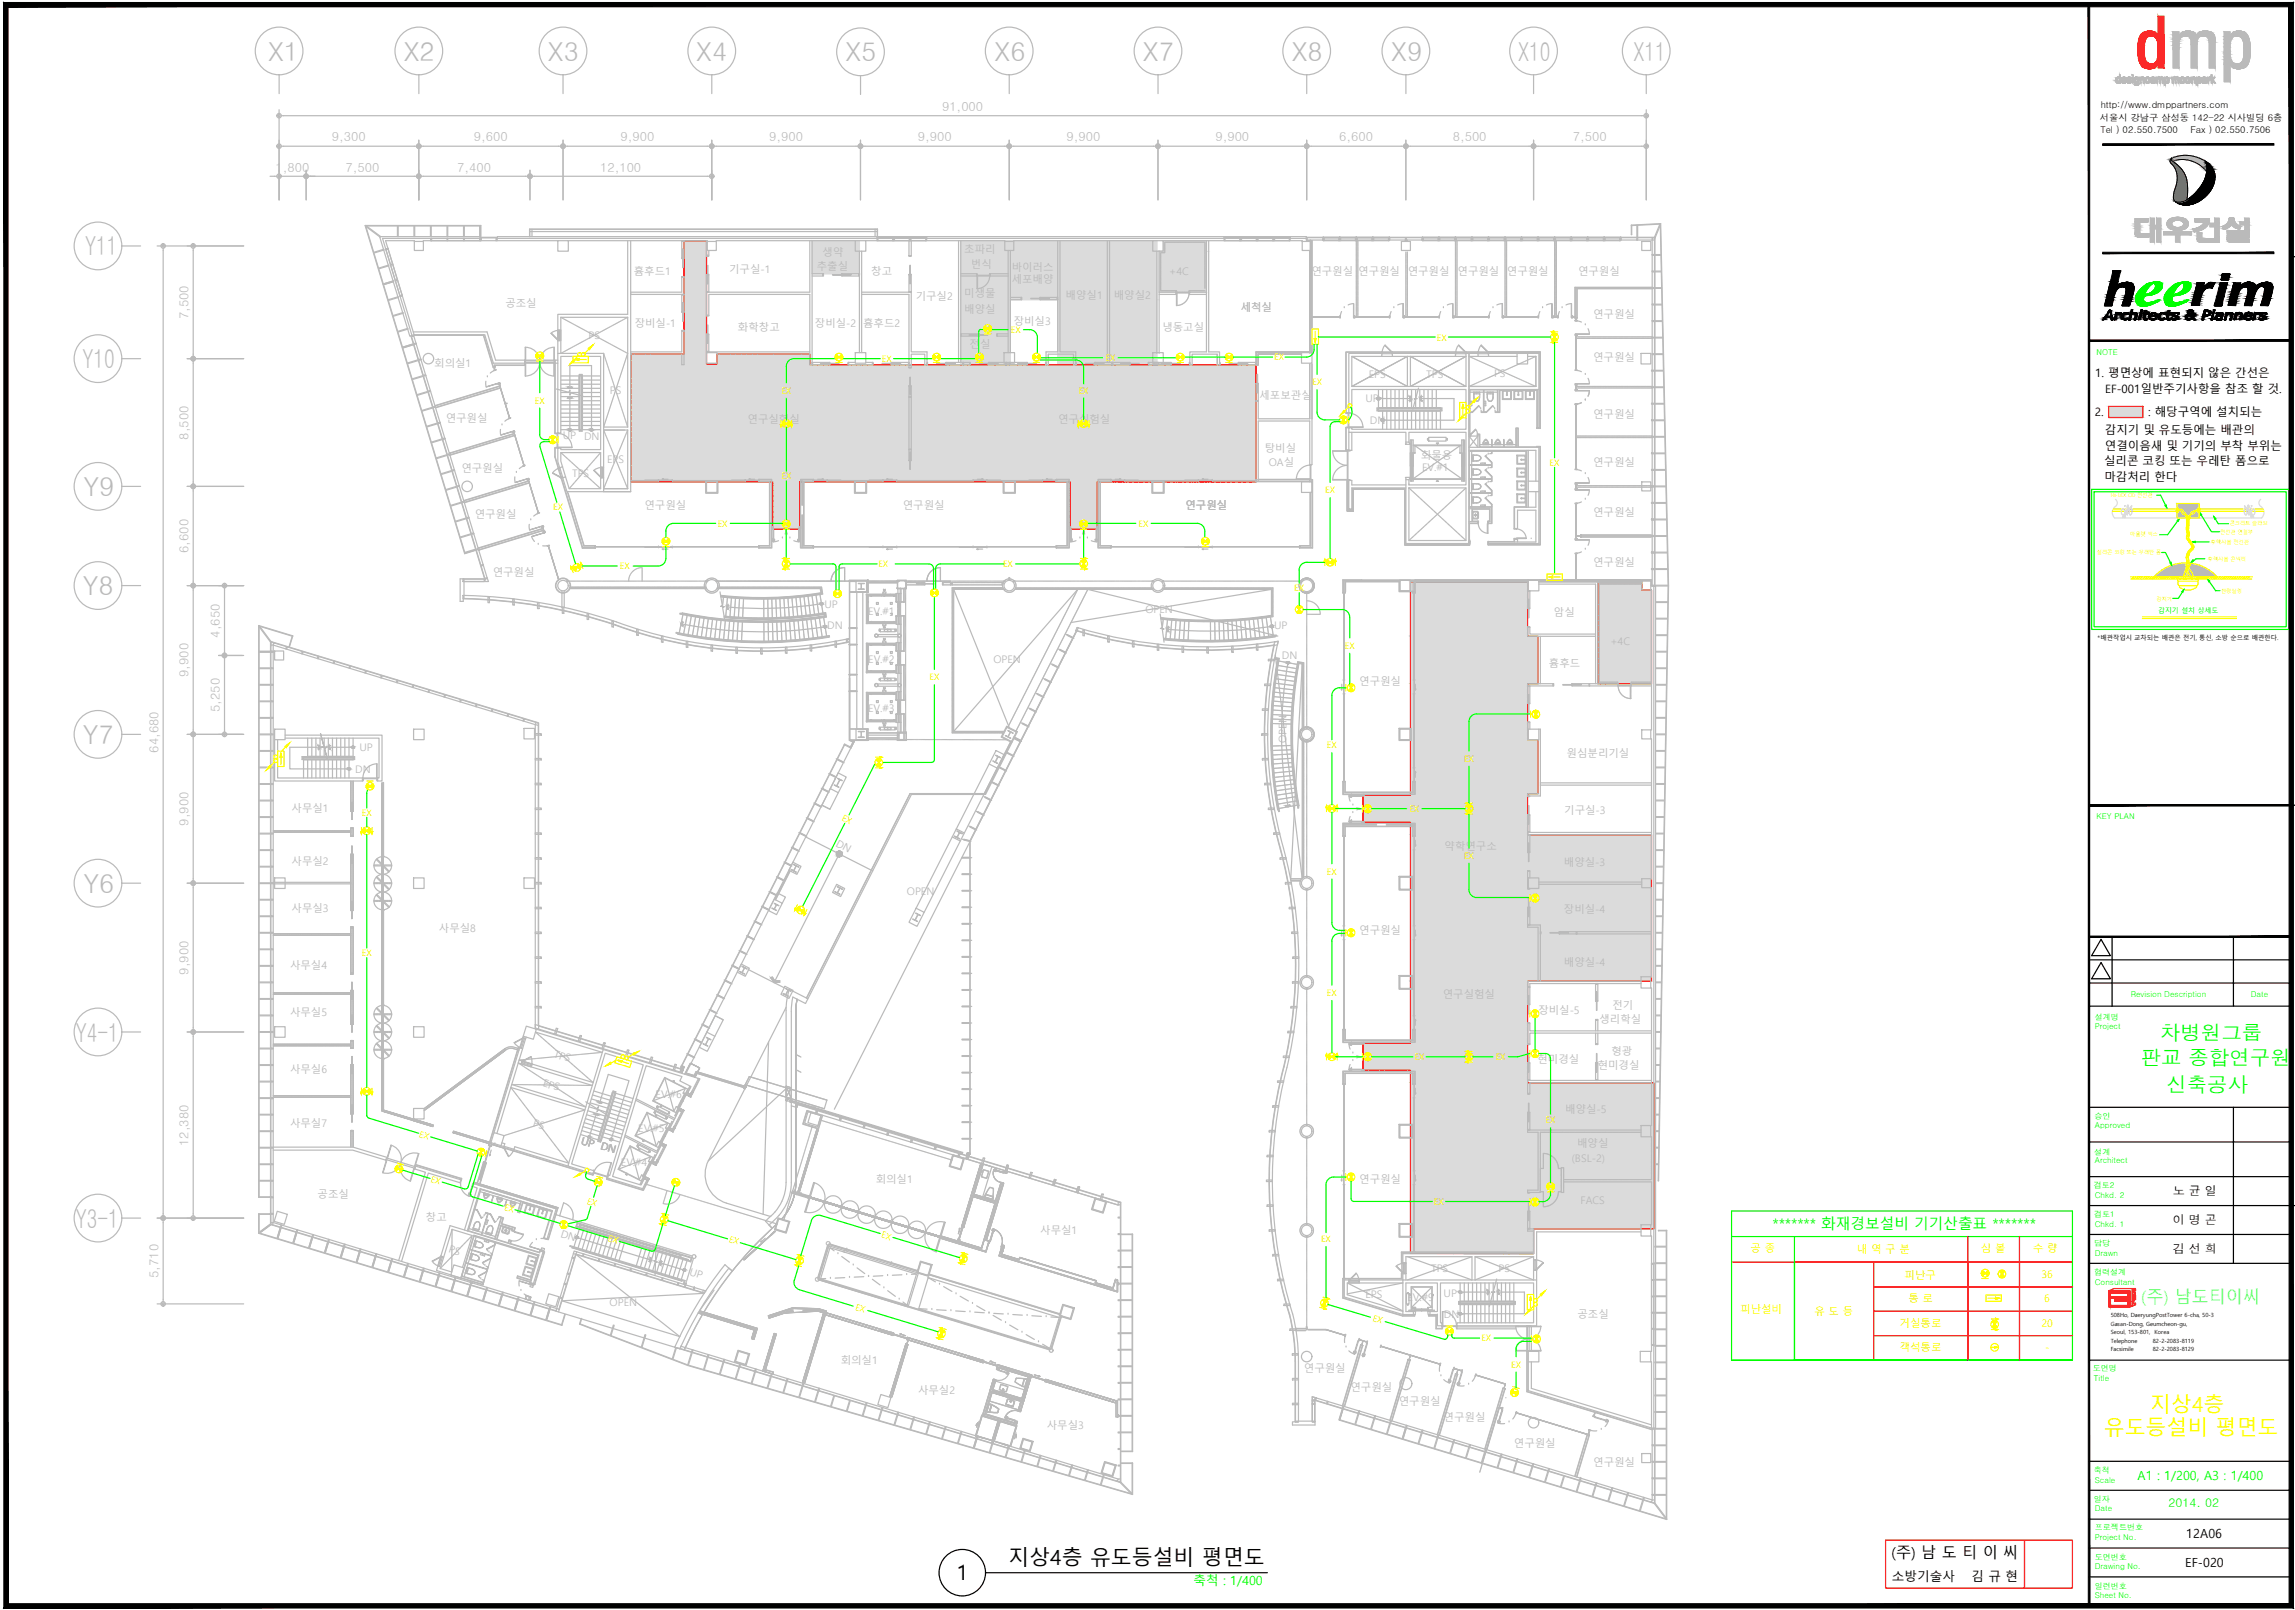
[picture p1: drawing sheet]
<svg xmlns="http://www.w3.org/2000/svg" width="479mm" height="336mm" viewBox="0 0 479 336" stroke-linecap="round" stroke-linejoin="round" font-family="sans-serif">
<defs><g id="words">
<g font-size="5.5" fill="#bababa">
<text x="56" y="12.6">X1</text>
<text x="84.3" y="12.6">X2</text>
<text x="114.5" y="12.6">X3</text>
<text x="145.5" y="12.6">X4</text>
<text x="176.6" y="12.8">X5</text>
<text x="207.8" y="12.6">X6</text>
<text x="238.8" y="12.6">X7</text>
<text x="269.8" y="12.6">X8</text>
<text x="290.6" y="12.6">X9</text>
<text x="317.1" y="12.6">X10</text>
<text x="341.3" y="12.6">X11</text>
<text x="17.8" y="53.4">Y11</text>
<text x="17.2" y="76.9">Y10</text>
<text x="17.4" y="103.6">Y9</text>
<text x="17.3" y="124.3">Y8</text>
<text x="17.3" y="155.3">Y7</text>
<text x="17.4" y="186.4">Y6</text>
<text x="15.9" y="217.5">Y4-1</text>
<text x="15.9" y="256.3">Y3-1</text>
</g>
<g font-size="4.4" fill="#ff0">
<text x="439.5" y="299.6">유도등설비 평면도</text>
<text x="449.2" y="294.8">지상4층</text>
</g>
<g font-size="4.4">
<text x="199.9" y="330">1</text>
<text x="210.7" y="326.8">지상4층 유도등설비 평면도</text>
</g>
<g font-size="4.3" fill="#0f0">
<text x="451.2" y="217.1">차병원그룹</text>
<text x="447.2" y="222.4">판교 종합연구원</text>
<text x="452.6" y="228.1">신축공사</text>
</g>
<text font-size="3.6" fill="#0ff" x="447.3" y="272.2">(주) 남도티이씨</text>
<text font-size="3.2" x="395.1" y="325.3">(주) 남 도 티 이 씨</text>
<text font-size="3.1" fill="#0f0" x="370.3" y="256.6">******* 화재경보설비 기기산출표 *******</text>
<g font-size="2.6" fill="#bababa">
<text x="196.8" y="23.2">91,000</text>
<text x="69.3" y="29.5">9,300</text>
<text x="99" y="29.5">9,600</text>
<text x="129.6" y="29.5">9,900</text>
<text x="160.7" y="29.5">9,900</text>
<text x="191.7" y="29.5">9,900</text>
<text x="222.8" y="29.5">9,900</text>
<text x="253.9" y="29.5">9,900</text>
<text x="279.8" y="29.5">6,600</text>
<text x="303.5" y="29.5">8,500</text>
<text x="328.6" y="29.5">7,500</text>
<text x="57.5" y="35.8">1,800</text>
<text x="72.2" y="35.8">7,500</text>
<text x="95.5" y="35.8">7,400</text>
<text x="125.4" y="35.8">12,100</text>
<text x="39.4" y="66.7" transform="rotate(-90 39.4 66.7)">7,500</text>
<text x="39.4" y="91.8" transform="rotate(-90 39.4 91.8)">8,500</text>
<text x="39.4" y="115.5" transform="rotate(-90 39.4 115.5)">6,600</text>
<text x="45.9" y="133.1" transform="rotate(-90 45.9 133.1)">4,650</text>
<text x="39.4" y="141.4" transform="rotate(-90 39.4 141.4)">9,900</text>
<text x="45.9" y="148.7" transform="rotate(-90 45.9 148.7)">5,250</text>
<text x="33.1" y="157.2" transform="rotate(-90 33.1 157.2)">64,680</text>
<text x="39.4" y="172.4" transform="rotate(-90 39.4 172.4)">9,900</text>
<text x="39.4" y="203.5" transform="rotate(-90 39.4 203.5)">9,900</text>
<text x="39.4" y="239.3" transform="rotate(-90 39.4 239.3)">12,380</text>
<text x="33.1" y="266.9" transform="rotate(-90 33.1 266.9)">5,710</text>
</g>
<g font-size="2.6" fill="#0f0">
<text x="446.5" y="309.1">A1 : 1/200, A3 : 1/400</text>
<text x="249.4" y="330.9">축척 : 1/400</text>
</g>
<g font-size="2.6">
<text x="456.7" y="321.2">12A06</text>
<text x="456.5" y="327.3">EF-020</text>
<text x="395.2" y="330.1">소방기술사</text>
<text x="411.8" y="330.1">김 규 현</text>
</g>
<g font-size="2.5">
<text x="453.9" y="249.5">노 균 일</text>
<text x="453.9" y="255.6">이 명 곤</text>
<text x="453.9" y="261.6">김 선 희</text>
</g>
<text font-size="2.5" fill="#0f0" x="453" y="314.8">2014. 02</text>
<g font-size="2.4">
<text x="437.7" y="78.8">1. 평면상에 표현되지 않은 간선은</text>
<text x="439.8" y="82">EF-001일반주기사항을 참조 할 것.</text>
<text x="437.6" y="86.8">2.</text>
<text x="448.7" y="86.8">: 해당구역에 설치되는</text>
<text x="439.7" y="90.7">감지기 및 유도등에는 배관의</text>
<text x="439.7" y="93.9">연결이음새 및 기기의 부착 부위는</text>
<text x="439.5" y="97.1">실리콘 코킹 또는 우레탄 폼으로</text>
<text x="439.6" y="100.3">마감처리 한다</text>
</g>
<g font-size="2.2" fill="#bababa">
<text x="132.4" y="57.4">흄후드1</text>
<text x="152.3" y="57.1">기구실-1</text>
<text x="182" y="57.5">창고</text>
<text x="274" y="57.4">연구원실 연구원실</text>
<text x="294.1" y="57.4">연구원실</text>
<text x="304.5" y="57.4">연구원실</text>
<text x="314.8" y="57.4">연구원실</text>
<text x="329.6" y="57.4">연구원실</text>
<text x="105.6" y="64">공조실</text>
<text x="191.3" y="62.7">기구실2</text>
<text x="259.2" y="64.9">세척실</text>
<text x="122.9" y="70.8">PS</text>
<text x="132.6" y="68.2">장비실-1</text>
<text x="154.2" y="69.1">화학창고</text>
<text x="170.2" y="68.2">장비실-2</text>
<text x="180.3" y="68.3">흄후드2</text>
<text x="211.8" y="67.9">장비실3</text>
<text x="242.8" y="69.2">냉동고실</text>
<text x="332.8" y="66.4">연구원실</text>
<text x="90.7" y="76.7">회의실1</text>
<text x="202.6" y="72.6">전실</text>
<text x="332.8" y="75.5">연구원실</text>
<text x="127.4" y="82.3">PS</text>
<text x="263.1" y="83.3">세포보관실</text>
<text x="285.9" y="78.9">EPS</text>
<text x="297.9" y="78.9">TPS</text>
<text x="312.1" y="78.7">PS</text>
<text x="93.1" y="88.2">연구원실</text>
<text x="156.2" y="88.3">연구실험실</text>
<text x="221" y="88.3">연구실험실</text>
<text x="285.3" y="84">UP</text>
<text x="286.2" y="88.5">DN</text>
<text x="332.8" y="87.3">연구원실</text>
<text x="117.6" y="91.8">UP</text>
<text x="122" y="91.8">DN</text>
<text x="264.2" y="94.4">탕비실</text>
<text x="296.8" y="95.9">화물용</text>
<text x="96.4" y="98.5">연구원실</text>
<text x="119.5" y="99.5">TPS</text>
<text x="126.8" y="96.7">EPS</text>
<text x="265" y="97.4">OA실</text>
<text x="297.1" y="98.3">EV.#1</text>
<text x="332.8" y="97.4">연구원실</text>
<text x="134.6" y="106.4">연구원실</text>
<text x="188.6" y="106.4">연구원실</text>
<text x="247.6" y="106.4">연구원실</text>
<text x="332.8" y="107.8">연구원실</text>
<text x="99.2" y="108.2">연구원실</text>
<text x="332.8" y="118.3">연구원실</text>
<text x="102.9" y="120.3">연구원실</text>
<text x="172.2" y="126.9">UP</text>
<text x="172.8" y="131.3">DN</text>
<text x="181.4" y="128.3">EV.#1</text>
<text x="239.3" y="128">OPEN</text>
<text x="266.2" y="131.4">UP</text>
<text x="324.6" y="128.7">암실</text>
<text x="267.8" y="137.6">DN</text>
<text x="181.4" y="138.5">EV.#2</text>
<text x="207.5" y="138.4">OPEN</text>
<text x="283.9" y="143">연구원실</text>
<text x="323.6" y="139.2">흄후드</text>
<text x="181.4" y="148.7">EV.#3</text>
<text x="268.8" y="155.1" transform="rotate(-90 268.8 155.1)">OPEN</text>
<text x="74.2" y="161.5">DN</text>
<text x="75.1" y="156.9">UP</text>
<text x="327.3" y="158.2">원심분리기실</text>
<text x="60.9" y="169.6">사무실1</text>
<text x="326.8" y="170.1">기구실-3</text>
<text x="174.5" y="176.6" transform="rotate(28 174.5 176.6)">DN</text>
<text x="301.8" y="177.6">약학연구소</text>
<text x="60.9" y="180.6">사무실2</text>
<text x="60.9" y="190.4">사무실3</text>
<text x="189.5" y="186.9">OPEN</text>
<text x="91.7" y="194.7">사무실8</text>
<text x="283.9" y="195.1">연구원실</text>
<text x="60.6" y="202.3">사무실4</text>
<text x="60.6" y="212.2">사무실5</text>
<text x="321.4" y="211.7">장비실-5</text>
<text x="334.1" y="213.7">생리학실</text>
<text x="336.9" y="210.6">전기</text>
<text x="115.5" y="220.7" transform="rotate(17 115.5 220.7)">TPS</text>
<text x="336.6" y="220.2">형광</text>
<text x="60.6" y="224.1">사무실6</text>
<text x="113.3" y="226.8" transform="rotate(17 113.3 226.8)">EPS</text>
<text x="321.2" y="222">현미경실</text>
<text x="333.8" y="223.2">현미경실</text>
<text x="137" y="229.3">EV.#6</text>
<text x="60.6" y="235.4">사무실7</text>
<text x="111.2" y="235.2" transform="rotate(17 111.2 235.2)">PS</text>
<text x="121.2" y="238.9" transform="rotate(17 121.2 238.9)">UP DN</text>
<text x="133.3" y="236.4">EV.#5</text>
<text x="129.7" y="243.6">EV.#4</text>
<text x="66.3" y="250.2">공조실</text>
<text x="182.9" y="247.1">회의실1</text>
<text x="283.9" y="247.1">연구원실</text>
<text x="89" y="254.9">창고</text>
<text x="217.3" y="257.7">사무실1</text>
<text x="93.6" y="261.5" transform="rotate(17 93.6 261.5)">PS</text>
<text x="117" y="258.3" transform="rotate(17 117 258.3)">DN</text>
<text x="143.9" y="266.3" transform="rotate(17 143.9 266.3)">UP</text>
<text x="299" y="265.6">TPS</text>
<text x="313" y="265.6">PS</text>
<text x="127.4" y="272.8">OPEN</text>
<text x="285.2" y="271.1">EPS</text>
<text x="294" y="271.7">EV.#9</text>
<text x="301.6" y="270.9">UP</text>
<text x="301.6" y="275.3">DN</text>
<text x="329.5" y="275.3">공조실</text>
<text x="175.6" y="284.9">회의실1</text>
<text x="272.4" y="286.5">연구원실</text>
<text x="191.8" y="291.1">사무실2</text>
<text x="282.1" y="290.5">연구원실</text>
<text x="292.2" y="293.5">연구원실</text>
<text x="218.7" y="298.5">사무실3</text>
<text x="301.6" y="296.7">연구원실</text>
<text x="316.3" y="302.2">연구원실</text>
<text x="332.8" y="306.2">연구원실</text>
</g>
<g font-size="2.2" fill="#ff0">
<text x="365.7" y="261.5">공 종</text>
<text x="387.9" y="261.6">내 역 구 분</text>
<text x="413.8" y="261.4">심 볼</text>
<text x="424.7" y="261.4">수 량</text>
<text x="397.9" y="267.2">피난구</text>
<text x="426.4" y="266.8">36</text>
<text x="363.5" y="274.3">피난설비</text>
<text x="379" y="274.7">유 도 등</text>
<text x="398.7" y="271.9">통 로</text>
<text x="427" y="272">6</text>
<text x="396.8" y="277.1">거실통로</text>
<text x="426.4" y="277.1">20</text>
<text x="396.8" y="282.2">객석통로</text>
<text x="427.2" y="282.2">-</text>
</g>
<g font-size="1.9">
<text x="438.9" y="22.6">http://www.dmppartners.com</text>
<text x="438.7" y="25.3">서울시 강남구 삼성동 142-22 시사빌딩 6층</text>
<text x="438.8" y="27.8">Tel ) 02.550.7500</text>
<text x="457.6" y="27.8">Fax ) 02.550.7506</text>
</g>
<g font-size="1.9" fill="#ff0">
<text x="211.2" y="69.5">EX</text>
<text x="300.2" y="71.1">EX</text>
<text x="184.2" y="75.6">EX</text>
<text x="230.9" y="75.4">EX</text>
<text x="266.2" y="75.3">EX</text>
<text x="163.2" y="82.2">EX</text>
<text x="225.3" y="82.2">EX</text>
<text x="274.1" y="80.5">EX</text>
<text x="111.7" y="84.3">EX</text>
<text x="163.3" y="100.1">EX</text>
<text x="323.7" y="97.3">EX</text>
<text x="115.6" y="106.6">EX</text>
<text x="276.8" y="103">EX</text>
<text x="149.9" y="110">EX</text>
<text x="237.8" y="110">EX</text>
<text x="129.5" y="118.9">EX</text>
<text x="183.5" y="118.4">EX</text>
<text x="209.5" y="118.4">EX</text>
<text x="270.4" y="123.4">EX</text>
<text x="280.9" y="135.5">EX</text>
<text x="194.2" y="142.1">EX</text>
<text x="277.2" y="156.3">EX</text>
<text x="305.8" y="159.1">EX</text>
<text x="75.6" y="170.3">EX</text>
<text x="175.7" y="171.2" transform="rotate(27 175.7 171.2)">EX</text>
<text x="294.4" y="169.5">EX</text>
<text x="305.8" y="179.3">EX</text>
<text x="277.2" y="182.6">EX</text>
<text x="75.6" y="199.6">EX</text>
<text x="277.2" y="208">EX</text>
<text x="295.5" y="221.4">EX</text>
<text x="312.5" y="221.3">EX</text>
<text x="87.5" y="237.4" transform="rotate(17 87.5 237.4)">EX</text>
<text x="322.9" y="234.6">EX</text>
<text x="89.9" y="246.8" transform="rotate(17 89.9 246.8)">EX</text>
<text x="122.5" y="251.4" transform="rotate(17 122.5 251.4)">EX</text>
<text x="299.6" y="251.6">EX</text>
<text x="105.3" y="252.6" transform="rotate(17 105.3 252.6)">EX</text>
<text x="126.9" y="259.2" transform="rotate(17 126.9 259.2)">EX</text>
<text x="152.2" y="259.4" transform="rotate(17 152.2 259.4)">EX</text>
<text x="184" y="258.4" transform="rotate(17 184 258.4)">EX</text>
<text x="276" y="259.4">EX</text>
<text x="178.6" y="273.5" transform="rotate(17 178.6 273.5)">EX</text>
<text x="286.6" y="275.9" transform="rotate(17 286.6 275.9)">EX</text>
<text x="309.5" y="280.1">EX</text>
<text x="315.7" y="285.6">EX</text>
</g>
<g font-size="1.7" fill="#0f0">
<text x="438" y="74.1">NOTE</text>
<text x="438" y="171.1">KEY PLAN</text>
<text x="445.1" y="208.1">Revision Description</text>
<text x="470.2" y="208.2">Date</text>
<text x="437.6" y="213">설계명</text>
<text x="437.6" y="214.9">Project</text>
<text x="437.5" y="233.7">승인</text>
<text x="437.6" y="235.6">Approved</text>
<text x="437.5" y="241.1">설계</text>
<text x="437.6" y="242.9">Architect</text>
<text x="437.4" y="248.1">검토2</text>
<text x="437.6" y="250.1">Chkd. 2</text>
<text x="437.4" y="254.2">검토1</text>
<text x="437.6" y="256.2">Chkd. 1</text>
<text x="437.5" y="260.3">담당</text>
<text x="437.6" y="262.2">Drawn</text>
<text x="437.5" y="266.3">협력설계</text>
<text x="437.6" y="268.2">Consultant</text>
<text x="437.2" y="286.3">도면명</text>
<text x="437.4" y="288.5">Title</text>
<text x="437.4" y="307.6">축척</text>
<text x="437.6" y="309.6">Scale</text>
<text x="437.4" y="313.6">일자</text>
<text x="437.6" y="315.6">Date</text>
<text x="437.6" y="321.6">Project No.</text>
<text x="437.6" y="319.4">프로젝트번호</text>
<text x="437.6" y="327.7">Drawing No.</text>
<text x="437.6" y="325.8">도면번호</text>
<text x="437.6" y="333.7">Sheet No.</text>
<text x="437.6" y="331.8">일련번호</text>
</g>
<text font-size="1.4" fill="#0f0" x="450.8" y="128.1">감지기 설치 상세도</text>
<text font-size="1.3" x="438.2" y="133.6">*배관작업시 교차되는 배관은 전기, 통신, 소방 순으로 배관한다.</text>
<g font-size="1.2">
<text x="440.9" y="275">508Ho, DaeryungPostTower 6-cha, 50-3</text>
<text x="440.9" y="276.8">Gasan-Dong, Geumcheon-gu,</text>
<text x="440.9" y="278.6">Seoul, 153-801,</text>
<text x="440.9" y="280.4">Telephone</text>
<text x="449.7" y="280.4">82-2-2083-8119</text>
<text x="450.1" y="278.6">Korea</text>
<text x="440.9" y="282.2">Facsimile</text>
<text x="449.7" y="282.2">82-2-2083-8129</text>
</g>
<g font-size="1.1" fill="#ff0">
<text x="440.9" y="103.8">HI-LEX CD 전선관</text>
<text x="445" y="112">아울렛 박스</text>
<text x="461.8" y="113.5">후렉시블 전선관</text>
<text x="463.8" y="111.5">전선관 연결부</text>
<text x="465.8" y="109.7">콘크리트 슬라브</text>
<text x="438" y="115.7">실리콘 코킹 또는 우레탄 폼</text>
<text x="461.2" y="117.1">후렉시블 콘넥터</text>
<text x="450.5" y="125.4">감지기</text>
<text x="464" y="123.8">천장실링</text>
</g>
</g></defs>
<!-- layer: 254 -->
<g fill="#dbdbdb" stroke="#dbdbdb" stroke-width=".21">
<path d="M241.7 76.1h20.7z"/>
<path d="M161.4 110.5h5.7z"/>
<path d="M223.5 100.6h5.7v9.9z"/>
<path d="M200.7 62.6h10.4v13.5z"/>
<path d="M333.8 121.7h9.2z"/>
<path d="M333.8 123.2h11.2v19.6z"/>
<path d="M294.6 166.1h24.5z"/>
<path d="M284.7 171.7h9.9z"/>
<path d="M319.1 204.9h25.9z"/>
<path d="M294.6 217.8h24.5z"/>
<path d="M284.7 223.5h34.4z"/>
<path d="M294.6 256.6h25.8v5.1z"/>
<path d="M142.9 50.3l4.7 23.7v-23.7zM142.9 50.3l4.7 23.7h-4.7z"/>
<path d="M149.8 74l19.4 2v-2zM149.8 74l19.4 2h-19.4z"/>
<path d="M131.7 74l15.9 2v-2zM131.7 74l15.9 2h-15.9z"/>
<path d="M241.7 76.1h20.7zM200.7 76.1h61.7z"/>
<path d="M131.7 76l37.5 .1v-.1zM131.7 76l37.5 .1h-37.5z"/>
<path d="M131.7 76.1l130.7 24.5v-24.5zM131.7 76.1l130.7 24.5h-130.7z"/>
<path d="M223.5 100.6h5.7zM223.5 100.6h38.9z"/>
<path d="M223.5 110.5h5.7zM223.5 100.6l5.7 9.9h-5.7z"/>
<path d="M161.4 100.6l5.7 9.9v-9.9zM161.4 100.6l5.7 9.9h-5.7z"/>
<path d="M200.7 50.3l41 12.3v-12.3zM200.7 50.3l41 12.3h-41z"/>
<path d="M221 62.6l20.7 13.5v-13.5zM221 62.6l20.7 13.5h-20.7z"/>
<path d="M200.7 76.1h10.4zM200.7 62.6l10.4 13.5h-10.4z"/>
<path d="M221 76.1h.7zM221 76.1h.7zM221 76.1h20.7z"/>
<path d="M333.8 121.7l9.2 1.5v-1.5zM333.8 121.7l9.2 1.5h-9.2z"/>
<path d="M333.8 123.2h11.2zM333.8 123.2h11.2z"/>
<path d="M333.8 142.8h11.2zM333.8 123.2l11.2 19.6h-11.2z"/>
<path d="M294.6 121.5l24.5 11.4v-11.4zM294.6 121.5l24.5 11.4h-24.5z"/>
<path d="M294.6 132.9l26.7 9.9v-9.9zM294.6 132.9l26.7 9.9h-26.7z"/>
<path d="M294.6 142.8l24.5 11.7v-11.7zM294.6 142.8l24.5 11.7h-24.5z"/>
<path d="M294.6 154.5l26.7 11.2v-11.2zM294.6 154.5l26.7 11.2h-26.7z"/>
<path d="M294.6 165.7l24.5 .4v-.4zM294.6 165.7l24.5 .4h-24.5zM284.7 166.1h34.4z"/>
<path d="M284.7 166.1l34.4 5.6v-5.6zM284.7 166.1l34.4 5.6h-34.4z"/>
<path d="M294.6 171.7h24.5zM294.6 171.7h24.5z"/>
<path d="M294.6 171.7l24.5 2.6v-2.6zM294.6 171.7l24.5 2.6h-24.5z"/>
<path d="M294.6 174.3l50.4 30.6v-30.6zM294.6 174.3l50.4 30.6h-50.4z"/>
<path d="M294.6 204.9h24.5zM294.6 204.9h24.5z"/>
<path d="M294.6 204.9l24.5 12.9v-12.9zM294.6 204.9l24.5 12.9h-24.5zM284.7 217.8h34.4z"/>
<path d="M284.7 217.8l34.4 5.7v-5.7zM284.7 217.8l34.4 5.7h-34.4zM284.7 223.5h34.4z"/>
<path d="M294.6 223.5l24.5 2.6v-2.6zM294.6 223.5l24.5 2.6h-24.5z"/>
<path d="M294.6 226.1l50.9 30.5v-30.5zM294.6 226.1l50.9 30.5h-50.9z"/>
<path d="M294.6 256.6v5.1h25.8zM294.6 261.7l25.8 .1z"/>
<path d="M169.6 50.3l9.9 6.9v-6.9zM169.6 50.3l9.9 6.9h-9.9z"/>
<path d="M243 50.3l9 2.2v-2.2zM243 50.3l9 2.2h-9z"/>
<path d="M242.1 52.5l9.9 8.5v-8.5zM242.1 52.5l9.9 8.5h-9.9z"/>
<path d="M440.5 84.9l7.1 2.3v-2.3zM440.5 84.9l7.1 2.3h-7.1z"/>
</g>
<path d="M169.6 50.3h9.9v6.9h-9.9zM200.7 50.3h41v25.8h-20.7v-13.5h-9.9v13.5h-10.4zM243 50.3h9v10.7h-9.9v-8.5h.9z" fill="none" stroke="#dbdbdb" stroke-width=".25"/>
<g fill="none" stroke="#f00" stroke-width=".25">
<path d="M142.9 50.4v.1M142.9 50.6v.1M142.9 50.7v.2M142.9 50.9v.1M142.9 51.1v.1M142.9 51.3v.1M142.9 51.5v.1M142.9 51.6v.2M142.9 51.8v.1M142.9 52v.1M142.9 52.2v.1M142.9 52.3v.2"/>
<path d="M142.9 52.5v.1M142.9 52.7v.1M142.9 52.9v.1M142.9 53v.2M142.9 53.2v.1M142.9 53.4v.1M142.9 53.6v.1M142.9 53.8v.1M142.9 53.9v.1M142.9 54.1v.1M142.9 54.3v.1M142.9 54.5v.1"/>
<path d="M142.9 54.6v.1M142.9 54.8v.1M142.9 55v.1M142.9 55.2v.1M142.9 55.3v.2M142.9 55.5v.1M142.9 55.7v.1M142.9 55.9v.1M142.9 56v.2M142.9 56.2v.1M142.9 56.4v.1M142.9 56.6v.1"/>
<path d="M142.9 56.7v.2M142.9 56.9v.1M142.9 57.1v.1M142.9 57.3v.1M142.9 57.5v.1M142.9 57.6v.2M142.9 57.8v.1M142.9 58v.1M142.9 58.2v.1M142.9 58.3v.2M142.9 58.5v.1M142.9 58.7v.1"/>
<path d="M142.9 58.9v.1M142.9 59v.2M142.9 59.2v.1M142.9 59.4v.1M142.9 59.6v.1M142.9 59.8v.1M142.9 59.9v.1M143 50.3h-.1M143.1 50.3h.1M143.2 50.3h.2M143.4 50.3h.1M143.6 50.3h.1"/>
<path d="M143.8 50.3h.1M144 50.3h.1M144.1 50.3h.1M144.3 50.3h.1M144.5 50.3h.1M144.6 50.3h.2M144.8 50.3h.1M145 50.3h.1M145.2 50.3h.1M145.4 50.3h.1M145.5 50.3h.2M145.7 50.3h.1"/>
<path d="M145.9 50.3h.1M146.1 50.3h.1M146.2 50.3h.2M146.4 50.3h.1M146.6 50.3h.1M146.8 50.3h.1M146.9 50.3h.2M147.1 50.3h.1M147.3 50.3h.1M147.5 50.3l.1 .1M147.6 50.4v.2M147.6 50.6v.1"/>
<path d="M147.6 50.8v.1M147.6 51v.1M147.6 51.1v.2M147.6 51.3v.1M147.6 51.5v.1M147.6 51.7v.1M147.6 51.9v.1M147.6 52v.2M147.6 52.2v.1M147.6 52.4v.1M147.6 52.6v.1M147.6 52.7v.2"/>
<path d="M147.6 52.9v.1M147.6 53.1v.1M147.6 53.3v.1M147.6 53.4v.2M147.6 53.6v.1M147.6 53.8v.1M147.6 54v.1M147.6 54.2v.1M147.6 54.3v.2M147.6 54.5v.1M147.6 54.7v.1M147.6 54.9v.1"/>
<path d="M147.6 55v.1M147.6 55.2v.1M147.6 55.4v.1M147.6 55.6v.1M147.6 55.7v.2M147.6 55.9v.1M147.6 56.1v.1M147.6 56.3v.1M147.6 56.5v.1M147.6 56.6v.1M147.6 56.8v.1M147.6 57v.1"/>
<path d="M147.6 57.2v.1M147.6 57.3v.1M147.6 57.5v.1M147.6 57.7v.1M147.6 57.9v.1M147.6 58v.2M147.6 58.2v.1M147.6 58.4v.1M147.6 58.6v.1M147.6 58.7v.2M147.6 58.9v.1M147.6 59.1v.1"/>
<path d="M147.6 59.3v.1M147.6 59.4v.2M147.6 59.6v.1M147.6 59.8v.1M147.6 60v.1M131.7 74.1v.1M131.7 74.3v.1M131.7 74.4v.1M131.7 74.6v.1M131.7 74.8v.1M131.7 75v.1M131.7 75.1v.2"/>
<path d="M131.7 75.3v.1M131.7 75.5v.1M131.7 75.7v.1M131.7 75.9v.1M131.7 76v.1M131.7 76.2v.1M131.7 76.4v.1M131.7 76.5v.2M131.7 76.7v.1M131.7 76.9v.1M131.7 77.1v.1M131.7 77.3v.1"/>
<path d="M131.7 77.4v.2M131.7 77.6v.1M131.7 77.8v.1M131.7 78v.1M131.7 78.1v.2M131.7 78.3v.1M131.7 78.5v.1M131.7 78.7v.1M131.7 78.8v.2M131.7 79v.1M131.7 79.2v.1M131.7 79.4v.1"/>
<path d="M131.7 79.6v.1M131.7 79.7v.2M131.7 79.9v.1M131.8 74h-.1M131.9 74h.1M132.1 74h.1M132.2 74h.1M132.4 74h.1M132.6 74h.1M132.8 74h.1M132.9 74h.2M133.1 74h.1"/>
<path d="M133.3 74h.1M133.5 74h.1M133.6 74h.2M133.8 74h.1M134 74h.1M134.2 74h.1M134.3 74h.2M134.5 74h.1M134.7 74h.1M134.9 74h.1M135.1 74h.1M135.2 74h.1"/>
<path d="M135.4 74h.1M135.6 74h.1M135.8 74h.1M135.9 74h.2M136.1 74h.1M136.3 74h.1M136.5 74h.1M136.6 74h.2M136.8 74h.1M137 74h.1M137.2 74h.1M137.3 74h.2"/>
<path d="M137.5 74h.1M137.7 74h.1M137.9 74h.1M138.1 74h.1M138.2 74h.2M138.4 74h.1M138.6 74h.1M138.8 74h.1M138.9 74h.2M139.1 74h.1M139.3 74h.1M139.5 74h.1"/>
<path d="M139.6 74h.2M139.8 74h.1M140 74h.1M140.2 74h.1M140.4 74h.1M140.5 74h.1M140.7 74h.1M140.9 74h.1M141.1 74h.1M141.2 74h.1M141.4 74h.1M141.6 74h.1"/>
<path d="M141.8 74h.1M141.9 74h.2M142.1 74h.1M142.3 74h.1M142.5 74h.1M142.6 74h.2M142.9 73.9l-.1 .1M142.9 60.1v.1M142.9 60.3v.1M142.9 60.5v.1M142.9 60.6v.1M142.9 60.8v.1"/>
<path d="M142.9 61v.1M142.9 61.2v.1M142.9 61.3v.2M142.9 61.5v.1M142.9 61.7v.1M142.9 61.9v.1M142.9 62.1v.1M142.9 62.2v.1M142.9 62.4v.1M142.9 62.6v.1M142.9 62.7v.2M142.9 62.9v.1"/>
<path d="M142.9 63.1v.1M142.9 63.3v.1M142.9 63.5v.1M142.9 63.6v.2M142.9 63.8v.1M142.9 64v.1M142.9 64.2v.1M142.9 64.3v.2M142.9 64.5v.1M142.9 64.7v.1M142.9 64.9v.1M142.9 65v.2"/>
<path d="M142.9 65.2v.1M142.9 65.4v.1M142.9 65.6v.1M142.9 65.8v.1M142.9 65.9v.2M142.9 66.1v.1M142.9 66.3v.1M142.9 66.5v.1M142.9 66.6v.2M142.9 66.8v.1M142.9 67v.1M142.9 67.2v.1"/>
<path d="M142.9 67.3v.2M142.9 67.5v.1M142.9 67.7v.1M142.9 67.9v.1M142.9 68.1v.1M142.9 68.2v.1M142.9 68.4v.1M142.9 68.6v.1M142.9 68.8v.1M142.9 68.9v.1M142.9 69.1v.1M142.9 69.3v.1"/>
<path d="M142.9 69.5v.1M142.9 69.6v.2M142.9 69.8v.1M142.9 70v.1M142.9 70.2v.1M142.9 70.3v.2M142.9 70.5v.1M142.9 70.7v.1M142.9 70.9v.1M142.9 71v.2M142.9 71.2v.1M142.9 71.4v.1"/>
<path d="M142.9 71.6v.1M142.9 71.8v.1M142.9 71.9v.2M142.9 72.1v.1M142.9 72.3v.1M142.9 72.5v.1M142.9 72.6v.2M142.9 72.8v.1M142.9 73v.1M142.9 73.2v.1M142.9 73.3v.2M142.9 73.5v.1"/>
<path d="M142.9 73.7v.1M147.6 75.9l.1 .1M147.6 60.2v.1M147.6 60.3v.2M147.6 60.5v.1M147.6 60.7v.1M147.6 60.9v.1M147.6 61v.2M147.6 61.2v.1M147.6 61.4v.1M147.6 61.6v.1M147.6 61.7v.2"/>
<path d="M147.6 61.9v.1M147.6 62.1v.1M147.6 62.3v.1M147.6 62.5v.1M147.6 62.6v.1M147.6 62.8v.1M147.6 63v.1M147.6 63.2v.1M147.6 63.3v.1M147.6 63.5v.1M147.6 63.7v.1M147.6 63.9v.1"/>
<path d="M147.6 64v.2M147.6 64.2v.1M147.6 64.4v.1M147.6 64.6v.1M147.6 64.7v.2M147.6 64.9v.1M147.6 65.1v.1M147.6 65.3v.1M147.6 65.4v.2M147.6 65.6v.1M147.6 65.8v.1M147.6 66v.1"/>
<path d="M147.6 66.2v.1M147.6 66.3v.2M147.6 66.5v.1M147.6 66.7v.1M147.6 66.9v.1M147.6 67v.2M147.6 67.2v.1M147.6 67.4v.1M147.6 67.6v.1M147.6 67.7v.2M147.6 67.9v.1M147.6 68.1v.1"/>
<path d="M147.6 68.3v.1M147.6 68.5v.1M147.6 68.6v.1M147.6 68.8v.1M147.6 69v.1M147.6 69.2v.1M147.6 69.3v.1M147.6 69.5v.1M147.6 69.7v.1M147.6 69.9v.1M147.6 70v.2M147.6 70.2v.1"/>
<path d="M147.6 70.4v.1M147.6 70.6v.1M147.6 70.7v.2M147.6 70.9v.1M147.6 71.1v.1M147.6 71.3v.1M147.6 71.4v.2M147.6 71.6v.1M147.6 71.8v.1M147.6 72v.1M147.6 72.2v.1M147.6 72.3v.2"/>
<path d="M147.6 72.5v.1M147.6 72.7v.1M147.6 72.9v.1M147.6 73v.2M147.6 73.2v.1M147.6 73.4v.1M147.6 73.6v.1M147.6 73.7v.2M147.6 73.9v.1M147.6 74.1v.1M147.6 74.3v.1M147.6 74.5v.1"/>
<path d="M147.6 74.6v.2M147.6 74.8v.1M147.6 75v.1M147.6 75.2v.1M147.6 75.3v.2M147.6 75.5v.1M147.6 75.7v.1M147.8 76h.1M147.9 76h.1M148.1 76h.1M148.3 76h.1M148.5 76h.1"/>
<path d="M148.6 76h.2M148.8 76h.1M149 76h.1M149.2 76h.1M149.3 76h.2M149.5 76h.1M149.8 75.9l-.1 .1M149.8 74.1v.1M149.8 74.3v.1M149.8 74.5v.1M149.8 74.7v.1M149.8 74.8v.1"/>
<path d="M149.8 75v.1M149.8 75.2v.1M149.8 75.4v.1M149.8 75.5v.1M149.8 75.7v.1M149.9 74l-.1 .1M150 74h.1M150.2 74h.1M150.3 74h.1M150.5 74h.1M150.7 74h.1M150.9 74h.1"/>
<path d="M151 74h.2M151.2 74h.1M151.4 74h.1M151.6 74h.1M151.7 74h.2M151.9 74h.1M152.1 74h.1M152.3 74h.1M152.4 74h.2M152.6 74h.1M152.8 74h.1M153 74h.1"/>
<path d="M153.2 74h.1M153.3 74h.2M153.5 74h.1M153.7 74h.1M153.9 74h.1M154 74h.2M154.2 74h.1M154.4 74h.1M154.6 74h.1M154.7 74h.2M154.9 74h.1M155.1 74h.1"/>
<path d="M155.3 74h.1M155.5 74h.1M155.6 74h.2M155.8 74h.1M156 74h.1M156.2 74h.1M156.3 74h.1M156.5 74h.1M156.7 74h.1M156.9 74h.1M157 74h.2M157.2 74h.1"/>
<path d="M157.4 74h.1M157.6 74h.1M157.8 74h.1M157.9 74h.1M158.1 74h.1M158.3 74h.1M158.5 74h.1M158.6 74h.1M158.8 74h.1M159 74h.1M159.2 74h.1M159.3 74h.2"/>
<path d="M159.5 74h.1M159.7 74h.1M159.9 74h.1M160 74h.2M160.2 74h.1M160.4 74h.1M160.6 74h.1M160.7 74h.2M160.9 74h.1M161.1 74h.1M161.3 74h.1M161.5 74h.1"/>
<path d="M161.6 74h.2M161.8 74h.1M162 74h.1M162.2 74h.1M162.3 74h.2M162.5 74h.1M162.7 74h.1M162.9 74h.1M163 74h.2M163.2 74h.1M163.4 74h.1M163.6 74h.1"/>
<path d="M163.8 74h.1M163.9 74h.1M164.1 74h.1M164.3 74h.1M164.5 74h.1M164.6 74h.1M164.8 74h.1M165 74h.1M165.2 74h.1M165.3 74h.2M165.5 74h.1M165.7 74h.1"/>
<path d="M165.9 74h.1M166 74h.2M166.2 74h.1M166.4 74h.1M166.6 74h.1M166.7 74h.2M166.9 74h.1M167.1 74h.1M167.3 74h.1M167.5 74h.1M167.6 74h.2M167.8 74h.1"/>
<path d="M168 74h.1M168.2 74h.1M168.3 74h.2M168.5 74h.1M168.7 74h.1M168.9 74h.1M169 74l.2 .1M169.2 76.1h.1M169.2 74.1v.1M169.2 74.3v.1M169.2 74.5v.1M169.2 74.6v.2"/>
<path d="M169.2 74.8v.1M169.2 75v.1M169.2 75.2v.1M169.2 75.3v.2M169.2 75.5v.1M169.2 75.7v.1M169.2 75.9v.1M169.4 76.1h.1M169.5 76.1h.1M169.7 76.1h.1M169.9 76.1h.1M170.1 76.1h.1"/>
<path d="M170.2 76.1h.1M170.4 76.1h.1M170.6 76.1h.1M170.8 76.1h.1M170.9 76.1h.2M171.1 76.1h.1M171.3 76.1h.1M171.5 76.1h.1M171.6 76.1h.2M171.8 76.1h.1M172 76.1h.1M172.2 76.1h.1"/>
<path d="M172.3 76.1h.2M172.5 76.1h.1M172.7 76.1h.1M172.9 76.1h.1M173.1 76.1h.1M173.2 76.1h.2M173.4 76.1h.1M173.6 76.1h.1M173.8 76.1h.1M173.9 76.1h.2M174.1 76.1h.1M174.3 76.1h.1"/>
<path d="M174.5 76.1h.1M174.6 76.1h.2M174.8 76.1h.1M175 76.1h.1M175.2 76.1h.1M175.4 76.1h.1M175.5 76.1h.1M175.7 76.1h.1M175.9 76.1h.1M176.1 76.1h.1M176.2 76.1h.2M176.4 76.1h.1"/>
<path d="M176.6 76.1h.1M176.8 76.1h.1M176.9 76.1h.2M177.1 76.1h.1M177.3 76.1h.1M177.5 76.1h.1M177.6 76.1h.2M177.8 76.1h.1M178 76.1h.1M178.2 76.1h.1M178.4 76.1h.1M178.5 76.1h.1"/>
<path d="M178.7 76.1h.1M178.9 76.1h.1M179.1 76.1h.1M179.2 76.1h.2M179.4 76.1h.1M179.6 76.1h.1M179.8 76.1h.1M179.9 76.1h.2M180.1 76.1h.1M180.3 76.1h.1M180.5 76.1h.1M180.6 76.1h.2"/>
<path d="M180.8 76.1h.1M181 76.1h.1M181.2 76.1h.1M181.4 76.1h.1M181.5 76.1h.1M181.7 76.1h.1M181.9 76.1h.1M182.1 76.1h.1M182.2 76.1h.2M182.4 76.1h.1M182.6 76.1h.1M182.8 76.1h.1"/>
<path d="M182.9 76.1h.2M183.1 76.1h.1M183.3 76.1h.1M183.5 76.1h.1M183.6 76.1h.2M183.8 76.1h.1M184 76.1h.1M184.2 76.1h.1M184.4 76.1h.1M184.5 76.1h.2M184.7 76.1h.1M184.9 76.1h.1"/>
<path d="M185.1 76.1h.1M185.2 76.1h.2M185.4 76.1h.1M185.6 76.1h.1M185.8 76.1h.1M185.9 76.1h.2M186.1 76.1h.1M186.3 76.1h.1M186.5 76.1h.1M186.7 76.1h.1M186.8 76.1h.1M187 76.1h.1"/>
<path d="M187.2 76.1h.1M187.4 76.1h.1M187.5 76.1h.1M187.7 76.1h.1M187.9 76.1h.1M188.1 76.1h.1M188.2 76.1h.2M188.4 76.1h.1M188.6 76.1h.1M188.8 76.1h.1M188.9 76.1h.2M189.1 76.1h.1"/>
<path d="M189.3 76.1h.1M189.5 76.1h.1M189.6 76.1h.2M189.8 76.1h.1M190 76.1h.1M190.2 76.1h.1M190.4 76.1h.1M190.5 76.1h.2M190.7 76.1h.1M190.9 76.1h.1M191.1 76.1h.1M191.2 76.1h.2"/>
<path d="M191.4 76.1h.1M191.6 76.1h.1M191.8 76.1h.1M191.9 76.1h.2M192.1 76.1h.1M192.3 76.1h.1M192.5 76.1h.1M192.7 76.1h.1M192.8 76.1h.2M193 76.1h.1M193.2 76.1h.1M193.4 76.1h.1"/>
<path d="M193.5 76.1h.2M193.7 76.1h.1M193.9 76.1h.1M194.1 76.1h.1M194.2 76.1h.2M194.4 76.1h.1M194.6 76.1h.1M194.8 76.1h.1M195 76.1h.1M195.1 76.1h.1M195.3 76.1h.1M195.5 76.1h.1"/>
<path d="M195.7 76.1h.1M195.8 76.1h.1M196 76.1h.1M196.2 76.1h.1M196.4 76.1h.1M196.5 76.1h.2M196.7 76.1h.1M196.9 76.1h.1M197.1 76.1h.1M197.2 76.1h.2M197.4 76.1h.1M197.6 76.1h.1"/>
<path d="M197.8 76.1h.1M197.9 76.1h.2M198.1 76.1h.1M198.3 76.1h.1M198.5 76.1h.1M198.7 76.1h.1M198.8 76.1h.2M199 76.1h.1M199.2 76.1h.1M199.4 76.1h.1M199.5 76.1h.2M199.7 76.1h.1"/>
<path d="M199.9 76.1h.1M200.1 76.1h.1M200.2 76.1h.2M200.4 76.1h.1M200.6 76.1h.2M200.8 76.1h.2M201 76.1h.1M201.2 76.1h.1M201.4 76.1h.1M201.5 76.1h.2M201.7 76.1h.1M201.9 76.1h.1"/>
<path d="M202.1 76.1h.1M202.2 76.1h.2M202.4 76.1h.1M202.6 76.1h.1M202.8 76.1h.1M203 76.1h.1M203.1 76.1h.1M203.3 76.1h.1M203.5 76.1h.1M203.7 76.1h.1M203.8 76.1h.1M204 76.1h.1"/>
<path d="M204.2 76.1h.1M204.4 76.1h.1M204.5 76.1h.2M204.7 76.1h.1M204.9 76.1h.1M205.1 76.1h.1M205.2 76.1h.2M205.4 76.1h.1M205.6 76.1h.1M205.8 76.1h.1M205.9 76.1h.2M206.1 76.1h.1"/>
<path d="M206.3 76.1h.1M206.5 76.1h.1M206.7 76.1h.1M206.8 76.1h.2M207 76.1h.1M207.2 76.1h.1M207.4 76.1h.1M207.5 76.1h.2M207.7 76.1h.1M207.9 76.1h.1M208.1 76.1h.1M208.2 76.1h.2"/>
<path d="M208.4 76.1h.1M208.6 76.1h.1M208.8 76.1h.1M209 76.1h.1M209.1 76.1h.2M209.3 76.1h.1M209.5 76.1h.1M209.7 76.1h.1M209.8 76.1h.1M210 76.1h.1M210.2 76.1h.1M210.4 76.1h.1"/>
<path d="M210.5 76.1h.2M210.7 76.1h.1M210.9 76.1h.1M211.1 76.1h.1M211.3 76.1h.1M211.4 76.1h.1M211.6 76.1h.1M211.8 76.1h.1M211.9 76.1h.2M212.1 76.1h.1M212.3 76.1h.1M212.5 76.1h.1"/>
<path d="M212.7 76.1h.1M212.8 76.1h.2M213 76.1h.1M213.2 76.1h.1M213.4 76.1h.1M213.5 76.1h.2M213.7 76.1h.1M213.9 76.1h.1M214.1 76.1h.1M214.2 76.1h.2M214.4 76.1h.1M214.6 76.1h.1"/>
<path d="M214.8 76.1h.1M215 76.1h.1M215.1 76.1h.2M215.3 76.1h.1M215.5 76.1h.1M215.7 76.1h.1M215.8 76.1h.2M216 76.1h.1M216.2 76.1h.1M216.4 76.1h.1M216.5 76.1h.2M216.7 76.1h.1"/>
<path d="M216.9 76.1h.1M217.1 76.1h.1M217.3 76.1h.1M217.4 76.1h.1M217.6 76.1h.1M217.8 76.1h.1M218 76.1h.1M218.1 76.1h.1M218.3 76.1h.1M218.5 76.1h.1M218.7 76.1h.1M218.8 76.1h.2"/>
<path d="M219 76.1h.1M219.2 76.1h.1M219.4 76.1h.1M219.5 76.1h.2M219.7 76.1h.1M219.9 76.1h.1M220.1 76.1h.1M220.2 76.1h.2M220.4 76.1h.1M220.6 76.1h.1M220.8 76.1h.1M221 76.1h.1"/>
<path d="M221.1 76.1h.2M221.3 76.1h.1M221.5 76.1h.1M221.7 76.1h.1M221.8 76.1h.2M222 76.1h.1M222.2 76.1h.1M222.4 76.1h.1M222.5 76.1h.2M222.7 76.1h.1M222.9 76.1h.1M223.1 76.1h.1"/>
<path d="M223.3 76.1h.1M223.4 76.1h.1M223.6 76.1h.1M223.8 76.1h.1M224 76.1h.1M224.1 76.1h.2M224.3 76.1h.1M224.5 76.1h.1M224.7 76.1h.1M224.8 76.1h.2M225 76.1h.1M225.2 76.1h.1"/>
<path d="M225.4 76.1h.1M225.5 76.1h.2M225.7 76.1h.1M225.9 76.1h.1M226.1 76.1h.1M226.3 76.1h.1M226.4 76.1h.1M226.6 76.1h.1M226.8 76.1h.1M227 76.1h.1M227.1 76.1h.2M227.3 76.1h.1"/>
<path d="M227.5 76.1h.1M227.7 76.1h.1M227.8 76.1h.2M228 76.1h.1M228.2 76.1h.1M228.4 76.1h.1M228.5 76.1h.2M228.7 76.1h.1M228.9 76.1h.1M229.1 76.1h.1M229.3 76.1h.1M229.4 76.1h.1"/>
<path d="M229.6 76.1h.1M229.8 76.1h.1M230 76.1h.1M230.1 76.1h.2M230.3 76.1h.1M230.5 76.1h.1M230.7 76.1h.1M230.8 76.1h.2M231 76.1h.1M231.2 76.1h.1M231.4 76.1h.1M231.5 76.1h.2"/>
<path d="M231.7 76.1h.1M231.9 76.1h.1M232.1 76.1h.1M232.3 76.1h.1M232.4 76.1h.2M232.6 76.1h.1M232.8 76.1h.1M233 76.1h.1M233.1 76.1h.2M233.3 76.1h.1M233.5 76.1h.1M233.7 76.1h.1"/>
<path d="M233.8 76.1h.2M234 76.1h.1M234.2 76.1h.1M234.4 76.1h.1M234.6 76.1h.1M234.7 76.1h.1M234.9 76.1h.1M235.1 76.1h.1M235.3 76.1h.1M235.4 76.1h.1M235.6 76.1h.1M235.8 76.1h.1"/>
<path d="M236 76.1h.1M236.1 76.1h.2M236.3 76.1h.1M236.5 76.1h.1M236.7 76.1h.1M236.8 76.1h.2M237 76.1h.1M237.2 76.1h.1M237.4 76.1h.1M237.5 76.1h.2M237.7 76.1h.1M237.9 76.1h.1"/>
<path d="M238.1 76.1h.1M238.3 76.1h.1M238.4 76.1h.2M238.6 76.1h.1M238.8 76.1h.1M239 76.1h.1M239.1 76.1h.2M239.3 76.1h.1M239.5 76.1h.1M239.7 76.1h.1M239.8 76.1h.2M240 76.1h.1"/>
<path d="M240.2 76.1h.1M240.4 76.1h.1M240.6 76.1h.1M240.7 76.1h.2M240.9 76.1h.1M241.1 76.1h.1M241.3 76.1h.1M241.4 76.1h.2M241.6 76.1h.2M241.8 76.1h.1M242 76.1h.1M242.2 76.1h.1"/>
<path d="M242.3 76.1h.2M242.5 76.1h.1M242.7 76.1h.1M242.9 76.1h.1M243.1 76.1h.1M243.2 76.1h.1M243.4 76.1h.1M243.6 76.1h.1M243.8 76.1h.1M243.9 76.1h.2M244.1 76.1h.1M244.3 76.1h.1"/>
<path d="M244.5 76.1h.1M244.6 76.1h.2M244.8 76.1h.1M245 76.1h.1M245.2 76.1h.1M245.3 76.1h.2M245.5 76.1h.1M245.7 76.1h.1M245.9 76.1h.1M246.1 76.1h.1M246.2 76.1h.1M246.4 76.1h.1"/>
<path d="M246.6 76.1h.1M246.8 76.1h.1M246.9 76.1h.2M247.1 76.1h.1M247.3 76.1h.1M247.5 76.1h.1M247.6 76.1h.2M247.8 76.1h.1M248 76.1h.1M248.2 76.1h.1M248.3 76.1h.2M248.5 76.1h.1"/>
<path d="M248.7 76.1h.1M248.9 76.1h.1M249.1 76.1h.1M249.2 76.1h.2M249.4 76.1h.1M249.6 76.1h.1M249.8 76.1h.1M249.9 76.1h.2M250.1 76.1h.1M250.3 76.1h.1M250.5 76.1h.1M250.6 76.1h.2"/>
<path d="M250.8 76.1h.1M251 76.1h.1M251.2 76.1h.1M251.4 76.1h.1M251.5 76.1h.1M251.7 76.1h.1M251.9 76.1h.1M252.1 76.1h.1M252.2 76.1h.2M252.4 76.1h.1M252.6 76.1h.1M252.8 76.1h.1"/>
<path d="M252.9 76.1h.2M253.1 76.1h.1M253.3 76.1h.1M253.5 76.1h.1M253.6 76.1h.2M253.8 76.1h.1M254 76.1h.1M254.2 76.1h.1M254.4 76.1h.1M254.5 76.1h.1M254.7 76.1h.1M254.9 76.1h.1"/>
<path d="M255.1 76.1h.1M255.2 76.1h.2M255.4 76.1h.1M255.6 76.1h.1M255.8 76.1h.1M255.9 76.1h.2M256.1 76.1h.1M256.3 76.1h.1M256.5 76.1h.1M256.6 76.1h.2M256.8 76.1h.1M257 76.1h.1"/>
<path d="M257.2 76.1h.1M257.4 76.1h.1M257.5 76.1h.1M257.7 76.1h.1M257.9 76.1h.1M258.1 76.1h.1M258.2 76.1h.2M258.4 76.1h.1M258.6 76.1h.1M258.8 76.1h.1M258.9 76.1h.2M259.1 76.1h.1"/>
<path d="M259.3 76.1h.1M259.5 76.1h.1M259.6 76.1h.2M259.8 76.1h.1M260 76.1h.1M260.2 76.1h.1M260.4 76.1h.1M260.5 76.1h.2M260.7 76.1h.1M260.9 76.1h.1M261.1 76.1h.1M261.2 76.1h.2"/>
<path d="M261.4 76.1h.1M261.6 76.1h.1M261.8 76.1h.1M261.9 76.1h.2M262.1 76.1h.1M262.3 76.1l.1 .2M262.4 76.3v.1M262.4 76.5v.1M262.4 76.7v.1M262.4 76.9v.1M262.4 77v.2M262.4 77.2v.1"/>
<path d="M262.4 77.4v.1M262.4 77.6v.1M262.4 77.7v.2M262.4 77.9v.1M262.4 78.1v.1M262.4 78.3v.1M262.4 78.4v.2M262.4 78.6v.1M262.4 78.8v.1M262.4 79v.1M262.4 79.2v.1M262.4 79.3v.1"/>
<path d="M262.4 79.5v.1M262.4 79.7v.1M262.4 79.9v.1M131.7 80.1v.1M131.7 80.3v.1M131.7 80.4v.1M131.7 80.6v.1M131.7 80.8v.1M131.7 81v.1M131.7 81.1v.2M131.7 81.3v.1M131.7 81.5v.1"/>
<path d="M131.7 81.7v.1M131.7 81.9v.1M131.7 82v.1M131.7 82.2v.1M131.7 82.4v.1M131.7 82.6v.1M131.7 82.7v.1M131.7 82.9v.1M131.7 83.1v.1M131.7 83.3v.1M131.7 83.4v.2M131.7 83.6v.1"/>
<path d="M131.7 83.8v.1M131.7 84v.1M131.7 84.1v.2M131.7 84.3v.1M131.7 84.5v.1M131.7 84.7v.1M131.7 84.8v.2M131.7 85v.1M131.7 85.2v.1M131.7 85.4v.1M131.7 85.6v.1M131.7 85.7v.2"/>
<path d="M131.7 85.9v.1M131.7 86.1v.1M131.7 86.3v.1M131.7 86.4v.2M131.7 86.6v.1M131.7 86.8v.1M131.7 87v.1M131.7 87.1v.2M131.7 87.3v.1M131.7 87.5v.1M131.7 87.7v.1M131.7 87.9v.1"/>
<path d="M131.7 88v.1M131.7 88.2v.1M131.7 88.4v.1M131.7 88.6v.1M131.7 88.7v.1M131.7 88.9v.1M131.7 89.1v.1M131.7 89.3v.1M131.7 89.4v.2M131.7 89.6v.1M131.7 89.8v.1M131.7 90v.1"/>
<path d="M131.7 90.1v.2M131.7 90.3v.1M131.7 90.5v.1M131.7 90.7v.1M131.7 90.8v.2M131.7 91v.1M131.7 91.2v.1M131.7 91.4v.1M131.7 91.6v.1M131.7 91.7v.2M131.7 91.9v.1M131.7 92.1v.1"/>
<path d="M131.7 92.3v.1M131.7 92.4v.2M131.7 92.6v.1M131.7 92.8v.1M131.7 93v.1M131.7 93.1v.2M131.7 93.3v.1M131.7 93.5v.1M131.7 93.7v.1M131.7 93.9v.1M131.7 94v.1M131.7 94.2v.1"/>
<path d="M131.7 94.4v.1M131.7 94.6v.1M131.7 94.7v.2M131.7 94.9v.1M131.7 95.1v.1M131.7 95.3v.1M131.7 95.4v.2M131.7 95.6v.1M131.7 95.8v.1M131.7 96v.1M131.7 96.1v.2M131.7 96.3v.1"/>
<path d="M131.7 96.5v.1M131.7 96.7v.1M131.7 96.9v.1M131.7 97v.1M131.7 97.2v.1M131.7 97.4v.1M131.7 97.6v.1M131.7 97.7v.2M131.7 97.9v.1M131.7 98.1v.1M131.7 98.3v.1M131.7 98.4v.2"/>
<path d="M131.7 98.6v.1M131.7 98.8v.1M131.7 99v.1M131.7 99.1v.2M131.7 99.3v.1M131.7 99.5v.1M131.7 99.7v.1M131.7 99.9v.1M262.4 80v.1M262.4 80.2v.1M262.4 80.4v.1M262.4 80.6v.1"/>
<path d="M262.4 80.7v.2M262.4 80.9v.1M262.4 81.1v.1M262.4 81.3v.1M262.4 81.4v.2M262.4 81.6v.1M262.4 81.8v.1M262.4 82v.1M262.4 82.1v.2M262.4 82.3v.1M262.4 82.5v.1M262.4 82.7v.1"/>
<path d="M262.4 82.9v.1M262.4 83v.2M262.4 83.2v.1M262.4 83.4v.1M262.4 83.6v.1M262.4 83.7v.2M262.4 83.9v.1M262.4 84.1v.1M262.4 84.3v.1M262.4 84.4v.2M262.4 84.6v.1M262.4 84.8v.1"/>
<path d="M262.4 85v.1M262.4 85.2v.1M262.4 85.3v.1M262.4 85.5v.1M262.4 85.7v.1M262.4 85.9v.1M262.4 86v.2M262.4 86.2v.1M262.4 86.4v.1M262.4 86.6v.1M262.4 86.7v.2M262.4 86.9v.1"/>
<path d="M262.4 87.1v.1M262.4 87.3v.1M262.4 87.5v.1M262.4 87.6v.1M262.4 87.8v.1M262.4 88v.1M262.4 88.2v.1M262.4 88.3v.1M262.4 88.5v.1M262.4 88.7v.1M262.4 88.9v.1M262.4 89v.2"/>
<path d="M262.4 89.2v.1M262.4 89.4v.1M262.4 89.6v.1M262.4 89.7v.2M262.4 89.9v.1M262.4 90.1v.1M262.4 90.3v.1M262.4 90.4v.2M262.4 90.6v.1M262.4 90.8v.1M262.4 91v.1M262.4 91.2v.1"/>
<path d="M262.4 91.3v.2M262.4 91.5v.1M262.4 91.7v.1M262.4 91.9v.1M262.4 92v.2M262.4 92.2v.1M262.4 92.4v.1M262.4 92.6v.1M262.4 92.7v.2M262.4 92.9v.1M262.4 93.1v.1M262.4 93.3v.1"/>
<path d="M262.4 93.5v.1M262.4 93.6v.1M262.4 93.8v.1M262.4 94v.1M262.4 94.2v.1M262.4 94.3v.2M262.4 94.5v.1M262.4 94.7v.1M262.4 94.9v.1M262.4 95v.2M262.4 95.2v.1M262.4 95.4v.1"/>
<path d="M262.4 95.6v.1M262.4 95.7v.2M262.4 95.9v.1M262.4 96.1v.1M262.4 96.3v.1M262.4 96.5v.1M262.4 96.6v.1M262.4 96.8v.1M262.4 97v.1M262.4 97.2v.1M262.4 97.3v.2M262.4 97.5v.1"/>
<path d="M262.4 97.7v.1M262.4 97.9v.1M262.4 98v.2M262.4 98.2v.1M262.4 98.4v.1M262.4 98.6v.1M262.4 98.7v.2M262.4 98.9v.1M262.4 99.1v.1M262.4 99.3v.1M262.4 99.5v.1M262.4 99.6v.1"/>
<path d="M262.4 99.8v.1M262.4 100v.1M440.5 84.9h7.1v2.3h-7.1zM131.7 100.6h.1M131.7 100v.2M131.7 100.2v.1M131.7 100.4v.1M131.9 100.6h.1M132 100.6h.2M132.2 100.6h.1M132.4 100.6h.1M132.6 100.6h.1"/>
<path d="M132.7 100.6h.2M132.9 100.6h.1M133.1 100.6h.1M133.3 100.6h.1M133.5 100.6h.1M133.6 100.6h.1M133.8 100.6h.1M134 100.6h.1M134.2 100.6h.1M134.3 100.6h.2M134.5 100.6h.1M134.7 100.6h.1"/>
<path d="M134.9 100.6h.1M135 100.6h.2M135.2 100.6h.1M135.4 100.6h.1M135.6 100.6h.1M135.7 100.6h.2M135.9 100.6h.1M136.1 100.6h.1M136.3 100.6h.1M136.5 100.6h.1M136.6 100.6h.2M136.8 100.6h.1"/>
<path d="M137 100.6h.1M137.2 100.6h.1M137.3 100.6h.2M137.5 100.6h.1M137.7 100.6h.1M137.9 100.6h.1M138 100.6h.2M138.2 100.6h.1M138.4 100.6h.1M138.6 100.6h.1M138.8 100.6h.1M138.9 100.6h.1"/>
<path d="M139.1 100.6h.1M139.3 100.6h.1M139.5 100.6h.1M139.6 100.6h.1M139.8 100.6h.1M140 100.6h.1M140.2 100.6h.1M140.3 100.6h.2M140.5 100.6h.1M140.7 100.6h.1M140.9 100.6h.1M141 100.6h.2"/>
<path d="M141.2 100.6h.1M141.4 100.6h.1M141.6 100.6h.1M141.7 100.6h.2M141.9 100.6h.1M142.1 100.6h.1M142.3 100.6h.1M142.5 100.6h.1M142.6 100.6h.2M142.8 100.6h.1M143 100.6h.1M143.2 100.6h.1"/>
<path d="M143.3 100.6h.2M143.5 100.6h.1M143.7 100.6h.1M143.9 100.6h.1M144 100.6h.2M144.2 100.6h.1M144.4 100.6h.1M144.6 100.6h.1M144.8 100.6h.1M144.9 100.6h.1M145.1 100.6h.1M145.3 100.6h.1"/>
<path d="M145.5 100.6h.1M145.6 100.6h.2M145.8 100.6h.1M146 100.6h.1M146.2 100.6h.1M146.3 100.6h.2M146.5 100.6h.1M146.7 100.6h.1M146.9 100.6h.1M147.1 100.6h.1M147.2 100.6h.1M147.4 100.6h.1"/>
<path d="M147.6 100.6h.1M147.8 100.6h.1M147.9 100.6h.1M148.1 100.6h.1M148.3 100.6h.1M148.5 100.6h.1M148.6 100.6h.2M148.8 100.6h.1M149 100.6h.1M149.2 100.6h.1M149.3 100.6h.2M149.5 100.6h.1"/>
<path d="M149.7 100.6h.1M149.9 100.6h.1M150 100.6h.2M150.2 100.6h.1M150.4 100.6h.1M150.6 100.6h.1M150.8 100.6h.1M150.9 100.6h.2M151.1 100.6h.1M151.3 100.6h.1M151.5 100.6h.1M151.6 100.6h.2"/>
<path d="M151.8 100.6h.1M152 100.6h.1M152.2 100.6h.1M152.3 100.6h.2M152.5 100.6h.1M152.7 100.6h.1M152.9 100.6h.1M153.1 100.6h.1M153.2 100.6h.1M153.4 100.6h.1M153.6 100.6h.1M153.8 100.6h.1"/>
<path d="M153.9 100.6h.1M154.1 100.6h.1M154.3 100.6h.1M154.5 100.6h.1M154.6 100.6h.2M154.8 100.6h.1M155 100.6h.1M155.2 100.6h.1M155.3 100.6h.2M155.5 100.6h.1M155.7 100.6h.1M155.9 100.6h.1"/>
<path d="M156 100.6h.2M156.2 100.6h.1M156.4 100.6h.1M156.6 100.6h.1M156.8 100.6h.1M156.9 100.6h.2M157.1 100.6h.1M157.3 100.6h.1M157.5 100.6h.1M157.6 100.6h.2M157.8 100.6h.1M158 100.6h.1"/>
<path d="M158.2 100.6h.1M158.3 100.6h.2M158.5 100.6h.1M158.7 100.6h.1M158.9 100.6h.1M159.1 100.6h.1M159.2 100.6h.1M159.4 100.6h.1M159.6 100.6h.1M159.8 100.6h.1M159.9 100.6h.1M160.1 100.6h.1"/>
<path d="M160.3 100.6h.1M160.5 100.6h.1M160.6 100.6h.2M160.8 100.6h.1M161 100.6h.1M161.2 100.6h.1M161.3 100.6l.1 .1M161.4 110.5h.1M161.4 100.8v.1M161.4 100.9v.1M161.4 101.1v.1M161.4 101.3v.1"/>
<path d="M161.4 101.5v.1M161.4 101.6v.1M161.4 101.8v.1M161.4 102v.1M161.4 102.2v.1M161.4 102.3v.2M161.4 102.5v.1M161.4 102.7v.1M161.4 102.9v.1M161.4 103v.2M161.4 103.2v.1M161.4 103.4v.1"/>
<path d="M161.4 103.6v.1M161.4 103.7v.2M161.4 103.9v.1M161.4 104.1v.1M161.4 104.3v.1M161.4 104.5v.1M161.4 104.6v.2M161.4 104.8v.1M161.4 105v.1M161.4 105.2v.1M161.4 105.3v.2M161.4 105.5v.1"/>
<path d="M161.4 105.7v.1M161.4 105.9v.1M161.4 106v.2M161.4 106.2v.1M161.4 106.4v.1M161.4 106.6v.1M161.4 106.8v.1M161.4 106.9v.1M161.4 107.1v.1M161.4 107.3v.1M161.4 107.5v.1M161.4 107.6v.1"/>
<path d="M161.4 107.8v.1M161.4 108v.1M161.4 108.2v.1M161.4 108.3v.2M161.4 108.5v.1M161.4 108.7v.1M161.4 108.9v.1M161.4 109.1v.1M161.4 109.2v.1M161.4 109.4v.1M161.4 109.6v.1M161.4 109.7v.2"/>
<path d="M161.4 109.9v.1M161.4 110.1v.1M161.4 110.3v.1M161.5 110.5h.1M161.7 110.5h.1M161.9 110.5h.1M162 110.5h.2M162.2 110.5h.1M162.4 110.5h.1M162.6 110.5h.1M162.8 110.5h.1M162.9 110.5h.2"/>
<path d="M163.1 110.5h.1M163.3 110.5h.1M163.5 110.5h.1M163.6 110.5h.2M163.8 110.5h.1M164 110.5h.1M164.2 110.5h.1M164.3 110.5h.2M164.5 110.5h.1M164.7 110.5h.1M164.9 110.5h.1M165.1 110.5h.1"/>
<path d="M165.2 110.5h.2M165.4 110.5h.1M165.6 110.5h.1M165.8 110.5h.1M165.9 110.5h.1M166.1 110.5h.1M166.3 110.5h.1M166.5 110.5h.1M166.6 110.5h.2M166.8 110.5h.1M167.1 110.5h-.1M167.1 100.8v.1"/>
<path d="M167.1 100.9v.1M167.1 101.1v.1M167.1 101.3v.1M167.1 101.5v.1M167.1 101.6v.1M167.1 101.8v.1M167.1 102v.1M167.1 102.2v.1M167.1 102.3v.2M167.1 102.5v.1M167.1 102.7v.1M167.1 102.9v.1"/>
<path d="M167.1 103v.2M167.1 103.2v.1M167.1 103.4v.1M167.1 103.6v.1M167.1 103.7v.2M167.1 103.9v.1M167.1 104.1v.1M167.1 104.3v.1M167.1 104.5v.1M167.1 104.6v.2M167.1 104.8v.1M167.1 105v.1"/>
<path d="M167.1 105.2v.1M167.1 105.3v.2M167.1 105.5v.1M167.1 105.7v.1M167.1 105.9v.1M167.1 106v.2M167.1 106.2v.1M167.1 106.4v.1M167.1 106.6v.1M167.1 106.8v.1M167.1 106.9v.1M167.1 107.1v.1"/>
<path d="M167.1 107.3v.1M167.1 107.5v.1M167.1 107.6v.1M167.1 107.8v.1M167.1 108v.1M167.1 108.2v.1M167.1 108.3v.2M167.1 108.5v.1M167.1 108.7v.1M167.1 108.9v.1M167.1 109.1v.1M167.1 109.2v.1"/>
<path d="M167.1 109.4v.1M167.1 109.6v.1M167.1 109.7v.2M167.1 109.9v.1M167.1 110.1v.1M167.1 110.3v.1M167.1 100.6v.1M167.2 100.6h.1M167.4 100.6h.1M167.5 100.6h.1M167.7 100.6h.1M167.9 100.6h.1"/>
<path d="M168.1 100.6h.1M168.2 100.6h.1M168.4 100.6h.1M168.6 100.6h.1M168.8 100.6h.1M168.9 100.6h.2M169.1 100.6h.1M169.3 100.6h.1M169.5 100.6h.1M169.6 100.6h.2M169.8 100.6h.1M170 100.6h.1"/>
<path d="M170.2 100.6h.1M170.3 100.6h.2M170.5 100.6h.1M170.7 100.6h.1M170.9 100.6h.1M171.1 100.6h.1M171.2 100.6h.2M171.4 100.6h.1M171.6 100.6h.1M171.8 100.6h.1M171.9 100.6h.2M172.1 100.6h.1"/>
<path d="M172.3 100.6h.1M172.5 100.6h.1M172.6 100.6h.2M172.8 100.6h.1M173 100.6h.1M173.2 100.6h.1M173.4 100.6h.1M173.5 100.6h.1M173.7 100.6h.1M173.9 100.6h.1M174.1 100.6h.1M174.2 100.6h.1"/>
<path d="M174.4 100.6h.1M174.6 100.6h.1M174.8 100.6h.1M174.9 100.6h.2M175.1 100.6h.1M175.3 100.6h.1M175.5 100.6h.1M175.6 100.6h.2M175.8 100.6h.1M176 100.6h.1M176.2 100.6h.1M176.4 100.6h.1"/>
<path d="M176.5 100.6h.1M176.7 100.6h.1M176.9 100.6h.1M177.1 100.6h.1M177.2 100.6h.2M177.4 100.6h.1M177.6 100.6h.1M177.8 100.6h.1M177.9 100.6h.2M178.1 100.6h.1M178.3 100.6h.1M178.5 100.6h.1"/>
<path d="M178.6 100.6h.2M178.8 100.6h.1M179 100.6h.1M179.2 100.6h.1M179.4 100.6h.1M179.5 100.6h.1M179.7 100.6h.1M179.9 100.6h.1M180.1 100.6h.1M180.2 100.6h.2M180.4 100.6h.1M180.6 100.6h.1"/>
<path d="M180.8 100.6h.1M180.9 100.6h.2M181.1 100.6h.1M181.3 100.6h.1M181.5 100.6h.1M181.6 100.6h.2M181.8 100.6h.1M182 100.6h.1M182.2 100.6h.1M182.4 100.6h.1M182.5 100.6h.1M182.7 100.6h.1"/>
<path d="M182.9 100.6h.1M183.1 100.6h.1M183.2 100.6h.2M183.4 100.6h.1M183.6 100.6h.1M183.8 100.6h.1M183.9 100.6h.2M184.1 100.6h.1M184.3 100.6h.1M184.5 100.6h.1M184.7 100.6h.1M184.8 100.6h.1"/>
<path d="M185 100.6h.1M185.2 100.6h.1M185.4 100.6h.1M185.5 100.6h.1M185.7 100.6h.1M185.9 100.6h.1M186.1 100.6h.1M186.2 100.6h.2M186.4 100.6h.1M186.6 100.6h.1M186.8 100.6h.1M186.9 100.6h.2"/>
<path d="M187.1 100.6h.1M187.3 100.6h.1M187.5 100.6h.1M187.6 100.6h.2M187.8 100.6h.1M188 100.6h.1M188.2 100.6h.1M188.4 100.6h.1M188.5 100.6h.2M188.7 100.6h.1M188.9 100.6h.1M189.1 100.6h.1"/>
<path d="M189.2 100.6h.2M189.4 100.6h.1M189.6 100.6h.1M189.8 100.6h.1M189.9 100.6h.2M190.1 100.6h.1M190.3 100.6h.1M190.5 100.6h.1M190.7 100.6h.1M190.8 100.6h.1M191 100.6h.1M191.2 100.6h.1"/>
<path d="M191.4 100.6h.1M191.5 100.6h.2M191.7 100.6h.1M191.9 100.6h.1M192.1 100.6h.1M192.2 100.6h.2M192.4 100.6h.1M192.6 100.6h.1M192.8 100.6h.1M193 100.6h.1M193.1 100.6h.1M193.3 100.6h.1"/>
<path d="M193.5 100.6h.1M193.7 100.6h.1M193.8 100.6h.1M194 100.6h.1M194.2 100.6h.1M194.4 100.6h.1M194.5 100.6h.2M194.7 100.6h.1M194.9 100.6h.1M195.1 100.6h.1M195.2 100.6h.2M195.4 100.6h.1"/>
<path d="M195.6 100.6h.1M195.8 100.6h.1M195.9 100.6h.2M196.1 100.6h.1M196.3 100.6h.1M196.5 100.6h.1M196.7 100.6h.1M196.8 100.6h.2M197 100.6h.1M197.2 100.6h.1M197.4 100.6h.1M197.5 100.6h.2"/>
<path d="M197.7 100.6h.1M197.9 100.6h.1M198.1 100.6h.1M198.2 100.6h.2M198.4 100.6h.1M198.6 100.6h.1M198.8 100.6h.1M199 100.6h.1M199.1 100.6h.1M199.3 100.6h.1M199.5 100.6h.1M199.7 100.6h.1"/>
<path d="M199.8 100.6h.1M200 100.6h.1M200.2 100.6h.1M200.4 100.6h.1M200.5 100.6h.2M200.7 100.6h.1M200.9 100.6h.1M201.1 100.6h.1M201.2 100.6h.2M201.4 100.6h.1M201.6 100.6h.1M201.8 100.6h.1"/>
<path d="M201.9 100.6h.2M202.1 100.6h.1M202.3 100.6h.1M202.5 100.6h.1M202.7 100.6h.1M202.8 100.6h.2M203 100.6h.1M203.2 100.6h.1M203.4 100.6h.1M203.5 100.6h.2M203.7 100.6h.1M203.9 100.6h.1"/>
<path d="M204.1 100.6h.1M204.2 100.6h.2M204.4 100.6h.1M204.6 100.6h.1M204.8 100.6h.1M205 100.6h.1M205.1 100.6h.1M205.3 100.6h.1M205.5 100.6h.1M205.7 100.6h.1M205.8 100.6h.1M206 100.6h.1"/>
<path d="M206.2 100.6h.1M206.4 100.6h.1M206.5 100.6h.2M206.7 100.6h.1M206.9 100.6h.1M207.1 100.6h.1M207.2 100.6h.2M207.4 100.6h.1M207.6 100.6h.1M207.8 100.6h.1M207.9 100.6h.2M208.1 100.6h.1"/>
<path d="M208.3 100.6h.1M208.5 100.6h.1M208.7 100.6h.1M208.8 100.6h.2M209 100.6h.1M209.2 100.6h.1M209.4 100.6h.1M209.5 100.6h.2M209.7 100.6h.1M209.9 100.6h.1M210.1 100.6h.1M210.2 100.6h.2"/>
<path d="M210.4 100.6h.1M210.6 100.6h.1M210.8 100.6h.1M211 100.6h.1M211.1 100.6h.2M211.3 100.6h.1M211.5 100.6h.1M211.7 100.6h.1M211.8 100.6h.1M212 100.6h.1M212.2 100.6h.1M212.4 100.6h.1"/>
<path d="M212.5 100.6h.2M212.7 100.6h.1M212.9 100.6h.1M213.1 100.6h.1M213.3 100.6h.1M213.4 100.6h.1M213.6 100.6h.1M213.8 100.6h.1M214 100.6h.1M214.1 100.6h.1M214.3 100.6h.1M214.5 100.6h.1"/>
<path d="M214.7 100.6h.1M214.8 100.6h.2M215 100.6h.1M215.2 100.6h.1M215.4 100.6h.1M215.5 100.6h.2M215.7 100.6h.1M215.9 100.6h.1M216.1 100.6h.1M216.2 100.6h.2M216.4 100.6h.1M216.6 100.6h.1"/>
<path d="M216.8 100.6h.1M217 100.6h.1M217.1 100.6h.2M217.3 100.6h.1M217.5 100.6h.1M217.7 100.6h.1M217.8 100.6h.2M218 100.6h.1M218.2 100.6h.1M218.4 100.6h.1M218.5 100.6h.2M218.7 100.6h.1"/>
<path d="M218.9 100.6h.1M219.1 100.6h.1M219.3 100.6h.1M219.4 100.6h.1M219.6 100.6h.1M219.8 100.6h.1M220 100.6h.1M220.1 100.6h.1M220.3 100.6h.1M220.5 100.6h.1M220.7 100.6h.1M220.8 100.6h.2"/>
<path d="M221 100.6h.1M221.2 100.6h.1M221.4 100.6h.1M221.5 100.6h.2M221.7 100.6h.1M221.9 100.6h.1M222.1 100.6h.1M222.3 100.6h.1M222.4 100.6h.1M222.6 100.6h.1M222.8 100.6h.1M223 100.6h.1"/>
<path d="M223.1 100.6h.2M223.3 100.6h.1M223.5 100.6v.1M223.5 110.5h.1M223.5 100.8v.1M223.5 100.9v.1M223.5 101.1v.1M223.5 101.3v.1M223.5 101.5v.1M223.5 101.6v.1M223.5 101.8v.1M223.5 102v.1"/>
<path d="M223.5 102.2v.1M223.5 102.3v.2M223.5 102.5v.1M223.5 102.7v.1M223.5 102.9v.1M223.5 103v.2M223.5 103.2v.1M223.5 103.4v.1M223.5 103.6v.1M223.5 103.7v.2M223.5 103.9v.1M223.5 104.1v.1"/>
<path d="M223.5 104.3v.1M223.5 104.5v.1M223.5 104.6v.2M223.5 104.8v.1M223.5 105v.1M223.5 105.2v.1M223.5 105.3v.2M223.5 105.5v.1M223.5 105.7v.1M223.5 105.9v.1M223.5 106v.2M223.5 106.2v.1"/>
<path d="M223.5 106.4v.1M223.5 106.6v.1M223.5 106.8v.1M223.5 106.9v.1M223.5 107.1v.1M223.5 107.3v.1M223.5 107.5v.1M223.5 107.6v.1M223.5 107.8v.1M223.5 108v.1M223.5 108.2v.1M223.5 108.3v.2"/>
<path d="M223.5 108.5v.1M223.5 108.7v.1M223.5 108.9v.1M223.5 109.1v.1M223.5 109.2v.1M223.5 109.4v.1M223.5 109.6v.1M223.5 109.7v.2M223.5 109.9v.1M223.5 110.1v.1M223.5 110.3v.1M223.7 110.5h.1"/>
<path d="M223.8 110.5h.2M224 110.5h.1M224.2 110.5h.1M224.4 110.5h.1M224.5 110.5h.2M224.7 110.5h.1M224.9 110.5h.1M225.1 110.5h.1M225.3 110.5h.1M225.4 110.5h.1M225.6 110.5h.1M225.8 110.5h.1"/>
<path d="M226 110.5h.1M226.1 110.5h.2M226.3 110.5h.1M226.5 110.5h.1M226.7 110.5h.1M226.8 110.5h.2M227 110.5h.1M227.2 110.5h.1M227.4 110.5h.1M227.5 110.5h.2M227.7 110.5h.1M227.9 110.5h.1"/>
<path d="M228.1 110.5h.1M228.3 110.5h.1M228.4 110.5h.1M228.6 110.5h.1M228.8 110.5h.1M229 110.5h.1M229.2 110.5h-.1M229.2 100.8v.1M229.2 100.9v.1M229.2 101.1v.1M229.2 101.3v.1M229.2 101.5v.1"/>
<path d="M229.2 101.6v.1M229.2 101.8v.1M229.2 102v.1M229.2 102.2v.1M229.2 102.3v.2M229.2 102.5v.1M229.2 102.7v.1M229.2 102.9v.1M229.2 103v.2M229.2 103.2v.1M229.2 103.4v.1M229.2 103.6v.1"/>
<path d="M229.2 103.7v.2M229.2 103.9v.1M229.2 104.1v.1M229.2 104.3v.1M229.2 104.5v.1M229.2 104.6v.2M229.2 104.8v.1M229.2 105v.1M229.2 105.2v.1M229.2 105.3v.2M229.2 105.5v.1M229.2 105.7v.1"/>
<path d="M229.2 105.9v.1M229.2 106v.2M229.2 106.2v.1M229.2 106.4v.1M229.2 106.6v.1M229.2 106.8v.1M229.2 106.9v.1M229.2 107.1v.1M229.2 107.3v.1M229.2 107.5v.1M229.2 107.6v.1M229.2 107.8v.1"/>
<path d="M229.2 108v.1M229.2 108.2v.1M229.2 108.3v.2M229.2 108.5v.1M229.2 108.7v.1M229.2 108.9v.1M229.2 109.1v.1M229.2 109.2v.1M229.2 109.4v.1M229.2 109.6v.1M229.2 109.7v.2M229.2 109.9v.1"/>
<path d="M229.2 110.1v.1M229.2 110.3v.1M229.3 100.6l-.1 .1M229.4 100.6h.1M229.6 100.6h.1M229.8 100.6h.1M229.9 100.6h.1M230.1 100.6h.1M230.3 100.6h.1M230.5 100.6h.1M230.6 100.6h.2M230.8 100.6h.1"/>
<path d="M231 100.6h.1M231.2 100.6h.1M231.3 100.6h.2M231.5 100.6h.1M231.7 100.6h.1M231.9 100.6h.1M232 100.6h.2M232.2 100.6h.1M232.4 100.6h.1M232.6 100.6h.1M232.8 100.6h.1M232.9 100.6h.2"/>
<path d="M233.1 100.6h.1M233.3 100.6h.1M233.5 100.6h.1M233.6 100.6h.2M233.8 100.6h.1M234 100.6h.1M234.2 100.6h.1M234.3 100.6h.2M234.5 100.6h.1M234.7 100.6h.1M234.9 100.6h.1M235.1 100.6h.1"/>
<path d="M235.2 100.6h.1M235.4 100.6h.1M235.6 100.6h.1M235.8 100.6h.1M235.9 100.6h.1M236.1 100.6h.1M236.3 100.6h.1M236.5 100.6h.1M236.6 100.6h.2M236.8 100.6h.1M237 100.6h.1M237.2 100.6h.1"/>
<path d="M237.3 100.6h.2M237.5 100.6h.1M237.7 100.6h.1M237.9 100.6h.1M238 100.6h.2M238.2 100.6h.1M238.4 100.6h.1M238.6 100.6h.1M238.8 100.6h.1M238.9 100.6h.2M239.1 100.6h.1M239.3 100.6h.1"/>
<path d="M239.5 100.6h.1M239.6 100.6h.2M239.8 100.6h.1M240 100.6h.1M240.2 100.6h.1M240.3 100.6h.2M240.5 100.6h.1M240.7 100.6h.1M240.9 100.6h.1M241.1 100.6h.1M241.2 100.6h.1M241.4 100.6h.1"/>
<path d="M241.6 100.6h.1M241.8 100.6h.1M241.9 100.6h.2M242.1 100.6h.1M242.3 100.6h.1M242.5 100.6h.1M242.6 100.6h.2M242.8 100.6h.1M243 100.6h.1M243.2 100.6h.1M243.3 100.6h.2M243.5 100.6h.1"/>
<path d="M243.7 100.6h.1M243.9 100.6h.1M244.1 100.6h.1M244.2 100.6h.1M244.4 100.6h.1M244.6 100.6h.1M244.8 100.6h.1M244.9 100.6h.2M245.1 100.6h.1M245.3 100.6h.1M245.5 100.6h.1M245.6 100.6h.2"/>
<path d="M245.8 100.6h.1M246 100.6h.1M246.2 100.6h.1M246.3 100.6h.2M246.5 100.6h.1M246.7 100.6h.1M246.9 100.6h.1M247.1 100.6h.1M247.2 100.6h.2M247.4 100.6h.1M247.6 100.6h.1M247.8 100.6h.1"/>
<path d="M247.9 100.6h.2M248.1 100.6h.1M248.3 100.6h.1M248.5 100.6h.1M248.6 100.6h.2M248.8 100.6h.1M249 100.6h.1M249.2 100.6h.1M249.4 100.6h.1M249.5 100.6h.1M249.7 100.6h.1M249.9 100.6h.1"/>
<path d="M250.1 100.6h.1M250.2 100.6h.2M250.4 100.6h.1M250.6 100.6h.1M250.8 100.6h.1M250.9 100.6h.2M251.1 100.6h.1M251.3 100.6h.1M251.5 100.6h.1M251.6 100.6h.2M251.8 100.6h.1M252 100.6h.1"/>
<path d="M252.2 100.6h.1M252.4 100.6h.1M252.5 100.6h.1M252.7 100.6h.1M252.9 100.6h.1M253.1 100.6h.1M253.2 100.6h.2M253.4 100.6h.1M253.6 100.6h.1M253.8 100.6h.1M253.9 100.6h.2M254.1 100.6h.1"/>
<path d="M254.3 100.6h.1M254.5 100.6h.1M254.6 100.6h.2M254.8 100.6h.1M255 100.6h.1M255.2 100.6h.1M255.4 100.6h.1M255.5 100.6h.1M255.7 100.6h.1M255.9 100.6h.1M256.1 100.6h.1M256.2 100.6h.2"/>
<path d="M256.4 100.6h.1M256.6 100.6h.1M256.8 100.6h.1M256.9 100.6h.2M257.1 100.6h.1M257.3 100.6h.1M257.5 100.6h.1M257.6 100.6h.2M257.8 100.6h.1M258 100.6h.1M258.2 100.6h.1M258.4 100.6h.1"/>
<path d="M258.5 100.6h.2M258.7 100.6h.1M258.9 100.6h.1M259.1 100.6h.1M259.2 100.6h.2M259.4 100.6h.1M259.6 100.6h.1M259.8 100.6h.1M259.9 100.6h.2M260.1 100.6h.1M260.3 100.6h.1M260.5 100.6h.1"/>
<path d="M260.7 100.6h.1M260.8 100.6h.1M261 100.6h.1M261.2 100.6h.1M261.4 100.6h.1M261.5 100.6h.1M261.7 100.6h.1M261.9 100.6h.1M262.1 100.6h.1M262.4 100.5l-.2 .1M262.4 100.2v.1M262.4 100.3v.2"/>
<path d="M294.6 121.7v.1M294.6 121.8v.2M294.6 122v.1M294.6 122.2v.1M294.6 122.4v.1M294.6 122.5v.2M294.6 122.7v.1M294.6 122.9v.1M294.6 123.1v.1M294.6 123.2v.2M294.6 123.4v.1M294.6 123.6v.1"/>
<path d="M294.6 123.8v.1M294.6 124v.1M294.6 124.1v.1M294.6 124.3v.1M294.6 124.5v.1M294.6 124.7v.1M294.6 124.8v.2M294.6 125v.1M294.6 125.2v.1M294.6 125.4v.1M294.6 125.5v.2M294.6 125.7v.1"/>
<path d="M294.6 125.9v.1M294.6 126.1v.1M294.6 126.2v.2M294.6 126.4v.1M294.6 126.6v.1M294.6 126.8v.1M294.6 127v.1M294.6 127.1v.1M294.6 127.3v.1M294.6 127.5v.1M294.6 127.7v.1M294.6 127.8v.2"/>
<path d="M294.6 128v.1M294.6 128.2v.1M294.6 128.4v.1M294.6 128.5v.2M294.6 128.7v.1M294.6 128.9v.1M294.6 129.1v.1M294.6 129.3v.1M294.6 129.4v.1M294.6 129.6v.1M294.6 129.8v.1M294.6 130v.1"/>
<path d="M294.6 130.1v.1M294.6 130.3v.1M294.6 130.5v.1M294.6 130.7v.1M294.6 130.8v.2M294.6 131v.1M294.6 131.2v.1M294.6 131.4v.1M294.6 131.5v.2M294.6 131.7v.1M294.6 131.9v.1M294.6 132.1v.1"/>
<path d="M294.6 132.2v.2M294.6 132.4v.1M294.6 132.6v.1M294.6 132.8v.1M294.6 133v.1M294.6 133.1v.2M294.6 133.3v.1M294.6 133.5v.1M294.6 133.7v.1M294.6 133.8v.2M294.6 134v.1M294.6 134.2v.1"/>
<path d="M294.6 134.4v.1M294.6 134.5v.2M294.6 134.7v.1M294.6 134.9v.1M294.6 135.1v.1M294.6 135.3v.1M294.6 135.4v.1M294.6 135.6v.1M294.6 135.8v.1M294.6 136v.1M294.6 136.1v.1M294.6 136.3v.1"/>
<path d="M294.6 136.5v.1M294.6 136.7v.1M294.6 136.8v.2M294.6 137v.1M294.6 137.2v.1M294.6 137.4v.1M294.6 137.6v.1M294.6 137.7v.1M294.6 137.9v.1M294.6 138.1v.1M294.6 138.3v.1M294.6 138.4v.1"/>
<path d="M294.6 138.6v.1M294.6 138.8v.1M294.6 139v.1M294.6 139.1v.2M294.6 139.3v.1M294.6 139.5v.1M294.6 139.7v.1M294.6 139.8v.2M294.8 121.5l-.2 .1M294.8 121.5h.1M295 121.5h.1M295.2 121.5h.1"/>
<path d="M295.3 121.5h.2M295.5 121.5h.1M295.7 121.5h.1M295.9 121.5h.1M296 121.5h.2M296.2 121.5h.1M296.4 121.5h.1M296.6 121.5h.1M296.8 121.5h.1M296.9 121.5h.1M297.1 121.5h.1M297.3 121.5h.1"/>
<path d="M297.5 121.5h.1M297.6 121.5h.1M297.8 121.5h.1M298 121.5h.1M298.2 121.5h.1M298.3 121.5h.2M298.5 121.5h.1M298.7 121.5h.1M298.9 121.5h.1M299 121.5h.2M299.2 121.5h.1M299.4 121.5h.1"/>
<path d="M299.6 121.5h.1M299.7 121.5h.2M299.9 121.5h.1M300.1 121.5h.1M300.3 121.5h.1M300.5 121.5h.1M300.6 121.5h.2M300.8 121.5h.1M301 121.5h.1M301.2 121.5h.1M301.3 121.5h.2M301.5 121.5h.1"/>
<path d="M301.7 121.5h.1M301.9 121.5h.1M302 121.5h.2M302.2 121.5h.1M302.4 121.5h.1M302.6 121.5h.1M302.8 121.5h.1M302.9 121.5h.2M303.1 121.5h.1M303.3 121.5h.1M303.5 121.5h.1M303.6 121.5h.1"/>
<path d="M303.8 121.5h.1M304 121.5h.1M304.2 121.5h.1M304.3 121.5h.2M304.5 121.5h.1M304.7 121.5h.1M304.9 121.5h.1M305.1 121.5h.1M305.2 121.5h.1M305.4 121.5h.1M305.6 121.5h.1M305.7 121.5h.2"/>
<path d="M305.9 121.5h.1M306.1 121.5h.1M306.3 121.5h.1M306.5 121.5h.1M306.6 121.5h.2M306.8 121.5h.1M307 121.5h.1M307.2 121.5h.1M307.3 121.5h.2M307.5 121.5h.1M307.7 121.5h.1M307.9 121.5h.1"/>
<path d="M308 121.5h.2M308.2 121.5h.1M308.4 121.5h.1M308.6 121.5h.1M308.8 121.5h.1M308.9 121.5h.2M309.1 121.5h.1M309.3 121.5h.1M309.5 121.5h.1M309.6 121.5h.2M309.8 121.5h.1M310 121.5h.1"/>
<path d="M310.2 121.5h.1M310.3 121.5h.2M310.5 121.5h.1M310.7 121.5h.1M310.9 121.5h.1M311.1 121.5h.1M311.2 121.5h.1M311.4 121.5h.1M311.6 121.5h.1M311.8 121.5h.1M311.9 121.5h.1M312.1 121.5h.1"/>
<path d="M312.3 121.5h.1M312.5 121.5h.1M312.6 121.5h.2M312.8 121.5h.1M313 121.5h.1M313.2 121.5h.1M313.3 121.5h.2M313.5 121.5h.1M313.7 121.5h.1M313.9 121.5h.1M314 121.5h.2M314.2 121.5h.1"/>
<path d="M314.4 121.5h.1M314.6 121.5h.1M314.8 121.5h.1M314.9 121.5h.2M315.1 121.5h.1M315.3 121.5h.1M315.5 121.5h.1M315.6 121.5h.2M315.8 121.5h.1M316 121.5h.1M316.2 121.5h.1M316.3 121.5h.2"/>
<path d="M316.5 121.5h.1M316.7 121.5h.1M316.9 121.5h.1M317.1 121.5h.1M317.2 121.5h.1M317.4 121.5h.1M317.6 121.5h.1M317.8 121.5h.1M317.9 121.5h.2M318.1 121.5h.1M318.3 121.5h.1M318.5 121.5h.1"/>
<path d="M318.6 121.5h.2M318.8 121.5h.1M319 121.5l.1 .1M319.1 132.8l.1 .1M319.1 121.7v.1M319.1 121.8v.2M319.1 122v.1M319.1 122.2v.1M319.1 122.4v.1M319.1 122.5v.2M319.1 122.7v.1M319.1 122.9v.1"/>
<path d="M319.1 123.1v.1M319.1 123.2v.2M319.1 123.4v.1M319.1 123.6v.1M319.1 123.8v.1M319.1 124v.1M319.1 124.1v.1M319.1 124.3v.1M319.1 124.5v.1M319.1 124.7v.1M319.1 124.8v.2M319.1 125v.1"/>
<path d="M319.1 125.2v.1M319.1 125.4v.1M319.1 125.5v.2M319.1 125.7v.1M319.1 125.9v.1M319.1 126.1v.1M319.1 126.2v.2M319.1 126.4v.1M319.1 126.6v.1M319.1 126.8v.1M319.1 127v.1M319.1 127.1v.1"/>
<path d="M319.1 127.3v.1M319.1 127.5v.1M319.1 127.7v.1M319.1 127.8v.2M319.1 128v.1M319.1 128.2v.1M319.1 128.4v.1M319.1 128.5v.2M319.1 128.7v.1M319.1 128.9v.1M319.1 129.1v.1M319.1 129.3v.1"/>
<path d="M319.1 129.4v.1M319.1 129.6v.1M319.1 129.8v.1M319.1 130v.1M319.1 130.1v.1M319.1 130.3v.1M319.1 130.5v.1M319.1 130.7v.1M319.1 130.8v.2M319.1 131v.1M319.1 131.2v.1M319.1 131.4v.1"/>
<path d="M319.1 131.5v.2M319.1 131.7v.1M319.1 131.9v.1M319.1 132.1v.1M319.1 132.2v.2M319.1 132.4v.1M319.1 132.6v.1M319.3 132.9h.1M319.4 132.9h.2M319.6 132.9h.1M319.8 132.9h.1M320 132.9h.1"/>
<path d="M320.2 132.9h.1M320.3 132.9h.1M320.5 132.9h.1M320.7 132.9h.1M320.9 132.9h.1M321 132.9h.1M321.2 132.9h.1M321.3 133v.1M321.3 133.2v.1M321.3 133.4v.1M321.3 133.5v.1M321.3 133.7v.1"/>
<path d="M321.3 133.9v.1M321.3 134.1v.1M321.3 134.2v.1M321.3 134.4v.1M321.3 134.6v.1M321.3 134.8v.1M321.3 134.9v.2M321.3 135.1v.1M321.3 135.3v.1M321.3 135.5v.1M321.3 135.6v.2M321.3 135.8v.1"/>
<path d="M321.3 136v.1M321.3 136.2v.1M321.3 136.3v.2M321.3 136.5v.1M321.3 136.7v.1M321.3 136.9v.1M321.3 137.1v.1M321.3 137.2v.2M321.3 137.4v.1M321.3 137.6v.1M321.3 137.8v.1M321.3 137.9v.2"/>
<path d="M321.3 138.1v.1M321.3 138.3v.1M321.3 138.5v.1M321.3 138.6v.2M321.3 138.8v.1M321.3 139v.1M321.3 139.2v.1M321.3 139.4v.1M321.3 139.5v.1M321.3 139.7v.1M321.3 139.9v.1M333.8 121.8v.1"/>
<path d="M333.8 122v.1M333.8 122.2v.1M333.8 122.4v.1M333.8 122.5v.2M333.8 122.7v.1M333.8 122.9v.1M333.8 123.1v.1M333.8 123.2v.2M333.8 123.4v.1M333.8 123.6v.1M333.8 123.8v.1M333.8 123.9v.2"/>
<path d="M333.8 124.1v.1M333.8 124.3v.1M333.8 124.5v.1M333.8 124.7v.1M333.8 124.8v.1M333.8 125v.1M333.8 125.2v.1M333.8 125.4v.1M333.8 125.5v.1M333.8 125.7v.1M333.8 125.9v.1M333.8 126.1v.1"/>
<path d="M333.8 126.2v.2M333.8 126.4v.1M333.8 126.6v.1M333.8 126.8v.1M333.8 126.9v.2M333.8 127.1v.1M333.8 127.3v.1M333.8 127.5v.1M333.8 127.6v.2M333.8 127.8v.1M333.8 128v.1M333.8 128.2v.1"/>
<path d="M333.8 128.4v.1M333.8 128.5v.2M333.8 128.7v.1M333.8 128.9v.1M333.8 129.1v.1M333.8 129.2v.2M333.8 129.4v.1M333.8 129.6v.1M333.8 129.8v.1M333.8 129.9v.2M333.8 130.1v.1M333.8 130.3v.1"/>
<path d="M333.8 130.5v.1M333.8 130.7v.1M333.8 130.8v.1M333.8 131v.1M333.8 131.2v.1M333.8 131.4v.1M333.8 131.5v.2M333.8 131.7v.1M333.8 131.9v.1M333.8 132.1v.1M333.8 132.2v.2M333.8 132.4v.1"/>
<path d="M333.8 132.6v.1M333.8 132.8v.1M333.8 132.9v.2M333.8 133.1v.1M333.8 133.3v.1M333.8 133.5v.1M333.8 133.7v.1M333.8 133.8v.1M333.8 134v.1M333.8 134.2v.1M333.8 134.4v.1M333.8 134.5v.2"/>
<path d="M333.8 134.7v.1M333.8 134.9v.1M333.8 135.1v.1M333.8 135.2v.2M333.8 135.4v.1M333.8 135.6v.1M333.8 135.8v.1M333.8 135.9v.2M333.8 136.1v.1M333.8 136.3v.1M333.8 136.5v.1M333.8 136.7v.1"/>
<path d="M333.8 136.8v.1M333.8 137v.1M333.8 137.2v.1M333.8 137.4v.1M333.8 137.5v.2M333.8 137.7v.1M333.8 137.9v.1M333.8 138.1v.1M333.8 138.2v.2M333.8 138.4v.1M333.8 138.6v.1M333.8 138.8v.1"/>
<path d="M333.8 138.9v.2M333.8 139.1v.1M333.8 139.3v.1M333.8 139.5v.1M333.8 139.7v.1M333.8 139.8v.2M333.9 121.7l-.1 .1M334 121.7h.1M334.2 121.7h.1M334.3 121.7h.2M334.5 121.7h.1M334.7 121.7h.1"/>
<path d="M334.9 121.7h.1M335.1 121.7h.1M335.2 121.7h.1M335.4 121.7h.1M335.6 121.7h.1M335.8 121.7h.1M335.9 121.7h.1M336.1 121.7h.1M336.3 121.7h.1M336.5 121.7h.1M336.6 121.7h.2M336.8 121.7h.1"/>
<path d="M337 121.7h.1M337.2 121.7h.1M337.3 121.7h.2M337.5 121.7h.1M337.7 121.7h.1M337.9 121.7h.1M338 121.7h.2M338.2 121.7h.1M338.4 121.7h.1M338.6 121.7h.1M338.8 121.7h.1M338.9 121.7h.2"/>
<path d="M339.1 121.7h.1M339.3 121.7h.1M339.5 121.7h.1M339.6 121.7h.2M339.8 121.7h.1M340 121.7h.1M340.2 121.7h.1M340.3 121.7h.2M340.5 121.7h.1M340.7 121.7h.1M340.9 121.7h.1M341.1 121.7h.1"/>
<path d="M341.2 121.7h.1M341.4 121.7h.1M341.6 121.7h.1M341.8 121.7h.1M341.9 121.7h.1M342.1 121.7h.1M342.3 121.7h.1M342.5 121.7h.1M342.6 121.7h.2M342.8 121.7l.2 .1M343 123.1l.1 .1M343 121.9v.1"/>
<path d="M343 122v.2M343 122.2v.1M343 122.4v.1M343 122.6v.1M343 122.7v.2M343 122.9v.1M343.1 123.2h.1M343.3 123.2h.1M343.5 123.2h.1M343.7 123.2h.1M343.8 123.2h.2M344 123.2h.1"/>
<path d="M344.2 123.2h.1M344.4 123.2h.1M344.5 123.2h.2M344.7 123.2h.1M344.9 123.2l.1 .1M345 123.4v.1M345 123.6v.1M345 123.8v.1M345 123.9v.1M345 124.1v.1M345 124.3v.1M345 124.5v.1"/>
<path d="M345 124.6v.2M345 124.8v.1M345 125v.1M345 125.2v.1M345 125.3v.2M345 125.5v.1M345 125.7v.1M345 125.9v.1M345 126v.2M345 126.2v.1M345 126.4v.1M345 126.6v.1"/>
<path d="M345 126.8v.1M345 126.9v.2M345 127.1v.1M345 127.3v.1M345 127.5v.1M345 127.6v.2M345 127.8v.1M345 128v.1M345 128.2v.1M345 128.3v.2M345 128.5v.1M345 128.7v.1"/>
<path d="M345 128.9v.1M345 129.1v.1M345 129.2v.1M345 129.4v.1M345 129.6v.1M345 129.8v.1M345 129.9v.2M345 130.1v.1M345 130.3v.1M345 130.5v.1M345 130.6v.2M345 130.8v.1"/>
<path d="M345 131v.1M345 131.2v.1M345 131.3v.2M345 131.5v.1M345 131.7v.1M345 131.9v.1M345 132.1v.1M345 132.2v.1M345 132.4v.1M345 132.6v.1M345 132.8v.1M345 132.9v.2"/>
<path d="M345 133.1v.1M345 133.3v.1M345 133.5v.1M345 133.6v.2M345 133.8v.1M345 134v.1M345 134.2v.1M345 134.3v.2M345 134.5v.1M345 134.7v.1M345 134.9v.1M345 135.1v.1"/>
<path d="M345 135.2v.2M345 135.4v.1M345 135.6v.1M345 135.8v.1M345 135.9v.2M345 136.1v.1M345 136.3v.1M345 136.5v.1M345 136.6v.2M345 136.8v.1M345 137v.1M345 137.2v.1"/>
<path d="M345 137.4v.1M345 137.5v.1M345 137.7v.1M345 137.9v.1M345 138.1v.1M345 138.2v.1M345 138.4v.1M345 138.6v.1M345 138.8v.1M345 138.9v.2M345 139.1v.1M345 139.3v.1"/>
<path d="M345 139.5v.1M345 139.6v.2M345 139.8v.1M345 140v.1M294.6 140v.1M294.6 140.2v.1M294.6 140.4v.1M294.6 140.5v.2M294.6 140.7v.1M294.6 140.9v.1M294.6 141.1v.1M294.6 141.3v.1"/>
<path d="M294.6 141.4v.2M294.6 141.6v.1M294.6 141.8v.1M294.6 142v.1M294.6 142.1v.2M294.6 142.3v.1M294.6 142.5v.1M294.6 142.7v.1M294.6 142.8v.2M294.6 143v.1M294.6 143.2v.1M294.6 143.4v.1"/>
<path d="M294.6 143.6v.1M294.6 143.7v.1M294.6 143.9v.1M294.6 144.1v.1M294.6 144.3v.1M294.6 144.4v.1M294.6 144.6v.1M294.6 144.8v.1M294.6 145v.1M294.6 145.1v.2M294.6 145.3v.1M294.6 145.5v.1"/>
<path d="M294.6 145.7v.1M294.6 145.8v.2M294.6 146v.1M294.6 146.2v.1M294.6 146.4v.1M294.6 146.5v.2M294.6 146.7v.1M294.6 146.9v.1M294.6 147.1v.1M294.6 147.3v.1M294.6 147.4v.2M294.6 147.6v.1"/>
<path d="M294.6 147.8v.1M294.6 148v.1M294.6 148.1v.2M294.6 148.3v.1M294.6 148.5v.1M294.6 148.7v.1M294.6 148.8v.2M294.6 149v.1M294.6 149.2v.1M294.6 149.4v.1M294.6 149.6v.1M294.6 149.7v.1"/>
<path d="M294.6 149.9v.1M294.6 150.1v.1M294.6 150.3v.1M294.6 150.4v.1M294.6 150.6v.1M294.6 150.8v.1M294.6 151v.1M294.6 151.1v.2M294.6 151.3v.1M294.6 151.5v.1M294.6 151.7v.1M294.6 151.8v.2"/>
<path d="M294.6 152v.1M294.6 152.2v.1M294.6 152.4v.1M294.6 152.5v.2M294.6 152.7v.1M294.6 152.9v.1M294.6 153.1v.1M294.6 153.3v.1M294.6 153.4v.2M294.6 153.6v.1M294.6 153.8v.1M294.6 154v.1"/>
<path d="M294.6 154.1v.2M294.6 154.3v.1M294.6 154.5v.1M294.6 154.7v.1M294.6 154.8v.2M294.6 155v.1M294.6 155.2v.1M294.6 155.4v.1M294.6 155.6v.1M294.6 155.7v.2M294.6 155.9v.1M294.6 156.1v.1"/>
<path d="M294.6 156.3v.1M294.6 156.4v.1M294.6 156.6v.1M294.6 156.8v.1M294.6 157v.1M294.6 157.1v.2M294.6 157.3v.1M294.6 157.5v.1M294.6 157.7v.1M294.6 157.9v.1M294.6 158v.1M294.6 158.2v.1"/>
<path d="M294.6 158.4v.1M294.6 158.6v.1M294.6 158.7v.1M294.6 158.9v.1M294.6 159.1v.1M294.6 159.3v.1M294.6 159.4v.2M294.6 159.6v.1M294.6 159.8v.1M294.6 160v.1M319.1 154.4l.1 .1M319.1 142.9v.1"/>
<path d="M319.1 143.1v.1M319.1 143.3v.1M319.1 143.4v.2M319.1 143.6v.1M319.1 143.8v.1M319.1 144v.1M319.1 144.1v.2M319.1 144.3v.1M319.1 144.5v.1M319.1 144.7v.1M319.1 144.8v.2M319.1 145v.1"/>
<path d="M319.1 145.2v.1M319.1 145.4v.1M319.1 145.6v.1M319.1 145.7v.1M319.1 145.9v.1M319.1 146.1v.1M319.1 146.3v.1M319.1 146.4v.1M319.1 146.6v.1M319.1 146.8v.1M319.1 147v.1M319.1 147.1v.2"/>
<path d="M319.1 147.3v.1M319.1 147.5v.1M319.1 147.7v.1M319.1 147.8v.2M319.1 148v.1M319.1 148.2v.1M319.1 148.4v.1M319.1 148.5v.2M319.1 148.7v.1M319.1 148.9v.1M319.1 149.1v.1M319.1 149.3v.1"/>
<path d="M319.1 149.4v.2M319.1 149.6v.1M319.1 149.8v.1M319.1 150v.1M319.1 150.1v.2M319.1 150.3v.1M319.1 150.5v.1M319.1 150.7v.1M319.1 150.8v.2M319.1 151v.1M319.1 151.2v.1M319.1 151.4v.1"/>
<path d="M319.1 151.6v.1M319.1 151.7v.1M319.1 151.9v.1M319.1 152.1v.1M319.1 152.3v.1M319.1 152.4v.1M319.1 152.6v.1M319.1 152.8v.1M319.1 153v.1M319.1 153.1v.2M319.1 153.3v.1M319.1 153.5v.1"/>
<path d="M319.1 153.7v.1M319.1 153.8v.2M319.1 154v.1M319.1 154.2v.1M319.2 142.8h-.1M319.3 142.8h.1M319.3 154.5h.1M319.4 142.8h.2M319.4 154.5h.2M319.6 142.8h.1M319.6 154.5h.1M319.8 142.8h.1"/>
<path d="M319.8 154.5h.1M320 142.8h.1M320 154.5h.1M320.2 142.8h.1M320.2 154.5h.1M320.3 142.8h.1M320.3 154.5h.1M320.5 142.8h.1M320.5 154.5h.1M320.7 142.8h.1M320.7 154.5h.1M320.9 142.8h.1"/>
<path d="M320.9 154.5h.1M321 142.8h.1M321 154.5h.1M321.2 154.5l.1 .1M321.3 142.7l-.1 .1M321.3 140.1v.1M321.3 140.2v.2M321.3 140.4v.1M321.3 140.6v.1M321.3 140.8v.1M321.3 140.9v.2M321.3 141.1v.1"/>
<path d="M321.3 141.3v.1M321.3 141.5v.1M321.3 141.6v.2M321.3 141.8v.1M321.3 142v.1M321.3 142.2v.1M321.3 142.4v.1M321.3 142.5v.1M321.3 154.7v.1M321.3 154.8v.2M321.3 155v.1M321.3 155.2v.1"/>
<path d="M321.3 155.4v.1M321.3 155.5v.1M321.3 155.7v.1M321.3 155.9v.1M321.3 156.1v.1M321.3 156.2v.2M321.3 156.4v.1M321.3 156.6v.1M321.3 156.8v.1M321.3 157v.1M321.3 157.1v.1M321.3 157.3v.1"/>
<path d="M321.3 157.5v.1M321.3 157.6v.2M321.3 157.8v.1M321.3 158v.1M321.3 158.2v.1M321.3 158.4v.1M321.3 158.5v.2M321.3 158.7v.1M321.3 158.9v.1M321.3 159.1v.1M321.3 159.2v.2M321.3 159.4v.1"/>
<path d="M321.3 159.6v.1M321.3 159.8v.1M321.3 159.9v.2M333.8 142.7l.1 .1M333.8 140v.1M333.8 140.2v.1M333.8 140.4v.1M333.8 140.5v.2M333.8 140.7v.1M333.8 140.9v.1M333.8 141.1v.1M333.8 141.2v.2"/>
<path d="M333.8 141.4v.1M333.8 141.6v.1M333.8 141.8v.1M333.8 142v.1M333.8 142.1v.1M333.8 142.3v.1M333.8 142.5v.1M334 142.8h.1M334.1 142.8h.1M334.3 142.8h.1M334.5 142.8h.1M334.7 142.8h.1"/>
<path d="M334.8 142.8h.1M335 142.8h.1M335.2 142.8h.1M335.4 142.8h.1M335.5 142.8h.2M335.7 142.8h.1M335.9 142.8h.1M336.1 142.8h.1M336.3 142.8h.1M336.4 142.8h.1M336.6 142.8h.1M336.8 142.8h.1"/>
<path d="M336.9 142.8h.2M337.1 142.8h.1M337.3 142.8h.1M337.5 142.8h.1M337.7 142.8h.1M337.8 142.8h.2M338 142.8h.1M338.2 142.8h.1M338.4 142.8h.1M338.5 142.8h.2M338.7 142.8h.1M338.9 142.8h.1"/>
<path d="M339.1 142.8h.1M339.2 142.8h.2M339.4 142.8h.1M339.6 142.8h.1M339.8 142.8h.1M340 142.8h.1M340.1 142.8h.2M340.3 142.8h.1M340.5 142.8h.1M340.7 142.8h.1M340.8 142.8h.1M341 142.8h.1"/>
<path d="M341.2 142.8h.1M341.4 142.8h.1M341.5 142.8h.2M341.7 142.8h.1M341.9 142.8h.1M342.1 142.8h.1M342.3 142.8h.1M342.4 142.8h.1M342.6 142.8h.1M342.8 142.8h.1M342.9 142.8h.2M343.1 142.8h.1"/>
<path d="M343.3 142.8h.1M343.5 142.8h.1M343.7 142.8h.1M343.8 142.8h.2M344 142.8h.1M344.2 142.8h.1M344.4 142.8h.1M344.5 142.8h.2M344.7 142.8h.1M345 142.6l-.1 .2M345 140.2v.1M345 140.4v.1"/>
<path d="M345 140.5v.1M345 140.7v.1M345 140.9v.1M345 141.1v.1M345 141.2v.2M345 141.4v.1M345 141.6v.1M345 141.8v.1M345 141.9v.2M345 142.1v.1M345 142.3v.1M345 142.5v.1"/>
<path d="M284.7 171.7h.1M284.7 166.2v.1M284.7 166.4v.1M284.7 166.5v.2M284.7 166.7v.1M284.7 166.9v.1M284.7 167.1v.1M284.7 167.2v.2M284.7 167.4v.1M284.7 167.6v.1M284.7 167.8v.1M284.7 167.9v.2"/>
<path d="M284.7 168.1v.1M284.7 168.3v.1M284.7 168.5v.1M284.7 168.7v.1M284.7 168.8v.2M284.7 169v.1M284.7 169.2v.1M284.7 169.4v.1M284.7 169.5v.2M284.7 169.7v.1M284.7 169.9v.1M284.7 170.1v.1"/>
<path d="M284.7 170.2v.2M284.7 170.4v.1M284.7 170.6v.1M284.7 170.8v.1M284.7 171v.1M284.7 171.1v.1M284.7 171.3v.1M284.7 171.5v.1M284.8 166.1h-.1M284.9 166.1h.1M284.9 171.7h.1M285 166.1h.2"/>
<path d="M285 171.7h.2M285.2 166.1h.1M285.2 171.7h.1M285.4 166.1h.1M285.4 171.7h.1M285.6 166.1h.1M285.6 171.7h.1M285.7 166.1h.2M285.7 171.7h.2M285.9 166.1h.1M285.9 171.7h.1M286.1 166.1h.1"/>
<path d="M286.1 171.7h.1M286.3 166.1h.1M286.3 171.7h.1M286.5 166.1h.1M286.5 171.7h.1M286.6 166.1h.2M286.6 171.7h.2M286.8 166.1h.1M286.8 171.7h.1M287 166.1h.1M287 171.7h.1M287.2 166.1h.1"/>
<path d="M287.2 171.7h.1M287.3 166.1h.2M287.3 171.7h.2M287.5 166.1h.1M287.5 171.7h.1M287.7 166.1h.1M287.7 171.7h.1M287.9 166.1h.1M287.9 171.7h.1M288 166.1h.2M288 171.7h.2M288.2 166.1h.1"/>
<path d="M288.2 171.7h.1M288.4 166.1h.1M288.4 171.7h.1M288.6 166.1h.1M288.6 171.7h.1M288.8 166.1h.1M288.8 171.7h.1M288.9 166.1h.1M288.9 171.7h.1M289.1 166.1h.1M289.1 171.7h.1M289.3 166.1h.1"/>
<path d="M289.3 171.7h.1M289.5 166.1h.1M289.5 171.7h.1M289.6 166.1h.1M289.6 171.7h.1M289.8 166.1h.1M289.8 171.7h.1M290 166.1h.1M290 171.7h.1M290.2 166.1h.1M290.2 171.7h.1M290.3 166.1h.2"/>
<path d="M290.3 171.7h.2M290.5 166.1h.1M290.5 171.7h.1M290.7 166.1h.1M290.7 171.7h.1M290.9 166.1h.1M290.9 171.7h.1M291 166.1h.2M291 171.7h.2M291.2 166.1h.1M291.2 171.7h.1M291.4 166.1h.1"/>
<path d="M291.4 171.7h.1M291.6 166.1h.1M291.6 171.7h.1M291.7 166.1h.2M291.7 171.7h.2M291.9 166.1h.1M291.9 171.7h.1M292.1 166.1h.1M292.1 171.7h.1M292.3 166.1h.1M292.3 171.7h.1M292.5 166.1h.1"/>
<path d="M292.5 171.7h.1M292.6 166.1h.2M292.6 171.7h.2M292.8 166.1h.1M292.8 171.7h.1M293 166.1h.1M293 171.7h.1M293.2 166.1h.1M293.2 171.7h.1M293.3 166.1h.2M293.3 171.7h.2M293.5 166.1h.1"/>
<path d="M293.5 171.7h.1M293.7 166.1h.1M293.7 171.7h.1M293.9 166.1h.1M293.9 171.7h.1M294 166.1h.2M294 171.7h.2M294.2 166.1h.1M294.2 171.7h.1M294.4 166.1h.1M294.4 171.7h.1M294.6 171.7v.1"/>
<path d="M294.6 166v.1M294.6 160.1v.2M294.6 160.3v.1M294.6 160.5v.1M294.6 160.7v.1M294.6 160.8v.2M294.6 161v.1M294.6 161.2v.1M294.6 161.4v.1M294.6 161.6v.1M294.6 161.7v.2M294.6 161.9v.1"/>
<path d="M294.6 162.1v.1M294.6 162.3v.1M294.6 162.4v.2M294.6 162.6v.1M294.6 162.8v.1M294.6 163v.1M294.6 163.1v.2M294.6 163.3v.1M294.6 163.5v.1M294.6 163.7v.1M294.6 163.9v.1M294.6 164v.1"/>
<path d="M294.6 164.2v.1M294.6 164.4v.1M294.6 164.6v.1M294.6 164.7v.1M294.6 164.9v.1M294.6 165.1v.1M294.6 165.3v.1M294.6 165.4v.2M294.6 165.6v.1M294.6 165.8v.1M294.6 171.9v.1M294.6 172v.2"/>
<path d="M294.6 172.2v.1M294.6 172.4v.1M294.6 172.6v.1M294.6 172.7v.2M294.6 172.9v.1M294.6 173.1v.1M294.6 173.3v.1M294.6 173.5v.1M294.6 173.6v.1M294.6 173.8v.1M294.6 174v.1M294.6 174.2v.1"/>
<path d="M294.6 174.3v.2M294.6 174.5v.1M294.6 174.7v.1M294.6 174.9v.1M294.6 175v.2M294.6 175.2v.1M294.6 175.4v.1M294.6 175.6v.1M294.6 175.7v.2M294.6 175.9v.1M294.6 176.1v.1M294.6 176.3v.1"/>
<path d="M294.6 176.5v.1M294.6 176.6v.2M294.6 176.8v.1M294.6 177v.1M294.6 177.2v.1M294.6 177.3v.2M294.6 177.5v.1M294.6 177.7v.1M294.6 177.9v.1M294.6 178v.2M294.6 178.2v.1M294.6 178.4v.1"/>
<path d="M294.6 178.6v.1M294.6 178.8v.1M294.6 178.9v.1M294.6 179.1v.1M294.6 179.3v.1M294.6 179.5v.1M294.6 179.6v.1M294.6 179.8v.1M294.6 180v.1M319.1 174.2l.1 .1M319.1 165.9v.1M319.1 166.1v.1"/>
<path d="M319.1 166.3v.1M319.1 166.4v.1M319.1 166.6v.1M319.1 166.8v.1M319.1 167v.1M319.1 167.1v.2M319.1 167.3v.1M319.1 167.5v.1M319.1 167.7v.1M319.1 167.8v.2M319.1 168v.1M319.1 168.2v.1"/>
<path d="M319.1 168.4v.1M319.1 168.6v.1M319.1 168.7v.1M319.1 168.9v.1M319.1 169.1v.1M319.1 169.3v.1M319.1 169.4v.2M319.1 169.6v.1M319.1 169.8v.1M319.1 170v.1M319.1 170.1v.2M319.1 170.3v.1"/>
<path d="M319.1 170.5v.1M319.1 170.7v.1M319.1 170.8v.2M319.1 171v.1M319.1 171.2v.1M319.1 171.4v.1M319.1 171.6v.1M319.1 171.7v.1M319.1 171.9v.1M319.1 172.1v.1M319.1 172.3v.1M319.1 172.4v.2"/>
<path d="M319.1 172.6v.1M319.1 172.8v.1M319.1 173v.1M319.1 173.1v.2M319.1 173.3v.1M319.1 173.5v.1M319.1 173.7v.1M319.1 173.8v.2M319.1 174v.1M319.2 165.7l-.1 .1M319.3 165.7h.1M319.3 174.3h.1"/>
<path d="M319.4 165.7h.2M319.5 174.3h.1M319.6 165.7h.1M319.6 174.3h.2M319.8 165.7h.1M319.8 174.3h.1M320 165.7h.1M320 174.3h.1M320.2 165.7h.1M320.2 174.3h.1M320.3 165.7h.1M320.3 174.3h.2"/>
<path d="M320.5 165.7h.1M320.5 174.3h.1M320.7 165.7h.1M320.7 174.3h.1M320.9 165.7h.1M320.9 174.3h.1M321 165.7h.1M321.1 174.3h.1M321.2 174.3h.1M321.3 165.6l-.1 .1M321.3 160.1v.1M321.3 160.3v.1"/>
<path d="M321.3 160.5v.1M321.3 160.7v.1M321.3 160.8v.2M321.3 161v.1M321.3 161.2v.1M321.3 161.4v.1M321.3 161.5v.2M321.3 161.7v.1M321.3 161.9v.1M321.3 162.1v.1M321.3 162.2v.2M321.3 162.4v.1"/>
<path d="M321.3 162.6v.1M321.3 162.8v.1M321.3 163v.1M321.3 163.1v.1M321.3 163.3v.1M321.3 163.5v.1M321.3 163.7v.1M321.3 163.8v.1M321.3 164v.1M321.3 164.2v.1M321.3 164.4v.1M321.3 164.5v.2"/>
<path d="M321.3 164.7v.1M321.3 164.9v.1M321.3 165.1v.1M321.3 165.2v.2M321.3 165.4v.1M321.4 174.3h.1M321.6 174.3h.1M321.8 174.3h.1M321.9 174.3h.2M322.1 174.3h.1M322.3 174.3h.1M322.5 174.3h.1"/>
<path d="M322.6 174.3h.2M322.8 174.3h.1M323 174.3h.1M323.2 174.3h.1M323.3 174.3h.2M323.5 174.3h.1M323.7 174.3h.1M323.9 174.3h.1M324.1 174.3h.1M324.2 174.3h.2M324.4 174.3h.1M324.6 174.3h.1"/>
<path d="M324.8 174.3h.1M324.9 174.3h.2M325.1 174.3h.1M325.3 174.3h.1M325.5 174.3h.1M325.6 174.3h.2M325.8 174.3h.1M326 174.3h.1M326.2 174.3h.1M326.4 174.3h.1M326.5 174.3h.1M326.7 174.3h.1"/>
<path d="M326.9 174.3h.1M327.1 174.3h.1M327.2 174.3h.1M327.4 174.3h.1M327.6 174.3h.1M327.8 174.3h.1M327.9 174.3h.2M328.1 174.3h.1M328.3 174.3h.1M328.5 174.3h.1M328.6 174.3h.2M328.8 174.3h.1"/>
<path d="M329 174.3h.1M329.2 174.3h.1M329.3 174.3h.2M329.5 174.3h.1M329.7 174.3h.1M329.9 174.3h.1M330.1 174.3h.1M330.2 174.3h.2M330.4 174.3h.1M330.6 174.3h.1M330.8 174.3h.1M330.9 174.3h.2"/>
<path d="M331.1 174.3h.1M331.3 174.3h.1M331.5 174.3h.1M331.6 174.3h.2M331.8 174.3h.1M332 174.3h.1M332.2 174.3h.1M332.4 174.3h.1M332.5 174.3h.1M332.7 174.3h.1M332.9 174.3h.1M333.1 174.3h.1"/>
<path d="M333.2 174.3h.2M333.4 174.3h.1M333.6 174.3h.1M333.8 174.3h.1M333.9 174.3h.2M334.1 174.3h.1M334.3 174.3h.1M334.5 174.3h.1M334.7 174.3h.1M334.8 174.3h.1M335 174.3h.1M335.2 174.3h.1"/>
<path d="M335.4 174.3h.1M335.5 174.3h.1M335.7 174.3h.1M335.9 174.3h.1M336.1 174.3h.1M336.2 174.3h.2M336.4 174.3h.1M336.6 174.3h.1M336.8 174.3h.1M336.9 174.3h.2M337.1 174.3h.1M337.3 174.3h.1"/>
<path d="M337.5 174.3h.1M337.6 174.3h.2M337.8 174.3h.1M338 174.3h.1M338.2 174.3h.1M338.4 174.3h.1M338.5 174.3h.2M338.7 174.3h.1M338.9 174.3h.1M339.1 174.3h.1M339.2 174.3h.2M339.4 174.3h.1"/>
<path d="M339.6 174.3h.1M339.8 174.3h.1M339.9 174.3h.2M340.1 174.3h.1M340.3 174.3h.1M340.5 174.3h.1M340.7 174.3h.1M340.8 174.3h.1M341 174.3h.1M341.2 174.3h.1M341.4 174.3h.1M341.5 174.3h.1"/>
<path d="M341.7 174.3h.1M341.9 174.3h.1M342.1 174.3h.1M342.2 174.3h.2M342.4 174.3h.1M342.6 174.3h.1M342.8 174.3h.1M342.9 174.3h.2M343.1 174.3h.1M343.3 174.3h.1M343.5 174.3h.1M343.6 174.3h.2"/>
<path d="M343.8 174.3h.1M344 174.3h.1M344.2 174.3h.1M344.4 174.3h.1M344.5 174.3h.2M344.7 174.3h.1M344.9 174.3l.1 .1M345 174.5v.1M345 174.6v.1M345 174.8v.1M345 175v.1M345 175.2v.1"/>
<path d="M345 175.3v.2M345 175.5v.1M345 175.7v.1M345 175.9v.1M345 176v.2M345 176.2v.1M345 176.4v.1M345 176.6v.1M345 176.8v.1M345 176.9v.1M345 177.1v.1M345 177.3v.1"/>
<path d="M345 177.5v.1M345 177.6v.1M345 177.8v.1M345 178v.1M345 178.2v.1M345 178.3v.2M345 178.5v.1M345 178.7v.1M345 178.9v.1M345 179v.2M345 179.2v.1M345 179.4v.1"/>
<path d="M345 179.6v.1M345 179.7v.2M345 179.9v.1M294.6 180.2v.1M294.6 180.3v.2M294.6 180.5v.1M294.6 180.7v.1M294.6 180.9v.1M294.6 181v.2M294.6 181.2v.1M294.6 181.4v.1M294.6 181.6v.1"/>
<path d="M294.6 181.7v.2M294.6 181.9v.1M294.6 182.1v.1M294.6 182.3v.1M294.6 182.5v.1M294.6 182.6v.2M294.6 182.8v.1M294.6 183v.1M294.6 183.2v.1M294.6 183.3v.2M294.6 183.5v.1M294.6 183.7v.1"/>
<path d="M294.6 183.9v.1M294.6 184v.2M294.6 184.2v.1M294.6 184.4v.1M294.6 184.6v.1M294.6 184.8v.1M294.6 184.9v.1M294.6 185.1v.1M294.6 185.3v.1M294.6 185.5v.1M294.6 185.6v.1M294.6 185.8v.1"/>
<path d="M294.6 186v.1M294.6 186.2v.1M294.6 186.3v.2M294.6 186.5v.1M294.6 186.7v.1M294.6 186.9v.1M294.6 187v.2M294.6 187.2v.1M294.6 187.4v.1M294.6 187.6v.1M294.6 187.7v.2M294.6 187.9v.1"/>
<path d="M294.6 188.1v.1M294.6 188.3v.1M294.6 188.5v.1M294.6 188.6v.2M294.6 188.8v.1M294.6 189v.1M294.6 189.2v.1M294.6 189.3v.2M294.6 189.5v.1M294.6 189.7v.1M294.6 189.9v.1M294.6 190v.2"/>
<path d="M294.6 190.2v.1M294.6 190.4v.1M294.6 190.6v.1M294.6 190.8v.1M294.6 190.9v.2M294.6 191.1v.1M294.6 191.3v.1M294.6 191.5v.1M294.6 191.6v.1M294.6 191.8v.1M294.6 192v.1M294.6 192.2v.1"/>
<path d="M294.6 192.3v.2M294.6 192.5v.1M294.6 192.7v.1M294.6 192.9v.1M294.6 193.1v.1M294.6 193.2v.1M294.6 193.4v.1M294.6 193.6v.1M294.6 193.7v.2M294.6 193.9v.1M294.6 194.1v.1M294.6 194.3v.1"/>
<path d="M294.6 194.5v.1M294.6 194.6v.2M294.6 194.8v.1M294.6 195v.1M294.6 195.2v.1M294.6 195.3v.2M294.6 195.5v.1M294.6 195.7v.1M294.6 195.9v.1M294.6 196v.2M294.6 196.2v.1M294.6 196.4v.1"/>
<path d="M294.6 196.6v.1M294.6 196.8v.1M294.6 196.9v.2M294.6 197.1v.1M294.6 197.3v.1M294.6 197.5v.1M294.6 197.6v.2M294.6 197.8v.1M294.6 198v.1M294.6 198.2v.1M294.6 198.3v.2M294.6 198.5v.1"/>
<path d="M294.6 198.7v.1M294.6 198.9v.1M294.6 199.1v.1M294.6 199.2v.1M294.6 199.4v.1M294.6 199.6v.1M294.6 199.8v.1M294.6 199.9v.1M345 180.1v.1M345 180.3v.1M345 180.5v.1M345 180.6v.2"/>
<path d="M345 180.8v.1M345 181v.1M345 181.2v.1M345 181.3v.2M345 181.5v.1M345 181.7v.1M345 181.9v.1M345 182v.2M345 182.2v.1M345 182.4v.1M345 182.6v.1M345 182.8v.1"/>
<path d="M345 182.9v.1M345 183.1v.1M345 183.3v.1M345 183.5v.1M345 183.6v.1M345 183.8v.1M345 184v.1M345 184.2v.1M345 184.3v.2M345 184.5v.1M345 184.7v.1M345 184.9v.1"/>
<path d="M345 185v.2M345 185.2v.1M345 185.4v.1M345 185.6v.1M345 185.7v.2M345 185.9v.1M345 186.1v.1M345 186.3v.1M345 186.5v.1M345 186.6v.2M345 186.8v.1M345 187v.1"/>
<path d="M345 187.2v.1M345 187.3v.2M345 187.5v.1M345 187.7v.1M345 187.9v.1M345 188v.2M345 188.2v.1M345 188.4v.1M345 188.6v.1M345 188.8v.1M345 188.9v.2M345 189.1v.1"/>
<path d="M345 189.3v.1M345 189.5v.1M345 189.6v.1M345 189.8v.1M345 190v.1M345 190.2v.1M345 190.3v.2M345 190.5v.1M345 190.7v.1M345 190.9v.1M345 191.1v.1M345 191.2v.1"/>
<path d="M345 191.4v.1M345 191.6v.1M345 191.7v.2M345 191.9v.1M345 192.1v.1M345 192.3v.1M345 192.5v.1M345 192.6v.2M345 192.8v.1M345 193v.1M345 193.2v.1M345 193.3v.2"/>
<path d="M345 193.5v.1M345 193.7v.1M345 193.9v.1M345 194v.2M345 194.2v.1M345 194.4v.1M345 194.6v.1M345 194.8v.1M345 194.9v.2M345 195.1v.1M345 195.3v.1M345 195.5v.1"/>
<path d="M345 195.6v.1M345 195.8v.1M345 196v.1M345 196.2v.1M345 196.3v.2M345 196.5v.1M345 196.7v.1M345 196.9v.1M345 197.1v.1M345 197.2v.1M345 197.4v.1M345 197.6v.1"/>
<path d="M345 197.8v.1M345 197.9v.1M345 198.1v.1M345 198.3v.1M345 198.5v.1M345 198.6v.2M345 198.8v.1M345 199v.1M345 199.2v.1M345 199.3v.2M345 199.5v.1M345 199.7v.1"/>
<path d="M345 199.9v.1M284.7 218v.1M284.7 218.1v.2M284.7 218.3v.1M284.7 218.5v.1M284.7 218.7v.1M284.7 218.9v.1M284.7 219v.1M284.7 219.2v.1M284.7 219.4v.1M284.7 219.6v.1M284.7 219.7v.1"/>
<path d="M284.7 219.9v.1M284.8 217.8l-.1 .1M284.9 217.8h.1M285 217.8h.2M285.2 217.8h.1M285.4 217.8h.1M285.6 217.8h.1M285.7 217.8h.2M285.9 217.8h.1M286.1 217.8h.1M286.3 217.8h.1M286.5 217.8h.1"/>
<path d="M286.6 217.8h.2M286.8 217.8h.1M287 217.8h.1M287.2 217.8h.1M287.3 217.8h.2M287.5 217.8h.1M287.7 217.8h.1M287.9 217.8h.1M288 217.8h.2M288.2 217.8h.1M288.4 217.8h.1M288.6 217.8h.1"/>
<path d="M288.8 217.8h.1M288.9 217.8h.1M289.1 217.8h.1M289.3 217.8h.1M289.5 217.8h.1M289.6 217.8h.1M289.8 217.8h.1M290 217.8h.1M290.2 217.8h.1M290.3 217.8h.2M290.5 217.8h.1M290.7 217.8h.1"/>
<path d="M290.9 217.8h.1M291 217.8h.2M291.2 217.8h.1M291.4 217.8h.1M291.6 217.8h.1M291.7 217.8h.2M291.9 217.8h.1M292.1 217.8h.1M292.3 217.8h.1M292.5 217.8h.1M292.6 217.8h.2M292.8 217.8h.1"/>
<path d="M293 217.8h.1M293.2 217.8h.1M293.3 217.8h.2M293.5 217.8h.1M293.7 217.8h.1M293.9 217.8h.1M294 217.8h.2M294.2 217.8h.1M294.4 217.8h.1M294.6 217.8h.1M294.6 200.1v.1M294.6 200.3v.1"/>
<path d="M294.6 200.5v.1M294.6 200.6v.2M294.6 200.8v.1M294.6 201v.1M294.6 201.2v.1M294.6 201.3v.2M294.6 201.5v.1M294.6 201.7v.1M294.6 201.9v.1M294.6 202v.2M294.6 202.2v.1M294.6 202.4v.1"/>
<path d="M294.6 202.6v.1M294.6 202.8v.1M294.6 202.9v.2M294.6 203.1v.1M294.6 203.3v.1M294.6 203.5v.1M294.6 203.6v.2M294.6 203.8v.1M294.6 204v.1M294.6 204.2v.1M294.6 204.3v.2M294.6 204.5v.1"/>
<path d="M294.6 204.7v.1M294.6 204.9v.1M294.6 205.1v.1M294.6 205.2v.1M294.6 205.4v.1M294.6 205.6v.1M294.6 205.8v.1M294.6 205.9v.2M294.6 206.1v.1M294.6 206.3v.1M294.6 206.5v.1M294.6 206.6v.2"/>
<path d="M294.6 206.8v.1M294.6 207v.1M294.6 207.2v.1M294.6 207.3v.2M294.6 207.5v.1M294.6 207.7v.1M294.6 207.9v.1M294.6 208.1v.1M294.6 208.2v.1M294.6 208.4v.1M294.6 208.6v.1M294.6 208.8v.1"/>
<path d="M294.6 208.9v.2M294.6 209.1v.1M294.6 209.3v.1M294.6 209.5v.1M294.6 209.6v.2M294.6 209.8v.1M294.6 210v.1M294.6 210.2v.1M294.6 210.3v.2M294.6 210.5v.1M294.6 210.7v.1M294.6 210.9v.1"/>
<path d="M294.6 211.1v.1M294.6 211.2v.1M294.6 211.4v.1M294.6 211.6v.1M294.6 211.8v.1M294.6 211.9v.2M294.6 212.1v.1M294.6 212.3v.1M294.6 212.5v.1M294.6 212.6v.2M294.6 212.8v.1M294.6 213v.1"/>
<path d="M294.6 213.2v.1M294.6 213.3v.2M294.6 213.5v.1M294.6 213.7v.1M294.6 213.9v.1M294.6 214.1v.1M294.6 214.2v.2M294.6 214.4v.1M294.6 214.6v.1M294.6 214.8v.1M294.6 214.9v.2M294.6 215.1v.1"/>
<path d="M294.6 215.3v.1M294.6 215.5v.1M294.6 215.6v.2M294.6 215.8v.1M294.6 216v.1M294.6 216.2v.1M294.6 216.4v.1M294.6 216.5v.1M294.6 216.7v.1M294.6 216.9v.1M294.6 217.1v.1M294.6 217.2v.1"/>
<path d="M294.6 217.4v.1M294.6 217.6v.1M319.1 205v.1M319.1 205.2v.1M319.1 205.4v.1M319.1 205.5v.2M319.1 205.7v.1M319.1 205.9v.1M319.1 206.1v.1M319.1 206.3v.1M319.1 206.4v.2M319.1 206.6v.1"/>
<path d="M319.1 206.8v.1M319.1 207v.1M319.1 207.1v.2M319.1 207.3v.1M319.1 207.5v.1M319.1 207.7v.1M319.1 207.8v.2M319.1 208v.1M319.1 208.2v.1M319.1 208.4v.1M319.1 208.6v.1M319.1 208.7v.2"/>
<path d="M319.1 208.9v.1M319.1 209.1v.1M319.1 209.3v.1M319.1 209.4v.2M319.1 209.6v.1M319.1 209.8v.1M319.1 210v.1M319.1 210.1v.2M319.1 210.3v.1M319.1 210.5v.1M319.1 210.7v.1M319.1 210.9v.1"/>
<path d="M319.1 211v.1M319.1 211.2v.1M319.1 211.4v.1M319.1 211.6v.1M319.1 211.7v.1M319.1 211.9v.1M319.1 212.1v.1M319.1 212.3v.1M319.1 212.4v.2M319.1 212.6v.1M319.1 212.8v.1M319.1 213v.1"/>
<path d="M319.1 213.1v.2M319.1 213.3v.1M319.1 213.5v.1M319.1 213.7v.1M319.1 213.8v.2M319.1 214v.1M319.1 214.2v.1M319.1 214.4v.1M319.1 214.6v.1M319.1 214.7v.2M319.1 214.9v.1M319.1 215.1v.1"/>
<path d="M319.1 215.3v.1M319.1 215.4v.2M319.1 215.6v.1M319.1 215.8v.1M319.1 216v.1M319.1 216.1v.2M319.1 216.3v.1M319.1 216.5v.1M319.1 216.7v.1M319.1 216.9v.1M319.1 217v.1M319.1 217.2v.1"/>
<path d="M319.1 217.4v.1M319.1 217.6v.1M319.1 217.7v.1M319.1 217.9v.1M319.1 218.1v.1M319.1 218.3v.1M319.1 218.4v.2M319.1 218.6v.1M319.1 218.8v.1M319.1 219v.1M319.1 219.1v.2M319.1 219.3v.1"/>
<path d="M319.1 219.5v.1M319.1 219.7v.1M319.1 219.8v.2M319.2 204.9l-.1 .1M319.3 204.9h.1M319.5 204.9h.1M319.6 204.9h.2M319.8 204.9h.1M320 204.9h.1M320.2 204.9h.1M320.3 204.9h.2M320.5 204.9h.1"/>
<path d="M320.7 204.9h.1M320.9 204.9h.1M321.1 204.9h.1M321.2 204.9h.1M321.4 204.9h.1M321.6 204.9h.1M321.8 204.9h.1M321.9 204.9h.2M322.1 204.9h.1M322.3 204.9h.1M322.5 204.9h.1M322.6 204.9h.2"/>
<path d="M322.8 204.9h.1M323 204.9h.1M323.2 204.9h.1M323.3 204.9h.2M323.5 204.9h.1M323.7 204.9h.1M323.9 204.9h.1M324.1 204.9h.1M324.2 204.9h.2M324.4 204.9h.1M324.6 204.9h.1M324.8 204.9h.1"/>
<path d="M324.9 204.9h.2M325.1 204.9h.1M325.3 204.9h.1M325.5 204.9h.1M325.6 204.9h.2M325.8 204.9h.1M326 204.9h.1M326.2 204.9h.1M326.4 204.9h.1M326.5 204.9h.1M326.7 204.9h.1M326.9 204.9h.1"/>
<path d="M327.1 204.9h.1M327.2 204.9h.1M327.4 204.9h.1M327.6 204.9h.1M327.8 204.9h.1M327.9 204.9h.2M328.1 204.9h.1M328.3 204.9h.1M328.5 204.9h.1M328.6 204.9h.2M328.8 204.9h.1M329 204.9h.1"/>
<path d="M329.2 204.9h.1M329.3 204.9h.2M329.5 204.9h.1M329.7 204.9h.1M329.9 204.9h.1M330.1 204.9h.1M330.2 204.9h.2M330.4 204.9h.1M330.6 204.9h.1M330.8 204.9h.1M330.9 204.9h.2M331.1 204.9h.1"/>
<path d="M331.3 204.9h.1M331.5 204.9h.1M331.6 204.9h.2M331.8 204.9h.1M332 204.9h.1M332.2 204.9h.1M332.4 204.9h.1M332.5 204.9h.1M332.7 204.9h.1M332.9 204.9h.1M333.1 204.9h.1M333.2 204.9h.2"/>
<path d="M333.4 204.9h.1M333.6 204.9h.1M333.8 204.9h.1M333.9 204.9h.2M334.1 204.9h.1M334.3 204.9h.1M334.5 204.9h.1M334.7 204.9h.1M334.8 204.9h.1M335 204.9h.1M335.2 204.9h.1M335.4 204.9h.1"/>
<path d="M335.5 204.9h.1M335.7 204.9h.1M335.9 204.9h.1M336.1 204.9h.1M336.2 204.9h.2M336.4 204.9h.1M336.6 204.9h.1M336.8 204.9h.1M336.9 204.9h.2M337.1 204.9h.1M337.3 204.9h.1M337.5 204.9h.1"/>
<path d="M337.6 204.9h.2M337.8 204.9h.1M338 204.9h.1M338.2 204.9h.1M338.4 204.9h.1M338.5 204.9h.2M338.7 204.9h.1M338.9 204.9h.1M339.1 204.9h.1M339.2 204.9h.2M339.4 204.9h.1M339.6 204.9h.1"/>
<path d="M339.8 204.9h.1M339.9 204.9h.2M340.1 204.9h.1M340.3 204.9h.1M340.5 204.9h.1M340.7 204.9h.1M340.8 204.9h.1M341 204.9h.1M341.2 204.9h.1M341.4 204.9h.1M341.5 204.9h.1M341.7 204.9h.1"/>
<path d="M341.9 204.9h.1M342.1 204.9h.1M342.2 204.9h.2M342.4 204.9h.1M342.6 204.9h.1M342.8 204.9h.1M342.9 204.9h.2M343.1 204.9h.1M343.3 204.9h.1M343.5 204.9h.1M343.6 204.9h.2M343.8 204.9h.1"/>
<path d="M344 204.9h.1M344.2 204.9h.1M344.4 204.9h.1M344.5 204.9h.2M344.7 204.9h.1M345 204.8l-.1 .1M345 200v.2M345 200.2v.1M345 200.4v.1M345 200.6v.1M345 200.8v.1M345 200.9v.2"/>
<path d="M345 201.1v.1M345 201.3v.1M345 201.5v.1M345 201.6v.2M345 201.8v.1M345 202v.1M345 202.2v.1M345 202.3v.2M345 202.5v.1M345 202.7v.1M345 202.9v.1M345 203.1v.1"/>
<path d="M345 203.2v.1M345 203.4v.1M345 203.6v.1M345 203.8v.1M345 203.9v.1M345 204.1v.1M345 204.3v.1M345 204.5v.1M345 204.6v.2M284.7 223.4l.1 .1M284.7 220.1v.1M284.7 220.3v.1"/>
<path d="M284.7 220.4v.2M284.7 220.6v.1M284.7 220.8v.1M284.7 221v.1M284.7 221.1v.2M284.7 221.3v.1M284.7 221.5v.1M284.7 221.7v.1M284.7 221.8v.2M284.7 222v.1M284.7 222.2v.1M284.7 222.4v.1"/>
<path d="M284.7 222.6v.1M284.7 222.7v.2M284.7 222.9v.1M284.7 223.1v.1M284.7 223.3v.1M284.9 223.5h.1M285 223.5h.2M285.2 223.5h.1M285.4 223.5h.1M285.6 223.5h.1M285.7 223.5h.2M285.9 223.5h.1"/>
<path d="M286.1 223.5h.1M286.3 223.5h.1M286.5 223.5h.1M286.6 223.5h.2M286.8 223.5h.1M287 223.5h.1M287.2 223.5h.1M287.3 223.5h.2M287.5 223.5h.1M287.7 223.5h.1M287.9 223.5h.1M288 223.5h.2"/>
<path d="M288.2 223.5h.1M288.4 223.5h.1M288.6 223.5h.1M288.8 223.5h.1M288.9 223.5h.1M289.1 223.5h.1M289.3 223.5h.1M289.5 223.5h.1M289.6 223.5h.1M289.8 223.5h.1M290 223.5h.1M290.2 223.5h.1"/>
<path d="M290.3 223.5h.2M290.5 223.5h.1M290.7 223.5h.1M290.9 223.5h.1M291 223.5h.2M291.2 223.5h.1M291.4 223.5h.1M291.6 223.5h.1M291.7 223.5h.2M291.9 223.5h.1M292.1 223.5h.1M292.3 223.5h.1"/>
<path d="M292.5 223.5h.1M292.6 223.5h.2M292.8 223.5h.1M293 223.5h.1M293.2 223.5h.1M293.3 223.5h.2M293.5 223.5h.1M293.7 223.5h.1M293.9 223.5h.1M294 223.5h.2M294.2 223.5h.1M294.4 223.5h.1"/>
<path d="M294.6 223.5v.1M294.6 223.7v.1M294.6 223.8v.2M294.6 224v.1M294.6 224.2v.1M294.6 224.4v.1M294.6 224.6v.1M294.6 224.7v.2M294.6 224.9v.1M294.6 225.1v.1M294.6 225.3v.1M294.6 225.4v.2"/>
<path d="M294.6 225.6v.1M294.6 225.8v.1M294.6 226v.1M294.6 226.1v.2M294.6 226.3v.1M294.6 226.5v.1M294.6 226.7v.1M294.6 226.9v.1M294.6 227v.1M294.6 227.2v.1M294.6 227.4v.1M294.6 227.6v.1"/>
<path d="M294.6 227.7v.1M294.6 227.9v.1M294.6 228.1v.1M294.6 228.3v.1M294.6 228.4v.2M294.6 228.6v.1M294.6 228.8v.1M294.6 229v.1M294.6 229.2v.1M294.6 229.3v.1M294.6 229.5v.1M294.6 229.7v.1"/>
<path d="M294.6 229.8v.2M294.6 230v.1M294.6 230.2v.1M294.6 230.4v.1M294.6 230.6v.1M294.6 230.7v.2M294.6 230.9v.1M294.6 231.1v.1M294.6 231.3v.1M294.6 231.4v.2M294.6 231.6v.1M294.6 231.8v.1"/>
<path d="M294.6 232v.1M294.6 232.1v.2M294.6 232.3v.1M294.6 232.5v.1M294.6 232.7v.1M294.6 232.9v.1M294.6 233v.2M294.6 233.2v.1M294.6 233.4v.1M294.6 233.6v.1M294.6 233.7v.1M294.6 233.9v.1"/>
<path d="M294.6 234.1v.1M294.6 234.3v.1M294.6 234.4v.2M294.6 234.6v.1M294.6 234.8v.1M294.6 235v.1M294.6 235.2v.1M294.6 235.3v.1M294.6 235.5v.1M294.6 235.7v.1M294.6 235.8v.2M294.6 236v.1"/>
<path d="M294.6 236.2v.1M294.6 236.4v.1M294.6 236.6v.1M294.6 236.7v.2M294.6 236.9v.1M294.6 237.1v.1M294.6 237.3v.1M294.6 237.4v.2M294.6 237.6v.1M294.6 237.8v.1M294.6 238v.1M294.6 238.1v.2"/>
<path d="M294.6 238.3v.1M294.6 238.5v.1M294.6 238.7v.1M294.6 238.9v.1M294.6 239v.2M294.6 239.2v.1M294.6 239.4v.1M294.6 239.6v.1M294.6 239.7v.2M294.6 239.9v.1M319.1 226l.1 .1M319.1 220v.1"/>
<path d="M319.1 220.2v.1M319.1 220.4v.1M319.1 220.6v.1M319.1 220.7v.2M319.1 220.9v.1M319.1 221.1v.1M319.1 221.3v.1M319.1 221.4v.2M319.1 221.6v.1M319.1 221.8v.1M319.1 222v.1M319.1 222.1v.2"/>
<path d="M319.1 222.3v.1M319.1 222.5v.1M319.1 222.7v.1M319.1 222.9v.1M319.1 223v.1M319.1 223.2v.1M319.1 223.4v.1M319.1 223.6v.1M319.1 223.7v.1M319.1 223.9v.1M319.1 224.1v.1M319.1 224.3v.1"/>
<path d="M319.1 224.4v.2M319.1 224.6v.1M319.1 224.8v.1M319.1 225v.1M319.1 225.1v.2M319.1 225.3v.1M319.1 225.5v.1M319.1 225.7v.1M319.1 225.9v.1M319.3 226.1h.1M319.4 226.1h.1M319.6 226.1h.1"/>
<path d="M319.8 226.1h.1M320 226.1h.1M320.1 226.1h.2M320.3 226.1h.1M320.5 226.1h.1M320.7 226.1h.1M320.9 226.1h.1M321 226.1h.1M321.2 226.1h.1M321.4 226.1h.1M321.5 226.1h.2M321.7 226.1h.1"/>
<path d="M321.9 226.1h.1M322.1 226.1h.1M322.3 226.1h.1M322.4 226.1h.2M322.6 226.1h.1M322.8 226.1h.1M323 226.1h.1M323.1 226.1h.2M323.3 226.1h.1M323.5 226.1h.1M323.7 226.1h.1M323.8 226.1h.2"/>
<path d="M324 226.1h.1M324.2 226.1h.1M324.4 226.1h.1M324.6 226.1h.1M324.7 226.1h.2M324.9 226.1h.1M325.1 226.1h.1M325.3 226.1h.1M325.4 226.1h.2M325.6 226.1h.1M325.8 226.1h.1M326 226.1h.1"/>
<path d="M326.1 226.1h.2M326.3 226.1h.1M326.5 226.1h.1M326.7 226.1h.1M326.9 226.1h.1M327 226.1h.1M327.2 226.1h.1M327.4 226.1h.1M327.6 226.1h.1M327.7 226.1h.1M327.9 226.1h.1M328.1 226.1h.1"/>
<path d="M328.3 226.1h.1M328.4 226.1h.2M328.6 226.1h.1M328.8 226.1h.1M329 226.1h.1M329.1 226.1h.2M329.3 226.1h.1M329.5 226.1h.1M329.7 226.1h.1M329.8 226.1h.2M330 226.1h.1M330.2 226.1h.1"/>
<path d="M330.4 226.1h.1M330.6 226.1h.1M330.7 226.1h.2M330.9 226.1h.1M331.1 226.1h.1M331.3 226.1h.1M331.4 226.1h.2M331.6 226.1h.1M331.8 226.1h.1M332 226.1h.1M332.1 226.1h.2M332.3 226.1h.1"/>
<path d="M332.5 226.1h.1M332.7 226.1h.1M332.9 226.1h.1M333 226.1h.1M333.2 226.1h.1M333.4 226.1h.1M333.6 226.1h.1M333.7 226.1h.1M333.9 226.1h.1M334.1 226.1h.1M334.3 226.1h.1M334.4 226.1h.2"/>
<path d="M334.6 226.1h.1M334.8 226.1h.1M335 226.1h.1M335.1 226.1h.2M335.3 226.1h.1M335.5 226.1h.1M335.7 226.1h.1M335.9 226.1h.1M336 226.1h.1M336.2 226.1h.1M336.4 226.1h.1M336.6 226.1h.1"/>
<path d="M336.7 226.1h.2M336.9 226.1h.1M337.1 226.1h.1M337.3 226.1h.1M337.4 226.1h.2M337.6 226.1h.1M337.8 226.1h.1M338 226.1h.1M338.1 226.1h.2M338.3 226.1h.1M338.5 226.1h.1M338.7 226.1h.1"/>
<path d="M338.9 226.1h.1M339 226.1h.1M339.2 226.1h.1M339.4 226.1h.1M339.6 226.1h.1M339.7 226.1h.2M339.9 226.1h.1M340.1 226.1h.1M340.3 226.1h.1M340.4 226.1h.2M340.6 226.1h.1M340.8 226.1h.1"/>
<path d="M341 226.1h.1M341.2 226.1h.1M341.3 226.1h.1M341.5 226.1h.1M341.7 226.1h.1M341.9 226.1h.1M342 226.1h.1M342.2 226.1h.1M342.4 226.1h.1M342.6 226.1h.1M342.7 226.1h.2M342.9 226.1h.1"/>
<path d="M343.1 226.1h.1M343.3 226.1h.1M343.4 226.1h.2M343.6 226.1h.1M343.8 226.1h.1M344 226.1h.1M344.2 226.1h.1M344.3 226.1h.1M344.5 226.1h.1M344.7 226.1h.1M344.9 226.1h.1M345 226.1h.2"/>
<path d="M345.2 226.1h.1M345.4 226.1l.1 .1M345.5 226.3v.1M345.5 226.5v.1M345.5 226.6v.2M345.5 226.8v.1M345.5 227v.1M345.5 227.2v.1M345.5 227.3v.2M345.5 227.5v.1M345.5 227.7v.1M345.5 227.9v.1"/>
<path d="M345.5 228v.2M345.5 228.2v.1M345.5 228.4v.1M345.5 228.6v.1M345.5 228.8v.1M345.5 228.9v.2M345.5 229.1v.1M345.5 229.3v.1M345.5 229.5v.1M345.5 229.6v.2M345.5 229.8v.1M345.5 230v.1"/>
<path d="M345.5 230.2v.1M345.5 230.3v.2M345.5 230.5v.1M345.5 230.7v.1M345.5 230.9v.1M345.5 231.1v.1M345.5 231.2v.1M345.5 231.4v.1M345.5 231.6v.1M345.5 231.8v.1M345.5 231.9v.2M345.5 232.1v.1"/>
<path d="M345.5 232.3v.1M345.5 232.5v.1M345.5 232.6v.2M345.5 232.8v.1M345.5 233v.1M345.5 233.2v.1M345.5 233.4v.1M345.5 233.5v.1M345.5 233.7v.1M345.5 233.9v.1M345.5 234.1v.1M345.5 234.2v.1"/>
<path d="M345.5 234.4v.1M345.5 234.6v.1M345.5 234.8v.1M345.5 234.9v.2M345.5 235.1v.1M345.5 235.3v.1M345.5 235.5v.1M345.5 235.6v.2M345.5 235.8v.1M345.5 236v.1M345.5 236.2v.1M345.5 236.3v.2"/>
<path d="M345.5 236.5v.1M345.5 236.7v.1M345.5 236.9v.1M345.5 237.1v.1M345.5 237.2v.2M345.5 237.4v.1M345.5 237.6v.1M345.5 237.8v.1M345.5 237.9v.2M345.5 238.1v.1M345.5 238.3v.1M345.5 238.5v.1"/>
<path d="M345.5 238.6v.2M345.5 238.8v.1M345.5 239v.1M345.5 239.2v.1M345.5 239.4v.1M345.5 239.5v.1M345.5 239.7v.1M345.5 239.9v.1M294.6 240.1v.1M294.6 240.3v.1M294.6 240.4v.2M294.6 240.6v.1"/>
<path d="M294.6 240.8v.1M294.6 241v.1M294.6 241.2v.1M294.6 241.3v.1M294.6 241.5v.1M294.6 241.7v.1M294.6 241.9v.1M294.6 242v.1M294.6 242.2v.1M294.6 242.4v.1M294.6 242.6v.1M294.6 242.7v.2"/>
<path d="M294.6 242.9v.1M294.6 243.1v.1M294.6 243.3v.1M294.6 243.4v.2M294.6 243.6v.1M294.6 243.8v.1M294.6 244v.1M294.6 244.1v.2M294.6 244.3v.1M294.6 244.5v.1M294.6 244.7v.1M294.6 244.9v.1"/>
<path d="M294.6 245v.2M294.6 245.2v.1M294.6 245.4v.1M294.6 245.6v.1M294.6 245.7v.2M294.6 245.9v.1M294.6 246.1v.1M294.6 246.3v.1M294.6 246.4v.2M294.6 246.6v.1M294.6 246.8v.1M294.6 247v.1"/>
<path d="M294.6 247.2v.1M294.6 247.3v.1M294.6 247.5v.1M294.6 247.7v.1M294.6 247.9v.1M294.6 248v.1M294.6 248.2v.1M294.6 248.4v.1M294.6 248.6v.1M294.6 248.7v.2M294.6 248.9v.1M294.6 249.1v.1"/>
<path d="M294.6 249.3v.1M294.6 249.4v.2M294.6 249.6v.1M294.6 249.8v.1M294.6 250v.1M294.6 250.2v.1M294.6 250.3v.1M294.6 250.5v.1M294.6 250.7v.1M294.6 250.9v.1M294.6 251v.2M294.6 251.2v.1"/>
<path d="M294.6 251.4v.1M294.6 251.6v.1M294.6 251.7v.2M294.6 251.9v.1M294.6 252.1v.1M294.6 252.3v.1M294.6 252.4v.2M294.6 252.6v.1M294.6 252.8v.1M294.6 253v.1M294.6 253.2v.1M294.6 253.3v.1"/>
<path d="M294.6 253.5v.1M294.6 253.7v.1M294.6 253.9v.1M294.6 254v.2M294.6 254.2v.1M294.6 254.4v.1M294.6 254.6v.1M294.6 254.7v.2M294.6 254.9v.1M294.6 255.1v.1M294.6 255.3v.1M294.6 255.4v.2"/>
<path d="M294.6 255.6v.1M294.6 255.8v.1M294.6 256v.1M294.6 256.2v.1M294.6 256.3v.1M294.6 256.5v.1M294.6 256.7v.1M294.6 256.9v.1M294.6 257v.2M294.6 257.2v.1M294.6 257.4v.1M294.6 257.6v.1"/>
<path d="M294.6 257.7v.2M294.6 257.9v.1M294.6 258.1v.1M294.6 258.3v.1M294.6 258.5v.1M294.6 258.6v.1M294.6 258.8v.1M294.6 259v.1M294.6 259.2v.1M294.6 259.3v.2M294.6 259.5v.1M294.6 259.7v.1"/>
<path d="M294.6 259.9v.1M320.4 256.8v.1M320.4 256.9v.1M320.4 257.1v.1M320.4 257.3v.1M320.4 257.5v.1M320.4 257.6v.2M320.4 257.8v.1M320.4 258v.1M320.4 258.2v.1M320.4 258.3v.2M320.4 258.5v.1"/>
<path d="M320.4 258.7v.1M320.4 258.9v.1M320.4 259v.2M320.4 259.2v.1M320.4 259.4v.1M320.4 259.6v.1M320.4 259.8v.1M320.4 259.9v.2M320.4 256.6v.1M320.5 256.6h.1M320.7 256.6h.1M320.9 256.6h.1"/>
<path d="M321 256.6h.1M321.2 256.6h.1M321.4 256.6h.1M321.6 256.6h.1M321.7 256.6h.2M321.9 256.6h.1M322.1 256.6h.1M322.3 256.6h.1M322.4 256.6h.2M322.6 256.6h.1M322.8 256.6h.1M323 256.6h.1"/>
<path d="M323.1 256.6h.2M323.3 256.6h.1M323.5 256.6h.1M323.7 256.6h.1M323.9 256.6h.1M324 256.6h.2M324.2 256.6h.1M324.4 256.6h.1M324.6 256.6h.1M324.7 256.6h.2M324.9 256.6h.1M325.1 256.6h.1"/>
<path d="M325.3 256.6h.1M325.4 256.6h.2M325.6 256.6h.1M325.8 256.6h.1M326 256.6h.1M326.2 256.6h.1M326.3 256.6h.1M326.5 256.6h.1M326.7 256.6h.1M326.9 256.6h.1M327 256.6h.2M327.2 256.6h.1"/>
<path d="M327.4 256.6h.1M327.6 256.6h.1M327.7 256.6h.2M327.9 256.6h.1M328.1 256.6h.1M328.3 256.6h.1M328.5 256.6h.1M328.6 256.6h.1M328.8 256.6h.1M329 256.6h.1M329.2 256.6h.1M329.3 256.6h.1"/>
<path d="M329.5 256.6h.1M329.7 256.6h.1M329.9 256.6h.1M330 256.6h.2M330.2 256.6h.1M330.4 256.6h.1M330.6 256.6h.1M330.7 256.6h.2M330.9 256.6h.1M331.1 256.6h.1M331.3 256.6h.1M331.4 256.6h.2"/>
<path d="M331.6 256.6h.1M331.8 256.6h.1M332 256.6h.1M332.2 256.6h.1M332.3 256.6h.2M332.5 256.6h.1M332.7 256.6h.1M332.9 256.6h.1M333 256.6h.2M333.2 256.6h.1M333.4 256.6h.1M333.6 256.6h.1"/>
<path d="M333.7 256.6h.2M333.9 256.6h.1M334.1 256.6h.1M334.3 256.6h.1M334.5 256.6h.1M334.6 256.6h.1M334.8 256.6h.1M335 256.6h.1M335.2 256.6h.1M335.3 256.6h.2M335.5 256.6h.1M335.7 256.6h.1"/>
<path d="M335.9 256.6h.1M336 256.6h.2M336.2 256.6h.1M336.4 256.6h.1M336.6 256.6h.1M336.7 256.6h.2M336.9 256.6h.1M337.1 256.6h.1M337.3 256.6h.1M337.5 256.6h.1M337.6 256.6h.1M337.8 256.6h.1"/>
<path d="M338 256.6h.1M338.2 256.6h.1M338.3 256.6h.2M338.5 256.6h.1M338.7 256.6h.1M338.9 256.6h.1M339 256.6h.2M339.2 256.6h.1M339.4 256.6h.1M339.6 256.6h.1M339.7 256.6h.2M339.9 256.6h.1"/>
<path d="M340.1 256.6h.1M340.3 256.6h.1M340.5 256.6h.1M340.6 256.6h.1M340.8 256.6h.1M341 256.6h.1M341.2 256.6h.1M341.3 256.6h.2M341.5 256.6h.1M341.7 256.6h.1M341.9 256.6h.1M342 256.6h.2"/>
<path d="M342.2 256.6h.1M342.4 256.6h.1M342.6 256.6h.1M342.7 256.6h.2M342.9 256.6h.1M343.1 256.6h.1M343.3 256.6h.1M343.5 256.6h.1M343.6 256.6h.2M343.8 256.6h.1M344 256.6h.1M344.2 256.6h.1"/>
<path d="M344.3 256.6h.2M344.5 256.6h.1M344.7 256.6h.1M344.9 256.6h.1M345 256.6h.2M345.2 256.6h.1M345.5 256.5l-.1 .1M345.5 240.1v.1M345.5 240.2v.1M345.5 240.4v.1M345.5 240.6v.1M345.5 240.8v.1"/>
<path d="M345.5 240.9v.2M345.5 241.1v.1M345.5 241.3v.1M345.5 241.5v.1M345.5 241.6v.2M345.5 241.8v.1M345.5 242v.1M345.5 242.2v.1M345.5 242.3v.2M345.5 242.5v.1M345.5 242.7v.1M345.5 242.9v.1"/>
<path d="M345.5 243.1v.1M345.5 243.2v.2M345.5 243.4v.1M345.5 243.6v.1M345.5 243.8v.1M345.5 243.9v.2M345.5 244.1v.1M345.5 244.3v.1M345.5 244.5v.1M345.5 244.6v.2M345.5 244.8v.1M345.5 245v.1"/>
<path d="M345.5 245.2v.1M345.5 245.4v.1M345.5 245.5v.1M345.5 245.7v.1M345.5 245.9v.1M345.5 246.1v.1M345.5 246.2v.1M345.5 246.4v.1M345.5 246.6v.1M345.5 246.8v.1M345.5 246.9v.2M345.5 247.1v.1"/>
<path d="M345.5 247.3v.1M345.5 247.5v.1M345.5 247.7v.1M345.5 247.8v.1M345.5 248v.1M345.5 248.2v.1M345.5 248.3v.2M345.5 248.5v.1M345.5 248.7v.1M345.5 248.9v.1M345.5 249.1v.1M345.5 249.2v.2"/>
<path d="M345.5 249.4v.1M345.5 249.6v.1M345.5 249.8v.1M345.5 249.9v.2M345.5 250.1v.1M345.5 250.3v.1M345.5 250.5v.1M345.5 250.6v.2M345.5 250.8v.1M345.5 251v.1M345.5 251.2v.1M345.5 251.4v.1"/>
<path d="M345.5 251.5v.2M345.5 251.7v.1M345.5 251.9v.1M345.5 252.1v.1M345.5 252.2v.1M345.5 252.4v.1M345.5 252.6v.1M345.5 252.8v.1M345.5 252.9v.2M345.5 253.1v.1M345.5 253.3v.1M345.5 253.5v.1"/>
<path d="M345.5 253.7v.1M345.5 253.8v.1M345.5 254v.1M345.5 254.2v.1M345.5 254.4v.1M345.5 254.5v.1M345.5 254.7v.1M345.5 254.9v.1M345.5 255.1v.1M345.5 255.2v.2M345.5 255.4v.1M345.5 255.6v.1"/>
<path d="M345.5 255.8v.1M345.5 255.9v.2M345.5 256.1v.1M345.5 256.3v.1M294.6 261.6l.2 .1M294.6 260v.2M294.6 260.2v.1M294.6 260.4v.1M294.6 260.6v.1M294.6 260.7v.2M294.6 260.9v.1M294.6 261.1v.1"/>
<path d="M294.6 261.3v.1M294.6 261.5v.1M294.8 261.7h.1M295 261.7h.1M295.2 261.7h.1M295.3 261.7h.2M295.5 261.7h.1M295.7 261.7h.1M295.9 261.7h.1M296.1 261.7h.1M296.2 261.7h.2M296.4 261.7h.1"/>
<path d="M296.6 261.7h.1M296.8 261.7h.1M296.9 261.7h.1M297.1 261.7h.1M297.3 261.7h.1M297.5 261.7h.1M297.6 261.7h.2M297.8 261.7h.1M298 261.7h.1M298.2 261.7h.1M298.4 261.7h.1M298.5 261.7h.1"/>
<path d="M298.7 261.7h.1M298.9 261.7h.1M299.1 261.7h.1M299.2 261.7h.1M299.4 261.7h.1M299.6 261.7h.1M299.8 261.7h.1M299.9 261.7h.2M300.1 261.7l.1 .1M300.3 261.8h.1M300.5 261.8h.1M300.6 261.8h.2"/>
<path d="M300.8 261.8h.1M301 261.8h.1M301.2 261.8h.1M301.3 261.8h.2M301.5 261.8h.1M301.7 261.8h.1M301.9 261.8h.1M302.1 261.8h.1M302.2 261.8h.2M302.4 261.8h.1M302.6 261.8h.1M302.8 261.8h.1"/>
<path d="M302.9 261.8h.2M303.1 261.8h.1M303.3 261.8h.1M303.5 261.8h.1M303.6 261.8h.2M303.8 261.8h.1M304 261.8h.1M304.2 261.8h.1M304.4 261.8h.1M304.5 261.8h.1M304.7 261.8h.1M304.9 261.8h.1"/>
<path d="M305.1 261.8h.1M305.2 261.8h.1M305.4 261.8h.1M305.6 261.8h.1M305.8 261.8h.1M305.9 261.8h.2M306.1 261.8h.1M306.3 261.8h.1M306.5 261.8h.1M306.6 261.8h.2M306.8 261.8h.1M307 261.8h.1"/>
<path d="M307.2 261.8h.1M307.4 261.8h.1M307.5 261.8h.1M307.7 261.8h.1M307.9 261.8h.1M308.1 261.8h.1M308.2 261.8h.2M308.4 261.8h.1M308.6 261.8h.1M308.8 261.8h.1M308.9 261.8h.2M309.1 261.8h.1"/>
<path d="M309.3 261.8h.1M309.5 261.8h.1M309.6 261.8h.2M309.8 261.8h.1M310 261.8h.1M310.2 261.8h.1M310.4 261.8h.1M310.5 261.8h.1M310.7 261.8h.1M310.9 261.8h.1M311.1 261.8h.1M311.2 261.8h.2"/>
<path d="M311.4 261.8h.1M311.6 261.8h.1M311.8 261.8h.1M311.9 261.8h.2M312.1 261.8h.1M312.3 261.8h.1M312.5 261.8h.1M312.6 261.8h.2M312.8 261.8h.1M313 261.8h.1M313.2 261.8h.1M313.4 261.8h.1"/>
<path d="M313.5 261.8h.1M313.7 261.8h.1M313.9 261.8h.1M314.1 261.8h.1M314.2 261.8h.2M314.4 261.8h.1M314.6 261.8h.1M314.8 261.8h.1M314.9 261.8h.2M315.1 261.8h.1M315.3 261.8h.1M315.5 261.8h.1"/>
<path d="M315.7 261.8h.1M315.8 261.8h.1M316 261.8h.1M316.2 261.8h.1M316.4 261.8h.1M316.5 261.8h.1M316.7 261.8h.1M316.9 261.8h.1M317.1 261.8h.1M317.2 261.8h.2M317.4 261.8h.1M317.6 261.8h.1"/>
<path d="M317.8 261.8h.1M317.9 261.8h.2M318.1 261.8h.1M318.3 261.8h.1M318.5 261.8h.1M318.7 261.8h.1M318.8 261.8h.1M319 261.8h.1M319.2 261.8h.1M319.4 261.8h.1M319.5 261.8h.2M319.7 261.8h.1"/>
<path d="M319.9 261.8h.1M320.1 261.8h.1M320.4 261.7l-.2 .1M320.4 260.1v.1M320.4 260.3v.1M320.4 260.5v.1M320.4 260.6v.2M320.4 260.8v.1M320.4 261v.1M320.4 261.2v.1M320.4 261.3v.2M320.4 261.5v.1"/>
</g>
<!-- layer: PLAN -->
<g fill="#bababa" stroke="#bababa" stroke-width=".21">
<path d="M66.5 155.7h.2z"/>
<path d="M66.7 156h.2l-.2 .4z"/>
<path d="M73.7 155.8h.1z"/>
<path d="M73.7 156.3h.1z"/>
<path d="M68.8 155.6l.2 .1z"/>
<path d="M68.6 156h.1l.3 .4z"/>
<path d="M72.8 160.3h.2z"/>
<path d="M72.8 160.8h.2z"/>
<path d="M313.1 269.4h.1z"/>
<path d="M312.8 269.8h.2l.2 .4z"/>
<path d="M305 269.6h.1z"/>
<path d="M305 270h.1z"/>
<path d="M310.7 269.4h.2z"/>
<path d="M310.9 269.8h.2l-.2 .4z"/>
<path d="M305 274.1h.1z"/>
<path d="M305 274.6h.1z"/>
<path d="M125 229.9l.1 .1h-.2z"/>
<path d="M125.3 230.2h.4z"/>
<path d="M125.1 230.2l.6 .1z"/>
<path d="M123 237.7h.2z"/>
<path d="M124.1 232.6l.5-.1 .1 .1z"/>
<path d="M124.1 232.7h.5z"/>
<path d="M124.6 232.7l.3 .2z"/>
<path d="M127.6 238.2h.1z"/>
<path d="M118.7 80.8l.2 .1h-.3z"/>
<path d="M118.8 81h.5l-.3 .1z"/>
<path d="M118.8 83l.2-.2 .3 .2z"/>
<path d="M119.2 83.1h.3l-.1 .1z"/>
<path d="M296.9 82.7l.1 .1z"/>
<path d="M296.6 83.2h.2l.2 .5z"/>
<path d="M294.4 82.8h.2z"/>
<path d="M294.7 83.2h.2l-.3 .5z"/>
<path d="M161 204.2l.3-.2 .1 .2z"/>
<path d="M161.9 204.8h1z"/>
<path d="M161.5 204.8h1.4v.3z"/>
<path d="M175.3 177.7h.1z"/>
<path d="M174.9 178.8h.8z"/>
<path d="M175.2 178.9h.3z"/>
<path d="M244 130.9l.2 .1h-.2z"/>
<path d="M243.7 131.4h.2l.2 .4z"/>
<path d="M269 138.1h.1z"/>
<path d="M269 138.6h.1z"/>
<path d="M269.3 168.2l.1-.1 .1 .1z"/>
<path d="M268.7 168.2l.3 .1h-.4z"/>
<path d="M268.7 168.3h.6l-.2 .2z"/>
<path d="M120.4 258.6h.2z"/>
<path d="M142.9 265.4h.1z"/>
<path d="M135.8 262.7h.2z"/>
<path d="M135.9 263.1h.2l-.3 .3z"/>
<path d="M138.2 263.3v.1h-.2z"/>
<path d="M137.8 263.7h.2v.4z"/>
<path d="M152.1 126.3l.1 .1z"/>
<path d="M151.8 126.8h.1l.2 .3z"/>
<path d="M142.6 129.8l.1 .1z"/>
<path d="M142.3 130.3h.1l.2 .4z"/>
<path d="M137.5 242.4l-.1 .2z"/>
<path d="M141 235.4l-.1 .2z"/>
<path d="M144.7 228.1l-.1 .3z"/>
<path d="M66.5 155.7l.4 .3-.2-.3zM66.5 155.7l.4 .3h-.2z"/>
<path d="M66.7 156l-.2 .4h.2zM66.5 156.4h.2z"/>
<path d="M73.7 155.8h.2zM73.7 155.8h.2z"/>
<path d="M73.7 155.8h.2zM73.6 155.8h.3z"/>
<path d="M73.6 155.8l.4 .1zM73.6 155.8l.4 .1z"/>
<path d="M73.6 155.9h.4zM73.6 155.9h.4z"/>
<path d="M73.6 155.9h.4zM73.6 155.9h.4z"/>
<path d="M73.5 155.9l.5 .1zM73.5 155.9l.5 .1z"/>
<path d="M73.5 156h.5zM73.5 156h.5z"/>
<path d="M73.5 156l.5 .1zM73.5 156l.5 .1z"/>
<path d="M73.5 156.1h.5zM73.5 156.1h.5z"/>
<path d="M73.5 156.1h.5zM73.5 156.1l.5 .1z"/>
<path d="M73.6 156.2h.4zM73.6 156.2h.4z"/>
<path d="M73.6 156.2h.4zM73.6 156.2h.3z"/>
<path d="M73.6 156.2h.3zM73.6 156.2l.3 .1z"/>
<path d="M73.7 156.3h.2zM73.7 156.3h.1z"/>
<path d="M68.8 155.7l-.1 .3 .3-.3zM68.8 155.7l-.1 .3h-.1z"/>
<path d="M68.6 156l.2 .4h.2zM68.8 156.4h.2z"/>
<path d="M72.8 160.3h.2zM72.8 160.3h.2z"/>
<path d="M72.8 160.3l.3 .1zM72.7 160.4h.4z"/>
<path d="M72.7 160.4h.4zM72.7 160.4h.4z"/>
<path d="M72.7 160.4h.4zM72.7 160.4h.4z"/>
<path d="M72.7 160.4l.4 .1zM72.7 160.4l.4 .1z"/>
<path d="M72.7 160.5h.4zM72.7 160.5h.4z"/>
<path d="M72.7 160.5l.4 .1zM72.7 160.5l.4 .1z"/>
<path d="M72.7 160.6h.4zM72.7 160.6h.4z"/>
<path d="M72.7 160.6h.4zM72.7 160.6h.4z"/>
<path d="M72.7 160.6h.4zM72.7 160.6l.4 .1z"/>
<path d="M72.7 160.7h.4zM72.7 160.7h.4z"/>
<path d="M72.7 160.7h.4zM72.7 160.7l.4 .1z"/>
<path d="M72.7 160.8h.4zM72.7 160.8h.3z"/>
<path d="M72.8 160.8h.2zM72.8 160.8h.2z"/>
<path d="M313 269.4v.4l.2-.4zM313 269.4v.4h-.2z"/>
<path d="M312.8 269.8l.2 .4h.2zM313 270.2h.2z"/>
<path d="M305 269.6h.1zM304.9 269.6h.2z"/>
<path d="M304.9 269.6h.3zM304.9 269.6h.3z"/>
<path d="M304.9 269.6h.3zM304.9 269.6h.3z"/>
<path d="M304.8 269.6l.5 .1zM304.8 269.6l.5 .1z"/>
<path d="M304.8 269.7h.5zM304.8 269.7h.5z"/>
<path d="M304.8 269.7l.5 .1zM304.8 269.7l.5 .1z"/>
<path d="M304.8 269.8h.5zM304.8 269.8h.5z"/>
<path d="M304.8 269.8l.5 .1zM304.8 269.8l.5 .1z"/>
<path d="M304.8 269.9h.5zM304.8 269.9h.5z"/>
<path d="M304.8 269.9h.5zM304.8 269.9h.5z"/>
<path d="M304.8 269.9h.5zM304.8 269.9l.4 .1z"/>
<path d="M304.8 270h.4zM304.8 270h.4z"/>
<path d="M304.9 270h.3zM304.9 270h.2z"/>
<path d="M304.9 270h.2zM304.9 270h.2z"/>
<path d="M310.7 269.4l.4 .4-.2-.4zM310.7 269.4l.4 .4h-.2z"/>
<path d="M310.9 269.8l-.2 .4h.2zM310.7 270.2h.2z"/>
<path d="M305 274.1h.1zM304.9 274.1h.2z"/>
<path d="M304.9 274.1h.3zM304.9 274.1h.3z"/>
<path d="M304.9 274.1l.3 .1zM304.9 274.1l.3 .1z"/>
<path d="M304.8 274.2h.5zM304.8 274.2h.5z"/>
<path d="M304.8 274.2h.5zM304.8 274.2h.5z"/>
<path d="M304.8 274.2l.5 .1zM304.8 274.2l.5 .1z"/>
<path d="M304.8 274.3h.5zM304.8 274.3h.5z"/>
<path d="M304.8 274.3l.5 .1zM304.8 274.3l.5 .1z"/>
<path d="M304.8 274.4h.5zM304.8 274.4h.5z"/>
<path d="M304.8 274.4h.5zM304.8 274.4l.5 .1z"/>
<path d="M304.8 274.5h.5zM304.8 274.5h.4z"/>
<path d="M304.8 274.5h.4zM304.8 274.5h.4z"/>
<path d="M304.9 274.5h.3zM304.9 274.5l.2 .1z"/>
<path d="M304.9 274.6h.2zM304.9 274.6h.2z"/>
<path d="M124.9 230l.3 .1zM124.9 230l.3 .1z"/>
<path d="M125 230.1l.3 .1zM125 230.1l.3 .1z"/>
<path d="M125.1 230.2l.6 .1zM125.1 230.3h.6l-.5 .1z"/>
<path d="M123 237.2h.2zM123 237.2h.2zM123 237.2h.2z"/>
<path d="M123 237.2h.2zM123 237.2h.2zM123 237.2h.2zM123 237.2h.2z"/>
<path d="M123 237.2l.2 .1zM122.9 237.3h.3zM122.9 237.3h.3zM122.9 237.3h.3z"/>
<path d="M122.9 237.3h.4zM122.9 237.3h.4zM122.9 237.3h.4zM122.9 237.3h.4z"/>
<path d="M122.9 237.3h.4zM122.9 237.3h.4zM122.9 237.3h.4zM122.9 237.3h.4z"/>
<path d="M122.9 237.3l.4 .1zM122.9 237.3l.4 .1zM122.9 237.4h.4zM122.9 237.4h.4z"/>
<path d="M122.9 237.4h.4zM122.9 237.4h.4zM122.8 237.4h.5zM122.8 237.4h.5z"/>
<path d="M122.8 237.4l.5 .1zM122.8 237.4l.5 .1zM122.8 237.5h.5zM122.8 237.5h.5z"/>
<path d="M122.8 237.5h.5zM122.8 237.5h.5zM122.9 237.5h.4zM122.9 237.5h.4z"/>
<path d="M122.9 237.5h.4zM122.9 237.5l.4 .1zM122.9 237.6h.4zM122.9 237.6h.4z"/>
<path d="M122.9 237.6h.4zM122.9 237.6h.4zM122.9 237.6h.4zM122.9 237.6h.4z"/>
<path d="M122.9 237.6h.4zM122.9 237.6h.3zM122.9 237.6h.3zM122.9 237.6h.3z"/>
<path d="M122.9 237.6h.3zM122.9 237.6l.3 .1zM123 237.7h.2zM123 237.7h.2z"/>
<path d="M123 237.7h.2zM123 237.7h.2zM123 237.7h.2zM123 237.7h.2z"/>
<path d="M124.1 232.6l.6 .1zM124.1 232.6l.6 .1z"/>
<path d="M124.6 232.7h.2zM124.6 232.7h.2z"/>
<path d="M124.6 232.7l.3 .2zM124.8 232.9h.1z"/>
<path d="M127.6 237.7h.1zM127.6 237.7h.1zM127.6 237.7h.1zM127.6 237.7h.1z"/>
<path d="M127.6 237.7h.2zM127.6 237.7h.2zM127.6 237.7h.2zM127.6 237.7h.2z"/>
<path d="M127.6 237.7h.2zM127.5 237.7h.3zM127.5 237.7h.3zM127.5 237.7h.3z"/>
<path d="M127.5 237.7l.4 .1zM127.5 237.7l.4 .1zM127.5 237.8h.4zM127.5 237.8h.4z"/>
<path d="M127.5 237.8h.4zM127.5 237.8h.4zM127.5 237.8h.4zM127.5 237.8h.4z"/>
<path d="M127.5 237.8l.4 .1zM127.5 237.8l.4 .1zM127.4 237.9h.5zM127.4 237.9h.5z"/>
<path d="M127.4 237.9h.5zM127.4 237.9h.5zM127.4 237.9h.5zM127.4 237.9h.5z"/>
<path d="M127.4 237.9l.5 .1zM127.4 237.9l.5 .1zM127.4 238h.5zM127.4 238h.5z"/>
<path d="M127.4 238h.5zM127.4 238h.5zM127.4 238h.5zM127.4 238h.5z"/>
<path d="M127.4 238h.5zM127.4 238l.5 .1zM127.5 238.1h.4zM127.5 238.1h.4z"/>
<path d="M127.5 238.1h.4zM127.5 238.1h.4zM127.5 238.1h.4zM127.5 238.1h.4z"/>
<path d="M127.5 238.1h.4zM127.5 238.1h.3zM127.5 238.1h.3zM127.5 238.1h.3z"/>
<path d="M127.5 238.1h.3zM127.5 238.1l.3 .1zM127.6 238.2h.2zM127.6 238.2h.2z"/>
<path d="M127.6 238.2h.2zM127.6 238.2h.1zM127.6 238.2h.1zM127.6 238.2h.1z"/>
<path d="M123.5 89.5h.2zM123.5 89.5h.2z"/>
<path d="M123.5 89.5h.2zM123.4 89.5h.3z"/>
<path d="M123.4 89.5l.3 .1zM123.4 89.6h.3z"/>
<path d="M123.4 89.6h.4zM123.4 89.6h.4z"/>
<path d="M123.4 89.6h.4zM123.4 89.6h.4z"/>
<path d="M123.3 89.6l.5 .1zM123.3 89.6l.5 .1z"/>
<path d="M123.3 89.7h.5zM123.3 89.7h.5z"/>
<path d="M123.3 89.7l.5 .1zM123.3 89.7l.5 .1z"/>
<path d="M123.3 89.8h.5zM123.3 89.8h.5z"/>
<path d="M123.3 89.8h.5zM123.3 89.8l.5 .1z"/>
<path d="M123.3 89.9h.5zM123.3 89.9h.5z"/>
<path d="M123.4 89.9h.4zM123.4 89.9h.3z"/>
<path d="M123.4 89.9h.3zM123.4 89.9l.3 .1z"/>
<path d="M123.4 90h.3zM123.4 90h.3z"/>
<path d="M123.5 90h.2zM123.5 90h.1z"/>
<path d="M119.4 80.8l.1 .1zM119.2 80.9l.2-.1 .1 .1z"/>
<path d="M119.2 80.9h.3zM119 81h.3z"/>
<path d="M118.6 80.9l.4 .1zM118.6 80.9l.4 .1z"/>
<path d="M119 89.5h.1zM119 89.5h.1z"/>
<path d="M119 89.5h.2zM118.9 89.5h.3z"/>
<path d="M118.9 89.5l.3 .1zM118.9 89.6h.3z"/>
<path d="M118.9 89.6h.3zM118.9 89.6h.3z"/>
<path d="M118.8 89.6h.5zM118.8 89.6h.5z"/>
<path d="M118.8 89.6l.5 .1zM118.8 89.6l.5 .1z"/>
<path d="M118.8 89.7h.5zM118.8 89.7h.5z"/>
<path d="M118.8 89.7l.5 .1zM118.8 89.7l.5 .1z"/>
<path d="M118.8 89.8h.5zM118.8 89.8h.5z"/>
<path d="M118.8 89.8h.5zM118.8 89.8l.5 .1z"/>
<path d="M118.8 89.9h.5zM118.8 89.9h.4z"/>
<path d="M118.8 89.9h.4zM118.8 89.9h.4z"/>
<path d="M118.9 89.9h.3zM118.9 89.9l.3 .1z"/>
<path d="M118.9 90h.3zM118.9 90h.2z"/>
<path d="M119 90h.1zM119 90h.1z"/>
<path d="M119 83l.5 .1zM119 83l.5 .1z"/>
<path d="M118.8 83h.2zM118.6 83.1h.3z"/>
<path d="M118.6 83.1l.1 .1zM118.6 83.1h.3l-.2 .1z"/>
<path d="M287.9 82.9h.1zM287.9 82.9h.1z"/>
<path d="M287.9 82.9l.2 .1zM287.8 83h.3z"/>
<path d="M287.8 83h.3zM287.8 83h.3z"/>
<path d="M287.8 83h.4zM287.8 83h.4z"/>
<path d="M287.7 83l.5 .1zM287.7 83l.5 .1z"/>
<path d="M287.7 83.1h.5zM287.7 83.1h.5z"/>
<path d="M287.7 83.1l.6 .1zM287.7 83.1l.6 .1z"/>
<path d="M287.7 83.2h.6zM287.7 83.2h.6z"/>
<path d="M287.7 83.2h.6zM287.7 83.2l.6 .1z"/>
<path d="M287.7 83.3h.6zM287.7 83.3h.5z"/>
<path d="M287.7 83.3h.5zM287.7 83.3l.5 .1z"/>
<path d="M287.7 83.4h.5zM287.7 83.4h.5z"/>
<path d="M287.7 83.4h.5zM287.7 83.4l.4 .1z"/>
<path d="M287.8 83.5h.3zM287.8 83.5h.3z"/>
<path d="M287.8 83.5h.3zM287.8 83.5h.2z"/>
<path d="M287.9 83.5h.1zM287.9 83.5h.1z"/>
<path d="M296.8 82.8v.4l.2-.4zM296.8 82.8v.4h-.2z"/>
<path d="M296.6 83.2l.2 .5h.2zM296.8 83.7h.2z"/>
<path d="M294.4 82.8l.5 .4-.3-.4zM294.4 82.8l.5 .4h-.2z"/>
<path d="M294.7 83.2l-.3 .5h.2zM294.4 83.7h.2z"/>
<path d="M288.8 87.5h.1zM288.7 87.5h.2z"/>
<path d="M288.7 87.5h.3zM288.7 87.5h.3z"/>
<path d="M288.7 87.5h.3zM288.6 87.5h.4z"/>
<path d="M288.6 87.5h.4zM288.6 87.5h.4z"/>
<path d="M288.6 87.5l.5 .1zM288.6 87.5l.5 .1z"/>
<path d="M288.6 87.6h.5zM288.6 87.6h.5z"/>
<path d="M288.5 87.6l.6 .1zM288.5 87.6l.6 .1z"/>
<path d="M288.5 87.7h.6zM288.5 87.7h.6z"/>
<path d="M288.5 87.7l.6 .1zM288.5 87.7l.6 .1z"/>
<path d="M288.5 87.8h.6zM288.5 87.8l.6 .1z"/>
<path d="M288.5 87.9h.6zM288.5 87.9h.6z"/>
<path d="M288.6 87.9h.5zM288.6 87.9h.4z"/>
<path d="M288.6 87.9h.4zM288.6 87.9l.4 .1z"/>
<path d="M288.6 88h.4zM288.6 88h.4z"/>
<path d="M288.7 88h.3zM288.7 88h.2z"/>
<path d="M288.7 88h.2zM288.7 88h.2z"/>
<path d="M161 204.2l.9 .6-.5-.6zM161 204.2l.9 .6h-.4z"/>
<path d="M161.5 204.8l.2 .3h1.2zM161.7 205.1h1.2z"/>
<path d="M175.3 177.7h.2zM175.2 177.7h.3z"/>
<path d="M175.2 177.7h.3zM175.2 177.7h.3z"/>
<path d="M175.2 177.7l.4 .1zM175.1 177.8h.5z"/>
<path d="M175.1 177.8h.5zM175 177.8h.6z"/>
<path d="M175 177.8h.7zM175 177.8h.7z"/>
<path d="M175 177.8h.7zM175 177.8h.7z"/>
<path d="M174.9 177.8l.9 .1zM174.9 177.9h.9z"/>
<path d="M174.9 177.9h.9zM174.9 177.9h.9z"/>
<path d="M174.9 177.9l.9 .1zM174.9 177.9l.9 .1z"/>
<path d="M174.8 178h1zM174.8 178h1z"/>
<path d="M174.8 178l1.1 .1zM174.8 178l1.1 .1z"/>
<path d="M174.8 178.1h1.1zM174.8 178.1h1.1z"/>
<path d="M174.8 178.1l1.1 .1zM174.8 178.1l1.1 .1z"/>
<path d="M174.7 178.2h1.2zM174.7 178.2h1.2z"/>
<path d="M174.7 178.2l1.2 .1zM174.7 178.2l1.2 .1z"/>
<path d="M174.7 178.3h1.2zM174.7 178.3h1.2z"/>
<path d="M174.7 178.3l1.2 .1v-.1zM174.7 178.3l1.2 .1h-1.2z"/>
<path d="M174.7 178.4h1.2zM174.7 178.4h1.2z"/>
<path d="M174.7 178.4h1.2zM174.7 178.4l1.2 .1z"/>
<path d="M174.8 178.5h1.1zM174.8 178.5h1.1z"/>
<path d="M174.8 178.5h1.1zM174.8 178.5l1 .1z"/>
<path d="M174.8 178.6h1zM174.8 178.6h1z"/>
<path d="M174.8 178.6h1zM174.8 178.6l1 .1zM174.9 178.7h.9zM174.9 178.7h.9z"/>
<path d="M174.9 178.7h.9zM174.9 178.7l.8 .1zM174.9 178.8h.8z"/>
<path d="M175 178.8h.7zM175 178.8l.6 .1z"/>
<path d="M175 178.9h.6zM175 178.9h.6z"/>
<path d="M175.1 178.9h.5zM175.1 178.9h.4z"/>
<path d="M175.2 178.9h.3zM175.2 178.9h.3z"/>
<path d="M175.2 178.9h.2zM175.3 178.9h.1z"/>
<path d="M244 131l-.1 .4 .3-.4zM244 131l-.1 .4h-.2z"/>
<path d="M243.7 131.4h.2zM243.7 131.4h.2z"/>
<path d="M243.7 131.4l.2 .4h.2zM243.9 131.8h.2z"/>
<path d="M265.7 130.5h.1zM265.6 130.5h.2z"/>
<path d="M265.6 130.5h.2zM265.6 130.5h.2z"/>
<path d="M265.6 130.5h.3zM265.5 130.5h.4z"/>
<path d="M265.5 130.5l.4 .1zM265.5 130.5l.4 .1z"/>
<path d="M265.5 130.6h.4zM265.5 130.6h.4z"/>
<path d="M265.4 130.6l.6 .1zM265.4 130.6l.6 .1z"/>
<path d="M265.4 130.7h.6zM265.4 130.7h.6z"/>
<path d="M265.4 130.7l.6 .1zM265.4 130.7l.6 .1z"/>
<path d="M265.4 130.8h.6zM265.4 130.8h.6z"/>
<path d="M265.4 130.8h.6zM265.4 130.8l.6 .1z"/>
<path d="M265.4 130.9h.6zM265.4 130.9h.5z"/>
<path d="M265.4 130.9h.5zM265.4 130.9l.5 .1z"/>
<path d="M265.5 131h.4zM265.5 131h.4z"/>
<path d="M265.5 131h.4zM265.5 131l.3 .1z"/>
<path d="M265.6 131.1h.2zM265.6 131.1h.2z"/>
<path d="M265.6 131.1h.2zM265.6 131.1h.1z"/>
<path d="M269 138.1l.2 .1zM269 138.2h.2z"/>
<path d="M269 138.2h.2zM268.9 138.2h.3z"/>
<path d="M268.9 138.2h.3zM268.9 138.2h.3z"/>
<path d="M268.9 138.2l.4 .1zM268.9 138.2l.4 .1z"/>
<path d="M268.8 138.3h.5zM268.8 138.3h.5z"/>
<path d="M268.8 138.3h.5zM268.8 138.3h.5z"/>
<path d="M268.8 138.3l.5 .1zM268.8 138.3l.5 .1z"/>
<path d="M268.8 138.4h.5zM268.8 138.4h.5z"/>
<path d="M268.8 138.4h.5zM268.8 138.4l.5 .1z"/>
<path d="M268.8 138.5h.5zM268.8 138.5h.5z"/>
<path d="M268.8 138.5h.5zM268.8 138.5l.4 .1z"/>
<path d="M268.9 138.6h.3zM268.9 138.6h.3z"/>
<path d="M268.9 138.6h.3zM268.9 138.6h.3z"/>
<path d="M269 138.6h.2zM269 138.6h.1z"/>
<path d="M269.3 168.2v.1l.2-.1zM269.1 168.3l.2-.1v.1z"/>
<path d="M269.1 168.3h.2zM269.1 168.3h.2z"/>
<path d="M268.6 168.3h.5zM268.6 168.3h.5z"/>
<path d="M120.5 258.2h.1zM120.4 258.2h.2zM120.4 258.2h.2zM120.4 258.2h.2z"/>
<path d="M120.4 258.2h.2zM120.4 258.2h.2zM120.4 258.2h.2zM120.4 258.2h.2z"/>
<path d="M120.4 258.2h.3zM120.3 258.2h.4zM120.3 258.2h.4zM120.3 258.2h.4z"/>
<path d="M120.3 258.2h.4zM120.3 258.2h.4zM120.3 258.2h.4zM120.3 258.2h.4z"/>
<path d="M120.3 258.2l.4 .1zM120.3 258.2l.4 .1zM120.3 258.3h.4zM120.3 258.3h.4z"/>
<path d="M120.3 258.3h.4zM120.3 258.3h.4zM120.3 258.3h.4zM120.3 258.3h.4z"/>
<path d="M120.3 258.3l.4 .1zM120.3 258.3l.4 .1zM120.2 258.4h.5zM120.2 258.4h.5z"/>
<path d="M120.2 258.4h.5zM120.2 258.4h.5zM120.2 258.4h.5zM120.2 258.4h.5z"/>
<path d="M120.2 258.4h.5zM120.2 258.4l.5 .1zM120.3 258.5h.4zM120.3 258.5h.4z"/>
<path d="M120.3 258.5h.4zM120.3 258.5h.4zM120.3 258.5h.4zM120.3 258.5h.4z"/>
<path d="M120.3 258.5h.4zM120.3 258.5l.4 .1zM120.3 258.6h.4zM120.3 258.6h.4z"/>
<path d="M120.3 258.6h.4zM120.3 258.6h.4zM120.3 258.6h.4zM120.3 258.6h.4z"/>
<path d="M120.3 258.6h.4zM120.3 258.6h.3zM120.4 258.6h.2zM120.4 258.6h.2z"/>
<path d="M120.4 258.6h.2zM120.4 258.6h.2zM120.4 258.6h.2zM120.4 258.6h.2z"/>
<path d="M142.9 265h.1zM142.9 265h.1zM142.9 265h.1z"/>
<path d="M142.9 265h.2zM142.8 265h.3zM142.8 265h.3zM142.8 265h.3z"/>
<path d="M142.8 265h.3zM142.8 265h.3zM142.8 265h.3zM142.8 265h.3z"/>
<path d="M142.8 265h.3zM142.8 265h.3zM142.7 265h.4zM142.7 265h.4z"/>
<path d="M142.7 265l.5 .1zM142.7 265l.5 .1zM142.7 265.1h.5zM142.7 265.1h.5z"/>
<path d="M142.7 265.1h.5zM142.7 265.1h.5zM142.7 265.1h.5zM142.7 265.1h.5z"/>
<path d="M142.7 265.1l.5 .1zM142.7 265.1l.5 .1zM142.7 265.2h.5zM142.7 265.2h.5z"/>
<path d="M142.7 265.2h.5zM142.7 265.2h.5zM142.7 265.2h.5zM142.7 265.2h.5z"/>
<path d="M142.7 265.2h.5zM142.7 265.2l.5 .1zM142.7 265.3h.5zM142.7 265.3h.5z"/>
<path d="M142.7 265.3h.5zM142.7 265.3h.5zM142.7 265.3h.5zM142.7 265.3h.5z"/>
<path d="M142.7 265.3h.5zM142.7 265.3l.4 .1zM142.7 265.4h.4zM142.7 265.4h.4z"/>
<path d="M142.7 265.4h.4zM142.7 265.4h.4zM142.8 265.4h.3zM142.8 265.4h.3z"/>
<path d="M142.8 265.4h.3zM142.8 265.4h.3zM142.8 265.4h.3zM142.8 265.4h.3z"/>
<path d="M142.8 265.4h.3zM142.8 265.4h.2zM142.9 265.4h.1zM142.9 265.4h.1z"/>
<path d="M135.8 262.7l.3 .4-.1-.4zM135.8 262.7l.3 .4h-.2z"/>
<path d="M135.9 263.1h.2zM135.9 263.1h.2z"/>
<path d="M135.6 263.4h.2l.1-.3zM135.6 263.4h.2l-.1 .1z"/>
<path d="M138 263.4v.3l.2-.3zM137.8 263.7l.2-.3v.3z"/>
<path d="M137.8 263.7h.2zM137.8 263.7h.2z"/>
<path d="M137.8 263.7l.1 .4h.1zM137.9 264.1h.1z"/>
<path d="M171.6 125.8h.1zM171.5 125.8h.2z"/>
<path d="M171.5 125.8l.2 .1zM171.5 125.9h.2z"/>
<path d="M171.5 125.9h.3zM171.4 125.9h.4z"/>
<path d="M171.4 125.9h.4zM171.4 125.9h.4z"/>
<path d="M171.4 125.9l.4 .1zM171.4 125.9l.4 .1z"/>
<path d="M171.4 126h.4zM171.4 126h.4z"/>
<path d="M171.4 126l.5 .1zM171.4 126l.5 .1z"/>
<path d="M171.4 126.1h.5zM171.4 126.1h.5z"/>
<path d="M171.4 126.1h.5zM171.4 126.1l.4 .1z"/>
<path d="M171.4 126.2h.4zM171.4 126.2h.4z"/>
<path d="M171.4 126.2h.4zM171.4 126.2h.4z"/>
<path d="M171.4 126.2h.4zM171.4 126.2l.4 .1z"/>
<path d="M171.4 126.3h.4zM171.4 126.3h.3z"/>
<path d="M171.5 126.3h.2zM171.5 126.3h.2z"/>
<path d="M171.5 126.3h.2zM171.5 126.3h.1z"/>
<path d="M172.3 130.6l.2 .1zM172.3 130.7h.2z"/>
<path d="M172.3 130.7h.2zM172.2 130.7h.3z"/>
<path d="M172.2 130.7h.3zM172.2 130.7h.3z"/>
<path d="M172.2 130.7h.4zM172.2 130.7h.4z"/>
<path d="M172.2 130.7l.4 .1zM172.2 130.7l.4 .1z"/>
<path d="M172.1 130.8h.5zM172.1 130.8h.5z"/>
<path d="M172.1 130.8l.5 .1zM172.1 130.8l.5 .1z"/>
<path d="M172.1 130.9h.5zM172.1 130.9h.5z"/>
<path d="M172.1 130.9h.5zM172.1 130.9l.5 .1z"/>
<path d="M172.1 131h.5zM172.1 131h.5z"/>
<path d="M172.1 131h.5zM172.1 131h.5z"/>
<path d="M172.2 131h.4zM172.2 131l.3 .1z"/>
<path d="M172.2 131.1h.3zM172.2 131.1h.3z"/>
<path d="M172.2 131.1h.3zM172.2 131.1h.3z"/>
<path d="M172.3 131.1h.2zM172.3 131.1h.1z"/>
<path d="M152 126.4v.3l.2-.3zM152 126.4v.3h-.2z"/>
<path d="M151.8 126.7h.2zM151.8 126.7l.1 .1z"/>
<path d="M151.8 126.8l.2 .3h.1zM152 127.1h.1z"/>
<path d="M142.5 129.9l-.1 .4 .3-.4zM142.5 129.9l-.1 .4h-.1z"/>
<path d="M142.3 130.3h.1zM142.3 130.3h.1z"/>
<path d="M142.3 130.3l.2 .4h.1zM142.5 130.7h.1z"/>
<path d="M305 274.2h.1zM304.9 274.2h.2z"/>
<path d="M304.9 274.2h.2zM304.9 274.2h.2z"/>
<path d="M304.9 274.2h.2zM304.9 274.2h.2z"/>
<path d="M304.9 274.2h.2zM304.9 274.2h.2z"/>
<path d="M304.9 274.2l.2 .1zM304.9 274.2l.2 .1z"/>
<path d="M304.9 274.3h.3zM304.9 274.3h.3z"/>
<path d="M304.9 274.3h.3zM304.9 274.3h.3z"/>
<path d="M304.8 274.3l.4 .1zM304.8 274.3l.4 .1z"/>
<path d="M304.9 274.4h.3zM304.9 274.4h.2z"/>
<path d="M304.9 274.4h.2zM304.9 274.4h.2z"/>
<path d="M304.9 274.4h.2zM304.9 274.4h.2z"/>
<path d="M304.9 274.4h.2zM304.9 274.4h.2z"/>
<path d="M304.9 274.4h.2zM304.9 274.4l.2 .1z"/>
<path d="M304.9 274.5h.2zM304.9 274.5h.2z"/>
<path d="M204.3 297.1l-.1 .3h-.2zM204 297.4v.1l.2-.1z"/>
<path d="M212.2 299.5v.3h-.1zM212.1 299.8l.2 .2z"/>
<path d="M204.3 297.1l-.1 .3h-.2zM204 297.4v.1l.2-.1z"/>
<path d="M212.2 299.5v.3h-.1zM212.1 299.8l.2 .2z"/>
</g>
<g fill="none" stroke="#bababa" stroke-width=".25">
<path d="M58.3 15.6v3.9M87.5 15.6v3.9M117.6 15.6v3.9M148.7 15.6v3.9M179.8 15.8v3.9M210.8 15.6v3.9M241.9 15.6v3.9M273 15.6v3.9M293.7 15.6v3.9M320.4 15.6v3.9M343.9 15.6v3.9M56.4 36.8h1.4"/>
<path d="M58.3 22.9v18.8M58.3 36.8h5.7M58.8 30.5h28.2M58.8 24.2h284.6M64 35.5v6.2M64.4 36.8h22.6M87.5 29.3v12.4M88 36.8h22.2M88 30.5h29.1M110.7 35.5v6.2M111.2 36.8h37M117.6 29.3v12.4"/>
<path d="M118.1 30.5h30.1M148.7 29.3v12.4M149.2 30.5h30.1M179.8 29.3v12.4M180.2 30.5h30.2M210.8 29.3v12.4M211.3 30.5h30.1M241.9 29.3v12.4M242.4 30.5h30.1M273 29.3v12.4M273.4 30.5h19.8M293.7 29.3v12.4"/>
<path d="M294.2 30.5h25.7M320.4 29.3v12.4M320.8 30.5h22.6M343.9 22.9v18.8M25.4 51.4h4M32.8 51.4h18.1M34.1 51.8v202.1M40.4 51.8v22.6M76.4 47.3l3 2.2M76.5 47.2l3 2.2M79.3 49.4h21v.4h-20.4l6.2 20.3-.5 .1zM80.2 52l-2.1 .7"/>
<path d="M80.2 52.2l-2.1 .6M80.6 52l.4-.1-.4 .1v.1l.5-.1-.1-.1 3 9.9-.4 .1zM81.2 55.4l-2.1 .6M81.3 55.5l-2.2 .6M81.6 55.2l.4-.1 .1 .1-.5 .2zM82.2 58.7l-2.1 .6M82.3 58.8l-2.2 .6M82.6 58.5l.4-.1 .1 .1-.5 .2zM83 47.2v2.2M83.2 47.2v2.2M86.5 47.2v2.2M86.6 50.4h1.8v1.9h-1.8z"/>
<path d="M86.6 50.4v-.1h-6.1l6 19.6M86.6 47.2v2.2M89.9 47.2v2.2M90 49.8h.2v.5h-.2v-.5h10.4v.5h-10.4zM90.1 47.2v2.2M93.4 49.8h.1v.5h-.1zM93.4 47.2v2.2M93.5 47.2v2.2M96.8 49.8h.2v.5h-.2zM96.8 47.2v2.2M97 47.2v2.2M100.2 49.8h.2v.5h-.2z"/>
<path d="M100.2 47.2v2.2M100.3 50.3h-11.9v.1M100.4 49.6h.1v.7h-.1zM100.4 49.6h3.4M100.4 49.4v-2.2h-24l20.7 68.3 2.2-.6-2.2 .7-20.8-68.5h24.2v2.3M100.5 49.6h3.2M100.5 50.3h3.1M103.6 49.6h.2v.7h-.2zM103.9 49.8v-.4h169v.4h-169.1v.5h12.7M110.6 49.4v-1.6h72.7v1.6M110.7 48.4h72.6M111.1 47.9v1.5"/>
<path d="M116.5 50.3h2.2v2.2h-2.2zM118.7 50.3h29.1v.1M131.1 50.3v15.3h-14.6v8.2M131.7 50.3v52.4h-5.6M142.4 57.8h.5v.1h-.5zM142.4 53.9l.2 .1zM142.4 50.3h.5v.1h-.5zM142.4 57.9h.5v7.2M142.4 50.3v3.6M142.4 57.9v3.1h-10.7M142.6 52l.1 3.9zM142.7 53.9l.2 .1z"/>
<path d="M142.9 50.3v3.6M147.6 53.4h.5v.1h-.5zM147.6 57.3l.2 .1zM147.6 50.3v3h.5v-1M147.6 57.4v8.5M147.8 50.4h1.8v1.9h-1.8zM147.8 55.4l.1 3.8zM147.9 57.3l.2 .1zM148.1 57.4v3.6M169.2 50.3v10.7h-21.6M169.6 57.2h2.3v.4h-2.3M169.6 50.3v25.8"/>
<path d="M171.9 57.2h.1v.4h-.1zM173.9 57.4h3.9zM175.8 57.2l.1 .1zM175.8 57.5l.1 .1zM175.9 57.2h3.6M175.9 57.6h3.6M178.7 50.3h2.2v2.2h-2.2zM178.7 50.3h-29.1v.1M179.4 57.2h.1v.4h-.1zM179.5 52.5v21.1M180 52.5v21.1M180.9 50.3h29v.1"/>
<path d="M182.8 47.8v1.6M183.2 49.6h.2v.7h-.2zM183.2 49.4v.2h10.4v-.2M183.3 47.8v1.6M183.3 49.6h3.3M183.3 47.9h-72.6v1.5M186.5 49.6h.2v.7h-.2zM186.7 49.6h.2v.7h-.2zM186.7 49.4v.2M186.8 49.6h3.2M189.9 53.4h.5v.1h-.5zM189.9 57.3l.1 .1z"/>
<path d="M189.9 50.3v3.1M189.9 57.4v3.6M189.9 49.6h.2v.7h-.2zM190.1 55.4l.1 3.8zM190.1 49.6h.2v.7h-.2zM190.1 49.4v.2M190.2 57.3l.2 .1zM190.2 49.6h3.3M190.4 50.3v3.1h-.5M190.4 57.4v3.6h-10.4M193.4 49.6h.2v.7h-.2zM200.2 50.3v25.4"/>
<path d="M200.7 57.2h3.3M200.7 50.3v25.4M200.7 57.6h3.3M204 57.2l.1 .1v.3zM204.1 57.6h2.6a2.64 2.64 0 0 1-2.6 2.7M204.1 57.6v2.7M204.1 57.5h2.6M206.7 57.2l.1 .4-.1-.1zM206.8 57.2h3.8M206.8 57.6h3.8M209.9 50.4h1.9v1.9h-1.9zM210.6 52.3v21.3"/>
<path d="M211.1 52.3v21.3M221 50.3v23.2h-2.5v2.6M221.4 50.3v23.2h3.3v2.6M231.3 50.3v25.4M231.8 50.3v25.4M240.8 50.3h2.2v2.2h-2.2zM240.8 50.3h-29v.1M241.7 52.5v21.3M242.1 52.5v21.3M242.5 53v.1M242.5 53.1v.2M242.5 53.3v.1"/>
<path d="M242.5 53.5v.1M242.5 53.7v.1M242.5 53.8v.2M242.5 54v.1M242.5 54.2v.1M242.5 54.4v.1M242.5 54.6v.1M242.5 54.7v.2M242.5 54.9v.1M242.5 55.1v.1M242.5 55.3v.1M242.5 55.4v.2"/>
<path d="M242.5 55.6v.1M242.5 55.8v.1M242.5 56v.1M242.5 56.1v.2M242.5 56.3v.1M242.5 56.5v.1M242.5 56.7v.1M242.5 56.9v.1M242.5 57v.1M242.5 57.2v.1M242.5 57.4v.1M242.5 57.6v.1"/>
<path d="M242.5 57.7v.1M242.5 57.9v.1M242.5 58.1v.1M242.5 58.3v.1M242.5 58.4v.2M242.5 58.6v.1M242.5 58.8v.1M242.5 59v.1M242.5 59.1v.2M242.5 59.3v.1M242.5 59.5v.1M242.5 59.7v.1"/>
<path d="M242.5 59.8v.2M242.6 52.8l-.1 .1M242.7 52.8h.1M242.8 52.8h.1M243 50.3h29v.1M243 52.8h.1M243.3 52.7l-.1 .1M243.3 50.7v.1M243.3 50.9v.1M243.3 51.1v.1M243.3 51.3v.1M243.3 51.4v.2"/>
<path d="M243.3 51.6v.1M243.3 51.8v.1M243.3 52v.1M243.3 52.1v.2M243.3 52.3v.1M243.3 52.5v.1M243.4 50.6l-.1 .1M243.5 50.6h.1M243.7 50.6h.1M243.8 50.6h.2M244 50.6h.1M244.2 50.6h.1"/>
<path d="M244.4 50.6h.1M244.5 50.6h.2M244.7 50.6h.1M244.9 50.6h.1M245.1 50.6h.1M245.3 50.6h.1M245.4 50.6h.1M245.6 50.6h.1M245.8 50.6h.1M246 50.6h.1M246.1 50.6h.1M246.3 50.6h.1"/>
<path d="M246.5 50.6h.1M246.7 50.6h.1M246.8 50.6h.2M247 50.6h.1M247.2 50.6h.1M247.4 50.6h.1M247.5 50.6h.2M247.7 50.6h.1M247.9 50.6h.1M248.1 50.6h.1M248.2 50.6h.2M248.4 50.6h.1"/>
<path d="M248.6 50.6h.1M248.8 50.6h.1M249 50.6h.1M249.1 50.6h.2M249.3 50.6h.1M249.5 50.6h.1M249.7 50.6h.1M249.8 50.6h.2M250 50.6h.1M250.2 50.6h.1M250.4 50.6h.1M250.5 50.6h.2"/>
<path d="M250.7 50.6h.1M250.9 50.6h.1M251.1 50.6h.1M251.3 50.6h.1M251.4 50.6h.2M251.6 50.6l.1 .1M251.7 50.7v.2M251.7 50.9v.1M251.7 51.1v.1M251.7 51.3v.1M251.7 51.5v.1M251.7 51.6v.2"/>
<path d="M251.7 51.8v.1M251.7 52v.1M251.7 52.2v.1M251.7 52.3v.2M251.7 52.5v.1M251.7 52.7v.1M251.7 52.9v.1M251.7 53v.2M251.7 53.2v.1M251.7 53.4v.1M251.7 53.6v.1M251.7 53.8v.1"/>
<path d="M251.7 53.9v.1M251.7 54.1v.1M251.7 54.3v.1M251.7 54.5v.1M251.7 54.6v.1M251.7 54.8v.1M251.7 55v.1M251.7 55.2v.1M251.7 55.3v.2M251.7 55.5v.1M251.7 55.7v.1M251.7 55.9v.1"/>
<path d="M251.7 56v.2M251.7 56.2v.1M251.7 56.4v.1M251.7 56.6v.1M251.7 56.7v.2M251.7 56.9v.1M251.7 57.1v.1M251.7 57.3v.1M251.7 57.5v.1M251.7 57.6v.2M251.7 57.8v.1M251.7 58v.1"/>
<path d="M251.7 58.2v.1M251.7 58.3v.2M251.7 58.5v.1M251.7 58.7v.1M251.7 58.9v.1M251.7 59v.2M251.7 59.2v.1M251.7 59.4v.1M251.7 59.6v.1M251.7 59.8v.1M251.7 59.9v.1M252 50.3v23.2h-3.4v2.6"/>
<path d="M252.5 50.3v23.2h2.3v2.6M255.7 49.6h.2v.7h-.2zM255.7 49.4v.2h13.8v-.2M255.8 49.6h3.3M259 49.6h.2v.7h-.2zM259.2 49.6h.2v.7h-.2zM259.2 49.4v.2M259.3 49.6h3.2M262.4 49.6h.2v.7h-.2zM262.6 49.6h.2v.7h-.2zM262.6 49.4v.2M262.7 49.6h3.3"/>
<path d="M265.9 49.6h.2v.7h-.2zM266.1 49.6h.2v.7h-.2zM266.1 49.4v.2M266.2 49.6h3.2M269.3 49.6h.2v.7h-.2zM272 50.4h1.9v1.9h-1.9zM272.9 49.6h.2v.5h-.2zM273 50.1h72.1v72.1M273 50.3v.1M273.1 50.4v-.1h1v23.5M273.6 52.3v21.5M273.7 52.3v21.3h-11.2v2.5"/>
<path d="M273.7 50.1v23.5M273.8 50.1v23.5M274 50.3v23.3M276.3 49.6h.2v.5h-.2zM276.4 49.6h.2v.7h-.2zM276.4 49.4v.2M276.5 49.6h3.3M276.6 50.3h3.1M279.7 49.6h.2v.7h-.2zM279.8 49.6h.2v.5h-.2zM279.9 49.6h.2v.7h-.2zM279.9 49.4v.2"/>
<path d="M280 49.6h3.2M280.1 50.3h3M283.1 49.6h.2v.7h-.2zM283.2 49.6h.2v.5h-.2zM283.3 49.6h.2v.7h-.2zM283.3 49.4v.2M283.3 50.3v.1M283.3 50.5v.1M283.3 50.6v.1M283.3 50.8v.1M283.3 51v.1M283.3 51.2v.1"/>
<path d="M283.3 51.3v.2M283.3 51.5v.1M283.3 51.7v.1M283.3 51.9v.1M283.3 52v.2M283.3 52.2v.1M283.3 52.4v.1M283.3 52.6v.1M283.3 52.7v.2M283.3 52.9v.1M283.3 53.1v.1M283.3 53.3v.1"/>
<path d="M283.3 53.5v.1M283.3 53.6v.2M283.3 53.8v.1M283.3 54v.1M283.3 54.2v.1M283.3 54.3v.2M283.3 54.5v.1M283.3 54.7v.1M283.3 54.9v.1M283.3 55v.2M283.3 55.2v.1M283.3 55.4v.1"/>
<path d="M283.3 55.6v.1M283.3 55.8v.1M283.3 55.9v.1M283.3 56.1v.1M283.3 56.3v.1M283.3 56.5v.1M283.3 56.6v.1M283.3 56.8v.1M283.3 57v.1M283.3 57.2v.1M283.3 57.3v.2M283.3 57.5v.1"/>
<path d="M283.3 57.7v.1M283.3 57.9v.1M283.3 58v.2M283.3 58.2v.1M283.3 58.4v.1M283.3 58.6v.1M283.3 58.7v.2M283.3 58.9v.1M283.3 59.1v.1M283.3 59.3v.1M283.3 59.5v.1M283.3 59.6v.2"/>
<path d="M283.3 59.8v.1M283.3 60v.1M283.4 49.6h3.3M283.5 50.3h3.1M283.7 50.3v.1M283.7 50.5v.1M283.7 50.6v.1M283.7 50.8v.1M283.7 51v.1M283.7 51.2v.1M283.7 51.3v.2M283.7 51.5v.1"/>
<path d="M283.7 51.7v.1M283.7 51.9v.1M283.7 52v.2M283.7 52.2v.1M283.7 52.4v.1M283.7 52.6v.1M283.7 52.7v.2M283.7 52.9v.1M283.7 53.1v.1M283.7 53.3v.1M283.7 53.5v.1M283.7 53.6v.2"/>
<path d="M283.7 53.8v.1M283.7 54v.1M283.7 54.2v.1M283.7 54.3v.2M283.7 54.5v.1M283.7 54.7v.1M283.7 54.9v.1M283.7 55v.2M283.7 55.2v.1M283.7 55.4v.1M283.7 55.6v.1M283.7 55.8v.1"/>
<path d="M283.7 55.9v.1M283.7 56.1v.1M283.7 56.3v.1M283.7 56.5v.1M283.7 56.6v.1M283.7 56.8v.1M283.7 57v.1M283.7 57.2v.1M283.7 57.3v.2M283.7 57.5v.1M283.7 57.7v.1M283.7 57.9v.1"/>
<path d="M283.7 58v.2M283.7 58.2v.1M283.7 58.4v.1M283.7 58.6v.1M283.7 58.7v.2M283.7 58.9v.1M283.7 59.1v.1M283.7 59.3v.1M283.7 59.5v.1M283.7 59.6v.2M283.7 59.8v.1M283.7 60v.1"/>
<path d="M286.6 49.6h.2v.7h-.2zM286.7 49.6h.2v.5h-.2zM286.8 49.6h.2v.7h-.2zM286.8 49.4v.2M286.9 49.6h3.2M287 50.3h3.1M290.1 49.6h.1v.7h-.1zM290.1 49.6h.2v.5h-.2zM290.2 49.4v.2M292.8 50.4h1.8v1.9h-1.8zM293.5 50.1v.2M293.6 49.6h.2v.5h-.2z"/>
<path d="M293.7 50.1v.2M293.7 52.6v.1M293.7 52.8v.1M293.7 53v.1M293.7 53.1v.1M293.7 53.3v.1M293.7 53.5v.1M293.7 53.7v.1M293.7 53.8v.2M293.7 54v.1M293.7 54.2v.1M293.7 54.4v.1"/>
<path d="M293.7 54.5v.2M293.7 54.7v.1M293.7 54.9v.1M293.7 55.1v.1M293.7 55.3v.1M293.7 55.4v.1M293.7 55.6v.1M293.7 55.8v.1M293.7 56v.1M293.7 56.1v.2M293.7 56.3v.1M293.7 56.5v.1"/>
<path d="M293.7 56.7v.1M293.7 56.8v.2M293.7 57v.1M293.7 57.2v.1M293.7 57.4v.1M293.7 57.5v.2M293.7 57.7v.1M293.7 57.9v.1M293.7 58.1v.1M293.7 58.3v.1M293.7 58.4v.1M293.7 58.6v.1"/>
<path d="M293.7 58.8v.1M293.7 59v.1M293.7 59.1v.2M293.7 59.3v.1M293.7 59.5v.1M293.7 59.7v.1M293.7 59.8v.2M293.9 50.1v.2M294 50.1v.2M294 52.6v.1M294 52.8v.1M294 53v.1"/>
<path d="M294 53.1v.1M294 53.3v.1M294 53.5v.1M294 53.7v.1M294 53.8v.2M294 54v.1M294 54.2v.1M294 54.4v.1M294 54.5v.2M294 54.7v.1M294 54.9v.1M294 55.1v.1"/>
<path d="M294 55.3v.1M294 55.4v.1M294 55.6v.1M294 55.8v.1M294 56v.1M294 56.1v.2M294 56.3v.1M294 56.5v.1M294 56.7v.1M294 56.8v.2M294 57v.1M294 57.2v.1"/>
<path d="M294 57.4v.1M294 57.5v.2M294 57.7v.1M294 57.9v.1M294 58.1v.1M294 58.3v.1M294 58.4v.1M294 58.6v.1M294 58.8v.1M294 59v.1M294 59.1v.2M294 59.3v.1"/>
<path d="M294 59.5v.1M294 59.7v.1M294 59.8v.2M297 49.6h.2v.5h-.2zM297.1 49.6h.2v.7h-.2zM297.1 49.4v.2M297.2 49.6h3.3M297.3 50.3h3.1M300.4 49.6h.2v.7h-.2zM300.5 49.6h.2v.5h-.2zM300.6 49.6h.2v.7h-.2zM300.6 49.4v.2"/>
<path d="M300.7 49.6h3.2M300.8 50.3h3.1M303.9 49.6h.1v.7h-.1zM303.9 49.6h.2v.5h-.2zM304 49.6h.2v.7h-.2zM304 49.4v.2M304 50.3v.1M304 50.5v.1M304 50.6v.1M304 50.8v.1M304 51v.1M304 51.2v.1"/>
<path d="M304 51.3v.2M304 51.5v.1M304 51.7v.1M304 51.9v.1M304 52v.2M304 52.2v.1M304 52.4v.1M304 52.6v.1M304 52.7v.2M304 52.9v.1M304 53.1v.1M304 53.3v.1"/>
<path d="M304 53.5v.1M304 53.6v.2M304 53.8v.1M304 54v.1M304 54.2v.1M304 54.3v.2M304 54.5v.1M304 54.7v.1M304 54.9v.1M304 55v.2M304 55.2v.1M304 55.4v.1"/>
<path d="M304 55.6v.1M304 55.8v.1M304 55.9v.1M304 56.1v.1M304 56.3v.1M304 56.5v.1M304 56.6v.1M304 56.8v.1M304 57v.1M304 57.2v.1M304 57.3v.2M304 57.5v.1"/>
<path d="M304 57.7v.1M304 57.9v.1M304 58v.2M304 58.2v.1M304 58.4v.1M304 58.6v.1M304 58.7v.2M304 58.9v.1M304 59.1v.1M304 59.3v.1M304 59.5v.1M304 59.6v.2"/>
<path d="M304 59.8v.1M304 60v.1M304.1 49.6h3.3M304.2 50.3h3.1M304.4 50.3v.1M304.4 50.5v.1M304.4 50.6v.1M304.4 50.8v.1M304.4 51v.1M304.4 51.2v.1M304.4 51.3v.2M304.4 51.5v.1"/>
<path d="M304.4 51.7v.1M304.4 51.9v.1M304.4 52v.2M304.4 52.2v.1M304.4 52.4v.1M304.4 52.6v.1M304.4 52.7v.2M304.4 52.9v.1M304.4 53.1v.1M304.4 53.3v.1M304.4 53.5v.1M304.4 53.6v.2"/>
<path d="M304.4 53.8v.1M304.4 54v.1M304.4 54.2v.1M304.4 54.3v.2M304.4 54.5v.1M304.4 54.7v.1M304.4 54.9v.1M304.4 55v.2M304.4 55.2v.1M304.4 55.4v.1M304.4 55.6v.1M304.4 55.8v.1"/>
<path d="M304.4 55.9v.1M304.4 56.1v.1M304.4 56.3v.1M304.4 56.5v.1M304.4 56.6v.1M304.4 56.8v.1M304.4 57v.1M304.4 57.2v.1M304.4 57.3v.2M304.4 57.5v.1M304.4 57.7v.1M304.4 57.9v.1"/>
<path d="M304.4 58v.2M304.4 58.2v.1M304.4 58.4v.1M304.4 58.6v.1M304.4 58.7v.2M304.4 58.9v.1M304.4 59.1v.1M304.4 59.3v.1M304.4 59.5v.1M304.4 59.6v.2M304.4 59.8v.1M304.4 60v.1"/>
<path d="M307.3 49.6h.2v.7h-.2zM307.4 49.6h.2v.5h-.2zM307.5 49.6h.2v.7h-.2zM307.5 49.4v.2M307.6 49.6h3.3M307.7 50.3h3.1M310.8 49.6h.2v.7h-.2zM310.9 49.6h.2v.5h-.2zM311 49.6h.1v.7h-.1zM311 49.4v.2M311.1 49.6h3.2M311.1 50.3h3.1"/>
<path d="M314.2 49.6h.2v.7h-.2zM314.3 49.6h.2v.5h-.2zM314.4 49.6h.2v.7h-.2zM314.4 49.4v.2M314.4 50.3v.1M314.4 50.5v.1M314.4 50.6v.1M314.4 50.8v.1M314.4 51v.1M314.4 51.2v.1M314.4 51.3v.2M314.4 51.5v.1"/>
<path d="M314.4 51.7v.1M314.4 51.9v.1M314.4 52v.2M314.4 52.2v.1M314.4 52.4v.1M314.4 52.6v.1M314.4 52.7v.2M314.4 52.9v.1M314.4 53.1v.1M314.4 53.3v.1M314.4 53.5v.1M314.4 53.6v.2"/>
<path d="M314.4 53.8v.1M314.4 54v.1M314.4 54.2v.1M314.4 54.3v.2M314.4 54.5v.1M314.4 54.7v.1M314.4 54.9v.1M314.4 55v.2M314.4 55.2v.1M314.4 55.4v.1M314.4 55.6v.1M314.4 55.8v.1"/>
<path d="M314.4 55.9v.1M314.4 56.1v.1M314.4 56.3v.1M314.4 56.5v.1M314.4 56.6v.1M314.4 56.8v.1M314.4 57v.1M314.4 57.2v.1M314.4 57.3v.2M314.4 57.5v.1M314.4 57.7v.1M314.4 57.9v.1"/>
<path d="M314.4 58v.2M314.4 58.2v.1M314.4 58.4v.1M314.4 58.6v.1M314.4 58.7v.2M314.4 58.9v.1M314.4 59.1v.1M314.4 59.3v.1M314.4 59.5v.1M314.4 59.6v.2M314.4 59.8v.1M314.4 60v.1"/>
<path d="M314.5 49.6h3.3M314.6 50.3h3.1M314.7 50.3v.1M314.7 50.5v.1M314.7 50.6v.1M314.7 50.8v.1M314.7 51v.1M314.7 51.2v.1M314.7 51.3v.2M314.7 51.5v.1M314.7 51.7v.1M314.7 51.9v.1"/>
<path d="M314.7 52v.2M314.7 52.2v.1M314.7 52.4v.1M314.7 52.6v.1M314.7 52.7v.2M314.7 52.9v.1M314.7 53.1v.1M314.7 53.3v.1M314.7 53.5v.1M314.7 53.6v.2M314.7 53.8v.1M314.7 54v.1"/>
<path d="M314.7 54.2v.1M314.7 54.3v.2M314.7 54.5v.1M314.7 54.7v.1M314.7 54.9v.1M314.7 55v.2M314.7 55.2v.1M314.7 55.4v.1M314.7 55.6v.1M314.7 55.8v.1M314.7 55.9v.1M314.7 56.1v.1"/>
<path d="M314.7 56.3v.1M314.7 56.5v.1M314.7 56.6v.1M314.7 56.8v.1M314.7 57v.1M314.7 57.2v.1M314.7 57.3v.2M314.7 57.5v.1M314.7 57.7v.1M314.7 57.9v.1M314.7 58v.2M314.7 58.2v.1"/>
<path d="M314.7 58.4v.1M314.7 58.6v.1M314.7 58.7v.2M314.7 58.9v.1M314.7 59.1v.1M314.7 59.3v.1M314.7 59.5v.1M314.7 59.6v.2M314.7 59.8v.1M314.7 60v.1M317.7 49.6h.2v.7h-.2zM317.8 49.6h.2v.5h-.2z"/>
<path d="M317.9 49.6h.1v.7h-.1zM317.9 49.4v.2M318 49.6h3.2M318 50.3h3.1M321.1 49.6h.2v.7h-.2zM321.2 49.6h.2v.5h-.2zM321.3 49.6h.2v.7h-.2zM321.3 49.4v.2M321.4 49.6h3.3M321.5 50.3h3.1M324.6 49.6h.2v.7h-.2zM324.7 49.6h.2v.5h-.2z"/>
<path d="M324.8 49.6h.1v.7h-.1zM324.8 49.4v.2M324.8 50.3v.1M324.8 50.5v.1M324.8 50.6v.1M324.8 50.8v.1M324.8 51v.1M324.8 51.2v.1M324.8 51.3v.2M324.8 51.5v.1M324.8 51.7v.1M324.8 51.9v.1"/>
<path d="M324.8 52v.2M324.8 52.2v.1M324.8 52.4v.1M324.8 52.6v.1M324.8 52.7v.2M324.8 52.9v.1M324.8 53.1v.1M324.8 53.3v.1M324.8 53.5v.1M324.8 53.6v.2M324.8 53.8v.1M324.8 54v.1"/>
<path d="M324.8 54.2v.1M324.8 54.3v.2M324.8 54.5v.1M324.8 54.7v.1M324.8 54.9v.1M324.8 55v.2M324.8 55.2v.1M324.8 55.4v.1M324.8 55.6v.1M324.8 55.8v.1M324.8 55.9v.1M324.8 56.1v.1"/>
<path d="M324.8 56.3v.1M324.8 56.5v.1M324.8 56.6v.1M324.8 56.8v.1M324.8 57v.1M324.8 57.2v.1M324.8 57.3v.2M324.8 57.5v.1M324.8 57.7v.1M324.8 57.9v.1M324.8 58v.2M324.8 58.2v.1"/>
<path d="M324.8 58.4v.1M324.8 58.6v.1M324.8 58.7v.2M324.8 58.9v.1M324.8 59.1v.1M324.8 59.3v.1M324.8 59.5v.1M324.8 59.6v.2M324.8 59.8v.1M324.8 60v.1M324.9 49.6h3.2M324.9 50.3h3.1"/>
<path d="M325.1 50.3v.1M325.1 50.5v.1M325.1 50.6v.1M325.1 50.8v.1M325.1 51v.1M325.1 51.2v.1M325.1 51.3v.2M325.1 51.5v.1M325.1 51.7v.1M325.1 51.9v.1M325.1 52v.2M325.1 52.2v.1"/>
<path d="M325.1 52.4v.1M325.1 52.6v.1M325.1 52.7v.2M325.1 52.9v.1M325.1 53.1v.1M325.1 53.3v.1M325.1 53.5v.1M325.1 53.6v.2M325.1 53.8v.1M325.1 54v.1M325.1 54.2v.1M325.1 54.3v.2"/>
<path d="M325.1 54.5v.1M325.1 54.7v.1M325.1 54.9v.1M325.1 55v.2M325.1 55.2v.1M325.1 55.4v.1M325.1 55.6v.1M325.1 55.8v.1M325.1 55.9v.1M325.1 56.1v.1M325.1 56.3v.1M325.1 56.5v.1"/>
<path d="M325.1 56.6v.1M325.1 56.8v.1M325.1 57v.1M325.1 57.2v.1M325.1 57.3v.2M325.1 57.5v.1M325.1 57.7v.1M325.1 57.9v.1M325.1 58v.2M325.1 58.2v.1M325.1 58.4v.1M325.1 58.6v.1"/>
<path d="M325.1 58.7v.2M325.1 58.9v.1M325.1 59.1v.1M325.1 59.3v.1M325.1 59.5v.1M325.1 59.6v.2M325.1 59.8v.1M325.1 60v.1M328 49.6h.2v.7h-.2zM328.1 49.6h.2v.5h-.2zM328.2 49.6h.2v.7h-.2zM328.2 49.4v.2"/>
<path d="M328.3 49.6h3.3M328.4 50.3h3.1M331.5 49.6h.2v.7h-.2zM331.6 49.6h.2v.5h-.2zM331.7 49.6h.2v.7h-.2zM331.7 49.4v.2M331.8 49.6h3.2M331.9 50.3h3M334.9 49.6h.2v.7h-.2zM335 49.6h.2v.5h-.2zM335.1 49.6h.2v.7h-.2zM335.1 49.4v.2"/>
<path d="M335.2 49.6h3.3M335.3 50.3h3.1M338.4 49.6h.2v.7h-.2zM338.5 49.6h.2v.5h-.2zM338.6 49.4v.2M340.8 47.1l6-.3 1.7 75.5M340.9 47l-.1 2v-2l6.1-.3 1.7 75.6-2.2 124.3 2.1-124.3M341.9 49.6h.2v.5h-.2zM341.9 47v2.6M342.1 47v2.6M343 50.4h1.8v1.9h-1.8zM345.1 53.1h.5v.2h-.5z"/>
<path d="M345.1 56.6h.5v.2h-.5zM345.1 49.6h.5v.5h-.5zM345.2 60h-16.2v6.4h.5v-6.1h15.7M345.7 49.6h-72.7h72.6v72.7l.1-72.7M345.7 56.8h1.3M345.7 56.6h1.3M345.7 53.3h1.3M345.7 53.2h1.3M346.7 46.8l-1.1 2.8M346.8 47l-1.1 2.8M25.4 74.9h4M39.1 74.9h11.8"/>
<path d="M40.4 75.4v25.7M83.2 62l-2.1 .6M83.3 62.1l-2.2 .6M83.5 61.8l.5-.2v.2l-.4 .1zM84.2 65.3l-2.1 .6M84.3 65.4l-2.2 .7M85.2 68.6l-2.1 .6M85.3 68.7l-2.2 .7M85.9 70.1l.5-.1v.2l-.4 .1zM86.2 71.9l-2.1 .6M86.3 72l-2.2 .7M86.3 69.3h15.4l1.8 5.9h6.1"/>
<path d="M86.4 70h14.6l2 6.8 .5-.2-.1-.3h6.2v-.3M86.4 70.1l15.4 50.6M86.4 71.8l.5-.2v.2l-.4 .1zM86.5 69.9h14.8l1.8 5.9h6.5v-.6M86.5 69.9l-.4 .2M87.2 75.2l-2.1 .6M87.3 75.3l-2.2 .7M87.4 75.1l.5-.2v.2l-.4 .2zM88.2 78.5l-2.1 .6M88.3 78.6l-2.2 .7M88.4 78.4l.5-.2v.2l-.4 .2zM101 69.9l2.1 6.8"/>
<path d="M101.5 79.6l.1 1.2M101.8 78.7h.1M103.2 76.7h.1zM103.2 77.3l.4-.1zM103.2 76.7l.2 .5zM103.2 76.8h.1M103.3 76.7l-.1 .1M103.3 76.8h.1M103.3 77.2l.2 .1zM103.4 77.2h.1M103.4 77.3l-1 .6M103.6 77.2l-.4 .2"/>
<path d="M104.4 79.9l-.1 .2M109.6 75.2l.2 .2-.1 .4zM109.6 75.2v.6M109.6 76.2h-6.3l.1 .4M109.7 75.2h6.2M109.7 75.7h6.1M109.7 75.4h6.1M109.8 72.5l-.1 2.7v-2.7a3 3 0 0 1 3.1 3 3 3 0 0 1-3.1 3v-2.7l.1 2.7M115.1 69.6l1.5 1.4zM115.7 72.5v2.7M115.7 75.8v2.7M115.8 75.2v-2.7a3 3 0 0 0-3 3 3 3 0 0 0 3 3v-2.7h-6.1"/>
<path d="M115.8 75.2l.1 .6-.1-.1zM115.9 75.8h.6M115.9 75.2v15.2M116 75.8v14.6M116.5 69l-.7 .2-.6 .3M116.5 75.2h-.6v.6M116.5 73.8h9.6v23.8h-.6v-3.1h-8.3v1.8l.3 1.2-.6 .2-.4-1.3v-2.8h.7v.3h8.3v-19.5h-8.3v16h-.7zM116.5 68.9h.7v2.2h-.7M116.5 71h.4v.1zM116.5 68.9h.4v.2zM116.5 69v1.9M116.7 69.1v1.9"/>
<path d="M116.9 69.1v1.9M117.2 66.3v7.5v-.1M117.2 66.3h.1M117.2 66.3h13.9M117.2 78.5h3.8M117.2 79.4h3.8M117.3 66.4h.1M117.4 73.6l-.1 .1M117.5 66.5h.1M117.6 73.5l-.1 .1M117.7 66.6h.1M117.8 73.4l-.1 .1"/>
<path d="M117.9 66.7h.1M118 73.3l-.1 .1M118.1 66.8h.1M118.2 73.2l-.1 .1M118.3 66.9h.1M118.4 73.1l-.1 .1M118.5 67h.1M118.6 73l-.1 .1M118.7 67.1l.1 .1M118.8 72.9l-.1 .1M118.9 67.2l.1 .1M119 72.8l-.1 .1"/>
<path d="M119.1 67.3l.1 .1M119.2 72.7l-.1 .1M119.3 67.4l.1 .1M119.4 72.6l-.1 .1M119.5 67.5l.1 .1M119.6 72.5h-.1M119.7 67.6l.1 .1M119.8 72.4h-.1M119.9 67.7l.1 .1M120 72.3h-.1M120.1 67.8v.1M120.1 72.2h.1"/>
<path d="M120.2 67.9l.1 .1M120.3 72.1h-.1M120.4 68l.1 .1M120.5 72h-.1M120.6 68.1l.1 .1M120.7 71.9h-.1M120.8 68.2l.1 .1M120.9 71.8h-.1M121 78.5v11.2M121 68.3l.1 .1M121 78.2h.6v11.8h-.6zM121.1 71.7h-.1"/>
<path d="M121.2 78.3h.3v11.6h-.3zM121.2 78.5h.3M121.2 68.5h.1M121.3 71.6h-.1M121.4 68.6h.1M121.5 71.4l-.1 .1M121.6 68.7h.1M121.6 78.5h3.8M121.7 78.5v11.2M121.7 79.4h3.7M121.7 71.3l-.1 .1M121.8 68.8h.1"/>
<path d="M121.9 71.2l-.1 .1M122 68.9h.1M122.1 71.1l-.1 .1M122.2 69h.1M122.3 71l-.1 .1M122.4 69.1h.1M122.5 70.9l-.1 .1M122.6 69.2h.1M122.7 70.8l-.1 .1M122.8 69.3h.1M122.9 70.7l-.1 .1M123 69.4h.1"/>
<path d="M123 70.6v.1M123.1 69.5l.1 .1M123.2 70.5l-.1 .1M123.3 69.6h.1M123.4 70.4l-.1 .1M123.5 69.7l.1 .1M123.6 70.3l-.1 .1M123.7 69.8l.1 .1M123.8 70.2l-.1 .1M123.9 69.9l.1 .1M124 70.1h-.1M124.2 70h-.1l.1 .1"/>
<path d="M124.3 70.1l.1 .1M124.4 69.9h-.1M124.5 70.2l.1 .1M124.6 69.8h-.1M124.7 70.3l.1 .1M124.8 69.7h-.1M124.9 70.4l.1 .1M125 69.6h-.1M125.1 70.5l.1 .1M125.2 69.5h-.1M125.3 70.6l.1 .1M125.4 69.4h-.1"/>
<path d="M125.5 70.7l.1 .1M125.6 69.3h-.1M125.7 70.9h.1M125.8 69.2h-.1M125.9 71h.1M125.9 69.1h.1M126 71.1h.1M126.1 73.8v.1M126.1 69h-.1M126.2 74v.1M126.2 71.2h.1M126.2 74.3l.1 .1"/>
<path d="M126.3 74.5l.1 .1M126.3 68.8l-.1 .1M126.4 74.7v.1M126.4 71.3h.1M126.5 74.9v.1M126.5 75.1l.1 .1M126.5 68.7l-.1 .1M126.6 75.3v.1M126.6 71.4h.1M126.7 75.5v.1M126.7 68.6l-.1 .1M126.7 75.7l.1 .1"/>
<path d="M126.8 75.9v.1M126.8 71.5h.1M126.9 76.1v.1M126.9 68.5l-.1 .1M126.9 76.3l.1 .1M127 76.5v.2M127 71.6h.1M127.1 76.8v.1M127.1 68.4l-.1 .1M127.1 77l.1 .1M127.2 77.2v.1M127.2 71.7h.1"/>
<path d="M127.3 77.4v.1M127.3 68.3l-.1 .1M127.3 77.6l.1 .1M127.4 71.8h.1M127.4 77.8v.1M127.5 78v.1M127.5 68.2l-.1 .1M127.5 78.2l.1 .1M127.6 71.9h.1M127.6 78.4v.1M127.7 68.1l-.1 .1M127.7 78.6v.1"/>
<path d="M127.7 78.8l.1 .2M127.8 72l.1 .1M127.8 79.1l.1 .1M127.9 68l-.1 .1M127.9 79.3v.1M127.9 79.5l.1 .1M128 72.1l.1 .1M128 79.7l.1 .1M128.1 67.9l-.1 .1M128.1 79.9v.1M128.2 72.2l.1 .1M128.3 67.8h-.1"/>
<path d="M128.4 72.3l.1 .1M128.5 67.7l-.1 .1M128.6 72.4l.1 .1M128.7 67.6h-.1M128.8 72.5v.1M128.8 67.5h.1M128.9 72.6l.1 .1M129 67.4h-.1M129.1 72.7l.1 .1M129.1 79.8v.1M129.2 79.6v.1M129.2 67.3h-.1"/>
<path d="M129.3 79.4v.1M129.3 72.8l.1 .1M129.3 79.2v.1M129.4 79v.1M129.4 67.2h-.1M129.5 78.8v.1M129.5 72.9l.1 .1M129.6 78.6l-.1 .1M129.6 67.1h-.1M129.6 78.4v.1M129.7 78.2v.1M129.7 73l.1 .1"/>
<path d="M129.8 78l-.1 .1M129.8 67h-.1M129.8 77.8v.1M129.9 77.5v.1M129.9 73.1l.1 .1M130 77.3l-.1 .1M130 66.9h-.1M130 77.1v.1M130.1 76.9v.1M130.1 73.2l.1 .1M130.2 76.7l-.1 .1M130.2 66.8h-.1"/>
<path d="M130.2 76.5v.1M130.3 73.4h.1M130.3 76.3v.1M130.4 76.1l-.1 .1M130.4 66.7h-.1M130.4 75.9v.1M130.5 73.5h.1M130.5 75.7v.1M130.6 75.5l-.1 .1M130.6 66.5l-.1 .1M130.6 75.2v.2M130.7 73.6h.1"/>
<path d="M130.7 75v.1M130.8 66.4l-.1 .1M130.8 74.8l-.1 .1M130.8 74.6v.1M130.9 73.7h.1M130.9 74.4v.1M131 66.3l-.1 .1M131 74.2v.1M131 74v.1M131.1 73.8v.1M131.1 66.3v22.9M131.1 66.3h.1"/>
<path d="M131.7 61.5h11.2M142.4 69h.5v.1h-.5zM142.4 65.1l.2 .1zM142.4 61.5h.5v.1h-.5zM142.4 69.1h.5v7h-.5v-2.1h-10.7M142.4 61.5v3.6M142.4 69.1v4.4h-10.7M142.6 63.2l.1 3.9zM142.7 65.1l.2 .1zM147.6 73.6h2.2v2.2h-2.2zM147.6 65.9h.5v-4.4h21.1v14.6h4.1M147.6 60.9h.5v.1h-.5z"/>
<path d="M147.6 65.9h.5v.1h-.5zM147.6 69.7l.2 .2zM147.6 73.4h.5v.1h-.5zM147.6 69.9v3.9M147.6 73.5h21.6M147.8 67.9l.1 3.8zM147.9 69.7l.2 .2zM148.1 69.9v3.6M149.8 74h19.4M169.6 75.7h.2v.4h-.2zM169.6 75.7h3.7M171.4 75.9l3.9 .1z"/>
<path d="M173.3 75.7l.1 .1zM173.3 76l.1 .1zM177.1 75.7h.2v.4h-.2zM177.3 75.7v.4h5v-.4M177.3 75.7h1.4M178.7 73.6h2.2v2.2h-2.2zM179.7 76.1h.1M180 61.5h9.9v15.2M180.9 75.7h1.4M182.3 75.7h.1v.4h-.1zM184.3 75.9l3.8 .1zM186.1 75.7l.2 .1z"/>
<path d="M186.1 76l.2 .1zM186.3 76.1h4.1M186.3 75.7h3.6M189.8 75.7h.1v.4h-.1zM189.9 76.7l.2 .1zM189.9 60.9h.5v.1h-.5zM190.1 78.8l.1 3.6zM190.2 76.7l.2 .1zM190.4 60.9v12.6h3.3v2.6M190.4 76.1v-2.1h2.8v2.1h.5M190.4 76.1v.6M193.7 75.7h.1v.4h-.1z"/>
<path d="M195.7 75.9l3.8 .1zM197.5 76l.2 .1zM197.5 75.7l.2 .1zM197.7 76.1h3.6M197.7 75.7h3.6M200.7 69.7h.1v.5h-.1zM200.7 69.7h3.6M200.7 70.2h3.6M201.2 75.7h.1v.4h-.1zM201.3 75.7h1.3v.4h-1.3zM202.5 69.9l3.8 .1zM202.6 75.7h.1v.4h-.1z"/>
<path d="M204.3 70l.1 .2zM204.3 69.7l.1 .2zM204.6 75.9l3.9 .1zM206.5 76l.1 .1zM206.5 75.7l.1 .1zM206.6 76.1h3.6M206.6 75.7h3.6M208.2 69.7h.1v.5h-.1zM209.7 73.6h2.2v2.2h-2.2zM210.1 75.7h.1v.4h-.1zM210.2 75.7h.7v.4h-.7zM210.6 69.7h-2.3v.5h2.3"/>
<path d="M210.9 75.7h.1v.4h-.1zM210.9 76.1h3.6M210.9 75.7h3.6M211.1 62.1h2.2v.5h-2.2M212.7 75.9l3.8 .1zM213.3 62.1h.2v.5h-.2zM214.5 76l.1 .1zM214.5 75.7l.1 .1zM215.3 62.3l3.9 .1zM217.2 62.4l.1 .2zM217.2 62.1l.1 .2zM217.3 62.1h3.7"/>
<path d="M217.3 62.6h3.7M218.4 75.7h.1v.4h-.1zM219 75.8v-1.8h5.3v2.1h.4M219 74v2.1h-.5M220.8 62.1h.2v.5h-.2zM224.7 75.7h.1v.4h-.1zM226.7 75.9l3.9 .1zM228.6 76l.1 .1zM228.6 75.7l.1 .1zM228.7 76.1h7.3M228.7 75.7h7.3M232.2 75.7h.2v.4h-.2z"/>
<path d="M232.4 75.7h.1v.4h-.1zM234.1 75.9l3.9 .1zM236 76l.1 .1zM236 75.7l.1 .1zM239.8 75.7h.2v.4h-.2zM240 75.7h2v.4h-2zM240.8 73.6h2.2v2.2h-2.2zM240.9 75.7h.2v.4h-.2zM240.9 76.1h3.6M240.9 75.7h3.6M242.1 61h3.6v.5h-3.6M242.5 60.6v.1"/>
<path d="M242.5 60v.1M242.5 60.2v.1M242.5 60.4v.1M242.6 60.7h.1M242.7 75.9l3.9 .1zM242.8 60.7h.1M242.9 60.7h.2M243.1 60.7h.1M243.3 60.7h.1M243.5 60.7h.1M243.7 60.7h.1M243.8 60.7h.1"/>
<path d="M244 60.7h.1M244.2 60.7h.1M244.4 60.7h.1M244.5 60.7h.2M244.5 76l.2 .1zM244.5 75.7l.2 .1zM244.7 60.7h.1M244.9 60.7h.1M245.1 60.7h.1M245.2 60.7h.2M245.4 60.7h.1M245.6 60.7l.1 .1"/>
<path d="M245.7 60.8l.1-.1v.2M245.7 60.9v.1M245.8 61.2l.1 .1M245.8 61.2v.1M245.8 61.4v.1M245.8 61.5v.2M245.8 61.7v.1M245.8 61.9v.1M245.8 62.1v.1M245.8 62.3v.1M245.8 62.4v.1M245.8 62.6v.1"/>
<path d="M245.8 62.8v.1M245.8 62.9v.2M245.8 63.1v.1M245.8 63.3v.1M245.8 63.5v.1M245.8 63.7l.1 .1v-.1M245.8 61.2h.1M245.8 61v.2l-.1-.2M245.8 61h.1M245.9 61.4v.1M245.9 61.5v.2M245.9 61.7v.1"/>
<path d="M245.9 61.9v.1M245.9 62.1v.1M245.9 62.3v.1M245.9 62.4v.1M245.9 62.6v.1M245.9 62.8v.1M245.9 62.9v.2M245.9 63.1v.1M245.9 63.3v.1M245.9 63.5v.1M246 61h.1M246 61.2h.1"/>
<path d="M246 63.8h-.1M246.1 61h.2M246.1 61.2h.2M246.2 63.8h-.1M246.3 61h.1M246.3 61.2h.1M246.4 63.7h-.1M246.5 61h.1M246.5 61.2h.1M246.6 63.7h-.1M246.7 61h.1M246.7 61.2h.1"/>
<path d="M246.7 63.6l-.1 .1M246.9 61h.1M246.9 61.2h.1M246.9 63.5l-.1 .1M247 61h.1M247 61.2h.1M247 63.5h-.1M247.2 63.4h-.1M247.2 61h.1M247.2 61.2h.1M247.3 63.3h-.1M247.4 61h.1"/>
<path d="M247.4 61.2h.1M247.6 61h.1M247.6 61.2h.1M247.6 63l-.2 .2M247.7 62.9l-.1 .1M247.7 61h.1M247.7 61.2h.1M247.8 62.8v.1M247.9 61h.1M247.9 61.2h.1M248 62.6l-.1 .1M248 62.5v.1"/>
<path d="M248.1 61h.1M248.1 61.2h.1M248.1 62.3v.1M248.2 62.2l-.1 .1M248.3 62l-.1 .1M248.3 61.2l.1 .1M248.3 61h.1M248.3 61.8v.2M248.3 61.7v.1M248.4 61v.2l.1-.2M248.4 61.5v.1M248.4 61.3v.1"/>
<path d="M248.4 75.7h.2v.4h-.2zM248.5 60.8l-.1-.1v.2M248.5 60.9v.1M248.6 75.7v.4M248.6 60.7l-.1 .1M248.6 60.7h.1M248.8 60.7h.1M249 60.7h.1M249.2 60.7h.1M249.3 60.7h.2M249.5 60.7h.1M249.7 60.7h.1"/>
<path d="M249.9 60.7h.1M250 60.7h.2M250.2 60.7h.1M250.4 60.7h.1M250.6 60.7h.1M250.8 60.7h.1M250.9 60.7h.1M251.1 60.7h.1M251.3 60.7h.1M251.5 60.7h.1M251.6 60.7h.1M251.7 60.1v.1"/>
<path d="M252 61h-3.5v.5h3.5M254.3 75.8v-1.8h-5.3v2.1h-.4M254.3 74v2.1h.5M254.8 75.7h.1v.4h-.1zM256.8 75.9l3.8 .1zM258.7 76l.1 .1zM258.7 75.7l.1 .1zM258.8 76.1h3.6M258.8 75.7h3.6M262.3 75.7h.1v.4h-.1zM262.4 76.1h.5v-2.1h9h-9v2.1M262.4 76.1h.5v.2h-.5z"/>
<path d="M262.6 78.2l.1 3.8zM271.9 73.6h2.2v2.2h-2.2zM271.9 73.9h-9.1v2.2M273.6 73.5h-11.2v2.6M273.6 76v11.5h-10.7v-3.7M274.1 76v21h-.5v-9.1h-10.7v12.6M274.2 66.2h5.7zM274.2 66.2h5.7M279.9 66.2h.1M279.9 66.1v.2zM279.9 66l.1 .4zM280.3 65.1l-.3 1.1"/>
<path d="M280.8 64.3h.1M282.4 74.4h.1M282.5 74.5h.1M282.6 74.5h.1M282.7 74.6h.1M282.8 63.4l-1.2 .3M282.8 63.4v2.9zM282.8 66.2h.1M282.8 74.6l.1 .1M282.9 66.2l-.1 .1M282.9 66l.1 .4zM282.9 74.7h.1"/>
<path d="M283 66.1v.2zM283 66.2h7.3zM283 74.8h.1M283 66.2h.1M283.1 74.8h.1M283.2 74.9h.1M283.3 60.2v.1M283.3 60.3v.2M283.3 60.5v.1M283.3 60.7v.1M283.3 60.9v.1M283.3 61v.2"/>
<path d="M283.3 61.2v.1M283.3 61.4v.1M283.3 61.6v.1M283.3 61.8v.1M283.3 61.9v.2M283.3 62.1v.1M283.3 62.3v.1M283.3 62.5v.1M283.3 62.6v.1M283.3 62.8v.1M283.3 63v.1M283.3 63.2v.1"/>
<path d="M283.3 63.3v.2M283.3 63.5v.1M283.3 63.7v.1M283.3 63.9v.1M283.3 64.1v.1M283.3 64.2v.1M283.3 64.4v.1M283.3 64.6v.1M283.3 64.7v.2M283.3 64.9v.1M283.3 65.1v.1M283.3 65.3v.1"/>
<path d="M283.3 65.5v.1M283.3 65.6v.2M283.3 65.8v.2M283.4 74.9v.1M283.4 75h.1M283.5 75h.1M283.6 75.1h.1M283.7 60.2v.1M283.7 60.3v.2M283.7 60.5v.1M283.7 60.7v.1M283.7 60.9v.1"/>
<path d="M283.7 61v.2M283.7 61.2v.1M283.7 61.4v.1M283.7 61.6v.1M283.7 61.8v.1M283.7 61.9v.2M283.7 62.1v.1M283.7 62.3v.1M283.7 62.5v.1M283.7 62.6v.1M283.7 62.8v.1M283.7 63v.1"/>
<path d="M283.7 63.2v.1M283.7 63.3v.2M283.7 63.5v.1M283.7 63.7v.1M283.7 63.9v.1M283.7 64.1v.1M283.7 64.2v.1M283.7 64.4v.1M283.7 64.6v.1M283.7 64.7v.2M283.7 64.9v.1M283.7 65.1v.1"/>
<path d="M283.7 65.3v.1M283.7 65.5v.1M283.7 65.6v.2M283.7 65.8v.2M283.7 75.1h.1M283.7 80h-.1M283.8 75.2h.1M283.8 79.9v.1M283.9 75.2l.1 .1M284 79.8l-.2 .1M284 75.3h.1M284.1 79.8h-.1"/>
<path d="M284.1 75.4h.1M284.2 79.7l-.1 .1M284.2 75.4h.1M284.3 79.7h-.1M284.3 75.5h.1M284.4 75.5h.1M284.4 79.6l-.1 .1M284.5 75.5v.1M284.5 79.6h.1M284.5 75.6h.1M284.6 79.5h-.1M284.7 75.6v.1"/>
<path d="M284.7 79.5h.1M284.7 75.7h.1M284.8 79.4h-.1M284.8 79.4h.1M284.9 75.8h.1M284.9 79.3v.1M284.9 75.8l.1 .1M285 79.3h-.1M285 79.3h.1M285.1 75.9l.2 .1M285.1 79.2h.1M285.4 76l.1 .1"/>
<path d="M285.5 79l-.4 .2M285.6 76.1l.1 .1M285.7 78.9l-.1 .1M285.8 76.2v.1M285.8 78.9h.1M285.8 76.3h.1M285.9 76.3h.1M285.9 78.8h-.1M286 76.4h.1M286.1 76.4v.1M286.1 78.7l-.1 .1M286.2 76.5h.1"/>
<path d="M286.2 78.6v.1M286.3 76.5v.1M286.3 78.6h-.1M286.4 76.6h.1M286.4 78.5h.1M286.5 76.6h.1M286.5 76.7l.3 .1M286.6 78.4l-.1 .1M286.8 76.8l.4 .2M287 78.2l-.4 .2M287.2 78.1l-.1 .1M287.2 77h.1"/>
<path d="M287.2 78.1h.1M287.3 77.1h.1M287.4 77.1l.1 .1M287.4 78l-.1 .1M287.5 78h-.1M287.5 77.2h.1M287.6 77.2h.1M287.6 77.9h-.1M287.6 77.3h.1M287.7 77.9h-.1M287.7 77.3h.1M287.8 77.3l.1 .1"/>
<path d="M287.9 77.7l-.2 .1M287.9 77.4l.3 .2M288.3 77.6l.2 .1M288.5 77.7l.1 .1M288.6 77.4l-.7 .3M288.6 77.8h.1M288.6 77.3h.1M288.7 73.6h-7.5v12.6M288.7 73.5h-7.6v12.8M288.7 73.5l.1 .4h-.1zM288.7 74.4h2.2M288.7 77.3h.1"/>
<path d="M288.7 77.9h.1M288.8 77.3h-.1M288.8 77.9h.1M288.8 73.9h1.9M288.8 73.6h1.9M288.8 77.2h.1M288.9 77.2h.1M288.9 78h.1M289 77.1l-.1 .1M289 78l.1 .1M289 77.1h.1M289.1 77.1h.1"/>
<path d="M289.1 78.1h.1M289.2 77h-.1M289.2 78.1l.1 .1M289.3 72.1l-.4 .7-.1 .7h1.8M289.3 72.1l1.4 1.5zM289.3 77h-.1M289.4 78.2h.1M289.4 76.9h.1M289.5 78.3l.3 .1M289.5 76.8l-.1 .1M289.8 78.4l.1 .1M289.9 76.7l-.3 .1"/>
<path d="M289.9 76.6h.1M290 78.5h.1M290 76.6h.1M290 78.6h.1M290.1 76.5l-.1 .1M290.1 78.6h.1M290.2 78.6v.1M290.2 76.5h-.1M290.2 66.2h.1M290.2 66.1l.1 .2zM290.2 66l.1 .4zM290.3 78.7h.1"/>
<path d="M290.3 76.4v.1M290.3 78.7l.1 .1M290.4 76.4h-.1M290.5 78.8h.1M290.5 76.3h.1M290.5 78.8l.1 .1M290.6 76.3h-.1M290.6 65.1l-.3 1.1M290.6 76.2v.1M290.7 78.9h.1M290.7 76.2h.1M290.7 78.9l.1 .1"/>
<path d="M290.8 73.5l.1 .4h-.2zM290.8 76.1l-.1 .1M290.9 73.8h13.1v.6h-13.1zM290.9 79h.1M290.9 73.5h13.1M290.9 73.6h13.1M290.9 76.1h.1M290.9 79l.1 .1M291 76l-.1 .1M291.1 79.1l.1 .1M291.2 64.3h.1M291.3 79.2h.1"/>
<path d="M291.3 75.9l-.2 .1M291.4 79.3h.1M291.4 75.8v.1M291.4 79.3l.1 .1M291.5 75.8h-.1M291.6 79.4h.1M291.7 75.7h-.1M291.7 79.5h.1M291.7 75.6v.1M291.8 79.5h.1M291.8 75.6h.1M291.9 79.6h.1"/>
<path d="M291.9 75.5l-.1 .1M292 79.6h.1M292 75.5h.1M292 79.6l.1 .1M292.1 79.7h.1M292.1 75.4l-.1 .1M292.2 79.7h.1M292.2 75.4h.1M292.3 79.8h.1M292.3 75.4h.1M292.4 75.3h-.1M292.4 79.8v.1"/>
<path d="M292.4 75.3h.1M292.5 79.9h.1M292.5 75.2v.1M292.6 75.2h-.1M292.6 79.9v.1M292.6 75.2h.1M292.7 80h.1M292.7 75.1h.1M292.8 75.1h-.1M292.8 75.1h.1M293 75h-.1M293 74.9v.1"/>
<path d="M293.1 63.4l-1.1 .3M293.1 63.4v2.9zM293.1 74.9h.1M293.2 74.9h.1M293.3 74.8h-.1M293.3 66.2l-.2 .1M293.3 66l.1 .4zM293.3 66.1l.1 .2zM293.4 66.2h7.2zM293.4 66.2h7.2M293.4 66.2h.1M293.4 74.8h-.1"/>
<path d="M293.5 74.7h-.1M293.7 74.6l-.2 .1M293.7 60v.1M293.7 60.2v.1M293.7 60.4v.1M293.7 60.5v.2M293.7 60.7v.1M293.7 60.9v.1M293.7 61.1v.1M293.7 61.3v.1M293.7 61.4v.1M293.7 61.6v.1"/>
<path d="M293.7 61.8v.1M293.7 62v.1M293.7 62.1v.2M293.7 62.3v.1M293.7 62.5v.1M293.7 62.7v.1M293.7 62.8v.2M293.7 63v.1M293.7 63.2v.1M293.7 63.4v.1M293.7 63.6v.1M293.7 63.7v.1"/>
<path d="M293.7 63.9v.1M293.7 64.1v.1M293.7 64.3v.1M293.7 64.4v.1M293.7 64.6v.1M293.7 64.8v.1M293.7 65v.1M293.7 65.1v.2M293.7 65.3v.1M293.7 65.5v.1M293.7 65.7v.1M293.7 65.8v.2"/>
<path d="M293.7 74.6h.1M293.9 74.5h-.1M293.9 74.5l.1-.1v6.1M294 60v.1M294 60.2v.1M294 60.4v.1M294 60.5v.2M294 60.7v.1M294 60.9v.1M294 61.1v.1M294 61.3v.1M294 61.4v.1"/>
<path d="M294 61.6v.1M294 61.8v.1M294 62v.1M294 62.1v.2M294 62.3v.1M294 62.5v.1M294 62.7v.1M294 62.8v.2M294 63v.1M294 63.2v.1M294 63.4v.1M294 63.6v.1"/>
<path d="M294 63.7v.1M294 63.9v.1M294 64.1v.1M294 64.3v.1M294 64.4v.1M294 64.6v.1M294 64.8v.1M294 65v.1M294 65.1v.2M294 65.3v.1M294 65.5v.1M294 65.7v.1"/>
<path d="M294 65.8v.2M294.9 74.5l-.3-.1v6.1M294.9 74.6h.1M295 74.6l.1 .1M295.1 74.7h.1M295.2 74.7l.1 .1M295.3 74.8h.1M295.4 74.8h.1M295.5 74.9h.1M295.6 74.9v.1M295.7 75h.1M295.8 75.1h.1"/>
<path d="M295.9 75.1h.1M296 80h-.1M296 75.2h.1M296 79.9v.1M296.1 75.2h.1M296.1 75.2l.1 .1M296.2 79.9h-.1M296.2 75.3h.1M296.2 79.8v.1M296.3 75.3h.1M296.3 79.8h.1M296.4 75.4h.1"/>
<path d="M296.4 79.8h.1M296.4 75.4l.2 .1M296.5 79.7h-.1M296.6 79.6v.1M296.6 75.5h.1M296.7 79.6h-.1M296.7 75.5l.1 .1M296.7 79.6h.1M296.8 79.5h.1M296.8 75.6h.1M296.9 79.5h-.1M296.9 75.6l.1 .1"/>
<path d="M297 79.4l-.1 .1M297 75.7h.1M297.1 79.4h-.1M297.1 75.8h.1M297.2 79.3l-.1 .1M297.3 75.8v.1M297.3 79.3h.1M297.3 75.9l.3 .1M297.6 76l.1 .1M297.6 79.1l-.3 .1M297.7 79v.1M297.7 76.1h.1"/>
<path d="M297.8 76.1l.1 .1M297.9 78.9l-.2 .1M297.9 76.2l.1 .1M298 78.9h-.1M298 78.9h.1M298.1 76.3h.1M298.1 78.8h.1M298.1 76.3l.2 .1M298.2 78.8h-.1M298.3 78.7l-.1 .1M298.4 76.4v.1M298.4 78.7h.1"/>
<path d="M298.4 76.5h.1M298.5 78.6l-.1 .1M298.5 78.6h.1M298.6 76.5v.1M298.6 78.6h.1M298.6 76.6h.1M298.7 78.5h-.1M298.8 76.7l.2 .1M299 76.8l.4 .2M299.2 78.2l-.5 .3M299.4 78.1l-.1 .1M299.4 77h.1"/>
<path d="M299.4 78.1h.1M299.5 77h.1M299.5 77.1h.1M299.6 78l-.1 .1M299.6 77.1h.1M299.6 78h.1M299.7 77.1l.1 .1M299.8 77.9l-.1 .1M299.8 77.2h.1M299.8 77.9h.1M299.9 77.3h.1M299.9 77.9h.1"/>
<path d="M300 77.3h.1M300 77.8h-.1M300.1 77.4l.4 .2M300.1 77.7v.1M300.6 77.6l.1 .1M300.6 66.2h.1M300.6 66l.1 .4zM300.6 66.1l.1 .2zM300.7 77.4l-.5 .3M300.8 77.7l.1 .1M300.9 77.3l-.2 .1M300.9 77.8h.1"/>
<path d="M300.9 77.3h.1M301 65.1l-.3 1.1M301 77.9h.1M301.1 77.2l-.1 .1M301.1 77.9h.1M301.1 77.2h.1M301.2 78h.1M301.3 78h.1M301.3 77.1l-.1 .1M301.3 78l.1 .1M301.4 77.1h-.1M301.4 78.1h.1"/>
<path d="M301.5 78.1h.1M301.5 77h-.1M301.5 64.3h.1M301.5 78.1l.1 .1M301.6 77h-.1M301.6 78.2l.4 .2M301.6 76.9h.1M302 78.4l.2 .1M302.1 76.7l-.4 .2M302.2 76.6h.1M302.2 78.5h.1M302.3 78.6h.1"/>
<path d="M302.3 76.5v.1M302.4 76.5h.1M302.4 78.6l.1 .1M302.5 76.5h-.1M302.5 78.7h.1M302.5 76.4v.1M302.6 76.4h.1M302.6 78.8h.1M302.7 76.4h-.1M302.7 78.8h.1M302.7 76.3h.1M302.8 76.3h.1"/>
<path d="M302.8 78.9h.1M302.9 76.2l-.1 .1M302.9 78.9l.1 .1M303 76.2h-.1M303 79h.1M303.1 76.1l-.1 .1M303.1 79h.1M303.2 79v.1M303.2 76.1h-.1M303.3 79.1l.2 .1M303.5 66.2h.1M303.5 63.4l-1.2 .3"/>
<path d="M303.5 63.4v2.9zM303.5 79.2h.1M303.6 75.9l-.3 .1M303.6 79.3h.1M303.6 75.8v.1M303.6 66.2l-.1 .1M303.6 66l.1 .4zM303.7 79.3h.1M303.7 66.1v.2zM303.7 75.8h.1M303.7 66.2h7.3zM303.7 66.2h.1"/>
<path d="M303.7 66.2h7.3M303.7 79.3l.1 .1M303.8 75.8h-.1M303.8 75.7h.1M303.9 79.4h.1M303.9 75.7h.1M303.9 79.5h.1M304 75.6l-.1 .1M304 79.5h.1M304 73.5l.2 .4h-.2zM304 74.4h2.2M304 60.2v.1"/>
<path d="M304 60.3v.2M304 60.5v.1M304 60.7v.1M304 60.9v.1M304 61v.2M304 61.2v.1M304 61.4v.1M304 61.6v.1M304 61.8v.1M304 61.9v.2M304 62.1v.1M304 62.3v.1"/>
<path d="M304 62.5v.1M304 62.6v.1M304 62.8v.1M304 63v.1M304 63.2v.1M304 63.3v.2M304 63.5v.1M304 63.7v.1M304 63.9v.1M304 64.1v.1M304 64.2v.1M304 64.4v.1"/>
<path d="M304 64.6v.1M304 64.7v.2M304 64.9v.1M304 65.1v.1M304 65.3v.1M304 65.5v.1M304 65.6v.2M304 65.8v.2M304.1 75.6h-.1M304.1 73.5h1.9M304.2 79.6h.1M304.2 75.5v.1"/>
<path d="M304.2 73.9h1.9M304.2 73.6h1.9M304.2 79.6l.1 .1M304.3 75.5h-.1M304.3 75.5h.1M304.4 79.7l.1 .1M304.4 60.2v.1M304.4 60.3v.2M304.4 60.5v.1M304.4 60.7v.1M304.4 60.9v.1M304.4 61v.2"/>
<path d="M304.4 61.2v.1M304.4 61.4v.1M304.4 61.6v.1M304.4 61.8v.1M304.4 61.9v.2M304.4 62.1v.1M304.4 62.3v.1M304.4 62.5v.1M304.4 62.6v.1M304.4 62.8v.1M304.4 63v.1M304.4 63.2v.1"/>
<path d="M304.4 63.3v.2M304.4 63.5v.1M304.4 63.7v.1M304.4 63.9v.1M304.4 64.1v.1M304.4 64.2v.1M304.4 64.4v.1M304.4 64.6v.1M304.4 64.7v.2M304.4 64.9v.1M304.4 65.1v.1M304.4 65.3v.1"/>
<path d="M304.4 65.5v.1M304.4 65.6v.2M304.4 65.8v.2M304.5 75.4h-.1M304.6 79.8h.1M304.6 75.3h.1M304.6 79.8l.1 .1M304.7 72.1l-.4 .7-.2 .7M304.7 72.1l1.4 1.5zM304.7 75.2l-.1 .1M304.8 79.9h.1M304.8 75.2h.1"/>
<path d="M304.8 79.9l.1 .1M304.9 75.1l-.1 .1M305 75.1h.1M305.1 75v.1M305.2 75h.1M305.4 74.9l-.1 .1M305.4 74.9h.1M305.6 74.8h-.1M305.7 74.7h.1M305.8 74.6l-.1 .1M306 74.6h-.1M306 74.5h.1"/>
<path d="M306.2 73.5v.4h-.1zM306.2 74.5h-.1M306.2 73.5h2.6M306.2 73.6h2.6M306.9 73.8h-.7v6.9h-23.8v-6.3h6.3v-.6h-6.9v12.4h.6v-4.9h23.8v8.3h-23.8v-.3h-.6v1h11.9v2M306.9 73.8v39.7h-13.2v-13.2M306.9 73.8h1.9v.6h2.2v-.6h5.9M306.9 73.8v39.7M307.1 74.5l.1 .1M307.3 74.6h.1M307.5 74.7h.1M307.7 74.8h.1"/>
<path d="M307.9 74.9h.1M308.1 75h.1M308.3 75.1h.1M308.5 75.1l.1 .1M308.6 79.9l-.1 .1M308.7 75.2l.1 .1M308.8 73.5l.1 .4h-.1zM308.8 74.4l-1.8 .1M308.8 79.8l-.1 .1M308.9 75.3l.1 .1M308.9 73.9h1.9M308.9 73.6h1.9"/>
<path d="M309 79.7l-.1 .1M309.1 75.4l.1 .1M309.2 79.7h-.1M309.3 75.5h.1M309.4 72.1l-.4 .7-.2 .7h1.9M309.4 72.1l1.5 1.4-.1 .1zM309.4 79.6h-.1M309.5 75.6h.1M309.6 79.5h-.1M309.7 75.7h.1M309.8 79.4h-.1M309.9 75.8h.1"/>
<path d="M310 79.3h-.1M310.1 75.9h.1M310.2 79.2h-.1M310.3 76h.1M310.4 79.1l-.1 .1M310.5 76l.1 .1M310.6 79l-.1 .1M310.7 76.1l.1 .1M310.8 78.9l-.1 .1M310.9 73.5l.1 .4h-.2zM310.9 76.2l.1 .1M310.9 66.2h.1"/>
<path d="M311 73.5h10.8v15.9M311 73.6h10.7v15.8M311 66.1v.2zM311 66l.1 .4zM311 74.4h5.9M311 66.2h.1M311 78.8l-.1 .1M311.1 76.3l.1 .1M311.2 78.7l-.1 .1M311.3 76.4h.1M311.3 65.1l-.2 1.1M311.4 78.7h-.1"/>
<path d="M311.5 76.5h.1M311.6 78.6h-.1M311.7 76.6h.1M311.8 78.5h-.1M311.9 76.7h.1M311.9 64.3h.1M312 78.4h-.1M312.1 76.8h.1M312.2 78.3h-.1M312.3 76.9h.1M312.4 78.2l-.1 .1M312.5 76.9l.1 .1"/>
<path d="M312.6 78.1l-.1 .1M312.7 77l.1 .1M312.8 78l-.1 .1M312.9 77.1l.1 .1M313 77.9l-.1 .1M313.1 77.2l.1 .1M313.2 77.8l-.1 .1M313.3 77.3l.1 .1M313.4 77.8h-.1M313.5 77.4h.1M313.6 77.7h-.1M313.7 77.5h.1"/>
<path d="M313.8 63.4l-1.1 .3M313.8 63.4l.1 2.9zM313.8 77.6h-.1M313.9 77.6h.1M314 66.2l-.2 .1M314 66l.1 .4zM314 66.1l.1 .2zM314 77.5h-.1M314.1 66.2h7.2zM314.1 77.7h.1M314.1 66.2h7.2h-7.2M314.1 66.2h.1"/>
<path d="M314.2 77.4h-.1M314.3 77.8h.1M314.4 60.2v.1M314.4 60.3v.2M314.4 60.5v.1M314.4 60.7v.1M314.4 60.9v.1M314.4 61v.2M314.4 61.2v.1M314.4 61.4v.1M314.4 61.6v.1M314.4 61.8v.1"/>
<path d="M314.4 61.9v.2M314.4 62.1v.1M314.4 62.3v.1M314.4 62.5v.1M314.4 62.6v.1M314.4 62.8v.1M314.4 63v.1M314.4 63.2v.1M314.4 63.3v.2M314.4 63.5v.1M314.4 63.7v.1M314.4 63.9v.1"/>
<path d="M314.4 64.1v.1M314.4 64.2v.1M314.4 64.4v.1M314.4 64.6v.1M314.4 64.7v.2M314.4 64.9v.1M314.4 65.1v.1M314.4 65.3v.1M314.4 65.5v.1M314.4 65.6v.2M314.4 65.8v.2M314.4 77.3l-.1 .1"/>
<path d="M314.5 77.8l.1 .1M314.6 77.2l-.1 .1M314.7 77.9l.1 .1M314.7 60.2v.1M314.7 60.3v.2M314.7 60.5v.1M314.7 60.7v.1M314.7 60.9v.1M314.7 61v.2M314.7 61.2v.1M314.7 61.4v.1M314.7 61.6v.1"/>
<path d="M314.7 61.8v.1M314.7 61.9v.2M314.7 62.1v.1M314.7 62.3v.1M314.7 62.5v.1M314.7 62.6v.1M314.7 62.8v.1M314.7 63v.1M314.7 63.2v.1M314.7 63.3v.2M314.7 63.5v.1M314.7 63.7v.1"/>
<path d="M314.7 63.9v.1M314.7 64.1v.1M314.7 64.2v.1M314.7 64.4v.1M314.7 64.6v.1M314.7 64.7v.2M314.7 64.9v.1M314.7 65.1v.1M314.7 65.3v.1M314.7 65.5v.1M314.7 65.6v.2M314.7 65.8v.2"/>
<path d="M314.8 77.1l-.1 .1M314.9 78l.1 .1M315 77l-.1 .1M315.1 78.1l.1 .1M315.2 76.9l-.1 .1M315.3 78.2l.1 .1M315.4 76.9h-.1M315.5 78.3h.1M315.6 76.8h-.1M315.7 78.4h.1M315.8 76.7h-.1M315.9 78.5h.1"/>
<path d="M316 76.6h-.1M316.1 78.6h.1M316.2 76.5h-.1M316.3 78.7h.1M316.4 76.4h-.1M316.5 78.7l.1 .1M316.6 76.3l-.1 .1M316.7 78.8l.1 .1M316.8 76.2l-.1 .1M316.9 78.9l.1 .1M316.9 73.8h2.2v2.2h-2.2zM317 76.1l-.1 .1"/>
<path d="M317.1 79l.1 .1M317.2 76l-.1 .1M317.3 79.1l.1 .1M317.4 76h-.1M317.5 79.2h.1M317.6 75.9h-.1M317.7 79.3h.1M317.8 75.8h-.1M317.9 79.4h.1M318 75.7h-.1M318.1 79.5h.1M318.2 75.6h-.1"/>
<path d="M318.3 79.6h.1M318.4 75.5h-.1M318.5 79.7h.1M318.6 75.4l-.1 .1M318.7 79.7l.1 .1M318.8 75.3l-.1 .1M318.9 79.8l.1 .1M319 75.2l-.1 .1M319.1 79.9l.1 .1M319.1 74.4h1.7M319.1 73.8h2.4v15.6h-.4v-8.1M319.2 75.1l-.1 .1"/>
<path d="M319.4 75.1h-.1M319.6 75h-.1M319.8 74.9h-.1M320 74.8h-.1M320.2 74.7h-.1M320.4 74.6h-.1M320.6 74.5l-.1 .1M320.8 74.4v6.3M320.8 74.4l-.1 .1M321.3 66.2h.1M321.3 66.1l.1 .2zM321.3 66l.1 .4z"/>
<path d="M321.7 65.1l-.3 1.1M322.2 64.3h.1M324.2 63.4l-1.1 .3M324.2 63.4v2.9zM324.4 66.2l-.2 .1M324.4 66v.4zM324.4 66.1v.2zM324.4 66.2h1M324.4 66.2h1zM324.4 66.2h.1M324.5 66.2h-.1M324.8 60.2v.1"/>
<path d="M324.8 60.3v.2M324.8 60.5v.1M324.8 60.7v.1M324.8 60.9v.1M324.8 61v.2M324.8 61.2v.1M324.8 61.4v.1M324.8 61.6v.1M324.8 61.8v.1M324.8 61.9v.2M324.8 62.1v.1M324.8 62.3v.1"/>
<path d="M324.8 62.5v.1M324.8 62.6v.1M324.8 62.8v.1M324.8 63v.1M324.8 63.2v.1M324.8 63.3v.2M324.8 63.5v.1M324.8 63.7v.1M324.8 63.9v.1M324.8 64.1v.1M324.8 64.2v.1M324.8 64.4v.1"/>
<path d="M324.8 64.6v.1M324.8 64.7v.2M324.8 64.9v.1M324.8 65.1v.1M324.8 65.3v.1M324.8 65.5v.1M324.8 65.6v.2M324.8 65.8v.2M325.1 60.2v.1M325.1 60.3v.2M325.1 60.5v.1M325.1 60.7v.1"/>
<path d="M325.1 60.9v.1M325.1 61v.2M325.1 61.2v.1M325.1 61.4v.1M325.1 61.6v.1M325.1 61.8v.1M325.1 61.9v.2M325.1 62.1v.1M325.1 62.3v.1M325.1 62.5v.1M325.1 62.6v.1M325.1 62.8v.1"/>
<path d="M325.1 63v.1M325.1 63.2v.1M325.1 63.3v.2M325.1 63.5v.1M325.1 63.7v.1M325.1 63.9v.1M325.1 64.1v.1M325.1 64.2v.1M325.1 64.4v.1M325.1 64.6v.1M325.1 64.8v.1M325.1 64.9v.1"/>
<path d="M325.1 65.1v.1M325.1 65.3v.1M325.1 65.5v.1M325.1 65.6v.2M325.1 65.8v.2M325.4 66.2h.1M325.4 66.1v.2zM325.4 66l.1 .4zM325.8 65.1l-.3 1.1M326.3 64.3h.1M328.3 63.4l-1.2 .3M328.3 63.4v2.9z"/>
<path d="M328.4 66.2l-.1 .1M328.4 66l.1 .4zM328.5 66.1l.1 .2zM328.6 66.2h.4M328.6 66.2h.4zM328.6 66.2h.1M329 66.9l.5 .1zM329 69.9l.5 .1zM329 77.2l.5 .1zM329 66.1l.1 .2zM329.1 69.8l.1 .1M329.1 69.8h2.9z"/>
<path d="M329.2 66.4h.1zM329.2 66.9l.1 .1zM329.2 70h.1zM329.2 77.3h.1zM329.2 66.4h.1M329.2 70h.1M329.2 66.9h.1M329.2 77.2h.1M329.2 69.8h.1M329.2 66.4v.5zM329.2 70v7.3zM329.2 66.4v.5"/>
<path d="M329.2 70l.1 7.3M329.2 77.3l1.2 .3M329.2 67l1.2 .3M329.3 66.4h-.1M329.5 70.7h.1M329.5 70.3h.1M329.7 70.7h.1M329.7 70.3h.1M329.8 70.7h.2M329.8 70.3h.2M330 70.7h.1M330 70.3h.1"/>
<path d="M330.2 70.7h.1M330.2 70.3h.1M330.4 70.7h.1M330.4 70.3h.1M330.5 70.7h.2M330.5 70.3h.2M330.7 70.7h.1M330.7 70.3h.1M330.9 70.7h.1M330.9 70.3h.1M331.1 70.7h.1M331.1 70.3h.1"/>
<path d="M331.2 78.2h.1M331.2 67.8h.1M331.3 70.7h.1M331.3 70.3h.1M331.4 70.7h.2M331.4 70.3h.2M331.6 70.7h.1M331.6 70.3h.1M331.7 79l.3 1.1M331.7 68.6l.3 1.2M331.8 70.7h.1M331.8 70.3h.1"/>
<path d="M332 70.7h.1M332 70.3h.1M332.1 70.7h.1M332.1 70.3h.1M332.3 70.7h.1M332.3 70.3h.1M332.5 70.7h.1M332.5 70.3h.1M332.7 70.7h.1M332.7 70.3h.1M332.8 70.7h.2M332.8 70.3h.2"/>
<path d="M333 70.7h.1M333 70.3h.1M333.2 70.7h.1M333.2 70.3h.1M333.4 70.7h.1M333.4 70.3h.1M333.6 70.7h.1M333.6 70.3h.1M333.7 70.7h.1M333.7 70.3h.1M333.9 70.7h.1M333.9 70.3h.1"/>
<path d="M334.1 70.7h.1M334.1 70.3h.1M334.2 70.7h.2M334.2 70.3h.2M334.4 70.7h.1M334.4 70.3h.1M334.6 70.7h.1M334.6 70.3h.1M334.8 70.7h.1M334.8 70.3h.1M335 70.7h.1M335 70.3h.1"/>
<path d="M335.1 70.7h.2M335.1 70.3h.2M335.3 70.7h.1M335.3 70.3h.1M335.5 70.7h.1M335.5 70.3h.1M335.7 70.7h.1M335.7 70.3h.1M335.8 70.7h.2M335.8 70.3h.2M336 70.7h.1M336 70.3h.1"/>
<path d="M336.2 70.7h.1M336.2 70.3h.1M336.4 70.7h.1M336.4 70.3h.1M336.5 70.7h.2M336.5 70.3h.2M336.7 70.7h.1M336.7 70.3h.1M336.9 70.7h.1M336.9 70.3h.1M337.1 70.7h.1M337.1 70.3h.1"/>
<path d="M337.3 70.7h.1M337.3 70.3h.1M337.4 70.7h.2M337.4 70.3h.2M337.6 70.7h.1M337.6 70.3h.1M337.8 70.7h.1M337.8 70.3h.1M338 70.7h.1M338 70.3h.1M338.1 70.7h.2M338.1 70.3h.2"/>
<path d="M338.3 70.7h.1M338.3 70.3h.1M338.5 70.7h.1M338.5 70.3h.1M338.7 70.7h.1M338.7 70.3h.1M338.8 70.7h.2M338.8 70.3h.2M339 70.7h.1M339 70.3h.1M339.2 70.7h.1M339.2 70.3h.1"/>
<path d="M339.4 70.7h.1M339.4 70.3h.1M339.6 70.7h.1M339.6 70.3h.1M339.7 70.7h.1M339.7 70.3h.1M339.9 70.7h.1M339.9 70.3h.1M340.1 70.7h.1M340.1 70.3h.1M340.3 70.7h.1M340.3 70.3h.1"/>
<path d="M340.4 70.7h.1M340.4 70.3h.1M340.6 70.7h.1M340.6 70.3h.1M340.8 70.7h.1M340.8 70.3h.1M341 70.7h.1M341 70.3h.1M341.1 70.7h.2M341.1 70.3h.2M341.3 70.7h.1M341.3 70.3h.1"/>
<path d="M341.5 70.7h.1M341.5 70.3h.1M341.7 70.7h.1M341.7 70.3h.1M341.8 70.7h.2M341.8 70.3h.2M342 70.7h.1M342 70.3h.1M342.2 70.7h.1M342.2 70.3h.1M342.4 70.7h.1M342.4 70.3h.1"/>
<path d="M342.5 70.7h.2M342.5 70.3h.2M342.7 70.7h.1M342.7 70.3h.1M342.8 73.8h2v2.2h-2zM342.9 70.7h.1M342.9 70.3h.1M343.1 70.7h.1M343.1 70.3h.1M343.3 70.7h.1M343.3 70.3h.1M343.4 70.7h.2"/>
<path d="M343.4 70.3h.2M343.6 70.7h.1M343.6 70.3h.1M343.8 70.7h.1M343.8 70.3h.1M344 70.7h.1M344 70.3h.1M344.1 70.7h.2M344.1 70.3h.2M344.3 70.7h.1M344.3 70.3h.1M344.5 70.7h.1"/>
<path d="M344.5 70.3h.1M344.7 70.7h.1M344.7 70.3h.1M344.8 70.7h.2M344.8 70.3h.2M345 77.3h.6v.2h-.6zM345 70.7h.2M345 70.3h.2M345.1 60h.5v.2h-.5zM345.1 63.5h.5v.2h-.5zM345.1 67h.5v.1h-.5zM345.1 70.4h.5v.2h-.5z"/>
<path d="M345.1 73.9h.5v.2h-.5zM345.2 60.1h-16.1v6.2h.3v-6.1h15.8M345.7 60.1h1.4M345.7 60.2h1.4M345.7 73.9h1.7M345.7 77.5h1.8M345.7 77.3h1.8M345.7 74h1.7M345.7 70.6h1.7M345.7 70.4h1.6M345.7 67.1h1.6M345.7 67h1.6"/>
<path d="M345.7 63.7h1.5M345.7 63.5h1.5M89.2 81.8l-2.1 .6M89.3 81.9l-2.2 .7M89.4 81.7l.5-.2v.2l-.4 .2zM90.2 85.1l-2.1 .6M90.3 85.2l-2.2 .7M90.4 85l.5-.2v.2l-.4 .2zM91.2 88.4l-2.1 .6M91.3 88.5l-2.2 .7M91.4 88.3l.5-.2 .1 .2-.5 .2zM92.2 91.7l-2.1 .6"/>
<path d="M92.3 91.8l-2.2 .7M92.4 91.6l.5-.1 .1 .1-.5 .2zM93.2 95l-2.1 .6M93.3 95.1l-2.1 .7M93.4 94.9l.5-.1 .1 .1-.5 .2zM93.9 94.6h.2h-.2l.2 .4zM93.9 94.8l.1 .1zM94.2 98.3l-2.1 .6M94.3 98.4l-2.2 .7M94.4 98.2l.5-.1 .1 .1-.5 .2zM101.6 80.8l2.8-.8zM104.1 80.2h.4z"/>
<path d="M104.2 80.2h.2zM104.3 80.2h.1M104.3 80.2l2.1 7.1zM104.3 80.2l2.1 7.1M104.3 80.2l.1 .5-.1-.5M104.4 80.6l-13.5 4.1M104.4 80.7l-13.5 4.1M104.5 81l-13.4 4.1M104.5 89.7l.1 1.1M104.5 81l-13.5 4.1M104.6 90.8l2.8-.8zM104.9 88.7h.1"/>
<path d="M105.7 84.2l-.1 .1h.2M105.8 84.2l.2 .1h-.2M106.2 87.3h.5zM106.4 87.3h.1zM106.4 87.3h.1M106.5 87.4l-1 .6M106.5 87.3h-.1M107.1 90.3l.5-.1zM107.3 90.2h.1zM107.4 90.3l2.1 7-1 .6M107.4 90.3l2.1 7M107.4 90.3h-.1"/>
<path d="M107.4 90.5l-13.4 4.1M107.4 90l-.1 .2M107.4 90.6l-13.5 4.1M107.5 90.9l-13.5 4.1M107.6 99.6v1.1M107.6 91l-13.5 4M107.9 98.6h.1M109.2 97.3l.5-.1zM109.4 97.2h.1zM109.4 97.2h.1M109.5 97.2h-.1M110.3 99.9h.1"/>
<path d="M110.4 99.9l-.1 .2 2.2 7M115.5 98.7l.5-.5 .6-.4 .6 1.9M115.5 98.8l1.7 1zM115.9 90.4l.6 .1-.5 .1zM115.9 93.5l.5-.1 .1 .2zM115.9 93.6v1.8l.7 2.4 .3-.1M116 93.6v1.8l.7 2.3M116.2 81.2l2.7 .7 .1-.5v1.1l.2-.5 2.6 .7M116.4 90.6v2.8M116.6 97.8l.3-.1 .1 .1zM116.8 97.9l.5 1.8M117 97.8l.5 1.8"/>
<path d="M117.2 94.5v.1M117.2 99.8l.3-.2 .1 .2zM117.2 82.8h3.8M117.2 86.3h3.8M117.2 85.4h3.8M117.2 88.9h3.8M117.2 89.7h3.8M117.2 82h3.8M117.2 84.6h3.8M117.2 83.7h3.8M117.2 81.1h3.8M117.2 80.2h3.8"/>
<path d="M117.2 87.1h3.8M117.2 88h3.8M117.2 99.9l4.4 14.5h2.8M117.3 94.6l.1 .1M117.3 99.8l4.4 14.5h2.7M117.5 94.8v.1M117.5 97.5l.6 2.1-.6 .2 .9 2.9h7.7v-2.9h-.6v2.2h-6.6l-.8-2.4M117.6 94.9l.1 .1M117.8 95.1l.1 .1M118 95.2v.1M118.1 95.4l.1 .1M118.3 95.5l.1 .1"/>
<path d="M118.4 95.7h.1M118.6 95.8l.1 .1M118.6 83.1l.4-.3 .5 .3-.1 .1-.4-.2-.3 .2zM118.7 80.8l.3 .2 .4-.2 .1 .1-.5 .2-.4-.2zM118.8 96h.1M118.9 96.1l.1 .1M119 81.1v-4.8h4.6v13.5M119 82.8v7M119.1 96.3h.1M119.3 96.4v.1M119.4 96.6h.1M119.5 93.4a2.95 2.95 0 0 0-3-2.9v3"/>
<path d="M119.5 93.4l-3 .1M119.6 96.7l.1 .1M119.7 96.9h.1M119.9 97l.1 .1M120.1 97.2h.1M120.2 97.3l.1 .1M120.4 97.5h.1M120.6 97.6v.1M120.7 99.9l-.1 .1M120.7 97.7l.1 .1M120.9 99.8l-.1 .1M120.9 97.9l.1 .1"/>
<path d="M121 99.6l-.1 .1M121 98l.1 .1M121.2 99.5h-.1M121.2 89.7h.3M121.2 98.2l.1 .1M121.3 99.3l-.1 .1M121.4 98.3l.1 .1M121.4 99.1v.1M121.5 98.5l.1 .1M121.6 99h-.1M121.6 89.7h3.8M121.7 82.8h3.7"/>
<path d="M121.7 86.3h3.7M121.7 85.4h3.7M121.7 88.9h3.7M121.7 82h3.7M121.7 84.6h3.7M121.7 83.7h3.7M121.7 81.1h3.7M121.7 80.2h3.7M121.7 87.1h3.7M121.7 88h3.7M121.7 98.6h.2M121.7 98.8v.1"/>
<path d="M121.9 98.8h.1M122 98.5h-.1M122 98.9l.1 .1M122.2 98.3l-.1 .1M122.2 99.1h.1M122.3 98.1l-.1 .1M122.4 99.2v.1M122.5 98h-.1M122.5 99.4h.1M122.6 97.8l-.1 .1M122.7 99.5l.1 .1M122.7 97.6v.1"/>
<path d="M122.8 99.7h.1M122.9 97.5l-.1 .1M123 99.8l.1 .1M123 97.3v.1M123.2 99.9v.1M123.2 97.1l-.1 .1M123.3 97l-.1 .1M123.5 96.8l-.1 .1M123.6 96.6l-.1 .1M123.8 96.5l-.1 .1M123.9 96.3l-.1 .1M124 96.1v.1"/>
<path d="M124.1 98.3l1.4 1.3zM124.2 96l-.1 .1M124.3 95.8v.1M124.5 95.7h-.1M124.6 95.5v.1M124.8 95.3l-.1 .1M124.9 95.2h-.1M125.1 95l-.1 .1M125.2 94.8l-.1 .1M125.3 94.7h.1M125.5 97.7l-.8 .1-.6 .4M125.5 99.7l.3-.1v.2z"/>
<path d="M125.5 97.6h.3v.1zM125.5 94.5l-.1 .1M125.5 97.7v1.8M125.6 97.7v1.9M125.8 97.7v1.9M126.1 97.6v2.2M126.1 89v.2h5M126.2 90v.1M126.2 88.8v.1M126.3 90.2v.1M126.3 88.6l-.1 .1M126.4 90.4v.1"/>
<path d="M126.4 88.4l-.1 .1M126.4 88.2v.1M126.4 90.6l.1 .1M126.5 88v.1M126.5 90.8l.1 .1M126.6 87.8l-.1 .1M126.6 91v.1M126.6 87.6v.1M126.7 91.2v.1M126.7 87.4v.1M126.8 91.4v.1M126.8 87.2l-.1 .1"/>
<path d="M126.8 86.9v.1M126.8 91.6l.1 .1M126.9 86.7v.1M126.9 91.8l.1 .1M127 86.5l-.1 .1M127 99.9l-.1 .1M127 92l.1 .1M127 86.3v.1M127.1 99.7l-.1 .1M127.1 92.2v.1M127.1 86.1v.1M127.1 99.5v.1"/>
<path d="M127.2 85.9l-.1 .1M127.2 92.4v.1M127.2 99.3v.1M127.2 85.7v.1M127.3 92.6v.1M127.3 99.1v.1M127.3 85.5v.1M127.3 92.8l.1 .2M127.4 85.3l-.1 .1M127.4 98.9l-.1 .1M127.4 93l.1 .2M127.4 85.1v.1"/>
<path d="M127.5 98.7l-.1 .1M127.5 84.9v.1M127.5 93.3l.1 .1M127.6 98.5l-.1 .1M127.6 84.6l-.1 .2M127.6 93.5v.1M127.6 98.3v.1M127.6 84.4v.1M127.7 93.7v.1M127.7 84.2v.1M127.7 98.1v.1M127.8 93.9v.1"/>
<path d="M127.8 84l-.1 .1M127.8 97.9v.1M127.8 94.1l.1 .1M127.9 83.8l-.1 .1M127.9 97.7l-.1 .1M127.9 83.6v.1M127.9 94.3l.1 .1M128 97.5l-.1 .1M128 83.4l-.1 .1M128 94.5l.1 .1M128.1 97.3l-.1 .1M128.1 83.2l-.1 .1"/>
<path d="M128.1 94.7v.1M128.1 83v.1M128.1 97.1v.1M128.2 80.1v.1M128.2 94.9v.1M128.2 82.8v.1M128.2 96.9v.1M128.2 80.3l.1 .1M128.3 82.6l-.1 .1M128.3 95.1v.1M128.3 80.5v.1M128.3 96.7v.1"/>
<path d="M128.3 82.3v.2M128.4 95.3v.1M128.4 80.7v.1M128.4 96.5v.1M128.4 82.1v.1M128.4 80.9l.1 .1M128.4 95.5l.1 .1M128.5 81.9l-.1 .1M128.5 96.3l-.1 .1M128.5 81.1v.1M128.5 95.7l.1 .1M128.5 81.7v.1"/>
<path d="M128.6 96.1h-.1M128.6 81.4v.1M128.6 95.9v.1M128.6 81.5v.1M128.6 95.8v.1M128.6 81.6l.1 .1M128.7 81.3l-.1 .1M128.7 96.1v.1M128.7 81.8v.1M128.7 95.6v.1M128.7 81.1v.1M128.8 96.3v.1"/>
<path d="M128.8 82v.1M128.8 95.4v.1M128.8 80.9v.1M128.8 82.2l.1 .1M128.8 96.5l.1 .1M128.9 80.7l-.1 .1M128.9 95.2l-.1 .1M128.9 82.4v.1M128.9 96.7l.1 .1M128.9 80.5v.1M129 95l-.1 .1M129 82.6v.1"/>
<path d="M129 80.3v.1M129 96.9l.1 .1M129 82.8l.1 .1M129.1 94.8l-.1 .1M129.1 80.1l-.1 .1M129.1 97.1v.1M129.1 83v.1M129.1 94.6v.1M129.2 83.2v.1M129.2 97.3v.1M129.2 94.4v.1M129.3 83.4v.1"/>
<path d="M129.3 97.5v.1M129.3 94.2v.1M129.3 83.7v.1M129.3 97.7l.1 .1M129.4 94l-.1 .1M129.4 83.9v.1M129.4 97.9l.1 .1M129.5 84.1v.1M129.5 93.8l-.1 .1M129.5 98.1l.1 .1M129.5 84.3l.1 .1M129.6 93.6l-.1 .1"/>
<path d="M129.6 84.5v.1M129.6 98.3v.1M129.6 93.4v.1M129.7 84.7v.1M129.7 98.5v.1M129.7 93.2v.1M129.7 84.9l.1 .1M129.8 98.7v.1M129.8 85.1v.1M129.8 93v.1M129.9 98.9v.1M129.9 85.3v.1"/>
<path d="M129.9 92.8v.1M129.9 99.1l.1 .2M129.9 85.5l.1 .1M130 92.6l-.1 .1M130 85.7v.1M130 99.4l.1 .1M130.1 92.4l-.1 .1M130.1 85.9v.2M130.1 99.6v.1M130.1 92.2v.1M130.1 86.2l.1 .1M130.2 99.8v.1"/>
<path d="M130.2 86.4v.1M130.2 92v.1M130.3 100v.1M130.3 86.6v.1M130.3 91.8v.1M130.3 86.8l.1 .1M130.4 91.6v.1M130.4 87v.1M130.5 91.4l-.1 .1M130.5 87.2v.1M130.5 87.4l.1 .1M130.6 91.2l-.1 .1"/>
<path d="M130.6 87.6v.1M130.6 91v.1M130.7 87.8v.1M130.7 90.8v.1M130.8 88v.1M130.8 90.6v.1M130.8 88.2v.1M130.9 88.5v.1M130.9 90.4l-.1 .1M131 88.7v.1M131 90.2l-.1 .1M131 88.9v.1"/>
<path d="M131.1 89.9l-.1 .2M131.1 89.1v.1M131.1 89.8h-5v.1M131.1 89.8v12.2M131.1 89.8v.1M189.9 96.1l.2 .1zM189.9 80.6l.2 .1zM189.9 80.6v15.5M190 93.8h-.1l.1 .1M190 82.9h-.1l.1 .1M190.1 93.9h.1M190.1 93.8h.1"/>
<path d="M190.1 82.9h.1M190.1 83h.1M190.1 94.3l.1 3.7zM190.2 96.1l.2 .1zM190.2 80.6l.2 .1zM190.2 93.8h.2l-.2 .1M190.2 82.9h.2l-.2 .1M190.4 80.6v15.5M262.4 80h.2v.2h-.2zM262.4 83.7h.5v.1h-.5zM262.4 80.2v20.4M262.7 80l.2 .2z"/>
<path d="M262.9 80.2v3.5M273.6 97l.3 .1zM273.7 97.1v3M273.8 97.1a2.95 2.95 0 0 0-3 3M273.8 97.1v3M278.4 94.1a3 3 0 0 0 3 3.1 3 3 0 0 0-3 3h3l-3-.1M278.4 94.1h3v6.1M278.4 94.2h3M281.1 86.2l.7 .1h-.5zM281.1 89.2h.5l.2 .1zM281.1 89.3v4.7h.3M281.2 89.3v4.7h.6"/>
<path d="M281.4 94l.7 .1-.5 .1zM281.6 94.1v6.1M281.6 86.3v2.9M281.8 90.3v3.7h.6v-3.7M282.5 80.6l-.1 .1M282.6 80.6h-.1M282.7 80.5l-.1 .1M282.8 80.5h-.1M282.8 80.5h.1M282.9 80.4h.1M283 80.4h-.1M283 80.3v.1"/>
<path d="M283.1 80.3h.1M283.2 80.3h-.1M283.3 80.2l-.1 .1M283.4 80.2h.1M283.4 80.1h.1M283.5 80.1h.1M283.6 80.1h.1M284.7 89.1a2.95 2.95 0 0 0-2.9-2.8v2.9M284.7 89.1l-2.9 .1M287.7 85.2h13.5v.6h-13.5zM287.8 85.3h13.3v.3h-13.3zM288 83.2h6.9"/>
<path d="M288 81.3v3.8l12.9 .1M288 85.8l12.9 .1v3.7M288 85.3v.3M288.8 81.3v3.8M288.8 85.9v3.7M289.7 81.3v3.8M289.7 85.9v3.7M290.6 81.3v3.8M290.6 85.9v3.7M291.4 81.3v3.8M291.4 85.9v3.7M292.3 81.3v3.8"/>
<path d="M292.3 85.9v3.7M292.8 80.1h.1M292.9 80.1h.1M293 80.2h.1M293.1 80.2h.1M293.1 81.3v3.8M293.1 85.9v3.7M293.2 80.2v.1M293.2 80.3h.1M293.3 80.3l.2 .1M293.5 80.4h.1M293.6 80.5h.1"/>
<path d="M293.6 99.7l1 .1-.3 .4h-.6zM293.7 92.3l-.1 .5h1l-.3-.5M293.7 92.3h.6M293.7 80.5v.1M293.8 80.6h.1M293.9 80.6l.1 .1M294 81.3v3.8M294 85.9v3.7M294.3 92.3v-2h11.9v11h-11.9v-1.1M294.4 82.8l.2-.1 .3 .5-.3 .5h-.2l.3-.5zM294.6 100l.2 .1M294.6 94.6l.1 2.7"/>
<path d="M294.7 80.7h-.1M294.7 97.3l.1 2.7v-8.1h-.2v8.6h.2v-3.2h-.2M294.8 80.6l-.1 .1M294.9 80.6h-.1M294.9 81.3v3.8M294.9 85.9v3.7M294.9 91.9h.3v8.6h-.3zM294.9 80.5v.1M295.1 80.5h-.1M295.1 97.3l-.1 2.7M295.1 100l-.1 .1M295.1 80.4h.1"/>
<path d="M295.2 94.6l-.1 2.7M295.2 97.3h-.2l-.1 2.8M295.2 92.9h10.1M295.2 93.1h10.1M295.3 94.5l.3 .1v-1.5l9.7 6.9h-10.1l9.8-6.9v1.5l.3-.1M295.3 80.3l-.1 .1M295.5 80.2l-.2 .1M295.5 94.5h.1M295.6 80.2h-.1M295.7 80.1l-.1 .1M295.7 81.3v3.8M295.7 85.9v3.7"/>
<path d="M295.8 80.1h-.1M295.8 80.1h.1M295.9 80h.1M296.3 81l-.5 2.1 .3 .2h-.7l.3 .1-.6 2M296.6 83.2h7.1v4.5h-14.9M296.6 81.3v3.8M296.6 85.9v3.7M296.9 82.7l.1 .1-.2 .4 .2 .5h-.1l-.3-.5zM297.5 81.3v3.8M297.5 85.9v3.7M298.2 91.9h.1M298.2 91.6h.1"/>
<path d="M298.2 91.6v.3M298.2 91.6v.1M298.2 91.8v.1M298.2 91.7v.1M298.2 91.7h.1M298.3 91.7h-.1M298.3 91.7h.1M298.3 81.3v3.8M298.3 85.9v3.7M298.4 91.7h.1M298.5 91.3h3.6v.8h-3.6zM299.2 81.3v3.8"/>
<path d="M299.2 85.9v3.7M300 81.3v3.8M300 85.9v3.7M300.1 92.5l.4 .1h-.2v.2v-.2zM300.9 85.3v.3M302.3 91.7h.1M302.3 91.7h-.1h.1M302.3 91.8v.1M302.3 91.7v.1M302.3 91.6v.1M302.3 91.6h.1M302.3 91.6v.3"/>
<path d="M305 80h.1M305 94.5h.1M305.1 80.1h.1M305.2 80.1h.1M305.3 80.2h.1M305.3 91.9h.3v8.6h-.3zM305.4 80.2v.1M305.5 100l.1 .1M305.5 80.3h.1M305.6 80.3v.1M305.7 80.4h.1M305.7 97.3l.1 2.7-.1-8.1h.3v8.6h-.3v-.4l.3-.1"/>
<path d="M305.8 80.5h.1M305.8 94.6l.1 2.7zM305.9 80.5l.1 .1M306 80.6h.1M306.1 80.6l.1 .1M306.9 94.1h12v11.8M306.9 90.7h.3v.4M306.9 94h13.9v6.5M306.9 81.3h14.6M307 93.3l-.1 .1h14.6v7.1M307 100l4.6 .1zM307 97.1l4.6 .1z"/>
<path d="M307 81.3v9.4M307 80.6l-.1 .1h13.9M307 91.3h.1M307.1 86h.4l1.4-1.2-1.3 1.3zM307.1 83.8h.4v.9h-.4zM307.1 81.9h2.8M307.1 84.2h.4M307.1 93.1l-.1 .1M307.2 90.6l.1 .4h-.1zM307.2 91.4v.1M307.2 80.5l-.1 .1M307.2 92.9v.1"/>
<path d="M307.3 91.6l.1 .1M307.4 92.8l-.1 .1M307.4 80.5h-.1M307.4 94.2v2.9M307.4 97.2v2.8M307.4 96.3h.4M307.4 99.2h.4M307.4 91.8l.1 .1M307.5 92.6l-.1 .1M307.5 95.1v1.1M307.5 98h.1M307.6 98l-.1 1.2"/>
<path d="M307.6 92h.1M307.6 80.4h-.1M307.6 92.4v.1M307.7 92.1v.2M307.8 95.1v1.1M307.8 98v1.2M307.8 80.3h-.1M307.8 95l.7 .1M307.8 98h.7M307.8 96.3h.1M307.8 95h.1M307.8 99.2h.1"/>
<path d="M307.8 98h.1M307.8 98h-.4M307.8 95l-.4 .1M307.8 92.3l.1 .1M307.9 82.3h.1M307.9 82.3v1M307.9 81.9v.4M307.9 82h.1M307.9 82.3h1.2l-.1 1M307.9 82.9v.4M307.9 92.1l-.1 .1M307.9 82h1.2"/>
<path d="M307.9 83.3a.55 .55 0 0 0 .6 .5 .55 .55 0 0 0 .5-.5M307.9 83.3l.3 .4M308 92.5l.1 .1M308 80.2h-.1M308.1 91.9l-.1 .1M308.1 92.6l.1 .1M308.2 91.7l-.1 .1M308.2 80.1h-.1M308.2 89.6l-.9 1.1zM308.3 92.8v.1M308.3 89.7l.3 .9M308.3 91.6v.1"/>
<path d="M308.4 93l.1 .1M308.4 80l-.1 .1M308.5 91.4l-.1 .1M308.5 95.1l.7 .3M308.5 98l.7 .3M308.5 95l.8 .4M308.5 98l.8 .3M308.5 96.3h-.7M308.5 99.2h-.7M308.5 93.2h.1M308.6 91.2l-.1 .1M308.6 90.6l.1 .4h-.1z"/>
<path d="M308.7 91.1h-1.8l.1 .1M308.7 93.3v-2.6h.3v2.7M308.7 90.6h.4v2.7h7.6v-3.9h.5v3.9h4.6v20.5h-10.9M308.9 84.8l.3 .3M309 83.3l-.2 .4M309.1 81.9v.1M309.1 82h.1M309.1 81.9v.4M309.1 92.8h7.6M309.2 95.9l-.7 .3M309.2 98.9l-.7 .3M309.2 95.4l.1 .2-.1 .3"/>
<path d="M309.2 98.3l.1 .3-.1 .3M309.2 95.4l.2 .2-.2 .3M309.2 98.3l.2 .3-.2 .3M309.3 95.9l-.8 .4M309.3 98.9l-.8 .3M309.3 85.4h.1M309.3 96.7h1v.4h-1zM309.3 99.6h1v.4h-1zM309.4 85.6v.4M309.4 86l1.1 .1zM309.8 96.7v.4M309.8 99.6v.4"/>
<path d="M309.8 92.6l.1-.5 .5-.4 .4 .4 .2 .5M309.8 92.6v.2h1.2v-.2M309.9 92.4v.2l1-.1M309.9 92.8h1M309.9 81.4l.1 4.6zM310 92.5v.1M310 83.8h.4v.9h-.4zM310 81.9h2.8M310 84.2h.4M310.2 95.3l1.4 1.2zM310.2 98.2l1.4 1.3zM310.3 92.5h.1"/>
<path d="M310.4 91.9l-.4 .6M310.4 91.9l.4 .6M310.4 91.9h.1M310.4 92.5h.1M310.6 97.9l-.3 .2M310.6 95l-.3 .2M310.7 82.3h.1M310.7 82.3v.7M310.7 82.3h1.2M310.7 82.9l.1 .4zM310.7 81.9v.4M310.7 82h.1"/>
<path d="M310.7 82h1.2M310.7 83.3l.3 .4 .3 .1M310.7 83.3l.3 .4M310.8 92.5v.1M310.9 97.7h.1M310.9 94.8h.1M310.9 92.4v.1M311.6 83.7l-.3 .1M311.6 97.6l-.4 .1M311.6 94.7l-.4 .1M311.6 94.2l.1 .5zM311.6 96.6l.1 1z"/>
<path d="M311.6 99.5l.1 1.1zM311.6 91.8l.1 1.5zM311.8 84.7l-1.3 1.4zM311.8 83.3l-.2 .4M311.9 84.8l.2 .3M311.9 82h.1M311.9 81.9v.4M311.9 82.3l-.1 1M312.2 85.4h.1M312.3 85.6l.1 .4M312.3 92.6l.2-.5 .3-.3a.65 .65 0 0 1 .7 .8M312.3 92.6v.2h1.2v-.2"/>
<path d="M312.4 86l.4 .1zM312.4 92.4v.2h1v-.2M312.4 92.8h1M312.5 92.5v.1M312.8 92.5l.1-.1v.1M312.8 92.5h.1M312.9 91.9l-.4 .6M312.9 91.9l.4 .6M312.9 91.9h.1M312.9 81.3v4.7h.3v-4.7M313 92.5h.1M313.2 81.4h7.9"/>
<path d="M313.3 92.5v.1M313.8 81.5h1.9v1.9h-1.9zM314 81.7h1.6v1.6h-1.6zM314.1 91.8l.1 1.5zM314.7 82.5h.2M314.7 81.5l.2 .1zM314.7 81.6l.1 .7zM314.8 82.3v.3M314.8 92.6v.2h1.2v-.2M314.8 92.6l.2-.5 .4-.4 .4 .4 .2 .5M314.9 92.4v.2h1v-.2M314.9 92.8h1"/>
<path d="M315 92.5v.1M315.3 92.5h.1M315.3 92.5h.2M315.4 91.9l-.4 .6M315.4 91.9l.4 .6M315.4 91.9h.1M315.5 92.5h-.1M315.8 92.5v.1M316.2 81.5h1.9v1.9h-1.9zM316.4 81.7h1.6v1.6h-1.6zM316.8 93.4v-3.9h.3v3.9M316.9 97.7h1.9v1.9h-1.9z"/>
<path d="M316.9 95h1.9v1.9h-1.9zM317 97.9h1.6v1.6h-1.6zM317 95.2h1.6v1.6h-1.6zM317.1 82.5h.2M317.1 81.5l.2 .1zM317.1 81.6l.1 .7zM317.2 82.3v.3M317.7 96h.2M317.7 98.7h.2M317.8 95.9v.2M317.8 98.6v.2M317.9 98.6l.8 .1z"/>
<path d="M317.9 95.9l.8 .1zM318.7 81.5h1.8v1.9h-1.8zM318.7 98.6l.1 .2zM318.7 95.9l.1 .2zM318.8 81.7h1.6v1.6h-1.6zM319 94v11.9M319.3 94v6.5M319.3 80l.1 .1M319.5 82.5h.2M319.5 80.1h.1M319.5 81.5l.2 .1zM319.5 81.6l.1 .7z"/>
<path d="M319.6 82.3v.3M319.7 80.2h.1M319.9 80.3h.1M320.1 80.4h.1M320.3 80.5h.1M320.5 80.5l.1 .1M320.7 80.6l.1 .1M321 93.2l.8 .1zM321 89.4l.8 .1zM321.1 81.4v8M321.1 81.5h-7.8v4.6h-.5v-4.7h-5.7l.1 9.2M321.7 93.3v20.4h-10.8"/>
<path d="M329 84.4l.5 .1zM329 81.3l.5 .1zM329 80.3l.5 .1zM329 98l.5 .1zM329.1 80.1l.1 .2M329.1 81.6h2.9zM329.1 80.1l2.9 .1zM329.2 84.4l.1 .1zM329.2 80.3l.1 .1zM329.2 81.3l.1 .1zM329.2 98h.1zM329.2 98h.1"/>
<path d="M329.2 84.5h.1M329.2 81.3h.1M329.2 81.6h.1M329.2 80.4v.9zM329.2 84.5v13.5zM329.2 80.4l.1 .9M329.2 84.5v13.5M329.2 98.1l1.2 .2M329.2 80.1h.1M329.2 81.4l-.1 .2M329.2 80.4h.1M329.2 91.1h.1"/>
<path d="M329.2 91.4h.1M329.4 91.1h.1M329.4 91.4h.1M329.5 80.7h.1M329.5 81h.1M329.6 91.1h.1M329.6 91.4h.1M329.7 80.7h.1M329.7 81h.1M329.7 91.1h.1M329.7 91.4h.1M329.8 80.7h.2"/>
<path d="M329.8 81h.2M329.9 91.1h.1M329.9 91.4h.1M330 80.7h.1M330 81h.1M330.1 91.1h.1M330.1 91.4h.1M330.2 80.7h.1M330.2 81h.1M330.3 91.1h.1M330.3 91.4h.1M330.4 84.1l-1.2 .3"/>
<path d="M330.4 80.7h.1M330.4 81h.1M330.4 91.1h.2M330.4 91.4h.2M330.5 80.7h.2M330.5 81h.2M330.6 91.1h.1M330.6 91.4h.1M330.7 80.7h.1M330.7 81h.1M330.8 91.1h.1M330.8 91.4h.1"/>
<path d="M330.9 80.7h.1M330.9 81h.1M331 91.1h.1M331 91.4h.1M331.1 80.7h.1M331.1 81h.1M331.1 91.1h.2M331.1 91.4h.2M331.2 98.9h.1M331.2 83.5h.1M331.3 80.7h.1M331.3 81h.1"/>
<path d="M331.3 91.1h.1M331.3 91.4h.1M331.4 80.7h.2M331.4 81h.2M331.5 91.1h.1M331.5 91.4h.1M331.6 80.7h.1M331.6 81h.1M331.7 91.1h.1M331.7 91.4h.1M331.7 99.7l.3 1.1M331.8 80.7h.1"/>
<path d="M331.8 81h.1M331.8 91.1h.2M331.8 91.4h.2M332 80.7h.1M332 81h.1M332 81.6l-.3 1.1M332 91.1h.1M332 91.4h.1M332.1 80.7h.1M332.1 81h.1M332.2 91.1h.1M332.2 91.4h.1"/>
<path d="M332.3 80.7h.1M332.3 81h.1M332.4 91.1h.1M332.4 91.4h.1M332.5 80.7h.1M332.5 81h.1M332.6 91.1h.1M332.6 91.4h.1M332.7 80.7h.1M332.7 81h.1M332.7 91.1h.2M332.7 91.4h.2"/>
<path d="M332.8 80.7h.2M332.8 81h.2M332.9 91.1h.1M332.9 91.4h.1M333 80.7h.1M333 81h.1M333.1 91.1h.1M333.1 91.4h.1M333.2 80.7h.1M333.2 81h.1M333.3 91.1h.1M333.3 91.4h.1"/>
<path d="M333.4 80.7h.1M333.4 81h.1M333.4 91.1h.2M333.4 91.4h.2M333.6 80.7h.1M333.6 81h.1M333.6 91.1h.1M333.6 91.4h.1M333.7 80.7h.1M333.7 81h.1M333.8 91.1h.1M333.8 91.4h.1"/>
<path d="M333.9 80.7h.1M333.9 81h.1M334 91.1h.1M334 91.4h.1M334.1 80.7h.1M334.1 81h.1M334.1 91.1h.2M334.1 91.4h.2M334.2 80.7h.2M334.2 81h.2M334.3 91.1h.1M334.3 91.4h.1"/>
<path d="M334.4 80.7h.1M334.4 81h.1M334.5 91.1h.1M334.5 91.4h.1M334.6 80.7h.1M334.6 81h.1M334.7 91.1h.1M334.7 91.4h.1M334.8 80.7h.1M334.8 81h.1M334.9 91.1h.1M334.9 91.4h.1"/>
<path d="M335 80.7h.1M335 81h.1M335 91.1h.1M335 91.4h.1M335.1 80.7h.2M335.1 81h.2M335.2 91.1h.1M335.2 91.4h.1M335.3 80.7h.1M335.3 81h.1M335.4 91.1h.1M335.4 91.4h.1"/>
<path d="M335.5 80.7h.1M335.5 81h.1M335.6 91.1h.1M335.6 91.4h.1M335.7 80.7h.1M335.7 81h.1M335.7 91.1h.1M335.7 91.4h.1M335.8 80.7h.2M335.8 81h.2M335.9 91.1h.1M335.9 91.4h.1"/>
<path d="M336 80.7h.1M336 81h.1M336.1 91.1h.1M336.1 91.4h.1M336.2 80.7h.1M336.2 81h.1M336.3 91.1h.1M336.3 91.4h.1M336.4 80.7h.1M336.4 81h.1M336.4 91.1h.2M336.4 91.4h.2"/>
<path d="M336.5 80.7h.2M336.5 81h.2M336.6 91.1h.1M336.6 91.4h.1M336.7 80.7h.1M336.7 81h.1M336.8 91.1h.1M336.8 91.4h.1M336.9 80.7h.1M336.9 81h.1M337 91.1h.1M337 91.4h.1"/>
<path d="M337.1 80.7h.1M337.1 81h.1M337.1 91.1h.2M337.1 91.4h.2M337.3 80.7h.1M337.3 81h.1M337.3 91.1h.1M337.3 91.4h.1M337.4 80.7h.2M337.4 81h.2M337.5 91.1h.1M337.5 91.4h.1"/>
<path d="M337.6 80.7h.1M337.6 81h.1M337.7 91.1h.1M337.7 91.4h.1M337.8 80.7h.1M337.8 81h.1M337.8 91.1h.2M337.8 91.4h.2M338 80.7h.1M338 81h.1M338 91.1h.1M338 91.4h.1"/>
<path d="M338.1 80.7h.2M338.1 81h.2M338.2 91.1h.1M338.2 91.4h.1M338.3 80.7h.1M338.3 81h.1M338.4 91.1h.1M338.4 91.4h.1M338.5 80.7h.1M338.5 81h.1M338.6 91.1h.1M338.6 91.4h.1"/>
<path d="M338.7 80.7h.1M338.7 81h.1M338.7 91.1h.2M338.7 91.4h.2M338.8 80.7h.2M338.8 81h.2M338.9 91.1h.1M338.9 91.4h.1M339 80.7h.1M339 81h.1M339.1 91.1h.1M339.1 91.4h.1"/>
<path d="M339.2 80.7h.1M339.2 81h.1M339.3 91.1h.1M339.3 91.4h.1M339.4 80.7h.1M339.4 81h.1M339.4 91.1h.2M339.4 91.4h.2M339.6 80.7h.1M339.6 81h.1M339.6 91.1h.1M339.6 91.4h.1"/>
<path d="M339.7 80.7h.1M339.7 81h.1M339.8 91.1h.1M339.8 91.4h.1M339.9 80.7h.1M339.9 81h.1M340 91.1h.1M340 91.4h.1M340.1 80.7h.1M340.1 81h.1M340.1 91.1h.2M340.1 91.4h.2"/>
<path d="M340.3 80.7h.1M340.3 81h.1M340.3 91.1h.1M340.3 91.4h.1M340.4 80.7h.1M340.4 81h.1M340.5 91.1h.1M340.5 91.4h.1M340.6 80.7h.1M340.6 81h.1M340.7 91.1h.1M340.7 91.4h.1"/>
<path d="M340.8 80.7h.1M340.8 81h.1M340.9 91.1h.1M340.9 91.4h.1M341 80.7h.1M341 81h.1M341 91.1h.2M341 91.4h.2M341.1 80.7h.2M341.1 81h.2M341.2 91.1h.1M341.2 91.4h.1"/>
<path d="M341.3 80.7h.1M341.3 81h.1M341.4 91.1h.1M341.4 91.4h.1M341.5 80.7h.1M341.5 81h.1M341.6 91.1h.1M341.6 91.4h.1M341.7 80.7h.1M341.7 81h.1M341.7 91.1h.1M341.7 91.4h.1"/>
<path d="M341.8 80.7h.2M341.8 81h.2M341.9 91.1h.1M341.9 91.4h.1M342 80.7h.1M342 81h.1M342.1 91.1h.1M342.1 91.4h.1M342.2 80.7h.1M342.2 81h.1M342.3 91.1h.1M342.3 91.4h.1"/>
<path d="M342.4 80.7h.1M342.4 81h.1M342.4 91.1h.2M342.4 91.4h.2M342.5 80.7h.2M342.5 81h.2M342.6 91.1h.1M342.6 91.4h.1M342.7 80.7h.1M342.7 81h.1M342.8 91.1h.1M342.8 91.4h.1"/>
<path d="M342.9 80.7h.1M342.9 81h.1M343 91.1h.1M343 91.4h.1M343.1 80.7h.1M343.1 81h.1M343.2 91.1h.1M343.2 91.4h.1M343.3 80.7h.1M343.3 81h.1M343.3 91.1h.1M343.3 91.4h.1"/>
<path d="M343.4 80.7h.2M343.4 81h.2M343.5 91.1h.1M343.5 91.4h.1M343.6 80.7h.1M343.6 81h.1M343.7 91.1h.1M343.7 91.4h.1M343.8 80.7h.1M343.8 81h.1M343.9 91.1h.1M343.9 91.4h.1"/>
<path d="M344 80.7h.1M344 81h.1M344 91.1h.1M344 91.4h.1M344.1 80.7h.2M344.1 81h.2M344.2 91.1h.1M344.2 91.4h.1M344.3 80.7h.1M344.3 81h.1M344.4 91.1h.1M344.4 91.4h.1"/>
<path d="M344.5 80.7h.1M344.5 81h.1M344.6 91.1h.1M344.6 91.4h.1M344.7 80.7h.1M344.7 81h.1M344.7 91.1h.2M344.7 91.4h.2M344.8 80.7h.2M344.8 81h.2M344.9 91.1h.1M344.9 91.4h.1"/>
<path d="M345 80.8h.6v.2h-.6zM345 84.2h.6v.2h-.6zM345 87.7h.6v.2h-.6zM345 91.1h.6v.2h-.6zM345 94.6h.6v.2h-.6zM345 98h.6v.2h-.6zM345 80.7h.2M345 81h.2M345.1 91.1h.1M345.1 91.4h.1M345.7 84.2h1.9M345.7 98.2h2.2"/>
<path d="M345.7 98h2.2M345.7 94.7h2.2M345.7 94.6h2.2M345.7 91.3h2.1M345.7 91.1h2.1M345.7 87.8h2M345.7 87.7h2M345.7 84.4h1.9M345.7 80.9h1.9M345.7 80.8h1.9M25.4 101.6h4M39.1 101.6h11.8"/>
<path d="M40.4 102v19.8M95.2 101.6l-2.1 .6M95.3 101.7l-2.1 .7M95.4 101.5l.5-.1 .1 .1-.5 .2zM96.2 104.9l-2.1 .6M96.3 105.1l-2.1 .6M96.4 104.8l.5-.1 .1 .1-.5 .2zM97.2 108.2l-2.1 .6M97.3 108.4l-2.1 .6M97.4 108.1l.5-.1 .1 .2-.5 .1zM98.2 111.5l-2.1 .7M98.3 111.7l-2.1 .6"/>
<path d="M98.4 111.4l.5-.1 .1 .2-.5 .1zM99.2 114.7l-2.1 .7M99.4 114.7l.5-.1 .1 .2-.5 .1zM99.9 114.4l.2 .1-.2-.1 .2 .5zM99.9 114.6l.1 .2zM100.5 118l.4-.1 .1 .2-.5 .1zM107.6 100.7l2.9-.8zM110.1 100.2l.5-.1zM110.3 100.2h.1zM110.3 100.2h.1M110.4 100.2h-.1M110.4 100.2h.1"/>
<path d="M110.4 100.4l-13.4 4.1M110.4 100.5l-13.5 4.1M110.6 100.8l-13.6 4.1M110.6 100.9l-13.5 4.1M110.6 109.5v1.1M110.6 110.6l2.9-.8zM110.9 108.6h.1M111 112l2.9-.8zM111.1 112.1l.6 1M112.2 107.2l.5-.1zM112.4 107.1h.2zM112.4 113.7h.1"/>
<path d="M112.4 107.1h.1M112.5 107.1h.1M112.5 107.2l-1 .6M112.5 107.1h-.1M113.1 110.1l.5-.1zM113.3 110.1h.1zM113.4 110.1h.1M113.4 110.1l.3 1.2M113.4 111.1l.5-.1zM113.4 110.3l-13.4 4.1M113.4 109.8l-.1 .2M113.4 110.4l-13.5 4.1"/>
<path d="M113.5 110.7l-13.5 4.1M113.6 110.8l-13.5 4.1M113.6 111h.1zM113.6 111h.1M113.7 111h.1M113.7 111.1l.2 .1M113.7 111h-.1M113.7 111.2h.1M114.3 114l.5-.1zM114.5 114h.1zM114.5 113.9l2.2 7.1M114.5 113.9l-1.1 .1"/>
<path d="M114.5 114h.1M114.6 113.9l2.1 7.1zM114.6 113.9l2.1 7.1M114.6 114h.1M114.6 114h-.1M118.5 102.7l3.5 11.3h2.4M118.7 103l3.3 10.9h2.3M119 101.9l-.1 .1M119.1 101.8v.1M119.3 101.6l-.1 .1M119.4 101.4v.1M119.6 101.3l-.1 .1"/>
<path d="M119.7 101.1l-.1 .1M119.9 100.9l-.1 .1M120 100.8l-.1 .1M120.1 100.6v.1M120.3 100.4l-.1 .1M120.4 100.3v.1M120.6 100.1l-.1 .1M123.3 100.1l.1 .1M123.5 100.2l.1 .1M123.7 100.4v.1M123.8 100.5l.1 .1M124 100.7l.1 .1"/>
<path d="M124.1 100.8l.1 .1M124.3 101l.1 .1M124.3 114.2h13.3zM124.4 114.1h.1M124.3 113.9l.1 .2zM124.4 114.2l-.1 .2zM124.4 114.4h.1M124.5 101.1l.1 .1M124.6 101.3l.1 .1M124.8 101.4l.1 .1M125 101.6v.1M125.1 101.7l.1 .1"/>
<path d="M125.3 101.9h.1M125.4 102h.1M126.1 101.9l5 .1M126.2 101.7v.1M126.3 101.5v.1M126.4 101.3v.1M126.5 101.1l-.1 .1M126.6 100.9l-.1 .1M126.6 100.7v.1M126.7 100.5v.1M126.8 100.3v.1M126.9 100.1l-.1 .1"/>
<path d="M130.4 100.2v.1M130.4 100.4l.1 .1M130.5 100.6l.1 .1M130.6 100.8v.1M130.7 101v.1M130.8 101.2v.1M130.8 101.4l.1 .1M130.9 101.6l.1 .1M131 101.8l.1 .1M131.1 102h.1M131.7 120l-.1 .1M131.7 100.4h5.9z"/>
<path d="M131.8 119.8l-.1 .1M131.9 119.6l-.1 .1M132.1 119.5h-.1M132.2 119.3l-.1 .1M132.4 119.1l-.1 .1M132.5 119v.1M132.7 118.9l-.1 .1M132.9 118.8l-.1 .1M133.1 118.7l-.1 .1M133.3 118.6l-.1 .1M133.5 118.6h-.1M133.8 118.5l-.1 .1"/>
<path d="M133.9 118.5h.1M134.1 118.5v.2M134.1 119.9v.1M134.1 119.7v.1M134.1 119.5v.1M134.1 119.2v.2M134.1 119v.1M134.1 118.8v.1M134.7 100.3h2.9zM134.7 114.2h2.9zM137.5 100.3h3zM137.5 114.2h3z"/>
<path d="M137.6 100.2v.3M137.6 114v.4M138.6 100.1v-.2l-.3 .2h1.2M138.6 114.7v.1l-.3-.1h1.2M140.4 100.4h15.3zM140.4 114.2h18.1zM140.4 100.2v.3M140.4 114v.4M147.4 100.5h2.6v2.5h-2.6zM147.5 100.5h2.4v2.4h-2.4zM147.6 100.6h2.2v2.2h-2.2zM152.8 100.3h2.9z"/>
<path d="M155.6 100.3h3zM155.7 100.2v.3M156.7 100.1v-.2l-.3 .2h1.3M158.5 100.1h2.7v9.9h.2M158.5 113.9l.1 .1-.1-.1v.2zM158.5 100.1l.1 .1-.1-.1v.2zM158.5 100.1h.1M158.5 114.4h.1M158.5 114.1v.1M158.5 114.2v.2zM158.5 100.3v.3zM158.5 100.2h2.6v14.1h-2.6"/>
<path d="M158.5 100.5h2.3v13.5h-2.3M158.5 100.6h2.2v13.3h-2.2M161.1 110.4h.3M161.1 110.1h.3M161.3 112.6v.4h.2M161.3 112.6h.1M161.3 112.6l.2 .4v-.1M161.4 110.5h-.2v3.9h-2.7M161.4 110h.1v.5zM161.5 110.5h.1v2.6h-.1zM161.7 112.9l-.1 .1 .2-.4v.4h-.2M162.6 112.9l-1 .2"/>
<path d="M163.4 112.3h.1M164 111.5l.2-1 .3 1M165 112.3h.1M165.8 112.9l1 .2M166.8 112.9v.1h-.2l.1-.4 .1 .4M166.8 110.5h.2v2.6h-.2zM166.9 110h.2v.5zM167 112.9v.1l.1-.4v.4h-.1M167.1 110h.1M167.1 110.5h.1M167.1 110.4h.2M167.1 110.1h.2"/>
<path d="M167.1 110.5h.1v3.9h2.7M167.3 107.5v6.8h2.6M167.6 114h2.3M167.6 100.5h2.3M167.6 100.2v5.3M167.6 107.5v6.8M167.6 100.5v5M167.6 107.5v6.5M167.9 100.5v13.5M169.8 114l.1-.1v.2v-.2zM169.8 100.2l.1-.1v.2v-.2zM169.9 100.3v.3z"/>
<path d="M169.9 100.3h2.9zM169.9 114.2h14.6zM169.9 100.6h-1.9v13.3h1.9M169.9 114.1v.1M169.9 114.2v.2zM169.9 100.2h-2.6v5.3M169.9 100.1h-2.7v9.9h-.1M169.9 100.1h.1M169.9 114.4h.1M170.8 100.1h1.2l-.2-.2v.2M172.7 100.3h3zM172.8 100.4h11.7z"/>
<path d="M172.8 100.2v.3M174 120l-.1 .1M174.1 119.8l-.1 .1M174.2 119.6l-.1 .1M174.3 119.5h.1M174.5 119.3l-.1 .1M174.7 119.1l-.1 .1M174.8 119v.1M175 118.9l-.1 .1M175.2 118.8l-.1 .1M175.4 118.7l-.1 .1M175.6 118.6l-.1 .1"/>
<path d="M175.8 118.6h-.1M176.1 118.5l-.1 .1M176.2 118.5h.1M176.4 118.5v.2M176.4 119.9v.1M176.4 119.7v.1M176.4 119.5v.1M176.4 119.2v.2M176.4 119v.1M176.4 118.8v.1M178.5 100.5h2.5v2.5h-2.5zM178.6 100.5h2.4v2.4h-2.4z"/>
<path d="M178.7 100.6h2.2v2.2h-2.2zM181.6 100.3h2.9zM181.6 114.2h2.9zM184.4 100.3h3zM184.4 114.2h3zM184.4 100.2v.3M184.4 114v.4M185.4 100.1v-.2l-.2 .2h1.2M185.4 114.7v.1l-.2-.1h1.2M187.3 100.4h16zM187.3 114.2h16zM187.3 100.2v.3"/>
<path d="M187.3 114v.4M194 120l-.1 .1M194.1 119.8l-.1 .1M194.2 119.6v.1M194.4 119.4l-.1 .1M194.5 119.3l-.1 .1M194.7 119.1l-.1 .1M194.9 119l-.1 .1M195 118.9v.1M195.2 118.8h-.1M195.4 118.7l-.1 .1M195.7 118.6l-.2 .1"/>
<path d="M195.9 118.6h-.2M196.1 118.5l-.1 .1M196.2 118.5h.1M196.4 118.5l.1 .2M196.5 119.9v.1M196.5 119.7v.1M196.5 119.5v.1M196.5 119.2v.2M196.5 119v.1M196.5 118.8v.1M200.4 114.2h2.9zM203.2 100.3h3z"/>
<path d="M203.2 114.2h3zM203.3 100.2v.3M203.3 114v.4M204.2 100.1h1.2l-.2-.2v.2M204.3 114.7v.1l-.3-.1h1.3M206.1 100.3h2.9zM206.1 100.4h11.7zM206.1 114.2h14.6zM206.2 100.2v.3M206.2 114v.4M209.6 100.5h2.5v2.5h-2.5zM209.6 100.5h2.4v2.4h-2.4z"/>
<path d="M209.7 100.6h2.2v2.2h-2.2zM214.9 100.3h3zM217.8 100.3h2.9zM217.8 100.2v.3M218.8 100.1v-.2l-.3 .2h1.3M220.7 114.1h.1M220.7 114.2v.2zM220.7 113.9l.1 .1-.1-.1v.2zM220.7 100.3v.3zM220.7 100.1l.1 .1-.1-.1v.2zM220.7 100.2h2.6v14.1h-2.6M220.7 100.5h2.3v13.5h-2.3"/>
<path d="M220.7 100.1h2.7v9.9h.1M220.7 100.1h.1M220.7 114.4h.1M220.7 100.6h2.2v13.3h-2.2M223.3 110.4h.2M223.3 110.1h.2M223.5 112.6v.4h.1M223.5 112.6h.1M223.5 112.6l.1 .4v-.1M223.5 110.5h-.1v3.9h-2.7M223.5 110h.1M223.5 110.5h.1"/>
<path d="M223.5 110h.2l-.1 .5zM223.6 110.5h.2v2.6h-.2zM223.9 112.6l-.1 .4v-.1M223.9 112.6l.1 .4h-.2M223.9 112.6h.1M224.8 112.9l-1 .2M225.6 112.3h.1M226.1 111.5l.3-1 .2 1M227.2 112.3h.1M228 112.9l1 .2M228.9 112.9l.1 .1-.2-.4v.4h.2M229 110.5h.1v2.6h-.1z"/>
<path d="M229.1 110h.1v.5zM229.1 112.9v.1h.2v-.4l-.2 .4M229.2 110.5h.1M229.2 110.4h.3M229.2 110.1h.3M229.2 110.5h.1v3.9h2.8M229.2 110h.1M232 114l.1-.1v.2v-.2zM232 100.2l.1-.1v.2v-.2zM232 100.3l.1 .3zM232 100.3h3zM232.1 114.1h.1"/>
<path d="M232 114.2h18.4zM232 100.6h-2.1v13.3h2.1M232.1 100.1h-2.7v9.9h-.2M232.1 114.2l-.1 .2zM232.1 100.2h-2.6v14.1h2.6M232.1 100.5h-2.3v13.5h2.3M232.1 100.1h.1M232.1 114.4h.1M232.9 100.1h1.3l-.3-.2v.2M234.9 100.3h2.9zM234.9 100.4h15.5zM234.9 100.2v.3"/>
<path d="M240.6 100.5h2.6v2.5h-2.6zM240.7 100.5h2.4v2.4h-2.4zM240.8 100.6h2.2v2.2h-2.2zM247.5 100.3h2.9zM247.5 114.2h2.9zM250.3 100.3h3zM250.3 114.2h3zM250.3 100.2v.3M250.3 114v.4M251.4 114.7v.1l-.3-.1h1.2M251.4 100.1v-.2l-.3 .2h1.2M253.2 100.4h9.2z"/>
<path d="M253.2 114.2h18.3zM253.2 100.1v.4M253.2 114v.4M262.4 100.3v.3zM262.4 100.1v.5zM262.4 100.2h11.4M262.4 100.5h11.4M262.4 100.6h9.3M262.9 100.1h10.8M270.8 100l3 .1zM271.5 113.9l.1 .1-.1-.1v.2zM271.5 114.4h.1"/>
<path d="M271.5 114.1v.1M271.5 114.2v.2zM271.9 100.6h2.2v2.2h-2.2zM273.6 100.1l.3 .1zM273.6 100.2v.4M273.6 100.2h.6v14.2h-2.7M273.7 102.8v11.1h-2.2M273.8 102.8v11.2h-2.3M274.1 100.2v14.1h-2.6M281.4 100.3v6.4h1.3v-4.5M281.4 100.2h.5l.2 .1zM281.5 100.3v6.2h1.1v-4.4h10.9v11.6h13.5h-13.5v-11.6h-10.9v4.4h-1.1z"/>
<path d="M281.5 100.3v6.2h1.1v-4.4h10.9v11.6h13.5M282.7 102.2v4.5h-1.3h1.3M282.7 102.2v4.5h-1.3v-6.3v6.3h1.3M282.7 102.2v4.5M293.7 101.3h-11.3v-1h-.6v6h.6v-4.4h11.3M294.3 101.3h.1M294.3 101.9h11.9v11h-11.9zM294.3 101.9l.1 .1M294.4 112.8l-.1 .1M294.5 102l.1 .1M294.6 112.6l-.1 .1M294.6 102.2l.1 .1"/>
<path d="M294.8 112.5h-.1M294.8 102.3l.1 .1M294.9 112.3l-.1 .1M295 102.5v.1M295.1 112.2h-.1M295.1 102.6l.1 .1M295.2 100.1h10.1M295.3 112l-.1 .1M295.3 102.8l.1 .1M295.4 111.9h-.1M295.5 102.9v.1M295.6 111.7l-.1 .1"/>
<path d="M295.6 103.1l.1 .1M295.7 111.6h.1M295.8 103.2l.1 .1M295.9 111.4l-.1 .1M295.9 103.4l.1 .1M296.1 111.3h-.1M296.1 103.5l.1 .1M296.2 111.1l-.1 .1M296.3 103.7h.1M296.4 111h-.1M296.4 103.8l.1 .1M296.5 110.8v.1"/>
<path d="M296.6 104h.1M296.7 110.7h-.1M296.7 104.1l.1 .1M296.9 110.5l-.1 .1M296.9 104.3h.1M297 110.4h-.1M297.1 104.4l.1 .1M297.2 110.2l-.1 .1M297.2 104.6h.1M297.4 110.1l-.1 .1M297.4 104.7l.1 .1M297.5 109.9l-.1 .1"/>
<path d="M297.6 104.9h.1M297.7 109.8l-.1 .1M297.7 105l.1 .1M297.8 109.6v.1M297.9 105.2h.1M298 109.5l-.1 .1M298 105.3l.1 .1M298.2 109.3l-.1 .1M298.2 105.5h.1M298.3 109.2l-.1 .1M298.4 105.6v.1M298.5 109l-.1 .1"/>
<path d="M298.5 105.8h.1M298.6 108.9v.1M298.7 105.9l.1 .1M298.8 108.7l-.1 .1M298.8 106.1h.1M299 108.6l-.1 .1M299 106.2l.1 .1M299.1 108.4l-.1 .1M299.2 106.4h.1M299.3 108.3l-.1 .1M299.3 106.5l.1 .1M299.5 108.1l-.1 .1"/>
<path d="M299.5 106.6l.1 .1M299.6 108l-.1 .1M299.7 106.8v.1M299.8 107.8l-.1 .1M299.8 107h.1M299.9 107.7v.1M300 107.1l.1 .1M300.1 107.5l-.1 .1M300.1 107.3h.1M300.3 107.4l-.1 .1M300.3 100.2v.3h.2h-.4h.2zM300.3 107.4l.1 .1"/>
<path d="M300.4 107.3h-.1M300.5 107.5v.1M300.6 107.1l-.1 .1M300.6 107.7l.1 .1M300.7 107h.1M300.8 107.8l.1 .1M300.9 106.8l-.1 .1M300.9 108l.1 .1M301.1 106.6l-.1 .1M301.1 108.1l.1 .1M301.2 106.5l-.1 .1M301.3 108.3l.1 .1"/>
<path d="M301.4 106.4h-.1M301.4 108.4l.1 .1M301.6 106.2l-.1 .1M301.6 108.6l.1 .1M301.7 106.1h-.1M301.8 108.7v.1M301.9 105.9l-.1 .1M301.9 108.9l.1 .1M302 105.8h.1M302.1 109l.1 .1M302.2 105.6l-.1 .1M302.2 109.2l.1 .1"/>
<path d="M302.4 105.5h-.1M302.4 109.3l.1 .1M302.5 105.3l-.1 .1M302.6 109.5v.1M302.7 105.2h-.1M302.7 109.6l.1 .1M302.8 105v.1M302.9 109.8l.1 .1M303 104.9h-.1M303.1 109.9v.1M303.2 104.7l-.1 .1M303.2 110.1l.1 .1"/>
<path d="M303.3 104.6h.1M303.4 110.2l.1 .1M303.5 104.4l-.1 .1M303.5 110.4h.1M303.7 104.3h-.1M303.7 110.5l.1 .1M303.8 104.1l-.1 .1M303.9 110.7h.1M304 104h-.1M304 110.8l.1 .1M304.1 103.8v.1M304.2 111h.1"/>
<path d="M304.3 103.7h-.1M304.3 111.1l.1 .1M304.5 103.5l-.1 .1M304.5 111.3h.1M304.6 103.4l-.1 .1M304.7 111.4v.1M304.8 103.2l-.1 .1M304.8 111.6h.1M304.9 103.1v.1M305 111.7l.1 .1M305.1 102.9l-.1 .1M305.1 111.9h.1"/>
<path d="M305.3 102.8l-.1 .1M305.3 112l.1 .1M305.4 102.6l-.1 .1M305.5 112.2h.1M305.6 100l-.2-5.4v2.7h.2v2.9M305.6 102.5l-.1 .1M305.6 112.3l.1 .1M305.8 102.3l-.1 .1M305.8 112.5h.1M305.9 102.2l-.1 .1M306 112.6v.1M306.1 102l-.1 .1"/>
<path d="M306.1 112.8l.1 .1M306.2 101.9v.1M306.9 105.9h4.7v3.3h-.7v-.3h.4v-2.7h-4.4M306.9 108.9h1.8v.3h-1.8M306.9 113.4h.2M306.9 112.8h.2M306.9 112.9v.1M306.9 113.1v.1M306.9 113.3v.1M307 102.9l4.6 .1zM307 113.1l.1 .7zM307.1 112.9v.1"/>
<path d="M307.1 113.1v.1M307.1 113.3v.1M307.4 100.1v2.8M307.4 103v2.8M307.4 102.2h.4M307.4 105h.4M307.5 106.2v2.7M307.5 101v1.2M307.5 103.8v1.2M307.7 107l.1 1.2M307.8 101v1.2M307.8 103.8v1.2"/>
<path d="M307.8 103.8h.1M307.8 101h.7M307.8 102.2h.1M307.8 101h.1M307.8 105h.1M307.8 101h-.4M307.8 103.8h-.4M307.8 103.8h.7M307.8 106.9l-.1 .1M307.8 106.9l.9 .1M307.9 107.6h.6M308.2 107.3v.6"/>
<path d="M308.5 101l.7 .3M308.5 103.8l.7 .3M308.5 101l.8 .3M308.5 103.8l.8 .3M308.5 102.2h-.7M308.7 107.1h.1v.9h-.1zM308.7 108l-.1 .2h-.8M308.7 107v.1M308.7 108.8h-1.1v-2.5h3.6v2.5h-.3M308.7 108.8h.1v.6zM308.8 109.3h-1.8v4.5M308.8 109.2h.1"/>
<path d="M308.8 109.3h.1M308.8 109.4a2.07 2.07 0 0 0 1.9 1.9M308.8 104.9l-.3 .1M308.8 107l-.2-.2h-1v1.6h1l.2-.3M308.8 107v.1M308.8 108v.1M309.2 101.9l-.7 .3M309.2 104.7l-.4 .2M309.2 101.3l.1 .3-.1 .3M309.2 104.1l.1 .3-.1 .3M309.2 101.3l.2 .3-.2 .3M309.2 104.1l.2 .3-.2 .3"/>
<path d="M309.3 101.9l-.8 .3M309.3 104.7l-.5 .3h-1M309.3 105.5h1v.3h-1zM309.3 102.5h1v.4h-1zM309.8 102.5v.4M309.8 105.5v.3M310.2 104l1.4 1.3 .1 .5-.1-.4zM310.3 101l1.3 1.4zM310.6 100.8l-.3 .2M310.6 103.7l-.3 .3M310.7 109.4h.1v1.9h-.1zM310.8 108.8h.1v.6z"/>
<path d="M310.8 113.1l.1 .7zM310.9 100.7h.1M310.9 103.6h.1M310.9 109.3h.8v-3.5h-4.7v-11.6h11.8v11.6h-2.5v4.6M311.6 100.6h-.4M311.6 103.5h-.4M311.6 102.4l.1 1.1zM316.3 110.4l.5 .1h-.5zM316.3 112.4l.5 .2h-.5zM316.3 112.6v.5h-5.4M316.4 113.2v-.6h.6v.6M316.8 110.5a2.03 2.03 0 0 1 2 1.8"/>
<path d="M316.8 112.3h2v.2h-2zM316.9 103.1h1.9v1.9h-1.9zM316.9 100.4h1.9v1.9h-1.9zM317 103.3h1.6v1.6h-1.6zM317 100.6h1.6v1.6h-1.6zM317.7 101.4h.2M317.7 104.1h.2M317.8 101.3v.2M317.8 103.9v.3M317.9 104l.8 .1zM317.9 101.3l.8 .1zM318.7 104l.1 .2z"/>
<path d="M318.7 101.3l.1 .2zM319.3 100.5h2.2v2.2h-2.2zM319.3 102.7v3.2M319.9 112.4v.1M320.8 102.7v3.2h-4.4v4.5M321.5 102.7v10.8h-10.6v-.3h9.9v-6.7h-3.8v3.9M329 115.5l.5 .1zM329 112.5l.5 .1zM329 105.1l.5 .1zM329 102l.5 .1zM329 101l.5 .1zM329.1 100.8l.1 .2"/>
<path d="M329.1 112.7h2.9zM329.1 102.3h2.9zM329.1 100.8l2.9 .1zM329.2 115.5l.1 .1zM329.2 105.1l.1 .1zM329.2 112.5h.1zM329.2 101l.1 .1zM329.2 102l.1 .1zM329.2 105.2h.1M329.2 115.6h.1M329.2 102.1h.1M329.2 101.1h.1"/>
<path d="M329.2 112.5h.1M329.2 102h.1M329.2 100.8h.1M329.2 102.3h.1M329.2 112.7h.1M329.2 115.6v5.5zM329.2 105.2v7.3zM329.2 101.1v1zM329.2 101.1v1M329.2 105.2v7.3M329.2 115.6v5.5M329.2 102.1l-.1 .2"/>
<path d="M329.2 112.6l-.1 .1M329.2 111.9h1zM329.2 101.4h.1M329.2 101.7h.1M329.4 101.4h.1M329.4 101.7h.1M329.6 101.4h.1M329.6 101.7h.1M329.7 101.4h.1M329.7 101.7h.1M329.9 101.4h.1M329.9 101.7h.1"/>
<path d="M330.1 101.4h.1M330.1 101.7h.1M330.2 111.7l.1 .1-.1-.1 .1 .5zM330.2 112.1h14.8M330.2 111.8h14.8M330.2 101.4h.2M330.2 101.7h.2M330.3 111.7h14.6M330.3 112.2h14.6M330.4 104.8l-1.2 .3M330.4 115.2l-1.2 .3M330.4 101.4h.1"/>
<path d="M330.4 101.7h.1M330.6 101.4h.1M330.6 101.7h.1M330.8 101.4h.1M330.8 101.7h.1M331 101.4h.1M331 101.7h.1M331.1 101.4h.2M331.1 101.7h.2M331.2 104.2h.1M331.2 114.7h.1M331.3 101.4h.1"/>
<path d="M331.3 101.7h.1M331.5 101.4h.1M331.5 101.7h.1M331.7 101.4h.1M331.7 101.7h.1M331.8 101.4h.2M331.8 101.7h.2M332 101.4h.1M332 101.7h.1M332 102.3l-.3 1.1M332 112.7l-.3 1.2M332.2 101.4h.1"/>
<path d="M332.2 101.7h.1M332.4 101.4h.1M332.4 101.7h.1M332.5 101.4h.2M332.5 101.7h.2M332.7 101.4h.1M332.7 101.7h.1M332.9 101.4h.1M332.9 101.7h.1M333.1 101.4h.1M333.1 101.7h.1M333.3 101.4h.1"/>
<path d="M333.3 101.7h.1M333.4 101.4h.2M333.4 101.7h.2M333.6 101.4h.1M333.6 101.7h.1M333.8 101.4h.1M333.8 101.7h.1M334 101.4h.1M334 101.7h.1M334.1 101.4h.1M334.1 101.7h.1M334.3 101.4h.1"/>
<path d="M334.3 101.7h.1M334.5 101.4h.1M334.5 101.7h.1M334.7 101.4h.1M334.7 101.7h.1M334.8 101.4h.2M334.8 101.7h.2M335 101.4h.1M335 101.7h.1M335.2 101.4h.1M335.2 101.7h.1M335.4 101.4h.1"/>
<path d="M335.4 101.7h.1M335.6 101.4h.1M335.6 101.7h.1M335.7 101.4h.1M335.7 101.7h.1M335.9 101.4h.1M335.9 101.7h.1M336.1 101.4h.1M336.1 101.7h.1M336.3 101.4h.1M336.3 101.7h.1M336.4 101.4h.1"/>
<path d="M336.4 101.7h.1M336.6 101.4h.1M336.6 101.7h.1M336.8 101.4h.1M336.8 101.7h.1M337 101.4h.1M337 101.7h.1M337.1 101.4h.2M337.1 101.7h.2M337.3 101.4h.1M337.3 101.7h.1M337.5 101.4h.1"/>
<path d="M337.5 101.7h.1M337.7 101.4h.1M337.7 101.7h.1M337.8 101.4h.2M337.8 101.7h.2M338 101.4h.1M338 101.7h.1M338.2 101.4h.1M338.2 101.7h.1M338.4 101.4h.1M338.4 101.7h.1M338.5 101.4h.2"/>
<path d="M338.5 101.7h.2M338.7 101.4h.1M338.7 101.7h.1M338.9 101.4h.1M338.9 101.7h.1M339.1 101.4h.1M339.1 101.7h.1M339.3 101.4h.1M339.3 101.7h.1M339.4 101.4h.2M339.4 101.7h.2M339.6 101.4h.1"/>
<path d="M339.6 101.7h.1M339.8 101.4h.1M339.8 101.7h.1M340 101.4h.1M340 101.7h.1M340.1 101.4h.2M340.1 101.7h.2M340.3 101.4h.1M340.3 101.7h.1M340.5 101.4h.1M340.5 101.7h.1M340.7 101.4h.1"/>
<path d="M340.7 101.7h.1M340.8 101.4h.2M340.8 101.7h.2M341 101.4h.1M341 101.7h.1M341.2 101.4h.1M341.2 101.7h.1M341.4 101.4h.1M341.4 101.7h.1M341.6 101.4h.1M341.6 101.7h.1M341.7 101.4h.1"/>
<path d="M341.7 101.7h.1M341.9 101.4h.1M341.9 101.7h.1M342.1 101.4h.1M342.1 101.7h.1M342.3 101.4h.1M342.3 101.7h.1M342.4 101.4h.1M342.4 101.7h.1M342.6 101.4h.1M342.6 101.7h.1M342.8 101.4h.1"/>
<path d="M342.8 101.7h.1M343 100.6h1.8v1.9h-1.8zM343 101.4h.1M343 101.7h.1M343.1 101.4h.2M343.1 101.7h.2M343.3 101.4h.1M343.3 101.7h.1M343.5 101.4h.1M343.5 101.7h.1M343.7 101.4h.1M343.7 101.7h.1"/>
<path d="M343.8 101.4h.2M343.8 101.7h.2M344 101.4h.1M344 101.7h.1M344.2 101.4h.1M344.2 101.7h.1M344.4 101.4h.1M344.4 101.7h.1M344.5 101.4h.2M344.5 101.7h.2M344.7 101.4h.1M344.7 101.7h.1"/>
<path d="M344.9 101.4h.1M344.9 101.7h.1M345 118.7h.6v.2h-.6zM345 115.3h.6v.2h-.6zM345 111.8h.6v.2h-.6zM345 108.4h.6v.2h-.6zM345 104.9h.6v.2h-.6zM345 101.5h.6v.2h-.6zM345.1 101.4h.1M345.1 101.7h.1M345.1 101.5h.5v.2h-.5zM345.7 101.7h2.3"/>
<path d="M345.7 101.5h2.3M345.7 118.9h2.7M345.7 118.8h2.7M345.7 115.5h2.6M345.7 115.3h2.6M345.7 112h2.5M345.7 111.9h2.5M345.7 108.6h2.5M345.7 108.4h2.5M345.7 105.1h2.4M345.7 104.9h2.4M25.4 122.3h4"/>
<path d="M39.1 122.3h11.8M40.4 122.8v30.1M45.7 136.9h5.2M46.9 122.8v13.6M46.9 137.4v15.5M54 130.7l7.1 2.2M54.1 136h2.5M54.1 130.6v119.4M54.1 136.2h2.5M54.1 139.6h2.5M54.1 139.5h2.5M54.1 130.9l2.4 3.2"/>
<path d="M54.3 130.8l2.3 3.2M56.6 136h.5v.2h-.5zM56.6 139.5h.5v.1h-.5zM57.2 134.2l-.1 .5h-.5M57.4 135.9h1.9v1.9h-1.9zM57.4 134.3l-.8-.3v.9M59.8 135l.2 .1-.1 .5-.2-.1zM61.1 132.8l-.7 2.2 .8-2.2-7.2-2.2v119.4h2.4l-2.4-.1M63.1 136l.2 .1-.1 .5-.2-.1zM66.4 137l.2 .1-.1 .5-.2-.1zM69.7 138l.2 .1-.1 .5-.2-.1zM73 139l.2 .1-.1 .5-.2-.1z"/>
<path d="M96.7 120.9h.2v.5h-.2zM96.7 124.3h.2v.7h-.2zM96.8 120.9h.1M96.8 120.9h4.5l-15.4-50.7 15.3 50.7h-5.1v4.7h.7v-.6M96.8 125.1a105.2 105.2 0 0 1 36 6.8 87.7 87.7 0 0 0 44.6 2.1M96.8 125a106.4 106.4 0 0 1 31.8 5.5M96.9 121.4v2.9a109.3 109.3 0 0 1 36.2 7 87.1 87.1 0 0 0 44.3 2M96.9 121.4h4.3h-4.3M101.2 120.9h.1v.5h-.1zM101.3 120.8l.5-.2v.2l-.5 .1zM101.8 120.8l.2 .6h-.7M101.9 124.6h.3v1.2h-.3z"/>
<path d="M107.1 125.1h.3v1.2h-.3zM112.3 125.8h.3v1.3h-.3zM117.4 123.4v3.4h.5v-3.4M117.5 126.8h.3v1.3h-.3zM118.5 121.3h-.1v.1M118.6 121.3l.1 .1h-.1M118.7 121.3h.1M118.9 122.9h28.7M118.9 121.3h.1M119 122.8h.1M119 122.6h.1M119.1 121.3h.1"/>
<path d="M119.1 122.6h.2M119.2 122.8h.1M119.3 122.8h.1M119.3 122.6h.1M119.4 121.3h.1M119.5 122.8h.1M119.5 122.6h.1M119.6 121.3h.1M119.7 122.6h.1M119.7 122.8h.1M119.8 121.3h.1M119.9 122.8h.1"/>
<path d="M119.9 122.6h.1M120 121.3h.1M120 122.8h.1M120 122.6h.1M120.2 122.6h.1M120.2 122.8h.1M120.2 121.3h.2M120.4 122.8h.1M120.4 122.6h.1M120.5 121.3h.1M120.6 122.8h.1M120.6 122.6h.1"/>
<path d="M120.7 121.3h.1M120.7 122.6h.2M120.7 122.8h.2M120.9 121.3h.1M120.9 122.8h.1M120.9 122.6h.1M121.1 122.8h.1M121.1 122.6h.1M121.1 121.3h.1M121.3 122.6h.1M121.3 122.8h.1M121.3 121.3h.2"/>
<path d="M121.4 122.8h.2M121.4 122.6h.2M121.6 121.3h.1M121.6 122.8h.1M121.6 122.6h.1M121.8 121.3h.1M121.8 122.6h.1M121.8 122.8h.1M122 122.8h.1M122 122.6h.1M122 121.3h.1M122.1 122.8h.2"/>
<path d="M122.1 122.6h.2M122.2 121.3h.1M122.3 122.8h.1M122.3 122.6h.1M122.4 121.3h.2M122.5 122.6h.1M122.5 122.8h.1M122.6 128.1h.4v1.3h-.4zM122.7 121.3h.1M122.7 122.8h.1M122.7 122.6h.1M122.9 122.8h.1"/>
<path d="M122.9 122.6h.1M122.9 121.3h.1M123 122.6h.1M123 122.8h.2M123.1 121.3h.1M123.2 122.8h.1M123.2 122.6h.1M123.3 121.3h.1M123.4 122.8h.1M123.4 122.6h.1M123.5 121.3h.2M123.6 122.6h.1"/>
<path d="M123.6 122.8h.1M123.7 122.8h.2M123.7 122.6h.2M123.8 121.3h.1M123.9 122.8h.1M123.9 122.6h.1M124 121.3h.1M124.1 122.6h.1M124.1 122.8h.1M124.2 121.3h.1M124.3 122.8h.1M124.3 122.6h.1"/>
<path d="M124.4 121.3h.1M124.4 122.8h.2M124.4 122.6h.2M124.6 122.6h.1M124.6 122.8h.1M124.6 121.3h.1M124.8 122.8h.1M124.8 122.6h.1M124.9 121.3h.1M125 122.8h.1M125 122.6h.1M125.1 121.3h.1"/>
<path d="M125.1 122.6h.2M125.2 122.8h.1M125.3 121.3h.1M125.3 122.8h.2M125.3 122.6h.1M125.5 122.8h.1M125.5 122.6h.1M125.5 121.3h.1M125.7 122.6h.1M125.7 122.8h.1M125.7 121.3h.1M125.9 122.8h.1"/>
<path d="M125.9 122.6h.1M126 121.3h.1M126 122.8h.1M126 122.6h.1M126.2 121.3h.1M126.2 122.8h.1M126.2 122.6h.1M126.4 122.8h.1M126.4 122.6h.1M126.4 121.3h.1M126.6 122.8h.1M126.6 122.6h.1"/>
<path d="M126.6 121.3h.1M126.7 122.8h.2M126.7 122.6h.2M126.8 121.3h.1M126.9 122.6h.1M126.9 122.8h.1M127 121.3h.2M127.1 122.8h.1M127.1 122.6h.1M127.3 121.3h.1M127.3 122.8h.1M127.3 122.6h.1"/>
<path d="M127.4 122.6h.2M127.5 122.8h.1M127.5 121.3h.1M127.6 122.8h.1M127.6 122.6h.1M127.7 121.3h.1M127.8 122.8h.1M127.8 122.6h.1M127.8 129.7h.3v1.2h-.3zM127.9 121.3h.1M128 122.6h.1M128 122.8h.1"/>
<path d="M128.2 121.3h.1M128.2 122.8h.1M128.2 122.6h.1M128.3 122.8h.1M128.3 122.6h.1M128.4 121.3h.1M128.5 122.6h.1M128.5 122.8h.1M128.5 130.5a87.8 87.8 0 0 0 48.9 3.6M128.6 121.3h.1M128.7 122.8h.1M128.7 122.6h.1"/>
<path d="M128.8 121.3h.1M128.9 122.8h.1M128.9 122.6h.1M129 121.3h.1M129 122.6h.2M129 122.8h.2M129.2 122.8h.1M129.2 122.6h.1M129.3 121.3h.1M129.4 122.8h.1M129.4 122.6h.1M129.5 121.3h.1"/>
<path d="M129.6 122.6h.1M129.6 122.8h.1M129.7 121.3h.1M129.7 122.8h.2M129.7 122.6h.2M129.9 121.3h.1M129.9 122.8h.1M129.9 122.6h.1M130.1 122.6h.1M130.1 122.8h.1M130.1 121.3h.1M130.3 122.8h.1"/>
<path d="M130.3 122.6h.1M130.4 121.3h.1M130.4 122.8h.2M130.4 122.6h.2M130.6 121.3h.1M130.6 122.8h.1M130.6 122.6h.1M130.8 121.3h.1M130.8 122.6h.1M130.8 122.8h.1M131 122.8h.1M131 122.6h.1"/>
<path d="M131 121.3h.1M131.2 122.8h.1M131.2 122.6h.1M131.2 121.3h.1M131.3 121.2v.1M131.3 122.6h.1M131.3 121v.1M131.3 122.8h.2M131.4 120.8v.1M131.4 120.6v.1M131.5 121.3h.1M131.5 120.4v.1"/>
<path d="M131.5 122.8h.1M131.5 122.6h.1M131.6 120.2l-.1 .1M131.7 121.3h.1M131.7 122.8h.1M131.7 122.6h.1M131.9 122.6h.1M131.9 122.8h.1M131.9 121.3h.1M132 122.8h.2M132 122.6h.2M132.1 121.3h.1"/>
<path d="M132.2 122.8h.1M132.2 122.6h.1M132.3 121.3h.1M132.4 122.6h.1M132.4 122.8h.1M132.5 121.3h.2M132.6 122.8h.1M132.6 122.6h.1M132.7 122.8h.2M132.7 122.6h.2M132.8 121.3h.1M132.9 122.6h.1"/>
<path d="M132.9 122.8h.1M133 121.3h.1M133 131.4h.3v1.3h-.3zM133.1 122.8h.1M133.1 122.6h.1M133.2 121.3h.1M133.3 122.8h.1M133.3 122.6h.1M133.4 121.3h.1M133.4 122.6h.2M133.5 122.8h.1M133.6 122.8h.1"/>
<path d="M133.6 122.6h.1M133.6 121.3h.1M133.8 122.8h.1M133.8 122.6h.1M133.9 121.3h.1M134 122.6h.1M134 122.8h.1M134.1 121.3h.1M134.1 121v.1M134.1 120.8v.1M134.1 120.6v.1M134.1 120.3v.2"/>
<path d="M134.1 120.1v.1M134.1 121.2v.1M134.2 122.8h.1M134.2 122.6h.1M134.3 121.3h.1M134.3 122.8h.1M134.3 122.6h.1M134.5 122.8h.1M134.5 122.6h.1M134.5 121.3h.1M134.7 122.8h.1M134.7 122.6h.1"/>
<path d="M134.7 121.3h.1M134.9 122.8h.1M134.9 122.6h.1M135 121.3h.1M135 122.8h.2M135 122.6h.2M135.2 121.3h.1M135.2 122.6h.1M135.2 122.8h.1M135.4 122.8h.1M135.4 122.6h.1M135.4 121.3h.1"/>
<path d="M135.6 122.8h.1M135.6 122.6h.1M135.6 121.3h.1M135.7 122.6h.2M135.7 122.8h.2M135.8 121.3h.1M135.9 122.8h.1M135.9 122.6h.1M136.1 121.3h.1M136.1 122.8h.1M136.1 122.6h.1M136.3 122.6h.1"/>
<path d="M136.3 121.3h.1M136.3 122.8h.1M136.4 122.8h.2M136.4 122.6h.2M136.5 121.3h.1M136.6 122.8h.1M136.6 122.6h.1M136.7 121.3h.1M136.8 122.6h.1M136.8 122.8h.1M136.9 121.3h.2M137 122.8h.1"/>
<path d="M137 122.6h.1M137.2 121.3h.1M137.2 122.8h.1M137.2 122.6h.1M137.3 122.6h.2M137.3 122.8h.2M137.4 121.3h.1M137.5 122.8h.1M137.5 122.6h.1M137.6 121.3h.1M137.7 122.8h.1M137.7 122.6h.1"/>
<path d="M137.8 121.3h.1M137.9 122.6h.1M137.9 122.8h.1M138 121.3h.2M138 122.8h.2M138 122.6h.2M138.2 132.8h.3v1.3h-.3zM138.2 122.8h.1M138.2 122.6h.1M138.3 121.3h.1M138.4 122.6h.1M138.4 122.8h.1"/>
<path d="M138.5 121.3h.1M138.6 122.8h.1M138.6 122.6h.1M138.7 121.3h.1M138.7 122.8h.2M138.7 122.6h.2M138.9 121.3h.1M138.9 122.8h.1M138.9 122.6h.1M139.1 122.8h.1M139.1 122.6h.1M139.1 121.3h.1"/>
<path d="M139.3 122.8h.1M139.3 122.6h.1M139.4 121.3h.1M139.5 122.8h.1M139.5 122.6h.1M139.6 121.3h.1M139.6 122.6h.1M139.6 122.8h.1M139.8 121.3h.1M139.8 122.8h.1M139.8 122.6h.1M140 122.8h.1"/>
<path d="M140 122.6h.1M140 121.3h.1M140.2 122.6h.1M140.2 122.8h.1M140.2 121.3h.1M140.3 122.8h.1M140.3 122.6h.1M140.5 121.3h.1M140.5 122.8h.1M140.5 122.6h.1M140.7 121.3h.1M140.7 122.6h.1"/>
<path d="M140.7 122.8h.1M140.9 122.8h.1M140.9 122.6h.1M140.9 121.3h.1M141 122.8h.2M141 122.6h.2M141.1 121.3h.1M141.2 122.6h.1M141.2 122.8h.1M141.3 121.3h.1M141.3 132.1v.1M141.4 122.8h.1"/>
<path d="M141.4 122.6h.1M141.4 132.2l.1 .1M141.4 132.1h.1M141.5 121.3h.2M141.6 122.8h.1M141.6 122.6h.1M141.6 132.1h.1M141.6 132.3h.1M141.6 132.4a84.2 84.2 0 0 0 31.5 .6 87.4 87.4 0 0 1-31.5-.7v.2M141.7 122.6h.2M141.7 122.8h.2M141.7 132.3h.2"/>
<path d="M141.7 132.2h.2M141.8 121.3h.1M141.9 132.3l-.1 .1M141.9 132.1v.1M141.9 122.8h.1M141.9 122.6h.1M141.9 132.2h.1M141.9 132.3l.1 .1M141.9 131.9v.1M142 131.8v.1M142 121.3h.1M142 131.6v.1"/>
<path d="M142 131.4v.1M142.1 131.2v.2M142.1 132.2h.1M142.1 122.8h.1M142.1 122.6h.1M142.1 132.4h.1M142.1 131.1v.1M142.2 130.9l-.1 .1M142.2 128.2l.1 .1M142.2 130.7v.1M142.2 121.3h.1M142.2 130.5v.2"/>
<path d="M142.2 128.1h-.1v.1M142.2 130.4v.1M142.3 122.6h.1M142.3 132.4h.1M142.3 132.2l.1 .1M142.3 130.3a84.8 84.8 0 0 0 30.1 .6M142.3 122.8h.1M142.3 128.1h.1M142.3 130.2v.1M142.3 130v.1M142.4 128.3h.1M142.4 129.9l-.1 .1"/>
<path d="M142.4 129.7v.1M142.4 121.3h.1M142.4 129.5v.1M142.4 132.3h.2M142.4 122.8h.2M142.4 122.6h.2M142.4 132.5h.2M142.5 129.3l-.1 .2M142.5 128.1a83 83 0 0 0 29.9 .6l-.1-.5a82.1 82.1 0 0 1-21 .7M142.5 129.2v.1M142.5 128.3h.1M142.5 129v.1"/>
<path d="M142.6 129.8l.1 .1-.3 .4 .2 .4h-.1l-.2-.4zM142.6 128.2l-.1-.2a82.5 82.5 0 0 0 29.7 .6v-.3M142.6 128.8l-.1 .1M142.6 128.6v.2M142.6 132.3h.1M142.6 132.5h.1M142.6 122.8h.1M142.6 122.6h.1M142.6 128.2h.1M142.6 128.5v.1M142.6 121.3h.2M142.7 128.3l-.1 .1"/>
<path d="M142.7 128.3l.1 .1M142.7 128.1v.1M142.8 132.5h.1M142.8 132.4h.1M142.8 132.5v.1M142.8 122.6h.1M142.8 128.2h.1M142.8 122.8h.1M142.8 132.3v.1M142.9 132.1l-.1 .1M142.9 121.3h.1M142.9 128.4h.1"/>
<path d="M142.9 131.9v.2M142.9 131.8v.1M143 132.4h.1M143 131.6l-.1 .1M143 132.6h.1M143 122.8h.1M143 122.6h.1M143 128.2l.1 .1M143 131.4v.1M143 131.2v.2M143.1 128.4h.1M143.1 131.1l-.1 .1"/>
<path d="M143.1 130.9v.1M143.1 121.3h.1M143.1 130.7v.1M143.1 132.4l.1 .1M143.1 132.6h.2M143.1 128.3h.2M143.2 122.8h.1M143.2 122.6h.1M143.2 130.6l-.1 .1M143.2 130.4v.1M143.2 128.4l.1 .1M143.2 130.2v.1"/>
<path d="M143.3 130l-.1 .1M143.3 129.9v.1M143.3 121.3h.1M143.3 132.6h.1M143.3 132.5h.1M143.3 128.3h.1M143.3 129.7v.1M143.3 122.8h.2M143.3 122.6h.2M143.3 129.5v.1M143.4 133.9h.3v1.3h-.3zM143.4 129.3v.2"/>
<path d="M143.4 128.5h.1M143.4 129.2v.1M143.5 129l-.1 .1M143.5 132.5h.1M143.5 132.7h.1M143.5 128.8v.1M143.5 128.3l.1 .1M143.5 122.6h.1M143.5 122.8h.1M143.5 128.6v.2M143.5 121.3h.1M143.5 128.5v.1"/>
<path d="M143.6 128.5h.1M143.6 128.3v.1M143.7 132.7h.1M143.7 132.5h.1M143.7 128.4h.1M143.7 122.8h.1M143.7 122.6h.1M143.7 132.6v.1M143.7 128.5l.2 .1M143.7 132.5v.1M143.7 121.3h.2M143.8 132.3l-.1 .1"/>
<path d="M143.8 132.1v.1M143.8 132.5l.1 .1M143.8 128.4h.2M143.8 132.7h.2M143.8 131.9v.1M143.9 122.8h.1M143.9 122.6h.1M143.9 131.8l-.1 .1M143.9 131.6v.1M143.9 128.6h.1M143.9 131.4v.1M144 131.2l-.1 .2"/>
<path d="M144 121.3h.1M144 131.1v.1M144 132.7l.1 .1M144 132.6h.1M144 128.4l.1 .1M144 130.9v.1M144 122.6h.2M144 122.8h.2M144.1 130.7l-.1 .1M144.1 128.6h.1M144.1 130.5v.2M144.1 130.4v.1"/>
<path d="M144.2 130.2l-.1 .1M144.2 132.6h.1M144.2 121.3h.1M144.2 128.5h.1M144.2 132.8h.1M144.2 130v.1M144.2 122.8h.1M144.2 122.6h.1M144.2 129.8v.2M144.2 129.7v.1M144.3 128.6l.1 .1M144.3 129.5v.1"/>
<path d="M144.3 129.3v.1M144.3 129.2v.1M144.3 132.6l.2 .1M144.4 132.8h.1M144.4 128.5h.2M144.4 129l-.1 .1M144.4 122.8h.1M144.4 122.6h.1M144.4 128.8v.1M144.4 121.3h.1M144.4 128.6v.1M144.4 128.7h.2"/>
<path d="M144.5 128.5l-.1 .1M144.5 132.8l.1 .1M144.5 132.7h.1M144.6 122.6h.1M144.6 122.8h.1M144.6 128.7h.1M144.6 121.3h.1M144.6 132.8v.1M144.7 132.6l-.1 .1M144.7 132.7h.1M144.7 132.4v.2M144.7 132.9h.1"/>
<path d="M144.7 128.6h.1M144.7 132.3v.1M144.7 122.8h.2M144.7 122.6h.2M144.8 132.1l-.1 .1M144.8 128.7l.1 .1M144.8 131.9v.1M144.8 131.8v.1M144.8 131.6v.1M144.9 121.3h.1M144.9 132.9h.1M144.9 132.7h.1"/>
<path d="M144.9 131.4v.1M144.9 128.6h.1M144.9 131.2v.1M144.9 122.8h.1M144.9 122.6h.1M144.9 131.1v.1M145 128.8h.1M145 130.9l-.1 .1M145 130.7v.1M145 130.5v.1M145 132.8h.2M145.1 128.6h.1"/>
<path d="M145.1 132.9h.1M145.1 130.4l-.1 .1M145.1 121.3h.1M145.1 130.2v.1M145.1 122.6h.1M145.1 122.8h.1M145.1 130v.1M145.1 128.8h.1M145.1 129.8v.2M145.2 129.7l-.1 .1M145.2 129.5v.1M145.2 132.9l.1 .1"/>
<path d="M145.2 132.8h.1M145.2 129.3v.1M145.2 128.7h.1M145.3 129.1l-.1 .2M145.3 122.8h.1M145.3 122.6h.1M145.3 121.3h.1M145.3 129v.1M145.3 128.8h.1M145.3 128.8v.1M145.3 128.6v.1M145.4 132.8h.1"/>
<path d="M145.4 128.7h.1M145.4 133h.1M145.5 122.8h.1M145.5 122.6h.1M145.5 128.9h.1M145.5 121.3h.1M145.6 133h.1M145.6 132.9l-.1 .2M145.6 128.7h.1M145.6 132.8l.1 .1M145.6 122.6h.2M145.6 132.6v.1"/>
<path d="M145.6 122.8h.2M145.6 132.4v.1M145.7 128.9h.1M145.7 132.2v.2M145.7 132.1v.1M145.7 121.3h.1M145.7 131.9v.1M145.7 132.9h.2M145.8 128.7l.1 .1M145.8 133h.1M145.8 131.7l-.1 .1M145.8 131.6v.1"/>
<path d="M145.8 122.8h.1M145.8 122.6h.1M145.8 131.4v.1M145.8 128.9h.1M145.8 131.2v.1M145.9 131l-.1 .1M145.9 130.9v.1M145.9 132.9h.1M145.9 133.1h.1M145.9 130.7v.1M145.9 128.8h.1M146 121.3h.1"/>
<path d="M146 130.5l-.1 .1M146 130.3v.1M146 122.8h.1M146 122.6h.1M146 128.9l.1 .1M146 130.2v.1M146.1 129.8l-.1 .3M146.1 132.9h.1M146.1 129.6v.1M146.1 128.8h.1M146.1 133.1h.1M146.1 129.5v.1"/>
<path d="M146.1 129.3v.1M146.2 122.6h.1M146.2 121.3h.1M146.2 122.8h.1M146.2 129.1v.1M146.2 128.8v.1M146.3 133.1h.1M146.3 132.9l.3 .1M146.3 128.8h.1M146.3 129l-.1 .1M146.3 122.8h.2M146.3 122.6h.1"/>
<path d="M146.4 129h.1M146.4 121.3h.1M146.4 128.9h.2M146.4 133.1h.2M146.5 133.1v.1M146.5 122.8h.1M146.5 122.6h.1M146.5 129h.1M146.5 132.7v.3M146.6 132.6v.1M146.6 132.4v.1M146.6 121.3h.1"/>
<path d="M146.6 133.2h.1M146.6 133h.1M146.6 132.2v.1M146.6 128.9h.1M146.6 132v.2M146.7 131.9v.1M146.7 122.6h.1M146.7 122.8h.1M146.7 129l.1 .1M146.7 131.7v.1M146.7 131.5v.1M146.7 131.3v.2"/>
<path d="M146.8 131.2v.1M146.8 133h.1M146.8 133.2h.1M146.8 128.9h.1M146.8 131v.1M146.8 121.3h.1M146.9 130.6l-.1 .3M146.9 122.8h.1M146.9 122.6h.1M146.9 129.1h.1M146.9 130.5v.1M146.9 130.3v.1"/>
<path d="M146.9 130.1v.1M147 129.9l-.1 .2M147 133.2h.1M147 133.1h.1M147 128.9h.1M147 129.8v.1M147 129.6v.1M147 129.4v.1M147 121.3h.2M147 122.8h.2M147.1 129.1h.1M147.1 129.2l-.1 .2"/>
<path d="M147.1 129.1v.1M147.1 128.9v.1M147.1 122.3v.1M147.1 122.1v.1M147.1 122.5l-.1 .1M147.1 133.1h.2M147.1 129h.2M147.1 133.2h.2M147.2 122.6l.1 .2M147.2 121.9l-.1 .2M147.2 122.8l.1 .1M147.2 122.6h.1"/>
<path d="M147.2 121.8v.1M147.2 129.1h.1M147.3 121.3h.2M147.3 121.6l-.1 .1M147.3 123v.1M147.3 133.1h.1M147.3 133.3h.1M147.3 129h.1M147.4 121.5l-.1 .1M147.4 123.1v.1M147.4 122.8h.1M147.4 122.6h.1"/>
<path d="M147.4 129.1l.1 .1M147.4 133.2v.1M147.4 133v.2M147.5 121.3l-.1 .1M147.5 123.3v.1M147.5 133.1h.1M147.5 129h.1M147.5 133.3h.3M147.5 132.7v.3M147.5 132.5v.1M147.5 132.3v.2M147.6 129.2h.1"/>
<path d="M147.6 132.2l-.1 .1M147.6 121.2l-.1 .1M147.6 121.3h-.1v.1M147.6 123.4l.1 .1M147.6 132v.1M147.6 131.8v.1M147.6 131.6v.2M147.7 131.5l-.1 .1M147.7 133.1l.1 .1M147.7 129h.1M147.7 131.3v.1M147.7 121.3l.1 .1h-.2"/>
<path d="M147.7 131.1v.1M147.7 121.1h-.1M147.7 123.5l.1 .1M147.7 130.9v.2M147.8 129.2h.1M147.8 130.8l-.1 .1M147.8 130.4v.3M147.8 130.2v.2M147.8 133.2h.2M147.8 129.1h.2M147.8 133.3h.2M147.8 130.1v.1"/>
<path d="M147.9 121h-.1M147.9 123.6l.1 .1M147.9 129.7v.3M147.9 129.2h.1M147.9 129.5v.2M147.9 129.4v.1M148 129.2v.1M148 129v.1M148 120.9h-.1M148 133.2h.1M148 133.4h.1M148 123.7l.1 .1"/>
<path d="M148 129.1h.1M148.1 129.2l.1 .1M148.2 120.8l-.1 .1M148.2 123.8h.1M148.2 133.2h.1M148.2 129.1h.1M148.2 133.4h.1M148.3 129.3h.1M148.3 120.8h-.1M148.4 123.8h.1M148.4 133.3l-.1 .1M148.4 133.2h.1"/>
<path d="M148.4 129.1h.1M148.4 133.4h.3M148.4 133.2v.1M148.4 133v.1M148.4 132.8v.1M148.4 132.6v.1M148.4 129.3h.2M148.5 132.5l-.1 .1M148.5 132.3v.1M148.5 120.7h-.1M148.5 132.1v.1M148.5 123.8l.1 .1"/>
<path d="M148.5 134.7h.4v1.3h-.4zM148.5 133.3h.2M148.5 129.1l.2 .1M148.6 131.8l-.1 .2M148.6 120.7h.1M148.6 131.6v.1M148.6 131.4v.1M148.6 129.3h.1M148.6 131.2v.1M148.6 131.1v.1M148.7 130.9l-.1 .1M148.7 130.7v.1"/>
<path d="M148.7 123.8h.1M148.7 130.5v.2M148.7 133.3h.1M148.7 129.2h.1M148.7 133.4l.1 .1M148.7 130.4v.1M148.7 130.2v.1M148.8 120.7h.1M148.8 130v.1M148.8 129.8v.2M148.8 129.3h.1M148.8 129.7v.1"/>
<path d="M148.8 129.5v.1M148.9 129.3l-.1 .1M148.9 129.1v.1M148.9 129.2h.1M148.9 133.5h.1M148.9 133.3h.1M148.9 120.7l.1 .1M149 129.4h.1M149 123.8h-.1M149.1 133.3h.1M149.1 129.2h.1M149.1 133.5h.1"/>
<path d="M149.1 120.8h.1M149.1 129.4h.2M149.2 123.8h-.1M149.2 133.5h.2M149.2 133.3l.2 .1M149.3 129.2h.1M149.3 120.8l.1 .1M149.3 133.4v.2M149.3 133.3v.1M149.3 123.7l-.1 .1M149.3 129.4h.1M149.3 133.1v.1"/>
<path d="M149.3 132.9v.1M149.4 132.7v.2M149.4 133.4h.1M149.4 132.4v.3M149.4 120.9l.1 .1M149.4 129.3h.1M149.4 133.5h.1M149.4 132.2v.1M149.4 132v.2M149.5 131.9v.1M149.5 123.6l-.1 .1M149.5 131.7v.1"/>
<path d="M149.5 129.4h.1M149.5 131.5v.1M149.5 131.3v.2M149.5 131.2v.1M149.6 131l-.1 .1M149.6 121l.1 .1M149.6 130.8v.1M149.6 133.4h.1M149.6 129.3h.1M149.6 133.5l.1 .1M149.6 130.6v.2M149.6 130.5v.1"/>
<path d="M149.6 123.5l-.1 .1M149.6 130.3v.1M149.7 130.1v.1M149.7 129.4l.1 .1M149.7 129.9v.2M149.7 121.3l-.1 .1h.2M149.7 129.8v.1M149.7 121.1l.1 .1M149.7 129.6v.1M149.7 129.4v.1M149.8 129.2v.1M149.8 123.4l-.1 .1"/>
<path d="M149.8 129.3h.1M149.8 133.6h.1M149.8 133.4h.1M149.8 122.9h21.6l.1 1.1 .2-.2M149.8 121.3h.1v.1M149.8 121.2l.1 .1M149.8 129.5h.2M149.9 122.8h.1M149.9 123.3l-.1 .1M149.9 122.6h.2M149.9 133.4h.2M150 129.3h.1"/>
<path d="M150 133.6h.1M150 121.3v.2M150 123.2l-.1 .1M150 122.8h.1M150 129.5h.1M150 121.5l.1 .1M150.1 121.3h.1M150.1 123l-.1 .1M150.1 122.6h.1M150.1 129.3h.1M150.1 133.6h.1M150.1 133.4h.1"/>
<path d="M150.1 121.7l.1 .1M150.2 122.9l-.1 .1M150.2 121.8v.1M150.2 129.5h.1M150.2 122.7v.1h.1M150.2 133.6v.1M150.2 122v.1M150.2 133.4v.1M150.2 122.5v.1M150.3 122.2l-.1 .2M150.3 133.2l-.1 .1M150.3 133v.1"/>
<path d="M150.3 122.6h.1M150.3 133.5h.1M150.3 132.8v.2M150.3 129.3l.1 .1M150.3 133.6h.1M150.3 121.3h.1M150.3 132.7v.1M150.3 132.5v.1M150.3 132.3v.1M150.4 132.1v.2M150.4 122.8h.1M150.4 129.5h.1"/>
<path d="M150.4 132v.1M150.4 131.8v.1M150.4 123.6l.5 2.9-.4 .1 .8 .1-.4 .1 .5 2.7M150.4 131.6v.1M150.4 131.4v.2M150.5 131.3l-.1 .1M150.5 133.6h.1M150.5 122.6h.1M150.5 133.5h.1M150.5 131.1v.1M150.5 129.4h.1M150.5 130.9v.1"/>
<path d="M150.5 130.7v.2M150.5 130.6v.1M150.5 121.3h.1M150.5 130.4v.1M150.6 122.8h.1M150.6 129.5l.1 .1M150.6 124.5h.1M150.6 130.2v.1M150.6 130v.2M150.6 124.7h.1M150.6 129.9v.1M150.6 129.7v.1"/>
<path d="M150.6 133.5h.2M150.6 129.5v.1M150.7 122.6h.1M150.7 129.4h.1M150.7 133.6l.1 .1M150.7 129.3l-.1 .1M150.7 122.8h.2M150.7 129.6h.1M150.8 121.3h.1M150.8 124.5h.1M150.8 124.7h.1M150.8 122.6h.1"/>
<path d="M150.8 133.5h.1M150.8 133.7h.1M150.8 129.4h.1M150.9 129.6h.1M150.9 122.8h.1M150.9 126.6v.1M150.9 124.5h.2M151 124.7h.1M151 126.4l-.1 .1M151 121.3h.1M151 126.2v.1M151 126v.2"/>
<path d="M151 122.6h.1M151 129.4h.1M151 133.7h.1M151 133.5h.1M151 125.9v.1M151 125.7v.1M151 125.5v.1M151.1 125.3v.2M151.1 129.6h.1M151.1 125.2v.1M151.1 122.8h.1M151.1 125v.1"/>
<path d="M151.1 124.8v.1M151.1 124.6v.2M151.1 124.7h.2M151.1 124.5l.1 .1M151.2 133.6l-.1 .2M151.2 133.5h.1M151.2 133.5v.1M151.2 122.6h.1M151.2 129.4l.1 .1M151.2 133.7h.1M151.2 121.3h.1M151.2 133.3v.1"/>
<path d="M151.2 133.1v.1M151.2 132.9v.2M151.2 132.8v.1M151.3 122.8h.1M151.3 129.6h.1M151.3 132.6l-.1 .1M151.3 128.7h.1M151.3 132.4v.1M151.3 128.8h.1M151.3 132.2v.1M151.3 124.6h.1M151.3 132.1v.1"/>
<path d="M151.3 124.7h.1M151.3 131.9v.1M151.3 131.7v.1M151.3 122.6h.2M151.3 133.6h.2M151.3 131.5v.1M151.4 129.5h.1M151.4 133.7h.1M151.4 131.3v.2M151.4 131.2v.1M151.4 131v.1M151.4 121.3h.1"/>
<path d="M151.4 130.8v.1M151.4 128.7h.1M151.4 122.8h.1M151.4 129.6h.1M151.4 130.7v.1M151.4 130.5v.1M151.5 128.8h.1M151.5 130.3v.1M151.5 124.6h.1M151.5 130.1v.1M151.5 124.7h.1M151.5 129.9v.2"/>
<path d="M151.5 129.8v.1M151.5 122.6h.1M151.5 129.5h.1M151.5 133.7h.1M151.5 133.6h.1M151.5 129.6v.1M151.5 129.4v.1M151.6 128.7h.1M151.6 129.6h.1M151.6 128.8v.1M151.6 122.8h.1M151.6 128.6v.1"/>
<path d="M151.6 121.3h.1M151.6 128.9h.2M151.6 128.4v.2M151.6 124.6h.2M151.6 128.3v.1M151.7 124.8h.1M151.7 128.1v.1M151.7 127.9v.1M151.7 133.6h.1M151.7 127.7v.2M151.7 122.6h.1M151.7 129.5h.1"/>
<path d="M151.7 133.7l.1 .1M151.7 127.6v.1M151.7 127.4v.1M151.7 127.2v.1M151.8 127v.1M151.8 126.9v.1M151.8 128.7h.1M151.8 129.6l.1 .1M151.8 122.8h.1M151.8 126.7v.1M151.8 126.5v.1M151.8 128.9h.1"/>
<path d="M151.8 124.6h.1M151.8 126.3v.1M151.8 124.8l.2 .1M151.8 126.2v.1M151.8 121.3h.2M151.9 126l-.1 .1M151.9 125.8v.1M151.9 122.6h.1M151.9 129.5h.1M151.9 133.8h.1M151.9 133.6h.1M151.9 125.6v.1"/>
<path d="M151.9 125.5v.1M151.9 125.3v.1M151.9 125.1v.1M152 128.7h.1M152 124.9l-.1 .1M152 122.8h.1M152 129.7h.1M152 124.6v.1M152 124.6h.1M152 128.9h.1M152 124.8h.1M152 133.6h.2"/>
<path d="M152.1 122.6h.1M152.1 129.5h.1M152.1 133.8h.1M152.1 121.3h.1M152.1 126.3l.1 .1-.3 .4 .2 .3-.1 .1-.2-.5zM152.1 133.7v.1M152.1 133.5v.2M152.1 133.4v.1M152.1 128.7h.1M152.1 129.7h.1M152.1 133.2v.1M152.1 122.8h.2"/>
<path d="M152.2 133l-.1 .1M152.2 128.9h.1M152.2 132.8v.2M152.2 124.7h.1M152.2 132.7v.1M152.2 124.8h.1M152.2 132.5v.1M152.2 132.3v.1M152.2 132.1v.1M152.2 133.6h.1M152.2 122.6h.2M152.2 129.5h.2"/>
<path d="M152.2 133.8h.2M152.2 132v.1M152.2 131.8v.1M152.3 131.6l-.1 .1M152.3 131.4v.2M152.3 121.3h.1M152.3 131.3v.1M152.3 128.7l.1 .1M152.3 131.1v.1M152.3 129.7h.1M152.3 122.8h.1M152.3 130.9v.1"/>
<path d="M152.3 130.7v.1M152.3 128.9h.2M152.3 130.5v.2M152.4 124.7h.1M152.4 124.8h.1M152.4 130.4v.1M152.4 130.2v.1M152.4 130v.1M152.4 133.8h.1M152.4 133.6h.1M152.4 122.6h.1M152.4 129.6h.1"/>
<path d="M152.4 129.8v.2M152.4 129.7v.1M152.4 129.5v.1M152.5 129.7h.1M152.5 128.9v.1M152.5 122.8h.1M152.5 128.7l.1 .1M152.5 121.3h.1M152.5 128.9h.1M152.5 128.5v.1M152.5 124.7h.1M152.5 128.3v.2"/>
<path d="M152.5 128.2v.1M152.5 124.8h.2M152.6 128l-.1 .1M152.6 127.8v.1M152.6 133.7h.1M152.6 127.6v.2M152.6 122.6h.1M152.6 133.8h.1M152.6 129.6h.1M152.6 127.5v.1M152.6 127.3v.1M152.6 127.1v.1"/>
<path d="M152.6 126.9v.2M152.7 126.8l-.1 .1M152.7 128.8h.1M152.7 129.7h.1M152.7 126.6v.1M152.7 122.8h.1M152.7 126.4v.1M152.7 128.9h.1M152.7 126.2v.1M152.7 124.7h.1M152.7 126v.2M152.7 124.9h.1"/>
<path d="M152.7 121.3h.1M152.7 125.9v.1M152.7 125.7v.1M152.7 125.5v.1M152.8 133.7h.1M152.8 122.6h.1M152.8 129.6h.1M152.8 133.8h.1M152.8 125.3v.2M152.8 125.2v.1M152.8 125v.1M152.8 124.8v.1"/>
<path d="M152.8 124.7v.1M152.8 128.8h.1M152.8 129.7l.2 .1M152.9 122.8h.1M152.9 124.7h.1M152.9 129h.1M152.9 124.9h.1M152.9 122.6h.2M152.9 129.6h.2M152.9 133.8h.2M152.9 133.7h.2M152.9 121.3h.2"/>
<path d="M153 128.8h.1M153 129.8h.1M153 122.8h.1M153 133.8v.1M153 129h.2M153 133.6v.1M153.1 124.7h.1M153.1 133.4l-.1 .2M153.1 133.3v.1M153.1 124.9h.1M153.1 133.1v.1M153.1 132.9v.1"/>
<path d="M153.1 133.7h.1M153.1 132.7v.2M153.1 122.6h.1M153.1 129.6h.1M153.1 133.8l.1 .1M153.1 132.6v.1M153.1 132.4v.1M153.1 132.2v.1M153.1 132v.1M153.2 131.8v.2M153.2 121.3h.1M153.2 131.7v.1"/>
<path d="M153.2 128.8h.1M153.2 129.8h.1M153.2 131.5v.1M153.2 122.8h.1M153.2 131.3v.1M153.2 131.1v.2M153.2 129h.1M153.2 131v.1M153.2 124.7h.1M153.2 130.8v.1M153.2 124.9h.2M153.3 130.6l-.1 .1"/>
<path d="M153.3 130.4v.2M153.3 130.3v.1M153.3 129.6h.1M153.3 133.9h.1M153.3 133.7h.1M153.3 130.1v.1M153.3 122.6h.1M153.3 129.9v.1M153.3 129.7v.2M153.3 129.6v.1M153.4 128.8h.1M153.4 129.8h.1"/>
<path d="M153.4 128.9v.2M153.4 122.8h.1M153.4 128.8v.1M153.4 121.3h.1M153.4 128.6v.1M153.4 124.7l.1 .1M153.4 129h.1M153.4 128.4v.1M153.4 128.2v.1M153.4 124.9h.1M153.4 128.1v.1M153.4 127.9v.1"/>
<path d="M153.5 133.7h.1M153.5 127.7l-.1 .1M153.5 122.6h.1M153.5 129.6h.1M153.5 133.9h.1M153.5 127.5v.1M153.5 127.3v.2M153.5 127.2v.1M153.5 127v.1M153.5 126.8v.1M153.5 126.6v.2M153.5 128.8l.2 .1"/>
<path d="M153.5 129.8h.2M153.5 126.5v.1M153.6 122.8h.1M153.6 126.3l-.1 .1M153.6 126.1v.1M153.6 129h.1M153.6 125.9v.2M153.6 124.8h.1M153.6 125.8v.1M153.6 124.9h.1M153.6 125.6v.1M153.6 121.3h.1"/>
<path d="M153.6 125.4v.1M153.6 125.2v.1M153.6 133.7h.2M153.6 125.1v.1M153.6 122.6h.2M153.6 129.6h.2M153.6 133.9h.2M153.6 124.9v.1M153.7 124.7v.1M153.7 128.9h.1M153.7 135.2h.3v1.2h-.3zM153.7 129.8h.1"/>
<path d="M153.7 122.8h.1M153.8 129h.1M153.8 124.8h.1M153.8 124.9h.1M153.8 129.6l.1 .1M153.8 133.7h.1M153.8 133.9h.1M153.8 121.3h.1M153.8 122.6h.1M153.9 128.9h.1M153.9 129.8h.1M153.9 122.8h.1"/>
<path d="M153.9 124.8h.1M153.9 129h.1M154 124.9h.1M154 133.8v.2M154 133.7v.1M154 133.7l.1 .1M154 133.5v.1M154 122.6h.1M154 129.7h.1M154 133.9h.1M154 133.3v.1M154 133.1v.2"/>
<path d="M154 133v.1M154 132.8v.1M154 132.6v.1M154 121.3h.2M154 132.4v.2M154.1 132.3l-.1 .1M154.1 129.8h.1M154.1 128.9h.1M154.1 132.1v.1M154.1 122.8h.1M154.1 131.9v.1M154.1 131.7v.1"/>
<path d="M154.1 129h.1M154.1 131.6v.1M154.1 124.8h.1M154.1 131.4v.1M154.1 125h.1M154.1 131.2v.1M154.1 131v.1M154.1 130.9v.1M154.2 130.7l-.1 .1M154.2 133.8h.1M154.2 130.5v.1M154.2 122.6h.1"/>
<path d="M154.2 133.9h.1M154.2 129.7h.1M154.2 130.3v.1M154.2 130.1v.2M154.2 130v.1M154.2 129.8v.1M154.2 129.6v.1M154.2 128.9h.2M154.2 129.8h.2M154.2 129v.1M154.3 122.8h.1M154.3 128.8v.1"/>
<path d="M154.3 121.3h.1M154.3 128.6v.2M154.3 129l.1 .1M154.3 128.5v.1M154.3 124.8h.1M154.3 128.3v.1M154.3 125h.1M154.3 128.1v.1M154.3 127.9v.1M154.3 127.8v.1M154.3 127.6v.1M154.3 133.8h.2"/>
<path d="M154.3 129.7h.2M154.3 133.9h.2M154.3 127.4v.1M154.4 122.6h.1M154.4 127.2l-.1 .1M154.4 127.1v.1M154.4 126.9v.1M154.4 126.7v.1M154.4 126.5v.1M154.4 126.3v.2M154.4 129.8h.1M154.4 128.9h.1"/>
<path d="M154.4 126.2v.1M154.4 126v.1M154.4 122.8h.2M154.4 125.8v.1M154.4 129.1h.2M154.4 125.6v.2M154.5 124.8h.1M154.5 125.5l-.1 .1M154.5 125.3v.1M154.5 125h.1M154.5 125.1v.1M154.5 121.3h.1"/>
<path d="M154.5 124.9v.2M154.5 124.8v.1M154.5 133.8h.1M154.5 129.7h.1M154.5 133.9h.1M154.5 122.6h.2M154.6 128.9h.1M154.6 129.9h.1M154.6 122.8h.1M154.6 129.1h.1M154.6 124.8h.2M154.7 125h.1"/>
<path d="M154.7 133.8h.1M154.7 121.3h.1M154.7 122.6h.1M154.7 129.7h.1M154.7 133.9h.1M154.8 128.9h.1M154.8 129.9h.1M154.8 122.8h.1M154.8 129.1h.1M154.8 124.8h.1M154.8 125h.1M154.9 133.8h.1"/>
<path d="M154.9 129.7h.1M154.9 134h.1M154.9 122.6h.1M154.9 133.9v.1M154.9 133.7v.1M154.9 121.3h.1M154.9 133.4v.1M154.9 133.5v.2M154.9 133.2v.1M154.9 128.9h.2M154.9 129.9h.2M154.9 133v.1"/>
<path d="M155 132.8l-.1 .2M155 122.8h.1M155 132.5v.1M155 132.7v.1M155 129.1h.1M155 132.3v.1M155 124.8l.1 .1M155 132.1v.1M155 131.8v.1M155 132v.1M155 125h.1M155 131.6v.1"/>
<path d="M155 131.4v.2M155 131.3v.1M155 133.8h.2M155 130.9v.1M155 131.1v.1M155.1 129.7h.1M155.1 134h.1M155.1 130.7v.1M155.1 122.6h.1M155.1 130.5v.2M155.1 130.4v.1M155.1 130v.1"/>
<path d="M155.1 130.2v.1M155.1 129.8v.2M155.1 129.7v.1M155.1 128.9h.1M155.1 129.9h.1M155.1 122.8h.2M155.1 129v.1M155.1 121.3h.2M155.1 128.7v.1M155.1 128.9v.1M155.2 129.1h.1M155.2 128.5v.1"/>
<path d="M155.2 124.9h.1M155.2 128.3v.1M155.2 125h.1M155.2 128.2v.1M155.2 127.8v.1M155.2 128v.1M155.2 127.6v.1M155.2 127.5v.1M155.2 133.8h.1M155.2 127.3v.1M155.2 122.6h.1M155.2 129.7h.1"/>
<path d="M155.2 134h.1M155.2 127.1v.1M155.2 126.9v.1M155.2 126.7v.2M155.3 126.6l-.1 .1M155.3 126.4v.1M155.3 126v.2M155.3 126.2v.1M155.3 125.9v.1M155.3 128.9h.1M155.3 125.7v.1M155.3 129.9h.1"/>
<path d="M155.3 125.5v.1M155.3 122.8h.1M155.3 125.2v.1M155.3 125.3v.2M155.3 125v.1M155.3 129.1h.2M155.3 124.8v.1M155.3 124.9h.2M155.4 125h.1M155.4 121.3h.1M155.4 133.8h.1M155.4 129.7h.1"/>
<path d="M155.4 134h.1M155.4 122.6h.1M155.5 128.9l.1 .1M155.5 129.9h.1M155.5 122.8h.1M155.5 129.1h.1M155.5 124.9h.1M155.5 125h.2M155.6 133.8h.1M155.6 121.3h.1M155.6 129.7h.1M155.6 134h.1"/>
<path d="M155.6 122.6h.1M155.7 129h.1M155.7 129.9h.1M155.7 122.8h.1M155.7 129.1h.1M155.7 124.9h.1M155.7 125h.1M155.8 133.8h.1M155.8 122.6h.1M155.8 129.8h.1M155.8 134h.1M155.8 121.3h.1"/>
<path d="M155.8 129h.1M155.8 129.9h.2M155.8 122.8h.2M155.9 129.1h.1M155.9 124.9h.1M155.9 125l.1 .1M155.9 129.8h.1M155.9 134h.1M155.9 133.8h.1M155.9 122.6h.2M156 129h.1M156 129.9h.1"/>
<path d="M156 121.3h.1M156 122.8h.1M156 129.1h.2M156 124.9h.2M156.1 125.1h.1M156.1 133.8h.1M156.1 134h.1M156.1 129.8h.1M156.1 122.6h.1M156.2 129h.1M156.2 129.9h.1M156.2 122.8h.1"/>
<path d="M156.2 129.1h.1M156.2 124.9h.1M156.2 125.1h.2M156.2 121.3h.2M156.3 133.9h.1M156.3 129.8h.1M156.3 122.6h.1M156.3 134h.1M156.4 129h.1M156.4 129.9h.1M156.4 122.8h.1M156.4 129.1h.1"/>
<path d="M156.4 124.9h.1M156.4 125.1h.1M156.5 121.3h.1M156.5 133.9h.1M156.5 129.8h.1M156.5 134h.1M156.5 122.6h.1M156.5 129h.2M156.5 129.9h.2M156.6 122.8h.1M156.6 129.1l.1 .1M156.6 124.9h.1"/>
<path d="M156.6 125.1h.1M156.6 133.9h.1M156.6 129.8h.2M156.6 134h.2M156.7 122.6h.1M156.7 121.3h.1M156.7 129h.1M156.7 129.9h.1M156.7 122.8h.2M156.7 129.2h.2M156.8 124.9h.1M156.8 125.1h.1"/>
<path d="M156.8 133.9h.1M156.8 122.6h.1M156.8 129.8h.1M156.8 134h.1M156.9 129h.1M156.9 129.9h.1M156.9 121.3h.1M156.9 122.8h.1M156.9 129.2h.1M156.9 124.9h.2M156.9 125.1h.2M157 133.9h.1"/>
<path d="M157 129.8h.1M157 134h.1M157 122.6h.1M157.1 129h.1M157.1 129.9l.1 .1M157.1 122.8h.1M157.1 129.2h.1M157.1 124.9h.1M157.1 121.3h.1M157.1 125.1h.1M157.2 133.9h.1M157.2 129.8h.1"/>
<path d="M157.2 134h.1M157.2 122.6h.1M157.2 129h.2M157.2 130h.2M157.3 122.8h.1M157.3 129.2h.1M157.3 124.9h.1M157.3 125.1h.1M157.3 121.3h.2M157.3 133.9h.2M157.3 122.6h.2M157.3 129.8h.2"/>
<path d="M157.3 134h.2M157.4 129h.1M157.4 130h.1M157.4 122.8h.2M157.5 129.2h.1M157.5 124.9h.1M157.5 125.1h.1M157.5 133.9h.1M157.5 129.8h.1M157.5 134h.1M157.5 122.6h.1M157.6 121.3h.1"/>
<path d="M157.6 129h.1M157.6 130h.1M157.6 122.8h.1M157.6 129.2h.2M157.6 124.9h.2M157.7 125.1h.1M157.7 133.9h.1M157.7 129.8h.1M157.7 134h.1M157.7 122.6h.1M157.8 129h.1M157.8 130h.1"/>
<path d="M157.8 121.3h.1M157.8 122.8h.1M157.8 129.2h.1M157.8 124.9h.1M157.8 125.1h.2M157.9 133.9h.1M157.9 122.6h.1M157.9 129.8h.1M157.9 134h.1M157.9 129h.2M158 130h.1M158 122.8h.1"/>
<path d="M158 129.2h.1M158 124.9h.1M158 121.3h.1M158 125.1h.1M158 129.8h.2M158 134h.2M158 133.9h.2M158.1 122.6h.1M158.1 130h.1M158.1 129h.1M158.1 122.8h.2M158.2 124.9h.1"/>
<path d="M158.2 129.2h.1M158.2 125.1h.1M158.2 121.3h.1M158.2 133.9h.1M158.2 129.8h.1M158.2 134h.1M158.2 122.6h.2M158.3 129h.1M158.3 130h.1M158.3 122.8h.1M158.3 129.2h.2M158.3 124.9h.2"/>
<path d="M158.4 125.1h.1M158.4 133.9h.1M158.4 122.6h.1M158.4 129.8h.1M158.4 134h.1M158.4 121.3h.2M158.5 129h.1M158.5 130h.1M158.5 122.8h.1M158.5 129.2h.1M158.5 124.9h.1M158.5 125.1h.2"/>
<path d="M158.6 133.9h.1M158.6 129.8h.1M158.6 134h.1M158.6 122.6h.1M158.7 129h.1M158.7 121.3h.1M158.7 130h.1M158.7 122.8h.1M158.7 124.9h.1M158.7 129.2h.1M158.7 125.1h.1M158.8 133.9h.1"/>
<path d="M158.8 129.8h.1M158.8 134h.1M158.8 122.6h.1M158.8 129h.1M158.8 130h.1M158.9 122.8h.1M158.9 129.2h.1M158.9 124.9h.1M158.9 121.3h.1M158.9 135.3h.3v1.3h-.3zM158.9 125.1h.1M158.9 133.9h.1"/>
<path d="M158.9 129.8h.2M158.9 134h.2M158.9 122.6h.2M159 129h.1M159 130h.1M159 122.8h.1M159 129.2h.2M159.1 124.9h.1M159.1 125.1h.1M159.1 121.3h.1M159.1 133.9h.1M159.1 129.8h.1"/>
<path d="M159.1 134h.1M159.1 122.6h.1M159.2 129h.1M159.2 130h.1M159.2 122.8h.1M159.2 124.9l.1 .1M159.2 129.2h.1M159.2 125.1h.2M159.3 133.9h.1M159.3 129.8h.1M159.3 134h.1M159.3 122.6h.1"/>
<path d="M159.3 121.3h.1M159.4 129h.1M159.4 130h.1M159.4 122.8h.1M159.4 129.2h.1M159.4 125.1h.1M159.5 133.9h.1M159.5 129.8h.1M159.5 134h.1M159.5 122.6h.1M159.5 124.9l-.1 .1M159.5 121.3h.1"/>
<path d="M159.5 129h.2M159.5 130h.2M159.5 124.9v.1M159.5 125.1v.1M159.5 125.2v.2M159.5 125.4l.1 .1M159.6 122.8h.1M159.6 125.6v.1M159.6 125.8v.1M159.6 126v.1M159.6 126.1v.1M159.6 126.3v.1"/>
<path d="M159.6 126.5v.1M159.6 126.7v.1M159.6 126.8v.2M159.6 127v.1M159.6 127.2v.1M159.6 127.4v.1M159.6 127.5v.2M159.6 127.7v.1M159.6 127.9v.1M159.6 128.1v.1M159.6 128.2v.2M159.6 128.4v.1"/>
<path d="M159.6 128.6v.1M159.6 128.8v.1M159.6 129.2h.1M159.6 130.5v.1M159.6 129v.1M159.6 129.1v.1M159.6 129.8v.1M159.6 129.9v.1M159.6 130.1v.1M159.6 130.3v.1M159.6 124.9h.1M159.6 130.6v.2"/>
<path d="M159.6 130.8v.1M159.6 131v.1M159.6 131.2v.1M159.6 131.3v.2M159.6 131.5v.1M159.6 131.7v.1M159.6 131.9v.1M159.6 132v.2M159.6 125.1h.1M159.6 132.2v.1M159.6 132.4v.1M159.6 132.6v.1"/>
<path d="M159.6 132.8v.1M159.6 132.9v.2M159.6 133.1v.1M159.6 133.3v.1M159.6 133.5v.1M159.6 133.6v.2M159.6 133.8v.1M159.6 134v.1M159.6 133.9h.2M159.6 129.8h.2M159.6 122.6h.2M159.6 134h.2"/>
<path d="M159.7 129h.1M159.7 130h.1M159.7 122.8h.1M159.8 124.9h.1M159.8 129.2h.1M159.8 121.3h.1M159.8 125.1h.1M159.8 129.8h.1M159.8 133.9h.1M159.8 134h.1M159.8 122.6h.1M159.9 130h.1"/>
<path d="M159.9 122.8h.1M159.9 129.2h.1M159.9 124.9h.1M160 121.3h.1M160 133.9h.1M160 134h.1M160 122.6h.1M160 129h-.1M160.1 129h.1M160.1 125.1h-.1M160.1 130h.1M160.1 122.8h.1"/>
<path d="M160.1 129.2h.1M160.1 124.9h.1M160.1 129.8h-.1M160.1 125.1h.1M160.2 133.9h.1M160.2 122.6h.1M160.2 129.8h.1M160.2 121.3h.1M160.2 129h.2M160.2 130h.2M160.3 122.8h.1M160.3 124.9h.1"/>
<path d="M160.3 129.2h.1M160.3 134h-.1M160.3 125.1h.1M160.3 129.8h.2M160.3 134h.2M160.4 122.6h.1M160.4 124.9v.1M160.4 125.1v.1M160.4 125.2v.1M160.4 125.4v.1M160.4 125.6v.1M160.4 125.8v.1"/>
<path d="M160.4 125.9v.2M160.4 126.7v.1M160.4 126.1v.1M160.4 126.3v.1M160.4 126.5v.1M160.4 121.3h.1M160.4 129h.1M160.4 126.8v.1M160.4 127v.1M160.4 127.2v.1M160.4 127.3v.2M160.4 127.5v.1"/>
<path d="M160.4 127.7v.1M160.4 127.9v.1M160.4 122.8h.2M160.4 128.1v.1M160.4 128.2v.2M160.4 128.4l.1 .1M160.5 129.1v.1M160.5 128.6v.1M160.5 128.8v.1M160.5 128.9v.2M160.5 124.9h.1M160.5 133.9h-.2"/>
<path d="M160.5 129.8v.1M160.5 129.9v.1M160.5 130.1v.1M160.5 130.3v.1M160.5 125.1h.1M160.5 130.5v.1M160.5 130.6v.1M160.5 130.8v.1M160.5 131v.1M160.5 131.2v.1M160.5 131.3v.2M160.5 131.5v.1"/>
<path d="M160.5 132.2v.1M160.5 131.7v.1M160.5 131.9v.1M160.5 132v.2M160.5 132.4v.1M160.5 132.6v.1M160.5 132.7v.2M160.5 134h.1M160.5 133.5v.1M160.5 132.9v.1M160.5 133.1v.1M160.5 133.3v.1"/>
<path d="M160.5 122.6h.2M160.5 133.8l.1 .1M160.5 130h-.1M160.5 134v.1M160.5 133.6v.2M160.6 129.2h-.1M160.6 129h.1M160.6 130h.1M160.6 122.8h.1M160.6 129.2h.1M160.6 121.3h.1M160.6 124.9h.2"/>
<path d="M160.6 129.8h-.1M160.7 125.1h.1M160.7 133.9h.1M160.7 122.6h.1M160.7 129.8h.1M160.8 129h.1M160.8 130h.1M160.8 122.8h.1M160.8 124.9h.1M160.8 134h-.1M160.8 125.1h.1M160.9 121.3h.1"/>
<path d="M160.9 133.9h.1M160.9 129.8h.1M160.9 134h.1M160.9 122.6h.1M160.9 129.2h-.1M161 122.8h.1M161 129.2h.1M161 124.9h.1M161 125.1h.1M161 133.9h.2M161.1 134h.1M161.1 122.6h.1"/>
<path d="M161.1 129h-.2M161.1 129.9l-.2 .1M161.1 121.3h.1M161.1 129h.1M161.1 129.9h.1M161.1 122.8h.2M161.2 129.2h.1M161.2 129.8h-.1M161.2 124.9v.1M161.2 122.6h.1M161.2 129.8h.1M161.2 125v.2"/>
<path d="M161.2 125.2v.1M161.2 125.4v.1M161.2 125.6v.1M161.2 125.8l.1 .1M161.3 126.1v.1M161.3 125.9v.1M161.3 126.4v.2M161.3 126.3v.1M161.3 126.6v.1M161.3 126.8v.1M161.3 124.9h-.1M161.3 127v.1"/>
<path d="M161.3 127.2v.1M161.3 125.1h-.1M161.3 121.3h.1M161.3 129h.1M161.3 127.3v.2M161.3 127.5v.1M161.3 127.7v.1M161.3 129.9h.1M161.3 127.9v.1M161.3 128v.2M161.3 122.8h.1M161.3 128.2v.1"/>
<path d="M161.3 128.4v.1M161.3 128.6v.1M161.3 128.7v.2M161.3 124.9h.2M161.3 133.9h-.1M161.3 128.9v.1M161.3 129.1v.1M161.3 134h-.1M161.4 125.1h.1M161.4 129.7v.1M161.4 129.9v.1M161.4 130.1v.1"/>
<path d="M161.4 130.3v.1M161.4 130.4v.1M161.4 130.6v.1M161.4 130.8v.1M161.4 131v.1M161.4 133.9h.1M161.4 129.8h.1M161.4 134h.1M161.4 131.1v.2M161.4 131.3v.1M161.4 122.6h.1M161.4 131.5v.1"/>
<path d="M161.4 131.7v.1M161.4 131.8v.2M161.4 132v.1M161.4 132.2v.1M161.4 132.4v.1M161.4 132.5v.2M161.4 132.7v.1M161.4 132.9l.1 .1M161.5 129.1l-.2 .1M161.5 133.1v.1M161.5 133.3v.1M161.5 133.4v.2"/>
<path d="M161.5 133.6v.1M161.5 129h.1M161.5 129.9h.1M161.5 133.8v.1M161.5 134v.1M161.5 122.8h.1M161.5 129.1h.1M161.5 121.3h.1M161.5 125.1h.2M161.6 133.9h.1M161.6 129.8h.1M161.6 134h.1"/>
<path d="M161.6 122.6h.1M161.6 124.9h-.1M161.7 129h.1M161.7 129.9h.1M161.7 122.8h.1M161.7 129.1h.1M161.7 124.9h.1M161.7 121.3h.1M161.8 122.6h.1M161.8 129.8h.1M161.8 125.1h-.1M161.8 122.8h.2"/>
<path d="M161.9 129.1h.1M161.9 124.9h.1M161.9 133.8l-.1 .1M161.9 134h-.1M161.9 125.1h.1M161.9 133.8h.1M161.9 129.8h.1M161.9 134h.1M161.9 122.6h.2M162 129h-.2M162 121.3h.1M162 129.9h-.2"/>
<path d="M162 122.8h.1M162.1 124.8v.2M162.1 125.2v.1M162.1 125.4v.1M162.1 125.5v.2M162.1 125.7v.1M162.1 125.9v.1M162.1 134h.1M162.1 126.1v.1M162.1 122.6h.1M162.1 129h-.1M162.1 126.4v.1"/>
<path d="M162.1 126.2v.2M162.1 129.9h-.1M162.1 126.6v.1M162.1 126.8v.1M162.1 127l.1 .1M162.2 127.3v.1M162.2 127.1v.1M162.2 124.9h-.2M162.2 129.1h-.2M162.2 127.5v.1M162.2 121.3h.1M162.2 127.8v.2"/>
<path d="M162.2 127.7v.1M162.2 125l-.1 .1M162.2 129h.1M162.2 129.9h.1M162.2 128v.1M162.2 128.2v.1M162.2 128.4v.1M162.2 122.8h.1M162.2 128.5v.2M162.2 128.7v.1M162.2 128.9v.1M162.2 124.9h.1"/>
<path d="M162.2 129.8h-.1M162.2 133.8h-.1M162.2 129.1v.1M162.2 129.7l.1 .1M162.3 129.9v.1M162.3 130.2v.1M162.3 130v.2M162.3 130.6v.1M162.3 130.4v.1M162.3 122.6h.1M162.3 130.8v.1M162.3 130.9v.2"/>
<path d="M162.3 131.1v.1M162.3 131.3v.1M162.3 131.5v.1M162.3 131.6v.2M162.3 129.1h-.1M162.3 131.8v.1M162.3 132v.1M162.3 132.2l.1 .1M162.4 125h-.2M162.4 129h.1M162.4 132.3v.2M162.4 129.9h.1"/>
<path d="M162.4 132.5v.1M162.4 132.7v.1M162.4 122.8h.1M162.4 132.9v.1M162.4 133.2v.1M162.4 133.1v.1M162.4 121.3h.1M162.4 124.9h.1M162.4 129.1h.1M162.4 133.8h-.1M162.4 133.4v.1M162.4 133.6v.1"/>
<path d="M162.4 129.7l-.1 .1M162.4 134h-.1M162.4 133.8v.1M162.4 125h.1M162.4 133.9v.1M162.5 133.8h.1M162.5 129.7h.1M162.5 122.6h.1M162.6 122.8h.1M162.6 129.1h.1M162.6 134h-.1M162.6 125h.1"/>
<path d="M162.6 121.3h.1M162.6 133.8h.1M162.6 129.7h.2M162.6 134h.2M162.7 122.6h.1M162.7 128.9l-.2 .1M162.7 129.9h-.2M162.7 124.9h-.1M162.7 122.8h.2M162.8 124.9h.1M162.8 122.6h.1M162.8 134h.1"/>
<path d="M162.8 121.3h.1M162.8 128.9h-.1M162.8 129.9h-.1M162.9 129.1h-.2M162.9 125h-.1M162.9 128.9h.1M162.9 129.9h.1M162.9 122.8h.1M162.9 124.8v.1M162.9 125v.1M162.9 125.1v.2M162.9 124.9h.2"/>
<path d="M162.9 133.8h-.1M162.9 125.3v.1M162.9 129.7h-.1M162.9 125.5v.1M162.9 125h.2M162.9 125.7v.1M163 125.9v.1M163 126.2v.1M163 126v.2M163 126.4v.1M163 129.7h.1M163 126.6v.1"/>
<path d="M163 122.6h.1M163 126.7v.2M163 126.9v.1M163 127.3v.1M163 127.1v.1M163 127.4v.2M163 129.1h-.1M163 127.6l.1 .1M163.1 121.3h.1M163.1 127.8v.1M163.1 128.9h.1M163.1 129.9h.1"/>
<path d="M163.1 128v.1M163.1 128.2v.1M163.1 128.3v.1M163.1 122.8h.1M163.1 128.5v.1M163.1 129.1h.1M163.1 128.7v.1M163.1 124.8h.1M163.1 133.8h-.1M163.1 134h-.1M163.1 128.9v.1M163.1 129v.1"/>
<path d="M163.1 125h.1M163.1 129.7v.1M163.1 129.8l.1 .2M163.2 133.8h.1M163.2 130v.1M163.2 129.7h.1M163.2 130.2v.1M163.2 122.6h.1M163.2 130.4v.1M163.2 130.5v.2M163.2 130.9v.1M163.2 130.7v.1"/>
<path d="M163.2 131.1v.1M163.2 131.2v.2M163.2 131.4v.1M163.2 131.6v.1M163.2 131.8l.1 .1M163.3 132v.1M163.3 122.8h.1M163.3 132.1v.1M163.3 121.3h.1M163.3 129.1h.1M163.3 132.3v.1M163.3 124.8h.1"/>
<path d="M163.3 133.9l-.1 .1M163.3 132.5v.1M163.3 125h.1M163.3 132.7v.1M163.3 132.8v.1M163.3 133v.1M163.3 133.2v.1M163.3 133.4v.1M163.3 133.5v.2M163.4 133.7l.1 .1M163.4 133.9h.1M163.4 133.9v.1"/>
<path d="M163.4 122.6h.1M163.4 128.9h-.2M163.4 129.9h-.2M163.4 129.9h.1M163.4 122.8h.2M163.5 124.8h.1M163.5 129.7h-.1M163.5 125h.1M163.5 121.3h.1M163.5 122.6h.1M163.5 128.9h-.1M163.6 129.1h-.1"/>
<path d="M163.6 128.9h.1M163.6 129.8h.1M163.6 122.8h.1M163.6 124.8h.2M163.6 129.7h-.1M163.6 133.8h-.1M163.6 133.9h-.1M163.7 121.3h.1M163.7 122.6h.1M163.7 129.1h-.1M163.7 124.8l.1 .1M163.8 124.9v.1"/>
<path d="M163.8 125.1v.1M163.8 125h-.1M163.8 125.3v.1M163.8 125.5v.1M163.8 122.8h.1M163.8 125.6v.2M163.8 133.8h-.1M163.8 125.8v.1M163.8 133.9h-.1M163.8 124.8h.1M163.8 129.7h-.1M163.8 126v.1"/>
<path d="M163.8 126.2v.1M163.8 126.3v.2M163.8 126.5l.1 .1M163.9 126.7v.1M163.9 126.9v.1M163.9 127v.2M163.9 122.6h.1M163.9 128.9h-.1M163.9 129.8h-.1M163.9 127.2v.1M163.9 127.4v.1M163.9 127.6v.1"/>
<path d="M163.9 129l-.1 .1M163.9 127.8v.1M163.9 121.3h.1M163.9 127.9v.1M163.9 124.9l-.1 .1M163.9 128.1l.1 .1M164 128.3v.1M164 122.8h.1M164 128.4v.2M164 128.6v.1M164 124.8h.1M164 133.8h-.1"/>
<path d="M164 128.8v.1M164 129.7h-.1M164 133.9h-.1M164 129v.1M164 129.6v.1M164 129.8l.1 .1M164.1 122.6h.1M164.1 128.9h-.2M164.1 130v.1M164.1 135.1h.3v1.3h-.3zM164.1 129.8h-.1M164.1 130.1v.2"/>
<path d="M164.1 130.3v.1M164.1 130.5v.1M164.1 129h-.1M164.1 130.7v.1M164.1 130.8v.2M164.1 124.9h-.1M164.1 131v.1M164.1 131.2v.1M164.1 122.8h.2M164.1 131.4l.1 .1M164.2 121.3h.1M164.2 131.6v.1"/>
<path d="M164.2 124.8h.1M164.2 129.7h-.2M164.2 133.7l-.2 .1M164.2 133.9h-.2M164.2 131.7v.1M164.2 131.9v.1M164.2 132.1v.1M164.2 132.2v.2M164.2 132.4v.1M164.2 132.6v.1M164.2 132.8v.1M164.2 122.6h.2"/>
<path d="M164.2 128.9h-.1M164.2 129.8h-.1M164.2 133v.1M164.2 133.1l.1 .2M164.3 133.3v.1M164.3 129h-.1M164.3 133.5v.1M164.3 133.7v.1M164.3 133.8v.2M164.3 124.9h-.1M164.3 122.8h.1M164.3 129h.2"/>
<path d="M164.3 133.7h-.1M164.3 124.8h.2M164.3 129.6l-.1 .1M164.3 133.9h-.1M164.4 121.3h.1M164.4 129.6h.1M164.4 122.6h.1M164.4 128.9h-.1M164.4 129.8h-.1M164.5 124.9h-.1M164.5 122.8h.1M164.5 124.8h.1"/>
<path d="M164.5 129h.1M164.5 133.7h-.1M164.5 133.9h-.1M164.6 133.9h.1M164.6 129.6h.1M164.6 124.7v.1M164.6 121.3h.1M164.6 122.6h.1M164.6 128.8l-.1 .1M164.6 129.8h-.1M164.6 124.9v.1M164.6 125.1v.1"/>
<path d="M164.6 125.2v.1M164.6 125.4v.1M164.6 125.6l.1 .1M164.7 124.9h-.2M164.7 125.8v.1M164.7 122.8h.1M164.7 125.9v.1M164.7 126.1v.1M164.7 133.7h-.1M164.7 126.3v.1M164.7 126.5v.1M164.7 126.6v.2"/>
<path d="M164.7 126.8v.1M164.7 127l.1 .1M164.8 133.9h.1M164.8 129.6h.1M164.8 127.2v.1M164.8 122.6h.1M164.8 128.8h-.1M164.8 129.8h-.1M164.8 127.3v.2M164.8 127.5v.1M164.8 129h-.1M164.8 127.7v.1"/>
<path d="M164.8 121.3h.1M164.8 124.7h-.1M164.8 127.9v.1M164.8 128v.2M164.8 124.9h-.1M164.8 128.8h.1M164.8 128.2v.1M164.8 128.4l.1 .1M164.9 122.8h.1M164.9 133.7h-.2M164.9 128.6v.1M164.9 128.7v.2"/>
<path d="M164.9 128.9v.1M164.9 133.7h.1M164.9 129.6v.1M164.9 133.8h.2M164.9 129.7v.1M164.9 122.6h.2M164.9 129.8h-.1M164.9 129.9l.1 .1M165 130.1v.1M165 129h-.1M165 130.2v.2M165 124.7h-.1"/>
<path d="M165 130.4v.1M165 124.9h-.1M165 128.8h.1M165 130.6v.1M165 130.8v.1M165 121.3h.1M165 122.8h.1M165 131v.1M165 124.7h.2M165 131.1l.1 .2M165.1 129.6h-.2M165.1 131.3v.1"/>
<path d="M165.1 131.5v.1M165.1 131.7v.1M165.1 131.8v.2M165.1 133.8h.1M165.1 132v.1M165.1 122.6h.1M165.1 132.2v.1M165.1 129.8h-.1M165.1 132.4v.1M165.1 132.5v.2M165.1 132.7l.1 .1M165.2 129h-.2"/>
<path d="M165.2 132.9v.1M165.2 129.7h.1M165.2 124.9h-.1M165.2 133.1v.1M165.2 133.2v.2M165.2 122.8h.1M165.2 133.4v.1M165.2 133.6l-.1 .1M165.2 129.6h-.1M165.2 133.8v.1M165.3 121.3h.1M165.3 133.7h.1"/>
<path d="M165.3 122.6h.1M165.3 128.8h-.1M165.3 128.9l-.1 .1M165.3 124.7h-.1M165.4 124.9h-.2M165.4 122.8h.1M165.4 129.6h-.1M165.4 133.8h-.1M165.4 124.8h.1M165.4 124.6v.1M165.4 124.8v.1M165.4 125l.1 .1"/>
<path d="M165.5 121.3h.1M165.5 125.2v.1M165.5 128.8h-.1M165.5 129.7h-.1M165.5 122.6h.1M165.5 125.3v.2M165.5 125.5v.1M165.5 128.9h-.1M165.5 125.7v.1M165.5 124.7h-.1M165.5 125.9v.1M165.5 126v.2"/>
<path d="M165.6 126.2v.1M165.6 122.8h.1M165.6 126.4v.1M165.6 129.6h-.1M165.6 133.6l-.1 .1M165.6 133.8h-.1M165.6 126.6v.1M165.6 126.7v.2M165.6 126.9v.1M165.6 127.1v.1M165.6 127.3v.1M165.6 122.6h.2"/>
<path d="M165.6 128.8h-.1M165.6 127.4l.1 .2M165.7 129.7h-.2M165.7 127.6v.1M165.7 127.8v.1M165.7 121.3h.1M165.7 124.7h-.1M165.7 128.9h-.1M165.7 128v.1M165.7 124.8h-.1M165.7 129.7l.1 .1M165.7 128.2v.1"/>
<path d="M165.7 128.3v.1M165.7 122.8h.1M165.7 128.5l.1 .1M165.8 133.6h-.2M165.8 129.5l-.2 .1M165.8 133.8h-.2M165.8 128.7v.1M165.8 128.9v.1M165.8 129.5v.1M165.8 122.6h.1M165.8 128.7l-.1 .1M165.8 129.8l.1 .2"/>
<path d="M165.9 128.9h-.2M165.9 130v.1M165.9 124.7h-.1M165.9 124.8h-.1M165.9 130.2v.1M165.9 130.4v.1M165.9 130.5v.2M165.9 121.3h.1M165.9 122.8h.1M165.9 124.6h.1M165.9 133.6h-.1M165.9 130.7v.1"/>
<path d="M165.9 129.5h-.1M165.9 133.8h-.1M165.9 130.9v.1M166 131.1v.1M166 131.2v.2M166 131.4v.1M166 128.7h-.1M166 131.6v.1M166 122.6h.1M166 129.7h-.1M166 131.8v.1M166 131.9v.2"/>
<path d="M166 128.9h-.1M166 132.1v.1M166 132.3l.1 .1M166.1 124.8h-.2M166.1 132.5v.1M166.1 132.7v.1M166.1 122.8h.1M166.1 132.8v.1M166.1 129.5h-.1M166.1 133.6h-.1M166.1 133.8h-.1M166.1 133v.1"/>
<path d="M166.1 133.2v.1M166.1 121.3h.1M166.1 133.4v.1M166.2 133.5v.1M166.2 133.7v.1M166.2 122.6h.1M166.2 128.7h-.1M166.2 129.7h-.1M166.2 128.9h-.1M166.2 124.6h-.1M166.2 124.8h-.1M166.3 122.8h.1"/>
<path d="M166.3 124.6v.1M166.3 133.6h-.1M166.3 124.7v.2M166.3 129.5h-.1M166.3 133.8h-.1M166.3 124.9v.1M166.3 125.1v.1M166.3 125.3v.1M166.3 125.4l.1 .2M166.3 121.3h.2M166.4 122.6h.1M166.4 128.7h-.2"/>
<path d="M166.4 129.6l-.2 .1M166.4 125.6v.1M166.4 125.8v.1M166.4 128.9h-.1M166.4 126v.1M166.4 124.6h-.1M166.4 124.8h-.1M166.4 126.1v.2M166.4 126.3v.1M166.4 122.8h.2M166.4 126.5l.1 .1M166.5 133.6h-.2"/>
<path d="M166.5 126.7v.1M166.5 129.5h-.2M166.5 133.7h-.2M166.5 126.8v.2M166.5 127v.1M166.5 127.2v.1M166.5 127.4v.1M166.5 128.7h-.1M166.5 122.6h.2M166.5 129.6h-.1M166.5 127.6v.1M166.6 127.7v.1"/>
<path d="M166.6 121.3h.1M166.6 124.6h-.1M166.6 128.8l-.1 .1M166.6 127.9v.1M166.6 124.7l-.1 .1M166.6 128.1v.1M166.6 128.2v.2M166.6 122.8h.1M166.6 128.4v.1M166.6 129.5h-.1M166.6 133.6h-.1M166.6 133.7h-.1"/>
<path d="M166.6 128.6v.1M166.7 128.8v.1M166.7 133.6h.1M166.7 122.6h.1M166.7 128.7h-.1M166.7 129.6h-.1M166.7 129.4v.1M166.7 129.6v.1M166.7 128.8h-.1M166.7 129.8v.1M166.7 124.6h-.1M166.8 124.7h-.2"/>
<path d="M166.8 129.9v.1M166.8 130.1v.1M166.8 121.3h.1M166.8 122.8h.1M166.8 130.3v.1M166.8 129.5h-.1M166.8 133.7h-.1M166.8 130.5v.1M166.8 130.6v.1M166.8 130.8l.1 .1M166.9 131v.1M166.9 128.7h-.1"/>
<path d="M166.9 131.2v.1M166.9 122.6h.1M166.9 129.6h-.1M166.9 131.3v.2M166.9 131.5v.1M166.9 124.6h-.1M166.9 128.8h-.1M166.9 131.7v.1M166.9 124.7h-.1M166.9 131.9v.1M167 132v.2M167 122.8h.1"/>
<path d="M167 132.2v.1M167 129.4h-.1M167 133.5h-.1M167 133.7h-.1M167 132.4v.1M167 132.6v.1M167 121.3h.1M167 132.7v.2M167 132.9v.1M167.1 128.6l-.2 .1M167.1 129.6h-.2M167.1 133.1v.1"/>
<path d="M167.1 122.6h.1M167.1 133.3v.1M167.1 128.8h-.1M167.1 133.4v.2M167.1 124.5h-.1M167.1 133.6v.1M167.1 124.5v.1M167.1 124.7h-.1M167.1 124.7v.1M167.1 124.8v.1M167.1 122.8h.2M167.1 133.5h-.1"/>
<path d="M167.1 125l.1 .1M167.2 129.4h-.2M167.2 133.7h-.2M167.2 125.2v.1M167.2 125.4v.1M167.2 125.5v.1M167.2 125.7v.1M167.2 128.6h-.1M167.2 121.3h.1M167.2 129.6h-.1M167.2 122.6h.2M167.2 125.9l.1 .1"/>
<path d="M167.3 126.1v.1M167.3 128.8h-.2M167.3 124.5h-.1M167.3 126.2v.2M167.3 124.7h-.1M167.3 126.4v.1M167.3 122.8h.1M167.3 126.6v.1M167.3 133.5h-.1M167.3 126.8v.1M167.3 129.4h-.1M167.3 133.7h-.1"/>
<path d="M167.4 126.9v.2M167.4 127.1v.1M167.4 127.3v.1M167.4 128.6h-.1M167.4 127.5v.1M167.4 122.6h.1M167.4 129.6h-.1M167.4 127.6v.2M167.4 121.3h.2M167.4 124.5h-.1M167.4 128.8h-.1M167.4 127.8l.1 .1"/>
<path d="M167.5 128v.1M167.5 124.7h-.1M167.5 128.2v.1M167.5 122.8h.1M167.5 128.3v.2M167.5 133.6l-.1 .1M167.5 129.4h-.1M167.5 133.5h-.1M167.5 128.5v.1M167.5 128.7v.1M167.6 128.6h-.1M167.6 129.5h-.1"/>
<path d="M167.6 122.6h.1M167.6 129.3v.1M167.6 128.7h-.1M167.6 129.5v.1M167.6 124.5h-.1M167.6 124.6h-.1M167.6 129.7v.1M167.7 129.8v.2M167.7 121.3h.1M167.7 130v.1M167.7 133.5h-.1M167.7 122.8h.1"/>
<path d="M167.7 129.4h-.1M167.7 133.6h-.1M167.7 130.2v.1M167.7 130.4v.1M167.7 130.5v.2M167.7 130.7l.1 .1M167.8 128.6h-.2M167.8 130.9v.1M167.8 122.6h.1M167.8 131.1v.1M167.8 124.5h-.1M167.8 128.7h-.1"/>
<path d="M167.8 131.2v.2M167.8 124.6h-.1M167.8 131.4v.1M167.8 131.6v.1M167.8 122.8h.2M167.9 129.3l-.2 .1M167.9 133.4l-.2 .1M167.9 131.8v.1M167.9 133.6h-.2M167.9 132v.1M167.9 121.3h.1M167.9 132.1v.1"/>
<path d="M167.9 132.3v.1M167.9 132.5v.1M167.9 128.5l-.1 .1M167.9 129.5h-.3M167.9 124.4v.1M167.9 122.6h.2M167.9 132.7l.1 .1M168 124.6v.1M168 128.7h-.2M168 132.8v.1M168 124.4h-.1M168 124.7v.2"/>
<path d="M168 124.6h-.1M168 133v.1M168 133.2v.1M168 124.9v.1M168 125.1v.1M168 133.4v.1M168 122.8h.1M168 133.4h-.1M168 125.3v.1M168 129.3h-.1M168 133.6h-.1M168 133.5v.1"/>
<path d="M168 125.4l.1 .2M168.1 125.6v.1M168.1 125.8v.1M168.1 121.3h.1M168.1 128.5h-.1M168.1 129.5h-.1M168.1 126v.1M168.1 122.6h.1M168.1 126.1v.2M168.1 128.7h-.1M168.2 124.4h-.2M168.2 126.3v.1"/>
<path d="M168.2 124.6h-.2M168.2 126.5v.1M168.2 126.7v.1M168.2 122.8h.1M168.2 129.3h-.1M168.2 133.4h-.1M168.2 126.8v.2M168.2 133.6h-.1M168.2 127l.1 .3M168.3 127.4v.1M168.3 128.5h-.1M168.3 129.5h-.1"/>
<path d="M168.3 127.5v.2M168.3 122.6h.1M168.3 127.7v.1M168.3 121.3h.1M168.3 124.4h-.1M168.3 128.7h-.1M168.3 127.9v.1M168.3 124.6h-.1M168.4 128.1v.1M168.4 128.2v.2M168.4 122.8h.1M168.4 129.3h-.1"/>
<path d="M168.4 133.4h-.1M168.4 133.6h-.1M168.4 128.4v.1M168.4 128.6v.1M168.5 128.5h-.2M168.5 129.4h-.2M168.5 122.6h.1M168.5 129.2v.1M168.5 128.6l-.1 .1M168.5 124.4h-.1M168.5 124.5h-.1M168.5 129.6v.1"/>
<path d="M168.5 121.3h.2M168.5 129.7l.1 .2M168.6 122.8h.1M168.6 133.4h-.2M168.6 129.3h-.1M168.6 133.5h-.1M168.6 129.9v.1M168.6 130.1v.1M168.6 130.3v.1M168.6 128.5h-.1M168.6 130.5v.1M168.6 129.4l-.1 .1"/>
<path d="M168.7 122.6h.1M168.7 130.6v.1M168.7 130.8v.1M168.7 124.4h-.1M168.7 128.6h-.1M168.7 131v.1M168.7 124.5h-.1M168.7 131.1v.2M168.7 131.3v.1M168.7 122.8h.2M168.7 129.2l-.1 .1M168.7 133.4h-.1"/>
<path d="M168.7 133.5h-.1M168.7 131.5l.1 .1M168.8 121.3h.1M168.8 131.7v.1M168.8 124.3v.1M168.8 131.8v.2M168.8 124.5v.1M168.8 128.4l-.1 .1M168.8 129.4h-.1M168.8 132v.1M168.8 124.6v.2M168.8 122.6h.1"/>
<path d="M168.8 132.2v.1M168.8 124.8v.1M168.8 128.6h-.1M168.9 124.3h-.2M168.9 132.4v.1M168.9 125v.1M168.9 124.5h-.2M168.9 132.6v.2M168.9 125.2v.1M168.9 125.3v.2M168.9 133.3h-.1M168.9 132.9v.1"/>
<path d="M168.9 129.2h-.1M168.9 122.8h.1M168.9 133.5h-.1M168.9 125.5v.1M168.9 133.1v.1M168.9 125.7l.1 .3M168.9 133.3l.1 .1M169 133.4v.1M169 128.4h-.1M169 121.3h.1M169 129.4h-.1M169 126v.2"/>
<path d="M169 122.6h.1M169 126.2v.1M169 124.3h-.1M169 126.4v.1M169.1 126.6v.1M169.1 126.7v.2M169.1 122.8h.1M169.1 129.2h-.1M169.1 133.3h-.1M169.1 133.5h-.1M169.1 126.9v.1M169.1 127.1v.1"/>
<path d="M169.1 127.3v.1M169.2 128.4h-.2M169.2 129.3l-.2 .1M169.2 127.4v.2M169.2 122.6h.1M169.2 127.6v.1M169.2 128.6h-.3M169.2 121.3h.1M169.2 127.8v.3M169.2 124.4l-.3 .1M169.2 134.7h.4v1.2h-.4zM169.3 128.1v.2"/>
<path d="M169.3 122.8h.1M169.3 129.2h-.2M169.3 133.3h-.2M169.3 133.5h-.2M169.3 128.3v.1M169.3 128.5v.1M169.3 128.4h-.1M169.4 122.6h.1M169.4 124.3h-.3M169.4 128.5h-.1M169.4 129.1v.1M169.4 124.4h-.1"/>
<path d="M169.4 129.3v.1M169.4 129.5l.1 .3M169.4 121.3h.1M169.4 129.2h-.1M169.4 133.3h-.1M169.4 133.4h-.1M169.4 122.8h.2M169.5 129.8v.1M169.5 130v.1M169.5 128.4h-.1M169.5 129.3h-.3M169.5 130.2v.1"/>
<path d="M169.5 122.6h.1M169.5 130.3v.2M169.5 128.5h-.1M169.6 124.2l-.2 .1M169.6 130.5v.1M169.6 124.4h-.2M169.6 130.7v.1M169.6 130.9v.1M169.6 124.2v.1M169.6 122.8h.1M169.6 129.1h-.1M169.6 133.3h-.1"/>
<path d="M169.6 133.4h-.1M169.6 131v.2M169.6 124.4v.1M169.6 131.2v.1M169.6 121.3h.2M169.6 124.5l.1 .1M169.7 131.4v.3M169.7 124.7v.3M169.7 128.3l-.1 .1M169.7 129.3h-.1M169.7 131.7v.3M169.7 122.6h.1"/>
<path d="M169.7 124.2h-.1M169.7 128.5h-.1M169.7 125.1v.1M169.7 124.4h-.1M169.7 125.2l.1 .1M169.8 132.1v.1M169.8 125.4v.1M169.8 132.3v.1M169.8 133.2h-.1M169.8 122.8h.1M169.8 129.1h-.1M169.8 132.4v.2"/>
<path d="M169.8 125.6v.1M169.8 132.6v.1M169.8 125.8v.1M169.8 132.8v.1M169.8 125.9l.1 .1M169.9 128.3h-.2M169.9 133v.1M169.9 126.1v.1M169.9 121.3h.1M169.9 129.3h-.1M169.9 133.1v.2M169.9 122.6h.1"/>
<path d="M169.9 126.3v.1M169.9 124.2h-.1M169.9 128.5h-.1M169.9 133.3v.1M169.9 124.3l-.1 .1M169.9 126.4v.2M169.9 126.6l.1 .3M170 129.1h-.2M170 133.4h-.3M170 133.2h-.2M170 122.8h.1M170 127v.1"/>
<path d="M170 127.1v.2M170 127.3l.1 .3M170 128.3h-.1M170 129.2l-.1 .1M170.1 122.6h.1M170.1 124.2h-.1M170.1 128.4l-.1 .1M170.1 121.3h.1M170.1 127.7v.1M170.1 124.3h-.1M170.1 127.8v.2M170.1 128v.1"/>
<path d="M170.1 133.2h-.1M170.1 122.8h.2M170.1 133.3l-.1 .1M170.1 128.2l.1 .1M170.2 128.4v.1M170.2 128.3h-.1M170.2 122.6h.2M170.3 124.1l-.2 .1M170.3 128.4h-.2M170.3 124.3h-.1M170.3 129v.1M170.3 129.2v.1"/>
<path d="M170.3 121.3h.1M170.3 129.3v.2M170.3 129l-.3 .1M170.3 133.2h-.1M170.3 133.3h-.1M170.3 122.8h.1M170.3 129.5v.1M170.4 129.7v.1M170.4 129.9v.1M170.4 128.2l-.1 .1M170.4 129.2h-.3M170.4 130v.2"/>
<path d="M170.4 122.6h.1M170.4 124.1h-.1M170.4 128.4h-.1M170.4 130.2v.1M170.4 124.1l.1 .1M170.4 124.3h-.1M170.5 130.4v.1M170.5 124.2v.1M170.5 130.6v.1M170.5 133.1h-.1M170.5 124.4v.3M170.5 129h-.1"/>
<path d="M170.5 133.3h-.1M170.5 130.7v.2M170.5 122.8h.1M170.5 121.3h.1M170.5 130.9v.1M170.5 124.8v.1M170.5 131.1l.1 .1M170.6 128.2h-.2M170.6 124.9v.1M170.6 129.2h-.1M170.6 131.3v.1M170.6 122.6h.1"/>
<path d="M170.6 131.4v.2M170.6 125.1v.1M170.6 124.1h-.1M170.6 128.4h-.1M170.6 124.2l-.1 .1M170.6 125.3v.1M170.6 131.6v.1M170.6 131.8l.1 .1M170.6 125.5l.1 .1M170.7 129h-.2M170.7 133.1h-.2M170.7 132v.1"/>
<path d="M170.7 125.6v.1M170.7 122.8h.1M170.7 133.3h-.1M170.7 132.1v.2M170.7 125.8v.1M170.7 132.3v.1M170.7 126v.1M170.7 128.2h-.1M170.7 129.1l-.1 .1M170.7 132.5l.1 .1M170.7 126.2l.1 .1M170.7 121.3h.2"/>
<path d="M170.8 132.7v.1M170.8 122.6h.1M170.8 124.1h-.1M170.8 128.3l-.1 .1M170.8 126.3v.1M170.8 124.2h-.1M170.8 132.8v.2M170.8 126.5v.1M170.8 133v.1M170.8 126.7v.1M170.8 133.1h-.1M170.8 133.2l.1 .1"/>
<path d="M170.8 129h-.1M170.8 133.2l-.1 .1M170.8 126.9l.1 .1M170.9 122.8h.1M170.9 127v.1M170.9 127.2v.3M170.9 128.2h-.1M170.9 129.1h-.1M170.9 122.6h.2M170.9 124h-.1M170.9 128.3h-.1M170.9 127.6l.1 .2"/>
<path d="M171 121.3h.1M171 124.2h-.2M171 127.9v.1M171 128.9l-.1 .1M171 133.1h-.1M171 133.2h-.1M171 128.1v.1M171 122.8h.2M171.1 128.2v.2M171.1 128.1l-.1 .1M171.1 129.1h-.1M171.1 122.6h.1"/>
<path d="M171.1 124h-.1M171.1 128.3h-.1M171.1 124.2h-.1M171.1 128.9l.1 .1M171.2 129v.2M171.2 121.3h.1M171.2 128.9h-.1M171.2 133.2h-.1M171.2 133l-.1 .1M171.2 129.2v.1M171.2 122.8h.1M171.2 129.4v.1"/>
<path d="M171.2 129.6l.1 .1M171.3 128.1h-.2M171.3 129.1h-.1M171.3 123.9v.1M171.3 129.7v.2M171.3 124.1v.1M171.3 122.6h.1M171.3 124h-.1M171.3 128.3h-.1M171.3 129.9v.3M171.3 124.1l-.1 .1M171.3 124.3l.1 .3"/>
<path d="M171.4 130.3v.3M171.4 128.9h-.2M171.4 133h-.2M171.4 133.2h-.1M171.4 124.6v.1M171.4 122.8l.1 .1M171.4 121.3h.1M171.4 130.6v.1M171.4 124.8v.1M171.4 130.8v.1M171.4 125v.1M171.4 128.1h-.1"/>
<path d="M171.4 129l-.1 .1M171.5 131v.1M171.5 125.1v.2M171.5 124h-.1M171.5 128.2l-.1 .1M171.5 122.6l.1 .1M171.5 131.1v.2M171.5 124.1h-.1M171.5 125.3v.1M171.5 123.8a77.7 77.7 0 0 1-21 .5M171.5 123.9a77.8 77.8 0 0 1-20.9 .5M171.5 131.3v.1"/>
<path d="M171.5 125.5v.1M171.5 122.9v.2M171.5 131.5l.1 .1M171.5 123.1l.1 .1M171.5 128.9h-.1M171.5 133h-.1M171.5 133.1l-.1 .1M171.5 125.7l.1 .3M171.6 131.7v.1M171.6 123.3v.1M171.6 131.8v.2M171.6 126v.1"/>
<path d="M171.6 126.1a80 80 0 0 1-19.8 .6M171.6 128.1h-.1M171.6 123.5v.1M171.6 132v.1M171.6 129h-.1M171.6 121.3h.1M171.6 123.6v.2M171.6 126.2v.1M171.6 132.2v.1M171.6 122.7l.1 .3M171.6 128.2h-.1M171.6 126.4l.1 .1"/>
<path d="M171.7 124.1h-.2M171.7 132.4v.1M171.7 126.5v.2M171.7 132.5v.2M171.7 123.1v.1M171.7 128.8l-.1 .1M171.7 133h-.1M171.7 132.7v.1M171.7 126.7v.1M171.7 133.1h-.1M171.7 123.3v.1M171.7 132.9l.1 .1"/>
<path d="M171.7 126.9l.1 .1M171.8 123.4v.2M171.8 133.1v.1M171.8 127.1v.1M171.8 123.6v.1M171.8 128h-.1M171.8 129h-.1M171.8 127.2v.2M171.8 123.8v.1M171.8 128.2h-.1M171.8 127.4v.1M171.8 121.3h.2"/>
<path d="M171.8 124l-.1 .1M171.8 127.6l.1 .1M171.9 127.8v.1M171.9 128.8h-.1M171.9 132.9l-.1 .1M171.9 133.1h-.1M171.9 127.9v.3M172 128h-.2M172 129h-.2M172 128.2h-.1M172 128.7l.1 .3M172.1 121.3h.1"/>
<path d="M172.1 128.8h-.2M172.1 132.9h-.2M172.1 133.1h-.1M172.1 129.1v.1M172.1 129.3v.1M172.1 128h-.1M172.1 128.9h-.1M172.1 129.4l.1 .2M172.2 128.1l-.2 .1M172.2 129.6v.1M172.2 128.3a82.2 82.2 0 0 1-20.9 .7M172.2 129.8v.1"/>
<path d="M172.2 130v.1M172.2 128.1l.2 .1M172.2 132.9h-.1M172.2 128.8h-.1M172.2 133l-.1 .1M172.3 130.1v.1M172.3 130.3v.1M172.3 121.3h.1M172.3 128h-.1M172.3 130.5v.1M172.3 128.9h-.1M172.3 130.7v.1"/>
<path d="M172.4 130.8v.1M172.4 127.9l.1 .1M172.4 128.3v.1M172.4 131v.3M172.4 128.4v.2M172.4 132.9h-.1M172.4 128.6l-.1 .1M172.4 133h-.1M172.4 131.3l.1 .2M172.5 131.5v.1M172.5 128.9h-.1M172.5 131.7v.1"/>
<path d="M172.5 128.1v.1M172.5 121.3h.1M172.5 131.9v.1M172.5 128.2v.2M172.5 128.4l.1 .1M172.6 132v.2M172.6 132.8l-.1 .1M172.6 132.2v.1M172.6 128.6v.1M172.6 133h-.1M172.6 128.8l-.1 .1M172.6 132.4v.1"/>
<path d="M172.6 132.6l.1 .1M172.7 132.7v.2M172.7 132.9v.1M172.7 121.3h.1M172.8 132.8h-.2M172.8 133h-.1M172.9 132.8h-.1M172.9 121.3h.2M172.9 132.9l-.1 .1M173 132.9l.1 .2M173.1 132.7l-.1 .1M173.2 121.3h.1"/>
<path d="M173.2 132.7l.1 .2M173.3 132.9v.1M173.4 121.3h.1M173.6 121.2l.1 .1M173.6 121v.1M173.7 120.8l-.1 .1M173.7 120.6v.1M173.8 120.4v.1M173.8 121.3h.1M173.9 120.2l-.1 .1M174 121.3h.1M174.3 121.3h.1"/>
<path d="M174.4 133.9h.3v1.2h-.3zM174.5 121.3h.1M174.7 121.3h.1M174.9 121.3h.1M175.1 121.3h.1M175.4 121.3h.1M175.6 121.3h.1M175.8 121.3h.1M176 121.3h.1M176.2 121.3h.1M176.4 121v.1M176.4 120.8v.1"/>
<path d="M176.4 120.6v.1M176.4 120.3v.2M176.4 120.1v.1M176.4 121.2v.1M176.5 121.3h.1M176.7 121.3h.1M176.8 133.5l.6-.1v.1l-.4 .1v.6h-.2zM176.9 121.3h.1M177.1 121.3h.1M177.3 134.6h1.8M177.3 131.1h1.8M177.3 121.3h.1"/>
<path d="M177.4 121.3h3.9M177.5 121.4l-.1 33.2h3.9v-2.4h-3.8M177.5 123.7h3.8M177.5 121.4v33.2l.7 .4-.5 1-1.3-.6v.1M177.6 121.3h-.2l.1 .1M177.6 131.1h1.2v.1h-1.2zM177.6 134.5h1.2v.2h-1.2zM177.6 121.4h.1M177.7 121.3h.1M177.8 121.4h.1M177.9 121.3h.1M178.1 121.4h.1"/>
<path d="M178.1 121.3h.1M178.3 121.4h.1M178.3 121.3h.1M178.5 121.4h.1M178.5 121.3h.2M178.8 121.3h2.2v2.2h-2.2zM178.8 121.3l-.1 .1M179 123.7v28.6M179.8 121.9h.1M179.8 121.9l-.5-.1h1.2l-.6 .1M179.9 122.9l-.1 .1M179.9 122v.9"/>
<path d="M179.9 122.9l.6 .2h-1.2l.5-.1M180.2 123.7v28.6M181 134.3h6.2v-.1h.5v6.4h-.5v-.1h-6.2zM181 124.1h6.2v-.2h.5v6.5h-.5v-.2h-6.2zM181 124.1h.2M181 121.3v.1h.2M181 127.1l.1-3v6.1M181 134.4l.1 3M181.1 134.4h3.3zM181.1 124.1l6.1 .1zM181.1 130.1v.1M181.2 121.3h.1v.1"/>
<path d="M181.2 136h.2M181.2 135.9l.1-1.3 .1 1.3M181.2 128.6h.2M181.2 128.7l.1 1.2 .1-1.2M181.2 125.6l.2 .1M181.2 125.7h.2M181.3 121.3h.1M181.3 129.9h5.5M181.3 121.4v2.3M181.3 121.4v2.2M181.3 123.6h-3.8l3.8 .1M181.3 121.7h6.2"/>
<path d="M181.3 121.3h.2M181.4 128.6v.1M181.4 129.8h5.6M181.4 124.5l-.1-.1v4.2h.1M181.4 136h-.1v2.8M181.4 134.7h5.6M181.4 124.5v4.1M181.4 136v2.8M181.4 135.9v.1M181.4 125.6v.1M181.6 121.3h.1M181.8 121.3h.1"/>
<path d="M182 134.6v.1M182 134.6h2.4M182 134.6l.1 .2M182 129.8l.1 .2zM182 124.4l.1 .1M182 124.3v.1M182 134.7v.1M182 121.3h.1M182.1 124.4v.1h-.7M182.1 124.3v.1M182.2 121.3h.1M182.4 121.3h.2"/>
<path d="M182.7 121.3h.1M182.9 121.3h.1M183.1 138.3h.4v.4h-.4zM183.1 136.1h.4v.4h-.4zM183.1 128.1h.4v.4h-.4zM183.1 125.8h.4v.4h-.4zM183.1 121.3h.1M183.3 133h4.3M183.3 132.5h4.3M183.3 121.3h.1M183.5 121.3h.1M183.7 131.8h.1"/>
<path d="M183.7 131.5h.1M183.7 131.5v.3M183.7 131.5l.1 .1M183.8 121.3h.1M183.8 131.7h.1M183.8 131.6l.1 .1-.2 .1M183.8 131.6h.1M183.9 131.4h3.1v.5h-3.1zM184 121.3h.1M184.2 121.3h.1M184.4 130.1l-3.3 .1M184.4 130.1l-3.4 .1"/>
<path d="M184.4 121.3h.1M184.4 134.4h.2M184.4 130.1h.2M184.4 130.1v.6h.7v-.4M184.4 123.6h.7v.4h-.7zM184.4 134.3h.7M184.4 130.3h.7M184.6 133.5h.3M184.6 123.2h.3M184.6 131.1h.3M184.6 133.5h.1v.2M184.6 133.5h.1"/>
<path d="M184.6 131.1h.1M184.6 123.2l.1 .2M184.6 123.2h.1M184.6 134.4h.1M184.6 130.1h.1M184.6 134.4h2.6h-2.1M184.6 130.1h2.6M184.6 121.3h.1M184.7 134.7l.1-.1v.2M184.7 129.8l.1 .2zM184.7 134.7v.1M184.7 124.4l.1 .1z"/>
<path d="M184.7 124.5h.1M184.7 124.3v.1M184.7 133.7h.1M184.7 130.9l.1-.1-.1 .2M184.7 123.5h.1M184.7 123.4v.1M184.7 130.9h.1M184.7 130.9v.2M184.7 123.4h.1M184.7 131.4h1.4v.4h-1.4zM184.7 133.5v.2M184.7 123.3v.2"/>
<path d="M184.7 133.6h.1M184.7 131l.1 .1M184.8 133.5h-.1M184.8 130.9h-.1M184.8 123.3h-.1M184.8 124.5h-.1M184.8 134.4h.1M184.8 130.1h.1M184.9 121.3h.1M184.9 133.5h.1M184.9 131.1h.1M184.9 123.2h.1"/>
<path d="M184.9 133.5h-.1M184.9 123.2l-.1 .1M185.1 134.3v-.4h-.7v.5M185.1 130.1v.2M185.1 134.3v.1M185.1 130.1v.1M185.1 121.3h.1M185.3 121.3h.1M185.4 131.4v.5M185.5 121.3h.1M185.7 121.3h.2M186 121.3h.1"/>
<path d="M186 138.3h.4v.4h-.4zM186 136.1h.4v.4h-.4zM186 125.8h.4v.4h-.4zM186 128.1h.4v.4h-.4M186.2 121.3h.1M186.4 121.3h.1M186.6 121.3h.1M186.7 134.6v.1M186.7 124.4l.1 .1M186.7 129.8l.1 .2zM186.7 124.3v.1M186.7 134.7v.1"/>
<path d="M186.8 134.7v-.1l.2 .1M186.8 124.3l-.1 .1M186.8 124.4l-.1 .1M186.8 124.4l.2 .1M186.8 134.7v.1M186.8 121.3h.2M187 131.6h.1M187 131.6l.2 .2M187 134.6v.1M187 124.5h-5M187 129.8l-.2 .1M187 129.8v.1"/>
<path d="M187 124.4v.1M187.1 121.3h.1M187.1 131.6v.1M187.2 135.9l.1-1.5-.1 1.5M187.2 136v-1.4h-6v5.6h6v-1.3h.4h-.4M187.2 138.8l.4 .1zM187.2 135.9l.4 .1zM187.2 128.6v1.4h-5.2M187.2 128.7l.1 1.5-.1-1.5M187.2 125.6h.4h-.4v-1.3h-6v5.7h.8M187.2 125.6l.4 .1zM187.2 128.6l.4 .1z"/>
<path d="M187.2 131.5l-.1 .1M187.2 131.8h.1M187.2 131.5h.1M187.2 131.5v.3M187.2 130.1v.1M187.2 138.9l.1 1.5zM187.2 124.1l.1 1.5zM187.3 135.9h.3M187.3 128.7h.3M187.3 121.3h.2M187.5 122.9h1.6zM187.5 122.9h.1"/>
<path d="M187.5 122.8l1.8 .1M187.5 121.2l1.8 .1zM187.5 121.4v1.5M187.6 122.8v9.6M187.6 133.1v9.6M187.6 121.3h-.1v1.5M187.6 137.6l.1 1.3v-1.3M187.6 137.2v-1.3l.1 1.3M187.6 127v-1.4l.1 1.4M187.6 127.3l.1 1.4v-1.4M187.6 136h.1M187.6 125.7h.1"/>
<path d="M187.6 128.6h.1M187.6 138.7h.1M187.6 125.7v1.3M187.6 127.3v1.3M187.6 136v1.2M187.6 137.6v1.1M187.8 121.3v.1h-.2M187.8 135.9h.3l-.2 .1-.1 1.2zM187.9 125.7v1.3M187.9 127.3v1.3M187.9 136v1.2M187.9 137.6v1.1"/>
<path d="M187.9 137.6l-.1 1.3v-1.3l.1 1.1M187.9 125.7l-.1 1.3v-1.4l.1 1.4M187.9 127.3l-.1 1.4v-1.4l.1 1.3M187.9 138.8l.2 .1zM187.9 135.9v1.3M188.1 122.8v9.6M188.1 133.1v9.6M188.1 135.9h.7M188.1 128.6h-.2l.2 .1M188.1 138.8v.1M188.1 128.5v.1M188.1 125.7v.1"/>
<path d="M188.1 125.9h.1M188.1 126v.1M188.1 126.2h.1M188.1 126.3v.1M188.1 126.5v.1M188.1 126.6v.1M188.1 126.8v.1M188.1 127h.1M188.1 127.1v.1M188.1 127.3h.1M188.1 127.4v.1M188.1 127.6v.1"/>
<path d="M188.1 127.7v.1M188.1 127.9v.1M188.1 128v.1M188.1 128.2v.1M188.1 128.4h.1M188.1 135.9v.1M188.1 136.1v.1M188.1 136.3h.1M188.1 136.4v.1M188.1 136.6v.1M188.1 136.7v.1M188.1 136.9v.1"/>
<path d="M188.1 137v.1M188.1 137.2v.1M188.1 137.4h.1M188.1 137.5v.1M188.1 137.7v.1M188.1 137.8v.1M188.1 138v.1M188.1 138.1v.1M188.1 138.3v.1M188.1 138.5h.1M188.1 138.6v.1M188.2 128.6h.6z"/>
<path d="M188.2 125.7h.6M188.2 135.9l.6 .1M188.2 134.2h-.4v6.4h.4M188.2 123.9h-.4v6.5h.4M188.2 122.9v2.8M188.2 128.6v7.3M188.2 138.9v7.3M188.8 136h.1M188.8 138.8h.1M188.8 125.7l-.9-.1 .2 .1M188.8 138.8h-.6l.6 .1M188.8 128.6h.1"/>
<path d="M188.8 125.7h.1M188.8 122.9v2.8M188.8 128.6v7.4M188.8 138.8v7.4M188.9 125.7h.1M188.9 122.9v2.8M188.9 128.6v7.4M188.9 138.8v7.4M189 121.3v.1h.2M189.1 122.7l.2 .1M189.2 139.8v.2M189.2 139.6v.1"/>
<path d="M189.2 139.4v.1M189.2 139.2v.1M189.2 139v.1M189.2 138.7v.2M189.2 138.5v.1M189.2 138.3v.1M189.2 138.1v.1M189.2 137.9v.1M189.2 137.7v.1M189.2 137.4v.1M189.2 137.2v.1M189.2 137v.1"/>
<path d="M189.2 136.8v.1M189.2 136.6v.1M189.2 136.3v.1M189.2 136.1v.1M189.2 135.9v.1M189.2 135.7v.1M189.2 135.5v.1M189.2 135.2v.2M189.2 135v.1M189.2 134.8v.1M189.2 134.6v.1M189.2 134.4v.1"/>
<path d="M189.2 134.1v.1M189.2 133.9v.1M189.2 133.7v.1M189.2 133.5v.1M189.2 133.3v.1M189.2 133v.1M189.2 132.8v.1M189.2 132.6v.1M189.2 132.4v.1M189.2 132.2v.1M189.2 131.9v.1M189.2 131.7v.1"/>
<path d="M189.2 131.5v.1M189.2 131.3v.1M189.2 131.1v.1M189.2 130.8v.1M189.2 130.6v.1M189.2 130.4v.1M189.2 130.2v.1M189.2 130v.1M189.2 129.7v.2M189.2 129.5v.1M189.2 129.3v.1M189.2 129.1v.1"/>
<path d="M189.2 128.9v.1M189.2 128.6v.2M189.2 128.4v.1M189.2 128.2v.1M189.2 128v.1M189.2 127.8v.1M189.2 127.6v.1M189.2 127.3v.1M189.2 127.1v.1M189.2 126.9v.1M189.2 126.7v.1M189.2 126.4v.2"/>
<path d="M189.2 126.2v.1M189.2 126v.1M189.2 125.8v.1M189.2 125.6v.1M189.2 125.3v.2M189.2 125.1v.1M189.2 124.9v.1M189.2 124.7v.1M189.2 124.5v.1M189.2 124.2v.2M189.2 124v.1M189.2 123.8v.1"/>
<path d="M189.2 123.6v.1M189.2 123.4v.1M189.2 123.1v.2M189.2 122.9v.1M189.2 121.3h.1v.1M189.3 122.8v.1M189.3 121.4v1.5v-1.5M189.3 121.4v1.5M189.3 121.7h.1M189.3 122.1h.1M189.5 121.7h.1M189.5 122.1h.1"/>
<path d="M189.6 121.3h.1M189.7 121.7h.1M189.7 122.1h.1M189.7 121.3h.2M189.8 121.7h.2M189.8 122.1h.2M190 121.3h.1M190 121.7h.1M190 122.1h.1M190.2 121.3h.1M190.2 121.7h.1M190.2 122.1h.1"/>
<path d="M190.4 121.7h.1M190.4 122.1h.1M190.4 121.3h.1M190.5 121.7h.2M190.5 122.1h.2M190.6 121.3h.1M190.7 121.7h.1M190.7 122.1h.1M190.8 121.3h.2M190.9 121.7h.1M190.9 122.1h.1M191.1 121.3h.1"/>
<path d="M191.1 121.7h.1M191.1 122.1h.1M191.2 121.7h.2M191.2 122.1h.2M191.3 121.3h.1M191.4 121.7h.1M191.4 122.1h.1M191.5 121.3h.1M191.6 121.9h-.2h.2M191.6 121.7h.1M191.6 122.1h.1M191.6 121.9h.1"/>
<path d="M191.7 121.3h.1M191.8 121.7h.1M191.8 122.1h.1M191.8 121.9h.1M191.9 121.3h.2M192 121.7h.1M192 122.1h.1M192 121.9h.1M192.1 121.7h.2M192.1 122.1h.2M192.1 121.9h.2M192.2 121.3h.1"/>
<path d="M192.3 121.7h.1M192.3 122.1h.1M192.3 121.9h.1M192.4 121.3h.1M192.5 121.7h.1M192.5 122.1h.1M192.5 121.9h.1M192.6 121.3h.1M192.7 121.7h.1M192.7 122.1h.1M192.7 121.9h.1M192.8 121.3h.1"/>
<path d="M192.8 121.7h.2M192.8 122.1h.2M192.9 121.9h.1M193 121.7h.1M193 122.1h.1M193 121.9h.2M193 121.3h.1M193.1 122h.1M193.1 122.1h.1M193.1 121.7h.1M193.1 121.8h.1M193.2 121.9h.1"/>
<path d="M193.3 121.3h.1M193.4 121.9h.1M193.5 121.3h.1M193.6 121.9h.1M193.6 121.2v.1M193.7 121l-.1 .1M193.7 120.8v.1M193.7 121.3h.1M193.7 120.6v.1M193.7 121.9h.2M193.8 120.4v.1M193.9 120.2l-.1 .1"/>
<path d="M193.9 121.3h.1M193.9 121.9h.1M194.1 121.9h.1M194.1 121.3h.1M194.3 121.9h.1M194.4 121.3h.1M194.4 121.9h.2M194.6 121.3h.1M194.6 121.9h.1M194.8 121.3h.1M194.8 121.9h.1M195 121.9h.1h-.1"/>
<path d="M195 121.3h.1M195.2 121.3h.1M195.4 121.3h.2M195.7 121.3h.1M195.9 121.3h.1M196.1 121.3h.1M196.5 121.2l-.2 .1M196.5 121v.1M196.5 120.8v.1M196.5 120.6v.1M196.5 120.3v.1M196.5 120.1v.1"/>
<path d="M196.6 121.3h.1M196.8 121.3h.1M196.9 122h.1M196.9 122.1h.1M196.9 121.7h.1M196.9 121.8h.1M197 121.7h.1M197 122.1h.1M197 121.3h.1M197.1 121.7h.2M197.1 122.1h.2M197.2 121.3h.1"/>
<path d="M197.3 121.7h.1M197.3 122.1h.1M197.4 121.3h.1M197.5 121.7h.1M197.5 122.1h.1M197.7 121.3h.1M197.7 121.7h.1M197.7 122.1h.1M197.8 121.7h.2M197.8 122.1h.2M197.9 121.3h.1M198 121.7h.1"/>
<path d="M198 122.1h.1M198.1 121.3h.1M198.2 121.7h.1M198.2 122.1h.1M198.3 121.3h.1M198.4 121.7h.1M198.4 122.1h.1M198.5 121.3h.2M198.6 121.7h.1M198.6 122.1h.1M198.6 121.8v-.1l.1 .1M198.6 121.8v.2"/>
<path d="M198.6 122v.1M198.7 122l-.1 .1M198.7 121.8v.2M198.8 121.8v-.1l.1 .1M198.8 121.7h.2M198.8 121.3h.1M198.8 122.1h.2M198.8 121.8v.2M198.8 122v.1M198.9 122.9v.1M198.9 123.1v.1M198.9 123.3v.1"/>
<path d="M198.9 123.5v.1M198.9 123.6v.2M198.9 123.8v.1M198.9 124v.1M198.9 124.2v.1M198.9 124.3v.1M198.9 124.5v.1M198.9 124.7v.1M198.9 124.9v.1M198.9 125v.2M198.9 125.2v.1M198.9 125.4v.1"/>
<path d="M198.9 125.6v.1M198.9 125.8v.1M198.9 125.9v.1M198.9 126.1v.1M198.9 126.3v.1M198.9 126.4v.2M198.9 126.6v.1M198.9 126.8v.1M198.9 127v.1M198.9 127.2v.1M198.9 127.3v.2M198.9 127.5v.1"/>
<path d="M198.9 127.7v.1M198.9 127.9v.1M198.9 128v.2M198.9 128.2v.1M198.9 128.4v.1M198.9 128.6v.1M198.9 128.7v.2M198.9 128.9v.1M198.9 129.1v.1M198.9 129.3v.1M198.9 129.5v.1M198.9 129.6v.2"/>
<path d="M198.9 129.8v.1M198.9 130v.1M198.9 130.2v.1M198.9 130.3v.2M198.9 130.5v.1M198.9 130.7v.1M198.9 130.9v.1M198.9 131v.2M198.9 131.2v.1M198.9 131.4v.1M198.9 131.6v.1M198.9 131.8v.1"/>
<path d="M198.9 131.9v.1M198.9 132.1v.1M198.9 132.3v.1M198.9 132.5v.1M198.9 132.6v.1M198.9 132.8v.1M198.9 133v.1M198.9 133.2v.1M198.9 133.3v.2M198.9 133.5v.1M198.9 133.7v.1M198.9 133.9v.1"/>
<path d="M198.9 134v.2M198.9 134.2v.1M198.9 134.4v.1M198.9 134.6v.1M198.9 134.7v.2M198.9 134.9v.1M198.9 135.1v.1M198.9 135.3v.1M198.9 135.5v.1M198.9 135.6v.2M198.9 135.8v.1M198.9 136v.1"/>
<path d="M198.9 136.2v.1M198.9 136.3v.2M198.9 136.5v.1M198.9 136.7v.1M198.9 136.9v.1M198.9 137v.2M198.9 137.2v.1M198.9 137.4v.1M198.9 137.6v.1M198.9 137.8v.1M198.9 137.9v.1M198.9 138.1v.1"/>
<path d="M198.9 138.3v.1M198.9 138.5v.1M198.9 138.6v.1M198.9 138.8v.1M198.9 139v.1M198.9 139.2v.1M198.9 139.3v.2M198.9 139.5v.1M198.9 139.7v.1M198.9 139.9v.1M198.9 122l-.1 .1M198.9 121.8v.2"/>
<path d="M199 122.8l-.1 .1M199 122.8h.1M199 121.7h.1M199 121.3h.2M199 122.1h.2M199.1 123.1v.1M199.1 123.3v.1M199.1 123.5v.1M199.1 123.6v.2M199.1 123.8v.1M199.1 124v.1M199.1 124.2v.1"/>
<path d="M199.1 124.3v.1M199.1 124.5v.1M199.1 124.7v.1M199.1 124.9v.1M199.1 125v.2M199.1 125.2v.1M199.1 125.4v.1M199.1 125.6v.1M199.1 125.8v.1M199.1 125.9v.1M199.1 126.1v.1M199.1 126.3v.1"/>
<path d="M199.1 126.4v.2M199.1 126.6v.1M199.1 126.8v.1M199.1 127v.1M199.1 127.2v.1M199.1 127.3v.2M199.1 127.5v.1M199.1 127.7v.1M199.1 127.9v.1M199.1 128v.2M199.1 128.2v.1M199.1 128.4v.1"/>
<path d="M199.1 128.6v.1M199.1 128.7v.2M199.1 128.9v.1M199.1 129.1v.1M199.1 129.3v.1M199.1 129.5v.1M199.1 129.6v.2M199.1 129.8v.1M199.1 130v.1M199.1 130.2v.1M199.1 130.3v.2M199.1 130.5v.1"/>
<path d="M199.1 130.7v.1M199.1 130.9v.1M199.1 131v.2M199.1 131.2v.1M199.1 131.4v.1M199.1 131.6v.1M199.1 131.8v.1M199.1 131.9v.1M199.1 132.1v.1M199.1 132.3v.1M199.1 132.5v.1M199.1 132.6v.1"/>
<path d="M199.1 132.8v.1M199.1 133v.1M199.1 133.2v.1M199.1 133.3v.2M199.1 133.5v.1M199.1 133.7v.1M199.1 133.9v.1M199.1 134v.2M199.1 134.2v.1M199.1 134.4v.1M199.1 134.6v.1M199.1 134.7v.2"/>
<path d="M199.1 134.9v.1M199.1 135.1v.1M199.1 135.3v.1M199.1 135.5v.1M199.1 135.6v.2M199.1 135.8v.1M199.1 136v.1M199.1 136.2v.1M199.1 136.3v.2M199.1 136.5v.1M199.1 136.7v.1M199.1 136.9v.1"/>
<path d="M199.1 137v.2M199.1 137.2v.1M199.1 137.4v.1M199.1 137.6v.1M199.1 137.8v.1M199.1 137.9v.1M199.1 138.1v.1M199.1 138.3v.1M199.1 138.5v.1M199.1 138.6v.1M199.1 138.8v.1M199.1 139v.1"/>
<path d="M199.1 139.2v.1M199.1 139.3v.2M199.1 139.5v.1M199.1 139.7v.1M199.1 139.9v.1M199.2 122.9l-.1 .1M199.2 122.8h.1M199.2 121.7h.1M199.2 122.9h.1M199.2 123.1h10.9M199.2 123.1v29.6M199.2 123.1l11.6 28.8"/>
<path d="M199.2 122.1h.1M199.3 121.3h.1M199.4 122.8h.1M199.4 121.7h.1M199.4 122.9h.1M199.4 122.1h.1M199.5 121.3h.1M199.6 122.8h.1M199.6 121.7h.1M199.6 122.9h.1M199.6 122.1h.1M199.7 121.3h.1"/>
<path d="M199.7 122.8h.2M199.7 121.7h.2M199.8 122.9h.1M199.8 122.1h.1M199.9 122.8h.1M199.9 121.7h.1M199.9 121.3h.1M199.9 122.9h.2M199.9 122.1h.2M200.1 122.8h.1M200.1 121.7h.1M200.1 122.9h.1"/>
<path d="M200.1 122.1h.1M200.1 121.3h.2M200.3 122.8h.1M200.3 121.7h.1M200.3 122.9h.1M200.3 122.1h.1M200.4 121.3h.1M200.4 122.8h.2M200.4 121.7h.2M200.5 122.9h.1M200.5 122.1h.1M200.6 121.3h.1"/>
<path d="M200.6 122.8h.1M200.6 121.7h.1M200.6 122.1h.2M200.6 122.9h.2M200.8 122.8h.1M200.8 121.7h.1M200.8 121.3h.1M200.8 122.9h.1M200.8 122.1h.1M201 122.8h.1M201 121.7h.1M201 122.9h.1"/>
<path d="M201 122.1h.1M201 121.3h.1M201.1 122.8h.2M201.2 121.7h.1M201.2 122.1h.1M201.2 122.9h.1M201.2 121.3h.2M201.3 122.8h.1M201.3 121.7h.1M201.3 122.9h.2M201.3 122.1h.2M201.5 121.3h.1"/>
<path d="M201.5 122.8h.1M201.5 121.7h.1M201.5 122.9h.1M201.5 122.1h.1M201.7 122.8h.1M201.7 121.3h.1M201.7 121.7h.1M201.7 122.1h.1M201.7 122.9h.1M201.9 122.8h.1M201.9 121.7h.1M201.9 122.9h.1"/>
<path d="M201.9 122.1h.1M201.9 121.3h.1M202 122.8h.1M202 121.7h.1M202.1 122.9h.1M202.1 122.1h.1M202.1 121.3h.1M202.2 122.8h.1M202.2 121.7h.1M202.2 122.1h.1M202.2 122.9h.1M202.3 121.3h.2"/>
<path d="M202.4 122.8h.1M202.4 121.7h.1M202.4 122.9h.1M202.4 122.1h.1M202.6 121.3h.1M202.6 122.8h.1M202.6 121.7h.1M202.6 122.9h.1M202.6 122.1h.1M202.7 122.8h.2M202.7 121.7h.2M202.8 122.1h.1"/>
<path d="M202.8 122.9h.1M202.8 121.3h.1M202.9 122.8h.1M202.9 121.7h.1M202.9 122.9h.1M202.9 122.1h.1M203 121.3h.1M203.1 122.8h.1M203.1 121.7h.1M203.1 122.9h.1M203.1 122.1h.1M203.2 121.3h.1"/>
<path d="M203.3 122.8h.1M203.3 121.7h.1M203.3 122.1h.1M203.3 122.9h.1M203.4 121.3h.1M203.4 122.8h.2M203.4 121.7h.2M203.5 122.9h.1M203.5 122.1h.1M203.6 122.8h.1M203.6 121.7h.1M203.6 122.9h.2"/>
<path d="M203.6 122.1h.2M203.7 121.3h.1M203.8 122.8h.1M203.8 121.7h.1M203.8 122.9h.1M203.8 122.1h.1M203.9 121.3h.1M204 122.8h.1M204 121.7h.1M204 122.9h.1M204 122.1h.1M204.1 121.3h.1"/>
<path d="M204.1 122.8h.2M204.1 121.7h.2M204.2 122.9h.1M204.2 122.1h.1M204.3 121.3h.1M204.3 122.8h.1M204.3 121.7h.1M204.4 122.9h.1M204.4 122.1h.1M204.5 122.8h.1M204.5 121.7h.1M204.5 122.9h.1"/>
<path d="M204.5 122.1h.1M204.5 121.3h.1M204.7 122.8h.1M204.7 121.7h.1M204.7 122.9h.1M204.7 122.1h.1M204.8 121.3h.1M204.9 122.8h.1M204.9 121.7h.1M204.9 122.9h.1M204.9 122.1h.1M205 121.3h.1"/>
<path d="M205 122.8h.1M205 121.7h.2M205 122.1h.2M205.1 122.9h.1M205.2 121.3h.1M205.2 122.8h.1M205.2 121.7h.1M205.2 122.9h.1M205.2 122.1h.1M205.4 122.8h.1M205.4 121.7h.1M205.4 122.9h.1"/>
<path d="M205.4 122.1h.1M205.4 121.3h.1M205.6 122.8h.1M205.6 121.7h.1M205.6 122.1h.1M205.6 122.9h.1M205.6 121.3h.1M205.7 122.8h.2M205.7 121.7h.2M205.8 122.9h.1M205.8 122.1h.1M205.9 121.3h.1"/>
<path d="M205.9 122.8h.1M205.9 121.7h.1M205.9 122.9h.2M205.9 122.1h.2M206.1 121.3h.1M206.1 122.8h.1M206.1 121.7h.1M206.1 122.1h.1M206.1 122.9h.1M206.3 122.8h.1M206.3 121.7h.1M206.3 122.9h.1"/>
<path d="M206.3 122.1h.1M206.3 121.3h.1M206.4 122.8h.2M206.4 121.7h.2M206.5 122.9h.1M206.5 122.1h.1M206.5 121.3h.1M206.6 122.8h.1M206.6 121.7h.1M206.6 122.1h.2M206.6 122.9h.2M206.7 121.3h.1"/>
<path d="M206.8 122.8h.1M206.8 121.7h.1M206.8 122.9h.1M206.8 122.1h.1M207 121.3h.1M207 122.8h.1M207 121.7h.1M207 122.9h.1M207 122.1h.1M207.1 122.8h.2M207.2 121.7h.1M207.2 122.1h.1"/>
<path d="M207.2 121.3h.1M207.2 122.9h.1M207.3 122.8h.1M207.3 121.7h.1M207.3 122.9h.2M207.3 122.1h.2M207.4 121.3h.1M207.5 122.8h.1M207.5 121.7h.1M207.5 122.9h.1M207.5 122.1h.1M207.6 121.3h.1"/>
<path d="M207.7 122.8h.1M207.7 121.7h.1M207.7 122.9h.1M207.7 122.1h.1M207.8 121.3h.1M207.9 122.8h.1M207.9 121.7h.1M207.9 122.9h.1M207.9 122.1h.1M208 122.8h.1M208 121.7h.1M208.1 121.3h.1"/>
<path d="M208.1 122.9h.1M208.1 122.1h.1M208.2 122.8h.1M208.2 121.7h.1M208.2 122.9h.2M208.2 122.1h.2M208.3 121.3h.1M208.4 122.8h.1M208.4 121.7h.1M208.4 122.9h.1M208.4 122.1h.1M208.5 121.3h.1"/>
<path d="M208.6 122.8h.1M208.6 121.7h.1M208.6 122.9h.1M208.6 122.1h.1M208.7 121.3h.1M208.7 122.8h.2M208.7 121.7h.2M208.8 122.9h.1M208.8 122.1h.1M208.9 122.8h.1M208.9 121.7h.1M208.9 121.3h.1"/>
<path d="M208.9 122.1h.1M208.9 122.9h.2M209.1 122.8h.1M209.1 121.7h.1M209.1 122.9h.1M209.1 122.1h.1M209.2 121.3h.1M209.3 122.8h.1M209.3 121.7h.1M209.3 122.9h.1M209.3 122.1h.1M209.3 121.8v.2"/>
<path d="M209.3 122v.1M209.4 121.3h.1M209.4 121.7l-.1 .1M209.4 122.3v.1M209.4 122.1v.1M209.4 122.5l.1 .1M209.5 122l-.2 .1M209.5 122.6l-.1 .2M209.5 121.8v.3M209.5 122.8v.1M209.5 121.7l.1-.1-.1 .1h.1l-.1 .2M209.6 121.3h.1"/>
<path d="M209.6 123l.2 .2M209.7 121.5l-.1 .1M209.8 121.3l-.1 .1h.3l-.1-.1M209.8 121.3l-.1 .1M209.8 123.3h.1M209.9 121.2l-.1 .1M209.9 123.4h.1M210.1 121.1l-.1 .1M210.1 123.5h.1M210.2 121l-.1 .1M210.2 123.6h.2M210.4 120.9l-.1 .1"/>
<path d="M210.4 123.6l.1 .1M210.6 120.9h-.1M210.6 123.7h.1M210.7 120.8l-.1 .1M210.7 120.7l.2-.1v.2M210.7 121v.2l.2-.1M210.8 123.7h.1M210.8 120.9h.1M210.9 120.9v.1M211 120.9h.1M211 123.7h-.1M211.2 120.9h.1"/>
<path d="M211.2 123.6l-.1 .1M211.3 121h.1M211.4 123.6h-.1M211.5 121l.1 .1M211.5 123.5l-.1 .1M211.6 121.1l.1 .1M211.7 123.4l-.1 .1M211.7 121.3h.3v.1h-.3zM211.8 121.2l.1 .1M211.8 123.3l-.1 .1M211.9 121.4l.1 .1M211.9 123.2h.1"/>
<path d="M212 121.3h.1M212 121.5l.1 .1M212 123.1h28.9M212 123v.1M212.1 121.7v.1M212.1 122.9h.1M212.2 122.8h.1M212.2 121.8v.1M212.2 122.7l-.1 .1M212.2 121.3h.1M212.2 122v.1M212.2 122.5v.1"/>
<path d="M212.2 122.2v.2M212.3 122.9h.1M212.4 122.8h.1M212.4 121.3h.1M212.5 122.9h.1M212.5 122.8h.2M212.6 121.3h.1M212.6 122.9h.2M212.7 122.8h.1M212.8 122.9h.1M212.8 121.3h.2M212.9 122.8h.1"/>
<path d="M213 122.9h.1M213.1 121.3h.1M213.1 122.8h.1M213.2 122.9h.1M213.2 122.8h.2M213.3 121.3h.1M213.3 122.9h.2M213.4 122.8h.1M213.5 121.3h.1M213.5 122.9h.1M213.6 122.8h.1M213.7 122.9h.1"/>
<path d="M213.7 121.3h.1M213.8 122.8h.1M213.9 122.9h.1M213.9 121.3h.2M213.9 122.8h.2M214 122.9h.2M214.1 122.8h.1M214.2 121.3h.1M214.2 122.9h.1M214.3 122.8h.1M214.4 121.3h.1M214.4 122.9h.1"/>
<path d="M214.5 122.8h.1M214.6 122.9h.1M214.6 121.3h.1M214.7 122.8h.1M214.8 122.9h.1M214.8 121.3h.1M214.8 122.8h.2M214.9 122.9h.1M215 122.8h.1M215 121.3h.2M215.1 122.9h.1M215.2 122.8h.1"/>
<path d="M215.3 121.3h.1M215.3 122.9h.1M215.4 122.8h.1M215.5 122.9h.1M215.5 121.3h.1M215.5 122.8h.2M215.6 122.9h.1M215.7 121.3h.1M215.7 122.8h.1M215.8 122.9h.1M215.9 122.8h.1M215.9 121.3h.1"/>
<path d="M216 122.9h.1M216.1 122.8h.1M216.1 121.3h.2M216.2 122.9h.1M216.2 122.8h.2M216.3 122.9h.2M216.4 121.3h.1M216.4 122.8h.1M216.5 122.9h.1M216.6 121.3h.1M216.6 122.8h.1M216.6 139.9l-.1 .3"/>
<path d="M216.7 139.8l-.1 .1M216.7 122.9h.1M216.8 139.6l-.1 .1M216.8 122.8h.1M216.8 121.3h.1M216.8 139.4v.1M216.9 122.9h.1M216.9 139.3v.1M217 122.8h.1M217 139.1l-.1 .1M217 121.3h.1M217.1 122.9h.1"/>
<path d="M217.1 139l-.1 .1M217.1 122.8h.1M217.2 138.8l-.1 .1M217.2 122.9h.1M217.2 121.3h.1M217.2 138.7h.1M217.3 122.8h.1M217.3 138.5v.1M217.4 122.9h.1M217.4 138.3l-.1 .1M217.5 121.3h.1M217.5 138.2l-.1 .1"/>
<path d="M217.5 122.8h.1M217.6 138l-.1 .1M217.6 122.9h.1M217.6 137.9v.1M217.7 122.8h.1M217.7 121.3h.1M217.7 137.7v.1M217.7 122.9h.2M217.8 137.5l-.1 .1M217.8 122.8h.1M217.9 137.4l-.1 .1M217.9 121.3h.1"/>
<path d="M217.9 122.9h.1M218 137.2l-.1 .1M218 122.8h.1M218 137.1v.1M218.1 122.9h.1M218.1 121.3h.1M218.1 136.9v.1M218.2 122.8h.1M218.2 136.8l-.1 .1M218.3 122.9h.1M218.3 136.6l-.1 .1M218.3 121.3h.1"/>
<path d="M218.4 136.4l-.1 .1M218.4 122.8h.1M218.4 136.3v.1M218.5 122.9h.1M218.5 136.1v.1M218.5 122.8h.2M218.6 121.3h.1M218.6 136l-.1 .1M218.6 122.9h.2M218.7 135.8l-.1 .1M218.7 139.9l-.1 .1M218.7 122.8h.1"/>
<path d="M218.8 135.7l-.1 .1M218.8 121.3h.1M218.8 139.8l-.1 .1M218.8 122.9h.1M218.8 135.5v.1M218.8 139.6v.1M218.9 122.8h.1M218.9 135.3v.1M218.9 139.5v.1M219 122.9h.1M219 121.3h.1M219 135.2l-.1 .1"/>
<path d="M219 139.3v.1M219.1 122.8h.1M219.1 135l-.1 .1M219.1 139.1l-.1 .2M219.2 134.9l-.1 .1M219.2 122.9h.1M219.2 139l-.1 .1M219.2 121.3h.1M219.2 134.7v.1M219.3 122.8h.1M219.3 134.6v.1M219.3 122.9h.2"/>
<path d="M219.3 138.7l-.1 .2M219.4 134.4l-.1 .1M219.4 138.5v.1M219.4 122.8h.1M219.4 121.3h.1M219.5 134.2l-.1 .1M219.5 138.4l-.1 .1M219.5 122.9h.1M219.5 134.1v.1M219.6 138.6l1.6 .9M219.6 138.2l-.1 .1M219.6 122.8h.1"/>
<path d="M219.6 133.9v.1M219.7 121.3h.1M219.7 138l-.1 .2M219.7 122.9h.1M219.7 133.8v.1M219.7 137.9v.1M219.8 122.8h.1M219.8 137.7v.1M219.9 138.7l1.1 .5-.1 .2-1.1-.6zM219.9 122.9h.1M219.9 121.3h.1M219.9 133.5l-.2 .2"/>
<path d="M219.9 122.8h.2M219.9 133.3v.1M220 137.4l-.2 .3M220 133.1v.1M220 122.9h.2M220.1 137.3l-.1 .1M220.1 121.3h.1M220.1 133v.1M220.1 122.8h.1M220.1 137.1v.1M220.2 132.8l-.1 .1M220.2 136.9v.2"/>
<path d="M220.2 122.9h.1M220.3 132.7l-.1 .1M220.3 136.8l-.1 .1M220.3 122.8h.1M220.3 121.3h.1M220.4 132.5l-.1 .1M220.4 136.6l-.1 .1M220.4 122.9h.1M220.4 132.3v.2M220.4 136.5v.1M220.5 122.8h.1M220.5 132.2v.1"/>
<path d="M220.5 121.3h.1M220.5 136.3v.1M220.6 122.9h.1M220.6 132l-.1 .1M220.6 136.2v.1M220.7 122.8h.1M220.7 131.9l-.1 .1M220.7 136l-.1 .1M220.8 121.3h.1M220.8 122.9h.1M220.8 131.7l-.1 .1M220.8 135.8l-.1 .2"/>
<path d="M220.8 131.6v.1M220.8 122.8h.2M220.8 135.7v.1M220.9 131.4v.1M220.9 122.9h.2M220.9 135.5v.1M221 121.3h.1M221 131.2l-.1 .1M221 122.8h.1M221 135.4v.1M221.1 131.1l-.1 .1M221.1 135.2l-.1 .1"/>
<path d="M221.1 122.9h.1M221.1 135.5l1.7 .9M221.1 130.9v.1M221.2 135.1l-.1 .1M221.2 122.8h.1M221.2 121.3h.1M221.2 130.8v.1M221.3 134.9l-.1 .1M221.3 122.9h.1M221.3 130.6v.1M221.3 134.7v.2M221.4 122.8h.1"/>
<path d="M221.4 130.5l-.1 .1M221.4 121.3h.1M221.4 134.6v.1M221.4 135.6l1.1 .6v.1l-1.2-.6zM221.5 122.9h.1M221.5 130.3l-.1 .1M221.5 134.4l-.1 .1M221.5 122.8h.2M221.5 130.1v.1M221.6 134.3l-.1 .1M221.6 121.3h.1M221.6 122.9h.1"/>
<path d="M221.6 130v.1M221.6 134.1v.1M221.7 129.8v.1M221.7 122.8h.1M221.7 134v.1M221.8 129.7l-.1 .1M221.8 133.8l-.1 .1M221.8 122.9h.1M221.9 121.3h.1M221.9 129.5l-.1 .1M221.9 133.6l-.1 .1M221.9 122.8h.1"/>
<path d="M222 129.4l-.1 .1M222 133.5l-.1 .1M222 122.9h.1M222 129.2v.1M222 133.3v.1M222.1 122.8h.1M222.1 121.3h.1M222.1 129v.1M222.1 133.2v.1M222.2 122.9h.1M222.2 128.9l-.1 .1M222.2 133v.1"/>
<path d="M222.2 122.8h.2M222.3 128.7l-.1 .1M222.3 121.3h.1M222.3 132.9l-.1 .1M222.3 122.9h.2M222.3 128.6v.1M222.4 132.7l-.1 .1M222.4 122.8h.1M222.4 128.4v.1M222.4 132.5v.1M222.5 121.3h.1M222.5 128.3l-.1 .1"/>
<path d="M222.5 122.9h.1M222.6 128.1l-.1 .1M222.6 122.8h.1M222.6 132.2l-.1 .3M222.7 127.9l-.1 .1M222.7 132.5l1.6 .8M222.7 132.1l-.1 .1M222.7 122.9h.1M222.7 121.3h.1M222.7 127.8v.1M222.8 131.9l-.1 .1M222.8 122.8h.1"/>
<path d="M222.8 127.6v.1M222.8 131.8v.1M222.9 122.9h.1M222.9 127.5l-.1 .1M222.9 131.6v.1M223 121.3h.1M223 122.8h.1M223 132.5l1.1 .6-.1 .1-1.1-.5zM223 127.3l-.1 .1M223 131.4v.1M223.1 122.9h.1M223.1 127.1l-.1 .2"/>
<path d="M223.1 131.3l-.1 .1M223.1 122.8h.2M223.1 127v.1M223.2 121.3h.1M223.2 122.9h.1M223.2 126.8v.1M223.2 131l-.1 .2M223.3 122.8h.1M223.3 126.7v.1M223.3 130.8v.1M223.4 126.5l-.1 .1M223.4 121.3h.1"/>
<path d="M223.4 122.9h.1M223.4 130.7l-.1 .1M223.5 126.4l-.1 .1M223.5 122.8h.1M223.5 130.5l-.1 .1M223.5 126.2v.1M223.6 130.3l-.1 .1M223.6 122.9h.1M223.6 121.3h.1M223.6 126v.2M223.6 130.2v.1M223.7 122.8h.1"/>
<path d="M223.7 130v.1M223.7 122.9h.2M223.8 125.7l-.1 .3M223.8 121.3h.1M223.8 122.8h.2M223.9 125.6l-.1 .1M223.9 129.7l-.1 .1M223.9 122.9h.1M223.9 125.4v.1M224 129.6l-.1 .1M224 122.8h.1M224 125.3v.1"/>
<path d="M224 129.4v.1M224.1 121.3h.1M224.1 125.1l-.1 .1M224.1 122.9h.1M224.1 129.2v.1M224.2 124.9l-.1 .2M224.2 122.8h.1M224.2 129.1v.1M224.3 124.8l-.1 .1M224.3 121.3h.1M224.3 122.9h.1M224.3 128.9l-.1 .1"/>
<path d="M224.3 124.6v.1M224.4 122.8h.1M224.4 128.8l-.1 .1M224.4 124.5v.1M224.4 128.6v.1M224.5 122.9h.1M224.5 121.3h.1M224.5 124.3l-.1 .1M224.5 128.4v.1M224.5 122.8h.2M224.6 124.2l-.1 .1M224.6 128.3l-.1 .1"/>
<path d="M224.6 122.9h.2M224.7 124l-.1 .1M224.7 128.1l-.1 .1M224.7 131.7h.2M224.7 121.3h.1M224.7 131.7l.3-.7 .2 .1-50.9 100.5M224.7 122.8h.1M224.7 123.8v.2M224.8 128l-.1 .1M224.8 122.9h.1M224.8 123.7v.1M224.8 127.8v.1"/>
<path d="M224.9 122.8h.1M224.9 123.5l-.1 .1M224.9 131.7a94.1 94.1 0 0 0 41.2 3.1 89.1 89.1 0 0 0 1.9 44.6 93.3 93.3 0 0 1 .2 43.4M224.9 127.7v.1M224.9 121.3h.1M225 123.4l-.1 .1M225 122.9h.1M225 127.5l-.1 .1M225 131a93.6 93.6 0 0 0 42 2.9 88.4 88.4 0 0 0 1.7 45.4 94 94 0 0 1-.4 45.9 93.5 93.5 0 0 0 1.7 49.2M225.1 123.2l-.1 .1M225.1 122.8h.1M225.1 127.3l-.1 .1"/>
<path d="M225.1 123.2v-.1l-25.9 29.6M225.1 121.3h.2M225.2 127.2l-.1 .1M225.2 122.9h.1M225.2 127v.1M225.3 122.8h.1M225.3 126.9v.1M225.3 122.9h.2M225.4 121.3h.1M225.4 126.7l-.1 .1M225.4 122.8h.1M225.5 126.6l-.1 .1"/>
<path d="M225.5 122.9h.1M225.6 126.4l-.1 .1M225.6 121.3h.1M225.6 122.8h.1M225.6 126.2v.1M225.7 122.9h.1M225.7 126.1v.1M225.8 122.8h.1M225.8 125.9l-.1 .1M225.8 121.3h.1M225.9 122.9h.1M225.9 125.8l-.1 .1"/>
<path d="M226 122.8h.1M226 125.6l-.1 .1M226 121.3h.1M226 125.5v.1M226 122.9h.2M226.1 125.3v.1M226.1 122.8h.1M226.2 125.1l-.1 .1M226.2 131.5h.3v1.2h-.3zM226.2 122.9h.1M226.2 121.3h.2M226.3 125l-.1 .1"/>
<path d="M226.3 122.8h.1M226.4 124.8l-.1 .1M226.4 122.9h.1M226.5 121.3h.1M226.5 122.8h.1M226.5 124.5l-.1 .3M226.6 122.9h.1M226.6 124.4l-.1 .1M226.7 122.8h.1M226.7 124.2l-.1 .1M226.7 121.3h.1M226.8 122.9h.1"/>
<path d="M226.8 124l-.1 .1M226.8 122.8h.2M226.8 123.9v.1M226.9 121.3h.1M226.9 123.7v.1M226.9 122.9h.2M227 123.6l-.1 .1M227 122.8h.1M227.1 123.4l-.1 .1M227.1 122.9h.1M227.1 121.3h.1M227.2 123.3h-.1"/>
<path d="M227.2 123.2v-.1l39.7 9.7M227.2 122.8h.1M227.3 122.9h.1M227.3 121.3h.2M227.4 122.8h.1M227.5 122.9h.1M227.5 122.8h.2M227.6 121.3h.1M227.6 122.9h.1M227.7 122.8h.1M227.8 121.3h.1M227.8 122.9h.1"/>
<path d="M227.9 122.8h.1M228 122.9h.1M228 121.3h.1M228.1 122.8h.1M228.2 122.9h.1M228.2 121.3h.1M228.2 122.8h.2M228.3 122.9h.2M228.4 122.8h.1M228.4 121.3h.2M228.5 122.9h.1M228.6 122.8h.1"/>
<path d="M228.7 121.3h.1M228.7 122.9h.1M228.8 122.8h.1M228.9 122.9h.1M228.9 121.3h.1M229 122.8h.1M229.1 122.9h.1M229.1 121.3h.1M229.1 122.8h.2M229.2 122.9h.1M229.3 122.8h.1M229.3 121.3h.1"/>
<path d="M229.4 122.9h.1M229.5 122.8h.1M229.5 121.3h.2M229.6 122.9h.1M229.7 122.8h.1M229.8 121.3h.1M229.8 122.9h.1M229.8 122.8h.2M229.9 122.9h.1M230 121.3h.1M230 122.8h.1M230.1 122.9h.1"/>
<path d="M230.2 122.8h.1M230.2 121.3h.1M230.3 122.9h.1M230.4 122.8h.1M230.4 121.3h.1M230.5 122.9h.1M230.5 122.8h.2M230.6 121.3h.2M230.6 122.9h.2M230.7 122.8h.1M230.8 122.9h.1M230.9 121.3h.1"/>
<path d="M230.9 122.8h.1M231 122.9h.1M231.1 122.8h.1M231.1 121.3h.1M231.2 122.9h.1M231.3 122.8h.1M231.3 121.3h.1M231.3 122.9h.2M231.4 132.8h.3v1.3h-.3zM231.4 122.8h.1M231.5 121.3h.1M231.5 122.9h.1"/>
<path d="M231.6 122.8h.1M231.7 122.9h.1M231.7 121.3h.1M231.8 122.8h.1M231.9 122.9h.1M232 121.3h.1M232 122.8h.1M232 122.9h.2M232.1 122.8h.1M232.2 121.3h.1M232.2 122.9h.1M232.3 122.8h.1"/>
<path d="M232.4 121.3h.1M232.4 122.9h.1M232.5 122.8h.1M232.6 122.9h.1M232.6 121.3h.1M232.7 122.8h.1M232.8 122.9h.1M232.8 121.3h.1M232.8 122.8h.2M232.9 122.9h.2M233 122.8h.1M233.1 121.3h.1"/>
<path d="M233.1 122.9h.1M233.2 122.8h.1M233.3 121.3h.1M233.3 122.9h.1M233.4 122.8h.1M233.5 122.9h.1M233.5 121.3h.1M233.5 122.8h.2M233.6 122.9h.2M233.7 121.3h.1M233.7 122.8h.1M233.8 122.9h.1"/>
<path d="M233.9 122.8h.1M233.9 121.3h.1M234 122.9h.1M234.1 122.8h.1M234.2 121.3h.1M234.2 122.9h.1M234.2 122.8h.2M234.3 122.9h.2M234.4 121.3h.1M234.4 122.8h.1M234.5 122.9h.1M234.6 121.3h.1"/>
<path d="M234.6 122.8h.1M234.7 122.9h.1M234.8 122.8h.1M234.8 121.3h.1M234.9 122.9h.1M235 122.8h.1M235 121.3h.1M235.1 122.9h.1M235.1 122.8h.2M235.2 122.9h.1M235.3 121.3h.1M235.3 122.8h.1"/>
<path d="M235.4 122.9h.1M235.5 121.3h.1M235.5 122.8h.1M235.6 122.9h.1M235.7 122.8h.1M235.7 121.3h.1M235.8 122.9h.1M235.8 122.8h.2M235.9 121.3h.1M235.9 122.9h.1M236 122.8h.1M236.1 122.9h.1"/>
<path d="M236.1 121.3h.1M236.2 122.8h.1M236.3 122.9h.1M236.4 121.3h.1M236.4 122.8h.1M236.5 122.9h.1M236.5 122.8h.2M236.6 133.8h.3v1.3h-.3zM236.6 121.3h.1M236.6 122.9h.2M236.7 122.8h.1M236.8 121.3h.1"/>
<path d="M236.8 122.9h.1M236.9 122.8h.1M237 122.9h.1M237 121.3h.1M237.1 122.8h.1M237.2 122.9h.1M237.2 121.3h.1M237.3 122.8h.1M237.3 122.9h.2M237.4 122.8h.1M237.5 121.3h.1M237.5 122.9h.1"/>
<path d="M237.6 122.8h.1M237.7 121.3h.1M237.7 122.9h.1M237.8 122.8h.1M237.9 122.9h.1M237.9 121.3h.1M238 122.8h.1M238.1 122.9h.1M238.1 121.3h.1M238.1 122.8h.1M238.2 122.9h.1M238.3 122.8h.1"/>
<path d="M238.3 121.3h.1M238.4 122.9h.1M238.5 122.8h.1M238.6 121.3h.1M238.6 122.9h.1M238.7 122.8h.1M238.8 122.9h.1M238.8 121.3h.1M238.8 122.8h.2M238.9 122.9h.2M239 121.3h.1M239 122.8h.1"/>
<path d="M239.1 122.9h.1M239.2 122.8h.1M239.2 121.3h.1M239.3 122.9h.1M239.4 122.8h.1M239.4 121.3h.1M239.5 122.9h.1M239.6 122.8h.1M239.6 121.3h.2M239.6 122.9h.2M239.7 122.8h.1M239.8 122.9h.1"/>
<path d="M239.9 121.3h.1M239.9 122.8h.1M240 122.9h.1M240.1 122.8h.1M240.1 121.3h.1M240.2 122.9h.1M240.3 122.8h.1M240.3 121.3h.1M240.3 122.9h.2M240.4 122.8h.1M240.5 121.3h.2M240.5 122.9h.1"/>
<path d="M240.6 122.8h.1M240.7 122.9h.1M240.8 121.3l-.1 .1M240.9 121.3l-.1 .1M241.8 134.5h.3v1.3h-.3zM242.4 128.2l.4 2.9-.4 .1 .8 .1-.4 .1 .4 2.7M242.5 129a95.8 95.8 0 0 0 23.2-.4 89.5 89.5 0 0 1-23.2 .5M242.5 129.1h.1M242.5 129.3h.2M242.6 129.1h.1M242.7 129.3h.1M242.8 129.2h.1"/>
<path d="M242.8 131.2v.1M242.8 131v.1M242.8 130.9v.1M242.9 130.7l-.1 .1M242.9 130.5v.1M242.9 123.1h22.7M242.9 130.3v.1M242.9 121.3l-.1 .1M242.9 129.3h.1M242.9 130.1v.2M242.9 130v.1M242.9 129.8v.1"/>
<path d="M243 129.6l-.1 .1M243 129.4v.2M243 122.9h.1M243 129.3v.1M243 121.3v.1M243 121.3h.1M243.1 133.3h.1M243.1 129.3h.1M243.1 122.8h.1M243.1 133.5a93.4 93.4 0 0 0 23.2-.6l.1 .1a93.5 93.5 0 0 1-23.3 .6M243.1 133.4l.1 .1M243.1 129.2h-.1"/>
<path d="M243.1 129.2h.2M243.2 122.9h.1M243.2 121.3h.1M243.2 122.8h.1M243.2 133.3h.2M243.2 129.4h.2M243.3 133.5h.1M243.3 129.2h.1M243.4 122.9h.1M243.4 122.8h.1M243.4 133.3h.1M243.4 121.3h.1"/>
<path d="M243.4 129.4h.1M243.4 133.5h.2M243.5 129.2h.1M243.5 133.4v.1M243.5 133.3v.1M243.5 133.1v.1M243.6 122.9h.1M243.6 132.9v.1M243.6 122.8h.1M243.6 132.7v.1M243.6 133.3h.1M243.6 129.4h.1"/>
<path d="M243.6 132.5v.2M243.6 132.4v.1M243.6 133.5h.1M243.6 132.2v.1M243.6 132v.1M243.6 121.3h.2M243.7 131.8l-.1 .2M243.7 129.2l.1 .1M243.7 131.7v.1M243.7 131.5v.1M243.7 131.3v.1M243.7 122.9h.1"/>
<path d="M243.7 131.1v.2M243.7 131v.1M243.8 122.8h.1M243.8 130.8l-.1 .1M243.8 133.4h.1M243.8 129.4h.1M243.8 130.6v.1M243.8 133.5h.1M243.8 130.4v.2M243.8 130.3v.1M243.8 130.1v.1M243.8 129.9v.1"/>
<path d="M243.9 121.3h.1M243.9 129.3h.1M243.9 129.7l-.1 .2M243.9 129.6v.1M243.9 129.4v.1M243.9 122.9h.1M243.9 129.2v.1M243.9 122.8h.1M243.9 133.4h.2M243.9 129.4h.2M244 133.5h.1M244 129.3h.1"/>
<path d="M244 130.9l.2 .1-.3 .4 .2 .4-.1 .1-.3-.5zM244.1 121.3h.1M244.1 122.9h.1M244.1 122.8h.1M244.1 133.4h.1M244.1 129.4l.1 .1M244.1 133.5l.2 .1M244.2 129.3h.1M244.3 122.9h.1M244.3 122.8h.1M244.3 129.5h.1M244.3 121.3h.1"/>
<path d="M244.3 133.4h.1M244.3 133.6h.1M244.4 129.3h.1M244.4 122.9h.1M244.4 133.5v.1M244.5 122.8h.1M244.5 133.3l.1 .1M244.5 129.5h.1M244.5 133.2v.1M244.5 133.6h.1M244.5 133v.1M244.5 132.8v.1"/>
<path d="M244.5 132.6v.1M244.5 121.3h.1M244.5 132.5v.1M244.5 132.3v.1M244.6 129.3h.1M244.6 132.1v.1M244.6 131.9v.1M244.6 131.8v.1M244.6 122.9h.1M244.6 131.6v.1M244.6 131.4v.1M244.6 122.8h.2"/>
<path d="M244.6 131.2v.1M244.7 133.4h.1M244.7 129.5h.1M244.7 131l-.1 .2M244.7 130.9v.1M244.7 133.6h.1M244.7 130.7v.1M244.7 130.5v.1M244.7 130.3v.2M244.7 130.2v.1M244.7 121.3h.2M244.7 129.3h.2"/>
<path d="M244.7 130v.1M244.8 129.8l-.1 .1M244.8 129.6v.2M244.8 122.9h.1M244.8 129.5v.1M244.8 129.3v.1M244.8 122.8h.1M244.8 133.4l.1 .1M244.8 129.5h.1M244.8 133.6h.2M244.9 129.3l.1 .1M245 121.3h.1"/>
<path d="M245 122.9h.1M245 122.8h.1M245 133.5h.1M245 129.5h.1M245 133.6h.1M245.1 129.4h.1M245.1 122.9h.2M245.2 122.8h.1M245.2 121.3h.1M245.2 133.5h.1M245.2 129.5h.1M245.2 133.6h.1"/>
<path d="M245.3 129.4h.1M245.3 122.9h.1M245.3 122.8h.2M245.3 133.5h.2M245.3 129.6h.2M245.4 133.6h.1M245.4 133.6v.1M245.4 133.4v.1M245.4 121.3h.1M245.4 133.2v.2M245.4 133.1v.1M245.4 129.4h.2"/>
<path d="M245.4 132.9v.1M245.4 132.7v.1M245.5 132.5l-.1 .1M245.5 132.4v.1M245.5 122.9h.1M245.5 132.2v.1M245.5 132v.1M245.5 131.8v.1M245.5 122.8h.1M245.5 131.6v.2M245.5 133.5h.1M245.5 129.6h.1"/>
<path d="M245.5 131.5v.1M245.6 133.7h.1M245.6 131.3l-.1 .1M245.6 131.1v.1M245.6 130.9v.2M245.6 130.8v.1M245.6 130.6v.1M245.6 129.4h.1M245.6 130.4v.1M245.6 121.3h.1M245.6 130.2v.2M245.6 130.1v.1"/>
<path d="M245.7 129.9l-.1 .1M245.7 122.9h.1M245.7 129.7v.1M245.7 129.5v.2M245.7 129.4v.1M245.7 122.8h.1M245.7 133.5h.1M245.7 129.6h.1M245.7 133.7h.1M245.8 129.4h.1M245.8 121.3h.2M245.8 122.9h.2"/>
<path d="M245.9 122.8h.1M245.9 133.5h.1M245.9 129.6h.1M245.9 133.7h.1M246 129.4h.1M246 122.9h.1M246 122.8h.2M246.1 129.6h.1M246.1 121.3h.1M246.1 133.5h.1M246.1 133.7h.1M246.1 129.4l.2 .1"/>
<path d="M246.2 122.9h.1M246.2 122.8h.1M246.2 133.5l.2 .1M246.2 129.6h.2M246.3 133.7h.1M246.3 121.3h.1M246.3 133.6v.2M246.3 129.5h.1M246.3 133.5v.1M246.3 133.3v.1M246.4 133.1l-.1 .1M246.4 132.9v.2"/>
<path d="M246.4 122.9h.1M246.4 132.8v.1M246.4 132.6v.1M246.4 122.8h.1M246.4 132.4v.1M246.4 133.6h.1M246.4 129.6h.1M246.4 132.2v.2M246.4 132.1v.1M246.4 133.7h.1M246.4 131.9v.1M246.4 131.7v.1"/>
<path d="M246.5 131.5l-.1 .2M246.5 131.4v.1M246.5 131.2v.1M246.5 131v.1M246.5 129.5h.1M246.5 130.8v.1M246.5 121.3h.1M246.5 130.7v.1M246.5 130.5v.1M246.5 130.3v.1M246.5 122.9h.2M246.5 130.1v.1"/>
<path d="M246.6 130l-.1 .1M246.6 129.8v.1M246.6 122.8h.1M246.6 129.6v.1M246.6 133.6h.1M246.6 129.6h.1M246.6 129.4v.1M246.6 133.7h.1M246.7 129.5h.1M246.7 121.3h.1M246.7 122.9h.1M246.8 122.8h.1"/>
<path d="M246.8 133.6h.1M246.8 129.6h.1M246.8 133.7h.1M246.9 129.5h.1M246.9 122.9h.1M246.9 135h.3v1.2h-.3zM246.9 122.8h.2M246.9 133.6h.2M246.9 121.3h.1M246.9 129.7h.2M247 133.7l.1 .1M247 129.5h.1"/>
<path d="M247.1 122.9h.1M247.1 122.8h.1M247.1 133.6h.1M247.1 129.7h.1M247.1 133.8h.2M247.2 121.3h.1M247.2 129.5h.1M247.3 122.9h.1M247.3 133.7l-.1 .1M247.3 133.5v.1M247.3 133.4v.1M247.3 122.8h.1"/>
<path d="M247.3 133.6h.1M247.3 129.7h.1M247.3 133.2v.1M247.3 133v.1M247.3 132.8v.1M247.3 132.7v.1M247.3 133.8h.1M247.3 132.5v.1M247.3 132.3v.1M247.3 132.1v.1M247.4 131.9l-.1 .2M247.4 131.8v.1"/>
<path d="M247.4 129.5h.1M247.4 131.6v.1M247.4 121.3h.1M247.4 131.4v.1M247.4 131.1v.1M247.4 131.2v.1M247.4 130.9v.1M247.4 130.7v.1M247.4 130.5v.2M247.4 122.9h.2M247.4 130.4v.1M247.4 130.2v.1"/>
<path d="M247.5 122.8h.1M247.5 130l-.1 .1M247.5 133.6h.1M247.5 129.7h.1M247.5 129.8v.1M247.5 129.5v.1M247.5 129.6v.2M247.5 133.8h.1M247.6 129.5h.1M247.6 121.3h.1M247.6 122.9h.1M247.6 122.8h.2"/>
<path d="M247.6 133.6h.2M247.6 129.7h.2M247.7 133.8h.1M247.7 129.5l.1 .1M247.8 122.9h.1M247.8 129.7h.1M247.8 121.3h.1M247.8 122.8h.1M247.8 133.6h.1M247.8 133.8h.2M247.9 129.6h.1M248 122.9h.1"/>
<path d="M248 122.8h.1M248 133.6h.1M248 129.7h.1M248 133.8h.1M248 121.3h.1M248.1 129.6h.1M248.1 122.9h.2M248.2 122.8h.1M248.2 133.6l.1 .1M248.2 129.7h.1M248.2 133.8h.1M248.2 133.8v.1"/>
<path d="M248.2 133.6v.1M248.2 133.4v.1M248.2 133.2v.1M248.2 132.9v.1M248.2 133v.2M248.2 132.7v.1M248.2 132.3v.2M248.2 132.5v.1M248.3 121.3h.1M248.3 129.6h.1M248.3 132.2v.1M248.3 132v.1"/>
<path d="M248.3 131.6v.2M248.3 131.8v.1M248.3 131.5v.1M248.3 131.3v.1M248.3 122.9h.1M248.3 131.1v.1M248.3 130.9v.1M248.3 130.8v.1M248.3 130.6v.1M248.3 130.4v.1M248.3 122.8h.2M248.3 133.7h.2"/>
<path d="M248.3 129.7h.2M248.3 130.2v.1M248.4 130l-.1 .2M248.4 129.7v.1M248.4 133.8h.1M248.4 129.9v.1M248.4 129.5v.1M248.4 129.6h.2M248.5 121.3h.1M248.5 122.9h.1M248.5 122.8h.1M248.5 133.7h.1"/>
<path d="M248.5 129.7h.1M248.5 133.8h.2M248.6 129.6h.1M248.7 122.9h.1M248.7 121.3h.1M248.7 122.8h.1M248.7 133.7h.1M248.7 129.7l.1 .1M248.7 133.8h.1M248.8 129.6h.1M248.8 122.9h.2M248.9 133.7h.1"/>
<path d="M248.9 122.8h.1M248.9 129.8h.1M248.9 133.8h.1M248.9 121.3h.1M249 129.6h.1M249 122.9h.1M249.1 122.8h.1M249.1 133.7h.1M249.1 129.8h.1M249.1 133.8h.1M249.1 121.3h.1M249.1 129.6h.2"/>
<path d="M249.2 122.9h.1M249.2 122.8h.1M249.2 133.7h.2M249.2 129.8h.2M249.3 133.8h.1M249.3 129.6h.1M249.4 121.3h.1M249.4 122.9h.1M249.4 122.8h.1M249.4 133.7h.1M249.4 129.8h.1M249.4 133.8l.2 .1"/>
<path d="M249.5 129.6h.1M249.6 122.9h.1M249.6 121.3h.1M249.6 122.8h.1M249.6 133.7h.1M249.6 129.8h.1M249.6 133.9h.1M249.7 129.6h.1M249.7 122.9h.1M249.8 122.8h.1M249.8 133.7h.1M249.8 129.8h.1"/>
<path d="M249.8 133.9h.1M249.8 121.3h.1M249.8 129.6h.2M249.9 122.9h.1M249.9 122.8h.1M249.9 133.7h.2M249.9 129.8h.1M250 133.9h.1M250 121.3h.1M250 129.6h.1M250.1 122.9h.1M250.1 122.8h.1"/>
<path d="M250.1 133.7h.1M250.1 129.8h.1M250.1 133.9h.1M250.2 129.6h.1M250.2 121.3h.1M250.3 122.9h.1M250.3 122.8h.1M250.3 133.7h.1M250.3 129.8h.1M250.3 133.9h.1M250.4 129.6h.1M250.4 122.9h.1"/>
<path d="M250.5 121.3h.1M250.5 122.8h.1M250.5 133.7h.1M250.5 129.8h.1M250.5 133.9h.1M250.6 129.6h.1M250.6 122.9h.1M250.6 122.8h.2M250.6 133.7h.2M250.6 129.8h.2M250.7 133.9h.1M250.7 121.3h.1"/>
<path d="M250.7 129.6h.1M250.8 122.9h.1M250.8 122.8h.1M250.8 133.7h.1M250.8 129.8h.1M250.8 133.9h.2M250.9 121.3h.1M250.9 129.6h.1M251 122.9h.1M251 122.8h.1M251 133.7h.1M251 129.8h.1"/>
<path d="M251 133.9h.1M251.1 129.6l.1 .1M251.1 121.3h.1M251.1 122.9h.2M251.2 122.8h.1M251.2 133.7h.1M251.2 129.8h.1M251.2 133.9h.1M251.3 129.7h.1M251.3 122.9h.1M251.3 121.3h.1M251.3 122.8h.2"/>
<path d="M251.4 133.7h.1M251.4 129.8h.1M251.4 133.9h.1M251.4 129.7h.2M251.5 122.9h.1M251.5 122.8h.1M251.5 133.7h.1M251.5 129.8h.1M251.6 121.3h.1M251.6 133.9h.1M251.6 129.7h.1M251.7 122.9h.1"/>
<path d="M251.7 122.8h.1M251.7 133.7h.1M251.7 129.8h.1M251.7 133.9h.1M251.8 121.3h.1M251.8 129.7h.1M251.8 122.9h.2M251.9 122.8h.1M251.9 133.7h.1M251.9 129.8h.1M251.9 133.9h.1M252 129.7h.1"/>
<path d="M252 121.3h.1M252 122.9h.1M252 122.8h.2M252 129.8h.2M252.1 133.7h.1M252.1 133.9h.1M252.1 135.1h.3v1.3h-.3zM252.1 129.7h.2M252.2 122.9h.1M252.2 121.3h.1M252.2 122.8h.1M252.2 133.7h.1"/>
<path d="M252.2 129.8h.1M252.3 133.9h.1M252.3 129.7h.1M252.4 122.9h.1M252.4 122.8h.1M252.4 133.7h.1M252.4 129.8h.1M252.4 121.3h.1M252.4 133.9h.1M252.5 129.7h.1M252.5 122.9h.2M252.6 122.8h.1"/>
<path d="M252.6 133.7h.1M252.6 129.8h.1M252.6 133.9h.1M252.7 121.3h.1M252.7 129.7h.1M252.7 122.9h.1M252.8 122.8h.1M252.8 129.8h.1M252.8 133.9h.1M252.8 129.7h.2M252.9 129.6v.1M252.9 129.8v.1"/>
<path d="M252.9 130v.1M252.9 130.1v.1M252.9 130.3v.1M252.9 130.5v.1M252.9 130.7v.1M252.9 130.8v.2M252.9 121.3h.1M252.9 131v.1M252.9 131.2v.1M252.9 131.4v.1M252.9 131.5v.2M252.9 131.7v.1"/>
<path d="M252.9 131.9v.1M252.9 132.1v.1M252.9 132.2v.2M252.9 133.7h-.1M252.9 132.4v.1M252.9 132.6v.1M252.9 132.8v.1M252.9 133v.1M252.9 133.1v.1M252.9 133.3v.1M252.9 133.5v.1M252.9 133.8v.2"/>
<path d="M252.9 122.9h.1M252.9 122.8h.2M252.9 129.8h.2M253 133.9h.1M253 129.7h.1M253.1 133.7h-.2M253.1 121.3h.1M253.1 122.9h.1M253.1 122.8h.1M253.1 133.7h.1M253.1 129.8h.1M253.1 133.9h.2"/>
<path d="M253.2 129.7h.1M253.3 122.9h.1M253.3 122.8h.1M253.3 133.7h.1M253.3 121.3h.1M253.3 133.9h.1M253.4 129.8h-.1M253.4 122.9h.2M253.5 122.8h.1M253.5 133.7h.1M253.5 129.8h.1M253.5 129.6l-.1 .1"/>
<path d="M253.5 121.3h.1M253.6 129.6h.1M253.6 133.9h-.1M253.6 122.9h.1M253.6 122.8h.2M253.6 129.8l.2 .1M253.7 133.9h.1M253.7 129.6h.1M253.8 121.3h.1M253.8 129.6v.1M253.8 133.7h-.2M253.8 129.9v.2"/>
<path d="M253.8 130.1v.1M253.8 130.3v.1M253.8 130.5v.1M253.8 130.7v.1M253.8 130.8v.1M253.8 122.9h.1M253.8 131v.1M253.8 131.2v.1M253.8 131.3v.2M253.8 131.5v.1M253.8 131.7v.1M253.8 131.9v.1"/>
<path d="M253.8 132.1v.1M253.8 132.2v.2M253.8 132.4v.1M253.8 132.6v.1M253.8 132.8v.1M253.8 122.8h.1M253.8 133.7h.1M253.8 132.9v.2M253.8 133.1v.1M253.8 133.3v.1M253.8 133.5v.1M253.8 133.6v.2"/>
<path d="M253.8 133.8v.1M253.8 133.9h.2M253.9 129.8h-.1M254 121.3h.1M254 122.9h.1M254 122.8h.1M254 133.7h.1M254 129.8h.1M254 133.9h.1M254 129.6h-.1M254.1 129.6h.1M254.1 122.9h.2"/>
<path d="M254.2 122.8h.1M254.2 129.8h.1M254.2 121.3h.1M254.2 133.9h.1M254.3 129.6h.1M254.3 133.7h-.1M254.3 122.9h.1M254.3 122.8h.2M254.3 133.7h.2M254.4 133.9h.1M254.4 121.3h.1M254.5 129.8h-.2"/>
<path d="M254.5 122.9h.1M254.5 122.8h.1M254.5 133.7h.1M254.5 129.8h.1M254.5 133.9h.2M254.6 129.6h-.2M254.6 129.6h.1M254.6 121.3h.1M254.7 129.6v.1M254.7 129.8v.1M254.7 129.9v.1M254.7 130.1v.1"/>
<path d="M254.7 122.9h.1M254.7 130.3v.1M254.7 130.5v.1M254.7 130.6v.1M254.7 130.8v.1M254.7 122.8h.1M254.7 131v.1M254.7 131.2v.1M254.7 133.7h.1M254.7 129.8h.1M254.7 131.3v.2M254.7 131.5v.1"/>
<path d="M254.7 131.7v.1M254.7 131.9v.1M254.7 132v.2M254.7 132.2v.1M254.7 132.4v.1M254.7 132.6v.1M254.7 132.7v.2M254.7 132.9v.1M254.7 133.1v.1M254.8 133.3v.1M254.8 133.5v.1M254.8 133.6v.1"/>
<path d="M254.8 133.8v.1M254.8 129.6h.1M254.8 121.3h.2M254.8 122.9h.2M254.8 133.9h-.1M254.9 122.8h.1M254.9 133.7h.1M254.9 129.8h.1M254.9 133.9h.1M255 122.9h.1M255.1 129.8h.1M255.1 122.8h.1"/>
<path d="M255.1 121.3h.1M255.1 129.6h-.1M255.2 133.7h-.1M255.2 133.8l-.1 .1M255.2 122.9h.1M255.2 122.8h.2M255.2 133.7h.2M255.3 133.8h.1M255.3 129.6h-.2M255.3 121.3h.1M255.3 129.6h.1M255.4 129.8h-.2"/>
<path d="M255.4 122.9h.1M255.4 122.8h.1M255.4 129.8h.2M255.4 133.8h.2M255.5 121.3h.1M255.5 133.7h-.1M255.6 122.9h.1M255.6 129.5v.2M255.6 129.9v.1M255.6 130.1v.1M255.6 130.2v.2M255.6 122.8h.1"/>
<path d="M255.6 129.8h.1M255.6 130.4v.1M255.6 130.6v.1M255.6 130.8v.1M255.6 131.1v.1M255.6 130.9v.2M255.6 129.6h-.1M255.6 131.3v.1M255.6 131.5v.1M255.6 131.7v.1M255.6 131.8v.2M255.6 132v.1"/>
<path d="M255.6 132.2v.1M255.7 132.5v.2M255.7 132.4v.1M255.7 132.7v.1M255.7 132.9v.1M255.7 133.1v.1M255.7 133.2v.2M255.7 133.4v.1M255.7 133.7h-.1M255.7 133.6v.1M255.7 133.8v.1M255.7 121.3h.1"/>
<path d="M255.7 133.8h-.1M255.7 122.9h.1M255.8 122.8h.1M255.8 133.7h.1M255.8 129.7h.1M255.8 133.8h.1M255.8 129.6h-.1M255.8 129.6h.2M255.9 122.9h.1M255.9 122.8h.1M255.9 121.3h.2M256 133.8h.1"/>
<path d="M256 129.7h-.1M256.1 133.7h-.2M256.1 122.9h.1M256.1 122.8h.1M256.1 133.7h.1M256.1 129.7h.1M256.1 129.6h-.1M256.2 121.3h.1M256.3 133.8h-.2M256.3 122.9h.1M256.3 122.8h.1M256.3 133.6h.1"/>
<path d="M256.3 129.7h.1M256.3 133.8h.1M256.3 129.6h-.1M256.4 129.6h.1M256.4 121.3h.1M256.4 122.9h.2M256.4 129.5l.1 .1M256.5 129.7v.1M256.5 122.8h.1M256.5 129.9v.1M256.5 130v.2M256.5 130.4v.1"/>
<path d="M256.5 130.2v.1M256.5 133.8h.1M256.5 130.6v.1M256.5 130.7v.2M256.5 130.9v.1M256.5 131.3v.1M256.5 131.1v.1M256.5 131.4v.2M256.5 129.6h.2M256.5 131.6v.1M256.6 131.8v.1M256.6 132v.1"/>
<path d="M256.6 132.2v.1M256.6 129.7h-.1M256.6 132.3v.1M256.6 133.6h-.1M256.6 132.5v.1M256.6 121.3h.1M256.6 132.7v.1M256.6 132.9v.1M256.6 122.9h.1M256.6 133v.1M256.6 133.2v.1M256.6 133.6v.1"/>
<path d="M256.6 133.4v.1M256.6 122.8h.2M256.6 133.6h.2M256.6 133.7l.1 .1M256.8 129.7h-.2M256.8 133.8h-.1M256.8 122.9h.1M256.8 121.3h.1M256.8 122.8h.1M256.8 133.6h.1M256.8 129.7h.1M256.8 129.5l-.1 .1"/>
<path d="M257 133.8h-.2M257 122.9h.1M257 122.8h.1M257 133.6h.1M257 129.7h.1M257 129.5h-.1M257 121.3h.2M257.1 122.9h.2M257.1 133.8h-.1M257.2 122.8h.1M257.2 133.6h.1M257.2 129.7h.1"/>
<path d="M257.2 133.8h.1M257.2 129.5h-.1M257.3 121.3h.1M257.3 134.9h.3v1.3h-.3zM257.3 122.9h.1M257.3 129.5l.1 .1M257.4 122.8h.1M257.4 133.6h.1M257.4 129.7h.1M257.4 129.6v.2M257.4 129.8v.1M257.4 133.8h.1"/>
<path d="M257.4 129.5h-.1M257.4 130v.1M257.4 130.2v.1M257.4 130.3v.2M257.4 130.5v.1M257.4 130.7v.1M257.4 130.9v.1M257.4 131v.2M257.4 131.2v.1M257.5 131.4v.1M257.5 131.8v.1M257.5 131.6v.1"/>
<path d="M257.5 121.3h.1M257.5 131.9v.1M257.5 132.1v.1M257.5 122.9h.1M257.5 132.3v.1M257.5 132.5v.1M257.5 122.8h.1M257.5 133.6h.1M257.5 129.7h.1M257.5 132.6v.1M257.5 132.8v.1M257.5 133.7h.2"/>
<path d="M257.5 133l.1 .1M257.6 129.5h-.2M257.6 133.2v.1M257.6 133.3v.2M257.6 133.5v.1M257.6 133.7v.1M257.7 122.9h.1M257.7 121.3h.1M257.7 122.8h.1M257.7 133.6h.1M257.7 133.7h.1M257.7 129.5h-.1"/>
<path d="M257.8 129.6h-.1M257.8 122.9h.2M257.9 122.8h.1M257.9 133.6h.1M257.9 133.7h.1M257.9 129.5h-.1M257.9 121.3h.1M258 129.6h-.1M258 122.9h.1M258 122.8h.2M258 133.6h.2M258.1 133.7h.1"/>
<path d="M258.1 129.5h-.1M258.1 121.3h.2M258.2 129.6h-.2M258.2 122.9h.1M258.2 122.8h.1M258.2 133.5h.1M258.2 129.4v.1M258.3 133.7h.1M258.3 129.5h-.2M258.3 129.6v.1M258.3 129.8v.1M258.3 129.9v.1"/>
<path d="M258.3 130.1v.1M258.3 130.3v.1M258.3 130.5v.1M258.3 130.6v.2M258.3 130.8v.1M258.3 129.6h-.1M258.3 131v.1M258.4 121.3h.1M258.4 131.2v.1M258.4 131.3v.2M258.4 122.9h.1M258.4 131.5v.1"/>
<path d="M258.4 131.7v.1M258.4 131.9v.1M258.4 122.8h.1M258.4 133.5h.1M258.4 132v.2M258.4 133.7h.1M258.4 129.4l-.1 .1M258.4 132.2v.1M258.4 132.4v.1M258.5 132.6v.1M258.5 132.7v.2M258.5 132.9v.1"/>
<path d="M258.5 133.1v.1M258.5 133.3v.1M258.5 133.5v.1M258.5 129.6h-.1M258.5 133.6v.1M258.6 122.9h.1M258.6 121.3h.1M258.6 122.8h.1M258.6 133.7h.1M258.6 129.4h-.1M258.7 133.5h-.1M258.7 129.6h-.1"/>
<path d="M258.7 122.9h.1M258.8 122.8h.1M258.8 129.4h-.1M258.8 121.3h.1M258.9 133.5h-.1M258.9 129.6h-.1M258.9 133.7h-.1M258.9 122.9h.1M258.9 122.8h.2M259 129.4h-.2M259 121.3h.1M259.1 133.5h-.2"/>
<path d="M259.1 129.6h-.2M259.1 133.6l-.1 .1M259.1 122.9h.1M259.1 122.8h.1M259.1 129.3v.2M259.1 129.4h-.1M259.1 129.5l.1 .1M259.2 129.7v.1M259.2 129.9v.1M259.2 130v.2M259.2 130.2v.1M259.2 130.4v.1"/>
<path d="M259.2 133.5h-.1M259.2 129.5l-.1 .1M259.2 130.6v.1M259.2 130.7v.2M259.2 121.3h.2M259.2 133.6h-.1M259.3 122.9h.1M259.3 130.9v.1M259.3 131.1v.1M259.3 131.3v.1M259.3 122.8h.1M259.3 131.4v.2"/>
<path d="M259.3 129.4h-.1M259.3 131.6v.1M259.3 131.8v.1M259.3 132v.1M259.4 132.2v.1M259.4 132.3v.2M259.4 132.5v.1M259.4 132.7v.1M259.4 133.5h-.1M259.4 129.5h-.1M259.4 132.9v.1M259.4 133v.1"/>
<path d="M259.4 133.6h-.1M259.4 133.2v.1M259.4 122.9h.2M259.4 133.4l.1 .1M259.5 121.3h.1M259.5 133.6v.1M259.5 122.8h.1M259.5 129.4h-.1M259.6 129.5h-.1M259.6 133.4l-.1 .1M259.6 133.6h-.1M259.6 122.9h.1"/>
<path d="M259.6 122.8h.2M259.7 129.3l-.2 .1M259.7 121.3h.1M259.7 129.3h.1M259.8 133.4h-.2M259.8 129.5h-.2M259.8 133.6h-.1M259.8 122.9h.1M259.8 122.8h.1M259.9 121.3h.1M259.9 133.4h-.1M259.9 129.5h-.1"/>
<path d="M260 133.6h-.2M260 122.9h.1M260 122.8h.1M260 129.3h-.1M260 129.3v.1M260 129.4l.1 .2M260.1 129.6v.1M260.1 129.8v.1M260.1 130v.1M260.1 133.4h-.1M260.1 129.5h-.1M260.1 130.1v.2"/>
<path d="M260.1 130.3v.1M260.1 121.3h.1M260.1 133.6h-.1M260.1 130.5v.1M260.1 122.9h.2M260.1 130.7l.1 .1M260.2 122.8h.1M260.2 130.8v.2M260.2 131v.1M260.2 129.3h-.1M260.2 131.2v.1M260.2 131.4v.1"/>
<path d="M260.2 131.6v.1M260.2 131.7l.1 .1M260.3 129.3h.1M260.3 131.9v.1M260.3 132.1v.1M260.3 133.4h-.1M260.3 129.5h-.1M260.3 132.2v.2M260.3 133.6h-.1M260.3 132.4v.1M260.3 122.9h.1M260.3 132.6v.1"/>
<path d="M260.3 121.3h.2M260.3 132.8v.1M260.3 122.8h.2M260.3 133.4h.2M260.3 133l.1 .1M260.4 133.1v.2M260.4 133.3v.1M260.4 133.5v.1M260.5 129.4l-.2 .1M260.5 133.5h-.1M260.5 122.9h.1M260.5 122.8h.1"/>
<path d="M260.5 129.3h-.1M260.6 121.3h.1M260.6 129.4h-.1M260.6 133.4h-.1M260.7 133.5h-.2M260.7 122.9h.1M260.7 122.8h.1M260.7 129.3h-.1M260.8 121.3h.1M260.8 133.4h-.1M260.8 129.4h-.1M260.8 133.5h-.1"/>
<path d="M260.8 122.9h.2M260.9 122.8h.1M260.9 129.2l-.1 .1M260.9 129.2v.1M260.9 129.4v.1M260.9 129.5l.1 .1M261 129.7v.1M261 133.3h-.1M261 129.4h-.1M261 129.9v.1M261 121.3h.1M261 130.1v.1"/>
<path d="M261 133.5h-.1M261 122.9h.1M261 130.2v.2M261 130.4v.1M261.1 122.8h.1M261.1 130.6v.1M261.1 129.2h-.2M261.1 130.8v.1M261.1 130.9v.2M261.1 131.1v.1M261.1 131.3v.1M261.1 131.5l.1 .1"/>
<path d="M261.2 133.3h-.2M261.2 129.4h-.2M261.2 131.6v.2M261.2 131.8v.1M261.2 133.5h-.1M261.2 132v.1M261.2 122.9h.1M261.2 121.3h.1M261.2 132.2v.1M261.2 132.3v.2M261.2 122.8h.2M261.2 129.2h-.1"/>
<path d="M261.2 132.5l.1 .1M261.3 132.7v.1M261.3 132.9v.1M261.3 133v.2M261.3 133.2v.1M261.3 129.3l-.1 .1M261.3 133.4v.1M261.3 133.3h-.1M261.4 133.4l-.2 .1M261.4 122.9h.1M261.4 122.8h.1M261.4 129.2h-.1"/>
<path d="M261.4 121.3h.1M261.5 133.3h-.1M261.5 129.3h-.1M261.5 133.4h-.1M261.6 122.9h.1M261.6 122.8h.1M261.6 129.2h-.1M261.7 121.3h.1M261.7 133.3h-.1M261.7 129.3h-.1M261.7 133.4h-.1M261.7 122.9h.1"/>
<path d="M261.8 122.8h.1M261.8 129.1l-.1 .1M261.8 129.1v.1M261.8 129.3v.1M261.8 129.4l.1 .2M261.9 133.2l-.2 .1M261.9 129.3h-.2M261.9 129.6v.1M261.9 121.3h.1M261.9 129.8v.1M261.9 133.4h-.1M261.9 130v.1"/>
<path d="M261.9 122.9h.1M261.9 130.1v.2M261.9 122.8h.2M261.9 129.1h-.1M261.9 130.3l.1 .1M262 130.5v.1M262 130.7v.1M262 130.8v.2M262 131v.1M262 133.2h-.1M262 129.3h-.1M262 131.2l.1 .1"/>
<path d="M262.1 133.4h-.2M262.1 131.4v.1M262.1 131.6v.1M262.1 122.9h.1M262.1 121.3h.1M262.1 131.7v.1M262.1 122.8h.1M262.1 131.9v.1M262.1 129.1h-.1M262.1 132.1v.1M262.1 132.2l.1 .2M262.2 132.4v.1"/>
<path d="M262.2 132.6v.1M262.2 129.3h-.1M262.2 132.8v.1M262.2 133.2h-.1M262.2 132.9v.2M262.2 133.1l.2 .1M262.2 133.4h-.1M262.3 122.9h.1M262.3 133.3v.1M262.3 122.8h.1M262.3 129.1h-.1M262.3 121.3h.1"/>
<path d="M262.4 129.2l-.1 .1M262.4 133.3l-.1 .1M262.4 122.9h.2M262.5 134.5h.3v1.3h-.3zM262.5 122.8h.1M262.5 129.1h-.1M262.5 121.3h.1M262.6 133.2h-.1M262.6 129.2h-.1M262.6 133.3h-.1M262.6 122.9h.1M262.6 122.8h.2"/>
<path d="M262.7 129.1h-.2M262.7 129v.1M262.7 129.2v.1M262.7 133.1l-.1 .1M262.7 129.2h-.1M262.7 129.3l.1 .2M262.8 121.3h.1M262.8 129.5v.3M262.8 133.3h-.2M262.8 122.9h.1M262.8 129.9v.1M262.8 122.8h.1"/>
<path d="M262.8 130v.2M262.8 129h-.1M262.8 130.2l.1 .1M262.9 130.4v.1M262.9 130.6v.1M262.9 130.7v.2M262.9 133.1h-.1M262.9 129.2h-.1M262.9 130.9v.1M262.9 133.3h-.1M262.9 131.1l.1 .1M263 121.3h.1"/>
<path d="M263 122.9h.1M263 131.3v.1M263 122.8h.1M263 131.4v.2M263 129h-.1M263 131.6v.1M263 131.8v.1M263.1 132v.1M263.1 132.1v.2M263.1 129.2h-.1M263.1 133.1h-.1M263.1 132.3v.1"/>
<path d="M263.1 133.3h-.1M263.1 132.5v.1M263.1 122.9h.2M263.1 132.7l.1 .1M263.2 132.8v.2M263.2 122.8h.1M263.2 129h-.1M263.2 133v.3M263.2 121.3h.1M263.3 133.1h-.1M263.3 129.1h-.1M263.3 133.2l-.1 .1"/>
<path d="M263.3 122.9h.1M263.4 122.8h.1M263.4 129h-.2M263.4 121.3h.1M263.4 129.1h-.1M263.4 133.1h-.1M263.5 133.2h-.1M263.5 122.9h.1M263.5 122.8h.1M263.5 128.9l-.1 .1M263.6 128.9v.1M263.6 133l-.1 .1"/>
<path d="M263.6 129.1v.1M263.6 121.3h.1M263.6 133.2h-.1M263.6 129.2v.1M263.7 129.4v.1M263.7 122.9h.1M263.7 129.6v.1M263.7 122.8h.1M263.7 128.9h-.1M263.7 129.8v.1M263.7 129.9l.1 .3M263.8 130.3v.1"/>
<path d="M263.8 129.1h-.3M263.8 133h-.1M263.8 130.5v.1M263.8 130.6v.1M263.8 130.8v.1M263.8 121.3h.2M263.8 122.9h.2M263.9 131v.1M263.9 122.8h.1M263.9 128.9h-.1M263.9 131.2v.1M263.9 131.3v.1"/>
<path d="M263.9 131.5l.1 .3M264 133h-.2M264 129l-.2 .1M264 131.9v.1M264 133.1l-.3 .1M264 132v.1M264 132.2v.1M264 122.9h.1M264 132.4l.1 .1M264.1 128.9h-.2M264.1 122.8h.1M264.1 132.6v.1"/>
<path d="M264.1 121.3h.1M264.1 132.7v.3M264.1 133.1v.1M264.1 129h-.1M264.1 133h-.1M264.2 133.1h-.1M264.2 122.9h.1M264.2 122.8h.1M264.2 128.9h-.1M264.3 121.3h.1M264.3 133h-.1M264.3 129h-.1"/>
<path d="M264.3 133.1h-.1M264.4 122.9h.1M264.4 128.8h-.1M264.4 122.8h.1M264.5 128.8v.1M264.5 132.9h-.1M264.5 128.9v.2M264.5 121.3h.1M264.5 133.1h-.1M264.5 129.1v.1M264.5 129.3l.1 .1M264.6 122.9h.1"/>
<path d="M264.6 122.8h.1M264.6 129.5v.1M264.6 129.6v.2M264.6 129.8v.1M264.7 130v.1M264.7 128.9l-.3 .1M264.7 132.9h-.2M264.7 130.2v.1M264.7 133.1h-.1M264.7 130.3v.2M264.7 130.5v.1M264.7 121.3h.1"/>
<path d="M264.7 122.9h.2M264.7 130.7l.1 .1M264.7 128.8h-.2M264.8 122.8h.1M264.8 130.9v.2M264.8 131.2v.1M264.8 131.4l.1 .1M264.8 132.9h-.1M264.8 128.9h-.1M264.9 133l-.2 .1M264.9 131.6v.2M264.9 122.9h.1"/>
<path d="M264.9 131.9v.1M264.9 128.8h-.1M264.9 122.8h.2M264.9 132.1l.1 .1M265 121.3h.1M265 137.7h1.2v.3h-1.2zM265 132.3v.1M265 132.4v.1M265 128.9h-.1M265 132.6v.1M265 132.9h-.1M265 132.8l.1 .1"/>
<path d="M265.1 133v.1M265.1 122.9h.1M265.1 128.7h-.1M265.1 122.8h.1M265.2 121.3h.1M265.2 132.8l-.1 .1M265.2 128.9h-.1M265.2 133h-.3M265.3 122.9h.1M265.3 128.7h-.1M265.3 122.8h.1M265.4 128.9h-.2"/>
<path d="M265.4 128.6v.1M265.4 132.8h-.1M265.4 121.3h.1M265.4 133h-.1M265.4 128.8v.1M265.4 129v.1M265.4 122.9h.2M265.4 128.7h-.1M265.4 129.2l.1 .1M265.5 122.8h.1M265.5 129.3v.1M265.5 129.5v.1"/>
<path d="M265.5 129.7v.1M265.5 132.8h-.1M265.5 128.8h-.1M265.6 129.9v.1M265.6 132.9l-.2 .1M265.6 130v.1M265.6 130.2v.1M265.6 123.1l-41.9 6.9 .1-.1M265.6 123.1v5.4M265.6 121.3h.1M265.6 122.9l.2 .1M265.6 128.7h-.1"/>
<path d="M265.6 130.4v.1M265.6 122.8h.2M265.6 130.6l.1 .1M265.7 130.8a91.3 91.3 0 0 1-22 .6M265.7 130.7v.1M265.7 130.9v.1M265.7 128.8h-.1M265.7 132.8h-.1M265.7 131.1v.1M265.7 132.9h-.1M265.8 123.1v.1M265.8 123.2v.2"/>
<path d="M265.8 123.4v.1M265.8 123.6v.1M265.8 123.8v.1M265.8 124v.1M265.8 124.1v.1M265.8 124.3v.1M265.8 124.5v.1M265.8 124.7v.1M265.8 124.8v.1M265.8 125v.1M265.8 125.2v.1M265.8 125.4v.1"/>
<path d="M265.8 125.5v.2M265.8 125.7v.1M265.8 125.9v.1M265.8 126.1v.1M265.8 126.2v.2M265.8 126.4v.1M265.8 126.6v.1M265.8 126.8v.1M265.8 126.9v.2M265.8 127.1v.1M265.8 127.3v.1M265.8 127.5v.1"/>
<path d="M265.8 127.7v.1M265.8 127.8v.2M265.8 128v.1M265.8 128.2v.1M265.8 128.4v.1M265.8 128.5l-.1 .1M265.8 131.3v.1M265.8 131.4v.1M265.8 131.6v.1M265.8 122.8h.1M265.8 121.3h.1M265.8 131.8v.1"/>
<path d="M265.9 132v.2M265.9 132.7h-.1M265.9 122.9v.1M265.9 123.1v.1M265.9 123.2v.1M265.9 123.4v.1M265.9 123.6v.1M265.9 123.8v.1M265.9 123.9v.2M265.9 124.1v.1M265.9 124.3v.1M265.9 124.5v.1"/>
<path d="M265.9 124.6v.2M265.9 124.8v.1M265.9 125v.1M265.9 125.2v.1M265.9 125.3v.2M265.9 125.5v.1M265.9 125.7v.1M265.9 125.9v.1M265.9 126.1v.1M265.9 126.2v.2M265.9 126.4v.1M265.9 126.6v.1"/>
<path d="M265.9 126.8v.1M265.9 126.9v.2M265.9 127.1v.1M265.9 127.3v.1M265.9 127.5v.1M265.9 127.6v.2M265.9 127.8v.1M265.9 128v.1M265.9 128.2v.1M265.9 128.4v.1M265.9 128.5v.2M265.9 128.7l-.1 .1"/>
<path d="M265.9 132.9h-.1M265.9 132.3l.1 .3M266 132.7v.1M266 132.8v.1M266.1 121.3h.1M266.1 132.7h-.1M266.1 132.9h-.1M266.2 132.7h-.1M266.3 137.6h.1M266.3 132.8l-.2 .1M266.3 134l.7-.1-.1 .8-.8 .1zM266.3 121.3h.1"/>
<path d="M266.3 137.5h.1M266.3 137.3h.1M266.4 136.8l5.6 46.6M266.4 137.7h.1M266.4 132.7h-.1M266.4 137.5h.1M266.4 132.8h-.1M266.5 137.3l.1 .1M266.5 132.7l.1-.1-.1 .2M266.5 121.3h.1M266.6 139.8v.1M266.6 137.7h.1"/>
<path d="M266.6 137.5l.1 .1M266.6 137.4h.1M266.7 139.9v.1M266.7 139.7v.1M266.7 139.9h.3M266.7 121.3h.1M266.7 139.5v.1M266.7 139.3v.2M266.8 137.7h.1M266.8 139.2v.1M266.8 137.6h.1M266.8 137.4h.1"/>
<path d="M266.8 139v.1M266.8 139.9v.1M266.8 138.8l-.1 .1M266.8 138.9l.2 .1M266.9 139.7l-.1 .1M266.9 138.6v.2M266.9 139.5v.1M266.9 137.6l.1 .1a86.4 86.4 0 0 0 0 31.4M266.9 137.6a83.4 83.4 0 0 0 .1 31.5M266.9 138.5v.1M266.9 139.4v.1M266.9 138h.1"/>
<path d="M266.9 121.3h.1M266.9 138.3v.1M266.9 139.2v.1M267 137.6v.1M267 138.1l-.1 .1M267 139v.1M267 137.4l.1 .1M267 137.9v.2M267 138.8v.1M267 139h.1M267 137.8v.1M267 138.7v.1"/>
<path d="M267 139.9h.2M267.1 138.5l-.1 .1M267.1 138.3v.1M267.1 138h.1M267.1 138.1v.2M267.2 121.3h.1M267.2 138l-.1 .1M267.2 137.5v.1M267.2 137.8v.1M267.2 139h.1M267.2 137.6v.1M267.2 140h.1"/>
<path d="M267.3 138.1h.1M267.4 139h.1M267.4 121.3h.1M267.4 140h.1M267.4 138.1h.2M267.5 139.1h.2M267.6 121.3h.1M267.6 138.1h.1M267.7 139.1h.1M267.8 138.2h.1M267.8 121.3h.1M267.9 139.1h.1"/>
<path d="M268 138.2h.1M268 121.3h.1M268.1 139.1l.1 .1M268.1 138.2h.2M268.2 139.2h.2M268.3 121.3h.1M268.3 138.3h.1M268.4 139.2h.1M268.5 121.3h.1M268.5 138.3h.1M268.6 139.2l.1 .1M268.7 138.3h.1"/>
<path d="M268.7 121.3h.1M268.8 139.3h.1M268.8 138.3l.2 .1M268.9 121.3h.1M268.9 139.3h.1M269 138.4h.1M269.1 138.4a84.2 84.2 0 0 0 0 30.1M269.1 139.3h.1M269.1 121.3h.1M269.2 138.4h.1M269.3 139.4h.1M269.3 121.3h.2"/>
<path d="M269.4 138.4l.1 .1M269.5 139.4h.1M269.5 138.5h.1M269.6 121.3h.1M269.6 139.4h.1M269.7 138.5h.1M269.8 121.3h.1M269.8 139.4l.1 .1M269.9 138.5l.1 .1M270 139.5h.1M270 121.3h.1M270.1 138.6h.1"/>
<path d="M270.1 139.5h.2M270.2 121.3h.1M270.2 138.6h.1M270.3 139.5l.1 .1M270.4 138.6l.1 .1M270.4 121.3h.2M270.5 139.6h.1M270.6 138.7h.1M270.7 121.3h.1M270.7 139.6h.1M270.7 138.7h.2M270.8 139.9v.1"/>
<path d="M270.8 139.7v.1M270.8 139.6h.2M270.9 139.5l-.1 .1M270.9 121.3h.1M270.9 139.4v.1M270.9 139.2v.1M270.9 138.7h.1M270.9 140v.1M271 139l-.1 .1M271 139.8v.1M271 138.8v.1M271 139.6v.1"/>
<path d="M271 138.7v.1M271 139.6l.1 .1M271 139.4v.1M271 138.5v.1M271.1 139.3l-.1 .1M271.1 138.3v.1M271.1 138.7l.1 .1M271.1 121.3h.1M271.1 139.1v.1M271.1 138.9v.1M271.2 138.7l-.1 .1M271.2 138.2l-.1 .1"/>
<path d="M271.2 138.6v.1M271.2 138.2h.1M271.3 138.4a82 82 0 0 0 0 29.9h.1a81.9 81.9 0 0 1 0-29.9h-.1M271.3 121.3h.1M271.3 138.4l-.1 .1M271.3 138.5l.7 .2M271.4 138.4h.1M271.4 138.2l.1 .1M271.4 122.1v.1M271.4 122.3v.1M271.4 122.5v.1M271.4 122.6l.1 .2"/>
<path d="M271.4 121.9v.2M271.5 122.8v.1M271.5 121.8v.1M271.5 121.3h.2M271.6 121.6l-.1 .1M271.6 123v.1M271.6 138.4h.1M271.6 138.3h.1M271.6 121.5v.1M271.6 123.1l.1 .1M271.7 121.3v.1h.2v-.1M271.7 138.5h.2"/>
<path d="M271.8 123.3v.1M271.8 121.3l-.1 .1M271.8 138.3h.1M271.9 121.2l-.1 .1M271.9 123.4l.1 .1M271.9 138.5h.1M271.9 138.3h.1M272 121.1h-.1M272 123.5l.1 .1M272 138.7v13.8M272 138.7l-2.4 44.9M272.1 138.5l.1 .1"/>
<path d="M272.1 138.4h.1M272.1 121h-.1M272.1 123.6l.2 .1M272.2 138.7v.1M272.2 138.9v.1M272.2 139v.2M272.2 139.2v.1M272.2 139.4v.1M272.2 139.6v.1M272.2 139.8v.1M272.2 139.9v.1M272.3 138.4v.1"/>
<path d="M272.3 120.9h-.1M272.3 123.7l.1 .1M272.3 138.6v.1M272.3 138.7v.2M272.3 138.9v.1M272.3 139.1v.1M272.3 139.3v.1M272.3 139.5v.1M272.3 139.6v.1M272.3 139.8v.1M272.3 140v.1M272.5 120.8l-.2 .1"/>
<path d="M272.5 123.8h.1M272.6 120.8h-.1M272.6 123.8h.2M272.8 120.7h-.1M272.8 123.8l.1 .1M272.9 120.7h.1M273 140v.1M273 139.7v.1M273 139.5v.1M273 139.3v.1M273 139.1v.1M273 138.9v.1"/>
<path d="M273 138.6v.1M273 138.4v.1M273 138.2v.1M273 138v.1M273 137.8v.1M273 137.5v.2M273 137.3v.1M273 137.1v.1M273 136.9v.1M273 136.7v.1M273 136.4v.2M273 136.2v.1"/>
<path d="M273 136v.1M273 135.8v.1M273 135.6v.1M273 135.4v.1M273 135.1v.1M273 134.9v.1M273 134.7v.1M273 134.5v.1M273 134.2v.2M273 134v.1M273 133.8v.1M273 133.6v.1"/>
<path d="M273 133.4v.1M273 133.1v.2M273 132.9v.1M273 132.7v.1M273 132.5v.1M273 132.3v.1M273 132v.2M273 131.8v.1M273 131.6v.1M273 131.4v.1M273 131.2v.1M273 130.9v.2"/>
<path d="M273 130.7v.1M273 130.5v.1M273 130.3v.1M273 130.1v.1M273 129.9v.1M273 129.6v.1M273 129.4v.1M273 129.2v.1M273 129v.1M273 128.8v.1M273 128.5v.1M273 128.3v.1"/>
<path d="M273 128.1v.1M273 127.9v.1M273 127.7v.1M273 127.4v.2M273 127.2v.1M273 127v.1M273 126.8v.1M273 126.6v.1M273 126.3v.1M273 126.1v.1M273 125.9v.1M273 125.7v.1"/>
<path d="M273 125.2v.1M273 125v.1M273 124.8v.1M273 124.6v.1M273 124.4v.1M273 124.1v.1M273 123.9v.1M273 128.3h.1M273 120.7h.2M273.1 123.7l-.2-.1 .1 .2M273.1 125.5l-.1 .1M273.2 125.5h.1"/>
<path d="M273.2 128.3h.1M273.2 120.7l.1 .1M273.3 123.8h-.1M273.4 120.8h.1M273.4 125.5h.1M273.4 128.3h.1M273.4 123.8h-.1M273.5 120.8l.2 .1M273.6 123.7l-.1 .1M273.6 125.5l.1 .1M273.6 128.3h.2M273.7 120.9l.1 .1"/>
<path d="M273.8 123.6l-.1 .1M273.8 125.6h.1M273.9 121v.1M273.9 128.3h.1M273.9 123.5l-.1 .1M274 121.1l.1 .1M274 125.7h.1M274.1 128.3h.1M274.1 121.2l.1 .1M274.2 123.3l-.2 .2M274.2 125.8h.1M274.2 121.3l.1 .2"/>
<path d="M274.3 123.2l-.1 .1M274.3 128.3h.1M274.3 121.5l.1 .1M274.4 123l-.1 .1M274.4 121.7l.1 .1M274.4 125.9h.1M274.4 122.9v.1M274.5 121.8v.1M274.5 122.7v.1M274.5 122v.1M274.5 122.5v.1M274.5 128.3h.1"/>
<path d="M274.5 122.2v.1M274.5 122.3v.1M274.6 126h.1M274.8 128.3h.1M274.8 126.1l.1 .1M275 126.3h.1M275 128.3h.1M275.1 126.4l.1 .1M275.2 128.3h.1M275.2 126.6l.1 .1M275.4 126.8v.1M275.4 128.3h.1"/>
<path d="M275.5 127v.1M275.6 127.2v.1M275.6 127.4l.1 .1M275.7 127.6v.1M275.8 127.8v.1M275.8 128v.1M275.8 128.2l-.2 .1M280.5 123.8h.2zM280.8 123.8h.1M280.8 123.8v18.2zM280.8 123.8h.2zM281.1 121.6v1.9"/>
<path d="M292.3 121.4v2.2h2.8M292.3 121.5h-11.3v2.3M292.3 121.4v2.1h2.9M292.4 121.2h2.2v2.2h-2.2zM292.4 121.4h-11.5v2.4M294.6 121.4h24.7M295.1 123.5v.3M295.2 123.7l-.1 .1h.2h-.2zM295.2 121.4v2.4M295.3 123.8h.1M295.4 123.8v18.2zM295.4 123.8h.2z"/>
<path d="M295.5 121.4v2.4M319.1 131h.5v1.4h13.7M319.1 121.4v.1l.2-.1M319.1 130.9h.5v.1h-.5zM319.1 127l.2 .1zM319.1 123.4h.5v.1h-.5zM319.1 121.5v5.5M319.1 131v1.9h14.2M319.3 121.2h2.2v2.2h-2.2zM319.3 121.2l-.2 .1M319.3 121.2v.1M319.3 121.5h-23.7v2.3"/>
<path d="M319.3 125.1l.1 3.9zM319.4 127l.2 .1zM319.6 123.4v3.6M321.3 132.9v9.9M321.5 122h11.8v20.8M321.5 121.4h21.3M321.5 121.5h21.3M321.8 132.9v9.9M334.1 122.1v.1M334.1 122.3v.1M334.1 122.4v.2M334.1 122.6v.1"/>
<path d="M334.1 122.8v.1M334.1 123v.1M334.1 123.1v.2M334.1 123.3v.1M334.1 123.5v.1M334.1 123.7v.1M334.1 123.9v.1M334.1 124v.2M334.1 124.2v.1M334.1 124.4v.1M334.1 124.6v.1M334.1 124.7v.2"/>
<path d="M334.1 124.9v.1M334.1 125.1v.1M334.1 125.3v.1M334.1 125.4v.2M334.1 125.6v.1M334.1 125.8v.1M334.1 126v.1M334.1 126.2v.1M334.1 126.3v.1M334.1 126.5v.1M334.1 126.7v.1M334.1 126.9v.1"/>
<path d="M334.1 127v.1M334.1 127.2v.1M334.1 127.4v.1M334.1 127.6v.1M334.1 127.7v.2M334.1 127.9v.1M334.1 128.1v.1M334.1 128.3v.1M334.1 128.4v.2M334.1 128.6v.1M334.1 128.8v.1M334.1 129v.1"/>
<path d="M334.1 129.1v.2M334.1 129.3v.1M334.1 129.5v.1M334.1 129.7v.1M334.1 129.9v.1M334.1 130v.2M334.1 130.2v.1M334.1 130.4v.1M334.1 130.6v.1M334.1 130.7v.2M334.1 130.9v.1M334.1 131.1v.1"/>
<path d="M334.1 131.3v.1M334.1 131.4v.2M334.1 131.6v.1M334.1 131.8v.1M334.1 132v.1M334.1 132.2v.1M334.1 132.3v.2M334.1 132.5v.1M334.1 132.7v.1M334.1 132.9v.1M334.1 133v.1M334.1 133.2v.1"/>
<path d="M334.1 133.4v.1M334.1 133.6v.1M334.1 133.7v.2M334.1 133.9v.1M334.1 134.1v.1M334.1 134.3v.1M334.1 134.5v.1M334.1 134.6v.1M334.1 134.8v.1M334.1 135v.1M334.1 135.1v.2M334.1 135.3v.1"/>
<path d="M334.1 135.5v.1M334.1 135.7v.1M334.1 135.9v.1M334.1 136v.2M334.1 136.2v.1M334.1 136.4v.1M334.1 136.6v.1M334.1 136.7v.2M334.1 136.9v.1M334.1 137.1v.1M334.1 137.3v.1M334.1 137.4v.2"/>
<path d="M334.1 137.6v.1M334.1 137.8v.1M334.1 138v.1M334.1 138.2v.1M334.1 138.3v.2M334.1 138.5v.1M334.1 138.7v.1M334.1 138.9v.1M334.1 139v.1M334.1 139.2v.1M334.1 139.4v.1M334.1 139.6v.1"/>
<path d="M334.1 139.7v.2M334.1 139.9v.1M334.2 122h-.1M334.2 122h.2M334.4 122h.1M334.6 122h.1M334.8 122h.1M334.9 122h.2M335.1 122h.1M335.3 122h.1M335.5 122h.1M335.6 122h.2"/>
<path d="M335.8 122h.1M336 122h.1M336.2 122h.1M336.4 122h.1M336.5 122h.2M336.7 122h.1M336.9 122h.1M337.1 122h.1M337.2 122h.2M337.4 122h.1M337.6 122h.1M337.8 122h.1"/>
<path d="M337.9 122h.2M338.1 122h.1M338.3 122h.1M338.5 122h.1M338.7 122h.1M338.8 122h.1M339 122h.1M339.2 122h.1M339.4 122h.1M339.5 122h.1M339.7 122h.1M339.9 122h.1"/>
<path d="M340.1 122h.1M340.2 122h.2M340.4 122h.1M340.6 122h.1M340.8 122h.1M340.9 122h.2M341.1 122h.1M341.3 122h.1M341.5 122h.1M341.6 122h.2M341.8 122h.1M342 122h.1"/>
<path d="M342.2 122h.1M342.4 122h.1M342.5 122h.2M342.7 122h.1M342.9 122h.1M343 121.3h1.8v1.9h-1.8zM343 121.7h-9.2v21.1M344.8 123.2h.2v29.2h-.2M344.8 122.2h.2M345 121.1h-64.5v2.7M345 122.2h.6v.2h-.6zM345 122.2v-1h-64.4v2.6"/>
<path d="M345.5 122.4v175.9M345.7 122.2h2.8M345.8 122.4v175.9M345.8 129.1h2.5M345.8 136h2.4M345.8 125.7h2.6M345.8 136.2h2.4M345.8 139.5h2.4M345.8 125.8h2.6M345.8 129.3h2.5M345.8 132.6h2.4M345.8 132.7h2.4"/>
<path d="M345.8 139.6h2.4M348.5 122.4h-3.5M25.4 153.4h4M39.1 153.4h11.8M40.4 153.8v30.2M54.1 146.4h2.5M54.1 156.7h2.5M54.1 156.9h2.5M54.1 153.4h2.5M54.1 153.3h2.5M54.1 150h2.5M54.1 149.8h2.5"/>
<path d="M54.1 146.5h2.5M54.1 143.1h2.5M54.1 142.9h2.5M56.6 142.9h.5v.2h-.5zM56.6 149.8h.5v.2h-.5zM56.6 153.3h.5v.1h-.5zM56.6 156.7h.5v.2h-.5zM56.6 146.4h.5v.1h-.5zM57.4 152.3h2.2v2.2h-2.2zM57.4 154.5v8.6h18.3v-.6h-17.7v-8M59.6 153.5h20.2v9.6h-.9v-.6h.3v-8.4h-19.6M63.1 158h11v.6h-11z"/>
<path d="M63.3 158.2h10.6v.2h-10.6zM63.4 158.2v.2M63.4 158.6v3.9M64.3 154.1v3.9M64.3 158.7v3.8M64.3 157.9h9.5M65.1 154.1v3.8M65.1 158.7v3.8M66 154.1v3.8M66 158.7v3.8M66.5 155.7l.1-.1 .3 .4-.3 .5-.1-.1 .2-.4zM66.9 156h-6.4v4.6h12.4"/>
<path d="M66.9 154.1v3.8M66.9 158.7v3.8M67 153.2l.7 2.6-.5 .2h1.1l-.5 .2 .6 2.6-.6-2.6 .5-.2h-1.1l.5-.2zM67.7 154.1v3.8M67.7 158.7v3.8M68.6 156h5.2M68.6 154.1v3.8M68.6 158.7v3.8M68.8 155.6l.2 .1-.3 .3 .3 .4-.2 .1-.2-.5zM69.5 154.1v3.8M69.5 158.7v3.8M70.3 154.1v3.8"/>
<path d="M70.3 158.7v3.8M71.2 154.1v3.8M71.2 158.7v3.8M72 154.1v3.8M72 158.7v3.8M72.9 154.1v3.8M72.9 158.7v3.8M73.8 154.1v3.9M73.8 158.2v.2M73.8 158.6l-10.4 .1M76.3 140l.2 .1-.1 .5-.2-.1zM78.7 159.5a2.95 2.95 0 0 0-2.9 2.9l3 .1"/>
<path d="M78.7 159.5l.1 3M79.6 141l.2 .1-.1 .5-.2-.1zM83 142l.1 .1-.1 .5-.2-.1zM86.3 143.1h.1l-.1 .5-.2-.1zM86.4 152.3h2.2v2.2h-2.2zM89.6 144.1h.1l-.1 .5-.2-.1zM92.9 145.1h.1l-.1 .5-.2-.1zM96.2 146.1h.1l-.1 .5-.2-.1zM99.5 147.1h.1l-.1 .5-.2-.1zM102.8 148.1h.2l-.2 .5-.2-.1zM106.1 149.1h.2l-.2 .5-.2-.1zM109.4 150.1h.2l-.2 .5-.2-.1z"/>
<path d="M109.5 152.1h2.2v2.2h-2.2zM111.8 158.4h1.3v.3h-1.3zM111.8 153.2h1.3v.3h-1.3zM112 150.9l-.2 .4 .6 .2M174.7 158.4l1.6 .9M175 158.5l1.1 .6-.1 .1-1.1-.6zM176.4 155.5l-34.1 67.2M177.3 144.3h1.8M177.3 140.9h1.8M177.5 152.3h3.8M177.5 154.5h3.8M177.6 140.8h1.2v.2h-1.2z"/>
<path d="M177.6 144.3h1.2v.1h-1.2zM177.9 154.6l.5 .3-.7 1.3-1.3-.7M178.5 154.7l-35.2 69.4M178.8 152.3h2.2v2.2h-2.2zM179.8 152.8h.1M179.8 152.8l-.5-.1h1.2l-.5 .1M179.9 153.8l-.1 .1M179.9 152.9v.9M179.9 153.8l.6 .2h-1.2l.5-.1M180 152.8h-.1M181 140.5h.2M181 150.7h.2"/>
<path d="M181 153h6.9M181 140.4h6.2h-6.1M181.1 144.6v6.1l-.1-3M181.1 144.6l3.3 .1zM181.1 150.6l6.1 .1zM181.2 154.4h-.2v.1M181.2 146.2h.2M181.2 146.1l.1-1.2 .1 1.2M181.2 149.1h.2M181.3 152.3v2.2h-.1M181.3 144.9h5.5M181.3 150.4h5.4"/>
<path d="M181.3 154.5h.2M181.3 153.5h6.5M181.3 154.1h6.2M181.4 145h5.6M181.4 150.3h.6M181.4 146.2h-.1v4.2M181.4 146.2v4.1M181.4 150.3l-.1 .1M181.4 146.1v.1M181.4 149.1l-.2 .1M181.4 149.1v.1M181.6 154.5h.1"/>
<path d="M181.8 154.5h.1M182 140.1l.1 .1M182 140l5 .1M182 144.8l.1 .2zM182 144.8h5.2v1.4M182 150.3l.1 .2M182 150.3h.1M182 144.8h-.8v5.7h6v-1.3h.4h-.4M182 140.1l-.7 .1h5.4M182 140.1v.1M182 154.5h.1M182.1 140l-.1 .1"/>
<path d="M182.1 150.3l-.1 .2M182.1 150.3h4.9M182.2 154.5h.1M182.4 154.5h.2M182.7 154.5h.1M182.9 154.5h.1M183.1 148.6h.4v.4h-.4zM183.1 146.3h.4v.4h-.4zM183.1 154.5h.1M183.3 143.3h4.3M183.3 142.8h4.3M183.3 154.5h.1"/>
<path d="M183.5 154.5h.1M183.7 152h.1M183.7 152.3h.1M183.7 142h.1M183.8 154.5h.1M183.8 152.1l-.1 .2M183.8 141.9h.1l-.2-.1v.2M183.8 141.9l-.1 .1M183.8 152.1v.1M183.8 141.9h.1M183.9 152.1v.1M183.9 151.8h3.1v.6h-3.1z"/>
<path d="M183.9 141.6h3.1v.6h-3.1zM183.9 152.2l-.2-.2v.3M184 154.5h.1M184.2 154.5h.1M184.4 154.5h.1M184.4 140.5h.7v.4h-.7zM184.4 144.7h.2M184.4 150.8h.7v.4h-.7zM184.4 144.5h.7M184.6 151.6h.3M184.6 143.7h.3M184.6 141.3h.3"/>
<path d="M184.6 151.6h.1M184.6 143.7l.1 .2M184.6 143.7h.1M184.6 141.3h.1M184.6 144.7h.1M184.6 144.7l2.6-.1h-6.2v6.1M184.6 154.5h.1M184.7 144.8l.1 .2zM184.7 140.2h.1M184.7 140.2v-.1l.1 .1M184.7 140l.1 .1M184.7 150.4l.1 .1"/>
<path d="M184.7 150.4v-.1l.1 .1M184.8 150.3h.1M184.7 150.4v.1M184.7 151.3h.1M184.7 151.3v.2M184.7 151.3v.2l-.1 .1M184.7 144h.1M184.7 141.1h.1M184.7 141.1v.2h.2M184.7 141.1v.1M184.7 143.9v.1M184.7 141.2h.1"/>
<path d="M184.7 141.2l-.1 .1M184.7 143.9h.1M184.7 151.9h1.4v.4h-1.4zM184.7 141.7h1.4v.4h-1.4zM184.7 151.5h.1M184.8 151.5l.1 .1M184.8 151.4h-.1M184.8 141.2h-.1M184.8 140l-.1 .1M184.8 144.7h.1M184.9 154.5h.1M184.9 151.6h.1"/>
<path d="M184.9 143.7l-.2 .1v.2M184.9 143.7h.1M184.9 141.3h.1M185.1 144.5v-.4h-.7v.6M185.1 144.5v.2M185.1 144.6v.1M185.1 154.5h.1M185.3 154.5h.1M185.4 141.6v.6M185.4 151.8v.6M185.5 154.5h.1M185.7 154.5h.2"/>
<path d="M186 154.5h.1M186 148.6h.4v.4h-.4zM186 146.3h.4v.4h-.4zM186.2 154.5h.1M186.4 154.5h.1M186.6 154.5h.1M186.7 140.2h.1M186.7 140l.1 .2 .2-.1M186.7 150.4l.1 .1M186.7 150.3h.1M186.7 144.8l.1 .2zM186.7 150.4v.1"/>
<path d="M186.8 140l-.1 .2M186.8 150.3l-.1 .1M186.8 150.3v.1l.2-.1M186.8 144.9l.2 .1M186.8 154.5h.2M187 152.2h.1M187 152.1v.1M187 152.1l.2-.1v.3M187 141.9h.1M187 141.9l.2 .1M187 141.9l.2-.1v.2M187 144.9v.1"/>
<path d="M187 140.2h.1M187 140.1v.1M187 150.3v.1M187 150.4h.1M187.1 154.5h.1M187.1 152.1l.1 .2M187.1 152.1v.1M187.2 146.1l.1-1.5-.1 1.5M187.2 144.6v-.2h.5v6.5h-.5v-.2h-6.2M187.2 149.1l.4 .1zM187.2 146.1l.4 .1zM187.2 152h.1"/>
<path d="M187.2 152.3h.1M187.2 142h.1M187.2 149.2l.1 1.5zM187.3 146.1h.3M187.3 154.5h.2M187.5 154.6h1.8h-1.8M187.5 153v1.5M187.5 153h1.6M187.6 143.4v9.6M187.6 147.5l.1-1.4-.1 3M187.6 146.2h.1M187.6 146.2v1.3"/>
<path d="M187.6 147.8v1.3M187.7 147.5v1.7l-.1-1.4M187.8 153h1.1v1.5h-1.1zM187.8 153.1h1v1.3h-1zM187.8 146.1h.3l-.2 .1-.1 1.3zM187.9 146.2v1.3M187.9 147.8v1.3M187.9 147.8v1.4M187.9 147.5v1.6h.2l-.2 .1M187.9 149.1v.1M187.9 146.1v3.1M188.1 143.4v9.6"/>
<path d="M188.1 146.2h.7M188.1 149v.1M188.1 146.2v.1M188.1 146.3v.1M188.1 146.5v.1M188.1 146.7h.1M188.1 146.8v.1M188.1 147v.1M188.1 147.1v.1M188.1 147.3v.1M188.1 147.4v.1M188.1 147.6v.1"/>
<path d="M188.1 147.8h.1M188.1 147.9v.1M188.1 148.1v.1M188.1 148.2v.1M188.1 148.4v.1M188.1 148.5v.1M188.1 148.7v.1M188.1 148.9h.1M188.2 146.2h.6M188.2 144.4h-.4v6.5h.4M188.2 149.1v3.8M188.8 146.2h.1"/>
<path d="M188.8 149.1h.1M188.8 149.1h-.6h.6M188.8 149.1v3.8M188.9 149.1v3.8M189.1 152.9h.2v1.6l-1.8 .1M189.1 152.9l-1.6 .1M189.1 153l.2 .1M189.2 152.6v.1M189.2 152.4v.1M189.2 152.2v.1M189.2 151.9v.1M189.2 151.7v.1"/>
<path d="M189.2 151.5v.1M189.2 151.3v.1M189.2 151.1v.1M189.2 150.8v.1M189.2 150.6v.1M189.2 150.4v.1M189.2 150.2v.1M189.2 150v.1M189.2 149.7v.1M189.2 149.5v.1M189.2 149.3v.1M189.2 149.1v.1"/>
<path d="M189.2 148.9v.1M189.2 148.6v.1M189.2 148.4v.1M189.2 148.2v.1M189.2 148v.1M189.2 147.8v.1M189.2 147.5v.1M189.2 147.3v.1M189.2 147.1v.1M189.2 146.9v.1M189.2 146.7v.1M189.2 146.4v.1"/>
<path d="M189.2 146.2v.1M189.2 146v.1M189.2 145.8v.1M189.2 145.6v.1M189.2 145.3v.1M189.2 145.1v.1M189.2 144.9v.1M189.2 144.7v.1M189.2 144.5v.1M189.2 144.2v.2M189.2 144v.1M189.2 143.8v.1"/>
<path d="M189.2 143.6v.1M189.2 143.4v.1M189.2 143.1v.2M189.2 142.9v.1M189.2 142.7v.1M189.2 142.5v.1M189.2 142.3v.1M189.2 142v.2M189.2 141.8v.1M189.2 141.6v.1M189.2 141.4v.1M189.2 141.2v.1"/>
<path d="M189.2 140.9v.2M189.2 140.7v.1M189.2 140.5v.1M189.2 140.3v.1M189.2 140.1v.1M189.2 152.8v.1M189.3 154.4h.1M189.3 153v1.5M189.3 154.5v.1M189.5 154.4h.1M189.7 154.4h.2M190 154.4h.1"/>
<path d="M190.2 154.4h.1M190.4 154.4h.1M190.6 154.4h.1M190.8 154.4h.2M191.1 154.4h.1M191.3 154.4h.1M191.5 154.4h.1M191.7 154.4h.1M191.9 154.4h.2M192.2 154.4h.1M192.4 154.4h.1M192.6 154.4h.1"/>
<path d="M192.8 154.4h.1M193 154.4h.2M193.3 154.4h.1M193.5 154.4h.1M193.7 154.4h.1M193.9 154.4h.1M194.1 154.4h.2M194.4 154.4h.1M194.6 154.4h.1M194.8 154.4h.1M195 154.4h.1M195.2 154.4h.1"/>
<path d="M195.5 154.4h.1M195.7 154.4h.1M195.9 154.4h.1M196.1 154.4h.1M196.3 154.4h.1M196.6 154.4h.1M196.8 154.4h.1M197 154.4h.1M197.2 154.4h.1M197.4 154.4h.1M197.7 154.4h.1M197.9 154.5h.1"/>
<path d="M198.1 154.5h.1M198.3 154.5h.1M198.5 154.5h.1M198.8 154.5h.1M198.9 140v.2M198.9 140.2v.1M198.9 140.4v.1M198.9 140.6v.1M198.9 140.8v.1M198.9 140.9v.1M198.9 141.1v.1M198.9 141.3v.1"/>
<path d="M198.9 141.5v.1M198.9 141.6v.2M198.9 141.8v.1M198.9 142v.1M198.9 142.2v.1M198.9 142.3v.2M198.9 142.5v.1M198.9 142.7v.1M198.9 142.9v.1M198.9 143v.2M198.9 143.2v.1M198.9 143.4v.1"/>
<path d="M198.9 143.6v.1M198.9 143.8v.1M198.9 143.9v.1M198.9 144.1v.1M198.9 144.3v.1M198.9 144.5v.1M198.9 144.6v.2M198.9 144.8v.1M198.9 145v.1M198.9 145.2v.1M198.9 145.3v.2M198.9 145.5v.1"/>
<path d="M198.9 145.7v.1M198.9 145.9v.1M198.9 146.1v.1M198.9 146.2v.1M198.9 146.4v.1M198.9 146.6v.1M198.9 146.8v.1M198.9 146.9v.1M198.9 147.1v.1M198.9 147.3v.1M198.9 147.5v.1M198.9 147.6v.2"/>
<path d="M198.9 147.8v.1M198.9 148v.1M198.9 148.2v.1M198.9 148.3v.2M198.9 148.5v.1M198.9 148.7v.1M198.9 148.9v.1M198.9 149.1v.1M198.9 149.2v.1M198.9 149.4v.1M198.9 149.6v.1M198.9 149.8v.1"/>
<path d="M198.9 149.9v.2M198.9 150.1v.1M198.9 150.3v.1M198.9 150.5v.1M198.9 150.6v.2M198.9 150.8v.1M198.9 151v.1M198.9 151.2v.1M198.9 151.3v.2M198.9 151.5v.1M198.9 151.7v.1M198.9 151.9v.1"/>
<path d="M198.9 152.1v.1M198.9 152.2v.1M198.9 152.4v.1M198.9 152.6v.1M198.9 152.8v.1M198.9 152.9l.1 .1M199 154.5h.1M199.1 140v.2M199.1 140.2v.1M199.1 140.4v.1M199.1 140.6v.1M199.1 140.8v.1"/>
<path d="M199.1 140.9v.1M199.1 141.1v.1M199.1 141.3v.1M199.1 141.5v.1M199.1 141.6v.2M199.1 141.8v.1M199.1 142v.1M199.1 142.2v.1M199.1 142.3v.2M199.1 142.5v.1M199.1 142.7v.1M199.1 142.9v.1"/>
<path d="M199.1 143v.2M199.1 143.2v.1M199.1 143.4v.1M199.1 143.6v.1M199.1 143.8v.1M199.1 143.9v.1M199.1 144.1v.1M199.1 144.3v.1M199.1 144.5v.1M199.1 144.6v.2M199.1 144.8v.1M199.1 145v.1"/>
<path d="M199.1 145.2v.1M199.1 145.3v.2M199.1 145.5v.1M199.1 145.7v.1M199.1 145.9v.1M199.1 146.1v.1M199.1 146.2v.1M199.1 146.4v.1M199.1 146.6v.1M199.1 146.8v.1M199.1 146.9v.1M199.1 147.1v.1"/>
<path d="M199.1 147.3v.1M199.1 147.5v.1M199.1 147.6v.2M199.1 147.8v.1M199.1 148v.1M199.1 148.2v.1M199.1 148.3v.2M199.1 148.5v.1M199.1 148.7v.1M199.1 148.9v.1M199.1 149.1v.1M199.1 149.2v.1"/>
<path d="M199.1 149.4v.1M199.1 149.6v.1M199.1 149.8v.1M199.1 149.9v.2M199.1 150.1v.1M199.1 150.3v.1M199.1 150.5v.1M199.1 150.6v.2M199.1 150.8v.1M199.1 151v.1M199.1 151.2v.1M199.1 151.3v.2"/>
<path d="M199.1 151.5v.1M199.1 151.7v.1M199.1 151.9v.1M199.1 152.1v.1M199.1 152.2v.1M199.1 152.4v.1M199.1 152.6v.1M199.1 152.8v.1M199.1 153h.1M199.2 152.9h.1M199.2 154.5h.1M199.2 152.7h10.7"/>
<path d="M199.2 153h.2M199.4 152.9h.1M199.4 154.5h.1M199.4 153h.1M199.5 152.9h.2M199.6 153h.1M199.6 154.5h.1M199.7 152.9h.1M199.8 153h.1M199.9 154.5h.1M199.9 152.9h.1M200 153h.1"/>
<path d="M200.1 154.5h.1M200.1 152.9h.1M200.1 153h.1M200.2 152.9h.2M200.3 154.5h.1M200.3 153h.1M200.4 152.9h.1M200.5 153h.1M200.5 154.5h.1M200.6 152.9h.1M200.7 153h.1M200.7 154.5h.1"/>
<path d="M200.8 152.9h.1M200.8 153h.2M201 154.5h.1M201 152.9h.1M201 153h.1M201.1 152.9h.1M201.2 154.5h.1M201.2 153h.1M201.3 152.9h.1M201.4 153h.1M201.4 154.5h.1M201.5 152.9h.1"/>
<path d="M201.5 153h.2M201.6 154.5h.1M201.7 152.9h.1M201.7 153h.1M201.8 154.5h.1M201.8 152.9h.2M201.9 153h.1M202 152.9h.1M202.1 154.5h.1M202.1 153h.1M202.2 152.9h.1M202.2 153h.2"/>
<path d="M202.3 154.5h.1M202.4 152.9h.1M202.4 153h.1M202.5 154.5h.1M202.5 152.9h.2M202.6 153h.1M202.7 154.5h.1M202.7 152.9h.1M202.8 153h.1M202.9 152.9h.1M202.9 154.5h.1M203 153h.1"/>
<path d="M203.1 152.9h.1M203.1 153h.1M203.1 154.5h.2M203.2 152.9h.2M203.3 153h.1M203.4 154.5h.1M203.4 152.9h.1M203.5 153h.1M203.6 154.5h.1M203.6 152.9h.1M203.7 153h.1M203.8 152.9h.1"/>
<path d="M203.8 154.5h.1M203.8 153h.2M204 152.9h.1M204 153h.1M204 154.5h.1M204.1 152.9h.1M204.2 153h.1M204.2 154.5h.2M204.3 152.9h.1M204.4 153h.1M204.5 154.5h.1M204.5 152.9h.1"/>
<path d="M204.5 153h.2M204.7 152.9h.1M204.7 154.5h.1M204.7 153h.1M204.8 152.9h.2M204.9 154.5h.1M204.9 153h.1M205 152.9h.1M205.1 153h.1M205.1 154.5h.1M205.2 152.9h.1M205.2 153h.2"/>
<path d="M205.3 154.5h.2M205.4 152.9h.1M205.4 153h.1M205.5 152.9h.2M205.6 154.5h.1M205.6 153h.1M205.7 152.9h.1M205.8 154.5h.1M205.8 153h.1M205.9 152.9h.1M206 153h.1M206 154.5h.1"/>
<path d="M206.1 152.9h.1M206.1 153h.1M206.2 154.5h.1M206.3 152.9h.1M206.3 153h.1M206.4 152.9h.1M206.4 154.5h.2M206.5 153h.1M206.6 152.9h.1M206.6 159.5l-6.8 13.6M206.7 154.5h.1M206.7 153h.1"/>
<path d="M206.8 152.9h.1M206.8 153h.2M206.9 154.5h.1M207 152.9h.1M207 153h.1M207.1 154.5h.1M207.1 152.9h.1M207.2 153h.1M207.3 152.9h.1M207.3 154.5h.1M207.4 153h.1M207.5 152.9h.1"/>
<path d="M207.5 154.5h.2M207.5 153h.2M207.7 152.9h.1M207.7 153h.1M207.8 154.5h.1M207.8 152.9h.2M207.9 153h.1M207.9 159l-.1 .1M208 154.5h.1M208 152.9h.1M208.1 156.7l1.6 .9-1.4 2.8-1.7-.9zM208.1 153h.1"/>
<path d="M208.2 152.9h.1M208.2 154.5h.1M208.3 153h.1M208.4 152.9h.1M208.4 154.5h.1M208.4 153h.1M208.5 160v.1M208.5 152.9h.2M208.6 158l-.6 1.1 .4 .3-1-.5 .4 .2M208.6 158l.4 .3-1-.6 .4 .3-.5 1.1M208.6 153h.1M208.6 159.8v.1"/>
<path d="M208.6 154.5h.2M208.7 160l-.1 .1M208.7 159.6v.1M208.7 152.9h.1M208.8 159.8l-.1 .1M208.8 159.5l-.1 .1M208.8 153h.1M208.9 154.5h.1M208.9 159.3l-.1 .1M208.9 159.7l-.1 .1M208.9 152.9h.1M208.9 159.2v.1"/>
<path d="M208.9 159.5v.1M209 153h.1M209 159.4v.1M209 159v.1M209.1 152.9h.1M209.1 154.5h.1M209.1 159.2l-.1 .1M209.1 158.9l-.1 .1M209.1 153h.2M209.2 159l-.1 .2M209.2 158.7l-.1 .1M209.3 152.9h.1"/>
<path d="M209.3 158.9l-.1 .1M209.3 158.5l-.1 .1M209.3 154.5h.1M209.3 153h.1M209.3 158.7v.1M209.3 158.4v.1M209.4 158.6v.1M209.4 158.2v.1M209.4 153.3v-.2h.2l-.1 .2M209.4 152.9h.1M209.5 153h.1M209.5 158.4v.1"/>
<path d="M209.5 158.1v.1M209.5 154.5h.1M209.6 157.9l-.1 .1M209.6 152.9h.1M209.7 158.1l-.2 .3M209.7 157.8l-.1 .1M209.7 154.5h.1M209.7 157.9v.2M209.7 157.6v.1M209.8 157.8v.1M209.8 157.4v.1M209.9 157.6v.1"/>
<path d="M209.9 157.3v.1M210 154.5h.1M210 157.5l-.1 .1M210 157.1l-.1 .1M210.1 157.3l-.1 .1M210.1 157l-.1 .1M210.1 157.2v.1M210.1 156.8v.1M210.2 154.5h.1M210.2 157.1l1.6 .8M210.2 156.6v.1M210.3 151.7l2.2 1.1-1.1 2.2-2.3-1.1z"/>
<path d="M210.3 156.8l-.1 .3M210.3 156.5l-.1 .1M210.4 151.9l1.9 1-1 1.9-1.9-1zM210.4 156.7l-.1 .1M210.4 156.3l-.1 .1M210.5 156.5l-.1 .1M210.5 156.2l-.1 .1M210.5 157.2l1.1 .5-.1 .2-1.1-.6zM210.5 156.4v.1M210.5 156v.1M210.6 156.2v.1M210.6 151.7v.1"/>
<path d="M210.6 155.9v.1M210.7 151.6l-.1 .1M210.7 156.1l-.1 .1M210.7 155.7l-.1 .1M210.8 151.4l-.1 .1M210.8 155.9l-.1 .1M210.8 155.5l-.1 .1M210.8 151.2v.2M210.9 155.7l-.1 .1M210.9 155.4l-.1 .1M210.9 151.1v.1M210.9 155.6v.1"/>
<path d="M211 150.9v.1M211 152.8l-.5 1-.5-.2 1.1 .6-.5-.4 .5-.9 .6 .2-1.1-.6 .4 .3M211 155.4v.1M211 155.1l-.1 .2M211.1 150.8l-.1 .1M211.1 155.3l-.1 .1M211.1 154.9l-.1 .1M211.2 150.6l-.1 .1M211.2 155.1l-.1 .1M211.3 155l-.1 .1M211.3 150.5l-.1 .1M211.3 150.3v.1"/>
<path d="M211.4 155l-5.5 10.9h-15.5l-22.1 43.7-2.7-1.4M211.4 150.1v.2M211.5 150l-.1 .1M211.6 149.8l-.1 .1M211.7 149.7l-.1 .1M211.7 149.5v.1M211.8 154l1.6 .8M211.8 153.9l1.5 .7-.2 .3-1.4-.8zM211.8 149.4v.1M211.9 149.2l-.1 .1M212 149l-.1 .1M212 148.9v.1"/>
<path d="M212.1 154.1l1.1 .5-.1 .2-1.1-.6zM212.1 148.7v.1M212.2 148.6l-.1 .1M212.3 148.4l-.1 .1M212.3 152.5l-.1 .2M212.4 148.3l-.1 .1M212.4 152.4l-.1 .1M212.4 152.7h.1M212.4 148.1v.1M212.5 152.2l-.1 .1M212.5 147.9v.1M212.5 152.8h.1"/>
<path d="M212.5 152.1v.1M212.6 151.9v.1M212.7 147.6l-.1 .3M212.8 147.5l-.1 .1M212.8 151.6l-.1 .2M212.8 147.3v.1M212.9 151.4l-.1 .1M212.9 147.2v.1M212.9 151.3v.1M213 147v.1M213 151.1v.1M213.1 146.8l-.1 .1"/>
<path d="M213.1 151l-.1 .1M213.2 146.7l-.1 .1M213.2 150.8l-.1 .1M213.3 150.6l-.1 .1M213.3 150.9l1.7 .9M213.3 146.4l-.1 .2M213.3 150.5v.1M213.4 146.2v.1M213.4 150.3v.1M213.5 146.1l-.1 .1M213.5 150.2v.1M213.6 145.9l-.1 .1"/>
<path d="M213.6 150l-.1 .1M213.6 151l1.1 .6v.1l-1.2-.6zM213.6 145.7v.1M213.7 149.9l-.1 .1M213.7 145.6v.1M213.7 149.7v.1M213.8 145.4l-.1 .1M213.8 149.5v.1M213.9 145.3l-.1 .1M213.9 149.4v.1M214 145.1l-.1 .1M214 149.2l-.1 .1"/>
<path d="M214 144.9v.2M214.1 149.1l-.1 .1M214.1 144.8v.1M214.1 148.9v.1M214.2 144.6v.1M214.2 148.8v.1M214.3 144.5l-.1 .1M214.3 148.6l-.1 .1M214.4 144.3l-.1 .1M214.4 148.4l-.1 .1M214.4 144.2v.1M214.5 148.3l-.1 .1"/>
<path d="M214.5 144v.1M214.5 148.1v.1M214.6 143.8v.1M214.6 148v.1M214.7 143.7l-.1 .1M214.7 147.8l-.1 .1M214.8 143.5l-.1 .1M214.8 147.7l-.1 .1M214.8 143.4v.1M214.9 147.5l-.1 .1M214.9 147.8l1.6 .9M214.9 143.2v.1"/>
<path d="M214.9 147.3v.1M215 143.1l-.1 .1M215 147.2v.1M215.1 142.9l-.1 .1M215.1 147l-.1 .1M215.2 142.7l-.1 .1M215.2 147.9l1.1 .6-.1 .1-1.1-.5zM215.2 146.9l-.1 .1M215.2 142.6v.1M215.3 146.7l-.1 .1M215.3 142.4v.1M215.4 142.3l-.1 .1"/>
<path d="M215.4 146.4l-.1 .3M215.5 142.1l-.1 .1M215.5 146.2v.1M215.6 142l-.1 .1M215.6 146.1l-.1 .1M215.6 141.8v.1M215.7 145.9l-.1 .1M215.7 141.6v.1M215.7 145.8v.1M215.8 141.5l-.1 .1M215.8 145.6v.1M215.9 145.4l-.1 .2"/>
<path d="M216 141.2l-.2 .2M216 141v.1M216.1 145.1l-.2 .3M216.1 140.9v.1M216.1 145v.1M216.2 140.7v.1M216.2 144.8v.1M216.3 140.5l-.1 .1M216.3 144.7l-.1 .1M216.4 140.4l-.1 .1M216.4 144.5l-.1 .1M216.4 144.8l1.7 .8"/>
<path d="M216.4 140.2v.1M216.5 144.3l-.1 .2M216.5 144.2v.1M216.6 144v.1M216.7 143.9l-.1 .1M216.7 144.8l1.2 .6-.1 .1-1.1-.5zM216.8 143.7l-.1 .1M216.9 143.6l-.1 .1M216.9 143.4v.1M217 143.2v.2M217.1 143.1l-.1 .1M217.2 142.9l-.1 .1"/>
<path d="M217.3 142.8l-.1 .1M217.3 142.6v.1M217.4 142.5v.1M217.5 142.3l-.1 .1M217.6 142.1l-.1 .2M217.7 142l-.1 .1M217.7 141.8v.1M217.8 141.7v.1M217.9 141.5l-.1 .1M218 141.4l-.1 .1M218 141.7l1.6 .8M218.1 141.2l-.1 .1"/>
<path d="M218.1 141v.1M218.2 140.9v.1M218.3 141.8l1.1 .5-.1 .2-1.1-.6zM218.3 140.7l-.1 .1M218.4 140.6l-.1 .1M218.5 140.4l-.1 .1M218.5 140.3v.1M218.6 140.1v.1M263.6 153.2h1.2v.3h-1.2zM263.7 158.4h1.3v.3h-1.3zM263.7 148h1.3v.3h-1.3zM264.2 142.8h1.2v.4h-1.2z"/>
<path d="M265.6 150.1h.1M265.6 151.1h.1M265.6 156.7h.1M265.6 155.8h.1M265.6 152.5v.1M265.6 154.5v.1M265.6 152.3v.2M265.6 152.7v.1M265.6 152.9v.1M265.6 153v.2M265.6 153.2v.1M265.6 153.4v.1"/>
<path d="M265.6 153.6v.1M265.6 153.8v.1M265.6 153.9v.1M265.6 154.1v.1M265.6 154.3v.1M265.6 149.2h.1M265.6 151.8v.1M265.6 152v.1M265.6 152.2v.1M265.6 154.6v.1M265.6 154.8v.1M265.6 155v.1"/>
<path d="M265.6 151.3v.1M265.6 151.5v.1M265.6 155.2v.1M265.6 155.3v.2M265.6 151.6v.2M265.6 150.7v.2M265.6 150.9v.1M265.6 155.5v.1M265.6 155.7v.1M265.6 151.1v.1M265.6 155.9v.1M265.6 150.6v.1"/>
<path d="M265.6 156v.2M265.6 156.2v.1M265.7 150.4l-.1 .1M265.7 150.2v.1M265.7 156.4v.1M265.7 156.6v.1M265.7 148.3h.1M265.7 150l.1 .2v-.1M265.7 156.7v.2M265.7 158.6h.1M265.7 149.9v.1M265.7 149.7v.1"/>
<path d="M265.7 156.9v.1M265.7 157.7h-.1M265.7 149.5v.1M265.7 157.1v.1M265.7 149.3v.2M265.7 157.3v.1M265.7 157.5v.1M265.7 156.7h.1M265.7 149.2v.1M265.7 149v.1M265.7 157.6v.2M265.7 148.8v.1"/>
<path d="M265.7 157.8v.1M265.7 147.3h.1M265.7 158.2v.1M265.7 148.6v.1M265.7 158v.1M265.7 149.2h.1M265.7 148.5v.1M265.7 158.3l.1 .2M265.7 157.7h.2M265.8 158.5v.1M265.8 155.8h.1M265.8 152.2v.1"/>
<path d="M265.8 152.3v.2M265.8 152.5v.1M265.8 152.7v.1M265.8 152.9v.1M265.8 153.1v.1M265.8 153.2v.2M265.8 153.4v.1M265.8 153.6v.1M265.8 153.8v.1M265.8 153.9v.2M265.8 154.1v.1M265.8 154.3v.1"/>
<path d="M265.8 154.5v.1M265.8 148.1v.1M265.8 147.9v.2M265.8 151.8v.1M265.8 152v.1M265.8 154.6v.2M265.8 154.8v.1M265.8 158.7v.1M265.8 155v.1M265.8 147.8v.1M265.8 151.3v.1M265.8 151.5v.1"/>
<path d="M265.8 155.2v.1M265.8 155.4v.1M265.8 158.9v.1M265.8 151.6v.2M265.8 155.5v.1M265.8 146.4h.1M265.8 147.6v.1M265.8 150.8v.1M265.8 150.9v.2M265.8 155.7v.1M265.8 159v.2M265.8 155.9v.1"/>
<path d="M265.8 150.6v.1M265.8 156.2v.1M265.8 147.4v.1M265.8 150.4v.1M265.8 156.1v.1M265.8 159.2v.1M265.8 147.2l.2 .2v-.2M265.8 150.2v.1M265.8 156.4v.1M265.8 159.4v.1M265.8 156.6v.1M265.8 147v.2"/>
<path d="M265.8 159.6v.1M265.8 156.8v.1M265.8 149.9v.1M265.8 149.7v.1M265.8 156.9v.2M265.8 159.7v.2M265.8 146.9v.1M265.8 149.5v.1M265.8 157.1v.1M265.8 159.9l.1 .1M265.8 157.3l.1 .1M265.9 149.4l-.1 .1"/>
<path d="M265.9 146.7l-.1 .1M265.9 157.5v.1M265.9 149.2v.1M265.9 149v.1M265.9 157.6v.2M265.9 151.1l-.1 .1M265.9 145.4v.1M265.9 150.2h.1M265.9 148.8v.1M265.9 146.5v.1M265.9 158v.1M265.9 157.8v.1"/>
<path d="M265.9 159.5h-.1M265.9 148.6v.2M265.9 158.2v.1M265.9 146.3v.2M265.9 148.5v.1M265.9 146.2v.1M265.9 148.3l-.2 .1M265.9 158.3v.2M265.9 149.2h.1M265.9 148.3v.1M265.9 158.5v.1M265.9 146.4h.1"/>
<path d="M265.9 157.6h.1M265.9 158.6h-.1M265.9 148.1v.1M265.9 146v.1M265.9 158.7v.1M265.9 151.1h.1M265.9 145.8v.1M265.9 147.9v.2M265.9 155.8h.2M265.9 158.9v.1M265.9 147.8v.1M266 147.6l-.1 .1"/>
<path d="M266 145.6l-.1 .2M266 159.1v.1M266 148.3h.1M266 147.4v.1M266 159.2v.1M266 144.5h.1M266 145.3v.1M266 159.4v.1M266 147.1v.1M266 159.6v.1M266 156.7h-.1M266 145.1v.1"/>
<path d="M266 146.9v.1M266 159.8v.1M266 159.9v.2M266 146.7v.1M266 144.9v.2M266 147.3l.1 .1M266 146.5v.1M266 144.8v.1M266 150.2h.2M266.1 146.4l-.1 .1M266.1 144.6l-.1 .1M266.1 156.7h.1"/>
<path d="M266.1 146.2v.1M266.1 143.6h.1M266.1 159.5h-.2M266.1 144.4l.1 .1M266.1 146v.1M266.1 149.2h.1M266.1 158.6h-.1M266.1 145.8v.1M266.1 144.2v.2M266.1 146.4h.1M266.1 157.6h.1M266.1 151.1h.1"/>
<path d="M266.1 145.6v.2M266.1 145.5l-.1 .1M266.1 144.1v.1M266.1 145.5v.1M266.1 143.9v.1M266.1 145.3v.1M266.1 148.3h.2M266.1 143.7v.1M266.2 145.1l-.1 .1M266.2 144.9v.2M266.2 143.5v.1M266.2 145.5h.1"/>
<path d="M266.2 142.6v.1M266.2 144.8v.1M266.2 143.4v.1M266.2 143.6h.1M266.2 143.2v.1M266.2 147.4h.1M266.2 144.6v.1M266.2 150.2h.1M266.2 155.8h-.1M266.2 144.4l.2 .2M266.2 143v.1M266.2 156.7h.1"/>
<path d="M266.2 159.5h-.1M266.3 142.8l-.1 .1M266.3 144.2l-.1 .2M266.3 144.1v.1M266.3 146.4h.1M266.3 149.2h.1M266.3 158.6h-.2M266.3 143.9v.1M266.3 151.1h.1M266.3 155.8h.1M266.3 142.5v.1M266.3 141.7h.1"/>
<path d="M266.3 159.5h.1M266.3 143.7v.1M266.3 142.3v.1M266.3 148.3h.1M266.3 143.5v.2M266.3 142.1v.2M266.3 143.4v.1M266.3 145.5h.2M266.4 143.2l-.1 .1M266.4 142l-.1 .1M266.4 143.6h.1M266.4 147.4h.1"/>
<path d="M266.4 143v.1M266.4 141.8v.1M266.4 157.6h-.1M266.4 150.2h.1M266.4 142.7l-.1 .1M266.4 142.8v.2M266.4 141.4v.3h.1l.1-.3M266.4 140.8h.1M266.4 144.6h.1M266.4 149.2h.2M266.4 158.6h-.1M266.4 146.4l.2 .1"/>
<path d="M266.5 141.3l-.1 .1M266.5 142.5l-.1 .3M266.5 151.1h.1M266.5 142.3v.1M266.5 142.7h.1M266.5 141.1v.1M266.5 148.3h.1M266.5 142.1v.2M266.5 140.9v.1M266.5 142v.1M266.5 145.5h.1M266.5 156.7h-.1"/>
<path d="M266.5 140.7v.2M266.5 143.6h.2M266.5 141.8v.1M266.5 140.8h.2M266.5 147.4h.2M266.6 140.6l-.1 .1M266.6 157.6h-.2M266.6 150.2h.1M266.6 156.7h.1M266.6 155.8h-.1M266.6 140.4v.1M266.6 141.8h.1"/>
<path d="M266.6 159.5h-.1M266.6 141.3v.1M266.6 140.2v.1M266.6 144.6h.1M266.6 146.5h.1M266.6 149.2l.1 .1M266.6 158.5l-.1 .1M266.6 141.1v.1M266.6 151.1h.1M266.6 155.8h.1M266.6 140v.2M266.6 142.7h.2"/>
<path d="M266.7 140.9l-.1 .1M266.7 148.3h.1M266.7 140.7v.2M266.7 145.5h.1M266.7 143.6l.1 .1M266.7 140.6v.1M266.7 147.4h.1M266.7 140.8h.1M266.7 157.6h-.1M266.7 140.4v.1M266.7 150.2h.2M266.8 159.5h-.2"/>
<path d="M266.8 140.2l-.1 .1M266.8 141.8h.1M266.8 144.6h.1M266.8 146.5h.1M266.8 149.3h.1M266.8 157.6h.1M266.8 158.5h-.1M266.8 140v.2M266.8 151.1h.1M266.8 142.7h.1M266.8 148.3h.2M266.9 145.5l.1 .1"/>
<path d="M266.9 156.7h-.1M266.9 143.7h.1M266.9 140.8l.1 .1M266.9 147.4h.1M266.9 150.2h.1M266.9 155.7l-.1 .1M266.9 141.8h.2M266.9 159.5h-.1M267 144.6h.1M267 149.3h.1M267 158.5h-.2M267 146.5h.1"/>
<path d="M267 157.6h.1M267 151.1h.1M267 142.7l.1 .1M267 155.7h.1M267 148.3h.1M267 145.6h.2M267 156.7h-.1M267.1 143.7h.1M267.1 140.9h.1M267.1 147.4h.1M267.1 150.2h.1M267.1 156.7h.1"/>
<path d="M267.1 141.8h.1M267.1 159.4l-.1 .1M267.1 144.6h.2M267.1 146.5h.2M267.1 149.3h.2M267.1 158.5h-.1M267.2 157.6h.1M267.2 151.1h.1M267.2 142.8h.1M267.2 159.4h.1M267.2 148.4h.1M267.2 145.6h.1"/>
<path d="M267.2 143.7h.2M267.2 140.9h.2M267.2 147.4h.2M267.3 150.2h.1M267.3 155.7h-.1M267.3 141.8l.1 .1M267.3 144.7h.1M267.3 146.5h.1M267.3 149.3h.1M267.3 158.5h-.1M267.3 151.1h.2M267.3 155.7h.2"/>
<path d="M267.4 142.8h.1M267.4 148.4h.1M267.4 145.6h.1M267.4 156.7h-.1M267.4 143.7h.1M267.4 140.9h.1M267.4 147.4h.1M267.4 157.6h-.1M267.5 150.2h.1M267.5 156.7h.1M267.5 141.9h.1M267.5 159.4h-.1"/>
<path d="M267.5 144.7h.1M267.5 149.3h.1M267.5 158.5h-.1M267.5 146.5h.1M267.5 151.1h.1M267.5 142.8h.1M267.5 148.4h.2M267.6 140h.3M267.6 145.6h.1M267.6 143.8h.1M267.6 140.9l.1 .1M267.6 147.5h.1"/>
<path d="M267.6 157.6h-.1M267.6 150.2h.1M267.6 141.9h.2M267.6 156.6h.2M267.6 159.4h-.1M267.6 155.7h-.1M267.7 144.7h.1M267.7 146.5h.1M267.7 149.3h.1M267.7 158.5h-.1M267.7 151.1h.1M267.7 155.7h.1"/>
<path d="M267.7 142.8h.1M267.7 148.4h.1M267.8 145.6h.1M267.8 143.8h.1M267.8 141h.1M267.8 147.5h.1M267.8 157.6h-.1M267.8 150.2h.1M267.8 141.9h.1M267.8 159.4h-.1M267.8 144.7h.2M267.9 146.5l.1 .1"/>
<path d="M267.9 149.3h.1M267.9 157.6h.1M267.9 158.5h-.2M267.9 142.9h.1M267.9 151.1l.1 .1M267.9 155.7h.1M267.9 148.4h.1M267.9 140.1h.1M267.9 145.6h.1M267.9 143.8h.2M267.9 156.6h-.1M267.9 141h.2"/>
<path d="M268 147.5h.1M268 150.2h.1M268 156.6h.1M268 141.9l.1 .1M268 159.4h-.1M268 144.7h.1M268 146.6h.1M268 149.3h.1M268 158.5h-.1M268 157.5h.1M268 151.2h.2M268.1 142.9h.1"/>
<path d="M268.1 159.4h.1M268.1 155.7h.1M268.1 148.4h.1M268.1 140.1h.1M268.1 145.7h.1M268.1 143.8h.1M268.1 141h.1M268.1 147.5h.2M268.2 150.2h.1M268.2 142h.1M268.2 156.6h.1M268.2 144.7h.1"/>
<path d="M268.2 146.6h.1M268.2 149.3h.1M268.2 158.5h-.1M268.2 157.5h.1M268.2 142.9h.1M268.2 151.2h.1M268.2 155.7h.1M268.3 148.4h.1M268.3 140.1h.1M268.3 145.7h.1M268.3 141.1h.1M268.3 143.8h.1"/>
<path d="M268.3 147.5h.1M268.3 150.2l.2 .1M268.3 142h.3M268.3 159.4h-.1M268.4 144.8h.1M268.4 146.6h.1M268.4 149.3h.1M268.4 158.4l-.1 .1M268.4 142.9h.1M268.4 151.2h.1M268.4 155.7h.1M268.4 148.4h.1"/>
<path d="M268.4 140.1l.1 .1M268.5 145.7h.1M268.5 143.8l.1 .1M268.5 156.6h-.2M268.5 141.1h.1M268.5 147.5h.1M268.5 157.5h-.1M268.5 150.3h.1M268.5 156.6h.1M268.5 159.3l-.1 .1M268.5 144.8h.2M268.5 146.6h.2"/>
<path d="M268.5 149.3l.2 .1M268.5 158.4h-.1M268.6 142.9l.1 .1M268.6 151.2h.1M268.6 155.7h.1M268.6 148.4h.1M268.6 140.2h.1M268.6 145.7h.1M268.6 141.1h.2M268.6 143.9h.2M268.7 147.5h.1M268.7 157.5h-.1"/>
<path d="M268.7 150.3h.1M268.7 142h.1M268.7 156.6h.1M268.7 159.3h-.1M268.7 144.8h.1M268.7 146.6h.1M268.7 149.4h.1M268.7 158.4h-.1M268.7 143h.2M268.7 151.2h.2M268.8 140.2h.1M268.8 148.4l.1 .1"/>
<path d="M268.8 145.7h.1M268.8 143.9h.1M268.8 141.1h.1M268.8 147.5l.2 .1M268.9 157.5h-.2M268.9 142.1h.1M268.9 150.3h.1M268.9 159.3h-.1M268.9 155.7h-.2M268.9 144.8h.1M268.9 146.6h.1M268.9 149.4h.1"/>
<path d="M268.9 157.5h.1M268.9 158.4h-.1M268.9 143h.1M268.9 151.2h.1M268.9 159.3h.2M268.9 155.7h.1M269 148.5h.1M269 140.2h.1M269 145.7h.1M269 141.2h.1M269 143.9h.1M269 156.6h-.1"/>
<path d="M269 147.6h.1M269 142.1h.3M269 150.3h.2M269 156.6h.2M269.1 144.8h.1M269.1 146.7h.1M269.1 149.4h.1M269.1 158.4h-.1M269.1 157.5h.1M269.1 143h.1M269.1 151.2h.1M269.1 140.3h.1"/>
<path d="M269.1 148.5h.1M269.2 145.8h.1M269.2 141.2h.3M269.2 143.9h.1M269.2 147.6h.1M269.2 150.3h.1M269.2 156.6h.1M269.2 159.3h-.1M269.2 155.7h-.1M269.2 144.9h.2M269.3 146.7h.1M269.3 149.4h.1"/>
<path d="M269.3 158.4h-.2M269.3 157.5h.1M269.3 143h.1M269.3 151.2h.1M269.3 155.7h.1M269.3 140.3h.1M269.3 148.5h.1M269.3 158.4h.1M269.3 145.8h.1M269.3 144h.2M269.4 147.6h.1M269.4 142.1h.1"/>
<path d="M269.4 150.3h.1M269.4 159.3h-.1M269.4 144.9h.1M269.4 146.7h.2M269.4 149.4h.2M269.4 143.1h.2M269.5 151.2h.1M269.5 140.3h.1M269.5 148.5h.1M269.5 158.4h.1M269.5 145.8h.1M269.5 141.2h.1"/>
<path d="M269.5 144h.3M269.5 156.6h-.1M269.5 147.6h.2M269.6 157.5h-.2M269.6 142.2h.1M269.6 150.3h.1M269.6 156.6h.1M269.6 159.3h-.1M269.6 155.7h-.1M269.6 144.9h.1M269.6 146.7h.1M269.6 149.4h.1"/>
<path d="M269.6 143.1h.1M269.6 151.2h.1M269.6 155.7l.1 .1M269.7 140.3l.1 .1M269.7 148.5h.1M269.7 158.4h.1M269.7 152.7v.1M269.7 145.8h.1M269.7 152.5v.1M269.7 154.3v.1M269.7 154.6v.2M269.7 152.2v.1"/>
<path d="M269.7 152.3v.2M269.7 152.9v.1M269.7 153v.2M269.7 153.2v.1M269.7 153.4v.1M269.7 153.6v.1M269.7 153.8v.1M269.7 153.9v.2M269.7 154.1v.1M269.7 154.5v.1M269.7 141.3h.1M269.7 152v.1"/>
<path d="M269.7 155.2v.1M269.7 151.6v.2M269.7 151.8v.1M269.7 154.8v.1M269.7 155v.1M269.7 151.5v.1M269.7 151.1v.1M269.7 151.3v.1M269.7 155.3v.2M269.7 155.5v.1M269.7 147.6h.1M269.7 150.9v.1"/>
<path d="M269.7 150.8v.1M269.7 155.9v.1M269.7 156.1v.1M269.7 150.6v.1M269.7 150.4v.1M269.7 156.2v.1M269.7 157.5h-.1M269.7 150.2v.1M269.7 156.4v.1M269.7 142.2h.3M269.7 150.3h.2M269.8 150.1l-.1 .1"/>
<path d="M269.8 156.8v.1M269.8 159.3h-.2M269.8 149.9v.1M269.8 149.7v.1M269.8 156.9v.1M269.8 149.5v.1M269.8 157.1v.1M269.8 157.3v.1M269.8 144.9h.1M269.8 149.3v.2M269.8 149.2v.1M269.8 146.7h.1"/>
<path d="M269.8 149.4h.1M269.8 149v.1M269.8 157.6v.2M269.8 143.1h.1M269.8 148.8v.1M269.8 157.8v.1M269.8 158v.1M269.8 151.2h.1M269.8 148.6v.2M269.8 159.2h.1M269.8 148.5v.1M269.8 158.2v.1"/>
<path d="M269.8 140.4h.1M269.8 152.6v.1M269.8 148.3v.1M269.8 152.8v.1M269.8 153v.1M269.8 153.1v.1M269.8 153.3v.1M269.8 153.5v.1M269.8 153.7v.1M269.8 153.8v.2M269.8 148.5h.2M269.9 154.4v.1"/>
<path d="M269.9 148.1v.1M269.9 152.1v.1M269.9 152.3v.1M269.9 154v.1M269.9 154.2v.1M269.9 154.5v.2M269.9 152.4l-.1 .1M269.9 154.7v.1M269.9 158.5v.1M269.9 155.2v.2M269.9 147.9v.2M269.9 151.5v.2"/>
<path d="M269.9 151.7v.1M269.9 154.9v.1M269.9 155.1v.1M269.9 151.9v.1M269.9 158.7v.1M269.9 145.8h.1M269.9 151.4v.1M269.9 151v.1M269.9 151.2v.1M269.9 155.4v.1M269.9 155.6v.1M269.9 156.6l-.1 .1"/>
<path d="M269.9 158.9v.1M269.9 141.3h.1M269.9 144h.1M269.9 150.8v.2M269.9 156.1v.2M269.9 150.7v.1M269.9 155.8v.1M269.9 156v.1M269.9 147.8v.1M269.9 159v.2M269.9 150.5v.1M269.9 156.3v.1"/>
<path d="M269.9 147.6v.1M269.9 159.2v.1M269.9 147.6h.1M269.9 150.1v.2M269.9 156.5v.1M269.9 147.4v.1M269.9 159.4v.1M269.9 150v.1M269.9 156.7v.1M269.9 156.8v.2M269.9 147.2v.2M269.9 157.4l-.1 .2"/>
<path d="M269.9 147.1v.1M269.9 149.8v.1M269.9 149.6v.1M269.9 159.6v.1M269.9 157v.1M269.9 155.7h-.1M269.9 159.8v.1M269.9 146.9v.1M269.9 157.2v.1M269.9 156.6h.1M269.9 149.2v.2M269.9 157.4h.1"/>
<path d="M269.9 157.5l.1 .2M269.9 159.9l.1 .1M269.9 144.9h.2M270 149.1l-.1 .1M270 158.3l-.2 .2M270 157.7v.1M270 146.7l-.1 .1M270 146.7h.1M270 148.9v.1M270 157.9v.1M270 146.5v.1M270 148.7v.1"/>
<path d="M270 158.1v.1M270 143.1h.1M270 150.3l-.1 .1M270 158.2l.1 .1M270 146.3v.2M270 148.4v.1M270 158.4v.1M270 146.2v.1M270 148.2v.1M270 158.6v.1M270 140.4h.1M270 148v.1"/>
<path d="M270 158.8v.1M270 146v.1M270 147.8v.2M270 149.4l-.1 .1M270 159v.1M270 141.3h.2M270 144h.2M270.1 147.5l-.1 .1M270.1 159.1v.1M270.1 145.6l-.1 .2M270.1 147.3v.1M270.1 159.3v.1"/>
<path d="M270.1 145.5v.1M270.1 147.1v.1M270.1 148.5l-.1 .2M270.1 159.5v.1M270.1 145.3v.1M270.1 159.6v.2M270.1 147v.1M270.1 159.8v.1M270.1 145.1v.1M270.1 142.2h.1M270.1 146.8v.1M270.1 159.2h-.1"/>
<path d="M270.1 146.6v.1M270.1 146.4v.1M270.1 147.6l-.1 .2M270.1 144.8v.1M270.1 146.7h.1M270.1 146.3v.1M270.1 143.1l.2 .1M270.2 144.6l-.1 .1M270.2 145.8l-.2 .1M270.2 146.1v.1M270.2 144.4v.1M270.2 145.9v.1"/>
<path d="M270.2 140.4h.1M270.2 144.2v.2M270.2 145.7l.1 .1M270.2 145.6v.1M270.2 144.1v.1M270.2 141.3l.1 .1M270.2 144l.1 .1M270.2 145.4v.1M270.2 143.9v.1M270.2 144.9l-.1 .2M270.3 145.2l-.1 .1M270.3 143.7l-.1 .1"/>
<path d="M270.3 145v.1M270.3 142.3h.1M270.3 143.5v.2M270.3 144.8v.2M270.3 143.4v.1M270.3 145h.1M270.3 144.7v.1M270.3 143.2v.1M270.3 144.5v.1M270.3 144.3v.1M270.3 143l.1 .2M270.4 144.1l-.1 .2"/>
<path d="M270.4 142.8l-.1 .2M270.4 140.5h.1M270.4 144v.1M270.4 141.4h.1M270.4 143.8v.1M270.4 144.1h.1M270.4 142.5v.3M270.4 143.6v.1M270.4 142.3v.1M270.4 143.4v.2M270.5 142.1l-.1 .2h.2v-.1M270.5 143.3v.1"/>
<path d="M270.5 142v.1M270.5 143.1v.1M270.5 141.8v.1M270.5 142.9v.1M270.5 143.2h.1M270.5 141.6v.1M270.5 140.5h.1M270.5 142.7v.2M270.5 141.4v.2M270.6 142.4l-.1 .3M270.6 141.3l.1 .1M270.6 141.1v.1"/>
<path d="M270.6 142.3h.1M270.6 142v.2M270.6 140.9v.1M270.6 141.9v.1M270.7 140.7l-.1 .2M270.7 141.7v.1M270.7 140.6v.1M270.7 141.5v.1M270.7 140.5h.1M270.7 140.4v.1M270.7 141.3v.2M270.7 140.2v.1"/>
<path d="M270.7 141.4h.1M270.7 141.2v.1M270.8 140l-.1 .2M270.8 141v.1M270.8 140.8v.1M270.8 140.6v.2M270.9 140.5l-.1 .1M270.9 140.5h.1M270.9 140.3v.1M270.9 140.1v.1M271.4 153.2v.1M271.4 153.4v.1"/>
<path d="M271.4 153.5v.1M271.4 153.7l.1 .1M271.4 153v.1M271.5 153.9v.1M271.5 152.8v.2M271.6 153.4v.1M271.6 152.7l-.1 .1M271.6 154v.1M271.6 153.2v.1M271.6 153.5v.2M271.6 153v.1M271.6 153.7v.1"/>
<path d="M271.6 152.5v.1M271.6 154.2l.1 .1M271.7 153.9v.1M271.7 152.8l-.1 .2M271.7 152.7v.1M271.7 154l.2 .3M271.8 154.3v.1M271.8 152.4l-.1 .1M271.8 152.5v.1M271.9 152.3h-.1M271.9 154.5h.1M271.9 152.4v.1"/>
<path d="M272 154.3v.1M272 152.1l-.1 .1M272 154.6l.1 .1M272 154.2v29.2M272.1 152.3h-.1M272.1 154.4l.1 .2M272.1 152l-.1 .1M272.1 154.7h.2M272.2 140.1v.1M272.2 140.3v.1M272.2 140.5v.1M272.2 140.6v.1"/>
<path d="M272.2 140.8v.1M272.2 141v.1M272.2 141.2v.1M272.2 141.3v.2M272.2 141.5v.1M272.2 141.7v.1M272.2 141.9v.1M272.2 142v.2M272.2 142.2v.1M272.2 142.4v.1M272.2 142.6v.1M272.2 142.7v.2"/>
<path d="M272.2 142.9v.1M272.2 143.1v.1M272.2 143.3v.1M272.2 143.5v.1M272.2 143.6v.2M272.2 143.8v.1M272.2 144v.1M272.2 144.2v.1M272.2 144.3v.2M272.2 144.5v.1M272.2 144.7v.1M272.2 144.9v.1"/>
<path d="M272.2 145v.2M272.2 145.2v.1M272.2 145.4v.1M272.2 145.6v.1M272.2 145.8v.1M272.2 145.9v.2M272.2 146.1v.1M272.2 146.3v.1M272.2 146.5v.1M272.2 146.6v.1M272.2 146.8v.1M272.2 147v.1"/>
<path d="M272.2 147.2v.1M272.2 147.3v.2M272.2 147.5v.1M272.2 147.7v.1M272.2 147.9v.1M272.2 148.1v.1M272.2 148.2v.1M272.2 148.4v.1M272.2 148.6v.1M272.2 148.7v.2M272.2 148.9v.1M272.2 149.1v.1"/>
<path d="M272.2 149.3v.1M272.2 149.5v.1M272.2 149.6v.2M272.2 149.8v.1M272.2 150v.1M272.2 150.2v.1M272.2 150.3v.2M272.2 150.5v.1M272.2 150.7v.1M272.2 150.9v.1M272.2 151v.2M272.2 151.2v.1"/>
<path d="M272.2 151.4v.1M272.2 151.6v.1M272.2 151.8v.1M272.2 151.9v.2M272.2 152.1v.1M272.2 152.3v.1M272.2 154.3v.2M272.2 154.7v.1M272.2 154.9v.1M272.2 155.1v.1M272.2 155.2v.2M272.2 155.4v.1"/>
<path d="M272.2 155.6v.1M272.2 155.8v.1M272.2 155.9v.2M272.2 156.1v.1M272.2 156.3v.1M272.2 156.5v.1M272.2 156.6v.2M272.2 156.8v.1M272.2 157v.1M272.2 157.2v.1M272.2 157.4v.1M272.2 157.5v.1"/>
<path d="M272.2 157.7v.1M272.2 157.9v.1M272.2 158.1v.1M272.2 158.2v.1M272.2 158.4v.1M272.2 158.6v.1M272.2 158.8v.1M272.2 158.9v.2M272.2 159.1v.1M272.2 159.3v.1M272.2 159.5v.1M272.2 159.6v.2"/>
<path d="M272.2 159.8v.1M272.2 160v.1M272.2 152.2h-.1M272.2 154.5l.1 .1M272.3 151.9l-.1 .1M272.3 154.8h.1M272.3 152v.1M272.3 151.8l.2 .1M272.3 140.2v.1M272.3 140.3v.2M272.3 140.5v.1M272.3 140.7v.1"/>
<path d="M272.3 140.9v.1M272.3 141v.2M272.3 141.2v.1M272.3 141.4v.1M272.3 141.6v.1M272.3 141.7v.2M272.3 141.9v.1M272.3 142.1v.1M272.3 142.3v.1M272.3 142.5v.1M272.3 142.6v.1M272.3 142.8v.1"/>
<path d="M272.3 143v.1M272.3 143.2v.1M272.3 143.3v.2M272.3 143.5v.1M272.3 143.7v.1M272.3 143.9v.1M272.3 144v.2M272.3 144.2v.1M272.3 144.4v.1M272.3 144.6v.1M272.3 144.7v.2M272.3 144.9v.1"/>
<path d="M272.3 145.1v.1M272.3 145.3v.1M272.3 145.5v.1M272.3 145.6v.2M272.3 145.8v.1M272.3 146v.1M272.3 146.2v.1M272.3 146.3v.2M272.3 146.5v.1M272.3 146.7v.1M272.3 146.9v.1M272.3 147v.2"/>
<path d="M272.3 147.2v.1M272.3 147.4v.1M272.3 147.6v.1M272.3 147.8v.1M272.3 147.9v.1M272.3 148.1v.1M272.3 148.3v.1M272.3 148.5v.1M272.3 148.6v.1M272.3 148.8v.1M272.3 149v.1M272.3 149.2v.1"/>
<path d="M272.3 149.3v.2M272.3 149.5v.1M272.3 149.7v.1M272.3 149.9v.1M272.3 150v.2M272.3 150.2v.1M272.3 150.4v.1M272.3 150.6v.1M272.3 150.7v.2M272.3 150.9v.1M272.3 151.1v.1M272.3 151.3v.1"/>
<path d="M272.3 151.5v.1M272.3 151.6v.2M272.3 152.2v.1M272.3 154.4v.2M272.3 154.6v.1M272.3 154.8v.1M272.3 155v.1M272.3 155.2v.1M272.3 155.3v.1M272.3 155.5v.1M272.3 155.7v.1M272.3 155.9v.1"/>
<path d="M272.3 156v.1M272.3 156.2v.1M272.3 156.4v.1M272.3 156.6v.1M272.3 156.7v.2M272.3 156.9v.1M272.3 157.1v.1M272.3 157.3v.1M272.3 157.4v.2M272.3 157.6v.1M272.3 157.8v.1M272.3 158v.1"/>
<path d="M272.3 158.1v.2M272.3 158.3v.1M272.3 158.5v.1M272.3 158.7v.1M272.3 158.9v.1M272.3 159v.2M272.3 159.2v.1M272.3 159.4v.1M272.3 159.6v.1M272.3 159.7v.2M272.3 159.9v.1M272.4 154.6l.1 .1"/>
<path d="M272.5 154.8l.1 .1M272.5 152l-.1 .1M272.5 154.7h.2M272.6 151.8l-.1 .1M272.6 154.9h.2M272.7 152h-.1M272.7 154.7l.1 .1M272.8 151.8h-.1M272.8 154.9h.1M272.9 152h-.1M272.9 151.9h.2v.3h-.2zM272.9 154.5h.2v.3h-.2z"/>
<path d="M272.9 154.8h.1M272.9 151.9h.2M273 159.9v.1M273 159.6v.1M273 159.4v.1M273 159.2v.1M273 159v.1M273 158.8v.1M273 158.5v.1M273 158.3v.1M273 158.1v.1M273 157.9v.1"/>
<path d="M273 157.7v.1M273 157.4v.2M273 157.2v.1M273 157v.1M273 156.8v.1M273 156.6v.1M273 156.3v.2M273 156.1v.1M273 155.9v.1M273 155.7v.1M273 155.5v.1M273 155.2v.2"/>
<path d="M273 155v.1M273 154.8l.1 .1M273 151.6v.1M273 151.4v.1M273 151.2v.1M273 150.9v.2M273 150.7v.1M273 150.5v.1M273 150.3v.1M273 150.1v.1M273 149.8v.2M273 149.6v.1"/>
<path d="M273 149.4v.1M273 149.2v.1M273 149v.1M273 148.7v.2M273 148.5v.1M273 148.3v.1M273 148.1v.1M273 147.9v.1M273 147.6v.2M273 147.4v.1M273 147.2v.1M273 147v.1"/>
<path d="M273 146.8v.1M273 146.5v.2M273 146.3v.1M273 146.1v.1M273 145.9v.1M273 145.7v.1M273 145.4v.2M273 145.2v.1M273 145v.1M273 144.8v.1M273 144.6v.1M273 144.4v.1"/>
<path d="M273 144.1v.1M273 143.9v.1M273 143.7v.1M273 143.5v.1M273 143.3v.1M273 143v.1M273 142.8v.1M273 142.6v.1M273 142.4v.1M273 142.2v.1M273 141.9v.1M273 141.7v.1"/>
<path d="M273 141.5v.1M273 141.3v.1M273 141.1v.1M273 140.8v.1M273 140.6v.1M273 140.4v.1M273 140.2v.1M273 151.8h-.1M273 151.8v.1M273 151.8h.2M273.1 152h.1M273.2 154.7l-.1 .1"/>
<path d="M273.2 151.8h.1M273.3 154.9h-.1M273.3 152h.1M273.4 154.7h-.2M273.4 151.8l.1 .1M273.4 154.9h-.1M273.5 152l.1 .1M273.5 154.7h-.1M273.5 151.9h.2M273.6 154.8h-.1M273.6 152.1l.1 .1M273.7 154.6h-.1"/>
<path d="M273.7 152h.1M273.8 154.7l-.1 .1M273.8 152.2l.1 .1M273.8 154.5h-.1M273.9 152.1h.1M273.9 154.6l-.1 .1M273.9 152.3l.1 .1M274 154.4h-.1M274 152.2l.1 .1M274 152.4l.1 .1M274.1 154.5l-.1 .1M274.1 154.2l-.1 .1"/>
<path d="M274.1 152.3l.1 .1M274.1 152.6l.1 .1M274.2 154.4l-.1 .1M274.2 154.1l-.1 .1M274.2 152.7l.1 .1M274.2 152.4l.1 .1M274.3 153.9l-.1 .1M274.3 154.2l-.1 .1M274.3 152.9v.1M274.3 153.8v.1M274.3 152.6l.1 .1M274.4 153.1v.1"/>
<path d="M274.4 153.6l-.1 .1M274.4 154.1l-.1 .1M274.4 153.4v.1M274.4 153.2v.2M274.4 152.7l.1 .1M274.4 153.9v.1M274.5 152.9v.1M274.5 153.8v.1M274.5 153.1v.1M274.5 153.6v.1M274.5 153.2v.2M274.5 153.4v.1"/>
<path d="M280.3 142.9v1.2l-.2-.2h.2M280.5 142h.4M280.6 144.9h.4M280.7 144.8v3zM280.7 142v2.9zM280.8 144.9v18.3zM292.3 152.1h2.5v2.5h-2.5zM292.3 152.2h2.4v2.3h-2.4zM292.4 152.3h2.2v2.2h-2.2zM295.2 144.9h.4M295.2 142h.4M295.4 144.9v15.5z"/>
<path d="M295.4 144.8l.1 3zM295.4 142l.1 2.9zM295.4 157.4l.1 3zM295.7 142.9v1.2l.1-.2h-.1M319.1 150.9h.5v1.4M319.1 150.9v3.6h.2M319.1 142.8h5.3v.4h-5.3zM319.1 150.7h.5v.2h-.5zM319.1 146.8l.2 .2zM319.1 143.2h.5v.2h-.5zM319.1 143.2v3.6M319.3 152.3h2.2v2.2h-2.2z"/>
<path d="M319.3 145l.1 3.9zM319.4 146.8l.2 .2zM319.6 143.2v3.6M321.3 154.5v11.2h-2.2v.5M321.5 152.3h.3v13.9h-2.7M324.4 142.8h.2v.4h-.2zM326.5 142.9l3.8 .1zM328.3 142.8l.2 .1zM328.3 143.1l.2 .1zM328.5 142.8h9.5l.1 .2M328.5 143.2h9.4M332 142.8h.1v.4h-.1z"/>
<path d="M334.1 142.4l.1 .1M334.1 140.1v.1M334.1 140.3v.1M334.1 140.5v.1M334.1 140.6v.1M334.1 140.8v.1M334.1 141v.1M334.1 141.2v.1M334.1 141.3v.1M334.1 141.5v.1M334.1 141.7v.1M334.1 141.9v.1"/>
<path d="M334.1 142v.2M334.1 142.2v.1M334.3 142.5h.1M334.5 142.5h.1M334.6 142.5h.2M334.8 142.5h.1M335 142.5h.1M335.2 142.5h.1M335.3 142.5h.2M335.5 142.5h.1M335.7 142.5h.1M335.9 142.5h.1"/>
<path d="M336 142.5h.2M336.2 142.5h.1M336.4 142.5h.1M336.6 142.5h.1M336.8 142.5h.1M336.9 142.5h.2M337.1 142.5h.1M337.3 142.5h.1M337.5 142.5h.1M337.6 142.5h.2M337.8 142.5l.1 .1M337.9 142.6v.3"/>
<path d="M337.9 142.9v.2M338 143.4v.1M338.1 143.6v.1M338.1 143l-.1 .2-.1-.1M338.1 143.1h.1M338.1 143.7v.2M338.1 143.9l.1 .1M338.2 144.1v.1M338.2 143.2l-.2 .1M338.2 144.3l.1 .1M338.2 143.2h.2M338.2 143.1h.2"/>
<path d="M338.3 144.4l.1 .1M338.4 144.6l.1 .1M338.4 143.2h.1M338.4 143.1h.1M338.5 144.7l.1 .1M338.6 143.2h.1M338.6 143.1h.1M338.6 144.9h.1M338.7 145l.1 .1M338.8 143.2h.1M338.8 143.1h.1M338.8 145.1l.1 .1"/>
<path d="M338.9 143.2h.2M338.9 143.1h.2M339 145.2l.1 .1M339.1 145.4h.1M339.1 143.2h.1M339.1 143.1h.1M339.2 145.4l.2 .1M339.3 143.2h.1M339.3 143.1h.1M339.4 145.5l.1 .1M339.5 143.2h.1M339.5 143.1h.1"/>
<path d="M339.6 145.6l.1 .1M339.6 143.2h.2M339.6 143.1h.2M339.7 145.7h.1M339.8 143.2h.1M339.8 143.1h.1M339.9 145.7l.1 .1M340 143.2h.1M340 143.1h.1M340 145.8h.2M340.2 143.2h.1M340.2 143.1h.1"/>
<path d="M340.2 145.8h.1M340.4 143.2h.1M340.4 143.1h.1M340.4 145.9h.1M340.5 143.2h.2M340.5 143.1h.1M340.6 145.7l.1 .2M340.6 145.9h.1M340.6 143.4v.2M340.6 143.6v.1M340.6 143.8v.1M340.6 144v.1"/>
<path d="M340.6 144.1v.2M340.6 144.3v.1M340.6 144.5v.1M340.6 144.7v.1M340.6 144.8v.2M340.6 145v.1M340.6 145.2v.1M340.6 145.4v.1M340.6 145.6v.1M340.6 143l.1 .2 .1-.1M340.7 143.2l-.1 .2M340.7 143.2v.2"/>
<path d="M340.7 143.4v.2M340.7 143.6v.1M340.7 143.8v.1M340.7 144v.1M340.7 144.1v.2M340.7 144.3v.1M340.7 144.5v.1M340.7 144.7v.1M340.7 144.8v.2M340.7 145v.1M340.7 145.2v.1M340.7 145.4v.1"/>
<path d="M340.7 145.6v.1M340.7 145.7v.2M340.8 143.2h4.2M340.8 142.6v.3M340.8 142.9v.2M340.8 142.5v.1M340.9 142.5h.1M341.1 142.5h.1M341.2 142.5h.2M341.4 142.5h.1M341.6 142.5h.1M341.8 142.5h.1"/>
<path d="M341.9 142.5h.2M342.1 142.5h.1M342.3 142.5h.1M342.5 142.5h.1M342.7 142.5h.1M342.8 142.5h.1M343 152.4h1.8v1.9h-1.8zM343 142.5h.1M343.2 142.5h.1M343.4 142.5h.1M343.5 142.5h.1M343.7 142.5h.1"/>
<path d="M343.9 142.5h.1M344.1 142.5h.1M344.2 142.5h.2M344.4 142.5h.1M344.6 142.5h.1M344.8 142.5h.1M344.8 154.3h.2v29.2h-.2M344.9 142.5h.1M345 142.8h-4.3l-.1 .2M345.8 146.4h2.3M345.8 156.7h2.1M345.8 156.9h2.1"/>
<path d="M345.8 153.4h2.1M345.8 153.3h2.1M345.8 150h2.2M345.8 149.8h2.2M345.8 146.5h2.3M345.8 143.1h2.3M345.8 142.9h2.3M54.1 160.3h2.5M54.1 177.4h2.5M54.1 177.6h2.5M54.1 174.1h2.5M54.1 174h2.5"/>
<path d="M54.1 170.7h2.5M54.1 170.5h2.5M54.1 167.2h2.5M54.1 167.1h2.5M54.1 163.8h2.5M54.1 163.6h2.5M54.1 160.2h2.5M56.6 163.6h.5v.2h-.5zM56.6 160.2h.5v.2h-.5zM56.6 170.5h.5v.2h-.5zM56.6 174h.5v.2h-.5zM56.6 177.4h.5v.2h-.5z"/>
<path d="M56.6 167.1h.5v.2h-.5zM57.1 173.5h16.2M57.1 173.8h16.2M73.3 174.5l.4 .1M73.3 174.6h.1M73.3 178.4l.1 .1M73.3 163.1v6.3h.1M73.3 172.9v1.7M73.3 173h.5M73.4 172.9h-.1M73.4 169.3l-.1 .1M73.4 178.4h-.1v11.7h.1"/>
<path d="M73.5 174.6h.1M73.5 178.4v.1M73.5 172.9h.1M73.5 169.3v.1M73.6 178.4v.1M73.6 171.1l-.1-3.6 .1 3.6M73.6 178.4h.1M73.6 169.4h.1M73.6 169.3v.1M73.6 169.3l.1 .1M73.6 174.6h.1M73.6 172.9h.1"/>
<path d="M73.7 178.4l-.1 .1M73.7 172.9h.1M73.8 163.1v6.3M73.8 172.9v1.7M73.8 178.4v11.7M75.7 162.5l.2 .1-.1 .5zM75.9 162.6h2.8M78.4 179.8l-.1 .2M78.6 179.5l-.1 .2M78.8 162.5l.1 .6-.2-.2zM78.8 179.7l.2 .2M78.8 179.2l-.1 .2"/>
<path d="M78.9 179.5l-.2-.1 .1 .3M79 179.6l.1 .2M79.1 180l.1 .1M79.1 179.1l-.2 .1M79.2 179.8l.2 .2M79.5 178.9l-.3 .1M79.8 178.8h.3h-.3M79.8 178.8h.1M79.8 163.4v15.4zM79.8 178.8h.4M79.8 178.8h.3zM79.8 178.8h.3"/>
<path d="M79.9 178.9v.1zM79.9 178.9v.2M79.9 179.2v.3M79.9 179.6v.2M79.9 179.9v.2M79.9 178.9v3.6zM79.9 180v.1M79.9 180h.1M79.9 179.8v.1M79.9 179.7v.1M79.9 179.6v.1M79.9 179.5v.1"/>
<path d="M79.9 179.6h.1M79.9 179.4v.1M79.9 179.3v.1M79.9 179.5h.1M79.9 179.2v.1M79.9 179.3h.1M79.9 179.1v.1M79.9 178.9v.3M79.9 179.1h.1M79.9 178.9h.2M79.9 178.9v3.6M79.9 178.9l.1 .1z"/>
<path d="M79.9 178.9l.1 .1M79.9 178.9h.1M80 178.9h.1M80 178.9v11.1M80 178.9h-.4M80 178.9l-.1 .1M80 178.9v3.6l-.1-.1M80 178.9v3.6M80 178.9v3.6v-3.6M80 179.5v.3M80 179.9v.2M80 179.7v.1"/>
<path d="M80 179.6h.1M80 179.4h.1M80 179.3v.1M80 179v.1M80 179h.1M80 178.9v3.6v-.2M80 178.9v.2M80 179.3v.2M80 180h.1M80 179.7h.1M80 179.1h.1M80.1 178.9l-.1 .1"/>
<path d="M80.1 178.8h.1M80.1 163.4v15.4zM80.2 178.9h.3M80.6 179l.2 .1M80.9 179.1l.2 .1M81.2 179.3l.1 .2M81.4 179.6l.1 .1M81.6 179.8l.1 .3M111.8 179.1h1.3v.3h-1.3zM111.8 173.9h1.3v.3h-1.3zM111.8 168.7h1.3v.3h-1.3zM111.8 163.6h1.3v.3h-1.3z"/>
<path d="M165.3 176.9l1.7 .9M165.6 177l1.1 .5v.2l-1.1-.6zM166.9 173.8l1.6 .9M167.2 173.9l1.1 .6-.1 .1-1.1-.6zM168.3 174.8l14 7.1M168.4 170.8l1.7 .8M168.7 170.8l1.2 .6-.1 .1-1.1-.5zM170 167.7l1.7 .8M170.3 167.7l1.1 .6v.2l-1.2-.6zM171.6 164.6l1.6 .8M171.7 168.1l1.7 .9M171.9 164.7l1.1 .5-.1 .2-1.1-.6z"/>
<path d="M173.1 161.5l1.7 .9M173.4 161.6l1.1 .6v.1l-1.1-.6zM173.4 164.7l-1.7 3.4 1.7 .9 1.7-3.5M174.4 162.8h.1M175.1 161.4l1.7 .9-1.7 3.2-1.7-.8zM175.3 178.3l-13.6 26.9M175.4 162.8l-.4-.3 1 .5-.6-.1-.6 1.2 .4 .3-.9-.5 .5 .2M198.9 174.8l-7.5 14.9M199.8 173.1l1.7 .8-.9 1.7-1.7-.8zM199.9 173.5l1.1 .6-.5-.2-.6 .9 .5-1zM199.9 174.8l-.6-.2 1.2 .6-.5-.4M200.6 175.6l-7.5 14.9"/>
<path d="M201 179h1.5v.2h-1.5zM201 179.1h2M201 175.2l1.8 .5M201.3 175.2l1.3 .3-.1 .2-1.2-.3zM202.4 172.5l1.6 .8M202.7 175.6l-.1 65.4v-65.4l22.3-43.9a94 94 0 0 0 41.3 3 89.1 89.1 0 0 0 1.9 44.7 93.3 93.3 0 0 1-.4 45.7 95.1 95.1 0 0 0 2 50.4 40.2 40.2 0 0 1 .9 8.7v12.7M202.7 172.6l1.1 .5-.1 .2-1.1-.6zM203.9 169.4l1.7 .8M204.2 169.5l1.2 .5-.1 .2-1.1-.6zM205.5 166.3l1.7 .9M205.7 165.5v.1M205.8 165.7h-15.7l-21.6 42.7"/>
<path d="M205.8 166.4l1.1 .6v.1l-1.2-.6zM205.8 165.7h-15.7M205.8 165.3v.1M205.9 165.5v.1M205.9 165.2v.1M206 165.3l-.1 .1M206 165l-.1 .1M206.1 165.2l-.1 .1M206.1 164.8l-.1 .1M206.1 165v.1M206.1 164.7v.1M206.2 164.9v.1"/>
<path d="M206.2 164.5v.1M206.3 164.7v.1M206.3 164.4v.1M206.4 164.6l-.1 .1M206.4 164.2l-.1 .1M206.5 164.4l-.1 .1M206.5 164.1l-.1 .1M206.6 164.2l-.1 .1M206.6 163.9l-.1 .1M206.6 164.1v.1M206.6 163.7v.1M206.7 163.9v.1"/>
<path d="M206.7 163.6v.1M206.8 163.8l-.1 .1M206.8 163.4l-.1 .1M206.9 163.6l-.1 .1M206.9 163.3l-.1 .1M206.9 163.4v.2M207 163.1l-.1 .1M207 163.3v.1M207.1 163.1v.1l1.6 .9M207.1 162.8l-.1 .2M207.2 163l-.1 .1M207.2 162.6l-.1 .1"/>
<path d="M207.3 162.8l-.1 .1M207.3 162.5l-.1 .1M207.3 162.7v.1M207.3 162.3v.1M207.4 163.3l1.1 .6-.1 .1-1.1-.6zM207.4 162.5v.1M207.4 162.2v.1M207.5 162.3v.2M207.5 162v.1M207.6 162.2l-.1 .1M207.6 161.8l-.1 .1M207.7 162l-.1 .1"/>
<path d="M207.7 161.7l-.1 .1M207.7 161.9v.1M207.7 161.5v.1M207.8 161.7v.1M207.8 161.4v.1M207.9 161.6v.1M207.9 161.2v.1M208 161.4l-.1 .1M208 161.1l-.1 .1M208.1 161.2l-.1 .2M208.1 160.9l-.1 .1M208.1 161.1v.1"/>
<path d="M208.1 160.7v.1M208.2 160.9v.1M208.2 160.6v.1M208.3 160.4v.1M208.3 160.8v.1M208.4 160.3l-6.9 13.6M208.4 160.6l-.1 .1M208.5 160.5l-.1 .1M208.5 160.1l-.1 .1M208.5 160.3v.1M208.6 160.1v.2M208.6 160.2l1.7 .8"/>
<path d="M208.9 160.2l1.2 .6-.1 .1-1.1-.5zM264.2 163.6h1.2v.3h-1.2zM265 168.7h1.2v.3h-1.2zM265.9 160.1v.1M265.9 160.3v.1M265.9 161.4h.1M265.9 160.5v.1M265.9 160.6v.1M265.9 160.8v.1M265.9 161l.1 .1M266 161.2v.1M266 160.5h-.2"/>
<path d="M266 161.3v.1M266 161.5v.1M266 161.7v.1M266 160.1v.1M266 161.9v.1M266 160.3l.1 .1M266 162l.1 .1M266 162.3v.1M266.1 173.9h1.2v.3h-1.2zM266.1 162.2v.1M266.1 160.6v.2M266.1 160.8v.1"/>
<path d="M266.1 162.6v.1M266.1 161v.1M266.1 161.2v.1M266.1 162.7v.2M266.1 161.4h-.1M266.1 160.5v.1M266.1 161.3v.2M266.1 162.9v.1M266.1 161.5l.1 .1M266.1 163.3h.1M266.2 163.1v.1M266.2 161.7v.1"/>
<path d="M266.2 161.9v.1M266.2 163.4l.1-.1v.1M266.2 162v.2M266.2 163.4v.2M266.2 164.2h.1M266.2 162.2l-.1 .3M266.2 163.6v.1M266.2 163.8l.1 .1M266.2 162.4l.1 .1M266.3 164v.1M266.3 162.6v.1M266.3 162.7v.2"/>
<path d="M266.3 164.1v.2M266.3 162.9v.1M266.3 164.3v.1M266.3 160.4l-.1 .1M266.3 161.4h-.1M266.3 163.1v.1M266.3 164.5v.1M266.3 164.7l.1 .1M266.4 163.4v.2M266.4 164.8v.2M266.4 163.6v.1M266.4 163.8v.1"/>
<path d="M266.4 162.3h-.1M266.4 165l-.1 .2M266.4 165.2v.1M266.4 164v.1M266.4 164.2h-.1M266.4 165.4l.1 .3M266.4 164.1l.1 .2M266.5 164.3v.1M266.5 161.4h-.1M266.5 164.5v.1M266.5 160.4h-.1M266.5 165.7v.1"/>
<path d="M266.5 163.2l-.1 .1M266.5 164.7v.1M266.5 165.9v.1M266.5 166.1h.1M266.5 164.8v.2M266.6 165v.1M266.6 166.2v.1M266.6 162.3h-.1M266.6 165.2v.1M266.6 165.4v.1M266.6 166.4v.3M266.6 165.5v.2"/>
<path d="M266.7 166.8v.1M266.7 165.7v.1M266.7 160.4h-.2M266.7 161.4h-.2M266.7 167h-.1M266.7 165.9v.1M266.7 163.2h-.1M266.7 166.1l-.1 .1M266.7 166.9v.1M266.7 166.1v.3M266.7 167.1v.1M266.7 165.1h-.3"/>
<path d="M266.7 167.3v.1M266.7 162.3h-.1M266.8 166.4v.1M266.8 167.5v.1M266.8 164.1l-.3 .1M266.8 167.6v.1M266.8 166.6v.1M266.8 166.8v.1M266.8 167.9h-.1M266.8 167.8l.2 .1M266.8 161.3h-.1M266.8 160.4h-.1"/>
<path d="M266.8 167h-.1M266.8 163.2h-.1M266.9 168v.1M266.9 167.1v.1M266.9 166h-.2M266.9 168.1v.2M266.9 167.3v.1M266.9 165.1h-.1M266.9 167.5v.1M266.9 168.3v.1M266.9 162.3h-.1M267 167.6v.2"/>
<path d="M267 168.5v.1M267 168.7v.3M267 167.8l.2 .1M267 167l-.1 .1M267 161.3h-.1M267 168v.1M267 160.4h-.1M267 163.2h-.1M267 169l.1 .1M267 166h-.1M267 168.2l.1 .1M267.1 169.2v.1"/>
<path d="M267.1 168.8l-.1 .1M267.1 168.3v.2M267.1 165.1h-.1M267.1 169.4h.2M267.1 162.2l-.1 .1M267.1 168.5v.1M267.1 164.1h-.3M267.1 168.7l.1 .1M267.2 168.9v.1M267.2 160.4h-.1M267.2 161.3h-.1M267.2 166.9h-.1"/>
<path d="M267.2 163.2h-.1M267.2 169v.1M267.2 166h-.1M267.2 169.2l.1 .1M267.2 168.8h-.1M267.3 162.2h-.1M267.3 164.1h-.1M267.3 167.9h-.1M267.4 161.3h-.2M267.4 166.9h-.2M267.4 160.4h-.2M267.4 163.1l-.1 .1"/>
<path d="M267.4 165.9l-.1 .1M267.4 179.1h1.3v.3h-1.3zM267.4 168.8h-.1M267.4 165h-.3M267.4 162.2h-.1M267.5 164.1h-.1M267.5 167.8h-.1M267.5 161.3h-.1M267.5 166.9h-.1M267.5 160.3h-.1M267.5 163.1h-.1M267.6 165.9h-.2"/>
<path d="M267.6 168.8h-.1M267.6 165h-.1M267.6 162.2h-.1M267.7 164l-.2 .1M267.7 167.8h-.1M267.7 166.8l-.1 .1M267.7 160.3h-.1M267.7 161.2l-.1 .1M267.7 163.1h-.1M267.7 165.9h-.1M267.8 168.7h-.2M267.8 165h-.1"/>
<path d="M267.8 162.2h-.1M267.8 164h-.1M267.9 167.8h-.2M267.9 161.2h-.1M267.9 166.8h-.1M267.9 160.3h-.1M267.9 165.9h-.1M267.9 168.7h-.1M268 164.9l-.2 .1M268 162.1l-.1 .1M268 164h-.1M268 167.7h-.1"/>
<path d="M268.1 166.8h-.2M268.1 160.3h-.2M268.1 161.2h-.2M268.1 163.1h-.3M268.1 165.9h-.1M268.1 168.7h-.1M268.1 164.9h-.1M268.1 162.1h-.1M268.2 164h-.1M268.2 167.7h-.1M268.2 161.2h-.1M268.2 166.8h-.1"/>
<path d="M268.2 160.3h-.1M268.3 163l-.2 .1M268.3 165.8h-.2M268.3 168.6h-.1M268.3 164.9h-.1M268.3 162.1h-.1M268.4 163.9l-.2 .1M268.4 167.7h-.1M268.4 166.7l-.1 .1M268.4 161.2h-.1M268.4 160.3h-.1M268.4 163h-.1"/>
<path d="M268.4 165.8h-.1M268.5 168.6h-.2M268.5 162.1h-.1M268.5 167.6l-.1 .1M268.6 160.3h-.1M268.6 161.2h-.1M268.6 163h-.1M268.6 165.8h-.1M268.6 168.6h-.1M268.7 164.8l-.3 .1M268.7 168.2l.4 .1 .3-.2 .1 .1-.4 .3-.5-.2zM268.7 162.1h-.1"/>
<path d="M268.7 163.9h-.3M268.7 167.6h-.1M268.7 166.7h-.2M268.8 161.2h-.2M268.8 160.2l-.1 .1M268.8 163h-.1M268.8 165.7l-.1 .1M268.8 168.5l-.1 .1M268.8 164.8h-.1M268.9 162.1h-.2M268.9 167.6h-.1M268.9 166.6l-.1 .1"/>
<path d="M268.9 161.1h-.1M269 160.2h-.2M269 163h-.2M269 165.7h-.2M269 168.5h-.1M269 164.8h-.1M269 162l-.1 .1M269.1 163.9h-.3M269.1 166.6h-.1M269.1 161.1h-.1M269.1 160.2h-.1M269.1 162.9l-.1 .1"/>
<path d="M269.1 165.7h-.1M269.2 168.5h-.2M269.2 162h-.1M269.2 163.8l-.1 .1M269.2 167.5l-.2 .1M269.3 166.6h-.1M269.3 161.1h-.1M269.3 160.2h-.1M269.3 162.9h-.1M269.3 168.4l-.1 .1M269.4 164.7l-.3 .1M269.4 162h-.1"/>
<path d="M269.4 163.8h-.1M269.4 167.5h-.1M269.4 166.6h-.1M269.5 160.2h-.1M269.5 161.1h-.1M269.5 162.9h-.1M269.5 165.6l-.3 .1M269.5 168.4h-.1M269.5 164.7h-.1M269.6 162h-.2M269.6 163.8h-.1M269.6 167.5h-.1"/>
<path d="M269.6 166.5h-.1M269.6 161.1h-.1M269.6 160.2h-.1M269.6 162.9h-.1M269.7 165.6h-.2M269.7 168.4h-.1M269.7 164.7h-.1M269.7 162h-.1M269.8 163.8h-.2M269.8 167.4h-.1M269.8 166.5h-.1M269.8 161.1h-.1"/>
<path d="M269.8 160.1l-.1 .1M269.8 162.9h-.1M269.8 165.6h-.1M269.8 168.3l-.1 .1M269.9 164.7h-.1M269.9 161.9l-.1 .1M269.9 163.8h-.1M269.9 167.4h-.1M270 160.1v.1M270 166.5h-.1M270 160.3v.1M270 161h-.1"/>
<path d="M270 160.5v.1M270 160.1h-.1M270 162.8l-.1 .1M270 160.6v.2M270 165.6h-.1M270 168.3h-.1M270 160.8v.1M270 161l.1 .1M270.1 164.6l-.2 .1M270.1 161.2v.1M270.1 161.3v.1M270.1 161.5v.1"/>
<path d="M270.1 161.9h-.1M270.1 161.7v.1M270.1 160v.1M270.1 163.7h-.1M270.1 167.4h-.1M270.1 160.2v.1M270.1 161.9v.1M270.1 160.4l.1 .1M270.1 162l.1 .2M270.1 166.5h-.1M270.2 160.5v.2M270.2 162.2v.1"/>
<path d="M270.2 161h-.1M270.2 160.7v.1M270.2 160.1h-.1M270.2 162.8h-.1M270.2 165.5l-.1 .1M270.2 160.9l.1 .1M270.2 162.4v.1M270.2 168.3h-.1M270.2 162.6v.1M270.2 161.1v.1M270.2 161.2v.2M270.2 164.6h-.1"/>
<path d="M270.2 161.4l.1 .1M270.2 162.9l.1 .1M270.3 161.6v.1M270.3 163.1v.1M270.3 161.8l-.2 .1M270.3 163.3v.1M270.3 163.7h-.1M270.3 161.9v.2M270.3 167.3l-.1 .1M270.3 163.4v.2M270.3 162.1v.1M270.3 166.4h-.1"/>
<path d="M270.3 163.6l.2 .2M270.3 162.3l.1 .3M270.3 163.8l.1 .1M270.4 165.5h-.2M270.4 168.2l-.1 .1M270.4 162.6l-.2 .1M270.4 164v.1M270.4 161.9h-.1M270.4 162.8v.1M270.4 164.1v.2M270.4 164.6h-.1M270.4 163v.1"/>
<path d="M270.4 164.3v.1M270.4 163.2v.1M270.4 164.5l.2 .1M270.5 163.3v.2M270.5 164.7v.1M270.5 167.3h-.2M270.5 163.5v.1M270.5 162.8h-.1M270.5 164.8v.2M270.5 163.9l.1 .3M270.5 165v.1M270.5 165.5h-.1"/>
<path d="M270.5 165.2l.1 .1M270.5 168.2h-.1M270.6 164.2v.1M270.6 165.4v.1M270.6 163.7h-.1M270.6 164.4v.1M270.6 165.5v.2M270.6 165.7v.1M270.6 164.7l.1 .2M270.6 165.9l.1 .1M270.6 167.3h-.1M270.7 164.9v.1"/>
<path d="M270.7 166.4h-.3M270.7 166.1v.2h.1M270.7 165.1v.1M270.7 164.5l-.1 .2M270.7 165.3v.1M270.7 165.5h-.1M270.7 168.2h-.1M270.7 166.4v.1M270.7 165.4v.2M270.8 166.6v.1M270.8 165.6v.1M270.8 166.8v.1"/>
<path d="M270.8 165.8v.1M270.8 166.9v.1M270.8 166v.1M270.8 167.2l-.1 .1M270.8 165.4h.1M270.8 166.1l.1 .2M270.8 167.1l.2 .1M270.9 167.3v.1M270.9 168.1l-.1 .1M270.9 166.5v.1M270.9 167.5v.1M270.9 166.7l.1 .1"/>
<path d="M270.9 167.6l.1 .1M271 166.8v.2M271 166.3l-.1 .1M271 167.8v.1M271 167v.1M271 168v.1M271 167.2v.1M271 168.1v.2M271 167.4l.1 .1M271.1 168.3v.1M271.1 168.1h-.2M271.1 167.5v.2"/>
<path d="M271.1 168.5v.1M271.1 167.7v.1M271.1 167.2h-.1M271.1 167.9l.1 .1M271.2 168.1v.1M271.2 168.2v.1M271.2 168.1h-.1M271.2 168.4l.1 .1M271.3 168.6v.1h-.2M272.2 160.2v.1M272.2 160.3v.2M272.2 160.5v.1"/>
<path d="M272.2 160.7v.1M272.2 160.9v.1M272.2 161.1v.1M272.2 161.2v.2M272.2 161.4v.1M272.2 161.6v.1M272.2 161.8v.1M272.2 161.9v.2M272.2 162.1v.1M272.2 162.3v.1M272.2 162.5v.1M272.2 162.6v.2"/>
<path d="M272.2 162.8v.1M272.2 163v.1M272.2 163.2v.1M272.2 163.4v.1M272.2 163.5v.2M272.2 163.7v.1M272.2 163.9v.1M272.2 164.1v.1M272.2 164.2v.1M272.2 164.4v.1M272.2 164.6v.1M272.2 164.8v.1"/>
<path d="M272.2 164.9v.2M272.2 165.1v.1M272.2 165.3v.1M272.2 165.5v.1M272.2 165.7v.1M272.2 165.8v.1M272.2 166v.1M272.2 166.2v.1M272.2 166.3v.2M272.2 166.5v.1M272.2 166.7v.1M272.2 166.9v.1"/>
<path d="M272.2 167.1v.1M272.2 167.2v.2M272.2 167.4v.1M272.2 167.6v.1M272.2 167.8v.1M272.2 167.9v.2M272.2 168.1v.1M272.2 168.3v.1M272.2 168.5v.1M272.2 168.6v.2M272.2 168.8v.1M272.2 169v.1"/>
<path d="M272.2 169.2v.1M272.2 169.4v.1M272.2 169.5v.2M272.2 169.7v.1M272.2 169.9v.1M272.2 170.1v.1M272.2 170.2v.1M272.2 170.4v.1M272.2 170.6v.1M272.2 170.8v.1M272.2 170.9v.2M272.2 171.1v.1"/>
<path d="M272.2 171.3v.1M272.2 171.5v.1M272.2 171.7v.1M272.2 171.8v.1M272.2 172v.1M272.2 172.2v.1M272.2 172.3v.2M272.2 172.5v.1M272.2 172.7v.1M272.2 172.9v.1M272.2 173.1v.1M272.2 173.2v.2"/>
<path d="M272.2 173.4v.1M272.2 173.6v.1M272.2 173.8v.1M272.2 173.9v.2M272.2 174.1v.1M272.2 174.3v.1M272.2 174.5v.1M272.2 174.6v.2M272.2 174.8v.1M272.2 175v.1M272.2 175.2v.1M272.2 175.4v.1"/>
<path d="M272.2 175.5v.2M272.2 175.7v.1M272.2 175.9v.1M272.2 176.1v.1M272.2 176.2v.2M272.2 176.4v.1M272.2 176.6v.1M272.2 176.8v.1M272.2 176.9v.2M272.2 177.1v.1M272.2 177.3v.1M272.2 177.5v.1"/>
<path d="M272.2 177.7v.1M272.2 177.8v.1M272.2 178v.1M272.2 178.2v.1M272.2 178.4v.1M272.2 178.5v.1M272.2 178.7v.1M272.2 178.9v.1M272.2 179.1v.1M272.2 179.2v.2M272.2 179.4v.1M272.2 179.6v.1"/>
<path d="M272.2 179.8v.1M272.2 179.9v.2M272.3 160.1v.1M272.3 160.3v.1M272.3 160.4v.2M272.3 160.6v.1M272.3 160.8v.1M272.3 161v.1M272.3 161.2v.1M272.3 161.3v.1M272.3 161.5v.1M272.3 161.7v.1"/>
<path d="M272.3 161.9v.1M272.3 162v.2M272.3 162.2v.1M272.3 162.4v.1M272.3 162.6v.1M272.3 162.7v.2M272.3 162.9v.1M272.3 163.1v.1M272.3 163.3v.1M272.3 163.4v.2M272.3 163.6v.1M272.3 163.8v.1"/>
<path d="M272.3 164v.1M272.3 164.2v.1M272.3 164.3v.1M272.3 164.5v.1M272.3 164.7v.1M272.3 164.9v.1M272.3 165v.2M272.3 165.2v.1M272.3 165.4v.1M272.3 165.6v.1M272.3 165.7v.2M272.3 165.9v.1"/>
<path d="M272.3 166.1v.1M272.3 166.3v.1M272.3 166.4v.2M272.3 166.6v.1M272.3 166.8v.1M272.3 167v.1M272.3 167.2v.1M272.3 167.3v.1M272.3 167.5v.1M272.3 167.7v.1M272.3 167.9v.1M272.3 168v.2"/>
<path d="M272.3 168.2v.1M272.3 168.4v.1M272.3 168.6v.1M272.3 168.7v.2M272.3 168.9v.1M272.3 169.1v.1M272.3 169.3v.1M272.3 169.4v.2M272.3 169.6v.1M272.3 169.8v.1M272.3 170v.1M272.3 170.2v.1"/>
<path d="M272.3 170.3v.2M272.3 170.5v.1M272.3 170.7v.1M272.3 170.9v.1M272.3 171v.2M272.3 171.2v.1M272.3 171.4v.1M272.3 171.6v.1M272.3 171.7v.2M272.3 171.9v.1M272.3 172.1v.1M272.3 172.3v.1"/>
<path d="M272.3 172.5v.1M272.3 172.6v.1M272.3 172.8v.1M272.3 173v.1M272.3 173.2v.1M272.3 173.3v.2M272.3 173.5v.1M272.3 173.7v.1M272.3 173.9v.1M272.3 174v.2M272.3 174.2v.1M272.3 174.4v.1"/>
<path d="M272.3 174.6v.1M272.3 174.7v.2M272.3 174.9v.1M272.3 175.1v.1M272.3 175.3v.1M272.3 175.5v.1M272.3 175.6v.1M272.3 175.8v.1M272.3 176v.1M272.3 176.2v.1M272.3 176.3v.2M272.3 176.5v.1"/>
<path d="M272.3 176.7v.1M272.3 176.9v.1M272.3 177v.2M272.3 177.2v.1M272.3 177.4v.1M272.3 177.6v.1M272.3 177.7v.2M272.3 177.9v.1M272.3 178.1v.1M272.3 178.3v.1M272.3 178.5v.1M272.3 178.6v.2"/>
<path d="M272.3 178.8v.1M272.3 179v.1M272.3 179.2v.1M272.3 179.3v.2M272.3 179.5v.1M272.3 179.7v.1M272.3 179.9v.1M273 179.9v.1M273 179.6v.1M273 179.4v.1M273 179.2v.1M273 179v.1"/>
<path d="M273 178.8v.1M273 178.5v.1M273 178.3v.1M273 178.1v.1M273 177.9v.1M273 177.7v.1M273 177.4v.1M273 177.2v.1M273 177v.1M273 176.8v.1M273 176.6v.1M273 176.3v.1"/>
<path d="M273 176.1v.1M273 175.9v.1M273 175.7v.1M273 175.5v.1M273 175.2v.1M273 175v.1M273 174.8v.1M273 174.6v.1M273 174.4v.1M273 174.1v.1M273 173.9v.1M273 173.7v.1"/>
<path d="M273 173.5v.1M273 173.3v.1M273 173v.1M273 172.8v.1M273 172.6v.1M273 172.4v.1M273 172.2v.1M273 171.9v.2M273 171.7v.1M273 171.5v.1M273 171.3v.1M273 171.1v.1"/>
<path d="M273 170.8v.2M273 170.6v.1M273 170.4v.1M273 170.2v.1M273 170v.1M273 169.7v.2M273 169.5v.1M273 169.3v.1M273 169.1v.1M273 168.9v.1M273 168.6v.2M273 168.4v.1"/>
<path d="M273 168.2v.1M273 168v.1M273 167.8v.1M273 167.5v.2M273 167.3v.1M273 167.1v.1M273 166.9v.1M273 166.7v.1M273 166.4v.2M273 166.2v.1M273 166v.1M273 165.8v.1"/>
<path d="M273 165.6v.1M273 165.4v.1M273 165.1v.1M273 164.9v.1M273 164.7v.1M273 164.5v.1M273 164.3v.1M273 164v.1M273 163.8v.1M273 163.6v.1M273 163.4v.1M273 163.2v.1"/>
<path d="M273 162.9v.1M273 162.7v.1M273 162.5v.1M273 162.3v.1M273 162.1v.1M273 161.8v.1M273 161.6v.1M273 161.4v.1M273 161.2v.1M273 161v.1M273 160.7v.1M273 160.5v.1"/>
<path d="M273 160.3v.1M273 160.1v.1M280.5 163.2v2.7h3.9v.2M280.5 163.2h.2h-.1v.1zM280.5 174.6h.2zM280.6 163.2v2.6h14.9v-2.6M280.6 172.2h7M280.8 163.2h.1M280.7 174.6h.1M280.8 174.6v18.8zM280.8 163.2h.2zM280.8 174.6h.2z"/>
<path d="M280.9 163.2v2.3h14.3v-2.3M280.9 172.2v2.4M280.9 172.5h14.3M280.9 172.3h6.7M281 163.2v2.2h14.1v-2.2M281 174.6v-2h14.1v2M281.8 166.3l.2 1M281.8 166.2h2.6v.1h-2.6zM281.8 171.5h2.6v.1h-2.6zM281.9 166.3l.1 .2h.3l-.4-.2h.1M281.9 171.6l.1 .2h.3l-.4-.2 .1 .1M282 170.5l-.2 1"/>
<path d="M282.3 166h-.3l-.1 .2M282.3 166h.1M282.3 171.4h.1M282.3 171.4l-.4 .1h.1M282.3 166l-.4 .2 .1-.1M282.3 171.4l-.3-.1-.1 .2M282.6 169.7h.1M282.6 168.1h.1M283.4 168.7l1 .2-1 .2M284.4 171.7v.2h-3.9v2.7M284.4 166.1h.5v.1zM284.4 171.6h.5v.1z"/>
<path d="M284.5 165.8v.3M284.5 171.7v.3M284.9 165.8v.3M284.9 171.7v.3M284.9 171.7v.2h10.7v2.7M287.6 172h-7v2.6M289.6 172h5.9v2.6M289.6 172.2h5.9M289.6 172.3h5.6M295.1 163.2h.2h-.2l.1 .1zM295.2 160.3h.4M295.2 177.5h.4"/>
<path d="M295.2 174.5l-.1 .1h.2h-.2zM295.2 172.2v2.4M295.3 174.5l.3 .1zM295.3 163.2h.3zM295.4 177.4v16zM295.4 174.5l.1 3zM295.4 160.3l.1 2.9zM295.6 163.2v2.7h-10.7v.2M295.7 175.5v1.2l.1-.2h-.1M295.7 161.3h.1l-.1-.2v1.2M319.1 177.9l.2 .1zM319.1 174.3h.5v.1h-.5z"/>
<path d="M319.1 166.2h.5v.1h-.5zM319.1 170.1l.2 .1zM319.1 173.7h.5v.1h-.5zM319.1 170.2v7.7M319.1 173.8h25.9M319.1 174.3h25.9M319.3 176.1l.1 3.8zM319.3 168.2l.1 3.9zM319.4 177.9l.2 .1zM319.4 170.1l.2 .1zM319.6 170.2v3.6M319.6 174.3v3.6"/>
<path d="M321.8 163.5h23.2M321.8 163.9h23.2M345.8 160.3h2M345.8 177.4h1.7M345.8 177.6h1.7M345.8 174h1.8M345.8 170.5h1.9M345.8 167.2h1.9M345.8 167.1h1.9M345.8 163.8h2M345.8 163.6h2M345.8 160.2h2"/>
<path d="M345.8 170.7h1.9M345.8 174.1h1.8M25.4 184.4h4M39.1 184.4h11.8M40.4 184.9v30.1M54.1 198.3h2.5M54.1 198.2h2.5M54.1 194.9h2.5M54.1 194.7h2.5M54.1 191.4h2.5M54.1 191.3h2.5M54.1 188h2.5"/>
<path d="M54.1 187.8h2.5M54.1 184.5h2.5M54.1 184.4h2.5M54.1 181h2.5M54.1 180.9h2.5M56.6 180.9h.5v.2h-.5zM56.6 184.3h.5v.2h-.5zM56.6 187.8h.5v.2h-.5zM56.6 191.2h.5v.2h-.5zM56.6 194.7h.5v.2h-.5zM56.6 198.1h.5v.2h-.5zM57.1 184.2h16.2"/>
<path d="M57.1 184.6h16.2M57.1 195h16.2M57.1 195.3h16.2M57.4 183.3h2.2v2.2h-2.2zM73.3 193.6v9.7M73.4 193.6l-.1 .1M73.4 190l-.1 .1M73.5 193.6h.1M73.5 190v.1M73.5 188.3l.1 3.5zM73.5 180.2v-3.5l.1 3.5M73.5 180.2h.1"/>
<path d="M73.6 190.1h.1M73.6 190v.1M73.6 190l.1 .1M73.6 193.6h.1M73.7 193.6l-.4 .1M73.8 193.6v9.7M78.1 188.1v.3M78.1 184.4v.3M78.1 180.7v.3M78.1 187.8v.2M78.1 188.5l.1 .2M78.1 184.1v.2"/>
<path d="M78.1 184.8l.1 .2M78.1 180.4v.2M78.1 181.1l.1 .2M78.2 187.5v.2M78.2 188.8l.1 .2M78.2 183.8v.2M78.2 185.1l.1 .2M78.2 180.1v.2M78.2 181.4l.1 .2M78.4 180.6l-.3 .1 .3 .1M78.4 184.3l-.3 .1 .3 .1M78.4 188l-.3 .1 .3 .1"/>
<path d="M78.4 187.2l-.1 .2M78.4 183.5l-.1 .2M78.4 189.1l.1 .2M78.4 185.4l.1 .2M78.4 181.7l.1 .2M78.5 184.5h.2M78.5 184.3h.2M78.5 180.6h.2M78.5 180.8h.2M78.5 188h.2M78.5 188.2h.2M78.6 186.9l-.1 .2"/>
<path d="M78.6 183.2l-.1 .2M78.6 189.4l.2 .1M78.6 185.7l.2 .1M78.6 182l.2 .1M78.8 184.5h.2M78.8 184.3h.2M78.8 180.6h.2M78.8 180.8h.2M78.8 188h.2M78.8 188.2h.2M78.8 183.4l.2 .2M78.8 187.1l.2 .2"/>
<path d="M78.8 186.7l-.1 .1M78.8 183l-.1 .1M78.9 189.6l.1 .1M78.9 185.9l.1 .1M78.9 182.2l.1 .1M78.9 183.2l-.2-.1 .1 .3M78.9 186.9l-.2-.1 .1 .3M79 183.3l.1 .2M79 187l.1 .2M79.1 183.7l.1 .1M79.1 187.4l.1 .1M79.1 186.5l-.2 .1"/>
<path d="M79.1 182.8l-.2 .1M79.1 189.8l.3 .1M79.1 186.1l.3 .1M79.1 182.4l.3 .1M79.2 184.5h.2M79.2 184.3h.2M79.2 180.6h.2M79.2 180.8h.2M79.2 188h.2M79.2 188.2h.2M79.2 183.5l.2 .2M79.2 187.3l.2 .1"/>
<path d="M79.3 180.2l.2 .2M79.3 183.9l.2 .2M79.3 187.6l.2 .2M79.5 186.4h-.3M79.5 182.6l-.3 .1M79.5 180.1l.1 .2M79.5 183.8l.1 .2M79.5 187.5l.1 .2M79.5 189.9l.2 .1M79.5 186.2l.2 .1M79.5 182.5l.2 .1M79.5 184.5h.2"/>
<path d="M79.5 180.8h.2M79.5 188.2h.2M79.6 184.2l.1 .1h-.2M79.6 180.5l.1 .1h-.2M79.6 187.9l.1 .1h-.2M79.7 180.3l.2 .2M79.7 184l.4 .4M79.7 187.7l.2 .3M79.8 190.1h.3h-.3M79.8 190.1h.1M79.8 190v19.9zM79.8 190h.3"/>
<path d="M79.8 180.7l.2 .2M79.8 184.4l.2 .2M79.8 188.1l.2 .2M79.8 190.1h.4M79.8 184.5h.2M79.8 190v.1M79.8 180.6h.3M79.8 180.8h.3M79.8 188.2h.3M79.9 190h.1M79.9 186.3h.1M79.9 189.9v.1"/>
<path d="M79.9 186.2v.1M79.9 182.5v.1M79.9 186.3v.1zM79.9 182.6v.1zM79.9 182.6h.1M79.9 180.3v.2M79.9 180.6v.2M79.9 181v.2M79.9 181.3v.2M79.9 181.6v.3M79.9 182v.2M79.9 182.3v.2"/>
<path d="M79.9 182.6v.2M79.9 182.9v.3M79.9 183.3v.2M79.9 183.6v.3M79.9 184v.2M79.9 184.3v.2M79.9 184.7v.2M79.9 185v.2M79.9 185.3v.3M79.9 185.7v.2M79.9 186v.2M79.9 186.3v.2"/>
<path d="M79.9 186.6v.3M79.9 187v.2M79.9 187.3v.3M79.9 187.7v.2M79.9 188.4v.2M79.9 188.7v.2M79.9 189.1v.2M79.9 189.4v.2M79.9 189.7v.2M79.9 186.3v3.6zM79.9 182.6v3.6zM79.9 190.1h.1"/>
<path d="M79.9 188.1v.1M79.9 184.9v.2M79.9 185.9v.1M79.9 189.7v.1M79.9 189.5v.2M79.9 189.7h.1M79.9 189.5v.1M79.9 189.6h.1M79.9 189.4v.1M79.9 189.5h.1M79.9 189.3v.1M79.9 189.2h.1"/>
<path d="M79.9 189v.2M79.9 189h.1M79.9 189v.1M79.9 188.9v.1M79.9 188.9h.1M79.9 188.8h.1M79.9 188.7v.1M79.9 188.4v.3M79.9 188.6v.1M79.9 188.5h.1M79.9 188.3v.1M79.9 188.4h.1"/>
<path d="M79.9 188.2v.1M79.9 188.2h.1M79.9 188v.1M79.9 188.1h.1M79.9 187.9v.1M79.9 187.8v.1M79.9 187.6v.1M79.9 187.7h.1M79.9 187.5v.1M79.9 187.4v.1M79.9 187.3v.1M79.9 187.5h.1"/>
<path d="M79.9 187.4h.1M79.9 187.2v.1M79.9 187.1v.1M79.9 187v.1M79.9 187.1h.1M79.9 186.9v.2M79.9 186.9v.1M79.9 186.8v.1M79.9 186.9h.1M79.9 186.7v.1M79.9 186.6v.1M79.9 186.5v.1"/>
<path d="M79.9 186.4v.1M79.9 186.1v.1M79.9 186v.1M79.9 189.9h.1M79.9 185.8v.1M79.9 185.8h.1M79.9 185.6v.2M79.9 185.7v.1M79.9 185.5v.2M79.9 185.4v.1M79.9 185.5h.1M79.9 185.3v.1"/>
<path d="M79.9 185.2v.1M79.9 185.1v.1M79.9 184.6v.1M79.9 184.5v.1M79.9 184.6h.1M79.9 184.3v.1M79.9 184.1v.2M79.9 184v.1M79.9 184.2h.1M79.9 184.1v.1M79.9 183.8v.2M79.9 183.9v.1"/>
<path d="M79.9 183.8v.1M79.9 183.9h.1M79.9 183.7v.1M79.9 183.6v.1M79.9 183.3v.3M79.9 183.2v.1M79.9 183.1v.1M79.9 183v.1M79.9 182.9v.2M79.9 183h.1M79.9 182.7v.2M79.9 182.9v.1"/>
<path d="M79.9 182.6v.1M79.9 182.7v.1M79.9 182.4v.1M79.9 182.3v.1M79.9 182.1v.2M79.9 182.2v.1M79.9 182.1v.1M79.9 181.9v.2M79.9 182.1h.1M79.9 181.8v.1M79.9 181.9h.1M79.9 181.7v.1"/>
<path d="M79.9 181.6v.1M79.9 181.5v.1M79.9 181.4h.1M79.9 181.2v.1M79.9 181.1v.1M79.9 180.9v.2M79.9 181v.1M79.9 180.9h.1M79.9 180.9v.1M79.9 180.7v.2M79.9 180.8v.1M79.9 180.7h.1"/>
<path d="M79.9 180.6h.1M79.9 180.6v.1M79.9 180.4v.2M79.9 180.4h.1M79.9 180.3v.1M79.9 180.2v.1M79.9 180.3h.1M79.9 180.1v.1M79.9 180.2h.1M79.9 180.1h.1M79.9 182.5h.1M79.9 186.3v.1"/>
<path d="M79.9 186.3h.2M79.9 182.6h.2M79.9 182.6v3.6M79.9 186.3v3.6M79.9 188.8v.1M79.9 186.3l.1 .2zM79.9 188.1l.1 .1zM79.9 189.8l.1 .1zM79.9 182.6l.1 .2zM79.9 184.4l.1 .1zM79.9 186.1l.1 .1zM79.9 180.7l.1 .1z"/>
<path d="M79.9 182.4l.1 .1zM79.9 180.7l.1 .1M79.9 184.4h.1M79.9 184.4l.1 .2M79.9 182.6l.1 .2M79.9 188.1l.1 .2M79.9 186.3l.1 .2M79.9 180.6l.2 .1M79.9 188l.2 .2M79.9 182.6h-.3M80 186.3h.1M80 190h.1"/>
<path d="M80 182.6h.1M80 190h-.2h.2M80 182.4l-.1 .1M80 180.7l-.1 .1M80 186.1l-.1 .1M80 184.4l-.1 .1M80 182.6l-.1 .2M80 189.8l-.1 .1M80 188.1l-.1 .1M80 186.3l-.1 .2M80.1 186.3h.1M80 189.9l.1 .1"/>
<path d="M80 186.2l.1 .1M80 182.5l.1 .1M80 182.6v3.6l-.1-.1M80 186.3v3.6l-.1-.1M80 186.3v3.6M80 189.9h.1M80 186.3v3.6v-3.6M80 182.6v3.6M80 186.2h.1M80 182.6v3.6v-3.6M80 182.5h.1M80 184.3h-.2"/>
<path d="M80 180.9v.1M80 188.3h.1M80 185.2h.1M80 186.1h.1M80 186.4h.1M80 181.5v.5M80 183.1v.4M80 183.9v.3M80 186.5v.4M80 188.7v-.1v.3M80 189v.3M80 189.8v.1"/>
<path d="M80 189.7v.2M80 189.8h.1M80 189.7h.1M80 189.4v.1M80 189.3v.1M80 189.1v.1M80 189v.1M80 188.9v.1M80 188.7v.1M80 188.5v.1M80 188.3v.1M80 188.1v.1"/>
<path d="M80 188v.2M80 187.7v.2M80 187.7h.1M80 187.1h.1M80 186.9v.1M80 187h.1M80 186.9h.1M80 186.6v.1M80 186.3v.1M80 186.1v.1M80 186v.1M80 185.7v.1"/>
<path d="M80 185.7h.1M80 185.5h.1M80 185.3h.1M80 184.9v.1M80 184.8h.1M80 184.7v.1M80 184.6v.2M80 184.7h.1M80 184.5v.2M80 184.4v.1M80 184.2v.1M80 184.1v.1"/>
<path d="M80 184v.1M80 183.9h.1M80 183.7v.1M80 183.5v.1M80 183.3h.1M80 183.1v.2M80 182.8v.2M80 182.9h.1M80 182.7v.1M80 182.4h.1M80 182.3h.1M80 182.1v.1"/>
<path d="M80 181.9v.1M80 181.7h.1M80 181.5v.1M80 181.3h.1M80 181.2v.1M80 181.1v.1M80 181v.1M80 181h.1M80 180.8v.1M80 180.7v.1M80 180.6v.1M80 180.5v.1"/>
<path d="M80 180.3v.1M80 180.1v.1M80 186.3h-.4M80 186.3v3.6v-.2M80 182.6v3.6v-.2M80 182.7h.1M80 185.1v.1M80 180.3v.2M80 180.6v.2M80 181v.2M80 181.3v.2M80 182v.2"/>
<path d="M80 182.6v.2M80 182.9v.2M80 183.6v.3M80 184.2v.3M80 184.7v.2M80 185v.2M80 185.3v.3M80 185.7v.2M80 187v.4M80 187.3v.3M80 189.4v.3M80 189.2v.1"/>
<path d="M80 188.8v.1M80 188.5h.1M80 188h.1M80 187.5h.1M80 186.8h.1M80 185.8v.1M80 185.4v.1M80 184.8v.1M80 183.8v.1M80 183.7h.1M80 183.5h.1M80 183h.1"/>
<path d="M80 181.9h.1M80 181.4h.1M80 180.5h.1M80.1 182.5l-.2 .1M80.1 186.2l-.2 .1M80.1 189.9l-.2 .1M80.1 186.2l-.1 .1M80.1 190h-.1M80.1 182.6l-.1 .1M80.1 181l.1 .1M80.1 184.7l.1 .1M80.1 190.1h-.3"/>
<path d="M80.1 190.1h.1M80.1 188h-.2v.2M80.1 190v19.9zM80.1 190h.1M80.1 190h-.3M80.2 190h-.1M80.2 190h-.4M80.2 184.3h.2M80.2 180.6h.2M80.2 188h.2M80.2 188.5l-.1-.1-.1 .2M80.2 186.3l.3 .1"/>
<path d="M80.2 182.6h.3M80.3 181.2l.2 .2M80.3 184.9l.2 .2M80.3 188.6l.2 .2M80.4 189.9l-.3 .1M80.4 186.2l-.3 .1M80.4 182.5l-.3 .1M80.4 184.5h-.2l.2 .2M80.4 180.8h-.2l.2 .2M80.4 181.1l.2 .1M80.4 184.8l.2 .1M80.4 188.2h-.2l.2 .2"/>
<path d="M80.4 188.5l.2 .1M80.5 184.5h.3M80.5 184.3h.3M80.5 180.6h.3M80.5 180.8h.3M80.5 188h.3M80.5 188.2h.3M80.5 181.4l.2 .2M80.5 185.1l.2 .2M80.5 188.8l.2 .2M80.6 186.4l.2 .1M80.6 182.7l.2 .1"/>
<path d="M80.7 181.3l.1 .2M80.7 185l.1 .2M80.7 188.7l.1 .2M80.7 189.8l-.2 .1M80.7 186.1l-.2 .1M80.7 182.4l-.2 .1M80.8 181.7l.2 .2M80.8 185.4l.2 .2M80.8 189.1l.2 .2M80.9 186.5l.2 .2M80.9 182.8l.2 .2M80.9 184.5h.2"/>
<path d="M80.9 184.3h.2M80.9 180.6h.2M80.9 180.8h.2M80.9 188h.2M80.9 188.2h.2M80.9 181.5l.2 .2M80.9 185.3l.2 .1M80.9 189l.2 .1M81 189.7l-.2 .1M81 186l-.2 .1M81 182.3l-.2 .1M81 181.9l.2 .2 .1-.2"/>
<path d="M81 185.6l.2 .2 .1-.1M81 189.3l.2 .2 .1-.1M81.2 186.7l.1 .2M81.2 183l.1 .2M81.2 181.8l.1 .1M81.2 185.5l.1 .2M81.2 189.2l.1 .2M81.2 184.5h.3M81.2 184.3h.3M81.2 180.6h.3M81.2 180.8h.3M81.2 188h.3"/>
<path d="M81.2 188.2h.3M81.3 189.4l-.2 .2M81.3 185.7l-.2 .2M81.3 182l-.2 .2M81.4 187l.1 .2M81.4 183.3l.1 .2M81.5 189.2l-.2 .2M81.5 185.5l-.2 .2M81.5 181.8l-.2 .2M81.6 180.6l.2 .1-.2 .1M81.6 184.3l.2 .1-.2 .1M81.6 188l.2 .1-.2 .1"/>
<path d="M81.6 187.3l.1 .2M81.6 183.5l.1 .3M81.6 188.9l-.1 .2M81.6 185.2l-.1 .2M81.6 181.5l-.1 .2M81.7 187.6l.1 .2M81.7 183.9l.1 .2M81.7 180.2l.1 .2M81.8 188.6l-.1 .2M81.8 184.9l-.1 .2M81.8 181.2l-.1 .2M81.8 187.9v.2"/>
<path d="M81.8 184.2v.2M81.8 180.5v.2M81.8 188.2v.3M81.8 184.5v.3M81.8 180.8v.2M86.4 183.3h2.2v2.2h-2.2zM109.5 183.3h2.2v2.2h-2.2zM111.8 184.3h1.3v.3h-1.3zM111.8 199.8h1.3v.3h-1.3zM111.8 194.6h1.3v.3h-1.3zM111.8 189.5h1.3v.3h-1.3zM154.4 198.5l1.6 .8"/>
<path d="M154.7 198.5l1.1 .6-.1 .1-1.1-.5zM156 195.4l1.6 .8M156.3 195.5l1.1 .5-.1 .2-1.1-.6zM157.5 192.3l1.7 .8M157.8 192.4l1.1 .5v.2l-1.2-.6zM159.1 189.2l1.6 .9M159.4 189.3l1.1 .6-.1 .1-1.1-.6zM160.6 186.2l1.7 .8M160.9 186.2l1.2 .6-.1 .1-1.1-.5zM161.7 189.8l.5-.9-.4-.3 .9 .5-.5-.1-.4 .8 .4 .3-1-.4 .5 .1M161.7 187.8l.7-1.3 1.7 .8-.7 1.3M161.7 187.8l1.7 .8-1.2 2.4-1.7-.9z"/>
<path d="M161.9 187.8h.1M162 187.6l-.1 .1M162.1 187.8l-.1 .1M162.1 187.5l-.1 .1M162.1 187.7v.1M162.2 187.3l-.1 .1M162.2 183.1l1.6 .8M162.2 187.5v.1M162.2 187.1v.1M162.3 187v.1M162.4 187.2l-.2 .3M162.4 186.8l-.1 .1"/>
<path d="M162.5 187l-.1 .2M162.5 186.7l-.1 .1M162.5 183.1l1.1 .6v.2l-1.2-.6zM162.5 186.9v.1M162.6 186.5l-.1 .1M162.6 186.7v.1M162.6 186.4h.1M162.7 186.6l-.1 .1M162.7 186.2v.1M162.8 186.4l-.1 .1M162.8 186l-.1 .1M162.9 186.3l-.1 .1"/>
<path d="M162.9 185.9l-.1 .1M163 185.7l-.1 .1M163 185.9l-.1 .3M163 185.6v.1M163.1 185.8l-.1 .1M163.1 185.4v.1M163.2 185.6l-.1 .1M163.2 185.2l-.1 .1M163.3 185.5l-.1 .1M163.3 185.3v.1M163.4 184.9l-.2 .3M163.4 185.2v.1"/>
<path d="M163.4 184.8v.1M163.5 185l-.1 .1M163.5 184.6v.1M163.6 184.8l-.1 .1M163.6 184.5l-.1 .1M163.7 184.7l-.1 .1M163.7 184.3l-.1 .1M163.7 184.5v.1M163.8 184.1l-.1 .1M163.8 180l1.6 .8M163.8 184.4v.1M163.8 184v.1"/>
<path d="M163.9 184.2l-.1 .1M164 184.1l-.1 .1M164 183.7l-.1 .2M164 183.9v.1M164.1 180.1l1.1 .5-.1 .2-1.1-.6zM164.1 183.5l-.1 .1M164.1 183.7v.1M164.2 183.4l-.1 .1M164.2 183.6v.1M164.2 183.2v.1M164.3 183.4l-.1 .1M164.3 183v.1"/>
<path d="M164.4 183.3l-.1 .1M164.4 182.9l-.1 .1M164.5 183.1l-.1 .1M164.5 182.7l-.1 .1M164.5 183v.1M164.5 182.6v.1M164.6 182.8v.1M164.6 182.4v.1M164.7 182.6l-.1 .1M164.7 182.3v.1M164.8 182.5l-.1 .1M164.8 182.1l-.1 .1"/>
<path d="M164.9 182.3l-.1 .1M164.9 181.9l-.1 .1M164.9 182.2v.1M164.9 181.8v.1M165 182v.1M165.1 181.9l-.1 .1M165.6 180.1l1.7 .8-.8 1.7-1.7-.9zM166.3 180.9l-.5-.4 1.1 .5-.6-.1-.5 .9-.6-.2 1.1 .6-.5-.4M174.4 186.2l.6 .2 .5 .4zM174.8 184.7l1.7 .8-.9 1.7-1.7-.8zM175.4 185.5l-.5-.4 1.1 .6-.5-.2-.6 .9M191.4 189.7l1.7 .8-1.5 2.9-1.7-.8z"/>
<path d="M191.7 190.9l-.5 1.2M191.7 190.9l-.4-.2 1 .5-.5-.2-.6 1.1 .5 .3-1.1-.5 .6 .2M201 199.7h1.5v.2h-1.5zM201 196.3h1.5v.1h-1.5zM201 192.8h1.5v.2h-1.5zM201 189.4h1.5v.1h-1.5zM201 185.9h1.5v.2h-1.5zM201 182.5h1.5v.1h-1.5zM201 182.6h2M201 186h2M201 189.5h2M201 192.9h2"/>
<path d="M201 196.4h2M201 199.8h2M268.5 184.3h1.3v.3h-1.3zM269.3 189.5h1.3v.3h-1.3zM269.6 183.5l2.3 .1M269.6 183.8h.2M269.7 184h.1M269.8 184h.1M269.8 183.8h.1M269.8 194.6h1.3v.3h-1.3zM270 184h.1M270 183.8h.1"/>
<path d="M270.1 199.8h1.2v.3h-1.2zM270.2 184h.1M270.2 183.8h.1M270.3 184h.2M270.4 183.8h.1M270.5 184h.1M270.5 183.8h.2M270.7 184h.1M270.7 183.8h.1M270.9 184h.1M270.9 183.8h.1M271 184h.2"/>
<path d="M271.1 183.8h.1M271.2 184h.1M271.2 183.8h.2M271.4 184h.1M271.4 183.8h.1M271.6 184.4v.2M271.6 184.3v.1M271.6 184h.1M271.6 184.6v.1M271.6 183.8h.1M271.6 184.1v.1M271.6 184.8v.1"/>
<path d="M271.7 185v.1M271.7 183.7v.2M271.7 185.1l.1 .1M271.8 183.6v.1M271.8 185.3l.1 .1M272 185.4v.1M272.1 183.3l-.1 .1M272.1 185.5l.1 .1M272.2 183.1l-.1 .2M272.2 180.1v.1M272.2 180.3v.1M272.2 180.5v.1"/>
<path d="M272.2 180.6v.2M272.2 180.8v.1M272.2 181v.1M272.2 181.2v.1M272.2 181.4v.1M272.2 181.5v.2M272.2 181.7v.1M272.2 181.9v.1M272.2 182.1v.1M272.2 182.2v.2M272.2 182.4v.1M272.2 182.6v.1"/>
<path d="M272.2 182.8v.1M272.2 182.9v.2M272.2 185.6l.1 .1M272.3 183v.2M272.3 180v.2M272.3 180.2v.1M272.3 180.4v.1M272.3 180.6v.1M272.3 180.8v.1M272.3 180.9v.1M272.3 181.1v.1M272.3 181.3v.1"/>
<path d="M272.3 181.5v.1M272.3 181.6v.1M272.3 181.8v.1M272.3 182v.1M272.3 182.2v.1M272.3 182.3v.2M272.3 182.5v.1M272.3 182.7v.1M272.3 182.9v.1M272.4 185.7h.1M272.5 183.1h-.1M272.5 185.8h.2"/>
<path d="M272.7 183l-.1 .1M272.7 185.8h.1M272.9 183h-.1M272.9 183h.2v.2h-.2M272.9 185.8h.3M272.9 185.6l.2 .1M272.9 185.8h.1M272.9 183h.2M273 199.9v.1M273 199.7v.1M273 199.5v.1M273 199.3v.1"/>
<path d="M273 199v.1M273 198.8v.1M273 198.6v.1M273 198.4v.1M273 198.2v.1M273 197.9v.2M273 197.7v.1M273 197.5v.1M273 197.3v.1M273 197.1v.1M273 196.8v.2M273 196.6v.1"/>
<path d="M273 196.4v.1M273 196.2v.1M273 196v.1M273 195.7v.2M273 195.5v.1M273 195.3v.1M273 195.1v.1M273 194.9v.1M273 194.6v.2M273 194.4v.1M273 194.2v.1M273 194v.1"/>
<path d="M273 193.8v.1M273 193.5v.2M273 193.3v.1M273 193.1v.1M273 192.9v.1M273 192.7v.1M273 192.4v.2M273 192.2v.1M273 192v.1M273 191.8v.1M273 191.6v.1M273 191.3v.2"/>
<path d="M273 191.1v.1M273 190.9v.1M273 190.7v.1M273 190.5v.1M273 190.3v.1M273 190v.1M273 189.8v.1M273 189.6v.1M273 189.4v.1M273 189.2v.1M273 188.9v.1M273 188.7v.1"/>
<path d="M273 188.5v.1M273 188.3v.1M273 188.1v.1M273 187.8v.1M273 187.6v.1M273 187.4v.1M273 187.2v.1M273 187v.1M273 186.7v.1M273 186.5v.1M273 186.3v.1M273 186.1v.1"/>
<path d="M273 185.8v.2M273 182.7v.1M273 182.5v.1M273 182.3v.1M273 182v.2M273 181.8v.1M273 181.6v.1M273 181.4v.1M273 181.2v.1M273 180.9v.2M273 180.7v.1M273 180.5v.1"/>
<path d="M273 180.3v.1M273 180.1v.1M273 182.9v.1M273.1 183h.1M273.3 183l.1 .1M273.4 185.8h-.2M273.5 183.1l.1 .1M273.5 185.7l-.1 .1M273.6 183.2h.1M273.7 185.6l-.1 .1M273.8 183.3h.1M273.8 185.5l-.1 .1"/>
<path d="M273.9 183.4l.1 .1M274 185.4l-.1 .1M274 183.5l.2 .2M274.1 185.3l-.1 .1M274.2 185.1l-.1 .2M274.2 183.8l.1 .1M274.3 185l-.1 .1M274.3 184v.1M274.3 184.8v.1M274.4 184.1v.1M274.4 184.6l-.1 .2M274.4 184.5v.1"/>
<path d="M274.4 184.3v.1M280.3 194.2v1.3l-.2-.3h.2M280.5 193.3h.4M280.6 196.2h.4M280.7 196.2v2.9zM280.7 193.3v3zM280.8 196.2v18.8zM292.3 183h2.8v2.9h-2.8zM292.3 183.1h2.7v2.7h-2.7zM292.4 183.2h2.5v2.5h-2.5zM295.2 196.2h.4M295.2 193.3h.4"/>
<path d="M295.4 196.2v15.9zM295.4 196.2l.1 2.9zM295.4 193.3l.1 3zM295.7 194.2v1.3l.1-.3h-.1M319.1 181.8h.5v.1h-.5zM319.1 185.5h.5v.2h-.5zM319.1 189.4l.2 .1zM319.1 193h.5v.2h-.5zM319.1 181.9v3.6M319.1 189.5v4.1h2.2v11.3M319.1 193.2h2.7v11.7M319.1 185.5h.2"/>
<path d="M319.3 183.3h2.2v2.2h-2.2zM319.3 187.5l.1 3.9zM319.4 189.4l.2 .1zM319.6 181.9v1.4M319.6 189.5v3.7M321.5 184.2h21.5M321.5 184.7h21.5M321.8 194.6h.1v.4h-.1zM323.8 194.7l3.8 .1zM325.7 194.9l.1 .1zM325.7 194.6l.1 .1zM325.8 195h19.2"/>
<path d="M325.8 194.6h19.2M329.3 194.6h.1v.4h-.1zM343 183.5h1.8v1.9h-1.8zM344.8 185.4h.2v18.6h-.2M345.8 198.3h1.4M345.8 198.2h1.4M345.8 194.9h1.5M345.8 194.7h1.5M345.8 191.4h1.5M345.8 191.3h1.5M345.8 187.9h1.6M345.8 187.8h1.6"/>
<path d="M345.8 184.5h1.6M345.8 184.3h1.6M345.8 181h1.7M345.8 180.9h1.7M25.4 215.5h4M39.1 215.5h11.8M40.4 216v37.9M54.1 219h2.5M54.1 218.9h2.5M54.1 215.6h2.5M54.1 215.4h2.5M54.1 212.1h2.5"/>
<path d="M54.1 212h2.5M54.1 208.7h2.5M54.1 208.5h2.5M54.1 205.2h2.5M54.1 205.1h2.5M54.1 201.8h2.5M54.1 201.6h2.5M56.6 201.6h.5v.2h-.5zM56.6 205h.5v.2h-.5zM56.6 208.5h.5v.2h-.5zM56.6 212h.5v.1h-.5zM56.6 215.4h.5v.2h-.5z"/>
<path d="M56.6 218.9h.5v.1h-.5zM57.1 207.3h16.2M57.1 207.6h16.2M57.1 218.1h16.2M57.1 218.4h16.2M57.4 214.4h2.2v2.2h-2.2zM73.3 218.8l.4 .1M73.3 203.3h.4M73.3 206.9h.1M73.3 218.8l.1 .1M73.3 217.4h.5M73.3 203.3h.1"/>
<path d="M73.4 217.3h-.1v1.6M73.4 213.7l-.1 .1M73.4 206.8h-.1v7h.1M73.5 218.9h.1M73.5 217.3h.1M73.5 213.7v.1M73.5 203.3h.1M73.5 206.8v.1M73.5 212v3.5l.1-3.5M73.5 212h.1M73.5 213.8h.1M73.6 206.9h.1"/>
<path d="M73.6 205.1l-.1 3.6 .1-3.5M73.6 213.8h.1M73.6 206.8h.1M73.6 213.7v.1M73.6 218.9h.1M73.6 213.7h.1M73.6 217.3h.1M73.6 203.3h.1M73.7 213.7l.1 .1M73.7 217.3h.1M73.7 206.8l-.1 .1M73.8 213.8h-.1"/>
<path d="M73.8 217.3l-.1 .1M73.8 206.8v7M73.8 217.3v1.6M78.1 219.2v.2M78.1 215.5v.2M78.1 211.8v.2M78.1 218.9v.2M78.1 219.5l.1 .3M78.1 215.2v.2M78.1 215.8l.1 .3M78.1 211.5v.2M78.1 212.1l.1 .3"/>
<path d="M78.2 218.5v.3M78.2 219.9l.1 .2M78.2 214.8v.3M78.2 216.2l.1 .2M78.2 211.1v.2M78.2 212.5l.1 .2M78.4 211.7l-.3 .1 .3 .1M78.4 215.4l-.3 .1 .3 .1M78.4 219.1l-.3 .1 .3 .1M78.4 218.2l-.1 .2M78.4 214.5l-.1 .2M78.4 210.8l-.1 .2"/>
<path d="M78.4 216.5l.1 .2M78.4 212.8l.1 .2M78.5 215.6h.2M78.5 215.4h.2M78.5 211.7h.2M78.5 211.9h.2M78.5 219.1h.2M78.5 219.3h.2M78.6 218l-.1 .1M78.6 214.2l-.1 .2M78.6 210.6l-.1 .1M78.6 216.7l.2 .2"/>
<path d="M78.6 213l.2 .2M78.8 215.6h.2M78.8 215.4h.2M78.8 211.7h.2M78.8 211.9h.2M78.8 219.1h.2M78.8 219.3h.2M78.8 210.8l.2 .2M78.8 214.5l.2 .2M78.8 218.2l.2 .2M78.8 217.7l-.1 .2M78.8 214l-.1 .2"/>
<path d="M78.8 210.3l-.1 .2M78.9 217l.1 .1M78.9 213.3l.1 .1M78.9 210.6l-.2-.1 .1 .2M78.9 214.3l-.2-.1 .1 .2M78.9 218l-.2-.1 .1 .2M79 210.7l.1 .1M79 214.4l.1 .1M79 218.1l.1 .1M79.1 211l.1 .2M79.1 214.7l.1 .2M79.1 218.5l.1 .1"/>
<path d="M79.1 217.6l-.2 .1M79.1 213.8l-.2 .2M79.1 210.1l-.2 .2M79.1 217.1l.3 .1M79.1 213.5h.3M79.2 215.6h.2M79.2 215.4h.2M79.2 211.7h.2M79.2 211.9h.2M79.2 219.1h.2M79.2 219.3h.2M79.2 210.9l.2 .2"/>
<path d="M79.2 214.6l.2 .2M79.2 218.3l.2 .2M79.3 211.3l.2 .2M79.3 215l.2 .2M79.3 218.7l.2 .2M79.5 217.4l-.3 .1M79.5 213.7l-.3 .1M79.5 210l-.3 .1M79.5 211.2l.1 .1M79.5 214.9l.1 .1M79.5 218.6l.1 .1M79.5 217.3h.2"/>
<path d="M79.5 213.6h.2M79.5 215.6h.2M79.5 211.9h.2M79.5 219.3h.2M79.6 215.2l.1 .2h-.2M79.6 211.5l.1 .2h-.2M79.6 218.9l.1 .2h-.2M79.7 211.4l.4 .4M79.8 209.8h.3h-.3M79.8 209.8h.1M79.8 209.9h.1M79.8 211.8l.2 .1"/>
<path d="M79.8 215.5l.2 .1M79.8 219.2l.2 .2M79.8 209.8l.4 .1M79.8 209.8l.3 .1M79.8 209.9h.4M79.8 209.8v.1M79.8 215.4h.3M79.8 209.9h.3M79.8 211.7h.3M79.8 211.9h.2M79.9 217.3h.1M79.9 213.6h.1"/>
<path d="M79.9 217.4v.1zM79.9 213.7v.1zM79.9 210v.1zM79.9 210v.2M79.9 210.3v.2M79.9 210.6v.3M79.9 211v.2M79.9 211.3v.3M79.9 211.7v.2M79.9 212v.3M79.9 212.4v.2M79.9 212.7v.2"/>
<path d="M79.9 213.1v.2M79.9 213.4v.2M79.9 213.7v.2M79.9 214v.2M79.9 214.3v.3M79.9 214.7v.2M79.9 215v.3l-.2-.2M79.9 215.4v.2M79.9 215.7v.3M79.9 216.1v.2M79.9 216.4v.3M79.9 216.8v.2"/>
<path d="M79.9 217.1v.2M79.9 217.4v.2M79.9 217.7v.2M79.9 218v.3M79.9 218.4v.2M79.9 218.7v.3l-.2-.2M79.9 219.4v.3M79.9 219.8v.2M79.9 217.4v3.6zM79.9 213.7v3.6zM79.9 210v3.6zM79.9 211.8v.1"/>
<path d="M79.9 215.3v.1M79.9 215.5h.1M79.9 218.8v.2M79.9 219.3v.1M79.9 220v.1M79.9 219.9v.1M79.9 220h.1M79.9 219.9h.1M79.9 219.5v.3M79.9 219.8h.1M79.9 219.6v.1M79.9 219.4v.1"/>
<path d="M79.9 219.5h.1M79.9 219.2v.2M79.9 219.1v.1M79.9 219.2h.1M79.9 219.1h.1M79.9 218.8v.3M79.9 219v.1M79.9 218.7v.1M79.9 218.7h.1M79.9 218.5v.1M79.9 218.4v.1M79.9 218.2v.2"/>
<path d="M79.9 218.4h.1M79.9 218.2v.1M79.9 218.1v.1M79.9 218v.1M79.9 217.9v.1M79.9 218h.1M79.9 217.8v.1M79.9 217.9h.1M79.9 217.6v.2M79.9 217.6h.1M79.9 217.1v.1M79.9 216.9v.2"/>
<path d="M79.9 217v.1M79.9 216.9v.1M79.9 216.8v.1M79.9 216.7v.1M79.9 216.5v.2M79.9 216.6h.1M79.9 216.4v.1M79.9 216.5h.1M79.9 216.3v.1M79.9 216.2v.1M79.9 216.1v.1M79.9 216v.1"/>
<path d="M79.9 216.1h.1M79.9 215.8v.2M79.9 215.8v.1M79.9 215.7v.1M79.9 215.6v.1M79.9 215.6h.1M79.9 215.1v.2M79.9 215.2h.1M79.9 214.9v.2M79.9 215v.1M79.9 214.9v.1M79.9 215h.1"/>
<path d="M79.9 214.8v.1M79.9 214.7v.1M79.9 214.5v.2M79.9 214.4v.3M79.9 214.3v.1M79.9 214.2v.1M79.9 214.1v.1M79.9 214.1h.1M79.9 213.9v.1M79.9 214v.1M79.9 213.9h.1M79.9 213.7v.1"/>
<path d="M79.9 213.5v.1M79.9 213.4v.1M79.9 213.3v.1M79.9 212.9v.4M79.9 213.1h.1M79.9 212.9v.2M79.9 212.8v.1M79.9 212.7v.1M79.9 212.6v.1M79.9 212.5v.1M79.9 212.4v.1M79.9 212.5h.1"/>
<path d="M79.9 212.2v.2M79.9 212.3v.2M79.9 212.3h.1M79.9 212.1v.1M79.9 212v.1M79.9 211.9v.1M79.9 212h.1M79.9 211.7v.1M79.9 211.5v.2M79.9 211.4v.1M79.9 211.5v.1M79.9 211.3v.1"/>
<path d="M79.9 211.4h.1M79.9 211.2v.1M79.9 211.1v.1M79.9 211.1h.1M79.9 210.9v.1M79.9 210.9v.2M79.9 210.8v.1M79.9 210.8h.1M79.9 210.6v.2M79.9 210.7v.1M79.9 210.5v.1M79.9 210.4v.1"/>
<path d="M79.9 210.4h.1M79.9 210.3v.1M79.9 210.1v.2M79.9 210.1v.1M79.9 210v.1M79.9 217.4h.1M79.9 213.7h.1M79.9 210h.1M79.9 217.3l.2 .1M79.9 213.6l.2 .1M79.9 210h.2M79.9 210v3.6"/>
<path d="M79.9 213.7v3.6M79.9 217.4v3.6M79.9 218.5v.2M79.9 217.4l.1 .1zM79.9 219.1l.1 .2zM79.9 213.7l.1 .1zM79.9 215.4l.1 .2zM79.9 217.2l.1 .1zM79.9 210l.1 .1zM79.9 211.7l.1 .2zM79.9 213.5l.1 .1zM79.9 211.8h.1"/>
<path d="M79.9 211.7l.1 .2M79.9 210l.1 .1M79.9 215.4l.1 .2M79.9 213.7l.1 .1M79.9 219.1l.1 .2M79.9 217.4l.1 .1M79.9 215.3l.2 .2M79.9 219.1l.2 .1M79.9 209.9l.2 .1M79.9 217.4h.2M79.9 213.6v.1M79.9 209.9v.1"/>
<path d="M80 217.3h.1M80 213.6h.1M80 209.9h.1M80 209.9v11.2M80 213.7h.1M80 217.4h.1M80 209.9l-.4 .1M80 213.5l-.1 .1M80 211.7l-.1 .2M80 210l-.1 .1M80 217.2l-.1 .1M80 215.4l-.1 .2"/>
<path d="M80 213.7l-.1 .1M80 219.1l-.1 .2M80 217.4l-.1 .1M80 217.2l.1 .1M80 213.5l.1 .1M80 210v3.6l-.1-.1M80 213.7v3.6l-.1-.1M80 217.4v3.6l-.1-.1M80 217.4v3.6M80 217.4v3.6v-3.6M80 213.7v3.6M80 213.7v3.6v-3.6"/>
<path d="M80 210v3.6M80 210v3.6v-3.6M80 215.5l.1 .1h-.3M80 211.9v.1M80 215.7l.2 .2M80 215v.3M80 216.4v.3M80 220v.2M80 219.8v.1M80 219.7v.1M80 219.6v.2M80 219.6v.1"/>
<path d="M80 219.5h.1M80 219.2v.1M80 219v.1M80 218.9v.1M80 218.7v.1M80 218.7h.1M80 218.4v.1M80 218.1v.1M80 218v.1M80 217.9h.1M80 217.8h.1M80 217.7v.1"/>
<path d="M80 217.6v.1M80 217.5v.1M80 217.4v.1M80 217.2v.1M80 217.1v.1M80 217.1h.1M80 216.8v.1M80 216.7h.1M80 216.6v.1M80 216.4v.1M80 216v.2M80 216v.1"/>
<path d="M80 215.9v.1M80 215.9h.1M80 215.8v.1M80 215.8h.1M80 215.5h.1M80 215.4v.1M80 215.3v.1M80 215.2v.1M80 215v.1M80 214.8v.1M80 214.5h.1M80 214.4h.1"/>
<path d="M80 214.3v.1M80 214.2v.1M80 213.8v.1M80 213.7v.1M80 213.5v.1M80 213.4h.1M80 213v.1M80 213h.1M80 212.8v.1M80 212.7v.1M80 212.7h.1M80 212.6v.1"/>
<path d="M80 212.5v.1M80 212.5h.1M80 212.4v.1M80 212.3h.1M80 212.1v.1M80 212h.1M80 211.7v.1M80 211.6v.1M80 211.4v.1M80 211.2v.2M80 211.3h.1M80 211.2v.1"/>
<path d="M80 211v.1M80 210.9v.1M80 210.8v.1M80 210.7v.1M80 210.7h.1M80 210.6v.1M80 210.5v.1M80 210.4v.1M80 210.2v.1M80 210.1v.1M80 210v.1M80 210h.1"/>
<path d="M80 217.3l-.4 .1M80 213.6l-.4 .1M80 217.4v3.6v-.2M80 213.7v3.6v-.2M80 210v3.6v-.2M80 219.2h.1M80 210v.2M80 210.3v.2M80 210.6v.3M80 211v.3M80 211.3v.4M80 211.7v.2"/>
<path d="M80 212.4v.3M80 212.7v.6M80 213.7v.3M80 214v.3M80 214.3v.4M80 214.7v.1M80 215.4v.3M80 215.8v.2M80 216.1v.2M80 217.4v.2M80 217.7v.2v-.1M80 218v.3"/>
<path d="M80 218.3v.3M80 218.7v.3M80 219.1v.2M80 219.8v.2M80 218.8h.1M80 218h.1M80 217v.1M80 216.8h.1M80 216.6h.1M80 216.2v.1M80 216h.1M80 215.2h.1"/>
<path d="M80 214.8h.1M80 214.4v.1M80 214.1v.1M80 214h.1M80 213.2v.1M80 211.4h.1M80 211.1h.1M80 210.4h.1M80.1 213.6h-.2M80.1 217.3h-.2M80.1 217.3h-.1M80.1 217.4l-.1 .1"/>
<path d="M80.1 213.7l-.1 .1M80.1 210l-.1 .1M80.1 209.8h.1M80.1 219.1h-.2v.2h.2M80.1 209.8v.1M80.1 209.9h.1M80.2 215.4h.2M80.2 211.7h.2M80.2 219.1h.2M80.2 212.2l-.1-.2-.1 .2M80.2 219.6l-.2-.2v.3M80.2 217.4h.3"/>
<path d="M80.2 213.7h.3M80.2 210h.3M80.3 212.3l.2 .1M80.3 216l.2 .1M80.3 219.7l.2 .1M80.4 217.3h-.3M80.4 213.6h-.3M80.4 215.6h-.2l.2 .2M80.4 211.9h-.2l.2 .2M80.4 212.1l.2 .2M80.4 215.8l.2 .2M80.4 219.3h-.2l.2 .2"/>
<path d="M80.4 219.5l.2 .2M80.5 215.6h.3M80.5 215.4h.3M80.5 211.7h.3M80.5 211.9h.3M80.5 219.1h.3M80.5 219.3h.3M80.5 212.5l.2 .2M80.5 216.2l.2 .2M80.5 219.9l.2 .2M80.6 217.5l.2 .1M80.6 213.8h.2"/>
<path d="M80.6 210l.2 .1M80.7 212.4l.1 .1M80.7 216.1l.1 .1M80.7 219.8l.1 .2M80.7 217.2l-.2 .1M80.7 213.5l-.2 .1M80.8 212.8l.2 .1M80.8 216.5l.2 .1M80.9 215.6h.2M80.9 215.4h.2M80.9 217.6l.2 .1M80.9 213.9l.2 .1"/>
<path d="M80.9 210.2l.2 .1M80.9 211.7h.2M80.9 211.9h.2M80.9 219.1h.2M80.9 219.3h.2M80.9 212.6l.2 .2M80.9 216.3l.2 .2M81 217l-.2 .1M81 213.3l-.2 .1M81 213l.2 .1 .1-.1M81 216.7l.2 .2 .1-.2M81.2 217.8l.1 .2"/>
<path d="M81.2 214.1l.1 .1M81.2 210.4l.1 .1M81.2 212.9l.1 .1M81.2 216.6l.1 .1M81.2 215.6h.3M81.2 215.4h.3M81.2 211.7h.3M81.2 211.9h.3M81.2 219.1h.3M81.2 219.3h.3M81.3 216.8l-.2 .2M81.3 213.1l-.2 .2"/>
<path d="M81.4 218l.1 .2M81.4 214.3l.1 .2M81.4 210.6l.1 .2M81.5 216.6l-.2 .1M81.5 212.9l-.2 .1M81.6 211.7l.2 .1-.2 .1M81.6 215.4l.2 .1-.2 .1M81.6 219.1l.2 .1-.2 .1M81.6 218.3l.1 .2M81.6 214.6l.1 .2M81.6 210.9l.1 .2M81.6 220l-.1 .2"/>
<path d="M81.6 216.3l-.1 .2M81.6 212.6l-.1 .2M81.7 218.6l.1 .3M81.7 214.9l.1 .3M81.7 211.2l.1 .3M81.8 219.6l-.1 .3M81.8 215.9l-.1 .3M81.8 212.2l-.1 .2M81.8 219v.2M81.8 215.3v.2M81.8 211.6v.2M81.8 219.3v.2"/>
<path d="M81.8 215.6v.2M81.8 211.9v.2M86.4 214.4h2.2v2.2h-2.2zM104.3 219.9l-.6 .4M104.4 219.8h-.1M104.8 219.9l.1-.1-.2 .2 .1-.1M104.9 219.4l-.5 .4M105.1 219.7l-.2 .1M105.2 219.6l-.1 .1 .1-.1M105.3 219.1l-.3 .3M105.3 219.5l-.1 .1M105.4 219.1h-.1"/>
<path d="M105.4 219.1h.1M105.4 219h.1M105.5 219.4l-.1 .1M105.5 219h-.1M105.6 219.3l-.3 .2M105.6 219.3h.1M105.7 218.9h-.1M105.8 219.2l-.2 .1M105.9 218.8h-.2M105.9 219.1l-.1 .1M106 218.7l-.1 .1M106.1 219l-.1 .1"/>
<path d="M106.2 218.7h-.1M106.2 219h-.1M106.3 218.6h-.1M106.4 218.9l-.1 .1M106.5 218.6h-.1M106.6 218.9h-.1M106.6 218.6h.1M106.8 218.6h.1M106.8 218.9h-.2M106.8 218.9h.1M106.9 218.6h.2M107 218.9h.1"/>
<path d="M107.1 218.6h.1M107.2 218.9l.2 .1M107.3 218.7h.2M107.4 217.7l1.8-.9zM107.5 219l.1 .1M107.5 217.8l.5 .5 .6 .4M107.6 218.7l.1 .1M107.6 219.1h.1M107.7 218.8h.1M107.8 219.1l.1 .1M107.9 218.8l.1 .1M108 219.2h.1"/>
<path d="M108.1 218.9h.1M108.1 219.2l.2 .1M108.2 218.9l.1 .1M108.3 218.7l-6.1 20.1M108.3 219.3h.1M108.3 218.7l-6 20.1M108.4 219h.1M108.6 218.8l.6 .2-5.4 17.7M108.6 218.8l-5.4 17.7M108.6 218.7l.4 .1-.1 .1zM109.1 216.9l-.5 1.8M109.2 216.7l.4 .1-.1 .1z"/>
<path d="M109.2 216.7l.6 .2M109.3 216.4l-.1 .3M109.3 216.9l-.5 1.8M109.5 216.9l-.5 1.9M109.8 216.9l-.6 2.1M109.9 216.6l-.1 .3M109.9 214.3l2.1 .6-.6 2.1-2.1-.6zM111.8 214l.7 .2v.7l-.7-.2zM111.8 210.2h1.3v.3h-1.3zM111.8 205h1.3v.3h-1.3zM112 215.6l-.1-.1 13.9 4.3h-.1M112 214.9l14 4.2"/>
<path d="M112.1 215.7l.1 .1M112.2 215.8l.1 .1M112.4 216l.1 .1M112.6 216.1l.1 .1M112.7 216.3l.1 .1M112.9 216.4l.1 .1M113.1 216.6l.1 .1M113.2 216.7l.1 .1M113.4 216.9h.1M113.6 217l.1 .1M113.7 217.1l.1 .1M113.9 217.3l.1 .1"/>
<path d="M114.1 217.4v.1M114.2 217.6l.1 .1M114.4 217.7l.1 .1M114.6 217.9v.1M114.7 218l.1 .1M114.9 218.2h.1M115.1 218.3v.1M115.2 218.5h.1M115.4 218.6l.1 .1M115.6 218.7v.1M115.7 218.9l.1 .1M115.9 219l.1 .1"/>
<path d="M116.1 219.2v.1M116.2 214.7l.3 .1-.4 1.2-.3-.1zM116.2 219.3l.1 .1M116.4 219.5h.1M116.5 219.6l.1 .1M116.7 219.8h.1M116.9 219.9l.1 .1M121.2 216.2l.3 .1-.4 1.2-.3-.1zM123.2 220h-.1M123.4 220h-.1M123.6 220h-.1M123.8 219.9l-.1 .1"/>
<path d="M124.1 219.9h-.2M124.3 219.9h-.1M124.5 219.9h-.1M124.7 219.9h-.1M124.9 219.8h-.1M125.1 219.8h-.1M125.4 219.8h-.1M125.6 219.8h-.1M126 219.1l19.9 6.1-1.7 3.3-.5-.3 .7-1.3-2.4-1.2 .5-.9-7.5-2.3-7 23.2 5.9 1.8 .7-1.4 .5 .3-.9 1.8-7.3-2.2 .2-.6 .3 .1 7-23.1-8-2.5-7 23.2 4.7 1.4-.2 .6-5.3-1.6zM126.1 217.7l.3 .1-.3 1.2-.4-.1zM131.1 219.2l.3 .1-.4 1.2-.3-.1zM145 216.9l1.7 .9"/>
<path d="M145.3 217l1.1 .6v.1l-1.1-.6zM146.6 213.9l1.6 .8M146.9 213.9l1.1 .6-.1 .1-1.1-.5zM147.7 215.5l1.7-3.4 1.7 .9-1.8 3.4M147.7 215.5l1.6 .9-1.6 3.1-1.6-.8zM148 216.9l-.4-.3 .9 .5-.5-.2-.6 1.2-.5-.1 .9 .5-.4-.4M148.2 210.8l1.6 .8M148.4 210.9l1.2 .5-.1 .2-1.1-.6zM149.4 212.1l1.7 .9M149.7 207.7l1.7 .8M150 207.8l1.1 .5v.2l-1.2-.6zM151.3 204.6l1.6 .9"/>
<path d="M151.6 204.7l1.1 .6-.1 .1-1.1-.6zM152.8 201.5l1.7 .9M153.1 201.6l1.1 .6v.1l-1.1-.5zM154.5 202.8l1.1 .6zM154.9 201.3l1.6 .9-.8 1.7-1.7-.9zM155 201.8l1.1 .5-.6-.2-.5 .9 .5-.9zM156.4 202.5l7.4 3.8M160.6 217.6l-1.2 36M161 204.2l.3-.2 .6 .8h1v.3l-1.2 .1zM164 206l1.7 .8-.9 1.7-1.7-.9zM164.2 210.3l-8.4 16.7M164.6 206.7l.6 .3-1.1-.6 .5 .3"/>
<path d="M164.6 206.8l-.5 .9-.5-.2 1.1 .6-.5-.4M165.6 208.2l-.3 3v18.6M166.3 210.6l-.1 36.9M166.3 210h.1M166.3 210v.5M166.3 209.9v.1M166.4 209.5v.1M166.4 209.6l-.1 .3M166.5 208.9l-.1 .6M166.5 208.7v.2M168.8 208.6l-3.9-2-.5 1.8-.2 1.9v19.1l36.9 11.3M201 217h1.5v.1h-1.5z"/>
<path d="M201 213.5h1.5v.2h-1.5zM201 210.1h1.5v.1h-1.5zM201 206.6h1.5v.2h-1.5zM201 203.2h1.5v.1h-1.5zM201 203.3h2M201 206.7h2M201 210.2h2M201 213.6h2M201 217.1h2M269 215.3h1.3v.4h-1.3zM269.7 210.2h1.2v.3h-1.2zM270 205h1.3v.3h-1.3z"/>
<path d="M271.6 205.1v.2M271.6 205v.1M271.6 205.3v.1M271.6 204.8v.1M271.6 205.5v.1M271.7 205.7v.1M271.7 204.6l-.1 .1M271.7 204.5v.1M271.7 205.8l.1 .1M271.8 204.3v.1M271.8 206l.1 .1M271.9 204.2v.1"/>
<path d="M272 206.1v.1M272.1 204.1h-.1M272.1 206.2l.1 .1M272.2 204h-.1M272.2 206.3l.1 .1M272.4 203.9h-.1M272.4 206.4l.1 .1M272.5 203.8h-.1M272.5 206.5h.2M272.7 203.8h-.1M272.7 206.5h.1M272.9 203.7l-.1 .1"/>
<path d="M272.9 203.9h.2M272.9 203.7l.2 .1M272.9 206.4l.2-.1v.3l-.2-.1M272.9 203.7v.1M272.9 206.5l.1 .1M272.9 203.7h.2M273 220v.1M273 219.8v.1M273 219.6v.1M273 219.3v.1M273 219.1v.1M273 218.9v.1"/>
<path d="M273 218.7v.1M273 218.5v.1M273 218.2v.1M273 218v.1M273 217.8v.1M273 217.6v.1M273 217.3v.2M273 217.1v.1M273 216.9v.1M273 216.7v.1M273 216.5v.1M273 216.2v.2"/>
<path d="M273 216v.1M273 215.8v.1M273 215.6v.1M273 215.4v.1M273 215.2v.1M273 214.9v.1M273 214.7v.1M273 214.5v.1M273 214.3v.1M273 214.1v.1M273 213.8v.2M273 213.6v.1"/>
<path d="M273 213.4v.1M273 213.2v.1M273 213v.1M273 212.7v.2M273 212.5v.1M273 212.3v.1M273 212.1v.1M273 211.9v.1M273 211.6v.2M273 211.4v.1M273 211.2v.1M273 211v.1"/>
<path d="M273 210.8v.1M273 210.5v.2M273 210.3v.1M273 210.1v.1M273 209.9v.1M273 209.7v.1M273 209.4v.2M273 209.2v.1M273 209v.1M273 208.8v.1M273 208.6v.1M273 208.3v.2"/>
<path d="M273 208.1v.1M273 207.9v.1M273 207.7v.1M273 207.5v.1M273 207.2v.2M273 207v.1M273 206.8v.1M273 206.6v.1M273 203.4v.1M273 203.2v.1M273 203v.1M273 202.8v.1"/>
<path d="M273 202.6v.1M273 202.3v.1M273 202.1v.1M273 201.9v.1M273 201.7v.1M273 201.5v.1M273 201.2v.1M273 201v.1M273 200.8v.1M273 200.6v.1M273 200.4v.1M273 200.1v.1"/>
<path d="M273 203.7h.1M273.1 203.7l.1 .1M273.2 206.5h-.1M273.3 203.8h.1M273.4 206.5h-.2M273.5 203.8l.1 .1M273.5 206.4l-.1 .1M273.6 203.9l.1 .1M273.7 206.4h-.1M273.8 204l.1 .1M273.8 206.3h-.1M273.9 204.1l.2 .2"/>
<path d="M274 206.1l-.1 .1M274.1 206l-.1 .1M274.1 204.4l.1 .1M274.2 205.9l-.1 .1M274.2 204.5l.1 .1M274.3 205.7l-.1 .1M274.3 204.7v.1M274.3 205.5v.1M274.4 204.9v.1M274.4 205.4l-.1 .1M274.4 205v.1M274.4 205.2v.1"/>
<path d="M280.5 215v2.7h3.9v.1M280.5 215h.2h-.1v.1zM280.6 215v2.6h14.9v-2.6M280.8 215h.1M280.8 215h.2zM280.9 215v2.3h14.3v-2.3M281 215v2.2M281.8 218.1l.2 1M281.8 217.9h2.6v.2h-2.6zM281.9 218.1l.1 .2h.3l-.4-.2h.1M282.3 217.8h-.3l-.1 .1M282.3 217.8h.1"/>
<path d="M282.3 217.8l-.4 .1h.1M282.6 219.9h.1M284.4 217.8h.1M284.4 217.8h.5v.2zM284.5 217.6v.2M284.9 217.6v.2M284.9 217.8h.1M292.3 203.7h2.8v2.9h-2.8zM292.3 203.8h2.7v2.7h-2.7zM292.4 203.9h2.5v2.5h-2.5zM295.1 215h.2h-.2l.1 .1zM295.1 215v2.2h-14.1"/>
<path d="M295.2 212.1h.4M295.3 215h.3zM295.4 209.2l.1 3zM295.4 212.1l.1 2.9zM295.6 215v2.7h-10.7v.1M295.7 213.1h.1l-.1-.2v1.2M319.1 213.6h.5v.1h-.5zM319.1 209.7l.2 .1zM319.1 206.1h.5v.1h-.5zM319.1 218h.5v.1h-.5zM319.1 205.1v.1M319.1 206.1v3.6"/>
<path d="M319.1 206.1h.3M319.3 207.8l.1 3.9zM319.3 220l.1 3.9zM319.4 209.7l.2 .1zM333.3 215.3v-2.3h.5v2.3M333.3 215.7v2.3h.5v-2.3M333.3 218h.5v.1h-.5zM333.3 212.9h.5v.1h-.5zM333.3 209l.2 .1zM333.3 205.4h.5v.1h-.5zM333.3 205.4v3.6M333.5 220l.1 3.9z"/>
<path d="M333.5 207.1l.1 3.9zM333.6 209l.2 .1zM333.8 205.4v3.6M342.8 204h2v2.3h-2zM342.8 204.9h-23.7v1.2M342.8 205.4h-23.2v4.3M344.8 206.3h.2v28.7h-.2M345 215.3h-25.4v-1.6h-.5v4.3M345 215.7h-25.4v2.3h-.5M345.8 219h1M345.8 218.9h1.1M345.8 215.6h1.1"/>
<path d="M345.8 215.4h1.1M345.8 212.1h1.2M345.8 212h1.2M345.8 208.5h1.2M345.8 201.6h1.3M345.8 201.8h1.3M345.8 205.1h1.3M345.8 205.2h1.3M345.8 208.7h1.2M54.1 239.7h2.5M54.1 239.6h2.5M54.1 236.3h2.5"/>
<path d="M54.1 236.1h2.5M54.1 232.8h2.5M54.1 232.7h2.5M54.1 229.4h2.5M54.1 229.2h2.5M54.1 225.9h2.5M54.1 225.8h2.5M54.1 222.5h2.5M54.1 222.3h2.5M56.6 222.3h.5v.2h-.5zM56.6 225.8h.5v.1h-.5zM56.6 229.2h.5v.2h-.5v-.2v.2h.5v-.2z"/>
<path d="M56.6 232.7h.5v.2h-.5zM56.6 236.1h.5v.2h-.5zM56.6 239.6h.5v.2h-.5zM57.1 239.5h16.7l7 2.2-.2 .6-6.9-2.1h-16.6M57.1 228.8h16.2M57.1 229.1h16.2M73.3 222.4h.1M73.3 236.1v3.4M73.3 236.2h.5M73.4 236.1l-.1 .1 .4-.1M73.4 232.5l-.1 .1M73.4 222.3h-.1v10.3h.1"/>
<path d="M73.5 236.1h.1M73.5 232.5v.1M73.5 222.3h.1M73.5 224.1v-3.5l.1 3.5M73.5 224.1h.1M73.5 222.4h.1M73.6 234.3l-.1-3.6 .1 3.6M73.6 222.4h.1M73.6 222.3h.1M73.6 232.6h.1M73.6 232.5v.1M73.6 232.5l.1 .1"/>
<path d="M73.6 236.1h.1M73.7 222.3h.1M73.8 222.4h-.1M73.8 222.3v10.3M73.8 236.1v3.4M78.4 220.2l.1 .2M78.6 220.5l.2 .1M78.9 220.7l.1 .1M79.1 220.9h.3M79.5 221h.2M79.8 221.1h.3h-.3M79.8 221.1h.1"/>
<path d="M79.8 221.1v10.9l10.4 3.2-10.4-3.2zM79.8 221.1h.4M79.8 221.2h.1M79.8 221.1h.3M79.9 221v.1M79.9 221h.1M79.9 220.1v.3M79.9 220.5v.2M79.9 220.8v.2M79.9 221.1h.1M79.9 220.9h.1M79.9 220.8v.1"/>
<path d="M79.9 220.6v.1M79.9 220.7v.1M79.9 220.6h.1M79.9 220.5h.1M79.9 220.5v.1M79.9 220.3v.2M79.9 220.2v.1M79.9 220.3h.1M79.9 220.1v.1M79.9 220.2h.1M79.9 220.1h.1M79.9 220.9l.1 .1z"/>
<path d="M80 221h.1M80 221.1h.1M80 220.9l-.1 .1M80 220.9l.1 .1M80 220v.4M80 220.9v.1M80 220.8h.1M80 220.7v.1M80 220.7h.1M80 220.2v.1M80 220.1v.1M80 221h-.2l.2 .1"/>
<path d="M80 220.5v.2M80 220.6h.1M80.1 221h-.2M80.1 221l-.1 .1M80.1 221.1h-.3M80.1 221.1h.1M80.1 221.2h.1M80.1 221.1v10.7l10.1 3.1-10.1-3.1zM80.2 221.1h-.1M80.2 221.1h-.4M80.4 221h-.3M80.7 220.9l-.2 .1"/>
<path d="M80.8 220.2l.2 .1M80.9 220l.2 .2M81 220.7l-.2 .2M81 220.4l.2 .2 .1-.2M81.2 220.3l.1 .1M81.3 220.5l-.2 .2M81.5 220.3l-.2 .1M81.8 239.2l-.8 2.5 .7-2.6a3 3 0 0 1 2 3.8 3 3 0 0 1-3.8 2M86.3 234h.1M86.4 233.7h.1M86.4 231.5h2.2v2.2h-2.2zM86.4 233.7l-.1 .3"/>
<path d="M86.4 234l.1 .1M86.5 233.7l.1 .1M86.5 234.1h.1M86.6 233.8h.1M86.6 234.1h.2M86.7 233.8h.1M86.8 233.8h.1M86.8 234.2h.2M86.8 233.8l.5 .2M87 234.2h.1M87.1 234.2v.1M87.2 234.3h.1"/>
<path d="M87.2 234.3l.5 .1M87.3 234h.1M87.4 234h.1M87.5 234l.1 .1M87.6 234.1l.4 .1M87.8 234.4v.1M87.8 234.5h.1M87.9 234.5h.1M87.9 234.5l.6 .2M88 234.2h.1M88.1 234.2h.1M88.2 234.2v.1"/>
<path d="M88.3 234.3h.1M88.4 234.3l.2 .1M88.6 234.7h.1M88.6 234.4h.1M88.6 234.7l.6 .2M88.7 234.4h.1M88.8 234.4h.1M88.8 231.4l-.2 .1M88.9 231.7l-.3 .2M88.9 234.5h.1M88.9 231.3l-.1 .1M88.9 231.7h.1"/>
<path d="M89 234.5l.4 .1M89.2 234.9h.1M89.3 231l-.4 .3M89.3 231.4l-.4 .3M89.3 231.4l.2-.1zM89.3 234.9h.1M89.4 234.9l.5 .2M89.4 234.6h.1M89.5 230.9l-.1 .1M89.5 234.6v.1M89.6 231.2h.1M89.5 230.8v.1"/>
<path d="M89.5 234.7h.1M89.6 234.7h.1M89.6 230.8h-.1M89.7 234.7h.1M89.7 231.1h-.1M89.8 230.7h-.2M89.8 231l-.2 .1M89.8 234.7l.3 .1M89.9 230.9l-.1 .1M90 235.1h.1M90 230.8l-.1 .1M90 235.1l.1 .1"/>
<path d="M90.1 230.8l-.1 .1M90.2 234.8v.1M90.2 230.7l-.1 .1M90.2 230.7h.1M90.2 234.9h.1M90.3 230.7h-.1M90.3 234.9h.1M90.4 230.2l-.6 .4M90.4 230.6l-.2 .1M90.4 234.9l.1 .1v.3l-.4-.1M90.4 230.5v.1M90.4 230.2h.1"/>
<path d="M90.8 230.3h.1M90.8 229.8l-.4 .3M90.9 230.2h.1M90.9 229.8h.1M91 229.7l-.1 .1M91 230.1h.1M91.1 230l-.7 .6M91.4 229.8l-.1 .1M91.5 229.4l-.5 .3M91.6 229.7l-.1 .1M91.6 229.2l-.1 .2M91.7 229.6l-.1 .1"/>
<path d="M91.8 229.6l.1-.1-.8 .6M91.8 229.1l-.1 .1M91.9 229.1h-.1M91.9 229v.1M92 229.4l-.1 .1M92.1 229.3h.1M92.3 229.2h-.1M92.4 228.7l-.5 .3M92.4 229.1h.1M92.4 228.7h.1M92.5 228.6l-.1 .1M92.5 229l-.6 .4"/>
<path d="M92.6 228.9l-.1 .1M92.6 228.5l-.1 .1M92.7 228.9h.1M93.1 228.2l-.4 .3M93.2 228.5h-.1M93.3 228.5l-.8 .5M93.3 228.4l-.1 .1M93.3 228l-.2 .2M93.3 228.4h.1M93.4 228.4h-.1M93.4 228h-.1M93.4 228.3h.1"/>
<path d="M93.4 227.9h.1M93.6 228.2l-.1 .1M93.7 228.1l-.1 .1M93.8 228.1v-.1l-.5 .4M93.8 227.6l-.3 .3M93.9 227.6h-.1M93.9 228h.1M93.9 227.6h.1M93.9 227.9v.1M94.1 227.8l-.1 .1M94.2 227.8h-.1M94.2 227.8l.1-.1z"/>
<path d="M94.3 227.7h.1M94.5 227.2l-.6 .4M94.5 227.5l-.2 .2 .1-.1M94.5 227.1h.1M94.6 227.5l-.1 .1M94.7 236.5h.1M94.7 227l-.2 .1M94.7 227.4l-.2 .1M94.7 227.4h-.1M94.7 236.5l.2 .1M94.8 226.9l-.1 .1M94.8 236.2l-.1 .2"/>
<path d="M94.8 236.2l-.1 .1M94.8 236.3h.2M94.8 227.3l-.1 .1M94.8 226.9h.1M94.9 226.8l-.1 .1M95 227.2h-.1M95 226.8h-.1M95 236.4l-.1 .2 .5 .2M95 236.3v.1M95 236.3h.1M95.1 236.3l.6 .2M95.1 227.1l-.4 .2"/>
<path d="M95.3 226.9v.1M95.4 226.5l-.4 .3M95.4 226.8l-.3 .3M95.4 226.4v.1M95.4 236.8h.1M95.5 226.4h-.1M95.6 236.8h.1M95.6 226.7l-.1 .1M95.7 236.8v.1M95.7 226.6l-.3 .2M95.7 236.5h.1M95.7 236.9h.1"/>
<path d="M95.8 236.5h.1M95.8 236.9l.4 .1M95.8 226.2l-.3 .2M95.8 236.6h.2M95.8 226.5l-.1 .1M96 226.4l-.1 .1M96 236.6l.1 .1M96.1 226.3l-.4 .3M96.1 226.3v.1M96.2 236.7h.2M96.2 226.3h.1M96.2 237h.1"/>
<path d="M96.3 226.2l-.1 .1M96.3 225.8l-.5 .4M96.3 226.2h.1M96.3 237l.1 .1M96.4 226.1l-.1 .1M96.4 237.1h.1M96.4 236.7l.1 .1M96.5 226.1h-.1M96.5 236.8l.5 .1M96.5 237.1l.3 .1M96.5 226v.1M96.7 225.9l-.1 .1"/>
<path d="M96.8 237.2h.1M96.8 225.8l-.3 .2M96.8 225.8l-.1 .1M96.8 225.8h.1M96.9 225.4l-.6 .4M96.9 225.8h.1M96.9 225.7h.1M96.9 225.3v.1M97 237.2h.1M97 225.7l-.1 .1M97 236.9l.1 .1M97 237.2l.1 .1"/>
<path d="M97.1 237.3h.1M97.1 225.6l-.1 .1M97.1 237h.1M97.2 225.5v.1M97.2 237.3l.4 .1M97.2 237h.1M97.3 237l.5 .2M97.5 225.3l-.4 .3M97.6 224.9l-.6 .4M97.6 237.4l.1 .1M97.7 224.8l-.1 .1M97.7 237.5h.1"/>
<path d="M97.8 224.7h-.1M97.8 237.5h.1M97.8 225l-.3 .3M97.8 224.7h.1M97.8 237.2h.1M97.9 225h.1M97.9 237.2h.1M97.9 237.5l.4 .1M98 237.2h.1M98.1 237.2l.4 .2M98.1 224.9h-.1M98.2 224.7l-.1 .1"/>
<path d="M98.3 224.7l-.4 .3M98.3 224.7l.1-.1zM98.4 224.3l-.5 .3M98.4 237.7h.1M98.4 224.2v.1M98.5 224.2h-.1M98.5 224.5v.1M98.5 237.4h.1M98.5 237.7h.1M98.5 224.1v.1M98.6 237.4h.1M98.6 237.7l.4 .2"/>
<path d="M98.7 224.4l-.1 .1M98.7 237.4l.1 .1M98.8 237.5l.4 .1M98.8 224.3l-.1 .1M99 224.2l-.1 .1M99 237.9h.1M99.1 224.1l-.1 .1M99.1 237.9h.1M99.2 237.9h.1M99.2 224l-.1 .1M99.3 223.6l-.7 .5M99.3 237.6h.1"/>
<path d="M99.3 237.9l.1 .1M99.4 223.5l-.1 .1M99.4 223.9l-.1 .1M99.4 238h.1M99.4 223.5h.1M99.4 237.6l.1 .1M99.4 223.9l-.8 .6M99.5 237.7h.2M99.6 238l.2 .1M99.8 237.8h.1M99.8 238.1h.1M99.8 223.6h.1"/>
<path d="M99.9 238.1h.1M99.9 223.1l-.5 .4M99.9 237.8h.1M100 223.5h-.1M100 223.1h-.1M100 237.8h.1M100 238.2l.6 .1M100.1 237.9h.1M100.2 237.9l.4 .1M100.2 223.3l-.1 .1M100.3 223.3l-.9 .6M100.4 223.2h-.1"/>
<path d="M100.4 222.8l-.4 .3M100.4 222.7v.1M100.5 223.1h-.1M100.5 222.7h.1M100.5 223.1l-.2 .1M100.6 238.3l.1 .1M100.7 223h-.1M100.7 238h.1M100.7 222.6l-.2 .1M100.7 222.9l-.2 .1M100.7 222.9h.1zM100.7 238l.1 .1"/>
<path d="M100.7 238.4l.6 .2M100.7 222.5h.1M100.8 238.1h.1M100.9 222.4l-.2 .1M100.9 238.1l.5 .1M100.9 222.7v.1M101 222.3l-.1 .1M101.1 222.6l-.1 .1M101.2 222.6l-.3 .2M101.3 222.1l-.3 .2M101.3 222.5h.1M101.3 222.1h.1"/>
<path d="M101.4 238.6h.1M101.4 238.3h.1M101.4 238.6l.6 .2M101.4 222h.1M101.5 222.3l-.4 .3M101.5 238.3h.1M101.6 222.2v.1M101.6 238.3h.1M101.7 238.3l.1 .1M101.8 221.7l-.4 .3M101.9 238.4h.1M101.9 221.7h-.1"/>
<path d="M101.9 221.6v.1M102 222h-.1M102 238.4l.2 .1M102 238.8h.1M102.1 221.9l-.7 .5M102.1 239.1l.6 .3zM102.1 238.8h.1M102.1 221.9h.1M102.2 238.8l-.1 .3M102.2 221.8h.1M102.2 238.5h.1M102.3 238.8l2.9 .8"/>
<path d="M102.3 238.8l-.1 .3M102.3 239.2l.1 .1-1 3.5h-.2zM102.3 238.5l.3 .1-.1 .1M102.4 221.7h-.1M102.5 221.6l-.1 .1M102.5 238.8v.1M102.6 238.9l.1 .1M102.6 221.5l-.1 .1M102.7 239.3l.1-.3 2.5 .8M102.7 221l-.8 .6M102.7 238.9l-.1 .4M102.8 221.4l-.8 .6"/>
<path d="M102.8 239h.1M102.8 221.4l-.1 .1M102.8 221.4h.1M102.8 221h-.1M102.9 220.9l-.1 .1M102.9 221.3l-.1 .1M102.9 239l.1 .1M102.9 220.9h.1M103 221.2v.1M103.1 221.2h-.1M103.1 239.1h.1M103.2 236.5l2.1 .6-.6 2.1-2.1-.6z"/>
<path d="M103.2 221.1h-.1M103.3 239.1l.1 .1M103.4 221h-.1M103.4 238.9h.1M103.4 220.5l-.4 .4M103.4 239.2h.1M103.5 220.5h-.1M103.5 220.9l-.5 .3M103.6 220.4l-.1 .1M103.6 239.2l.1 .1M103.7 220.3l-.1 .1M103.7 220.7l-.3 .2"/>
<path d="M103.8 239.3h.1M103.8 220.6l-.1 .1M103.9 239.4h.1M104.1 239.4h.1M104.2 220.3l-.1 .1M104.3 239.4l.1 .1M104.4 220.2h-.1M104.4 239.5h.1M104.6 239.6h.1M104.6 220l-.1 .1M104.6 220l-.8 .7M104.8 239.6h.1"/>
<path d="M104.8 238.6l.6 .2-.1 .6-.6-.2M105 239.7h.1M105.1 239.7h.1M105.3 239.8l1 1.7zM105.3 239.4h.1l-.1 .4zM105.4 239.6l1.8 .6M105.4 239.8l1.8 .5-.4 .7-.5 .5M105.4 237.1h-.1M105.4 239.4l1.8 .6M105.6 237l-.1 .1M105.8 237h-.1M106 236.9h-.1"/>
<path d="M106.2 236.8l-.1 .1M106.4 236.8h-.1M106.6 236.7h-.1M106.8 227.2l-.1-.1 15.5 4.7h-.2M106.9 236.6l-.1 .1M106.9 227.3v.1M107 226.5l15.3 4.6M107 227.4l.1 .1M107.1 236.6h-.1M107.1 226.5h.1M107.1 227.6l.1 .1M107.2 240h.2l-.1 .4z"/>
<path d="M107.3 227.8v.1M107.3 236.5h-.1M107.3 226.5h.1M107.4 228l.1 .1M107.5 236.4l-.1 .1M107.5 228.1l.1 .1M107.5 226.5h.2M107.7 228.3v.1M107.7 236.4h-.1M107.8 226.5h.1M107.8 228.5l.1 .1M107.9 236.3h-.1"/>
<path d="M107.9 228.7l.1 .1M108 226.5h.1M108.1 228.8v.1M108.1 236.2l-.1 .1M108.2 226.5h.1M108.2 229l.1 .1M108.3 236.2h-.1M108.3 229.2l.1 .1M108.4 222h-.1l15.4 4.7h-.1M108.4 226.5h.1M108.5 229.4v.1M108.5 222.1l.1 .1"/>
<path d="M108.5 236.1h-.1M108.5 221.4l15.4 4.7-.1-.1M108.6 229.5l.1 .1M108.6 226.5h.2M108.7 222.2l.1 .1M108.7 236l-.1 .1M108.7 229.7l.1 .1M108.7 221.3l-.1 .1M108.8 222.3l.1 .1M108.9 226.5h.1M108.9 229.9v.1M109 236h-.2"/>
<path d="M109 221.3h-.1M109 230.1l.1 .1M109 222.5h.1M109 221.6l-.1 .6 2.1 .6 .2-.6M109 221.6l.1 .4-.2-.1zM109.1 222l1.8 .5M109.1 226.5h.1M109.1 230.2l.1 .1M109.1 221.6l1.9-.9zM109.1 221.7l1.9 .6M109.2 235.9h-.1M109.2 221.3h-.1"/>
<path d="M109.2 222.6l.1 .1M109.3 230.4v.1M109.3 221.6l1.8 .6M109.3 226.5h.1M109.4 235.8l-.1 .1M109.4 221.3h-.1M109.4 222.7l.1 .1M109.4 230.6l.1 .1M109.5 226.5h.1M109.5 230.8l.1 .1M109.6 235.8h-.1M109.6 222.8l.1 .1"/>
<path d="M109.6 221.3h-.1M109.7 230.9v.1M109.7 226.5h.2M109.8 222.9l.1 .1M109.8 235.7h-.1M109.8 231.1l.1 .1M109.8 221.2h-.1M109.9 231.3l.1 .1M110 223.1h.1M110 226.5h.1M110 235.6l-.1 .1M110.1 221.2h-.2"/>
<path d="M110.1 231.5v.1M110.1 223.2l.1 .1M110.2 221.2h.1M110.2 226.5h.1M110.2 235.6h-.1M110.2 231.6l.1 .1M110.3 223.3l.1 .1M110.3 231.8l.1 .1M110.4 226.5h.1M110.4 235.5h-.1M110.5 232v.1M110.5 221.2h-.1"/>
<path d="M110.5 223.4l.1 .1M110.6 226.5h.1M110.6 232.2l.1 .1M110.6 235.4l-.1 .1M110.7 223.6h.1M110.7 221.2h-.1M110.7 232.3l.1 .1M110.8 226.5h.2M110.8 235.4h-.1M110.9 223.7h.1M110.9 232.5v.1M110.9 221.1h-.1"/>
<path d="M110.9 220.7l.2 .7v.8M111 232.7l.1 .1M111 235.3h-.1M111.1 223.8h.1M111.1 226.5h.1M111.1 222.2l-.1 .3h-.1zM111.1 232.9h.1M111.2 221.1h-.2M111.2 223.9l.1 .1M111.3 235.2l-.1 .1M111.3 226.5h.1M111.3 233v.1"/>
<path d="M111.4 221.1h-.1M111.4 233.2l.1 .1M111.4 224l.1 .1M111.5 235.2h-.1M111.5 226.5h.1M111.5 233.4l.1 .1M111.6 221.1h-.1M111.6 224.2h.1M111.7 235.1h-.1M111.7 233.6h.1M111.7 226.5h.1M111.8 224.3h.1"/>
<path d="M111.8 233.7l.1 .1M111.8 221.1h-.1M111.9 235l-.1 .1M111.9 226.5h.1M111.9 233.9l.1 .1M112 224.4l.1 .1M112 221h-.1M112.1 234.1v.1M112.1 235h-.1M112.2 224.5l.1 .1M112.2 226.5h.1M112.2 234.3h.1"/>
<path d="M112.2 221h-.1M112.3 234.9h-.1M112.3 224.6l.1 .1M112.3 234.4l.1 .1M112.4 226.5h.1M112.5 221h-.2M112.5 234.6l.1 .1M112.5 234.8l-.1 .1M112.5 224.7l.1 .1M112.6 226.5h.1M112.7 221h-.1M112.7 224.9h.1"/>
<path d="M112.7 234.8v.1M112.7 235h.1M112.8 221h.1M112.8 226.5h.1M112.9 235.1v.1M112.9 225l.1 .1M112.9 234.7h-.1M113 235.3l.1 .1M113 226.5h.1M113.1 225.1l.1 .1M113.1 220.9h-.1M113.1 234.6l-.1 .1"/>
<path d="M113.1 235.5l.1 .1M113.3 226.5h.1M113.3 225.2l.1 .1M113.3 235.6v.1M113.3 220.9h-.1M113.3 234.6h-.1M113.4 235.8l.1 .1M113.4 225.4h.1M113.5 226.5h.1M113.5 236l.1 .1M113.6 234.5h-.2M113.6 220.9h-.2"/>
<path d="M113.6 225.5h.1M113.7 236.2v.1M113.7 226.5h.1M113.8 234.4l-.1 .1M113.8 220.9h-.1M113.8 236.3l.1 .1M113.8 225.6h.1M113.9 226.5h.1M113.9 236.5l.1 .1M114 234.4h-.1M114 220.9h-.1M114 225.7l.1 .1"/>
<path d="M114.1 236.7v.1M114.1 226.6h.1M114.2 225.8l.1 .1M114.2 234.3h-.1M114.2 236.9l.1 .1M114.2 220.8h-.1M114.3 226.6h.2M114.3 237l.1 .1M114.4 226h.1M114.4 234.2l-.1 .1M114.4 220.8h-.1M114.5 237.2l.1 .1"/>
<path d="M114.6 226.1h.1M114.6 226.6h.1M114.6 234.2h-.1M114.6 237.4l.1 .1M114.6 220.8h-.1M114.7 226.2l.1 .1M114.8 237.6v.1M114.8 226.6h.1M114.8 234.1h-.1M114.9 220.8h-.1M114.9 237.7l.1 .1M114.9 226.3l.1 .1"/>
<path d="M115 226.6h.1M115 237.9l.1 .1M115 234l-.1 .1M115.1 220.7l-.1 .1M115.1 226.4l.1 .1M115.2 238.1v.1M115.2 226.6h.1M115.2 234h-.1M115.3 238.3v.1M115.3 226.5l.1 .1M115.3 220.7h-.1M115.4 238.4l.1 .1"/>
<path d="M115.4 233.9h-.1M115.5 226.6h.1M115.5 226.7h.1M115.5 220.7h-.1M115.5 238.6l.1 .1M115.7 233.8l-.2 .1M115.7 226.8v.1M115.7 226.6h.1M115.7 238.8v.1M115.7 220.7h-.1M115.8 239l.1 .1M115.8 226.9l.1 .1"/>
<path d="M115.9 233.8h-.1M115.9 226.6h.1M115.9 239.1l.1 .1M116 220.7h-.1M116 227l.1 .1M116.1 233.7h-.1M116.1 239.3v.1M116.1 226.6h.1M116.2 220.7h-.1M116.2 227.2h.1M116.2 239.5l.1 .1M116.3 233.6l-.1 .1"/>
<path d="M116.3 226.6h.1M116.3 239.7l.1 .1M116.4 227.3h.1M116.4 220.6h-.1M116.5 233.6h-.1M116.5 239.8l.1 .1M116.6 226.6h.1M116.6 227.4l.1 .1M116.6 220.6h-.1M116.7 233.5h-.1M116.8 227.5l.1 .1M116.8 226.6h.1"/>
<path d="M116.8 220.6h-.1M116.9 233.4l-.1 .1M116.9 227.6l.1 .1M117 226.6h.1M117 220l.1 .1M117.1 220.6h-.2M117.1 233.4h-.1M117.1 227.8h.1M117.2 226.6h.1M117.2 220.2l.1 .1M117.3 220.5l-.1 .1M117.3 227.9h.1"/>
<path d="M117.3 233.3h-.1M117.4 220.3l.1 .1M117.4 226.6h.1M117.5 220.5h-.1M117.5 228h.1M117.5 233.2l-.1 .1M117.5 220.5l.1 .1M117.7 226.6h.1M117.7 228.1l.1 .1M117.7 220.6l.1 .1M117.7 220.5h-.1M117.7 233.2h-.1"/>
<path d="M117.9 228.2l.1 .1M117.9 226.6h.1M117.9 220.8h.1M117.9 220.5h-.1M118 233.1h-.1M118 220.9l.1 .1M118.1 228.4h.1M118.1 226.6h.1M118.1 220.5h-.1M118.2 233l-.1 .1M118.2 221.1h.1M118.2 228.5h.1"/>
<path d="M118.3 220.5h.1M118.3 226.6h.1M118.4 221.2v.1M118.4 233h-.1M118.4 228.6l.1 .1M118.5 226.6h.1M118.5 221.4h.1M118.6 232.9h-.1M118.6 220.4h-.1M118.6 228.7l.1 .1M118.7 221.5l.1 .1M118.7 226.6h.2"/>
<path d="M118.8 228.8l.1 .1M118.8 232.8l-.1 .1M118.8 220.4h-.1M118.9 221.6v.1M119 226.6h.1M119 228.9l.1 .1M119 232.8h-.1M119 220.4h-.1M119 221.8l.1 .1M119.2 229.1h.1M119.2 226.6h.1M119.2 221.9l.1 .1"/>
<path d="M119.2 232.7h-.1M119.2 220.4h-.1M119.3 229.2l.1 .1M119.4 222.1h.1M119.4 226.6h.1M119.4 232.6l-.1 .1M119.5 220.3l-.1 .1M119.5 229.3l.1 .1M119.5 222.2l.1 .1M119.6 226.6h.1M119.6 232.6h-.1M119.7 220.3h-.1"/>
<path d="M119.7 222.4h.1M119.7 229.4l.1 .1M119.8 226.6h.2M119.8 232.5h-.1M119.9 222.5v.1M119.9 229.6h.1M119.9 220.3h-.1M120 222.7h.1M120 232.4l-.1 .1M120.1 226.6h.1M120.1 229.7h.1M120.1 220.3h-.1"/>
<path d="M120.2 222.8l.1 .1M120.3 229.8h.1M120.3 232.4h-.2M120.3 226.6h.1M120.3 220.3h-.1M120.4 222.9v.1M120.4 229.9l.1 .1M120.5 232.3h-.1M120.5 226.6h.1M120.5 223.1l.1 .1M120.6 220.2h-.2M120.6 230l.1 .1"/>
<path d="M120.7 232.2l-.1 .1M120.7 223.2l.1 .1M120.7 226.6h.1M120.8 220.2h-.1M120.8 230.2h.1M120.8 223.4h.1M120.9 220.2h.1M120.9 232.2h-.1M120.9 226.6h.1M121 230.3h.1M121 223.5l.1 .1M121.1 232.1h-.1"/>
<path d="M121.2 226.6h.1M121.2 230.4l.1 .1M121.2 223.7h.1M121.2 220.2h-.1M121.3 236.9l3.7 1.1M121.3 232.1h-.1M121.3 223.8l.1 .1M121.4 230.5l.1 .1M121.4 226.6h.1M121.4 220.2h-.1M121.5 224h.1M121.5 232h-.1"/>
<path d="M121.5 236.1l3.7 1.1M121.5 230.6l.1 .1M121.6 226.6h.1M121.7 220.1l-.2 .1M121.7 224.1v.1M121.7 230.7l.1 .1M121.7 231.9h-.1M121.8 235.3l3.6 1.1M121.8 226.6h.1M121.8 224.2l.1 .1M121.9 220.1h-.1M121.9 230.9h.1"/>
<path d="M121.9 231.8l-.1 .1M122 224.4l.1 .1M122 234.4l3.7 1.1M122 226.6h.1M122.1 220.1h-.1M122.1 231l.1 .1M122.2 224.5v.1M122.3 226.6h.1M122.3 233.6l3.6 1.1M122.3 220.1h-.1M122.3 224.7h.1M122.4 230.1l2.3 1.4 .3-.4-.3 1 .3-.4 2.3 1.4"/>
<path d="M122.5 226.6l.1 .1M122.5 224.8l.1 .1M122.5 220.1h-.1M122.5 232.8l3.7 1.1M122.7 225h.1M122.7 226.7h.1M122.7 220h-.1M122.8 231.9l3.6 1.2M122.8 225.1l.1 .1M122.9 226.7h.1M123 220h-.2M123 225.3h.1"/>
<path d="M123 231.1l3.7 1.1M123.1 226.7h.1M123.2 225.4v.1M123.3 230.3l3.6 1.1M123.3 225.5l.1 .1M123.4 226.7h.1M123.5 225.7l.1 .1M123.5 229.5l3.7 1.1M123.7 225.8v.1M123.8 228.6l3.6 1.1M124 227.8l3.7 1.1M124.1 232.6l.5-.1 .3 .4-.1 .1-.2-.3h-.5z"/>
<path d="M124.6 232.5l-1.5 5M125 229.9l.3 .3 .4-.1v.2l-.5 .1-.3-.4zM125.1 238.1l.3 .1M125.2 230.4l1.9-6 4.3 1.3-3.7 12.2M125.9 237.4l3.6 1.1M126.1 236.6l3.6 1.1M126.4 235.7l3.6 1.1M126.6 234.9l3.6 1.1M126.9 234.1l3.6 1.1M127.1 233.3l3.6 1.1M127.4 232.4l3.6 1.1M127.6 231.6l3.6 1.1"/>
<path d="M127.9 230.8l3.6 1.1M128 228.1l-3.1 9.9M128.1 227.8l.5 .2-3.1 10.5-.6-.2zM128.1 230l3.6 1.1M128.1 228.2h.3M128.2 228l.2 .1-3.1 10.2-.2-.1zM128.4 229.1l3.6 1.1M128.6 228.3l3.6 1.1M128.6 228.3l-3.1 9.9M130.5 237.3l6.8 3.5M130.6 237l6.8 3.5M131.6 239.3l4.8 2.4-2.5 4.9-4.8-2.4z"/>
<path d="M131.6 239.4l4.3 2.2M131.6 239.4l-2.4 4.7M131.6 239.4l1.9 6.9M132.8 237.1l4.3 2.2M132.8 229.8l8 4M132.9 229.4l8.1 4.2M133.1 239.3h.1M133.2 239.3h-.1M133.2 239.3h.1M133.2 239.2h.1M133.2 239.2l.1 .1M133.2 239.1v.1"/>
<path d="M133.2 239.1h.1M133.3 239.3h.1M133.4 239.9h.1M133.4 239.9l.1 .1M133.4 239.9l.3 .1M133.5 239.1l2.2 1.1-.2 .5-2.3-1.1zM134.4 238.2h-.2l.3 .2M134.4 238.2h.1M134.4 238.2l.1 .1M134.5 238.1h.1M134.5 238.1l-.1 .1M134.5 238.4h.1"/>
<path d="M135.2 232.3l4.8 2.4-2.5 4.9-4.8-2.4zM135.2 232.4l-2.4 4.7M135.2 232.4l4.3 2.2M135.2 232.4l1.9 6.9M136 220.7l.3 .1-.3 1.2-.3-.1zM136.5 229.9l4.3 2.1M136.7 232.3h.1M136.7 232.2h.1M136.7 232.2l.1 .1M136.8 232.1l-.1 .1M136.8 232.2h.1M136.8 232.1h.1"/>
<path d="M136.9 232.9l.1 .1M137 232.9h.1M137 232.9l.2 .1-.1 .1M137 233.1h.1M137 233.1v.1M137 232.1l2.2 1.1-.2 .5-2.2-1.1zM137 233v.2l.1-.1M137 233.2h.1M137 233v.1M137 233h.1M137.1 233.1h.1M137.1 233.1l-.1 .1"/>
<path d="M137.1 233v.1M137.2 231.3h.1M137.2 231.2v.1M137.3 231.2h.1M137.3 231.2h-.1M137.3 231.2l.1 .1M137.3 231.1v.1M137.3 231.1h.1M137.4 231.3h.1M137.5 231l2.3 1.2-.3 .4-2.2-1.1zM137.8 238.7l.1-.2-.3-.2-.5 1M137.9 231l.3 .1"/>
<path d="M138 230.9l-.1 .1M138 230.9l.1 .1M138.1 230.9v.1M138.1 230.9h.1M138.1 239v.1M138.1 231l.1 .1M138.1 231h.1M138.1 239.2l.6 .2-1.7 3.4-.6-.3zM138.1 230.8h.1M138.1 230.8l.1 .1M138.1 239.2l.8 .3M138.1 230.8v.1"/>
<path d="M138.2 230.9h.1M138.2 230.9l-.1 .1M138.2 231.1h.1M138.3 238.7l-.1 .1M138.3 238.7l-.2 .4 .2-.4 .9 .5h-.2h.2zM138.3 238.8l.7 .4-.2 .2-.6-.3zM138.8 239.4v.1M138.8 237.2l.1 .1-.7 1.5-.1-.1zM138.8 225l4.9 2.4-2.5 4.9-4.8-2.4zM138.9 225.1l-2.4 4.8M138.9 225.1l4.3 2.2M138.9 225.1l1.9 6.9"/>
<path d="M139 239.1v.1M139.1 239.1l-1.7 3.2M139.2 239.2l-1.7 3.2M139.2 233.6h.1M139.3 233.6h.1M139.3 233.5v.1M139.3 233.6h-.1M139.3 233.5h.1M139.3 233.5h-.2l.2 .1M139.3 233.4h.1M139.3 233.4v.1M139.4 235.5l-1.6 3.1 1.6-3h-.1"/>
<path d="M139.5 234.6l-.5 .9 .3 .2M139.5 234.6l-6.7 2.5M139.6 235.7l.1 .1-.7 1.5M139.7 232.4h.1M139.7 232.4l.1 .1M139.7 235.8v.1M139.7 232.6h.1M139.8 232.5h.1M139.8 232.5v.1M139.8 232.4h.1M139.8 235.6l.7-1.3-.1-.1-3.1 6 .1 .1 .8-1.3M139.9 232.4h.1"/>
<path d="M139.9 232.4l-.1 .1M139.9 235.5l-.2 .4 .9 .5v-.2v.2l-.9-.5zM139.9 235.5v.1M140 235.6l.6 .3-.1 .3-.7-.4zM140.5 236.2l-.1 .1M140.7 235.5v.5l-.1-.2M140.7 225.9h.1M140.7 225.8v.1M140.7 225.8l-.1-.2 .3 .2-.2 .1M140.7 225.8h.1M140.8 235.6l-.1 .1M140.8 235.3h.2"/>
<path d="M140.8 235.3l.3 .1-.3-.1-.1 .2 .2 .2-.2-.2zM140.9 235.6l-.4 .7M140.9 235.7l-.3 .6M140.9 235.2v.1M141 222.2l.3 .1-.4 1.2-.3-.1zM141 235.4l-.1 .2zM141.5 231.4v-.2l-.2-.1-.5 .9M141.8 231.8h.1M141.8 231.9l.6 .3-1.9 3.6-.5-.3zM141.8 231.9l.8 .4M142 231.4l-.1 .1M142 231.4l.9 .5-.9-.5-.2 .4z"/>
<path d="M142 231.6l.6 .3-.1 .2-.6-.3zM142.1 223.9l-30.3-9.2v-63.4l-54.7-16.6v120.6l59.2 18 3.5-11.5M142.2 223.3h.1M142.2 223.3l-.1 .6h.2l.2-.6M142.2 223.3l.2 .1-.1 .5-.2-.1zM142.3 223.3h.1M142.3 223.2h.1M142.3 223.3l.1 .1zM142.3 223.3l.1 .1M142.3 223.2h.2M142.3 223.1h.1M142.3 222.7l.1 .1z"/>
<path d="M142.3 222.7h.1M142.4 223.3l-30-9.1v-63.2l-55.8-17v121.6l59.5 18.1M142.4 223h.1M142.4 223.1h.1M142.4 222.9l-.1 .2M142.4 222.8h.1M142.4 223.2l-29.9-9v-63.3l-56-17v121.8l59.6 18.1M142.4 222.9h.1M142.4 222.9v.2M142.4 223.2l-.1-.1 .2 .1M142.4 223.2v.1M142.4 223.2l-.1 .1"/>
<path d="M142.4 223.2h.1M142.4 223.1v.1M142.4 222.7h-.1M142.4 222.7h.1M142.4 222.7v.1l-.1-.1M142.4 222.6v.2M142.4 222.6l.6 .2-.1 .2-.5-.2M142.4 223.4h.1M142.5 222.9h.1M142.4 222.6h.1M142.4 223.3v.1M142.5 222.6l.4 .2v.2l-.5-.2z"/>
<path d="M142.5 222.9h-.1M142.5 223.4h.2l-.2 .6-.2-.1zM142.5 223.4h.1M142.5 223.4l-.2 .5 .2 .1 .2-.6M142.5 222.9l.2 .1h-.2l.1 .1h-.2h.2zM142.5 223.4h.1zM142.5 223.2l.2 .1zM142.5 232.1v.1M142.5 223.2l.1 .2M142.5 223.2l.2 .1M142.5 222.8h.1M142.5 223.3h.1"/>
<path d="M142.6 223.2h.1M142.6 223.4h.1M142.6 222.8l-.1 .1M142.6 223.2l-.1 .1M142.6 230l-.1-.1 .1 .1M142.7 223.2h.1M142.7 222.9h.1M142.7 223.4h.1M142.7 222.9l.1 .1M142.7 222.9v.1M142.7 231.8l-.1 .1M142.7 223.3h.1"/>
<path d="M142.7 223.1h.1M142.7 223.2h-.1M142.7 223h.1M142.7 223.2v.1M142.7 223.3l-.1 .1M142.7 223v.2M142.8 223h.1M142.8 223l-.1 .1M142.8 231.8l-1.8 3.6M142.9 231.9l-1.8 3.5M143.1 228.2l-1.6 3.1 .1 .1 1.4-3.1M143.1 224.3h-.1"/>
<path d="M143.1 224.2h.1M143.2 224.1l-.1 .1M143.2 227.3l-.5 1 .3 .1M143.2 227.3l-6.7 2.6M143.2 224h.1M143.2 223.9v.1M143.3 223.8v.1M143.3 224.2l.2 .1M143.3 224.2h.1M143.3 228.4l.1 .1-1.5 3-.1-.1zM143.3 223.8h.1M143.3 224.1l1.7 .5 .4-.8 10.1 3"/>
<path d="M143.3 223.7h.1M143.4 223.6v.1M143.4 223.5h.1M143.5 220l1.6 .9M143.5 224.2h.1M143.5 224.3l.5 .2M143.5 223.4v.1M143.5 228.4l.7-1.4-.2-.1-3 6.1 .1 .1 .7-1.4M143.5 223.4h.1M143.6 228.2l-.2 .4 .9 .5v-.2v.2l-.9-.5zM143.6 223.2l-.1 .1M143.6 228.2v.1"/>
<path d="M143.6 223.1v.1M143.6 228.3l.7 .4-.1 .2-.7-.3zM143.7 224.4h.1M143.7 228.2l.7 .5v-.4M143.7 223l-.1 .1M143.7 222.9v.1M143.8 220.1l1.1 .6-.1 .1-1.1-.6zM143.8 222.8l-.1 .1M143.8 222.7v.1M143.9 222.7h.1M143.9 224.4l.2 .1M143.9 222.5v.1"/>
<path d="M144 222.4v.1M144 222.3h.1M144.1 224.5h.1M144.1 222.2v.1M144.2 228.9l-.1 .1M144.2 222.1h-.1M144.2 222v.1M144.2 224.5h.1M144.3 222l.1 .1M144.4 224.6h.2M144.5 228.3l-.1 .1M144.5 222.1v.1"/>
<path d="M144.5 228h.2M144.5 228l.3 .1-.3-.1-.1 .3 .2 .1-.2-.1zM144.5 224.6h.1M144.5 222.2h.1M144.5 228.4l-.3 .6M144.6 228.4l-.3 .7M144.6 222.2h.1M144.6 228h.1M144.7 222.3h.1M144.7 228.1l-.1 .3zM144.8 222.3h.1M144.8 224.7h-.1l.3 .1"/>
<path d="M144.9 222.4h.1M144.9 224.7l.2 .1M145 222.4h.1M145 222.4l.1 .1M145.1 222.5h.1M145.1 224.7h.1M145.2 222.5h.1M145.2 224.5v.1M145.2 222.5l.1 .1M145.2 224.8v.1M145.2 224.8h.1M145.3 224.4l-.1 .1"/>
<path d="M145.3 224.7h.1M145.3 224.3v.1M145.3 224.7v.1M145.3 224.6h.1M145.4 224.2l-.1 .1M145.4 223.9l-.4 .7-1.7-.5M145.4 222.6h.1M145.4 224.2h.1M145.4 224.1v.1M145.4 224.5l-.1 .1M145.4 224.1h.1M145.4 222.6l.1 .1"/>
<path d="M145.5 224v.1M145.5 224.4h-.1M145.5 224.4h.1M145.5 224.3l.1-.2 9.8 3M145.6 224h-.1M145.6 222.7h.1M145.7 224l-.5 .9M145.7 222.7l.1 .1M145.7 224h.1M145.7 224h.2M145.8 222.8l.2 .1M145.8 223.6v.1"/>
<path d="M145.9 225.3l.2 .1-1.4 2.7M145.9 224.1h.1zM145.9 223.5v.1M145.9 225.2l.3 .1-1.4 2.8M146 222.9h.1M146 224.1l.2 .1-.1-.1M146.1 223h.1M146.1 223.2h.1M146.1 223l-.4 1M146.3 224.2h.2M146.3 224.2h.1M146.5 224.2l.8 .3-.1-.1"/>
<path d="M146.5 224.3h.1M146.8 224.3h.1M146.9 224.4h.2M147.3 224.5l.4 .1M147.4 224.5h.1M147.6 224.6h.1M147.8 224.6h.1M147.8 224.6l.1 .1M147.8 224.7l.5 .1M148 224.7h.1M148.2 224.8h.1M148.3 224.8h.1"/>
<path d="M148.4 224.8h.1M148.4 224.8l.1 .1M148.4 224.8l.5 .2M148.6 224.9h.2M148.8 224.9l.1 .1M148.9 225l.3 .1M149.1 225h.1M149.3 225.1l.3 .1M149.5 225.1l.1 .1M149.8 225.2h-.1l.2 .1M150 225.3h.1M150.1 225.3l.1 .1"/>
<path d="M150.2 225.4h.1M150.3 225.4h.1M150.3 225.4l.5 .2M150.5 225.5h.1M150.7 225.5l.1 .1M150.9 225.6h.2M150.9 225.6h.1M151.2 225.7h.1M151.3 225.7l.4 .1M151.4 225.7h.1M151.6 225.8l.4 .1M151.8 225.8l.1 .1"/>
<path d="M152 225.9l.2 .1M152.2 226l.3 .1M152.2 226h.1M152.4 226l.7 .3-.1-.1M152.6 226.1h.1M152.8 226.2h.1M153.2 226.3h.1M153.3 226.3h.1M153.3 226.3l.3 .1h-.1M153.6 226.4l.4 .1M153.7 226.4l.1 .1M153.9 226.5l.3 .1"/>
<path d="M154.2 226.6h.2h-.1M154.5 226.7h.1h-.1M154.7 226.7h.1M154.8 226.8l.4 .1M154.9 226.8h.1M155.1 226.9h.2M155.3 226.9h.1M155.4 227.1l.3 .1-.1 .2-.3-.2 .1-.1-.1 .1 .3 .2 .1-.2zM155.4 227v.1M155.4 227.1h.1M155.4 227l.1 .1M155.4 227.1l.1 .1"/>
<path d="M155.4 227h.1M155.5 227h.1M155.5 227.1h.1M155.5 227.1v.1M155.5 227v.1M155.5 227.2h.1M155.5 226.9v.1M155.5 226.9h.1M155.6 227.2h.1M155.5 226.8l.1 .1M155.6 226.8l-.1 .1M155.6 226.9h.1"/>
<path d="M155.6 226.7l.3 .1-.1 .2-.3-.2 .1-.1-.1 .1 .3 .1 .1-.1zM155.6 227.2h-.1M155.6 227.3l-7.6 15.1 16.2-15.1M155.7 227.2h.1M155.6 227.1h.1M155.7 226.9h.1M155.7 227.1h.1M155.7 227.1v.1M155.7 226.9h-.1M155.7 226.8h.1M155.7 226.8v.1M155.7 226.9l.1 .1"/>
<path d="M155.7 226.8l-.1 .1M155.7 227h.1M155.7 226.9v.1M155.8 227h.1M155.8 227l-.1 .1M155.8 227l-.1 .2M156.5 224.8l16.2 4.9-.5 1.8-16.5-5zM156.5 224.8l-.8 1.7 16.5 5M164.2 229.1h.1M164.2 229.7h.1M164.2 229.8h.1M164.3 229.8h.1"/>
<path d="M164.3 229.7h.1M164.3 226.9v.1M164.3 229l-.1 .1M164.3 229.6l-.1 .1M164.3 229.6h.1M164.3 229.7h-.1M164.3 229.1l.1 .1M164.3 229.5v.1M164.3 227v.1M164.3 229.5h.1M164.3 229.8l.1 .1M164.4 229.8h.1"/>
<path d="M164.4 229.9h.1M164.4 228.9l-.1 .1M164.4 229.5h.1M164.4 227.2h.1M164.4 227.2v.2M164.4 226.9h-.1M164.4 228.7v.1M164.4 226.9h.2M164.4 229.2h.2M164.5 229.5h.1M164.5 227.4h.1M164.5 228.7h.1"/>
<path d="M164.5 229.5h-.1M164.5 227.5v.1M164.5 227.6l.1 .1M164.6 228.5l-.1 .1M164.6 227.7l.1 .1M164.6 226.9l.3 .1M164.6 229.2l.3 .1M164.6 228.4h.1M164.7 227.9h.1M164.7 228.3h-.1M164.7 228v.1M164.7 228.2v.1"/>
<path d="M164.8 228.1v.1M164.8 228.3l.1 .1M164.9 228.5h.1M164.9 227.8l-.1 .3M164.9 228.5v.1M165 227l.3 .1M165 229.3l.3 .1M165 228.6v.1M165 228.7h.1M165 227.7l-.1 .1M165 228.8l.1 .1M165.1 230.1h.1"/>
<path d="M165 227.6v.1M165.1 230h.1M165.1 228.9h.1M165.1 230l.1 .1M165.1 230v.1M165.1 229l.1 .2M165.1 230l-.1 .1M165.2 230h.1M165.2 227.4l-.1 .2M165.2 229.7v.1M165.2 229.7l.1 .1M165.2 230v.1"/>
<path d="M165.2 229.7h.1M165.2 229.8h.1M165.2 230l-.1 .1M165.2 229.2h.1M165.2 229.9h.1M165.2 229.8v.2M165.2 229.3l.1 .1M165.2 227.3v.1M165.3 229.9h.1M165.3 229.8h.1M165.3 227.2v.1M165.3 229.9l-.1 .1"/>
<path d="M165.3 229.9l.5 .2M165.3 229.4h.1M165.3 230.9l1 .3M165.4 230h.1M165.7 230.1h.1M165.8 230.1h.2M165.9 230.1l.1 .1M166.2 230.2h-.1l.3 .1-.1-.1M166.3 220.2h.1M166.3 223.4h.1M166.4 223.4l.1 .1M166.4 220.3h.1"/>
<path d="M166.4 230.6l-.1 .6 .2 .1 .1-.6h-.1M166.4 230.6l.3 .1-.2 .6-.2-.1zM166.5 230.3l.3 .1M166.5 230.6l.1 .1zM166.5 230.3h.1M166.6 230.6l4.1 1.3M166.6 230.6l4.1 1.3h-.1l.1-.1M166.6 223.5l.1 .1M166.6 220.3l.1 .1M166.7 230.7h-.1M166.7 230.5l-1.4-.4v16.8M166.7 223.6l.1 .1"/>
<path d="M166.7 220.4l.1 .1M166.7 230.4h.2M166.9 220.5l.1 .1M166.9 223.7h.1M167 230.5l-.1-.1 .3 .1M167 223.8h.1M167 220.6h.1M167.1 230.5l.5 .1M167.2 220.7h.1M167.2 223.8l.1 .1M167.3 230.6h.1M167.5 230.6l.2 .1"/>
<path d="M167.8 230.7h.1zM167.9 230.7l.2 .1M168 230.7l.1 .1M168.2 230.8l.2 .1M168.3 239.9l-.1 .1M168.3 239.7v.1M168.4 230.9l.5 .1M168.4 239.5l-.1 .1M168.5 239.3l-.1 .1M168.5 239.1v.1M168.6 231.9l3.3 1-.9 2.9-3.3-1.1zM168.6 238.8l-.1 .2"/>
<path d="M168.6 230.9l.1 .1M168.6 232l3.2 .9-.9 2.8-3.1-1zM168.6 238.6v.1M168.7 238.4v.1M168.8 238.2l-.1 .1M168.8 238v.1M168.9 237.8v.1M168.9 231l.2 .1h-.1M169 237.6l-.1 .1M169 237.4v.1M169.1 237.2v.1M169.1 237v.1"/>
<path d="M169.1 231.1h.1M169.2 236.7v.1M169.2 231.1l.1 .1M169.2 231.1l.4 .1M169.3 236.5l-.1 .1M169.3 236.3v.1M169.4 232.3l2.1 .7-.6 2.1-2.1-.7zM169.4 236.1v.1M169.4 231.2h.1M169.4 239.8l-.1 .4M169.5 235.9l-.1 .1M169.5 239.7h-.1"/>
<path d="M169.5 239.6v.1M169.5 239.5v.1M169.5 235.7v.1M169.6 235.5v.1M169.6 239.2l-.1 .3M169.6 235.3v.1M169.6 239.1v.1M169.7 239v.1M169.7 239h.1M169.7 238.9v.1M169.7 238.9h.1M169.7 239.9v.1"/>
<path d="M169.7 238.8h.1M169.7 231.3h.1M169.7 239.6l-.1 .5M169.7 239.9h.1M169.8 239.5l-.1 .1M169.8 239.4v.1M169.8 239.4h.1M169.8 239.3v.1M169.9 239.2l-.1 .1M169.9 238.3l-.2 .5M169.9 238.3h.1M169.9 239.3l-.1 .5"/>
<path d="M169.9 238.2v.1M169.9 238.2h.1M169.9 239.2v.1M169.9 238.1v.1M170 231.4l-.2-.1 .2 .1M170 238.9l-.1 .3M170 239.1l-.1 .1M170 238.8h.1M170 238.7v.1M170 239v.1M170 238.6v.1M170.1 238.5l-.1 .1"/>
<path d="M170.1 237.7l-.2 .4M170.1 237.7h.1M170.1 231.4h.1M170.1 238.4v.1M170.1 237.6h.1M170.1 230.9l-.1 .3M170.1 237.5h.1M170.2 238.5l-.2 .4M170.2 238.2l-.1 .1M170.2 237.4l-.1 .1M170.2 238.4v.1M170.2 238.1v.1"/>
<path d="M170.2 231.4l.6 .2M170.2 238v.1M170.3 237.9l-.1 .1M170.3 231.5h.1M170.3 238.1l-.1 .3M170.3 236.9l-.1 .5M170.3 237.9v.2M170.3 236.8v.1M170.4 237.8l-.1 .1M170.4 236.7h.1M170.4 237.5l-.1 .4M170.4 237.7v.1"/>
<path d="M170.4 237.4h.1M170.4 237.3v.1M170.5 237.2l-.1 .1M170.5 231.5l.1 .1M170.5 236.3l-.1 .4M170.5 236.2v.1M170.6 236.1h-.1M170.6 231.8v.1M170.6 231.9h.1M170.6 231.9l.2 .1-.2 .5h-.2zM170.6 237.1l-.2 .6M170.6 236.8l-.1 .4"/>
<path d="M170.6 236v.1M170.6 237v.1M170.6 236.9v.1M170.6 236.7v.1M170.6 236.6v.1M170.7 236.5v.1M170.7 235.7l-.1 .3M170.7 231.6h.1M170.7 232h.1M170.7 232l-.1 .5h-.2l.2-.6 .1 .1M170.8 231.9l24.5 7.5M170.8 236.4l-.2 .5"/>
<path d="M170.8 231.9h.1M170.8 236.4h.1M170.8 231.6h.1M170.8 236.1l-.1 .4M170.8 236.3h.1M170.8 236h.1M170.8 236.2v.1M170.9 235.9l-.1 .1M170.9 236.1l-.1 .1M170.9 235.8v.1M170.9 231.6l.2 .1M170.9 235.8h.1"/>
<path d="M170.9 231.6l.1 .1M170.9 235.7v.1M171 235.8l-.1 .3M171.1 231.7h.1M171.2 231.7l.4 .1M171.2 234l.1-.2h.2l-.2 .2M171.3 231.8h.1M171.5 233l-2.7-.9-.7 2.4 2.7 .9 .6-2.1M171.5 231.8l.3 .1M171.6 234h.1M171.7 231.9l.8 .2M171.8 234l.1 .1"/>
<path d="M171.8 232.9l61.8 18.7-31.4-9.5M172 234.1h.1M172 232h.1M172.2 232l.1 .1M172.2 234.2h.1M172.4 234.2l.1 .1M172.5 232.1h.1M172.6 234.3h.1M172.6 232.2h.2M172.8 232.2l.1 .1M172.8 232.2l.4 .1M172.8 234.3l.1 .1"/>
<path d="M173 232.3h.1M173.1 234.4h.1M173.3 234.5h.1M173.3 232.4l-.1-.1 .3 .1h-.1M173.5 234.5l.1 .1M173.6 232.5h.1M173.7 234.6h.1M173.8 232.5l.2 .1M173.9 234.7h.1M174 232.6l.3 .1M174.1 232.6h.1M174.1 234.7l.1 .1"/>
<path d="M174.3 234.8h.1M174.4 232.7h.1M174.5 232.7h.1M174.5 234.9h.1M174.6 232.8h.1M174.7 232.8h.1M174.7 234.9l.1 .1M174.8 232.8h.1M174.9 232.8l.3 .1M174.9 232.9h.1M174.9 235h.1M175.2 235l.1 .1"/>
<path d="M175.2 232.9l.3 .1M175.3 233h.1M175.4 235.1h.1M175.5 233.4h.1M175.5 233.4l-.1 .6h.2l.1-.5M175.5 233.4l.2 .1M175.6 233.4l-.3 .6h.3l.1-.5M175.6 233.4l.1 .1M175.6 233.1h.2M175.6 235.2h.1M175.6 233.4h.1M175.7 233.5h.1"/>
<path d="M175.7 233.4v.1M175.8 233.1l.3 .1M175.8 235.2l.1 .1M176 233.2l.4 .1M176 235.3h.1M176.2 233.2l.1 .1M176.2 235.4h.1M176.4 233.3h.1M176.4 235.4l.1 .1M176.5 233.3l.2 .1M176.6 233.4l.3 .1M176.6 235.5h.1"/>
<path d="M176.8 233.4l.5 .2M176.8 235.6h.1M177 233.5h.1M177 235.6l.2 .1M177.3 235.7h.1M177.3 233.6h.2h-.1M177.5 235.8h.1M177.6 233.7h.2M177.6 233.7h.1M177.7 235.8h.1M177.8 233.7l.2 .1M177.8 233.8h.1"/>
<path d="M177.9 235.9h.1M178 233.8h.1M178.1 233.8h.1M178.1 233.8l.3 .1h-.1M178.1 235.9l.1 .1M178.3 236h.1M178.4 233.9l.3 .1M178.5 233.9l.1 .1M178.5 236.1h.1M178.7 234h.1M178.7 236.1l.1 .1M178.8 234.1h.2"/>
<path d="M178.9 234.1h.1M178.9 236.2h.1M179.1 234.1l.1 .1zM179.2 236.3h.1M179.2 234.2l.4 .1M179.3 234.2h.1M179.4 236.3l.1 .1M179.5 234.3h.1M179.6 236.4h.1M179.6 234.3h.1M179.7 234.3l.2 .1M179.7 234.3l.1 .1"/>
<path d="M179.8 236.5h.1M180 236.5h.1M180 234.4h.1M180 234.4l.5 .1M180.2 234.5h.1M180.2 236.6h.1M180.4 236.6l.1 .1M180.4 234.5l.3 .1M180.5 234.9h.1M180.5 234.9l.2 .1-.2 .5h-.2zM180.5 234.9l-.2 .6h.2l.2-.5M180.5 234.9l.2 .1"/>
<path d="M180.5 234.9l.2 .1zM180.6 234.6h.1M180.6 236.7h.1M180.7 234.9v.1M180.8 234.6l.1 .1zM180.8 236.8h.1M180.9 234.7h.1M181 236.8l.1 .1M181.1 234.7h-.1l.3 .1M181.2 236.9h.2M181.2 234.8l.3 .1M181.4 234.8l.3 .1h-.1"/>
<path d="M181.5 237h.1M181.7 237l.1 .1M181.8 234.9l.1 .1h-.1M181.9 237.1h.1M182 235l.3 .1M182 235l.1 .1M182.1 237.2h.1M182.3 235.1l.3 .1M182.3 237.2h.1M182.5 237.3h.1M182.5 235.2h.2M182.7 237.3l.1 .1"/>
<path d="M182.8 235.3l.4 .1M182.9 235.3h.1M182.9 237.4h.1M183.1 235.3l.3 .1M183.1 237.5h.1M183.3 235.4l.3 .1M183.4 237.5l.1 .1M183.6 237.6h.1M183.6 235.5l.3 .1M183.7 235.5l.1 .1M183.8 237.7h.1M184 237.7l.1 .1"/>
<path d="M184 235.6h-.1l.8 .2M184.1 235.7h.2M184.2 237.8h.1M184.4 237.9h.1M184.4 235.7v.1M184.6 235.8h.1M184.6 237.9l.1 .1M184.8 238h.1M184.9 235.9l-.1-.1 .5 .2M185 235.9h.1M185 238.1h.1M185.2 236h.1"/>
<path d="M185.2 238.1h.2M185.4 236l.1 .1M185.4 236.4l.2 .1-.1 .5h-.2zM185.4 236.4h.1M185.4 236.1h.1M185.5 238.2h.1M185.5 237h-.2l.1-.6 .2 .1-.1 .5M185.5 236.4l.1-.1zM185.5 236.1h.2h-.1M185.5 236.4h.1M185.7 238.2l.1 .1M185.7 236.4l-.1 .1"/>
<path d="M185.7 236.1l.2 .1h-.1M185.9 238.3h.1M186 236.2l.3 .1M186 236.2l.1 .1M186.1 238.4h.1M186.3 236.3h.1M186.3 238.4l.1 .1M186.5 238.5h.1M186.6 236.4h-.1h.2M186.7 238.6h.1M186.8 236.5l.3 .1M186.9 236.5h.1"/>
<path d="M186.9 238.6l.1 .1M187.1 236.6l.5 .1M187.1 238.7h.1M187.3 236.6l.1 .1M187.3 238.7l.1 .1M187.5 236.7h.1M187.6 238.8h.1M187.6 236.7l.2 .1M187.7 236.7l.8 .3M187.8 238.9h.1M187.9 236.8h.1M188 238.9l.1 .1"/>
<path d="M188.1 236.9h.1M188.2 239h.1M188.4 237h.3h-.1M188.4 239.1h.1M188.6 239.1l.1 .1M188.8 237.1l.4 .1M188.8 239.2h.1M188.8 237.1h.1M189 237.1l.1 .1M189 239.3h.1M189.2 239.3l.1 .1M189.3 237.2h-.1l.3 .1h-.1"/>
<path d="M189.4 239.4h.2M189.6 237.3h.1M189.6 237.3l.1 .1M189.6 237.3l.2 .1M189.7 239.4l.1 .1M189.8 237.4l.8 .2h-.1M189.9 239.5h.1M189.9 237.4h.1M190 237.4l.1 .1M190.1 239.6h.1M190.2 237.5h.1M190.3 239.6l.1 .1"/>
<path d="M190.4 237.9l.2 .1-.2 .5h-.2zM190.4 237.9h.1M190.4 237.9l.2 .1zM190.5 239.7h.1M190.6 237.9v.1M190.6 237.6l.1 .1M190.7 237.6l.1 .1M190.7 239.8h.1M190.9 239.8l.1 .1M191 237.7h-.1l.3 .1M191.1 239.9h.1M191.2 237.8l.4 .1"/>
<path d="M191.3 237.8l.1 .1M191.3 240h.1M191.5 237.9l.4 .1M191.8 238h.1M192 238.1l-.1-.1 .3 .1h-.1M192.3 238.1h.1M192.5 238.2l-.2-.1 .8 .3M192.6 238.2h.1M192.8 238.3h.1M193 238.3l.1 .1M193.2 238.4h.1M193.3 238.5h.1"/>
<path d="M193.4 238.5h.1M193.5 238.5h.1M193.6 238.5h.1M193.6 238.5l.1 .1M193.6 238.5l.3 .1M193.8 238.6h.1M193.9 238.6l.3 .1M194 238.7h.1M194.3 238.7l.4 .2M194.4 238.8h.1M194.7 238.9l.5 .1M194.9 238.9l.1 .1"/>
<path d="M195.1 239h.1M195.2 239h.1M195.3 239l.2 .1M195.3 239l.1 .1M195.3 239.4l.3 .1-.2 .5h-.2zM195.4 239.4l-.2 .6h.2l.2-.5-.2-.1M195.4 239.4l.1 .1zM195.5 239.4l6.5 2M195.5 239.3l6.6 2M195.5 239.1l.3 .1h-.1M195.6 239.4v.1M195.9 239.2l.3 .1h-.1"/>
<path d="M195.9 239.2l.1 .1M196.3 239.3v.1M196.3 239.4h.1M196.3 239.4l.4 .1-.1-.1M196.7 239.5l.4 .1h-.1M196.8 239.5h.1M197.2 239.6h.1M197.2 239.6l.1 .1M197.5 239.7h.1M197.6 239.7l.1 .1zM197.8 239.8h.1M197.8 239.8l.5 .2"/>
<path d="M198 239.9h.1M198.3 240h.3M198.4 240h.2M201 237.7h1.5v.2h-1.5zM201 234.3h1.5v.1h-1.5zM201 230.8h1.5v.2h-1.5zM201 227.4h1.5v.1h-1.5zM201 223.9h1.5v.2h-1.5zM201 220.5h1.5v.1h-1.5zM201 220.5h2M201 224h2M201 227.4h2"/>
<path d="M201 230.9h2M201 234.3h2M201 237.8h2M265.1 236.1h1.3v.3h-1.3zM265.9 230.9h1.2v.3h-1.2zM266.9 225.7h1.2v.3h-1.2zM268.1 220.5h1.3v.3h-1.3zM268.2 222.8a95.1 95.1 0 0 0 1.4 52.7 40.1 40.1 0 0 1 .9 8.7l.1 12.7M271.6 236.2v.1M271.6 236v.2M271.6 236.4v.1M271.6 235.9v.1"/>
<path d="M271.6 236.6v.1M271.7 236.7v.1M271.7 235.7l-.1 .1M271.7 235.5v.1M271.7 236.9l.1 .1M271.8 235.4v.1M271.8 237l.1 .1M271.9 235.2v.1M272 237.2v.1M272.1 235.1l-.1 .1M272.1 237.3l.1 .1M272.2 235l-.1 .1"/>
<path d="M272.2 237.4l.1 .1M272.4 234.9l-.1 .1M272.4 237.5h.1M272.5 234.9h-.1M272.5 237.6h.2M272.7 234.8l-.1 .1M272.7 237.6h.1M272.8 234.8h.3v.2l-.2-.1M272.9 237.5l.2 .1M272.9 237.4l.2 .1M272.9 237.4h.1M272.9 237.6h.1"/>
<path d="M272.9 234.8h.2M273 239.8v.1M273 239.6v.1M273 239.4v.1M273 239.2v.1M273 239v.1M273 238.7v.2M273 238.5v.1M273 238.3v.1M273 238.1v.1M273 237.9v.1M273 237.6v.2"/>
<path d="M273 234.5v.1M273 234.3v.1M273 234.1v.1M273 233.8v.1M273 233.6v.1M273 233.4v.1M273 233.2v.1M273 232.9v.2M273 232.7v.1M273 232.5v.1M273 232.3v.1M273 232.1v.1"/>
<path d="M273 231.8v.2M273 231.6v.1M273 231.4v.1M273 231.2v.1M273 231v.1M273 230.8v.1M273 230.5v.1M273 230.3v.1M273 230.1v.1M273 229.9v.1M273 229.7v.1M273 229.4v.1"/>
<path d="M273 229.2v.1M273 229v.1M273 228.8v.1M273 228.6v.1M273 228.3v.2M273 228.1v.1M273 227.9v.1M273 227.7v.1M273 227.5v.1M273 227.2v.2M273 227v.1M273 226.8v.1"/>
<path d="M273 226.6v.1M273 226.4v.1M273 226.1v.2M273 225.9v.1M273 225.7v.1M273 225.5v.1M273 225.3v.1M273 225v.1M273 224.8v.1M273 224.6v.1M273 224.4v.1M273 224.2v.1"/>
<path d="M273 223.9v.1M273 223.7v.1M273 223.5v.1M273 223.3v.1M273 223.1v.1M273 222.8v.2M273 222.6v.1M273 222.4v.1M273 222.2v.1M273 222v.1M273 221.7v.2M273 221.5v.1"/>
<path d="M273 221.3v.1M273 221.1v.1M273 220.9v.1M273 220.7v.1M273 220.4v.1M273 220.2v.1M273 234.7v.1M273.1 234.8h.1M273.2 237.6h-.1M273.3 234.8l.1 .1M273.4 237.6h-.2M273.5 234.9h.1"/>
<path d="M273.5 237.5h-.1M273.6 235h.1M273.7 237.4l-.1 .1M273.8 235.1h.1M273.8 237.3l-.1 .1M273.9 235.2h.1M274 237.2l-.1 .1M274 235.3l.1 .1M274.1 237.1l-.1 .1M274.1 235.4l.1 .1M274.2 236.9l-.1 .1M274.2 235.6l.1 .1"/>
<path d="M274.3 236.8l-.1 .1M274.3 235.7v.2M274.3 236.6v.1M274.4 235.9v.1M274.4 236.4l-.1 .1M274.4 236.3v.1M274.4 236.1v.1M280.5 226.4h.2zM280.6 226.4v-2.6h14.9v2.6M280.7 226.4h.1M280.8 226.4v18.1zM280.8 226.4h.2z"/>
<path d="M280.9 226.4v-2.3h14.3v2.3M281 226.4v-2.2h14.1v2.2M281.8 223.3h2.6v.1h-2.6zM281.9 223.4l.1 .2h.3M282 223.4h-.1l.4 .1M282 222.3l-.2 1M282.3 223.6h.1M282.3 223.1h-.3l-.1 .2M282.3 223.1h.1M282.3 223.1l-.4 .2 .1-.1M282.6 221.5h.1M283.4 220.5l1 .2-1 .2"/>
<path d="M284.4 223.5v.2h-3.9v2.7M284.4 223.5h.1M284.4 223.4h.5v.1zM284.5 223.5v.3M284.9 223.5v.3M284.9 223.5h.1M284.9 223.5v.2h10.7v2.7M292.3 234.8h2.8v2.8h-2.8zM292.3 234.9h2.7v2.7h-2.7zM292.4 235h2.5v2.5h-2.5zM295.1 226.4h.2zM295.2 229.2h.4"/>
<path d="M295.3 226.3l.3 .1zM295.4 229.2v15.3zM295.4 229.2l.1 2.9zM295.4 226.3l.1 3zM295.7 227.2v1.3l.1-.3h-.1M319.1 221.9l.2 .1zM319.1 225.5h.5v.1h-.5zM319.1 228.3h.5v.2h-.5zM319.1 232.2l.2 .2zM319.1 235.8h.5v.2h-.5zM319.1 222v3.6M319.1 232.4v4h2.2v12.1h-2.2v.5"/>
<path d="M319.1 236h23.7M319.3 230.4l.1 3.8zM319.4 221.9l.2 .1zM319.4 232.2l.2 .2zM319.6 222v3.6M319.6 232.4v3.6M321.8 236.6v.1M321.8 236.7v.2M321.8 236.9v.1M321.8 237.1v.1M321.8 237.3v.1M321.8 237.5v.1"/>
<path d="M321.8 237.6v.2M321.8 237.8v.1M321.8 238v.1M321.8 238.2v.1M321.8 238.3v.2M321.8 238.5v.1M321.8 238.7v.1M321.8 238.9v.1M321.8 239v.2M321.8 239.2v.1M321.8 239.4v.1M321.8 239.6v.1"/>
<path d="M321.8 239.8v.1M321.8 239.9v.1M321.8 236.4v.1M321.9 236.4h.1M322.1 236.4h.1M322.3 236.4h.1M322.4 236.4h.2M322.6 236.4h.1M322.8 236.4h.1M323 236.4h.1M323.1 236.4h.2M323.3 236.4h.1"/>
<path d="M323.5 236.4h.1M323.7 236.4h.1M323.8 236.4h.2M324 236.4h.1M324.2 236.4h.1M324.4 236.4h.1M324.6 236.4h.1M324.7 236.4h.2M324.9 236.4h.1M325.1 236.4h.1M325.3 236.4h.1M325.4 236.4h.2"/>
<path d="M325.6 236.4h.1M325.8 236.4h.1M326 236.4h.1M326.1 236.4h.2M326.3 236.4h.1M326.5 236.4h.1M326.7 236.4h.1M326.9 236.4h.1M327 236.4h.1M327.2 236.4h.1M327.4 236.4h.1M327.6 236.4h.1"/>
<path d="M327.7 236.4h.1M327.9 236.4h.1M328.1 236.4h.1M328.3 236.4h.1M328.4 236.4h.2M328.6 236.4h.1M328.8 236.4h.1M329 236.4h.1M329.1 236.4h.2M329.3 236.4h.1M329.5 236.4h.1M329.7 236.4h.1"/>
<path d="M329.8 236.4h.2M330 236.4h.1M330.2 236.4h.1M330.4 236.4h.1M330.6 236.4h.1M330.7 236.4h.2M330.9 236.4h.1M331.1 236.4h.1M331.3 236.4h.1M331.4 236.4h.2M331.6 236.4h.1M331.8 236.4h.1"/>
<path d="M332 236.4h.1M332.1 236.4h.2M332.3 236.4h.1M332.5 236.4h.1M332.7 236.4h.1M332.9 236.4h.1M333 236.4h.1M333.2 236.4h.1M333.3 221.9l.2 .1zM333.3 225.5h.5v.1h-.5zM333.3 222v3.6M333.4 236.4h.1"/>
<path d="M333.6 236.4h.1M333.6 221.9l.2 .1zM333.7 236.4h.1M333.8 222v3.6M333.9 236.4h.1M334.1 236.4h.1M334.3 236.4h.1M334.4 236.4h.2M334.6 236.4h.1M334.8 236.4h.1M335 236.4h.1M335.1 236.4h.2"/>
<path d="M335.3 236.4h.1M335.5 236.4h.1M335.7 236.4h.1M335.9 236.4h.1M336 236.4h.1M336.2 236.4h.1M336.4 236.4h.1M336.6 236.4h.1M336.7 236.4h.2M336.9 236.4h.1M337.1 236.4h.1M337.3 236.4h.1"/>
<path d="M337.4 236.4h.2M337.6 236.4h.1M337.8 236.4h.1M338 236.4h.1M338.1 236.4h.2M338.3 236.4h.1M338.5 236.4h.1M338.7 236.4h.1M338.9 236.4h.1M339 236.4h.1M339.2 236.4h.1M339.4 236.4h.1"/>
<path d="M339.6 236.4h.1M339.7 236.4h.2M339.9 236.4h.1M340.1 236.4h.1M340.3 236.4h.1M340.4 236.4h.2M340.6 236.4h.1M340.8 236.4h.1M341 236.4h.1M341.2 236.4h.1M341.3 236.4h.1M341.5 236.4h.1"/>
<path d="M341.7 236.4h.1M341.9 236.4h.1M342 236.4h.1M342.2 236.4h.1M342.4 236.4h.1M342.6 236.4h.1M342.7 236.4h.1M342.8 235h2v2.4h-2zM344.8 237.4l.2 .1M345 225.6h-25.9v2.7h.5v-2.2h25.4M345 237.6v.1M345 237.7v.2"/>
<path d="M345 237.9v.1M345 238.1v.1M345 238.3v.1M345 238.4v.2M345 238.6v.1M345 238.8v.1M345 239v.1M345 239.2v.1M345 239.3v.1M345 239.5v.1M345 239.7v.1M345 239.9v.1"/>
<path d="M345.8 232.8h.8M345.8 232.7h.8M345.8 229.4h.9M345.8 229.2h.9M345.8 225.9h.9M345.8 225.8h.9M345.8 222.5h1M345.8 222.3h1M345.8 236.1h.8M345.8 236.3h.8M345.8 239.6h.7M345.8 239.7h.7"/>
<path d="M25.4 254.4h4M32.8 254.4h18.1M34.1 254.8v17M54 253.6l2.4-.1h-2.4v4l63.4 19.3 .6-2.3-.7 2.2M54.1 257.4l63.3 19.3M54.1 253.5v4M54.1 246.6h2.5M54.1 246.5h2.5M54.1 243.2h2.5M54.1 243h2.5M56.5 255.6l-2.1 1.6M56.6 255.3h.5l-.2 .4"/>
<path d="M56.6 243h.5v.2h-.5zM56.6 246.5h.5v.2h-.5zM56.6 249.9h.5v.2h-.5zM56.6 253.4h.5v.2h-.5zM56.6 255.7l-2.2 1.6M57.9 252.9l2.1 .7-.6 2.1-2.1-.7zM57.9 258.4l.7-2.1-.7 2.3M58.7 255.8h.2l-.1 .5-.2-.1zM58.7 256.4l-.7 2.2M61.4 259.4l.6-2-.7 2.2M61.9 257.3l-.7 2.3M62 256.8h.2l-.1 .5-.2-.1z"/>
<path d="M65.2 258.3l-.7 2.3M65.3 257.8h.2l-.1 .5h-.2zM65.3 258.4l-.7 2.2M68.5 259.3l-.7 2.3M68.6 258.8h.2l-.1 .5h-.2zM68.6 259.4l-.7 2.3M71.9 259.8h.2l-.1 .5h-.2zM79.9 244.9l.9-2.6-.8 2.6M80.7 242.2l5.9 1.7M80.8 241.7l.1 .2-.2 .4zM80.9 241.8l5.8 1.8M86.6 244.1l2.3 .7-5.6 18.4"/>
<path d="M86.6 244.1l.2-.6 9.5 2.9M86.7 243.5l-.1 .6-.1-.2zM86.8 243.5l-.2 .6M86.9 243.3l9.4 2.8M86.9 243.2l9.5 2.9-.1 .3M87.4 240.9l-.8 2.5 .9-2.5a3 3 0 0 0-3.8 2 3 3 0 0 0 2 3.7l.7-2.6-.7 2.6M94.4 259.5v.2M94.4 259.8v.1M94.4 260v.1M94.4 258.4v.2M94.4 258.7v.1M94.4 258.9v.1"/>
<path d="M94.4 259.1v.1M94.4 259.3v.1M94.4 257.1v.1M94.4 257.4v.1M94.4 257.6v.1M94.4 257.8v.1M94.4 258v.1M94.4 258.2v.1M94.4 256.7l4.2 1.3-2 6.7M94.4 256.9v.1M94.4 256.7l-2.4 8.2M94.4 256.7v.1"/>
<path d="M96.3 246.4l-.2 .6-6.6-2-5.6 18.4M96.3 246.5a2.69 2.69 0 0 0 1.7 3.3M96.4 246.1h.1l-.2 .4zM96.8 259.9l-.1 .1M96.9 259.8h.1M97.1 259.6l-.1 .1M97.2 259.5h.1M97.4 259.3l-.1 .1M97.5 259.1v.1M97.7 259l-.1 .1M97.8 258.8v.1M98 249.2h.1"/>
<path d="M98 249.2l-.2 .4 .2 .1M98 249.2v.5v-.1M98 256.6l2.7 .8M98 258.7h-.1M98.1 258.5v.1M98.2 249.6l-.1 .1h.2l.1-.3-.3 .3M98.3 258.3l-.1 .1M98.5 258.2l-.1 .1M98.6 258l-.1 .1M98.7 247.3h.1l-.7 2.5h-.1zM98.7 256.8l1.2 .3M98.8 247.8l.9 .3-2.7 8.7"/>
<path d="M98.8 256.7v.1M98.8 256.7l1.1 .3M98.8 256.7h.1M98.9 256.4h.1M98.9 256.4l-.2 .4M98.9 256.4l1.1 .4M98.9 246.9h.2l-.2 .4zM99 258l13.5 4.1M99 247.2l.1-.3 17.5 5.3M99 247.2l17.2 5.2-1.9 6.3-.6-.2 1.7-5.7M99 247l17.5 5.3-2 6.5M99.1 259.7l-.2 .5"/>
<path d="M99.2 252.5l.5 .2 .9 1.6-1-1.6zM99.2 255.5l-.3 .9M99.2 259.1h.1l-.1 .6-.3 .5M99.2 259.1l.4 .1M99.5 258.3l-.8 2.7M99.6 259.2l-.3 1.1M99.6 255.1l-.4 .3-.3 1M99.6 259.2l1 .3M99.6 259.2h.1M99.6 259.2l.7 .2M99.9 255.1l.2 .2 .2 .5-.2-.5zM99.9 255.1h-.3"/>
<path d="M99.9 257v.1M100 246.2l.4 .2M100 256.7h.1M100 246.1l.1 .2zM100.1 246.2h.3h-.3M100.2 256.1l-.2 .7M100.2 256.1l-.3 1M100.2 259.4l.6 .3 .1 .5M100.3 255.8l-.1 .3zM100.3 248.2l15.1 4.6M100.3 248.8l8.3 2.6M100.4 248.3l-2.7 8.8"/>
<path d="M100.4 246.3v.1zM100.6 259.5l.3 .4v.3M100.8 257.4l2.7 .8M100.9 254.1l-.3 .2M101 242.7l-1.3 4.4-.6-.2-.3 .9 .2-.6M101 242.6l.2 .2zM101 249.5l.1-.1h.2l.8 .3-.1 .1M101.1 249.3v.5l.2 .5a.97 .97 0 0 0 .9-.9l-1.1-.3v.2M101.1 242.7v.2zM101.1 242.7l-1.4 4.5M101.1 253.9h.1M101.2 242.8l-1.1 3.5"/>
<path d="M101.2 249.1l1 .3M101.2 249.4v.4l.2 .4 .4-.2 .2-.4M101.2 242.8l-1 3.4M101.3 242.7h.1l-1.1 3.5h-.1zM101.3 258.8l.9 .3-.1 .4-.9-.3zM101.4 242.8l-1.1 3.4M101.4 242.7l.2 .2zM101.4 242.8l.1 .2zM101.4 242.8l-1 3.5M101.4 253.3l-.1 .3M101.4 257.6l.1-.1 1.1 .3M101.5 255.1l.3 .1"/>
<path d="M101.5 253.2l1 .3 .9 1.7-1-1.6zM101.5 249.6h.1M101.5 242.9l-1.3 4.4M101.5 257.2h.1M101.6 257.2l-.2 .4 1.2 .4M101.6 257.2l1.1 .4M101.6 242.9l-1.3 4.4 16.3 4.9M101.6 254.7l.4 .1-.3 .9-.4-.1zM101.6 249.6h.1M101.6 249.6v.1M101.7 259l-.1 .3M101.9 253.4l-1.4 4.4z"/>
<path d="M101.9 256.3l-.3 .9M102.3 255.9h.3l.2 .2M102.3 255.9l-.4 .4M102.3 256l.3-.1 .2 .2M102.3 256l-.4 .3M102.6 240.2l-.4 1.2 .3-.2-.2-.1M102.6 257.9h.1M102.7 257.6h.1M102.7 257.6l-.1 .4M102.8 256.1l.1 .7-.2 .8M103.1 249.7l-.4 1.3zM103.5 259.5l-2.6 8.8"/>
<path d="M103.7 255l-.3 .2M103.8 250.3v.1M103.8 250.3l1 .2 .1 .2M103.9 250.3h-.1M103.9 249.9l1.1 .4a.88 .88 0 0 1-.9 .8l-.3-.5zM103.9 254.7h.1M103.9 250.4l.3 .6M103.9 250.3v.1M104 249.9l1 .4M104 250.2v.1M104.2 251h.1M104.2 254.1l-.1 .4"/>
<path d="M104.3 254l.4 .3zM104.3 250.4l.1 .1M104.3 250.4h.1M104.4 250.5h.1M104.8 250.5l-.6 .5M104.9 257.1l.2 .2M105 257.4l-.2-.3 .3-1 1.5 .5-.3 .9-.4 .2M105.1 257.2l.9 .3-.1 .2-.9-.3zM105.2 256.4l1.2 .3-.2 .8h-.2M105.2 256.4l-.2 .7M105.4 256.9l.6 .1M105.8 256.7l-.2 .5"/>
<path d="M105.9 250.5l-.4 1.4zM106.3 258.9l.5 .3-.5-.2zM106.4 259l-.2 .6M106.6 251.2l.1-.1 1 .3M106.7 250.8l1.1 .3a.89 .89 0 0 1-.9 .8l-.3-.4zM106.7 259.1l-.2 .6M106.7 251.3l.2 .6M106.8 250.8l1 .3M106.8 251.1l-.1 .2M106.8 259.2l-.2 .5 6.1 1.8 .1-.3M106.9 256.9l.5 .3-.5-.2zM106.9 251.9h.1"/>
<path d="M107 256.7v.2v-.2l-2.3-.7-.9 2.8 2.4 .7 .1-.5M107 256.9l.1-.3-2.5-.7-.9 3M107.1 251.3h.1M107.2 251.3h.1M107.3 240.4l16.5 5M107.3 240.3l16.5 5M107.4 257l.1-.6-2.8-.8 .4-1.2-.3-.1-1.4 4.5M107.4 257.1l.3-.7-2.9-.9 .4-1.2-.5-.1-1.4 4.5-5.5-1.7 2.7-8.6 8.3 2.5-.7 2.2 .5 .2 .6-2.1 6 1.8-1.6 5.5M107.4 257.2l2 .5-.1 .2-1.9-.6zM107.5 251.4l-.5 .5M107.6 251.3v.1M107.6 251.5h.1"/>
<path d="M107.7 251.4v.1M108.9 250.9l-.7 2.2 .3 .1 .7-2.2M109.2 251l6.2 1.9M109.3 257.9a2.06 2.06 0 0 1-2.4 1.2M110 251.4l1.8 .6-.5 1.8-1.8-.6zM110.1 251.6l1.5 .5-.4 1.5-1.5-.5zM110.5 252.6h.3M110.7 252.5l-.1 .2M110.8 251.7h.2zM110.9 251.7l-.2 .8zM111.2 259.4l-.6 .9M112 258.9h.1"/>
<path d="M112.6 252.2l1.9 .6-.6 1.8-1.8-.6zM112.8 252.4l1.5 .5-.5 1.5-1.5-.5zM113 258.6l1 .1M113.2 253.3l.2 .1M113.3 253.3l-.1 .2M113.5 252.5h.1zM113.5 252.5l-.1 .8zM113.5 258.5l1.1 .3zM114.6 258.8h.1M115.4 252.8l-15.1-4.6-2.7 8.8M116 253.5l-.1 .2h.2v-.2M116.1 253.6l.2 .1"/>
<path d="M116.4 253.7h.1M116.6 253.8h.1M116.6 252.2l-2 6.6M116.6 240l.1 .1M116.8 240.2v.1M116.8 253.8l.1 .1M116.9 240.4l.1 .1M117 253.8l-.1 .1M117 253.9h.1M117 240.5l.1 .1M117 253.6v.1M117.1 253.3l-.1 .1"/>
<path d="M117.1 253.1v.1M117.2 240.7v.1M117.2 254h.1M117.2 252.9v.1M117.3 252.7l-.1 .1M117.3 240.9l.1 .1M117.3 252.5v.1M117.4 252.3v.1M117.4 241.1l.1 .1M117.4 254l.1 .1M117.5 252.1l-.1 .1M117.5 251.9v.1"/>
<path d="M117.6 241.2v.1M117.6 251.7v.1M117.6 254.1h.1M117.7 251.4l-.1 .2M117.7 241.4l.1 .1M117.8 241.6l.1 .1M117.8 254.2h.1M117.8 251.2l-.1 .1M117.9 251.2l.1 .1M117.9 241.8l.1 .1M118 254.2l.1 .1M118.1 241.9v.1"/>
<path d="M118.1 251.3l.1 .1M118.2 242.1l.1 .1M118.3 254.3h.1M118.3 251.4l.1 .1M118.3 242.3l.1 .1M118.5 254.3l.1 .1M118.5 242.5h.1M118.5 251.6h.1M118.6 242.6l.1 .1M118.7 254.4h.1M118.7 251.7l.1 .1M118.8 242.8l-11.3-3.3-.1 .6 11.2 3.4"/>
<path d="M118.9 251.8v.1M118.9 254.5h.1M119 252l.1 .1M119.1 254.5l.1 .1M119.2 252.2h.1M119.3 252.3v.1M119.3 254.6h.1M119.4 252.5v.1M119.5 252.7v.1M119.6 252.9v.1M119.6 254.7h-.1M119.6 253.1l.1 .1"/>
<path d="M119.7 254.4v.2M119.7 253.3v.2M119.7 254.2v.1M119.7 253.6v.1M119.7 254.7l.1 .1M119.7 254v.1M119.7 253.8v.1M119.9 254.8h.1M120.1 254.9h.2M120.4 254.9l.1 .1M120.5 258.4l15.6 4.7M120.6 255.3l24 7.3-.3 .9-24-7.3z"/>
<path d="M120.6 255h.1M120.7 255.5l23.7 7.2-.2 .6-23.7-7.2zM120.8 255l.1 .1M120.9 256.1l22.9 6.9zM121 255.1h.1M121 256.1l.1-.3 21.2 6.4-.1 .3M121.2 256.2l-1.4 4.5M121.2 255.2h.1M121.4 255.2l.1 .1M121.6 255.3h.1M121.8 255.4h.1M122 256.5l-1.3 4.4"/>
<path d="M122 255.4l.1 .1M122.2 255.5h.2M122.5 255.6h.1M122.7 255.6l.1 .1M122.9 256.7l-1.4 4.4M122.9 255.7h.1M123.1 255.8h.1M123.3 255.8l.1 .1M123.5 255.9h.1M123.7 255.9l.1 .1M123.7 257l-1.3 4.4M123.9 256h.1"/>
<path d="M124 244.8l.1 .2-.2 .4zM124.1 244.5h.1M124.1 245l2.7 .8M124.1 256.1h.1M124.4 256.1l.1 .1M124.6 256.2h.1M124.6 257.3l-1.4 4.3M124.8 256.3h.1M125 256.3l.1 .1M125.2 256.4h.1M125.4 256.5h.1M125.4 257.5l-1.3 4.4"/>
<path d="M125.6 256.5l.1 .1M125.8 256.6h.1M126 256.6l.1 .1M126.2 256.7h.2M126.3 257.8l-1.3 4.4M126.5 256.8h.1M126.7 256.8l.1 .1M126.8 246.2l7.5 2.3 1-2M126.9 256.9h.1M126.9 245.7l-.1 .6-.1-.2zM127.1 245.4h.1M127.1 257h.1"/>
<path d="M127.1 258l-1.3 4.4M127.3 257l.1 .1M127.5 257.1h.1M127.7 242.8a2.95 2.95 0 0 0-3.6 2l2.8 .9M127.7 242.8l-.8 2.9M127.7 257.2h.1M127.9 257.2h.1M128 258.3l-1.3 4.4M128.1 257.3h.1M128.3 257.3l.1 .1M128.6 257.4h.1M128.8 257.5h.1"/>
<path d="M128.9 258.6l-1.4 4.3M129 257.5l.1 .1M129.2 257.6h.1M129.2 244.1l4.3 2.2M129.4 257.7h.1M129.6 257.7l.1 .1M129.7 258.8l-1.3 4.4M129.8 257.8h.1M130 257.9h.1M130.2 257.9l.1 .1M130.4 258h.2M130.6 259.1l-1.4 4.4"/>
<path d="M130.7 258.1h.1M130.7 245.2l.3 .2M130.7 245.2h.1M130.7 245.2l.1 .1M130.8 245.2v.1M130.9 258.1h.1M130.9 245.2l.1 .1M130.9 245.1h.1M130.9 245.2h.1M130.9 245.1l-.1 .1M131 245.4h.1M131.1 258.2h.1"/>
<path d="M131.3 258.2l.1 .1M131.5 258.3h.1M131.7 258.4h.1M131.9 258.4l.1 .1M132.1 258.5h.1M132.3 258.6h.1M132.6 258.6l.1 .1M132.8 258.7h.1M133 258.8h.1M133.2 258.8h.1M133.4 258.9h.1M133.4 240.1h.1"/>
<path d="M133.4 240.1l.1 .1M133.5 240.1h.1M133.5 240.2h.1M133.5 240.1h-.1M133.5 240h.1M133.5 240.1v.1M133.5 240v.1M133.6 258.9l.1 .1M133.7 240l-.1 .1M133.8 259h.1M134 259.1h.1M134.2 245.6l.1-.1-.3-.2-.5 1"/>
<path d="M134.2 259.1l.1 .1M134.4 259.2h.1M134.6 246l-.1 .1M134.6 259.3h.2M134.7 245.7v.1M134.7 245.7l1 .5-1-.5-.2 .4zM134.8 245.8l.6 .3-.1 .3-.7-.3zM134.9 259.3l.1 .1M135 247.2l-.2 .1 .2 .1 .1-.2M135.1 247.3l.1 .1M135.1 259.4h.1M135.3 247.4h.1"/>
<path d="M135.3 259.5h.1M135.3 246.4l-.1 .1M135.4 244.3l-.1-.1 .1 .1M135.5 246.1h-.1M135.5 247.4l.1 .1M135.5 259.5h.1M135.5 246.1l-.2 .4-.2-.1M135.6 240.5h.1M135.6 240.4l.1 .1M135.6 246.2l-1.2 2.4-7.6-2.3M135.7 240.6h.1M135.7 247.5h.1"/>
<path d="M135.7 259.6h.1M135.7 240.5v.1M135.7 240.5h.1M135.8 240.4h.1M135.8 240.5h.1M135.8 240.4l-.1 .1M135.8 242.6l-1.4 3h-.1zM135.9 247.6h.1M135.9 259.6l.1 .1M135.9 241.6l-.4 .9 .2 .2 .1-.2M135.9 241.6l-6.7 2.5M136.1 242.7l.1 .1-1.6 3-.1-.1z"/>
<path d="M136.1 247.6l.1 .1M136.1 259.7h.1M136.2 242.8v.1M136.3 242.6l.7-1.3-.2-.1-3.1 6 .2 .1 .7-1.4M136.3 247.7h.1M136.3 259.8h.1M136.3 242.5l-.1 .4 .9 .5-.1-.2 .1 .2-.9-.5zM136.4 242.5l-.1 .1M136.4 242.6l.7 .3-.2 .3-.6-.4zM136.4 242.5l.7 .5v-.5M136.5 247.8h.1M136.5 259.8l.1 .1"/>
<path d="M136.7 247.8l.1 .1M136.8 259.9h.1M136.9 243.2v.1M137 247.9h.1M137 260h.1M137.2 248h.1M137.2 242.6v.1M137.3 242.3h.2M137.3 242.3l.2 .1-.2-.1-.2 .2 .3 .2-.3-.2zM137.3 242.6l-.3 .7M137.4 248l.1 .1M137.4 242.7l-.3 .6"/>
<path d="M137.4 242.2v.1M137.5 242.4l-.1 .2zM137.6 248.1h.1M137.8 248.1l.1 .1M138 248.2h.1M138.2 248.3h.1M138.4 248.3l.1 .1M138.6 251.2v.1M138.6 248.4h.1M138.6 250.9v.1M138.7 251.4h.1M138.7 250.7v.1"/>
<path d="M138.8 250.5l-.1 .1M138.8 248.5h.1M138.8 250.3v.1M138.9 251.4h.1M138.9 250.1v.1M139 249.9l-.1 .1M139 249.7v.1M139.1 248.5l.1 .1M139.1 249.5v.1M139.1 251.4h.1M139.2 249.3l-.1 .1M139.2 249v.2"/>
<path d="M139.3 248.6h.1M139.3 248.8v.1M139.3 251.4h.1M139.3 248.6v.1M139.5 248.7h.1M139.7 251.4h-.1M139.7 248.7l.1 .1M139.9 251.4h-.1M139.9 248.8h.1M140.1 248.8l.1 .1M140.1 251.3l-.1 .1M140.3 251.3h-.1"/>
<path d="M140.3 248.9h.1M140.5 251.2h-.1M140.5 249h.1M140.7 251.1h-.1M140.7 249l.1 .1M140.9 251h-.1M140.9 249.1h.2M141.1 250.9h-.1M141.2 249.2h.1M141.2 250.7v.1M141.4 249.2l.1 .1M141.4 250.6h-.1"/>
<path d="M141.5 250.4v.1M141.6 249.3h.1M141.7 250.2l-.1 .1M141.8 249.4h.1M141.8 250l-.1 .1M141.9 249.8l-.1 .1M142 249.6l-.1 .1M142 249.4h.1M142.1 249.4l-.1 .1M142.2 249.5h.1M142.4 249.5l.1 .1M142.6 249.6l.1 .1"/>
<path d="M142.8 249.7h.1M143.1 249.7l.1 .1M143.3 249.8h.1M143.5 249.9h.1M143.7 249.9l.1 .1M143.9 250h.1M144.1 250.1h.1M144.3 250.1l.1 .1M144.5 250.2h.1M144.7 250.3h.1M144.9 250.3h.1M145.1 250.4h.2"/>
<path d="M145.4 250.4l.1 .1M145.6 250.5h.1M145.8 250.6h.1M146 250.6l.1 .1M146.2 250.7h.1M146.4 250.8h.1M146.6 250.8l.1 .1M146.8 250.9h.1M147 251h.1M147.3 251h.1M147.5 251.1h.1M147.7 251.1l.1 .1"/>
<path d="M147.9 251.2h.1M148 242.4a6.3 6.3 0 0 0 3.8 8.8l9.1 2.8M148.1 251.3h.1M148.3 251.3l.1 .1M148.5 251.4h.1M148.7 251.5h.1M148.9 251.5l.1 .1M149.1 251.6h.2M149.4 251.7h.1M149.6 251.7h.1M149.8 251.8h.1M150 251.8l.1 .1"/>
<path d="M150.2 251.9h.1M150.4 252h.1M150.6 252l.1 .1M150.8 252.1h.1M151 252.2h.1M151.2 252.2l.1 .1M151.5 252.3h.1M151.7 252.4h.1M151.9 252.4l.1 .1M152.1 252.5h.1M152.3 252.6h.1M152.5 252.6h.1"/>
<path d="M152.7 252.7h.1M152.9 252.7l.1 .1M153.1 252.8h.1M153.3 252.9h.2M153.6 252.9l.1 .1M153.8 253h.1M154 253.1h.1M154.2 253.1l.1 .1M154.4 253.2h.1M154.6 253.2l.1 .1M154.8 253.3h.1M155 253.4h.1"/>
<path d="M155.2 253.4l.1 .1M155.5 253.5h.1M155.7 253.6h.1M155.9 253.6l.1 .1M156.1 253.7h.1M156.3 253.8h.1M156.5 253.8l.1 .1M156.7 253.9h.1M156.9 253.9l.1 .1M157.1 254h.1M157.3 254.1h.1M157.6 254.1l.1 .1"/>
<path d="M157.8 254.2h.1M157.8 259.9l-.2 .2M157.9 259.8v.1M158 254.3h.1M158 259.7l-.1 .1M158.2 254.3l.1 .1M158.3 259.4l-.3 .3M158.4 254.4h.1M158.6 254.5h.1M158.8 254.5l.1 .1M158.9 258.8l-.6 .6M159 254.6h.1"/>
<path d="M159.1 258.6l-.1 .2M159.2 258.5l-.1 .1M159.2 254.7h.1M159.4 258.4l-.2 .1M159.4 254.7l.2 .1M159.6 258.1l-.2 .2M159.7 254.8h.1M159.7 258.1h-.1M159.9 258.6l-1 .8 .1-.3 .1 .1M159.9 254.8l.1 .1M160.1 254.9h.1M160.1 257.7l-.4 .4"/>
<path d="M160.3 255h.1M160.5 255l.1 .1M160.5 257.3l-.4 .4M160.7 255.8v.1M160.7 255.1h.1M160.7 255.9l.3 .3M160.8 257l-.3 .2M160.9 255.2h.1M160.9 256.9l-.1 .1M161 256.8h-.1M161.1 256.2v.1M161.1 257.9l.9-.8z"/>
<path d="M161.1 255.2l.1 .1M161.1 256.3l.2 .2M161.3 255.3h.1M161.6 255.4h.1M161.6 256.2l-.6 .6M161.8 255.4h.1M161.8 257.1l-.8 .8 .9-.8M161.9 256l-.3 .2M162 255.9h-.1M162 255.5h.1M162.1 255.7l-.1 .2M162.2 255.5l-.1 .1"/>
<path d="M162.3 255.5l-.1 .2M162.5 254.3l2.5 .8-.8 2.4-2.4-.7zM162.6 254.4l2.3 .7-.7 2.3-2.3-.7zM162.7 254.5l2.1 .7-.7 2.1-2.1-.7zM163.4 254.4h.1M163.6 254.3l-.3 .3M163.6 254.2h.1M163.7 254.9h.1M163.8 254.6v.1M163.8 254l-.2 .2M163.9 254.4l-.1 .1M163.9 253.9l-.1 .1"/>
<path d="M163.9 254.2v.1M164 254v.1M164 253.8v.1M164.1 253.7l-.2 .2M164.2 253.4l-.1 .1M164.2 246.9a10.4 10.4 0 0 1-4.3 8.1l.8 .8M164.2 253.1v.1M164.2 253.4h.1M164.3 252.9v.1M164.4 252.7l-.1 .1M164.4 252.5v.1M164.5 252.3v.1"/>
<path d="M164.6 252.1l-.1 .1M164.6 251.9v.1M164.6 252.8l-.3 .6M164.7 251.7v.1M164.7 251.5v.1M164.8 251.2v.2M164.9 251l-.1 .1M164.9 250.8v.1M165 250.6v.1M165.1 250.4l-.1 .1M165.1 250.2v.1M165.2 250v.1"/>
<path d="M165.2 251.7h.1M165.2 251.7l-.6 1.1M165.3 249.8l-.1 .1M165.3 246.9a11.2 11.2 0 0 1-4.6 8.9M165.3 249.6v.1M165.4 251.3l-.2 .4M165.4 249.4v.1M165.4 251.2v.1M165.4 249.2l.2-.5 1.5 .5M165.4 249.2l3.3 1M165.4 249.1v.1M165.5 251.1l-.1 .1"/>
<path d="M165.5 248.9v.1M165.5 249l3.3 1M165.6 248.7l-.1 .1M165.6 248.8l3.2 1-3.2-1-.1 .2zM165.6 248.5v.1M165.7 250.5l-.2 .6M165.7 248.3v.1M165.7 250.4h.1M165.7 250.3v.1M165.8 250.2l-.1 .1M165.8 248.1l-.1 .1M165.8 250.1v.1"/>
<path d="M165.8 247.9v.1M165.9 247.7v.1M165.9 249.7l-.1 .4M165.9 249.7h.1M165.9 249.6v.1M166 247.5l-.1 .1M166 247.3v.1M166 249.1l-.1 .5M166 249v.1M166.1 249h-.1M166.1 248.9v.1M166.1 247l-.1 .2"/>
<path d="M166.1 248.6v.3M166.1 248.5v.1M166.1 248.5h.1M166.2 246.8l-.1 .1M166.2 248.1l-.1 .3M166.2 248.1h.1M166.2 248h.1M166.2 246.6v.1M166.2 247.6h.1M166.2 247.6v.4M166.2 247.5v.1M166.3 246.4v.1"/>
<path d="M166.3 249.3l.2 .1M166.3 246.2v.1M166.4 249.2l.1 .1M166.4 249.2h.1M166.4 246v.1M166.4 249.1l.2 .1M166.5 249l.1 .1M166.5 245.8l-.1 .1M166.5 245.6v.1M166.6 245.4v.1M166.6 249h.1M166.7 245.2l-.1 .1"/>
<path d="M166.7 248.9v.1M166.7 244.9v.1M166.7 248.7v.2M166.8 248.5l-.1 .2M166.8 244.7v.1M166.8 248.4v.1M166.9 244.5l-.1 .1M166.9 248.3h-.1M166.9 249.1h.1M166.9 248.3h.1M166.9 248.2h.1M166.9 244.3v.1"/>
<path d="M166.9 248.9v.1M166.9 248.8v.1M167 248.8h-.1M167 244.1l-.1 .1M167 247.9l-.1 .3M167 243.9v.1M167.1 247.6l-.1 .2M167.1 248.7l-.2 .4M167.1 248.6v.1M167.1 247.6h.1M167.1 243.7v.1M167.1 247.5v.1"/>
<path d="M167.1 249.2l.2 .1M167.1 249.2h.1M167.1 247.4h.1M167.1 248.5v.1M167.1 248.5h.1M167.1 248.2l-.1 .6M167.2 248.1h-.1M167.2 243.5l-.1 .1M167.2 248v.1M167.2 243.3v.1M167.3 247l-.2 .3M167.3 248l-.2 .4"/>
<path d="M167.3 246.9h.1M167.3 243v.2M167.3 247.9v.1M167.3 246.8v.1M167.3 247.8v.1M167.3 249.2v.1M167.3 246.7v.1M167.4 249.2h.1M167.4 247.5l-.2 .5M167.4 247.7l-.1 .1M167.4 249.2l1.5 .5M167.4 242.8l-.1 .1"/>
<path d="M167.4 247.4v.1M167.4 247.4h.1M167.4 247.3v.1M167.4 247.6v.1M167.4 242.6v.1M167.5 246.3l-.1 .4M167.5 242.4v.1M167.5 247.3l-.1 .2M167.5 246.2v.1M167.5 247.2v.1M167.5 246.1v.1M167.5 247.1v.1"/>
<path d="M167.6 242.2l-.1 .1M167.6 246h-.1M167.6 247.1h.1M167.6 246.8l-.2 .5M167.6 246.7h.1M167.6 242v.1M167.6 246.6v.1M167.6 246.5v.1M167.7 246.7l-.1 .3M167.7 241.8l-.1 .1M167.7 245.6l-.1 .4M167.7 245.5h.1"/>
<path d="M167.7 246.5v.2M167.7 245.4v.1M167.7 241.6v.1M167.7 246.4v.1M167.8 245.3l-.1 .1M167.8 246.4h.1M167.8 246.1l-.2 .4M167.8 246.3v.1M167.8 246v.1M167.8 241.4v.1M167.8 245.9v.1M167.9 245.8l-.1 .1"/>
<path d="M167.9 241.2l-.1 .1M167.9 244.9l-.1 .4M167.9 244.9h.1M167.9 244.8v.1M167.9 241v.1M168 244.7l-.1 .1M168 245.7l-.2 .6M168 244.6h.1M168 245.6v.1M168 240.7v.1M168 245.3l-.1 .5M168 245.3h.1"/>
<path d="M168 245.2v.1M168.1 240.5l-.1 .1M168.1 245.1l-.1 .1M168.1 240.3v.1M168.1 244.1l-.1 .5M168.2 244l-.1 .1M168.2 245l-.2 .6M168.2 243.9v.1M168.2 240.1v.1M168.2 244.7l-.1 .4M168.2 244.9v.1M168.2 244.6h.1"/>
<path d="M168.3 244.5l-.1 .1M168.3 244.4v.1M168.4 243.3l-.2 .6M168.4 243.2v.1M168.4 244.3l-.2 .6M168.4 243.2h.1M168.4 244l-.1 .4M168.4 244.2v.1M168.4 243.9v.1M168.5 244.1l-.1 .1M168.5 243l-.1 .2M168.5 243.8v.1"/>
<path d="M168.5 243.8h.1M168.5 243.7h.1M168.5 244v.1M168.6 242.6l-.1 .4M168.6 243.6v.2M168.6 242.5h.1M168.6 243.3l-.1 .4M168.6 243.5v.1M168.6 243.2h.1M168.7 243.4l-.1 .1M168.7 243.1v.1M168.7 243.3v.1"/>
<path d="M168.7 243.1h.1M168.7 243v.1M168.8 241.9l-.2 .6M168.8 242.6l-.1 .4M168.8 242.9l-.1 .4M168.8 241.8v.1M168.8 242.8v.1M168.9 242.5l-.1 .1M168.9 241.7l-.1 .1M168.9 242.7l-.1 .1M168.9 249.7l-.1 .5zM168.9 242.4v.1"/>
<path d="M168.9 242.7h.1M168.9 242.4h.1M168.9 250.1l3.3 .9M168.9 242.3h.1M168.9 249.9v.1M169 249.9l-.1 .1M169 249.9l3.2 1M169 249.9l3.1 .9M169 242.1l-.1 .2M169 250.1l3 .9M169 249.9l-.1 .2M169 249.9h.1"/>
<path d="M169 250.1h.1M169 242.2l-.1 .4M169 241.2l-.1 .4M169 241.1h.1M169.1 249.9h.1M169.1 242.1l-.1 .1M169.1 241l-.1 .1M169.1 250h.1M169.1 249.9l-.1 .2M169.1 250l.5 .2zM169.1 249.9l.3 .1v.2l-.4-.1zM169.1 242v.1"/>
<path d="M169.1 250.1h.1M169.1 240.9v.1M169.1 242h.1M169.1 241.7l-.1 .4M169.1 249.8h.2l-1 3.3h-.2zM169.1 241.9v.1M169.1 241.9h.1M169.1 241.6v.1M169.1 250.1l.2 .1M169.1 249.9l.1 .1M169.2 250l-.1 .1M169.2 249.9v.1"/>
<path d="M169.2 241.7l-.1 .2M169.2 249.9l.1 .1M169.2 240.5l-.1 .4M169.2 250h.1M169.2 250.1h.1M169.2 241.5v.2M169.2 240.4v.1M169.3 240.4h-.1M169.3 250l-.2 .1M169.3 241.4v.1M169.3 240.3v.1M169.3 241.3v.1"/>
<path d="M169.3 250.2h.1M169.3 241l-.2 .6M169.3 240.2h.1M169.3 241.3h.1M169.3 250h.1M169.3 241h.1M169.3 250v.1M169.3 250.1h.3v.2v-.2zM169.3 250.2h.2M169.4 240.9h-.1M169.4 250.2h.1M169.4 250l.2 .1"/>
<path d="M169.4 250h.1M169.4 250v.2M169.5 240.8l-.2 .4M169.5 240.7v.1M169.5 250h.1M169.5 240.6v.1M169.5 250l-.1 .2M169.5 250.1h.1M169.5 250.2h.1M169.5 250.1v.1M169.5 240.3l-.1 .6M169.5 250.2l.1 .1"/>
<path d="M169.5 240.5v.1M169.6 240.2l-.1 .1M169.6 240.2h.1M169.6 250.1h.1M169.6 250.2h.1M169.6 250.3h.1M169.6 250.1v.1M169.7 250.1h.1M169.7 250.3h.1M169.7 240.1l-.2 .4M169.7 240v.1M169.7 250.1v.2"/>
<path d="M169.8 250.1h.1M169.8 250.3h.1M169.8 250.2v.1v-.1M169.8 250.2v.1M169.8 250.1l.1 .1M169.9 250.2h.2M169.9 250.1l-.1 .1M169.9 250.3l.1 .1M169.9 250.3h.1M169.9 250.2v.1M169.9 250.2h.1M169.9 250.4h.1"/>
<path d="M170 246.9l.2 .1-1 3.3-.2-.1zM170 250.2l-.1 .1M170 250.2v.1M170 250.2h.1M170 250.4h.1M170.1 250.4h.1M170.1 250.2h-.1M170.1 247l-1 3M170.1 250.2h.1M170.1 250.2v.2M170.1 250.4h.2M170.1 250.4l.2 .1"/>
<path d="M170.1 250.4l.3-.1 .1 .2-.2-.2zM170.2 247a3.2 3.2 0 0 1 2 4 3.2 3.2 0 0 1-3.9 2.1M170.2 250.3h.1M170.2 250.2l-.1 .1M170.2 250.2v.1M170.2 250.3v.1M170.3 250.3h.1M170.3 250.4v.1M170.3 250.3v.1M170.3 250.5h.1M170.4 250.3h.1M170.4 250.3v.2"/>
<path d="M170.4 250.5h.1M170.5 250.3l.1 .1M170.5 250.3h-.1M170.5 250.5h.1M170.5 250.4l-.1 .1M170.5 250.4h.1M170.5 250.3l-.1 .2M170.6 250.4v.1M170.6 250.4l-.1 .1M170.6 250.6h.1M170.6 250.4h.1M170.7 250.4h.1"/>
<path d="M170.7 250.6h.1M170.7 250.4l-.1 .1M170.7 250.4l.2 .1M170.8 250.6h.1M170.8 250.4l-.1 .2M170.8 250.5h.1M170.9 250.6l.1 .1M170.9 250.5l-.1 .1M170.9 250.6h.1M170.9 250.5l-.2 .1M170.9 250.5h.1M170.9 250.5v.1"/>
<path d="M171 250.7h.1M171 250.5h.1M171 250.5l-.1 .1M171 250.5v.2M171.1 250.5l-.1 .2M171.1 250.5h.1M171.1 250.7h.1M171.1 250.6l-.1 .1M171.2 250.6l-.2 .1M171.2 250.5v.1M171.2 250.7v.1M171.2 250.6h.1"/>
<path d="M171.2 250.6v.1M171.3 250.7l-.1 .1M171.3 250.6h.1M171.3 250.8l.1-.2v.2M171.3 250.8h.1M171.4 250.8h.1M171.4 250.6h.1M171.4 250.6v.2M171.4 250.7v.1M171.5 250.6l.1 .1M171.5 250.7v.1M171.5 250.8l.1 .1"/>
<path d="M171.6 250.7l.3 .1v.1M171.6 250.9l.4 .1M171.6 250.7v.1M171.6 250.9l.3-.1 .1 .2-.1-.2zM171.7 250.7v.2M171.8 250.8v.1M172 250.8h.1M172 250.8v.2v-.2M172.1 250.8l-.1 .2M172.1 250.8h.1M172.1 250.8v.2v-.1M172.1 250.8l.1 .1"/>
<path d="M172.2 250.9v.1M172.3 250.7l-.1 .5zM172.3 251v.1M172.3 251.1h.1M172.3 251h.1M172.3 251.1l3.4 1-3.4-1M172.3 251.1h.2M172.3 250.9v.1M172.3 251l3.4 1.1h-.1M172.4 250.9l-.1 .1M172.4 250.9v.1zM172.4 251.1h-.1"/>
<path d="M172.4 251.1h.1M172.4 251l.1 .1zM172.4 251l3.3 1M172.4 251l.1 .1M172.4 250.9l3.4 1.1zM172.4 250.9l.1 .1M172.4 251h.1M172.4 251l-.1 .1M172.4 250.9h.1M172.5 251.1h-.1M172.5 251h-.1M172.5 251.1h.1"/>
<path d="M172.5 251h.1M172.5 251.1l.1 .1M172.6 251.1h-.1M172.6 251.2h.3M172.6 251h.1M172.6 259.7v.1M172.6 251l.3 .1M172.6 259.5v.1M172.7 251.2h-.1M172.7 259.9l.1 .1M172.7 251.2h.1M172.7 251h.1"/>
<path d="M172.8 251.2h-.1M172.8 259.3l-.1 .1M172.8 251.2h.1M172.8 251l-.1 .1M172.8 251.1h.1M172.9 251.1h-.1M172.9 251.2h-.1M172.9 251.1h.1M172.9 251.2h.1M173 251.3h.1M173 251.1l.2 .1M173 251.2l.2 .1"/>
<path d="M173 251.1h-.1M173 251.1h.1M173 259.3h-.1M173.1 251.3h-.1M173.1 251.3h.1M173.1 259.3h.1M173.2 251.2h-.1M173.2 251.3h-.1M173.2 251.2h.1M173.2 260h-.1M173.2 251.3h.1M173.2 251.4h.3"/>
<path d="M173.3 251.3l-.1 .1M173.3 251.2h.1M173.3 251.2h-.1M173.3 259.4l.1 .1M173.3 251.2l.2 .1M173.3 251.4h.1M173.4 251.2h.1M173.4 259.8l-.1 .1M173.4 251.4h-.1M173.4 259.8h.1M173.4 259.6v.1M173.4 251.4h.1"/>
<path d="M173.5 251.4h-.1M173.5 251.4h.1M173.5 251.3h.1M173.5 251.3h-.1M173.6 251.3h.1M173.6 251.3h-.1M173.6 251.4h-.1M173.6 251.5h.2M173.6 259.8l.1 .1M173.6 251.5h.1M173.6 251.4v.1M173.6 251.3l.2 .1"/>
<path d="M173.7 251.3h-.1M173.7 251.5h.1M173.7 251.3h.1M173.8 251.5h.1M173.8 259.9h.1M173.8 251.4h.1M173.8 251.4h.2M173.9 251.6h.1M173.9 251.5h-.1M173.9 251.6h.2M173.9 251.4h-.1M173.9 251.5v.1"/>
<path d="M174 251.4l.2 .1M174 251.4h.1M174 251.4h-.1M174 251.5l.1 .1zM174 251.5l.1 .1M174 251.6h-.1M174 251.6h.1M174 260h.1M174 251.5h.1M174.1 251.6h-.1M174.1 251.6h.1M174.1 251.4l-.1 .1"/>
<path d="M174.1 251.5h-.1M174.1 251.4h-.1M174.1 251.4v.1M174.2 251.5h-.1M174.2 251.5h.1M174.3 251.5h.1M174.2 251.6v.1M174.2 251.7h.1M174.2 251.7h.3M174.3 251.6l-.1 .1M174.3 251.5l.2 .1M174.3 251.7h.1"/>
<path d="M174.4 251.5h-.1M174.4 251.7h-.1M174.5 251.7h-.1M174.5 251.7h.1M174.5 251.6h.1M174.6 251.6h.1M174.6 251.6l.2 .1M174.7 251.8h.1M174.7 251.8h-.1M174.7 251.6h.1M174.7 251.6v.1M174.8 251.6v.1"/>
<path d="M174.8 251.8h-.1M174.8 251.8h.1M174.8 251.7h.1M174.9 251.9h.3M174.9 251.7h-.1M174.9 251.8h-.1M174.9 251.7h.1M175 251.7h.1M174.9 251.7l.3 .1M175 251.9h.1M175 251.7l.1 .1M175.1 251.9h-.1"/>
<path d="M175.1 251.9h.1M175.1 251.8h.1M175.2 251.9h.1M175.2 251.8h.1M175.2 252h.3M175.3 251.8h-.1M175.3 251.8l.2 .1M175.3 251.9l-.1 .1M175.3 252h.1M175.3 251.8h.1M175.4 252h.1M175.4 252h-.1"/>
<path d="M175.4 251.8h-.1M175.4 251.8v.1M175.4 251.9h.1M175.5 251.9h.3M175.5 251.9h.1M175.6 252.1h.1M175.6 251.9h.1M175.6 252h-.1M175.6 252l.1 .1zM175.6 252l.1 .1M175.6 252.1h-.1M175.7 252v.1z"/>
<path d="M175.7 252l.1-.1zM175.7 251.9h.1M175.7 251.9h-.1M175.7 252h-.1M175.8 251.9h-.1M175.8 251.9l-.1 .1M175.8 252h-.1M175.8 252l-.1 .1M175.8 252h.1M175.8 251.9v.1M175.8 252.1h-.1M175.8 252.1h.1"/>
<path d="M175.8 252v.1M175.8 252.1l3.4 1.1-.1-.1M175.8 252.1l3.4 1.1M175.8 252.1l3.4 1.1zM175.8 252.1l3.4 1M175.8 252.1l.2 .1M175.9 252l.1 .1zM175.9 252l3.3 1.1h-.1M175.9 252l3.3 1M175.9 252l.1 .1M175.9 252l3.3 1zM175.9 252h.1"/>
<path d="M175.9 252.1v.1M176 252.1h-.2M176 252h.1M176 252.2h.1M176.1 252.2h.1M176.1 252.2h-.1M176.1 252.2l.2 .1M176.1 252v.1M176.1 252.1h.3M176.1 252.1h.1M176.2 252.1h.1M176.2 252.2h-.1"/>
<path d="M176.2 252.1h-.1M176.3 252.1h.1M176.3 252.3h.1M176.3 252.1h-.1M176.4 252.2h.1M176.3 252.3h.2h-.1M176.4 252.3h-.1M176.4 252.2h.3M176.4 252.3l.3 .1M176.5 252.2h.1M176.5 252.3h.1M176.5 252.3v.1"/>
<path d="M176.6 252.2h-.1M176.6 252.2h.1M176.7 252.4h.1zM176.7 252.2h.1M176.7 252.4l.2 .1M176.7 252.2v.1M176.8 252.2l-.1 .1M176.8 252.3h-.1M176.8 252.3h.2M176.8 252.3h.1M176.8 252.5h.2M176.8 252.4h.1"/>
<path d="M176.8 252.5h.1M176.9 252.4h-.1M176.9 252.3h-.1M176.9 252.3h.1M177 252.3h.1M177 252.3l.4 .1M177.1 252.5h.1M177.1 252.5l.3 .1M177.1 252.3h-.1M177.1 252.6h.2zM177.2 252.4h-.1M177.2 252.4h.1"/>
<path d="M177.3 252.6h.1M177.3 252.4h.1M177.4 252.4h-.1M177.4 252.4l-.1 .1M177.4 252.6h.1M177.4 252.6l.2 .1M177.4 252.5h.3M177.4 252.4v.1M177.5 252.5h.1M177.5 252.5l.1 .1zM177.5 252.5l.1 .1M177.5 252.6h.1"/>
<path d="M177.5 252.5h.2M177.5 252.5v.1M177.6 252.7h.1M177.7 252.6h.1M177.7 252.5l-.2 .1M177.7 252.7l.3 .1M177.7 252.7h.1M177.8 252.6h.1M177.8 252.7h-.1M177.8 252.6h.2M177.8 252.7h.1M177.9 252.7l-.1 .1"/>
<path d="M177.9 252.8h.1M177.9 252.6h.1M178 252.6h-.1M178 252.8h-.1M178 252.8h.1M178 252.6h.1M178.1 252.8l.2 .1h-.1M178.1 252.8h-.1M178.1 252.8h.1M178.1 252.7h.1M178.1 252.7h.2M178.2 252.7h.1"/>
<path d="M178.2 252.8h-.1M178.2 252.8v.1M178.3 252.7h.1M178.3 252.7h-.1M178.4 252.7l-.1 .1M178.4 252.8h.1M178.4 252.9h-.1M178.4 252.9l.2 .1M178.4 252.9h.1M178.4 252.8h.2M178.5 252.9h-.1M178.5 252.9h.1"/>
<path d="M178.6 252.8h-.1M178.6 253h-.1M178.6 253h.1M178.6 252.8h.1M178.7 252.9h.1M178.7 253h.1M178.7 253l.3 .1M178.8 252.8l-.1 .1M178.8 252.9h.1M178.8 252.9h.2M178.8 253h.1M178.8 252.9h-.1"/>
<path d="M178.9 253h-.1M178.9 253v.1M178.9 252.9h.1M178.9 253.1h.1M179 253.1h-.1M179 253.1h.1M179 252.9h-.1M179.1 252.9v.1M179.1 253.1h.1M179.1 253h.1M179.1 253l.1 .1zM179.1 253l.1 .1"/>
<path d="M179.2 253h-.1M179.2 253.1v.1zM179.2 253h.1zM179.2 253.1h-.1M179.2 253.2h.1M179.2 253.1v.1M179.2 253.1l-3.4-1 3.4 1M179.2 253h.1M179.3 253.1l-.1 .1M179.3 253.1h.1M179.3 253v.1M179.3 253.2h.1"/>
<path d="M179.3 253.1v.1M179.3 253.2l3.4 1h-.2M179.3 253.2l3.4 1M179.3 253.2l3.4 1zM179.3 253.2h.2M179.3 253l.1 .1zM179.4 253.1v.1zM179.4 253.1l3.3 1M179.4 253.1v.1M179.4 253l3.3 1.1-3.3-1M179.4 253.1h.1M179.4 253l.1 .1"/>
<path d="M179.4 253.2h-.1M179.4 253.2h.1M179.4 253v.1M179.4 253.2l.1 .1M179.5 253.1l-.2 .1 3.4 1-3.4-1 3.4 1M179.5 253.1h-.1M179.5 253.2h-.1M179.5 253.1h.1M179.5 253.2h.1M179.6 253.3l.2 .1M179.6 253.3h-.1M179.6 253.1h.1"/>
<path d="M179.6 253.3h.1M179.6 253.1l.2 .1M179.7 253.1h-.1M179.7 253.1l-.1 .1M179.7 253.3h.1M179.8 253.2h-.1M179.8 253.3h.1M179.8 253.2h.1M179.9 253.3l-.1 .1M179.9 253.4h.1M179.9 253.2h-.1M179.9 253.4h.3"/>
<path d="M179.9 253.2l.3 .1M179.9 253.4h.2M180 253.4h-.1M180 253.2l.2 .1M180 253.2h-.1M180 253.4h.1M180.1 253.3h-.1M180.2 253.5l.3 .1M180.2 253.4v.1M180.2 253.3h.1M180.2 253.5h.1M180.3 253.3h.1"/>
<path d="M180.3 253.5h.1M180.3 253.3l.2 .1M180.4 253.3l-.1 .1M180.4 253.4h.1M180.5 253.5h.1M180.5 253.4h.1M180.5 253.5h-.1M180.5 253.6h.1M180.6 253.6l.2 .1M180.6 253.4h-.1M180.6 253.4h.1M180.6 253.6h-.1"/>
<path d="M180.6 253.4l.2 .1M180.7 253.4v.1M180.7 253.6h.1M180.7 253.6h-.1M180.7 253.4h-.1M180.7 253.6l.1 .1M180.8 253.6h-.1M180.8 253.5h.1M180.8 253.7h.1M180.8 253.6v.1M180.9 253.7h.1M180.9 253.5h-.1"/>
<path d="M180.9 253.5h.1M180.9 253.7l.2 .1M180.9 253.7h-.1M180.9 253.5l.2 .1M181 253.5h-.1M181 253.5l.1 .1M181 253.7h-.1M181 253.6l.1 .1zM181 253.6v.1M181.1 253.7h.1M181.1 253.6h-.1M181.2 253.7h-.1"/>
<path d="M181.2 253.6h-.1M181.2 253.7v.1M181.2 253.8h.3M181.2 253.7l-.1 .1M181.2 253.6h.1M181.2 253.8h.1M181.3 253.6h-.1M181.3 253.6l.2 .1M181.3 253.6h.1M181.3 253.8h.1M181.3 253.7h.1M181.3 253.6v.1"/>
<path d="M181.5 253.9h.1M181.5 253.8v.1M181.5 253.7h.1M181.6 253.7l.2 .1M181.6 253.9l.2 .1M181.6 253.9h-.1M181.6 253.9h.1M181.6 253.7h-.1M181.6 253.8h.1M181.7 253.7h-.1M181.7 253.7v.1M181.7 253.9h.1"/>
<path d="M181.7 253.9h-.1M181.8 253.8h-.1M181.8 253.9h-.1M181.8 253.9h.1M181.8 253.8h.1M181.8 253.9v.1M181.9 254h.1M181.9 254h.2M181.9 254h-.1M181.9 253.8l.2 .1M182 253.8h-.1M182 253.8l.1 .1"/>
<path d="M182 254h.1M182.1 254h-.1M182.1 254h.1M182.1 253.9h.1M182.2 253.9h-.1M182.2 253.9l.3 .1M182.2 254.1h.2M182.2 254.1h-.1M182.2 253.9h.1M182.3 254.1h-.1M182.3 254.1h.1M182.3 253.9h-.1"/>
<path d="M182.3 254h.2M182.3 253.9h.1M182.4 254.1h-.1M182.4 254.1h.1M182.5 254h.1M182.5 254.1l.1 .1M182.5 254h-.1M182.5 254.2h.1M182.6 254h-.1M182.6 254l.1 .1M182.6 254.1h.1M182.6 254.2h-.1"/>
<path d="M182.6 254h.1M182.6 254.1l.1 .1zM182.6 254.1l.1 .1M182.6 254.2h.1M182.7 254.2h.1M182.7 254.2h-.1M182.7 254.1h-.1M182.7 254.1l-3.3-1 3.3 1M182.7 254.1h.1M182.8 254.1v.1M182.8 254.1h.1M182.8 254.2h.1"/>
<path d="M182.8 254.1l-.1 .1M182.8 254.2h-.1M182.8 254.1h-.1M182.8 254.2v.1M182.8 254.2l3.5 1M182.8 254.2l3.4 1.1-3.4-1M182.8 254.3h.2M182.8 254.1l.1 .1zM182.8 254.3h.1M182.9 254.1l3.3 1.1M182.9 254.2h.1zM182.9 254.1l.1 .2z"/>
<path d="M182.9 254.2h.1M182.9 254.3h.1M182.9 254.1l3.3 1h-.1M182.9 254.1l3.3 1M182.9 254.1l3.3 1.1-3.3-1.1M182.9 254.1h.1M182.9 254.3h-.1M182.9 254.2l-.1 .1M183 254.2h-.2M183 254.3h-.1M183 254.2h.2zM183 254.1h-.1"/>
<path d="M183.1 254.3h-.1M183.1 254.3l.2 .1M183.1 254.2l.3 .1M183.1 254.2h.1M183.1 254.3h.1M183.2 254.3l-.1 .1M183.2 254.4h.1M183.2 254.3v.1M183.2 254.2h.1M183.3 254.4h.1M183.4 254.4h-.1M183.4 254.3h.1"/>
<path d="M183.4 254.4l.2 .1M183.4 254.4h.1M183.4 254.5h.1M183.4 254.3h.3M183.5 254.4l-.1 .1M183.5 254.5h.1M183.5 254.3h-.1M183.5 254.3h.1M183.6 254.3h-.1M183.6 254.3h.1M183.7 254.3h-.1M183.7 254.3v.1"/>
<path d="M183.7 254.5h.1M183.7 254.6h.3M183.7 254.6h.1M183.8 254.5h-.1M183.8 254.4h.2M183.8 254.4h.1M183.8 254.5v.1M183.9 254.6h-.1M183.9 254.6h.1M183.9 254.4h.1M184 254.4h-.1M184 254.6h-.1"/>
<path d="M184 254.5h.1M184 254.4l-.1 .1M184 254.4v.1M184 254.6h.1M184.1 254.5h-.1M184.1 254.6l.2 .1M184.1 254.5h.2M184.1 254.5h.1M184.2 254.6l-.1 .1M184.2 254.5h.1M184.2 254.7h.1M184.3 254.7h-.1"/>
<path d="M184.3 254.7h.1M184.4 254.6h-.1M184.4 254.7l.1 .1M184.4 254.6h.1M184.4 254.6h.3M184.5 254.6l.1 .1zM184.5 254.8h-.1h.2M184.5 254.7h.1M184.5 254.6v.2M184.6 254.6h.1M184.6 254.7h-.1M184.6 254.8h.1"/>
<path d="M184.7 254.7h.1M184.7 254.8h.1M184.7 254.8l.3 .1M184.8 254.8h-.1M184.8 254.7h.2M184.8 254.7h.1M184.8 254.7h-.1M184.8 254.9h.1M184.9 254.9h-.1M184.9 254.7h.1M184.9 254.9h.1M185 254.8h.1"/>
<path d="M185 254.7l-.1 .1M185 254.9h.1M185.1 255h.3M185.1 254.8h-.1M185.1 254.8h.2M185.1 255h.1M185.2 255h-.1M185.2 254.8h.1M185.2 255h.1M185.3 254.8h-.1M185.3 255h-.1M185.3 254.8v.1"/>
<path d="M185.4 254.9h.3M185.4 255h-.1M185.4 254.9h-.1M185.4 254.9h.1zM185.4 255l.2 .1M185.4 255h.1M185.4 255.1h.1M185.5 255l-.1 .1M185.5 255.1h.1M185.5 254.9l.1 .1M185.5 254.9h.1M185.6 255.1h.1"/>
<path d="M185.7 254.9l-.1 .1M185.7 255h-.1M185.7 255.1h-.1M185.7 255.2h.2M185.7 255h.1M185.8 255h-.1M185.9 255.2h.1M185.8 255l.3 .1M185.8 255h.1zM185.8 255.1h-.1M185.8 255h.1M186 255l.1 .1"/>
<path d="M186 255.2h.1M186 255.2h-.1M186 255.2l.2 .1M186.1 255.2h-.1M186.1 255.2h.1M186.1 255.1h.1M186.1 255.1l.1 .1zM186.1 255.1l.2 .1M186.2 255.2v.1zM186.2 255.2l-.1 .1M186.2 255.2l.1-.1zM186.2 255.3h-.1"/>
<path d="M186.2 255.1h-.1M186.2 255.1h.1M186.2 255.3h.1M186.2 255.2h-.1M186.3 255.2h.1M186.3 255.3h.1M186.3 255.1v.1M186.3 255.2v.1M186.3 255.3l3.4 1zM186.3 255.3l3.4 1M186.3 255.3l.2 .1M186.3 255.1l.1 .1z"/>
<path d="M186.3 255.2l3.4 1-3.4-1M186.3 255.2l.1 .1zM186.3 255.2l3.4 1M186.3 255.2l.1 .1M186.4 255.2l3.3 1-.1-.1M186.4 255.2l3.3 1M186.4 255.2l3.3 1zM186.4 255.2h.1M186.4 255.3h.1M186.5 255.2l-.2 .1M186.5 255.2h.1M186.5 255.2h-.1"/>
<path d="M186.5 255.3l-.1 .1M186.5 255.4h-.1M186.5 255.4h.1M186.5 255.2l.3 .1M186.6 255.2h-.1M186.6 255.4l.3 .1M186.6 255.3h.1M186.6 255.4h-.1M186.7 255.4h-.1M186.7 255.4h.1M186.7 255.3h-.1M186.7 255.3h.1"/>
<path d="M186.8 255.3h.1M186.8 255.4v.1M186.9 255.3h-.1M186.9 255.5l.2 .1M186.9 255.4h.2M186.9 255.5h.1M186.9 255.3h.1M187 255.5h-.1M187 255.4h.1M187.1 255.5h-.1M187.1 255.6h.1M187.1 255.4l.5 .1"/>
<path d="M187.2 255.6h-.1M187.2 255.6l.3 .1h-.1M187.2 255.6h.1M187.3 255.6h-.1M187.3 255.6h.1M187.3 255.4l.1 .1M187.4 255.6h-.1M187.4 255.5h.1M187.4 255.6v.1M187.5 255.5h-.1M187.5 255.5h.1M187.5 255.7h.1"/>
<path d="M187.6 255.7l.3 .1h-.1M187.6 255.7h.1M187.6 255.6h.1M187.6 255.5l.2 .1M187.7 255.7h.1M187.7 255.6h-.1M187.7 255.6h.1M187.8 255.7l-.1 .1M187.8 255.6h.1M187.9 255.8h.1M187.9 255.8l.2 .1M187.9 255.7h.2"/>
<path d="M187.9 255.7h.1M187.9 255.6v.1M188 255.7l.1 .1zM188 255.7l.1 .1M188 255.7l-.1 .1M188 255.7h.1M188.1 255.7h-.1M188.1 255.9h.1M188.1 255.7l-.1 .1M188.1 255.8l-.1 .1M188.1 255.7h.1M188.2 255.7h-.1"/>
<path d="M188.2 255.9h.1M188.2 255.9l.2 .1M188.2 255.7h.1M188.2 255.8h.1M188.3 255.7l-.1 .1M188.3 255.7l.2 .1h-.2M188.3 255.8h.1M188.4 255.9h.1M188.5 256h-.1M188.5 256h.1M188.5 255.8h.1M188.5 256l.3 .1"/>
<path d="M188.6 255.8h.1M188.6 255.9h.2M188.6 255.8v.1M188.6 255.8l.2 .1M188.6 256h-.1M188.6 256h.1M188.6 255.9h.1M188.7 256h-.1M188.7 256h.1M188.7 255.9h-.1M188.8 255.9h-.1M188.8 256.1h.1"/>
<path d="M188.8 255.9h.1M188.8 256.1h-.1M188.9 256.1l.2 .1M188.9 255.9l.3 .1M189 256.1h.1M189 255.9l-.1 .1M189 256.1h-.1M189 256h.1M189.1 256h-.1M189.1 256h.1M189.2 256.2h-.1M189.2 256h.1"/>
<path d="M189.2 256.2h.1M189.2 256.2l.2 .1M189.3 256.2h.1M189.3 256.2h-.1M189.4 256.1h-.2h.3M189.4 256.2h-.1M189.4 256.3h.1M189.4 256.1h.1M189.4 256.2v.1M189.4 256.1h.2M189.5 256.3h-.1M189.6 256.3h.1"/>
<path d="M189.6 256.1h-.1M189.6 256.1v.1M189.6 256.2l.1 .1zM189.6 256.2l.1 .1M189.6 256.3l.1 .1zM189.6 256.2h.1M189.7 256.2h.1zM189.7 256.2h.1M189.7 256.3h.1M189.7 256.2l-.1 .1M189.8 256.3l-.1 .1M189.8 256.3h.1"/>
<path d="M189.8 256.4h.1M189.8 256.3v.1M189.8 256.2v.1M189.8 256.4l3.4 1zM189.8 256.4l3.4 1M189.8 256.4h.2M189.8 256.2l.1 .1M189.8 256.3l.1 .1zM189.8 256.3l3.4 1M189.8 256.3l.1 .1M189.9 256.2l3.3 1h-.1M189.9 256.2l3.3 1"/>
<path d="M189.9 256.2l3.3 1.1-3.3-1.1M189.9 256.4h-.1M189.9 256.2h.1M189.9 256.2l.1 .1M189.9 256.3l-.1 .1M189.9 256.4h.1M189.9 256.2v.1M190 256.3h-.2l3.4 1.1M190 256.3h-.1M190 256.5h.3M190 256.4h.1M190 256.3h.1"/>
<path d="M190.1 256.3h.1M190.1 256.3l.2 .1M190.2 256.5h.1M190.2 256.5h-.1M190.2 256.3h-.1M190.2 256.3h.1M190.3 256.5l.2 .1M190.3 256.5h.1M190.3 256.6h.1M190.3 256.4h.1M190.4 256.4h-.1M190.4 256.4l.3 .1"/>
<path d="M190.4 256.4h.1M190.5 256.4h-.1M190.5 256.4v.1M190.5 256.6h.1M190.5 256.4h.1M190.6 256.5h.1M190.6 256.6h-.1M190.6 256.6h.2M190.6 256.6h.1M190.7 256.5h.1M190.7 256.6v.1M190.8 256.6l.1 .1"/>
<path d="M190.8 256.7h.1M190.8 256.5h.1M190.8 256.5h-.1l.3 .1M190.9 256.5h-.1M190.9 256.5v.1M190.9 256.7h.2M191 256.6h.1M191 256.7h-.1M191 256.6l.3 .1M191 256.8h.3M191.1 256.7l-.1 .1M191.1 256.8h.1"/>
<path d="M191.2 256.6v.1M191.2 256.8h-.1M191.2 256.6h-.1M191.2 256.6h.1M191.3 256.7h.1M191.3 256.8h-.1M191.3 256.8h.1M191.3 256.9h.1M191.4 256.8h-.1M191.4 256.9h.3M191.4 256.7h-.1M191.4 256.7l.3 .1"/>
<path d="M191.5 256.7h-.1M191.5 256.8l.1 .1zM191.5 256.8h.1M191.5 256.7l.1 .1M191.5 256.9h-.1M191.5 256.9h.1M191.5 256.8l-.1 .1M191.6 240l.1 .1M191.6 256.8h-.1M191.6 256.9h.1M191.6 256.8h.1M191.7 256.8l.2 .1"/>
<path d="M191.7 256.8h-.1M191.7 256.9h.1M191.7 257h.3M191.7 256.8h.1M191.8 240.1h.1M191.8 257h-.1M191.8 257h.1M191.8 256.8h.1M191.8 256.8h.1zM191.9 257h-.1M191.9 257h.1M192 240.2h.1"/>
<path d="M192 257h.1M192 257.1h.1M192 256.9h.1M192 257.1h.3h-.2M192.1 256.9h-.1M192.1 256.9h.1M192.1 256.9l.2 .1M192.2 257.1h-.1M192.2 256.9h-.1M192.2 240.2l.1 .1M192.2 257h.1M192.3 257h-.1"/>
<path d="M192.3 257.1h.1M192.3 257h.1M192.4 257.2h.2M192.4 257h-.1M192.4 240.3h.1M192.4 257.2h.1M192.4 257l.2 .1M192.4 257h.1M192.4 257.2h-.1M192.5 257h-.1M192.5 257.2h.1M192.6 257l-.1 .1"/>
<path d="M192.6 257.1h.1M192.6 240.3l.1 .1M192.6 257.2h.1M192.7 257.3h.2M192.7 257.1h.1M192.7 257.1l.3 .1M192.8 257.3h-.1M192.8 257.3h.1M192.8 240.4h.1M192.8 257.1h.1M192.9 257.3h-.1M192.9 257.3h.1"/>
<path d="M192.9 257.1l-.1 .1M192.9 257.2h.1M193 257.2h-.1M193 257.2h.1M193 240.5h.1M193.1 257.3l.1 .1M193.1 257.2h-.1M193.1 257.3l.1 .1zM193.1 257.2h.1M193.1 257.4h.1M193.2 257.2h-.1M193.2 257.4h.1"/>
<path d="M193.2 257.4h-.1M193.2 257.3h-.1M193.2 257.2v.1M193.2 257.3h.1M193.2 240.5l.1 .1M193.2 257.3v.1M193.3 257.3h-.1M193.3 257.2v.1M193.3 257.4h-.1M193.3 257.2l-.1 .1M193.3 257.3h.1M193.3 257.1v.5z"/>
<path d="M193.4 257.5l3.2 1M193.4 257.3l-.1 .2M193.4 257.3l3.2 1M193.4 257.3h.1M193.4 257.3v.2M193.4 257.5h.1M193.4 257.5l3.2 .9M193.4 240.6h.1M193.5 257.3l-.1 .2M193.5 257.3l3.2 1M193.5 257.5h.1M193.5 257.3l3.1 1"/>
<path d="M193.5 257.5l.1-.1-.1 .1M193.5 257.3l.3 .1M193.6 257.5h.1M193.6 257.5l.1-.1 .2 .2-.1-.2zM193.7 240.7h.1M193.7 257.4l-.1 .1M193.7 257.4v.1M193.7 257.6h.1M193.8 257.4l-.2 .1M193.8 257.4l.2 .1-.1 .1M193.8 257.6l.2 .1M193.8 257.4v.2"/>
<path d="M193.9 257.5l-.1 .1M193.9 240.7l.1 .1M194 257.5h.1M194 257.7h.1M194 257.5v.1M194.1 240.8h.1M194.1 257.7h.2M194.1 257.5v.2M194.1 257.7h.1M194.1 257.5l.2 .1M194.2 257.5h.1M194.2 257.5v.1"/>
<path d="M194.2 257.7h.1M194.2 257.6l-.1 .1M194.2 257.6v.1M194.2 257.6h.1M194.3 257.7l.1 .1M194.3 257.7h.1M194.3 240.9h.1M194.3 257.6h.1M194.3 257.6v.1M194.4 257.8h.1M194.4 257.6v.2M194.4 257.6v.1"/>
<path d="M194.5 257.6h.1M194.5 257.6h-.1M194.5 257.8h.1M194.5 240.9l.1 .1M194.5 257.7h.1M194.5 257.7v.1M194.6 257.7v.1M194.6 257.7h.1M194.6 257.9h.1M194.6 257.7l-.1-.1v.2M194.7 257.9h.1M194.7 257.7h.1"/>
<path d="M194.7 257.7v.1M194.7 241h.1M194.7 257.7l-.1 .1M194.8 257.7h.1M194.8 257.7h-.1M194.8 257.9h.1M194.8 257.7v.2M194.9 257.9l.2 .1M194.9 241l.1 .1M194.9 257.9h.1M194.9 257.8h.2M195 257.8h.1"/>
<path d="M195 257.9h.1M195 257.8l-.1 .1M195 258h.1M195 257.8v.1M195.1 257.8l-.1 .2M195.1 258l.1-.1 .2 .2-.1-.2zM195.1 257.8h.1M195.1 257.8v.2M195.1 258h.1M195.1 241.1h.1M195.2 257.9h.2M195.2 257.9l-.1 .1"/>
<path d="M195.2 258h.1M195.2 257.8v.1M195.2 257.9v.1M195.2 257.9h.1M195.3 258h-.1M195.3 258.1h.1M195.3 257.9l-.1 .1M195.3 257.9h.1M195.3 241.2h.1M195.4 257.9l-.1 .1M195.4 257.9h.1M195.4 258.1h.1"/>
<path d="M195.5 257.9h.1M195.5 257.9l-.2 .1M195.5 258.1h.1M195.5 257.9l-.1 .2M195.5 257.9l.2 .1M195.5 258.1l.1 .1M195.5 258h.1M195.5 257.9v.1M195.5 241.2l.2 .1M195.6 258l-.1 .1M195.6 258.1h-.1M195.6 258h.1"/>
<path d="M195.6 258v.1M195.7 258l-.1 .1M195.7 258.1l-.1 .1M195.7 258.2h.1M195.7 258.2h.3M195.7 258h.1M195.8 241.3h.1M195.8 258.2h.1M195.8 258l-.1 .2M195.8 258l.1 .1M195.8 258h.1M195.9 258.2h.1"/>
<path d="M195.9 258.1l-.1 .1M195.9 258.2h-.1M195.9 258.2l.2-.1 .1 .2-.2-.2zM195.9 258.1h.1M195.9 258.2l.1 .1M196 258.1l-.1 .1M196 241.4h.1M196 258.1h.1M196 258.3h.1M196 258.1l.5 .3zM196 258.1v.1M196.1 258.1h.1"/>
<path d="M196.1 258.1l-.1 .2M196.1 258.3h.1M196.1 258.1v.2M196.2 241.4l.1 .1M196.2 258.1l.4 .1-.1 .2-.4-.1zM196.2 258.3h.1M196.2 258.2v.1M196.2 258.2h.1M196.3 258.3v.1M196.3 258.2l-.2 .1M196.3 258.2h.1M196.3 258.3l.1 .1"/>
<path d="M196.3 258.4h.2M196.3 258.2l-.1 .1M196.3 258.2v.1M196.3 258.3h.2M196.4 258.2h.1M196.4 241.5h.1M196.5 258.3h.1M196.4 258.4h.1M196.4 258.1h.2l-1 3.3-.2-.1zM196.4 258.2v.2M196.5 258.4h.1M196.5 258.2l-.2 .2"/>
<path d="M196.5 258.2l.1 .1M196.5 258.2h.1M196.5 258.2v.1M196.5 258.3v.1M196.6 258.4h.1M196.6 258.3h.1M196.6 241.6h.1M196.6 258.3v.1M196.7 258.6l.3 .1M196.7 258.1v.5zM196.8 258.5h.1M196.8 241.6h.1"/>
<path d="M196.8 258.3h.1M196.8 258.5l.5 .2M196.8 258.2l.5 .1M196.9 258.3l.1 .1M197 241.7h.1M197 258.7l.1 .1M197.1 258.4l.2 .1M197.1 258.8h.1M197.2 258.8l.5 .2M197.2 241.7l.1 .1M197.3 255.2a3.2 3.2 0 0 0-3.9 2.2 3.2 3.2 0 0 0 2 3.9M197.3 255.2l.1 .1-.9 3.3-.2-.1z"/>
<path d="M197.3 258.5h.1M197.3 258.7h.1M197.3 258.3h.1M197.4 255.2l-1 3.1M197.4 258.7h.1M197.4 258.3l.6 .2M197.4 241.8h.1M197.4 258.5h.1M197.4 258.7l.1 .1M197.5 258.5l.6 .2M197.6 258.8h.3M197.7 241.9h.1"/>
<path d="M197.8 259h.1M197.9 241.9l.1 .1M197.9 259h.1M197.9 258.9h.1M198 259l.1 .1M198 258.5h.1M198.1 242h.1M198.1 258.7h.1M198.1 258.9h.1M198.1 258.6l.6 .1M198.1 259.1l.3 .1M198.2 258.9v.1"/>
<path d="M198.2 258.8l.6 .1M198.2 259l.6 .1M198.3 242.1h.1M198.4 259.2h.1M198.5 242.1l.2 .1M198.5 259.2h.1M198.6 240v.1M198.6 259.2h.1M198.7 242.3v-.2l.2 .1-.1 .1M198.7 258.7l.1 .1M198.7 259.2l.2 .1M198.8 240.1h-.1l.5 .1"/>
<path d="M198.8 258.8h.3M198.9 258.9h.1M198.9 259.1v.1M198.9 240.1l.1 .1M198.9 259l.6 .1M198.9 259.3l.2 .1M199 259.2l.4 .1M199 241.1l2.5 .8-.8 2.4-2.4-.7zM199.1 241.2l2.3 .7-.7 2.3-2.3-.7zM199.1 258.9h.1M199.1 240.2l.5 .1M199.1 241.3l2.1 .7-.6 2.1-2.1-.7z"/>
<path d="M199.2 259.4h.1M199.3 258.9l.1 .1M199.3 240.3h.1M199.3 259.4l.1 .1M199.4 259.5h.2M199.4 259.3l.2 .1M199.4 259h.1M199.5 259h.1M199.5 259.1l.1 .1M199.6 259.2h.2M199.6 259.4h.1M199.6 259.5h.1"/>
<path d="M199.6 259.4l.3 .1M199.6 240.4h.1M199.7 259.5v.1M199.7 259.6l.6 .1M199.8 240.4h-.1h.2M199.8 259.2l.2 .1M199.9 259.5h.1M199.9 240.4l.1 .1M199.9 259.5h.2M199.9 240.5l.4 .1M200 259.3h.1M200 259.2v.1"/>
<path d="M200 258.9v.2l-.4-.1M200 259.3l.3 .2M200.1 259.1l-.1 .1M200.1 258.8h.1M200.1 259v.1M200.1 258.8v.1M200.1 259.5h.1M200.1 258.9v.1M200.1 240.5h.1M200.1 259.5l.1 .1M200.2 258.9h.1M200.2 257.6v.1"/>
<path d="M200.2 257.6h.1M200.2 259.6l.4 .1M200.3 258.8h.1M200.3 259.5l-.1 .1M200.3 257.5h-.1M200.3 258.8l-.2-.1v.2M200.3 257.4h.1M200.3 259.5h.1M200.3 257.3v.1M200.3 240.9h.1M200.3 240.9l.2 .1-.2 .5h-.2zM200.3 257.3h.1"/>
<path d="M200.3 258.7v.1M200.3 258.6h.1M200.3 259.3v.1M200.3 258.9h.1M200.3 258.5v.1M200.3 258.8l.2 .1h-.1M200.3 240.9l.2 .1zM200.3 259.3h.2M200.3 259.3h.1M200.4 256.6l.1 .2M200.4 259.8h.1M200.4 258.8h.1"/>
<path d="M200.4 258.3l-.1 .2M200.4 258.7v.1M200.4 259.2l.6 .2M200.4 256.8l-.1 .5M200.4 258.9l-.1 .3M200.4 240.6h-.1h.3M200.4 259.2h.1M200.5 256.8h-.1M200.5 259.8l.6 .2M200.5 259h.1M200.5 259l-.1 .2M200.5 256.6h.1"/>
<path d="M200.5 259.3h.1M200.5 257.9l-.1 .3M200.5 240.9v.1M200.5 257.9h.1M200.5 256.5l-.1 .1M200.5 256.5h.1M200.5 256.5v.1M200.6 258.2l-.2 .5M200.6 257.8l-.1 .1M200.6 259.3l.1 .1M200.6 259.7h.1M200.6 257.8h.1"/>
<path d="M200.6 258.2h.1M200.6 257.7h.1M200.6 258.1v.1M200.6 257.6v.1M200.6 258v.1M200.7 257.9l-.1 .1M200.7 257.4l-.1 .2M200.7 259.7h.1M200.7 259.4h.1M200.7 240.7l.3 .1M200.7 257.7v.1M200.7 257.2v.2"/>
<path d="M200.7 257.2h.1M200.8 240.7h.1M200.8 257.6l-.1 .1M200.8 257.1l-.1 .1M200.8 257.5h.1M200.8 257v.1M200.8 257.4h.1M200.8 257h.1M200.8 257.3v.1M200.8 259.8l.5 .1M200.9 259.4l.1 .1M200.9 256.1l.1 .2"/>
<path d="M200.9 256.6l-.1 .4M200.9 256.1h.1M201 240.8h.1M201 256.5l-.1 .1M201 256.8l-.2 .5M201 256.2h.1M201 256.3v.1M201 256.8h.1M201 256.3h.1M201 256.7v.1M201 256.2v.1M201 259.5h.2"/>
<path d="M201 256.7h.1M201 255.6l-.1 .5M201 241l-36.8-11.2v17.1M201 255.8v.3M201 255.6h.1M201 256.6h.1M201 259.4h.1M201.1 256.1l-.1 .1M201.1 240.8h.1M201.1 256.2h-.1M201.1 255.5v.1M201.1 255.7v.1"/>
<path d="M201.1 256.2l.1 .1M201.1 256v.1M201.1 259.4l.1 .1M201.1 255.7h.1M201.1 255.4h.1M201.1 260h.1M201.1 256.3h.1M201.1 255.6v.1M201.1 255.6h.1M201.1 256.3l-.1 .3M201.1 255.9v.1M201.2 260l.6 .2"/>
<path d="M201.2 256.3h.1M201.2 255.7v.1M201.2 259.5l.5 .1M201.2 255.6v.1M201.2 256l-.1 .3M201.2 255.6h.1M201.2 259.5l.1 .1M201.2 255.5v.1M201.2 254.9l-.1 .4M201.3 255.9l-.1 .1M201.3 256.2h.1M201.3 254.8v.1"/>
<path d="M201.3 255.1l-.2 .4M201.3 255.4l-.1 .1M201.3 255.1h.1M201.3 259.6h.1M201.3 256.1v.1M201.3 255.8v.1M201.3 255h.1M201.3 254.7v.1M201.3 259.9h.1M201.3 255.7v.1M201.3 256.1h.1M201.3 254.9v.1"/>
<path d="M201.3 254.7h.1M201.3 256h.1M201.3 256.3h.1M201.3 254.9h.1M201.3 256.2v.1M201.4 256.2l-.1 .1M201.4 259.9h.1M201.4 255.9l-.1 .1M201.4 255.4l-.1 .3M201.4 259.6h.1M201.4 255l-.1 .4M201.4 254.9h.1"/>
<path d="M201.5 255.3l-.1 .1M201.5 254.2l-.2 .5M201.5 259.6l.5 .2M201.5 254.8l-.1 .1M201.5 254.4l-.2 .5M201.5 254.2h.1M201.5 255.2h.1M201.5 259.9h.1M201.5 254.7v.1M201.5 255.7l-.1 .5M201.5 255.4l-.1 .5M201.5 255.1v.1"/>
<path d="M201.5 254.1h.1M201.5 254.3v.1M201.5 260h.2M201.5 254.3h.1M201.5 255v.1M201.5 255.6v.1M201.5 255.6h.1M201.5 253.9v.1M201.6 255.3l-.1 .1M201.6 253.9h-.1M201.6 254.2h-.1M201.6 255.2h.1"/>
<path d="M201.6 255.5h-.1M201.6 254v.1M201.6 253.7v.2M201.6 254.3l-.1 .4M201.6 254.2v.1M201.7 255.2l-.1 .2M201.7 253.8l-.1 .2M201.7 253.5l-.1 .2M201.7 254.2h-.1M201.7 254.1h.1M201.7 254.5l-.2 .5M201.7 253.7v.1"/>
<path d="M201.7 253.4v.1M201.7 254.4v.1M201.7 254v.1M201.7 254l.1-.3h.1l-.2 .6M201.7 255v.2M201.7 253.7h.1M201.7 259.6h.1M201.7 255h.1M201.7 253.3v.1M201.7 253.5v.1M201.7 253.3h.1M201.7 254.3v.1"/>
<path d="M201.8 254.6l-.2 .6M201.8 254.8l-.1 .1M201.8 253.5h.1M201.8 254.8h.1M201.8 259.6h.1M201.8 254.5v.1M201.8 259.6l.1 .1M201.9 252.8l-.1 .4M201.9 259.7h.1M201.9 252.8h.1M201.9 254.3l-.1 .5M201.9 241.4h.1"/>
<path d="M201.9 241.4l-.2 .6h.3l.1-.5M201.9 241.4l.2 .1-.1 .5h-.2zM201.9 254l-.1 .5M201.9 252.6v.1M201.9 241.3h.1M201.9 254.2v.1M202 241.4h.1M202 241.4l.1 .1zM202 252.9l-.2 .6M202 252.6h-.1M202 241.3h.1M202 241.2l.2 .1z"/>
<path d="M202 254.2h.1M202 253.9l-.1 .1M202 241.2l.2 .1M202 241.2l.1 .1M202 252.8h.1M202 241.2h.1M202 259.7h.1M202 253.8h.1M202 254.1h.1M202 252.6v.1M202 252.4v.2M202 241.4l.1 .1"/>
<path d="M202 259.8h.1M202.1 241l-.1 .2M202.1 240.9v.1M202.1 241.3h.1M202.1 241h.1M202.1 241.2h.1M202.1 241.3l-.1 .1M202.1 241.2v.1M202.1 240.7l.5 .2-.1 .1-.5-.1zM202.1 259.8h.1M202.1 241.5h.1M202.1 252l-.1 .3"/>
<path d="M202.1 253.6l-.1 .4M202.1 259.8l.3 .1M202.2 241.2l.1 .1zM202.2 241h.1M202.2 241.5h.2l-.2 .6-.2-.1zM202.2 251.9l-.1 .1M202.2 253.5l-.1 .1M202.2 259.7l.1 .1M202.2 241.3l-.1 .2M202.2 241.5h.1M202.2 241.5l-.2 .5 .2 .1 .2-.6M202.2 241.5h.1z"/>
<path d="M202.2 252.1l-.2 .5M202.2 251.9h.1M202.2 253.4v.1M202.2 253.2l-.2 .6M202.2 252.1h.1M202.2 241l.2 .1-.2-.1 .1 .2zM202.2 241.3l.2 .1zM202.2 253.4h.1M202.2 253.1v.1M202.2 253h.1M202.3 241.4h-.1M202.3 240.9l-.1 .1"/>
<path d="M202.3 241.3h.1M202.3 241.4h.1M202.3 241.5l31.8 9.6v58.4l-92.1-27.9M202.3 252.9l-.1 .1M202.3 252.8v.1M202.3 241.4l-.1 .1M202.3 241.4v.1M202.3 241.4l31.8 9.7v58.5l-93.1-28.3M202.3 241.5h.1M202.3 241.1h.1M202.3 241.3l-.1 .1M202.3 241v.1"/>
<path d="M202.3 259.8h.1M202.3 252.7v.1M202.4 241.3h.1M202.3 241h.1M202.4 241h.1M202.3 241l.1 .1M202.4 241v.1M202.4 241.5h.1M202.4 251.2l-.2 .6M202.4 241.1h.1M202.4 241.4h.1M202.4 252.8l-.2 .6"/>
<path d="M202.4 251.2h.1M202.4 251.4l-.2 .7M202.4 252.8h.1M202.4 241h-.1M202.4 241.4l-.2-.1 .1 .1M202.4 241.3v.1M202.4 252.4l-.1 .2M202.4 251.3v.1M202.4 241l.1 .1M202.4 241.2h.1M202.4 241.1v.1M202.4 252.4h.1"/>
<path d="M202.4 259.9h.2M202.4 252.6v.1M202.4 252.6h.1M202.4 251v.2M202.4 251.2v.1M202.5 241.1h.1M202.5 241.2h.1M202.5 241.2l-.1 .1M202.5 259.8h.1M202.5 252.3l-.1 .1M202.5 252.2v.1M202.5 252.4v.2"/>
<path d="M202.5 250.8v.1M202.5 251.1v.1M202.5 241h.1M202.5 259.8l.1 .1M202.5 241l.1-.2-.5-.1-.1 .2 .5 .2M202.6 241v.1zM202.6 241h.1M202.6 240.9v.1M202.6 241h-.1M202.6 250.9l-.1 .1M202.6 250.6l-.1 .2M202.6 240.9l-.1 .1"/>
<path d="M202.6 259.9h.1M202.6 250.5v.1M202.6 260h.2M202.6 250.7v.2M202.6 250.5h.1M202.6 252l-.1 .4M202.6 251.8l-.1 .4M202.6 250.7h.1M202.6 251.7h.1M202.6 252h.1M202.7 250.5l-.1 .1M202.7 251.6l-.1 .1"/>
<path d="M202.7 259.9l.4 .1M202.7 251.5v.1M202.8 251.3l-.1 .2M202.8 249.8l-.2 .6M202.8 250l-.1 .5M202.8 249.8h.1M202.8 251.1v.1M202.8 251.3l-.2 .6M202.8 249.7v.1M202.8 251v.1M202.8 249.9v.1M202.9 249.9h-.1"/>
<path d="M202.9 251h-.1M202.9 251.2l-.1 .1M202.9 250.9v.1M202.9 249.8v.1M202.9 250.8h.1M203 249.2l-.2 .5M203 249.3l-.1 .4M203 249v.1M203 250.4l-.1 .4M203 249h.1M203 249.3h.1M203 250.6l-.1 .6"/>
<path d="M203.1 250.3h-.1M203.1 250.6h-.1M203.1 248.9l-.1 .1M203.1 249.1v.1M203.1 250.2v.1M203.1 250.2h.1M203.1 249.1h.1M203.1 250.1v.1M203.2 249.9l-.1 .2M203.2 248.4l-.1 .5M203.2 249.8h.2M203.2 249.7v.2"/>
<path d="M203.2 248.6l-.1 .5M203.2 248.4h.1M203.2 248.6h.1M203.2 249.7h.1M203.2 249.9l-.1 .6M203.3 249.9l.3 .1M203.3 248.3h-.1M203.3 248.5v.1M203.3 249.6l-.1 .1M203.3 248.2h.1M203.3 248.5h.1M203.3 249.5v.1"/>
<path d="M203.3 249.5h.1M203.3 249.5l.4 .1M203.3 248.4h.1M203.3 249.4h.1M203.4 249.8h.1M203.4 247.7l-.1 .5M203.4 248l-.1 .3M203.5 249.9h.1M203.5 247.9h.1M203.5 247.6l-.1 .1M203.5 248.9l-.2 .5M203.5 249.4l.2 .1"/>
<path d="M203.5 247.8h.1M203.5 247.5v.1M203.5 247.5h.1M203.5 247.7v.1M203.5 248.8v.1M203.5 247.7h.1M203.5 249.2v.1M203.6 248.7l-.1 .1M203.6 249.9h.1M203.6 249.9l.5 .1M203.6 247.3l-.1 .4M203.6 247l-.1 .4"/>
<path d="M203.7 250h.1M203.7 247.2v.1M203.7 247h.1M203.7 248.8l-.2 .4M203.7 248.7v.1M203.7 246.8v.1M203.7 247.1v.1M203.7 247.1h.1M203.7 246.8h.1M203.7 248.6v.1M203.7 249.6h.1M203.7 248.1l-.1 .6"/>
<path d="M203.7 248.6h.1M203.7 246.7v.1M203.8 248h-.1M203.8 249.5h.1M203.8 249.6l.1 .1M203.8 246.8v.1M203.8 246.5v.2M203.8 250l.6 .2M203.9 246.3l-.1 .2M203.9 249.5h.1M203.9 248.1l-.2 .4M203.9 246.5l-.1 .3"/>
<path d="M203.9 246.2v.1M203.9 248.1h.1M203.9 246.2h.1M203.9 246.4v.1M203.9 247.9v.1M203.9 246.3v.1M203.9 246.1h.1M203.9 249.7l.5 .1M203.9 247.4l-.1 .6M204 246.3h-.1M204 247.3l-.1 .1M204 247.8l-.1 .1"/>
<path d="M204 249.6l.5 .1M204.1 245.6l-.2 .4M204.1 250v.1M204.1 245.6h.1M204.1 245.5h.1M204.1 245.7l-.1 .6M204.1 245.4v.1M204.1 250.1h.1M204.1 245.6v.1M204.1 245.4h.1M204.1 247.2l-.1 .6M204.2 245.6h-.1"/>
<path d="M204.2 247.2h-.1M204.2 245.3l-.1 .1M204.2 246.6l-.2 .7M204.2 246.6h.1M204.2 245.5v.1M204.2 245.4v.1M204.2 245.1v.1M204.2 250.1h.1M204.3 245.2l-.1 .2M204.3 244.9l-.1 .2M204.3 246.8l-.1 .3M204.3 244.8v.1"/>
<path d="M204.3 245v.2M204.3 244.8h.1M204.4 246.5l-.1 .3M204.4 250.1l.4 .2M204.4 244.9l-.1 .1M204.4 244.7h-.1M204.4 246.5h.1M204.4 246l-.2 .6M204.4 244.9h.1M204.4 245.9h.1M204.4 249.8h.1M204.4 245.8v.1"/>
<path d="M204.4 250.2h.1M204.5 249.7h.1M204.5 249.8l.4 .2M204.5 250.3l.6 .1M204.6 244l-.2 .6M204.6 244.2l-.2 .6M204.6 244h.1M204.6 245.8l-.2 .7M204.6 245.3l-.2 .5M204.6 245.8h.1M204.6 249.7h.1M204.6 244.1v.1"/>
<path d="M204.6 245.2v.1M204.6 245.6v.1M204.6 245.1v.1M204.7 249.7v.1M204.7 245h.1M204.7 245.4l-.1 .2M204.7 249.8l.5 .1M204.8 243.4l-.2 .6M204.8 245.1l-.1 .3M204.8 243.5l-.2 .6M204.8 243.2v.1M204.8 245.1h.1"/>
<path d="M204.8 243.5h.1M204.8 244.6l-.1 .4M204.8 250.3h.1M204.8 244.5h.1M204.8 245v.1M204.8 243.3v.1M204.8 244.4v.1M204.9 243l-.1 .2M204.9 250.3h.1M204.9 244.3v.1M204.9 242.9l.5 .2-.2 .1 .2-.1-.5-.2v.2zM204.9 244.2v.1"/>
<path d="M205 243l-.2 .3M205 244.1l-.1 .1M205 250h.1M205 250.3h.1M205 244.5l-.2 .4M205 244.5l.1 .1zM205 243.9v.1M205 244.3l-.2 .8zM205 244.3v.1M205 243.8v.1M205 250.3l.5 .2M205 243l.3 .1z"/>
<path d="M205 243.8h.1M205 244.2v.1M205.1 243.7l-.1 .1M205.1 244.2h.1M205.1 243.6h.1M205.1 244.5v.1zM205.1 244v.2M205.1 250.4l.1 .1M205.1 250h.1M205.2 243.8l-.1 .2M205.2 250l.1 .1M205.2 250.5h.1"/>
<path d="M205.2 243.7v.1M205.2 243.7h.1M205.2 243.2l-.1 .4M205.2 250.5l.6 .2M205.2 244.9l.2-.7 1.2 .4-.5 1.5-1.1-.4 .2-.6M205.2 243.1h.1M205.2 243.6h.1M205.3 243.1h-.1M205.3 243.5h.1M205.3 249.9h.1M205.3 244.9l.2-.6 1 .3-.4 1.4-1.1-.3 .2-.6M205.3 250.1l.5 .1"/>
<path d="M205.3 259.9v.2M205.3 249.9l.1 .1M205.4 259.5l-.2 .6M205.4 243.2l-.1 .3M205.4 259.7l-.1 .2M205.4 259.4v.1M205.4 259.7h.1M205.4 250h.1M205.4 241.8l.3 .1-.4 1.2-.3-.1zM205.4 243.1l1.8 .5-1.9 6.3M205.4 259.6h.1M205.4 259.3v.1"/>
<path d="M205.4 259.5v.1M205.4 250h.2M205.5 259.4l-.1 .1M205.5 259.4h.1M205.5 259.1l-.1 .2M205.5 250.5h.1M205.6 258.8l-.1 .3M205.6 258.7h.1M205.6 258.9l-.1 .5M205.6 258.6v.1M205.6 250l.2 .1M205.6 258.9h.1"/>
<path d="M205.6 258.6h.1M205.6 258.5v.1M205.7 250.5h.1M205.7 258.8h-.1M205.7 258.7h.1M205.8 250.5l.1 .1M205.8 249.6l-.1 .4 .2 .1M205.8 249.6h.1M205.8 258.1l-.1 .4M205.8 249.9v.1M205.8 258v.1M205.8 250.1l1.3 .4"/>
<path d="M205.8 250.2l.1 .1M205.8 258.2l-.1 .5M205.8 250l1.4 .4M205.8 250l1.4 .3M205.8 258.2h.1M205.8 257.9v.1M205.9 257.9h-.1M205.9 258.1l-.1 .1M205.9 250.7h.1M205.9 257.8h.1M205.9 249.5v.1M205.9 249.5l-.1 .5"/>
<path d="M205.9 249.5l1.5 .5M205.9 249.5h.1M205.9 258v.1M205.9 258h.1M205.9 250.3h.1M205.9 259h.1M205.9 250.6h.2M205.9 257.8v.1M205.9 250.1l.1 .1M206 249.4l-.1 .1M206 259l.4 .1M206 250.3l.5 .2"/>
<path d="M206 249.4l1.4 .6M206 257.4l-.1 .4M206 257.6v.2M206 257.3h.1M206 250.7l.3 .1M206 257.5v.1M206 258.6l-.1 .4M206.1 257.5h-.1M206.1 257.2l-.1 .1M206.1 258.5h.1M206.1 250.2h.1M206.1 257.1v.1"/>
<path d="M206.1 258.9l.5 .2M206.1 257.3v.1M206.1 258.4v.1M206.1 250.7h.1M206.1 257.3h.1M206.1 258.9h.1M206.1 258.8h.1M206.1 258.3v.1M206.1 250.2l.6 .2M206.1 258.3h.1M206.1 258.7v.1M206.2 250.7h.1"/>
<path d="M206.2 258.5v.2M206.2 256.7l-.1 .4M206.2 256.6v.1M206.2 256.8l-.1 .5M206.3 258.4l-.1 .1M206.3 256.5l-.1 .1M206.3 250.7h.1M206.3 256.5h.1M206.3 256.7l-.1 .1M206.3 258.2v.1M206.3 256.7h.1M206.3 256.4h.1"/>
<path d="M206.3 256.3v.1M206.3 258.2h.1M206.3 257.7l-.2 .6M206.3 258.1v.1M206.3 256.6h.1M206.3 258.1h.1M206.3 257.6h.1M206.4 259.9l-.2 .5M206.4 256.2l-.1 .1M206.4 258v.1M206.4 250.8l.1 .1M206.4 259.9h.1"/>
<path d="M206.4 250.7v.1M206.4 259.7v.1M206.4 256v.1M206.4 259.1l.1 .1M206.4 260l-.1 .4M206.4 259.6v.1M206.4 250.8l.5 .1M206.4 255.9v.1M206.5 259.9h-.1M206.5 256.1l-.2 .4M206.5 256.1h.1M206.5 255.8v.1"/>
<path d="M206.5 259.2h.1M206.5 259.8h.1M206.5 259.7v.1M206.5 257.6l-.1 .4M206.5 255.7v.1M206.5 255.9v.1M206.5 257.5h.1M206.5 257l-.2 .6M206.5 255.9h.1M206.5 250.5h.1M206.5 250.9h.1M206.6 257.4h-.1"/>
<path d="M206.6 256.9l-.1 .1M206.6 259.2l-.2 .4M206.6 256.8v.1M206.6 259.5l-.1 .1M206.6 259.2h.1M206.6 257.3v.1M206.6 250.9h.1M206.6 250.5h.1M206.6 256.6v.2M206.6 259.3v.1M206.6 259.1h.1M206.6 255.3l-.1 .4"/>
<path d="M206.6 259.7h-.1M206.6 255.2h.1M206.7 259.2l-.1 .1M206.7 259.1l.1 .1M206.7 259.6h.1M206.7 257l-.1 .3M206.7 255.1v.1M206.7 256.9h.1M206.7 255v.1M206.7 259.5v.1M206.7 250.5h.1M206.7 250.9h.1"/>
<path d="M206.7 255.3l-.2 .6M206.7 259.3h.1M206.7 259.4v.1M206.7 256.8v.1M206.7 256.3l-.1 .3M206.7 250.4h.1M206.8 256.7l-.1 .1M206.8 255.2h-.1M206.8 259.2h-.1M206.8 250.5l.4 .2M206.8 256.2h.1M206.8 259.1v.1"/>
<path d="M206.8 256.7h.1M206.8 254.8l-.1 .2M206.8 255v.1M206.8 256.6h.1M206.8 259.1h.1M206.8 248l-.8 1.4M206.8 248l.7 .2-.1 1.6M206.8 247.9l-1 1.7M206.8 251h.1M206.8 247.9l.7 .3-.1 1.9M206.8 259h.1M206.8 250.4l.3 .1"/>
<path d="M206.9 254.5l-.1 .2M206.9 251l.3 .1M206.9 250.9h.1M206.9 254.4v.1M206.9 254.3h.1M206.9 256.1l-.1 .5M206.9 254.5l-.1 .5M207 255.6l-.2 .6M207 254.5h-.1M207 258.5l-.2 .4M207 255.5v.1M207 256l-.1 .1"/>
<path d="M207 258.5h.1M207 255.9v.1M207 255.4v.1M207 258.3v.1M207 258.3h.1M207 255.3v.1M207 258.7l-.2 .5M207.1 250.9v.1M207.1 258.6h-.1M207.1 254l-.1 .5M207.1 253.7l-.2 .6M207.1 253.6v.1"/>
<path d="M207.1 250.5l.4 .1M207.1 253.9v.1M207.1 253.6h.1M207.2 251l.4 .1M207.2 254.8l-.2 .5M207.2 253.7v.1M207.2 254.8h.1M207.2 257.7l-.2 .6M207.2 255.3l-.2 .6M207.2 253.4v.2M207.2 253.7h.1M207.2 258.1l-.1 .5"/>
<path d="M207.2 255.2h.1M207.2 250.7h.1M207.2 257.7h.1M207.2 254.7v.1M207.2 254.6v.1M207.2 257.6h.1M207.2 256.9l.1 .1M207.2 258v.1M207.3 251.1h.1M207.3 257.9v.1M207.3 256.8v.1M207.3 257.9h.1"/>
<path d="M207.3 257.4v.1M207.3 256.7v.1M207.3 253l-.1 .4M207.3 250.7h.1M207.3 257.8v.1M207.3 257.7h.1M207.3 250.1v.2zM207.4 252.9l-.1 .1M207.4 256.7h.1M207.4 256.7l-.1 .3M207.4 253.1l-.2 .6M207.4 251.1h.1"/>
<path d="M207.4 254.2l-.2 .4M207.4 250.2h.1M207.4 250.7h.1M207.4 250l-.2 .4M207.4 250h.1M207.4 253.1h.1M207.4 254.6l-.2 .6M207.4 254.1h.1M207.4 253h.1M207.4 250.1v.1M207.4 250.1h.1M207.4 254.5v.1"/>
<path d="M207.4 254v.1M207.4 251.1l.1 .1M207.4 252.9h.1M207.4 256.9l-.1 .5M207.5 250.2l-.4 .3M207.5 253.9l-.1 .1M207.5 256.9h.1M207.5 245.1l.1 .5M207.5 256.7v.1M207.5 257.2l-.2 .5M207.5 250.6h.1M207.5 251.2l.3 .1"/>
<path d="M207.5 250.8l.4 .1M207.5 256.7h.1M207.5 256.8v.1M207.5 257.2h.1M207.5 244.7v.4M207.5 253.7v.2M207.5 244.6h.1M207.5 257.1v.1M207.5 256.7h-.2M207.5 256.6l.1 .1M207.5 256.6v.1M207.5 257.1h.1"/>
<path d="M207.5 252.3l-.1 .6M207.5 244.5v.1M207.5 257v.1M207.6 252.2l-.1 .1M207.6 245.6v.1M207.6 256.7h.1M207.6 252.4l-.2 .5M207.6 250.6l.3 .1M207.6 252.1v.1M207.6 253.4l-.1 .3M207.6 245.7l.1 .3M207.6 256.8l.1 .2"/>
<path d="M207.6 253.9l-.2 .6M207.6 252.3v.1M207.6 256.8l-.1 .2M207.6 253.4h.1M207.6 252.3h.1M207.6 244.2v.1M207.6 251.1h.1M207.6 256.8h.1M207.6 256.7v.1M207.6 244.2h.1M207.6 253.8v.1M207.7 253.3l-.1 .1"/>
<path d="M207.7 256.8h-.1M207.7 252.2l-.1 .1M207.7 253.2h.1M207.7 251.1l.1 .1M207.7 257v.1M207.7 244.3l-.2 .2M207.7 257h.1M207.7 244.4h.1M207.7 244.5l.2 .1M207.7 256.8l.1 .1M207.7 253v.2M207.7 244.5h.1"/>
<path d="M207.7 256.7l.1 .1M207.7 246h.1M207.7 244.2h.1M207.7 251.6l-.1 .5M207.7 244.2h.2M207.8 257l-.1 .1M207.8 244.4h.1M207.8 252.9l-.1 .1M207.8 246v.1M207.8 251.5l-.1 .1M207.8 244.5h.1M207.8 256.9v.1"/>
<path d="M207.8 251.2h.1M207.8 252.8v.1M207.8 251.7l-.1 .4M207.8 246.1h.1M207.8 244.4v.1M207.8 251.4v.1M207.8 251.7h.1M207.8 244.1l.4 .1h-.2M207.8 252.7h.1M207.8 244.1v.1M207.8 253.2l-.2 .6M207.8 251.3v.1"/>
<path d="M207.8 256.8h.1M207.8 253.1v.1M207.8 251.5v.1M207.9 252.6l-.1 .1M207.9 246.2l.1 .2M207.9 251.5h.1M207.9 244.3h.2M207.9 253v.1M207.9 252.5v.1M207.9 244.4h.1M207.9 244.5l.1 .1M207.9 252.5h.1"/>
<path d="M207.9 253h.1M207.9 252.8v.1M207.9 250.9h.1M207.9 244.4l.1 .1M207.9 244.6h.1M207.9 251.2v.3M207.9 250.7h.1M207.9 256.8h.1M208 250.7h.1M208 252.7l-.1 .1M208 251.1v.1M208 244.2l-.1 .1"/>
<path d="M208 250.9h.1M208 251v.1M208 256.8v.1M208 252.1l-.1 .4M208 251h.1M208 252.5v.1M208 250.9v.1M208 252v.1M208.1 246.4h.1M208.1 250.9h-.1M208.1 256.9h.1M208.1 244.5h.1"/>
<path d="M208.1 252.4l-.1 .1M208.1 250.8h.1M208.1 251.9v.1M208.1 250.3l-.1 .3M208.1 244.3l.1 .1M208.1 252.3v.1M208.1 251.8h.1M208.1 250.2h.1M208.1 246.4v.1M208.1 252.2v.1M208.1 250.1v.1M208.1 246.5l.3 .1"/>
<path d="M208.2 250l-.1 .1M208.2 256.9v.1M208.2 244.5l.3 .1M208.2 249.9v.1M208.2 257l.3 .2M208.2 244.4h.1M208.2 250.3l-.1 .4M208.2 251.3l-.1 .5M208.2 250.3h.1M208.3 251.8l-.2 .4M208.3 244.4h.1M208.3 251.2v.1"/>
<path d="M208.3 250.1l-.1 .1M208.3 251.7h.1M208.3 251.2h.1M208.3 250.1h.1M208.3 251.1v.1M208.3 251.6v.1M208.3 251.5v.1M208.3 249.5l-.1 .4M208.4 249.4h-.1M208.4 249.4h.1M208.4 244.4h.1M208.4 249.3h.1"/>
<path d="M208.4 246.6l.6 .3M208.4 249.2v.1M208.4 251.3l-.1 .2M208.4 250.8l-.1 .3M208.4 249.6l-.1 .5M208.4 244.4l.2 .1M208.4 249.1v.1M208.4 249.6h.1M208.5 251.1l-.1 .1M208.5 249.5l-.1 .1M208.5 251v.1M208.5 249.5h.1"/>
<path d="M208.5 257.2h.1M208.5 248.9v.2M208.5 251h.1M208.5 250.9v.1M208.5 250.5l-.1 .3M208.5 249.4h.1M208.5 250.4h.1M208.5 248.8v.1M208.5 250.8v.1M208.6 248.7l-.1 .1M208.6 244.6h.1M208.6 248.7h.1"/>
<path d="M208.6 257.3h.1M208.6 248.6v.1M208.6 244.5l.3 .1M208.6 250.1l-.1 .3M208.6 248.5v.1M208.6 248.9l-.1 .4M208.7 257.3l.1 .2M208.7 249.9l-.1 .2M208.7 248.8v.1M208.7 244.6v.1M208.7 250.4l-.1 .4M208.7 248.8h.1"/>
<path d="M208.7 248.7v.1M208.7 250.3h.1M208.7 249.8v.1M208.7 248.7h.1M208.7 250.2v.1M208.7 244.7h.1M208.7 250.2h.1M208.7 249.7v.1M208.7 248.1l-.1 .4M208.8 250.1l-.1 .1M208.8 248l-.1 .1M208.8 244.7h.1"/>
<path d="M208.8 247.9v.1M208.8 247.9h.1M208.8 249.9v.2M208.8 248.3l-.1 .4M208.8 247.8v.1M208.8 244.7l.5 .1M208.8 257.6h.1M208.9 249.7l-.1 .2M208.9 257.6h.1M208.9 244.6h.1M208.9 248.1l-.1 .2M208.9 249.7h.1"/>
<path d="M208.9 249.6v.1M208.9 249.1l-.2 .6M208.9 248.1h.1M208.9 249.6h.1M208.9 247.5l-.1 .3M208.9 257.7h.1M208.9 249.5v.1M208.9 247.9v.1M209 249l-.1 .1M209 257.7h.1M209 249.4l-.1 .1M209 247.3l-.1 .2"/>
<path d="M209 246.9h.1M209 257.8h.1M209 244.6h.1M209 247.3h.1M209 247.2v.1M209 247.2h.1M209 257.9h.1M209.1 247l.3 .1M209.1 247l-.1 .1M209.1 257.9l.1 .3M209.1 246.9l.6 .2M209.1 246.9h.1"/>
<path d="M209.1 247h.1M209.1 244.6v.1M209.1 248.9l-.1 .5M209.1 247.3l-.2 .6M209.1 248.4l-.1 .6M209.1 247.3h.1M209.1 248.8v.1M209.2 248.3h-.1M209.2 244.7l.4 .1M209.2 248.8h-.1M209.2 248.7v.1M209.2 248.2v.1"/>
<path d="M209.2 258.2v.1M209.2 248.1v.1M209.2 247v.2M209.2 248.6v.1M209.2 258.3h.1M209.3 258.3v.1M209.3 259.9l-.1 .2M209.3 259.9l.1 .1M209.3 258.4h.1M209.3 258.5h.1M209.3 244.8h.1M209.3 259.9h.1"/>
<path d="M209.3 258.5l.1 .3M209.3 247.7l-.1 .4M209.3 244.8l.1 .1M209.4 248.1l-.2 .4M209.4 260h.1M209.4 247.6l-.1 .1M209.4 258.9h.1M209.4 258.9v.1M209.4 259.4l-.1 .4M209.4 259v.1M209.4 248.1h.1M209.4 259.3v.1"/>
<path d="M209.4 259.2v.1M209.4 248h.1M209.4 244.9h.1M209.4 247.5v.1M209.4 247.4h.1M209.4 247.1h.1M209.5 244.9h.1M209.6 247.2l-.2 .2M209.6 247.4l-.2 .6M209.6 247.3v.1M209.6 244.8h.1M209.6 247.2h.1"/>
<path d="M209.6 247.2v.1M209.7 247.2h-.1M209.7 244.8v.1M209.7 244.9h-.2M209.7 244.7l.2 .2M209.7 244.7l.4 .2M209.8 244.5v.3M209.8 244.5h.1M209.9 244.4l-.1 .1M209.9 244.4v.1M209.9 244.9h.1M209.9 244.5h.1"/>
<path d="M209.9 244.5l.3 .1M209.9 244.5l.1 .1M209.9 244.7v.1M209.9 244.6h.1M210 244.6h-.1M210 244.5v.1M210 244.5h.1M210 244.9l.2 .1M210 244.4v.1M210 244.3v.1M210.1 244.5l.1 .1M210.1 244.5h.1"/>
<path d="M210.1 244.9h.1M210.2 243.9l-.2 .4M210.2 243.8v.1M210.2 244.5v.1M210.2 245h.1M210.2 244.6h.1M210.2 243.7v.1M210.2 244.7l.1 .2M210.2 243.7h.1M210.3 244.7h.1M210.3 244.6h.1M210.3 244.6l-.1 .1"/>
<path d="M210.3 244.9h.1M210.3 245h.1M210.3 244.6v.3M210.4 243.3l-.2 .3M210.4 244.3l-.1 .3M210.4 243.3h.2M210.4 244.1v.1M210.5 244l-.1 .1M210.5 244h.1M210.5 243.9v.1M210.6 243.3l-.1 .6M215.3 244.8l.3 .1-.3 1.2-.4-.1z"/>
<path d="M220.3 246.3l.3 .1-.4 1.2-.3-.1zM225.2 247.8l.3 .1-.3 1.2-.3-.1zM228.8 250.1l2.4 .8-.8 2.4-2.4-.7zM228.8 250.2l2.3 .7-.7 2.3-2.3-.7zM228.9 250.4l2.1 .6-.7 2.1-2.1-.6zM230.2 249.3l.3 .1-.4 1.2-.3-.1zM233.6 257.6h.5v.2h-.5zM233.6 254.2h.5v.1h-.5zM233.6 251l.5 .1v.5h-.5zM236.5 257.7v45.4M236.6 257.8l-2.4-.1h2.4v45.4h-2.4l2.4-.1M264.6 246.4h1.2v.3h-1.2z"/>
<path d="M264.7 251.6h1.3v.3h-1.3zM264.7 241.2h1.3v.3h-1.3zM265.1 256.8h1.3v.3h-1.3zM271.6 256.9v.1M271.6 256.8v.1M271.6 257.1v.1M271.6 256.6v.1M271.6 257.3v.1M271.7 257.5v.1M271.7 256.4l-.1 .1M271.7 256.3h.1M271.7 257.6l.1 .1"/>
<path d="M271.8 256.1v.1M271.8 257.8l.1 .1M271.9 256v.1M272 257.9v.1M272.1 255.8l-.1 .1M272.1 258l.1 .1M272.2 255.7l-.1 .1M272.2 258.1l.1 .1M272.4 255.7h-.1M272.4 258.2h.1M272.5 255.6h-.1M272.5 258.3h.2"/>
<path d="M272.7 255.5l-.1 .1M272.7 258.3h.1M272.9 255.5h-.1M272.9 255.7h.2M272.9 255.5l.2 .1M272.9 258.3h.3M272.9 258.1l.2 .1M272.9 255.5h.1M272.9 258.3h.1M272.9 255.5h.2M273 258.5v.1M273 258.7v.1"/>
<path d="M273 258.9v.1M273 259.1v.2M273 259.4v.1M273 259.6v.1M273 259.8v.1M273 255.2v.1M273 255v.1M273 254.8v.1M273 254.6v.1M273 254.3v.1M273 254.1v.1M273 253.9v.1"/>
<path d="M273 253.7v.1M273 253.5v.1M273 253.2v.2M273 253v.1M273 252.8v.1M273 252.6v.1M273 252.4v.1M273 252.1v.2M273 251.9v.1M273 251.7v.1M273 251.5v.1M273 251.3v.1"/>
<path d="M273 251v.2M273 250.8v.1M273 250.6v.1M273 250.4v.1M273 250.2v.1M273 249.9v.2M273 249.7v.1M273 249.5v.1M273 249.3v.1M273 249.1v.1M273 248.8v.2M273 248.6v.1"/>
<path d="M273 248.4v.1M273 248.2v.1M273 248v.1M273 247.7v.2M273 247.5v.1M273 247.3v.1M273 247.1v.1M273 246.9v.1M273 246.7v.1M273 246.4v.1M273 246.2v.1M273 246v.1"/>
<path d="M273 245.8v.1M273 245.6v.1M273 245.3v.1M273 245.1v.1M273 244.9v.1M273 244.7v.1M273 244.5v.1M273 244.2v.1M273 244v.1M273 243.8v.1M273 243.6v.1M273 243.4v.1"/>
<path d="M273 243.1v.1M273 242.9v.1M273 242.7v.1M273 242.5v.1M273 242.3v.1M273 242v.1M273 241.8v.1M273 241.6v.1M273 241.4v.1M273 241.2v.1M273 240.9v.1M273 240.7v.1"/>
<path d="M273 240.5v.1M273 240.3v.1M273 240.1v.1M273 255.4v.1M273 258.3v.1M273.1 255.5h.1M273.3 255.6h.1M273.4 258.3h-.2M273.5 255.6l.1 .1M273.5 258.2l-.1 .1M273.6 255.7h.1M273.7 258.1l-.1 .1"/>
<path d="M273.8 255.8h.1M273.8 258l-.1 .1M273.9 255.9l.1 .1M274 257.9l-.1 .1M274 256l.1 .1M274.1 257.8l-.1 .1M274.1 256.1l.1 .1M274.2 257.7h-.1M274.2 256.3l.1 .1M274.3 257.5l-.1 .1M274.3 256.5v.1M274.3 257.3v.1"/>
<path d="M274.4 256.6v.2M274.4 257.2l-.1 .1M274.4 257v.1M274.4 256.8v.1M280.3 245.4v1.2l-.2-.2h.2M280.5 244.5h.4M280.6 247.4h.4M280.7 247.3v3zM280.7 244.5v2.9zM280.8 247.4v19.6zM292.3 255.5h2.8v2.8h-2.8zM292.3 255.6h2.7v2.7h-2.7z"/>
<path d="M292.4 255.7h2.5v2.5h-2.5zM295.2 247.4h.4M295.2 244.5h.4M295.4 247.4v14.1zM295.4 247.3l.1 3zM295.4 244.5l.1 2.9zM295.7 245.4v1.2l.1-.2h-.1M319.1 249h.5v.1h-.5zM319.1 252.9l.2 .1zM319.1 256.5h.5v.1h-.5zM319.1 253v3.6M319.3 251l.1 3.9z"/>
<path d="M319.4 252.9l.2 .1zM319.6 256.6h-.5v.5h1.3M319.6 253v3.6M319.6 256.6h.8M321.8 244v.1l.1-.1M321.8 248.9l-2.7 .1M321.8 240.1v.1M321.8 240.3v.1M321.8 240.5v.1M321.8 240.6v.1M321.8 240.8v.1M321.8 241v.1"/>
<path d="M321.8 241.2v.1M321.8 241.3v.2M321.8 241.5v.1M321.8 241.7v.1M321.8 241.9v.1M321.8 242.1v.1M321.8 242.2v.1M321.8 242.4v.1M321.8 242.6v.1M321.8 242.7v.2M321.8 242.9v.1M321.8 243.1v.1"/>
<path d="M321.8 243.3v.1M321.8 243.5v.1M321.8 243.6v.2M321.8 243.8v.1M321.8 244.2v.1M321.8 244.3v.2M321.8 244.5v.1M321.8 244.7v.1M321.8 244.9v.1M321.8 245v.2M321.8 245.2v.1M321.8 245.4v.1"/>
<path d="M321.8 245.6v.1M321.8 245.8v.1M321.8 245.9v.2M321.8 246.1v.1M321.8 246.3v.1M321.8 246.5v.1M321.8 246.6v.2M321.8 246.8v.1M321.8 247v.1M321.8 247.2v.1M321.8 247.3v.2M321.8 247.5v.1"/>
<path d="M321.8 247.7v.1M321.8 247.9v.1M321.8 248v.2M321.8 248.2v.1M321.8 248.4v.1M321.8 248.6v.1M321.9 248.9l-.1-.1v.1M321.9 248.9h.2M321.9 244h.2M322.1 248.9h.1M322.1 244h.1M322.3 248.9l.1 .1"/>
<path d="M322.4 251.9l.1 .1M322.4 241v.2M322.4 241.2v.1M322.4 241.4v.1M322.4 241.6v.1M322.4 241.7v.2M322.4 241.9v.1M322.4 242.1v.1M322.4 242.3v.1M322.4 242.5v.1M322.4 242.6v.1M322.4 242.8v.1"/>
<path d="M322.4 243v.1M322.4 243.2v.1M322.4 243.3v.2M322.4 243.5v.1M322.4 243.7v.1M322.4 243.9l-.1 .1M322.4 249v.2M322.4 249.2v.1M322.4 249.4v.1M322.4 249.6v.1M322.4 249.8v.1M322.4 249.9v.1"/>
<path d="M322.4 250.1v.1M322.4 250.3v.1M322.4 250.5v.1M322.4 250.6v.2M322.4 250.8v.1M322.4 251v.1M322.4 251.2v.1M322.4 251.3v.2M322.4 251.5v.1M322.4 251.7v.1M322.5 240.9l-.1 .1M322.6 240.9h.1"/>
<path d="M322.7 252h-.1M322.8 240.9h.1M322.9 252h-.1M323 240.9h.1M323.1 251.9h-.1M323.1 240.9l.1 .1M323.2 251.9h-.1M323.3 241h.1M323.4 251.8l-.1 .1M323.5 241l.1 .1M323.6 251.8h-.1M323.6 241.1l.1 .1"/>
<path d="M323.7 251.7h-.1M323.8 241.2h.1M323.9 251.6l-.1 .1M323.9 241.3h.1M324 251.5v.1M324.1 241.4l.2 .1M324.2 251.4l-.1 .1M324.3 251.3l-.1 .1M324.4 241.6h.1M324.5 251.2l-.1 .1M324.5 241.7l.1 .1M324.6 251.1l-.1 .1"/>
<path d="M324.6 241.8l.1 .1M324.7 251v.1M324.8 241.9v.1M324.8 250.8v.1M324.9 242.1v.1M324.9 250.7v.1M325 242.2l.1 .3M325.1 250.5l-.1 .1M325.1 250.4v.1M325.2 242.5v.1M325.2 250.2v.1M325.2 242.7l.1 .1"/>
<path d="M325.3 250.1l-.1 .1M325.3 242.8l.1 .1M325.4 249.9l-.1 .1M325.4 243v.1M325.4 249.7v.2M325.4 243.2l.1 .1M325.5 249.6l-.1 .1M325.5 243.3v.3M325.5 249.4v.1M325.5 249.2v.1M325.5 243.7v.1M325.5 249.1v.1"/>
<path d="M325.5 243.9l.2 .1M325.7 248.9l-.2 .1M325.7 248.9h.1M325.7 244h.1M325.9 248.9h.1M325.9 244h.1M326.1 248.9l.1-.1v.1M326.2 244v.1l-.1-.1M326.2 248.9l.1 .1M326.2 244.2v.1M326.2 244.3v.2M326.2 244.5v.1"/>
<path d="M326.2 244.7v.1M326.2 244.9v.1M326.2 245v.2M326.2 245.2v.1M326.2 245.4v.1M326.2 245.6v.1M326.2 245.7v.2M326.2 245.9v.1M326.2 246.1v.1M326.2 246.3v.1M326.2 246.5v.1M326.2 246.6v.2"/>
<path d="M326.2 246.8v.1M326.2 247v.1M326.2 247.2v.1M326.2 247.3v.2M326.2 247.5v.1M326.2 247.7v.1M326.2 247.9v.1M326.2 248v.2M326.2 248.2v.1M326.2 248.4v.1M326.2 248.6v.1M326.3 243.9h-.1"/>
<path d="M326.4 243.9h.1M326.4 249h.1M326.5 243.9h.1M326.6 248.9l-.1 .1M326.6 246.3h.2M326.6 246.9v-.1h18.4v8.9h-.2M326.6 244v.1M326.6 244.2v.1M326.6 244.3v.2M326.6 244.5v.1M326.6 244.7v.1M326.6 244.9v.1"/>
<path d="M326.6 245v.2M326.6 245.2v.1M326.6 245.4v.1M326.6 245.6v.1M326.6 245.7v.2M326.6 245.9v.1M326.6 246.1v.1M326.6 246.3v.1M326.6 246.5v.1M326.6 246.6v.2M326.6 247v.1M326.6 247.2v.1"/>
<path d="M326.6 247.3v.2M326.6 247.5v.1M326.6 247.7v.1M326.6 247.9v.1M326.6 248v.2M326.6 248.2v.1M326.6 248.4v.1M326.6 248.6v.1M326.6 248.8v.1M326.9 246.3h.1M327 246.3h.1M327.2 246.3h.1"/>
<path d="M327.4 246.3h.1M327.6 246.3h.1M327.7 246.3h.1M327.9 246.3h.1M328.1 246.3h.1M328.3 246.3h.1M328.4 246.3h.2M328.6 246.3h.1M328.8 246.3h.1M329 246.3h.1M329.1 246.3h.2M329.3 246.3h.1"/>
<path d="M329.5 246.3h.1M329.7 246.3h.1M329.8 246.3h.2M330 246.3h.1M330.2 246.3h.1M330.4 246.3h.1M330.6 246.3h.1M330.7 246.3h.2M330.9 246.3h.1M331.1 246.3h.1M331.3 246.3h.1M331.4 246.3h.2"/>
<path d="M331.6 246.3h.1M331.8 246.3h.1M332 246.3h.1M332.1 246.3h.2M332.3 246.3h.1M332.5 246.3h.1M332.7 246.3h.1M332.9 246.3h.1M333 246.3h.1M333.2 246.3h.1M333.4 246.3h.1M333.6 246.3h.1"/>
<path d="M333.7 246.3h.1M333.9 246.3h.1M334.1 246.3h.1M334.3 246.3h.1M334.4 246.3h.2M334.6 246.3h.1M334.8 246.3h.1M335 246.3h.1M335.1 246.3h.2M335.3 246.3h.1M335.5 246.3h.1M335.7 246.3h.1"/>
<path d="M335.9 246.3h.1M336 246.3h.1M336.2 246.3h.1M336.4 246.3h.1M336.6 246.3h.1M336.7 246.3h.2M336.9 246.3h.1M337.1 246.3h.1M337.3 246.3h.1M337.4 246.3h.2M337.6 246.3h.1M337.8 246.3h.1"/>
<path d="M338 246.3h.1M338.1 246.3h.2M338.3 246.3h.1M338.5 246.3h.1M338.7 246.3h.1M338.9 246.3h.1M339 246.3h.1M339.2 246.3h.1M339.4 246.3h.1M339.6 246.3h.1M339.7 246.3h.2M339.9 246.3h.1"/>
<path d="M340.1 246.3h.1M340.3 246.3h.1M340.4 246.3h.2M340.6 246.3h.1M340.8 246.3h.1M341 246.3h.1M341.2 246.3h.1M341.3 246.3h.1M341.5 246.3h.1M341.7 246.3h.1M341.9 246.3h.1M342 246.3h.1"/>
<path d="M342.2 246.3h.1M342.4 246.3h.1M342.6 246.3h.1M342.7 246.3h.2M342.8 255.7h2v2.4h-2zM342.8 256.6h-22.4v5.2h-27.3v1.9M342.8 257.2h-21.8v5.8M342.9 246.3h.1M343.1 246.3h.1M343.3 246.3h.1M343.4 246.3h.2M343.6 246.3h.1"/>
<path d="M343.8 246.3h.1M344 246.3h.1M344.2 246.3h.1M344.3 246.3h.1M344.5 246.3h.1M344.7 246.3h.1M344.8 258.1h.2v24.1h-.2M345 246.2l-.1 .1M345 240v.2M345 240.2v.1M345 240.4v.1M345 240.6v.1"/>
<path d="M345 240.7v.2M345 240.9v.1M345 241.1v.1M345 241.3v.1M345 241.4v.2M345 241.6v.1M345 241.8v.1M345 242v.1M345 242.2v.1M345 242.3v.2M345 242.5v.1M345 242.7v.1"/>
<path d="M345 242.9v.1M345 243v.2M345 243.2v.1M345 243.4v.1M345 243.6v.1M345 243.7v.2M345 243.9v.1M345 244.1v.1M345 244.3v.1M345 244.5v.1M345 244.6v.1M345 244.8v.1"/>
<path d="M345 245v.1M345 245.2v.1M345 245.3v.1M345 245.5v.1M345 245.7v.1M345 245.9v.1M345 246v.2M345.8 243h.6M345.8 243.2h.6M348.1 256.9v60.4M348.2 257l-1.7-.1h1.7v60.4l-68.4-20.8 .7-2.2-.6 2.3M32.8 272.3h18.1"/>
<path d="M71.1 262.4l.7-2.1-.7 2.3M71.9 260.4l-.7 2.2M74.6 263.4l.6-2-.7 2.3M75.1 261.3l-.7 2.3M75.2 260.8h.2l-.1 .5h-.2zM78.4 262.3l-.7 2.3M78.5 261.8l.2 .1-.1 .4h-.2zM78.5 262.4l-.7 2.3M81.1 265.4l.6-2.1-.7 2.3M81.8 262.8h.2l-.1 .5h-.2zM81.8 263.4l-.7 2.3M84.5 266.4l.6-2-.6 2.3"/>
<path d="M85 264.3l-.7 2.3M85.1 263.8l.2 .1-.1 .4h-.2zM88.3 265.3l-.7 2.3M88.4 264.8l.2 .1-.1 .4h-.2zM88.4 265.4l-.6 2.3M90.3 263.3l1.8-.9zM91.5 264.3l.3 .1v.1zM91.6 266.4l-.7 2.2M91.7 265.8l.2 .1-.1 .4h-.2zM91.8 266.4l-.7 2.3M92 264.9l2.4 .7v-.1M92 262.5l-.5 1.8-.7-.3-.5-.6"/>
<path d="M92 264.8v.1M92.1 262.3l.4 .1-.1 .1zM92.1 262.3l.6 .2M92.2 264.7h-.1M92.2 262.5l-.6 1.8M92.3 264.5v.1M92.4 262.5l-.6 1.9M92.5 264.3l-.1 .1M92.6 264.2v.1M92.8 264l-.1 .1M92.9 263.9h.1M93.1 263.7l-.1 .1"/>
<path d="M93.3 263.5l-.1 .1M93.4 263.4l-.1 .1M93.6 263.2l-.1 .1M93.7 263.1l-.1 .1M93.9 262.9l-.1 .1M94 262.8h-.1M94.2 266.3l4.1 1.2-.1 .2M94.2 262.6l-.1 .1M94.3 269.4l.6-2-.7 2.2M94.3 262.4v.1M94.4 264.6v.1M94.4 264.8v.1"/>
<path d="M94.4 265v.1M94.4 265.3v.1M94.4 263.3v.1M94.4 263.5v.1M94.4 263.7v.1M94.4 263.9v.2M94.4 264.2v.1M94.4 264.4v.1M94.4 262.2v.1M94.4 262.4v.1M94.4 262.6v.1M94.4 262.8v.2"/>
<path d="M94.4 263.1v.1M94.4 260.9v.1M94.4 261.1v.1M94.4 261.3v.1M94.4 261.5v.1M94.4 261.7v.2M94.4 262v.1M94.4 260.2v.1M94.4 260.4v.1M94.4 260.6v.2M94.5 262.3l-.1 .1M94.6 262.1v.1"/>
<path d="M94.8 262l-.1 .1M94.8 264.1l2.1 .7-.6 2.1-2.1-.7zM94.9 261.8v.1M95.1 266.8l.1 .1-.1 .4h-.2zM95.1 267.4l-.7 2.3M95.1 261.7h-.1M95.2 261.5v.1M95.4 261.3l-.1 .1M95.6 261.2l-.1 .1M95.7 261l-.1 .1M95.9 260.9h-.1M96 260.7l-.1 .1"/>
<path d="M96.2 260.6h-.1M96.3 260.4l-.1 .1M96.4 266.5l4.5 1.4-.1 .3-4.5-1.4M96.5 260.2l-.1 .1M96.6 260.1l-.1 .1M96.9 264.8l2.1-6.9 13.6 4.2-1.8 5.7 .6 .2 2-6.6-.6-.2-.1 .4-18.7-5.7-2.8 9.4 3 .9M96.9 264.8l-.7 2.4M97.3 265.8l.3 .1M97.3 265.8h.1M97.4 263.7l4.3 1.4zM97.5 264.7h.1l-.3 1.1M97.6 265.9h.1"/>
<path d="M97.6 265.9l.9 .3 .5-.2M97.6 265.9l.6 .2M97.7 270.5l.7-2.1-.7 2.3M97.8 263.9l-.8 2.7M97.9 264.8l-.3 1.1M97.9 264.8h.1M97.9 264.8l1 .3M97.9 264.8l-.4-.2-.1 .6M98.1 262.9l.3 .1M98.1 262.9h.1M98.2 266.1l.3 .1M98.2 260.9l4.4 1.4z"/>
<path d="M98.2 268.4l-.7 2.2M98.2 267.7l.5 .2v-.2v.2zM98.2 262.3l-.1 .6M98.4 267.8l.1 .1zM98.4 267.8l.1 .1-.1 .4h-.2zM98.4 267.5l-.1 .3M98.4 263h.1M98.5 261.8h.1M98.5 261.8l.3 .1M98.5 261.8l-.3 1.1M98.5 265l.4 .1M98.6 261.1l-.8 2.7"/>
<path d="M98.7 267.8v-.1l2.2 .6M98.7 267.5l-.1 .4M98.8 261.9l-.4 1.1M98.8 261.9h.1M98.8 261.9l1 .3 .3 .4v.3M98.8 265.1l.4 .4M98.9 265.1l.3 .4M98.9 260.2l.4 .2M99.2 265.5v.3l-.2 .2M99.3 260.3l.9 .3 .5-.2M99.3 260.3h.1M99.3 260.4l.9 .2"/>
<path d="M99.9 266.4l1.7-.9 .4-.9-.4 1zM100 266.5l.2 .3M100.1 262.9l-.5 .4-1.2-.3M100.1 262.9l-.2 .2M100.4 261.6l.9 .3-.1 .4-.9-.3zM100.4 267h.1M100.7 267.2l.4 .1M100.8 263.6l1.7-.9zM100.8 263.7l.3 .3M100.9 261.8l-.1 .3M100.9 260.2l-.2 .2M100.9 268.2v.1"/>
<path d="M101 267.8l-4.5-1.4 2.5-8.2 13.3 4-1.5 5.1-2.7-.9-.1 .5 2.8 .9-.1 .1M101 267.8v.1M101 267.8l-.1 .5M101.1 267.3l-.1 .5zM101.3 264.2h.1M101.5 269.4l-.7 2.2M101.5 264.4l.4 .1M101.6 260.8l1.7-.9 .2-.4-.2 .5zM101.7 268.8l.1 .1-.1 .4h-.2zM101.7 269.4l-.7 2.3M101.7 260.9l.2 .3M101.8 265l-.1 .1"/>
<path d="M102.1 261.4h.1M102.4 261.6l.4 .1M102.8 261.7l-.3 1.1zM104.2 272.4l.6-2-.7 2.2M105 269.8l.1 .1-.1 .4h-.2zM105 270.4l-.7 2.3M107.6 273.5l.7-2.1-.7 2.3M108.1 271.4l-.7 2.2M108.3 270.8l.1 .1-.1 .4h-.2zM108.5 267.5v1M108.5 267.5l2.8 .8zM108.8 269.5h.1"/>
<path d="M109.5 270.2l.9 .5M109.7 264.4l1.8 .6-.5 1.8-1.8-.6zM109.7 271.2l1 .3zM109.8 271.3l.2-.7 .6 .2-.2 .6M109.8 264.6l1.5 .5-.5 1.5-1.5-.5zM109.9 270.5l1 .4zM109.9 270.6l-.2 .6M109.9 270.5l.1 .1M110 271.3l.2 .1zM110.2 265.6h.2M110.4 265.5l-.1 .2M110.4 262.1l1.8 .6-.5 1.8-1.9-.6z"/>
<path d="M110.5 265.6l.7 .2zM110.5 262.3l1.5 .5-.5 1.5-1.5-.5zM110.6 260.3l2.9 .8zM110.7 267.9l1 .3zM110.8 270.9l-.2 .6M110.8 267.9l.6 .2M110.9 268.1l.6 .1-.2 .6-.6-.1zM110.9 270.9l-.2 .6M110.9 263.3h.2M111 267.4l-2.8-.9-.1 .3 2.8 .9M111.1 263.2l-.1 .2M111.1 268.3h.1"/>
<path d="M111.2 263.3l.7 .3zM111.2 268.1l.1 .2M111.2 265.8v.1zM111.4 272.4l-.7 2.2M111.6 271.8l.1 .1-.1 .4h-.2zM111.6 272.4l-.7 2.3M111.9 263.5v.2zM112.5 262l-1.6 5.4M112.8 261.1l1 .3zM113.2 260.6l.5 .1-.1 .6-.6-.1zM113.3 261.1h.1M113.5 261.1l-.2 .1"/>
<path d="M113.7 261.5l-2.1 6.7M113.7 261.5l-2 6.7M114.3 275.5l.6-2.1-.7 2.3M114.6 270.2l2.1 .6-.6 2.1-2.1-.7zM114.7 273.4l-.7 2.2M114.9 272.8l.1 .1-.1 .4h-.2zM116.3 273.3l.5 .1-.1 .6-.6-.2zM116.7 274l24.3 7.3M117 270.9l.5 .1-.1 .2-.4-.2zM117.9 268l.5 .1-.1 .2-.5-.1zM118.6 265.8l.4 .2v.1l-.5-.1zM119.5 260.5l22.9 7z"/>
<path d="M119.6 262.5l.4 .2v.1l-.5-.1zM119.9 261.2l.6 .2-.2 .5-.5-.1zM120.2 261.9l-3.4 11.5M120.3 261.9l26.8 8.2-29.7 1.5 24.6 7.5zM120.3 261.9l-3.5 11.5M120.3 261.9l26.5 8M120.5 261.4l26.9 8.2M121.1 276.4l22.6 8.7 92.8 26.9v-6.5M121.2 276.5l.2-1.2-.3 1.2 22.6 8.6 92.9 27v-6.6h-2.3l2.3 .1M121.8 261.8l.2 .1-.1 .4h-.2zM125.1 262.8l.2 .1-.1 .4h-.2zM127.9 277.4l-.4 1.5"/>
<path d="M128.1 277.4l-.5 1.5M128.1 276.7l.2 .1-.2 .6-.2-.1zM128.4 263.8l.2 .1-.1 .4h-.2zM131.7 264.8l.2 .1-.1 .4h-.2zM134.2 260.2l-1.4 4.4M134.5 279.4l-.5 1.9M134.7 279.4l-.6 2M134.7 278.7l.2 .1-.2 .6-.1-.1zM135 260.4l-1.3 4.4M135 265.8l.2 .1-.1 .4h-.2zM135.8 262.7h.2l.1 .4-.4 .4-.1-.1 .3-.3zM135.9 260.7l-1.3 4.4"/>
<path d="M136.7 260.9l-1.3 4.4M137 260.3l-.1 2.9-.3 .1 .7 .2h-.4l-.1 2.7M137.2 260l.1 .1M137.4 260.1h.1M137.6 260.2h.1M137.6 261.2l-1.3 4.4M137.8 263.7l.4-.4v.1l-.2 .3v.4h-.1zM137.8 263.7l5.1 1.5M137.8 260.2l.1 .1M138 260.3h.1M138.2 260.4h.1M138.3 266.8l.2 .1-.1 .4h-.2z"/>
<path d="M138.4 260.4h.1M138.5 261.5l-1.4 4.4M138.6 260.5h.2M138.9 260.5l.1 .1M139.1 260.6h.1M139.3 260.7h.1M139.3 261.7l-1.3 4.4M139.5 260.7l.1 .1M139.7 260.8h.1M139.9 260.9h.1M140.1 260.9l.1 .1M140.2 262l-1.4 4.4"/>
<path d="M140.3 261h.1M140.5 261l.1 .1M140.7 261.1h.2M141 261.2h.1M141 262.2l-1.3 4.4M141.2 261.2l.1 .1M141.4 261.3h.1M141.6 261.4h.1M141.6 267.8l.2 .1-.1 .5-.2-.1zM141.8 261.4l.1 .1M141.9 262.5l-1.3 4.4M142 261.5h.1"/>
<path d="M142.2 261.6h.1M142.4 261.6l.1 .1M142.6 261.7h.1M142.7 268.2l.2-.7-23.8-7.2v-.2l24 7.3-.2 .8M142.7 262.8l-1.3 4.3M142.9 261.7l.1 .1M143 268.6v.1h.2M143.1 261.8h.1M143.1 268.4l-.1 .1M143.1 268.2v.1M143.2 268.1l.2-.1-.1 .2M143.2 268.5v.1"/>
<path d="M143.3 261.9h.1M143.3 268.3v.1M143.3 267.9v.1M143.4 267.7l-.1 .1M143.4 267.5v.1M143.5 261.9l.1 .1M143.5 267.2v.1M143.6 267l-.1 .1M143.6 263l-1.3 4.4M143.6 266.8v.1M143.7 266.6v.1M143.7 262h.1"/>
<path d="M143.8 266.4l-.1 .1M143.8 266.2v.1M143.9 266v.1M143.9 262.1h.1M144 265.8l-.1 .1M144 265.6v.1M144.1 265.3l-.1 .2M144.1 262.1l.1 .1M144.2 265.1l-.1 .2M144.2 264.9v.1M144.3 264.7l-.1 .1M144.3 262.2h.1"/>
<path d="M144.3 264.5v.1M144.4 264.3v.1M144.5 264.1l-.1 .1M144.5 263.9v.1M144.5 262.3h.1M144.6 263.7v.1M144.6 262.5v.1M144.6 262.2v.1M144.7 263.5l-.1 .1M144.7 262.7h.1M144.7 263.2v.2M144.8 262.1h-.1"/>
<path d="M144.8 263v.1M144.9 268.8l.2 .1-.1 .4h-.2zM145 262.8l-.2 .1M145 262h-.1M145 268.9h.1M145.1 262l.1 .1M145.2 262.7l-.1 .1M145.3 262.1v.1M145.3 262.6h.1M145.4 262.3v.1M145.8 274.2h.1M145.9 274.1l.1 .1"/>
<path d="M145.9 274.2h.1M146 274.2h.1M146 274.2l.4 .2M146 273.8l.7 .2M146.1 274.2h.1M146.2 274.2h.1M146.3 274.2h.1M146.3 274.2l.6 .2M146.5 274.4h.1M146.5 273.8h.1M146.6 273.8v.1M146.6 273.9h.1"/>
<path d="M146.6 274.4h.1M146.7 273.9h.1M146.7 274.4l.1 .1M146.7 274l.1 .1M146.8 274.1h.1M146.8 273.9l.3 .1M146.8 274.5l.3 .1M146.9 274.1l.4 .1M146.9 269.4l.5 .2-.3 .5-.3-.1zM146.9 274.4h.1M147 274.4v.1M147.1 274.5h.1"/>
<path d="M147.1 274h.1M147.1 270h.1M147.1 274.6h.1M147.2 274.6h.1M147.2 274.5l.2 .1M147.3 274.1h.1M147.3 274.2h.1M147.3 274.6l.1 .1M147.4 274.6h.1M147.4 274.2v.1M147.4 274.1h.1M147.4 274.7h.2"/>
<path d="M147.5 274.3h.1M147.5 274.1l.4 .2M147.6 274.6h.1M147.6 274.3h.1M147.7 274.7l.2 .1M147.7 274.7h.1M147.7 274.3l.4 .2M147.7 274.7l.6 .2M147.9 274.8h.1M147.9 274.3h.1M148 274.3h.1M148 274.8l.1 .1"/>
<path d="M148.1 274.3h.1M148.1 274.9l.4 .1M148.1 274.5h.1M148.2 274.5h.1M148.2 274.3l.4 .2M148.3 274.5h.1M148.4 274.9h.1M148.4 274.5l.1 .1M148.5 274.9l.4 .1M148.5 274.6h.1M148.6 275h.1M148.6 275l.1 .1"/>
<path d="M148.6 274.6l.2 .1M148.7 274.5h.1M148.7 275.1h.1M148.8 274.7h.1M148.8 274.5h.1M148.8 275.1l.5 .1M148.9 274.7h.1M148.9 274.6l.4 .1M149 275.1h.1M149 274.7h.1M149 274.7l.1 .1M149.1 275.1h.1"/>
<path d="M149.1 274.8l.4 .1M149.2 269.4l-3.1 4.3 .4 .1M149.2 275.1h.1M149.3 275.1h.1M149.3 275.2l.4 .1M149.3 274.7h.1M149.3 275.2l.1 .1M149.4 275.3h.1M149.4 274.7h.1M149.5 275.3h.1M149.5 274.9h.1M149.5 275.3l.6 .2"/>
<path d="M149.5 274.7l.1 .1M149.6 274.9h.1M149.6 274.8h.2M149.7 274.9l.1 .1M149.8 275.3h.1M149.8 275l.4 .1M149.8 274.8l.3 .1M149.9 275.3h.1M149.9 275.3l.1 .1M150 275.4h.1M150.1 274.9l.1 .1M150.1 275.5h.1"/>
<path d="M150.2 275.4l.1 .1M150.2 275.5l.2 .1M150.2 275.1h.1M150.2 275h.1M150.3 275.1h.1M150.3 275l.6 .2M150.3 275.5h.2M150.4 275.2h.1M150.4 275.6h.2M150.5 275.5h.1M150.5 275.5l.1 .1M150.6 275.2l.3 .1"/>
<path d="M150.6 275.6l.1 .1M150.7 275.6h.1M150.7 275.6l.4 .1M150.7 275.7h.1M150.9 275.7h.1M150.9 275.3h.1M150.9 275.7l.6 .2M150.9 275.2h.1M151 275.3l.1 .1M151 275.2l.3 .1M151.1 275.4h.1M151.2 275.7h.1"/>
<path d="M151.2 275.4l.5 .1M151.3 275.7v.1M151.3 275.8h.1M151.4 275.3l.2 .1M151.4 275.8l.5 .1M151.5 275.9h.1M151.6 275.9l.6 .2M151.6 275.4h.1M151.7 275.5l.1 .1M151.7 275.4l.6 .2M151.8 275.6h.1M151.9 275.6l.6 .2"/>
<path d="M151.9 275.9h.1M152 276h.1M152.1 276h.1M152.2 276.1h.1M152.2 276l.4 .1M152.3 264.8l-.9-.7a79 79 0 0 0-10.5 17.2M152.3 264.8a76.9 76.9 0 0 0-10.3 16.8l-1.1-.3M152.3 264.8l.7 .6M152.3 276.2h.1M152.3 275.6h.1M152.4 276.2h.1M152.4 275.6h.1"/>
<path d="M152.5 275.8h.1M152.5 276.2l.4 .1M152.5 275.6l.2 .1M152.6 276.1l.1 .1M152.6 275.8l.6 .2M152.7 276.2h.1M152.8 275.7l.1 .1M152.9 276.2h.1M152.9 276.2l.4 .2M152.9 275.8h.1M152.9 276.3l.1 .1M153 265.4a76.1 76.1 0 0 0-10 16.5"/>
<path d="M153 276.4h.1M153.1 275.8h.1M153.1 275.8l.1 .1M153.1 276.4h.1M153.2 276.4l.4 .1M153.2 276h.1M153.2 275.9h.1M153.2 265.1l-.2 .3M153.3 276l.6 .2M153.3 265.1h-.1M153.3 275.9l.4 .1M153.3 265v.1"/>
<path d="M153.3 276.4h.1M153.4 276.4h.1M153.5 276.4h.1M153.5 264.8l-.2 .2M153.5 276.4l.6 .2M153.6 264.7h-.1M153.6 276.5l.1 .1M153.7 276h.1M153.7 276.6h.1M153.8 276h.1M153.8 264.4l-.2 .3M153.8 276.1h.1"/>
<path d="M153.8 276.6h.1M153.9 276.2h.1M153.9 276.1h.1M153.9 276.6l.4 .2M153.9 264.3l-.1 .1M154 276.2l.1 .1M154 276.1l.3 .1M154.1 276.6h.1M154.2 276.6h.1M154.2 276.3h.1M154.2 263.9l-.3 .4M154.3 276.7l.5 .1"/>
<path d="M154.3 276.2h.1M154.3 276.4h.2M154.4 276.8h.1M154.4 263.7l-.2 .2M154.4 263.7h.1M154.5 276.2v.1M154.5 263.6l-.1 .1M154.5 276.4h.1M154.5 276.3h.1M154.5 276.8h.1M154.5 263.5v.1M154.6 276.8l.1 .1"/>
<path d="M154.6 276.4h.1M154.6 276.3h.1M154.7 276.5h.1M154.7 276.3l.4 .1M154.7 276.9h.1M154.7 263.3l-.1 .2M154.8 276.5h.1M154.8 276.8h.1M154.8 263.2l-.1 .1M154.8 276.5l.5 .1M154.9 276.9l.1 .1M154.9 276.8v.1"/>
<path d="M154.9 276.9l.6 .1M155 263l-.2 .2M155 263h.1M155 277h.1M155.1 277h.1M155.1 276.4l.1 .1M155.2 277l.1 .1M155.2 276.5h.1M155.3 276.6l.1 .1M155.3 276.5h.1M155.3 277.1l.4 .1M155.3 263l2.9-2.6z"/>
<path d="M155.4 263l2.9-2.6zM155.4 262.5l-.4 .5M155.4 276.7h.1M155.4 276.5l.3 .1M155.4 263.1l2.9-2.6zM155.4 262.5h.1M155.5 276.7h.1M155.6 277.1h.1M155.6 276.7l.3 .1M155.7 277.1h.1M155.7 276.6l.1 .1M155.8 262.1l-.3 .4"/>
<path d="M155.8 277.2h.1M155.8 277.1l.2 .1M155.9 276.7h.1M155.9 276.8l.1 .1M155.9 262l-.1 .1M155.9 277.2l.1 .1M156 277.3h.2M156 277.2h.2M156 276.9h.1M156 261.8l-.1 .1M156 276.7h.1M156.1 261.8h-.1"/>
<path d="M156.1 276.9h.1M156.1 276.7l.4 .2M156.1 261.7v.1M156.2 277.2l.1 .1M156.2 276.9h.1M156.2 276.9l.5 .2M156.3 277.3l.1 .1M156.3 277.3h.1M156.3 261.5l-.2 .2M156.4 261.4v.1M156.4 277.3h.1M156.4 261.4h.1"/>
<path d="M156.4 277.4h.1M156.5 277.3l.4 .2M156.5 276.9h.1M156.5 277.4h.1M156.6 276.9h.1M156.6 277.5h.1M156.6 261.2l-.2 .2M156.7 276.9h.1M156.7 277.1h.1M156.7 276.9l.1 .1M156.7 277.5l.6 .2M156.7 261l-.1 .1"/>
<path d="M156.8 277.1h.1M156.8 277h.1M156.9 277.1h.1M156.9 277h.1M156.9 260.9l-.1 .1M157 277.5h.1M157 277.2h.1M157.1 277l.2 .1M157.1 277.5h.1M157.1 279.2l-.1 .3 .1 .1M157.1 277.2h.1M157.1 279.4l.1 .1"/>
<path d="M157.1 279.1v.1M157.1 279.6h.1M157.1 277.5l.1 .1M157.1 279.3v.1M157.1 279.1h.1M157.2 279.3h-.1M157.2 279.6h.1M157.2 277.6l.4 .1M157.3 277.2l.1 .1M157.3 278.6l-.2 .5M157.3 278.8l-.1 .5M157.3 279.6l.2 .1"/>
<path d="M157.3 260.4l-.4 .4M157.3 278.8h.1M157.3 278.4v.2M157.3 277.1h.1M157.3 277.7h.1M157.3 278.6v.1M157.3 278.4h.1M157.4 278.6h.1M157.4 277.7h.2M157.4 279.5h-.1M157.4 277.3h.1M157.4 277.1l.1 .1"/>
<path d="M157.5 279.4l-.1 .1M157.5 279.3v.1M157.5 277.3h.1M157.5 277.2l.6 .1M157.5 278.1l-.1 .5M157.5 279.7h.1M157.5 279.6v.1M157.5 277.8l-.2 .6M157.5 278v.1M157.6 277.7h-.1M157.6 278h.1M157.6 279.4l-.1 .2"/>
<path d="M157.6 277.7v.1M157.6 277.9v.1M157.6 277.3v.1M157.6 279.3v.1M157.6 278.9l-.1 .4M157.6 278.8h.1M157.6 260.1l-.3 .3M157.7 277.4l.3 .2M157.7 278.7l-.1 .1M157.7 278.6v.1M157.7 277.7h.1M157.8 277.7h.1"/>
<path d="M157.8 278.7l-.2 .6M157.8 278.7h.1M157.8 278.1l-.1 .5M157.9 278.5l-.1 .1M157.9 278.1h-.1M157.9 278.5h.1M157.9 277.7v.1M157.9 278v.1M157.9 277.9v.1M157.9 277.8h.1M157.9 277.8v.1M158 277.7l-.1 .1"/>
<path d="M158 278l-.1 .5M158 277.6v.1M158 277.9v.1M158.1 277.8l-.1 .1M158.1 277.8h.1M158.1 277.3v.4M158.2 260.5l2.9-2.6zM160.5 274.8h.1M160.5 274.8l.1 .1M160.6 274.9h.1M160.6 275l.1 .2M160.7 274.9h.1"/>
<path d="M160.7 275.2h.1M160.7 275l.1 .1M160.7 275.2v.1M160.7 274.7h-.1M160.8 274.7h-.1M160.8 275.2h-.1M160.8 275.2h.1M160.8 274.6v.1M160.9 274.6h-.1M161 274.6h-.1M161.2 275.1l-.4 .1M161.2 275l-.4 .1"/>
<path d="M161.3 274.6l-.7 .3M161.3 275h-.1M161.3 275l-.1 .1M161.4 274.6h-.1M161.4 279.7l-.1 .4M161.4 279.4l-.1 .6M161.4 274.9l-.1 .1M161.4 275h-.1M161.4 279.7h.1M161.4 279.4h.1M161.5 279.6h-.1M161.5 279.3l-.1 .1"/>
<path d="M161.5 279.5v.1M161.5 274.4l-.5 .2M161.5 279.5h.1M161.5 274.9h.1M161.5 275h.1M161.5 274.6h-.1M161.5 274.4h.1M161.6 274.9h-.1M161.6 275h-.1M161.6 274.9h.1M161.6 275h.1M161.6 278.8l-.1 .5"/>
<path d="M161.6 279l-.1 .5M161.6 278.8h.1M161.6 278.7h.1M161.7 274.4h-.1M161.7 278.9l-.1 .1M161.7 278.7h-.1M161.7 280l-.1 .1M161.7 274.5l-.2 .1M161.7 278.6h.1M161.7 278.9h.1M161.7 279.9v.1M161.7 278.8h.1"/>
<path d="M161.7 274.4h.1M161.7 278.5v.1M161.7 278.4v.1M161.7 279.8v.1M161.7 278.4h.1M161.8 274.3l-.1 .1M161.8 278.6l-.1 .1M161.8 278.5h.1M161.8 278.5v.1M161.8 278.5l.1 .1M161.8 279.7l-.1 .4M161.9 279.6l-.1 .1"/>
<path d="M161.9 279.5v.1M161.9 279.4v.1M161.9 279.2l-.2 .6M161.9 279.1v.1M161.9 278.5h.1M161.9 278.6h.1M162 279l-.1 .1M162 278.5l.1 .1M162 278.6h.1M162 279l-.1 .4M162.1 274.4l-.4 .1M162.1 278.6l-.1 .3"/>
<path d="M162.1 278.9v.1M162.1 278.8v.1M162.1 274.7l-.5 .2M162.1 274.8l-.5 .1M162.1 274.4h.1M162.1 278.8h.1M162.2 274.2l-.4 .1M162.2 278.6h.1M162.2 274.8h-.1M162.2 274.4h-.1M162.2 278.6l-.1 .1M162.2 274.7h-.1"/>
<path d="M162.2 274.8h.1M162.3 274.2h-.1M162.3 274.6l-.1 .1M162.3 274.3h-.1M162.3 274.2h.1M162.3 274.6h.1M162.3 274.7h-.1M162.4 274.1l-.1 .1M162.4 274.6h.1M162.4 274.7h.1M162.4 274.1h.1M162.5 274.1h.1"/>
<path d="M162.6 274.6l-.2 .1M162.9 274.1l-.6 .2M162.9 274.4l-.5 .2M162.9 274.5l-.3 .1M162.9 274.4h.1M162.9 274.5h.1M163 274.1h-.1M163 274.4h.1M163 274.5h.1M163.1 273.9l-.5 .2M163.1 274.4h-.1M163.1 274.4h.1"/>
<path d="M163.1 274.5h-.1M163.2 273.9h-.1M163.2 274.4h-.1M163.2 273.9h.1M163.3 274.3l-.1 .1M163.3 273.8l-.1 .1M163.4 273.8h.1M163.6 273.9l-.6 .2M163.6 273.7l-.1 .1M163.7 274.2l-.4 .1M163.7 274.3l-.5 .1M163.7 273.9h-.1"/>
<path d="M163.7 274.2h.1M163.7 273.8v.1M163.8 274.2h.1M163.8 274.2l-.1 .1M163.8 273.7h-.2M163.9 274.1l-.1 .1M163.9 274.2h-.1M163.9 273.6v.1M163.9 274.2h.1M164 273.6h.1M164.1 273.6h-.1M164.2 273.5l-.1 .1"/>
<path d="M164.3 274.2h-.4M164.4 273.6l-.6 .2M164.5 273.9l-.5 .2M164.5 273.6h-.1M164.5 273.6h.1M164.6 273.9h.1M164.6 273.4l-.4 .1M164.6 274.1h-.6M164.7 273.9h-.1M164.7 273.4h-.1M164.7 273.8v.1M164.8 273.9h-.2"/>
<path d="M164.8 273.3l-.1 .1M164.8 273.3h.1M164.8 273.9h.1M164.9 273.9h.1M164.9 273.3h.1M165.1 273.7l-.3 .1M165.1 274.1l-.8 .1M165.1 274l-.5 .1M165.2 274h.1M165.2 273.7h-.1M165.3 273.9h-.3M165.3 273.3l-.8 .3"/>
<path d="M165.3 273.3h.1M165.4 273.6l-.1 .1M165.4 273.1l-.5 .2M165.4 274.1h-.3M165.5 273.6h-.1M165.5 274.1h.1M165.5 273.1h-.1M165.5 273.6h.1M165.5 273.1h.4M165.6 273.2l-.3 .1M165.6 273.2l1.4 .1M165.7 273.6h-.2"/>
<path d="M165.7 273.9h-.4M165.7 274h-.5M165.9 273.1h.3M166.3 273.1h.5M166.5 274l-.9 .1M166.8 273.1l1.3 .1M166.9 274h-.4M166.9 274h.1M167 274h.1M167.1 273.3h.1M167.1 273.3h.9M167.4 274h-.3"/>
<path d="M167.5 274h.1M167.8 273.6h.1M167.8 273.9h.1M167.8 273.7h.1M167.9 273.6h.5M167.9 273.9h.1M168 273.3h.4M168.1 273.2h.1M168.2 273.2h.9M168.3 273.7h-.4M168.4 273.9l-.8 .1M168.4 273.3h.6"/>
<path d="M168.4 273.9h-.5M168.5 273.6l.3 .1M168.7 273.7h-.3M168.8 273.7h.1M168.8 273.9h-.4M168.8 273.7h.3M168.8 273.9h.1M168.9 273.8l-.4 .1M168.9 273.8h.1M168.9 273.7h.1M169 273.3l1.3 .1M169.1 273.2h.1"/>
<path d="M169.1 273.7h.3M169.1 273.7h.1M169.1 273.2h1M169.3 273.9h-.4M169.4 273.9h.1M169.4 273.7h1.3M169.8 273.8h-.9M169.9 273.8h-.1M170.1 273.2l.8 .1M170.2 273.8h-.3M170.3 273.8l-.9 .1M170.3 273.8h-.1"/>
<path d="M170.3 280h.1M170.3 273.4h.1M170.3 273.8h.1M170.3 267.2l.1 .1M170.3 273.4l1.1 .1M170.4 267l-.1 .1M170.4 267.4l.1 .1M170.4 279.7l-.1 .3M170.4 279.5l-.1 .4M170.5 279.3l-.1 .1M170.5 279.6l-.1 .1M170.5 279.3h.1"/>
<path d="M170.5 266.8l-.1 .1M170.5 279.4v.1M170.5 279.4h.1M170.5 279.1v.2M170.6 279.3l-.1 .1M170.6 279.3h.1M170.6 267.5h.1M170.7 278.7l-.2 .4M170.7 278.6h.1M170.7 279.9l-.1 .5M170.7 279.9h.1M170.7 266.8h-.1"/>
<path d="M170.7 278.8l-.1 .5M170.7 278.5h.1M170.7 273.8h-.4M170.8 278.7h-.1M170.8 279.7l-.1 .1M170.8 273.7h.1M170.8 273.8h.1M170.8 279.7h.1M170.8 278.6h.1M170.8 273.7l-.5 .1M170.8 279.9v.1M170.8 279.6v.1"/>
<path d="M170.8 278.5v.1M170.8 279.8h.1M170.8 266.8h.1M170.9 279.4l-.1 .2M170.9 279.7l-.1 .1M170.9 273.7h-.1M170.9 266.7l-.1 .1M170.9 279.6v.1M170.9 273.7l.5 .2M170.9 277.9l-.2 .6M170.9 279.2v.2M170.9 273.8h.1"/>
<path d="M170.9 266.5v.1M170.9 277.9h.1M170.9 277.8v.1M170.9 279.2h.1M170.9 267.5h-.1M170.9 278l-.1 .5M170.9 277.8h.1M171 273.3h.1M171 278h-.1M171 279.1l-.1 .1M171 277.7h-.1M171 266.3l-.1 .1"/>
<path d="M171 279v.1M171 279.2l-.1 .4M171 277.9v.1M171 277.8h.1M171 266.9l.1 .1M171 266.1v.1M171 279.1v.1M171.1 279l-.1 .1M171.1 273.9h.1M171.1 267.3l-.1 .1M171.1 279h.1M171.1 278.9h.1"/>
<path d="M171.1 267.3h.2M171.1 277.3l-.1 .4M171.1 265.9v.1M171.1 267.1v.1M171.1 277.1v.1M171.2 277.4l-.2 .4M171.2 277.1h-.1M171.2 278.5l-.2 .4M171.2 278.4h.1M171.2 273.3l.2 .1M171.2 265.7l-.1 .1M171.2 277.3h.1"/>
<path d="M171.2 277v.1M171.2 277.2v.1M171.2 278.3v.1M171.2 277.2h.1M171.2 278.3h.1M171.2 278.5l-.1 .4M171.2 265.5v.1M171.2 277.1v.1M171.2 273.9h.1M171.3 278.3v.1M171.3 273.9l.4 .2M171.3 265.3v.1"/>
<path d="M171.3 278.2v.1M171.3 276.5l-.1 .5M171.3 276.5h.1M171.4 265.1l-.1 .1M171.4 276.6l-.2 .5M171.4 276.4h.1M171.4 273.5l.1 .1M171.4 267.4h.1M171.4 277.7l-.2 .6M171.4 273.4h.1M171.4 273.9h.1M171.4 276.6h.1"/>
<path d="M171.4 276.3h.1M171.4 277.6h.1M171.4 264.8v.2M171.4 276.2v.1M171.4 276.5v.1M171.5 277.7l-.2 .5M171.5 264.6v.1M171.5 277.6v.1M171.5 277.5v.1M171.5 275.8l-.1 .4M171.5 273.6h.1M171.6 264.4l-.1 .1"/>
<path d="M171.6 273.4v.1M171.6 273.9h.1M171.6 275.7l-.1 .1M171.6 275.9l-.2 .5M171.6 275.7h.1M171.6 267.4l.1 .1M171.6 275.9h.1M171.6 276.9l-.2 .7M171.6 273.5l.4 .1M171.6 273.9l.4 .2M171.6 264.2v.1M171.6 275.6v.1"/>
<path d="M171.6 275.8v.1M171.6 276.9h.1M171.6 275.7v.1M171.6 273.6l.7 .2M171.7 275.7h-.1M171.7 264l-.1 .1M171.7 275.6v.1M171.7 276.9l-.2 .6M171.7 276.8v.1M171.7 275.4v.2M171.7 263.8v.1M171.7 274.1h.1"/>
<path d="M171.8 275.1l-.2 .4M171.8 275.1h.1M171.8 275.3l-.1 .1M171.8 275h.1M171.8 267.5h.1M171.8 263.6v.1M171.8 274.9v.1M171.8 275.2v.1M171.8 274.9h.1M171.8 276.3l-.2 .6M171.8 276.2h.1M171.8 276.4l-.1 .4"/>
<path d="M171.8 276.1v.1M171.8 274.1h.1M171.9 263.4l-.1 .1M171.9 275h.1M171.9 276.1h-.1M171.9 276.3l-.1 .1M171.9 276.2h.1M171.9 274.1h.1M171.9 263.2v.1M171.9 276.1h.1M172 274.4l-.2 .5M172 274.3v.1"/>
<path d="M172 263v.1M172 275.6l-.1 .5M172 275.9v.2M172 267.5l.1 .1M172 274.3h.1M172 274.5l-.1 .5M172 275.6h.1M172 274.1v.1M172 274.2h.1M172 275.5v.1M172.1 262.8h-.1M172.1 274.4l-.1 .1"/>
<path d="M172.1 273.6h.1M172.1 274.1h.1M172.1 274.3v.1M172.1 275.4v.1M172.1 275.4h.1M172.1 275.3h.1M172.1 262.5v.1M172.1 275.5l-.1 .4M172.2 275.4l-.1 .1M172.2 262.3v.1M172.2 275.3v.1M172.2 274.1l-.1 .2"/>
<path d="M172.2 267.6h.1M172.2 273.7h.1M172.2 274.1h.1M172.2 274.8l-.1 .5M172.3 262.1l-.1 .1M172.3 274.8h.1M172.3 273.8h.1M172.3 273.7h.1M172.3 274.1v.1M172.3 274.7v.1M172.3 274.6v.1M172.3 261.9v.1"/>
<path d="M172.3 273.8l.1 .1M172.3 274.2h.1l-.1 .4M172.3 274.8l-.1 .5M172.3 273.7h.2M172.4 274.7l-.1 .1M172.4 261.7l-.1 .1M172.4 274.6v.1M172.4 274.6h.1M172.4 274.5v.1M172.4 274.5l.1 .1M172.4 267.7h.1M172.4 261.5v.1"/>
<path d="M172.4 273.9h.1M172.5 274.6h.1M172.5 274.1v.1M172.5 267h-1.1M172.5 261.3v.1M172.5 273.7l.1 .1M172.5 273.9v.1M172.5 274.1l.1 .1M172.5 274.1l.2 .1M172.6 274.1l-.2 .4M172.6 261.1l-.1 .1M172.6 274h.1"/>
<path d="M172.6 274.6h.1M172.6 274.2h.3M172.6 273.9v.1M172.6 260.9v.1M172.6 273.8v.1M172.6 267.7l.1 .1M172.7 274.6l.1 .1M172.7 260.6v.2M172.7 274.7h.1M172.8 260.4l-.1 .1M172.8 274.2l.3 .1M172.8 260.2v.1"/>
<path d="M172.9 267.8h.1M172.9 274.7h.1M172.9 260v.1M172.9 260h.1M173 274.7l.1 .1M173 274.3h.1M173 274.7h.1M173.1 267.9h.1M173.2 274.7l.1 .1zM173.2 274.3h.1M173.2 260.2l18.7 5.6-2.2 7.1-18.7-5.6zM173.3 267.9l.1 .1"/>
<path d="M173.3 274.4h.2M173.4 274.8h-.1M173.4 274.8l.1 .1M173.4 274.8l.2 .1M173.4 260.6l18.1 5.5-2 6.4-18.1-5.5zM173.4 260.6l.8 .6M173.4 274.4h.1M173.5 268h.1M173.5 266.9h.1M173.5 274.4l.1 .1M173.5 274.4h.1M173.5 274.9h.1"/>
<path d="M173.6 274.5h.2M173.6 274.9h.1M173.7 274.5h.1M173.7 268.1h.1M173.7 274.9l.2 .1M173.8 274.5h.1M173.9 275h.1M173.9 268.1h.1M173.9 275l.2 .1M174 274.6h.1M174 275h.1M174.1 274.6h.1"/>
<path d="M174.1 275.1h.1M174.1 275l.6 .2M174.1 268.2h.1M174.1 274.6l.4 .1M174.2 275.1h.1M174.2 260l.1 .1M174.3 275.1l.4 .1M174.3 274.7h.1M174.3 268.3h.1M174.3 274.6l.1 .1M174.4 260.1h.1M174.5 274.7h.1"/>
<path d="M174.5 268.3l.1 .1M174.6 274.7v.1M174.6 274.8h.1M174.6 274.7l.1 .1M174.7 260.1l.1 .1M174.7 275.3h.3M174.7 274.8h.1M174.7 275.2h.1M174.7 268.4h.2M174.8 274.8h.2h-.1M174.9 260.2h.1M174.9 275.3h.1"/>
<path d="M174.9 275.3l.3 .1h-.1M174.9 268.4l.2 .1M175 261.8h.1M175.1 260.3h.1M175.1 274.9l.2 .1M175.1 274.9h-.1M175.2 268.5h.1M175.2 274.9h.1M175.2 275.4h.2M175.3 260.3l.1 .1M175.3 275.4l.1 .1M175.4 275h.1"/>
<path d="M175.4 268.6h.1M175.4 275.4h.1M175.4 275.5h.1M175.5 275h.1M175.5 260.4h.1M175.5 275.5h.1M175.5 275l.1 .1M175.6 275.5h.1M175.6 275.1h.1M175.6 268.6l.1 .1M175.6 275.5l.2 .1M175.7 275.1l.4 .1"/>
<path d="M175.7 260.5h.1M175.7 275.1h.2M175.7 275.6h.3M175.8 268.7h.1M175.8 262.4l1.6 1.2M175.9 275.6h.1M175.9 260.5l.1 .1M175.9 275.1h.1M176 275.1v.1M176 268.8h.1M176 275.7h.2M176 275.6h.1"/>
<path d="M176.1 275.2h.1M176.1 260.6h.1M176.1 275.7h.1M176.1 275.2h.2M176.2 275.7h.1M176.2 275.3h.1M176.2 268.8l.1 .1M176.3 275.7h.1M176.3 275.3h.1M176.3 260.7h.1M176.4 275.7v.1M176.4 275.7l.2 .1"/>
<path d="M176.4 268.9h.1M176.5 275.8h.2M176.5 266.8l-2 .1M176.5 275.3h-.1M176.5 260.7l.1 .1M176.6 275.3h-.1h.1M176.6 269h.1M176.6 275.8l.2 .1M176.6 275.4h.1M176.7 275.4h.1M176.7 261.1h.1M176.7 260.8h.2"/>
<path d="M176.8 275.9h.2M176.8 275.4h.1M176.8 275.9h.1M176.8 275.4l.1 .1M176.8 269h.1M176.9 260.7h.1M176.9 275.4h.1M177 260.8l.1 .1M177 275.9h.1M177 275.5h.1M177 275.5h-.1M177 276h.1"/>
<path d="M177.1 269.1h.1M177.1 276h.1M177.1 275.9l.1 .1M177.1 275.5h.1M177.2 275.5h.1M177.2 260.9h.1M177.2 276h.1M177.3 276h.1M177.3 269.1l.1 .1M177.3 275.6h.1M177.4 275.6h.1M177.4 261h.1"/>
<path d="M177.4 276.1h.1M177.4 276l.1 .1M177.5 266.7h.1M177.5 269.2h.1M177.5 276.1h.2M177.5 275.6h-.1M177.5 275.7h.1M177.6 275.6l.1 .1M177.6 261l.1 .1M177.6 275.7h.1M177.6 276.1l.1 .1M177.7 275.7h.1"/>
<path d="M177.7 269.3h.1M177.7 276.2h.1M177.7 276.1h.1M177.7 275.7h.2M177.8 276.2h.1M177.8 275.7h.1M177.8 261.1h.1M177.8 276.2l.6 .2M177.9 276.2l.3 .1M177.9 275.8h.3M177.9 275.7l.1 .1M177.9 269.3l.1 .1"/>
<path d="M178 261.2h.1M178.1 269.4h.1M178.2 275.8v.1M178.2 275.8l.2 .1M178.2 261.2l.1 .1M178.2 276.3h.1M178.2 264.2h.1M178.3 269.5h.1M178.3 276.3l.1 .1M178.3 275.9h.1M178.4 276.4h.1M178.4 275.9h.1"/>
<path d="M178.4 261.3h.1M178.4 275.9l.3 .1M178.5 275.9h.1M178.5 276.4h.1M178.5 269.5l.1 .1M178.6 276h.3M178.6 276.4h.1M178.6 261.4h.1M178.7 276.5h.1M178.7 276h.2M178.7 269.6h.1M178.8 276.4l-.1 .1"/>
<path d="M178.8 276.5h.1M178.9 261.4l.1 .1M178.9 276.5l.1 .1M179 269.7h.1M179 276.1h.1M179 276.5h.1M179 276.6h.1M179 276.5l.1 .1M179 264.8l1.6 1.1M179.1 261.5h.1M179.1 276.6h.1M179.1 276.1l.2 .1"/>
<path d="M179.1 276.1h.1M179.2 269.7h.1M179.2 276.1l.1 .1M179.3 276.6h-.1l.3 .1M179.3 261.6h.1M179.3 276.6l.1 .1M179.3 276.2h.1M179.4 269.8h.1M179.4 276.2h.1M179.5 276.2l.1 .1M179.5 276.2h.1M179.5 261.6l.1 .1"/>
<path d="M179.5 276.7h.1M179.6 269.8l.1 .1M179.6 276.2v.1M179.6 276.7h.1M179.6 276.3h.1M179.6 276.3l.6 .1M179.7 261.7h.1M179.7 276.3h.1M179.8 276.8h-.1M179.8 269.9h.1M179.8 276.8l.4 .1M179.8 276.3l.5 .2"/>
<path d="M179.9 276.8h.1M179.9 261.7l.1 .1M180 276.8v.1M180 270h.1M180.1 276.9h.1M180.1 261.8h.1M180.2 276.9l.3 .1zM180.2 270l.1 .1M180.3 276.5h.1M180.3 261.9h.1M180.4 276.5h.1M180.4 270.1h.1"/>
<path d="M180.4 276.5l.2 .1M180.4 266.6l-1.9 .1M180.5 277h.1M180.5 276.6h.1M180.5 261.9l.1 .1M180.6 277h.1M180.6 270.2h.1M180.6 276.6h.2M180.7 277.1h.1M180.7 277v.1M180.7 276.6l.3 .1M180.7 262h.2"/>
<path d="M180.8 270.2l.2 .1M180.9 277.1l.1 .1M180.9 277.1h.1M180.9 276.7h.2M181 262.1h.1M181 277.2h.2M181 277.1l.1 .1M181.1 270.3h.1M181.1 277.2h.1M181.2 276.8h.1M181.2 262.1l.1 .1M181.2 276.7l.1 .1"/>
<path d="M181.2 277.2h.1M181.2 277.2l.1 .1M181.3 270.4h.1M181.3 277.2l.1 .1M181.4 277.3h.1M181.4 262.2h.1M181.4 276.8h.1M181.4 276.8l.1 .1M181.4 266.5h.1M181.5 270.4h.1M181.5 277.3l.3 .1M181.5 277.3h.1"/>
<path d="M181.5 276.9h.1M181.6 276.8v.1M181.6 262.3h.1M181.7 276.9h.1M181.7 270.5h.1M181.7 277.4h.2M181.8 276.9l.1 .1M181.8 262.3l.1 .1M181.9 277.4l.2 .1M181.9 270.6h.1M181.9 276.9v.1M181.9 277.4h.1"/>
<path d="M181.9 277h.1M182 277.4l.1 .1M182 277h.1M182 262.4h.1M182.1 277h.1M182.1 277.5h.1M182.1 270.6h.1M182.1 277.5h.2M182.2 277.1h.1M182.2 262.4l.1 .1M182.2 277.1h.2M182.2 277l.1 .1"/>
<path d="M182.2 267.1l1.6 1.2M182.3 277.5l.1 .1M182.3 270.7h.1M182.3 277.1h.1M182.4 262.5h.1M182.4 277.6l.4 .1M182.4 277.1h.1M182.4 277.6h.1M182.5 277.1h-.1M182.5 270.7l.1 .1M182.6 277.2h.1M182.6 277.6h.1"/>
<path d="M182.6 262.6h.1M182.7 277.2h.2M182.7 270.8h.1M182.8 277.7h.1M182.8 277.2l.1 .1M182.8 277.7h.2M182.8 262.6l.2 .1M182.9 277.7h.1M182.9 277.3h.1M182.9 270.9h.1M183 277.3h.2M183 277.8h.1"/>
<path d="M183 277.8h.3M183.1 262.7h.1M183.1 277.8h.1M183.1 277.3h.1M183.2 270.9l.1 .1M183.2 277.8h.1M183.2 277.3l.1 .1M183.2 277.4h.1M183.3 262.8h.1M183.3 277.9h.1M183.3 277.8h.1M183.3 277.4h.1"/>
<path d="M183.4 277.4l.4 .1M183.4 271h.1M183.4 277.9h.1M183.4 277.4l.1 .1M183.5 262.8l.1 .1M183.5 277.5h.3M183.5 277.9h.1M183.6 277.9l.1 .1M183.6 271.1h.1M183.7 278h.3h-.2M183.7 262.9h.1M183.7 277.8h.1"/>
<path d="M183.8 277.8h.4M183.8 271.1l.1 .1M183.8 277.5h.1M183.9 277.5h-.1M183.9 277.9h.1M183.9 263h.1M184 277.6h.1M184 271.2h.1M184 278.1h.2M184 278l.1 .1M184 277.9h.1M184.1 277.9h.1"/>
<path d="M184.1 263h.1M184.1 278.1h.1M184.1 277.9l.3 .1M184.1 277.7h.1M184.1 277.6l.1 .1M184.2 277.8h.1M184.2 278.1h.1M184.2 278.1l.2 .1M184.2 277.7h.1M184.2 271.3h.1M184.2 277.8l.1 .1M184.3 277.7h.2h-.1"/>
<path d="M184.3 263.1h.1M184.3 277.9h.1M184.3 278.2h.1M184.4 277.9h.1M184.4 271.3h.1M184.4 266.4l-2 .1M184.4 278h.1M184.5 278.2h.1M184.5 277.8h.1M184.5 277.9l.2 .1M184.5 278.2h.2M184.5 263.1l.1 .1"/>
<path d="M184.5 278.1h.1M184.6 277.8h.1M184.6 271.4h.1M184.6 268.9h.1M184.6 278.1h.1M184.7 278h.1M184.7 278.3h.3M184.7 278.2v.1M184.7 277.8h.2M184.7 263.2h.1M184.7 278.3h.1M184.8 278.1h.1"/>
<path d="M184.8 278.1l.4 .2M184.8 271.4l.1 .1M184.9 278h.1M184.9 277.9h-.1M184.9 278.4h.1M185 263.3h.1M185 278.1h.1M185 271.5h.2M185.1 278.4h.1M185.1 277.9h-.2l.3 .1M185.1 278.1l.5 .1M185.1 278.4l.3 .1"/>
<path d="M185.2 278h.2M185.2 263.3l.1 .1M185.3 271.6h.1M185.3 278.3h.1M185.3 278.5l.3 .1M185.4 263.4h.1M185.4 278h.1M185.4 266.4h.1M185.4 278l.1 .1M185.4 278l.6 .2M185.4 269.5l1.6 1.2M185.4 278.3h.1"/>
<path d="M185.5 271.6l.1 .1M185.5 278.5h.1M185.5 278.3l.5 .2M185.5 278.1h.1M185.6 263.5h.1M185.6 278.2v.1M185.6 278.6h.2M185.6 278.1l.4 .1M185.6 278.5h.1M185.6 278.3h.1M185.7 271.7h.1M185.7 278.3h.1"/>
<path d="M185.7 278.6h.1M185.8 278.3h.1M185.8 278.6h.1M185.8 263.5l.1 .1M185.8 278.3l.4 .1M185.9 271.8h.1M186 278.6h-.2l.2 .1M186 278.6v.1M186 263.6h.1M186 278.7h.2M186.1 278.2h.1M186.1 263.9v.1"/>
<path d="M186.1 278.2l.2 .1M186.1 271.8l.1 .1M186.1 278.6h.1M186.1 278.5l.1 .1M186.1 278.5h.1M186.2 278.7h.1M186.2 278.6h.1M186.2 278.2v.1M186.2 263.5h.1M186.2 278.7v.1M186.2 263.7h.1M186.2 278.6v.1"/>
<path d="M186.2 278.3h.2M186.2 278.6l.3 .1M186.3 278.4v.1M186.3 278.8h.1M186.3 278.3h.1M186.3 271.9h.1M186.3 278.2l-.1 .2 .1-.1M186.3 278.7l.1 .1M186.4 278.5h.1M186.4 278.3h.1M186.4 263.7l.1 .1M186.5 278.8h.1"/>
<path d="M186.5 278.8v.1M186.5 278.4h.1M186.5 278.3l.1 .1M186.5 271.9l.1 .1M186.5 278.7v.1M186.5 278.9h.1M186.5 278.5h.1M186.6 278.4h.1M186.6 278.7h.1M186.6 278.6v.2M186.6 278.7h-.1M186.6 278.6h.1"/>
<path d="M186.6 278.8h.1M186.6 278.4v.1M186.6 263.8h.1M186.6 278.5l.3 .1M186.7 278.6h.1M186.7 278.4h-.1M186.7 278.6v.1M186.7 278.4v.2M186.7 272h.1M186.7 278.7h.1M186.8 278.7l.5 .2M186.8 263.9h.2"/>
<path d="M186.9 278.6h.1M186.9 272.1h.1M186.9 278.7h.1M187.1 263.9h.1M187.1 278.7h.1M187.1 278.7l.5 .1M187.2 272.1v.1M187.3 264h.1M187.4 272.2h.1M187.4 278.9h.1M187.4 278.9l.1 .1M187.5 264l.1 .1"/>
<path d="M187.5 279h.1M187.6 272.3h.1M187.6 279h.1M187.6 278.9h.1M187.7 264.1h.1M187.7 279l.4 .1M187.7 278.9h.1M187.8 272.3l.1 .1M187.8 271.3h.1M187.8 278.9l.6 .2M187.9 264.2h.1M188 272.4h.1"/>
<path d="M188 278.6h.1M188.1 264.2l.1 .1M188.1 279.2h.1M188.2 272.5h.1M188.2 279.2h.1M188.2 278.5l-.2 .1M188.3 278.5h.1M188.3 278.6h-.2M188.3 278.6v.1M188.3 278.7h.1M188.3 264.3h.1M188.3 279.2h.1"/>
<path d="M188.4 279.2l.1 .1M188.4 266.2l-2 .1M188.4 272.5l.1 .1M188.4 278.7l.5 .1M188.5 279.1h.1M188.5 279.1l.5 .2M188.5 264.4h.1M188.5 279.3h.3M188.6 272.6h.1M188.6 271.9l.9 .6M188.7 264.4l.1 .1M188.8 272.6l.1 .1"/>
<path d="M188.8 279.4h.1M188.9 279.4h.1M188.9 278.8l.1 .1M188.9 264.5h.1M189 279.3h.1M189 279.4h.1M189 272.7h.1M189 278.9h.1M189.1 279.4l.4 .2M189.1 278.9h.1M189.1 279.3h.1M189.2 264.6h.1"/>
<path d="M189.2 279.3l.3 .2M189.2 272.8h.2M189.4 264.6h.1M189.4 266.1h.1M189.5 272.8l.1 .1M189.5 279.5l-.1 .2M189.5 279.5v.1M189.5 279.7l-.1 .1M189.5 279.4v.1M189.5 279.5h.1M189.5 279.7h.1M189.5 279.7l.2 .1"/>
<path d="M189.5 279.3v.1M189.5 279.3h.1M189.6 264.7h.1M189.6 279.3l-.1 .4M189.6 279.3h.1M189.6 280h.1M189.7 279.3l.1 .1M189.7 272.9h.1M189.7 279.3h.1M189.7 279.9l-.1 .1M189.7 279.8h.1M189.7 279.8l.2 .1"/>
<path d="M189.7 279.9l-.1 .4v-.3M189.8 279.8h.1M189.8 279.4h.1M189.8 264.7l.1 .1M189.8 279.3l.1 .1M189.9 279.9h.1M189.9 273h.1M189.9 279.8h.1M189.9 279.8l.1 .1M189.9 279.4l.3 .1M190 279.4h.1M190 279.9l.3 .1"/>
<path d="M190 279.9h.3M190 264.8h.1M190.1 273l.1 .1M190.2 264.9h.1M190.2 279.5h-.1M190.2 279.5h.2M190.3 273.1h.1M190.4 280h.1M190.4 279.6h.1M190.4 279.5h.1M190.4 264.9l.1 .1M190.5 279.6h.2"/>
<path d="M190.5 279.5v.1M190.5 273.2h.1M190.6 279.6l.2 .1h-.1M190.6 265h.1M190.7 273.2l.1 .1M190.8 265.1h.1M190.9 279.7h-.1M190.9 279.7h.1M190.9 273.3h.1M191 265.1l.2 .1M191.1 279.7h-.1M191.1 279.8h.1"/>
<path d="M191.1 279.7h.1M191.1 273.4h.1M191.2 279.8h.1M191.3 265.2h.1M191.3 279.8h.1M191.4 273.4l.1 .1M191.4 279.8l.1 .1M191.5 266.1h-1.1M191.5 265.3h.1M191.5 279.9h.2M191.5 279.9h.1M191.6 273.5h.1"/>
<path d="M191.6 265.5l-18.5-5.7-2.2 7.2 48.6 14.8 2.1-6.9M191.6 279.9l.2 .1M191.7 265.4l.2-.1-.2-.1-.1 .2-18.5-5.6-2.2 7.3 48.6 14.7 2.1-6.9M191.8 279.9v.1M191.8 273.5l.1 .1M191.8 280h.2M191.8 280h.1M191.9 273.3l1.8 .1M192 273.6h.1M192.2 273.7h.1M192.3 263.4l2.4 .7-.7 2.4-2.5-.7zM192.3 263.5l2.3 .6-.7 2.3-2.3-.7z"/>
<path d="M192.4 263.6l2.1 .6-.6 2.1-2.1-.6zM192.4 273.7l.1 .1M192.6 273.8h.1M192.8 273.9h.1M193 273.9l.1 .1M193.2 274h.2M193.4 274.1h.2M193.7 274.1l.1 .1M193.9 274.2h.1M193.9 266.8l27.4 8.3-2 6.5-27.4-8.3zM193.9 266.8l1.5 .9M194.1 265.9l-.2 .2 .2 .1 .1-.2"/>
<path d="M194.1 266.2l27.3 8.3M194.1 274.2l.1 .1M194.2 266.1h.1M194.3 274.3h.1M194.3 266.1l.1 .1M194.5 274.4h.1M194.5 266.2h.2M194.7 273.4h.1M194.7 274.4l.1 .1M194.8 266.3h.1M194.9 274.5h.1M195 266.3l.1 .1"/>
<path d="M195.1 274.6h.1M195.2 266.4h.1M195.3 274.6l.1 .1M195.4 266.4l.1 .1M195.6 274.7h.1M195.6 266.5h.1M195.7 273.5l2 .1M195.8 274.8h.1M195.8 266.6h.1M196 274.8h.1M196 266.6l.1 .1M196.2 274.9h.1"/>
<path d="M196.2 266.7h.1M196.3 268.2h.1M196.4 274.9l.1 .1M196.4 266.8h.1M196.6 275h.1M196.6 266.8l.2 .1M196.8 275.1h.1M196.9 266.9h.1M197 275.1l.1 .1M197.1 267h.1M197.1 268.7l1.8 1M197.2 275.2h.1"/>
<path d="M197.3 267h.1M197.4 275.3h.2M197.5 267.1h.1M197.7 275.3l.1 .1M197.7 267.1l.1 .1M197.9 275.4h.1M197.9 267.2h.1M198.1 275.5h.1M198.1 267.3h.1M198.3 275.5l.1 .1M198.3 267.3l.1 .1M198.5 275.6h.1"/>
<path d="M198.5 267.4h.1M198.6 273.7h.1M198.7 275.7h.1M198.8 267.5h.1M198.9 275.7h.1M199 267.5l.1 .1M199.1 275.8h.1M199.2 267.6h.1M199.3 275.8l.1 .1M199.4 267.7h.1M199.6 275.9h.1M199.6 267.7h.1"/>
<path d="M199.6 273.7l2 .2M199.7 270.2h.1M199.8 276h.1M199.8 267.8h.1M200 276l.1 .1M200 267.8l.1 .1M200.2 276.1h.1M200.2 267.9h.1M200.4 276.2h.1M200.4 268h.1M200.6 270.7l1.7 1M200.6 276.2l.1 .1"/>
<path d="M200.6 268l.2 .1M200.8 276.3h.1M200.9 268.1h.1M201 276.4h.1M201.1 268.2h.1M201.2 276.4h.1M201.3 268.2l.1 .1M201.4 276.5h.1M201.5 268.3h.1M201.7 276.5l.1 .1M201.7 268.4h.1M201.7 260l.4 .1"/>
<path d="M201.8 260.2h.1M201.9 276.6h.1M201.9 260.2h.1M201.9 268.4l.1 .1M201.9 260.2l.3 .1M202.1 276.7h.1M202.1 260.1h.1M202.1 268.5h.1M202.1 260.1l.1 .1M202.2 260.3l.2 .1M202.3 260.2l.2 .1M202.3 276.7l.1 .1"/>
<path d="M202.3 268.6h.1M202.4 260.4h.1M202.5 276.8h.1M202.5 260.4h.1M202.5 268.6h.1M202.5 260.3h.2M202.6 260.4h.1M202.6 273.9h.1M202.7 260.5h.1M202.7 276.9h.1M202.7 260.3l.2 .1M202.7 260.5l.5 .1"/>
<path d="M202.7 268.7h.1M202.8 260h.1M202.9 260l.6 .2M202.9 260.4h.1M202.9 276.9l.1 .1M203 268.7l.1 .1M203 260.4l.5 .2M203.1 277h.1M203.1 260l.1 .1M203.2 272.2h.1M203.2 268.8h.1M203.2 260.6h.1"/>
<path d="M203.2 260.1h.1M203.3 260.6v.1M203.3 260.1h.1M203.3 277.1h.1M203.4 260.7h.1M203.4 268.9h.1M203.4 260.1l.4 .2M203.5 260.7l.4 .1M203.5 260.2h.1M203.5 277.1h.2M203.6 260.6h.1M203.6 260.2l.3 .2"/>
<path d="M203.6 268.9l.1 .1M203.6 274l2 .1M203.7 260.6l.6 .2M203.8 277.2h.1M203.8 269h.1M203.9 260.3h.1M203.9 260.8h.1M203.9 260.4h.3M204 277.2l.1 .1M204 260.8l.1 .1M204 260.3h.1M204 269.1h.1"/>
<path d="M204 272.7l1.7 1M204.1 260.3l.4 .2M204.1 260.9h.1M204.1 260.9l.5 .1M204.2 277.3h.1M204.2 260.4l.1 .1M204.2 269.1l.1 .1M204.3 260.8h.1M204.3 260.5h.1M204.4 277.4h.1M204.4 260.5l.5 .1M204.4 269.2h.1"/>
<path d="M204.5 260.8l.4 .2M204.5 260.5h.1M204.6 277.4l.1 .1M204.6 261h.1M204.6 269.3h.1M204.6 260.5h.1M204.6 261l.1 .1M204.7 261.1h.1M204.7 260.5h.1M204.8 261.1h.1M204.8 260.5h.1M204.8 277.5h.1"/>
<path d="M204.8 269.3h.2M204.9 261.1l.3 .1M204.9 260.7h.1M205 260.7h.1M205 261h.1M205 277.6h.1M205.1 269.4h.1M205.1 260.5l-.1 .1h-.2M205.1 261h.1M205.1 260.3v.1M205.1 261l.1 .1M205.1 260.2v.1"/>
<path d="M205.2 260.1h.1M205.2 260.3l-.2 .4M205.2 260.3h.1M205.2 277.6l.1 .1M205.2 260.2v.1M205.2 261.1l.5 .1M205.3 269.4l.1 .1M205.3 261.2l.1 .1M205.4 261.3h.1M205.4 277.7h.1M205.5 269.5h.1M205.5 261.3h.1"/>
<path d="M205.5 261.3l.5 .2M205.7 277.8h.1M205.7 269.6h.1M205.7 261.2h.1M205.7 261.2l.1 .1M205.9 277.8l.1 .1M205.9 261.3h.1M205.9 269.6l.1 .1M206 261.2h-.1M206 261.2h.1M206 261.4v.1M206 261.4h.1"/>
<path d="M206 261v.1M206 261.3v.1M206.1 277.9h.1M206.1 261.1v.1M206.1 261v.1M206.1 269.7h.1M206.1 260.6l-.1 .4M206.2 260.5v.1M206.2 260.4v.1M206.2 260.6l-.1 .4M206.2 260.4h.1M206.2 260.6h.1"/>
<path d="M206.3 260.5l-.1 .1M206.3 260.5h.1M206.3 278h.1M206.3 260.4v.1M206.3 269.8h.1M206.5 278h.1M206.5 269.8l.1 .1M206.6 274.2h.1M206.7 278.1h.1M206.7 269.9h.1M206.9 278.1l.1 .1M207 269.9l.1 .1"/>
<path d="M207.1 278.2h.1M207.2 270h.1M207.3 278.3h.1M207.4 270.1h.1M207.5 274.7l1.7 1M207.5 278.3l.1 .1M207.6 270.1l.1 .1M207.6 274.3l2 .1M207.7 278.4h.2M207.8 270.2h.1M208 278.5h.1M208 270.3h.1"/>
<path d="M208.2 278.5l.1 .1M208.2 270.3l.1 .1M208.4 278.6h.1M208.4 270.4h.1M208.6 278.6l.1 .1M208.6 270.5h.1M208.7 262.3h.1M208.7 262.2h.1M208.8 278.7h.1M208.8 270.5l.1 .1M208.8 262.3h.1M208.8 261.7l-.1 .5"/>
<path d="M208.9 261.6v.1M208.9 262.3l.2 .1M208.9 261.6h.1M208.9 261.5v.1M208.9 261.7l-.1 .5h.3M209 261.6l-.1 .1M209 278.8h.1M209 270.6h.2M209.1 262.3h.1M209.1 260.9l-.2 .6M209.1 262.4l.2 .1M209.1 260.8v.1"/>
<path d="M209.1 260.8h.1M209.1 261l-.1 .6M209.1 260.4l.1 .1M209.2 260.2l-.1 .2M209.2 260.9l-.1 .1M209.2 262h.1M209.2 260.8v.1M209.2 261.9v.1M209.2 260.1v.1M209.2 278.8l.1 .1M209.2 260.5h.1M209.2 260.5l-.1 .3"/>
<path d="M209.2 260.4h.1M209.3 262.3h.1M209.3 270.7h.1M209.3 261.9h.1M209.3 262h.1M209.3 262.3l.6 .2M209.3 260.2l-.1 .2M209.3 261.8v.1M209.3 260.1h.1M209.3 261.5l-.1 .4M209.3 261.7v.1M209.3 262.5h.1"/>
<path d="M209.4 262h.1M209.4 261.4l-.1 .1M209.4 261.7h-.1M209.4 260.3l-.2 .5M209.4 260l-.1 .1M209.4 261.6l-.1 .1M209.4 260.2v.1M209.4 261.3v.1M209.4 261.9h.1M209.4 260.1v.1M209.4 261.2v.1M209.4 261.5v.1"/>
<path d="M209.4 278.9h.1M209.4 260.1h.1M209.4 260.1h.3l-.1 .4M209.5 262.5h.1M209.5 261.3l-.1 .1M209.5 262h.1M209.5 262l.5 .2M209.5 270.7l.1 .1M209.5 260.9l-.1 .3M209.5 261.2l-.2 .6M209.5 262.5l.1 .1M209.5 260.8v.1"/>
<path d="M209.5 261v.1M209.6 260h.1M209.6 261l-.1 .1M209.6 262h.1M209.6 260.7h.1M209.6 260.6v.1M209.6 260.9h.1M209.6 260.6h.1M209.6 260.5v.1M209.6 262.6h.2M209.6 279h.1M209.7 260.1h.1"/>
<path d="M209.7 260.6l-.1 .3M209.7 270.8h.1M209.7 260.6h.1M209.7 260.5l-.2 .8M209.7 260.5h.1M209.7 262l.2 .1M209.8 260.3l-.1 .2M209.8 260.1h.1M209.8 262.6l.1 .1M209.8 260.1v.2M209.9 279l.1 .1M209.9 270.8l.1 .1"/>
<path d="M209.9 262.1h.2M209.9 262.5h.1M210 262.7h.1M210 262.2h.1M210 262.5l.1 .1M210.1 276.2h.1M210.1 279.1h.1M210.1 262.7h.1M210.1 262.1v.1M210.1 262.2h.1M210.1 262.6l.5 .1M210.1 270.9h.1"/>
<path d="M210.1 262.2l.6 .2M210.2 262.7h.1M210.2 262.2h.1M210.2 262.8h.1M210.2 262.2l.6 .2M210.3 279.2h.1M210.3 262.8l.6 .2M210.3 271h.1M210.5 279.2l.1 .1M210.5 271l.1 .1M210.6 274.4h.1M210.7 262.7h.1"/>
<path d="M210.7 279.3h.1M210.7 262.7l.1 .1M210.7 271.1h.1M210.8 262.4v.1M210.8 262.8l.5 .1M210.9 262.4h.1M210.9 262.5l.6 .1M210.9 279.3l.1 .1M210.9 276.7l1.7 1M210.9 263h.1M210.9 262.4l.7 .2M210.9 271.2h.1"/>
<path d="M211 263l.5 .1M211.1 279.4h.1M211.2 271.2l.1 .1M211.3 279.5h.1M211.3 262.9l.1 .1M211.4 271.3h.1M211.4 263h.1M211.5 262.7h.1M211.5 263h.1M211.5 279.5l.1 .1M211.5 263.1l.1 .1M211.5 262.7l.6 .2"/>
<path d="M211.6 271.4h.1M211.6 274.5l2 .1M211.6 262.6h.1M211.6 263h.1M211.7 263.2h.1M211.7 262.6l.6 .2M211.7 263l.1 .1M211.7 263.2h.2M211.7 279.6h.2M211.8 271.4l.1 .1M211.8 263.1l.2 .1M211.9 263.2l.4 .2"/>
<path d="M211.9 279.7h.2M212 271.5h.1M212.1 263.2h.1M212.2 279.7l.1 .1M212.2 262.9h.1M212.2 271.5l.1 .1M212.2 263.2h.1M212.3 262.8h.1M212.3 262.9h.1M212.3 263.2l.4 .2M212.3 263.4h.1M212.3 262.8l.5 .2"/>
<path d="M212.4 279.8h.1M212.4 262.9l.5 .2M212.4 271.6h.1M212.4 263.4l.6 .2M212.6 279.9h.1M212.6 271.7h.1M212.7 263.4h.1M212.8 279.9l.1 .1M212.8 263.4h.1M212.8 271.7l.1 .1M212.9 263h-.1M212.9 263.4h.1"/>
<path d="M212.9 262.8v.1M213 263l-.1 .1M213 262.7v.1M213 262.7h.3M213 262.7h.1M213 262.9v.1M213 262.9h.1M213 280h.1M213 263.5l.5 .1M213 262.8v.1M213 271.8h.2M213.1 263.6h.1"/>
<path d="M213.1 262.7h.1M213.2 262.7l.2 .1M213.2 263.6v.1M213.2 263.7l.5 .1M213.3 271.9h.1M213.4 262.7h.1M213.5 262.8h.1M213.5 271.9l.1 .1M213.5 263.6h.1M213.5 278.2h.1M213.5 262.7h.1M213.6 262.7l.1 .1"/>
<path d="M213.6 262.8l.2 .1M213.6 263.6h.1M213.7 272h.1M213.7 263.7l.4 .1M213.7 262.8l.4 .1M213.7 263.8h.1M213.8 262.9h.1M213.8 263.8l.1 .1M213.9 272.1h.1M213.9 262.9h.1M213.9 263.9h.1M214 263.9h.1"/>
<path d="M214 262.9h.1M214 263.9l.4 .1M214 262.9l.4 .2M214.1 272.1l.1 .1M214.2 263.8h.1M214.2 262.9h.1M214.3 263.8h.1M214.3 262.9v.1M214.3 272.2h.1M214.3 263.8l.1 .1M214.3 263h.1M214.4 278.7l1.7 1"/>
<path d="M214.4 263l.4 .1M214.4 263.9h.2M214.5 264h.1M214.5 263.1h.1M214.5 272.2l.1 .1M214.5 264.1h.1M214.6 274.7h.1M214.6 263.1h.1M214.6 263.9l.1 .1M214.6 264.1h.1M214.7 264.1l.4 .1M214.7 263.1v.1"/>
<path d="M214.7 272.3h.1M214.7 263.2l.5 .1M214.8 264h.1M214.8 263.1h.1M214.9 272.4h.1M214.9 263.1l.1 .1M214.9 264h.1M215 264v.1M215 263.2h.1M215 264.1h.1M215.1 263.2h.2M215.1 264.1l.3 .1"/>
<path d="M215.1 272.4l.2 .1M215.1 264.2h.1M215.2 263.3h.1M215.2 264.3h.1M215.3 263.3h.1M215.3 263.2l.3 .1M215.3 264.3h.1M215.4 272.5h.1M215.4 263.4h.1M215.4 263.4l.5 .1M215.4 264.3h.1M215.4 264.2h.2"/>
<path d="M215.5 264.3l.1 .1M215.6 274.8l1.9 .1M215.6 272.6h.1M215.6 263.3l.1 .1M215.6 264.2h.1M215.7 264.4h.1M215.7 264.2v.1M215.7 264.3h.1M215.7 263.4h.1M215.8 272.6l.1 .1M215.8 263.4h.1M215.8 264.3l.6 .2"/>
<path d="M215.8 264.4l.1 .1M215.9 264.5h.1M215.9 263.5h.1M215.9 263.5h.2M216 263.5v.1M216 272.7h.1M216 264.5h.1M216 263.6h.1M216.1 264.5l.4 .2M216.1 263.5l.3 .1M216.2 263.6l.4 .1M216.2 272.8h.1"/>
<path d="M216.4 272.8h.1M216.4 263.6h.1M216.5 264.5h.1M216.5 263.6h.1M216.5 263.6l.6 .2M216.5 264.5l.6 .2M216.6 264.7h.1M216.6 263.7h.1M216.6 272.9h.1M216.7 263.7v.1M216.7 263.8h.1M216.7 264.7h.1"/>
<path d="M216.8 263.8h.1M216.8 273h.1M216.8 264.8l.4 .1M216.8 263.8l.5 .1M217 273l.1 .1M217.1 264.7h.1M217.1 263.8h.1M217.2 263.8l.5 .2M217.2 264.7l.6 .2M217.2 264.9h.1M217.3 273.1h.1M217.3 263.9h.1"/>
<path d="M217.3 264.9h.1M217.3 263.9l.1 .1M217.4 264h.1M217.5 264.9v.1M217.5 264h.1M217.5 273.1l.1 .1M217.5 265l.5 .1M217.6 264l.3 .1M217.7 273.2h.1M217.7 264h.1M217.8 264.9h.1M217.8 264h.1"/>
<path d="M217.9 264.9h.1M217.9 273.3h.1M217.9 264.1h.1M217.9 264l.1 .1M217.9 264.9l.5 .2M218 264.1l.5 .1M218 265.1h.1M218 264.2h.1M218.1 264.2h.1M218.1 273.3l.1 .1M218.1 265.1l.1 .1M218.2 265.2h.2"/>
<path d="M218.2 264.2h.1M218.2 264.2l.6 .2M218.3 273.4h.1M218.4 265.1h.1M218.4 265.2l.2 .1M218.5 273.5h.1M218.5 274.9h.1M218.5 265.1h.1M218.5 264.2h.1M218.6 265.3h.1M218.6 264.3h.1M218.6 265.1l.1 .1"/>
<path d="M218.7 265.2h.1M218.7 264.3h.1M218.7 273.5l.1 .1M218.7 265.3l.1 .1M218.8 264.3h.1M218.8 265.2l.4 .1M218.9 265.4h.1M218.9 264.4h.1M218.9 264.3l.1 .1M218.9 265.4l.6 .2M218.9 273.6h.1M219 264.4l.1 .1"/>
<path d="M219.1 264.4h.1M219.1 264.5h.2M219.1 273.7h.2M219.2 265.3l.1 .1M219.2 264.4l.1 .1M219.3 264.6h.2M219.3 265.4h.1M219.3 264.5h.1M219.4 273.7h.1M219.4 264.5h.1M219.4 265.4h.1M219.5 264.6h.1"/>
<path d="M219.5 265.4l.4 .1M219.5 264.5l.4 .2M219.5 265.6h.1M219.5 275l1.8 .1M219.6 273.8h.1M219.6 265.6l.3 .1M219.6 264.6h.1M219.6 264.7l.6 .1M219.8 273.8l.1 .1M219.9 265.7l.3 .1M219.9 265.5l.1 .1M219.9 264.7h.1"/>
<path d="M220 273.9h.1M220 265.6h.1M220 264.7h.1M220.1 265.6h.1M220.1 264.7h.1M220.2 265.6h.1M220.2 264.7l.4 .2M220.2 274h.1M220.2 265.8h.1M220.3 279.8l-.1 .1M220.3 264.8l.1 .1M220.3 265.7h.3"/>
<path d="M220.3 265.8h.1M220.3 279.6v.1M220.4 265.8l.5 .2M220.4 264.9l.2 .1M220.4 279.4v.1M220.4 274l.1 .1M220.5 279.2l-.1 .1M220.5 279v.1M220.6 278.8v.1M220.6 274.1h.1M220.6 265.8h.1M220.6 264.9h.1"/>
<path d="M220.6 278.5v.1M220.7 265l.3 .1M220.7 264.9h.1M220.7 278.3v.1M220.7 265.8h.1M220.8 278.1l-.1 .1M220.8 264.9h.1M220.8 274.2h.1M220.8 277.9v.1M220.8 265.8h.1M220.9 277.7v.1M220.9 265.8l.4 .2"/>
<path d="M220.9 265l.4 .1M220.9 266h.1M221 277.5l-.1 .1M221 266h.1M221 265.1h.1M221 274.2l.1 .1M221 277.3v.1M221.1 266h.1M221.1 265.1h.1M221.1 277.1v.1M221.1 266v.1M221.2 276.9l-.1 .1"/>
<path d="M221.2 266.1l.4 .1M221.2 265.1h.1M221.2 276.6v.2M221.2 265.1l.5 .2M221.2 274.3h.2M221.3 276.4v.1M221.3 276.2v.1M221.4 266h.1M221.4 265.1h.1M221.4 276v.1M221.5 275.8l-.1 .1M221.5 274.3l-.2 .1 .2 .1 .1-.2"/>
<path d="M221.5 266h.1M221.5 265.1l.1 .1M221.5 275.6v.1M221.6 266l.4 .2M221.6 265.2l.4 .1M221.6 275.4v.1M221.6 266.2h.1M221.7 275.2l-.1 .1M221.7 265.3h.1M221.7 266.2l.1 .1M221.7 275v.1M221.8 265.3h.1"/>
<path d="M221.8 266.3h.1M221.9 274.9l-.2-.1-.1 .2h.2M221.9 266.3l.4 .1M222 265.4h.1M222 272.4l2.4 .7-.7 2.4-2.4-.7zM222 266.2h.1M222 265.3h.1M222.1 272.5l2.2 .7-.6 2.2-2.3-.6zM222.1 265.4h.1M222.1 265.3h.1M222.1 272.6l2.1 .6-.6 2.1-2.1-.6zM222.1 266.2h.1"/>
<path d="M222.2 266.2l.1 .1M222.2 265.3v.1M222.2 265.4l.2 .1M222.3 265.4h.1M222.3 266.3l.5 .1M222.3 265.4l.5 .1M222.4 266.4h.1M222.4 266.4l.1 .1M222.4 265.5h.1M222.5 265.5h.1M222.5 266.5h.1M222.6 266.5h.1"/>
<path d="M222.6 265.5v.1M222.6 265.6l.5 .1M222.7 266.5l.1 .1M222.8 266.4h.1M222.8 265.5h.1M222.9 266.6h.1M222.9 265.5v.1M222.9 266.5h.1M222.9 265.6h.1M223 266.5l.6 .2M223 265.6l.6 .2M223 266.6l.1 .1"/>
<path d="M223.1 265.7h.1M223.1 266.7h.1M223.2 265.7h.1M223.2 266.7h.1M223.3 265.7v.1M223.3 266.7l.4 .1M223.3 265.8h.1M223.4 265.8h.1M223.4 265.8h.2M223.6 265.9h.2M223.6 266.7h.1M223.6 265.8h.1"/>
<path d="M223.7 265.8h.1M223.7 266.7l.3 .1M223.7 265.8l.6 .2M223.8 266.8v.1M223.8 266.9h.1M223.8 265.9h.1M223.9 265.9l.1 .1M223.9 266.9h.1M224 266.9l.2 .1M224 266h.1M224 266l.5 .1M224.1 266.8h.1"/>
<path d="M224.2 266.8l.1 .1M224.3 267h.1M224.3 266.9h.1M224.3 266h.1M224.4 266.9h.1M224.4 266l.1 .1M224.4 267.1h.1M224.5 266.1h.1M224.5 267.1h.1M224.6 267l.4 .1M224.6 266.1h.1M224.6 266.2h.1"/>
<path d="M224.6 267.1h.1M224.7 266.2h.1M224.7 267.1l.5 .2M224.7 266.1l.2 .1M224.8 266.2l.4 .1M224.9 266.2h.1M225 267.1h.1M225 266.2h.1M225.1 267.1h.1M225.1 266.2h.1M225.2 267.1l.5 .2M225.2 266.3l.5 .1"/>
<path d="M225.2 267.3h.1M225.2 266.3l.1 .1M225.3 266.4h.1M225.3 267.3h.1M225.4 267.3l.6 .2M225.4 266.4h.1M225.4 266.4l.6 .2M225.7 267.3h.1M225.7 266.4h.1M225.8 267.3l.1 .1M225.8 266.4v.1M225.9 266.5h.1"/>
<path d="M225.9 267.4h.1M226 267.4l.4 .1M226 266.5h.1M226 266.6h.1M226 267.5l.1 .1M226.1 266.6h.1M226.1 266.5l.3 .1M226.1 267.6l.6 .1M226.2 266.6l.1 .1M226.3 266.7h.2M226.4 267.5h.1M226.4 266.6h.1"/>
<path d="M226.5 267.5h.1M226.5 266.6v.1M226.5 266.7l.3 .1M226.5 267.5l.1 .1M226.5 266.7h.1M226.6 267.6h.1M226.6 266.7h.1M226.7 267.6l.3 .1M226.7 266.7l.4 .1M226.7 267.8h.1M226.8 267.8h.2M226.8 266.8h.1"/>
<path d="M226.9 266.8l.6 .2M227 267.7h.1M227 267.8l.3 .1M227.1 266.8l.1 .1M227.2 267.7h.1M227.2 266.9h.1M227.2 267.7l.1 .1M227.3 266.9h.1M227.3 267.8h.1M227.4 267.9v.1M227.4 267.8h.1M227.4 266.9h.1"/>
<path d="M227.4 268h.1M227.5 267l.1 .1M227.5 267.8l.3 .1M227.5 267h.1M227.5 268h.1M227.6 267.1l.3 .1M227.6 268l.5 .2M227.7 267h.1M227.8 267.9l.1 .1M227.8 267.1h.1M227.9 267.1h.1M227.9 267.2h.2"/>
<path d="M227.9 268h.1M228 268h.1M228 267.1h.1M228.1 267.1l.4 .2M228.1 267.2h.1M228.1 268l.4 .2M228.2 268.2h.1M228.2 267.3h.1M228.3 267.3h.1M228.3 268.2h.1M228.4 268.3h.1M228.4 267.3l.5 .2"/>
<path d="M228.5 267.3h.1M228.5 268.3l.3 .1M228.6 268.2h.1M228.6 267.3h.1M228.7 268.2h.1M228.7 267.3h.1M228.8 268.2l.4 .2M228.8 267.3l.2 .2M228.8 267.8v.1M228.8 267.9h.1M228.8 268.4h.1M228.8 267.7v.1"/>
<path d="M228.9 267.6l-.1 .1M228.9 267.9h.1M228.9 267.5h.1M228.9 267.5v.1M228.9 267.7l.1 .2M228.9 268.4h.1M228.9 267.6v.1M228.9 267.9l.1 .1M228.9 267.6h.1M229 267.5v.1M229 267.5h.1M229 268.4l.1 .1"/>
<path d="M229 267.9h.2M229.1 268l.4 .1M229.1 268.5l.4 .1M229.2 268h.1M229.2 268.4h.1M229.3 268h.1M229.3 268.4h.1M229.4 268h.1M229.4 268l.4 .1M229.4 268.4h.1M229.5 268.1h.1M229.5 268.5l.5 .1"/>
<path d="M229.6 268.1l.1 .1M229.6 268.6h.1M229.6 268.6l.1 .1M229.7 268.2h.1M229.7 268.2l.4 .1M229.7 268.7h.1M229.8 268.7h.1M229.9 268.1l.1 .1M230 268.7l.2 .1M230 268.6h.1M230 268.2h.1M230.1 268.2l.6 .1"/>
<path d="M230.1 268.3h.1M230.1 268.6h.1M230.2 268.3l.1 .1M230.2 268.7l.6 .1M230.2 268.8h.1M230.3 268.4h.1M230.3 268.8l.1 .1M230.4 268.4h.1M230.4 268.9h.1M230.5 268.4l.4 .1M230.5 268.9h.1M230.5 268.9l.4 .1"/>
<path d="M230.7 268.4h.1M230.8 268.4l.6 .2M230.8 268.8l.1 .1M230.9 268.6h.1M230.9 268.9h.2M231 268.6h.1M231 269h.1M231 269.1h.1M231.1 268.6h.1M231.1 268.9l.1 .1M231.1 268.6l.5 .1M231.1 269.1h.1"/>
<path d="M231.2 269.1h.1M231.3 269h.1M231.3 269.1l.2 .1M231.4 269l.1 .1M231.4 268.6h.1M231.5 269.2h.1M231.5 268.6l.1 .1M231.5 269.1h.1M231.6 268.8h.1M231.6 269.1l.6 .2M231.6 268.7h.2M231.6 269.2l.1 .1"/>
<path d="M231.7 268.8h.1M231.8 269.3h.1M231.8 268.8h.1M231.8 268.7l.1 .1M231.9 268.8l.6 .2M231.9 269.3l.5 .2M232 268.8h.1M232.1 268.8l.1 .1M232.2 268.9h.1M232.2 269.3h.1M232.3 269.3h.1M232.3 268.9h.1"/>
<path d="M232.4 269.3l.4 .2M232.4 268.9h.1M232.4 269.5h.1M232.5 268.9h.1M232.5 268.8v.1M232.5 269.5h.1M232.6 268.8l-.1 .2M232.6 269.5l.3 .1M232.6 268.8h.1M232.6 268.7v.1M232.6 268.7h.1M232.7 268.6l-.1 .1"/>
<path d="M232.7 268.5v.1M232.7 268.2l-.2 .6M232.7 268.1h.1M232.7 268.3v.2M232.8 268.1l-.1 .2M232.8 269.5h.1M232.8 268h.1M232.9 267.9l-.1 .1M232.9 267.9h.1M232.9 269.6l.1 .1M232.9 267.5l-.2 .6M232.9 267.4v.1"/>
<path d="M233 269.5h.1M233 267.3v.1M233 267.2v.1M233 267.1v.1M233 267.1h.1M233.1 269.7h.1M233.1 267.3l-.2 .6M233.1 267.1v.1M233.1 267.2l.1 .1M233.1 267.2v.1M233.1 267.2h.1M233.1 269.5l.1 .1"/>
<path d="M233.2 267.2l.2 .1M233.2 267.3h.2v2.3h-.2M233.2 269.7h.1M233.4 267.9h.1M233.4 267.9l.1-.1v.5M233.5 267.3v2.5h-.2M233.5 268.3h.1M233.5 268.2h.1M233.6 268.1h.1M233.5 268v.1M233.6 268h-.1M233.6 278.3h.5v.2h-.5z"/>
<path d="M233.6 274.9h.5v.2h-.5zM233.6 271.4h.5v.2h-.5zM233.6 268h.5v.1h-.5zM233.6 264.5h.5v.2h-.5zM233.6 261.1h.5v.1h-.5zM234.1 278.5h2.4M234.1 261h2.4M234.1 261.2h2.4M234.1 264.5h2.4M234.1 264.7h2.4M234.1 268h2.4M234.1 268.1h2.4"/>
<path d="M234.1 271.4h2.4M234.1 271.6h2.4M234.1 274.9h2.4M234.1 275h2.4M234.1 278.3h2.4M265.9 261.9h1.2v.4h-1.2zM266.9 267.1h1.2v.3h-1.2zM268.2 272.3h1.3v.3h-1.3zM269.5 277.5h1.2v.3h-1.2zM270 274.4a40.8 40.8 0 0 1 1.2 9.8v12.6M270.7 277.5v.2zM270.7 277.4l.2 .1-.2-.1 .1 .5z"/>
<path d="M270.7 277.8h2M270.7 277.5h2M270.8 277.4h1.9M270.8 277.9h1.9M272.9 277.6l.2 .1M272.9 277.5l.2 .1M272.9 277.3v.2l.2-.1M272.9 277.2l.2-.1v.1M273 260v.1M273 260.2v.2M273 260.5v.1M273 260.7v.1"/>
<path d="M273 260.9v.1M273 261.1v.1M273 261.3v.2M273 261.6v.1M273 261.8v.1M273 262v.1M273 262.2v.1M273 262.4v.2M273 262.7v.1M273 262.9v.1M273 263.1v.1M273 263.3v.1"/>
<path d="M273 263.5v.2M273 263.8v.1M273 264v.1M273 264.2v.1M273 264.4v.1M273 264.6v.2M273 264.9v.1M273 265.1v.1M273 265.3v.1M273 265.5v.1M273 265.7v.1M273 266v.1"/>
<path d="M273 266.2v.1M273 266.4v.1M273 266.6v.1M273 266.8v.1M273 267.1v.1M273 267.3v.1M273 267.5v.1M273 267.7v.1M273 267.9v.1M273 268.1v.2M273 268.4v.1M273 268.6v.1"/>
<path d="M273 268.8v.1M273 269v.1M273 269.3v.1M273 269.5v.1M273 269.7v.1M273 269.9v.1M273 270.1v.1M273 270.4v.1M273 270.6v.1M273 270.8v.1M273 271v.1M273 271.2v.1"/>
<path d="M273 271.5v.1M273 271.7v.1M273 271.9v.1M273 272.1v.1M273 272.3v.1M273 272.5v.2M273 272.8v.1M273 273v.1M273 273.2v.1M273 273.4v.1M273 273.6v.2M273 273.9v.1"/>
<path d="M273 274.1v.1M273 274.3v.1M273 274.5v.1M273 274.7v.1M273 275v.1M273 275.2v.1M273 275.4v.1M273 275.6v.1M273 275.8v.1M273 276.1v.1M273 276.3v.1M273 276.5v.1"/>
<path d="M273 276.7v.1M273 276.9v.2M273 277.2v.1M273 277.4v.1M273.3 277.6l3.7 .1zM273.3 277.6h3.7zM277 277.7l4 1.2zM277 277.6l4 1.3M280.5 267v4.1l12.5 3.7h2.5v-.3M280.6 267v4l12.4 3.7h2.4v-.2M280.7 267h.1M280.7 267h-.1"/>
<path d="M280.7 267h-.2h.1M280.8 267h.2zM281 278.9h.1M281 278.8h.1M281 279.1l-.1 1.2M281 278.8v.1M281 278.8v.1zM281 278.6l.2 .1-.2 .4zM281.4 267.9h11.7l-11.7 2.3M281.8 267.3l.1 .4h-.1zM281.8 267.3v.6M281.9 267.3h-1.1v3.5l12.3 3.7"/>
<path d="M281.9 267.4h1.9M281.9 267.7h1.9M282 267.3h11.1M283.3 265.9l-1.4 1.4zM283.3 265.9l.4 .7 .2 .7M283.7 279.9l.1 .1-.8 2.8-.2-.1zM283.9 267.3l.1 .4h-.2zM283.9 279.5h.1l-.1 .5zM283.9 279.7v.1zM283.9 279.7l1.6 .5zM283.9 279.7l1.6 .5M284 279.7l-.1 .1"/>
<path d="M284 267.3v.6M284 279.8h.1M284 279.7h.1M291.7 264.4l.6-.4 .8-.2v1.9M291.7 264.4l1.4 1.4zM292.8 265.8v1.2h-11.8M292.8 261.6v5.4h-12.2M292.8 261.6v2.2M292.8 265.8v1.2M292.8 261.6h27.6M293.1 273.7l-11.7-5.8v2.5l11.7 3.4M293.1 267.3h27.9v9.5h-16.6v-.6h16v-8.3h-19.5v8.3h.3v.6h-.9v-2.4"/>
<path d="M293.1 267.3v7.2h2.2M293.1 263.7h.6v2.2h-.6M293.1 265.9l.3-.1v.1zM293.1 263.7h.3v.2zM293.1 263.7h.6M293.1 265.9v1.4M293.2 263.9v1.9M293.4 263.9v1.9M293.8 270.1h.5v2.2h-.5zM293.9 269.9l.3 .1-.1 .1zM294 262.4l13.5 4.9v-4.9h-13.8v4.9M294.1 272.3l.1 .2h-.3z"/>
<path d="M294.3 273.9v-.3h5.3v.3M294.3 273.8h1.1M294.6 270.3l.1 .1-.1 .2zM294.8 268.7h4.4v4.8h-4.4zM294.9 273h.8v.3M294.9 268.8v4.2M294.9 268.8h4.2M294.9 268.8l4.2 4.2M294.9 273l.1 .3h.6v-.3M295.1 261.5h.2zM295.3 273.9l.4-.1-.1 .8-.3-.1zM295.3 261.5h.1"/>
<path d="M295.4 261.5h.2zM295.5 273.3l2.9 .1-2.8-.1M295.6 273h.1M295.6 273.6v.1h2.8v-.1M295.7 273v.1M297 273.4h.1M297 273.7v-.1v.1M298.3 273v.1M298.5 274.5h.2M298.5 274.5v.3h1.5v2.7h1.2M298.5 273.8h1.1M298.5 274.5v.2h1.8"/>
<path d="M298.7 273.9l-.5-.1 .2 .8 .1-.1M299.1 273h-.9v.3h.2M299.1 268.8v4.2M299.1 268.8l-4.2 4.2M299.2 270.4l.2-.1v.3zM300 274.7v2.7h1.2M300.3 273.8v-5.9h-6.6v6h1.6M300.3 273.9h-1.6v.6h1.6M301.2 276.8l.2 .2-.1 .5zM301.4 277h2.8M301.4 273.9a2.95 2.95 0 0 1 2.9 2.9h-3M301.4 273.9l-.1 2.9"/>
<path d="M304.3 276.8l.1 .7-.2-.2zM304.4 277.5h12.3M304.4 277.1h12.3M304.7 271.8h11.9v.6h-11.9zM304.9 271.9h11.5v.3h-11.5zM305 267.9v3.9M305 271.9v.3M305 272.4v3.8M305 271.7h11.2M305 272.4h11.2M305 269.8h6.1M305.9 267.9v3.8"/>
<path d="M305.9 272.4v3.8M306.7 267.9v3.8M306.7 272.4v3.8M307.5 262.4l-13.5 4.9M307.6 267.9v3.8M307.6 272.4v3.8M308.1 262.4h12.3l-12.3 4.9zM308.1 262.4l12.3 4.9v-2.1h.6M308.5 267.9v3.8M308.5 272.4v3.8M309.3 267.9v3.8M309.3 272.4v3.8"/>
<path d="M310.2 267.9v3.8M310.2 272.4v3.8M310.7 269.4h.1l.3 .4-.3 .4h-.1l.2-.4zM311.1 267.9v3.8M311.1 272.4v3.8M311.9 267.9v3.8M311.9 272.4v3.8M312.7 267.1l-.7 2.6 .3 .1h-.8l.4 .1-.8 2.9M312.8 267.9v3.8M312.8 272.4v3.8M312.8 269.8h5.6v4.5h-13.4M313.1 269.4h.1l-.2 .4 .2 .4h-.1l-.3-.4z"/>
<path d="M313.7 267.9v3.8M313.7 272.4v3.8M314.5 267.9v3.8M314.5 272.4v3.8M315.4 267.9v3.8M315.4 272.4v3.8M316.2 267.9v3.9M316.2 271.9v.3M316.2 272.4v3.8M317.1 276.9v.1M319 276.8l.6 .1-.5 .1zM319 276.8h.6h-.6l.1 .2 .5-.1-.5 .1z"/>
<path d="M319 276.9v5.2h-2.3l2.3-.1M319.1 276.9v5.2M319.4 276.9v5.2M319.6 276.9h.1M319.6 276.9l2.3 .1zM319.9 276.9v5.2M320.4 262.4v2.8M320.4 263h.6M320.4 261.5h-27.6v2.3M320.6 265.1l.4 .1h-.4zM320.6 263l.4 .1-.4 .1zM320.6 263.2v1.9"/>
<path d="M320.9 263.2v1.9M320.9 265.1l1.5-1.4zM321 265.2v2.1M321.9 276.9a2.6 2.6 0 0 1-2.6 2.7 2.6 2.6 0 0 1-2.6-2.7h2.3l-2.3 .1M322.3 263.7l-.6-.4-.7-.2v1.9M345 263.8h.5v17M345 277.4h.5v.2h-.5zM345 267.2h.5v.2h-.5zM345 270.7h.5v.1h-.5zM345 274h.5v.2h-.5zM345 263.8h.5v.2h-.5zM345 274.2h.5"/>
<path d="M345.7 267.3h2.4M345.7 274.1h2.4M345.7 260.2h2.4M345.7 260.4h2.4M345.7 263.7h2.4M345.7 263.9h2.4M345.7 267.2h2.4M345.7 270.6h2.4M345.7 270.8h2.4M345.7 274.2h2.4M345.7 277.5h2.4M345.7 277.7h2.4"/>
<path d="M141.2 281.4l-.8 2.4M141.3 281.4l-.7 2.4M142.3 281.1l91.3 27.7M142.3 281l-.3 .6-1-.3M144.5 282.4l-.8 2.6M144.6 281.8l.2 .1-.2 .5-.1-.1zM144.6 282.4l-.8 2.7M147.8 283.4l-.8 2.6M147.9 282.9h.2l-.1 .5-.2-.1zM147.9 283.4l-.8 2.6M151.1 284.4l-.8 2.6M151.2 283.8l.2 .1-.1 .5-.2-.1z"/>
<path d="M151.2 284.4l-.8 2.6M154.2 282l2.4 .7-.7 2.4-2.5-.7zM154.2 282.1l2.3 .6-.7 2.3-2.3-.7zM154.3 282.2l2.1 .6-.7 2.1-2.1-.6zM154.4 285.4l-.8 2.5M154.5 284.9h.2l-.1 .5-.2-.1zM154.5 285.4l-.7 2.6M157.7 286.4l-.8 2.5M157.8 285.9h.2l-.1 .5-.2-.1zM157.8 286.4l-.7 2.5M159.4 286.2l2 .7v-.1v.1zM159.4 286v.2"/>
<path d="M159.4 286.2v.1M159.5 285.9l-.1 .1M159.5 286.1l-.1 .1M159.5 285.8h.1M159.5 286v.1M159.5 285.7h.1M159.5 286h.1M159.6 285.5l-.1 .2M159.6 285.8l-.1 .1M159.6 285.4v.1M159.6 285.6v.2M159.7 285.2l-.1 .1"/>
<path d="M159.7 285.5l-.1 .1M159.7 285.2h.1M159.7 285.5h.1M159.7 285.1v.1M159.7 285.1h.1M159.7 285.3v.1M159.7 286.4h.1M159.7 285v.1M159.7 285.3h.1M159.7 286.3v.1M159.8 286.3h-.1M159.8 286.2v.1"/>
<path d="M159.8 286.2v-.2l1.7 .6-.1 .3M159.9 284.8l-.2 .5M159.9 284.6l-.2 .4M159.9 284.7v.1M159.9 284.5h.1M159.9 284.4h.1M159.9 284.7h.1M159.9 284.3v.1M159.9 285.7l-.1 .3M160 284.6h-.1M160 284.3h-.1M160 285.6h.1"/>
<path d="M160 284.2v.1M160 284.4v.1M160 285.8l-.1 .2 1.7 .5-.1 .4M160 284.3v.1M160.1 285.5l-.1 .3M160.1 283.8l-.1 .4M160.1 284l-.1 .2M160.1 283.8h.1M160.1 285.4v.1M160.1 283.7v.1M160.1 285.3v.1M160.1 283.7h.1"/>
<path d="M160.1 283.9v.1M160.1 285.3h.1M160.2 283.9h-.1M160.2 283.6h-.1M160.2 285l-.2 .6M160.2 285.2l-.1 .1M160.2 284.9v.1M160.2 284.8v.1M160.2 284.6v.2M160.3 283.2l-.1 .4M160.3 284.8l-.1 .4M160.3 284.5v.1"/>
<path d="M160.3 284.7v.1M160.3 283.1h.1M160.3 283.3l-.1 .6M160.3 283h.1M160.3 284.6v.1M160.4 283.2h.1M160.4 284.6h-.1M160.4 283.1v.1M160.4 282.9l-.1 .1M160.4 284.2l-.1 .2M160.4 284.2h.1M160.4 282.8v.1"/>
<path d="M160.4 284.4v.1M160.4 284.1v.1M160.5 282.9l-.1 .2M160.5 282.6l-.1 .1M160.5 284.2l-.1 .2M160.5 282.4v.2M160.5 282.4h.1M160.5 284v.2M160.5 282.3v.1M160.5 283.9v.1M160.6 282.5l-.1 .3M160.6 282.3h.1"/>
<path d="M160.6 283.9h.1M160.6 282.2h.1M160.6 283.6l-.2 .5M160.6 282.5h.1M160.6 283.8v.1M160.6 283.5h.1M160.6 283.4v.1M160.7 283.3l-.1 .1M160.7 281.7l-.1 .5M160.7 283.4l-.1 .4M160.8 281.6l-.1 .1M160.8 281.8l-.2 .6"/>
<path d="M160.8 281.6h.1M160.8 283.2l-.1 .1M160.8 282.9l-.1 .4M160.8 283.1v.1M160.8 281.5v.1M160.8 282.8v.1M160.8 281.7v.1M160.8 281.4v.1M160.8 281.7h.1M160.8 283v.1M160.8 282.8h.1M160.9 282.7l-.1 .1"/>
<path d="M160.9 282.6h.1M160.9 282.9l-.1 .1M161 287.4l-.8 2.4M161 282.5l-.1 .3M161 281.1l-.2 .6M161 280.8l-.2 .6M161 282.2l-.1 .4M161 281.1h.1M161 280.8h.1M161 282.4v.1M161 282.1h.1M161 280.9v.1"/>
<path d="M161 282v.1M161.1 282h-.1M161.1 280.9h.1M161.1 281.9v.1M161.1 281.9h.1M161.1 286.8l.2 .1zM161.1 286.9h.2l-.1 .5-.2-.1zM161.1 287.4l-.7 2.5M161.1 281.7v.2M161.2 281.5l-.1 .2M161.2 280.4l-.1 .5M161.2 280.2l-.2 .6"/>
<path d="M161.2 281.8l-.2 .6M161.2 281.7v.1M161.2 281.5h.1M161.2 280.3v.1M161.2 280.1v.1M161.2 280h.1M161.2 281.4v.1M161.2 281.6v.1M161.3 280.3h-.1M161.3 281.3l-.1 .1M161.3 281.3h.1M161.3 280.2h.1"/>
<path d="M161.3 281.2h.1M161.4 280.9l-.1 .3M161.4 281.1l-.1 .5M161.4 281v.1M161.4 280.8h.1M161.4 280.7h.1M161.5 280.9l-.1 .1M161.5 280.6v.1M161.5 280.5v.1M161.6 280.4l-.1 .5M161.6 280.4h.1M161.6 280.1l-.1 .4"/>
<path d="M161.6 280.3v.1M161.7 280.2l-.1 .1M161.7 280.2h.1M164.3 288.4l-.7 2.4M164.4 287.9h.2l-.1 .5-.2-.1zM164.4 288.4l-.7 2.5M167.6 289.4l-.7 2.4M167.6 288.6v.1M167.7 288.6h.1M167.7 288.8h.1M167.7 288.7v.1M167.7 288.7h.1"/>
<path d="M167.7 288.9h.2l-.1 .5-.2-.1zM167.7 289.5l-.7 2.3M167.8 288.1l-.1 .5M167.8 288h.1M167.9 288h-.1M167.9 288.2l-.2 .5M167.9 287.8v.1M167.9 288.1v.1M167.9 288h.1M168 287.6l-.1 .2M168 287.4v.1M168.1 287.2l-.1 .2"/>
<path d="M168.1 288.8v.1M168.1 287.2h.1M168.1 288.5l-.1 .4M168.1 287.4l-.2 .6M168.1 288.5h.1M168.1 288.6v.2M168.1 287.3v.1M168.1 288.4v.1M168.1 287.3h.1M168.2 288.3h-.1M168.2 288.5l-.1 .1M168.2 288.4v.1"/>
<path d="M168.2 288v.3M168.2 288.3v.1M168.3 288.2v.1M168.3 286.5l-.2 .6M168.3 287.9v.1M168.3 286.4v.1M168.3 287.8h.1M168.3 286.6l-.1 .7M168.3 287.7h.1M168.4 286.6h-.1M168.4 287.6v.1M168.4 286.5v.1"/>
<path d="M168.4 286.4v.1M168.4 287.5v.1M168.4 287.8l-.1 .4M168.4 287.7h.1M168.5 286l-.2 .4M168.5 287.6l-.1 .1M168.5 287.5v.1M168.5 285.8v.2M168.5 287.1l-.1 .4M168.5 285.8h.1M168.5 286l-.1 .4M168.5 287.1h.1"/>
<path d="M168.6 285.9l-.1 .1M168.6 287l-.1 .1M168.6 285.9h.1M168.6 285.8h.1M168.6 286.9h.1M168.6 287.1l-.1 .4M168.6 285.7v.1M168.7 287l-.1 .1M168.7 286.9h.1M168.7 285.4l-.1 .3M168.7 286.5l-.1 .4M168.7 286.8h.1"/>
<path d="M168.7 285.1l-.2 .6M168.7 286.4v.1M168.7 285v.1M168.8 285.2l-.1 .2M168.8 285h-.1M168.8 286.3l-.1 .1M168.8 286.3h.1M168.8 285.2h.1M168.8 284.9h.1M168.8 284.8h.1M168.8 285.1v.1M168.8 286.2v.1"/>
<path d="M168.8 285v.1M168.8 286.3l-.1 .5M168.9 286.3h-.1M168.9 284.6l-.1 .2M168.9 286.2v.1M168.9 286.1v.1M168.9 284.4v.2M168.9 284.4h.1M169 285.7l-.2 .5M169 284.6l-.2 .4M169 284.2v.1M169 285.5v.1"/>
<path d="M169 284.5h.1M169 284.2h.1M169 284.4h.1M169 285.5h.1M169 285.7l-.1 .4M169.1 284.3l-.1 .1M169.1 285.6h-.1M169.1 285.5v.1M169.1 285.1l-.1 .4M169.1 285.4v.1M169.1 283.7l-.1 .5M169.1 283.7h.1"/>
<path d="M169.2 284.9l-.1 .2M169.2 283.8l-.1 .5M169.2 283.6v.1M169.2 283.8h.1M169.2 284.9h.1M169.2 283.5h.1M169.2 283.7v.1M169.2 284.8v.1M169.3 283.6h-.1M169.3 284.9l-.2 .5M169.3 284.8v.1M169.3 284.7h.1"/>
<path d="M169.4 283l-.2 .4M169.4 282.9v.1M169.4 284.5l-.1 .2M169.4 283.2l-.1 .4M169.4 282.9h.1M169.4 282.8v.1M169.4 283.1h.1M169.4 282.8h.1M169.4 284.1l-.2 .6M169.4 284.1h.1M169.4 283h.1M169.5 282.9l-.1 .1"/>
<path d="M169.5 283.9l-.1 .2M169.5 284.1l-.1 .4M169.5 283.7v.2M169.6 284l-.1 .1M169.6 282.3l-.2 .5M169.6 282.3h.1M169.6 282.4l-.1 .5M169.6 282.2h.1M169.6 283.5v.2M169.6 282.4h.1M169.6 282v.1M169.6 282.3v.1"/>
<path d="M169.6 283.4h.1M169.7 283.4h-.1M169.7 282.3h.1M169.7 282.2h.1M169.7 283.3h.1M169.7 281.9v.1M169.7 283.4l-.1 .6M169.8 283.3h.1M169.8 281.6l-.1 .3M169.8 281.5v.1M169.8 283.1v.2M169.8 281.4v.1"/>
<path d="M169.8 282.7l-.1 .6M169.9 281.6l-.2 .6M169.9 281.4h-.1M169.9 283l-.1 .1M169.9 281.6h.1M169.9 282.7h.1M169.9 281.5v.1M169.9 281.5h.1M169.9 282.6v.1M169.9 282.8v.1M169.9 282.5h.1M169.9 282.7v.1"/>
<path d="M170 282.3l-.1 .2M170 282.6v.1M170 282.5v.1M170 280.9l-.1 .4M170 282.2v.1M170 280.8h.1M170 280.7v.1M170 282.1v.1M170.1 280.7h-.1M170.1 280.8l-.2 .7M170.1 282h.1M170.1 281.9h.1"/>
<path d="M170.1 280.8h.1M170.1 281.8v.1M170.1 281.8h.1M170.2 282l-.2 .5M170.2 281.9h.1M170.2 281.8v.1M170.2 281.8h.1M170.2 281.7v.1M170.3 280.1l-.2 .6M170.3 281.3l-.2 .5M170.3 281.6l-.1 .1M170.3 280.2l-.2 .6"/>
<path d="M170.3 281.3h.1M170.3 281.2v.1M170.3 280.1v.1M170.3 281.1h.1M170.4 281l-.1 .1M170.4 281.3l-.1 .3M170.4 281.2v.1M170.4 281.2h.1M170.4 281.1h.1M170.4 280.8v.2M170.5 281l-.1 .1M170.5 280.6l-.1 .2"/>
<path d="M170.5 280.5v.1M170.5 280.5h.1M170.6 280.4l-.1 .1M170.6 280.6l-.1 .4M170.6 280.5v.1M170.6 280.4v.1M170.7 280.4h-.1M170.7 280.3v.1M170.7 280.2v.1M170.7 280v.2M170.9 290.4l-.7 2.3M171 289.9h.2l-.1 .5-.2-.1z"/>
<path d="M171 290.4l-.7 2.4M174.2 291.4l-.7 2.3M174.3 291.5l-.7 2.2M177.5 292.4l-.7 2.3M177.6 292.5l-.6 2.2M180.8 293.4l-.7 2.2M180.9 292.9h.2l-.1 .5-.2-.1zM180.9 293.5l-.6 2.2M184 291.2l2.1 .6-.6 2.1-2.1-.6zM184.1 294.4l-.7 2.2M184.3 293.9h.1l-.1 .5-.2-.1zM184.3 294.5l-.7 2.1"/>
<path d="M185.9 291.5v.1M185.9 291.4v.1M186 291.3l-.1 .4M186.1 291l-.2 .4M186.1 291.2v.1M186.1 290.9v.1M186.1 291.2h.1M186.1 291.1v.1M186.1 290.8v.1M186.1 290.8h.1M186.1 291v.1M186.3 290.3l-.2 .4"/>
<path d="M186.3 290.5l-.1 .4M186.3 290.2v.1M186.3 291.5l-.1 .3M186.3 290.1v.1M186.3 290.4v.1M186.3 291.5h.1M186.3 290.1h.1M186.3 290v.1M186.4 291.3l-.1 .1M186.4 291.3h.1M186.4 291.2v.1M186.5 291.3l-.2 .4"/>
<path d="M186.5 291l-.1 .1M186.5 291.2v.1M186.5 289.6l-.1 .4M186.5 289.8l-.2 .6M186.5 289.5v.1M186.5 290.8v.2M186.5 289.7v.1M186.5 289.4v.1M186.5 289.7h.1M186.5 290.8h.1M186.5 290.7v.1M186.6 289.3l-.1 .1"/>
<path d="M186.6 290.7h.1M186.6 290.6h.1M186.6 289.1v.2M186.6 290.7l-.1 .5M186.7 290.6l-.1 .1M186.7 289l-.1 .1M186.7 290.5v.1M186.7 289.1l-.2 .6M186.7 288.8v.1M186.7 290.1l-.1 .4M186.7 289h.1M186.8 288.7l-.1 .1"/>
<path d="M186.8 290l-.1 .1M186.8 288.6v.1M186.8 288.9l-.1 .1M186.8 289.9v.1M186.8 289.9h.1M186.9 288.3l-.1 .3M186.9 289.9l-.2 .6M186.9 289.8v.1M186.9 288.1v.2M186.9 288.4l-.1 .5M186.9 289.4l-.1 .5M186.9 289.7v.1"/>
<path d="M187 288.3l-.1 .1M187 288.1h-.1M187 289.7h-.1M187 288h.1M187 288.3h.1M187 289.3v.1M187 289.3h.1M187 288.2h.1M187 287.9v.1M187 289.2h.1M187 288.1v.1M187 288v.1"/>
<path d="M187 289.4v.2M187 289.1v.1M187.1 287.9l-.1 .1M187.1 289.2l-.1 .2M187.1 289.2h.1M187.1 289.1h.1M187.1 287.7v.1M187.1 289v.1M187.2 287.6v.1M187.2 287.6h.1M187.2 288.7l-.2 .4M187.2 288.9v.1"/>
<path d="M187.2 288.6v.1M187.2 287.3l-.2 .6M187.2 287.2v.1M187.2 287.5v.1M187.2 288.5v.1M187.2 287.4v.1M187.2 288.5h.1M187.3 288.2l-.1 .2M187.3 288.5l-.1 .4M187.3 288.4v.1M187.4 288.1l-.1 .1M187.4 288.4h-.1"/>
<path d="M187.4 287l-.2 .4M187.4 288.3v.1M187.4 288v.1M187.4 288.3h.1M187.4 286.9h.1M187.4 286.6l-.2 .6M187.4 288h.1M187.4 287.9h.1M187.4 295.4l-.6 2.1M187.4 286.8h.1M187.4 286.5v.1M187.4 287.8v.1"/>
<path d="M187.4 286.7v.1M187.5 287.7l-.1 .1M187.5 286.2l-.1 .3M187.5 287.8l-.1 .4M187.6 294.9h.1l-.1 .5-.2-.1zM187.6 287.7l-.1 .1M187.6 295.5l-.7 2.1M187.6 286l-.1 .2M187.6 286.2l-.1 .5M187.6 287.6v.1M187.6 286.2h.1M187.6 287.5v.1"/>
<path d="M187.6 287.2l-.1 .5M187.6 285.9v.1M187.6 286.1v.1M187.6 285.8h.1M187.6 286.1h.1M187.6 287.1v.1M187.7 286h-.1M187.7 285.7l-.1 .1M187.7 287.1h-.1M187.7 287h.1M187.7 287.1l-.1 .4M187.8 287l-.1 .1"/>
<path d="M187.8 285.6l-.1 .4M187.8 286.9v.1M187.8 286.6l-.1 .4M187.8 285.5h.1M187.8 285.2l-.1 .5M187.8 286.8v.1M187.8 285.1v.1M187.9 285.4h-.1M187.9 285.1h.1M187.9 286.4l-.1 .1M187.9 285.3v.1M187.9 285v.1"/>
<path d="M187.9 286.3v.1M187.9 284.9h.1M188 286.3l-.2 .5M188 286.3h.1M188 284.8l-.1 .5M188 286.2v.1M188 284.8h.1M188 286.1v.1M188.1 284.5l-.2 .4M188.1 284.4h.1M188.1 284.7l-.1 .1M188.1 285.7l-.2 .6"/>
<path d="M188.1 284.6h.1M188.1 284.3v.1M188.1 286l-.1 .1M188.1 284.3h.1M188.1 285.6v.1M188.1 284.2v.1M188.1 285.8v.1M188.2 285.7l-.1 .1M188.2 285.6h.1M188.2 285.5h.1M188.2 285.4v.1M188.3 284l-.2 .6"/>
<path d="M188.3 285.4h-.1M188.3 283.7l-.2 .5M188.3 283.7h.1M188.3 283.9v.1M188.3 283.9h.1M188.3 285l-.2 .6M188.3 284.9v.1M188.3 283.6v.1M188.3 283.5h.1M188.3 284.9h.1M188.3 284.8v.1M188.4 284.6v.2"/>
<path d="M188.4 283.4l-.1 .5M188.4 283.2l-.1 .3M188.4 284.8l-.1 .6M188.5 284.7h.1M188.5 283.1h.1M188.5 283.3v.1M188.5 283h.1M188.5 284.6v.1M188.5 284.3l-.1 .3M188.5 282.9v.1M188.5 283.1v.1M188.5 282.9h.1"/>
<path d="M188.5 284.2v.1M188.5 284.2h.1M188.5 284.4v.2M188.6 282.8l-.1 .1M188.6 284.1l-.1 .1M188.6 284.3v.1M188.7 284.1l-.1 .1M188.7 284v.1M188.7 282.3l-.1 .5M188.7 282.5l-.1 .6M188.7 282.3h.1M188.7 283.6l-.1 .5"/>
<path d="M188.7 282.5h.1M188.8 282.2h-.1M188.8 283.5h-.1M188.8 282.1h.1M188.8 283.4v.1M188.8 283.3v.1M188.9 283.1l-.1 .2M188.9 283.4l-.2 .6M188.9 283.3h.1M188.9 281.6l-.1 .5M188.9 281.8l-.2 .6M188.9 281.5v.1"/>
<path d="M188.9 282.9v.2M189 281.7l-.1 .1M189 281.5h.1M189 282.8l-.1 .1M189 281.7h.1M189 281.4v.1M189 282.7v.1M189 281.3h.1M189 282.6h.1M189.1 281.1l-.1 .1M189.1 282.7l-.2 .6M189.1 282.6v.1"/>
<path d="M189.2 281.1l-.2 .6M189.2 280.9l-.1 .2M189.2 281.1h.1M189.2 282.2l-.2 .4M189.2 282.1h.1M189.2 280.7v.1M189.2 280.7h.1M189.2 282v.1M189.2 280.9v.1M189.2 280.9h.1M189.2 282h.1M189.2 280.8h.1"/>
<path d="M189.2 281.9v.1M189.3 280.8l-.1 .1M189.3 282l-.2 .6M189.3 281.9h.1M189.4 281.8l-.1 .1M189.4 280.7h-.2M189.4 280.7l-.1 .1M189.4 280.7h.1M189.4 281.4l-.2 .5M189.4 281.7v.1M189.4 281.4h.1M189.4 280.6v.1"/>
<path d="M189.4 281.5v.2M189.4 281.3v.1M189.4 281.2h.1M189.5 280.6h-.1M189.5 280.5h.1M189.5 281.3l-.1 .2M189.5 280.6v.1M189.5 280.7h.1M189.5 281.2v.1M189.5 280.3v.2M189.5 281.2h.1M189.6 280.9h.1"/>
<path d="M189.6 280.9l-.1 .3M189.6 280.3l-.1 .1M189.6 280.8h.1M189.6 281.1h.1M189.6 280.8v.1M189.6 281h.1M189.6 280.9v.1M189.7 280.8l-.1 .1M189.7 280.8h.1M190.5 280.1h.1M190.6 280h.1M190.6 280.1h.2"/>
<path d="M190.7 296.4l-.6 2.1M190.7 280.1h.2M190.8 280.1l.2 .1h-.1M190.9 295.9h.1l-.1 .5-.2-.1zM190.9 296.5l-.7 2M191.1 280.2h.1M191.1 280.2h.2M191.2 280.3h.1M191.3 280.3h.1M191.4 280.3l.3 .1M191.4 280.3h.1M191.6 280.4h.1"/>
<path d="M191.7 280.4l.2 .1M191.7 280.4h.1M191.8 280.4h.1M191.9 280.4h.1M192 280.5h.1M192 280h.1M192 280.5l.4 .1M192.1 280.5h.1M192.1 280.5l.1 .1M192.1 280.1h.2M192.2 280.6h.3M192.2 280.1h.1"/>
<path d="M192.4 280.1h-.1l.2 .1M192.5 280.6l.1 .1M192.5 280.6h.1M192.6 280.2h.1M192.6 280.2l.3 .1M192.6 280.7h.1M192.6 280.2l.4 .1M192.7 280.7h.1M192.8 280.7h.1M192.9 280.8h.1M192.9 280.7l.1 .1M192.9 280.3l.2 .1"/>
<path d="M193 280.8h.1M193.1 280.8h.1M193.1 280.4h.1M193.1 280.8l.1 .1M193.2 280.4h.1M193.2 280.4h.2M193.2 280.9h.2M193.3 280.8v.1M193.3 280.4l.1 .1M193.4 280.5h.1M193.4 280.4l.1 .1M193.4 280.9h.1"/>
<path d="M193.4 280.9l.5 .2M193.5 281h.1M193.5 280.5h.1M193.6 280.5h.1M193.6 280.5l.1 .1M193.7 281l.2 .1M193.7 280.6h.1M193.7 280.5h.1M193.8 280.6h.2M193.8 280.6h.1M193.9 281.1h.1M194 280.6v.1"/>
<path d="M194 280.6h.1M194 297.4l-.6 2.1M194 281.1h.1M194.1 281.1l.2 .1M194.2 296.9h.1l-.1 .5-.2-.1zM194.2 297.5l-.7 2M194.2 280.7h-.1M194.2 281.1h.1M194.2 280.7h.1M194.2 281.2h.1M194.3 281.2h.1M194.3 280.7l.2 .1"/>
<path d="M194.3 280.7h.1M194.4 281.2l.1 .1M194.4 280.8h.2M194.4 281.2h-.1M194.4 281.2h.1M194.5 281.3h.1M194.5 281.2l.1 .1M194.6 280.8h.1M194.6 281.3h.1M194.7 281.3h.1M194.7 280.8h.1M194.7 281.3l.1 .1"/>
<path d="M194.8 281.3h.1M194.8 281.4h.1M194.8 281.3l.1 .1M194.8 280.9h.1M194.9 280.9h-.1M194.9 280.9h.1M195 280.9h.1M195 281.4h-.1M195 281.4h.2M195 281.4h.1M195 281h.1M195.1 280.9v.1"/>
<path d="M195.1 281h.1M195.2 281.5h.1M195.2 281h.1M195.2 281.5h.2M195.3 281l.1 .1M195.3 281h.1M195.3 281.5h.2M195.4 281.1h.1M195.4 281.1h.2M195.5 281.6l.5 .1M195.5 281.1l.4 .1M195.6 281.1h.1"/>
<path d="M195.6 281.6h.1M195.6 281.1l.5 .2M195.7 281.6l.3 .1M195.9 281.2h.1M196 281.7l.3 .1M196 281.7h.2M196.1 281.3h.1M196.2 281.7h.1M196.2 281.3h.1M196.3 281.3l.2 .1M196.3 281.8h.1M196.4 281.8h.1"/>
<path d="M196.4 281.4h.2M196.5 281.9h.2M196.5 281.8l.1 .1M196.5 281.4l.3 .1M196.6 281.9h.1M196.7 281.9l.1 .1M196.7 281.9h.1M196.7 281.4l.1 .1M196.9 282h.1M196.9 281.5h-.1M196.9 281.9v.1M196.9 281.5h.1"/>
<path d="M197 282h-.1M197 281.6h.1M197 281.5h.1M197 282h.1M197.1 282l.1 .1M197.2 282.1h.2M197.3 282.1h.1M197.3 281.6h-.1l.2 .1M197.3 298.4l-.6 2M197.3 281.6l.1 .1M197.4 282.1h.1M197.4 281.7h.1"/>
<path d="M197.5 297.9h.1l-.1 .5h-.2zM197.5 298.5l-.6 2M197.5 282.2h.1M197.5 281.7h.1M197.5 282.2h.2M197.6 281.7h.1M197.6 282.2h.1M197.7 282.2h.1M197.7 281.8h.1M197.7 281.7l.1 .1M197.8 282.2v.1M197.8 282.2h.1"/>
<path d="M197.8 281.8h.1M197.8 282.3h.1M197.8 282.2l.1 .1M197.9 282.3h.1M197.9 281.8h.1M197.9 282.3h.2M198 282.3h.1M198 281.9h.1M198.1 282.4h.1M198.1 281.9h.1M198.1 282.3l.2 .1M198.3 282.4h.1"/>
<path d="M198.3 281.9h-.1M198.3 282h.1M198.3 281.9l.3 .1M198.4 282h.1M198.5 282.5h.1M198.5 282.4v.1M198.6 282h.1M198.6 282.5h.1M198.6 282l.1 .1M198.7 282.5l.2 .1M198.7 282.5h.1M198.8 282.1h.1"/>
<path d="M198.8 282.1h-.1M199 282.2h.1M199 282.6h-.1h.1M199 282.1l-.1 .1M199 282.6h.1M199.1 282.6l.1 .1M199.1 282.2h.1M199.1 282.2l.5 .2-.4-.2M199.2 282.7h.1M199.2 282.7h.2M199.3 282.7h.1M199.4 282.7l.2 .1"/>
<path d="M199.5 282.8h.2M199.6 282.4h.1M199.6 282.3h.1M199.7 282.8l.1 .1M199.7 282.8h.1M199.7 282.4h.1M199.7 282.3v.1M199.8 282.8h.1M199.8 282.4h.1M199.8 282.9h.1M199.9 282.9h.1M199.9 282.4h.1"/>
<path d="M199.9 282.4v.1M200 282.9h.2M200 282.5h.1M200 282.9h.1M200.1 282.9l.2 .1M200.1 282.5h.2h-.1M200.2 283h.2M200.3 282.6h.1M200.3 283l.3 .1M200.4 282.6h.1M200.6 282.6h-.1M200.6 283.1h.1"/>
<path d="M200.6 299.4l-.6 2M200.6 283.1l.3 .1M200.7 283.1h.1M200.7 282.7l-.1-.1 .2 .1M200.7 283.2h.1M200.8 298.9h.1l-.1 .5-.2-.1zM200.8 299.5l-.6 1.9M200.8 283.2h.3M200.8 282.7h.2M200.8 282.7h.1M201 283.2l.2 .1M201 282.8h.2"/>
<path d="M201 282.8h.1M201.1 283.3h.1M201.1 282.8h.1M201.2 282.8v.1M201.2 282.8l.5 .2M201.2 283.3h.3M201.3 282.9l.6 .1M201.4 283.3v.1M201.4 283.4h.2M201.5 283.4h.1M201.6 283.4h.1M201.7 283.4h.1"/>
<path d="M201.7 283.4l.1 .1M201.7 283h.1M201.8 283.5h.1M201.9 283.5h.1M201.9 283v.1M201.9 283l.2 .1M202.1 283.1h.1M202.1 283.6h.2M202.1 283.6h.1M202.2 283.1h.1M202.2 283.1l.1 .1M202.3 283.6h.1"/>
<path d="M202.3 283.2h.1M202.3 283.1l.1 .1M202.4 283.6v.1M202.4 283.6l.1 .1M202.5 283.7h.1M202.5 283.2h-.1M202.5 283.2l.1 .1M202.5 283.2h.1M202.6 283.7h.1M202.6 283.5h.3M202.6 283.5h.1M202.6 283.7l.2 .1"/>
<path d="M202.7 283.2l-.1 .1M202.7 283.7h.1M202.7 283.6h.1M202.8 283.7h.1M202.8 283.6h.1M202.8 283.3h.1M202.8 283.8h.2M202.8 283.6l.2 .1M202.8 283.3h.2M202.9 283.8h.2M202.9 283.5h.1M203 283.4h.1"/>
<path d="M203 283.5h.1M203 283.7h.3M203 283.3v.1M203 283.9h.1M203.1 283.9h.2M203.1 283.6h.1M203.1 283.8l.1 .1M203.1 283.4l.2 .1M203.1 283.4h.1M203.2 283.4h.1M203.3 283.9h.1M203.3 283.6l.1 .1"/>
<path d="M203.3 283.7l.1 .1M203.3 283.5h.1M203.3 283.4l.1 .1M203.3 283.9l.2 .1M203.4 283.8h.1M203.4 283.5h.1M203.4 283.7h.2M203.5 283.5h.1M203.5 283.8h.1M203.5 284h.1M203.6 283.8l.4 .2M203.6 284h.1"/>
<path d="M203.6 283.5l.1 .1M203.6 283.5h.1M203.6 284h.2zM203.6 283.7h.1M203.7 283.7l.6 .2M203.7 283.6h.1M203.8 284.1h.1M203.8 284l.1 .1M203.8 283.6l.1 .1M203.9 283.6h.1M203.9 284.1h.2M203.9 283.7h.1"/>
<path d="M203.9 299.8l6.6 2M203.9 284.1l.1 .1M204 299.8l1.6 .5zM204 283.7h.1M204 284h.1M204.1 299.9h.1l-.1 .5h-.2zM204.1 284.2h.1M204.1 299.9h.2zM204.1 284h.1M204.1 283.7h.1M204.2 284.2h.1M204.2 297.4l-.2 .1 .3-.4-.3 .9"/>
<path d="M204.2 284h.1M204.2 283.7h.1M204.2 284l.5 .2M204.2 284.2h.2M204.2 283.8h.3M204.3 283.7l.1 .1M204.3 283.9h.1M204.4 284l.6 .1M204.4 283.8h.2M204.5 284.3h.1M204.6 284.3h.1M204.6 283.9h.1"/>
<path d="M204.6 284.3l.2 .1M204.6 283.8l.1 .1M204.7 284.4h.1M204.7 284.2h.1M204.7 283.9h.3M204.8 284.2h.1M204.8 284.4h.1M204.9 284.4h.1M204.9 284h.1M204.9 284.2l.1 .1M204.9 284h.2M205 284.3l.4 .1"/>
<path d="M205 284.4l.1 .1M205 284.1v.1M205 284.4h.1M205 284h.1M205.1 284.2h.1M205.1 284.5h.1M205.1 295.5h.1l-1.3 4.4-.1-.1zM205.1 284l.3 .1M205.2 284h.1M205.2 284.5h.1M205.2 284.2h.1M205.2 295.6l3.3 1.1"/>
<path d="M205.2 284.2l.2 .1M205.2 295.5l7.1 2.2M205.3 284h.1M205.3 284.5l.1 .1M205.3 284.5h.1M205.3 284.1h.1M205.4 284.4l-.1 .1M205.4 284.1h.1M205.4 284.6h.1M205.4 284.3v.1M205.4 284.4h.1M205.4 284.5v.1"/>
<path d="M205.4 284.3h.1M205.4 284.5h.1M205.4 284.1v.1M205.5 284.3h-.1M205.5 284.3h.1M205.5 284.4h.1M205.5 284.2v.1M205.5 284.3v.1M205.5 284.1v.1M205.5 284.4l.4 .1M205.6 284.3h.1M205.7 284.3v.1"/>
<path d="M205.8 284.4h.1M205.9 284.4l.3 .1M205.9 284.6h.1M206.1 284.6h.1M206.2 284.6h.1M206.2 294.6l.4 .2M206.2 294.6v.1M206.2 284.5h.1M206.2 284.6l.6 .2M206.3 294.7l.1 .1zM206.3 294.8h.1M206.3 284.5h.1"/>
<path d="M206.4 284.6h.1M206.4 294.8l.1 .1M206.5 294.9h.1M206.5 294.9l1.8 .1M206.5 284.6h.1M206.5 284.6l.5 .1M206.5 294.8h.1M206.6 293.3l-.4 1.3M206.6 294.8h.1M206.6 293.2l.5 .1M206.7 294.8h-.1M206.7 292.6l6 1.8 .6-1.8"/>
<path d="M206.7 290.7h.1M206.7 290.6v.1M206.7 294.8l1.6 .2M206.8 290.6h.1M206.8 290.7h.1M206.8 290.6h-.1M206.8 290.4v.2M206.8 284.3h.1M206.8 290.4h.1M206.8 284.8h.1M206.8 290.2v.1M206.9 290.2h-.1"/>
<path d="M206.9 290.6l.2 .1M206.9 290.6h.1M206.9 290.4l-.1 .1h.2M206.9 284.3h.1M206.9 284.8v.1M206.9 290.3h.1M206.9 284.2h.1M206.9 290.2v.1M206.9 290.7h.1M207 293.2h.1M207 293.2h-.5l-.4 1.4 .2 .2M207 284.9h.1"/>
<path d="M207 293.2l1.6 1M207 290.7l.1 .1M207 284.7v.1M207 293.3h.1M207 290.6h.2l-1.5 4.7 6.3 2 .1-.5M207 290.6l.4 .2M207 284.2h-.1M207 293.3l-.3 1.5M207 289.6l-.1 .6M207 284.8h.1M207.1 284.2l-.1 .1M207.1 284.4l.5 .1"/>
<path d="M207.1 293.3l-.5 1.5M207.1 293.3h.1M207.1 289.5h.1M207.1 284.8h.1M207.1 289.6l-.1 .6M207.1 290.8h.1M207.1 284.9l.2 .1M207.1 289.6h.1M207.2 290.8l.4 .1M207.2 284.8h.1M207.2 293.4l1.4 .8M207.2 290.6l.1 .1"/>
<path d="M207.2 289.3v.2M207.2 290.7l.3 .1M207.2 290.3h.1M207.2 289.2v.1M207.3 288.8l-.2 .6M207.3 284.8l.2 .1M207.3 288.8h.1M207.3 285h.3M207.3 290l-.1 .2M207.3 288.9v.3M207.3 290h.1M207.4 290.7h.1"/>
<path d="M207.4 288.8l-.1 .1M207.4 289.9l-.1 .1M207.4 290.3l.1 .1M207.4 289.8v.1M207.4 290.2h.1M207.5 288.2l-2.3 7.4 3.4 1M207.5 290l-.1 .2M207.5 290.2l.1 .1M207.5 288.2l-.2 .6M207.5 290.4h.1M207.5 290.8h.1M207.5 290.7h.1"/>
<path d="M207.5 290h.1M207.5 288.1h.1M207.5 289.9v.1M207.5 288h.1M207.5 289.4l-.1 .4M207.5 289.3h.1M207.5 289.8v.1M207.5 290.4l.6 .1M207.6 288.2l-.2 .6M207.6 284.9l.1 .1M207.6 288.1l.1 .1M207.6 288h-.1"/>
<path d="M207.6 289.2l-.1 .1M207.6 288.1l-2.3 7.5M207.6 288.1h.1M207.6 285.1h.1M207.6 290.7l.6 .2M207.6 288h.1M207.6 290.8h.1M207.6 289.1v.1M207.6 290.8l.3 .1M207.6 290.9h.1M207.6 284.5h.1M207.6 285.1l.6 .1"/>
<path d="M207.6 290.3h.1M207.6 288h.2M207.7 289.4l-.2 .4M207.7 284.5v.1M207.7 290.3l.6 .2M207.7 289.3h.1M207.7 290.9l.1 .1M207.7 288.2h.1M207.7 285h.1M207.7 288.6l-.1 .5M207.7 289.1v.1M207.7 284.6h.3"/>
<path d="M207.8 288.6h-.1M207.8 289.1h-.1M207.8 285h.1M207.8 288.5v.1M207.8 291h.1M207.8 288.1l.2 .1M207.8 288.4h.1M207.8 290.9h.1M207.8 288.2h.1M207.9 288.2l-.1 .2M207.9 288.2h.1M207.9 288.6l-.1 .5"/>
<path d="M207.9 290.9l.6 .2M207.9 291l.5 .1-.1-.1M207.9 285h.1M207.9 288.6h.1M207.9 290.9h.1M207.9 288.5v.1M208 288.4h-.1M208.1 290.6h.1M208.1 291h.1M208.2 291h.1M208.2 285.8h.1M208.2 290.9h.1"/>
<path d="M208.2 285.8l-.1 .2h.2M208.2 285.7h.1M208.2 285.9h.2M208.3 290.9l.1 .1M208.3 290.6h.1M208.3 291h.1M208.3 285.5l-.1 .1M208.3 285.5h.1M208.3 285.2l-.1 .3M208.3 285.2v.1M208.3 286h.1M208.3 290.5h.1"/>
<path d="M208.3 285.2h.1M208.3 290.6l.5 .2M208.3 285.4h.1M208.3 285.6v.3M208.3 285.3v.1M208.4 286l.2 .1M208.4 285.5l-.1 .1M208.4 291.1l.4 .2M208.4 291h.1M208.4 284.9l-.1 .3-.4-.2M208.4 285.4v.1M208.4 285.9h.1"/>
<path d="M208.4 285.3v.1M208.4 285.1v.1M208.4 285h.1M208.4 290.5h.2M208.4 291l.3 .1M208.4 285l-.1 .5M208.4 285.2v.1M208.5 285.2h.1M208.5 285.1h.1M208.5 285h.1M208.5 285.1l.1 .1M208.5 291.1h.1"/>
<path d="M208.5 285l.6 .2M208.5 285.9l.1 .1M208.5 296.6l-1.2 4.2-1.7-.5M208.6 291.1h.1M208.6 294.2l-.3 .8M208.6 285.9v.1M208.6 286h.1M208.6 285.9h.1M208.6 290.6h.1M208.6 285.8h.1M208.6 296.6l.3 .1-1.3 4.2-.3-.1zM208.6 286.1h.1"/>
<path d="M208.6 296.6l-1.3 4.2M208.6 285.2h.2M208.7 286.1h.1M208.7 291.1h.1M208.7 286v.1M208.7 286.1l2.1 .6-.1 .1-2-.6zM208.7 286h.1M208.7 285.9v.1M208.7 285.9h.1M208.7 291.2h.1M208.8 290.6l.2 .1M208.8 285.7l-.1 .1"/>
<path d="M208.8 291.1h.1M208.8 290.8h.1M208.8 291.3h.1M208.8 285.7h.1M208.8 285.2l.1 .1M208.8 291.2h.2M208.9 285.7h.1M208.9 291.3h.1M208.9 291.1h.1M208.9 296.7l3.4 1.1M208.9 296.7l-1.3 4.2M208.9 285.3h.1"/>
<path d="M208.9 291.1l.1 .1M208.9 296.8l3.4 1M208.9 285.7l.1 .1M208.9 290.8h.1M209 296.8l-1.3 4.1 1.7 .5M209 285.3h.1M209 285.6a.22 .22 0 0 0-.3-.1 .22 .22 0 0 0-.1 .3M209 291.2l.2 .1M209 285.6h.1M209 290.7h.1M209 285.8l.5 .1M209 290.8l.5 .2"/>
<path d="M209 291.3l.5 .2M209 291.2h.1M209.1 285.6l.1 .1M209.1 290.7h.1M209.1 285.3h.1M209.1 285.2h.1M209.2 285.3l.4 .2M209.2 291.2l.3 .1M209.2 290.7l.7 .2zM209.2 285.7l.5 .1M209.2 290.7l.2 .1M209.2 291.3h.1"/>
<path d="M209.3 285.2h.1M209.3 291.3h.1M209.3 285.2l.6 .2M209.4 291.3v.1M209.4 291.4h.1M209.4 290.4l-.6-.2 .3-1.1 1.4 .4-.3 1.1-.6-.2 .6 .3 .4-1.2-1.5-.4-.4 1.1 .7 .2M209.4 290.1l.3 .1-.3-.1M209.4 290.8l.3 .1M209.5 291.4l.6 .2M209.5 290.1l-.2 .6 .1 .1M209.5 285.9h.1M209.5 291h.1"/>
<path d="M209.5 291.5h.1M209.5 290v.1M209.5 290l.1 .1M209.6 285.9h.1M209.6 291.3h.1M209.6 291h.1M209.6 291.5h.1M209.6 285.5h.1M209.6 285.9l.1 .1M209.6 290l-.1 .3M209.7 290.1l-.3 .7M209.7 291.4h.1"/>
<path d="M209.7 286h.1M209.7 291h.1M209.7 291.5h.1M209.7 290.7l.2 .1zM209.7 290.8l.1 .1zM209.7 285.5h.1M209.7 285.8l.1 .1M209.7 290.9h.1M209.7 291.1h.1M209.7 291.6l.5 .1M209.8 285.5h.1M209.8 291.4h.1"/>
<path d="M209.8 285.9h.1M209.8 290.9h.1M209.8 286l.2 .1M209.8 291.1h.2M209.9 285.4h.1M209.9 285.5l.3 .1M209.9 285.9h.1M209.9 290.9l.1 .1M209.9 285.4l.6 .2M209.9 291.4l.2 .1M210 296l-.1 .1M210 295.9l2 .7v.1l-2.1-.6z"/>
<path d="M210 285.9l.4 .1M210 291h.1M210 286.1h.2M210 291.1l.2 .1M210 295.8v.1M210 296.1l.4 .3-.4-.1v-.2l.1 .1M210.1 291.6h.1M210.1 295.7l-.1 .1M210.1 291.5h.2M210.1 291.6l.6 .2M210.2 291l.1 .1M210.2 295.8l-.1 .2"/>
<path d="M210.2 295.8l.3 .1h-.4l.1 .1M210.2 286.1h.1M210.2 291.2h.1M210.2 291.7h.1M210.2 285.7h.1M210.3 286.2h.1M210.3 291.7h.1M210.3 291.5v.1M210.3 295.4l-.2 .2M210.3 291.1h.1M210.3 285.7h.1M210.3 291.6h.1"/>
<path d="M210.4 286.2h.1M210.4 291.2v.1M210.4 291.7v.1M210.4 285.7h.1M210.4 291.6h.1M210.4 295.2l-.1 .1M210.4 286l.1 .1M210.4 291.1h.1M210.5 286.2l.4 .1M210.5 291.3h.2M210.5 291.8l.2 .1M210.5 291.6h.1"/>
<path d="M210.5 292.1l-.4 1.2 1.5 .4 .4-1.1M210.5 292.2l-.3 1.1 1.4 .4 .3-1.1M210.5 286.1h.1M210.5 291.1l.1 .1M210.5 286.8h.1l-.4 .1 .3 .1 .1-.2M210.5 285.7v.1M210.5 291.6l.4 .1M210.5 295.1l-.1 .1M210.6 285.6h.1M210.6 286.1h.1M210.6 286.6l.1 .1v-.2l-.4-.1 .4 .3M210.6 285.8l.4 .1"/>
<path d="M210.6 291.2h.1M210.7 285.6v.1M210.7 286.1l.1 .1M210.7 291.2l.4 .1M210.7 295l-.1 .1M210.7 291.3l.1 .1M210.7 285.7h.1M210.7 286.8a2.17 2.17 0 0 1-2.6 1.4l-.1 .2 6 1.8M210.7 291.9h.2M210.8 291.8h.1M210.8 291.8l.7 .3zM210.8 294.9l-.1 .1"/>
<path d="M210.8 285.7l.5 .1M210.8 286.2h.3M210.9 291.4h.1M210.9 292l.1 .1zM210.9 291.8l.6 .2M210.9 291.9l.1 .1zM210.9 286.3v.1M210.9 291.9h.1M211 294.8l-.1 .1M211 286.4h.1M211 291.4l.1 .1M211 291.9h.1"/>
<path d="M211 291.8h.1M211 285.9h.1M211 292h.1M211.1 291.8h.1M211.1 286.4h.1M211.1 291.5h.1M211.1 292h.1M211.1 294.7l-.1 .1M211.1 285.9h.1M211.1 286.3h.1M211.1 291.3h.1M211.1 292.4l-.6-.2-.3 1.1 1.4 .4 .3-1.1-.6-.2"/>
<path d="M211.1 286.4l.5 .2M211.1 291.5l.5 .1M211.1 292l.3 .1M211.1 292.3l-.6-.2-.4 1.2 1.5 .4 .4-1.1-.7-.2M211.2 292.5l-.1 .3M211.2 291.3h.1M211.2 285.9v.1M211.2 291.8h.1M211.2 292l-.2 .7 .2 .1M211.2 286.3h.1M211.2 291.4h.1M211.2 286h.1"/>
<path d="M211.2 291.8l.3 .1M211.3 292.7l-.3-.1 .3 .1M211.3 292h-.1M211.3 292l.1 .1M211.3 294.7h-.1M211.3 285.8h.1M211.3 286l.3 .1M211.3 286.3h.1M211.3 291.4h.1M211.3 285.8l.1 .1M211.4 286.3l.4 .2M211.4 291.4l.3 .1"/>
<path d="M211.5 285.9h.1M211.5 294.6h-.2M211.5 292h.1M211.5 285.9l.4 .1M211.5 291.9l.2 .1M211.5 292l.7 .2M211.6 292.1h-.2l-.3 .6M211.6 286.1h.1M211.6 292.1h.1M211.6 294.6h-.1M211.6 286.6h.1M211.6 291.6l.1 .1"/>
<path d="M211.7 291.5h.1M211.7 292h.1M211.7 292.2h.1M211.7 286.1h.1M211.8 286.6h.1M211.8 291.7h.1M211.8 292.2h.1M211.8 294.5l-.1 .1M211.8 286.1l.1 .1M211.8 291.7l.6 .2M211.9 286.5h.1M211.9 291.5h.1"/>
<path d="M211.9 294.5h.1M211.9 292.2l.6 .1M211.9 286.6l.6 .2M211.9 292h.1M211.9 291.6h.1M211.9 286.2h.1M211.9 292l.6 .2M212 286v.1M212 286.2l.4 .1M212 296.7l.6 .1-.1 .1zM212 286.5h.1M212 291.6h.1"/>
<path d="M212 294.5h.1M212.1 288.5l1.6 1.1M212.1 286.1h.1M212.1 286.5l.4 .2M212.1 291.6l.4 .1M212.1 288.5l1.4 .9M212.1 299.8l.2 .2-.1-.5-.3 .9M212.2 292.3h.1M212.2 294.5l.1 .1M212.2 286.1l.2 .1M212.3 292.3l.1 .1M212.3 297.7h.1l-1.3 4.3h-.1z"/>
<path d="M212.3 287.8l-.2 .7M212.3 287.8l1.6 .2M212.4 287.8l1.8 .1M212.4 294.6h.1M212.4 286.2h.3M212.4 297l-.2 .7M212.4 286.3l.1 .1M212.4 291.9h.1M212.4 296.9v.2zM212.5 292.4h.1M212.5 292.2h.1M212.5 297.1l-.2 .7"/>
<path d="M212.5 286.8h.1M212.5 292.3h.1M212.5 286.4h.1M212.5 286.7h.1M212.5 291.8h.1M212.5 286.8l.6 .2M212.5 291.9l.6 .2M212.5 292.3l.6 .2M212.5 292.2l.1 .1M212.6 294.6h.1M212.6 286.7h.1M212.6 286.4h.1"/>
<path d="M212.6 292.4l.1 .1M212.6 291.8h.1M212.6 292.3l.7 .1M212.7 294.5l.5 .2v.1zM212.7 286.3h.1M212.7 286.4l.2 .1M212.7 286.7h.1M212.7 291.8h.1M212.7 292.5h.1M212.8 286.7v.1M212.8 292.5h.1M212.8 286.8l.4 .1"/>
<path d="M212.8 291.8l.4 .2M212.9 286.3h.1M212.9 286.3l.4 .1M212.9 292.5h.1M212.9 286.5l.4 .1M213 292.5l.4 .2M213.2 287l.1 .1M213.2 292.1h.1M213.2 292.5h.1M213.2 294.5v.2zM213.2 280.1h.1M213.3 286.9h.1"/>
<path d="M213.3 292h.1M213.3 292.5l.5 .3M213.3 287.1l.6 .1M213.3 292.4v.1M213.3 292.6l-.6 1.8-6-1.8 .5-1.8-1.3 4.5 6 1.8 .1-.3M213.3 292.6l-.6 1.9M213.3 286.6h.1M213.3 292.5h.1M213.4 286.5h.1M213.4 286.9h.1M213.4 286.6l.6 .2M213.4 292.7h.1"/>
<path d="M213.4 280.1l.1 .1M213.4 287h.1M213.4 292h.1M213.4 292.5h.4M213.5 292.5l-.7 2.1M213.5 286.5h.1M213.5 287h.1M213.5 292.7h.1M213.5 289.4l.1 .1M213.6 292.7h.1M213.6 286.5h.1M213.6 291.6l-.1 .4"/>
<path d="M213.6 287l.1 .1M213.6 291.5h.1M213.6 289.5h.1M213.6 280.2h.1M213.6 291.4v.1M213.6 286.5l.5 .2M213.6 292.7l.1 .1M213.7 291.3v.1M213.7 291.8l-.2 .4-.3-.1M213.7 291.8h.1M213.7 291.7v.1M213.7 292.8h.1"/>
<path d="M213.7 291.7h.1M213.7 289.6h.1M213.7 291.5v.1M213.8 287.1l.3 .1M213.8 290.9l-.1 .4M213.8 292.4v.1M213.8 292.7h.1M213.8 290.8v.1M213.8 292.3v.1M213.8 280.2l.1 .1M213.9 290.7l-.1 .1M213.9 292.5l-.1 .1"/>
<path d="M213.9 292.2l-.1 .1M213.9 292.5h.1M213.9 290.6v.1M213.9 291.1l-.1 .4M213.9 292.2h.1M213.9 291v.1M213.9 287.2v.1M213.9 290.9v.1M213.9 292.3v.2M213.9 290.9h.1M213.9 287.3h.2M214 286.8h.1"/>
<path d="M214 292l-.1 .2M214 290.2l-.1 .4M214 291.7l-.1 .5M214 290.6v.3M214 288l-.4 1.5M214 290.1h.1M214 291.7h.1M214 291.9v.1M214.1 280.3h.1M214.1 291.6h-.1M214.1 291.9h-.1M214.1 287.9l-.6 1.5"/>
<path d="M214.1 290l-.1 .1M214.1 291.5v.1M214.1 287.9l.4 .2M214.1 287.9h.1M214.1 289.5h-.1M214.1 289.9v.1M214.1 290.4l-.1 .2M214.1 291.8h.1M214.1 286.7h.1M214.1 288h-.1M214.1 290.4h.1M214.1 291.4v.1"/>
<path d="M214.1 286.8h.1M214.1 287.2h.1M214.1 288h.1M214.1 287.3l.5 .1M214.1 289.8v.1M214.1 290.2v.1M214.1 291.6v.1M214.2 286.7h.1M214.2 290.1v.1M214.2 286.9h.1M214.2 289.6v.1M214.2 291.4v.2"/>
<path d="M214.2 289.5l-.5 .1M214.2 287.2l.2 .1M214.2 289.5v.1M214.2 287.9h.1M214.2 287.9l.1 .1M214.2 289.4v.1M214.2 291.3v.1M214.2 291l-.1 .4M214.3 280.4h.1M214.3 289.4h-.1M214.3 290.9l-.1 .1M214.3 286.7h.1"/>
<path d="M214.3 288h.1zM214.3 289.3h.1M214.3 291.1v.1M214.3 288h.1M214.3 291.1h.1M214.3 290.8v.1M214.3 289.2v.1M214.3 290.8h.1M214.3 286.7l.5 .2M214.3 289.6l-.1 .5M214.3 289.6h.1M214.3 286.9h.2"/>
<path d="M214.4 289.5v.1M214.4 289.5h.1M214.4 287.9h.1M214.4 287.9l-.1 .1M214.4 288l.2 .2M214.4 287.9v.1M214.4 288.7l-.1 .5M214.4 290.3l-.1 .4M214.4 287.3h.2M214.5 288.1l-.4 1.4h-.5M214.5 288.7h.1M214.5 290.3h.1"/>
<path d="M214.5 280.4l.1 .1M214.5 290.5l-.2 .6M214.5 288.1l-.4 1.4M214.5 288.6v.1M214.5 290.1v.1M214.5 287h.2M214.5 288.5v.1M214.5 290.4h.1M214.5 290v.1M214.6 288.8l-.2 .6M214.6 287.5h.1M214.6 288.8h.1"/>
<path d="M214.6 288.2l-.1 .3M214.6 288.7v.1M214.6 288.2h.1M214.6 288.7h.1M214.6 287.3l.2 .1M214.6 288.2l-.4 1.3M214.7 288.1l-.1 .1M214.7 289.6l-.2 .4M214.7 288h.1M214.7 288.5l-.1 .1M214.7 287.5h.1M214.7 280.5h.1"/>
<path d="M214.7 289.5v.1M214.7 287.9v.1M214.7 289.7l-.2 .6M214.7 289.7h.1M214.7 289.4v.1M214.7 287h.1M214.7 287.8v.1M214.7 289.4h.1M214.8 289.5l-.1 .2M214.8 288.1l-.1 .4M214.8 287l.6 .3M214.8 287.5h.1"/>
<path d="M214.8 287.6l-.1 .2M214.8 288.1h.1M214.8 286.9h.1M214.8 287.4h.1M214.9 287.4h.1l-.2 .6M214.9 288.9l-.2 .4M214.9 280.6h.1M214.9 289.1l-.1 .4M214.9 288.7v.1M214.9 289h.1M214.9 288.7h.1M214.9 286.9l.1 .1"/>
<path d="M215 288.9l-.1 .1M215 288.6v.1M215 288.4v.1M215 287l.5 .1M215.1 288.2l-.1 .2M215.1 280.6l.1 .1M215.1 288.3l-.1 .6M215.1 288v.2M215.2 288.3h-.1M215.2 288h.1M215.2 288.2h.1M215.2 288.1h.1"/>
<path d="M215.3 287.5l-2.2 7.2M215.3 287.8l-.1 .3M215.3 287.8l-2.1 6.8M215.3 280.7h.1M215.3 287.6v.1M215.4 287.3l-.2 .6M215.4 287.6h-.1M215.4 287.5v.1M215.5 287.4v.1M215.5 287.1h.1M215.5 287.4l-.1 .2M215.5 287.2l-.1 .3"/>
<path d="M215.5 287.2h.1M215.5 287.3h.1M215.5 287.4h.1M215.5 287.1l.1 .1M215.5 287.1v.1M215.5 280.8h.1M215.5 287.5h.1M215.6 287.2l-.1 .1M215.6 287.5h.1M215.6 287.4h.1M215.7 287.4l.6 .2M215.7 280.8h.1"/>
<path d="M215.7 287.5l.2 .1M215.9 287.6h.1M215.9 280.9h.2M216 287.6h.1M216.1 287.1l.2 .1M216.1 287.6l.1 .1M216.2 280.9l.1 .1M216.2 287.7h.1M216.3 287.7l.4 .1M216.3 287.6h.1M216.3 287.2h.2M216.4 281h.1"/>
<path d="M216.4 287.6l.3 .1M216.5 287.2h.1M216.6 287.2l.4 .2M216.6 281.1h.1M216.7 287.7l.3 .1M216.7 287.8h.1M216.8 287.8h.1M216.8 281.1l.1 .1M216.8 287.9h.1M216.9 287.9h.1M216.9 287.9l.5 .1M216.9 280.2h.1"/>
<path d="M217 281.2h.1M217 287.4h.2M217 287.8h.1M217.1 287.3l-.1 .1M217.1 287.8h.1M217.1 287.3l.1 .1M217.2 287.4h.1M217.2 287.8l.5 .2M217.2 281.3h.1M217.3 287.4h-.1M217.4 288h.1M217.4 281.3l.1 .1"/>
<path d="M217.4 288l.1 .1M217.5 288.1h.1M217.6 288.1h.1M217.6 281.4h.1M217.7 288.1l.4 .1M217.7 288h.1M217.8 280.7l1.5 .9M217.8 288h.1M217.8 281.5h.1M217.9 288l.1 .1M218 288.1l.5 .1M218.1 281.5h.1"/>
<path d="M218.1 288.2l.1 .1M218.2 288.3h.1M218.3 281.6h.1M218.3 288.3l.5 .2M218.3 288.3h.1M218.3 288.3l.1 .2zM218.4 288.5h.1M218.4 288.2l-.1 .1M218.4 288.2v.1h-.2M218.4 288v.2zM218.5 281.6l.1 .1M218.5 288.1h.1"/>
<path d="M218.5 288.5v.1M218.5 288.5l.1 .1M218.5 288.2h.1M218.5 288.1l.9 .3-.5-.2M218.6 288.2l.4 .2M218.6 288.5l.1 .1M218.6 288.1h.1M218.7 288.6l.2 .1M218.7 281.7h.1M218.7 288.6h.1M218.8 288.1h.1M218.8 288.2h.1"/>
<path d="M218.8 288.6h.1M218.9 288.5h.1M218.9 281.8h.1M218.9 288.7h.2M218.9 288.6l.1 .1M219 288.5h.1M219 288.4h.1M219 288.5l.6 .2M219.1 288.7l.2 .1M219.1 288.4h.1M219.1 281.8l.1 .1M219.1 288.7h.1"/>
<path d="M219.2 288.7v.1M219.2 288.4l.1 .1M219.2 288.8h.1M219.3 288.5h.1M219.3 288.7l.1 .1M219.3 288.8h.1M219.4 288.8h.1M219.4 288.3v.1M219.4 288.8l.2 .1M219.5 288.5l.1 .1M219.5 288.8h.1M219.5 288.4h.1"/>
<path d="M219.6 288.7h.1M219.6 288.4h.1M219.6 288.9h.1M219.6 288.6h.1M219.6 288.7l.6 .2M219.7 288.6h.1M219.7 288.4l.5 .2M219.7 288.4l.2 .1M219.7 288.9h.1M219.8 281.5l-.1 .1M219.8 288.9l.1 .1M219.8 288.6h.1"/>
<path d="M219.8 281.3v.1M219.8 288.9h.1M219.9 281.1v.1M219.9 288.9h.1M219.9 288.7h.1M219.9 288.5h.2M219.9 280.8v.2M220 288.7l.4 .1M220 289l.3 .1M220 280.6v.1M220 289h.1M220.1 289h.1"/>
<path d="M220.1 280.4l-.1 .1M220.1 280.2v.1M220.2 288.6h.2M220.2 289h.1M220.2 280v.1M220.2 288.9h.1M220.2 289.1l.5 .1M220.3 288.9h.1M220.3 288.6l.5 .2M220.3 289.1h.1M220.4 288.9l.6 .2M220.4 288.6h.1"/>
<path d="M220.4 289.1h.1M220.4 288.8h.1M220.5 288.8l.1 .1M220.5 288.7h.1M220.5 289.2h.1M220.6 288.7l.3 .1M220.6 289.1l.1 .1M220.6 288.9h.1M220.6 288.9l.6 .2M220.7 289.2h.1M220.7 289.2l.3 .1M220.8 289.2h.1"/>
<path d="M220.8 288.8h.2M220.8 289.3l.6 .1M220.9 288.8h.1M221 289.1h.1M221 288.8h.1M221 289.3h.2M221.1 289.1v.1M221.1 288.9h.2M221.2 288.9h.1M221.2 289.2h.1M221.2 289.1h.1M221.3 289.3v.1"/>
<path d="M221.3 288.9h.1M221.3 288.9l.1 .1M221.4 289.4h.1M221.5 288.9l.6 .2M221.5 289h.1M221.5 289.4v.1M221.5 289.4l.1 .1M221.5 289.5h.1M221.6 289h.1M221.6 289.5h.1M221.6 289.5h.2M221.7 289.5h.1"/>
<path d="M221.7 289l.1 .1M221.8 289.5l.3 .1M221.8 289.5l.2 .1M221.8 289.1h.3M222 289.6h.1M222.1 289.2h.1M222.1 289.6h.1M222.1 289.1l.1 .1M222.1 289.2l.7 .2M222.2 289.6v.1M222.2 289.7h.1M222.2 289.6l.2 .1"/>
<path d="M222.2 289.2h.1M222.3 289.7l.6 .2M222.3 289.2h.1M222.4 289.7l.2 .1M222.5 289.3h.1M222.6 289.3h.1M222.6 289.8h.2M222.7 289.4h.1M222.8 289.3v.1M222.8 289.8h.1M222.9 289.4h.1M222.9 289.4l.1 .1"/>
<path d="M222.9 289.9l.6 .1M223 289.9h-.1M223 289.4h.1M223 289.9h.1M223.1 289.5h.1M223.2 289.9l.1 .1M223.2 289.5h.1M223.3 289.5h.1M223.3 290h.2M223.4 289.5l.2 .1M223.4 289.6h.1M223.5 289.6l.4 .1"/>
<path d="M223.6 290.1l.5 .1M223.7 289.6l.7 .3M223.7 290.1l.6 .2M223.9 289.7h.1M224 289.8h.1M224.1 289.8h.1M224.1 290.2l.1 .1M224.2 289.8h.1M224.2 290.2l.1 .1M224.3 289.8h.1M224.3 290.3h.1M224.4 289.9l.5 .1"/>
<path d="M224.4 289.8h.1M224.4 289.9h.1M224.5 289.9h.1M224.6 290.3h-.2l.2 .1M224.6 289.9h.1M224.6 290.4h.1M224.6 289.9v.1M224.6 290.4l.5 .1M224.7 289.9l.1 .1M224.7 290.4h.2M224.8 290h.1M224.9 290l.1 .1"/>
<path d="M224.9 290h.1M224.9 290.5h.1M225 290.5h.1M225.1 290.1h.1M225.1 290.5h.1M225.1 290.6h.3M225.2 290.5l.1 .1M225.2 290.1h.1M225.3 290.1h.1M225.3 290.1v.1M225.3 290.6h.1M225.3 290.2h.1"/>
<path d="M225.4 290.2h.1M225.4 290.1l.4 .2M225.4 290.6l.3 .1M225.4 290.6l.2 .1M225.5 290.2h.1M225.6 290.2l.3 .1M225.6 290.7h.1M225.7 290.7h.1M225.7 290.7l.1 .1M225.8 290.7h.1M225.8 290.3l.2 .1M225.9 290.8h.1"/>
<path d="M225.9 290.7v.1M225.9 290.8h.2M226 290.3v.1M226 290.8h.1M226 290.3l.1 .1M226 290.8l.1 .1M226.1 290.4h.1M226.1 290.4l.2 .1M226.1 290.9h.3M226.2 290.8h.1M226.2 290.4l.2 .1M226.2 290.9h.2"/>
<path d="M226.4 290.4v.1M226.4 290.9l.4 .2M226.4 290.9h.1M226.5 290.5h.1M226.5 290.5l.2 .1M226.5 291h.1M226.5 290.9l.2 .1M226.6 290.5h.1M226.8 291h.1M226.8 291.1l.9 .2M226.8 291l.2 .1M226.9 290.6v.1"/>
<path d="M226.9 290.6h.1M227 290.7h.1M227 290.6l.1 .1M227 291.1h.1M227.1 291.1v.1M227.1 290.7l.3 .1M227.1 290.7h.2M227.2 291.2h.1M227.3 291.2h.1M227.3 291.2l.5 .1M227.4 290.7v.1M227.5 290.8h.1"/>
<path d="M227.6 290.8l.6 .2M227.6 290.8v.1M227.7 290.8l.2 .1M227.7 291.3h.1M227.8 291.3l.1 .1M227.8 291.3l.5 .2M227.9 291.4h.1M227.9 290.9h.1M228 291.4h.1M228 291h.1M228.1 291.4l.2 .1M228.1 291h.1"/>
<path d="M228.2 291h.1M228.3 291v.1M228.3 291.5l.6 .2M228.3 291.5h.1M228.4 291l.1 .1M228.4 291.1l.6 .2M228.4 291.5l.1 .1M228.5 291.1h.1M228.5 291.5l.1 .1M228.6 291.6h.1M228.7 291.2h.1M228.7 291.1l.1 .1"/>
<path d="M228.7 291.6l.3 .1M228.8 291.2h.1M228.9 291.2h.1M229 291.7h.1M229 291.2l.1 .1M229 291.3h.1M229.1 291.3h.1M229.1 291.7l.2 .1M229.1 291.7l.1 .1M229.2 291.3h.1M229.2 291.8h.1M229.2 291.3l.1 .1"/>
<path d="M229.3 291.8h.1M229.3 291.3l.4 .2M229.3 291.4h.1M229.4 291.8v.1M229.4 291.8l.3 .1M229.5 291.4h.1M229.5 291.9l.2 .1M229.6 291.4v.1M229.6 291.4l.1 .1M229.7 291.5l.5 .1M229.7 291.5h.1M229.8 292h.2"/>
<path d="M229.8 291.5h.1M230 291.6h.1M230 292h.1M230 292l.1 .1M230.1 292.1l.6 .1M230.2 291.6h-.1M230.2 292.1l.5 .1M230.3 291.7l.5 .1M230.3 291.6v.1M230.4 291.6v.1M230.4 291.7h.1M230.5 291.7l.1 .1"/>
<path d="M230.7 291.8h.2M230.8 292.3l.4 .1M230.9 292.3h-.1M230.9 292.3l.4 .1M231 291.8v.1M231 291.9h.1M231.2 291.9h.1M231.2 292.4h.1M231.3 291.9l.4 .2M231.3 292h.1M231.3 292.4h.1M231.4 292h.1"/>
<path d="M231.4 292.4l.1 .1-.2-.1M231.5 292.5h.1M231.5 292.4v.1M231.5 292l.3 .1M231.6 292.5h.1M231.7 292.5l.1 .1M231.7 292.5h.1M231.8 292.1h.1M231.8 292.5v.1M231.8 292.1l.4 .2M231.8 292.6h.1M231.8 292.6l.4 .1"/>
<path d="M231.9 292.1l.3 .1M232 292.6v.1M232.1 292.6l.1 .1M232.2 292.7h.1M232.3 292.3h.1M232.3 292.2h.1M232.3 292.7h.1M232.3 292.7l.5 .2M232.4 292.3l.4 .1M232.4 292.3h.1M232.4 292.8h.1M232.5 292.3l.1 .1"/>
<path d="M232.6 292.8h.1M232.6 292.3l.1 .1M232.6 292.8l.1 .1M232.7 292.8h.1M232.8 292.4l.2 .1M232.8 292.4h.2M232.8 292.9h.1M232.9 292.9h.1M233 292.9h.1M233 292.5h.1M233 292.4l.1 .1M233 292.9l.1 .1"/>
<path d="M233.1 293h.1M233.1 292.9h.1M233.1 292.4v3.5h.4M233.1 292.4h.4v3.1M233.4 295.5v-3h-.2v3.3h.3M233.4 295.5l.1-.1v.5l-.1-.1 .1 .1v-.5zM233.5 295.6l.1 .2zM233.6 299h.5v.2h-.5zM233.6 295.6h.5v.2h-.5zM233.6 292.1h.5v.2h-.5zM233.6 288.7h.5v.2h-.5zM233.6 285.2h.5v.2h-.5z"/>
<path d="M233.6 281.8h.5v.2h-.5zM234.1 299.2h2.4M234.1 299h2.4M234.1 281.8h2.4M234.1 281.9h2.4M234.1 288.7h2.4M234.1 288.8h2.4M234.1 292.1h2.4M234.1 292.3h2.4M234.1 295.6h2.4M234.1 295.7h2.4M234.1 285.2h2.4"/>
<path d="M234.1 285.4h2.4M270 282.7h1.2v.3h-1.2zM270 293h1.3v.3h-1.3zM270 287.8h1.2v.4h-1.2zM270.6 296.9h-.6v.7h4.7l-.1-.7M270.6 296.8h.6v.2h-.6zM271.2 296.8h2.9M274.1 292.5v4.3v-5.1l71 21.5v-14.9M274.1 292.3h.5v.2h-.5zM274.1 293.1h.5v.2h-.5zM274.1 296.8h.5v.2h-.5zM274.6 292.4l.1 4.5z"/>
<path d="M274.7 292.4h.1M274.8 291.9l-.7-.2v.6M274.8 291.9h.2l-.2 .5-.2-.1zM274.8 292.4l70.8 21.5 .1-15.5v15.6l-70.9-21.6M277.3 292.6l.1 .1-.1 .4h-.2zM279.8 296.4l68.4 20.8M280.4 294.2l-.7 2.2M280.6 293.6l.1 .1-.1 .4h-.2zM280.6 294.2l-.7 2.3M281.2 281.3h.1M281.8 282.1l1 .6M282.9 282.5v.1l-.1-.4-.1 .3 .2 .1"/>
<path d="M283.2 282.3h.1M283.2 282.3l-.2 .3M283.2 282.3v.4l-.2-.1M283.7 295.2l-.7 2.2M283.9 294.6l.1 .1-.1 .4h-.2zM283.9 295.2l-.7 2.3M284.2 280.9l-3.8 12.7M284.2 280.8l.5 .2-.1 .1 .1-.1-.5-.2 .1 .2zM284.3 280.9l-3.8 12.7M284.6 281l-3.8 12.7M284.7 281.1l-3.8 12.6M284.7 280l-.2 .9z"/>
<path d="M284.7 283.1v.1l-.1-.5-.1 .4 .2 .1M285.1 282.9h.1M285.1 282.9l-.3 .3 .1-.1M285.1 282.9l-.1 .3h-.2M285.5 280.2h.1M285.5 280.5h.2l-.9 2.8h-.1zM285.5 280.2v.1zM285.6 280h.1l-.2 .5zM287 296.2l-.7 2.2M287.2 295.6l.1 .1-.1 .4h-.2zM287.2 296.2l-.7 2.3M288.5 280.9h.1l-.2 .5z"/>
<path d="M288.5 281v.2zM288.5 281.1l12.3 3.8M288.5 281.2h.1M288.5 281.1l12.3 3.8zM288.5 281.1h.1M290.3 297.2l-.7 2.2M290.5 296.6l.1 .1-.1 .4h-.2zM290.5 297.2l-.7 2.3M293.6 298.2l-.7 2.2M293.8 297.6l.1 .1-.1 .4h-.2zM293.8 298.2l-.7 2.3M294.1 283.9l-3.8 12.7"/>
<path d="M294.1 283.8l.5 .3-.5-.2 .1 .1zM294.2 283.9l-3.8 12.7M294.5 284l-3.8 12.7M294.6 284.1l-3.8 12.6M294.6 283l-.2 1 .3-1M296.9 299.2l-.7 2.2M297.1 298.6l.2 .1-.2 .4h-.2zM297.1 299.2l-.7 2.3M300.4 299.6l.2 .1-.2 .5-.2-.1zM300.8 284.9h.1M300.8 284.8v.1M300.8 285.1l-.1 1.3"/>
<path d="M300.8 284.8v.2zM300.8 284.6l.2 .1-.2 .4zM301 287.3h.1M301.6 288.1l1.1 .6M302.6 288.2l-.1 .3 .2 .1M302.6 288.2h.1M302.6 288.2l.1 .4v-.1M302.9 288.6l.1 .1 .1-.4-.3 .4M303.5 285.9l.1 .1-.8 2.8-.1-.1zM303.7 285.5h.2l-.2 .5zM303.8 285.8l1.5 .5zM303.8 285.7v.1z"/>
<path d="M303.8 285.8l1.5 .4zM303.8 285.8h.1M304 286.9l-3.8 12.7M304.1 286.9l.4 .2-.4-.2v.1zM304.1 286.9l-3.8 12.7M304.4 287l-3.8 12.7M304.5 287.1l-3.8 12.6M304.5 286l-.2 1 .3-1M304.5 289.1v.1v-.5l-.1 .4 .1 .1M304.6 289.3l1.3 .1M304.6 288.9h.1M304.9 288.9h.1"/>
<path d="M304.9 288.9l-.3 .3 .1-.1M305 288.9l-.2 .3h-.2M305.3 286.2v.1M305.3 286.2h.1M305.3 286.2l.1 .1zM305.3 286.5h.2l-.9 2.8h-.1zM305.4 286.2v.1zM305.4 286h.1l-.2 .5zM306.8 289.1h.1M308.2 287.3l-.6 1.1M308.3 286.9h.1l-.1 .5zM308.3 287.1v.1z"/>
<path d="M308.3 287.2l6.2 1.8M308.3 287.2h.1M308.3 287.1l6.2 1.9M308.3 287.1v.1M308.3 287.1h.1M311.4 299.9l-.1 .1M311.4 299.8v.1M311.5 299.6l-.1 .1M311.5 299.4v.1M311.6 299.2l-.1 .2M311.6 299.1v.1M311.7 298.9l-.1 .1"/>
<path d="M311.7 298.7v.2M311.8 298.6l-.1 .1M311.8 298.4v.1M311.9 298.2l-.1 .1M311.9 298.1v.1M312 297.9l-.1 .1M312 297.7v.1M312.1 297.6l-.1 .1M312.1 297.4v.1M312.2 297.2l-.1 .1M312.2 297v.2M312.3 296.9l-.1 .1"/>
<path d="M312.3 296.7v.1M312.4 296.5l-.1 .2M312.4 296.4v.1M312.5 296.2l-.1 .1M312.5 296v.1M312.6 295.9l-.1 .1M312.6 295.7v.1M312.7 295.5l-.1 .1M312.7 295.3v.2M312.8 295.2l-.1 .1M312.8 295v.1M312.9 294.9v.1"/>
<path d="M312.9 294.7v.1M313 297v.1l-.1-.5-.1 .4 .2 .1M313 294.5l-.1 .1M313 294.3v.1M313.1 297.2l1.2 .1M313.1 296.8l-.1 .1M313.1 294.2v.1M313.1 296.6v.1M313.2 297l-.1 .1h.2l.1-.3-.3 .3M313.2 296.4l-.1 .2M313.2 293.8v.1M313.2 294l-.1 .1"/>
<path d="M313.2 293.7v.1M313.2 296.3v.1M313.2 294l.6 .1M313.3 294l.1 .1M313.3 296.1l-.1 .1M313.3 295.9v.1M313.4 295.8l-.1 .1M313.4 295.6v.1M313.4 294.1h.1M313.5 295.4l-.1 .1M313.5 295.3v.1M313.6 295.1l-.1 .1"/>
<path d="M313.6 294.1l.1 .1M313.6 294.9v.1M313.7 294.7v.2M313.7 294.6v.1M313.8 294.2v.2M313.8 294.1h.1M313.8 294.4l-.1 .1M313.8 294v.2zM313.8 294.4h.1l-.8 2.8h-.2zM313.8 294l.1 .2M313.8 293.9h.2l-.2 .5zM313.9 289.9l-3.7 12.6"/>
<path d="M314 289.9l.4 .2-.4-.2v.1zM314 289.9l-3.8 12.7M314.3 290l-3.8 12.7M314.4 290.1l-3.8 12.5M314.5 289l-.3 1 .2-1M314.5 289l-6.2-1.8 6.2 1.8M314.5 291.9h.1M315.2 296.9h.1M316.6 295.2l-.6 1.1M316.7 282.1a2.61 2.61 0 0 1 2.6-2.5 2.61 2.61 0 0 1 2.6 2.5M316.7 294.8h.2l-.2 .5zM316.7 294.9l.1 .2z"/>
<path d="M316.8 295l14.8 4.5zM316.8 295l14.8 4.5M316.8 295h.1M316.8 295v.1M319 282.1l.4-.1 .2 .2zM319 282.2v8.4l26.1 8M319 282.2v8.4l26.1 7.9M319 290.2l.3 .1M319.3 282.2h2.2v2.2h-2.2zM319.3 284.4v6l25.7 7.8M319.6 282l2.3 .1zM319.9 284.4v5.5l25.1 7.6"/>
<path d="M331.6 299.5l.4 .2-.4-.2v.2zM331.6 299.5l-2.6 8.7M331.7 299.5l-2.7 8.8M331.9 298.5l.4 .3-.5-.1zM332 299.6l-2.7 8.8M332 298.6l.1 .1zM332 299.7l-2.6 8.7M332 298.7h.1M332.1 298.7l-.3 .9 .3-.9M332.1 298.7h.1M332.3 298.7l1.3 .1M332.7 295.6l.5 .3-.5-.1z"/>
<path d="M332.9 295.7l.1 .1zM332.9 295.7h.1M333 295.7h.1M333.2 295.9l2.8 .8-.1 .1-2.8-.8zM333.2 294.9l-.2 .8zM333.3 294.9h.1M333.4 294.9l.2 .1M333.6 295h.1M333.8 295l.1 .1M334 295.1h.1M334.1 295.1l.1 .1M334.3 295.2h.1"/>
<path d="M334.5 295.2l.1 .1M334.5 298.5h.1M334.6 295.3h.1M334.8 295.3l.1 .1M335 295.4h.1M335.1 295.4l.2 .1M335.3 295.5h.1M335.4 296.9h.1M335.5 295.6h.1M335.6 295.6h.2M335.7 296.8h.1l-.4 .1M335.8 296.6l.1 .1-.4-.3 .4 .1v.2"/>
<path d="M335.8 295.7h.1M335.8 296.8l-.1 .2-.3-.1M335.9 296.8l-.6 1.1M336 295.7h.1M342.7 282.2h2.1v2.2h-2.1zM344.8 284.4h.2v13.9h3.1M345 280.8h.5v.1h-.5zM345.1 298.3h.5v.2h-.5zM345.6 298.4h2.5M345.7 281h2.4M345.7 281.1h2.4M345.7 287.9h2.4"/>
<path d="M345.7 288h2.4M345.7 291.3h2.4M345.7 291.5h2.4M345.7 294.8h2.4M345.7 294.9h2.4M345.7 284.4h2.4M345.7 284.6h2.4M203.9 300.4l-.6 1.9M204.1 300.5l-.6 1.9M207.2 301.4l-.5 1.9M207.3 300.8l.4 .2zM207.3 300.8l.4 .2v-.2v.2z"/>
<path d="M207.3 300.9l.3 .1zM207.4 300.9h.2l-.2 .5h-.2zM207.4 301.5l-.6 1.9M209.4 301.4l1.6 .6zM210.5 302.4l-.5 1.9M210.7 301.9h.2l-.2 .5h-.2zM210.7 302.5l-.6 1.8M210.7 301.9h.2M213.7 300.3l2.1 .7-.6 2.1-2.2-.6zM213.7 300.5l2 .5-.6 2-2-.6zM213.8 300.6l1.8 .5-.5 1.8-1.8-.5zM213.8 303.4l-.5 1.8"/>
<path d="M214 302.9h.2l-.2 .5h-.2zM214 303.5l-.6 1.8M217.1 304.4l-.5 1.8M217.3 303.9l.2 .1-.2 .4h-.2zM217.3 304.5l-.5 1.7M220.4 305.4l-.5 1.7M220.6 304.9l.2 .1-.2 .4h-.2zM220.6 305.5l-.5 1.7M223.7 306.5l-.5 1.6M223.9 305.9l.2 .1-.2 .4h-.2zM223.9 306.5l-.5 1.7M227 307.4l-.4 1.7"/>
<path d="M227.2 306.9l.2 .1-.2 .4h-.1zM227.2 307.5l-.5 1.6M230.3 308.5l-.4 1.5M230.5 307.9l.2 .1-.2 .4h-.1zM230.5 308.5l-.5 1.6M230.7 305.2l2.5 .7-.8 2.5-2.4-.8zM230.8 305.3l2.3 .7-.7 2.3-2.3-.7zM230.9 305.4l2.1 .6-.7 2.2-2.1-.7zM233.6 305.9h.5v.2h-.5zM233.6 302.5h.5v.2h-.5zM234 309.6l2.3 2.3M234.1 308.8h-.5l-.2 .5"/>
<path d="M234.1 308.7v.8l-.9-.2M234.1 309.5l2.4 2.4M300.2 300.2l-.7 2.2M300.4 300.2l-.7 2.3M303.5 301.2l-.7 2.2M303.7 300.6l.2 .1-.2 .5-.2-.1zM303.7 301.2l-.7 2.3M306.8 302.2l-.6 2.3M307 301.6l.2 .1-.2 .5-.2-.1zM307 302.2l-.7 2.3M309.1 307.4h.1M309.2 307.2v.1"/>
<path d="M309.2 307v.1M309.3 306.9v.1M309.3 306.7v.1M309.4 306.5v.1M309.4 306.3v.2M309.5 306.2v.1M309.5 306v.1M309.6 305.8v.2M309.6 305.7v.1M309.7 305.5v.1M309.7 305.3v.1M309.8 305.2v.1"/>
<path d="M309.8 305v.1M309.9 304.8v.1M310 304.7l-.1 .1M310 304.5v.1M310 304.3v.1M310.1 304.1v.2M310.1 303.2l-.6 2.3M310.2 304l-.1 .1M310.2 303.8v.1M310.3 303.6l-.1 .2M310.3 302.6l.2 .1-.2 .5-.1-.1zM310.3 303.2l-.7 2.3"/>
<path d="M310.3 303.5v.1M310.4 303.3l-.1 .1M310.4 303.1v.1M310.5 303l-.1 .1M310.5 302.8v.1M310.6 302.6l-.1 .1M310.6 302.5v.1M310.7 302.3l-.1 .1M310.7 302.1v.1M310.8 302l-.1 .1M310.8 301.8v.1M310.9 301.6l-.1 .1"/>
<path d="M310.9 301.4v.2M311 301.3l-.1 .1M311 301.1v.1M311.1 300.9l-.1 .1M311.1 300.8v.1M311.2 300.6l-.1 .1M311.2 300.4v.1M311.3 300.3l-.1 .1M311.3 300.1v.1M313.4 304.2l-.6 2.3M313.6 303.6l.2 .1-.2 .5-.1-.1zM313.6 304.2l-.7 2.3"/>
<path d="M316.7 305.2l-.6 2.3M316.9 304.6l.2 .1-.2 .5-.1-.1zM316.9 305.2l-.7 2.3M320 306.2l-.6 2.3M320.2 305.6l.2 .1-.2 .5-.1-.1zM320.2 306.2l-.7 2.3M323.4 307.2l-.7 2.3M323.5 306.6l.2 .1-.2 .5-.1-.1zM323.5 307.2l-.7 2.3M326.7 308.2l-.7 2.3M326.8 308.2l-.7 2.3M330 309.2l-.7 2.3"/>
<path d="M330.1 309.2l-.7 2.3M330.2 308.5l.1 .2-.2 .5-.1-.1zM333.3 310.2l-.7 2.3M333.4 309.7h.2l-.1 .5-.2-.1zM333.4 310.2l-.7 2.3M336.6 311.2l-.7 2.3M336.7 310.7h.2l-.1 .5-.2-.1zM336.7 311.2l-.7 2.3M339.9 312.2l-.7 2.3M340 311.7h.2l-.1 .5-.2-.1zM340 312.3l-.7 2.2M343 303.5h1.8v1.9h-1.8z"/>
<path d="M343.2 313.2l-.7 2.3M343.3 312.7h.2l-.1 .5-.2-.1zM343.3 313.3l-.7 2.2M345.1 312.1h.5v.2h-.5zM345.1 308.6h.5v.2h-.5zM345.1 305.2h.5v.2h-.5zM345.1 301.7h.5v.2h-.5zM345.6 313.2h-.5l-.1 .5M345.6 312.2h2.5M345.6 312.1h2.5M345.6 308.8h2.5M345.6 308.6h2.5"/>
<path d="M345.6 314l2.4 3.1M345.6 305.3h2.5M345.6 305.2h2.5M345.6 301.9h2.5M345.6 301.7h2.5M345.8 313.9l2.3 3.1"/>
<circle cx="58.3" cy="10.6" r="5"/>
<circle cx="87.5" cy="10.6" r="5"/>
<circle cx="117.6" cy="10.6" r="5"/>
<circle cx="148.7" cy="10.6" r="5"/>
<circle cx="179.8" cy="10.8" r="5"/>
<circle cx="210.8" cy="10.6" r="5"/>
<circle cx="241.9" cy="10.6" r="5"/>
<circle cx="273" cy="10.6" r="5"/>
<circle cx="293.7" cy="10.6" r="5"/>
<circle cx="320.4" cy="10.6" r="5"/>
<circle cx="343.9" cy="10.6" r="5"/>
<circle cx="58.3" cy="36.8" r=".47"/>
<circle cx="58.3" cy="36.8" r=".24"/>
<circle cx="58.3" cy="24.2" r=".24"/>
<circle cx="58.3" cy="30.5" r=".24"/>
<circle cx="58.3" cy="24.2" r=".47"/>
<circle cx="58.3" cy="30.5" r=".47"/>
<circle cx="63.9" cy="36.8" r=".24"/>
<circle cx="63.9" cy="36.8" r=".47"/>
<circle cx="87.5" cy="30.5" r=".47"/>
<circle cx="87.5" cy="36.8" r=".47"/>
<circle cx="87.5" cy="30.5" r=".24"/>
<circle cx="87.5" cy="36.8" r=".24"/>
<circle cx="110.7" cy="36.8" r=".47"/>
<circle cx="110.7" cy="36.8" r=".24"/>
<circle cx="117.6" cy="30.5" r=".47"/>
<circle cx="117.6" cy="30.5" r=".24"/>
<circle cx="148.7" cy="36.8" r=".47"/>
<circle cx="148.7" cy="30.5" r=".47"/>
<circle cx="148.7" cy="36.8" r=".24"/>
<circle cx="148.7" cy="30.5" r=".24"/>
<circle cx="179.7" cy="30.5" r=".47"/>
<circle cx="179.7" cy="30.5" r=".24"/>
<circle cx="210.8" cy="30.5" r=".47"/>
<circle cx="210.8" cy="30.5" r=".24"/>
<circle cx="241.9" cy="30.5" r=".47"/>
<circle cx="241.9" cy="30.5" r=".24"/>
<circle cx="273" cy="30.5" r=".47"/>
<circle cx="273" cy="30.5" r=".24"/>
<circle cx="293.7" cy="30.5" r=".47"/>
<circle cx="293.7" cy="30.5" r=".24"/>
<circle cx="320.4" cy="30.5" r=".47"/>
<circle cx="320.4" cy="30.5" r=".24"/>
<circle cx="343.9" cy="30.5" r=".47"/>
<circle cx="343.9" cy="24.2" r=".47"/>
<circle cx="343.9" cy="30.5" r=".24"/>
<circle cx="343.9" cy="24.2" r=".24"/>
<circle cx="20.5" cy="51.4" r="5"/>
<circle cx="34.1" cy="51.4" r=".47"/>
<circle cx="34.1" cy="51.4" r=".24"/>
<circle cx="40.4" cy="51.4" r=".47"/>
<circle cx="40.4" cy="51.4" r=".24"/>
<circle cx="20.5" cy="74.9" r="5"/>
<circle cx="40.4" cy="74.9" r=".24"/>
<circle cx="40.4" cy="74.9" r=".47"/>
<circle cx="89.5" cy="74.9" r="1.1"/>
<circle cx="293.1" cy="66.2" r=".02"/>
<circle cx="313.8" cy="66.2" r=".02"/>
<circle cx="324.2" cy="66.2" r=".02"/>
<circle cx="328.3" cy="66.2" r=".02"/>
<circle cx="107.3" cy="90" r=".02"/>
<circle cx="314.8" cy="82.5" r=".06"/>
<circle cx="314.8" cy="82.5" r=".05"/>
<circle cx="317.2" cy="82.5" r=".06"/>
<circle cx="317.2" cy="82.5" r=".05"/>
<circle cx="317.8" cy="96" r=".05"/>
<circle cx="317.8" cy="98.7" r=".05"/>
<circle cx="319.6" cy="82.5" r=".06"/>
<circle cx="319.6" cy="82.5" r=".05"/>
<circle cx="20.5" cy="101.6" r="5"/>
<circle cx="40.4" cy="101.6" r=".24"/>
<circle cx="40.4" cy="101.6" r=".47"/>
<circle cx="97.6" cy="101.6" r="1.1"/>
<circle cx="113.3" cy="109.9" r=".02"/>
<circle cx="308.2" cy="107.6" r=".12"/>
<circle cx="308.2" cy="107.6" r=".16"/>
<circle cx="317.8" cy="104.1" r=".05"/>
<circle cx="317.8" cy="101.4" r=".05"/>
<circle cx="20.5" cy="122.3" r="5"/>
<circle cx="40.4" cy="122.3" r=".24"/>
<circle cx="40.4" cy="122.3" r=".47"/>
<circle cx="46.9" cy="136.9" r=".47"/>
<circle cx="46.9" cy="122.3" r=".47"/>
<circle cx="46.9" cy="122.3" r=".24"/>
<circle cx="46.9" cy="136.9" r=".24"/>
<circle cx="117.6" cy="122.3" r="1.57"/>
<circle cx="117.6" cy="122.3" r="1.49"/>
<circle cx="117.6" cy="122.3" r="1.1"/>
<circle cx="148.7" cy="122.3" r="1.25"/>
<circle cx="183.1" cy="132.7" r=".34"/>
<circle cx="183.1" cy="132.7" r=".31"/>
<circle cx="187.9" cy="132.7" r=".34"/>
<circle cx="187.9" cy="132.7" r=".31"/>
<circle cx="210.8" cy="122.3" r="1.1"/>
<circle cx="241.9" cy="122.3" r="1.41"/>
<circle cx="241.9" cy="122.3" r="1.1"/>
<circle cx="273" cy="122.3" r="1.57"/>
<circle cx="273" cy="122.3" r="1.49"/>
<circle cx="273" cy="122.3" r="1.25"/>
<circle cx="20.5" cy="153.3" r="5"/>
<circle cx="40.4" cy="153.3" r=".24"/>
<circle cx="40.4" cy="153.3" r=".47"/>
<circle cx="46.9" cy="153.3" r=".24"/>
<circle cx="46.9" cy="153.3" r=".47"/>
<circle cx="183.1" cy="143.1" r=".34"/>
<circle cx="183.1" cy="143.1" r=".31"/>
<circle cx="187.9" cy="143.1" r=".34"/>
<circle cx="187.9" cy="143.1" r=".31"/>
<circle cx="273" cy="153.3" r="1.57"/>
<circle cx="273" cy="153.3" r="1.49"/>
<circle cx="273" cy="153.3" r="1.1"/>
<circle cx="20.5" cy="184.4" r="5"/>
<circle cx="40.4" cy="184.4" r=".24"/>
<circle cx="40.4" cy="184.4" r=".47"/>
<circle cx="80" cy="188.1" r=".02"/>
<circle cx="80" cy="180.7" r=".02"/>
<circle cx="80" cy="184.4" r=".02"/>
<circle cx="80" cy="184.4" r=".03"/>
<circle cx="80" cy="180.7" r=".03"/>
<circle cx="80" cy="188.1" r=".03"/>
<circle cx="273" cy="184.4" r="1.1"/>
<circle cx="20.5" cy="215.5" r="5"/>
<circle cx="40.4" cy="215.5" r=".24"/>
<circle cx="40.4" cy="215.5" r=".47"/>
<circle cx="80" cy="215.5" r=".02"/>
<circle cx="80" cy="219.2" r=".02"/>
<circle cx="80" cy="211.8" r=".02"/>
<circle cx="80" cy="219.2" r=".03"/>
<circle cx="80" cy="215.5" r=".03"/>
<circle cx="80" cy="211.8" r=".03"/>
<circle cx="273" cy="205.1" r="1.1"/>
<circle cx="273" cy="236.2" r="1.1"/>
<circle cx="20.5" cy="254.4" r="5"/>
<circle cx="34.1" cy="254.4" r=".24"/>
<circle cx="34.1" cy="254.4" r=".47"/>
<circle cx="40.4" cy="254.4" r=".24"/>
<circle cx="40.4" cy="254.4" r=".47"/>
<circle cx="105.7" cy="257" r=".12"/>
<circle cx="105.7" cy="257" r=".16"/>
<circle cx="110.6" cy="252.6" r=".06"/>
<circle cx="110.6" cy="252.6" r=".05"/>
<circle cx="113.3" cy="253.4" r=".05"/>
<circle cx="169.1" cy="250" r=".06"/>
<circle cx="174" cy="251.5" r=".03"/>
<circle cx="174" cy="251.5" r="1.82"/>
<circle cx="177.5" cy="252.6" r=".03"/>
<circle cx="177.5" cy="252.6" r="1.82"/>
<circle cx="181" cy="253.6" r=".03"/>
<circle cx="181" cy="253.6" r="1.82"/>
<circle cx="184.5" cy="254.7" r=".03"/>
<circle cx="184.5" cy="254.7" r="1.82"/>
<circle cx="188" cy="255.8" r=".02"/>
<circle cx="188" cy="255.8" r=".03"/>
<circle cx="188" cy="255.8" r="1.82"/>
<circle cx="191.5" cy="256.8" r=".02"/>
<circle cx="191.5" cy="256.8" r=".03"/>
<circle cx="191.5" cy="256.8" r="1.82"/>
<circle cx="196.4" cy="258.3" r=".06"/>
<circle cx="273" cy="256.9" r="1.1"/>
<circle cx="34.1" cy="272.3" r=".24"/>
<circle cx="34.1" cy="272.3" r=".47"/>
<circle cx="110.3" cy="265.6" r=".06"/>
<circle cx="110.3" cy="265.6" r=".05"/>
<circle cx="111" cy="263.3" r=".05"/>
<circle cx="209.6" cy="290.1" r=".07"/>
<circle cx="209.6" cy="290.1" r=".05"/>
<circle cx="211.1" cy="292.7" r=".05"/>
<circle cx="219.6" cy="282" r=".4"/>
<circle cx="273" cy="283.3" r="1.1"/>
<circle cx="293.7" cy="288.9" r="1.25"/>
<circle cx="320.4" cy="297.1" r="1.1"/>
</g>
<!-- layer: exit -->
<g fill="#ff0" stroke="#ff0" stroke-width=".21">
<path d="M113.3 73.7l.1 .2-.6 .4z"/>
<path d="M112.1 74.7l.7-.4-.6 .6z"/>
<path d="M114.9 91.3l.1-.1 .5 .6z"/>
<path d="M115.5 91.8l.5 .6-.1 .1z"/>
<path d="M120.8 117.8l.2 .1-.5 .6z"/>
<path d="M120.5 118.5l-.3 .7-.2-.1z"/>
<path d="M257.3 74l.1 .1-.6 .5z"/>
<path d="M256.1 75l.7-.4-.6 .5z"/>
<path d="M280.1 87.1l.1-.1 .4 .7z"/>
<path d="M280.6 87.7l.6 .5-.1 .2z"/>
<path d="M324.2 69.8l.1-.1 .4 .7z"/>
<path d="M324.7 70.4l.6 .6-.1 .1z"/>
<path d="M277.9 117.4l.5-.5 .1 .1z"/>
<path d="M277.2 117.8l.7-.4-.6 .6z"/>
<path d="M271.4 127.3l.6 .5-.2 .2z"/>
<path d="M270.8 126.7l.2-.1 .4 .7z"/>
<path d="M320.7 220l.6 .6-.2 .1z"/>
<path d="M320.1 219.4l.2-.1 .4 .7z"/>
<path d="M321 279.6l.6 .6-.2 .1z"/>
<path d="M320.4 279l.2-.1 .4 .7z"/>
<path d="M302.1 278.4l.7-.4-.6 .6z"/>
<path d="M302.8 278l.5-.6 .2 .2z"/>
<path d="M285.7 220.7l.6 .5-.2 .2z"/>
<path d="M285.2 220.1l.1-.1 .4 .7z"/>
<path d="M282.2 245.8l.6 .5-.1 .2z"/>
<path d="M281.7 245.2l.1-.1 .4 .7z"/>
<path d="M285.7 168.9l.6 .6-.2 .1z"/>
<path d="M285.2 168.3l.1-.1 .4 .7z"/>
<path d="M282.2 143.6l.6 .6-.1 .1z"/>
<path d="M281.7 143.1l.1-.2 .4 .7z"/>
<path d="M306.3 220.1l.1-.1 .5 .7z"/>
<path d="M306.9 220.7l.5 .5-.1 .2z"/>
<path d="M306.3 168.3l.1-.1 .5 .6z"/>
<path d="M306.9 168.8l.5 .6-.1 .1z"/>
<path d="M276.7 272.1l.4 .7-.2 .1z"/>
<path d="M276.3 271.4l.2-.1 .2 .8z"/>
<path d="M320.7 251l.6 .6-.2 .1z"/>
<path d="M320.1 250.4l.2-.1 .4 .7z"/>
<path d="M323.9 247.8l.6-.6 .1 .1z"/>
<path d="M323.2 248.2l.7-.4-.6 .5z"/>
<path d="M315.6 291l.8-.2-.7 .4z"/>
<path d="M316.4 290.8l.7-.4v.2z"/>
<path d="M124.2 247.1l.8-.2-.7 .4z"/>
<path d="M125 246.9l.7-.4v.2z"/>
<path d="M100.1 239.9l.2-.1 .2 .8z"/>
<path d="M100.5 240.6l.4 .7-.2 .1z"/>
<path d="M164.2 109.4l.6-.6 .1 .2z"/>
<path d="M163.6 109.8l.6-.4-.5 .6z"/>
<path d="M139.1 113l.6-.5 .1 .1z"/>
<path d="M138.4 113.4l.7-.4-.5 .6z"/>
<path d="M163.6 88.9l.7-.4-.6 .5z"/>
<path d="M164.3 88.5l.5-.6 .1 .1z"/>
<path d="M225.7 88.9l.7-.4-.6 .5z"/>
<path d="M226.4 88.5l.5-.6 .2 .1z"/>
<path d="M174.3 124.4l.7-.4-.6 .5z"/>
<path d="M175.5 123.4l.1 .1-.6 .5z"/>
<path d="M75.9 173.9l.7-.4-.6 .5z"/>
<path d="M77.2 172.9l.1 .2-.7 .4z"/>
<path d="M75.9 228.3l.7-.4-.6 .6z"/>
<path d="M77.2 227.3l.1 .2-.7 .4z"/>
<path d="M117.8 255.7l.5 .6-.1 .1z"/>
<path d="M117.2 255.2l.1-.1 .5 .6z"/>
<path d="M138.4 254l.1-.1 .3 .7z"/>
<path d="M138.8 254.6l.4 .7-.2 .1z"/>
<path d="M196.3 277.8l.2-.1 .2 .8z"/>
<path d="M196.7 278.5l.3 .7-.1 .1z"/>
<path d="M200.9 262.1h.1l.2 .7z"/>
<path d="M201.2 262.8l.4 .7-.2 .1z"/>
<path d="M166.6 262.5h.2l.2 .7z"/>
<path d="M167 263.2l.4 .7-.1 .1z"/>
<path d="M226.4 117.7l.5 .6-.1 .1z"/>
<path d="M225.8 117.2l.2-.1 .4 .6z"/>
<path d="M166.5 190.1l.8-.1-.8 .3z"/>
<path d="M167.3 190l.7-.2 .1 .2z"/>
<path d="M141.2 246.9l.8-.3v.2z"/>
<path d="M140.4 247l.8-.1-.8 .2z"/>
<path d="M195.8 123.2l.1 .2-.7 .4z"/>
<path d="M194.5 124.2l.7-.4-.6 .6z"/>
<path d="M183.6 159.2l.5 .6-.1 .1z"/>
<path d="M183 158.7l.2-.2 .4 .7z"/>
<path d="M278.2 168.8l.6-.5 .1 .1z"/>
<path d="M277.6 169.3l.6-.5-.5 .6z"/>
<path d="M278.8 220.1l.1 .1-.7 .5z"/>
<path d="M277.6 221.1l.6-.4-.5 .5z"/>
<path d="M76.6 164.6l.7-.4-.6 .6z"/>
<path d="M77.3 164.2l.6-.6 .1 .2z"/>
<path d="M320.7 211.7l.6 .6-.2 .1z"/>
<path d="M320.1 211.1l.2-.1 .4 .7z"/>
<path d="M320.7 187.5l.6 .6-.2 .1z"/>
<path d="M320.1 187l.2-.1 .4 .6z"/>
<path d="M320.8 149.1l.6 .6-.1 .1z"/>
<path d="M320.3 148.6l.1-.1 .4 .6z"/>
<path d="M282.2 194.8l.6 .5-.1 .2z"/>
<path d="M281.7 194.2l.1-.1 .4 .7z"/>
<path d="M247.1 74l.1 .1-.6 .5z"/>
<path d="M245.9 75l.7-.4-.6 .5z"/>
<path d="M217.1 74l.1 .1-.7 .5z"/>
<path d="M215.8 75l.7-.4-.6 .5z"/>
<path d="M204.6 74.6l.6-.6 .1 .1z"/>
<path d="M203.9 75l.7-.4-.6 .5z"/>
<path d="M195.7 74.6l.5-.6 .1 .1z"/>
<path d="M195 75l.7-.4-.6 .5z"/>
<path d="M175.3 74.6l.5-.6 .1 .1z"/>
<path d="M174.6 75l.7-.4-.6 .5z"/>
<path d="M206.3 68.6l.6-.5 .1 .1z"/>
<path d="M205.7 69l.6-.4-.5 .6z"/>
<path d="M226.4 109.4l.5-.6 .2 .2z"/>
<path d="M225.7 109.8l.7-.4-.6 .6z"/>
<path d="M163.7 117.2l.1-.1 .4 .6z"/>
<path d="M164.2 117.7l.6 .6-.1 .1z"/>
<path d="M251.8 113l.6-.5 .1 .1z"/>
<path d="M251.1 113.4l.7-.4-.6 .6z"/>
<path d="M82.6 244.3l.7-.2-.7 .4z"/>
<path d="M83.3 244.1l.7-.4 .1 .2z"/>
<path d="M417.6 265.5l.2-.1 .4 .6z"/>
<path d="M418.2 266l.6 .6-.2 .1z"/>
<path d="M416.7 276.5l.5 .6-.1 .1z"/>
<path d="M416.1 276l.2-.1 .4 .6z"/>
<path d="M415.3 265.3l.1 .1-.7 .5z"/>
<path d="M414 266.3l.7-.4-.6 .5z"/>
<path d="M112.8 74.3l.5 .6 .1-.2zM112.8 74.3l.7 .3-.1 .1zM112.8 74.3l.7 .3 .1-.2z"/>
<path d="M112.8 74.3l.8 .1v-.2zM112.8 74.3l.7-.3 .1 .2zM112.8 74.3l.7-.3-.1-.1z"/>
<path d="M112.2 73.7l-.1 .2 .7 .4zM112.1 73.9l.7 .4-.8-.3zM112 74v.2l.8 .1z"/>
<path d="M112 74.2v.2l.8-.1zM112 74.4l.8-.1-.8 .3zM112 74.6l.1 .1 .7-.4z"/>
<path d="M115.9 91.2l-.4 .6 .5-.5zM115.7 91.1l.2 .1-.4 .6zM115.6 91l-.1 .8 .2-.7z"/>
<path d="M115.4 91l.1 .8 .1-.8zM115.2 91.1l.2-.1 .1 .8zM115 91.2l.5 .6-.3-.7z"/>
<path d="M114.9 92.4l.1 .1 .5-.7zM115.5 91.8l-.3 .8-.2-.1zM115.5 91.8l-.3 .8h.2z"/>
<path d="M115.5 91.8l-.1 .8h.2zM115.5 91.8l.2 .8h-.1zM115.5 91.8l.2 .8 .2-.1z"/>
<path d="M120.2 75.1l.7 .2v-.4zM120.2 75.1l.7-.2z"/>
<path d="M120.5 118.5l.7 .3 .1-.2zM120.5 118.5h.8v.1zM120.5 118.5h.8v-.2z"/>
<path d="M120.5 118.5l.8-.2-.1-.2zM120.5 118.5l.6-.5 .1 .1zM121 117.9l-.5 .6 .6-.5z"/>
<path d="M119.8 118.2l-.1 .2 .8 .1zM119.7 118.4l.8 .1h-.8zM119.7 118.5v.2l.8-.2z"/>
<path d="M119.7 118.7l.1 .2 .7-.4zM119.8 118.9l.7-.4-.6 .5zM119.9 119l.1 .1 .5-.6z"/>
<path d="M121.3 117.5v.5l.3-.1zM121.3 117.5l.3 .4z"/>
<path d="M119.2 118.3l.3 .4-.2 .1zM119.2 118.3l.1 .5z"/>
<path d="M256.8 74.6l.5 .5 .1-.1zM256.8 74.6l.7 .2-.1 .2zM256.8 74.6l.7 .2 .1-.1z"/>
<path d="M256.8 74.6l.8 .1v-.2zM256.8 74.6l.7-.3 .1 .2zM256.8 74.6l.7-.3-.1-.2z"/>
<path d="M256.2 74l-.1 .1 .7 .5zM256.1 74.1l.7 .5-.8-.3zM256 74.3v.2l.8 .1z"/>
<path d="M256 74.5v.2l.8-.1zM256 74.7l.8-.1-.8 .2zM256 74.8l.1 .2 .7-.4z"/>
<path d="M281.1 87l-.5 .7 .6-.6zM280.9 86.9l.2 .1-.5 .7zM280.7 86.9l-.1 .8 .3-.8z"/>
<path d="M280.6 86.9v.8l.1-.8zM280.4 86.9h.2v.8zM280.2 87l.4 .7-.2-.8z"/>
<path d="M280.6 87.7l-.5 .5 .1 .2zM280.6 87.7l-.2 .7h-.2zM280.6 87.7l-.2 .7 .2 .1z"/>
<path d="M280.6 87.7v.8h.1zM280.6 87.7l.3 .7-.2 .1zM280.6 87.7l.3 .7h.2z"/>
<path d="M305.6 84.5l-.2 .8h.4zM305.6 84.5l.2 .8z"/>
<path d="M274.5 70.7l.2 .8 .3-.8zM274.5 70.7l.2 .8z"/>
<path d="M325.2 69.7l-.5 .7 .6-.6zM325 69.6l.2 .1-.5 .7zM324.8 69.6l-.1 .8 .3-.8z"/>
<path d="M324.7 69.6v.8l.1-.8zM324.5 69.6h.2v.8zM324.3 69.7l.4 .7-.2-.8z"/>
<path d="M324.7 70.4l-.5 .6 .1 .1zM324.7 70.4l-.2 .7h-.2zM324.7 70.4l-.2 .7 .2 .1z"/>
<path d="M324.7 70.4v.8h.1zM324.7 70.4l.3 .7-.2 .1zM324.7 70.4l.3 .7h.2z"/>
<path d="M324.1 69.3l.5 .1v-.3zM324.1 69.3l.5-.2z"/>
<path d="M324.1 71.5l.5-.1v.2zM324.1 71.5l.5 .1z"/>
<path d="M277.9 117.4l.5 .6 .1-.2zM277.9 117.4l.7 .3-.1 .1zM277.9 117.4l.7 .3 .1-.2z"/>
<path d="M277.9 117.4l.8 .1v-.2zM277.9 117.4l.7-.2 .1 .1zM277.9 117.4l.7-.2-.1-.2z"/>
<path d="M277.3 116.9l-.1 .1 .7 .4zM277.2 117l.7 .4-.8-.2zM277.1 117.2v.1l.8 .1z"/>
<path d="M277.1 117.3v.2l.8-.1zM277.1 117.5l.8-.1-.8 .3zM277.1 117.7l.1 .1 .7-.4z"/>
<path d="M279 116.7l-.2 .6h.3zM279 116.7l.1 .6z"/>
<path d="M276.8 116.7l.1 .6h-.3zM276.8 116.7l-.2 .6z"/>
<path d="M270.8 127.8l.2 .2 .4-.7zM271.4 127.3l-.3 .7h-.1zM271.4 127.3l-.3 .7 .2 .1z"/>
<path d="M271.4 127.3l-.1 .8h.2zM271.4 127.3l.3 .7-.2 .1zM271.4 127.3l.3 .7h.1z"/>
<path d="M271.8 126.6l-.4 .7 .6-.6zM271.7 126.5l.1 .1-.4 .7zM271.5 126.5l-.1 .8 .3-.8z"/>
<path d="M271.3 126.5l.1 .8 .1-.8zM271.1 126.5h.2l.1 .8zM271 126.6l.4 .7-.3-.8z"/>
<path d="M320.7 220l-.6 .6 .2 .1zM320.7 220l-.3 .8-.1-.1zM320.7 220l-.3 .8h.2z"/>
<path d="M320.7 220l-.1 .8h.2zM320.7 220l.2 .8h-.1zM320.7 220l.2 .8 .2-.1z"/>
<path d="M321.1 219.3l-.4 .7 .6-.6zM320.9 219.2l.2 .1-.4 .7zM320.8 219.2l-.1 .8 .2-.8z"/>
<path d="M320.6 219.2l.1 .8 .1-.8zM320.4 219.2h.2l.1 .8zM320.3 219.3l.4 .7-.3-.8z"/>
<path d="M320.4 280.2l.2 .1 .4-.7zM321 279.6l-.3 .8-.1-.1zM321 279.6l-.3 .8h.2z"/>
<path d="M321 279.6l-.1 .8h.2zM321 279.6l.3 .8h-.2zM321 279.6l.3 .8 .1-.1z"/>
<path d="M321.4 278.9l-.4 .7 .6-.6zM321.3 278.8l.1 .1-.4 .7zM321.1 278.8l-.1 .8 .3-.8z"/>
<path d="M320.9 278.8l.1 .8 .1-.8zM320.7 278.8h.2l.1 .8zM320.6 278.9l.4 .7-.3-.8z"/>
<path d="M302.2 277.4l-.1 .2 .7 .4zM302.1 277.6l.7 .4-.8-.3zM302 277.7v.2l.8 .1z"/>
<path d="M302 277.9v.2l.8-.1zM302 278.1l.8-.1-.8 .3zM302 278.3l.1 .1 .7-.4z"/>
<path d="M302.8 278l.5 .6 .2-.2zM302.8 278l.7 .3v.1zM302.8 278l.7 .3 .1-.2z"/>
<path d="M302.8 278l.8 .1v-.2zM302.8 278l.7-.3 .1 .2zM302.8 278l.7-.3v-.1z"/>
<path d="M319.7 270.8l-.2 .7h.4zM319.7 270.8l.2 .7z"/>
<path d="M285.2 221.2l.1 .2 .4-.7zM285.7 220.7l-.2 .7h-.2zM285.7 220.7l-.2 .7 .1 .1z"/>
<path d="M285.7 220.7l-.1 .8h.2zM285.7 220.7l.3 .7-.2 .1zM285.7 220.7l.3 .7h.1z"/>
<path d="M286.1 220l-.4 .7 .6-.6zM286 219.9l.1 .1-.4 .7zM285.8 219.9l-.1 .8 .3-.8z"/>
<path d="M285.6 219.9l.1 .8 .1-.8zM285.5 219.9h.1l.1 .8zM285.3 220l.4 .7-.2-.8z"/>
<path d="M281.7 246.3l.1 .2 .4-.7zM282.2 245.8l-.2 .7h-.2zM282.2 245.8l-.2 .7 .1 .1z"/>
<path d="M282.2 245.8l-.1 .8h.2zM282.2 245.8l.3 .7-.2 .1zM282.2 245.8l.3 .7h.2z"/>
<path d="M282.7 245.1l-.5 .7 .6-.6zM282.5 245l.2 .1-.5 .7zM282.3 245l-.1 .8 .3-.8z"/>
<path d="M282.1 245l.1 .8 .1-.8zM282 245h.1l.1 .8zM281.8 245.1l.4 .7-.2-.8z"/>
<path d="M285.7 168.9l-.5 .6 .1 .1zM285.7 168.9l-.2 .8-.2-.1zM285.7 168.9l-.2 .8h.1z"/>
<path d="M285.7 168.9l-.1 .8h.2zM285.7 168.9l.3 .8h-.2zM285.7 168.9l.3 .8 .1-.1z"/>
<path d="M286.1 168.2l-.4 .7 .6-.6zM286 168.1l.1 .1-.4 .7zM285.8 168.1l-.1 .8 .3-.8z"/>
<path d="M285.6 168.1l.1 .8 .1-.8zM285.5 168.1h.1l.1 .8zM285.3 168.2l.4 .7-.2-.8z"/>
<path d="M281.7 144.2l.1 .1 .4-.7zM282.2 143.6l-.2 .8-.2-.1zM282.2 143.6l-.2 .8h.1z"/>
<path d="M282.2 143.6l-.1 .8h.2zM282.2 143.6l.3 .8h-.2zM282.2 143.6l.3 .8 .2-.1z"/>
<path d="M282.7 142.9l-.5 .7 .6-.5zM282.5 142.9h.2l-.5 .7zM282.3 142.8l-.1 .8 .3-.7z"/>
<path d="M282.1 142.8l.1 .8 .1-.8zM282 142.9l.1-.1 .1 .8zM281.8 142.9l.4 .7-.2-.7z"/>
<path d="M307.3 220l-.4 .7 .5-.6zM307.1 219.9l.2 .1-.4 .7zM307 219.9l-.1 .8 .2-.8z"/>
<path d="M306.8 219.9l.1 .8 .1-.8zM306.6 219.9h.2l.1 .8zM306.4 220l.5 .7-.3-.8z"/>
<path d="M306.3 221.2l.1 .2 .5-.7zM306.9 220.7l-.3 .7h-.2zM306.9 220.7l-.3 .7 .2 .1z"/>
<path d="M306.9 220.7l-.1 .8h.2zM306.9 220.7l.2 .7-.1 .1zM306.9 220.7l.2 .7h.2z"/>
<path d="M306.2 219.6l.5 .1v-.3zM306.2 219.6l.5-.2z"/>
<path d="M306.2 221.8l.5-.2v.3zM306.2 221.8l.5 .1z"/>
<path d="M307.3 168.2l-.4 .6 .5-.5zM307.1 168.1l.2 .1-.4 .6zM307 168l-.1 .8 .2-.7z"/>
<path d="M306.8 168l.1 .8 .1-.8zM306.6 168.1l.2-.1 .1 .8zM306.4 168.2l.5 .6-.3-.7z"/>
<path d="M306.9 168.8l-.6 .6 .1 .1zM306.9 168.8l-.3 .8-.2-.1zM306.9 168.8l-.3 .8h.2z"/>
<path d="M306.9 168.8l-.1 .8h.2zM306.9 168.8l.2 .8h-.1zM306.9 168.8l.2 .8 .2-.1z"/>
<path d="M306.2 167.7l.5 .2v-.3zM306.2 167.7l.5-.1z"/>
<path d="M306.2 169.9l.5-.1v.3zM306.2 169.9l.5 .2z"/>
<path d="M276 272.5l.1 .1 .6-.5zM276.1 272.6l.6-.5-.5 .7zM276.7 272.1l-.5 .7h.2z"/>
<path d="M276.7 272.1l-.3 .7 .1 .1zM276.7 272.1v.8h-.2zM276.7 272.1v.8h.2z"/>
<path d="M276.7 272.1l.7-.4-.1-.1zM277.2 271.5l.1 .1-.6 .5zM277 271.4l-.3 .7 .5-.6z"/>
<path d="M276.8 271.3l-.1 .8 .3-.7zM276.7 271.3h.1l-.1 .8zM276.5 271.3l.2 .8v-.8z"/>
<path d="M276.6 273.1l-.1 .2 .5 .1zM276.5 273.3l.5 .1z"/>
<path d="M277.2 271l.5 .3-.6-.1zM277.2 271l.5 .3z"/>
<path d="M320.7 251l-.6 .6 .2 .1zM320.7 251l-.3 .8-.1-.1zM320.7 251l-.3 .8h.2z"/>
<path d="M320.7 251l-.1 .8h.2zM320.7 251l.2 .8h-.1zM320.7 251l.2 .8 .2-.1z"/>
<path d="M321.1 250.3l-.4 .7 .6-.6zM320.9 250.3h.2l-.4 .7zM320.8 250.2l-.1 .8 .2-.7z"/>
<path d="M320.6 250.2l.1 .8 .1-.8zM320.4 250.3l.2-.1 .1 .8zM320.3 250.3l.4 .7-.3-.7z"/>
<path d="M323.9 247.8l.6 .5 .1-.1zM323.9 247.8l.8 .2-.1 .2zM323.9 247.8l.8 .2v-.1z"/>
<path d="M323.9 247.8l.8 .1v-.2zM323.9 247.8l.8-.3v.2zM323.9 247.8l.8-.3-.1-.2z"/>
<path d="M323.3 247.2l-.1 .1 .7 .5zM323.2 247.3l.7 .5-.7-.3zM323.2 247.5l-.1 .2 .8 .1z"/>
<path d="M323.1 247.7v.2l.8-.1zM323.1 247.9l.8-.1-.7 .2zM323.2 248v.2l.7-.4z"/>
<path d="M315.9 290.2l.5 .6-.4-.7zM315.9 290.2l.5 .6-.7-.5zM315.7 290.3l-.1 .2 .8 .3z"/>
<path d="M315.6 290.5v.2l.8 .1zM315.6 290.7l.8 .1h-.8zM315.6 290.8v.2l.8-.2z"/>
<path d="M316.4 290.8l.4 .7 .1-.1zM316.4 290.8l.6 .5-.1 .1zM316.4 290.8l.6 .5 .1-.2z"/>
<path d="M316.4 290.8l.7 .3 .1-.2zM316.4 290.8h.8v.1zM316.4 290.8h.8l-.1-.2z"/>
<path d="M124.4 246.3l.6 .6-.4-.7zM124.4 246.3l.6 .6-.7-.5zM124.3 246.4l-.1 .2 .8 .3z"/>
<path d="M124.2 246.6v.1l.8 .2zM124.2 246.7l.8 .2h-.8zM124.2 246.9v.2l.8-.2z"/>
<path d="M125 246.9l.3 .7 .2-.1zM125 246.9l.6 .5-.1 .1zM125 246.9l.6 .5 .1-.2z"/>
<path d="M125 246.9l.7 .3 .1-.2zM125 246.9h.8v.1zM125 246.9h.8l-.1-.2z"/>
<path d="M129.1 221.4l.7 .4 .1-.3zM129.1 221.4l.8 .1z"/>
<path d="M100.5 240.6l.7-.4-.1-.1zM101 239.9l.1 .2-.6 .5zM100.8 239.9l-.3 .7 .5-.7z"/>
<path d="M100.6 239.8l-.1 .8 .3-.7zM100.4 239.8h.2l-.1 .8zM100.3 239.8l.2 .8-.1-.8z"/>
<path d="M99.8 241l.1 .1 .6-.5zM99.9 241.1l.6-.5-.5 .6zM100.5 240.6l-.5 .6 .2 .1z"/>
<path d="M100.5 240.6l-.3 .7 .1 .1zM100.5 240.6v.8h-.2zM100.5 240.6v.8h.2z"/>
<path d="M164.2 109.4l.6 .6 .1-.2zM164.2 109.4l.8 .3-.1 .1zM164.2 109.4l.8 .3v-.2z"/>
<path d="M164.2 109.4l.8 .1v-.2zM164.2 109.4l.8-.3v.2zM164.2 109.4l.8-.3-.1-.1z"/>
<path d="M163.7 108.8l-.1 .2 .6 .4zM163.6 109l.6 .4-.7-.3zM163.5 109.1l-.1 .2 .8 .1z"/>
<path d="M163.4 109.3v.2l.8-.1zM163.4 109.5l.8-.1-.7 .3zM163.5 109.7l.1 .1 .6-.4z"/>
<path d="M139.1 113l.6 .6 .1-.2zM139.1 113l.8 .3-.1 .1zM139.1 113l.8 .3v-.2z"/>
<path d="M139.1 113l.8 .1v-.2zM139.1 113l.8-.2v.1zM139.1 113l.8-.2-.1-.2z"/>
<path d="M138.6 112.5l-.2 .1 .7 .4zM138.4 112.6l.7 .4-.7-.2zM138.4 112.8l-.1 .1 .8 .1z"/>
<path d="M138.3 112.9v.2l.8-.1zM138.3 113.1l.8-.1-.7 .3zM138.4 113.3v.1l.7-.4z"/>
<path d="M163.7 87.9l-.1 .1 .7 .5zM163.6 88l.7 .5-.8-.3zM163.5 88.2v.2l.8 .1z"/>
<path d="M163.5 88.4v.2l.8-.1zM163.5 88.6l.8-.1-.8 .2zM163.5 88.7l.1 .2 .7-.4z"/>
<path d="M164.3 88.5l.5 .5 .1-.1zM164.3 88.5l.7 .2-.1 .2zM164.3 88.5l.7 .2 .1-.1z"/>
<path d="M164.3 88.5l.8 .1v-.2zM164.3 88.5l.7-.3 .1 .2zM164.3 88.5l.7-.3-.1-.2z"/>
<path d="M163 88.6l.2 .5 .1-.5zM163 88.6l.2 .5z"/>
<path d="M165.2 88.6h.3l-.1 .5zM165.5 88.6l-.1 .5z"/>
<path d="M225.8 87.9l-.1 .1 .7 .5zM225.7 88l.7 .5-.8-.3zM225.6 88.2v.2l.8 .1z"/>
<path d="M225.6 88.4v.2l.8-.1zM225.6 88.6l.8-.1-.8 .2zM225.6 88.7l.1 .2 .7-.4z"/>
<path d="M226.4 88.5l.5 .5 .2-.1zM226.4 88.5l.7 .2v.2zM226.4 88.5l.7 .2 .1-.1z"/>
<path d="M226.4 88.5l.8 .1v-.2zM226.4 88.5l.7-.3 .1 .2zM226.4 88.5l.7-.3v-.2z"/>
<path d="M225.1 88.6l.2 .5 .1-.5zM225.1 88.6l.2 .5z"/>
<path d="M227.3 88.6h.3l-.1 .5zM227.6 88.6l-.1 .5z"/>
<path d="M174.4 123.4l-.1 .1 .7 .5zM174.3 123.5l.7 .5-.8-.3zM174.2 123.7v.2l.8 .1z"/>
<path d="M174.2 123.9v.2l.8-.1zM174.2 124.1l.8-.1-.8 .2zM174.2 124.2l.1 .2 .7-.4z"/>
<path d="M175 124l.5 .5 .1-.1zM175 124l.7 .2-.1 .2zM175 124l.7 .2 .1-.1z"/>
<path d="M175 124l.8 .1v-.2zM175 124l.7-.3 .1 .2zM175 124l.7-.3-.1-.2z"/>
<path d="M76 172.9l-.1 .2 .7 .4zM75.9 173.1l.7 .4-.7-.3zM75.9 173.2l-.1 .2 .8 .1z"/>
<path d="M75.8 173.4v.2l.8-.1zM75.8 173.6l.8-.1-.7 .2zM75.9 173.7v.2l.7-.4z"/>
<path d="M76.6 173.5l.6 .5 .1-.1zM76.6 173.5l.8 .2-.1 .2zM76.6 173.5l.8 .2v-.1z"/>
<path d="M76.6 173.5l.8 .1v-.2zM76.6 173.5l.8-.3v.2zM76.6 173.5l.8-.3-.1-.1z"/>
<path d="M75.4 173.6l.1 .6 .1-.6zM75.4 173.6l.1 .6z"/>
<path d="M77.6 173.6h.3l-.2 .6zM77.9 173.6l-.2 .6z"/>
<path d="M76 227.3l-.1 .2 .7 .4zM75.9 227.5l.7 .4-.7-.3zM75.9 227.6l-.1 .2 .8 .1z"/>
<path d="M75.8 227.8v.2l.8-.1zM75.8 228l.8-.1-.7 .3zM75.9 228.2v.1l.7-.4z"/>
<path d="M76.6 227.9l.6 .6 .1-.2zM76.6 227.9l.8 .3-.1 .1zM76.6 227.9l.8 .3v-.2z"/>
<path d="M76.6 227.9l.8 .1v-.2zM76.6 227.9l.8-.3v.2zM76.6 227.9l.8-.3-.1-.1z"/>
<path d="M75.4 228l.1 .6 .1-.6zM75.4 228l.1 .6z"/>
<path d="M77.6 228h.3l-.2 .6zM77.9 228l-.2 .6z"/>
<path d="M117.2 256.3l.1 .1 .5-.7zM117.8 255.7l-.3 .8-.2-.1zM117.8 255.7l-.3 .8h.2z"/>
<path d="M117.8 255.7l-.1 .8h.2zM117.8 255.7l.2 .8h-.1zM117.8 255.7l.2 .8 .2-.1z"/>
<path d="M118.2 255.1l-.4 .6 .5-.5zM118 255l.2 .1-.4 .6zM117.9 254.9l-.1 .8 .2-.7z"/>
<path d="M117.7 254.9l.1 .8 .1-.8zM117.5 255l.2-.1 .1 .8zM117.3 255.1l.5 .6-.3-.7z"/>
<path d="M138.8 254.6l.6-.4-.1-.1zM139.2 254l.1 .1-.5 .5zM139 253.9l-.2 .7 .4-.6z"/>
<path d="M138.9 253.9l-.1 .7 .2-.7zM138.7 253.9h.2l-.1 .7zM138.5 253.9l.3 .7-.1-.7z"/>
<path d="M138.1 255.1l.1 .1 .6-.6zM138.2 255.2l.6-.6-.5 .7zM138.8 254.6l-.5 .7 .2 .1z"/>
<path d="M138.8 254.6l-.3 .8h.1zM138.8 254.6v.8h-.2zM138.8 254.6v.8h.2z"/>
<path d="M138.4 253.4l.4 .3 .1-.3zM138.4 253.4h.5z"/>
<path d="M137.8 255.6l.6-.1-.1 .3zM137.8 255.6l.5 .2z"/>
<path d="M196.7 278.5l.7-.4-.1-.1zM197.1 277.9l.2 .1-.6 .5zM197 277.8l-.3 .7 .4-.6z"/>
<path d="M196.8 277.7l-.1 .8 .3-.7zM196.6 277.7h.2l-.1 .8zM196.5 277.7l.2 .8-.1-.8z"/>
<path d="M196 278.9l.1 .1 .6-.5zM196.1 279l.6-.5-.5 .6zM196.7 278.5l-.5 .6 .2 .1z"/>
<path d="M196.7 278.5l-.3 .7 .1 .1zM196.7 278.5v.8h-.2zM196.7 278.5v.8h.2z"/>
<path d="M196.3 277.3l.5 .2 .1-.2zM196.3 277.3h.6z"/>
<path d="M195.7 279.4h.5v.2zM195.7 279.4l.5 .2z"/>
<path d="M201.2 262.8l.7-.4-.1-.1zM201.7 262.2l.1 .1-.6 .5zM201.5 262.1l-.3 .7 .5-.6z"/>
<path d="M201.4 262l-.2 .8 .3-.7zM201.2 262h.2l-.2 .8zM201 262.1l.2 .7v-.8z"/>
<path d="M200.5 263.2l.1 .1 .6-.5zM200.6 263.3l.6-.5-.4 .7zM201.2 262.8l-.4 .7 .1 .1z"/>
<path d="M201.2 262.8l-.3 .8h.2zM201.2 262.8l.1 .8h-.2zM201.2 262.8l.1 .8h.1z"/>
<path d="M200.9 261.6l.5 .3v-.3zM200.9 261.6h.5z"/>
<path d="M200.3 263.7h.5l-.1 .3zM200.3 263.7l.4 .3z"/>
<path d="M167 263.2l.7-.4-.1-.1zM167.5 262.6l.1 .1-.6 .5zM167.3 262.5l-.3 .7 .5-.6z"/>
<path d="M167.1 262.4l-.1 .8 .3-.7zM167 262.4h.1l-.1 .8zM166.8 262.5l.2 .7v-.8z"/>
<path d="M166.3 263.6l.2 .2 .5-.6zM166.5 263.8l.5-.6-.4 .7zM167 263.2l-.4 .7 .1 .1z"/>
<path d="M167 263.2l-.3 .8h.2zM167 263.2l.1 .8h-.2zM167 263.2l.1 .8h.2z"/>
<path d="M166.7 262l.4 .3 .1-.3zM166.7 262h.5z"/>
<path d="M166.1 264.1h.5v.3zM166.1 264.1l.5 .3z"/>
<path d="M225.8 118.3l.2 .1 .4-.7zM226.4 117.7l-.3 .8-.1-.1zM226.4 117.7l-.3 .8h.2z"/>
<path d="M226.4 117.7l-.1 .8h.2zM226.4 117.7l.2 .8h-.1zM226.4 117.7l.2 .8 .2-.1z"/>
<path d="M226.8 117.1l-.4 .6 .5-.5zM226.6 117l.2 .1-.4 .6zM226.5 116.9l-.1 .8 .2-.7z"/>
<path d="M226.3 116.9l.1 .8 .1-.8zM226.1 117l.2-.1 .1 .8zM226 117.1l.4 .6-.3-.7z"/>
<path d="M226.5 118.7v.3l.6-.2zM226.5 119l.6-.2z"/>
<path d="M226.5 116.5l.6 .1-.6 .2zM226.5 116.5l.6 .1z"/>
<path d="M323.6 120.5l.8 .2v-.4zM323.6 120.5l.8-.2z"/>
<path d="M166.9 189.4l.4 .6-.3-.7zM166.7 189.5l.2-.1 .4 .6zM166.7 189.5l-.1 .1 .7 .4z"/>
<path d="M166.6 189.6l-.1 .2 .8 .2zM166.5 189.8l.8 .2-.8-.1zM166.5 189.9v.2l.8-.1z"/>
<path d="M167.3 190l.2 .8 .2-.1zM167.3 190l.5 .6-.1 .1zM167.3 190l.5 .6 .1-.1z"/>
<path d="M167.3 190l.6 .5 .1-.2zM167.3 190l.8 .2-.1 .1zM167.3 190l.8 .2v-.2z"/>
<path d="M166.1 189.6l-.1 .6 .3-.5zM166.1 189.6l-.1 .6z"/>
<path d="M168.1 190.6l.2 .2-.3 .3zM168.3 190.8l-.3 .3z"/>
<path d="M141.2 246.9l.2 .8 .2-.1zM141.2 246.9l.5 .6-.1 .1zM141.2 246.9l.5 .6 .2-.2z"/>
<path d="M141.2 246.9l.7 .4v-.1zM141.2 246.9l.8 .1-.1 .2zM141.2 246.9l.8 .1v-.2z"/>
<path d="M140.8 246.2l.4 .7-.3-.8zM140.6 246.3l.2-.1 .4 .7zM140.6 246.3l-.1 .2 .7 .4z"/>
<path d="M140.5 246.5l-.1 .1 .8 .3zM140.4 246.6l.8 .3-.8-.1zM140.4 246.8v.2l.8-.1z"/>
<path d="M195.2 123.8l.6 .6 .1-.2zM195.2 123.8l.8 .3-.1 .1zM195.2 123.8l.8 .3v-.2z"/>
<path d="M195.2 123.8l.8 .1v-.2zM195.2 123.8l.8-.3v.2zM195.2 123.8l.8-.3-.1-.1z"/>
<path d="M194.6 123.2l-.1 .2 .7 .4zM194.5 123.4l.7 .4-.8-.3zM194.4 123.5v.2l.8 .1z"/>
<path d="M194.4 123.7v.2l.8-.1zM194.4 123.9l.8-.1-.8 .3zM194.4 124.1l.1 .1 .7-.4z"/>
<path d="M183.6 159.2l-.6 .6 .2 .1zM183.6 159.2l-.3 .8-.1-.1zM183.6 159.2l-.3 .8h.2z"/>
<path d="M183.6 159.2l-.1 .8h.2zM183.6 159.2l.2 .8h-.1zM183.6 159.2l.2 .8 .2-.1z"/>
<path d="M184 158.5l-.4 .7 .5-.5zM183.8 158.5h.2l-.4 .7zM183.7 158.4l-.1 .8 .2-.7z"/>
<path d="M183.5 158.4l.1 .8 .1-.8zM183.3 158.5l.2-.1 .1 .8zM183.2 158.5l.4 .7-.3-.7z"/>
<path d="M183.7 160.2v.3l.6-.2zM183.7 160.5l.6-.2z"/>
<path d="M183.7 158l.6 .1-.6 .2zM183.7 158l.6 .1z"/>
<path d="M278.2 168.8l.6 .6 .1-.1zM278.2 168.8l.8 .3-.1 .2zM278.2 168.8l.8 .3v-.2z"/>
<path d="M278.2 168.8l.8 .1v-.1zM278.2 168.8l.8-.2v.2zM278.2 168.8l.8-.2-.1-.2z"/>
<path d="M277.7 168.3l-.1 .1 .6 .4zM277.6 168.4l.6 .4-.7-.2zM277.5 168.6l-.1 .2h.8z"/>
<path d="M277.4 168.8v.1l.8-.1zM277.4 168.9l.8-.1-.7 .3zM277.5 169.1l.1 .2 .6-.5z"/>
<path d="M279.3 168.2l-.1 .5h.3zM279.3 168.2l.2 .5z"/>
<path d="M277.1 168.2l.2 .5h-.3zM277.1 168.2l-.1 .5z"/>
<path d="M278.2 220.7l.6 .5 .1-.1zM278.2 220.7l.8 .2-.1 .2zM278.2 220.7l.8 .2v-.1z"/>
<path d="M278.2 220.7l.8 .1v-.2zM278.2 220.7l.8-.3v.2zM278.2 220.7l.8-.3-.1-.2z"/>
<path d="M277.7 220.1l-.1 .1 .6 .5zM277.6 220.2l.6 .5-.7-.3zM277.5 220.4l-.1 .2 .8 .1z"/>
<path d="M277.4 220.6v.2l.8-.1zM277.4 220.8l.8-.1-.7 .2zM277.5 220.9l.1 .2 .6-.4z"/>
<path d="M279.3 220l-.1 .5h.3zM279.3 220l.2 .5z"/>
<path d="M277.1 220l.2 .5h-.3zM277.1 220l-.1 .5z"/>
<path d="M76.7 163.6l-.1 .2 .7 .4zM76.6 163.8l.7 .4-.8-.3zM76.5 163.9v.2l.8 .1z"/>
<path d="M76.5 164.1v.2l.8-.1zM76.5 164.3l.8-.1-.8 .3zM76.5 164.5l.1 .1 .7-.4z"/>
<path d="M77.3 164.2l.6 .6 .1-.2zM77.3 164.2l.7 .3v.1zM77.3 164.2l.7 .3 .1-.2z"/>
<path d="M77.3 164.2l.8 .1v-.2zM77.3 164.2l.7-.3 .1 .2zM77.3 164.2l.7-.3v-.1z"/>
<path d="M320.7 211.7l-.6 .6 .2 .1zM320.7 211.7l-.3 .7h-.1zM320.7 211.7l-.3 .7 .2 .1z"/>
<path d="M320.7 211.7l-.1 .8h.2zM320.7 211.7l.2 .7-.1 .1zM320.7 211.7l.2 .7h.2z"/>
<path d="M321.1 211l-.4 .7 .6-.6zM320.9 210.9l.2 .1-.4 .7zM320.8 210.9l-.1 .8 .2-.8z"/>
<path d="M320.6 210.9l.1 .8 .1-.8zM320.4 210.9h.2l.1 .8zM320.3 211l.4 .7-.3-.8z"/>
<path d="M320.7 187.5l-.6 .6 .2 .1zM320.7 187.5l-.3 .8-.1-.1zM320.7 187.5l-.3 .8h.2z"/>
<path d="M320.7 187.5l-.1 .8h.2zM320.7 187.5l.2 .8h-.1zM320.7 187.5l.2 .8 .2-.1z"/>
<path d="M321.1 186.9l-.4 .6 .6-.5zM320.9 186.8l.2 .1-.4 .6zM320.8 186.7l-.1 .8 .2-.7z"/>
<path d="M320.6 186.7l.1 .8 .1-.8zM320.4 186.8l.2-.1 .1 .8zM320.3 186.9l.4 .6-.3-.7z"/>
<path d="M320.8 149.1l-.5 .6 .1 .1zM320.8 149.1l-.2 .8-.2-.1zM320.8 149.1l-.2 .8h.2z"/>
<path d="M320.8 149.1v.8h.1zM320.8 149.1l.3 .8h-.2zM320.8 149.1l.3 .8 .2-.1z"/>
<path d="M321.3 148.5l-.5 .6 .6-.5zM321.1 148.4l.2 .1-.5 .6zM320.9 148.3l-.1 .8 .3-.7z"/>
<path d="M320.8 148.3v.8l.1-.8zM320.6 148.4l.2-.1v.8zM320.4 148.5l.4 .6-.2-.7z"/>
<path d="M281.7 195.3l.1 .2 .4-.7zM282.2 194.8l-.2 .7h-.2zM282.2 194.8l-.2 .7 .1 .1z"/>
<path d="M282.2 194.8l-.1 .8h.2zM282.2 194.8l.3 .7-.2 .1zM282.2 194.8l.3 .7h.2z"/>
<path d="M282.7 194.1l-.5 .7 .6-.6zM282.5 194l.2 .1-.5 .7zM282.3 194l-.1 .8 .3-.8z"/>
<path d="M282.1 194l.1 .8 .1-.8zM282 194h.1l.1 .8zM281.8 194.1l.4 .7-.2-.8z"/>
<path d="M246.6 74.6l.5 .5 .1-.1zM246.6 74.6l.7 .2-.1 .2zM246.6 74.6l.7 .2 .1-.1z"/>
<path d="M246.6 74.6l.8 .1v-.2zM246.6 74.6l.7-.3 .1 .2zM246.6 74.6l.7-.3-.1-.2z"/>
<path d="M246 74l-.1 .1 .7 .5zM245.9 74.1l.7 .5-.8-.3zM245.8 74.3v.2l.8 .1z"/>
<path d="M245.8 74.5v.2l.8-.1zM245.8 74.7l.8-.1-.8 .2zM245.8 74.8l.1 .2 .7-.4z"/>
<path d="M216.5 74.6l.6 .5 .1-.1zM216.5 74.6l.8 .2-.1 .2zM216.5 74.6l.8 .2v-.1z"/>
<path d="M216.5 74.6l.8 .1v-.2zM216.5 74.6l.8-.3v.2zM216.5 74.6l.8-.3-.1-.2z"/>
<path d="M215.9 74l-.1 .1 .7 .5zM215.8 74.1l.7 .5-.7-.3zM215.8 74.3l-.1 .2 .8 .1z"/>
<path d="M215.7 74.5v.2l.8-.1zM215.7 74.7l.8-.1-.7 .2zM215.8 74.8v.2l.7-.4z"/>
<path d="M204.6 74.6l.6 .5 .1-.1zM204.6 74.6l.8 .2-.1 .2zM204.6 74.6l.8 .2v-.1z"/>
<path d="M204.6 74.6l.8 .1v-.2zM204.6 74.6l.8-.3v.2zM204.6 74.6l.8-.3-.1-.2z"/>
<path d="M204 74l-.1 .1 .7 .5zM203.9 74.1l.7 .5-.7-.3zM203.9 74.3l-.1 .2 .8 .1z"/>
<path d="M203.8 74.5v.2l.8-.1zM203.8 74.7l.8-.1-.7 .2zM203.9 74.8v.2l.7-.4z"/>
<path d="M195.7 74.6l.5 .5 .1-.1zM195.7 74.6l.7 .2-.1 .2zM195.7 74.6l.7 .2 .1-.1z"/>
<path d="M195.7 74.6l.8 .1v-.2zM195.7 74.6l.7-.3 .1 .2zM195.7 74.6l.7-.3-.1-.2z"/>
<path d="M195.1 74l-.1 .1 .7 .5zM195 74.1l.7 .5-.8-.3zM194.9 74.3v.2l.8 .1z"/>
<path d="M194.9 74.5v.2l.8-.1zM194.9 74.7l.8-.1-.8 .2zM194.9 74.8l.1 .2 .7-.4z"/>
<path d="M175.3 74.6l.5 .5 .1-.1zM175.3 74.6l.7 .2-.1 .2zM175.3 74.6l.7 .2 .1-.1z"/>
<path d="M175.3 74.6l.8 .1v-.2zM175.3 74.6l.7-.3 .1 .2zM175.3 74.6l.7-.3-.1-.2z"/>
<path d="M174.7 74l-.1 .1 .7 .5zM174.6 74.1l.7 .5-.8-.3zM174.5 74.3v.2l.8 .1z"/>
<path d="M174.5 74.5v.2l.8-.1zM174.5 74.7l.8-.1-.8 .2zM174.5 74.8l.1 .2 .7-.4z"/>
<path d="M206.3 68.6l.6 .6 .1-.2zM206.3 68.6l.8 .3-.1 .1zM206.3 68.6l.8 .3v-.2z"/>
<path d="M206.3 68.6l.8 .1v-.2zM206.3 68.6l.8-.3v.2zM206.3 68.6l.8-.3-.1-.1z"/>
<path d="M205.8 68.1l-.1 .1 .6 .4zM205.7 68.2l.6 .4-.7-.3zM205.6 68.3l-.1 .2 .8 .1z"/>
<path d="M205.5 68.5v.2l.8-.1zM205.5 68.7l.8-.1-.7 .3zM205.6 68.9l.1 .1 .6-.4z"/>
<path d="M226.4 109.4l.5 .6 .2-.2zM226.4 109.4l.7 .3v.1zM226.4 109.4l.7 .3 .1-.2z"/>
<path d="M226.4 109.4l.8 .1v-.2zM226.4 109.4l.7-.3 .1 .2zM226.4 109.4l.7-.3v-.1z"/>
<path d="M225.8 108.8l-.1 .2 .7 .4zM225.7 109l.7 .4-.8-.3zM225.6 109.1v.2l.8 .1z"/>
<path d="M225.6 109.3v.2l.8-.1zM225.6 109.5l.8-.1-.8 .3zM225.6 109.7l.1 .1 .7-.4z"/>
<path d="M164.7 117.1l-.5 .6 .6-.5zM164.5 117l.2 .1-.5 .6zM164.3 116.9l-.1 .8 .3-.7z"/>
<path d="M164.1 116.9l.1 .8 .1-.8zM164 117l.1-.1 .1 .8zM163.8 117.1l.4 .6-.2-.7z"/>
<path d="M164.2 117.7l-.5 .6 .1 .1zM164.2 117.7l-.2 .8-.2-.1zM164.2 117.7l-.2 .8h.1z"/>
<path d="M164.2 117.7l-.1 .8h.2zM164.2 117.7l.3 .8h-.2zM164.2 117.7l.3 .8 .2-.1z"/>
<path d="M163.6 116.6l.5 .2v-.3zM163.6 116.6l.5-.1z"/>
<path d="M163.6 118.8l.5-.1v.3zM163.6 118.8l.5 .2z"/>
<path d="M251.8 113l.6 .6 .1-.2zM251.8 113l.7 .3v.1zM251.8 113l.7 .3 .1-.2z"/>
<path d="M251.8 113l.8 .1v-.2zM251.8 113l.7-.2 .1 .1zM251.8 113l.7-.2v-.2z"/>
<path d="M251.2 112.5l-.1 .1 .7 .4zM251.1 112.6l.7 .4-.8-.2zM251 112.8v.1l.8 .1z"/>
<path d="M251 112.9v.2l.8-.1zM251 113.1l.8-.1-.8 .3zM251 113.3l.1 .1 .7-.4z"/>
<path d="M82.8 243.5l.5 .6-.3-.7zM82.8 243.5l.5 .6-.6-.5zM82.7 243.6l-.1 .2 .7 .3z"/>
<path d="M82.6 243.8v.2l.7 .1zM82.6 244l.7 .1h-.8zM82.5 244.1l.1 .2 .7-.2z"/>
<path d="M83.3 244.1l.4 .7 .2-.1zM83.3 244.1l.7 .5-.1 .1zM83.3 244.1l.7 .5 .1-.2z"/>
<path d="M83.3 244.1l.8 .3v-.1zM83.3 244.1h.8v.2zM83.3 244.1h.8v-.2z"/>
<path d="M418.6 265.4l-.4 .6 .6-.5zM418.5 265.3l.1 .1-.4 .6zM418.3 265.2l-.1 .8 .3-.7z"/>
<path d="M418.1 265.2l.1 .8 .1-.8zM418 265.3l.1-.1 .1 .8zM417.8 265.4l.4 .6-.2-.7z"/>
<path d="M417.6 266.6l.2 .1 .4-.7zM418.2 266l-.2 .8-.2-.1zM418.2 266l-.2 .8h.1z"/>
<path d="M418.2 266l-.1 .8h.2zM418.2 266l.3 .8h-.2zM418.2 266l.3 .8 .1-.1z"/>
<path d="M416.9 270.9v.4l.7-.2zM416.9 271.3l.7-.2z"/>
<path d="M416.1 277.1l.2 .1 .4-.7zM416.7 276.5l-.3 .8-.1-.1zM416.7 276.5l-.3 .8h.2z"/>
<path d="M416.7 276.5l-.1 .8h.2zM416.7 276.5l.2 .8h-.1zM416.7 276.5l.2 .8 .2-.1z"/>
<path d="M417.1 275.9l-.4 .6 .5-.5zM416.9 275.8l.2 .1-.4 .6zM416.8 275.7l-.1 .8 .2-.7z"/>
<path d="M416.6 275.7l.1 .8 .1-.8zM416.4 275.8l.2-.1 .1 .8zM416.3 275.9l.4 .6-.3-.7z"/>
<path d="M416.8 277.5v.3l.6-.2zM416.8 277.8l.6-.2z"/>
<path d="M416.8 275.3l.6 .1-.6 .2zM416.8 275.3l.6 .1z"/>
<path d="M416.7 281.2l.6 .2-.6 .1zM416.7 281.2l.6 .2z"/>
<path d="M414.7 265.9l.6 .5 .1-.1zM414.7 265.9l.8 .2-.1 .2zM414.7 265.9l.8 .2v-.2z"/>
<path d="M414.7 265.9h.8v-.1zM414.7 265.9l.8-.3v.2zM414.7 265.9l.8-.3-.1-.2z"/>
<path d="M414.1 265.3l-.1 .1 .7 .5zM414 265.4l.7 .5-.8-.3zM413.9 265.6v.2l.8 .1z"/>
<path d="M413.9 265.8v.1h.8zM413.9 265.9h.8l-.8 .2zM413.9 266.1l.1 .2 .7-.4z"/>
<path d="M58.7 157.3l-.2 .8h.4zM58.7 157.3l.2 .8z"/>
</g>
<g fill="none" stroke="#ff0" stroke-width=".25">
<path d="M112.1 75.4h1.3M112.2 73.7l1.1 1.2M112.8 75.1v.3M119.7 75.8v-1.4h3.2v1.4M120.2 75.1l.7 .2v-.4l-.7 .2h2.3M174.6 75.7h1.3M174.7 74l1.1 1.1M175.3 75.4v.3M195 75.7h1.3M195.1 74l1.1 1.1M195.7 75.4v.3M203.9 75.7h1.4"/>
<path d="M204 74l1.2 1.1M204.6 75.4v.3M205.7 69.7h1.3M205.8 68.1l1.1 1.1M206.3 69.4v.3M215.8 75.7h1.4M215.9 74l1.2 1.1M216.5 75.4v.3M245.9 75.7h1.3M246 74l1.1 1.1M246.6 75.4v.3M256.1 75.7h1.3"/>
<path d="M256.2 74l1.1 1.1M256.8 75.4v.3M274.7 69.2v2.3l-.2-.8h.5l-.3 .8M275.4 68.7h-1.3v3.2h1.3M324.1 69.3l.5 .1v-.3l-.5 .2h1.3M324.1 71.5l.5-.1v.2zM324.1 71.5h1.3M324.2 69.8l1.1 1.2M116 91.3l-1.1 1.1M116.3 91.8h.3M116.6 91.2v1.3M163.2 87.8v1.3l-.2-.5h.3l-.1 .5"/>
<path d="M164.8 87.9l-1.1 1.1M165.2 88.6h.3l-.1 .5zM165.4 87.8v1.3M225.3 87.8v1.3l-.2-.5h.3l-.1 .5M226.9 87.9l-1.1 1.1M227.3 88.6h.3l-.1 .5zM227.5 87.8v1.3M281.2 87.1l-1.1 1.1M281.4 87.7h.3M281.7 87v1.4M304.9 84h1.3v3.2h-1.3M305.6 84.5l-.2 .8h.4l-.2-.8v2.3"/>
<path d="M119.2 118.3l.3 .4-.2 .1zM119.2 118.3l.5 1.2M120.8 117.8l-.6 1.4M121.3 117.5v.5l.3-.1-.3-.4 .5 1.2M138.4 114.1h1.4M138.6 112.5l1.1 1.1M139.1 113.8v.3M163.6 116.6l.5 .2v-.3l-.5 .1h1.3M163.6 118.8l.5-.1v.3zM163.6 110.5h1.3M163.6 118.8h1.3M163.7 108.8l1.1 1.2"/>
<path d="M163.7 117.2l1.1 1.1M164.2 110.2v.3M225.7 110.5h1.3M225.7 118.8h1.4l-.6 .2v-.3l.6 .1M225.7 116.6h1.4M225.8 108.8l1.1 1.2M225.8 117.2l1.1 1.1M226.4 110.2v.3M226.5 116.5l.6 .1-.6 .2zM251.1 114.1h1.4M251.2 112.5l1.2 1.1M251.8 113.8v.3"/>
<path d="M276.8 116.7l.1 .6h-.3zM276.8 116.7v1.4M278.4 116.9l-1.1 1.1M279 116.7l-.2 .6h.3l-.1-.6v1.4M175.5 123.4l-1.1 1.1M195.8 123.2l-1.2 1.2M270.8 126.7l1.2 1.1M323.1 121.2v-1.3h3.3v1.3M323.6 120.5l.8 .2v-.4l-.8 .2h2.3M58 156.9h1.3v3.2h-1.3M58.7 157.3l-.2 .8h.4l-.2-.8v2.3M182.9 158.1h1.4"/>
<path d="M183 158.7l1.1 1.1M183.7 158l.6 .1-.6 .2zM281.1 142.9v1.4M281.1 143.6h.3M282.8 143.1l-1.1 1.1M319.7 149.1h.3M319.7 148.5v1.3M321.4 148.6l-1.1 1.1M75.5 172.8v1.4l-.1-.6h.2l-.1 .6M76.6 163.1h1.4M76.7 163.6l1.2 1.2M77.2 172.9l-1.2 1.1"/>
<path d="M77.3 163.1v.3M77.6 173.6h.3l-.2 .6zM77.7 172.8v1.4M182.9 160.3h1.4l-.6 .2v-.3l.6 .1M277.1 168.2l.2 .5h-.3zM277.1 168.2v1.3M278.8 168.3l-1.1 1.1M279.3 168.2l-.1 .5h.3l-.2-.5v1.3M284.6 168.2v1.4M284.6 168.9h.3M286.3 168.3l-1.1 1.2M306.2 167.7l.5 .2v-.3l-.5 .1h1.3"/>
<path d="M306.2 169.9l.5-.1v.3zM306.2 169.9h1.3M306.3 168.3l1.1 1.1M166.6 188.9l-.6 1.3 .1-.6 .2 .1-.3 .5M168 189.8l-1.5 .5M168.1 190.6l.2 .2-.3 .3zM168.6 189.9l-.6 1.2M281.1 194.1v1.4M281.1 194.8h.3M282.8 194.2l-1.1 1.1M319.6 186.9v1.3M319.6 187.5h.3"/>
<path d="M321.3 187l-1.2 1.1M277.1 220l.2 .5h-.3zM277.1 220v1.4M279.3 220l-.1 .5h.3l-.2-.5v1.4M284.6 220v1.4M306.2 219.6l.5 .1v-.3l-.5 .2h1.3M319.6 220h.3M319.6 211v1.4M319.6 219.3v1.4M319.6 211.7h.3M321.3 219.4l-1.2 1.2M321.3 211.1l-1.2 1.2"/>
<path d="M75.5 227.2v1.4l-.1-.6h.2l-.1 .6M77.2 227.3l-1.2 1.2M77.6 228h.3l-.2 .6zM77.7 227.2v1.4M128.5 222l.4-1.3 3 .9-.4 1.3M129.1 221.4l.7 .4 .1-.3-.8-.1 2.2 .7M278.8 220.1l-1.1 1.1M284.6 220.7h.3M286.3 220.1l-1.1 1.1M306.2 221.8l.5-.2v.3zM306.2 221.8h1.3M306.3 220.1l1.1 1.1"/>
<path d="M83 243.4l.7 1.4M83 242.9l1.3 .3M83.7 243.1l-.1 .2M101.2 240.2l-1.4 .8M101.2 240.8l.3 .1M101.7 240.3l-.4 1.3M117.2 255.2l1.1 1.1M124.6 246.2l.7 1.4M124.6 245.6l1.3 .4M125.3 245.8l-.1 .3M137.8 255.6l.6-.1-.1 .3zM137.8 255.6l1.3 .3"/>
<path d="M138.4 254l.8 1.3M138.4 253.4l.4 .3 .1-.3h-.5l1.3 .3M142 246.6l-1.6 .5M281.1 245.8h.3M281.1 245.1v1.4M282.8 245.2l-1.1 1.1M319.6 250.3v1.4M319.6 251h.3M321.3 250.4l-1.2 1.2M323.2 248.9h1.4M323.3 247.2l1.2 1.1M323.9 248.6v.3"/>
<path d="M166.1 264.1h.5v.3zM166.1 264.1l1.3 .4M166.6 262.5l.8 1.4M166.7 262l.4 .3 .1-.3h-.5l1.3 .3M195.7 279.4h.5v.2zM195.7 279.4l1.3 .3M196.3 277.8l.7 1.4M196.3 277.3l.5 .2 .1-.2h-.6l1.3 .3M200.3 263.7h.5l-.1 .3zM200.3 263.7l1.3 .4M200.9 262.1l.7 1.4M200.9 261.6l.5 .3v-.3h-.5l1.3 .4"/>
<path d="M275.7 273l1.3 .4-.5-.1 .1-.2 .4 .3M276.3 271.4l.8 1.4M276.4 270.9l1.3 .4M277.2 271l.5 .3-.6-.1zM302.1 276.9h1.4M302.2 277.4l1.1 1.2M302.8 276.9v.3M319 270.3h1.4v3.2h-1.4M319.7 270.8l-.2 .7h.4l-.2-.7v2.3M319.9 279.6h.3M319.9 278.9v1.4M321.6 279l-1.2 1.2"/>
<path d="M414 267h1.4M414.1 265.3l1.2 1.1M414.7 266.7v.3M414.9 270.4v1.3h3.2v-1.3M415.3 271.1h2.3l-.7 .2v-.4l.7 .2M416 277.6h1.4l-.6 .2v-.3l.6 .1M416 275.4h1.4M416.1 276l1.1 1.1M416.8 275.3l.6 .1-.6 .2zM417.6 265.5l1.2 1.1M316 290.1l.8 1.4M316 289.5l1.3 .4"/>
<path d="M316.7 289.7l-.1 .3M416.7 281.2l.6 .2-.6 .1z"/>
<circle cx="112.8" cy="74.3" r=".8"/>
<circle cx="175.3" cy="74.6" r=".8"/>
<circle cx="195.7" cy="74.6" r=".8"/>
<circle cx="204.6" cy="74.6" r=".8"/>
<circle cx="206.3" cy="68.6" r=".8"/>
<circle cx="216.5" cy="74.6" r=".8"/>
<circle cx="246.6" cy="74.6" r=".8"/>
<circle cx="256.8" cy="74.6" r=".8"/>
<circle cx="324.7" cy="70.4" r=".8"/>
<circle cx="115.5" cy="91.8" r=".8"/>
<circle cx="164.3" cy="88.5" r=".8"/>
<circle cx="226.4" cy="88.5" r=".8"/>
<circle cx="280.6" cy="87.7" r=".8"/>
<circle cx="120.5" cy="118.5" r=".8"/>
<circle cx="139.1" cy="113" r=".8"/>
<circle cx="164.2" cy="117.7" r=".8"/>
<circle cx="164.2" cy="109.4" r=".8"/>
<circle cx="226.4" cy="109.4" r=".8"/>
<circle cx="226.4" cy="117.7" r=".8"/>
<circle cx="251.8" cy="113" r=".8"/>
<circle cx="277.9" cy="117.4" r=".8"/>
<circle cx="175" cy="124" r=".8"/>
<circle cx="195.2" cy="123.8" r=".8"/>
<circle cx="271.4" cy="127.3" r=".8"/>
<circle cx="183.6" cy="159.2" r=".8"/>
<circle cx="282.2" cy="143.6" r=".8"/>
<circle cx="320.8" cy="149.1" r=".8"/>
<circle cx="76.6" cy="173.5" r=".8"/>
<circle cx="77.3" cy="164.2" r=".8"/>
<circle cx="278.2" cy="168.8" r=".8"/>
<circle cx="285.7" cy="168.9" r=".8"/>
<circle cx="306.9" cy="168.8" r=".8"/>
<circle cx="167.3" cy="190" r=".8"/>
<circle cx="282.2" cy="194.8" r=".8"/>
<circle cx="320.7" cy="187.5" r=".8"/>
<circle cx="320.7" cy="220" r=".8"/>
<circle cx="320.7" cy="211.7" r=".8"/>
<circle cx="76.6" cy="227.9" r=".8"/>
<circle cx="278.2" cy="220.7" r=".8"/>
<circle cx="285.7" cy="220.7" r=".8"/>
<circle cx="306.9" cy="220.7" r=".8"/>
<circle cx="83.3" cy="244.1" r=".8"/>
<circle cx="100.5" cy="240.6" r=".8"/>
<circle cx="117.8" cy="255.7" r=".8"/>
<circle cx="125" cy="246.9" r=".8"/>
<circle cx="138.7" cy="254.6" r=".8"/>
<circle cx="141.2" cy="246.9" r=".8"/>
<circle cx="282.2" cy="245.8" r=".8"/>
<circle cx="320.7" cy="251" r=".8"/>
<circle cx="323.9" cy="247.8" r=".8"/>
<circle cx="167" cy="263.2" r=".8"/>
<circle cx="196.7" cy="278.5" r=".8"/>
<circle cx="201.2" cy="262.8" r=".8"/>
<circle cx="276.7" cy="272.1" r=".8"/>
<circle cx="302.8" cy="278" r=".8"/>
<circle cx="321" cy="279.6" r=".8"/>
<circle cx="414.7" cy="265.9" r=".8"/>
<circle cx="416.7" cy="276.5" r=".8"/>
<circle cx="418.2" cy="266" r=".8"/>
<circle cx="316.4" cy="290.8" r=".8"/>
<circle cx="416.7" cy="281.4" r=".8"/>
</g>
<!-- layer: exit-d -->
<g fill="none" stroke="#ff0" stroke-width=".25">
<path d="M113.3 73.7l-1.1 1.2M175.8 74l-1.1 1.1M196.2 74l-1.1 1.1M205.2 74l-1.2 1.1M206.9 68.1l-1.1 1.1M217.1 74l-1.2 1.1M247.1 74l-1.1 1.1M257.3 74l-1.1 1.1M114.9 91.3l1.1 1.1M280.1 87.1l1.1 1.1M139.7 112.5l-1.1 1.1M164.8 108.8l-1.1 1.2"/>
<path d="M226.9 108.8l-1.1 1.2M252.4 112.5l-1.2 1.1M281.7 143.1l1.1 1.1M320.3 148.6l1.1 1.1M77.9 163.6l-1.2 1.2M285.2 168.3l1.1 1.2M281.7 194.2l1.1 1.1M320.1 187l1.2 1.1M320.1 219.4l1.2 1.2M320.1 211.1l1.2 1.2M100.1 239.9l.8 1.4M285.2 220.1l1.1 1.1"/>
<path d="M84 243.7l-1.4 .8M125.7 246.5l-1.4 .8M281.7 245.2l1.1 1.1M320.1 250.4l1.2 1.2M324.5 247.2l-1.2 1.1M303.3 277.4l-1.1 1.2M320.4 279l1.2 1.2M415.3 265.3l-1.2 1.1M317.1 290.4l-1.4 .8"/>
</g>
<!-- layer: exit-r -->
<path d="M119.7 75.8h3.2M275.4 68.7v3.2M304.9 84v3.2M323.1 121.2h3.3M58 156.9v3.2M128.5 222l3 .9M319 270.3v3.2M414.9 270.4h3.2" fill="none" stroke="#ff0" stroke-width=".25"/>
<!-- layer: exit-lr -->
<g fill="none" stroke="#ff0" stroke-width=".25">
<path d="M325.3 69.8l-1.1 1.2M163.7 87.9l1.1 1.1M225.8 87.9l1.1 1.1M119.8 118.2l1.4 .6M164.8 117.2l-1.1 1.1M226.9 117.2l-1.1 1.1M277.3 116.9l1.1 1.1M184.1 158.7l-1.1 1.1M76 172.9l1.2 1.1M277.7 168.3l1.1 1.1M307.4 168.3l-1.1 1.1M167 189.3l.5 1.5"/>
<path d="M76 227.3l1.2 1.2M277.7 220.1l1.1 1.1M307.4 220.1l-1.1 1.1M139.4 254.2l-1.3 .9M167.7 262.8l-1.4 .8M197.4 278.1l-1.4 .8M201.9 262.4l-1.4 .8M277.4 271.7l-1.4 .8M417.2 276l-1.1 1.1"/>
</g>
<!-- layer: exit-a -->
<path d="M174.4 123.4l1.1 1.1M194.6 123.2l1.2 1.2M272 126.7l-1.2 1.1M118.3 255.2l-1.1 1.1M140.9 246.1l.5 1.6M418.8 265.5l-1.2 1.1" fill="none" stroke="#ff0" stroke-width=".25"/>
<!-- layer: fire -->
<g fill="none" stroke="#ff0" stroke-width=".25">
<path d="M120.8 74.3l-1.8 1.8M123.9 72l-1.8 1.7M281.7 85l-1.8 1.8M306.4 86.1l-1.8 1.8M308.7 83l-1.8 1.8M57.3 159.1l-1.8 1.8M60.6 155.1l-1.8 1.8M133.5 219.5l-2.2 1.2M128.6 221.4l-2.2 1.2M122.3 244.6l-2.2 1.2M320.5 272.6l-1.8 1.8M322.8 269.5l-1.8 1.8"/>
<circle cx="121.1" cy="74" r=".4"/>
<circle cx="121.9" cy="74" r=".4"/>
<circle cx="282" cy="84.7" r=".4"/>
<circle cx="306.7" cy="85.1" r=".4"/>
<circle cx="306.7" cy="85.9" r=".4"/>
<circle cx="57.6" cy="158" r=".4"/>
<circle cx="57.6" cy="158.9" r=".4"/>
<circle cx="130.1" cy="220.6" r=".4"/>
<circle cx="130.9" cy="220.9" r=".4"/>
<circle cx="122.6" cy="244.4" r=".4"/>
<circle cx="320.8" cy="272.4" r=".4"/>
<circle cx="320.8" cy="271.6" r=".4"/>
</g>
<g fill="#ff0" stroke="#ff0" stroke-width=".21">
<path d="M280.7 85.7l.3 .3-1.1 .8z"/>
<path d="M307.6 83.8l1.1-.8-.8 1.1z"/>
<path d="M305.4 86.8l.3 .3-1.1 .8z"/>
<path d="M120.1 245.8l1-.9 .2 .4z"/>
<path d="M319.5 273.3l.3 .3-1.1 .8z"/>
<path d="M321.7 270.3l1.1-.8-.8 1.1z"/>
<path d="M122.8 72.7l1.1-.7-.7 1.1z"/>
<path d="M119.8 75l.3 .3-1.1 .8z"/>
<path d="M126.4 222.6l1.1-.8 .2 .4z"/>
<path d="M132.2 219.9l1.3-.4-1.1 .8z"/>
<path d="M59.5 155.9l1.1-.8-.8 1.1z"/>
<path d="M56.3 159.8l.3 .3-1.1 .8z"/>
</g>
<!-- layer: exit-l -->
<g fill="none" stroke="#0f0" stroke-width=".25">
<path d="M112.8 75.4v6.6M174.5 74.9h-8.6a1.6 1.6 0 0 0-1.7 1.6l.1 3.5M176 74.9h7.9M186.7 74.9h8.2M196.4 74.9h7.5M205.6 68.8l-.9 .1-.2 .3v4.6M207.1 68.8h3.5M213.8 68.8a2.39 2.39 0 0 1 2.7 .8l.2 .8v3.4M217.1 75.2h7.7a1.6 1.6 0 0 1 1.6 1.6M217.3 74.7h13.1M226.4 76.8v3.4M233.6 74.7h12.2"/>
<path d="M247.4 74.6h8.6M257.6 74.6h8.2M274.5 71.9a2.22 2.22 0 0 1-.8 2.5l-.8 .2h-4.4M275.1 71.9v6.3M275.4 70.3l24.4 .1M302.6 70.4h21.4M324.7 71.5v24.1M112.8 85.2l-.1 5.6a1.03 1.03 0 0 0 1.1 1h.9M114.8 92.2l-1.5 .1-.4 .3-.1 .4 3.5 11.9M164.3 83.2v4.5M164.3 89.3v9.1M226.4 83.1v4.6"/>
<path d="M275.1 81.4v4.7a1.6 1.6 0 0 0 1.6 1.6h3.1M278.9 88a1.04 1.04 0 0 0-1 1.1v11.6M278.9 88.1h1M282.2 85a2.22 2.22 0 0 1-.5 2.7M324.7 97.6v22.3M116.9 106.9l3.3 10.8M121.6 118.2h7.3M139.1 116.6a1.6 1.6 0 0 1-1.6 1.6h-5.2M139.1 114.1v2.5M149.5 109.3h-8.8a1.6 1.6 0 0 0-1.6 1.6v1.3M152.6 109.3h10.9M164.2 110.5v6.4"/>
<path d="M164.3 100.4v8.1M165 117.8h9a.63 .63 0 0 1 .6 .6v4.8M183.2 117.8h-7.3a.63 .63 0 0 0-.6 .6v4.8M187 117.8h7.1a.94 .94 0 0 1 .9 .9v4.3M209.9 117.8h-13.5a.94 .94 0 0 0-.9 .9v4.4M212.2 117.8h13.4M226.4 110.5v6.4M227.1 109.3h10.2M240.5 109.3h9.6M250.1 109.3a1.6 1.6 0 0 1 1.6 1.6v1.3M276.8 117.4h-3.8a1.6 1.6 0 0 0-1.6 1.6v2.8M277.9 103.9v12.7"/>
<path d="M195.2 124.6v15.2M271.4 123.8v2.7M272.2 127.3h8.2a1.6 1.6 0 0 1 1.6 1.6v4.3M282 136.4v6.5M182.8 159.4l-5.4 10.8M195.2 143v15.6a.63 .63 0 0 1-.6 .6h-10.2M278.2 145.2v9.3M278.2 157.2v10.8M281.1 143.6a2.38 2.38 0 0 0-2.7 .8l-.2 .8M319.7 149.1h-11.2a1.6 1.6 0 0 0-1.6 1.6v6.1M76.6 170.7v2M76.6 174.3v23.7"/>
<path d="M76.9 164.9l-.3 .8v3M176.5 171.9l-8.9 17.4M278.2 169.6v10.8M279 168.8h5.3M286.5 168.9h7.4M297 168.9h9.1M306.9 160v7.7M306.9 169.9v7.2M76.6 200v27.1M278.2 192.7a1.6 1.6 0 0 0 1.6 1.6h1.3M278.2 183.6v9.1M278.2 196.5v9.2"/>
<path d="M281.1 194.9a2.41 2.41 0 0 0-2.7 .8l-.2 .8M306.9 180.3v5.5a1.6 1.6 0 0 0 1.6 1.6h11.1M278.2 208.9v10.8M319.6 220a9.1 9.1 0 0 1-4.5 .7M320.7 212.5v6.7M321.5 220h1.4a1.03 1.03 0 0 1 1 1v11.7M76.6 228.7v4.2l.1 .2 .4 .4M77.1 233.5l10.4 3.1M90 237.4l9.7 3M279 220.7h5.6M286.5 220.7h8.7M297.9 220.7h8.2"/>
<path d="M307.7 220.7h4.2M323.9 235.5v11.5M107.6 252.6l9.4 2.9M118.7 256l8.3 2.5M122.5 244.8a1.02 1.02 0 0 0 .1 1.3l1.6 .6M123.4 251.9l-.7 2.4-.3 .3-3.7 1M124.7 247.6l-.7 2.4M138.5 255.4l-1.6 5.4a.63 .63 0 0 1-.8 .5l-6.7-2.1M139.5 254.9l12.5 3.8M140.9 247.6l-1.9 6.3M154.6 259.5l11.7 3.5M169.5 254.9a1.6 1.6 0 0 1 2-1.1l12.4 3.8"/>
<path d="M169.5 254.9l-2.2 7.3M186.5 258.4l14 4.2M281.1 245.8h-2.5a1.6 1.6 0 0 0-1.6 1.6v10M282.2 246.6v3.7a.63 .63 0 0 0 .7 .6h16.3M302 250.9h17.6M323.9 248.9a1.84 1.84 0 0 1-2.4 2M166.9 264.3l-1 3a1.6 1.6 0 0 0 1.1 2l11.2 3.4M181.3 273.7l14.7 4.4M277 260.3v10.7M277.4 272.4l8.9 2.7M277.4 272.3v.1M289.4 276l12.4 3.7"/>
<path d="M301.8 279.7h.1M302.4 278.7v.3a.75 .75 0 0 1-.6 .7M303.3 278.6v.6l.4 .2h5.4M312.1 279.4h7.8M316.7 286.5v3.2M319.9 280.1a2.86 2.86 0 0 0-2.7 .5 2.89 2.89 0 0 0-.5 2.7"/>
</g>
<!-- layer: 3 -->
<path d="M84.1 244.3l5.7 1.8M99.9 241.1l-2.1 6.7a.63 .63 0 0 1-.8 .5l-4.6-1.5M100.6 241.4l-2.3 7.7a.63 .63 0 0 0 .4 .8l6.4 2" fill="none" stroke="#0f0" stroke-width=".25"/>
<!-- layer: fire -->
<path d="M411.1 258.2v25.8M421.9 258.2v25.8M361.7 263.5h71.2M391.4 268.7h41.5zM391.4 263.5v20.5M391.4 273.8h41.5M391.4 278.9h41.5" fill="none" stroke="#f00" stroke-width=".25"/>
<path d="M361.7 258.2h71.2M374.9 258.2v25.8M361.7 284h71.2M361.7 284v-31.1h71.2v31.1" fill="none" stroke="#0f0" stroke-width=".25"/>
<!-- layer: exit-c -->
<path d="M416.1 281.4h1.2" fill="none" stroke="#ff0" stroke-width=".25"/>
<g fill="none" stroke="#000" stroke-width=".25">
<path d="M205.9 328.4h58.8"/>
<circle cx="201" cy="328.4" r="4.9"/>
</g>
<path d="M440.5 269.5l1.1-.4h4.5l-.7 .3v3.4l-.4 .1v-3.4zM440.5 269.6h4.4v3.3h-4.4zM440.9 270h3.6v.8h-3.6zM440.9 271.1h.8v.6h2.8v.9h-3.6zM445.5 269.4l.6-.2v.3l-.3 .2v.3l.2-.1v.4l-.2 .1v.3l.3-.1v.3l-.6 .2zM445.5 271.3l.6-.3v.4l-.3 .1v.8l.3-.2v.4l-.6 .2z" fill="none" stroke="#f00" stroke-width=".25"/>
<g fill="#f00" stroke="#f00" stroke-width=".21">
<path d="M440.5 269.6l4.4 .4v-.4zM440.5 269.6l4.4 .4h-4.4z"/>
<path d="M444.5 270l.4 .8v-.8zM444.5 270l.4 .8h-.4z"/>
<path d="M440.5 270l.4 .8v-.8zM440.5 270l.4 .8h-.4z"/>
<path d="M440.5 270.8l4.4 .3v-.3zM440.5 270.8l4.4 .3h-4.4z"/>
<path d="M441.7 271.1l3.2 .6v-.6zM441.7 271.1l3.2 .6h-3.2z"/>
<path d="M444.5 271.7l.4 .9v-.9zM444.5 271.7l.4 .9h-.4z"/>
<path d="M440.5 271.1l.4 1.5v-1.5zM440.5 271.1l.4 1.5h-.4z"/>
<path d="M440.5 272.6l4.4 .3v-.3zM440.5 272.6l4.4 .3h-4.4z"/>
</g>
<path d="M393.9 321.6h29v10h-29zM422.9 321.6h10v10h-10z" fill="none" stroke="#f00" stroke-width=".25"/>
<!-- layer: Y -->
<g fill="#bababa" stroke="#bababa" stroke-width=".21">
<path d="M456.3 117.5l1.1 .1zM455.7 117.6h1.7z"/>
<path d="M455.7 117.6l2.3 .1zM455.1 117.7h2.9z"/>
<path d="M455.1 117.7l3.5 .1zM454.5 117.8l.6-.1 3.5 .1z"/>
<path d="M454.5 117.8l4.7 .1-.6-.1zM453.9 117.9l.6-.1 4.7 .1z"/>
<path d="M453.9 117.9l5.8 .2-.5-.2zM453.4 118.1l.5-.2 5.8 .2z"/>
<path d="M453.4 118.1l6.9 .3-.6-.3zM452.8 118.4l.6-.3 6.9 .3z"/>
<path d="M452.8 118.4l8 .2-.5-.2zM452.3 118.6l.5-.2 8 .2z"/>
<path d="M452.3 118.6l9 .3-.5-.3zM451.8 118.9l.5-.3 9 .3z"/>
<path d="M451.8 118.9l10 .4-.5-.4zM451.3 119.3l.5-.4 10 .4z"/>
<path d="M451.3 119.3l11 .3-.5-.3zM450.8 119.6l.5-.3 11 .3z"/>
<path d="M450.8 119.6l11.9 .4-.4-.4zM450.4 120l.4-.4 11.9 .4z"/>
<path d="M450.4 120l12.7 .4-.4-.4zM450.4 120l12.7 .4h-13.1z"/>
<path d="M454.8 105.1l4.6 3.1v-3.1zM454.8 105.1l4.6 3.1h-4.6z"/>
</g>
<!-- layer: DIM -->
<g fill="none" stroke="#dcdcdc" stroke-width=".25">
<path d="M441.9 104.3a.99 .99 0 0 1-.3 1.7l-.3 .6v.7l.5 .9h30.6a1.62 1.62 0 0 0-.3-2.6 .9 .9 0 0 1 .2-1.3M443.7 106.5l.1 .7M443.7 106.5a.34 .34 0 0 0-.4-.2 .34 .34 0 0 0-.2 .5l.1 .4a.31 .31 0 0 0 .4 .3M443.8 107.2l-.2 .3M443.8 105.6h.1M443.8 105.6v.1M443.8 107.6v.5M443.9 105.6h.1M443.9 105.6v.1M443.9 108.1h-.1M443.9 107.6v.5M443.9 107.6h-.1"/>
<path d="M443.9 106.9h.1M443.9 106.8h.1M444 106.9h.1M444 106.2h.1M444.2 106.5h.1M444.2 106.6h.1M444.3 106.5h.1M444.4 107.4v.1M444.4 107.5h.1M444.4 107.4h.1M444.4 106.1h.1M444.4 105.6v.5"/>
<path d="M444.5 106.3h.1M444.5 106.2h.1M444.5 106.2v.1M444.5 105.5h.1M444.5 105.5l-.1 .1M444.6 105.5l-.1 .6M444.6 107.2h.1M445.1 106.2a.83 .83 0 0 1 0 1.3l-.2-.1-.1-.5zM445.3 105.8l-1.9 2.3M445.3 105.6l-1.9 2.3M445.3 105.7l-1.9 2.3M468.9 105.7l1.9 2.3"/>
<path d="M468.9 105.8l1.9 2.3M468.9 105.6l1.9 2.3M469.4 107.3l-.1-.8a.26 .26 0 0 0-.1-.3 .26 .26 0 0 0-.3 .1v.9a.26 .26 0 0 0 .1 .3 .26 .26 0 0 0 .3-.1l.1-.1M469.6 107.2h.1M469.7 106.3h.1M469.7 106.2v.1M469.7 106.2h.1M469.8 105.6l-.1-.1a.29 .29 0 0 0-.1 .3 .29 .29 0 0 0 .1 .3M469.8 105.6v.5M469.8 106.1h-.1M469.8 107.4h.1M469.8 107.5h.1"/>
<path d="M469.8 107.4v.1M469.9 106.5h.1M469.9 106.5v.1M470 106.6h.1M470 106.5h-.1M470 106.5h.1M470.2 106.9h.1M470.2 106.2h.1M470.3 106.9h.1M470.3 108v.1M470.3 107.6v.4M470.3 107.6h.1"/>
<path d="M470.3 107.6l.1 .1M470.3 105.6v.1M470.3 105.6h.1M470.4 107.7l-.1 .4M470.5 106.5a.34 .34 0 0 1 .4-.2 .34 .34 0 0 1 .1 .5v.4a.31 .31 0 0 1-.5 .3M470.5 106.5l-.2 .5 .2 .5"/>
</g>
<!-- layer: TEX -->
<path d="M450.5 103.4h.8l1.4 2.7M451.6 115.4h.8l1.3 2.6M455.3 108.3l-2.5 3.4h-1.6M458 113.2h3.5M459.5 107l2.5 4h1.7M460.6 116.7h-1.9l-1.2 1 .6-.8 .1 .2M462.5 107.9l.9 1.5h2.1M456.2 123.1l-1.1 1.9h-1.2M461.2 120.9l1.6 2.4h1" fill="none" stroke="#0f0" stroke-width=".25"/>
<!-- layer: Y -->
<g fill="none" stroke="#ff0" stroke-width=".25">
<path d="M441.3 106.8h13.5M441.4 106.3h13.4M454.8 105.1h4.6v3.1h-4.6zM454.9 106.1v.9M455.1 106.3l-.5-.2v.9l.4-.1 .1-.6M455.1 106.4l.8 .1 1.1 1.3M455.1 106.6a.84 .84 0 0 1 .9 .7l1 .5M456.7 117.7h.8l-.1 .4h-.7zM456.7 118h.8M456.7 108h.8M456.7 107.9h.7l.1 .4h-.8zM456.7 110.2l.2 1.6"/>
<path d="M456.8 112.1v.4l1 1.5v.5M456.8 108.6l-.1 1.7M456.9 118.2l-.7 2-.1 .7M456.9 111.8l-.1 .3M456.9 108.3l-.1 .3M457 118.2v.5M457 119l.2 .6 .4 .7 .2 .6M457.1 118.2l.1 .2M457.1 115.2a2.07 2.07 0 0 0-.3 1.9v.6M457.2 116.5h-.5M457.2 116.2l-.5 .1M457.2 110.6h-.5"/>
<path d="M457.2 110.3l.1 1.5M457.2 116.7h-.5M457.2 110.4h-.5M457.2 112.1v.3l1 1.4a1.03 1.03 0 0 1-.5 1.3M457.2 112.1h-.5M457.2 110.1l-.5 .1M457.2 116h-.4M457.2 117h-.4M457.2 112.4h-.4M457.2 109.9h-.4M457.2 110.8h-.4M457.2 109.7h-.4"/>
<path d="M457.2 118.6l.1 .1a2.1 2.1 0 0 1 .7 2.2M457.2 108.6v1.7M457.2 108.6h-.4M457.2 109.5h-.4M457.3 111.1h-.5M457.3 108.9h-.5M457.3 109.3h-.5M457.3 117.4h-.5M457.3 109l-.5 .1M457.3 117.2h-.5M457.3 111.9h-.5M457.3 118.2l-.1 .3a1.57 1.57 0 0 0-.4 1.6l-.1 .2-.1 .6"/>
<path d="M457.3 117.6h-.4M457.3 112.6h-.4M457.3 111.5h-.4M457.3 111.3h-.5M457.3 115.8h-.5M457.3 108.4h-.5M457.3 111.8l-.1 .3M457.3 111.7h-.4M457.3 114.9l-.2 .3M457.4 108.3l-.2 .3M457.4 115.6h-.5M457.4 112.7l-.4 .1"/>
<path d="M457.5 115.3l-.5 .1M457.5 112.9h-.4M457.6 115.2a2.09 2.09 0 0 0-.3 1.9v.6M457.7 115.1h-.5M457.7 115.1l-.2 .1M457.7 113.2h-.4M457.8 114.5l-.5 .4M457.9 113.4h-.4M457.9 114.9h-.5M458.1 114.6l-.5 .1M458.1 113.7h-.5M458.3 114h-.5"/>
<path d="M458.3 114.4h-.5M458.3 114.2h-.5M459.1 106.4l-.4 .2-.4 .6-1.2 .6M459.1 106.7h-.1a1.45 1.45 0 0 0-1.7 1.1M459.1 106.8l.5 .1v-.8l-.5 .1v.6M459.2 106.1v.8M459.4 106.8h13.5M459.4 106.3h13.4M445.1 120.4h25.4M445.2 120.9h25.2M445.7 120.5l-.5 .4M446.2 120.5l-.5 .4"/>
<path d="M446.6 120.4l-.4 .5M447 120.4l-.4 .5M447.5 120.4l-.4 .5M448.1 120.4l-.5 .5M448.6 120.4l-.5 .5M449 120.4l-.5 .5M449.4 120.4l-.4 .5M449.9 120.4l-.5 .5M450 120.4a8.9 8.9 0 0 1 13.1 0M450.4 120.4l-.5 .5M450.8 120.4l-.4 .5M451.3 120.4l-.5 .5"/>
<path d="M451.8 120.4l-.5 .5M452.2 120.5l-.5 .4M452.7 120.4l-.5 .5M453.1 120.4l-.4 .5M453.6 120.4l-.5 .5M454.1 120.4l-.5 .5M454.5 120.4l-.4 .5M454.8 120.4l.5 .5M454.8 120.9l.2 .4M454.9 120.6l-.3 .3M455 121.4v.7l.2 .2M455 121.4h4.2"/>
<path d="M455.2 122.3h3.7M455.2 120.9h.1M455.3 122.3v.3a2.88 2.88 0 0 0 3.6 0v-.3M458.9 120.9h.1M459.2 121.4l-.1 .7-.2 .2M459.2 120.7l-.4 .2M459.2 120.7h.1M459.4 120.9l-.2 .5M459.4 120.4l-.2 .3M459.7 120.4l-.5 .5M460.1 120.4l-.4 .5M460.6 120.4l-.5 .5"/>
<path d="M461 120.4l-.4 .5M461.5 120.4l-.5 .5M461.9 120.4l-.4 .5M462.4 120.4l-.5 .5M462.8 120.4l-.4 .5M463.3 120.4l-.5 .5M463.8 120.4l-.5 .5M464.3 120.4l-.5 .5M464.8 120.4l-.5 .5M465.2 120.4l-.5 .5M465.7 120.4l-.5 .5M466.1 120.4l-.4 .5"/>
<path d="M466.6 120.4l-.5 .5M467 120.4l-.4 .5M467.5 120.4l-.5 .5M468 120.4l-.5 .5M468.4 120.4l-.4 .5M468.9 120.5l-.5 .4M469.4 120.4l-.5 .5M469.8 120.4l-.4 .5"/>
</g>
<!-- layer: TEX -->
<g fill="#0f0" stroke="#0f0" stroke-width=".21">
<path d="M458.1 116.9l.1 .2-.7 .6z"/>
<path d="M455.7 123.5l.5-.4-.2 .6z"/>
<path d="M461.2 120.9l.4 .4-.2 .2z"/>
<path d="M458 113.2l.6-.2v.3z"/>
<path d="M454.8 108.7l.5-.4-.3 .6z"/>
<path d="M459.5 107l.4 .4-.2 .2z"/>
<path d="M462.5 107.9l.4 .4-.2 .2z"/>
<path d="M452.2 105.6l.3-.2 .2 .7z"/>
<path d="M453.3 117.5l.2-.1 .2 .6z"/>
</g>
<!-- layer: Y -->
<path d="M457.3 117.6v.1h.2v.4l-.6 .1-.8 2.2" fill="none" stroke="#ff0" stroke-width=".21"/>
<path d="M437 102.2h41.2v29.2h-41.2zM437.5 102.7h40.1v28.2h-40.1z" fill="none" stroke="#0f0" stroke-width=".25"/>
<!-- layer: FIRE-L -->
<path d="M447.6 128.8h19.6M447.6 129.2h19.6" fill="none" stroke="#ff0" stroke-width=".25"/>
<!-- layer: 001dmp-FORM -->
<g fill="#000" stroke="#000" stroke-width=".21">
<path d="M460.7 33.7l.2 .1zM444 60h1.8zM444.2 59h.3zM456.4 42.8h.5zM459 59.1h1.5zM461.6 59h.7zM469.5 58.9h.3zM472.9 59h1.2zM473 60h1.8zM473.4 58.9h.3zM439.3 66.8h.1zM440.6 64.8h.2z"/>
<path d="M441.7 66.7h.2zM442.9 65.3h.2zM443.8 66.8h.3zM443.7 65.4l.1-.2 .9 .2zM444.1 60.2h1.7zM444.3 65.5h.3zM444.2 66.5h.2zM445.9 65.3h.1zM446.7 66.7h.2zM447.9 65.3h1zM449 65.8h.3zM449 65.7h.4z"/>
<path d="M449.5 66.8h.5zM449.6 65.3h.5zM449.7 66.6h.7zM450.3 66.5h.1zM450.9 66.6h.4zM451.3 66.8h.4zM451.5 65.3h.6zM452 66.5h.2zM452.2 65.6h.2zM452.5 66.6h.9zM454 66.8h.4zM454.3 65.3h.5z"/>
<path d="M454.7 66.2h.4zM455 65.5h.2zM456.8 66.7h.8zM457 66.8h.4zM457 65.5h.4zM457.1 65.7h.5zM457.2 64.8h.8zM457.3 64.8h.6zM457.5 65.6h.4zM457.7 65h.5zM457.8 63.8h1.6zM458.4 65.6h.2z"/>
<path d="M460.8 64.8h.2zM461.3 65.7h.4zM461.9 60.1h.2zM463 66.8h1zM463.1 65.5h.1zM463.2 65.3h.5zM463.8 65.5h.6zM463.9 66.5h.3zM465.4 63.7h1.6zM465.5 65.3h.2zM466 65.6h.4zM466.7 66.7h.2z"/>
<path d="M467.7 65.2h.2zM467.9 66.7h.1zM469.3 65.3h.8zM469.4 66.8h.5zM469.7 65.2h.1zM470.1 66.5h.2zM470.6 66.8h.1zM471.3 65.5h.7zM471.9 65.6h.1zM471.9 65.3h.1zM472.2 65.8h.3zM472.3 66.8h.4z"/>
<path d="M472.6 65.2l.5 .1zM473.3 65.5h.2z"/>
<path d="M439.3 30v.3l35.7-.3zM439.3 30.3l35.7-.3v.3z"/>
<path d="M460.8 33.8h.1zM460.8 33.8h.1z"/>
<path d="M460.8 33.8l.3 .1zM460.8 33.8l.3 .1zM460.8 33.9h.3zM460.8 33.9h.3z"/>
<path d="M460.8 33.9l.4 .2zM460.8 33.9l.4 .2h-.3z"/>
<path d="M460.9 34.1l.5 .1zM460.9 34.1l.5 .1h-.5z"/>
<path d="M460.9 34.2h.5zM460.9 34.2h.5z"/>
<path d="M461 34.2l.7 .3-.3-.3zM461 34.2l.7 .3h-.7z"/>
<path d="M461 34.5h.7zM461 34.5h.7z"/>
<path d="M461 34.5l.9 .3-.2-.3zM461 34.5l.9 .3h-.9z"/>
<path d="M459 39.9l2.6 .2 .1-.2zM459 39.9l2.6 .2h-2.8z"/>
<path d="M459.1 39.7l2.6 .2 .1-.2zM459.1 39.7l2.6 .2h-2.7z"/>
<path d="M459.2 39.6l2.6 .1 .1-.1zM459.2 39.6l2.6 .1h-2.7z"/>
<path d="M461 34.8h.9zM461 34.8h.9z"/>
<path d="M461 34.8l1.1 .3-.2-.3zM461 34.8l1.1 .3h-1z"/>
<path d="M459.4 39.4l2.5 .2 .1-.2zM459.4 39.4l2.5 .2h-2.7z"/>
<path d="M459.4 39.3h2.7zM459.4 39.3l2.6 .1z"/>
<path d="M461.1 35.1h1zM461.1 35.1h1z"/>
<path d="M461.1 35.1l1.2 .2-.2-.2zM461.1 35.1l1.2 .2h-1.2z"/>
<path d="M459.6 39.1l2.5 .2 .1-.2zM459.6 39.1l2.5 .2h-2.7z"/>
<path d="M459.7 39h2.5zM459.7 39l2.5 .1h-2.6z"/>
<path d="M461.1 35.3l1.2 .1zM461.1 35.3l1.2 .1z"/>
<path d="M461.1 35.4l1.3 .2-.1-.2zM461.1 35.4l1.3 .2h-1.4z"/>
<path d="M459.8 38.8l2.4 .2 .1-.2zM459.8 38.8l2.4 .2h-2.5z"/>
<path d="M460 38.6l2.3 .2 .1-.2zM460 38.6l2.3 .2h-2.5z"/>
<path d="M461 35.6h1.4zM461 35.6h1.4z"/>
<path d="M461 35.6l1.5 .1zM461 35.6l1.5 .1z"/>
<path d="M460 38.5h2.4zM460 38.5l2.4 .1h-2.4z"/>
<path d="M461 35.7l1.5 .1zM461 35.7l1.5 .1z"/>
<path d="M461 35.8l1.5 .1zM461 35.8l1.5 .1z"/>
<path d="M460.2 38.2h2.3zM460.2 38.2h2.3z"/>
<path d="M460.2 38.2l2.2 .3 .1-.3zM460.2 38.2l2.2 .3h-2.4z"/>
<path d="M461 35.9l1.6 .2-.1-.2zM461 35.9l1.6 .2h-1.6z"/>
<path d="M461 36.1h1.6zM461 36.1h1.6z"/>
<path d="M460.4 37.9l2.1 .3 .1-.3zM460.4 37.9l2.1 .3h-2.3z"/>
<path d="M461 36.1l1.6 .2v-.2zM461 36.1l1.6 .2h-1.7z"/>
<path d="M460.4 37.8l2.2 .1v-.1zM460.4 37.8l2.2 .1h-2.2z"/>
<path d="M460.9 36.3h1.7zM460.9 36.3h1.7z"/>
<path d="M460.9 36.3h1.7zM460.9 36.3h1.7z"/>
<path d="M460.9 36.3l1.8 .1zM460.9 36.3l1.8 .1z"/>
<path d="M460.9 36.4h1.8zM460.9 36.4h1.8z"/>
<path d="M460.9 36.4l1.8 .1v-.1zM460.9 36.4l1.8 .1h-1.8z"/>
<path d="M460.5 37.6l2.1 .2 .1-.2zM460.5 37.6l2.1 .2h-2.2z"/>
<path d="M460.9 36.5l1.8 .2v-.2zM460.9 36.5l1.8 .2h-1.9z"/>
<path d="M460.8 36.7l1.9 .1v-.1zM460.8 36.7l1.9 .1h-1.9z"/>
<path d="M460.6 37.3l2.1 .1zM460.6 37.3l2.1 .1z"/>
<path d="M460.6 37.4l2.1 .2v-.2zM460.6 37.4l2.1 .2h-2.2z"/>
<path d="M460.8 36.8h1.9zM460.8 36.8h1.9z"/>
<path d="M460.8 36.8l1.9 .1zM460.8 36.8l1.9 .1z"/>
<path d="M460.8 36.9h1.9zM460.8 36.9h1.9z"/>
<path d="M460.8 36.9l1.9 .1zM460.8 36.9l1.9 .1z"/>
<path d="M460.7 37l2 .1zM460.7 37l2 .1z"/>
<path d="M460.7 37.1l2 .2v-.2zM460.7 37.1l2 .2h-2.1z"/>
<path d="M439.3 52.7v.3l35.7-.3zM439.3 53l35.7-.3v.3z"/>
<path d="M440.7 59.6h1.6zM440.7 59.6h1.6z"/>
<path d="M441.4 56.6h1.6zM441.4 56.6h1.6zM441.4 56.6h1.6zM441.4 56.6h1.6z"/>
<path d="M440.7 59.5l1.6 .1zM440.7 59.5l1.6 .1z"/>
<path d="M440.7 59.6h1.6zM440.7 59.6h1.6z"/>
<path d="M440.7 59.5h1.6zM440.7 59.5h1.6z"/>
<path d="M440.7 59.3l1.6 .2v-.2zM440.7 59.3l1.6 .2h-1.6z"/>
<path d="M440.9 58.8l1.4 .5 .1-.5zM440.9 58.8l1.4 .5h-1.6z"/>
<path d="M440.6 60h2.2zM440.6 60l2.1 .1z"/>
<path d="M441.4 56.8l1 2 .6-2zM441.4 56.8l1 2h-1.5z"/>
<path d="M441.4 56.7l1.6 .1v-.1zM441.4 56.7l1.6 .1h-1.6z"/>
<path d="M441.4 56.6h1.6zM441.4 56.6h1.6z"/>
<path d="M441.4 56.6h1.6zM441.4 56.6h1.6z"/>
<path d="M441.4 56.6h1.6zM441.4 56.6h1.6z"/>
<path d="M441.4 56.6h1.6zM441.4 56.6h1.6zM441.4 56.6h1.6zM441.4 56.6h1.6z"/>
<path d="M441.4 56.6h1.6zM441.4 56.6l1.6 .1z"/>
<path d="M440.6 59.9h2.4zM440.6 59.9l2.2 .1z"/>
<path d="M440.6 59.9h2.7zM440.6 59.9h2.9z"/>
<path d="M440.6 59.9h2.7zM440.6 59.9h2.4z"/>
<path d="M444.2 59h.3zM444.1 59h.4z"/>
<path d="M444.1 59h.6zM444 59h.7z"/>
<path d="M444 59h.7zM444 59h.7z"/>
<path d="M444 59h.9zM443.8 59h1.1z"/>
<path d="M443.8 59h1.2zM443.6 59h1.4z"/>
<path d="M443.6 59l1.4 .1zM443.5 59.1h1.5z"/>
<path d="M443.5 59.1h1.7zM443.3 59.1h1.9z"/>
<path d="M443.3 59.1h1.9zM443.2 59.1h2z"/>
<path d="M443.2 59.1l2.1 .1zM443 59.2h2.3z"/>
<path d="M443 59.2l2.4 .1zM442.9 59.3h2.5z"/>
<path d="M442.9 59.3h2.5zM442.8 59.3h2.6z"/>
<path d="M442.8 59.3h2.7zM442.7 59.3h2.8z"/>
<path d="M442.7 59.3l2.8 .1zM442.5 59.4h3z"/>
<path d="M442.5 59.4h3.1zM442.5 59.4h3.1z"/>
<path d="M442.5 59.4l3.1 .1zM442.4 59.5h3.2z"/>
<path d="M442.4 59.5h3.3zM442.3 59.5h3.4z"/>
<path d="M442.3 59.5l3.4 .1zM442.3 59.6h3.4z"/>
<path d="M442.3 59.6h3.4zM442.3 59.6h3.4z"/>
<path d="M440.7 59.6h5zM440.7 59.6h5z"/>
<path d="M440.7 59.6l5 .1v-.1zM440.7 59.6l5 .1h-5.1z"/>
<path d="M440.6 59.7l5.2 .2-.1-.2zM440.6 59.7l5.2 .2h-5.2z"/>
<path d="M443.5 59.9h2.3zM443.5 59.9h2.3z"/>
<path d="M443.6 59.9h2.2zM443.6 59.9h2.2z"/>
<path d="M443.7 59.9h2.1zM443.7 59.9h2.1z"/>
<path d="M443.8 59.9l2 .1zM443.8 59.9l2 .1z"/>
<path d="M443.9 60h1.9zM443.9 60h1.9zM444 60h1.8z"/>
<path d="M444 60h1.8zM444 60h1.8zM444 60h1.8zM444 60h1.8z"/>
<path d="M444 60h1.8zM444 60h1.8z"/>
<path d="M444 60h1.8zM444 60h1.8z"/>
<path d="M454.5 42.1l.2 .1zM454.5 42.1l.2 .1z"/>
<path d="M454.6 42.2h.2zM454.6 42.2h.2z"/>
<path d="M454.6 42.2h.3zM454.6 42.2h.3z"/>
<path d="M454.6 42.2h.4zM454.6 42.2h.4z"/>
<path d="M454.6 42.2h.6zM454.6 42.2h.6z"/>
<path d="M456.4 42.8h.4zM456.5 42.8h.3z"/>
<path d="M456.3 42.8h.7zM456.3 42.8h.6z"/>
<path d="M456.2 42.8h1zM456.2 42.8h.8z"/>
<path d="M456.1 42.8h1.2zM456.1 42.8h1.1z"/>
<path d="M455.9 42.8h1.5zM455.9 42.8h1.4z"/>
<path d="M455.9 42.7h1.6zM455.9 42.7l1.5 .1z"/>
<path d="M455.7 42.7h2zM455.7 42.7h1.8z"/>
<path d="M455.7 42.7h2zM455.7 42.7h2z"/>
<path d="M455.5 42.6h2.4zM455.5 42.6h2.4z"/>
<path d="M455.5 42.6h2.4zM455.5 42.6l2.2 .1z"/>
<path d="M455.3 42.6h2.8zM455.3 42.6h2.6z"/>
<path d="M455.3 42.5h2.9zM455.3 42.5l2.8 .1z"/>
<path d="M455 42.4l3.2 .1 .3-.1zM455 42.4l3.2 .1z"/>
<path d="M455 42.4h3.5zM455 42.4h3.5z"/>
<path d="M454.8 42.3h4zM454.8 42.3l3.7 .1z"/>
<path d="M454.7 42.2h4.2zM454.7 42.2l4.1 .1z"/>
<path d="M454.6 42.2h4.3zM454.6 42.2h4.3z"/>
<path d="M455.4 42.2h3.6zM455.2 42.2h3.7z"/>
<path d="M455.6 42.2h3.4zM455.4 42.2h3.6z"/>
<path d="M459 59h1.5zM459 59h1.5zM459 59h1.5zM459 59h1.5zM459 59h1.5zM459 59h1.5z"/>
<path d="M455.7 42.2h3.3zM455.6 42.2h3.4z"/>
<path d="M455.8 42.1h3.3zM455.7 42.2h3.3z"/>
<path d="M456 42.1h3.2zM455.8 42.1h3.3z"/>
<path d="M456 42.1h3.2zM456 42.1h3.2z"/>
<path d="M456.3 42h3.1zM456 42.1h3.2z"/>
<path d="M456.3 42h3.1zM456.3 42h3.1z"/>
<path d="M456.6 41.9l2.8 .1 .2-.1zM456.3 42l.3-.1 2.8 .1z"/>
<path d="M456.7 41.8h3zM456.6 41.9h3z"/>
<path d="M456.8 41.7h3zM456.7 41.8h3z"/>
<path d="M457 41.6h3zM457 41.6h3z"/>
<path d="M457 41.6l2.8 .1 .2-.1zM456.8 41.7l.2-.1 2.8 .1z"/>
<path d="M457.3 41.5l2.7 .1 .2-.1zM457 41.6l.3-.1 2.7 .1z"/>
<path d="M457.4 41.4h2.9zM457.3 41.5h2.9z"/>
<path d="M458.8 59.8h1.5zM458.8 59.8h1.5z"/>
<path d="M457.4 41.4h2.9zM457.4 41.4h2.9z"/>
<path d="M460.3 59.8h2zM460.3 59.8h2z"/>
<path d="M458.8 59.8h1.5zM458.8 59.8h1.5z"/>
<path d="M458.8 59.8h1.5zM458.8 59.8h1.5z"/>
<path d="M458.9 59.6l1.4 .2v-.2zM458.9 59.6l1.4 .2h-1.5z"/>
<path d="M457.4 41.3h2.9zM457.4 41.4h2.9z"/>
<path d="M458.9 59.3l1.4 .3 .1-.3zM458.9 59.3l1.4 .3h-1.4z"/>
<path d="M459 59.2l1.4 .1 .1-.1zM459 59.2l1.4 .1h-1.5z"/>
<path d="M457.6 41.2l2.7 .1 .2-.1zM457.4 41.3l.2-.1 2.7 .1z"/>
<path d="M459 59.1h1.5zM459 59.1h1.5z"/>
<path d="M459 59.1h1.5zM459 59.1l1.5 .1z"/>
<path d="M459 59h1.5zM459 59h1.5z"/>
<path d="M459 59l1.5 .1zM459 59l1.5 .1zM459 59.1h1.5zM459 59.1h1.5z"/>
<path d="M459 59.1h1.5zM459 59.1h1.5z"/>
<path d="M459 59.1h1.5zM459 59.1h1.5zM459 59.1h1.5z"/>
<path d="M459 59.1h1.5zM459 59.1h1.5z"/>
<path d="M457.7 41.2h2.9zM457.6 41.2h2.9z"/>
<path d="M457.9 41l2.7 .2 .2-.2zM457.7 41.2l.2-.2 2.7 .2z"/>
<path d="M458 40.9h2.8zM457.9 41h2.9z"/>
<path d="M458.2 40.7l2.6 .2 .2-.2zM458 40.9l.2-.2 2.6 .2z"/>
<path d="M458.2 40.7h2.9zM458.2 40.7h2.8z"/>
<path d="M458.5 40.4l2.6 .3 .2-.3zM458.2 40.7l.3-.3 2.6 .3z"/>
<path d="M458.5 40.4h2.8zM458.5 40.4h2.8z"/>
<path d="M458.7 40.2l2.6 .2 .2-.2zM458.7 40.2l2.6 .2h-2.8z"/>
<path d="M458.8 40.1h2.8zM458.8 40.1l2.7 .1h-2.8z"/>
<path d="M458.8 60h3.4zM458.8 60l3.4 .1z"/>
<path d="M458.8 59.8l3.4 .2 .1-.2zM458.8 59.8l3.4 .2h-3.4z"/>
<path d="M460.3 59.8h2zM460.3 59.8h2z"/>
<path d="M460.4 59.8h1.9zM460.3 59.8h2z"/>
<path d="M461.6 59h1zM461.5 59h1.1z"/>
<path d="M460.6 59.7l1.7 .1 .1-.1zM460.4 59.8l.2-.1 1.7 .1z"/>
<path d="M460.8 59.5l1.6 .2v-.2zM460.6 59.7l.2-.2 1.6 .2z"/>
<path d="M461.1 59.3l1.3 .2 .2-.2zM460.8 59.5l.3-.2 1.3 .2z"/>
<path d="M461.2 59.2h1.4zM461.1 59.3h1.5z"/>
<path d="M461.5 59h1.2zM461.5 59h1.2z"/>
<path d="M461.4 59.1h1.2zM461.2 59.2h1.4z"/>
<path d="M461.5 59.1h1.2zM461.5 59.1h1.2z"/>
<path d="M461.5 59.1h1.2zM461.4 59.1h1.2z"/>
<path d="M461.5 59h1.2zM461.5 59h1.2z"/>
<path d="M461.5 59h1.2zM461.5 59.1h1.2z"/>
<path d="M463.8 59h1.5zM463.8 59h1.5z"/>
<path d="M463.7 59.5l1.3 .7 .2-.7zM463.7 59.5l1.3 .7h-1.5z"/>
<path d="M463.8 59.1l1.4 .4 .1-.4zM463.8 59.1l1.4 .4h-1.5z"/>
<path d="M463.8 59l1.5 .1zM463.8 59l1.5 .1z"/>
<path d="M463.8 59.1h1.5zM463.8 59.1h1.5z"/>
<path d="M464 58.4h1.5zM464 58.4h1.5zM464 58.4h1.5zM464 58.4h1.5z"/>
<path d="M464 58.4h1.5zM464 58.4h1.5z"/>
<path d="M464 58.4h1.6zM464 58.4h1.6z"/>
<path d="M464 58.4h1.6zM464 58.4h1.5z"/>
<path d="M464 58.3h1.6zM464 58.3l1.6 .1z"/>
<path d="M464 58.2l1.6 .1v-.1zM464 58.2l1.6 .1h-1.6z"/>
<path d="M464.1 58l1.5 .2 .1-.2zM464.1 58l1.5 .2h-1.6z"/>
<path d="M464.1 57.8l1.6 .2v-.2zM464.1 57.8l1.6 .2h-1.6z"/>
<path d="M464.2 57.5l1.5 .3 .1-.3zM464.2 57.5l1.5 .3h-1.6z"/>
<path d="M464.2 57.3l1.6 .2v-.2zM464.2 57.3l1.6 .2h-1.6z"/>
<path d="M464.2 57.2h1.6zM464.2 57.2h1.6zM464.2 57.2h1.6zM464.2 57.2h1.6z"/>
<path d="M464.2 57.2l1.6 .1zM464.2 57.2l1.6 .1z"/>
<path d="M464.2 57.3h1.6zM464.2 57.3h1.6zM464.2 57.3h1.6zM464.2 57.3h1.6z"/>
<path d="M464.2 57.3h1.6zM464.2 57.3h1.6z"/>
<path d="M464.2 57.3h1.6zM464.2 57.3h1.6z"/>
<path d="M464.2 57.3h1.6zM464.2 57.3h1.6z"/>
<path d="M466.5 59.6h1.5zM466.5 59.6h1.5z"/>
<path d="M466.7 59l1.3 .6 .1-.6zM466.7 59l1.3 .6h-1.5z"/>
<path d="M466.4 60h2.2zM466.4 60l2.1 .1z"/>
<path d="M466.4 59.9h2.3zM466.4 59.9l2.2 .1z"/>
<path d="M466.4 59.9h2.4zM466.4 59.9h2.3z"/>
<path d="M466.4 59.9h2.6zM466.4 59.9h2.7z"/>
<path d="M466.4 59.9h2.6zM466.4 59.9h2.4z"/>
<path d="M469.5 58.9h.3zM469.5 58.9h.3z"/>
<path d="M469.5 58.9h.5zM469.4 58.9h.6z"/>
<path d="M469.4 58.9h.7zM469.4 58.9h.7z"/>
<path d="M469.4 58.9l.9 .1zM469.3 59h1z"/>
<path d="M469.3 59h1.1zM469.3 59h1.1z"/>
<path d="M469.3 59h1.2zM469.2 59h1.3z"/>
<path d="M469.2 59l1.4 .1zM469.1 59.1h1.5z"/>
<path d="M469.1 59.1h1.5zM469.1 59.1h1.5z"/>
<path d="M469.1 59.1l1.7 .1zM468.8 59.2l.3-.1 1.7 .1z"/>
<path d="M468.8 59.2l2.1 .1zM468.7 59.3h2.2z"/>
<path d="M468.7 59.3h2.3zM468.5 59.3h2.5z"/>
<path d="M468.5 59.3l2.5 .1zM468.4 59.4h2.6z"/>
<path d="M468.4 59.4l2.7 .1zM468.1 59.5l.3-.1 2.7 .1z"/>
<path d="M468.1 59.5l3.1 .1zM468 59.6h3.2z"/>
<path d="M468 59.6h3.2zM468 59.6h3.2z"/>
<path d="M466.5 59.6l4.8 .1-.1-.1zM466.5 59.6l4.8 .1h-4.8z"/>
<path d="M466.5 59.7h4.8zM466.5 59.7h4.8z"/>
<path d="M469.5 60h2.4zM469.5 60h2.4z"/>
<path d="M469.5 60h2.4zM469.5 60h2.4z"/>
<path d="M469.5 59.9h2.5zM469.5 59.9l2.4 .1z"/>
<path d="M469.4 59.9h2.6zM469.4 59.9h2.6z"/>
<path d="M469.3 59.9h2.8zM469.3 59.9h2.7z"/>
<path d="M469.1 59.9h3zM469.1 59.9h3z"/>
<path d="M466.4 59.9h5.7zM466.4 59.9h5.7z"/>
<path d="M466.5 59.8h5.8zM466.5 59.8l5.6 .1z"/>
<path d="M466.5 59.8h5.9zM466.5 59.8h5.8z"/>
<path d="M473.4 58.9l.4 .1zM473.2 59h.6z"/>
<path d="M473.2 59h.7zM473.1 59h.8z"/>
<path d="M473.1 59h1zM472.9 59h1.2zM472.9 59h1.2z"/>
<path d="M472.9 59l1.3 .1zM472.7 59.1h1.5z"/>
<path d="M472.7 59.1h1.5zM472.6 59.1h1.6z"/>
<path d="M472.6 59.1h1.7zM472.5 59.1h1.8z"/>
<path d="M472.5 59.1l1.9 .1zM472.4 59.2h2z"/>
<path d="M472.4 59.2h2zM472.3 59.2h2.1z"/>
<path d="M472.3 59.2h2.2zM472.2 59.2h2.3z"/>
<path d="M472.2 59.2l2.3 .1zM472.1 59.3h2.4z"/>
<path d="M472.1 59.3h2.4zM471.9 59.3h2.6z"/>
<path d="M471.9 59.3l2.7 .1zM471.8 59.4h2.8z"/>
<path d="M471.8 59.4h2.8zM471.7 59.4h2.9z"/>
<path d="M471.7 59.4l2.9 .1zM471.6 59.5h3z"/>
<path d="M471.6 59.5l3.1 .1zM471.5 59.6h3.2z"/>
<path d="M471.5 59.6h3.2zM471.4 59.6h3.3z"/>
<path d="M471.4 59.6l3.3 .1zM471.3 59.7h3.4z"/>
<path d="M471.3 59.7h3.4zM471.3 59.7h3.4z"/>
<path d="M466.5 59.7l8.3 .1zM466.5 59.7l8.3 .1z"/>
<path d="M472.4 59.8h2.4zM472.4 59.8h2.4z"/>
<path d="M472.5 59.8h2.3zM472.5 59.8h2.3z"/>
<path d="M472.6 59.8h2.2zM472.6 59.8h2.2z"/>
<path d="M472.7 59.8l2.1 .1zM472.7 59.8l2.1 .1z"/>
<path d="M472.8 59.9h2zM472.8 59.9h2z"/>
<path d="M472.8 59.9l2 .1zM472.8 59.9l2 .1zM473 60h1.8z"/>
<path d="M473 60h1.8zM473 60h1.8z"/>
<path d="M436.4 71v.3l42.2-.3zM436.4 71.3l42.2-.3v.3z"/>
<path d="M439.3 66.7h.2zM439.3 66.7l.1 .1z"/>
<path d="M439.3 66.7h.2zM439.3 66.7h.2z"/>
<path d="M439.3 66.7h.3zM439.3 66.7h.2z"/>
<path d="M439.4 66.7h.2zM439.4 66.7h.3z"/>
<path d="M439.4 66.7h.2zM439.4 66.7h.2z"/>
<path d="M439.4 66.7h.2zM439.4 66.7h.2z"/>
<path d="M439.4 66.7h.2zM439.3 66.7h.3z"/>
<path d="M439.4 66.6h.3zM439.4 66.6l.3 .1z"/>
<path d="M439.4 66.6h.3zM439.4 66.6h.3z"/>
<path d="M439.5 66.5h.3zM439.5 66.5l.2 .1h-.3z"/>
<path d="M439.5 66.4l.3 .1 .1-.1zM439.5 66.4l.3 .1h-.3z"/>
<path d="M439.6 66.4h.3zM439.6 66.4h.3z"/>
<path d="M439.6 66.3h.3zM439.6 66.3l.3 .1h-.3z"/>
<path d="M439.6 66.3h.3zM439.6 66.3h.3z"/>
<path d="M439.6 66.3h.3zM439.6 66.3h.3z"/>
<path d="M439.9 65.8l.2 .2 .1-.2zM439.9 65.8l.2 .2h-.3z"/>
<path d="M440.4 65.1l-.2 .7 .5-.7zM440.4 65.1l-.2 .7h-.3z"/>
<path d="M440.4 65.1h.4zM440.4 65.1h.3z"/>
<path d="M440.6 64.8h.2zM440.6 64.8h.2z"/>
<path d="M440.6 64.8h.3zM440.6 64.8h.3z"/>
<path d="M440.6 64.8h.3zM440.6 64.8h.3z"/>
<path d="M440.6 64.8h.4zM440.6 64.8h.4z"/>
<path d="M440.6 64.8l.4 .1zM440.6 64.8l.4 .1z"/>
<path d="M440.6 64.9h.4zM440.6 64.9h.4z"/>
<path d="M440.5 64.9h.6zM440.5 64.9h.6z"/>
<path d="M441 66.7h.3zM441 66.7h.3z"/>
<path d="M440.5 64.9l.6 .1zM440.5 64.9l.6 .1z"/>
<path d="M440.5 65l.6 .1zM440.5 65l.6 .1h-.7z"/>
<path d="M440.8 65.1h.3zM440.8 65.1h.3z"/>
<path d="M440.8 65.1l.4 .9-.1-.9zM440.8 65.1l.4 .9h-.3z"/>
<path d="M439.6 63.8h1.6zM439.6 63.8h1.6z"/>
<path d="M439.6 63.8h1.6zM439.6 63.8h1.6z"/>
<path d="M439.6 63.8h1.6zM439.6 63.8h1.6z"/>
<path d="M439.6 63.7h1.6zM439.6 63.7l1.6 .1z"/>
<path d="M439.8 66l1.5 .2-.1-.2zM439.8 66l1.5 .2h-1.6z"/>
<path d="M439.7 63.5l1.5 .2v-.2zM439.7 63.5l1.5 .2h-1.6zM439.6 63.7h1.6zM439.6 63.7h1.6z"/>
<path d="M439.7 66.2l1.6 .1zM439.7 66.2l1.6 .1z"/>
<path d="M439.7 63.4l1.5 .1 .1-.1zM439.7 63.4l1.5 .1h-1.5z"/>
<path d="M440.9 66.3h.4zM440.9 66.3h.4z"/>
<path d="M440.9 66.3h.4zM440.9 66.3h.4z"/>
<path d="M441 66.3h.3zM441 66.3h.3z"/>
<path d="M441 66.3l.3 .2zM441 66.3l.3 .2z"/>
<path d="M439.8 63.3l1.5 .1v-.1zM439.8 63.3l1.5 .1h-1.6z"/>
<path d="M441 66.5l.3 .1zM441 66.5l.3 .1z"/>
<path d="M441 66.6h.3zM441 66.6h.3z"/>
<path d="M441 66.6l.3 .1zM441 66.6l.3 .1z"/>
<path d="M441 66.7h.4zM441 66.7h.4z"/>
<path d="M441 66.7h.4zM441 66.7h.4z"/>
<path d="M441 66.7h.4zM441 66.7h.4z"/>
<path d="M441 66.7l.4 .1zM441 66.7l.4 .1zM441 66.8h.4zM441 66.8h.4z"/>
<path d="M439.8 63.1l1.5 .2 .1-.2zM439.8 63.1l1.5 .2h-1.5z"/>
<path d="M441 66.8h.4zM441 66.8h.4z"/>
<path d="M441 66.8h.4zM441 66.8h.4z"/>
<path d="M439.9 62.8l1.5 .3v-.3zM439.9 62.8l1.5 .3h-1.6z"/>
<path d="M439.9 62.6l1.5 .2 .1-.2zM439.9 62.6l1.5 .2h-1.5z"/>
<path d="M440.1 62.1l1.4 .5 .1-.5zM440.1 62.1l1.4 .5h-1.6z"/>
<path d="M440.2 61.6l1.4 .5 .1-.5zM440.2 61.6l1.4 .5h-1.5z"/>
<path d="M440.2 61.6h1.5zM440.2 61.6h1.5z"/>
<path d="M440.2 61.4l1.5 .2 .1-.2zM440.2 61.4l1.5 .2h-1.5z"/>
<path d="M440.3 61.1l1.5 .3 .1-.3zM440.3 61.1l1.5 .3h-1.6z"/>
<path d="M441.7 66.7h.2zM441.7 66.7h.2z"/>
<path d="M441.7 66.7h.2zM441.7 66.7h.2z"/>
<path d="M441.7 66.6h.3zM441.7 66.6l.2 .1z"/>
<path d="M441.7 66.6h.3zM441.7 66.6h.3z"/>
<path d="M441.7 66.6h.3zM441.7 66.6h.3z"/>
<path d="M441.7 66.6h.3zM441.7 66.6h.3z"/>
<path d="M440.3 60.9l1.6 .2 .1-.2zM440.3 60.9l1.6 .2h-1.6z"/>
<path d="M441.7 66.6h.3zM441.7 66.6h.3z"/>
<path d="M441.7 66.6h.3zM441.7 66.6h.3z"/>
<path d="M441.7 66.5h.3zM441.7 66.5l.3 .1z"/>
<path d="M441.7 66.5h.4zM441.7 66.5h.3z"/>
<path d="M440.4 60.7l1.6 .2 .1-.2zM440.4 60.7l1.6 .2h-1.7z"/>
<path d="M441.7 66.4l.4 .1v-.1zM441.7 66.4l.4 .1h-.4z"/>
<path d="M441.8 66.3h.3zM441.8 66.3h.3z"/>
<path d="M441.8 66.3h.3zM441.8 66.3l.3 .1z"/>
<path d="M441.8 66l.3 .3 .1-.3zM441.8 66l.3 .3h-.3z"/>
<path d="M440.4 60.5l1.7 .2 .1-.2zM440.4 60.5l1.7 .2h-1.7z"/>
<path d="M441.9 65.8l.3 .2v-.2zM441.9 65.8l.3 .2h-.4z"/>
<path d="M441.9 65.7h.4zM441.9 65.7l.3 .1z"/>
<path d="M440.5 60.4l1.7 .1 .1-.1zM440.5 60.4l1.7 .1h-1.8z"/>
<path d="M442.1 65.2l.2 .3 .1-.3zM442.1 65.2l.2 .3h-.3z"/>
<path d="M441.9 65.6h.6zM441.9 65.6l.4 .1z"/>
<path d="M440.5 60.2l1.8 .2 .2-.2zM440.5 60.2l1.8 .2h-1.8z"/>
<path d="M442 65.6h.6zM442 65.6h.5z"/>
<path d="M440.5 60.1l2 .1 .2-.1zM440.5 60.1l2 .1h-2z"/>
<path d="M442 65.6h.7zM442 65.6h.6z"/>
<path d="M442 65.5h.8zM442 65.5l.7 .1z"/>
<path d="M442.8 65.3h.4zM442.8 65.3h.4zM442.8 65.3h.4z"/>
<path d="M442.8 65.5l.2 .1zM442.8 65.5l.2 .1z"/>
<path d="M442 65.5h1zM442 65.5h1z"/>
<path d="M442 65.5h1.1zM442 65.5h1z"/>
<path d="M442.4 65.4h.7zM442.3 65.5h.8z"/>
<path d="M442.9 65.3h.2zM442.8 65.3h.3z"/>
<path d="M442.5 65.4h.6zM442.4 65.4h.7z"/>
<path d="M442.7 65.3l.4 .1zM442.6 65.4h.5z"/>
<path d="M442.6 65.4h.5zM442.5 65.4h.6z"/>
<path d="M442.8 65.3h.4zM442.8 65.3h.4z"/>
<path d="M442.8 65.3h.4zM442.8 65.3h.4zM442.8 65.3h.4z"/>
<path d="M442.8 65.3h.4zM442.7 65.3h.4z"/>
<path d="M443.2 66.1h.2zM443.2 66.1h.2z"/>
<path d="M443.2 66.1l.2 .1zM443.2 66.1l.2 .1z"/>
<path d="M443.2 66.2h.2zM443.2 66.2h.2z"/>
<path d="M443.1 66.2l.4 .1zM443.1 66.2l.4 .1z"/>
<path d="M443.2 66l.2 .1zM443.2 66l.2 .1z"/>
<path d="M443.2 66.3h.3zM443.2 66.3h.3z"/>
<path d="M443.2 65.9h.3zM443.2 65.9l.3 .1z"/>
<path d="M443.2 66.3l.3 .1zM443.2 66.3l.3 .1z"/>
<path d="M443.2 66.4h.3zM443.2 66.4h.3z"/>
<path d="M443.2 65.8h.3zM443.2 65.8l.3 .1z"/>
<path d="M443.3 65.8h.2zM443.3 65.8h.2z"/>
<path d="M443.2 66.4l.3 .1zM443.2 66.4l.3 .1z"/>
<path d="M443.3 65.7h.2zM443.3 65.7l.2 .1z"/>
<path d="M443.2 66.5h.4zM443.2 66.5h.4z"/>
<path d="M443.3 66.5l.3 .1zM443.3 66.5l.3 .1z"/>
<path d="M443.4 65.6h.3zM443.4 65.6l.1 .1h-.2z"/>
<path d="M443.4 65.6h.3zM443.4 65.6h.3z"/>
<path d="M443.3 66.6h.4zM443.3 66.6h.4z"/>
<path d="M443.4 65.6h.4zM443.4 65.6h.3z"/>
<path d="M443.5 65.5h.4zM443.5 65.5l.3 .1z"/>
<path d="M443.9 66.8h.1zM443.8 66.8h.2z"/>
<path d="M443.5 65.5h.5zM443.5 65.5h.4z"/>
<path d="M443.8 66.8h.3zM443.8 66.8h.3z"/>
<path d="M443.7 66.7h.5zM443.7 66.7l.4 .1z"/>
<path d="M443.6 66.7h.6zM443.6 66.7h.6z"/>
<path d="M444.3 65.5l.3 .1zM444.5 65.6h.1z"/>
<path d="M443.6 66.7h.8zM443.6 66.7h.6z"/>
<path d="M443.5 66.7h.9zM443.5 66.7h.9z"/>
<path d="M443.4 66.6h1zM443.4 66.6l1 .1z"/>
<path d="M444.2 66.5h.2zM444.1 66.5h.3z"/>
<path d="M444.1 66.5h.3zM444 66.5h.4z"/>
<path d="M444 66.5l.4 .1zM443.8 66.6h.6z"/>
<path d="M443.8 66.6h.6zM443.7 66.6h.7z"/>
<path d="M443.7 66.6h.7zM443.7 66.6h.7z"/>
<path d="M443.3 66.6h1.1zM443.3 66.6h1.1z"/>
<path d="M443.3 66.6h1.1zM443.3 66.6h1.1z"/>
<path d="M444.2 65.5h.4zM444.2 65.5h.4z"/>
<path d="M443.5 65.5h1.2zM443.5 65.5h1.2z"/>
<path d="M444 65.5h.7zM444 65.5h.6z"/>
<path d="M443.7 65.4l1 .1v-.1zM443.5 65.5l.2-.1 1 .1z"/>
<path d="M444.7 66.7h.3zM444.7 66.7h.3zM444.7 66.7h.3zM444.7 66.7h.3z"/>
<path d="M443.7 65.4h1zM443.7 65.4h1z"/>
<path d="M443.3 63.8h1.5zM443.3 63.8h1.5z"/>
<path d="M443.3 63.8h1.6zM443.3 63.8h1.6z"/>
<path d="M443.3 63.8h1.6zM443.3 63.8h1.5zM443.3 63.8h1.5zM443.3 63.8h1.5z"/>
<path d="M443.3 63.7h1.6zM443.3 63.7l1.6 .1z"/>
<path d="M443.3 63.7h1.6zM443.3 63.7h1.6z"/>
<path d="M443.4 63.6h1.5zM443.4 63.6l1.5 .1z"/>
<path d="M443.4 63.5h1.6zM443.4 63.5l1.5 .1z"/>
<path d="M443.4 63.4h1.6zM443.4 63.4l1.6 .1z"/>
<path d="M444.7 66.8h.3zM444.7 66.8h.3z"/>
<path d="M444.7 66.8h.3zM444.7 66.8h.3z"/>
<path d="M444.7 66.8h.3zM444.7 66.8h.3z"/>
<path d="M443.4 63.4h1.6zM443.4 63.4h1.6z"/>
<path d="M444.7 66.7l.3 .1zM444.7 66.7l.3 .1z"/>
<path d="M444.7 66.8h.3zM444.7 66.8h.3z"/>
<path d="M444.7 66.7h.3zM444.7 66.7h.3z"/>
<path d="M444.7 66.7h.3zM444.7 66.7h.3z"/>
<path d="M444.7 66.7h.3zM444.7 66.7h.3z"/>
<path d="M443.4 63.3l1.6 .1v-.1zM443.4 63.3l1.6 .1h-1.6z"/>
<path d="M444.7 66.6h.3zM444.7 66.6l.3 .1z"/>
<path d="M443.5 63.2h1.6zM443.5 63.2l1.5 .1z"/>
<path d="M445.1 65.4h.3zM445.1 65.4h.3z"/>
<path d="M443.5 63.1l1.6 .1v-.1zM443.5 63.1l1.6 .1h-1.6z"/>
<path d="M444.8 66.4l.2 .2 .1-.2zM444.8 66.4l.2 .2h-.3z"/>
<path d="M444.8 66.3l.3 .1v-.1zM444.8 66.3l.3 .1h-.3z"/>
<path d="M443.5 62.9l1.6 .2 .1-.2zM443.5 62.9l1.6 .2h-1.6z"/>
<path d="M443.6 62.9h1.6zM443.6 62.9h1.6z"/>
<path d="M444.9 66.1l.2 .2 .1-.2zM444.9 66.1l.2 .2h-.3z"/>
<path d="M444.9 65.9l.3 .2v-.2zM444.9 65.9l.3 .2h-.3z"/>
<path d="M445.3 64.7h.2zM445.3 64.7h.2z"/>
<path d="M443.7 62.6l1.5 .3 .1-.3zM443.7 62.6l1.5 .3h-1.6z"/>
<path d="M443.7 62.6h1.6zM443.7 62.6h1.6z"/>
<path d="M445 65.7l.2 .2 .1-.2zM445 65.7l.2 .2h-.3z"/>
<path d="M445 65.6h.3zM445 65.6l.3 .1z"/>
<path d="M445 65.6h.3zM445 65.6h.3z"/>
<path d="M445.1 65.4h.3zM445.1 65.4h.3z"/>
<path d="M445.1 65.3h.3zM445.1 65.3l.3 .1z"/>
<path d="M443.8 62.2l1.5 .4 .1-.4zM443.8 62.2l1.5 .4h-1.6z"/>
<path d="M445 65.6h.4zM445 65.6h.3z"/>
<path d="M445.1 65.2l.3 .1v-.1zM445.1 65.2l.3 .1h-.3z"/>
<path d="M445.2 64.9l.2 .3 .1-.3zM445.2 64.9l.2 .3h-.3z"/>
<path d="M443.9 61.8l1.5 .4 .1-.4zM443.9 61.8l1.5 .4h-1.6z"/>
<path d="M443.9 61.8h1.6zM443.9 61.8h1.6z"/>
<path d="M445.3 64.7h.2zM445.3 64.7h.2z"/>
<path d="M445.3 64.7l.2 .2v-.2zM445.3 64.7l.2 .2h-.3z"/>
<path d="M444 61.5l1.5 .3 .1-.3zM444 61.5l1.5 .3h-1.6z"/>
<path d="M444 61.4l1.6 .1v-.1zM444 61.4l1.6 .1h-1.6z"/>
<path d="M445 65.5h.6zM445 65.5l.4 .1z"/>
<path d="M444.1 61.1l1.5 .3 .1-.3zM444.1 61.1l1.5 .3h-1.6z"/>
<path d="M444.1 61l1.6 .1v-.1zM444.1 61l1.6 .1h-1.6z"/>
<path d="M445 65.5h.7zM445 65.5h.6z"/>
<path d="M444.1 60.8h1.6zM444.1 60.8h1.6z"/>
<path d="M444.1 60.8l1.6 .2v-.2zM444.1 60.8l1.6 .2h-1.6zM444.1 61h1.6zM444.1 61h1.6z"/>
<path d="M444.1 60.7l1.6 .1 .1-.1zM444.1 60.7l1.6 .1h-1.6z"/>
<path d="M444.1 60.6h1.7zM444.1 60.6l1.7 .1z"/>
<path d="M444.1 60.5h1.7zM444.1 60.5l1.7 .1z"/>
<path d="M444.1 60.4h1.7zM444.1 60.4h1.7z"/>
<path d="M444.1 60.4h1.7zM444.1 60.4l1.7 .1z"/>
<path d="M444 60l1.8 .1zM444 60l1.8 .1z"/>
<path d="M444.1 60.3l1.7 .1v-.1zM444.1 60.3l1.7 .1h-1.7z"/>
<path d="M444 60.1h1.8zM444 60.1h1.8zM444.1 60.1h1.7zM444.1 60.1h1.7z"/>
<path d="M444.1 60.1l1.7 .1zM444.1 60.1l1.7 .1zM444.1 60.2h1.7z"/>
<path d="M444.1 60.2h1.7zM444.1 60.2h1.7z"/>
<path d="M444.1 60.2h1.7zM444.1 60.2h1.7z"/>
<path d="M444.1 60.2h1.7zM444.1 60.2l1.7 .1zM444.1 60.3h1.7zM444.1 60.3h1.7z"/>
<path d="M445 65.5h.8zM445 65.5h.7z"/>
<path d="M445.9 65.3h.1zM445.8 65.3h.2z"/>
<path d="M445.8 65.3h.3zM445.7 65.3h.4z"/>
<path d="M445.7 65.3h.4zM445.7 65.3h.4z"/>
<path d="M445.7 65.3h.5zM445.6 65.3h.6z"/>
<path d="M445.8 66.8h.4zM445.8 66.8h.3z"/>
<path d="M445.9 66.7h.3zM445.9 66.7h.3z"/>
<path d="M445.9 66.7h.3zM445.9 66.7l.3 .1zM445.8 66.8h.4zM445.8 66.8h.4z"/>
<path d="M445.9 66.7h.3zM445.9 66.7h.3z"/>
<path d="M445.6 65.3h.6zM445.6 65.3h.6z"/>
<path d="M445.9 66.6l.3 .1v-.1zM445.9 66.6l.3 .1h-.3z"/>
<path d="M445.6 65.3l.7 .1zM445.5 65.4h.8z"/>
<path d="M445.9 66.5h.3zM445.9 66.5l.3 .1z"/>
<path d="M445.5 65.4h.8zM445.5 65.4h.8z"/>
<path d="M446 66.4l.2 .1 .1-.1zM446 66.4l.2 .1h-.3z"/>
<path d="M445.4 65.4h.9zM445.4 65.4h.9z"/>
<path d="M445.4 65.4h.9zM445.4 65.4h.9z"/>
<path d="M445.1 65.4h1.3zM445.1 65.4h1.3z"/>
<path d="M446.1 66.1h.2zM446.1 66.1h.2z"/>
<path d="M446.1 66.1l.2 .3v-.3zM446.1 66.1l.2 .3h-.3z"/>
<path d="M445 65.4l1.4 .1zM445 65.4l1.4 .1z"/>
<path d="M446.1 66l.2 .1 .1-.1zM446.1 66l.2 .1h-.2z"/>
<path d="M445.8 65.5h.6zM445.8 65.5h.6z"/>
<path d="M446.1 65.9l.3 .1v-.1zM446.1 65.9l.3 .1h-.3z"/>
<path d="M445.9 65.5h.5zM445.9 65.5h.5z"/>
<path d="M446 65.5h.4zM446 65.5h.4z"/>
<path d="M446 65.5l.5 .1zM446 65.5l.5 .1zM446 65.6h.5zM446 65.6h.5z"/>
<path d="M446.1 65.8l.3 .1v-.1zM446.1 65.8l.3 .1h-.3z"/>
<path d="M446.1 65.7h.3zM446.1 65.7l.3 .1z"/>
<path d="M446 65.6h.5zM446 65.6h.5z"/>
<path d="M446.1 65.7h.4zM446.1 65.7h.3z"/>
<path d="M446 65.6h.5zM446 65.6l.5 .1z"/>
<path d="M446.7 66.7h.3zM446.7 66.7h.2z"/>
<path d="M446.7 66.6h.3zM446.7 66.6l.3 .1z"/>
<path d="M446.8 66.6h.2zM446.8 66.6h.2z"/>
<path d="M446.8 66.5h.3zM446.8 66.5l.2 .1z"/>
<path d="M446.8 66.4h.4zM446.8 66.4l.3 .1z"/>
<path d="M446.9 66.2l.3 .2v-.2zM446.9 66.2l.3 .2h-.4z"/>
<path d="M447 65.9l.2 .3 .1-.3zM447 65.9l.2 .3h-.3z"/>
<path d="M447 65.7l.3 .2 .1-.2zM447 65.7l.3 .2h-.3z"/>
<path d="M447.1 65.4l.3 .3v-.3zM447.1 65.4l.3 .3h-.4z"/>
<path d="M447.1 65.3l.3 .1zM447.1 65.3l.3 .1h-.3z"/>
<path d="M447.2 65.2l.2 .1zM447.2 65.2l.2 .1z"/>
<path d="M447.2 65h.3zM447.2 65h.3z"/>
<path d="M447.2 65h.3zM447.2 65h.3z"/>
<path d="M447.2 65h.3zM447.2 65h.3z"/>
<path d="M447.2 65h.3zM447.2 65h.3zM447.2 65h.3zM447.2 65h.3z"/>
<path d="M447.2 65h.3zM447.2 65h.3z"/>
<path d="M447.2 64.9h.4zM447.2 64.9l.3 .1z"/>
<path d="M447.2 64.9h.4zM447.2 64.9h.4z"/>
<path d="M447.2 64.8h.4zM447.2 64.8h.4zM447.2 64.8h.4zM447.2 64.8h.4z"/>
<path d="M447.2 64.8h.4zM447.2 64.8h.4z"/>
<path d="M447.2 64.8h.4zM447.2 64.8h.4zM447.2 64.8h.4zM447.2 64.8h.4z"/>
<path d="M447.2 64.8h.4zM447.2 64.8h.4z"/>
<path d="M447.2 64.8h.4zM447.2 64.8l.4 .1z"/>
<path d="M447.7 66.3l.4 .1zM447.7 66.3l.4 .1z"/>
<path d="M447.7 66.4h.4zM447.7 66.4h.4z"/>
<path d="M447.7 66.3h.4zM447.7 66.3h.4z"/>
<path d="M447.8 66.4l.3 .1zM447.8 66.4l.3 .1z"/>
<path d="M447.8 66.5h.3zM447.8 66.5h.3z"/>
<path d="M447.7 66.1l.4 .2v-.2zM447.7 66.1l.4 .2h-.4z"/>
<path d="M447.8 66.5l.3 .1zM447.8 66.5l.3 .1z"/>
<path d="M447.8 66.6h.3zM447.8 66.6h.3z"/>
<path d="M447.8 66.6h.4zM447.8 66.6h.4z"/>
<path d="M447.7 65.9l.4 .2v-.2zM447.7 65.9l.4 .2h-.4z"/>
<path d="M447.7 65.8h.4zM447.7 65.8l.4 .1z"/>
<path d="M447.8 66.6h.5zM447.8 66.6h.5z"/>
<path d="M447.8 65.7l.3 .1 .1-.1zM447.8 65.7l.3 .1h-.4z"/>
<path d="M447.8 65.6h.4zM447.8 65.6l.4 .1z"/>
<path d="M447.8 65.5h.4zM447.8 65.5h.4z"/>
<path d="M447.8 65.5h.4zM447.8 65.5h.4z"/>
<path d="M447.8 65.5h.4zM447.8 65.5l.4 .1z"/>
<path d="M447.8 66.6h.7zM447.8 66.6h.7z"/>
<path d="M447.9 65.2h.4zM447.9 65.2h.4z"/>
<path d="M447.9 65.2h.4zM447.9 65.2h.4z"/>
<path d="M448 65.2h.3zM448 65.2h.3z"/>
<path d="M448 65.2h.3zM447.9 65.2h.4z"/>
<path d="M447.9 65.2h.4zM447.9 65.2h.4z"/>
<path d="M448 65.1h.4zM448 65.1l.3 .1z"/>
<path d="M448.1 65h.3zM448.1 65l.3 .1z"/>
<path d="M448.1 65h.3zM448.1 65h.3z"/>
<path d="M448.1 64.9h.3zM448.1 64.9l.3 .1z"/>
<path d="M448.1 64.8h.3zM448.1 64.8h.3z"/>
<path d="M448.1 64.8h.3zM448.1 64.8h.3z"/>
<path d="M448.1 64.8l.3 .1zM448.1 64.8l.3 .1z"/>
<path d="M448.1 64.9h.3zM448.1 64.9h.3zM448.1 64.9h.3zM448.1 64.9h.3zM448.1 64.9h.3zM448.1 64.9h.3z"/>
<path d="M448.1 64.9h.3zM448.1 64.9h.3z"/>
<path d="M448.1 64.9h.3zM448.1 64.9h.3z"/>
<path d="M447.9 66.8h.6zM447.9 66.8h.6z"/>
<path d="M447.9 66.7l.6 .1zM447.9 66.7l.6 .1z"/>
<path d="M447.9 66.8h.6zM447.9 66.8h.6z"/>
<path d="M447.8 66.7h.7zM447.8 66.7h.7z"/>
<path d="M447.8 66.7h.8zM447.8 66.7h.7z"/>
<path d="M447.8 66.6h.8zM447.8 66.6h.8z"/>
<path d="M447.8 66.6l.8 .1zM447.8 66.6l.8 .1z"/>
<path d="M447.8 66.7h.8zM447.8 66.7h.8z"/>
<path d="M447.8 66.6h.8zM447.8 66.6h.8z"/>
<path d="M447.8 66.6h.8zM447.8 66.6h.8z"/>
<path d="M447.8 65.5h1zM447.8 65.5h1z"/>
<path d="M447.8 65.5h1zM447.8 65.5h1z"/>
<path d="M447.8 65.5h1.1zM447.8 65.5h1z"/>
<path d="M447.9 65.2l1 .1zM447.9 65.2l1 .1zM447.9 65.3h1z"/>
<path d="M447.8 65.4h1.1zM447.8 65.4l1.1 .1z"/>
<path d="M447.8 65.4h1.1zM447.8 65.4h1.1z"/>
<path d="M447.9 65.3h1zM447.9 65.3h1z"/>
<path d="M447.9 65.3h1zM447.8 65.3h1.1z"/>
<path d="M447.8 65.3h1.1zM447.8 65.3h1.1z"/>
<path d="M447.8 65.3h1.1zM447.8 65.3h1.1z"/>
<path d="M447.8 65.3l1.1 .1zM447.8 65.3l1.1 .1z"/>
<path d="M447.8 65.4h1.1zM447.8 65.4h1.1z"/>
<path d="M447.8 65.4h1.1zM447.8 65.4h1.1z"/>
<path d="M447.8 65.4h1.1zM447.8 65.4h1.1z"/>
<path d="M448.9 66.1h.3zM448.9 66.1h.4z"/>
<path d="M448.9 66.1h.3zM448.9 66.1h.3z"/>
<path d="M448.9 66.1h.3zM448.9 66.1h.3z"/>
<path d="M448.9 66.1h.3zM448.9 66.1h.3z"/>
<path d="M448.9 66.1l.3 .1zM448.9 66.1l.3 .1z"/>
<path d="M448.9 66.2l.3 .1zM448.9 66.2l.3 .1z"/>
<path d="M449 66.3h.2zM449 66.3h.2z"/>
<path d="M449 66.3h.2zM449 66.3h.2z"/>
<path d="M449 66.3h.2zM449 66.3h.2z"/>
<path d="M449 66.3l.3 .1zM449 66.3l.3 .1z"/>
<path d="M449 66.4h.3zM449 66.4h.3z"/>
<path d="M449 65.8h.3zM449 65.8h.3z"/>
<path d="M449 65.8h.3zM449 65.8h.3z"/>
<path d="M449 65.8h.3zM449 65.8h.3z"/>
<path d="M449 65.8h.3zM449 65.8h.3zM449 65.8h.3zM449 65.8h.3zM449 65.8h.3zM449 65.8h.3z"/>
<path d="M449 66.4l.4 .1zM449 66.4l.4 .1z"/>
<path d="M449 65.8h.3zM449 65.8h.3z"/>
<path d="M449 65.8h.3zM449 65.8h.3zM449 65.8h.3z"/>
<path d="M449 65.7h.4zM449 65.7l.3 .1zM449 65.8h.3zM449 65.8h.3z"/>
<path d="M449 66.5h.4zM449 66.5h.4z"/>
<path d="M449 66.5h.4zM449 66.5h.4z"/>
<path d="M449 65.7h.4zM449 65.7h.4zM449 65.7h.4z"/>
<path d="M449.1 66.5l.3 .1zM449.1 66.5l.3 .1z"/>
<path d="M449.1 66.6h.3zM449.1 66.6h.3z"/>
<path d="M449.1 66.6h.3zM449.1 66.6h.3z"/>
<path d="M449.1 65.7h.4zM449 65.7h.4zM449 65.7h.4zM449 65.7h.4z"/>
<path d="M449.5 66.8h.3zM449.6 66.8h.2z"/>
<path d="M448.9 66.1h.6zM448.9 66.1h.4z"/>
<path d="M449.2 65.6h.4zM449.1 65.7h.4z"/>
<path d="M449.4 65.5l.2 .1 .1-.1zM449.2 65.6l.2-.1 .2 .1z"/>
<path d="M448.9 66.1h1.1zM448.9 66.1h.6z"/>
<path d="M449.4 66.8h.6zM449.4 66.8h.6z"/>
<path d="M449.6 65.3h.6zM449.6 65.3h.6z"/>
<path d="M449.6 65.3h.6zM449.6 65.3h.6z"/>
<path d="M449.3 66.7h.9zM449.3 66.7l.7 .1z"/>
<path d="M449.6 65.3h.7zM449.6 65.3h.7z"/>
<path d="M449.6 65.3h.7zM449.6 65.3h.7z"/>
<path d="M449.3 66.7h1zM449.3 66.7h1z"/>
<path d="M449.3 66.7h1zM449.3 66.7h1z"/>
<path d="M449.3 66.7h1zM449.3 66.7h.9z"/>
<path d="M449.6 65.3l.8 .1zM449.4 65.4h1z"/>
<path d="M449.2 66.7h1.1zM449.2 66.7h1.1z"/>
<path d="M449.1 66.6h1.2zM449.1 66.6l1.2 .1z"/>
<path d="M449.1 66.6h1.3zM449.1 66.6h1.2zM449.1 66.6h1.2zM449.1 66.6h1.2z"/>
<path d="M449.1 66.6h1.3zM449.1 66.6h1.3z"/>
<path d="M449.4 65.4l1.1 .1zM449.4 65.5h1.1z"/>
<path d="M450 66.5h.4zM449.8 66.5h.6z"/>
<path d="M449.8 66.5l.6 .1zM449.7 66.6h.7zM449.6 66.6h.8z"/>
<path d="M449.6 66.6h.8zM449.4 66.6h1z"/>
<path d="M449.1 66.6h1.3zM449.1 66.6h1.3z"/>
<path d="M450 66.5h.4zM450 66.5h.4z"/>
<path d="M448.9 66.1h1.5zM448.9 66.1h1.1z"/>
<path d="M450.3 66.5h.1zM450 66.5h.4z"/>
<path d="M450.1 65.5h.4zM450.1 65.5h.4z"/>
<path d="M450.1 65.5h.4zM450.1 65.5h.4z"/>
<path d="M450.1 65.5h.4zM450.1 65.5h.4z"/>
<path d="M450.1 65.5h.5zM450.1 65.5h.5z"/>
<path d="M448.9 66h1.6zM448.9 66h1.6z"/>
<path d="M448.9 66h1.6zM448.9 66l1.5 .1z"/>
<path d="M448.9 66h1.6zM448.9 66h1.6zM448.9 66h1.6zM448.9 66h1.6z"/>
<path d="M449 65.9h1.5zM449 65.9h1.5z"/>
<path d="M449 65.9l1.5 .1zM449 65.9l1.5 .1z"/>
<path d="M449 66h1.5zM449 66h1.5zM448.9 66h1.6zM448.9 66h1.6z"/>
<path d="M450.2 65.5l.4 .1zM450.2 65.5l.4 .1z"/>
<path d="M449 65.8h1.6zM449 65.8l1.5 .1z"/>
<path d="M450.2 65.6h.4zM450.2 65.6h.4z"/>
<path d="M450.2 65.6l.4 .1zM450.2 65.6l.4 .1z"/>
<path d="M450.3 65.7h.3zM450.3 65.7h.3z"/>
<path d="M450.3 65.7h.3zM450.3 65.7h.3z"/>
<path d="M450.3 65.7l.3 .1v-.1zM450.3 65.7l.3 .1h-.3z"/>
<path d="M450.2 65.6h.4zM450.2 65.6h.4z"/>
<path d="M450.2 65.6h.4zM450.2 65.6h.4z"/>
<path d="M450.2 65.6h.4zM450.2 65.6h.4z"/>
<path d="M450.9 65.9h.3zM450.9 65.9h.3zM450.9 65.9h.3zM450.9 65.9h.3z"/>
<path d="M450.9 65.9l.3 .1zM450.9 65.9l.3 .1z"/>
<path d="M450.9 65.9h.3zM450.9 65.9h.3z"/>
<path d="M450.8 66l.4 .1zM450.8 66l.4 .1z"/>
<path d="M450.8 66.1h.4zM450.8 66.1h.4z"/>
<path d="M450.8 66.1h.4zM450.8 66.1h.4z"/>
<path d="M450.8 66.1h.4zM450.8 66.1h.4z"/>
<path d="M450.8 66.1l.4 .2v-.2zM450.8 66.1l.4 .2h-.4z"/>
<path d="M450.8 66.3l.4 .1zM450.8 66.3l.4 .1z"/>
<path d="M450.9 65.8h.3zM450.9 65.8l.3 .1z"/>
<path d="M450.8 66.4h.4zM450.8 66.4h.4z"/>
<path d="M450.9 65.8h.3zM450.9 65.8h.3z"/>
<path d="M450.9 66.4l.4 .1zM450.9 66.4l.4 .1z"/>
<path d="M450.9 66.5l.4 .1zM450.9 66.5l.4 .1z"/>
<path d="M451 65.8h.3zM451 65.8h.2z"/>
<path d="M451.3 66.8h.3zM451.4 66.8h.2z"/>
<path d="M450.9 66.6h.4zM450.9 66.6h.4z"/>
<path d="M450.9 66.6h.4zM450.9 66.6h.4zM450.9 66.6h.4z"/>
<path d="M450.9 66.6h.4zM450.9 66.6h.4z"/>
<path d="M450.9 66.6h.4zM450.9 66.6h.4z"/>
<path d="M451 65.7h.4zM451 65.7l.3 .1h-.3z"/>
<path d="M451.1 65.6l.3 .1 .2-.1zM451.1 65.6l.3 .1h-.4z"/>
<path d="M451.2 65.5h.4zM451.1 65.6h.5z"/>
<path d="M451.2 65.5h.5zM451.2 65.5h.4z"/>
<path d="M451.3 65.5h.4zM451.2 65.5h.5z"/>
<path d="M451.2 66.8h.7zM451.2 66.8h.5z"/>
<path d="M451.2 66.8h.7zM451.2 66.8h.7z"/>
<path d="M451.1 66.7h.9zM451.1 66.7l.8 .1z"/>
<path d="M451.1 66.7h1zM451.1 66.7h1z"/>
<path d="M451.1 66.7h1zM451.1 66.7h.9z"/>
<path d="M451.5 65.3l.9 .1zM451.4 65.4h1z"/>
<path d="M451.1 66.7h1zM451.1 66.7h1z"/>
<path d="M451.1 66.7h1zM451.1 66.7h1z"/>
<path d="M451 66.7h1.1zM451 66.7h1.1z"/>
<path d="M451 66.7h1.1zM451 66.7h1.1zM451.1 66.7h1zM451.1 66.7h1z"/>
<path d="M451.7 66.5l.4 .1zM451.6 66.6h.5z"/>
<path d="M451.6 66.6h.5zM451.4 66.6h.7zM451.4 66.6h.7zM451.4 66.6h.7z"/>
<path d="M451.4 66.6h.7zM451.3 66.6h.8z"/>
<path d="M450.9 66.6h1.2zM450.9 66.6l1.2 .1z"/>
<path d="M451.8 66.5h.3zM451.7 66.5h.4z"/>
<path d="M452 66.5h.2zM451.8 66.5h.3z"/>
<path d="M451.4 65.4h1zM451.4 65.4h1z"/>
<path d="M452.2 65.6h.2zM452.2 65.6h.2z"/>
<path d="M452 65.5h.4zM452 65.5l.4 .1zM452.2 65.6h.2z"/>
<path d="M451.3 65.5h1.1zM451.3 65.5h1.1z"/>
<path d="M451.7 65.5h.7zM451.7 65.5h.7z"/>
<path d="M451.7 65.5h.7zM451.7 65.5h.7z"/>
<path d="M451.8 65.5h.6zM451.8 65.5h.6z"/>
<path d="M451.3 65.4h1.1zM451.3 65.5h1.1z"/>
<path d="M451.4 65.4h1zM451.4 65.4h1z"/>
<path d="M451.4 65.4h1zM451.4 65.4h1zM451.4 65.4h1zM451.4 65.4h1z"/>
<path d="M451.4 65.4h1zM451.4 65.4h1z"/>
<path d="M451.4 65.4h1zM451.3 65.4h1.1z"/>
<path d="M452.6 66.5h.3zM452.6 66.5h.3z"/>
<path d="M452.6 66.5h.3zM452.6 66.5h.3z"/>
<path d="M452.6 66.5l.3 .1zM452.6 66.5l.3 .1z"/>
<path d="M452.5 66.6h.4zM452.5 66.6h.4z"/>
<path d="M452.6 66.2l.3 .3v-.3zM452.6 66.2l.3 .3h-.3z"/>
<path d="M453 64.8h.3zM453 64.8h.3z"/>
<path d="M452.7 66l.2 .2 .1-.2zM452.7 66l.2 .2h-.3z"/>
<path d="M452.7 66h.3zM452.7 66h.3z"/>
<path d="M452.7 65.9l.3 .1v-.1zM452.7 65.9l.3 .1h-.3z"/>
<path d="M452.7 65.8h.3zM452.7 65.8h.3z"/>
<path d="M452.7 65.8h.3zM452.7 65.8l.3 .1z"/>
<path d="M452.7 65.7h.3zM452.7 65.7l.3 .1z"/>
<path d="M452.7 65.6h.3zM452.7 65.6l.3 .1z"/>
<path d="M452.6 65.5h.5zM452.6 65.5h.5z"/>
<path d="M452.6 65.5l.5 .1zM452.6 65.5l.5 .1z"/>
<path d="M452.6 65.6h.5zM452.6 65.6h.4z"/>
<path d="M452.6 65.5h.5zM452.6 65.5h.5zM452.6 65.5h.5zM452.6 65.5h.5z"/>
<path d="M452.7 65.2h.5zM452.7 65.2h.5z"/>
<path d="M452.7 65.2h.5zM452.7 65.2h.5z"/>
<path d="M452.8 65.1h.4zM452.8 65.1h.4z"/>
<path d="M452.8 65.1h.4zM452.8 65.1l.4 .1h-.5z"/>
<path d="M452.9 65l.3 .1v-.1zM452.9 65l.3 .1h-.4z"/>
<path d="M452.9 65h.3zM452.9 65h.3z"/>
<path d="M452.9 64.9h.3zM452.9 64.9l.3 .1z"/>
<path d="M452.9 64.9h.4zM452.9 64.9h.3z"/>
<path d="M453 64.8h.3zM453 64.8h.3z"/>
<path d="M453 64.8h.3zM453 64.8l.3 .1z"/>
<path d="M452.7 66.8h.7zM452.7 66.8h.7z"/>
<path d="M452.7 66.7h.7zM452.7 66.7l.7 .1z"/>
<path d="M452.6 66.7h.8zM452.6 66.7h.8z"/>
<path d="M452.5 66.6h.9zM452.5 66.6h.9zM452.5 66.6h.9z"/>
<path d="M452.5 66.6h.9zM452.5 66.6h.9z"/>
<path d="M452.6 66.6h.8zM452.6 66.6l.8 .1z"/>
<path d="M452.5 66.6h.9zM452.5 66.6h.9z"/>
<path d="M452.5 66.6h.9zM452.5 66.6h.9z"/>
<path d="M452.6 65.5h1.1zM452.6 65.5h1.1z"/>
<path d="M452.6 65.5h1.1zM452.6 65.5h1.1zM452.6 65.5h1.1zM452.6 65.5h1.1z"/>
<path d="M452.6 65.5h1.1zM452.6 65.5h1.1zM452.6 65.5h1.1zM452.6 65.5h1.1z"/>
<path d="M452.7 65.2l1 .1zM452.7 65.2l1 .1z"/>
<path d="M452.6 65.4h1.1zM452.6 65.4l1.1 .1z"/>
<path d="M453.7 66.4l.1 .1zM453.7 66.4l.1 .1z"/>
<path d="M452.7 65.3h1zM452.7 65.3l1 .1zM452.6 65.4h1.1zM452.6 65.4h1.1z"/>
<path d="M452.7 65.3h1zM452.7 65.3h1z"/>
<path d="M452.7 65.3h1zM452.7 65.3h1z"/>
<path d="M453.7 66.5h.2zM453.7 66.5h.2z"/>
<path d="M453.7 66.5h.3zM453.7 66.5h.3z"/>
<path d="M454 66.8h.3zM454.1 66.8h.2z"/>
<path d="M453.7 66.5h.4zM453.6 66.5h.5z"/>
<path d="M453.6 66.5l.5 .1zM453.6 66.5l.5 .1z"/>
<path d="M453.6 66.6h.6zM453.6 66.6h.6z"/>
<path d="M453.9 65.7h.3zM453.9 65.7h.3z"/>
<path d="M453.9 65.6h.3zM453.9 65.6l.3 .1z"/>
<path d="M453.9 65.7h.3zM453.9 65.7h.3z"/>
<path d="M453.9 65.7l.3 .1zM453.9 65.7l.3 .1zM453.9 65.8h.3zM453.9 65.8h.3z"/>
<path d="M453.9 65.6h.3zM453.9 65.6h.3z"/>
<path d="M453.9 65.6h.3zM453.9 65.6h.3z"/>
<path d="M453.9 65.8l.4 .1zM453.9 65.8l.4 .1z"/>
<path d="M453.9 65.9h.4zM453.9 65.9h.4z"/>
<path d="M453.6 66.6h.7zM453.6 66.6h.7z"/>
<path d="M453.9 65.6h.4zM453.9 65.6h.3z"/>
<path d="M453.9 65.9h.4zM453.9 65.9h.4z"/>
<path d="M453.9 65.9h.4zM453.9 65.9h.4z"/>
<path d="M453.9 65.9h.5zM453.9 65.9h.5z"/>
<path d="M453.9 65.5h.4zM453.9 65.5l.4 .1z"/>
<path d="M453.9 65.5h.5zM453.9 65.5h.4z"/>
<path d="M453.9 65.9h.7zM453.9 65.9h.7z"/>
<path d="M454 65.5h.4zM454 65.5h.4z"/>
<path d="M453.9 66.8h.6zM453.9 66.8h.5z"/>
<path d="M454 65.5h.6zM454 65.5h.7z"/>
<path d="M454 65.5h.6zM454 65.5h.4z"/>
<path d="M453.9 65.9h.7zM453.9 65.9h.7z"/>
<path d="M453.8 66.7h.8zM453.8 66.7l.7 .1z"/>
<path d="M453.8 66.7h.8zM453.8 66.7h.8z"/>
<path d="M453.9 65.9h.8zM453.9 65.9h.8z"/>
<path d="M453.7 66.7h1zM453.7 66.7h.9z"/>
<path d="M453.9 65.9h.8zM453.9 65.9h.8z"/>
<path d="M453.9 65.9h.8zM453.9 65.9h.8z"/>
<path d="M453.6 66.7h1.1zM453.6 66.7h1.1z"/>
<path d="M453.9 65.9l.9 .1zM453.9 65.9l.9 .1z"/>
<path d="M453.6 66.7h1.1zM453.6 66.7h1.1z"/>
<path d="M453.9 66h.9zM453.9 66h.9z"/>
<path d="M454.3 65.3h.7zM454.2 65.3h.8z"/>
<path d="M453.6 66.7h1.2zM453.6 66.7h1.1z"/>
<path d="M453.9 66h.9zM453.9 66h.9z"/>
<path d="M453.9 66h1zM453.9 66h1z"/>
<path d="M453.6 66.7h1.3zM453.6 66.7h1.2z"/>
<path d="M454 66l1 .1zM454 66l1 .1z"/>
<path d="M453.6 66.7h1.3zM453.6 66.7h1.3z"/>
<path d="M453.6 66.7h1.3zM453.6 66.7h1.3z"/>
<path d="M453.6 66.6h1.3zM453.6 66.6l1.3 .1z"/>
<path d="M454.1 66.1h.9zM454.1 66.1h.9z"/>
<path d="M454.4 66.6h.6zM454.3 66.6h.7z"/>
<path d="M453.6 66.6h1.4zM453.6 66.6h1.3z"/>
<path d="M454.6 66.5h.4zM454.4 66.6h.6z"/>
<path d="M454.2 66.1h.8zM454.2 66.1h.8z"/>
<path d="M454.2 65.3h.9zM454.2 65.3h.9z"/>
<path d="M454.7 66.5h.3zM454.6 66.5h.4z"/>
<path d="M454.8 66.5h.2zM454.8 66.5h.2zM454.8 66.5h.2zM454.8 66.5h.2z"/>
<path d="M454.8 66.5h.2zM454.7 66.5h.3z"/>
<path d="M454.7 66.5h.3zM454.7 66.5h.3z"/>
<path d="M454.8 66.5h.2zM454.8 66.5h.2z"/>
<path d="M454.4 66.1l.6 .1zM454.4 66.1l.6 .1z"/>
<path d="M454.8 66.4h.2zM454.8 66.4h.2z"/>
<path d="M454.8 66.4h.2zM454.8 66.4l.2 .1z"/>
<path d="M454.7 66.4h.3zM454.7 66.4h.3z"/>
<path d="M454.5 66.2h.6zM454.5 66.2h.6z"/>
<path d="M454.6 66.2h.5zM454.6 66.2h.5z"/>
<path d="M454.6 66.2h.5zM454.6 66.2h.5zM454.7 66.2h.4z"/>
<path d="M454.7 66.3h.4zM454.7 66.3l.3 .1z"/>
<path d="M454.7 66.2h.4zM454.7 66.2h.4z"/>
<path d="M454.7 66.2h.4zM454.7 66.2h.4z"/>
<path d="M454.7 66.2h.4zM454.7 66.2h.4z"/>
<path d="M454.7 66.3h.4zM454.7 66.3h.4z"/>
<path d="M454.7 66.2h.4zM454.7 66.2h.4z"/>
<path d="M454.7 66.2l.4 .1zM454.7 66.2l.4 .1z"/>
<path d="M454.2 65.3h1zM454.2 65.3h1z"/>
<path d="M454.7 66.3h.4zM454.7 66.3h.4z"/>
<path d="M454.7 66.3h.4zM454.7 66.3h.4z"/>
<path d="M454.2 65.3h1zM454.2 65.3h1z"/>
<path d="M454.2 65.3h1zM454.2 65.3h1z"/>
<path d="M454.2 65.3h1zM454.1 65.3h1.1z"/>
<path d="M455 65.6h.2zM455 65.6h.2z"/>
<path d="M454.1 65.3l1.1 .1zM454.1 65.4h1.1z"/>
<path d="M454.1 65.4h1.1zM454.1 65.4h1.1z"/>
<path d="M455 65.5h.2zM455 65.5l.2 .1z"/>
<path d="M454.1 65.4h1.1zM454.1 65.4h1.1z"/>
<path d="M454.1 65.4h1.1zM454.1 65.4h1.1z"/>
<path d="M454 65.5h1.2zM454 65.5h1.2z"/>
<path d="M454.7 65.5h.5zM454.7 65.5h.5z"/>
<path d="M454.8 65.5h.4zM454.8 65.5h.4zM455 65.5h.2z"/>
<path d="M454 65.4h1.2zM454 65.4h1.2z"/>
<path d="M454 65.4h1.2zM454 65.4h1.2z"/>
<path d="M454 65.4h1.2zM454 65.4h1.2z"/>
<path d="M454 65.4h1.2zM454 65.4l1.2 .1z"/>
<path d="M456.5 66.3h.4zM456.5 66.3h.4zM456.6 66.3h.3zM456.6 66.3h.3z"/>
<path d="M456.5 66.2h.4zM456.5 66.2h.4z"/>
<path d="M456.5 66.2h.4zM456.5 66.2l.4 .1z"/>
<path d="M456.6 66.3l.3 .1zM456.6 66.3l.3 .1z"/>
<path d="M456.6 66.1h.3zM456.6 66.1l.3 .1z"/>
<path d="M456.6 66.4h.4zM456.6 66.4h.4z"/>
<path d="M456.6 66.1h.4zM456.6 66.1h.3z"/>
<path d="M456.6 66.4h.4zM456.6 66.4h.4z"/>
<path d="M456.6 66h.4zM456.6 66l.4 .1z"/>
<path d="M456.6 66.4l.4 .1zM456.6 66.4l.4 .1z"/>
<path d="M457 66.8h.3zM457 66.8h.3z"/>
<path d="M456.6 66.5h.4zM456.6 66.5h.4z"/>
<path d="M456.7 65.9l.3 .1v-.1zM456.7 65.9l.3 .1h-.4z"/>
<path d="M456.6 66.5h.5zM456.6 66.5h.5z"/>
<path d="M456.6 66.5l.6 .1zM456.6 66.5l.6 .1z"/>
<path d="M456.8 65.8h.3zM456.7 65.9h.3z"/>
<path d="M456.8 65.8h.3zM456.8 65.8h.3z"/>
<path d="M456.9 65.8h.3zM456.8 65.8h.3z"/>
<path d="M456.6 66.6h.7zM456.6 66.6h.7z"/>
<path d="M457 65.1l.2 .1zM457 65.1l.2 .1z"/>
<path d="M457 65.1h.2zM457 65.1h.2z"/>
<path d="M457 65.2h.2zM457 65.2h.2z"/>
<path d="M457 65.2h.3zM457 65.2h.3z"/>
<path d="M457 65.1h.3zM457 65.1h.2z"/>
<path d="M457 65.2l.3 .1zM457 65.2l.3 .1z"/>
<path d="M456.6 66.6h.7zM456.6 66.6h.7z"/>
<path d="M457.3 65.8h.4zM457.3 65.8h.4z"/>
<path d="M457 65.3h.3zM457 65.3h.3z"/>
<path d="M457 65.3l.3 .1zM457 65.3l.3 .1z"/>
<path d="M457 65h.3zM457 65l.3 .1z"/>
<path d="M457 65.4l.4 .1zM457 65.4l.4 .1zM457 65.5h.4z"/>
<path d="M457.1 64.9h.3zM457.1 64.9h.3z"/>
<path d="M457.1 64.9h.3zM457.1 64.9l.2 .1z"/>
<path d="M457 65.5h.4zM457 65.5h.4z"/>
<path d="M456.6 66.6h.8zM456.6 66.6h.8z"/>
<path d="M457 65.5l.4 .1zM457 65.5l.4 .1z"/>
<path d="M457 65.6h.4zM457 65.6h.4z"/>
<path d="M456.9 66.8h.6zM456.9 66.8h.5z"/>
<path d="M456.8 66.7h.8zM456.8 66.7l.7 .1z"/>
<path d="M457.1 65.7h.5zM457.1 65.7h.5zM457.1 65.7h.5zM457.1 65.7h.5z"/>
<path d="M457.1 65.7h.5zM457.1 65.7h.5zM457.1 65.7h.5z"/>
<path d="M457.1 65.7h.5zM457.1 65.7h.5z"/>
<path d="M457.1 65.7h.5zM457 65.7h.6z"/>
<path d="M457 65.7l.7 .1zM456.9 65.8h.8z"/>
<path d="M457.6 66.5h.4zM457.6 66.5h.4z"/>
<path d="M457.1 65.7h.5zM457.1 65.7h.5z"/>
<path d="M457.1 65.7h.5zM457.1 65.7h.5z"/>
<path d="M456.8 66.7h.9zM456.8 66.7h.8zM456.8 66.7h.8z"/>
<path d="M456.9 65.8h.8zM456.9 65.8h.8z"/>
<path d="M457.2 65.8h.5zM457.2 65.8h.5z"/>
<path d="M457.1 65.6h.6zM457.1 65.6h.6z"/>
<path d="M457.1 65.6h.6zM457.1 65.6l.5 .1z"/>
<path d="M457.3 65.8l.5 .1zM457.3 65.8l.5 .1z"/>
<path d="M456.7 66.7h1zM456.7 66.7h1z"/>
<path d="M456.7 66.7h1.1zM456.7 66.7h1z"/>
<path d="M457.4 65.9h.4zM457.4 65.9h.4z"/>
<path d="M457.4 65.9h.5zM457.4 65.9h.5z"/>
<path d="M457.5 65.9l.4 .1zM457.5 65.9l.4 .1z"/>
<path d="M456.6 66.6h1.3zM456.6 66.6l1.2 .1z"/>
<path d="M457.4 66.6h.5zM457.4 66.6h.5z"/>
<path d="M457.4 66.6h.5zM457.4 66.6h.5z"/>
<path d="M457.3 64.8h.6zM457.3 64.8h.6z"/>
<path d="M457 65.6h.9zM457 65.6h.7z"/>
<path d="M457.5 66.6h.4zM457.4 66.6h.5z"/>
<path d="M457 65.6h.9zM457 65.6h.9z"/>
<path d="M457.5 65.6h.4zM457.5 65.6h.4zM457.5 65.6h.4z"/>
<path d="M457.6 66l.4 .1zM457.6 66l.4 .1z"/>
<path d="M457.6 66.5h.3zM457.5 66.6h.4z"/>
<path d="M457.3 64.8h.7zM457.2 64.8h.8z"/>
<path d="M457.5 65.5h.5zM457.5 65.5l.4 .1z"/>
<path d="M457.6 66.5h.4zM457.6 66.5h.3zM457.6 66.5h.3zM457.6 66.5h.3z"/>
<path d="M457.2 64.8h.8zM457.2 64.8h.8z"/>
<path d="M457.2 64.8h.8zM457.2 64.8h.8zM457.2 64.8h.8z"/>
<path d="M457.2 64.8h.8zM457.2 64.8h.8z"/>
<path d="M457.6 65.5h.4zM457.5 65.5h.5z"/>
<path d="M457.2 64.8l.9 .1zM457.2 64.8l.9 .1z"/>
<path d="M457.7 66.1h.4zM457.7 66.1h.4z"/>
<path d="M457.1 64.9h1zM457.1 64.9h1z"/>
<path d="M457.6 65.4h.5zM457.6 65.5h.4z"/>
<path d="M457.7 65.4h.4zM457.7 65.4h.4z"/>
<path d="M457.1 64.9h1zM457.1 64.9h1z"/>
<path d="M457.7 65.4h.4zM457.7 65.4h.4z"/>
<path d="M457.4 64.9h.7zM457.4 64.9h.7z"/>
<path d="M457.8 65.3h.3zM457.8 65.3h.3z"/>
<path d="M457.8 65.3h.3zM457.8 65.3l.3 .1z"/>
<path d="M457.5 64.9l.7 .1zM457.5 64.9l.7 .1z"/>
<path d="M457.8 65.3h.3zM457.8 65.3h.3z"/>
<path d="M457.8 65.3h.3zM457.8 65.3h.3z"/>
<path d="M457.6 65h.6zM457.6 65h.6zM457.7 65h.5z"/>
<path d="M457.7 65h.5zM457.7 65h.5z"/>
<path d="M457.9 65h.3zM457.9 65h.3z"/>
<path d="M457.9 65h.3zM457.9 65h.3z"/>
<path d="M457.9 65h.3zM457.9 65h.3z"/>
<path d="M457.8 65.2h.4zM457.8 65.2h.4z"/>
<path d="M457.8 65.2h.4zM457.8 65.2l.3 .1z"/>
<path d="M457.8 65l.4 .1zM457.8 65l.4 .1z"/>
<path d="M457.8 65.1h.4zM457.8 65.1h.4z"/>
<path d="M457.8 65.1h.4zM457.8 65.1l.4 .1z"/>
<path d="M457.8 66.3h.4zM457.8 66.3h.4z"/>
<path d="M457.8 66.3h.4zM457.8 66.3h.4z"/>
<path d="M457.8 66.3l.5 .1zM457.8 66.3l.5 .1z"/>
<path d="M457.8 66.2h.5zM457.8 66.2l.4 .1z"/>
<path d="M457.9 66.4h.4zM457.9 66.4h.4z"/>
<path d="M457.9 66.4h.4zM457.8 66.4h.5z"/>
<path d="M457.7 66.2h.6zM457.7 66.2h.6z"/>
<path d="M457.7 66.1h.6zM457.7 66.1l.6 .1z"/>
<path d="M458.1 66.1h.2zM458.1 66.1h.2zM458.1 66.1h.2zM458.1 66.1h.2z"/>
<path d="M458.1 66.1h.2zM458.1 66.1h.2z"/>
<path d="M457.8 66.4l.6 .1zM457.7 66.5h.7z"/>
<path d="M458.1 66.1h.2zM458.1 66.1h.2z"/>
<path d="M458.1 66h.3zM458.1 66l.2 .1z"/>
<path d="M457.7 66.5h.7zM457.6 66.5h.8z"/>
<path d="M458 66.5h.4zM458 66.5h.4z"/>
<path d="M458 66.5h.4zM458 66.5h.4z"/>
<path d="M458.1 65.9h.3zM458.1 65.9l.3 .1z"/>
<path d="M458 66.5h.4zM458 66.5h.4z"/>
<path d="M458 66.5l.5 .1zM458 66.5l.5 .1z"/>
<path d="M458.1 65.8h.4zM458.1 65.8l.3 .1z"/>
<path d="M458.2 65.8h.3zM458.2 65.8h.3z"/>
<path d="M458.2 65.7h.3zM458.2 65.7l.3 .1z"/>
<path d="M458.2 65.7h.3zM458.2 65.7h.3z"/>
<path d="M458.1 66.6l.5 .1zM458.1 66.6l.5 .1z"/>
<path d="M458.3 65.6h.3zM458.2 65.7h.3z"/>
<path d="M458.4 65.6h.2zM458.3 65.6h.3z"/>
<path d="M458.4 65.6h.2zM458.4 65.6h.2z"/>
<path d="M458.2 66.7l.4 .1zM458.2 66.7l.4 .1z"/>
<path d="M458.3 66.8h.3zM458.3 66.8h.3z"/>
<path d="M457.8 63.8h1.6zM457.8 63.8h1.6z"/>
<path d="M457.8 63.8h1.6zM457.8 63.8h1.6zM457.8 63.8h1.6zM457.8 63.8h1.6zM457.8 63.8h1.6zM457.8 63.8h1.6zM457.8 63.8h1.6z"/>
<path d="M457.8 63.7h1.6zM457.8 63.7l1.6 .1z"/>
<path d="M457.8 63.6h1.6zM457.8 63.6l1.6 .1zM457.8 63.7h1.6zM457.8 63.7h1.6z"/>
<path d="M457.9 63.3l1.5 .3 .1-.3zM457.9 63.3l1.5 .3h-1.6z"/>
<path d="M458 62.9l1.5 .4 .1-.4zM458 62.9l1.5 .4h-1.6z"/>
<path d="M458.1 62.4l1.5 .5 .1-.5zM458.1 62.4l1.5 .5h-1.6z"/>
<path d="M458.2 62l1.5 .4 .1-.4zM458.2 62l1.5 .4h-1.6z"/>
<path d="M458.4 61.6l1.4 .4 .1-.4zM458.4 61.6l1.4 .4h-1.6z"/>
<path d="M458.5 61.2l1.4 .4 .2-.4zM458.5 61.2l1.4 .4h-1.5z"/>
<path d="M458.5 61l1.6 .2 .1-.2zM458.5 61l1.6 .2h-1.6z"/>
<path d="M460 66.8h.3zM460 66.8h.3z"/>
<path d="M460 66.7l.3 .1zM460 66.7l.3 .1z"/>
<path d="M460 66.8h.3zM460 66.8h.3z"/>
<path d="M458.5 60.9l1.7 .1 .1-.1zM458.5 60.9l1.7 .1h-1.7z"/>
<path d="M460 66.7h.3zM460 66.7h.3z"/>
<path d="M458.6 60.8h1.7zM458.6 60.8l1.7 .1z"/>
<path d="M460.1 66.4l.2 .3 .1-.3zM460.1 66.4l.2 .3h-.3zM460 66.7h.3zM460 66.7h.3z"/>
<path d="M458.6 60.7l1.7 .1 .1-.1zM458.6 60.7l1.7 .1h-1.7z"/>
<path d="M460.1 66.2l.3 .2v-.2zM460.1 66.2l.3 .2h-.3z"/>
<path d="M460.1 66.1h.3zM460.1 66.1h.3z"/>
<path d="M460.1 66.1h.3zM460.1 66.1h.3z"/>
<path d="M460.1 66.1l.3 .1v-.1zM460.1 66.1l.3 .1h-.3z"/>
<path d="M460.1 66.1h.4zM460.1 66.1h.3z"/>
<path d="M458.6 60.5l1.8 .2 .1-.2zM458.6 60.5l1.8 .2h-1.8z"/>
<path d="M460.2 65.7l.4 .1zM460.2 65.7l.4 .1z"/>
<path d="M460.2 65.8h.4zM460.2 65.8h.3z"/>
<path d="M460.1 66.1h.5zM460.1 66.1h.4z"/>
<path d="M460.2 65.8h.4zM460.2 65.8h.4z"/>
<path d="M460.3 65.5l.3 .2v-.2zM460.3 65.5l.3 .2h-.4z"/>
<path d="M458.7 60.4l1.8 .1 .2-.1zM458.7 60.4l1.8 .1h-1.9z"/>
<path d="M460.2 65.8h.5zM460.2 65.8h.5z"/>
<path d="M460.2 66h.5zM460.2 66h.5z"/>
<path d="M460.2 66h.5zM460.2 66l.4 .1z"/>
<path d="M460.4 65l.2 .5 .2-.5zM460.4 65l.2 .5h-.3z"/>
<path d="M458.7 60.3l2 .1 .1-.1zM458.7 60.3l2 .1h-2z"/>
<path d="M460.2 66h.7zM460.2 66h.5z"/>
<path d="M458.7 60.2h2.3zM458.7 60.2l2.1 .1z"/>
<path d="M460.8 64.8h.3zM460.7 64.8h.4zM460.7 64.8h.4zM460.7 64.8h.4z"/>
<path d="M460.2 66h.8zM460.2 66h.7z"/>
<path d="M460.7 64.8h.5zM460.5 64.8h.7z"/>
<path d="M458.7 60.1h2.4zM458.7 60.1l2.3 .1z"/>
<path d="M460.2 65.9h1zM460.2 65.9l.8 .1z"/>
<path d="M460.5 64.8h.7zM460.5 64.8h.7z"/>
<path d="M460.5 64.8h.9zM460.5 64.8h.9z"/>
<path d="M460.2 65.9h1.1zM460.2 65.9h1z"/>
<path d="M458.7 60.1h2.6zM458.7 60.1h2.4z"/>
<path d="M460.5 64.8h1zM460.5 64.8h1z"/>
<path d="M460.2 65.9h1.2zM460.2 65.9h1.1z"/>
<path d="M460.5 64.8l1.1 .1zM460.5 64.8l1.1 .1z"/>
<path d="M458.8 60.1h2.7zM458.8 60.1h2.5z"/>
<path d="M460.2 65.8h1.3zM460.2 65.8l1.2 .1z"/>
<path d="M460.5 64.9h1.2zM460.5 64.9h1.2z"/>
<path d="M460.9 65.8h.7zM460.7 65.8h.9z"/>
<path d="M460.7 65.8h.9zM460.7 65.8h.9z"/>
<path d="M460.2 65.8h1.4zM460.2 65.8h1.3z"/>
<path d="M461 65.8h.6zM460.9 65.8h.7z"/>
<path d="M461 65.8h.6zM461 65.8h.6z"/>
<path d="M461.2 65.7h.4zM461 65.8h.6z"/>
<path d="M460.5 64.9l1.2 .1zM460.5 64.9l1.2 .1z"/>
<path d="M461.3 65.7h.4zM461.2 65.7h.4z"/>
<path d="M460.4 65h1.4zM460.4 65h1.4z"/>
<path d="M461.4 65.6h.3zM461.3 65.7h.4zM461.3 65.7h.4z"/>
<path d="M461.5 65.6h.2zM461.4 65.6h.3z"/>
<path d="M461.5 65.6h.3zM461.5 65.6h.3z"/>
<path d="M461.5 65.6h.3zM461.5 65.6h.2z"/>
<path d="M461.5 65.6h.3zM461.5 65.6h.3z"/>
<path d="M461.4 65h.4zM461.4 65h.4z"/>
<path d="M461.4 65l.4 .1zM461.4 65l.4 .1z"/>
<path d="M461.4 65.1h.4zM461.4 65.1h.4z"/>
<path d="M461.4 65.1h.4zM461.4 65.1h.4z"/>
<path d="M461.5 65.5h.3zM461.5 65.5l.3 .1z"/>
<path d="M461.4 65.1l.5 .1zM461.4 65.1l.5 .1z"/>
<path d="M461.5 65.4h.3zM461.5 65.4l.3 .1z"/>
<path d="M461.5 65.2h.4zM461.5 65.2h.4z"/>
<path d="M461.5 65.4h.4zM461.5 65.4h.3z"/>
<path d="M461.5 65.2h.4zM461.5 65.2h.4z"/>
<path d="M461.5 65.2h.4zM461.5 65.2h.4zM461.5 65.2h.4zM461.5 65.2h.4z"/>
<path d="M461.5 65.2h.4zM461.5 65.2h.4z"/>
<path d="M461.5 65.3h.4zM461.5 65.3l.4 .1z"/>
<path d="M461.5 65.2l.4 .1zM461.5 65.2l.4 .1z"/>
<path d="M461.5 65.3h.4zM461.5 65.3h.4z"/>
<path d="M461.9 60.1h.2zM461.9 60.1h.2z"/>
<path d="M461.5 60.1h.7zM461.5 60.1h.7z"/>
<path d="M461.7 60.1h.5zM461.7 60.1h.4zM461.9 60.1h.2z"/>
<path d="M461.9 66.7l.3 .1zM461.9 66.7l.3 .1z"/>
<path d="M461.9 66.8h.3zM461.9 66.8h.3z"/>
<path d="M461.9 66.8h.3zM461.9 66.8h.3z"/>
<path d="M461.9 66.8h.3zM461.9 66.8h.3z"/>
<path d="M461.9 66.7h.3zM461.9 66.7h.3zM461.9 66.7h.3zM461.9 66.7h.3zM461.9 66.7h.3zM461.9 66.7h.3z"/>
<path d="M461.9 66.7h.3zM461.9 66.7h.3z"/>
<path d="M461.9 66.7h.3zM461.9 66.7h.3z"/>
<path d="M461.9 66.6h.3zM461.9 66.6l.3 .1zM461.9 66.7h.3zM461.9 66.7h.3z"/>
<path d="M461.9 66.5h.3zM461.9 66.5l.3 .1z"/>
<path d="M462.1 66l.1 .5 .2-.5zM462.1 66l.1 .5h-.3z"/>
<path d="M462.3 65.2l.1 .8 .2-.8zM462.3 65.2l.1 .8h-.3z"/>
<path d="M462.4 64.9l.2 .3 .1-.3zM462.4 64.9l.2 .3h-.3z"/>
<path d="M462.4 64.7h.3zM462.4 64.7h.3z"/>
<path d="M462.4 64.7h.3zM462.4 64.7h.3z"/>
<path d="M462.4 64.7l.3 .2v-.2zM462.4 64.7l.3 .2h-.3z"/>
<path d="M463 66.8h.5zM463.3 66.8h.2z"/>
<path d="M462.7 66.3l.4 .1zM462.7 66.3l.4 .1z"/>
<path d="M462.7 66.4h.4zM462.7 66.4h.4z"/>
<path d="M462.7 66.4h.4zM462.7 66.4h.4z"/>
<path d="M462.7 66.3h.4zM462.7 66.3h.4z"/>
<path d="M462.7 66.3h.4zM462.7 66.3h.4z"/>
<path d="M462.7 66.4l.4 .1zM462.7 66.4l.4 .1z"/>
<path d="M462.7 66.3h.4zM462.7 66.3h.4z"/>
<path d="M462.7 66.3h.4zM462.7 66.3h.4z"/>
<path d="M462.7 66.5h.4zM462.7 66.5h.4z"/>
<path d="M462.8 66.2h.3zM462.8 66.2h.3z"/>
<path d="M462.8 66.2h.3zM462.8 66.2l.3 .1z"/>
<path d="M462.7 66.5l.4 .1zM462.7 66.5l.4 .1z"/>
<path d="M462.8 66.1l.3 .1zM462.8 66.1l.3 .1z"/>
<path d="M462.8 66.2h.3zM462.8 66.2h.3z"/>
<path d="M462.7 66.6h.4zM462.7 66.6h.4z"/>
<path d="M462.8 66.1h.3zM462.8 66.1h.3z"/>
<path d="M462.8 66.1h.4zM462.8 66.1h.3z"/>
<path d="M462.9 66.1h.5zM462.9 66.1h.3zM462.8 66.1h.4zM462.8 66.1h.4z"/>
<path d="M463.1 65.5h.3zM463.1 65.5h.3z"/>
<path d="M463.1 65.5h.3zM463.1 65.5h.1z"/>
<path d="M462.9 66.1h.6zM462.9 66.1h.5z"/>
<path d="M463.1 65.5h.5zM463.1 65.5h.6z"/>
<path d="M463.1 65.5h.5zM463.1 65.5h.3z"/>
<path d="M463.2 65.3h.6zM463.2 65.3h.6z"/>
<path d="M463.2 65.3h.6zM463.1 65.3h.7z"/>
<path d="M463 66h.8zM462.9 66.1h.6z"/>
<path d="M463.1 65.3h.8zM463.1 65.3h.8z"/>
<path d="M463 66h.8zM463 66h.8z"/>
<path d="M463.1 65.3h.9zM463.1 65.3h.9z"/>
<path d="M463 66.8h1zM463 66.8h1.1z"/>
<path d="M463.1 65.3h1.1zM463.1 65.3h1.1z"/>
<path d="M462.6 63.8h1.5zM462.6 63.8h1.5zM462.6 63.8h1.5zM462.6 63.8h1.5z"/>
<path d="M462.6 63.8h1.5zM462.6 63.8h1.5z"/>
<path d="M462.6 63.8h1.5zM462.6 63.8h1.5z"/>
<path d="M462.9 66.7l1.2 .1zM462.9 66.7l1.2 .1z"/>
<path d="M463 66.8h1.1zM463 66.8h1.1z"/>
<path d="M463 66.8h1.1zM463 66.8h1.1zM463 66.8h1.1zM463 66.8h1.1z"/>
<path d="M462.6 63.8h1.5zM462.6 63.8h1.5z"/>
<path d="M462.8 66.7h1.3zM462.8 66.7h1.3z"/>
<path d="M462.9 66.7h1.2zM462.9 66.7h1.2z"/>
<path d="M462.8 66.7h1.3zM462.8 66.7h1.3zM462.8 66.7h1.3zM462.8 66.7h1.3z"/>
<path d="M462.8 66.7h1.3zM462.8 66.7h1.3z"/>
<path d="M462.6 63.7h1.6zM462.6 63.7h1.6z"/>
<path d="M462.6 63.7h1.6zM462.6 63.7h1.6z"/>
<path d="M462.6 63.7h1.6zM462.6 63.7h1.6z"/>
<path d="M462.6 63.7h1.6zM462.6 63.7l1.5 .1z"/>
<path d="M462.8 66.6h1.4zM462.8 66.6l1.3 .1z"/>
<path d="M462.6 63.6l1.6 .1zM462.6 63.6l1.6 .1zM462.6 63.7h1.6zM462.6 63.7h1.6z"/>
<path d="M463.3 66.5l.9 .1zM463.2 66.6h1z"/>
<path d="M463.2 66.6h1zM463.1 66.6h1.1z"/>
<path d="M462.7 66.6h1.5zM462.7 66.6h1.5z"/>
<path d="M462.6 63.6h1.6zM462.6 63.6h1.6z"/>
<path d="M463.7 66.5h.5zM463.5 66.5h.7z"/>
<path d="M463.5 66.5h.7zM463.3 66.5h.9z"/>
<path d="M462.6 63.6h1.6zM462.6 63.6h1.6z"/>
<path d="M463.1 65.3l1.2 .1zM463.1 65.3l1.2 .1z"/>
<path d="M463.9 66.4l.3 .1zM463.9 66.4l.3 .1z"/>
<path d="M463.9 66.5h.3zM463.9 66.5h.3zM463.8 66.5h.4z"/>
<path d="M463.8 66.5h.4zM463.7 66.5h.5z"/>
<path d="M463.9 66.4h.3zM463.9 66.4h.3z"/>
<path d="M462.7 63.4l1.5 .2v-.2zM462.7 63.4l1.5 .2h-1.6z"/>
<path d="M463.9 66.1l.3 .3 .1-.3zM463.9 66.1l.3 .3h-.3z"/>
<path d="M462.7 63.2l1.5 .2 .1-.2zM462.7 63.2l1.5 .2h-1.5z"/>
<path d="M464 66h.3zM464 66l.3 .1z"/>
<path d="M464 66h.3zM464 66h.3z"/>
<path d="M464 66h.3zM464 66h.3z"/>
<path d="M463.1 65.9h1.2zM463 66h1.3z"/>
<path d="M463.4 65.8l.9 .1zM463.2 65.9h1.1z"/>
<path d="M463.2 65.9h1.1zM463.1 65.9h1.2z"/>
<path d="M463.6 65.8h.7zM463.5 65.8h.8z"/>
<path d="M463.5 65.8h.8zM463.4 65.8h.9z"/>
<path d="M463.1 65.4h1.2zM463.1 65.4h1.2z"/>
<path d="M464.1 65.7l.2 .1zM464.1 65.7l.2 .1zM464.1 65.8h.2zM464.1 65.8h.2z"/>
<path d="M464.1 65.8h.2zM464.1 65.8h.2zM464.1 65.8h.2zM464.1 65.8h.2z"/>
<path d="M464 65.8h.3zM463.9 65.8h.4z"/>
<path d="M463.9 65.8h.4zM463.8 65.8h.5z"/>
<path d="M463.8 65.8h.5zM463.6 65.8h.7z"/>
<path d="M463.1 65.4h1.2zM463.1 65.4h1.2z"/>
<path d="M463.1 65.4h1.2zM463.1 65.4h1.2z"/>
<path d="M463.1 65.4h1.3zM463.1 65.4h1.3z"/>
<path d="M464.1 65.6l.2 .1 .1-.1zM464.1 65.6l.2 .1z"/>
<path d="M463.1 65.4h1.3zM463.1 65.4h1.3z"/>
<path d="M463.1 65.4h1.3zM463.1 65.4h1.3z"/>
<path d="M464 65.6h.4zM464 65.6h.4z"/>
<path d="M464.1 65.6h.3zM464.1 65.6h.3z"/>
<path d="M464.1 65.6h.3zM464.1 65.6h.3z"/>
<path d="M463.1 65.4h1.3zM463.1 65.4h1.3z"/>
<path d="M463.9 65.5h.5zM463.9 65.5h.5z"/>
<path d="M464 65.5l.4 .1zM464 65.5l.4 .1z"/>
<path d="M464 65.6h.4zM464 65.6h.4z"/>
<path d="M463.1 65.4l1.3 .1zM463.1 65.4l1.3 .1zM463.1 65.5h1.3zM463.1 65.5h1.3z"/>
<path d="M463.7 65.5h.7zM463.7 65.5h.7zM463.8 65.5h.6z"/>
<path d="M463.9 65.5h.5zM463.9 65.5h.5z"/>
<path d="M463.9 65.5h.5zM463.9 65.5h.5z"/>
<path d="M463.1 65.5h1.3zM463.1 65.5h1.3z"/>
<path d="M463 61.9l1.3 1.3 .3-1.3zM463 61.9l1.3 1.3h-1.6z"/>
<path d="M464.7 66.8h.3zM464.7 66.8h.3z"/>
<path d="M464.7 66.8h.3zM464.7 66.8h.3z"/>
<path d="M464.7 66.8h.3zM464.7 66.8h.3z"/>
<path d="M464.7 66.7l.3 .1zM464.7 66.7l.3 .1z"/>
<path d="M464.7 66.7h.3zM464.7 66.7h.3zM464.7 66.7h.3zM464.7 66.7h.3zM464.7 66.7h.3zM464.7 66.7h.3z"/>
<path d="M464.7 66.7h.3zM464.7 66.7h.3z"/>
<path d="M464.7 66.7h.3zM464.7 66.7h.3z"/>
<path d="M464.7 66.6h.3zM464.7 66.6l.3 .1z"/>
<path d="M463.5 60.2l1.1 1.7 .4-1.7zM463.5 60.2l1.1 1.7h-1.6z"/>
<path d="M464.8 66.2l.2 .4 .1-.4zM464.8 66.2l.2 .4h-.3zM464.7 66.6h.3zM464.7 66.6h.3z"/>
<path d="M464.9 65.9l.2 .3 .1-.3zM464.9 65.9l.2 .3h-.3z"/>
<path d="M465.1 65.3h.2zM465.1 65.3h.2z"/>
<path d="M464.9 65.7l.3 .2 .1-.2zM464.9 65.7l.3 .2h-.3z"/>
<path d="M465 65.6h.3zM465 65.6l.3 .1z"/>
<path d="M465 65.6h.3zM465 65.6h.3z"/>
<path d="M465 65.6h.3zM465 65.6h.3z"/>
<path d="M465 65.6h.3zM465 65.6h.3z"/>
<path d="M465.4 63.7l1.6 .1zM465.4 63.8h1.6z"/>
<path d="M465 65.5h.5zM465 65.5l.3 .1z"/>
<path d="M465 65.5h.6zM465 65.5h.5z"/>
<path d="M465.5 65.3h.2zM465.3 65.3h.4z"/>
<path d="M465 65.5h.7zM465 65.5h.6z"/>
<path d="M465.1 65.3h.8zM465.1 65.3h.8z"/>
<path d="M465 65.5h.8zM465 65.5h.7z"/>
<path d="M465.1 65.3h1zM465.1 65.3h1z"/>
<path d="M465.1 65.3h1.1zM465.1 65.3h1.1z"/>
<path d="M465.8 66.8h.3zM465.8 66.8h.3z"/>
<path d="M465.8 66.8h.3zM465.8 66.8h.3z"/>
<path d="M465.8 66.8h.3zM465.8 66.8h.3z"/>
<path d="M465.8 66.7l.3 .1zM465.8 66.7l.3 .1z"/>
<path d="M465.8 66.7h.3zM465.8 66.7h.3z"/>
<path d="M465.9 66.5h.3zM465.9 66.5h.3z"/>
<path d="M465.9 66.5l.2 .2 .1-.2zM465.9 66.5l.2 .2h-.3z"/>
<path d="M465 65.3l1.3 .1zM465 65.3l1.3 .1z"/>
<path d="M466 66.3l.2 .2 .1-.2zM466 66.3l.2 .2h-.3z"/>
<path d="M466 66.2l.3 .1v-.1zM466 66.2l.3 .1h-.3z"/>
<path d="M466 66.1l.3 .1v-.1zM466 66.1l.3 .1h-.3z"/>
<path d="M465 65.4h1.4zM465 65.4h1.4z"/>
<path d="M466.1 66l.2 .1v-.1zM466.1 66l.2 .1h-.3z"/>
<path d="M465 65.4h1.4zM465 65.4h1.4z"/>
<path d="M466.1 65.8l.2 .2 .1-.2zM466.1 65.8l.2 .2z"/>
<path d="M465 65.4h1.4zM465 65.4h1.4z"/>
<path d="M466.1 65.8h.3zM466.1 65.8h.3z"/>
<path d="M465 65.4h1.4zM465 65.4h1.4z"/>
<path d="M465 65.4h1.4zM465 65.4h1.4z"/>
<path d="M466 65.7h.4zM466 65.7l.4 .1z"/>
<path d="M465 65.4l1.4 .1zM465 65.4l1.4 .1z"/>
<path d="M465.8 65.5h.6zM465.8 65.5h.6z"/>
<path d="M465.9 65.5h.5zM465.9 65.5h.5z"/>
<path d="M466 65.7h.4zM466 65.7h.4z"/>
<path d="M465.9 65.5l.5 .1zM465.9 65.5l.5 .1zM466 65.6h.4z"/>
<path d="M466 65.6h.4zM466 65.6h.4z"/>
<path d="M466 65.6h.4zM466 65.6l.4 .1z"/>
<path d="M466 65.6h.4zM466 65.6h.4z"/>
<path d="M466 65.6h.4zM466 65.6h.4z"/>
<path d="M466.7 66.7h.2zM466.7 66.7h.2z"/>
<path d="M466.7 66.6h.3zM466.7 66.6l.2 .1z"/>
<path d="M466.7 66.6h.3zM466.7 66.6h.3z"/>
<path d="M465.5 63.6l1.5 .1 .1-.1zM465.5 63.6l1.5 .1h-1.6z"/>
<path d="M466.7 66.5h.4zM466.7 66.5l.3 .1z"/>
<path d="M465.6 63.3l1.5 .3v-.3zM465.6 63.3l1.5 .3h-1.6z"/>
<path d="M466.8 66.4l.3 .1v-.1zM466.8 66.4l.3 .1h-.4z"/>
<path d="M467.1 65.2l.1 .1zM467.1 65.2l.1 .1z"/>
<path d="M465.6 62.9l1.5 .4 .1-.4zM465.6 62.9l1.5 .4h-1.5z"/>
<path d="M466.9 66.1l.2 .3 .1-.3zM466.9 66.1l.2 .3h-.3z"/>
<path d="M465.7 62.6l1.5 .3v-.3zM465.7 62.6l1.5 .3h-1.6z"/>
<path d="M466.9 65.9l.3 .2v-.2zM466.9 65.9l.3 .2h-.3z"/>
<path d="M467 65.8l.2 .1 .1-.1zM467 65.8l.2 .1h-.3z"/>
<path d="M465.8 62.2l1.4 .4 .1-.4zM465.8 62.2l1.4 .4h-1.5z"/>
<path d="M467 65.7h.4zM467 65.7l.3 .1z"/>
<path d="M465.9 61.9l1.4 .3 .1-.3zM465.9 61.9l1.4 .3h-1.5z"/>
<path d="M467.1 65.3h.3zM467.1 65.3h.3z"/>
<path d="M467 65.6h.4zM467 65.6l.4 .1z"/>
<path d="M466 61.5l1.4 .4 .1-.4zM466 61.5l1.4 .4h-1.5z"/>
<path d="M467 65.6h.5zM467 65.6h.4z"/>
<path d="M467 65.5h.6zM467 65.5l.5 .1z"/>
<path d="M466.1 61.2l1.4 .3 .1-.3zM466.1 61.2l1.4 .3h-1.5z"/>
<path d="M467 65.5h.7zM467 65.5h.6z"/>
<path d="M466.2 60.9l1.4 .3 .2-.3zM466.2 60.9l1.4 .3h-1.5z"/>
<path d="M467 65.5h.8zM467 65.5h.7z"/>
<path d="M467.7 65.2h.2zM467.7 65.2h.2z"/>
<path d="M467.7 65.2l.3 .1zM467.6 65.3h.4z"/>
<path d="M466.2 60.6l1.6 .3 .1-.3zM466.2 60.6l1.6 .3h-1.6z"/>
<path d="M467.6 65.3h.4zM467.4 65.3h.6z"/>
<path d="M466.3 60.5l1.6 .1 .1-.1zM466.3 60.5l1.6 .1h-1.7z"/>
<path d="M467.1 65.3h1.1zM467.1 65.3h1.1z"/>
<path d="M467.9 66.7h.2zM467.9 66.7h.1z"/>
<path d="M466.3 60.3l1.7 .2 .1-.2zM466.3 60.3l1.7 .2h-1.7z"/>
<path d="M467.1 65.3h1.2zM467.1 65.3h1.2z"/>
<path d="M467.9 66.6h.3zM467.9 66.6l.2 .1z"/>
<path d="M467.9 66.5h.3zM467.9 66.5l.3 .1z"/>
<path d="M466.3 60.2l1.8 .1 .1-.1zM466.3 60.2l1.8 .1h-1.8z"/>
<path d="M467.9 66.4l.4 .1zM467.9 66.4l.4 .1z"/>
<path d="M467.9 66.5h.4zM467.9 66.5h.3z"/>
<path d="M466.4 60.1h1.9zM466.4 60.1l1.8 .1z"/>
<path d="M467.1 65.3l1.3 .2-.1-.2zM467.1 65.3l1.3 .2h-1.3z"/>
<path d="M468 66.3l.3 .1 .1-.1zM468 66.3l.3 .1h-.4z"/>
<path d="M468 66.1l.4 .2v-.2zM468 66.1l.4 .2h-.4z"/>
<path d="M467.1 65.5h1.3zM467.1 65.5h1.3z"/>
<path d="M467.8 65.5h.6zM467.8 65.5h.6z"/>
<path d="M467.9 65.5h.5zM467.9 65.5h.5z"/>
<path d="M468.1 65.5h.3zM468.1 65.5h.3z"/>
<path d="M468 66h.4zM468 66l.4 .1z"/>
<path d="M468.1 65.5l.3 .1zM468.1 65.5l.3 .1z"/>
<path d="M468.1 65.6l.3 .1zM468.1 65.6l.3 .1z"/>
<path d="M468.1 65.7h.3zM468.1 65.7h.3z"/>
<path d="M468.1 65.7l.3 .1zM468.1 65.7l.3 .1h-.3zM468.1 65.8h.3zM468.1 65.8h.3z"/>
<path d="M468.1 65.8l.3 .2v-.2zM468.1 65.8l.3 .2h-.4z"/>
<path d="M466.4 60.1h2.1zM466.4 60.1h1.9z"/>
<path d="M468.8 66l.3 .2v-.2zM468.8 66l.3 .2h-.3z"/>
<path d="M468.8 66.2l.3 .1zM468.8 66.2l.3 .1z"/>
<path d="M468.8 66.3l.3 .1zM468.8 66.3l.3 .1zM468.8 66.4h.3zM468.8 66.4h.3z"/>
<path d="M468.8 66.4h.4zM468.8 66.4h.4z"/>
<path d="M468.8 66.4l.4 .1zM468.8 66.4l.4 .1z"/>
<path d="M468.8 66.5h.4zM468.8 66.5h.4zM468.8 66.5h.4zM468.8 66.5h.4zM468.8 66.5h.4zM468.8 66.5h.4z"/>
<path d="M468.9 65.8h.3zM468.9 65.8h.3z"/>
<path d="M468.9 65.8h.3zM468.9 65.8h.3z"/>
<path d="M468.9 65.8h.3zM468.9 65.8h.3zM468.9 65.8h.3zM468.9 65.8h.3zM468.9 65.8h.3zM468.9 65.8h.3zM468.9 65.8h.3zM468.9 65.8h.3z"/>
<path d="M468.8 66.5h.4zM468.8 66.5h.4z"/>
<path d="M468.9 65.8h.3zM468.9 65.8h.3z"/>
<path d="M468.8 66.5h.4zM468.8 66.5h.4z"/>
<path d="M468.9 65.8h.3zM468.9 65.8h.3zM468.9 65.8h.3zM468.9 65.8h.3z"/>
<path d="M468.8 66.5h.5zM468.8 66.5h.5zM468.8 66.5h.5zM468.8 66.5h.5z"/>
<path d="M468.9 65.7h.4zM468.9 65.7l.3 .1z"/>
<path d="M468.8 66.5l.5 .1zM468.8 66.5l.5 .1z"/>
<path d="M468.8 66.6h.5zM468.8 66.6h.5zM468.8 66.6h.5zM468.8 66.6h.5z"/>
<path d="M468.9 65.7h.4zM468.9 65.7h.4z"/>
<path d="M468.8 66.6h.5zM468.8 66.6h.5z"/>
<path d="M469.4 66.8h.4zM469.4 66.8h.4z"/>
<path d="M468.8 66.6h.6zM468.8 66.6h.6z"/>
<path d="M469.1 65.5l.2 .2 .2-.2zM469.1 65.5l.2 .2h-.4z"/>
<path d="M469.1 65.5h.4zM469.1 65.5h.4z"/>
<path d="M469.7 65.2h.1zM469.6 65.2h.2z"/>
<path d="M469.6 65.2h.3zM469.6 65.2h.3z"/>
<path d="M469.6 65.2h.3zM469.5 65.2h.4z"/>
<path d="M469.5 65.2l.5 .1zM469.5 65.3h.5z"/>
<path d="M469.5 65.3h.6zM469.4 65.3h.7z"/>
<path d="M469.2 66.7h.8zM469.2 66.7l.7 .1z"/>
<path d="M469.2 66.7h.9zM469.2 66.7h.8z"/>
<path d="M469.2 66.7h.9zM469.2 66.7h.9z"/>
<path d="M469.4 65.3h.7zM469.4 65.3h.7z"/>
<path d="M469.4 65.3h.7zM469.3 65.3h.8z"/>
<path d="M469.2 66.7h.9zM469.2 66.7h.9z"/>
<path d="M469.2 66.7h.9zM469.2 66.7h.9z"/>
<path d="M469.3 65.3h.8zM469.3 65.3h.8zM469.3 65.3h.8z"/>
<path d="M469.3 65.3h.9zM469.3 65.3h.9z"/>
<path d="M469.1 66.7h1zM469.1 66.7h1z"/>
<path d="M469.1 66.7h1.1zM469.1 66.7h1z"/>
<path d="M469.3 65.3l.9 .1zM469.2 65.4h1z"/>
<path d="M469 66.7h1.2zM469 66.7h1.2z"/>
<path d="M469.2 65.4h1zM469.2 65.4h1z"/>
<path d="M468.9 66.6h1.3zM468.9 66.6l1.3 .1z"/>
<path d="M469.2 65.4l1.1 .1zM469.1 65.5h1.2z"/>
<path d="M468.9 66.6h1.3zM468.9 66.6h1.3z"/>
<path d="M468.8 66.6h1.4zM468.8 66.6h1.4z"/>
<path d="M468.8 66.6h1.4zM468.8 66.6h1.4z"/>
<path d="M468.8 66.6h1.4zM468.8 66.6h1.4z"/>
<path d="M468.9 66.6h1.3zM468.9 66.6h1.3z"/>
<path d="M469.8 66.5l.5 .1zM469.6 66.6h.7z"/>
<path d="M469.6 66.6h.7zM469.4 66.6h.9z"/>
<path d="M469.4 66.6h.9zM469.4 66.6h.9z"/>
<path d="M468.8 66.6h1.5zM468.8 66.6h1.4z"/>
<path d="M470 66.5h.3zM469.9 66.5h.4z"/>
<path d="M469.9 66.5h.4zM469.8 66.5h.5z"/>
<path d="M470.1 66.5h.2zM470 66.5h.3z"/>
<path d="M470 65.5h.3zM470 65.5h.3z"/>
<path d="M470 65.5h.4zM470 65.5h.4z"/>
<path d="M470 65.5l.4 .1zM470 65.5l.4 .1z"/>
<path d="M468.8 66h1.6zM468.8 66h1.6zM468.8 66h1.6zM468.8 66h1.6z"/>
<path d="M468.8 66h1.6zM468.8 66h1.6z"/>
<path d="M468.9 65.8l1.5 .1zM468.9 65.8l1.5 .1z"/>
<path d="M468.8 65.9l1.6 .1v-.1zM468.8 65.9l1.6 .1h-1.6z"/>
<path d="M468.9 63.7l1.5 .1zM468.9 63.7l1.5 .1z"/>
<path d="M468.9 63.8h1.5zM468.9 63.8h1.5z"/>
<path d="M470 65.6h.4zM470 65.6h.4zM470.1 65.6h.3zM470.1 65.6h.3z"/>
<path d="M470.1 65.6l.3 .1zM470.1 65.6l.3 .1z"/>
<path d="M470.1 65.7h.3zM470.1 65.7h.3z"/>
<path d="M470.1 65.7h.3zM470.1 65.7h.3z"/>
<path d="M470.1 65.7h.3zM470.1 65.7h.3z"/>
<path d="M470.1 65.7l.3 .1v-.1zM470.1 65.7l.3 .1h-.3z"/>
<path d="M468.9 63.7h1.5zM468.9 63.7h1.5z"/>
<path d="M470.1 65.6h.3zM470.1 65.6h.3z"/>
<path d="M470.1 65.6h.3zM470.1 65.6h.3z"/>
<path d="M470.1 65.6h.3zM470.1 65.6h.3z"/>
<path d="M468.9 63.6h1.6zM468.9 63.6l1.5 .1z"/>
<path d="M469 63.5h1.5zM469 63.5h1.5z"/>
<path d="M468.9 63.5l1.6 .1v-.1zM468.9 63.5l1.6 .1h-1.6z"/>
<path d="M469 63.3l1.5 .2v-.2zM469 63.3l1.5 .2h-1.5z"/>
<path d="M469 63.2l1.5 .1 .1-.1zM469 63.2l1.5 .1h-1.5z"/>
<path d="M469.1 63l1.5 .2v-.2zM469.1 63l1.5 .2h-1.6z"/>
<path d="M469.1 63h1.5zM469.1 63h1.5z"/>
<path d="M469.2 62.7h1.5zM469.2 62.7h1.5z"/>
<path d="M469.2 62.7l1.4 .3 .1-.3zM469.2 62.7l1.4 .3h-1.5z"/>
<path d="M470.6 66.7h.2zM470.6 66.7l.1 .1z"/>
<path d="M469.3 62.4l1.4 .3 .1-.3zM469.3 62.4l1.4 .3h-1.5z"/>
<path d="M470.6 66.7h.2zM470.6 66.7h.2z"/>
<path d="M470.6 66.7h.2zM470.6 66.7h.2zM470.6 66.7h.2zM470.6 66.7h.2z"/>
<path d="M469.3 62.3h1.5zM469.3 62.3l1.5 .1z"/>
<path d="M470.6 66.7h.2zM470.6 66.7h.2z"/>
<path d="M470.6 66.7h.2zM470.6 66.7h.2zM470.6 66.7h.2zM470.6 66.7h.2zM470.6 66.7h.2zM470.6 66.7h.2z"/>
<path d="M469.4 61.9l1.4 .4 .1-.4zM469.4 61.9l1.4 .4h-1.5z"/>
<path d="M470.6 66.6h.3zM470.6 66.6l.2 .1z"/>
<path d="M469.4 61.7l1.5 .2 .1-.2zM469.4 61.7l1.5 .2h-1.5z"/>
<path d="M471 65.5h.3zM471 65.5h.3z"/>
<path d="M470.7 66.5h.3zM470.7 66.5l.2 .1z"/>
<path d="M470.7 66.5h.3zM470.7 66.5h.3z"/>
<path d="M469.5 61.5l1.5 .2v-.2zM469.5 61.5l1.5 .2h-1.6z"/>
<path d="M469.5 61.4l1.5 .1 .1-.1zM469.5 61.4l1.5 .1h-1.5z"/>
<path d="M470.7 66.4l.3 .1 .1-.1zM470.7 66.4l.3 .1h-.3z"/>
<path d="M471 65.3h.2zM471 65.3h.2z"/>
<path d="M470.7 66.2l.4 .2v-.2zM470.7 66.2l.4 .2h-.4z"/>
<path d="M471 65.3h.2zM471 65.3h.2z"/>
<path d="M470.8 65.9l.3 .3 .1-.3zM470.8 65.9l.3 .3h-.4z"/>
<path d="M469.5 61.1l1.6 .3 .1-.3zM469.5 61.1l1.6 .3h-1.6z"/>
<path d="M470.9 65.8l.3 .1v-.1zM470.9 65.8l.3 .1h-.4z"/>
<path d="M469.6 61.1h1.6zM469.6 61.1h1.6z"/>
<path d="M470.9 65.7h.3zM470.9 65.7h.3z"/>
<path d="M470.9 65.7l.3 .1zM470.9 65.7l.3 .1z"/>
<path d="M470.9 65.8h.3zM470.9 65.8h.3z"/>
<path d="M471 65.3h.2zM471 65.3h.2z"/>
<path d="M471 65.3h.3zM471 65.3h.3z"/>
<path d="M470.9 65.7h.3zM470.9 65.7h.3z"/>
<path d="M471 65.3h.3zM471 65.3h.3z"/>
<path d="M471 65.3l.3 .1zM471 65.3l.3 .1z"/>
<path d="M471 65.4h.3zM471 65.4h.3z"/>
<path d="M471 65.4l.3 .1zM471 65.4l.3 .1z"/>
<path d="M469.6 60.8l1.6 .3 .1-.3zM469.6 60.8l1.6 .3h-1.6z"/>
<path d="M469.6 60.8h1.7zM469.6 60.8h1.7z"/>
<path d="M470.9 65.6h.5zM470.9 65.6l.3 .1z"/>
<path d="M469.6 60.6l1.7 .2 .1-.2zM469.6 60.6l1.7 .2h-1.7z"/>
<path d="M469.6 60.6h1.8zM469.6 60.6h1.8z"/>
<path d="M469.6 60.5l1.8 .1 .1-.1zM469.6 60.5l1.8 .1h-1.8z"/>
<path d="M469.6 60.5h1.9zM469.6 60.5h1.9z"/>
<path d="M470.9 65.6h.7zM470.9 65.6h.5z"/>
<path d="M469.6 60.3l1.9 .2 .1-.2zM469.6 60.3l1.9 .2h-1.9z"/>
<path d="M469.6 60.3h2zM469.6 60.3h2z"/>
<path d="M469.6 60.3h2.1zM469.6 60.3h2z"/>
<path d="M469.6 60.2h2.1zM469.6 60.2l2.1 .1z"/>
<path d="M469.6 60.2h2.1zM469.6 60.2h2.1z"/>
<path d="M470.9 65.5h.8zM470.9 65.5l.7 .1z"/>
<path d="M469.6 60.1h2.2zM469.6 60.1l2.1 .1z"/>
<path d="M469.6 60.1h2.2zM469.6 60.1h2.2z"/>
<path d="M469.5 60h2.4zM469.5 60l2.3 .1z"/>
<path d="M471.7 65.5h.3zM471.7 65.5h.3z"/>
<path d="M471.8 65.5l.2 .1zM471.8 65.5l.2 .1z"/>
<path d="M471 65.5h1zM471 65.5h1z"/>
<path d="M471.9 65.3h.1zM471.8 65.3h.2z"/>
<path d="M471.8 65.3h.2zM471.7 65.3h.3z"/>
<path d="M471.7 65.3l.4 .1zM471.5 65.4h.6z"/>
<path d="M471.3 65.5h.7zM471.3 65.5h.7z"/>
<path d="M471.3 65.5h.7zM471.3 65.5h.7z"/>
<path d="M471 65.5h1zM471 65.5h1z"/>
<path d="M471.5 65.4h.6zM471.5 65.4h.6z"/>
<path d="M471.5 65.4h.6zM471.4 65.4h.7z"/>
<path d="M471.4 65.4h.7zM471.3 65.5h.7zM471.3 65.5h.7z"/>
<path d="M472 66.4l.2 .1zM472 66.4l.2 .1z"/>
<path d="M472 66.5h.3zM472 66.5h.3z"/>
<path d="M472 66.5h.3zM472 66.5h.3z"/>
<path d="M472 66.5l.4 .1zM472 66.5l.4 .1z"/>
<path d="M472.3 66.8h.3zM472.3 66.8h.3z"/>
<path d="M472.1 65.6h.3zM472.1 65.6h.4z"/>
<path d="M472.1 65.6h.3zM472.1 65.6h.3zM472.1 65.6h.3zM472.1 65.6h.3z"/>
<path d="M472.1 65.6h.3zM472.1 65.6h.3zM472.1 65.6h.3zM472.1 65.6h.3z"/>
<path d="M472.1 65.6l.3 .1zM472.1 65.6l.3 .1z"/>
<path d="M472.1 65.7h.3zM472.1 65.7h.3z"/>
<path d="M472.2 65.7l.2 .1zM472.2 65.7l.2 .1z"/>
<path d="M472.2 65.8h.3zM472.2 65.8h.3zM472.2 65.8h.3z"/>
<path d="M472.2 65.8h.3zM472.2 65.8h.3z"/>
<path d="M472 66.6h.5zM472 66.6h.5z"/>
<path d="M472 66.6h.6zM472 66.6h.6z"/>
<path d="M472.2 65.6h.3zM472.2 65.6h.3z"/>
<path d="M472.2 65.6h.3zM472.2 65.6h.3z"/>
<path d="M472.2 65.8h.4zM472.2 65.8h.4z"/>
<path d="M472.2 65.8h.4zM472.2 65.8h.4z"/>
<path d="M472.2 65.6h.4zM472.2 65.6h.3z"/>
<path d="M472.2 65.5h.4zM472.2 65.5l.4 .1z"/>
<path d="M472.2 65.8h.4zM472.2 65.8h.4z"/>
<path d="M472.2 65.8h.4zM472.2 65.8h.4z"/>
<path d="M472.2 65.8h.4zM472.2 65.8h.4z"/>
<path d="M472.2 65.8l.5 .1zM472.2 65.8l.5 .1z"/>
<path d="M472.2 65.9h.6zM472.2 65.9h.6z"/>
<path d="M472.3 65.5h.4zM472.2 65.5h.4z"/>
<path d="M472.2 65.9h.7zM472.2 65.9h.7z"/>
<path d="M472.2 66.8h.6zM472.2 66.8h.5z"/>
<path d="M472.1 66.8h.7zM472.1 66.8h.7z"/>
<path d="M472.3 65.5h.6zM472.3 65.5h.4z"/>
<path d="M472.2 65.9l.8 .1zM472.2 65.9l.8 .1z"/>
<path d="M472 66.7h.9zM472 66.7l.8 .1z"/>
<path d="M473 66.2h.3zM473 66.2h.3zM473 66.2h.3z"/>
<path d="M472.2 66h1zM472.2 66h1z"/>
<path d="M471.9 66.7h1.1zM471.9 66.7h1.1z"/>
<path d="M471.9 66.7h1.1zM471.9 66.7h1.1z"/>
<path d="M471.9 66.7h1.1zM471.9 66.7h1z"/>
<path d="M472.3 65.5h.7zM472.3 65.5h.6z"/>
<path d="M471.9 66.7h1.1zM471.9 66.7h1.1z"/>
<path d="M472.5 65.3h.8zM472.5 65.3h.8z"/>
<path d="M471.9 66.7h1.2zM471.9 66.7h1.1z"/>
<path d="M471.9 66.7h1.2zM471.9 66.7h1.2z"/>
<path d="M472.3 66l1 .1zM472.3 66l1 .1z"/>
<path d="M471.9 66.7h1.3zM471.9 66.7h1.2z"/>
<path d="M471.9 66.7h1.3zM471.9 66.7h1.3z"/>
<path d="M471.9 66.6h1.3zM471.9 66.6l1.3 .1z"/>
<path d="M472 66.6h1.2zM472 66.6h1.2z"/>
<path d="M472 66.6h1.2zM472 66.6h1.2z"/>
<path d="M472.7 66.6h.5zM472.6 66.6h.6z"/>
<path d="M472.8 66.5h.5zM472.7 66.6h.5z"/>
<path d="M472.9 66.5h.4zM472.8 66.5h.5z"/>
<path d="M472.4 66.1h.9zM472.4 66.1h.9z"/>
<path d="M473 66.5h.3zM472.9 66.5h.4z"/>
<path d="M473 66.5h.3zM473 66.5h.3zM473 66.5h.3zM473 66.5h.3zM473 66.5h.3zM473 66.5h.3z"/>
<path d="M473 66.5h.3zM473 66.5h.3z"/>
<path d="M473 66.5h.3zM473 66.5h.3z"/>
<path d="M473 66.4h.3zM473 66.4h.3z"/>
<path d="M473 66.4h.3zM473 66.4l.3 .1z"/>
<path d="M472.5 65.3l.9 .1zM472.5 65.3l.9 .1z"/>
<path d="M472.4 66.1h.9zM472.4 66.1h.9z"/>
<path d="M472.4 66.1h.9zM472.4 66.1h.9z"/>
<path d="M472.4 66.1h.9zM472.4 66.1h.9z"/>
<path d="M472.5 66.1h.8zM472.5 66.1h.8z"/>
<path d="M472.5 66.1h.8zM472.5 66.1h.8z"/>
<path d="M472.6 66.1l.7 .1zM472.6 66.1l.7 .1z"/>
<path d="M472.6 66.2h.7zM472.6 66.2h.7z"/>
<path d="M472.9 66.2h.4zM472.9 66.2h.4zM473 66.2h.3z"/>
<path d="M473 66.2h.3zM473 66.2h.3zM473 66.2h.3zM473 66.2h.3z"/>
<path d="M473 66.2h.3zM473 66.2h.3z"/>
<path d="M473 66.2l.3 .1zM473 66.2l.3 .1zM473 66.3h.3zM473 66.3h.3z"/>
<path d="M473 66.3h.3zM473 66.3l.3 .1z"/>
<path d="M473.3 65.6h.2zM473.3 65.6h.2z"/>
<path d="M472.5 65.4h1zM472.5 65.4h1z"/>
<path d="M472.5 65.4h1zM472.5 65.4h1z"/>
<path d="M472.5 65.4h1zM472.4 65.4h1.1z"/>
<path d="M472.4 65.4l1.1 .1zM472.3 65.5h1.2z"/>
<path d="M472.3 65.5h1.2zM472.3 65.5h1.2z"/>
<path d="M473 65.5h.5zM473 65.5h.5z"/>
<path d="M473.1 65.5h.4zM473.1 65.5h.4zM473.3 65.5h.2z"/>
<path d="M473.3 65.5l.2 .1zM473.3 65.5l.2 .1z"/>
<path d="M473.3 65.6h.2zM473.3 65.6h.2z"/>
<path d="M472.3 63.8h1.5zM472.3 63.8h1.5z"/>
<path d="M472.3 63.7h1.6zM472.3 63.7h1.6z"/>
<path d="M472.3 63.7h1.6zM472.3 63.7l1.5 .1z"/>
<path d="M472.3 63.6h1.6zM472.3 63.6l1.6 .1z"/>
<path d="M472.3 63.5h1.6zM472.3 63.5l1.6 .1z"/>
<path d="M472.4 63.5h1.5zM472.4 63.5h1.5z"/>
<path d="M472.4 63.4l1.5 .1 .1-.1zM472.4 63.4l1.5 .1h-1.5z"/>
<path d="M472.4 63.3h1.6zM472.4 63.3l1.6 .1z"/>
<path d="M472.5 63.1l1.5 .2 .1-.2zM472.5 63.1l1.5 .2h-1.6z"/>
<path d="M472.5 63l1.6 .1v-.1zM472.5 63l1.6 .1h-1.6z"/>
<path d="M472.5 62.9l1.6 .1 .1-.1zM472.5 62.9l1.6 .1h-1.6z"/>
<path d="M472.6 62.7l1.6 .2v-.2zM472.6 62.7l1.6 .2h-1.7z"/>
<path d="M472.6 62.6l1.6 .1v-.1zM472.6 62.6l1.6 .1h-1.6z"/>
<path d="M472.7 62.5l1.5 .1 .1-.1zM472.7 62.5l1.5 .1h-1.6z"/>
<path d="M472.7 62.3l1.6 .2v-.2zM472.7 62.3l1.6 .2h-1.6z"/>
<path d="M472.8 61.9l1.5 .4 .2-.4zM472.8 61.9l1.5 .4h-1.6z"/>
<path d="M472.8 61.7l1.7 .2v-.2zM472.8 61.7l1.7 .2h-1.7z"/>
<path d="M472.9 61.4l1.6 .3 .1-.3zM472.9 61.4l1.6 .3h-1.7z"/>
<path d="M473 61.2l1.6 .2v-.2zM473 61.2l1.6 .2h-1.7z"/>
<path d="M473 61.1l1.6 .1v-.1zM473 61.1l1.6 .1h-1.6z"/>
<path d="M473 61l1.6 .1 .1-.1zM473 61l1.6 .1h-1.6z"/>
<path d="M473 60.8l1.7 .2v-.2zM473 60.8l1.7 .2h-1.7z"/>
<path d="M473 60.7l1.7 .1v-.1zM473 60.7l1.7 .1h-1.7z"/>
<path d="M473.1 60.6h1.6zM473.1 60.6l1.6 .1z"/>
<path d="M473.1 60.4l1.6 .2 .1-.2zM473.1 60.4l1.6 .2h-1.6z"/>
<path d="M473.1 60.4h1.7zM473.1 60.4h1.7z"/>
<path d="M473 60l1.8 .1zM473 60l1.8 .1z"/>
<path d="M473 60.1h1.8zM473 60.1h1.8z"/>
<path d="M473.1 60.1l1.7 .1zM473.1 60.1l1.7 .1z"/>
<path d="M473.1 60.2h1.7zM473.1 60.2h1.7z"/>
<path d="M473.1 60.2l1.7 .1zM473.1 60.2l1.7 .1z"/>
<path d="M473.1 60.3h1.7zM473.1 60.3l1.7 .1z"/>
<path d="M436.4 168v.3l42.2-.3zM436.4 168.3l42.2-.3v.3z"/>
<path d="M436.4 195.5v.3l42.2-.3zM436.4 195.8l42.2-.3v.3z"/>
<path d="M.8 .5v335.3l.9-.9zM.8 .5l.9 .9v333.5zM.8 .5l.9 .9 477.4-.9zM1.7 1.4l477.4-.9-.9 .9zM479.1 .5l-.9 .9 .9 334.4zM478.2 1.4l.9 334.4-.9-.9zM.8 335.8h478.3l-.9-.9zM1.7 334.9h476.5l-477.4 .9z"/>
<path d="M436.2 1v334.3h.3zM436.2 1h.3v334.3z"/>
</g>
<g fill="none" stroke="#000" stroke-width=".25">
<path d="M478.6 53.6h.9M478.6 168.1h.9M438.9 196.2l2 3.4h-4zM441.2 195.6v14.5M466.6 195.6v14.5M436.4 200.4h42.2M436.4 205.3h42.2M436.4 210.1h42.2M438.9 201l2 3.4h-4zM436.4 231.2h42.2M436.4 238.5h42.2M466.6 231.2v32.6"/>
<path d="M436.4 245.7h42.2M436.4 251.7h43.1M436.4 257.8h42.2M436.4 263.8h42.2M436.4 284h42.2M436.4 311.2h42.2M436.4 305.1h42.2M436.4 317.2h42.2M436.4 329.3h42.2M436.4 323.3h42.2"/>
</g>
<g fill="#ff7f00" stroke="#ff7f00" stroke-width=".21">
<path d="M448.5 6.6h1.1z"/>
<path d="M447.2 7.3h3.5z"/>
<path d="M446.7 11.4h1.2z"/>
<path d="M446.9 12.6h1.3z"/>
<path d="M448.5 14.3h1z"/>
<path d="M449 14.4h.1z"/>
<path d="M449.1 6.5h.1zM449 6.5h.2z"/>
<path d="M449 6.5h.2zM449 6.5h.2z"/>
<path d="M449 6.5h.3zM448.9 6.5h.4zM448.9 6.5h.4zM448.9 6.5h.4z"/>
<path d="M448.9 6.5h.4zM448.9 6.5h.4z"/>
<path d="M448.9 6.5h.5zM448.8 6.5h.6z"/>
<path d="M448.8 6.5h.6zM448.8 6.5h.6z"/>
<path d="M448.8 6.5h.6zM448.8 6.5h.6z"/>
<path d="M448.8 6.5h.7zM448.7 6.5h.8z"/>
<path d="M448.7 6.5h.8zM448.7 6.5h.8z"/>
<path d="M448.7 6.5h.8zM448.6 6.5h.9zM448.6 6.5h.9zM448.6 6.5h.9z"/>
<path d="M448.6 6.5l1 .1zM448.5 6.6h1.1zM448.5 6.6h1.1z"/>
<path d="M448.5 6.6h1.2zM448.5 6.6h1.2z"/>
<path d="M448.5 6.6h1.2zM448.4 6.6h1.3z"/>
<path d="M448.4 6.6h1.3zM448.4 6.6h1.3z"/>
<path d="M448.4 6.6h1.3zM448.3 6.6h1.4z"/>
<path d="M448.3 6.6h1.5zM448.2 6.6h1.6z"/>
<path d="M448.2 6.6h1.7zM448.2 6.6h1.7z"/>
<path d="M448.2 6.6l1.7 .1zM448.1 6.7h1.8zM448.1 6.7h1.8zM448.1 6.7h1.8z"/>
<path d="M448.1 6.7h1.9zM448.1 6.7h1.9z"/>
<path d="M448.1 6.7h1.9zM448 6.7h2zM448 6.7h2zM448 6.7h2z"/>
<path d="M448 6.7h2.1zM448 6.7h2.1z"/>
<path d="M448 6.7l2.1 .1zM447.9 6.8h2.2z"/>
<path d="M447.9 6.8h2.2zM447.9 6.8h2.2z"/>
<path d="M447.9 6.8h2.2zM447.9 6.8h2.2z"/>
<path d="M447.9 6.8h2.3zM447.8 6.8h2.4z"/>
<path d="M447.8 6.8h2.4zM447.8 6.8h2.4z"/>
<path d="M447.8 6.8l2.5 .1zM447.7 6.9h2.6zM447.7 6.9h2.6zM447.7 6.9h2.6z"/>
<path d="M447.7 6.9h2.6zM447.7 6.9h2.6z"/>
<path d="M447.7 6.9h2.6zM447.7 6.9h2.6z"/>
<path d="M447.7 6.9h2.7zM447.7 6.9h2.7z"/>
<path d="M447.6 6.9l2.8 .1zM447.6 7h2.8z"/>
<path d="M447.6 7h2.8zM447.6 7h2.8z"/>
<path d="M447.6 7h2.8zM447.5 7h2.9z"/>
<path d="M447.5 7h2.9zM447.5 7h2.9z"/>
<path d="M447.5 7h3zM447.5 7h3z"/>
<path d="M447.5 7h3zM447.5 7h3z"/>
<path d="M447.5 7l3 .1zM447.5 7l3 .1z"/>
<path d="M447.5 7.1h3zM447.4 7.1h3.1z"/>
<path d="M447.4 7.1h3.1zM447.4 7.1h3.1z"/>
<path d="M447.4 7.1h3.2zM447.4 7.1h3.2z"/>
<path d="M447.4 7.1h3.2zM447.4 7.1h3.2z"/>
<path d="M447.4 7.1l3.2 .1zM447.4 7.2h3.2z"/>
<path d="M447.4 7.2h3.2zM447.4 7.2h3.2z"/>
<path d="M447.4 7.2h3.2zM447.4 7.2h3.2z"/>
<path d="M447.3 7.2h3.4zM447.3 7.2h3.4z"/>
<path d="M447.3 7.2h3.4zM447.3 7.2h3.4z"/>
<path d="M447.3 7.2l3.4 .1zM447.3 7.2l3.4 .1z"/>
<path d="M447.3 7.3h3.4zM447.3 7.3h3.4z"/>
<path d="M447.3 7.3h3.4zM447.3 7.3h3.4z"/>
<path d="M447.2 7.3h3.5zM447.2 7.3h3.5zM447.2 7.3h3.5z"/>
<path d="M447.2 7.3l3.6 .1zM447.2 7.3l3.6 .1z"/>
<path d="M447.2 7.4h3.6zM447.2 7.4h3.6zM447.2 7.4h3.6zM447.2 7.4h3.6z"/>
<path d="M447.2 7.4h3.6zM447.2 7.4h3.6z"/>
<path d="M447.2 7.4h3.6zM447.2 7.4h3.6z"/>
<path d="M450.8 3.4l1.3 4v-4zM450.8 3.4l1.3 4h-1.3z"/>
<path d="M447.2 7.4h4.9zM447.2 7.4h4.9z"/>
<path d="M447.2 7.4l4.9 .1zM447.2 7.4l4.9 .1z"/>
<path d="M447.1 7.5h5zM447.1 7.5h5z"/>
<path d="M449.4 7.5h2.7zM449.4 7.5h2.7z"/>
<path d="M447.1 7.5h2.3zM447.1 7.5h2.3z"/>
<path d="M449.4 7.5h2.7zM449.4 7.5h2.7z"/>
<path d="M447.1 7.5h2.2zM447.1 7.5h2.3z"/>
<path d="M449.5 7.5h2.6zM449.5 7.5h2.6z"/>
<path d="M447.1 7.5h2.2zM447.1 7.5h2.1z"/>
<path d="M449.6 7.5h2.5zM449.6 7.5h2.5z"/>
<path d="M447.1 7.5h2.1zM447.1 7.5h2z"/>
<path d="M447.1 7.5h2zM447.1 7.5h2z"/>
<path d="M449.6 7.5h2.5zM449.6 7.5h2.5z"/>
<path d="M447.1 7.5h2zM447.1 7.5h1.9z"/>
<path d="M449.7 7.5h2.4zM449.7 7.5h2.4z"/>
<path d="M447.1 7.5h1.9zM447.1 7.5l1.9 .1z"/>
<path d="M449.7 7.5l2.4 .1zM449.7 7.5l2.4 .1z"/>
<path d="M447.1 7.6h1.8zM447.1 7.6h1.9z"/>
<path d="M447.1 7.6h1.8zM447.1 7.6h1.8z"/>
<path d="M447.1 7.6h1.8zM447.1 7.6h1.8z"/>
<path d="M449.8 7.6h2.3zM449.8 7.6h2.3z"/>
<path d="M447.1 7.6h1.8zM447.1 7.6h1.8z"/>
<path d="M449.9 7.6h2.2zM449.9 7.6h2.2z"/>
<path d="M447.1 7.6h1.8zM447.1 7.6h1.7z"/>
<path d="M449.9 7.6h2.2zM449.9 7.6h2.2z"/>
<path d="M450 7.6h2.1zM450 7.6h2.1z"/>
<path d="M447.1 7.6h1.7zM447.1 7.6h1.6z"/>
<path d="M447 7.6h1.7zM447 7.6l1.7 .1z"/>
<path d="M450 7.6l2.1 .1zM450 7.6l2.1 .1z"/>
<path d="M447 7.7h1.7zM447 7.7h1.7z"/>
<path d="M447 7.7h1.7zM447 7.7h1.7z"/>
<path d="M450.1 7.7h2zM450.1 7.7h2z"/>
<path d="M447 7.7h1.7zM447 7.7h1.6z"/>
<path d="M450.1 7.7h2zM450.1 7.7h2z"/>
<path d="M447 7.7h1.6zM447 7.7h1.6z"/>
<path d="M450.1 7.7h2zM450.1 7.7h2z"/>
<path d="M447 7.7h1.6zM447 7.7l1.5 .1z"/>
<path d="M450.2 7.7l1.9 .1zM450.2 7.7l1.9 .1z"/>
<path d="M447 7.8h1.5zM447 7.8h1.5zM447 7.8h1.5zM447 7.8h1.5z"/>
<path d="M450.2 7.8h1.9zM450.2 7.8h1.9z"/>
<path d="M447 7.8h1.5zM447 7.8h1.5z"/>
<path d="M447 7.8h1.5zM447 7.8h1.5z"/>
<path d="M450.3 7.8h1.8zM450.3 7.8h1.8z"/>
<path d="M447 7.8h1.5zM447 7.8l1.4 .1z"/>
<path d="M447 7.9h1.4zM447 7.9h1.4z"/>
<path d="M450.3 7.8l1.8 .1zM450.3 7.8l1.8 .1z"/>
<path d="M446.9 7.9h1.5zM446.9 7.9h1.5z"/>
<path d="M450.3 7.9h1.8zM450.3 7.9h1.8z"/>
<path d="M446.9 7.9h1.5zM446.9 7.9h1.5z"/>
<path d="M446.9 7.9h1.5zM446.9 7.9h1.4z"/>
<path d="M446.9 7.9l1.4 .1zM446.9 7.9l1.4 .1z"/>
<path d="M450.4 7.9l1.7 .1zM450.4 7.9l1.7 .1z"/>
<path d="M446.9 8h1.4zM446.9 8h1.4z"/>
<path d="M450.4 8h1.7zM450.4 8h1.7z"/>
<path d="M446.9 8h1.4zM446.9 8h1.4z"/>
<path d="M446.9 8h1.4zM446.9 8h1.4zM446.9 8h1.4zM446.9 8h1.4z"/>
<path d="M450.4 8h1.7zM450.4 8h1.7z"/>
<path d="M446.9 8h1.4zM446.9 8h1.4z"/>
<path d="M446.9 8l1.4 .1zM446.9 8l1.4 .1z"/>
<path d="M446.9 8.1h1.4zM446.9 8.1h1.4z"/>
<path d="M446.9 8.1h1.4zM446.9 8.1h1.4z"/>
<path d="M450.4 8l1.7 .1zM450.4 8l1.7 .1z"/>
<path d="M446.9 8.1h1.4zM446.9 8.1h1.4z"/>
<path d="M446.9 8.1h1.4zM446.9 8.1h1.4z"/>
<path d="M450.5 8.1h1.6zM450.5 8.1h1.6z"/>
<path d="M446.9 8.1h1.4zM446.9 8.1l1.3 .1z"/>
<path d="M450.5 8.1l1.6 .1zM450.5 8.1l1.6 .1z"/>
<path d="M450.5 8.2h1.6zM450.5 8.2h1.6z"/>
<path d="M446.8 8.2h1.4zM446.8 8.2h1.4z"/>
<path d="M446.8 8.2h1.4zM446.8 8.2l1.4 .1z"/>
<path d="M450.6 8.2l1.5 .1zM450.6 8.2l1.5 .1z"/>
<path d="M450.6 8.3h1.5zM450.6 8.3h1.5z"/>
<path d="M446.8 8.3h1.4zM446.8 8.3l1.3 .1z"/>
<path d="M446.8 8.4h1.3zM446.8 8.4h1.3z"/>
<path d="M450.6 8.3l1.5 .1zM450.6 8.3l1.5 .1z"/>
<path d="M450.6 8.4h1.5zM450.6 8.4h1.5z"/>
<path d="M446.8 8.4h1.3zM446.8 8.4h1.3z"/>
<path d="M446.8 8.4h1.3zM446.8 8.4l1.3 .1z"/>
<path d="M450.6 8.4l1.5 .1zM450.6 8.4l1.5 .1z"/>
<path d="M446.8 8.5h1.3zM446.8 8.5h1.3z"/>
<path d="M450.7 8.5h1.4zM450.7 8.5h1.4z"/>
<path d="M446.8 8.5h1.3zM446.8 8.5l1.3 .1z"/>
<path d="M450.7 8.5l1.4 .1zM450.7 8.5l1.4 .1z"/>
<path d="M446.8 8.6h1.3zM446.8 8.6h1.3z"/>
<path d="M450.7 8.6h1.4zM450.7 8.6h1.4z"/>
<path d="M446.7 8.6h1.4zM446.7 8.6l1.4 .1z"/>
<path d="M446.7 8.7h1.4zM446.7 8.7h1.3z"/>
<path d="M450.7 8.6l1.4 .1zM450.7 8.6l1.4 .1z"/>
<path d="M446.7 8.7h1.3zM446.7 8.7l1.3 .1z"/>
<path d="M450.7 8.7l1.4 .1zM450.7 8.7l1.4 .1z"/>
<path d="M446.7 8.8h1.3zM446.7 8.8h1.3z"/>
<path d="M450.7 8.8h1.4zM450.7 8.8h1.4z"/>
<path d="M446.7 8.8h1.3zM446.7 8.8h1.3z"/>
<path d="M446.7 8.8h1.3zM446.7 8.8l1.3 .1z"/>
<path d="M450.7 8.8l1.4 .1zM450.7 8.8l1.4 .1z"/>
<path d="M446.7 8.9h1.3zM446.7 8.9h1.3z"/>
<path d="M450.8 8.9h1.3zM450.8 8.9h1.3z"/>
<path d="M446.7 8.9h1.3zM446.7 8.9l1.3 .1z"/>
<path d="M450.8 8.9l1.3 .1zM450.8 8.9l1.3 .1z"/>
<path d="M446.7 9h1.3zM446.7 9h1.3z"/>
<path d="M446.7 9h1.3zM446.7 9h1.3z"/>
<path d="M450.8 9l1.3 .1zM450.8 9l1.3 .1z"/>
<path d="M446.7 9h1.3zM446.7 9l1.3 .1z"/>
<path d="M446.7 9.1h1.3zM446.7 9.1h1.3z"/>
<path d="M450.8 9.1h1.3zM450.8 9.1h1.3z"/>
<path d="M446.7 9.1l1.3 .1zM446.7 9.1l1.3 .1z"/>
<path d="M446.7 9.2h1.3zM446.7 9.2h1.3z"/>
<path d="M450.8 9.1l1.3 .1zM450.8 9.1l1.3 .1z"/>
<path d="M446.7 9.2h1.3zM446.7 9.2h1.3z"/>
<path d="M450.8 9.2l1.3 .1zM450.8 9.2l1.3 .1z"/>
<path d="M446.7 9.2l1.3 .1zM446.7 9.2l1.3 .1z"/>
<path d="M450.8 9.3h1.3zM450.8 9.3h1.3z"/>
<path d="M446.7 9.3h1.3zM446.7 9.3h1.3z"/>
<path d="M446.7 9.3h1.3zM446.7 9.3h1.3z"/>
<path d="M450.8 9.3l1.3 .1zM450.8 9.3l1.3 .1z"/>
<path d="M446.7 9.3l1.3 .1zM446.7 9.3l1.3 .1z"/>
<path d="M446.7 9.4h1.3zM446.7 9.4h1.2z"/>
<path d="M450.8 9.4l1.3 .1zM450.8 9.4l1.3 .1z"/>
<path d="M446.7 9.4l1.2 .1zM446.7 9.4l1.2 .1z"/>
<path d="M446.7 9.5h1.2zM446.7 9.5h1.2z"/>
<path d="M450.8 9.5h1.3zM450.8 9.5h1.3z"/>
<path d="M446.7 9.5l1.2 .1zM446.7 9.5l1.2 .1z"/>
<path d="M446.6 9.6h1.3zM446.6 9.6h1.3z"/>
<path d="M450.8 9.5l1.3 .1zM450.8 9.5l1.3 .1z"/>
<path d="M446.6 9.6h1.3zM446.6 9.6h1.3z"/>
<path d="M446.6 9.6h1.3zM446.6 9.6h1.3z"/>
<path d="M450.8 9.6l1.3 .1zM450.8 9.6l1.3 .1z"/>
<path d="M446.6 9.6l1.3 .1zM446.6 9.6l1.3 .1z"/>
<path d="M446.6 9.7h1.3zM446.6 9.7h1.3z"/>
<path d="M450.8 9.7h1.3zM450.8 9.7h1.3z"/>
<path d="M446.6 9.7h1.3zM446.6 9.7l1.3 .1z"/>
<path d="M446.6 9.8h1.3zM446.6 9.8h1.3z"/>
<path d="M450.8 9.7l1.3 .1zM450.8 9.7l1.3 .1z"/>
<path d="M446.6 9.8l1.3 .1zM446.6 9.8l1.3 .1z"/>
<path d="M450.8 9.8l1.3 .1zM450.8 9.8l1.3 .1z"/>
<path d="M446.6 9.9h1.3zM446.6 9.9h1.3z"/>
<path d="M446.6 9.9h1.3zM446.6 9.9h1.3z"/>
<path d="M450.8 9.9h1.3zM450.8 9.9h1.3z"/>
<path d="M446.6 9.9h1.3zM446.6 9.9h1.3z"/>
<path d="M446.6 9.9l1.3 .1zM446.6 9.9l1.3 .1z"/>
<path d="M450.8 9.9l1.3 .1zM450.8 9.9l1.3 .1z"/>
<path d="M446.6 10h1.3zM446.6 10h1.3z"/>
<path d="M446.6 10l1.3 .1zM446.6 10l1.3 .1z"/>
<path d="M450.8 10l1.3 .1zM450.8 10l1.3 .1z"/>
<path d="M446.6 10.1h1.3zM446.6 10.1h1.3z"/>
<path d="M446.6 10.1h1.3zM446.6 10.1h1.3z"/>
<path d="M450.8 10.1h1.3zM450.8 10.1h1.3z"/>
<path d="M446.6 10.1h1.3zM446.6 10.1h1.3z"/>
<path d="M446.6 10.1h1.3zM446.6 10.1l1.3 .1z"/>
<path d="M450.8 10.1l1.3 .1zM450.8 10.1l1.3 .1z"/>
<path d="M446.6 10.2h1.3zM446.6 10.2h1.3z"/>
<path d="M450.8 10.2l1.3 .1zM450.8 10.2l1.3 .1z"/>
<path d="M446.6 10.2l1.3 .1zM446.6 10.2l1.3 .1z"/>
<path d="M446.6 10.3h1.3zM446.6 10.3h1.3z"/>
<path d="M450.8 10.3l1.3 .1zM450.8 10.3l1.3 .1z"/>
<path d="M446.6 10.3l1.3 .1zM446.6 10.3l1.3 .1z"/>
<path d="M446.6 10.4h1.3zM446.6 10.4h1.3z"/>
<path d="M450.8 10.4h1.3zM450.8 10.4h1.3z"/>
<path d="M446.6 10.4h1.3zM446.6 10.4h1.3z"/>
<path d="M446.6 10.4h1.3zM446.6 10.4h1.3z"/>
<path d="M450.8 10.4l1.3 .1zM450.8 10.4l1.3 .1z"/>
<path d="M446.6 10.4l1.3 .1zM446.6 10.4l1.3 .1zM446.6 10.5h1.3zM446.6 10.5h1.3z"/>
<path d="M450.8 10.5l1.3 .1zM450.8 10.5l1.3 .1z"/>
<path d="M446.6 10.5l1.3 .1zM446.6 10.5l1.3 .1z"/>
<path d="M446.6 10.6h1.3zM446.6 10.6h1.3z"/>
<path d="M446.6 10.6h1.3zM446.6 10.6h1.3z"/>
<path d="M450.8 10.6h1.3zM450.8 10.6h1.3z"/>
<path d="M446.6 10.6l1.3 .1zM446.6 10.6l1.3 .1z"/>
<path d="M446.6 10.7h1.3zM446.6 10.7h1.3z"/>
<path d="M450.8 10.6l1.3 .1zM450.8 10.6l1.3 .1z"/>
<path d="M446.6 10.7h1.3zM446.6 10.7h1.3z"/>
<path d="M446.6 10.7l1.3 .1zM446.6 10.7l1.3 .1z"/>
<path d="M450.8 10.7l1.3 .1zM450.8 10.7l1.3 .1z"/>
<path d="M446.6 10.8h1.3zM446.6 10.8h1.3z"/>
<path d="M446.6 10.8l1.3 .1zM446.6 10.8l1.3 .1zM446.6 10.9h1.3zM446.6 10.9h1.3z"/>
<path d="M450.8 10.8l1.3 .1zM450.8 10.8l1.3 .1z"/>
<path d="M446.6 10.9h1.3zM446.6 10.9h1.3zM446.6 10.9h1.3zM446.6 10.9h1.3z"/>
<path d="M450.8 10.9h1.3zM450.8 10.9h1.3z"/>
<path d="M446.6 10.9l1.3 .1zM446.6 10.9l1.3 .1z"/>
<path d="M446.6 11h1.3zM446.6 11h1.3z"/>
<path d="M450.8 10.9l1.3 .1zM450.8 10.9l1.3 .1z"/>
<path d="M446.6 11l1.3 .1zM446.6 11l1.3 .1zM446.6 11.1h1.3zM446.6 11.1h1.3z"/>
<path d="M450.8 11l1.3 .1zM450.8 11l1.3 .1z"/>
<path d="M446.6 11.1h1.3zM446.6 11.1h1.3zM446.6 11.1h1.3zM446.6 11.1h1.3z"/>
<path d="M450.8 11.1l1.3 .1zM450.8 11.1l1.3 .1z"/>
<path d="M446.6 11.1l1.3 .1zM446.6 11.1l1.3 .1zM446.6 11.2h1.3zM446.6 11.2h1.3z"/>
<path d="M450.8 11.2h1.3zM450.8 11.2h1.3z"/>
<path d="M446.6 11.2l1.3 .1zM446.6 11.2l1.3 .1zM446.7 11.3h1.2zM446.7 11.3h1.2z"/>
<path d="M450.8 11.2l1.3 .1zM450.8 11.2l1.3 .1z"/>
<path d="M446.7 11.3h1.2zM446.7 11.3h1.2z"/>
<path d="M446.7 11.3h1.2zM446.7 11.3h1.2z"/>
<path d="M450.8 11.3l1.3 .1zM450.8 11.3l1.3 .1z"/>
<path d="M446.7 11.3l1.2 .1zM446.7 11.3l1.2 .1zM446.7 11.4h1.2z"/>
<path d="M450.8 11.4l1.3 .1zM450.8 11.4l1.3 .1z"/>
<path d="M446.7 11.4l1.2 .1zM446.7 11.4l1.2 .1zM446.7 11.5h1.2zM446.7 11.5h1.2z"/>
<path d="M446.7 11.5h1.2zM446.7 11.5h1.2z"/>
<path d="M450.8 11.5h1.3zM450.8 11.5h1.3z"/>
<path d="M446.7 11.5h1.2zM446.7 11.5h1.2z"/>
<path d="M446.7 11.5l1.2 .1zM446.7 11.5l1.2 .1z"/>
<path d="M446.7 11.6h1.3zM446.7 11.6h1.3z"/>
<path d="M450.8 11.5l1.3 .1zM450.8 11.5l1.3 .1z"/>
<path d="M446.7 11.6l1.3 .1zM446.7 11.6l1.3 .1z"/>
<path d="M446.7 11.7h1.3zM446.7 11.7h1.3z"/>
<path d="M450.8 11.6l1.3 .1zM450.8 11.6l1.3 .1z"/>
<path d="M446.7 11.7h1.3zM446.7 11.7h1.3z"/>
<path d="M446.7 11.7h1.3zM446.7 11.7h1.3z"/>
<path d="M450.8 11.7l1.3 .1zM450.8 11.7l1.3 .1z"/>
<path d="M446.7 11.7l1.3 .1zM446.7 11.7l1.3 .1z"/>
<path d="M446.7 11.8h1.3zM446.7 11.8h1.3z"/>
<path d="M446.7 11.8l1.3 .1zM446.7 11.8l1.3 .1z"/>
<path d="M446.7 11.9h1.3zM446.7 11.9h1.3z"/>
<path d="M450.8 11.8l1.3 .1zM450.8 11.8l1.3 .1z"/>
<path d="M446.7 11.9h1.3zM446.7 11.9h1.3zM446.7 11.9h1.3zM446.7 11.9h1.3z"/>
<path d="M450.8 11.9h1.3zM450.8 11.9h1.3z"/>
<path d="M446.7 11.9l1.3 .1zM446.7 11.9l1.3 .1zM446.7 12h1.3zM446.7 12h1.3z"/>
<path d="M450.7 11.9l1.4 .1zM450.7 11.9l1.4 .1z"/>
<path d="M446.7 12h1.3zM446.7 12h1.3zM446.7 12h1.3zM446.7 12h1.3z"/>
<path d="M446.7 12l1.3 .1zM446.7 12l1.3 .1z"/>
<path d="M446.7 12.1h1.3zM446.7 12.1h1.3z"/>
<path d="M450.7 12l1.4 .1zM450.7 12l1.4 .1z"/>
<path d="M446.7 12.1l1.3 .1zM446.7 12.1l1.3 .1zM446.8 12.2h1.2zM446.8 12.2h1.2z"/>
<path d="M450.7 12.1l1.4 .1zM450.7 12.1l1.4 .1z"/>
<path d="M446.8 12.2h1.3zM446.8 12.2h1.3z"/>
<path d="M446.8 12.2h1.3zM446.8 12.2h1.3z"/>
<path d="M446.8 12.2l1.3 .1zM446.8 12.2l1.3 .1z"/>
<path d="M446.8 12.3h1.3zM446.8 12.3h1.3z"/>
<path d="M450.7 12.2l1.4 .1zM450.7 12.2l1.4 .1z"/>
<path d="M446.8 12.3h1.3zM446.8 12.3h1.3z"/>
<path d="M446.8 12.3h1.3zM446.8 12.3h1.3z"/>
<path d="M446.8 12.3l1.3 .1zM446.8 12.3l1.3 .1z"/>
<path d="M446.8 12.4h1.3zM446.8 12.4h1.3z"/>
<path d="M450.7 12.3l1.4 .1v-.1zM450.7 12.3l1.4 .1h-1.5z"/>
<path d="M446.8 12.4h1.3zM446.8 12.4h1.3z"/>
<path d="M446.8 12.4l1.3 .1zM446.8 12.4l1.3 .1z"/>
<path d="M446.8 12.5h1.3zM446.8 12.5h1.3z"/>
<path d="M446.8 12.5h1.4zM446.8 12.5h1.4z"/>
<path d="M450.6 12.4l1.5 .1v-.1zM450.6 12.4l1.5 .1h-1.5z"/>
<path d="M446.8 12.5h1.4zM446.8 12.5h1.4z"/>
<path d="M446.8 12.5l1.4 .1zM446.8 12.5l1.4 .1z"/>
<path d="M446.8 12.6h1.4zM446.8 12.6h1.4z"/>
<path d="M446.8 12.6h1.4zM446.8 12.6h1.4zM446.9 12.6h1.3z"/>
<path d="M450.6 12.5l1.5 .1v-.1zM450.6 12.5l1.5 .1h-1.6z"/>
<path d="M446.9 12.6l1.3 .1zM446.9 12.6l1.3 .1z"/>
<path d="M446.9 12.7h1.3zM446.9 12.7h1.3z"/>
<path d="M446.9 12.7h1.4zM446.9 12.7h1.4z"/>
<path d="M446.9 12.7h1.4zM446.9 12.7h1.4z"/>
<path d="M446.9 12.7l1.4 .1zM446.9 12.7l1.4 .1z"/>
<path d="M446.9 12.8h1.4zM446.9 12.8h1.4z"/>
<path d="M450.5 12.6l1.6 .2v-.2zM450.5 12.6l1.6 .2h-1.6z"/>
<path d="M446.9 12.8h1.4zM446.9 12.8h1.4z"/>
<path d="M446.9 12.8h1.4zM446.9 12.8h1.4z"/>
<path d="M450.5 12.8h1.6zM450.5 12.8h1.6z"/>
<path d="M446.9 12.8h1.4zM446.9 12.8h1.4z"/>
<path d="M446.9 12.8l1.5 .1zM446.9 12.8l1.5 .1z"/>
<path d="M446.9 12.9h1.5zM446.9 12.9h1.5z"/>
<path d="M450.4 12.8l1.7 .1zM450.4 12.8l1.7 .1z"/>
<path d="M447 12.9h1.4zM447 12.9h1.4z"/>
<path d="M447 12.9l1.4 .1zM447 12.9l1.4 .1z"/>
<path d="M447 13h1.4zM447 13h1.4z"/>
<path d="M450.4 12.9l1.7 .1zM450.4 12.9l1.7 .1z"/>
<path d="M447 13h1.5zM447 13h1.5zM447 13h1.5zM447 13h1.5z"/>
<path d="M450.3 13h1.8zM450.3 13h1.8z"/>
<path d="M447 13h1.5zM447 13h1.5z"/>
<path d="M447 13h1.5zM447 13h1.5z"/>
<path d="M450.3 13l1.8 .1zM450.3 13l1.8 .1z"/>
<path d="M447 13l1.5 .1zM447 13l1.5 .1z"/>
<path d="M447 13.1h1.6zM447 13.1h1.6zM447 13.1h1.6zM447 13.1h1.6z"/>
<path d="M450.3 13.1h1.8zM450.2 13.1h1.9z"/>
<path d="M447 13.1h1.6zM447 13.1h1.6z"/>
<path d="M447 13.1l1.7 .1zM447 13.1l1.7 .1z"/>
<path d="M450.2 13.1l1.9 .1zM450.1 13.2h2z"/>
<path d="M447 13.2h1.7zM447 13.2h1.7z"/>
<path d="M447.1 13.2h1.6zM447.1 13.2h1.6z"/>
<path d="M450.1 13.2h2zM450.1 13.2h2z"/>
<path d="M447.1 13.2h1.7zM447.1 13.2h1.7z"/>
<path d="M447.1 13.2h1.7zM447.1 13.2h1.7z"/>
<path d="M450.1 13.2h2zM450 13.2h2.1z"/>
<path d="M447.1 13.2h1.7zM447.1 13.2h1.7z"/>
<path d="M447.1 13.2l1.8 .1zM447.1 13.2l1.8 .1z"/>
<path d="M447.1 13.3h1.8zM447.1 13.3h1.8z"/>
<path d="M447.1 13.3h1.8zM447.1 13.3h1.8z"/>
<path d="M450 13.2l2.1 .1zM449.9 13.3h2.2z"/>
<path d="M447.1 13.3h1.9zM447.1 13.3h1.9z"/>
<path d="M447.1 13.3h1.9zM447.1 13.3h1.9z"/>
<path d="M447.1 13.3h1.9zM447.1 13.3h1.9z"/>
<path d="M449.9 13.3h2.2zM449.8 13.3h2.3z"/>
<path d="M449.8 13.3h1zM449.8 13.3h1z"/>
<path d="M447.1 13.3h2zM447.1 13.3h2z"/>
<path d="M447.1 13.3h2zM447.1 13.3h2z"/>
<path d="M449.8 13.3h1zM449.7 13.3h1.1z"/>
<path d="M447.1 13.3h2.1zM447.1 13.3h2.1z"/>
<path d="M447.1 13.3h2.1zM447.1 13.3h2.1z"/>
<path d="M449.7 13.3h1.1zM449.6 13.3h1.2z"/>
<path d="M447.1 13.3h2.2zM447.1 13.3h2.2z"/>
<path d="M447.2 13.3l2.1 .1zM447.2 13.3l2.1 .1z"/>
<path d="M449.6 13.3l1.2 .1zM449.6 13.4h1.2z"/>
<path d="M447.2 13.4h2.2zM447.2 13.4h2.2z"/>
<path d="M449.6 13.4h1.2zM449.5 13.4h1.3z"/>
<path d="M447.2 13.4h2.3zM447.2 13.4h2.3z"/>
<path d="M447.2 13.4h3.6zM447.2 13.4h3.6z"/>
<path d="M447.2 13.4h3.6zM447.2 13.4h3.5z"/>
<path d="M447.2 13.4h3.5zM447.2 13.4l3.5 .1z"/>
<path d="M447.2 13.5h3.5zM447.2 13.5h3.5z"/>
<path d="M447.2 13.5h3.5zM447.2 13.5h3.5z"/>
<path d="M447.3 13.5h3.4zM447.3 13.5l3.3 .1z"/>
<path d="M447.3 13.6h3.3zM447.3 13.6h3.3z"/>
<path d="M447.3 13.6h3.3zM447.3 13.6h3.3zM447.3 13.6h3.3zM447.3 13.6h3.3z"/>
<path d="M447.3 13.6h3.3zM447.3 13.6l3.3 .1z"/>
<path d="M447.4 13.7h3.2zM447.4 13.7h3.1z"/>
<path d="M447.4 13.7h3.1zM447.4 13.7l3.1 .1z"/>
<path d="M447.4 13.8h3.1zM447.4 13.8h3.1z"/>
<path d="M447.5 13.8h2.9zM447.5 13.8h3z"/>
<path d="M447.5 13.8h2.9zM447.5 13.8h2.9z"/>
<path d="M447.5 13.8h2.9zM447.5 13.8l2.9 .1z"/>
<path d="M447.5 13.9h2.9zM447.5 13.9h2.8z"/>
<path d="M447.6 13.9h2.7zM447.6 13.9h2.7z"/>
<path d="M447.6 13.9h2.7zM447.6 13.9l2.7 .1z"/>
<path d="M447.7 14h2.6zM447.7 14h2.6z"/>
<path d="M447.7 14h2.6zM447.7 14h2.5z"/>
<path d="M447.7 14h2.5zM447.7 14h2.5z"/>
<path d="M447.7 14h2.5zM447.7 14h2.4z"/>
<path d="M447.8 14h2.3zM447.8 14l2.3 .1z"/>
<path d="M447.8 14.1h2.3zM447.8 14.1h2.3z"/>
<path d="M447.9 14.1h2.2zM447.9 14.1h2.2z"/>
<path d="M447.9 14.1h2.2zM447.9 14.1h2.1z"/>
<path d="M447.9 14.1h2.1zM447.9 14.1h2.1z"/>
<path d="M448 14.1h2zM448 14.1l1.9 .1z"/>
<path d="M448 14.2h1.9zM448 14.2h1.9z"/>
<path d="M448 14.2h1.9zM448 14.2h1.9z"/>
<path d="M450.8 13.3l1.3 .9v-.9zM450.8 13.3l1.3 .9h-1.3z"/>
<path d="M448.1 14.2h1.8zM448.1 14.2h1.8z"/>
<path d="M448.1 14.2h1.8zM448.1 14.2h1.7zM448.2 14.2h1.6zM448.2 14.2h1.6z"/>
<path d="M448.2 14.2h1.6zM448.2 14.2h1.6z"/>
<path d="M448.2 14.2h1.6zM448.2 14.2l1.5 .1z"/>
<path d="M448.3 14.3h1.4zM448.3 14.3h1.4z"/>
<path d="M448.3 14.3h1.4zM448.3 14.3h1.4z"/>
<path d="M448.3 14.3h1.4zM448.3 14.3h1.3z"/>
<path d="M448.4 14.3h1.2zM448.4 14.3h1.2z"/>
<path d="M448.4 14.3h1.2zM448.4 14.3h1.2z"/>
<path d="M448.5 14.3h1.1zM448.5 14.3h1zM448.5 14.3h1z"/>
<path d="M448.5 14.3h1zM448.5 14.3h1z"/>
<path d="M448.6 14.3h.9zM448.6 14.3h.8z"/>
<path d="M448.6 14.3h.8zM448.6 14.3h.8z"/>
<path d="M448.6 14.3h.8zM448.6 14.3h.8z"/>
<path d="M448.7 14.3h.7zM448.7 14.3h.6z"/>
<path d="M448.7 14.3h.6zM448.7 14.3l.6 .1z"/>
<path d="M448.8 14.4h.5zM448.8 14.4h.5z"/>
<path d="M448.8 14.4h.5zM448.8 14.4h.4z"/>
<path d="M448.8 14.4h.4zM448.8 14.4h.4z"/>
<path d="M448.9 14.4h.3zM448.9 14.4h.3z"/>
<path d="M448.9 14.4h.3zM448.9 14.4h.2z"/>
</g>
<path d="M448.5 7.8l.5-.3h.7l.5 .3 .3 .4 .3 1.3-.1 2.4a1.41 1.41 0 0 1-1.5 1.4 1.41 1.41 0 0 1-1.2-1.7v-2.6l.1-.6zM450.8 3.4h1.3v10.8h-1.3v-.9a2.25 2.25 0 0 1-2.6 .9l-.9-.6-.5-1.1-.2-2.7 .2-1.6 .6-1.1 1.1-.5h1.4l.9 .8z" fill="none" stroke="#ff7f00" stroke-width=".25"/>
<g fill="#bababa" stroke="#bababa" stroke-width=".21">
<path d="M457 6.5h.1z"/>
<path d="M460.6 6.5h.1z"/>
<path d="M456.1 6.7h2z"/>
<path d="M455.5 7.2h3.2z"/>
<path d="M467.6 6.5h.1z"/>
<path d="M467.3 6.5h.7z"/>
<path d="M466.6 6.8h2.2z"/>
<path d="M466.1 7.2h3.2z"/>
<path d="M467.5 14.4h.1z"/>
<path d="M467.5 14.4h.2z"/>
<path d="M442.6 17.2h.2z"/>
<path d="M442.3 17.3h.3z"/>
<path d="M442.4 17.4h.1z"/>
<path d="M443.2 16.9h.3z"/>
<path d="M443.3 17.2h.8z"/>
<path d="M443.6 17.4h.2z"/>
<path d="M444.7 16.1h.1z"/>
<path d="M444.4 16.3h.7z"/>
<path d="M444.8 16.3h.3z"/>
<path d="M444.5 16.7h.4z"/>
<path d="M444.6 16.7h.4z"/>
<path d="M444.8 16.9h.3z"/>
<path d="M444.8 16.9h.4z"/>
<path d="M444.9 16.9h.3z"/>
<path d="M444.9 17.2h.3z"/>
<path d="M444.5 17.3h.5z"/>
<path d="M444.6 17.4h.3z"/>
<path d="M444.7 17.4h.1z"/>
<path d="M445.9 16.9h.2z"/>
<path d="M446 17.3h.5z"/>
<path d="M446.2 17.3h.1z"/>
<path d="M447.5 16.1h.1z"/>
<path d="M447.4 16.2h.4z"/>
<path d="M447.3 16.2h.5z"/>
<path d="M448.6 16.1h.1z"/>
<path d="M448.5 16.1h.3z"/>
<path d="M448.7 17.2h.3z"/>
<path d="M448.3 17.3h.6z"/>
<path d="M448.4 17.3h.5z"/>
<path d="M449.7 16.1h.1z"/>
<path d="M449.8 16.6h.3z"/>
<path d="M449.7 16.6h.4z"/>
<path d="M449.6 16.6h.5z"/>
<path d="M449.5 16.7h.6z"/>
<path d="M449.3 16.9h.2z"/>
<path d="M449.7 17.2h.2z"/>
<path d="M449.6 17.4h.1z"/>
<path d="M450.9 16.1h.1z"/>
<path d="M452.7 16.3h.3z"/>
<path d="M452.8 16.4h.2z"/>
<path d="M452.8 17.1h.2z"/>
<path d="M452.6 17.2h.4z"/>
<path d="M454.8 16.1h.1z"/>
<path d="M454.2 16.1h.1z"/>
<path d="M455.8 16.1h.2z"/>
<path d="M455.9 16.3h.3z"/>
<path d="M455.9 17.2h.3z"/>
<path d="M455.7 17.3h.4z"/>
<path d="M455.7 17.4h.3z"/>
<path d="M455.8 17.4h.1z"/>
<path d="M457 16.1h.1z"/>
<path d="M456.8 16.2h.5z"/>
<path d="M456.7 16.2h.6z"/>
<path d="M457 17.2h.4z"/>
<path d="M456.9 17.4h.3z"/>
<path d="M457 17.4h.1z"/>
<path d="M458.2 16.1h.1z"/>
<path d="M458.1 16.2h.3z"/>
<path d="M459.4 16.3h.3z"/>
<path d="M459.5 16.4h.2z"/>
<path d="M459.5 17.1h.2z"/>
<path d="M459.3 17.2h.4z"/>
<path d="M460.4 16.1h.1z"/>
<path d="M460.2 16.2h.4z"/>
<path d="M460.1 16.2h.7z"/>
<path d="M460.5 16.6h.1z"/>
<path d="M460.5 16.6h.3z"/>
<path d="M460.4 16.6h.4z"/>
<path d="M460.3 16.6h.5z"/>
<path d="M460.2 16.7h.6z"/>
<path d="M460.5 17.2h.1z"/>
<path d="M460.4 17.2h.2z"/>
<path d="M460.2 17.3h.3z"/>
<path d="M460.3 17.4h.1z"/>
<path d="M461.6 16.1h.1z"/>
<path d="M454.7 45.4h.4z"/>
<path d="M454.5 48.1h.8z"/>
<path d="M464.5 47.9h.1z"/>
<path d="M465.8 50.5h4.1z"/>
<path d="M465.9 50.5h4z"/>
<path d="M459.4 50.5h4.2z"/>
<path d="M458.1 47.8h2.1z"/>
<path d="M458.4 48.4h.2z"/>
<path d="M446.1 48.9h2.8z"/>
<path d="M446.6 49.5h2.3z"/>
<path d="M456.1 32.4h.8z"/>
<path d="M453.7 33h5.7z"/>
<path d="M453.8 33.6h.1z"/>
<path d="M460.6 6.5h.1zM460.6 6.5h.1z"/>
<path d="M457 6.5h.2zM457 6.5h.2z"/>
<path d="M460.6 6.5h.2zM460.5 6.5h.3z"/>
<path d="M457 6.5h.2zM457 6.5h.2z"/>
<path d="M460.5 6.5h.3zM460.5 6.5h.3z"/>
<path d="M457 6.5h.2zM456.9 6.5h.3z"/>
<path d="M460.5 6.5h.4zM460.5 6.5h.4z"/>
<path d="M456.9 6.5h.4zM456.9 6.5h.4z"/>
<path d="M460.5 6.5h.4zM460.4 6.5h.5z"/>
<path d="M460.4 6.5h.5zM460.4 6.5h.5z"/>
<path d="M456.9 6.5h.4zM456.8 6.5h.5z"/>
<path d="M456.8 6.5h.5zM456.8 6.5h.5z"/>
<path d="M460.4 6.5h.6zM460.4 6.5h.6z"/>
<path d="M460.4 6.5h.6zM460.4 6.5h.6z"/>
<path d="M456.8 6.5h.6zM456.8 6.5h.6z"/>
<path d="M456.8 6.5h.6zM456.7 6.5h.7z"/>
<path d="M460.4 6.5h.7zM460.3 6.5h.8z"/>
<path d="M460.3 6.5h.8zM460.3 6.5h.8z"/>
<path d="M456.7 6.5h.8zM456.7 6.5h.8z"/>
<path d="M460.3 6.5h.8zM460.2 6.5h.9z"/>
<path d="M456.7 6.5h.8zM456.7 6.5h.8z"/>
<path d="M460.2 6.5h1zM460.2 6.5h1z"/>
<path d="M456.7 6.5h.8zM456.6 6.5h.9z"/>
<path d="M460.2 6.5h1zM460.2 6.5h1z"/>
<path d="M456.6 6.5h1zM456.6 6.5h1z"/>
<path d="M456.6 6.5h1zM456.6 6.5h1z"/>
<path d="M460.2 6.5h1zM460.1 6.5h1.1z"/>
<path d="M460.1 6.5h1.2zM460.1 6.5h1.2z"/>
<path d="M456.6 6.5l1 .1zM456.5 6.6h1.1z"/>
<path d="M460.1 6.5l1.2 .1zM460.1 6.6h1.2z"/>
<path d="M456.5 6.6h1.1zM456.5 6.6h1.1z"/>
<path d="M460.1 6.6h1.2zM460 6.6h1.3z"/>
<path d="M456.5 6.6h1.2zM456.4 6.6h1.3z"/>
<path d="M460 6.6h1.4zM460 6.6h1.4z"/>
<path d="M456.4 6.6h1.3zM456.4 6.6h1.3z"/>
<path d="M460 6.6h1.4zM460 6.6h1.4z"/>
<path d="M456.4 6.6h1.3zM456.4 6.6h1.3z"/>
<path d="M460 6.6h1.5zM459.9 6.6h1.6z"/>
<path d="M459.9 6.6h1.6zM459.9 6.6h1.6z"/>
<path d="M456.4 6.6h1.4zM456.3 6.6h1.5z"/>
<path d="M456.3 6.6h1.5zM456.3 6.6h1.5z"/>
<path d="M459.9 6.6h1.7zM459.9 6.6h1.7z"/>
<path d="M456.3 6.6h1.6zM456.3 6.6h1.6z"/>
<path d="M459.9 6.6h1.7zM459.8 6.6h1.8z"/>
<path d="M459.8 6.6h1.8zM459.8 6.6h1.8z"/>
<path d="M456.3 6.6h1.6zM456.2 6.6h1.7z"/>
<path d="M456.2 6.6h1.7zM456.2 6.6h1.7z"/>
<path d="M459.8 6.6h1.9zM459.8 6.6h1.9z"/>
<path d="M456.2 6.6h1.8zM456.2 6.6h1.8z"/>
<path d="M459.8 6.6l1.9 .1zM459.7 6.7h2z"/>
<path d="M459.7 6.7h2zM459.7 6.7h2z"/>
<path d="M456.2 6.6l1.8 .1zM456.1 6.7h1.9z"/>
<path d="M459.7 6.7h2.1zM459.7 6.7h2.1z"/>
<path d="M456.1 6.7h2zM456.1 6.7h2zM456.1 6.7h2z"/>
<path d="M459.7 6.7h2.1zM459.6 6.7h2.2z"/>
<path d="M456.1 6.7h2zM456 6.7h2.1z"/>
<path d="M459.6 6.7h2.2zM459.6 6.7h2.2z"/>
<path d="M459.6 6.7h2.3zM459.6 6.7h2.3z"/>
<path d="M456 6.7h2.2zM456 6.7h2.2z"/>
<path d="M459.6 6.7l2.3 .1zM459.5 6.8h2.4z"/>
<path d="M456 6.7l2.2 .1zM455.9 6.8h2.3z"/>
<path d="M459.5 6.8h2.4zM459.5 6.8h2.4z"/>
<path d="M455.9 6.8h2.3zM455.9 6.8h2.3z"/>
<path d="M459.5 6.8h2.4zM459.5 6.8h2.4z"/>
<path d="M455.9 6.8h2.4zM455.9 6.8h2.4z"/>
<path d="M459.5 6.8h2.5zM459.4 6.8h2.6z"/>
<path d="M455.9 6.8h2.4zM455.9 6.8h2.4z"/>
<path d="M459.4 6.8h2.6zM459.4 6.8h2.6z"/>
<path d="M459.4 6.8h2.6zM459.4 6.8h2.6z"/>
<path d="M459.4 6.8h2.6zM459.4 6.8h2.6z"/>
<path d="M455.9 6.8h2.4zM455.8 6.8h2.5z"/>
<path d="M455.8 6.8l2.6 .1zM455.8 6.8l2.6 .1z"/>
<path d="M459.4 6.8l2.7 .1zM459.4 6.8l2.7 .1z"/>
<path d="M455.8 6.9h2.6zM455.8 6.9h2.6z"/>
<path d="M459.4 6.9h2.7zM459.3 6.9h2.8z"/>
<path d="M459.3 6.9h2.8zM459.3 6.9h2.8z"/>
<path d="M455.8 6.9h2.6zM455.8 6.9h2.6z"/>
<path d="M455.7 6.9h2.8zM455.7 6.9h2.8z"/>
<path d="M459.3 6.9h2.9zM459.3 6.9h2.9z"/>
<path d="M455.7 6.9h2.8zM455.7 6.9h2.8z"/>
<path d="M455.7 6.9l2.8 .1zM455.7 7h2.8z"/>
<path d="M459.3 6.9l2.9 .1zM459.2 7h3z"/>
<path d="M459.2 7h3zM459.2 7h3z"/>
<path d="M455.7 7h2.8zM455.6 7h2.9z"/>
<path d="M459.2 7h3zM459.2 7h3z"/>
<path d="M455.6 7h3zM455.6 7h3z"/>
<path d="M455.6 7h3zM455.6 7h3z"/>
<path d="M459.2 7h3.1zM459.2 7h3.1z"/>
<path d="M459.2 7l3.1 .1zM459.2 7l3.1 .1z"/>
<path d="M455.6 7l3 .1zM455.6 7l3 .1z"/>
<path d="M459.2 7.1h3.1zM459.2 7.1h3.1z"/>
<path d="M455.6 7.1h3zM455.6 7.1h3z"/>
<path d="M455.5 7.1h3.1zM455.5 7.1h3.1z"/>
<path d="M459.1 7.1h3.2zM459.1 7.1h3.2z"/>
<path d="M455.5 7.1h3.2zM455.5 7.1h3.2z"/>
<path d="M459.1 7.1h3.3zM459.1 7.1h3.3z"/>
<path d="M459.1 7.1l3.3 .1zM459.1 7.1l3.3 .1z"/>
<path d="M455.5 7.1l3.2 .1zM455.5 7.1l3.2 .1zM455.5 7.2h3.2z"/>
<path d="M459.1 7.2h3.3zM459.1 7.2h3.3z"/>
<path d="M459 7.2h3.4zM459 7.2h3.4z"/>
<path d="M459 7.2h3.4zM459 7.2h3.4z"/>
<path d="M455.5 7.2h3.2zM455.5 7.2h3.2z"/>
<path d="M459 7.2h3.4zM459 7.2h3.4z"/>
<path d="M455.4 7.2h3.4zM455.4 7.2h3.4z"/>
<path d="M455.4 7.2l3.4 .1zM455.4 7.2l3.4 .1z"/>
<path d="M459 7.2l3.5 .1zM459 7.2l3.5 .1zM459 7.3h3.5zM459 7.3h3.5z"/>
<path d="M455.4 7.3h3.4zM455.4 7.3h3.4z"/>
<path d="M453.9 6.6l1.3 .7v-.7zM453.9 6.6l1.3 .7h-1.3z"/>
<path d="M459 7.3h3.5zM459 7.3h3.5z"/>
<path d="M455.4 7.3h3.4zM455.4 7.3h3.4z"/>
<path d="M459 7.3h3.5zM459 7.3h3.5z"/>
<path d="M455.4 7.3l3.4 .1zM455.4 7.3l3.4 .1z"/>
<path d="M458.9 7.3l3.6 .1zM458.9 7.3l3.6 .1z"/>
<path d="M458.9 7.4h3.6zM458.9 7.4h3.6z"/>
<path d="M458.9 7.4h3.6zM458.9 7.4h3.6z"/>
<path d="M455.3 7.4h3.5zM455.3 7.4h3.5z"/>
<path d="M458.9 7.4h3.6zM458.9 7.4h3.6z"/>
<path d="M458.9 7.4h3.6zM458.9 7.4h3.6z"/>
<path d="M455.3 7.4l3.6 .1zM455.3 7.4l3.6 .1z"/>
<path d="M458.9 7.4l3.7 .1zM458.9 7.4l3.7 .1z"/>
<path d="M455.3 7.5h3.6zM455.3 7.5h3.6z"/>
<path d="M458.9 7.5h3.7zM458.9 7.5h3.7z"/>
<path d="M456.6 7.5h2.3zM456.6 7.5h2.3z"/>
<path d="M455.3 7.5h1.3zM455.3 7.5h1.2z"/>
<path d="M456.6 7.5h6zM456.6 7.5h6z"/>
<path d="M460.6 7.5h2zM460.6 7.5h2z"/>
<path d="M456.6 7.5h4zM456.6 7.5h3.8z"/>
<path d="M455.3 7.5h1.2zM455.3 7.5h1.2z"/>
<path d="M460.6 7.5h2zM460.6 7.5h2z"/>
<path d="M456.7 7.5h3.7zM456.7 7.5h3z"/>
<path d="M460.7 7.5l1.9 .1zM460.7 7.5l1.9 .1z"/>
<path d="M455.3 7.5l.6 .1 .6-.1zM455.3 7.5l.6 .1h-.7z"/>
<path d="M456.8 7.5h2.9zM456.8 7.5l2.8 .1z"/>
<path d="M460.8 7.6h1.8zM460.8 7.6h1.8z"/>
<path d="M455.2 7.6h.7zM455.2 7.6l.7 .1z"/>
<path d="M453.9 7.3l1.3 .4v-.4zM453.9 7.3l1.3 .4h-1.3z"/>
<path d="M460.9 7.6l1.7 .1zM460.9 7.6l1.7 .1z"/>
<path d="M461 7.7h1.6zM461 7.7h1.6z"/>
<path d="M461.1 7.7l1.6 .1zM461.1 7.7l1.6 .1z"/>
<path d="M461.2 7.8h1.5zM461.2 7.8h1.5z"/>
<path d="M461.2 7.8h1.5zM461.2 7.8h1.5z"/>
<path d="M461.2 7.8l1.5 .1zM461.2 7.8l1.5 .1z"/>
<path d="M453.9 7.7l1.6 .2 .4-.2zM453.9 7.7l1.6 .2h-1.5z"/>
<path d="M461.3 7.9l1.4 .1zM461.3 7.9l1.4 .1z"/>
<path d="M457.2 7.6l2 .4 .4-.4zM457.2 7.6l2 .4h-1.7z"/>
<path d="M454 7.9h1.5zM454 7.9l1.4 .1z"/>
<path d="M461.3 8h1.4zM461.3 8h1.4z"/>
<path d="M457.5 8h1.7zM457.5 8l1.6 .1z"/>
<path d="M461.3 8l1.4 .1zM461.3 8l1.4 .1z"/>
<path d="M461.4 8.1h1.3zM461.4 8.1h1.3z"/>
<path d="M461.4 8.1l1.3 .1zM461.4 8.1l1.3 .1z"/>
<path d="M461.4 8.2l1.3 .1zM461.4 8.2l1.3 .1z"/>
<path d="M454 8l1.3 .3 .1-.3zM454 8l1.3 .3h-1.3z"/>
<path d="M461.5 8.3h1.2zM461.5 8.3h1.2z"/>
<path d="M461.5 8.3l1.2 .1zM461.5 8.3l1.2 .1z"/>
<path d="M461.5 8.4h1.2zM461.5 8.4h1.2z"/>
<path d="M457.6 8.1l1.4 .5 .1-.5zM457.6 8.1l1.4 .5h-1.3z"/>
<path d="M454 8.3l1.2 .4 .1-.4zM454 8.3l1.2 .4h-1.2z"/>
<path d="M454 8.7h1.2zM454 8.7h1.2z"/>
<path d="M454 8.7h1.2zM454 8.7l1.2 .1z"/>
<path d="M457.7 8.6l1.3 .2v-.2zM457.7 8.6l1.3 .2h-1.3z"/>
<path d="M461.5 8.4l1.2 .4v-.4zM461.5 8.4l1.2 .4h-1.2z"/>
<path d="M457.7 8.8l1.3 .2v-.2zM457.7 8.8l1.3 .2h-1.3z"/>
<path d="M454 8.8l1.2 .3v-.3zM454 8.8l1.2 .3h-1.2z"/>
<path d="M454 9.1l1.2 .1zM454 9.1l1.2 .1z"/>
<path d="M457.7 9l1.3 .2v-.2zM457.7 9l1.3 .2h-1.3z"/>
<path d="M454 9.2h1.2zM454 9.2h1.2z"/>
<path d="M457.7 9.2l1.3 .1zM457.7 9.2l1.3 .1z"/>
<path d="M454 9.2l1.2 .1zM454 9.2l1.2 .1z"/>
<path d="M454 9.3l1.2 .1zM454 9.3l1.2 .1z"/>
<path d="M454 9.4h1.2zM454 9.4h1.2z"/>
<path d="M454 9.4l1.2 .1zM454 9.4l1.2 .1z"/>
<path d="M454 9.5l1.2 .4v-.4zM454 9.5l1.2 .4h-1.2z"/>
<path d="M454 9.9h1.2zM454 9.9h1.2z"/>
<path d="M454 9.9l1.2 .1zM454 9.9l1.2 .1z"/>
<path d="M454 10l1.2 .1zM454 10l1.2 .1z"/>
<path d="M454 10.1h1.2zM454 10.1h1.2z"/>
<path d="M454 10.1l1.2 .1zM454 10.1l1.2 .1z"/>
<path d="M454 10.2l1.2 .1zM454 10.2l1.2 .1z"/>
<path d="M454 10.3l1.2 3.9v-3.9zM454 10.3l1.2 3.9h-1.2z"/>
<path d="M457.7 9.3l1.3 4.9v-4.9zM457.7 9.3l1.3 4.9h-1.3z"/>
<path d="M461.5 8.8l1.2 5.4v-5.4zM461.5 8.8l1.2 5.4h-1.2z"/>
<path d="M467.6 6.5h.1zM467.6 6.5h.1z"/>
<path d="M467.6 6.5h.2zM467.5 6.5h.3z"/>
<path d="M467.5 6.5h.3zM467.5 6.5h.3z"/>
<path d="M467.5 6.5h.3zM467.5 6.5h.3z"/>
<path d="M467.5 6.5h.4zM467.4 6.5h.5z"/>
<path d="M467.4 6.5h.5zM467.4 6.5h.5z"/>
<path d="M467.4 6.5h.6zM467.3 6.5h.7zM467.3 6.5h.7z"/>
<path d="M467.3 6.5h.7zM467.3 6.5h.7z"/>
<path d="M467.3 6.5h.8zM467.3 6.5h.8z"/>
<path d="M467.3 6.5h.8zM467.2 6.5h.9z"/>
<path d="M467.2 6.5h1zM467.2 6.5h1z"/>
<path d="M467.2 6.5h1zM467.2 6.5h1z"/>
<path d="M467.2 6.5l1 .1zM467.1 6.6h1.1z"/>
<path d="M467.1 6.6h1.2zM467.1 6.6h1.2z"/>
<path d="M467.1 6.6h1.2zM467.1 6.6h1.2z"/>
<path d="M467.1 6.6h1.3zM467 6.6h1.4z"/>
<path d="M467 6.6h1.4zM467 6.6h1.4z"/>
<path d="M467 6.6h1.4zM467 6.6h1.4z"/>
<path d="M467 6.6h1.5zM466.9 6.6h1.6z"/>
<path d="M466.9 6.6h1.6zM466.9 6.6h1.6z"/>
<path d="M466.9 6.6h1.6zM466.9 6.6h1.6z"/>
<path d="M466.9 6.6h1.7zM466.8 6.6h1.8z"/>
<path d="M466.8 6.6l1.8 .1zM466.8 6.7h1.8z"/>
<path d="M466.8 6.7h1.9zM466.8 6.7h1.9z"/>
<path d="M466.8 6.7h1.9zM466.7 6.7h2z"/>
<path d="M466.7 6.7h2zM466.7 6.7h2z"/>
<path d="M466.7 6.7h2.1zM466.7 6.7h2.1z"/>
<path d="M466.7 6.7l2.1 .1zM466.6 6.8h2.2zM466.6 6.8h2.2z"/>
<path d="M466.6 6.8h2.3zM466.6 6.8h2.3zM466.6 6.8h2.3zM466.6 6.8h2.3z"/>
<path d="M466.6 6.8h2.3zM466.6 6.8h2.3z"/>
<path d="M466.6 6.8h2.3zM466.6 6.8h2.3z"/>
<path d="M466.6 6.8h2.3zM466.5 6.8h2.4z"/>
<path d="M466.5 6.8l2.5 .1zM466.5 6.9h2.5zM466.5 6.9h2.5zM466.5 6.9h2.5z"/>
<path d="M466.5 6.9h2.5zM466.4 6.9h2.6z"/>
<path d="M466.4 6.9h2.7zM466.4 6.9h2.7zM466.4 6.9h2.7zM466.4 6.9h2.7z"/>
<path d="M466.4 6.9l2.7 .1zM466.4 6.9l2.7 .1z"/>
<path d="M466.4 7h2.7zM466.4 7h2.7z"/>
<path d="M466.4 7h2.7zM466.4 7h2.7z"/>
<path d="M466.3 7h2.9zM466.3 7h2.9z"/>
<path d="M466.3 7h2.9zM466.3 7h2.9z"/>
<path d="M466.3 7l2.9 .1zM466.3 7l2.9 .1z"/>
<path d="M466.3 7.1h3zM466.3 7.1h3zM466.2 7.1h3.1zM466.2 7.1h3.1z"/>
<path d="M466.2 7.1h3.1zM466.2 7.1h3.1z"/>
<path d="M466.2 7.1l3.1 .1zM466.2 7.1l3.1 .1z"/>
<path d="M466.2 7.2h3.1zM466.2 7.2h3.1z"/>
<path d="M466.1 7.2h3.2zM466.1 7.2h3.2zM466.1 7.2h3.2z"/>
<path d="M466.1 7.2h3.3zM466.1 7.2h3.3z"/>
<path d="M466.1 7.2l3.3 .1zM466.1 7.2l3.3 .1z"/>
<path d="M466.1 7.3h3.3zM466.1 7.3h3.3z"/>
<path d="M466 7.3h3.4zM466 7.3h3.4z"/>
<path d="M466 7.3l3.5 .1zM466 7.3l3.5 .1z"/>
<path d="M466 7.4h3.5zM466 7.4h3.5zM466 7.4h3.5zM466 7.4h3.5z"/>
<path d="M466 7.4l3.5 .1zM466 7.4l3.5 .1z"/>
<path d="M465.9 7.5h3.6zM465.9 7.5h3.6z"/>
<path d="M467.1 7.5h2.4zM467.1 7.5h2.4z"/>
<path d="M465.9 7.5h1.2zM465.9 7.5h1.1z"/>
<path d="M467.4 7.5h2.2zM467.4 7.5h2.2z"/>
<path d="M467.8 7.5l1.8 .1zM467.8 7.5l1.8 .1z"/>
<path d="M465.9 7.5h1.1zM465.9 7.5l.8 .1z"/>
<path d="M464.6 6.6l1.3 1v-1zM464.6 6.6l1.3 1h-1.3z"/>
<path d="M467.8 7.6h1.8zM467.8 7.6h1.8z"/>
<path d="M467.9 7.6l1.7 .1zM467.9 7.6l1.7 .1z"/>
<path d="M464.6 7.6h2.1zM464.6 7.6l1.9 .1z"/>
<path d="M467.9 7.7h1.7zM467.9 7.7h1.7z"/>
<path d="M468 7.7h1.7zM468 7.7h1.7z"/>
<path d="M468.1 7.7l1.6 .1zM468.1 7.7l1.6 .1z"/>
<path d="M468.2 7.8l1.5 .1zM468.2 7.8l1.5 .1z"/>
<path d="M468.2 7.9h1.5zM468.2 7.9h1.5z"/>
<path d="M468.3 7.9h1.4zM468.3 7.9h1.4z"/>
<path d="M468.3 7.9h1.4zM468.3 7.9h1.4z"/>
<path d="M468.3 7.9l1.5 .1zM468.3 7.9l1.5 .1z"/>
<path d="M468.4 8l1.4 .1zM468.4 8l1.4 .1z"/>
<path d="M468.4 8.1h1.4zM468.4 8.1h1.4z"/>
<path d="M468.4 8.1l1.4 .1zM468.4 8.1l1.4 .1z"/>
<path d="M468.4 8.2h1.4zM468.4 8.2h1.4z"/>
<path d="M464.6 7.7l1.5 .5 .4-.5zM464.6 7.7l1.5 .5h-1.5z"/>
<path d="M468.5 8.2l1.3 .1zM468.5 8.2l1.3 .1z"/>
<path d="M468.5 8.3h1.4zM468.5 8.3h1.4z"/>
<path d="M468.5 8.3l1.4 .1zM468.5 8.3l1.4 .1zM468.6 8.4h1.3zM468.6 8.4h1.3z"/>
<path d="M468.6 8.4h1.3zM468.6 8.4h1.3z"/>
<path d="M468.6 8.4l1.3 .1zM468.6 8.4l1.3 .1z"/>
<path d="M468.6 8.5l1.3 .1zM468.6 8.5l1.3 .1z"/>
<path d="M468.6 8.6h1.3zM468.6 8.6h1.3z"/>
<path d="M468.6 8.6l1.3 .1zM468.6 8.6l1.3 .1z"/>
<path d="M468.6 8.7l1.4 .1-.1-.1zM468.6 8.7l1.4 .1h-1.3z"/>
<path d="M468.7 8.8l1.3 .1zM468.7 8.8l1.3 .1z"/>
<path d="M468.7 8.9h1.3zM468.7 8.9h1.3z"/>
<path d="M468.7 8.9l1.3 .1zM468.7 8.9l1.3 .1z"/>
<path d="M468.7 9h1.3zM468.7 9h1.3z"/>
<path d="M464.6 8.2l1.3 .8 .2-.8zM464.6 8.2l1.3 .8h-1.3z"/>
<path d="M468.7 9l1.3 .1zM468.7 9l1.3 .1z"/>
<path d="M468.7 9.1h1.3zM468.7 9.1h1.3z"/>
<path d="M468.7 9.1l1.3 .1zM468.7 9.1l1.3 .1z"/>
<path d="M468.7 9.2h1.3zM468.7 9.2h1.3z"/>
<path d="M468.7 9.2l1.3 .1zM468.7 9.2l1.3 .1z"/>
<path d="M468.7 9.3l1.3 .1zM468.7 9.3l1.3 .1z"/>
<path d="M468.8 9.4h1.2zM468.8 9.4h1.2z"/>
<path d="M468.8 9.4l1.2 .1zM468.8 9.4l1.2 .1z"/>
<path d="M468.8 9.5h1.2zM468.8 9.5h1.2z"/>
<path d="M468.8 9.5l1.2 .1zM468.8 9.5l1.2 .1z"/>
<path d="M468.8 9.6h1.2zM468.8 9.6h1.2z"/>
<path d="M468.8 9.6l1.3 .1zM468.8 9.6l1.3 .1z"/>
<path d="M468.8 9.7l1.3 .1zM468.8 9.7l1.3 .1z"/>
<path d="M464.6 9l1.3 .8v-.8zM464.6 9l1.3 .8h-1.3z"/>
<path d="M468.8 9.8h1.3zM468.8 9.8h1.3z"/>
<path d="M468.8 9.8l1.3 .1zM468.8 9.8l1.3 .1z"/>
<path d="M468.8 9.9l1.3 .1zM468.8 9.9l1.3 .1z"/>
<path d="M468.8 10l1.3 .1zM468.8 10l1.3 .1z"/>
<path d="M468.8 10.1h1.3zM468.8 10.1h1.3z"/>
<path d="M468.8 10.1h1.3zM468.8 10.1h1.3z"/>
<path d="M468.8 10.1l1.3 .1zM468.8 10.1l1.3 .1z"/>
<path d="M468.8 10.2l1.3 .1zM468.8 10.2l1.3 .1z"/>
<path d="M468.8 10.3h1.3zM468.8 10.3h1.3z"/>
<path d="M468.8 10.3l1.3 .1zM468.8 10.3l1.3 .1z"/>
<path d="M468.8 10.4l1.3 .1zM468.8 10.4l1.3 .1z"/>
<path d="M468.8 10.5l1.3 .1zM468.8 10.5l1.3 .1z"/>
<path d="M468.8 10.6h1.3zM468.8 10.6h1.3z"/>
<path d="M464.6 9.8l1.3 .9v-.9zM464.6 9.8l1.3 .9h-1.3z"/>
<path d="M468.8 10.6l1.3 .1zM468.8 10.6l1.3 .1z"/>
<path d="M468.8 10.7l1.3 .1zM468.8 10.7l1.3 .1z"/>
<path d="M468.8 10.8h1.3zM468.8 10.8h1.3z"/>
<path d="M464.6 10.7l1.3 .1v-.1zM464.6 10.7l1.3 .1h-1.3z"/>
<path d="M468.8 10.8h1.3zM468.8 10.8l1.3 .1z"/>
<path d="M464.6 10.8l1.3 .1zM464.6 10.8l1.3 .1z"/>
<path d="M468.8 10.9h1.3zM468.8 10.9h1.3z"/>
<path d="M468.8 10.9l1.3 .1zM468.8 10.9l1.3 .1z"/>
<path d="M468.8 11l1.3 .1zM468.8 11l1.3 .1z"/>
<path d="M468.8 11.1h1.3zM468.8 11.1h1.3z"/>
<path d="M468.8 11.1l1.3 .1zM468.8 11.1l1.3 .1z"/>
<path d="M468.8 11.2h1.3zM468.8 11.2l1.2 .1z"/>
<path d="M464.6 10.9l1.3 .4v-.4zM464.6 10.9l1.3 .4h-1.3z"/>
<path d="M468.8 11.3l1.2 .1zM468.8 11.3l1.2 .1z"/>
<path d="M468.8 11.4h1.2zM468.8 11.4h1.2z"/>
<path d="M468.8 11.4h1.2zM468.8 11.4l1.2 .1z"/>
<path d="M468.7 11.5l1.3 .1zM468.7 11.5l1.3 .1z"/>
<path d="M468.7 11.6h1.3zM468.7 11.6l1.3 .1z"/>
<path d="M468.7 11.7h1.3zM468.7 11.7h1.3z"/>
<path d="M468.7 11.7h1.3zM468.7 11.7h1.3z"/>
<path d="M468.7 11.7l1.3 .1zM468.7 11.7l1.3 .1z"/>
<path d="M468.7 11.8h1.3zM468.7 11.8l1.3 .1z"/>
<path d="M464.6 11.3l1.3 .6v-.6zM464.6 11.3l1.3 .6h-1.3z"/>
<path d="M468.7 11.9h1.3zM468.7 11.9l1.3 .1z"/>
<path d="M468.7 12h1.3zM468.7 12l1.3 .1z"/>
<path d="M468.7 12.1h1.3zM468.7 12.1h1.3z"/>
<path d="M468.7 12.1h1.3zM468.7 12.1l1.2 .1z"/>
<path d="M468.6 12.2h1.3zM468.6 12.2l1.3 .1z"/>
<path d="M468.6 12.3h1.3zM468.6 12.3l1.3 .1z"/>
<path d="M468.6 12.4h1.3zM468.6 12.4l1.3 .1z"/>
<path d="M464.6 11.9l1.5 .6-.2-.6zM464.6 11.9l1.5 .6h-1.5z"/>
<path d="M468.6 12.5h1.3zM468.6 12.5l1.3 .1z"/>
<path d="M468.6 12.6h1.3zM468.6 12.6h1.3z"/>
<path d="M468.6 12.6h1.3zM468.6 12.6l1.3 .1h-1.4z"/>
<path d="M468.5 12.7l1.3 .1 .1-.1zM468.5 12.7l1.3 .1h-1.4z"/>
<path d="M468.4 12.8l1.4 .1v-.1zM468.4 12.8l1.4 .1h-1.4z"/>
<path d="M468.4 12.9l1.3 .1 .1-.1zM468.4 12.9l1.3 .1h-1.4z"/>
<path d="M464.6 12.5l1.8 .5-.3-.5zM464.6 12.5l1.8 .5h-1.8z"/>
<path d="M468.3 13l1.4 .1v-.1zM468.3 13l1.4 .1h-1.5zM468.2 13.1h1.5zM468.2 13.1h1.5z"/>
<path d="M468.2 13.1h1.5zM468.1 13.2h1.6z"/>
<path d="M468.1 13.2h1.6zM468 13.2h1.6z"/>
<path d="M468 13.2h1.6zM467.9 13.3h1.7z"/>
<path d="M467.9 13.3h1.7zM467.7 13.3h1.9z"/>
<path d="M467.7 13.3h1.9zM467.6 13.4h2zM467.6 13.4h2zM467.6 13.4h2z"/>
<path d="M467.6 13.4h2zM466.9 13.4h2.7z"/>
<path d="M464.6 13l2.3 .4-.5-.4zM464.6 13l2.3 .4h-2.3z"/>
<path d="M464.6 13.4h5zM464.6 13.4h4.9z"/>
<path d="M464.6 13.4h4.9zM464.6 13.4h4.9z"/>
<path d="M465.9 13.4h3.6zM465.9 13.4h3.6z"/>
<path d="M464.6 13.4h1.3zM464.6 13.4h1.3z"/>
<path d="M465.9 13.4h3.6zM465.9 13.4h3.6z"/>
<path d="M465.9 13.4h3.6zM465.9 13.4l3.6 .1z"/>
<path d="M465.9 13.5h3.6zM465.9 13.5h3.6z"/>
<path d="M465.9 13.5h3.6zM465.9 13.5h3.6z"/>
<path d="M466 13.5h3.5zM466 13.5h3.4z"/>
<path d="M466 13.5l3.4 .1zM466 13.5l3.4 .1z"/>
<path d="M466 13.6h3.4zM466 13.6h3.4z"/>
<path d="M466 13.6h3.4zM466 13.6h3.4z"/>
<path d="M466 13.6h3.4zM466 13.6h3.4z"/>
<path d="M466.1 13.6h3.3zM466.1 13.6l3.2 .1zM466.1 13.7h3.2zM466.1 13.7h3.2z"/>
<path d="M466.1 13.7h3.2zM466.1 13.7h3.2zM466.1 13.7h3.2zM466.1 13.7h3.2z"/>
<path d="M466.1 13.7h3.2zM466.1 13.7h3.2z"/>
<path d="M466.1 13.7h3.2zM466.1 13.7l3.2 .1z"/>
<path d="M466.2 13.8h3.1zM466.2 13.8h3z"/>
<path d="M466.2 13.8h3zM466.2 13.8h3z"/>
<path d="M466.2 13.8h3zM466.2 13.8h3z"/>
<path d="M466.2 13.8h3zM466.2 13.8h3z"/>
<path d="M466.2 13.8h3zM466.2 13.8l3 .1z"/>
<path d="M466.3 13.9h2.9zM466.3 13.9h2.8z"/>
<path d="M466.3 13.9h2.8zM466.3 13.9h2.8z"/>
<path d="M466.3 13.9h2.8zM466.3 13.9h2.8z"/>
<path d="M466.3 13.9h2.8zM466.3 13.9h2.8z"/>
<path d="M466.3 13.9h2.8zM466.3 13.9l2.7 .1zM466.4 14h2.6zM466.4 14h2.6z"/>
<path d="M466.4 14h2.6zM466.4 14h2.6z"/>
<path d="M466.4 14h2.6zM466.4 14h2.6z"/>
<path d="M466.4 14h2.6zM466.4 14h2.5z"/>
<path d="M466.5 14h2.4zM466.5 14h2.4z"/>
<path d="M466.5 14h2.4zM466.5 14h2.4z"/>
<path d="M466.5 14h2.4zM466.5 14l2.4 .1z"/>
<path d="M466.5 14.1h2.4zM466.5 14.1h2.3z"/>
<path d="M466.5 14.1h2.3zM466.5 14.1h2.3z"/>
<path d="M466.6 14.1h2.2zM466.6 14.1h2.2z"/>
<path d="M466.6 14.1h2.2zM466.6 14.1h2.1z"/>
<path d="M466.6 14.1h2.1zM466.6 14.1h2.1z"/>
<path d="M466.7 14.1h2zM466.7 14.1l1.9 .1z"/>
<path d="M466.7 14.2h1.9zM466.7 14.2h1.9z"/>
<path d="M466.7 14.2h1.9zM466.7 14.2h1.9z"/>
<path d="M466.8 14.2h1.8zM466.8 14.2h1.7z"/>
<path d="M466.8 14.2h1.7zM466.8 14.2h1.7z"/>
<path d="M466.8 14.2h1.7zM466.8 14.2h1.6z"/>
<path d="M466.9 14.2h1.5zM466.9 14.2h1.5z"/>
<path d="M466.9 14.2h1.5zM466.9 14.2l1.5 .1z"/>
<path d="M466.9 14.3h1.5zM466.9 14.3h1.4z"/>
<path d="M467 14.3h1.3zM467 14.3h1.3z"/>
<path d="M467 14.3h1.3zM467 14.3h1.2zM467 14.3h1.2zM467 14.3h1.2z"/>
<path d="M467 14.3h1.2zM467 14.3h1.2z"/>
<path d="M467.1 14.3h1.1zM467.1 14.3h1.1z"/>
<path d="M467.1 14.3h1.1zM467.1 14.3h1z"/>
<path d="M467.1 14.3h1zM467.1 14.3h1z"/>
<path d="M467.2 14.3h.9zM467.2 14.3h.8z"/>
<path d="M467.2 14.3h.8zM467.2 14.3h.8z"/>
<path d="M467.2 14.3h.8zM467.2 14.3h.7z"/>
<path d="M467.3 14.3h.6zM467.3 14.3h.6z"/>
<path d="M467.3 14.3h.6zM467.3 14.3h.6z"/>
<path d="M467.3 14.3h.6zM467.3 14.3l.5 .1z"/>
<path d="M467.4 14.4h.4zM467.4 14.4h.4z"/>
<path d="M467.4 14.4h.4zM467.4 14.4h.4z"/>
<path d="M467.4 14.4h.4zM467.4 14.4h.3z"/>
<path d="M467.5 14.4h.2zM467.5 14.4h.2z"/>
<path d="M464.6 13.4l1.3 3.7v-3.7zM464.6 13.4l1.3 3.7h-1.3z"/>
<path d="M442.4 16.1h.2zM442.4 16.1h.2z"/>
<path d="M442.4 16.1h.2zM442.4 16.1h.2z"/>
<path d="M442.4 16.1l.2 .1zM442.3 16.2h.3z"/>
<path d="M442.3 16.2h.3zM442.3 16.2h.3z"/>
<path d="M442.3 16.2h.4zM442.3 16.2h.4z"/>
<path d="M442.3 16.2h.4zM442.2 16.2h.5z"/>
<path d="M442.2 16.2h.5zM442.2 16.2h.5z"/>
<path d="M442.2 16.2h.5zM442.2 16.2h.5z"/>
<path d="M442.2 16.2l.5 .1zM442.2 16.2l.5 .1z"/>
<path d="M442.2 16.3h.6zM442.2 16.3h.6zM442.2 16.3h.6zM442.2 16.3h.6z"/>
<path d="M442.8 15.6l.2 .7v-.7zM442.8 15.6l.2 .7h-.2z"/>
<path d="M442.2 16.3h.8zM442.2 16.3h.8z"/>
<path d="M442.5 16.3h.5zM442.5 16.3h.5z"/>
<path d="M442.2 16.3h.3zM442.2 16.3h.3z"/>
<path d="M442.2 16.3h.3zM442.2 16.3h.3z"/>
<path d="M442.5 16.3h.5zM442.5 16.3h.5z"/>
<path d="M442.2 16.3h.3zM442.2 16.3h.3z"/>
<path d="M442.6 16.3h.4zM442.6 16.3h.4z"/>
<path d="M442.2 16.3h.3zM442.2 16.3h.3z"/>
<path d="M442.2 16.3h.3zM442.2 16.3h.3z"/>
<path d="M442.6 16.3h.4zM442.6 16.3h.4z"/>
<path d="M442.2 16.3h.3zM442.2 16.3h.2z"/>
<path d="M442.6 16.3h.4zM442.6 16.3h.4z"/>
<path d="M442.6 16.3h.4zM442.6 16.3h.4z"/>
<path d="M442.2 16.3h.2zM442.1 16.3h.3z"/>
<path d="M442.6 16.3h.4zM442.6 16.3h.4z"/>
<path d="M442.1 16.3h.3zM442.1 16.3h.3z"/>
<path d="M442.1 16.3h.3zM442.1 16.3h.3z"/>
<path d="M442.7 16.3h.3zM442.7 16.3h.3z"/>
<path d="M442.1 16.3h.3zM442.1 16.3h.3z"/>
<path d="M442.7 16.3l.3 .1zM442.7 16.3l.3 .1z"/>
<path d="M442.1 16.3l.3 .1zM442.1 16.3l.3 .1z"/>
<path d="M442.7 16.4h.3zM442.7 16.4h.3z"/>
<path d="M442.1 16.4h.3zM442.1 16.4h.3zM442.1 16.4h.3zM442.1 16.4h.3z"/>
<path d="M442.7 16.4h.3zM442.7 16.4h.3z"/>
<path d="M442.7 16.4h.3zM442.7 16.4h.3z"/>
<path d="M442.1 16.4h.3zM442.1 16.4h.2z"/>
<path d="M442.7 16.4h.3zM442.7 16.4h.3z"/>
<path d="M442.1 16.4h.2zM442.1 16.4h.2zM442.1 16.4h.2zM442.1 16.4h.2z"/>
<path d="M442.7 16.4h.3zM442.7 16.4h.3z"/>
<path d="M442.7 16.4h.3zM442.7 16.4h.3z"/>
<path d="M442.1 16.4h.2zM442.1 16.4h.2zM442.1 16.4h.2zM442.1 16.4h.2z"/>
<path d="M442.7 16.4h.3zM442.7 16.4h.3z"/>
<path d="M442.1 16.4h.2zM442.1 16.4l.2 .1zM442.1 16.5h.2zM442.1 16.5h.2z"/>
<path d="M442.1 16.5h.2zM442.1 16.5h.2z"/>
<path d="M442.7 16.4l.3 .1zM442.7 16.4l.3 .1z"/>
<path d="M442.7 16.5h.3zM442.7 16.5h.3z"/>
<path d="M442.1 16.5h.2zM442.1 16.5h.2zM442.1 16.5h.2zM442.1 16.5h.2z"/>
<path d="M442.7 16.5h.3zM442.7 16.5h.3z"/>
<path d="M442.1 16.5h.2zM442.1 16.5h.2z"/>
<path d="M442.8 16.5h.2zM442.8 16.5h.2z"/>
<path d="M442.1 16.5h.2zM442.1 16.5h.2z"/>
<path d="M442.1 16.5h.2zM442.1 16.5h.2z"/>
<path d="M442.1 16.5l.2 .1zM442.1 16.5l.2 .1z"/>
<path d="M442.8 16.5l.2 .1zM442.8 16.5l.2 .1z"/>
<path d="M442.8 16.6h.2zM442.8 16.6h.2z"/>
<path d="M442.1 16.6h.2zM442.1 16.6h.2z"/>
<path d="M442.1 16.6h.2zM442.1 16.6h.2z"/>
<path d="M442.8 16.6h.2zM442.8 16.6h.2z"/>
<path d="M442.8 16.6h.2zM442.8 16.6h.2z"/>
<path d="M442.1 16.6h.2zM442.1 16.6h.2zM442.1 16.6h.2zM442.1 16.6h.2z"/>
<path d="M442.1 16.6h.2zM442.1 16.6h.2z"/>
<path d="M442.8 16.6h.2zM442.8 16.6h.2z"/>
<path d="M442.1 16.6h.2zM442.1 16.6h.2z"/>
<path d="M442.8 16.6l.2 .1zM442.8 16.6l.2 .1z"/>
<path d="M442.1 16.6l.2 .1zM442.1 16.6l.2 .1z"/>
<path d="M442.8 16.7h.2zM442.8 16.7h.2z"/>
<path d="M442.1 16.7h.2zM442.1 16.7h.2z"/>
<path d="M442.1 16.7h.2zM442.1 16.7h.2z"/>
<path d="M442.8 16.7h.2zM442.8 16.7h.2z"/>
<path d="M442.8 16.7h.2zM442.8 16.7h.2z"/>
<path d="M442.1 16.7h.2zM442.1 16.7h.2z"/>
<path d="M442.8 16.7l.2 .1zM442.8 16.7l.2 .1z"/>
<path d="M442.1 16.7l.2 .1zM442.1 16.7l.2 .1z"/>
<path d="M442.1 16.8h.2zM442.1 16.8h.2z"/>
<path d="M442.8 16.8h.2zM442.8 16.8h.2z"/>
<path d="M442.8 16.8h.2zM442.8 16.8h.2z"/>
<path d="M442.8 16.8h.2zM442.8 16.8h.2z"/>
<path d="M442.1 16.8h.2zM442.1 16.8h.2z"/>
<path d="M442.1 16.8h.2zM442.1 16.8h.2z"/>
<path d="M442.8 16.8h.2zM442.8 16.8h.2z"/>
<path d="M442.8 16.8l.2 .1zM442.8 16.8l.2 .1z"/>
<path d="M442.1 16.8l.2 .1zM442.1 16.8l.2 .1z"/>
<path d="M442.8 16.9h.2zM442.8 16.9h.2z"/>
<path d="M442.1 16.9h.2zM442.1 16.9h.2z"/>
<path d="M442.8 16.9h.2zM442.8 16.9h.2z"/>
<path d="M442.8 16.9l.2 .1zM442.8 16.9l.2 .1z"/>
<path d="M442.1 16.9l.2 .1zM442.1 16.9l.2 .1z"/>
<path d="M442.8 17h.2zM442.8 17h.2z"/>
<path d="M442.1 17h.2zM442.1 17h.2z"/>
<path d="M442.8 17h.2zM442.8 17h.2z"/>
<path d="M442.7 17h.3zM442.7 17h.3z"/>
<path d="M442.7 17h.3zM442.7 17h.3z"/>
<path d="M442.1 17h.2zM442.1 17h.2zM442.1 17h.2zM442.1 17h.2z"/>
<path d="M442.7 17h.3zM442.7 17h.3z"/>
<path d="M442.7 17l.3 .1zM442.7 17l.3 .1z"/>
<path d="M442.1 17l.2 .1zM442.1 17l.2 .1z"/>
<path d="M442.7 17.1h.3zM442.7 17.1h.3z"/>
<path d="M442.1 17.1h.2zM442.1 17.1h.2z"/>
<path d="M442.7 17.1h.3zM442.7 17.1h.3z"/>
<path d="M442.1 17.1h.2zM442.1 17.1h.2z"/>
<path d="M442.1 17.1h.2zM442.1 17.1h.2z"/>
<path d="M442.7 17.1h.3zM442.7 17.1h.3z"/>
<path d="M442.7 17.1h.3zM442.7 17.1h.3z"/>
<path d="M442.1 17.1h.3zM442.1 17.1h.3z"/>
<path d="M442.1 17.1h.3zM442.1 17.1h.3z"/>
<path d="M442.1 17.1h.3zM442.1 17.1h.3z"/>
<path d="M442.7 17.1l.3 .1zM442.7 17.2h.3z"/>
<path d="M442.1 17.1l.3 .1zM442.1 17.1l.3 .1z"/>
<path d="M442.7 17.2h.3zM442.7 17.2h.3z"/>
<path d="M442.1 17.2h.3zM442.1 17.2h.3z"/>
<path d="M442.7 17.2h.3zM442.7 17.2h.3z"/>
<path d="M442.2 17.2h.2zM442.2 17.2h.2z"/>
<path d="M442.6 17.2h.4zM442.6 17.2h.4z"/>
<path d="M442.2 17.2h.2zM442.2 17.2h.2z"/>
<path d="M442.6 17.2h.4zM442.6 17.2h.4z"/>
<path d="M442.2 17.2h.3zM442.2 17.2h.3z"/>
<path d="M442.6 17.2h.4zM442.6 17.2h.4zM442.6 17.2h.4zM442.6 17.2h.4z"/>
<path d="M442.2 17.2h.3zM442.2 17.2h.3z"/>
<path d="M442.6 17.2h.2zM442.6 17.2h.2zM442.6 17.2h.2z"/>
<path d="M442.2 17.2h.3zM442.2 17.2h.3z"/>
<path d="M442.6 17.2h.2zM442.5 17.2h.3z"/>
<path d="M442.2 17.2h.3zM442.2 17.2h.3z"/>
<path d="M442.2 17.2h.6zM442.2 17.2h.5zM442.2 17.2h.5zM442.2 17.2h.5z"/>
<path d="M442.2 17.2h.5zM442.2 17.2l.5 .1z"/>
<path d="M442.2 17.3h.5zM442.2 17.3h.5zM442.2 17.3h.5zM442.2 17.3h.5z"/>
<path d="M442.2 17.3h.5zM442.2 17.3h.5z"/>
<path d="M442.2 17.3h.5zM442.2 17.3h.5z"/>
<path d="M442.3 17.3h.4zM442.3 17.3h.4z"/>
<path d="M442.3 17.3h.4zM442.3 17.3h.3zM442.3 17.3h.3z"/>
<path d="M442.8 17.2l.2 .1v-.1zM442.8 17.2l.2 .1h-.2z"/>
<path d="M442.3 17.3h.3zM442.3 17.3l.3 .1z"/>
<path d="M442.3 17.4h.3zM442.3 17.4h.3z"/>
<path d="M442.3 17.4h.3zM442.3 17.4h.2z"/>
<path d="M442.4 17.4h.1zM442.4 17.4h.1z"/>
<path d="M443.6 16.1h.2zM443.6 16.1h.2z"/>
<path d="M443.6 16.1h.2zM443.6 16.1h.2z"/>
<path d="M443.6 16.1h.2zM443.6 16.1h.2z"/>
<path d="M443.6 16.1h.3zM443.6 16.1h.3z"/>
<path d="M443.6 16.1l.3 .1zM443.5 16.2h.4z"/>
<path d="M443.5 16.2h.4zM443.5 16.2h.4z"/>
<path d="M443.5 16.2h.4zM443.5 16.2h.4z"/>
<path d="M443.5 16.2h.4zM443.5 16.2h.4z"/>
<path d="M443.5 16.2h.5zM443.4 16.2h.6z"/>
<path d="M443.4 16.2h.6zM443.4 16.2h.6z"/>
<path d="M443.4 16.2h.6zM443.4 16.2h.6z"/>
<path d="M443.4 16.2h.6zM443.4 16.2h.6z"/>
<path d="M443.4 16.2h.6zM443.4 16.2h.6z"/>
<path d="M443.4 16.2h.6zM443.4 16.2h.6z"/>
<path d="M443.4 16.2l.6 .1zM443.4 16.2l.6 .1z"/>
<path d="M443.4 16.3h.7zM443.4 16.3h.7z"/>
<path d="M443.7 16.3h.4zM443.7 16.3h.4z"/>
<path d="M443.3 16.3h.4zM443.3 16.3h.3z"/>
<path d="M443.3 16.3h.3zM443.3 16.3h.3z"/>
<path d="M443.7 16.3h.4zM443.7 16.3h.4z"/>
<path d="M443.3 16.3h.3zM443.3 16.3h.3z"/>
<path d="M443.8 16.3h.3zM443.8 16.3h.3z"/>
<path d="M443.3 16.3h.3zM443.3 16.3h.3z"/>
<path d="M443.3 16.3h.3zM443.3 16.3h.3z"/>
<path d="M443.8 16.3h.3zM443.8 16.3h.3z"/>
<path d="M443.3 16.3h.3zM443.3 16.3h.3z"/>
<path d="M443.3 16.3h.3zM443.3 16.3h.2z"/>
<path d="M443.8 16.3h.3zM443.8 16.3h.3z"/>
<path d="M443.9 16.3h.2zM443.9 16.3h.2z"/>
<path d="M443.3 16.3h.2zM443.3 16.3h.2z"/>
<path d="M443.3 16.3h.2zM443.3 16.3l.2 .1z"/>
<path d="M443.3 16.4h.2zM443.3 16.4h.2z"/>
<path d="M443.9 16.3l.2 .1zM443.9 16.3l.2 .1z"/>
<path d="M443.9 16.4h.2zM443.9 16.4h.2z"/>
<path d="M443.3 16.4h.2zM443.3 16.4h.2z"/>
<path d="M443.3 16.4h.2zM443.3 16.4h.2z"/>
<path d="M443.3 16.4h.2zM443.3 16.4h.2z"/>
<path d="M443.3 16.4h.2zM443.3 16.4h.2z"/>
<path d="M443.9 16.4h.2zM443.9 16.4h.2z"/>
<path d="M443.9 16.4h.2zM443.9 16.4h.2z"/>
<path d="M443.9 16.4l.2 .1zM443.9 16.4l.2 .1zM443.9 16.5h.2zM443.9 16.5h.2z"/>
<path d="M443.3 16.4l.2 .1zM443.3 16.4l.2 .1z"/>
<path d="M443.3 16.5h.2zM443.3 16.5h.2z"/>
<path d="M443.3 16.5l.2 .1zM443.3 16.5l.2 .1z"/>
<path d="M443.9 16.5l.2 .1zM443.9 16.5l.2 .1z"/>
<path d="M443.9 16.6h.2zM443.9 16.6h.2z"/>
<path d="M443.3 16.6h.2zM443.3 16.6h.2z"/>
<path d="M443.2 16.6h.3zM443.2 16.6h.3z"/>
<path d="M443.2 16.6h.3zM443.2 16.6h.3z"/>
<path d="M443.9 16.6h.2zM443.9 16.6h.2z"/>
<path d="M443.2 16.6h.3zM443.2 16.6h.3z"/>
<path d="M443.9 16.6h.2zM443.9 16.6h.2z"/>
<path d="M443.2 16.6l.3 .1zM443.2 16.6l.3 .1z"/>
<path d="M443.9 16.6l.2 .1zM443.9 16.6l.2 .1z"/>
<path d="M443.2 16.7h.9zM443.2 16.7h.9z"/>
<path d="M443.2 16.7h.9zM443.2 16.7h.9z"/>
<path d="M443.2 16.7h.9zM443.2 16.7h.9z"/>
<path d="M443.2 16.7h.9zM443.2 16.7h.9z"/>
<path d="M443.2 16.7h.9zM443.2 16.7h.9z"/>
<path d="M443.2 16.7l.9 .1zM443.2 16.7l.9 .1z"/>
<path d="M443.2 16.8h.9zM443.2 16.8h.9z"/>
<path d="M443.2 16.8h.9zM443.2 16.8h.9z"/>
<path d="M443.2 16.8h.3zM443.2 16.8h.3z"/>
<path d="M443.2 16.8h.3zM443.2 16.8h.3z"/>
<path d="M443.2 16.8h.3zM443.2 16.8h.3zM443.2 16.8h.3zM443.2 16.8h.3z"/>
<path d="M443.2 16.8l.3 .1zM443.2 16.8l.3 .1z"/>
<path d="M443.2 16.9h.3zM443.2 16.9h.3z"/>
<path d="M443.2 16.9h.3zM443.2 16.9h.3z"/>
<path d="M443.2 16.9h.3zM443.2 16.9h.3z"/>
<path d="M443.2 16.9h.3zM443.2 16.9h.3zM443.2 16.9h.3z"/>
<path d="M443.3 16.9h.2zM443.3 16.9h.2z"/>
<path d="M443.3 16.9l.2 .1zM443.3 16.9l.2 .1z"/>
<path d="M443.3 17h.2zM443.3 17h.2z"/>
<path d="M443.3 17h.2zM443.3 17h.2z"/>
<path d="M443.3 17h.2zM443.3 17h.2z"/>
<path d="M443.9 17h.2zM443.9 17h.2z"/>
<path d="M443.3 17h.2zM443.3 17h.2z"/>
<path d="M443.9 17h.2zM443.9 17h.2z"/>
<path d="M443.3 17h.2zM443.3 17h.2z"/>
<path d="M443.3 17h.2zM443.3 17h.2z"/>
<path d="M443.9 17h.2zM443.9 17h.2z"/>
<path d="M443.3 17h.2zM443.3 17h.2zM443.3 17h.2zM443.3 17h.2z"/>
<path d="M443.9 17h.2zM443.9 17h.2z"/>
<path d="M443.3 17h.2zM443.3 17h.2z"/>
<path d="M443.9 17h.2zM443.9 17h.2z"/>
<path d="M443.3 17h.2zM443.3 17h.2z"/>
<path d="M443.9 17l.2 .1zM443.9 17l.2 .1z"/>
<path d="M443.3 17l.2 .1zM443.3 17l.2 .1z"/>
<path d="M443.3 17.1h.2zM443.3 17.1h.2z"/>
<path d="M443.9 17.1h.2zM443.9 17.1h.2z"/>
<path d="M443.9 17.1h.2zM443.9 17.1h.2z"/>
<path d="M443.3 17.1h.2zM443.3 17.1h.2zM443.3 17.1h.2zM443.3 17.1h.2z"/>
<path d="M443.9 17.1h.2zM443.9 17.1h.2z"/>
<path d="M443.9 17.1h.2zM443.9 17.1h.2z"/>
<path d="M443.3 17.1h.2zM443.3 17.1h.2z"/>
<path d="M443.3 17.1h.2zM443.3 17.1h.2z"/>
<path d="M443.3 17.1h.2zM443.3 17.1h.2zM443.3 17.1h.2zM443.3 17.1h.2z"/>
<path d="M443.9 17.1h.2zM443.9 17.1h.2z"/>
<path d="M443.3 17.1h.2zM443.3 17.1h.2zM443.3 17.1h.2zM443.3 17.1h.2z"/>
<path d="M443.9 17.1h.2zM443.9 17.1h.2z"/>
<path d="M443.9 17.1h.2zM443.8 17.1h.3z"/>
<path d="M443.3 17.1l.2 .1zM443.3 17.1l.2 .1zM443.3 17.2h.2z"/>
<path d="M443.3 17.2h.2zM443.3 17.2h.2zM443.3 17.2h.2z"/>
<path d="M443.3 17.2h.2zM443.3 17.2h.2z"/>
<path d="M443.3 17.2h.3zM443.3 17.2h.3z"/>
<path d="M443.8 17.1h.3zM443.8 17.1l.3 .1z"/>
<path d="M443.3 17.2h.3zM443.3 17.2h.3z"/>
<path d="M443.3 17.2h.3zM443.3 17.2h.3z"/>
<path d="M443.8 17.2h.3zM443.8 17.2h.3z"/>
<path d="M443.3 17.2h.3zM443.3 17.2h.3z"/>
<path d="M443.8 17.2h.3zM443.8 17.2h.3z"/>
<path d="M443.3 17.2h.3zM443.3 17.2h.3z"/>
<path d="M443.8 17.2h.3zM443.8 17.2h.3z"/>
<path d="M443.3 17.2h.3zM443.3 17.2h.3z"/>
<path d="M443.3 17.2h.3zM443.3 17.2h.3z"/>
<path d="M443.8 17.2h.3zM443.8 17.2h.3z"/>
<path d="M443.3 17.2h.3zM443.3 17.2h.3z"/>
<path d="M443.3 17.2h.3zM443.3 17.2h.3z"/>
<path d="M443.8 17.2h.3zM443.7 17.2h.4z"/>
<path d="M443.3 17.2h.4zM443.3 17.2h.4z"/>
<path d="M443.7 17.2h.4zM443.7 17.2h.4z"/>
<path d="M443.3 17.2h.4zM443.3 17.2h.4z"/>
<path d="M443.3 17.2h.8zM443.3 17.2h.8z"/>
<path d="M443.3 17.2h.8zM443.3 17.2h.8zM443.3 17.2h.8z"/>
<path d="M443.4 17.2h.7zM443.4 17.2l.6 .1zM443.4 17.3h.6zM443.4 17.3h.6z"/>
<path d="M443.4 17.3h.6zM443.4 17.3h.6z"/>
<path d="M443.4 17.3h.6zM443.4 17.3h.6z"/>
<path d="M443.4 17.3h.6zM443.4 17.3h.6z"/>
<path d="M443.4 17.3h.6zM443.4 17.3h.6z"/>
<path d="M443.4 17.3h.6zM443.4 17.3h.6z"/>
<path d="M443.4 17.3h.6zM443.4 17.3h.6zM443.4 17.3h.6zM443.4 17.3h.6z"/>
<path d="M443.4 17.3h.6zM443.4 17.3h.6z"/>
<path d="M443.4 17.3h.6zM443.4 17.3h.6z"/>
<path d="M443.4 17.3h.6zM443.4 17.3h.6z"/>
<path d="M443.4 17.3h.6zM443.4 17.3h.5zM443.4 17.3h.5zM443.4 17.3h.5z"/>
<path d="M443.4 17.3h.5zM443.4 17.3h.5z"/>
<path d="M443.5 17.3h.4zM443.5 17.3h.4z"/>
<path d="M443.5 17.3h.4zM443.5 17.3h.4z"/>
<path d="M443.5 17.3h.4zM443.5 17.3h.4zM443.5 17.3h.4zM443.5 17.3h.4z"/>
<path d="M443.5 17.3h.4zM443.5 17.3h.4z"/>
<path d="M443.5 17.3h.4zM443.5 17.3l.4 .1z"/>
<path d="M443.5 17.4h.4zM443.5 17.4h.4z"/>
<path d="M443.5 17.4h.4zM443.5 17.4h.3zM443.6 17.4h.2zM443.6 17.4h.2z"/>
<path d="M443.6 17.4h.2zM443.6 17.4h.2z"/>
<path d="M443.6 17.4h.2zM443.6 17.4h.2z"/>
<path d="M443.6 17.4h.2zM443.6 17.4h.2z"/>
<path d="M443.6 17.4h.2zM443.6 17.4h.2zM443.6 17.4h.2zM443.6 17.4h.2z"/>
<path d="M443.6 17.4h.2zM443.6 17.4h.2z"/>
<path d="M443.6 17.4h.2zM443.6 17.4h.2z"/>
<path d="M444.7 16.1h.1zM444.7 16.1h.1z"/>
<path d="M444.7 16.1h.2zM444.7 16.1h.2z"/>
<path d="M444.7 16.1h.2zM444.7 16.1h.2zM444.7 16.1h.2zM444.7 16.1h.2z"/>
<path d="M444.7 16.1h.2zM444.7 16.1h.2z"/>
<path d="M444.7 16.1h.2zM444.7 16.1h.2z"/>
<path d="M444.7 16.1h.2zM444.7 16.1h.2z"/>
<path d="M444.7 16.1h.2zM444.6 16.1h.3zM444.6 16.1h.3zM444.6 16.1h.3z"/>
<path d="M444.6 16.1h.3zM444.6 16.1h.3z"/>
<path d="M444.6 16.1h.4zM444.6 16.1h.4z"/>
<path d="M444.6 16.1l.4 .1zM444.6 16.2h.4z"/>
<path d="M444.6 16.2h.4zM444.6 16.2h.4zM444.6 16.2h.4zM444.6 16.2h.4z"/>
<path d="M444.6 16.2h.4zM444.6 16.2h.4z"/>
<path d="M444.6 16.2h.4zM444.6 16.2h.4z"/>
<path d="M444.6 16.2h.4zM444.5 16.2h.5z"/>
<path d="M444.5 16.2h.5zM444.5 16.2h.5z"/>
<path d="M444.5 16.2h.5zM444.5 16.2h.5z"/>
<path d="M444.5 16.2h.6zM444.5 16.2h.6z"/>
<path d="M444.5 16.2h.6zM444.5 16.2h.6z"/>
<path d="M444.5 16.2h.6zM444.5 16.2h.6zM444.5 16.2h.6zM444.5 16.2h.6z"/>
<path d="M444.5 16.2h.6zM444.5 16.2h.6z"/>
<path d="M444.5 16.2h.6zM444.5 16.2h.6zM444.5 16.2h.6zM444.5 16.2h.6z"/>
<path d="M444.5 16.2h.6zM444.5 16.2h.6z"/>
<path d="M444.5 16.2l.6 .1zM444.5 16.2l.6 .1z"/>
<path d="M444.4 16.3h.7zM444.4 16.3h.7zM444.4 16.3h.7z"/>
<path d="M444.8 16.3h.3zM444.8 16.3h.3z"/>
<path d="M444.4 16.3h.4zM444.4 16.3h.4z"/>
<path d="M444.8 16.3h.3zM444.8 16.3h.3z"/>
<path d="M444.4 16.3h.4zM444.4 16.3h.3z"/>
<path d="M444.8 16.3h.3zM444.8 16.3h.3zM444.8 16.3h.3z"/>
<path d="M444.4 16.3h.3zM444.4 16.3h.3z"/>
<path d="M444.8 16.3h.3zM444.8 16.3h.3z"/>
<path d="M444.4 16.3h.3zM444.4 16.3h.3z"/>
<path d="M444.9 16.3h.2zM444.9 16.3h.2z"/>
<path d="M444.4 16.3h.3zM444.4 16.3h.3z"/>
<path d="M444.4 16.3h.3zM444.4 16.3h.3z"/>
<path d="M444.9 16.3h.3zM444.9 16.3h.3z"/>
<path d="M444.9 16.3h.3zM444.9 16.3h.3zM444.9 16.3h.3zM444.9 16.3h.3z"/>
<path d="M444.4 16.3h.3zM444.4 16.3h.2z"/>
<path d="M444.4 16.3h.2zM444.4 16.3h.2z"/>
<path d="M444.9 16.3h.3zM444.9 16.3h.3z"/>
<path d="M444.9 16.3h.3zM444.9 16.3h.3z"/>
<path d="M444.4 16.3h.2zM444.4 16.3h.2z"/>
<path d="M444.9 16.3h.3zM444.9 16.3h.3zM444.9 16.3h.3zM444.9 16.3h.3z"/>
<path d="M444.4 16.3h.2zM444.4 16.3h.2z"/>
<path d="M444.9 16.3l.3 .1zM444.9 16.3l.3 .1z"/>
<path d="M444.4 16.3h.2zM444.4 16.3l.2 .1z"/>
<path d="M444.4 16.4h.2zM444.4 16.4h.2z"/>
<path d="M444.9 16.4h.3zM444.9 16.4h.3z"/>
<path d="M444.9 16.4h.3zM444.9 16.4h.3z"/>
<path d="M444.4 16.4h.2zM444.4 16.4h.2z"/>
<path d="M445 16.4h.2zM445 16.4h.2z"/>
<path d="M444.4 16.4h.2zM444.4 16.4h.2z"/>
<path d="M445 16.4h.2zM445 16.4h.2z"/>
<path d="M444.4 16.4h.2zM444.4 16.4h.2z"/>
<path d="M445 16.4h.2zM445 16.4h.2z"/>
<path d="M444.4 16.4h.2zM444.4 16.4h.2z"/>
<path d="M444.4 16.4h.2zM444.4 16.4h.2z"/>
<path d="M445 16.4h.2zM445 16.4h.2zM445 16.4h.2zM445 16.4h.2z"/>
<path d="M444.4 16.4h.2zM444.4 16.4h.2z"/>
<path d="M444.4 16.4h.2zM444.4 16.4h.2z"/>
<path d="M445 16.4h.2zM445 16.4h.2zM445 16.4h.2zM445 16.4h.2z"/>
<path d="M444.4 16.4l.2 .1zM444.4 16.4l.2 .1zM444.4 16.5h.2zM444.4 16.5h.2z"/>
<path d="M445 16.4l.2 .1zM445 16.4l.2 .1z"/>
<path d="M444.4 16.5h.2zM444.4 16.5h.2z"/>
<path d="M444.4 16.5h.2zM444.4 16.5h.2z"/>
<path d="M444.4 16.5h.2zM444.4 16.5h.2zM444.4 16.5h.2zM444.4 16.5h.2z"/>
<path d="M444.4 16.5h.2zM444.4 16.5h.2z"/>
<path d="M444.4 16.5h.2zM444.4 16.5h.2z"/>
<path d="M444.4 16.5h.2zM444.4 16.5h.2z"/>
<path d="M444.4 16.5h.2zM444.4 16.5h.2z"/>
<path d="M444.4 16.5h.2zM444.4 16.5h.2z"/>
<path d="M444.4 16.5h.3zM444.4 16.5h.3z"/>
<path d="M444.4 16.5l.3 .1zM444.4 16.5l.3 .1z"/>
<path d="M444.4 16.6h.3zM444.4 16.6h.3z"/>
<path d="M444.4 16.6h.3zM444.4 16.6h.3z"/>
<path d="M444.4 16.6h.3zM444.4 16.6h.3z"/>
<path d="M444.4 16.6h.3zM444.4 16.6h.3zM444.4 16.6h.3zM444.4 16.6h.3z"/>
<path d="M444.4 16.6h.3zM444.4 16.6h.3z"/>
<path d="M444.4 16.6h.3zM444.4 16.6h.3z"/>
<path d="M444.4 16.6h.4zM444.4 16.6h.4z"/>
<path d="M444.4 16.6h.4zM444.4 16.6h.4z"/>
<path d="M444.4 16.6h.4zM444.4 16.6h.4z"/>
<path d="M444.4 16.6h.4zM444.4 16.6h.4zM444.4 16.6h.4zM444.4 16.6h.4z"/>
<path d="M444.4 16.6h.4zM444.4 16.6h.4z"/>
<path d="M444.4 16.6h.4zM444.4 16.6h.4z"/>
<path d="M444.4 16.6h.4zM444.4 16.6h.4zM444.5 16.6h.3zM444.5 16.6h.3z"/>
<path d="M444.5 16.6h.4zM444.5 16.6h.4z"/>
<path d="M444.5 16.6l.4 .1zM444.5 16.6l.4 .1zM444.5 16.7h.4zM444.5 16.7h.4z"/>
<path d="M444.5 16.7h.4zM444.5 16.7h.4z"/>
<path d="M444.5 16.7h.4zM444.5 16.7h.4z"/>
<path d="M444.5 16.7h.4zM444.5 16.7h.4zM444.5 16.7h.4zM444.5 16.7h.4z"/>
<path d="M444.5 16.7h.4zM444.5 16.7h.4zM444.5 16.7h.4z"/>
<path d="M444.5 16.7h.5zM444.5 16.7h.5z"/>
<path d="M444.5 16.7h.5zM444.5 16.7h.5z"/>
<path d="M444.5 16.7h.5zM444.5 16.7h.5z"/>
<path d="M444.5 16.7h.5zM444.5 16.7h.5zM444.5 16.7h.5zM444.5 16.7h.5z"/>
<path d="M444.5 16.7h.5zM444.5 16.7h.5zM444.6 16.7h.4z"/>
<path d="M444.6 16.7h.4zM444.6 16.7h.4z"/>
<path d="M444.6 16.7h.4zM444.6 16.7h.4z"/>
<path d="M444.6 16.7l.4 .1zM444.6 16.7l.4 .1z"/>
<path d="M444.6 16.8h.5zM444.6 16.8h.5zM444.6 16.8h.5zM444.6 16.8h.5z"/>
<path d="M444.6 16.8h.5zM444.6 16.8h.5zM444.6 16.8h.5zM444.6 16.8h.5z"/>
<path d="M444.6 16.8h.5zM444.6 16.8h.5z"/>
<path d="M444.6 16.8h.5zM444.6 16.8h.5z"/>
<path d="M444.7 16.8h.4zM444.7 16.8h.4z"/>
<path d="M444.7 16.8h.4zM444.7 16.8h.4z"/>
<path d="M444.7 16.8h.4zM444.7 16.8h.4z"/>
<path d="M444.7 16.8h.4zM444.7 16.8h.4z"/>
<path d="M444.7 16.8h.4zM444.7 16.8h.4z"/>
<path d="M444.7 16.8h.4zM444.7 16.8h.4z"/>
<path d="M444.7 16.8h.4zM444.7 16.8h.4z"/>
<path d="M444.8 16.8h.3zM444.8 16.8h.3z"/>
<path d="M444.8 16.8h.3zM444.8 16.8h.3zM444.8 16.8h.3zM444.8 16.8h.3z"/>
<path d="M444.8 16.8h.3zM444.8 16.8h.3z"/>
<path d="M444.8 16.8l.3 .1zM444.8 16.8l.3 .1zM444.8 16.9h.3z"/>
<path d="M444.8 16.9h.4zM444.8 16.9h.4zM444.8 16.9h.4z"/>
<path d="M444.8 16.9h.4zM444.8 16.9h.4z"/>
<path d="M444.9 16.9h.3zM444.9 16.9h.3zM444.9 16.9h.3z"/>
<path d="M444.9 16.9h.3zM444.9 16.9h.3zM444.9 16.9h.3z"/>
<path d="M444.9 16.9h.3zM444.9 16.9h.3z"/>
<path d="M444.9 16.9h.3zM444.9 16.9h.3z"/>
<path d="M444.9 16.9h.3zM444.9 16.9h.3zM444.9 16.9h.3z"/>
<path d="M444.9 16.9h.3zM444.9 16.9h.3z"/>
<path d="M444.9 16.9l.3 .1zM444.9 16.9l.3 .1zM445 17h.2zM445 17h.2z"/>
<path d="M445 17h.2zM445 17h.2zM445 17h.2zM445 17h.2z"/>
<path d="M445 17h.2zM445 17h.2z"/>
<path d="M445 17h.2zM445 17h.2z"/>
<path d="M445 17h.2zM445 17h.2z"/>
<path d="M444.3 17h.3zM444.3 17h.3z"/>
<path d="M445 17h.2zM445 17h.2zM445 17h.2zM445 17h.2z"/>
<path d="M444.3 17h.3zM444.3 17h.3z"/>
<path d="M444.3 17h.3zM444.3 17h.3z"/>
<path d="M445 17h.2zM445 17h.2zM445 17h.2zM445 17h.2z"/>
<path d="M444.3 17h.3zM444.3 17h.3z"/>
<path d="M445 17h.2zM445 17h.2zM445 17h.2zM445 17h.2z"/>
<path d="M444.3 17h.3zM444.3 17h.3z"/>
<path d="M445 17h.2zM445 17h.2z"/>
<path d="M444.3 17l.3 .1zM444.3 17l.3 .1z"/>
<path d="M445 17l.2 .1zM445 17l.2 .1z"/>
<path d="M444.3 17.1h.3zM444.3 17.1h.3z"/>
<path d="M445 17.1h.2zM445 17.1h.2z"/>
<path d="M444.3 17.1h.3zM444.3 17.1h.3z"/>
<path d="M445 17.1h.2zM445 17.1h.2z"/>
<path d="M445 17.1h.2zM445 17.1h.2z"/>
<path d="M445 17.1h.2zM445 17.1h.2z"/>
<path d="M444.4 17.1h.2zM444.4 17.1h.2zM444.4 17.1h.2zM444.4 17.1h.2z"/>
<path d="M445 17.1h.2zM445 17.1h.2zM445 17.1h.2zM445 17.1h.2z"/>
<path d="M445 17.1h.2zM445 17.1h.2z"/>
<path d="M444.4 17.1h.2zM444.4 17.1h.2z"/>
<path d="M445 17.1h.2zM445 17.1h.2zM445 17.1h.2zM445 17.1h.2z"/>
<path d="M444.4 17.1h.2zM444.4 17.1h.2z"/>
<path d="M445 17.1h.2zM445 17.1h.2z"/>
<path d="M444.4 17.1h.2zM444.4 17.1h.2z"/>
<path d="M445 17.1h.2zM445 17.1h.2z"/>
<path d="M445 17.1h.2zM445 17.1h.2zM445 17.1h.2zM445 17.1h.2z"/>
<path d="M444.4 17.1h.2zM444.4 17.1h.2z"/>
<path d="M445 17.1h.2zM445 17.1h.2zM444.9 17.1h.3zM444.9 17.1h.3z"/>
<path d="M444.4 17.1l.2 .1zM444.4 17.1l.2 .1z"/>
<path d="M444.9 17.1l.3 .1zM444.9 17.1l.3 .1zM444.9 17.2h.3z"/>
<path d="M444.4 17.2h.2zM444.4 17.2h.2z"/>
<path d="M444.9 17.2h.3zM444.9 17.2h.3z"/>
<path d="M444.4 17.2h.2zM444.4 17.2h.2z"/>
<path d="M444.9 17.2h.3zM444.9 17.2h.3z"/>
<path d="M444.4 17.2h.2zM444.4 17.2h.2z"/>
<path d="M444.9 17.2h.3zM444.9 17.2h.3zM444.9 17.2h.3zM444.9 17.2h.3z"/>
<path d="M444.4 17.2h.3zM444.4 17.2h.3z"/>
<path d="M444.9 17.2h.3zM444.9 17.2h.3z"/>
<path d="M444.4 17.2h.3zM444.4 17.2h.3z"/>
<path d="M444.9 17.2h.3zM444.9 17.2h.2z"/>
<path d="M444.4 17.2h.3zM444.4 17.2h.3z"/>
<path d="M444.9 17.2h.2zM444.9 17.2h.2zM444.9 17.2h.2zM444.9 17.2h.2z"/>
<path d="M444.9 17.2h.2zM444.9 17.2h.2z"/>
<path d="M444.4 17.2h.3zM444.4 17.2h.3z"/>
<path d="M444.9 17.2h.2zM444.8 17.2h.3z"/>
<path d="M444.4 17.2h.3zM444.4 17.2h.3z"/>
<path d="M444.8 17.2h.3zM444.8 17.2h.3z"/>
<path d="M444.4 17.2h.3zM444.4 17.2h.3z"/>
<path d="M444.8 17.2h.3zM444.8 17.2h.3z"/>
<path d="M444.4 17.2h.4zM444.4 17.2h.4z"/>
<path d="M444.8 17.2h.3zM444.8 17.2h.3z"/>
<path d="M444.4 17.2h.4zM444.4 17.2h.4z"/>
<path d="M444.8 17.2h.3zM444.8 17.2h.3z"/>
<path d="M444.4 17.2h.4zM444.4 17.2h.4z"/>
<path d="M444.4 17.2h.7zM444.4 17.2h.7z"/>
<path d="M444.4 17.2h.7zM444.4 17.2h.7zM444.4 17.2h.7zM444.4 17.2h.7z"/>
<path d="M444.4 17.2h.7zM444.4 17.2h.7zM444.4 17.2h.7zM444.4 17.2h.7z"/>
<path d="M444.4 17.2h.7zM444.4 17.2l.7 .1z"/>
<path d="M444.4 17.3h.7zM444.4 17.3h.7z"/>
<path d="M444.4 17.3h.7zM444.4 17.3h.7z"/>
<path d="M444.4 17.3h.7zM444.4 17.3h.7z"/>
<path d="M444.5 17.3h.6zM444.5 17.3h.6z"/>
<path d="M444.5 17.3h.6zM444.5 17.3h.6z"/>
<path d="M444.5 17.3h.6zM444.5 17.3h.5z"/>
<path d="M444.5 17.3h.5zM444.5 17.3h.5z"/>
<path d="M444.5 17.3h.5zM444.5 17.3h.5zM444.5 17.3h.5z"/>
<path d="M444.5 17.3h.5zM444.5 17.3h.5zM444.5 17.3h.5zM444.5 17.3h.5z"/>
<path d="M444.5 17.3h.5zM444.5 17.3h.5zM444.5 17.3h.5zM444.5 17.3h.5z"/>
<path d="M444.5 17.3h.5zM444.5 17.3h.5z"/>
<path d="M444.6 17.3h.4zM444.6 17.3h.4z"/>
<path d="M444.6 17.3h.4zM444.6 17.3h.4z"/>
<path d="M444.6 17.3h.4zM444.6 17.3h.4z"/>
<path d="M444.6 17.3h.3zM444.6 17.3h.4z"/>
<path d="M444.6 17.3h.3zM444.6 17.3l.3 .1z"/>
<path d="M444.6 17.4h.3zM444.6 17.4h.3z"/>
<path d="M444.6 17.4h.3zM444.6 17.4h.3z"/>
<path d="M444.6 17.4h.3zM444.6 17.4h.3z"/>
<path d="M444.6 17.4h.3zM444.6 17.4h.3zM444.6 17.4h.3z"/>
<path d="M444.7 17.4h.2zM444.7 17.4h.2z"/>
<path d="M444.7 17.4h.2zM444.7 17.4h.1zM444.7 17.4h.1zM444.7 17.4h.1z"/>
<path d="M444.7 17.4h.1zM444.7 17.4h.1zM444.7 17.4h.1z"/>
<path d="M445.4 16.2l.2 1.1v-1.1zM445.4 16.2l.2 1.1h-.2z"/>
<path d="M445.4 15.6l.2 .2v-.2zM445.4 15.6l.2 .2h-.2z"/>
<path d="M446.2 16.1h.1zM446.2 16.1h.1z"/>
<path d="M446.2 16.1h.1zM446.2 16.1h.1z"/>
<path d="M446.2 16.1h.1zM446.2 16.1h.1z"/>
<path d="M446.2 16.1h.2zM446.2 16.1h.2z"/>
<path d="M446.2 16.1h.2zM446.1 16.1h.3z"/>
<path d="M446.1 16.1h.3zM446.1 16.1h.3z"/>
<path d="M446.1 16.1l.3 .1zM446.1 16.2h.3z"/>
<path d="M446.1 16.2h.3zM446.1 16.2h.3z"/>
<path d="M446.1 16.2h.3zM446.1 16.2h.3z"/>
<path d="M446.1 16.2h.3zM446.1 16.2h.3z"/>
<path d="M446.1 16.2h.3zM446.1 16.2h.3z"/>
<path d="M446.1 16.2h.3zM446.1 16.2h.3zM446.1 16.2h.3zM446.1 16.2h.3z"/>
<path d="M446.1 16.2h.4zM446.1 16.2h.4z"/>
<path d="M446.1 16.2h.4zM446 16.2h.5z"/>
<path d="M446 16.2h.5zM446 16.2h.5z"/>
<path d="M446 16.2h.5zM446 16.2h.5z"/>
<path d="M446 16.2h.5zM446 16.2h.5z"/>
<path d="M446 16.2h.5zM446 16.2h.5z"/>
<path d="M446 16.2h.5zM446 16.2h.5z"/>
<path d="M446 16.2h.5zM446 16.2h.5z"/>
<path d="M446 16.2l.5 .1zM446 16.2l.5 .1z"/>
<path d="M446 16.3h.5zM446 16.3h.5z"/>
<path d="M446 16.3h.5zM446 16.3h.5zM446 16.3h.5zM446 16.3h.5z"/>
<path d="M446 16.3h.5zM446 16.3h.5z"/>
<path d="M446.3 16.3h.2zM446.3 16.3h.2z"/>
<path d="M446 16.3h.3zM446 16.3h.3z"/>
<path d="M446.3 16.3h.2zM446.3 16.3h.2z"/>
<path d="M446 16.3h.3zM446 16.3h.3z"/>
<path d="M446.5 16.2l.2 .1v-.1zM446.5 16.2l.2 .1h-.2z"/>
<path d="M446.4 16.3h.1zM446.4 16.3h.1z"/>
<path d="M446 16.3h.3zM446 16.3h.2z"/>
<path d="M446.4 16.3h.3zM446.4 16.3h.3z"/>
<path d="M446 16.3h.2zM446 16.3h.2z"/>
<path d="M446.4 16.3h.3zM446.4 16.3h.3z"/>
<path d="M446 16.3h.2zM446 16.3h.2z"/>
<path d="M446 16.3h.2zM445.9 16.3h.3z"/>
<path d="M446.4 16.3h.3zM446.4 16.3h.3z"/>
<path d="M446.4 16.3h.3zM446.4 16.3h.3z"/>
<path d="M445.9 16.3h.3zM445.9 16.3h.3z"/>
<path d="M446.5 16.3l.2 .1zM446.5 16.3l.2 .1z"/>
<path d="M445.9 16.3h.3zM445.9 16.3l.2 .1z"/>
<path d="M445.9 16.4h.2zM445.9 16.4h.2z"/>
<path d="M446.5 16.4h.2zM446.5 16.4h.2z"/>
<path d="M445.9 16.4h.2zM445.9 16.4h.2z"/>
<path d="M446.5 16.4h.2zM446.5 16.4h.2z"/>
<path d="M445.9 16.4h.2zM445.9 16.4h.2z"/>
<path d="M445.9 16.4h.2zM445.9 16.4h.2z"/>
<path d="M445.9 16.4h.2zM445.9 16.4h.2z"/>
<path d="M446.5 16.4h.2zM446.5 16.4h.2z"/>
<path d="M445.9 16.4h.2zM445.9 16.4h.2z"/>
<path d="M446.5 16.4l.2 .1zM446.5 16.4l.2 .1z"/>
<path d="M445.9 16.4h.2zM445.9 16.4l.2 .1z"/>
<path d="M445.9 16.5h.2zM445.9 16.5h.2z"/>
<path d="M446.5 16.5h.2zM446.5 16.5h.2z"/>
<path d="M445.9 16.5h.2zM445.9 16.5h.2z"/>
<path d="M445.9 16.5h.2zM445.9 16.5h.2z"/>
<path d="M445.9 16.5h.2zM445.9 16.5h.2z"/>
<path d="M446.5 16.5h.2zM446.5 16.5h.2z"/>
<path d="M445.9 16.5h.2zM445.9 16.5h.2z"/>
<path d="M446.5 16.5h.2zM446.5 16.5h.2z"/>
<path d="M445.9 16.5h.2zM445.9 16.5h.2z"/>
<path d="M445.9 16.5l.2 .1zM445.9 16.5l.2 .1z"/>
<path d="M446.5 16.5l.2 .1zM446.5 16.5l.2 .1z"/>
<path d="M445.9 16.6h.2zM445.9 16.6h.2z"/>
<path d="M445.9 16.6h.2zM445.9 16.6h.2z"/>
<path d="M446.5 16.6h.2zM446.5 16.6h.2z"/>
<path d="M445.9 16.6h.2zM445.9 16.6h.2z"/>
<path d="M445.9 16.6h.2zM445.9 16.6h.2z"/>
<path d="M446.5 16.6h.2zM446.5 16.6h.2z"/>
<path d="M445.9 16.6l.2 .1zM445.9 16.6l.2 .1z"/>
<path d="M445.9 16.7h.2zM445.9 16.7h.2z"/>
<path d="M445.9 16.7h.2zM445.9 16.7h.2z"/>
<path d="M446.5 16.6l.2 .1zM446.5 16.6l.2 .1z"/>
<path d="M445.9 16.7h.2zM445.9 16.7h.2zM445.9 16.7h.2zM445.9 16.7h.2z"/>
<path d="M445.9 16.7l.2 .1zM445.9 16.7l.2 .1zM445.9 16.8h.2zM445.9 16.8h.2z"/>
<path d="M446.5 16.7l.2 .1zM446.5 16.7l.2 .1z"/>
<path d="M445.9 16.8h.2zM445.9 16.8h.2z"/>
<path d="M445.9 16.8h.2zM445.9 16.8h.2z"/>
<path d="M446.5 16.8h.2zM446.5 16.8h.2z"/>
<path d="M445.9 16.8h.2zM445.9 16.8h.2zM445.9 16.8h.2zM445.9 16.8h.2z"/>
<path d="M446.5 16.8l.2 .1zM446.5 16.8l.2 .1z"/>
<path d="M445.9 16.8l.2 .1zM445.9 16.8l.2 .1z"/>
<path d="M446.5 16.9h.2zM446.5 16.9h.2z"/>
<path d="M445.9 16.9h.2zM445.9 16.9h.2z"/>
<path d="M446.5 16.9h.2zM446.5 16.9h.2z"/>
<path d="M445.9 16.9h.2zM445.9 16.9h.2z"/>
<path d="M446.5 16.9h.2zM446.5 16.9h.2z"/>
<path d="M445.9 16.9h.2zM445.9 16.9h.2zM445.9 16.9h.2z"/>
<path d="M446.5 16.9l.2 .1zM446.5 16.9l.2 .1z"/>
<path d="M445.9 16.9l.2 .1zM445.9 16.9l.2 .1z"/>
<path d="M445.9 17h.2zM445.9 17h.2z"/>
<path d="M445.9 17h.2zM445.9 17h.2z"/>
<path d="M446.5 17h.2zM446.5 17h.2z"/>
<path d="M445.9 17h.2zM445.9 17h.2z"/>
<path d="M445.9 17h.2zM445.9 17h.2z"/>
<path d="M446.5 17h.2zM446.5 17h.2zM446.5 17h.2zM446.5 17h.2z"/>
<path d="M445.9 17h.2zM445.9 17h.2z"/>
<path d="M445.9 17l.2 .1zM445.9 17l.2 .1zM445.9 17.1h.2zM445.9 17.1h.2z"/>
<path d="M446.5 17l.2 .1zM446.5 17l.2 .1z"/>
<path d="M445.9 17.1h.2zM445.9 17.1h.2zM445.9 17.1h.2zM445.9 17.1h.2z"/>
<path d="M446.5 17.1h.2zM446.5 17.1h.2z"/>
<path d="M445.9 17.1h.2zM445.9 17.1h.2z"/>
<path d="M445.9 17.1h.3zM445.9 17.1h.3z"/>
<path d="M446.5 17.1h.2zM446.5 17.1h.2z"/>
<path d="M445.9 17.1h.3zM445.9 17.1h.3z"/>
<path d="M445.9 17.1h.3zM445.9 17.1h.3z"/>
<path d="M446.5 17.1l.2 .1zM446.5 17.1l.2 .1z"/>
<path d="M445.9 17.1l.3 .1zM445.9 17.1l.3 .1z"/>
<path d="M445.9 17.2h.3zM445.9 17.2h.3z"/>
<path d="M445.9 17.2h.3zM445.9 17.2h.3z"/>
<path d="M446.4 17.2h.3zM446.4 17.2h.3z"/>
<path d="M446 17.2h.3zM446 17.2h.3z"/>
<path d="M446.4 17.2h.3zM446.4 17.2h.3z"/>
<path d="M446 17.2h.3zM446 17.2h.3z"/>
<path d="M446.4 17.2h.3zM446.3 17.2h.4z"/>
<path d="M446 17.2h.3zM446 17.2h.3z"/>
<path d="M446 17.2h.7zM446 17.2h.7z"/>
<path d="M446 17.2h.7zM446 17.2h.7z"/>
<path d="M446 17.2h.5zM446 17.2h.5z"/>
<path d="M446 17.2h.5zM446 17.2h.5z"/>
<path d="M446 17.2h.5zM446 17.2h.5zM446 17.2h.5zM446 17.2h.5z"/>
<path d="M446 17.2h.5zM446 17.2l.5 .1z"/>
<path d="M446 17.3h.5zM446 17.3h.5z"/>
<path d="M446 17.3h.5zM446 17.3h.5zM446 17.3h.5z"/>
<path d="M446 17.3h.5zM446 17.3h.5zM446 17.3h.5zM446 17.3h.5z"/>
<path d="M446.5 17.2l.2 .1zM446.5 17.2l.2 .1z"/>
<path d="M446 17.3h.5zM446 17.3h.4z"/>
<path d="M446.1 17.3h.3zM446.1 17.3h.3z"/>
<path d="M446.1 17.3h.3zM446.1 17.3h.3z"/>
<path d="M446.1 17.3h.3zM446.1 17.3h.3z"/>
<path d="M446.1 17.3h.3zM446.1 17.3h.3z"/>
<path d="M446.1 17.3h.3zM446.1 17.3h.3z"/>
<path d="M446.1 17.3h.3zM446.1 17.3h.3z"/>
<path d="M446.1 17.3h.3zM446.1 17.3h.3z"/>
<path d="M446.1 17.3h.3zM446.1 17.3h.3z"/>
<path d="M446.1 17.3h.3zM446.1 17.3h.2z"/>
<path d="M446.2 17.3h.1zM446.2 17.3h.1zM446.2 17.3h.1z"/>
<path d="M446.2 17.3h.1zM446.2 17.3h.1z"/>
<path d="M446.2 17.3h.1zM446.2 17.3h.1z"/>
<path d="M446.5 17.3l.2 .1zM446.5 17.3l.2 .1z"/>
<path d="M446.5 17.4h.2zM446.5 17.4h.2z"/>
<path d="M446.5 17.4h.2zM446.5 17.4h.2z"/>
<path d="M446.5 17.4l.2 .1zM446.5 17.4l.2 .1z"/>
<path d="M446.5 17.5h.2zM446.5 17.5h.2z"/>
<path d="M446.5 17.5h.2zM446.5 17.5h.2z"/>
<path d="M446.5 17.5h.2zM446.5 17.5h.2z"/>
<path d="M445.9 17.5h.2zM445.9 17.5h.2z"/>
<path d="M445.9 17.5h.2zM445.9 17.5h.2zM445.9 17.5h.2zM445.9 17.5h.2z"/>
<path d="M446.5 17.5h.2zM446.5 17.5h.2zM446.5 17.5h.2zM446.5 17.5h.2z"/>
<path d="M445.9 17.5h.2zM445.9 17.5h.2z"/>
<path d="M446.5 17.5h.2zM446.5 17.5h.2z"/>
<path d="M445.9 17.5h.3zM445.9 17.5h.3z"/>
<path d="M446.5 17.5l.2 .1zM446.5 17.5l.2 .1z"/>
<path d="M445.9 17.5l.3 .1zM445.9 17.5l.3 .1z"/>
<path d="M446.5 17.6h.2zM446.5 17.6h.2z"/>
<path d="M445.9 17.6h.3zM445.9 17.6h.3zM445.9 17.6h.3zM445.9 17.6h.3z"/>
<path d="M446.5 17.6h.2zM446.5 17.6h.2z"/>
<path d="M445.9 17.6h.3zM445.9 17.6h.3z"/>
<path d="M446.5 17.6h.2zM446.5 17.6h.2z"/>
<path d="M445.9 17.6h.3zM445.9 17.6h.3zM445.9 17.6h.3zM445.9 17.6h.3z"/>
<path d="M446.5 17.6h.2zM446.5 17.6h.2z"/>
<path d="M445.9 17.6h.3zM445.9 17.6h.3z"/>
<path d="M446.5 17.6h.2zM446.5 17.6h.2z"/>
<path d="M445.9 17.6h.3zM445.9 17.6h.3z"/>
<path d="M446.5 17.6h.2zM446.4 17.6h.3z"/>
<path d="M445.9 17.6h.3zM445.9 17.6h.3zM445.9 17.6h.3zM445.9 17.6h.3z"/>
<path d="M446.4 17.6h.3zM446.4 17.6h.3z"/>
<path d="M446.4 17.6h.3zM446.4 17.6h.3z"/>
<path d="M445.9 17.6h.3zM445.9 17.6h.3z"/>
<path d="M446 17.6h.3zM446 17.6h.3z"/>
<path d="M446.4 17.6h.3zM446.4 17.6h.3z"/>
<path d="M446 17.6l.3 .1zM446 17.6l.3 .1z"/>
<path d="M446.4 17.6l.3 .1zM446.4 17.6l.3 .1z"/>
<path d="M446 17.7h.3zM446 17.7h.3z"/>
<path d="M446 17.7h.3zM446 17.7h.3z"/>
<path d="M446.4 17.7h.3zM446.4 17.7h.3z"/>
<path d="M446 17.7h.3zM446 17.7h.3z"/>
<path d="M446.4 17.7h.3zM446.3 17.7h.4z"/>
<path d="M446 17.7h.3zM446 17.7h.3z"/>
<path d="M446 17.7h.7zM446 17.7h.7z"/>
<path d="M446 17.7h.7zM446 17.7h.7z"/>
<path d="M446 17.7h.7zM446 17.7h.7zM446 17.7h.7zM446 17.7h.7z"/>
<path d="M446 17.7h.7zM446 17.7h.6z"/>
<path d="M446 17.7h.6zM446 17.7h.6z"/>
<path d="M446 17.7h.6zM446 17.7h.6z"/>
<path d="M446 17.7h.6zM446 17.7h.6zM446.1 17.7h.5zM446.1 17.7h.5z"/>
<path d="M446.1 17.7h.5zM446.1 17.7l.5 .1z"/>
<path d="M446.1 17.8h.5zM446.1 17.8h.5z"/>
<path d="M446.1 17.8h.4zM446.1 17.8h.5z"/>
<path d="M446.1 17.8h.4zM446.1 17.8h.4z"/>
<path d="M446.1 17.8h.4zM446.1 17.8h.4z"/>
<path d="M446.1 17.8h.4zM446.1 17.8h.4z"/>
<path d="M446.1 17.8h.4zM446.1 17.8h.4z"/>
<path d="M446.2 17.8h.3zM446.2 17.8h.3z"/>
<path d="M446.2 17.8h.3zM446.2 17.8h.2z"/>
<path d="M446.2 17.8h.2zM446.2 17.8h.2z"/>
<path d="M446.2 17.8h.2zM446.2 17.8h.2z"/>
<path d="M446.2 17.8h.2zM446.2 17.8h.2z"/>
<path d="M446.2 17.8h.2zM446.2 17.8h.1z"/>
<path d="M447.5 16.1h.1zM447.5 16.1h.1z"/>
<path d="M447.5 16.1h.2zM447.5 16.1h.2z"/>
<path d="M447.5 16.1h.2zM447.5 16.1h.2z"/>
<path d="M447.5 16.1h.2zM447.4 16.1h.3zM447.4 16.1h.3zM447.4 16.1h.3z"/>
<path d="M447.4 16.1h.3zM447.4 16.1h.3z"/>
<path d="M447.4 16.1l.3 .1zM447.4 16.2h.3z"/>
<path d="M447.4 16.2h.3zM447.4 16.2h.3z"/>
<path d="M447.4 16.2h.4zM447.4 16.2h.4z"/>
<path d="M447.4 16.2h.4zM447.4 16.2h.4z"/>
<path d="M447.4 16.2h.4zM447.4 16.2h.4zM447.3 16.2h.5z"/>
<path d="M447 16.2h.2zM447 16.2h.2z"/>
<path d="M447.3 16.2h.5zM447.3 16.2h.5zM447.3 16.2h.5z"/>
<path d="M447.3 16.2h.5zM447.3 16.2h.5z"/>
<path d="M447.3 16.2h.5zM447.3 16.2h.5z"/>
<path d="M447.3 16.2h.5zM447.3 16.2h.5z"/>
<path d="M447 16.2h.2zM447 16.2h.2z"/>
<path d="M447.3 16.2l.6 .1zM447.3 16.2l.6 .1zM447.3 16.3h.6zM447.3 16.3h.6z"/>
<path d="M447.3 16.3h.6zM447.3 16.3h.6z"/>
<path d="M447.3 16.3h.6zM447.3 16.3h.6z"/>
<path d="M447.5 16.3h.4zM447.5 16.3h.4z"/>
<path d="M447.3 16.3h.2zM447.3 16.3h.2z"/>
<path d="M447.5 16.3h.4zM447.5 16.3h.4z"/>
<path d="M447.3 16.3h.1zM447.3 16.3h.2z"/>
<path d="M447.5 16.3h.4zM447.5 16.3h.4z"/>
<path d="M447.3 16.3h.1zM447.3 16.3h.1z"/>
<path d="M447 16.2l.2 .1zM447 16.2l.2 .1z"/>
<path d="M447.6 16.3h.3zM447.6 16.3h.3z"/>
<path d="M447 16.3h.4zM447 16.3h.4zM447 16.3h.4zM447 16.3h.4z"/>
<path d="M447.6 16.3h.3zM447.6 16.3h.3z"/>
<path d="M447.6 16.3h.3zM447.6 16.3h.3z"/>
<path d="M447.6 16.3h.3zM447.6 16.3h.3z"/>
<path d="M447 16.3h.4zM447 16.3h.3z"/>
<path d="M447.6 16.3l.3 .1zM447.6 16.3l.3 .1zM447.7 16.4h.2zM447.7 16.4h.2z"/>
<path d="M447 16.3h.3zM447 16.3l.3 .1z"/>
<path d="M447.7 16.4h.2zM447.7 16.4h.2z"/>
<path d="M447 16.4h.3zM447 16.4h.3z"/>
<path d="M447.7 16.4h.2zM447.7 16.4h.2zM447.7 16.4h.2zM447.7 16.4h.2z"/>
<path d="M447.7 16.4h.2zM447.7 16.4h.2z"/>
<path d="M447.7 16.4h.2zM447.7 16.4h.2z"/>
<path d="M447 16.4h.3zM447 16.4h.3z"/>
<path d="M447.7 16.4l.2 .1zM447.7 16.4l.2 .1z"/>
<path d="M447.7 16.5h.2zM447.7 16.5h.2z"/>
<path d="M447 16.4h.3zM447 16.4l.3 .1zM447 16.5h.3zM447 16.5h.3z"/>
<path d="M447.7 16.5h.2zM447.7 16.5h.2z"/>
<path d="M447.7 16.5h.2zM447.7 16.5h.2z"/>
<path d="M447 16.5h.3zM447 16.5h.2z"/>
<path d="M447 16.5l.2 .1zM447 16.5l.2 .1z"/>
<path d="M447.7 16.5l.2 .1zM447.7 16.5l.2 .1z"/>
<path d="M447.7 16.6h.2zM447.7 16.6h.2z"/>
<path d="M447 16.6h.2zM447 16.6h.2z"/>
<path d="M447.7 16.6h.2zM447.7 16.6h.2z"/>
<path d="M447 16.6l.2 .1zM447 16.6l.2 .1z"/>
<path d="M447 16.7l.2 .6v-.6zM447 16.7l.2 .6h-.2z"/>
<path d="M447.7 16.6l.2 .7v-.7zM447.7 16.6l.2 .7h-.2z"/>
<path d="M448.6 16.1h.1zM448.6 16.1h.1z"/>
<path d="M448.6 16.1h.1zM448.6 16.1h.1zM448.5 16.1h.2z"/>
<path d="M448.5 16.1h.3zM448.5 16.1h.3zM448.5 16.1h.3z"/>
<path d="M448.5 16.1h.3zM448.5 16.1h.3zM448.5 16.1h.3z"/>
<path d="M448.5 16.1l.3 .1zM448.5 16.2h.3zM448.5 16.2h.3zM448.5 16.2h.3z"/>
<path d="M448.5 16.2h.3zM448.4 16.2h.4z"/>
<path d="M448.4 16.2h.4zM448.4 16.2h.4zM448.4 16.2h.4zM448.4 16.2h.4z"/>
<path d="M448.4 16.2h.5zM448.4 16.2h.5z"/>
<path d="M448.4 16.2h.5zM448.4 16.2h.5zM448.4 16.2h.5zM448.4 16.2h.5z"/>
<path d="M448.4 16.2h.5zM448.4 16.2h.5z"/>
<path d="M448.4 16.2h.5zM448.4 16.2h.5z"/>
<path d="M448.4 16.2h.5zM448.4 16.2h.5z"/>
<path d="M448.4 16.2h.5zM448.4 16.2h.5zM448.3 16.2h.6zM448.3 16.2h.6z"/>
<path d="M448.3 16.2h.6zM448.3 16.2h.6zM448.3 16.2h.6zM448.3 16.2h.6z"/>
<path d="M448.3 16.2h.6zM448.3 16.2h.6z"/>
<path d="M448.3 16.2h.7zM448.3 16.2h.7z"/>
<path d="M448.3 16.2l.7 .1zM448.3 16.2l.7 .1z"/>
<path d="M448.3 16.3h.7zM448.3 16.3h.7z"/>
<path d="M448.3 16.3h.7zM448.3 16.3h.7zM448.3 16.3h.7zM448.3 16.3h.7zM448.3 16.3h.7zM448.3 16.3h.7z"/>
<path d="M448.7 16.3h.3zM448.7 16.3h.3z"/>
<path d="M448.3 16.3h.4zM448.3 16.3h.3z"/>
<path d="M448.7 16.3h.3zM448.7 16.3h.3zM448.7 16.3h.3zM448.7 16.3h.3z"/>
<path d="M448.3 16.3h.3zM448.3 16.3h.3z"/>
<path d="M448.7 16.3h.3zM448.7 16.3h.3z"/>
<path d="M448.3 16.3h.3zM448.3 16.3h.2z"/>
<path d="M448.7 16.3h.3zM448.7 16.3h.3z"/>
<path d="M448.3 16.3h.2zM448.3 16.3h.2z"/>
<path d="M448.7 16.3h.3zM448.7 16.3h.3z"/>
<path d="M448.7 16.3h.3zM448.7 16.3h.3z"/>
<path d="M448.3 16.3h.2zM448.3 16.3h.2zM448.3 16.3h.2zM448.3 16.3h.2z"/>
<path d="M448.8 16.3h.2zM448.8 16.3h.2z"/>
<path d="M448.8 16.3h.2zM448.8 16.3h.2z"/>
<path d="M448.3 16.3h.2zM448.3 16.3h.2z"/>
<path d="M448.8 16.3h.2zM448.8 16.3h.2z"/>
<path d="M448.3 16.3h.2zM448.3 16.3l.2 .1z"/>
<path d="M448.8 16.3l.2 .1zM448.8 16.3l.2 .1z"/>
<path d="M448.3 16.4h.2zM448.2 16.4h.3z"/>
<path d="M448.8 16.4h.2zM448.8 16.4h.2z"/>
<path d="M448.2 16.4h.3zM448.2 16.4h.3z"/>
<path d="M448.8 16.4h.2zM448.8 16.4h.2zM448.8 16.4h.2zM448.8 16.4h.2z"/>
<path d="M448.2 16.4h.3zM448.2 16.4h.3z"/>
<path d="M448.8 16.4h.2zM448.8 16.4h.2z"/>
<path d="M448.2 16.4h.3zM448.2 16.4h.2z"/>
<path d="M448.8 16.4h.2zM448.8 16.4h.2zM448.8 16.4h.2zM448.8 16.4h.2z"/>
<path d="M448.2 16.4h.2zM448.2 16.4h.2z"/>
<path d="M448.2 16.4h.2zM448.2 16.4h.2z"/>
<path d="M448.8 16.4h.2zM448.8 16.4h.2z"/>
<path d="M448.8 16.4h.2zM448.8 16.4h.2z"/>
<path d="M448.8 16.4l.2 .1zM448.8 16.4l.2 .1z"/>
<path d="M448.2 16.4h.2zM448.2 16.4l.2 .1z"/>
<path d="M448.2 16.5h.2zM448.2 16.5h.2z"/>
<path d="M448.8 16.5h.2zM448.8 16.5h.2z"/>
<path d="M448.8 16.5h.2zM448.8 16.5h.2z"/>
<path d="M448.2 16.5h.2zM448.2 16.5h.2z"/>
<path d="M448.8 16.5h.2zM448.8 16.5h.2z"/>
<path d="M448.8 16.5h.2zM448.8 16.5h.2z"/>
<path d="M448.2 16.5h.2zM448.2 16.5h.2zM448.2 16.5h.2zM448.2 16.5h.2z"/>
<path d="M448.8 16.5h.2zM448.8 16.5h.2z"/>
<path d="M448.2 16.5h.2zM448.2 16.5l.2 .1z"/>
<path d="M448.2 16.6h.2zM448.2 16.6h.2z"/>
<path d="M448.2 16.6h.2zM448.2 16.6h.2z"/>
<path d="M448.2 16.6h.2zM448.2 16.6h.2z"/>
<path d="M448.2 16.6h.2zM448.2 16.6h.2z"/>
<path d="M448.2 16.6h.2zM448.2 16.6h.2z"/>
<path d="M448.2 16.6l.2 .1zM448.2 16.6l.2 .1z"/>
<path d="M448.2 16.7h.2zM448.2 16.7h.2z"/>
<path d="M448.2 16.7h.2zM448.2 16.7h.2z"/>
<path d="M448.2 16.7h.2zM448.2 16.7h.2z"/>
<path d="M448.2 16.7h.2zM448.2 16.7h.2z"/>
<path d="M448.2 16.7h.2zM448.2 16.7h.2z"/>
<path d="M448.2 16.7l.2 .1zM448.2 16.7l.2 .1zM448.2 16.8h.2zM448.2 16.8h.2z"/>
<path d="M448.2 16.8h.2zM448.2 16.8h.2zM448.2 16.8h.2zM448.2 16.8h.2z"/>
<path d="M448.2 16.8h.2zM448.2 16.8h.2z"/>
<path d="M448.2 16.8h.2zM448.2 16.8h.2z"/>
<path d="M448.2 16.8h.2zM448.2 16.8h.2z"/>
<path d="M448.2 16.8l.2 .1zM448.2 16.8l.2 .1z"/>
<path d="M448.2 16.9h.2zM448.2 16.9h.2z"/>
<path d="M448.2 16.9h.2zM448.2 16.9h.2z"/>
<path d="M448.2 16.9h.2zM448.2 16.9h.2zM448.2 16.9h.2zM448.2 16.9h.2z"/>
<path d="M448.2 16.9h.2zM448.2 16.9h.2z"/>
<path d="M448.2 16.9h.2zM448.2 16.9h.2z"/>
<path d="M448.2 16.9h.2zM448.2 16.9h.2z"/>
<path d="M448.2 16.9l.2 .1zM448.2 16.9l.2 .1z"/>
<path d="M448.8 16.9l.2 .1zM448.8 16.9l.2 .1zM448.8 17h.2zM448.8 17h.2z"/>
<path d="M448.2 17h.2zM448.2 17h.2zM448.2 17h.2zM448.2 17h.2z"/>
<path d="M448.8 17h.2zM448.8 17h.2z"/>
<path d="M448.2 17h.2zM448.2 17h.2z"/>
<path d="M448.8 17h.2zM448.8 17h.2z"/>
<path d="M448.2 17h.2zM448.2 17h.2z"/>
<path d="M448.8 17h.2zM448.8 17h.2z"/>
<path d="M448.2 17h.2zM448.2 17h.2z"/>
<path d="M448.2 17h.2zM448.2 17h.2z"/>
<path d="M448.8 17h.2zM448.8 17h.2z"/>
<path d="M448.2 17h.2zM448.2 17h.2z"/>
<path d="M448.8 17h.2zM448.8 17h.2z"/>
<path d="M448.2 17h.2zM448.2 17h.2z"/>
<path d="M448.2 17h.2zM448.2 17h.2z"/>
<path d="M448.8 17h.2zM448.8 17h.2z"/>
<path d="M448.8 17l.2 .1zM448.8 17l.2 .1z"/>
<path d="M448.2 17l.2 .1zM448.2 17l.2 .1z"/>
<path d="M448.2 17.1h.2zM448.2 17.1h.2z"/>
<path d="M448.8 17.1h.2zM448.8 17.1h.2zM448.8 17.1h.2zM448.8 17.1h.2z"/>
<path d="M448.2 17.1h.2zM448.2 17.1h.2zM448.2 17.1h.2zM448.2 17.1h.2z"/>
<path d="M448.8 17.1h.2zM448.8 17.1h.2z"/>
<path d="M448.2 17.1h.3zM448.2 17.1h.3z"/>
<path d="M448.2 17.1h.3zM448.2 17.1h.3z"/>
<path d="M448.8 17.1h.2zM448.8 17.1h.2z"/>
<path d="M448.2 17.1h.3zM448.2 17.1h.3z"/>
<path d="M448.2 17.1h.3zM448.2 17.1h.3z"/>
<path d="M448.8 17.1h.2zM448.8 17.1h.2zM448.8 17.1h.2zM448.8 17.1h.2z"/>
<path d="M448.2 17.1h.3zM448.2 17.1h.3z"/>
<path d="M448.3 17.1h.2zM448.3 17.1h.2z"/>
<path d="M448.8 17.1h.2zM448.8 17.2h.2z"/>
<path d="M448.3 17.1l.2 .1zM448.3 17.1l.2 .1z"/>
<path d="M448.8 17.2h.2zM448.8 17.2h.2z"/>
<path d="M448.3 17.2h.2zM448.3 17.2h.2zM448.3 17.2h.2zM448.3 17.2h.2z"/>
<path d="M448.8 17.2h.2zM448.8 17.2h.2z"/>
<path d="M448.3 17.2h.2zM448.3 17.2h.2z"/>
<path d="M448.8 17.2h.2zM448.7 17.2h.3z"/>
<path d="M448.3 17.2h.2zM448.3 17.2h.2zM448.3 17.2h.2zM448.3 17.2h.2z"/>
<path d="M448.7 17.2h.3zM448.7 17.2h.3zM448.7 17.2h.3zM448.7 17.2h.3z"/>
<path d="M448.3 17.2h.2zM448.3 17.2h.2z"/>
<path d="M448.3 17.2h.3zM448.3 17.2h.3z"/>
<path d="M448.7 17.2h.3zM448.7 17.2h.3z"/>
<path d="M448.3 17.2h.3zM448.3 17.2h.3z"/>
<path d="M448.7 17.2h.3zM448.7 17.2h.3zM448.7 17.2h.3z"/>
<path d="M448.3 17.2h.3zM448.3 17.2h.3z"/>
<path d="M448.3 17.2h.3zM448.3 17.2h.3z"/>
<path d="M448.3 17.2h.3zM448.3 17.2h.3z"/>
<path d="M448.3 17.2h.3zM448.3 17.2h.3z"/>
<path d="M448.7 17.2h.3zM448.7 17.2h.3z"/>
<path d="M448.3 17.2h.4zM448.3 17.2h.4z"/>
<path d="M448.3 17.2h.7zM448.3 17.2h.7z"/>
<path d="M448.3 17.2h.7zM448.3 17.2h.7z"/>
<path d="M448.3 17.2h.7zM448.3 17.2h.7z"/>
<path d="M448.3 17.2h.7zM448.3 17.2h.6z"/>
<path d="M448.3 17.2h.6zM448.3 17.2l.6 .1z"/>
<path d="M448.3 17.3h.6zM448.3 17.3h.6z"/>
<path d="M448.3 17.3h.6zM448.3 17.3h.6zM448.3 17.3h.6zM448.3 17.3h.6z"/>
<path d="M448.3 17.3h.6zM448.3 17.3h.6z"/>
<path d="M448.3 17.3h.6zM448.3 17.3h.6zM448.3 17.3h.6z"/>
<path d="M448.4 17.3h.5zM448.4 17.3h.5zM448.4 17.3h.5z"/>
<path d="M448.4 17.3h.5zM448.4 17.3h.4z"/>
<path d="M448.4 17.3h.4zM448.4 17.3h.4z"/>
<path d="M448.4 17.3h.4zM448.4 17.3h.4z"/>
<path d="M448.4 17.3h.4zM448.4 17.3h.4z"/>
<path d="M448.4 17.3h.4zM448.4 17.3h.4z"/>
<path d="M448.4 17.3h.4zM448.4 17.3h.4z"/>
<path d="M448.5 17.3h.3zM448.5 17.3l.3 .1z"/>
<path d="M448.5 17.4h.3zM448.5 17.4h.3z"/>
<path d="M448.5 17.4h.3zM448.5 17.4h.3z"/>
<path d="M448.5 17.4h.3zM448.5 17.4h.2z"/>
<path d="M448.5 17.4h.2zM448.5 17.4h.2z"/>
<path d="M448.5 17.4h.2zM448.5 17.4h.2z"/>
<path d="M448.5 17.4h.2zM448.5 17.4h.2z"/>
<path d="M448.6 17.4h.1zM448.6 17.4h.1z"/>
<path d="M449.7 16.1h.1zM449.7 16.1h.1z"/>
<path d="M449.7 16.1h.1zM449.7 16.1h.1z"/>
<path d="M449.7 16.1h.1zM449.7 16.1h.1z"/>
<path d="M449.7 16.1h.2zM449.6 16.1h.3z"/>
<path d="M449.6 16.1h.3zM449.6 16.1h.3z"/>
<path d="M449.6 16.1h.3zM449.6 16.1h.3z"/>
<path d="M449.6 16.1h.3zM449.6 16.1h.3z"/>
<path d="M449.6 16.1h.3zM449.6 16.1h.3z"/>
<path d="M449.6 16.1l.3 .1zM449.5 16.2h.4z"/>
<path d="M449.5 16.2h.5zM449.5 16.2h.5z"/>
<path d="M449.5 16.2h.5zM449.5 16.2h.5z"/>
<path d="M449.5 16.2h.5zM449.5 16.2h.5z"/>
<path d="M449.5 16.2h.5zM449.5 16.2h.5z"/>
<path d="M449.5 16.2h.5zM449.5 16.2h.5z"/>
<path d="M449.5 16.2h.5zM449.5 16.2h.5z"/>
<path d="M449.5 16.2h.5zM449.5 16.2h.5zM449.5 16.2h.5zM449.5 16.2h.5z"/>
<path d="M449.5 16.2h.6zM449.5 16.2h.6zM449.4 16.2h.7zM449.4 16.2h.7z"/>
<path d="M449.4 16.2h.7zM449.4 16.2h.7z"/>
<path d="M449.4 16.2h.7zM449.4 16.2h.7z"/>
<path d="M449.4 16.2l.7 .1zM449.4 16.3h.7z"/>
<path d="M449.4 16.3h.7zM449.4 16.3h.7z"/>
<path d="M449.8 16.3h.3zM449.8 16.3h.3z"/>
<path d="M449.4 16.3h.3zM449.4 16.3h.4z"/>
<path d="M449.4 16.3h.3zM449.4 16.3h.3z"/>
<path d="M449.8 16.3h.3zM449.8 16.3h.3z"/>
<path d="M449.4 16.3h.3zM449.4 16.3h.3z"/>
<path d="M449.8 16.3h.3zM449.8 16.3h.3z"/>
<path d="M449.8 16.3h.3zM449.8 16.3h.3z"/>
<path d="M449.4 16.3h.3zM449.4 16.3h.3z"/>
<path d="M449.8 16.3h.3zM449.8 16.3h.3z"/>
<path d="M449.4 16.3h.3zM449.4 16.3h.3z"/>
<path d="M449.9 16.3h.2zM449.9 16.3h.2z"/>
<path d="M449.4 16.3h.3zM449.4 16.3h.2z"/>
<path d="M449.9 16.3h.2zM449.9 16.3h.2z"/>
<path d="M449.9 16.3h.2zM449.9 16.3h.2z"/>
<path d="M449.4 16.3h.2zM449.4 16.3h.2z"/>
<path d="M449.4 16.3h.2zM449.4 16.3h.2zM449.4 16.3h.2zM449.4 16.3h.2z"/>
<path d="M449.9 16.3h.2zM449.9 16.3h.2z"/>
<path d="M449.9 16.3h.2zM449.9 16.3h.2z"/>
<path d="M449.4 16.3h.2zM449.4 16.3l.2 .1z"/>
<path d="M449.9 16.3l.2 .1zM449.9 16.3l.2 .1z"/>
<path d="M449.9 16.4h.2zM449.9 16.4h.2z"/>
<path d="M449.4 16.4h.2zM449.4 16.4h.2z"/>
<path d="M449.9 16.4h.2zM449.9 16.4h.2z"/>
<path d="M449.4 16.4h.2zM449.4 16.4h.2z"/>
<path d="M449.9 16.4h.2zM449.9 16.4h.2z"/>
<path d="M449.4 16.4h.2zM449.4 16.4h.2z"/>
<path d="M449.9 16.4h.2zM449.9 16.4h.2z"/>
<path d="M449.4 16.4h.2zM449.4 16.4h.2z"/>
<path d="M449.9 16.4h.2zM449.9 16.4h.2z"/>
<path d="M449.4 16.4h.2zM449.4 16.4h.2z"/>
<path d="M449.9 16.4h.2zM449.9 16.4h.2z"/>
<path d="M449.4 16.4l.2 .1zM449.4 16.4l.2 .1z"/>
<path d="M449.9 16.4l.2 .1zM449.9 16.4l.2 .1z"/>
<path d="M449.9 16.5h.2zM449.9 16.5h.2z"/>
<path d="M449.3 16.5h.3zM449.3 16.5h.3z"/>
<path d="M449.9 16.5h.2zM449.9 16.5h.2z"/>
<path d="M449.9 16.5h.2zM449.9 16.5h.2zM449.9 16.5h.2zM449.9 16.5h.2z"/>
<path d="M449.9 16.5l.2 .1zM449.9 16.5l.2 .1z"/>
<path d="M449.8 16.6h.1zM449.8 16.6h.1z"/>
<path d="M449.8 16.6h.3zM449.8 16.6h.3zM449.7 16.6h.4z"/>
<path d="M449.7 16.6h.4zM449.7 16.6h.4z"/>
<path d="M449.7 16.6h.4zM449.7 16.6h.4zM449.7 16.6h.4z"/>
<path d="M449.7 16.6h.4zM449.6 16.6h.5z"/>
<path d="M449.6 16.6h.5zM449.6 16.6h.5zM449.6 16.6h.5z"/>
<path d="M449.6 16.6h.5zM449.6 16.6h.5z"/>
<path d="M449.6 16.6h.5zM449.6 16.6h.5z"/>
<path d="M449.6 16.6l.5 .1zM449.5 16.7h.6zM449.5 16.7h.6z"/>
<path d="M449.5 16.7h.6zM449.5 16.7h.6z"/>
<path d="M449.5 16.7h.6zM449.4 16.7h.7z"/>
<path d="M449.4 16.7h.7zM449.4 16.7h.7z"/>
<path d="M449.4 16.7h.7zM449.4 16.7h.7z"/>
<path d="M449.4 16.7h.7zM449.4 16.7h.7z"/>
<path d="M449.4 16.7l.7 .1zM449.4 16.7l.7 .1z"/>
<path d="M449.4 16.8h.5zM449.4 16.8h.5z"/>
<path d="M449.4 16.8h.5zM449.4 16.8h.5z"/>
<path d="M449.4 16.8h.4zM449.4 16.8h.5z"/>
<path d="M449.4 16.8h.4zM449.4 16.8h.4z"/>
<path d="M449.4 16.8h.4zM449.4 16.8h.3z"/>
<path d="M449.4 16.8h.3zM449.4 16.8h.3z"/>
<path d="M449.4 16.8h.3zM449.4 16.8h.3z"/>
<path d="M449.4 16.8h.3zM449.4 16.8h.2zM449.4 16.8h.2zM449.4 16.8h.2z"/>
<path d="M449.9 16.8h.2zM449.9 16.8h.2z"/>
<path d="M449.4 16.8h.2zM449.4 16.8h.2zM449.4 16.8h.2zM449.4 16.8h.2z"/>
<path d="M449.9 16.8h.2zM449.9 16.8h.2z"/>
<path d="M449.4 16.8h.2zM449.4 16.8h.2zM449.3 16.8h.3zM449.3 16.8h.3z"/>
<path d="M449.3 16.8h.3zM449.3 16.8l.2 .1zM449.3 16.9h.2zM449.3 16.9h.2z"/>
<path d="M449.9 16.8l.2 .1zM449.9 16.8l.2 .1z"/>
<path d="M449.3 16.9h.2zM449.3 16.9h.2zM449.3 16.9h.2z"/>
<path d="M449.3 16.9h.2zM449.3 16.9h.2z"/>
<path d="M449.9 16.9h.2zM449.9 16.9h.2z"/>
<path d="M449.3 16.9h.2zM449.3 16.9h.2z"/>
<path d="M449.3 16.9h.2zM449.3 16.9h.2zM449.3 16.9h.2zM449.3 16.9h.2z"/>
<path d="M449.3 16.9h.2zM449.3 16.9h.2z"/>
<path d="M449.9 16.9h.2zM449.9 16.9h.2z"/>
<path d="M449.3 16.9l.2 .1zM449.3 16.9l.2 .1z"/>
<path d="M449.9 16.9l.2 .1zM449.9 16.9l.2 .1z"/>
<path d="M449.9 17h.2zM449.9 17h.2z"/>
<path d="M449.3 17h.2zM449.3 17h.2zM449.3 17h.2zM449.3 17h.2z"/>
<path d="M449.9 17h.2zM449.9 17h.2z"/>
<path d="M449.3 17h.2zM449.3 17h.2zM449.3 17h.2zM449.3 17h.2z"/>
<path d="M449.3 17h.2zM449.3 17h.2z"/>
<path d="M449.3 17h.2zM449.3 17h.2z"/>
<path d="M449.9 17h.2zM449.9 17h.2z"/>
<path d="M449.9 17h.2zM449.9 17h.2z"/>
<path d="M449.3 17h.2zM449.3 17h.2z"/>
<path d="M449.3 17l.2 .1zM449.3 17l.2 .1z"/>
<path d="M449.9 17l.2 .1zM449.9 17l.2 .1z"/>
<path d="M449.3 17.1h.2zM449.3 17.1h.2z"/>
<path d="M449.9 17.1h.2zM449.9 17.1h.2z"/>
<path d="M449.3 17.1h.2zM449.3 17.1h.2zM449.3 17.1h.2zM449.3 17.1h.2z"/>
<path d="M449.3 17.1h.2zM449.3 17.1h.2z"/>
<path d="M449.9 17.1h.2zM449.9 17.1h.2z"/>
<path d="M449.3 17.1h.2zM449.3 17.1h.2z"/>
<path d="M449.9 17.1h.2zM449.9 17.1h.2z"/>
<path d="M449.3 17.1h.2zM449.3 17.1h.2zM449.3 17.1h.2zM449.3 17.1h.2z"/>
<path d="M449.9 17.1h.2zM449.9 17.1h.2zM449.9 17.1h.2zM449.9 17.1h.2z"/>
<path d="M449.3 17.1h.3zM449.3 17.1h.3z"/>
<path d="M449.3 17.1l.3 .1zM449.3 17.1l.3 .1zM449.3 17.2h.3zM449.3 17.2h.3z"/>
<path d="M449.9 17.1l.2 .1zM449.9 17.2h.2z"/>
<path d="M449.9 17.2h.2zM449.9 17.2h.2z"/>
<path d="M449.3 17.2h.3zM449.3 17.2h.3z"/>
<path d="M449.8 17.2h.3zM449.8 17.2h.3z"/>
<path d="M449.3 17.2h.3zM449.3 17.2h.3z"/>
<path d="M449.8 17.2h.1zM449.8 17.2h.1z"/>
<path d="M449.3 17.2h.3zM449.3 17.2h.3z"/>
<path d="M449.3 17.2h.3zM449.3 17.2h.3z"/>
<path d="M449.8 17.2h.1zM449.8 17.2h.1zM449.8 17.2h.1zM449.8 17.2h.1z"/>
<path d="M450 17.2h.1zM450 17.2h.1z"/>
<path d="M449.4 17.2h.2zM449.4 17.2h.2z"/>
<path d="M449.4 17.2h.3zM449.4 17.2h.3z"/>
<path d="M449.4 17.2h.3zM449.4 17.2h.3z"/>
<path d="M449.8 17.2h.1zM449.7 17.2h.2z"/>
<path d="M449.4 17.2h.3zM449.4 17.2h.3z"/>
<path d="M449.7 17.2h.2zM449.7 17.2h.2zM449.7 17.2h.2z"/>
<path d="M449.4 17.2h.3zM449.4 17.2h.3z"/>
<path d="M449.4 17.2h.5zM449.4 17.2h.5z"/>
<path d="M450 17.2h.2zM450 17.2h.2z"/>
<path d="M449.4 17.2h.5zM449.4 17.2h.5z"/>
<path d="M449.4 17.2h.5zM449.4 17.2h.5z"/>
<path d="M449.4 17.2h.5zM449.4 17.2l.5 .1z"/>
<path d="M450 17.2l.2 .1zM450 17.2l.2 .1z"/>
<path d="M449.4 17.3h.5zM449.4 17.3h.5zM449.4 17.3h.5zM449.4 17.3h.5z"/>
<path d="M449.4 17.3h.5zM449.4 17.3h.5z"/>
<path d="M450 17.3h.2zM450 17.3h.2z"/>
<path d="M449.4 17.3h.5zM449.4 17.3h.5z"/>
<path d="M449.4 17.3h.5zM449.4 17.3h.5z"/>
<path d="M449.4 17.3h.5zM449.4 17.3h.5z"/>
<path d="M449.4 17.3h.5zM449.4 17.3h.4z"/>
<path d="M450 17.3h.2zM450 17.3h.2z"/>
<path d="M449.4 17.3h.4zM449.4 17.3h.4z"/>
<path d="M449.4 17.3h.4zM449.4 17.3h.4z"/>
<path d="M449.5 17.3h.3zM449.5 17.3h.3z"/>
<path d="M449.5 17.3h.3zM449.5 17.3h.3z"/>
<path d="M449.5 17.3h.3zM449.5 17.3h.3z"/>
<path d="M450 17.3h.2zM450 17.3h.2z"/>
<path d="M449.5 17.3h.3zM449.5 17.3l.3 .1z"/>
<path d="M449.5 17.4h.3zM449.5 17.4h.3z"/>
<path d="M449.5 17.4h.3zM449.5 17.4h.2z"/>
<path d="M449.5 17.4h.2zM449.5 17.4h.2zM449.6 17.4h.1zM449.6 17.4h.1z"/>
<path d="M449.6 17.4h.1zM449.6 17.4h.1zM449.6 17.4h.1zM449.6 17.4h.1z"/>
<path d="M451.5 16.1h.1zM451.5 16.1h.1z"/>
<path d="M451.5 16.1h.1zM451.5 16.1h.1z"/>
<path d="M450.9 16.1h.1zM450.9 16.1h.1z"/>
<path d="M450.9 16.1h.2zM450.9 16.1h.2z"/>
<path d="M450.9 16.1h.2zM450.9 16.1h.2z"/>
<path d="M451.5 16.1h.2zM451.4 16.1h.3zM451.4 16.1h.3zM451.4 16.1h.3z"/>
<path d="M450.9 16.1h.2zM450.8 16.1h.3z"/>
<path d="M450.8 16.1h.3zM450.8 16.1h.3z"/>
<path d="M451.4 16.1l.3 .1zM451.4 16.2h.3z"/>
<path d="M450.8 16.1l.3 .1zM450.8 16.2h.3zM450.8 16.2h.3zM450.8 16.2h.3z"/>
<path d="M451.4 16.2h.3zM451.4 16.2h.3z"/>
<path d="M451.4 16.2h.3zM451.4 16.2h.3z"/>
<path d="M450.8 16.2h.3zM450.8 16.2h.3zM450.8 16.2h.3zM450.8 16.2h.3z"/>
<path d="M451.4 16.2h.3zM451.3 16.2h.4zM451.3 16.2h.4zM451.3 16.2h.4z"/>
<path d="M450.8 16.2h.4zM450.8 16.2h.4z"/>
<path d="M450.8 16.2h.4zM450.8 16.2h.4z"/>
<path d="M451.3 16.2h.5zM451.3 16.2h.5z"/>
<path d="M451.3 16.2h.5zM451.3 16.2h.5z"/>
<path d="M450.8 16.2h.4zM450.7 16.2h.5z"/>
<path d="M451.3 16.2h.5zM451.3 16.2h.5z"/>
<path d="M450.7 16.2h.5zM450.7 16.2h.5z"/>
<path d="M451.3 16.2h.5zM451.3 16.2h.5z"/>
<path d="M450.7 16.2h.5zM450.7 16.2h.5z"/>
<path d="M450.5 16.2h.2zM450.5 16.2h.2z"/>
<path d="M451.3 16.2h.5zM451.3 16.2h.5z"/>
<path d="M451.3 16.2h.5zM451.3 16.2h.5z"/>
<path d="M450.7 16.2h.5zM450.7 16.2h.5zM450.7 16.2h.5zM450.7 16.2h.5z"/>
<path d="M451.3 16.2h.5zM451.3 16.2h.5z"/>
<path d="M451.3 16.2h.5zM451.3 16.2h.5z"/>
<path d="M450.7 16.2l.5 .1zM450.7 16.3h.5zM450.7 16.3h.5zM450.7 16.3h.5z"/>
<path d="M451.3 16.2l.5 .1zM451.3 16.3h.5z"/>
<path d="M451.3 16.3h.5zM451.3 16.3h.5z"/>
<path d="M450.7 16.3h.5zM450.7 16.3h.5z"/>
<path d="M451.3 16.3h.5zM451.3 16.3h.5z"/>
<path d="M450.7 16.3h.5zM450.7 16.3h.5z"/>
<path d="M450.5 16.2l.2 .1zM450.5 16.2l.2 .1z"/>
<path d="M450.7 16.3h1.1zM450.7 16.3h1.1z"/>
<path d="M451.5 16.3h.3zM451.5 16.3h.3z"/>
<path d="M450.7 16.3h.8zM450.7 16.3h.8z"/>
<path d="M450.9 16.3h.6zM450.9 16.3h.6z"/>
<path d="M450.7 16.3h.2zM450.7 16.3h.2z"/>
<path d="M451.5 16.3h.3zM451.5 16.3h.3z"/>
<path d="M450.9 16.3h.6zM450.9 16.3h.5z"/>
<path d="M450.9 16.3h.5zM450.9 16.3h.5z"/>
<path d="M451.5 16.3h.3zM451.5 16.3h.3z"/>
<path d="M450.7 16.3h.2zM450.7 16.3h.1z"/>
<path d="M450.9 16.3h.5zM450.9 16.3h.5z"/>
<path d="M451.5 16.3h.3zM451.5 16.3h.3z"/>
<path d="M450.9 16.3h.5zM450.9 16.3h.5z"/>
<path d="M451.5 16.3h.3zM451.5 16.3h.3z"/>
<path d="M450.7 16.3h.1zM450.7 16.3h.1z"/>
<path d="M450.5 16.3h.2zM450.5 16.3h.2z"/>
<path d="M450.5 16.3h.3zM450.5 16.3h.3z"/>
<path d="M451 16.3h.4zM451 16.3h.4zM451 16.3h.4zM451 16.3h.4z"/>
<path d="M451.6 16.3h.3zM451.6 16.3h.3z"/>
<path d="M451 16.3h.4zM451 16.3h.4z"/>
<path d="M450.5 16.3h.3zM450.5 16.3h.3z"/>
<path d="M451 16.3h.4zM451 16.3h.3z"/>
<path d="M451.6 16.3h.3zM451.6 16.3h.3zM451.6 16.3h.3zM451.6 16.3h.3z"/>
<path d="M451 16.3h.3zM451 16.3h.3z"/>
<path d="M451.6 16.3h.3zM451.6 16.3h.3z"/>
<path d="M451 16.3h.3zM451 16.3h.3z"/>
<path d="M450.5 16.3h.3zM450.5 16.3h.2z"/>
<path d="M451.6 16.3h.3zM451.6 16.3h.3z"/>
<path d="M450.5 16.3h.2zM450.5 16.3l.2 .1z"/>
<path d="M451 16.3h.3zM451 16.3l.3 .1z"/>
<path d="M451.6 16.3l.3 .1zM451.6 16.3l.3 .1z"/>
<path d="M450.5 16.4h.2zM450.5 16.4h.2z"/>
<path d="M451 16.4h.3zM451 16.4h.3z"/>
<path d="M451.6 16.4h.3zM451.6 16.4h.3zM451.7 16.4h.2zM451.7 16.4h.2z"/>
<path d="M451 16.4h.3zM451 16.4h.3z"/>
<path d="M451 16.4h.3zM451 16.4h.3z"/>
<path d="M451.7 16.4h.2zM451.7 16.4h.2z"/>
<path d="M451.7 16.4h.2zM451.7 16.4h.2z"/>
<path d="M450.5 16.4h.2zM450.5 16.4h.2zM450.5 16.4h.2zM450.5 16.4h.2z"/>
<path d="M451.1 16.4h.2zM451.1 16.4h.2z"/>
<path d="M451.1 16.4h.2zM451.1 16.4h.2z"/>
<path d="M451.7 16.4h.2zM451.7 16.4h.2z"/>
<path d="M451.7 16.4h.2zM451.7 16.4h.2z"/>
<path d="M450.5 16.4h.2zM450.5 16.4l.2 .1z"/>
<path d="M451.1 16.4h.2zM451.1 16.4l.2 .1z"/>
<path d="M451.7 16.4l.2 .1zM451.7 16.4l.2 .1z"/>
<path d="M451.1 16.5h.2zM451.1 16.5h.2z"/>
<path d="M451.1 16.5h.2zM451.1 16.5h.2z"/>
<path d="M450.5 16.5h.2zM450.5 16.5h.2z"/>
<path d="M451.7 16.5h.2zM451.7 16.5h.2z"/>
<path d="M450.5 16.5h.2zM450.5 16.5h.2z"/>
<path d="M451.1 16.5h.2zM451.1 16.5h.2z"/>
<path d="M451.1 16.5h.2zM451.1 16.5h.2z"/>
<path d="M451.1 16.5h.2zM451.1 16.5h.2z"/>
<path d="M451.7 16.5l.2 .1zM451.7 16.5l.2 .1z"/>
<path d="M450.5 16.5l.2 .1zM450.5 16.5l.2 .1z"/>
<path d="M450.5 16.6l.2 .7v-.7zM450.5 16.6l.2 .7h-.2z"/>
<path d="M451.1 16.5l.2 .8v-.8zM451.1 16.5l.2 .8h-.2z"/>
<path d="M451.7 16.6l.2 .7v-.7zM451.7 16.6l.2 .7h-.2z"/>
<path d="M452.6 16.1h.1zM452.6 16.1h.1zM452.6 16.1h.1z"/>
<path d="M452.6 16.1h.1zM452.6 16.1h.1z"/>
<path d="M452.6 16.1h.2zM452.6 16.1h.2z"/>
<path d="M452.6 16.1h.2zM452.5 16.1h.3zM452.5 16.1h.3zM452.5 16.1h.3z"/>
<path d="M452.5 16.1l.3 .1zM452.5 16.2h.3z"/>
<path d="M452.5 16.2h.3zM452.5 16.2h.3z"/>
<path d="M452.5 16.2h.3zM452.5 16.2h.3zM452.5 16.2h.3zM452.5 16.2h.3z"/>
<path d="M452.5 16.2h.3zM452.5 16.2h.3zM452.5 16.2h.3zM452.5 16.2h.3z"/>
<path d="M452.5 16.2h.4zM452.5 16.2h.4zM452.5 16.2h.4zM452.5 16.2h.4z"/>
<path d="M452.5 16.2h.4zM452.4 16.2h.5z"/>
<path d="M452.4 16.2h.5zM452.4 16.2h.5zM452.4 16.2h.5zM452.4 16.2h.5z"/>
<path d="M452.4 16.2h.5zM452.4 16.2h.5z"/>
<path d="M452.4 16.2h.5zM452.4 16.2h.5z"/>
<path d="M452.4 16.2h.5zM452.4 16.2h.5zM452.4 16.2h.5zM452.4 16.2h.5z"/>
<path d="M452.4 16.2l.5 .1zM452.4 16.2l.5 .1z"/>
<path d="M452.4 16.3h.5zM452.4 16.3h.5z"/>
<path d="M452.4 16.3h.5zM452.4 16.3h.5z"/>
<path d="M452.4 16.3h.6zM452.4 16.3h.6z"/>
<path d="M452.6 16.3h.4zM452.6 16.3h.4z"/>
<path d="M452.4 16.3h.2zM452.4 16.3h.2z"/>
<path d="M452.4 16.3h.2zM452.4 16.3h.2z"/>
<path d="M452.6 16.3h.4zM452.6 16.3h.4z"/>
<path d="M452.4 16.3h.2zM452.4 16.3h.2z"/>
<path d="M452.2 16.2l.2 .1v-.1zM452.2 16.2l.2 .1h-.2z"/>
<path d="M452.4 16.3h.1zM452.4 16.3h.2z"/>
<path d="M452.6 16.3h.4zM452.6 16.3h.4z"/>
<path d="M452.2 16.3h.3zM452.2 16.3h.3z"/>
<path d="M452.7 16.3h.3zM452.7 16.3h.3z"/>
<path d="M452.2 16.3h.3zM452.2 16.3h.3z"/>
<path d="M452.7 16.3h.3zM452.7 16.3h.3zM452.7 16.3h.3z"/>
<path d="M452.7 16.3h.3zM452.7 16.3h.3z"/>
<path d="M452.2 16.3h.3zM452.2 16.3h.3z"/>
<path d="M452.7 16.3h.3zM452.7 16.3h.3z"/>
<path d="M452.7 16.3h.3zM452.7 16.3h.3z"/>
<path d="M452.2 16.3h.3zM452.2 16.3l.2 .1z"/>
<path d="M452.8 16.3l.2 .1zM452.8 16.3l.2 .1zM452.8 16.4h.2z"/>
<path d="M452.2 16.4h.2zM452.2 16.4h.2z"/>
<path d="M452.8 16.4h.2zM452.8 16.4h.2zM452.8 16.4h.2zM452.8 16.4h.2z"/>
<path d="M452.2 16.4h.2zM452.2 16.4h.2z"/>
<path d="M452.2 16.4h.2zM452.2 16.4h.2z"/>
<path d="M452.8 16.4h.2zM452.8 16.4h.2z"/>
<path d="M452.8 16.4h.2zM452.8 16.4h.2z"/>
<path d="M452.8 16.4h.2zM452.8 16.4h.2zM452.8 16.4h.2z"/>
<path d="M452.2 16.4h.2zM452.2 16.4h.2z"/>
<path d="M452.8 16.4l.2 .1zM452.8 16.4l.2 .1z"/>
<path d="M452.2 16.4h.2zM452.2 16.4l.2 .1z"/>
<path d="M452.8 16.5h.2zM452.8 16.5h.2z"/>
<path d="M452.8 16.5h.2zM452.8 16.5h.2z"/>
<path d="M452.8 16.5h.2zM452.8 16.5h.2z"/>
<path d="M452.2 16.5h.2zM452.2 16.5h.2z"/>
<path d="M452.8 16.5h.2zM452.8 16.5h.2z"/>
<path d="M452.8 16.5h.2zM452.8 16.5h.2z"/>
<path d="M452.2 16.5h.2zM452.2 16.5h.2z"/>
<path d="M452.8 16.5l.2 .1zM452.8 16.5l.2 .1z"/>
<path d="M452.2 16.5l.2 .1zM452.2 16.5l.2 .1z"/>
<path d="M452.8 16.6h.2zM452.8 16.6h.2z"/>
<path d="M452.8 16.6h.2zM452.8 16.6h.2z"/>
<path d="M452.2 16.6h.2zM452.2 16.6h.2z"/>
<path d="M452.8 16.6h.2zM452.8 16.6h.2z"/>
<path d="M452.2 16.6h.2zM452.2 16.6h.2z"/>
<path d="M452.8 16.6h.2zM452.8 16.6h.2z"/>
<path d="M452.8 16.6h.2zM452.8 16.6h.2z"/>
<path d="M452.2 16.6h.2zM452.2 16.6h.2z"/>
<path d="M452.8 16.6h.2zM452.8 16.6h.2z"/>
<path d="M452.2 16.6l.2 .1zM452.2 16.6l.2 .1z"/>
<path d="M452.8 16.6l.2 .1zM452.8 16.6l.2 .1z"/>
<path d="M452.8 16.7h.2zM452.8 16.7h.2z"/>
<path d="M452.8 16.7h.2zM452.8 16.7h.2z"/>
<path d="M452.2 16.7h.2zM452.2 16.7h.2z"/>
<path d="M452.8 16.7h.2zM452.8 16.7h.2z"/>
<path d="M452.2 16.7h.2zM452.2 16.7h.2z"/>
<path d="M452.8 16.7h.2zM452.8 16.7h.2z"/>
<path d="M452.8 16.7l.2 .1zM452.8 16.7l.2 .1z"/>
<path d="M452.2 16.7l.2 .1zM452.2 16.7l.2 .1z"/>
<path d="M452.8 16.8h.2zM452.8 16.8h.2z"/>
<path d="M452.8 16.8h.2zM452.8 16.8h.2z"/>
<path d="M452.8 16.8h.2zM452.8 16.8h.2z"/>
<path d="M452.2 16.8h.2zM452.2 16.8h.2z"/>
<path d="M452.8 16.8h.2zM452.8 16.8h.2z"/>
<path d="M452.8 16.8h.2zM452.8 16.8h.2z"/>
<path d="M452.2 16.8h.2zM452.2 16.8h.2z"/>
<path d="M452.8 16.8h.2zM452.8 16.8h.2z"/>
<path d="M452.8 16.8l.2 .1zM452.8 16.8l.2 .1zM452.8 16.9h.2zM452.8 16.9h.2z"/>
<path d="M452.2 16.8l.2 .1zM452.2 16.8l.2 .1z"/>
<path d="M452.8 16.9h.2zM452.8 16.9h.2z"/>
<path d="M452.2 16.9h.2zM452.2 16.9h.2z"/>
<path d="M452.8 16.9h.2zM452.8 16.9h.2zM452.8 16.9h.2zM452.8 16.9h.2z"/>
<path d="M452.2 16.9h.2zM452.2 16.9h.2z"/>
<path d="M452.8 16.9h.2zM452.8 16.9h.2z"/>
<path d="M452.8 16.9h.2zM452.8 16.9h.2z"/>
<path d="M452.2 16.9l.2 .1zM452.2 16.9l.2 .1z"/>
<path d="M452.8 16.9l.2 .1zM452.8 16.9l.2 .1z"/>
<path d="M452.8 17h.2zM452.8 17h.2z"/>
<path d="M452.8 17h.2zM452.8 17h.2z"/>
<path d="M452.2 17h.2zM452.2 17h.2z"/>
<path d="M452.8 17h.2zM452.8 17h.2z"/>
<path d="M452.2 17h.2zM452.2 17h.2z"/>
<path d="M452.8 17h.2zM452.8 17h.2z"/>
<path d="M452.2 17h.2zM452.2 17h.2z"/>
<path d="M452.8 17l.2 .1zM452.8 17l.2 .1z"/>
<path d="M452.8 17.1h.2zM452.8 17.1h.2zM452.8 17.1h.2zM452.8 17.1h.2z"/>
<path d="M452.2 17l.2 .1zM452.2 17l.2 .1z"/>
<path d="M452.2 17.1h.2zM452.2 17.1h.2z"/>
<path d="M452.8 17.1h.2zM452.8 17.1h.2zM452.8 17.1h.2z"/>
<path d="M452.2 17.1h.2zM452.2 17.1h.2z"/>
<path d="M452.8 17.1h.2zM452.8 17.1h.2z"/>
<path d="M452.2 17.1h.2zM452.2 17.1h.2z"/>
<path d="M452.8 17.1h.2zM452.8 17.1l.2 .1z"/>
<path d="M452.2 17.1l.3 .1zM452.2 17.1l.3 .1z"/>
<path d="M452.8 17.2h.2zM452.8 17.2h.2z"/>
<path d="M452.2 17.2h.3zM452.2 17.2h.3z"/>
<path d="M452.7 17.2h.3zM452.7 17.2h.3z"/>
<path d="M452.2 17.2h.3zM452.2 17.2h.3z"/>
<path d="M452.7 17.2h.3zM452.7 17.2h.3z"/>
<path d="M452.2 17.2h.3zM452.2 17.2h.3z"/>
<path d="M452.7 17.2h.3zM452.7 17.2h.3z"/>
<path d="M452.7 17.2h.3zM452.6 17.2h.4z"/>
<path d="M452.2 17.2h.4zM452.2 17.2h.4z"/>
<path d="M452.6 17.2h.4zM452.6 17.2h.4zM452.6 17.2h.4z"/>
<path d="M452.2 17.2h.4zM452.2 17.2h.4z"/>
<path d="M452.2 17.2h.8zM452.2 17.2h.7z"/>
<path d="M452.4 17.2h.5zM452.4 17.2h.5z"/>
<path d="M452.4 17.2h.5zM452.4 17.2h.5z"/>
<path d="M452.4 17.2l.5 .1zM452.4 17.2l.5 .1z"/>
<path d="M452.4 17.3h.5zM452.4 17.3h.5z"/>
<path d="M452.4 17.3h.5zM452.4 17.3h.5z"/>
<path d="M452.4 17.3h.5zM452.4 17.3h.5zM452.4 17.3h.5zM452.4 17.3h.5z"/>
<path d="M452.4 17.3h.5zM452.4 17.3h.5z"/>
<path d="M452.4 17.3h.5zM452.4 17.3h.5z"/>
<path d="M452.4 17.3h.5zM452.4 17.3h.5zM452.5 17.3h.4zM452.5 17.3h.4z"/>
<path d="M452.5 17.3h.4zM452.5 17.3h.3z"/>
<path d="M452.5 17.3h.3zM452.5 17.3h.3z"/>
<path d="M452.5 17.3h.3zM452.5 17.3h.3z"/>
<path d="M452.5 17.3h.3zM452.5 17.3h.3z"/>
<path d="M452.5 17.3h.3zM452.5 17.3l.3 .1z"/>
<path d="M452.5 17.4h.3zM452.5 17.4h.3z"/>
<path d="M452.5 17.4h.3zM452.5 17.4h.2z"/>
<path d="M452.6 17.4h.1zM452.6 17.4h.1z"/>
<path d="M452.6 17.4h.1zM452.6 17.4h.1z"/>
<path d="M452.6 17.4h.1zM452.6 17.4h.1z"/>
<path d="M452.2 17.2l.2 .6v-.6zM452.2 17.2l.2 .6h-.2z"/>
<path d="M454.8 16.1h.1zM454.8 16.1h.1z"/>
<path d="M454.2 16.1h.1zM454.2 16.1h.1z"/>
<path d="M454.2 16.1h.2zM454.2 16.1h.2z"/>
<path d="M454.2 16.1h.2zM454.2 16.1h.2z"/>
<path d="M454.8 16.1h.2zM454.7 16.1h.3z"/>
<path d="M454.7 16.1h.3zM454.7 16.1h.3z"/>
<path d="M454.2 16.1h.2zM454.1 16.1h.3z"/>
<path d="M454.1 16.1h.3zM454.1 16.1h.3z"/>
<path d="M454.7 16.1l.3 .1zM454.7 16.2h.3z"/>
<path d="M454.1 16.1l.3 .1zM454.1 16.2h.3zM454.1 16.2h.3zM454.1 16.2h.3z"/>
<path d="M454.7 16.2h.3zM454.7 16.2h.3z"/>
<path d="M454.7 16.2h.3zM454.7 16.2h.3z"/>
<path d="M454.1 16.2h.3zM454.1 16.2h.3z"/>
<path d="M454.1 16.2h.3zM454.1 16.2h.3z"/>
<path d="M454.7 16.2h.3zM454.6 16.2h.4zM454.6 16.2h.4zM454.6 16.2h.4z"/>
<path d="M454.1 16.2h.4zM454.1 16.2h.4z"/>
<path d="M454.1 16.2h.4zM454.1 16.2h.4z"/>
<path d="M454.6 16.2h.5zM454.6 16.2h.5z"/>
<path d="M454.6 16.2h.5zM454.6 16.2h.5z"/>
<path d="M454.1 16.2h.4zM454.1 16.2h.4z"/>
<path d="M454.6 16.2h.5zM454.6 16.2h.5z"/>
<path d="M454 16.2h.5zM454 16.2h.5z"/>
<path d="M454.6 16.2h.5zM454.6 16.2h.5z"/>
<path d="M454 16.2h.5zM454 16.2h.5z"/>
<path d="M453.8 16.2h.2zM453.8 16.2h.2z"/>
<path d="M454.6 16.2h.5zM454.6 16.2h.5zM454.6 16.2h.5zM454.6 16.2h.5z"/>
<path d="M454 16.2h.5zM454 16.2h.5z"/>
<path d="M454 16.2h.5zM454 16.2h.5z"/>
<path d="M454.6 16.2h.5zM454.6 16.2h.5z"/>
<path d="M454.6 16.2h.5zM454.6 16.2h.5z"/>
<path d="M454 16.2l.5 .1zM454 16.2l.5 .1zM454 16.3h.5zM454 16.3h.5z"/>
<path d="M454.6 16.2l.5 .1zM454.6 16.2l.5 .1z"/>
<path d="M454.6 16.3h.5zM454.6 16.3h.5z"/>
<path d="M454 16.3h.6zM454 16.3h.6z"/>
<path d="M454.6 16.3h.5zM454.6 16.3h.5z"/>
<path d="M454 16.3h.6zM454 16.3h.6z"/>
<path d="M453.8 16.2l.2 .1zM453.8 16.2l.2 .1z"/>
<path d="M454 16.3h1.1zM454 16.3h1.1z"/>
<path d="M454.8 16.3h.3zM454.8 16.3h.3z"/>
<path d="M454.2 16.3h.6zM454.2 16.3h.6zM454 16.3h.8zM454 16.3h.8z"/>
<path d="M454 16.3h.2zM454 16.3h.2z"/>
<path d="M454.8 16.3h.3zM454.8 16.3h.3z"/>
<path d="M454.2 16.3h.6zM454.2 16.3h.5z"/>
<path d="M454.2 16.3h.5zM454.2 16.3h.5z"/>
<path d="M454.8 16.3h.3zM454.8 16.3h.3z"/>
<path d="M454 16.3h.2zM454 16.3h.1z"/>
<path d="M454.2 16.3h.5zM454.2 16.3h.5z"/>
<path d="M454.8 16.3h.3zM454.8 16.3h.3z"/>
<path d="M454.2 16.3h.5zM454.2 16.3h.5z"/>
<path d="M454.8 16.3h.3zM454.8 16.3h.3z"/>
<path d="M453.8 16.3h.2zM453.8 16.3h.2z"/>
<path d="M454 16.3h.1zM454 16.3h.1z"/>
<path d="M453.8 16.3h.3zM453.8 16.3h.3z"/>
<path d="M454.3 16.3h.4zM454.3 16.3h.4zM454.3 16.3h.4zM454.3 16.3h.4z"/>
<path d="M454.9 16.3h.2zM454.9 16.3h.2z"/>
<path d="M454.3 16.3h.4zM454.3 16.3h.4z"/>
<path d="M453.8 16.3h.3zM453.8 16.3h.3z"/>
<path d="M454.3 16.3h.4zM454.3 16.3h.3z"/>
<path d="M454.9 16.3h.3zM454.9 16.3h.3zM454.9 16.3h.3zM454.9 16.3h.3z"/>
<path d="M454.3 16.3h.3zM454.3 16.3h.3z"/>
<path d="M454.9 16.3h.3zM454.9 16.3h.3z"/>
<path d="M454.3 16.3h.3zM454.3 16.3h.3z"/>
<path d="M453.8 16.3h.3zM453.8 16.3h.2z"/>
<path d="M454.9 16.3h.3zM454.9 16.3h.3z"/>
<path d="M453.8 16.3h.2zM453.8 16.3l.2 .1z"/>
<path d="M454.3 16.3h.3zM454.3 16.3l.3 .1z"/>
<path d="M454.9 16.3l.3 .1zM454.9 16.3l.3 .1z"/>
<path d="M453.8 16.4h.2zM453.8 16.4h.2z"/>
<path d="M454.3 16.4h.3zM454.3 16.4h.3z"/>
<path d="M454.9 16.4h.3zM454.9 16.4h.3zM454.9 16.4h.3zM454.9 16.4h.3z"/>
<path d="M454.3 16.4h.3zM454.3 16.4h.3z"/>
<path d="M454.3 16.4h.3zM454.3 16.4h.3z"/>
<path d="M454.9 16.4h.3zM454.9 16.4h.3z"/>
<path d="M455 16.4h.2zM455 16.4h.2z"/>
<path d="M453.8 16.4h.2zM453.8 16.4h.2z"/>
<path d="M453.8 16.4h.2zM453.8 16.4h.2z"/>
<path d="M454.3 16.4h.3zM454.3 16.4h.3z"/>
<path d="M454.4 16.4h.2zM454.4 16.4h.2z"/>
<path d="M455 16.4h.2zM455 16.4h.2z"/>
<path d="M455 16.4h.2zM455 16.4h.2z"/>
<path d="M453.8 16.4h.2zM453.8 16.4l.2 .1z"/>
<path d="M454.4 16.4h.2zM454.4 16.4l.2 .1z"/>
<path d="M455 16.4l.2 .1zM455 16.4l.2 .1z"/>
<path d="M454.4 16.5h.2zM454.4 16.5h.2z"/>
<path d="M454.4 16.5h.2zM454.4 16.5h.2z"/>
<path d="M453.8 16.5h.2zM453.8 16.5h.2z"/>
<path d="M455 16.5h.2zM455 16.5h.2z"/>
<path d="M453.8 16.5h.2zM453.8 16.5h.2z"/>
<path d="M454.4 16.5h.2zM454.4 16.5h.2z"/>
<path d="M454.4 16.5h.2zM454.4 16.5h.2z"/>
<path d="M454.4 16.5h.2zM454.4 16.5h.2z"/>
<path d="M455 16.5l.2 .1zM455 16.5l.2 .1z"/>
<path d="M453.8 16.5l.2 .1zM453.8 16.5l.2 .1z"/>
<path d="M453.8 16.6l.2 .7v-.7zM453.8 16.6l.2 .7h-.2z"/>
<path d="M454.4 16.5l.2 .8v-.8zM454.4 16.5l.2 .8h-.2z"/>
<path d="M455 16.6l.2 .7v-.7zM455 16.6l.2 .7h-.2z"/>
<path d="M455.8 16.1h.1zM455.8 16.1h.1z"/>
<path d="M455.8 16.1h.2zM455.8 16.1h.2z"/>
<path d="M455.8 16.1h.2zM455.8 16.1h.2zM455.8 16.1h.2z"/>
<path d="M455.8 16.1h.2zM455.7 16.1h.3z"/>
<path d="M455.7 16.1h.3zM455.7 16.1h.3z"/>
<path d="M455.7 16.1h.3zM455.7 16.1h.3z"/>
<path d="M455.7 16.1l.4 .1zM455.7 16.2h.4z"/>
<path d="M455.7 16.2h.4zM455.7 16.2h.4z"/>
<path d="M455.7 16.2h.4zM455.7 16.2h.4z"/>
<path d="M455.7 16.2h.4zM455.7 16.2h.4z"/>
<path d="M455.7 16.2h.4zM455.6 16.2h.5z"/>
<path d="M455.6 16.2h.5zM455.6 16.2h.5z"/>
<path d="M455.6 16.2h.5zM455.6 16.2h.5z"/>
<path d="M455.6 16.2h.5zM455.6 16.2h.5z"/>
<path d="M455.6 16.2h.6zM455.6 16.2h.6z"/>
<path d="M455.6 16.2h.6zM455.6 16.2h.6z"/>
<path d="M455.6 16.2h.6zM455.6 16.2h.6z"/>
<path d="M455.6 16.2h.6zM455.6 16.2h.6z"/>
<path d="M455.6 16.2h.6zM455.5 16.2h.7z"/>
<path d="M455.5 16.2h.7zM455.5 16.2h.7zM455.5 16.2h.7zM455.5 16.2h.7z"/>
<path d="M455.5 16.2l.7 .1zM455.5 16.2l.7 .1z"/>
<path d="M455.5 16.3h.7zM455.5 16.3h.7z"/>
<path d="M455.5 16.3h.7zM455.5 16.3h.7z"/>
<path d="M455.9 16.3h.3zM455.9 16.3h.3z"/>
<path d="M455.5 16.3h.4zM455.5 16.3h.4z"/>
<path d="M455.5 16.3h.4zM455.5 16.3h.3z"/>
<path d="M455.9 16.3h.3zM455.9 16.3h.3zM455.9 16.3h.3z"/>
<path d="M456 16.3h.3zM456 16.3h.3z"/>
<path d="M455.5 16.3h.3zM455.5 16.3h.3z"/>
<path d="M455.5 16.3h.3zM455.5 16.3h.3z"/>
<path d="M456 16.3h.3zM456 16.3h.3z"/>
<path d="M455.5 16.3h.3zM455.5 16.3h.3z"/>
<path d="M456 16.3h.3zM456 16.3h.3zM456 16.3h.3zM456 16.3h.3z"/>
<path d="M455.5 16.3h.3zM455.5 16.3h.2z"/>
<path d="M455.5 16.3h.2zM455.5 16.3h.2z"/>
<path d="M456 16.3h.3zM456 16.3h.3z"/>
<path d="M455.5 16.3h.2zM455.5 16.3h.2z"/>
<path d="M456 16.3h.3zM456 16.3h.3z"/>
<path d="M456 16.3l.3 .1zM456 16.3l.3 .1z"/>
<path d="M455.5 16.3h.2zM455.5 16.3l.2 .1z"/>
<path d="M455.5 16.4h.2zM455.5 16.4h.2z"/>
<path d="M455.5 16.4h.2zM455.5 16.4h.2z"/>
<path d="M456.1 16.4h.2zM456.1 16.4h.2z"/>
<path d="M456.1 16.4h.2zM456.1 16.4h.2z"/>
<path d="M455.5 16.4h.2zM455.5 16.4h.2zM455.5 16.4h.2zM455.5 16.4h.2z"/>
<path d="M456.1 16.4h.2zM456.1 16.4h.2z"/>
<path d="M455.5 16.4h.2zM455.5 16.4h.2z"/>
<path d="M456.1 16.4h.2zM456.1 16.4h.2z"/>
<path d="M455.5 16.4h.2zM455.5 16.4h.2z"/>
<path d="M456.1 16.4h.2zM456.1 16.4h.2zM456.1 16.4h.2zM456.1 16.4h.2z"/>
<path d="M455.5 16.4h.2zM455.5 16.4h.2z"/>
<path d="M456.1 16.4h.2zM456.1 16.4h.2z"/>
<path d="M456.1 16.4h.2zM456.1 16.4h.2z"/>
<path d="M456.1 16.4l.2 .1zM456.1 16.4l.2 .1z"/>
<path d="M455.5 16.4h.2zM455.5 16.4l.2 .1z"/>
<path d="M456.1 16.5h.2zM456.1 16.5h.2z"/>
<path d="M456.1 16.5h.2zM456.1 16.5h.2z"/>
<path d="M455.4 16.5h.3zM455.4 16.5h.2z"/>
<path d="M455.4 16.5h.2zM455.4 16.5h.2z"/>
<path d="M456.1 16.5h.2zM456.1 16.5h.2z"/>
<path d="M455.4 16.5h.2zM455.4 16.5h.2z"/>
<path d="M456.1 16.5h.2zM456.1 16.5h.2z"/>
<path d="M455.4 16.5h.2zM455.4 16.5h.2z"/>
<path d="M456.1 16.5h.2zM456.1 16.5h.2z"/>
<path d="M456.1 16.5h.2zM456.1 16.5h.2z"/>
<path d="M455.4 16.5h.2zM455.4 16.5h.2z"/>
<path d="M456.1 16.5l.2 .1zM456.1 16.5l.2 .1zM456.1 16.6h.2zM456.1 16.6h.2z"/>
<path d="M455.4 16.5l.2 .1zM455.4 16.5l.2 .1z"/>
<path d="M455.4 16.6h.2zM455.4 16.6h.2z"/>
<path d="M456.1 16.6h.2zM456.1 16.6h.2z"/>
<path d="M456.1 16.6h.2zM456.1 16.6h.2z"/>
<path d="M455.4 16.6h.2zM455.4 16.6h.2z"/>
<path d="M456.1 16.6h.2zM456.1 16.6h.2z"/>
<path d="M455.4 16.6h.2zM455.4 16.6h.2z"/>
<path d="M456.1 16.6h.2zM456.1 16.6h.2z"/>
<path d="M456.1 16.6h.2zM456.1 16.6h.2z"/>
<path d="M455.4 16.6h.2zM455.4 16.6h.2z"/>
<path d="M456.1 16.6h.2zM456.1 16.6h.2z"/>
<path d="M455.4 16.6l.2 .1zM455.4 16.6l.2 .1z"/>
<path d="M456.1 16.6l.2 .1zM456.1 16.6l.2 .1z"/>
<path d="M455.4 16.7h.2zM455.4 16.7h.2z"/>
<path d="M456.1 16.7h.2zM456.1 16.7h.2z"/>
<path d="M455.4 16.7h.2zM455.4 16.7h.2z"/>
<path d="M456.1 16.7h.2zM456.1 16.7h.2z"/>
<path d="M456.1 16.7h.2zM456.1 16.7h.2z"/>
<path d="M455.4 16.7h.2zM455.4 16.7h.2z"/>
<path d="M455.4 16.7h.2zM455.4 16.7h.2z"/>
<path d="M456.1 16.7h.2zM456.1 16.7h.2z"/>
<path d="M455.4 16.7h.2zM455.4 16.7h.2z"/>
<path d="M456.1 16.7h.2zM456.1 16.7h.2z"/>
<path d="M456.1 16.7l.2 .1zM456.1 16.7l.2 .1zM456.1 16.8h.2zM456.1 16.8h.2z"/>
<path d="M455.4 16.7l.2 .1zM455.4 16.7l.2 .1z"/>
<path d="M456.1 16.8h.2zM456.1 16.8h.2z"/>
<path d="M455.4 16.8h.2zM455.4 16.8h.2z"/>
<path d="M456.1 16.8h.2zM456.1 16.8h.2z"/>
<path d="M455.4 16.8h.2zM455.4 16.8h.2z"/>
<path d="M456.1 16.8h.2zM456.1 16.8h.2z"/>
<path d="M456.1 16.8h.2zM456.1 16.8h.2zM456.1 16.8h.2zM456.1 16.8h.2z"/>
<path d="M455.4 16.8h.2zM455.4 16.8h.2z"/>
<path d="M456.1 16.8l.2 .1zM456.1 16.8l.2 .1z"/>
<path d="M455.4 16.8l.2 .1zM455.4 16.8l.2 .1z"/>
<path d="M455.4 16.9h.2zM455.4 16.9h.2z"/>
<path d="M456.1 16.9h.2zM456.1 16.9h.2z"/>
<path d="M456.1 16.9h.2zM456.1 16.9h.2z"/>
<path d="M456.1 16.9h.2zM456.1 16.9h.2z"/>
<path d="M455.4 16.9h.2zM455.4 16.9h.2z"/>
<path d="M456.1 16.9h.2zM456.1 16.9h.2z"/>
<path d="M455.4 16.9h.2zM455.4 16.9h.2z"/>
<path d="M455.4 16.9h.2zM455.4 16.9h.2z"/>
<path d="M456.1 16.9h.2zM456.1 16.9h.2z"/>
<path d="M456.1 16.9l.2 .1zM456.1 16.9l.2 .1zM456.1 17h.2zM456.1 17h.2z"/>
<path d="M455.4 16.9l.2 .1zM455.4 16.9l.2 .1z"/>
<path d="M456.1 17h.2zM456.1 17h.2z"/>
<path d="M455.4 17h.2zM455.4 17h.2z"/>
<path d="M455.4 17h.2zM455.4 17h.2z"/>
<path d="M456.1 17h.2zM456.1 17h.2z"/>
<path d="M455.4 17h.3zM455.4 17h.3z"/>
<path d="M455.4 17h.3zM455.4 17h.3z"/>
<path d="M456.1 17h.2zM456.1 17h.2zM456.1 17h.2zM456.1 17h.2z"/>
<path d="M455.4 17l.3 .1zM455.4 17l.3 .1zM455.5 17.1h.2zM455.5 17.1h.2z"/>
<path d="M456.1 17h.2zM456.1 17l.2 .1z"/>
<path d="M455.5 17.1h.2zM455.5 17.1h.2zM455.5 17.1h.2zM455.5 17.1h.2z"/>
<path d="M456.1 17.1h.2zM456.1 17.1h.2z"/>
<path d="M455.5 17.1h.2zM455.5 17.1h.2zM455.5 17.1h.2zM455.5 17.1h.2z"/>
<path d="M456.1 17.1h.2zM456.1 17.1h.2z"/>
<path d="M455.5 17.1h.2zM455.5 17.1h.2z"/>
<path d="M456.1 17.1h.2zM456.1 17.1h.2z"/>
<path d="M455.5 17.1l.2 .1zM455.5 17.1l.2 .1z"/>
<path d="M456.1 17.1h.2zM456 17.2h.3z"/>
<path d="M456 17.2h.3zM456 17.2h.3z"/>
<path d="M455.5 17.2h.2zM455.5 17.2h.2zM455.5 17.2h.2zM455.5 17.2h.2z"/>
<path d="M455.5 17.2h.2zM455.5 17.2h.2z"/>
<path d="M456 17.2h.3zM456 17.2h.3z"/>
<path d="M456 17.2h.3zM456 17.2h.3z"/>
<path d="M455.5 17.2h.2zM455.5 17.2h.2z"/>
<path d="M455.5 17.2h.3zM455.5 17.2h.3z"/>
<path d="M456 17.2h.3zM456 17.2h.3z"/>
<path d="M455.5 17.2h.3zM455.5 17.2h.3z"/>
<path d="M456 17.2h.3zM455.9 17.2h.3z"/>
<path d="M455.5 17.2h.3zM455.5 17.2h.3z"/>
<path d="M455.5 17.2h.3zM455.5 17.2h.3z"/>
<path d="M455.9 17.2h.3zM455.9 17.2h.3zM455.9 17.2h.3z"/>
<path d="M455.5 17.2h.4zM455.5 17.2h.4z"/>
<path d="M455.5 17.2h.7zM455.5 17.2h.7z"/>
<path d="M455.5 17.2h.7zM455.5 17.2h.7zM455.5 17.2h.7zM455.5 17.2h.7z"/>
<path d="M455.5 17.2h.7zM455.5 17.2l.7 .1z"/>
<path d="M455.5 17.3h.7zM455.5 17.3h.7zM455.6 17.3h.6zM455.6 17.3h.6z"/>
<path d="M455.6 17.3h.6zM455.6 17.3h.6z"/>
<path d="M455.6 17.3h.6zM455.6 17.3h.6z"/>
<path d="M455.6 17.3h.6zM455.6 17.3h.6z"/>
<path d="M455.6 17.3h.6zM455.6 17.3h.5z"/>
<path d="M455.6 17.3h.5zM455.6 17.3h.5z"/>
<path d="M455.6 17.3h.5zM455.6 17.3h.5z"/>
<path d="M455.6 17.3h.5zM455.6 17.3h.5z"/>
<path d="M455.6 17.3h.5zM455.6 17.3h.5zM455.7 17.3h.4zM455.7 17.3h.4z"/>
<path d="M455.7 17.3h.4zM455.7 17.3h.4zM455.7 17.3h.4z"/>
<path d="M455.7 17.3h.4zM455.7 17.3l.3 .1zM455.7 17.4h.3z"/>
<path d="M455.7 17.4h.3zM455.7 17.4h.3z"/>
<path d="M455.7 17.4h.3zM455.7 17.4h.3z"/>
<path d="M455.8 17.4h.2zM455.8 17.4h.2z"/>
<path d="M455.8 17.4h.2zM455.8 17.4h.2z"/>
<path d="M455.8 17.4h.2zM455.8 17.4h.1z"/>
<path d="M457 16.1h.1zM456.9 16.1h.2z"/>
<path d="M456.9 16.1h.2zM456.9 16.1h.2zM456.9 16.1h.2zM456.9 16.1h.2z"/>
<path d="M456.9 16.1h.3zM456.9 16.1h.3zM456.9 16.1h.3zM456.9 16.1h.3z"/>
<path d="M456.9 16.1h.3zM456.9 16.1h.3z"/>
<path d="M456.9 16.1l.3 .1zM456.8 16.2h.4z"/>
<path d="M456.8 16.2h.4zM456.8 16.2h.4z"/>
<path d="M456.8 16.2h.4zM456.8 16.2h.4z"/>
<path d="M456.8 16.2h.4zM456.8 16.2h.4z"/>
<path d="M456.8 16.2h.5zM456.8 16.2h.5zM456.8 16.2h.5z"/>
<path d="M456.8 16.2h.5zM456.8 16.2h.5z"/>
<path d="M456.8 16.2h.5zM456.8 16.2h.5z"/>
<path d="M456.8 16.2h.5zM456.7 16.2h.6zM456.7 16.2h.6z"/>
<path d="M456.7 16.2h.6zM456.7 16.2h.6z"/>
<path d="M456.7 16.2h.6zM456.7 16.2h.6z"/>
<path d="M456.7 16.2h.6zM456.7 16.2h.6z"/>
<path d="M456.7 16.2h.7zM456.7 16.2h.7z"/>
<path d="M456.7 16.2h.7zM456.7 16.2h.7z"/>
<path d="M456.7 16.2l.7 .1zM456.7 16.2l.7 .1z"/>
<path d="M456.7 16.3h.7zM456.7 16.3h.7zM456.7 16.3h.7zM456.7 16.3h.7z"/>
<path d="M457 16.3h.4zM457 16.3h.4z"/>
<path d="M456.7 16.3h.3zM456.7 16.3h.3z"/>
<path d="M456.7 16.3h.3zM456.7 16.3h.3z"/>
<path d="M457 16.3h.4zM457 16.3h.4z"/>
<path d="M457.1 16.3h.3zM457.1 16.3h.3zM457.1 16.3h.3zM457.1 16.3h.3z"/>
<path d="M456.7 16.3h.3zM456.6 16.3h.3z"/>
<path d="M456.6 16.3h.3zM456.6 16.3h.3z"/>
<path d="M457.1 16.3h.3zM457.1 16.3h.3z"/>
<path d="M456.6 16.3h.3zM456.6 16.3h.3z"/>
<path d="M457.1 16.3h.3zM457.1 16.3h.3zM457.2 16.3h.2zM457.2 16.3h.2z"/>
<path d="M456.6 16.3h.3zM456.6 16.3h.3z"/>
<path d="M456.6 16.3h.3zM456.6 16.3h.3z"/>
<path d="M457.2 16.3h.2zM457.2 16.3h.2z"/>
<path d="M456.6 16.3h.3zM456.6 16.3h.3z"/>
<path d="M457.2 16.3h.2zM457.2 16.3h.2z"/>
<path d="M457.2 16.3l.2 .1zM457.2 16.3l.2 .1z"/>
<path d="M456.6 16.3h.3zM456.6 16.3l.2 .1zM456.6 16.4h.2zM456.6 16.4h.2z"/>
<path d="M456.6 16.4h.2zM456.6 16.4h.2z"/>
<path d="M457.2 16.4h.2zM457.2 16.4h.2z"/>
<path d="M457.2 16.4h.2zM457.2 16.4h.2z"/>
<path d="M456.6 16.4h.2zM456.6 16.4h.2zM456.6 16.4h.2zM456.6 16.4h.2z"/>
<path d="M457.2 16.4h.2zM457.2 16.4h.2z"/>
<path d="M456.6 16.4h.2zM456.6 16.4h.2z"/>
<path d="M457.2 16.4h.2zM457.2 16.4h.2z"/>
<path d="M456.6 16.4h.2zM456.6 16.4h.2z"/>
<path d="M457.2 16.4h.3zM457.2 16.4h.3zM457.2 16.4h.3zM457.2 16.4h.3z"/>
<path d="M456.6 16.4h.2zM456.6 16.4h.2z"/>
<path d="M457.2 16.4h.3zM457.2 16.4h.3z"/>
<path d="M457.2 16.4h.3zM457.2 16.4h.3z"/>
<path d="M457.2 16.4l.3 .1zM457.2 16.4l.3 .1z"/>
<path d="M456.6 16.4h.2zM456.6 16.4l.2 .1z"/>
<path d="M457.2 16.5h.3zM457.2 16.5h.3z"/>
<path d="M457.2 16.5h.3zM457.2 16.5h.3z"/>
<path d="M456.6 16.5h.2zM456.6 16.5h.2z"/>
<path d="M456.6 16.5h.2zM456.6 16.5h.2z"/>
<path d="M457.2 16.5h.3zM457.2 16.5h.3z"/>
<path d="M456.6 16.5h.2zM456.6 16.5h.2z"/>
<path d="M457.3 16.5h.2zM457.3 16.5h.2z"/>
<path d="M456.6 16.5h.2zM456.6 16.5h.2z"/>
<path d="M457.3 16.5h.2zM457.3 16.5h.2z"/>
<path d="M457.3 16.5h.2zM457.3 16.5h.2z"/>
<path d="M456.6 16.5h.2zM456.6 16.5h.2z"/>
<path d="M457.3 16.5l.2 .1zM457.3 16.5l.2 .1zM457.3 16.6h.2zM457.3 16.6h.2z"/>
<path d="M456.6 16.5l.2 .1zM456.6 16.5l.2 .1z"/>
<path d="M456.6 16.6h.2zM456.6 16.6h.2z"/>
<path d="M457.3 16.6h.2zM457.3 16.6h.2z"/>
<path d="M457.3 16.6h.2zM457.3 16.6h.2z"/>
<path d="M456.6 16.6h.2zM456.6 16.6h.2z"/>
<path d="M457.3 16.6h.2zM457.3 16.6h.2z"/>
<path d="M456.6 16.6h.2zM456.6 16.6h.2z"/>
<path d="M457.3 16.6h.2zM457.3 16.6h.2z"/>
<path d="M457.3 16.6h.2zM457.3 16.6h.2z"/>
<path d="M456.6 16.6h.2zM456.6 16.6h.2z"/>
<path d="M457.3 16.6h.2zM457.3 16.6h.2z"/>
<path d="M456.6 16.6l.2 .1zM456.6 16.6l.2 .1z"/>
<path d="M457.3 16.6l.2 .1zM457.3 16.6l.2 .1z"/>
<path d="M456.6 16.7h.2zM456.6 16.7h.2z"/>
<path d="M457.3 16.7h.2zM457.3 16.7h.2z"/>
<path d="M456.6 16.7h.2zM456.6 16.7h.2z"/>
<path d="M457.3 16.7h.2zM457.3 16.7h.2z"/>
<path d="M457.3 16.7h.2zM457.3 16.7h.2z"/>
<path d="M456.6 16.7h.2zM456.6 16.7h.2z"/>
<path d="M456.6 16.7h.2zM456.6 16.7h.2z"/>
<path d="M457.3 16.7h.2zM457.3 16.7h.2z"/>
<path d="M456.6 16.7h.2zM456.6 16.7h.2z"/>
<path d="M457.3 16.7h.2zM457.3 16.7h.2z"/>
<path d="M457.3 16.7l.2 .1zM457.3 16.7l.2 .1zM457.3 16.8h.2zM457.3 16.8h.2z"/>
<path d="M456.6 16.7l.2 .1zM456.6 16.7l.2 .1z"/>
<path d="M457.3 16.8h.2zM457.3 16.8h.2z"/>
<path d="M456.6 16.8h.2zM456.6 16.8h.2z"/>
<path d="M457.3 16.8h.2zM457.3 16.8h.2z"/>
<path d="M456.6 16.8h.2zM456.6 16.8h.2z"/>
<path d="M457.3 16.8h.2zM457.3 16.8h.2z"/>
<path d="M457.3 16.8h.2zM457.3 16.8h.2zM457.3 16.8h.2zM457.3 16.8h.2z"/>
<path d="M456.6 16.8h.2zM456.6 16.8h.2z"/>
<path d="M457.3 16.8h.2zM457.3 16.8l.2 .1z"/>
<path d="M456.6 16.8l.2 .1zM456.6 16.8l.2 .1z"/>
<path d="M456.6 16.9h.2zM456.6 16.9h.2z"/>
<path d="M457.3 16.9h.2zM457.3 16.9h.2z"/>
<path d="M457.3 16.9h.2zM457.3 16.9h.2z"/>
<path d="M457.3 16.9h.2zM457.3 16.9h.2z"/>
<path d="M456.6 16.9h.2zM456.6 16.9h.2z"/>
<path d="M457.3 16.9h.2zM457.3 16.9h.2z"/>
<path d="M456.6 16.9h.2zM456.6 16.9h.2z"/>
<path d="M456.6 16.9h.2zM456.6 16.9h.2z"/>
<path d="M457.3 16.9h.2zM457.3 16.9h.2z"/>
<path d="M457.3 16.9l.2 .1zM457.3 16.9l.2 .1zM457.3 17h.2zM457.3 17h.2z"/>
<path d="M456.6 16.9l.2 .1zM456.6 16.9l.2 .1z"/>
<path d="M457.3 17h.2zM457.3 17h.2z"/>
<path d="M456.6 17h.2zM456.6 17h.2z"/>
<path d="M456.6 17h.2zM456.6 17h.2z"/>
<path d="M457.2 17h.3zM457.2 17h.3z"/>
<path d="M456.6 17h.2zM456.6 17h.2z"/>
<path d="M456.6 17h.2zM456.6 17h.2z"/>
<path d="M457.2 17h.3zM457.2 17h.3zM457.2 17h.3zM457.2 17h.3z"/>
<path d="M456.6 17l.2 .1zM456.6 17l.2 .1zM456.6 17.1h.2zM456.6 17.1h.2z"/>
<path d="M457.2 17h.3zM457.2 17l.2 .1z"/>
<path d="M456.6 17.1h.2zM456.6 17.1h.2zM456.6 17.1h.2zM456.6 17.1h.2z"/>
<path d="M457.2 17.1h.2zM457.2 17.1h.2z"/>
<path d="M456.6 17.1h.2zM456.6 17.1h.2zM456.6 17.1h.2zM456.6 17.1h.2z"/>
<path d="M457.2 17.1h.2zM457.2 17.1h.2z"/>
<path d="M456.6 17.1h.2zM456.6 17.1h.2z"/>
<path d="M457.2 17.1h.2zM457.2 17.1h.2z"/>
<path d="M456.6 17.1l.3 .1zM456.6 17.1l.3 .1z"/>
<path d="M457.2 17.1h.2zM457.2 17.2h.2z"/>
<path d="M457.2 17.2h.2zM457.2 17.2h.2z"/>
<path d="M456.6 17.2h.3zM456.6 17.2h.3zM456.6 17.2h.3zM456.6 17.2h.3z"/>
<path d="M456.6 17.2h.3zM456.6 17.2h.3z"/>
<path d="M457.2 17.2h.2zM457.2 17.2h.2z"/>
<path d="M457.2 17.2h.2zM457.2 17.2h.2z"/>
<path d="M456.6 17.2h.3zM456.6 17.2h.3z"/>
<path d="M456.6 17.2h.3zM456.6 17.2h.3z"/>
<path d="M457.2 17.2h.2zM457.1 17.2h.3z"/>
<path d="M456.6 17.2h.3zM456.6 17.2h.3z"/>
<path d="M457.1 17.2h.3zM457.1 17.2h.3z"/>
<path d="M456.6 17.2h.4zM456.6 17.2h.4z"/>
<path d="M456.7 17.2h.3zM456.7 17.2h.3z"/>
<path d="M457.1 17.2h.3zM457 17.2h.4zM457 17.2h.4z"/>
<path d="M456.7 17.2h.3zM456.7 17.2h.3z"/>
<path d="M456.7 17.2h.7zM456.7 17.2h.7z"/>
<path d="M456.7 17.2h.7zM456.7 17.2h.7z"/>
<path d="M456.7 17.2h.7zM456.7 17.2h.7z"/>
<path d="M456.7 17.2h.7zM456.7 17.2l.7 .1z"/>
<path d="M456.7 17.3h.7zM456.7 17.3h.6zM456.7 17.3h.6zM456.7 17.3h.6z"/>
<path d="M456.7 17.3h.6zM456.7 17.3h.6z"/>
<path d="M456.7 17.3h.6zM456.7 17.3h.6z"/>
<path d="M456.7 17.3h.6zM456.7 17.3h.6z"/>
<path d="M456.7 17.3h.6zM456.7 17.3h.6z"/>
<path d="M456.7 17.3h.6zM456.7 17.3h.6z"/>
<path d="M456.8 17.3h.5zM456.8 17.3h.5z"/>
<path d="M456.8 17.3h.5zM456.8 17.3h.5z"/>
<path d="M456.8 17.3h.5zM456.8 17.3h.4z"/>
<path d="M456.8 17.3h.4zM456.8 17.3h.4z"/>
<path d="M456.8 17.3h.4zM456.8 17.3h.4zM456.8 17.3h.4zM456.8 17.3h.4z"/>
<path d="M456.8 17.3h.4zM456.8 17.3l.4 .1zM456.9 17.4h.3z"/>
<path d="M456.9 17.4h.3zM456.9 17.4h.2z"/>
<path d="M456.9 17.4h.2zM456.9 17.4h.2z"/>
<path d="M456.9 17.4h.2zM456.9 17.4h.2z"/>
<path d="M456.9 17.4h.2zM456.9 17.4h.2z"/>
<path d="M456.9 17.4h.2zM456.9 17.4h.2z"/>
<path d="M458.2 16.1h.1zM458.2 16.1h.1z"/>
<path d="M458.2 16.1h.1zM458.2 16.1h.1z"/>
<path d="M458.2 16.1h.2zM458.2 16.1h.2z"/>
<path d="M458.2 16.1h.2zM458.1 16.1h.3zM458.1 16.1h.3zM458.1 16.1h.3z"/>
<path d="M458.1 16.1h.3zM458.1 16.1h.3z"/>
<path d="M458.1 16.1l.3 .1zM458.1 16.2h.3z"/>
<path d="M458.1 16.2h.3zM458.1 16.2h.3zM458.1 16.2h.3z"/>
<path d="M458.1 16.2h.4zM458.1 16.2h.4z"/>
<path d="M458.1 16.2h.4zM458 16.2h.5zM458 16.2h.5zM458 16.2h.5z"/>
<path d="M457.7 16.2h.2zM457.7 16.2h.2z"/>
<path d="M458 16.2h.5zM458 16.2h.5z"/>
<path d="M458 16.2h.5zM458 16.2h.5z"/>
<path d="M458 16.2h.5zM458 16.2h.5z"/>
<path d="M458 16.2h.5zM458 16.2h.5z"/>
<path d="M458 16.2h.5zM458 16.2h.5z"/>
<path d="M457.7 16.2h.2zM457.7 16.2h.2z"/>
<path d="M458 16.2l.5 .1zM458 16.2l.5 .1zM458 16.3h.5zM458 16.3h.5z"/>
<path d="M458 16.3h.6zM458 16.3h.6z"/>
<path d="M458 16.3h.6zM458 16.3h.6z"/>
<path d="M458.1 16.3h.5zM458.1 16.3h.5z"/>
<path d="M458 16.3h.1zM458 16.3h.1z"/>
<path d="M458.2 16.3h.4zM458.2 16.3h.4z"/>
<path d="M458 16.3h.1zM457.9 16.3h.2z"/>
<path d="M458.2 16.3h.4zM458.2 16.3h.4z"/>
<path d="M457.9 16.3h.2zM457.9 16.3h.2z"/>
<path d="M457.7 16.2l.2 .1zM457.7 16.2l.2 .1z"/>
<path d="M458.3 16.3h.3zM458.3 16.3h.3z"/>
<path d="M457.7 16.3h.4zM457.7 16.3h.4zM457.7 16.3h.4zM457.7 16.3h.4z"/>
<path d="M458.3 16.3h.3zM458.3 16.3h.3z"/>
<path d="M458.3 16.3h.3zM458.3 16.3h.3z"/>
<path d="M458.3 16.3h.3zM458.3 16.3h.3z"/>
<path d="M457.7 16.3h.4zM457.7 16.3h.3z"/>
<path d="M458.3 16.3l.3 .1zM458.3 16.3l.3 .1zM458.4 16.4h.2zM458.4 16.4h.2z"/>
<path d="M457.7 16.3h.3zM457.7 16.3l.3 .1z"/>
<path d="M458.4 16.4h.2zM458.4 16.4h.2z"/>
<path d="M457.7 16.4h.3zM457.7 16.4h.3z"/>
<path d="M458.4 16.4h.2zM458.4 16.4h.2zM458.4 16.4h.2zM458.4 16.4h.2z"/>
<path d="M458.4 16.4h.2zM458.4 16.4h.2z"/>
<path d="M458.4 16.4h.2zM458.4 16.4h.2z"/>
<path d="M457.7 16.4h.3zM457.7 16.4h.3z"/>
<path d="M458.4 16.4l.2 .1zM458.4 16.4l.2 .1z"/>
<path d="M458.4 16.5h.2zM458.4 16.5h.2z"/>
<path d="M457.7 16.4h.3zM457.7 16.4l.2 .1zM457.7 16.5h.2zM457.7 16.5h.2z"/>
<path d="M458.4 16.5h.2zM458.4 16.5h.2z"/>
<path d="M458.4 16.5h.2zM458.4 16.5h.2z"/>
<path d="M457.7 16.5h.2zM457.7 16.5h.2z"/>
<path d="M457.7 16.5l.2 .1zM457.7 16.5l.2 .1z"/>
<path d="M458.4 16.5l.2 .1zM458.4 16.5l.2 .1z"/>
<path d="M458.4 16.6h.2zM458.4 16.6h.2z"/>
<path d="M457.7 16.6h.2zM457.7 16.6h.2z"/>
<path d="M458.4 16.6h.2zM458.4 16.6h.2z"/>
<path d="M457.7 16.6l.2 .1zM457.7 16.6l.2 .1z"/>
<path d="M457.7 16.7l.2 .6v-.6zM457.7 16.7l.2 .6h-.2z"/>
<path d="M458.4 16.6l.2 .7v-.7zM458.4 16.6l.2 .7h-.2z"/>
<path d="M459.3 16.1h.1zM459.3 16.1h.1zM459.3 16.1h.1z"/>
<path d="M459.3 16.1h.2zM459.3 16.1h.2z"/>
<path d="M459.3 16.1h.2zM459.3 16.1h.2z"/>
<path d="M459.3 16.1h.2zM459.3 16.1h.2zM459.3 16.1h.2zM459.3 16.1h.2z"/>
<path d="M459.3 16.1l.2 .1zM459.2 16.2h.3z"/>
<path d="M459.2 16.2h.3zM459.2 16.2h.3z"/>
<path d="M459.2 16.2h.4zM459.2 16.2h.4zM459.2 16.2h.4zM459.2 16.2h.4z"/>
<path d="M459.2 16.2h.4zM459.2 16.2h.4zM459.2 16.2h.4zM459.2 16.2h.4z"/>
<path d="M459.2 16.2h.4zM459.2 16.2h.4zM459.2 16.2h.4zM459.2 16.2h.4z"/>
<path d="M459.2 16.2h.4zM459.2 16.2h.4z"/>
<path d="M459.2 16.2h.4zM459.2 16.2h.4zM459.2 16.2h.4zM459.2 16.2h.4z"/>
<path d="M459.2 16.2h.4zM459.2 16.2h.4z"/>
<path d="M459.2 16.2h.4zM459.2 16.2h.4z"/>
<path d="M459.2 16.2h.5zM459.1 16.2h.6zM459.1 16.2h.6zM459.1 16.2h.6z"/>
<path d="M459.1 16.2l.6 .1zM459.1 16.2l.6 .1z"/>
<path d="M459.1 16.3h.6zM459.1 16.3h.6z"/>
<path d="M459.1 16.3h.6zM459.1 16.3h.6z"/>
<path d="M459.1 16.3h.6zM459.1 16.3h.6z"/>
<path d="M459.3 16.3h.4zM459.3 16.3h.4z"/>
<path d="M459.1 16.3h.2zM459.1 16.3h.2z"/>
<path d="M459.1 16.3h.2zM459.1 16.3h.2z"/>
<path d="M459.3 16.3h.4zM459.3 16.3h.4z"/>
<path d="M459.1 16.3h.2zM459.1 16.3h.2z"/>
<path d="M458.9 16.2l.2 .1v-.1zM458.9 16.2l.2 .1h-.2z"/>
<path d="M459.1 16.3h.2zM459.1 16.3h.2z"/>
<path d="M459.4 16.3h.3zM459.4 16.3h.3z"/>
<path d="M458.9 16.3h.3zM458.9 16.3h.4z"/>
<path d="M459.4 16.3h.3zM459.4 16.3h.3z"/>
<path d="M458.9 16.3h.3zM458.9 16.3h.3z"/>
<path d="M459.4 16.3h.3zM459.4 16.3h.3zM459.4 16.3h.3z"/>
<path d="M459.4 16.3h.3zM459.4 16.3h.3z"/>
<path d="M458.9 16.3h.3zM458.9 16.3h.3z"/>
<path d="M459.5 16.3h.2zM459.5 16.3h.2z"/>
<path d="M459.5 16.3h.2zM459.5 16.3h.2z"/>
<path d="M458.9 16.3h.3zM458.9 16.3l.3 .1z"/>
<path d="M459.5 16.3l.2 .1zM459.5 16.3l.2 .1zM459.5 16.4h.2z"/>
<path d="M458.9 16.4h.3zM458.9 16.4h.3z"/>
<path d="M459.5 16.4h.2zM459.5 16.4h.2zM459.5 16.4h.2zM459.5 16.4h.2z"/>
<path d="M458.9 16.4h.3zM458.9 16.4h.2z"/>
<path d="M458.9 16.4h.2zM458.9 16.4h.2z"/>
<path d="M459.5 16.4h.2zM459.5 16.4h.2z"/>
<path d="M459.5 16.4h.2zM459.5 16.4h.2z"/>
<path d="M459.5 16.4h.2zM459.5 16.4h.2zM459.5 16.4h.2z"/>
<path d="M458.9 16.4h.2zM458.9 16.4h.2z"/>
<path d="M459.5 16.4l.2 .1zM459.5 16.4l.2 .1z"/>
<path d="M458.9 16.4h.2zM458.9 16.4l.2 .1z"/>
<path d="M459.5 16.5h.2zM459.5 16.5h.2z"/>
<path d="M459.5 16.5h.2zM459.5 16.5h.2z"/>
<path d="M459.5 16.5h.2zM459.5 16.5h.2z"/>
<path d="M458.9 16.5h.2zM458.9 16.5h.2z"/>
<path d="M459.5 16.5h.3zM459.5 16.5h.3z"/>
<path d="M459.5 16.5h.3zM459.5 16.5h.3z"/>
<path d="M458.9 16.5h.2zM458.9 16.5h.2z"/>
<path d="M459.5 16.5l.3 .1zM459.5 16.5l.3 .1z"/>
<path d="M458.9 16.5l.2 .1zM458.9 16.5l.2 .1z"/>
<path d="M459.6 16.6h.2zM459.6 16.6h.2z"/>
<path d="M459.6 16.6h.2zM459.6 16.6h.2z"/>
<path d="M458.9 16.6h.2zM458.9 16.6h.2z"/>
<path d="M459.6 16.6h.2zM459.6 16.6h.2z"/>
<path d="M458.9 16.6h.2zM458.9 16.6h.2z"/>
<path d="M459.6 16.6h.2zM459.6 16.6h.2z"/>
<path d="M459.6 16.6h.2zM459.6 16.6h.2z"/>
<path d="M458.9 16.6h.2zM458.9 16.6h.2z"/>
<path d="M459.6 16.6h.2zM459.6 16.6h.2z"/>
<path d="M458.9 16.6l.2 .1zM458.9 16.6l.2 .1z"/>
<path d="M459.6 16.6l.2 .1zM459.6 16.6l.2 .1z"/>
<path d="M459.6 16.7h.2zM459.6 16.7h.2z"/>
<path d="M459.6 16.7h.2zM459.6 16.7h.2z"/>
<path d="M458.9 16.7h.2zM458.9 16.7h.2z"/>
<path d="M459.6 16.7h.2zM459.6 16.7h.2z"/>
<path d="M458.9 16.7h.2zM458.9 16.7h.2z"/>
<path d="M459.6 16.7h.2zM459.6 16.7h.2z"/>
<path d="M459.6 16.7l.2 .1zM459.6 16.7l.2 .1z"/>
<path d="M458.9 16.7l.2 .1zM458.9 16.7l.2 .1z"/>
<path d="M459.6 16.8h.2zM459.6 16.8h.2z"/>
<path d="M459.6 16.8h.2zM459.6 16.8h.2z"/>
<path d="M459.6 16.8h.2zM459.6 16.8h.2z"/>
<path d="M458.9 16.8h.2zM458.9 16.8h.2z"/>
<path d="M459.6 16.8h.2zM459.6 16.8h.2z"/>
<path d="M459.6 16.8h.2zM459.6 16.8h.2z"/>
<path d="M458.9 16.8h.2zM458.9 16.8h.2z"/>
<path d="M459.6 16.8h.2zM459.6 16.8h.2z"/>
<path d="M459.6 16.8l.2 .1zM459.6 16.8l.2 .1zM459.6 16.9h.2zM459.6 16.9h.2z"/>
<path d="M458.9 16.8l.2 .1zM458.9 16.8l.2 .1z"/>
<path d="M459.6 16.9h.2zM459.6 16.9h.2z"/>
<path d="M458.9 16.9h.2zM458.9 16.9h.2z"/>
<path d="M459.6 16.9h.2zM459.6 16.9h.2zM459.6 16.9h.2zM459.6 16.9h.2z"/>
<path d="M458.9 16.9h.2zM458.9 16.9h.2z"/>
<path d="M459.6 16.9h.2zM459.6 16.9h.2z"/>
<path d="M459.6 16.9h.2zM459.6 16.9h.2z"/>
<path d="M458.9 16.9l.2 .1zM458.9 16.9l.2 .1z"/>
<path d="M459.6 16.9l.2 .1zM459.6 16.9l.2 .1z"/>
<path d="M459.5 17h.3zM459.5 17h.3z"/>
<path d="M459.5 17h.3zM459.5 17h.3z"/>
<path d="M458.9 17h.2zM458.9 17h.2z"/>
<path d="M459.5 17h.3zM459.5 17h.2z"/>
<path d="M458.9 17h.2zM458.9 17h.2z"/>
<path d="M459.5 17h.2zM459.5 17h.2z"/>
<path d="M458.9 17h.2zM458.9 17h.2z"/>
<path d="M459.5 17l.2 .1zM459.5 17l.2 .1z"/>
<path d="M459.5 17.1h.2zM459.5 17.1h.2zM459.5 17.1h.2zM459.5 17.1h.2z"/>
<path d="M458.9 17l.2 .1zM458.9 17l.2 .1z"/>
<path d="M458.9 17.1h.2zM458.9 17.1h.2z"/>
<path d="M459.5 17.1h.2zM459.5 17.1h.2zM459.5 17.1h.2z"/>
<path d="M458.9 17.1h.3zM458.9 17.1h.3z"/>
<path d="M459.5 17.1h.2zM459.5 17.1h.2z"/>
<path d="M458.9 17.1h.3zM458.9 17.1h.3z"/>
<path d="M459.5 17.1h.2zM459.5 17.1l.2 .1z"/>
<path d="M458.9 17.1l.3 .1zM458.9 17.1l.3 .1z"/>
<path d="M459.5 17.2h.2zM459.5 17.2h.2z"/>
<path d="M458.9 17.2h.3zM458.9 17.2h.3z"/>
<path d="M459.5 17.2h.2zM459.4 17.2h.3z"/>
<path d="M458.9 17.2h.3zM458.9 17.2h.3z"/>
<path d="M459.4 17.2h.3zM459.4 17.2h.3z"/>
<path d="M458.9 17.2h.4zM458.9 17.2h.4z"/>
<path d="M459.4 17.2h.3zM459.4 17.2h.3z"/>
<path d="M459.4 17.2h.3zM459.4 17.2h.3z"/>
<path d="M458.9 17.2h.4zM458.9 17.2h.4z"/>
<path d="M459.4 17.2h.3zM459.3 17.2h.4zM459.3 17.2h.4z"/>
<path d="M458.9 17.2h.4zM458.9 17.2h.4z"/>
<path d="M458.9 17.2h.8zM458.9 17.2h.8z"/>
<path d="M459.1 17.2h.6zM459.1 17.2h.6z"/>
<path d="M459.1 17.2h.6zM459.1 17.2h.6z"/>
<path d="M459.1 17.2l.6 .1zM459.1 17.2l.6 .1z"/>
<path d="M459.1 17.3h.6zM459.1 17.3h.6z"/>
<path d="M459.1 17.3h.6zM459.1 17.3h.6z"/>
<path d="M459.1 17.3h.6zM459.1 17.3h.5zM459.1 17.3h.5zM459.1 17.3h.5z"/>
<path d="M459.1 17.3h.5zM459.1 17.3h.5z"/>
<path d="M459.2 17.3h.4zM459.2 17.3h.4z"/>
<path d="M459.2 17.3h.4zM459.2 17.3h.4zM459.2 17.3h.4zM459.2 17.3h.4z"/>
<path d="M459.2 17.3h.4zM459.2 17.3h.4z"/>
<path d="M459.2 17.3h.4zM459.2 17.3h.4z"/>
<path d="M459.2 17.3h.4zM459.2 17.3h.3z"/>
<path d="M459.2 17.3h.3zM459.2 17.3h.3z"/>
<path d="M459.2 17.3h.3zM459.2 17.3l.3 .1z"/>
<path d="M459.2 17.4h.3zM459.2 17.4h.3z"/>
<path d="M459.3 17.4h.2zM459.3 17.4h.2z"/>
<path d="M459.3 17.4h.2zM459.3 17.4h.2z"/>
<path d="M459.3 17.4h.1zM459.3 17.4h.2z"/>
<path d="M459.3 17.4h.1zM459.3 17.4h.1z"/>
<path d="M458.9 17.2l.2 .6v-.6zM458.9 17.2l.2 .6h-.2z"/>
<path d="M460.4 16.1h.1zM460.4 16.1h.1z"/>
<path d="M460.4 16.1h.1zM460.4 16.1h.1z"/>
<path d="M460.4 16.1h.1zM460.4 16.1h.1z"/>
<path d="M460.4 16.1h.2zM460.3 16.1h.3z"/>
<path d="M460.3 16.1h.3zM460.3 16.1h.3z"/>
<path d="M460.3 16.1h.3zM460.3 16.1h.3z"/>
<path d="M460.3 16.1h.3zM460.3 16.1h.3z"/>
<path d="M460.3 16.1h.3zM460.3 16.1h.3z"/>
<path d="M460.3 16.1l.3 .1zM460.2 16.2h.4zM460.2 16.2h.4z"/>
<path d="M460.2 16.2h.5zM460.2 16.2h.5z"/>
<path d="M460.2 16.2h.5zM460.2 16.2h.5z"/>
<path d="M460.2 16.2h.5zM460.2 16.2h.5z"/>
<path d="M460.2 16.2h.5zM460.2 16.2h.5z"/>
<path d="M460.2 16.2h.5zM460.2 16.2h.5z"/>
<path d="M460.2 16.2h.5zM460.1 16.2h.6zM460.1 16.2h.6zM460.1 16.2h.6z"/>
<path d="M460.1 16.2h.7zM460.1 16.2h.7zM460.1 16.2h.7zM460.1 16.2h.7z"/>
<path d="M460.1 16.2h.7zM460.1 16.2h.7zM460.1 16.2h.7z"/>
<path d="M460.1 16.2l.7 .1zM460.1 16.2l.7 .1z"/>
<path d="M460.1 16.3h.7zM460.1 16.3h.7z"/>
<path d="M460.5 16.3h.3zM460.5 16.3h.3z"/>
<path d="M460.1 16.3h.3zM460.1 16.3h.4z"/>
<path d="M460.1 16.3h.3zM460.1 16.3h.3z"/>
<path d="M460.5 16.3h.3zM460.5 16.3h.3z"/>
<path d="M460.1 16.3h.3zM460.1 16.3h.3z"/>
<path d="M460.5 16.3h.3zM460.5 16.3h.3z"/>
<path d="M460.5 16.3h.3zM460.5 16.3h.3z"/>
<path d="M460.1 16.3h.3zM460.1 16.3h.3z"/>
<path d="M460.5 16.3h.3zM460.5 16.3h.3z"/>
<path d="M460.1 16.3h.2zM460.1 16.3h.3z"/>
<path d="M460.5 16.3h.3zM460.5 16.3h.3z"/>
<path d="M460.1 16.3h.2zM460.1 16.3h.2z"/>
<path d="M460.6 16.3h.2zM460.6 16.3h.2z"/>
<path d="M460.6 16.3h.2zM460.6 16.3h.2z"/>
<path d="M460.1 16.3h.2zM460.1 16.3h.2z"/>
<path d="M460.1 16.3h.2zM460.1 16.3h.2zM460.1 16.3h.2zM460.1 16.3h.2z"/>
<path d="M460.6 16.3h.2zM460.6 16.3h.2z"/>
<path d="M460.6 16.3h.2zM460.6 16.3h.2z"/>
<path d="M460.1 16.3h.2zM460.1 16.3l.2 .1z"/>
<path d="M460.6 16.3l.2 .1zM460.6 16.3l.2 .1zM460.6 16.4h.2zM460.6 16.4h.2z"/>
<path d="M460.1 16.4h.2zM460.1 16.4h.2z"/>
<path d="M460.6 16.4h.2zM460.6 16.4h.2z"/>
<path d="M460.1 16.4h.2zM460.1 16.4h.2z"/>
<path d="M460.6 16.4h.2zM460.6 16.4h.2z"/>
<path d="M460.1 16.4h.2zM460.1 16.4h.2z"/>
<path d="M460.6 16.4h.2zM460.6 16.4h.2z"/>
<path d="M460.1 16.4h.2zM460.1 16.4h.2z"/>
<path d="M460.6 16.4h.2zM460.6 16.4h.2z"/>
<path d="M460 16.4h.3zM460 16.4h.3z"/>
<path d="M460.6 16.4h.2zM460.6 16.4h.2z"/>
<path d="M460 16.4l.3 .1zM460 16.4l.3 .1z"/>
<path d="M460.6 16.4l.2 .1zM460.6 16.4l.2 .1z"/>
<path d="M460.6 16.5h.2zM460.6 16.5h.2z"/>
<path d="M460 16.5h.3zM460 16.5h.3z"/>
<path d="M460.6 16.5h.2zM460.6 16.5h.2z"/>
<path d="M460.6 16.5h.2zM460.6 16.5h.2zM460.6 16.5h.2zM460.6 16.5h.2z"/>
<path d="M460.6 16.5l.2 .1zM460.6 16.5l.2 .1z"/>
<path d="M460.5 16.6h.1zM460.5 16.6h.1z"/>
<path d="M460.5 16.6h.3zM460.5 16.6h.3zM460.4 16.6h.4z"/>
<path d="M460.4 16.6h.4zM460.4 16.6h.4z"/>
<path d="M460.4 16.6h.4zM460.4 16.6h.4zM460.4 16.6h.4z"/>
<path d="M460.4 16.6h.4zM460.3 16.6h.5z"/>
<path d="M460.3 16.6h.5zM460.3 16.6h.5zM460.3 16.6h.5z"/>
<path d="M460.3 16.6h.5zM460.3 16.6h.5z"/>
<path d="M460.3 16.6h.5zM460.2 16.6h.6z"/>
<path d="M460.2 16.6l.6 .1zM460.2 16.7h.6zM460.2 16.7h.6z"/>
<path d="M460.2 16.7h.6zM460.2 16.7h.6z"/>
<path d="M460.2 16.7h.6zM460.1 16.7h.7z"/>
<path d="M460.1 16.7h.7zM460.1 16.7h.7z"/>
<path d="M460.1 16.7h.7zM460.1 16.7h.7z"/>
<path d="M460.1 16.7h.7zM460.1 16.7h.7z"/>
<path d="M460.1 16.7l.7 .1zM460.1 16.8h.7z"/>
<path d="M460.6 16.8h.2zM460.6 16.8h.2z"/>
<path d="M460.1 16.8h.5zM460.1 16.8h.5z"/>
<path d="M460.1 16.8h.4zM460.1 16.8h.5z"/>
<path d="M460.1 16.8h.4zM460.1 16.8h.4z"/>
<path d="M460.1 16.8h.4zM460.1 16.8h.4z"/>
<path d="M460.1 16.8h.4zM460.1 16.8h.3zM460.1 16.8h.3zM460.1 16.8h.3z"/>
<path d="M460.1 16.8h.3zM460.1 16.8h.3z"/>
<path d="M460.1 16.8h.3zM460.1 16.8h.2zM460.1 16.8h.2zM460.1 16.8h.2z"/>
<path d="M460.6 16.8h.2zM460.6 16.8h.2z"/>
<path d="M460.1 16.8h.2zM460.1 16.8h.2z"/>
<path d="M460 16.8h.3zM460 16.8h.3z"/>
<path d="M460.6 16.8h.2zM460.6 16.8h.2z"/>
<path d="M460 16.8h.3zM460 16.8h.3zM460 16.8h.3zM460 16.8h.3z"/>
<path d="M460 16.8h.3zM460 16.8l.2 .1z"/>
<path d="M460 16.9h.2zM460 16.9h.2z"/>
<path d="M460.6 16.8l.2 .1zM460.6 16.8l.2 .1z"/>
<path d="M460 16.9h.2zM460 16.9h.2zM460 16.9h.2zM460 16.9h.2z"/>
<path d="M460 16.9h.2zM460 16.9h.2z"/>
<path d="M460.6 16.9h.2zM460.6 16.9h.2z"/>
<path d="M460 16.9h.2zM460 16.9h.2z"/>
<path d="M460 16.9h.2zM460 16.9h.2zM460 16.9h.2zM460 16.9h.2z"/>
<path d="M460 16.9h.2zM460 16.9h.2z"/>
<path d="M460.6 16.9h.2zM460.6 16.9h.2z"/>
<path d="M460 16.9l.2 .1zM460 16.9l.2 .1z"/>
<path d="M460.6 16.9l.2 .1zM460.6 16.9l.2 .1z"/>
<path d="M460.6 17h.2zM460.6 17h.2z"/>
<path d="M460 17h.2zM460 17h.2z"/>
<path d="M460 17h.2zM460 17h.2z"/>
<path d="M460.6 17h.2zM460.6 17h.2z"/>
<path d="M460 17h.2zM460 17h.2zM460 17h.2zM460 17h.2z"/>
<path d="M460 17h.2zM460 17h.2z"/>
<path d="M460 17h.2zM460 17h.2z"/>
<path d="M460.6 17h.2zM460.6 17h.2z"/>
<path d="M460.6 17h.2zM460.6 17h.2z"/>
<path d="M460 17h.2zM460 17h.2z"/>
<path d="M460 17l.2 .1zM460 17l.2 .1z"/>
<path d="M460.6 17l.2 .1zM460.6 17l.2 .1z"/>
<path d="M460 17.1h.2zM460 17.1h.2z"/>
<path d="M460.6 17.1h.2zM460.6 17.1h.2z"/>
<path d="M460 17.1h.2zM460 17.1h.2zM460 17.1h.2zM460 17.1h.2z"/>
<path d="M460 17.1h.2zM460 17.1h.2z"/>
<path d="M460.6 17.1h.2zM460.6 17.1h.2z"/>
<path d="M460 17.1h.2zM460 17.1h.2z"/>
<path d="M460.6 17.1h.2zM460.6 17.1h.2z"/>
<path d="M460 17.1h.2zM460 17.1h.2zM460 17.1h.2zM460 17.1h.2z"/>
<path d="M460.6 17.1h.2zM460.6 17.1h.2zM460.6 17.1h.2zM460.6 17.1h.2z"/>
<path d="M460 17.1h.2zM460 17.1h.2z"/>
<path d="M460 17.1l.3 .1zM460 17.1l.3 .1z"/>
<path d="M460 17.2h.3zM460 17.2h.3z"/>
<path d="M460.6 17.1l.2 .1zM460.5 17.2h.3z"/>
<path d="M460.5 17.2h.3zM460.5 17.2h.3z"/>
<path d="M460 17.2h.3zM460 17.2h.3z"/>
<path d="M460.5 17.2h.3zM460.5 17.2h.3z"/>
<path d="M460 17.2h.3zM460 17.2h.3z"/>
<path d="M460.5 17.2h.1zM460.5 17.2h.1z"/>
<path d="M460 17.2h.3zM460 17.2h.3z"/>
<path d="M460 17.2h.3zM460 17.2h.3z"/>
<path d="M460.5 17.2h.1zM460.5 17.2h.1zM460.5 17.2h.1z"/>
<path d="M460.6 17.2h.2zM460.6 17.2h.2z"/>
<path d="M460 17.2h.3zM460 17.2h.3z"/>
<path d="M460 17.2h.3zM460 17.2h.3z"/>
<path d="M460.1 17.2h.3zM460.1 17.2h.3z"/>
<path d="M460.5 17.2h.1zM460.4 17.2h.2z"/>
<path d="M460.1 17.2h.3zM460.1 17.2h.3z"/>
<path d="M460.4 17.2h.2zM460.4 17.2h.2zM460.4 17.2h.2z"/>
<path d="M460.1 17.2h.3zM460.1 17.2h.3z"/>
<path d="M460.1 17.2h.5zM460.1 17.2h.5z"/>
<path d="M460.6 17.2h.2zM460.6 17.2h.2z"/>
<path d="M460.1 17.2h.5zM460.1 17.2h.5z"/>
<path d="M460.1 17.2h.5zM460.1 17.2h.5z"/>
<path d="M460.1 17.2l.5 .1zM460.1 17.2l.5 .1z"/>
<path d="M460.6 17.2l.2 .1zM460.6 17.2l.2 .1z"/>
<path d="M460.1 17.3h.5zM460.1 17.3h.5zM460.1 17.3h.5zM460.1 17.3h.5z"/>
<path d="M460.1 17.3h.5zM460.1 17.3h.5z"/>
<path d="M460.6 17.3h.3zM460.6 17.3h.3z"/>
<path d="M460.1 17.3h.5zM460.1 17.3h.5z"/>
<path d="M460.1 17.3h.5zM460.1 17.3h.5z"/>
<path d="M460.1 17.3h.5zM460.1 17.3h.5z"/>
<path d="M460.1 17.3h.5zM460.1 17.3h.4z"/>
<path d="M460.6 17.3h.3zM460.6 17.3h.3z"/>
<path d="M460.1 17.3h.4zM460.1 17.3h.4z"/>
<path d="M460.1 17.3h.4zM460.1 17.3h.4zM460.2 17.3h.3z"/>
<path d="M460.2 17.3h.3zM460.2 17.3h.3z"/>
<path d="M460.2 17.3h.3zM460.2 17.3h.3z"/>
<path d="M460.6 17.3h.3zM460.6 17.3h.3z"/>
<path d="M460.2 17.3h.3zM460.2 17.3l.3 .1z"/>
<path d="M460.2 17.4h.3zM460.2 17.4h.3z"/>
<path d="M460.2 17.4h.3zM460.2 17.4h.2z"/>
<path d="M460.2 17.4h.2zM460.2 17.4h.2zM460.3 17.4h.1zM460.3 17.4h.1z"/>
<path d="M460.3 17.4h.1zM460.3 17.4h.1z"/>
<path d="M460.3 17.4h.1zM460.3 17.4h.1z"/>
<path d="M461.6 16.1h.1zM461.6 16.1h.1z"/>
<path d="M461.6 16.1h.1zM461.6 16.1h.1zM461.6 16.1h.1z"/>
<path d="M461.6 16.1l.1 .1zM461.5 16.2h.2z"/>
<path d="M461.5 16.2h.2zM461.5 16.2h.2z"/>
<path d="M461.5 16.2h.2zM461.5 16.2h.2z"/>
<path d="M461.5 16.2h.2zM461.5 16.2h.2z"/>
<path d="M461.5 16.2h.2zM461.5 16.2h.2z"/>
<path d="M461.4 16.2l.3 .1zM461.4 16.2l.3 .1z"/>
<path d="M461.4 16.3h.3zM461.4 16.3h.3z"/>
<path d="M461.4 16.3h.3zM461.4 16.3h.3z"/>
<path d="M461.4 16.3h.3zM461.4 16.3h.3z"/>
<path d="M461.6 16.3h.1zM461.6 16.3h.1z"/>
<path d="M461.4 16.3h.2zM461.4 16.3h.2z"/>
<path d="M461.4 16.3h.2zM461.4 16.3h.2z"/>
<path d="M461.4 16.3h.2zM461.4 16.3h.2z"/>
<path d="M461.4 16.3h.2zM461.4 16.3h.2z"/>
<path d="M461.4 16.3h.2zM461.4 16.3h.2z"/>
<path d="M461.4 16.3h.2zM461.4 16.3h.2z"/>
<path d="M461.4 16.3h.1zM461.4 16.3h.2z"/>
<path d="M461.2 16.2l.2 .1v-.1zM461.2 16.2l.2 .1h-.2z"/>
<path d="M461.2 16.3h.3zM461.2 16.3h.3z"/>
<path d="M461.2 16.3h.3zM461.2 16.3h.3z"/>
<path d="M461.2 16.3h.3zM461.2 16.3l.3 .1z"/>
<path d="M461.2 16.4h.3zM461.2 16.4h.3z"/>
<path d="M461.2 16.4h.3zM461.2 16.4h.3z"/>
<path d="M461.2 16.4h.3zM461.2 16.4h.2z"/>
<path d="M461.2 16.4h.2zM461.2 16.4h.2z"/>
<path d="M461.2 16.4h.2zM461.2 16.4l.2 .1z"/>
<path d="M461.2 16.5h.2zM461.2 16.5h.2z"/>
<path d="M461.2 16.5h.2zM461.2 16.5h.2z"/>
<path d="M461.2 16.5h.2zM461.2 16.5l.2 .1z"/>
<path d="M461.2 16.6h.2zM461.2 16.6h.2z"/>
<path d="M461.2 16.6l.2 .1zM461.2 16.6l.2 .1z"/>
<path d="M461.2 16.7l.2 .1zM461.2 16.7l.2 .1z"/>
<path d="M461.2 16.8l.2 .5v-.5zM461.2 16.8l.2 .5h-.2z"/>
<path d="M462.5 16.2l-.2 .5 .4-.5zM462.5 16.2l-.2 .5h-.2z"/>
<path d="M462.1 16.7h.2zM462.1 16.7h.2z"/>
<path d="M461.9 15.6l.2 1.1v-1.1zM461.9 15.6l.2 1.1h-.2z"/>
<path d="M462.1 16.7h.2zM462.1 16.7h.2z"/>
<path d="M461.9 16.7h.2zM461.9 16.7h.2z"/>
<path d="M462.1 16.7h.2zM462.1 16.7h.2z"/>
<path d="M461.9 16.7h.2zM461.9 16.7h.2z"/>
<path d="M461.9 16.7l.2 .6v-.6zM461.9 16.7l.2 .6h-.2z"/>
<path d="M462.1 16.7l.7 .6-.5-.6zM462.1 16.7l.7 .6h-.2z"/>
<path d="M454.7 45.4h.6zM454.5 45.4h.8z"/>
<path d="M454.5 45.4h1zM454.3 45.4h1.2z"/>
<path d="M454.3 45.4l1.4 .1zM454.1 45.5h1.6z"/>
<path d="M454.1 45.5h1.8zM453.9 45.5h2z"/>
<path d="M453.9 45.5l2.2 .1zM453.7 45.6h2.4z"/>
<path d="M453.7 45.6h2.6zM453.5 45.6h2.8z"/>
<path d="M453.5 45.6l2.9 .1zM453.4 45.7h3z"/>
<path d="M453.4 45.7l3.2 .1zM453.2 45.8h3.4z"/>
<path d="M453.2 45.8l3.5 .1zM453.1 45.9h3.6z"/>
<path d="M453.1 45.9l3.7 .1zM453 46h3.8z"/>
<path d="M454.9 46h1.9zM454.9 46h1.9z"/>
<path d="M453 46h1.9zM453 46h1.6z"/>
<path d="M455.2 46h1.6zM455.2 46h1.6z"/>
<path d="M453 46h1.6zM453 46h1.4z"/>
<path d="M455.4 46h1.4zM455.4 46h1.4z"/>
<path d="M453 46h1.4zM453 46h1.4z"/>
<path d="M455.4 46l1.5 .1zM455.4 46l1.5 .1z"/>
<path d="M453 46h1.4zM453 46l1.2 .1z"/>
<path d="M455.6 46.1l1.3 .1zM455.6 46.1l1.3 .1z"/>
<path d="M452.9 46.1h1.3zM452.9 46.1l1.2 .1z"/>
<path d="M455.7 46.2h1.3zM455.7 46.2h1.3z"/>
<path d="M452.9 46.2h1.2zM452.9 46.2h1.1z"/>
<path d="M455.8 46.2l1.2 .1zM455.8 46.2l1.2 .1z"/>
<path d="M452.8 46.2h1.2zM452.8 46.2l1.1 .1z"/>
<path d="M455.9 46.3h1.1zM455.9 46.3h1.1z"/>
<path d="M452.8 46.3h1.1zM452.8 46.3h1.1z"/>
<path d="M456 46.3l1.1 .1zM456 46.3l1.1 .1z"/>
<path d="M452.8 46.3l1 .1 .1-.1zM452.8 46.3l1 .1h-1.1z"/>
<path d="M456.1 46.4l1 .1zM456.1 46.4l1 .1z"/>
<path d="M452.7 46.4h1.1zM452.7 46.4l1 .1z"/>
<path d="M456.1 46.5h1zM456.1 46.5h1z"/>
<path d="M452.7 46.5h1zM452.7 46.5h1z"/>
<path d="M456.1 46.5l1 .1zM456.1 46.5l1 .1z"/>
<path d="M452.7 46.5h1zM452.7 46.5l1 .1z"/>
<path d="M456.1 46.6h1zM456.1 46.6h1z"/>
<path d="M452.7 46.6h1zM452.7 46.6h1z"/>
<path d="M456.2 46.6l.9 .1zM456.2 46.6l.9 .1z"/>
<path d="M452.7 46.6h1zM452.7 46.6l1 .1z"/>
<path d="M456.2 46.7h.9zM456.2 46.7h.9z"/>
<path d="M452.7 46.7h1zM452.7 46.7h1z"/>
<path d="M456.2 46.7l.9 .1zM456.2 46.7l.9 .1z"/>
<path d="M452.7 46.7l1 .1zM452.7 46.7l1 .1z"/>
<path d="M456.2 46.8h.9zM456.2 46.8l.9 .1z"/>
<path d="M452.7 46.8l1 .1zM452.7 46.8l1 .1z"/>
<path d="M456.2 46.9h.9zM456.2 46.9h.9z"/>
<path d="M452.7 46.9h1zM452.7 46.9h1z"/>
<path d="M456.1 46.9h1zM456.1 46.9l1 .1z"/>
<path d="M452.7 46.9l1 .1zM452.7 46.9l1 .1z"/>
<path d="M456.1 47h1zM456.1 47h1z"/>
<path d="M452.7 47h1zM452.7 47h1z"/>
<path d="M456.1 47l1 .1zM456.1 47l1 .1z"/>
<path d="M452.7 47l1.1 .1zM452.7 47l1.1 .1z"/>
<path d="M456.1 47.1l.9 .1 .1-.1zM456.1 47.1l.9 .1h-1z"/>
<path d="M452.7 47.1l1.2 .1zM452.7 47.1l1.2 .1z"/>
<path d="M456 47.2h1zM455.9 47.2h1.1z"/>
<path d="M452.8 47.2h1.1zM452.8 47.2h1.1z"/>
<path d="M455.9 47.2h1.1zM455.8 47.3h1.2z"/>
<path d="M452.8 47.2l1.2 .1zM452.8 47.2l1.2 .1z"/>
<path d="M455.8 47.3h1.2zM455.7 47.3h1.2z"/>
<path d="M452.8 47.3h1.3zM452.8 47.3h1.3z"/>
<path d="M455.7 47.3h1.2zM455.6 47.4h1.3z"/>
<path d="M452.9 47.3l1.3 .1zM452.9 47.3l1.3 .1z"/>
<path d="M455.6 47.4h1.3zM455.4 47.5h1.4z"/>
<path d="M452.9 47.4l1.5 .1zM452.9 47.4l1.5 .1z"/>
<path d="M455.4 47.5h1.4zM455.4 47.5h1.4z"/>
<path d="M453 47.5h1.4zM453 47.5h1.4z"/>
<path d="M455.4 47.5h1.4zM455.2 47.5h1.6z"/>
<path d="M453 47.5h1.6zM453 47.5h1.6z"/>
<path d="M455.2 47.5h1.6zM454.9 47.5h1.9z"/>
<path d="M453 47.5h1.9zM453 47.5h1.9z"/>
<path d="M453 47.5h3.8zM453 47.5l3.7 .1z"/>
<path d="M453.1 47.6h3.6zM453.1 47.6l3.5 .1z"/>
<path d="M453.2 47.7h3.4zM453.2 47.7l3.2 .1z"/>
<path d="M453.4 47.8h3zM453.4 47.8h2.9z"/>
<path d="M453.5 47.8h2.8zM453.5 47.8l2.6 .1z"/>
<path d="M453.7 47.9h2.4zM453.7 47.9l2.2 .1z"/>
<path d="M453.9 48h2zM453.9 48h1.8z"/>
<path d="M454.1 48h1.6zM454.1 48l1.4 .1z"/>
<path d="M454.3 48.1h1.2zM454.3 48.1h1z"/>
<path d="M454.5 48.1h.6zM454.7 48.1h.4z"/>
<path d="M452 48.4l5.8 .6v-.6zM452 48.4l5.8 .6h-5.8z"/>
<path d="M454.5 49l.9 1.6v-1.6zM454.5 49l.9 1.6h-.9z"/>
<path d="M469 45.6l.9 .7v-.7zM469 45.6l.9 .7h-.9z"/>
<path d="M467.9 46.3l2 .7v-.7zM467.9 46.3l2 .7h-2z"/>
<path d="M469 47l.9 1v-1zM469 47l.9 1h-.9z"/>
<path d="M465.7 45.6h.9zM465.7 45.6h.9zM465.7 45.6h.9zM465.7 45.6h.9z"/>
<path d="M465.7 45.6h.9zM465.7 45.6h.9z"/>
<path d="M465.7 45.6h.9zM465.7 45.6h.9z"/>
<path d="M465.7 45.6h1zM465.7 45.6h1z"/>
<path d="M465.7 45.6l1 .2v-.2zM465.7 45.6l1 .2h-1z"/>
<path d="M465.7 45.8l1 .1zM465.7 45.8l1 .1h-1.1z"/>
<path d="M465.6 45.9l1.1 .1v-.1zM465.6 45.9l1.1 .1h-1.1z"/>
<path d="M465.6 46l1.2 .1zM465.6 46l1.2 .1h-1.2z"/>
<path d="M465.6 46.1l1.2 .1v-.1zM465.6 46.1l1.2 .1h-1.3z"/>
<path d="M465.5 46.2l1.4 .1zM465.5 46.2l1.4 .1z"/>
<path d="M465.5 46.3l1.4 .2v-.2zM465.5 46.3l1.4 .2h-1.5z"/>
<path d="M465.4 46.5h1.6zM465.4 46.5h1.6h-1.7z"/>
<path d="M465.3 46.5l1.8 .1zM465.3 46.5l1.8 .1h-1.8z"/>
<path d="M465.3 46.6l1.8 .1zM465.3 46.6l1.8 .1h-1.9z"/>
<path d="M465.2 46.7l2.1 .1zM465.2 46.7l2.1 .1h-2.2z"/>
<path d="M465.1 46.8h2.2zM465.1 46.8h2.2z"/>
<path d="M466.2 46.8h1.1zM466.2 46.8h1.1z"/>
<path d="M465.1 46.8h1.1zM465.1 46.8h1.1z"/>
<path d="M465.1 46.8h1.1zM465.1 46.8h1.1z"/>
<path d="M465.1 46.8h1.1zM465.1 46.8l1 .1z"/>
<path d="M466.2 46.8l1.1 .1zM466.2 46.8l1.1 .1z"/>
<path d="M466.2 46.9h1.1zM466.2 46.9h1.1z"/>
<path d="M465 46.9h1.1zM464.9 47h1.2z"/>
<path d="M464.9 47h1.2zM464.9 47h1.2z"/>
<path d="M466.2 46.9l1.3 .1-.2-.1zM466.2 46.9l1.3 .1h-1.2zM466.3 47h1.2zM466.3 47h1.2z"/>
<path d="M464.9 47l1 .1 .2-.1zM464.7 47.1l.2-.1 1 .1zM464.7 47.1h1.2zM464.7 47.1h1.2z"/>
<path d="M466.3 47l1.5 .2-.3-.2zM466.3 47l1.5 .2h-1.3z"/>
<path d="M464.7 47.1h1.2zM464.5 47.2h1.4z"/>
<path d="M466.5 47.2h1.3zM466.5 47.2h1.3z"/>
<path d="M466.5 47.2h1.4zM466.5 47.2h1.4z"/>
<path d="M464.5 47.2h1.4zM464.4 47.3h1.4z"/>
<path d="M464.4 47.3h1.4zM464.3 47.3h1.5z"/>
<path d="M464.3 47.3h1.5zM464.3 47.3h1.5z"/>
<path d="M464.3 47.3h1.5zM464.3 47.3h1.5z"/>
<path d="M466.6 47.2l1.5 .1zM466.6 47.2l1.5 .1z"/>
<path d="M464.3 47.3h1.5zM464.2 47.3h1.6z"/>
<path d="M464.2 47.3h1.6zM464.2 47.3h1.6z"/>
<path d="M464.2 47.3h1.6zM464.2 47.3h1.5z"/>
<path d="M466.6 47.3h1.5zM466.6 47.3h1.5z"/>
<path d="M466.6 47.3h1.5zM466.6 47.3h1.5z"/>
<path d="M464.3 47.3h1.4zM464.3 47.3h1.4z"/>
<path d="M466.7 47.3h1.4zM466.7 47.3l1.4 .1z"/>
<path d="M464.3 47.3h1.4zM464.3 47.3l1.3 .1z"/>
<path d="M464.3 47.4h1.3zM464.3 47.4h1.3z"/>
<path d="M466.7 47.4h1.4zM466.7 47.4h1.3z"/>
<path d="M466.8 47.4l1.2 .1zM466.8 47.4l1.2 .1z"/>
<path d="M464.3 47.4l1.1 .1 .2-.1zM464.3 47.4l1.1 .1h-1z"/>
<path d="M466.8 47.5h1.2zM466.8 47.5h1.2z"/>
<path d="M467 47.5h1zM467 47.5l1 .1z"/>
<path d="M464.4 47.5h1zM464.4 47.5l.9 .1z"/>
<path d="M464.4 47.6h.9zM464.4 47.6h.8z"/>
<path d="M467 47.6l.9 .1 .1-.1zM467 47.6l.9 .1z"/>
<path d="M464.4 47.6h.8zM464.4 47.6l.6 .1z"/>
<path d="M467.3 47.7h.6zM467.3 47.7h.6z"/>
<path d="M467.4 47.7h.5zM467.4 47.7l.5 .1z"/>
<path d="M464.4 47.7h.6zM464.4 47.7l.5 .1z"/>
<path d="M464.5 47.8h.4zM464.5 47.8h.3z"/>
<path d="M467.5 47.8h.4zM467.5 47.8h.4z"/>
<path d="M467.6 47.8h.3zM467.6 47.8h.3z"/>
<path d="M464.5 47.8h.3zM464.5 47.8h.2z"/>
<path d="M467.7 47.8h.2zM467.7 47.8l.2 .1z"/>
<path d="M464.5 47.8h.2zM464.5 47.8l.1 .1z"/>
<path d="M465.3 48.2h4.6zM465.3 48.2h4.6zM465.3 48.2h4.6zM465.3 48.2h4.6z"/>
<path d="M465.3 48.2h4.6zM465.3 48.2h4.6z"/>
<path d="M465.3 48.2h4.6zM465.3 48.2h4.6z"/>
<path d="M465.3 48.2h4.6zM465.3 48.2h4.6z"/>
<path d="M465.3 48.2l4.6 .1zM465.3 48.2l4.6 .1z"/>
<path d="M465.3 48.3h4.6zM465.3 48.3h4.6z"/>
<path d="M465.3 48.3h4.6zM465.3 48.3h4.6z"/>
<path d="M465.3 48.3l4.6 .1zM465.3 48.3l4.6 .1z"/>
<path d="M465.3 48.4h4.6zM465.3 48.4h4.6z"/>
<path d="M465.3 48.4h4.6zM465.3 48.4h4.6z"/>
<path d="M465.3 48.4l4.6 .2v-.2zM465.3 48.4l4.6 .2h-4.6z"/>
<path d="M465.3 48.6h4.6zM465.3 48.6h4.6z"/>
<path d="M465.3 48.6l4.6 .1zM465.3 48.6l4.6 .1z"/>
<path d="M465.3 48.7h4.6zM465.3 48.7h4.6z"/>
<path d="M465.3 48.7l4.6 .1zM465.3 48.7l4.6 .1zM465.3 48.8h4.6zM465.3 48.8h4.6zM469 48.8h.9zM469 48.8h.9z"/>
<path d="M469 48.8h.9zM469 48.8h.9z"/>
<path d="M469 48.8h.9zM469 48.8h.9z"/>
<path d="M469 48.8l.9 .2v-.2zM469 48.8l.9 .2h-.9z"/>
<path d="M469 49h.9zM469 49h.9z"/>
<path d="M469 49l.9 .1zM469 49l.9 .1zM469 49.1h.9zM469 49.1h.9z"/>
<path d="M469 49.1h.9zM469 49.1h.9zM469 49.1h.9zM469 49.1h.9zM465.3 49.1h4.6zM465.3 49.1h4.6z"/>
<path d="M465.3 49.1h4.6zM465.3 49.1h4.6z"/>
<path d="M465.3 49.1h4.6zM465.3 49.1h4.6z"/>
<path d="M465.3 49.1l4.6 .1zM465.3 49.1l4.6 .1z"/>
<path d="M465.3 49.2l4.6 .1zM465.3 49.2l4.6 .1z"/>
<path d="M465.3 49.3h4.6zM465.3 49.3h4.6z"/>
<path d="M465.3 49.3l4.6 .1v-.1zM465.3 49.3l4.6 .1h-4.6z"/>
<path d="M465.3 49.4l4.6 .1zM465.3 49.4l4.6 .1z"/>
<path d="M465.3 49.5h4.6zM465.3 49.5h4.6z"/>
<path d="M465.3 49.5l4.6 .1zM465.3 49.5l4.6 .1z"/>
<path d="M465.3 49.6h4.6zM465.3 49.6h4.6z"/>
<path d="M465.3 49.6h4.6zM465.3 49.6h4.6zM465.3 49.6h4.6zM465.3 49.6h4.6z"/>
<path d="M465.3 49.6h.9zM465.3 49.6h.9z"/>
<path d="M465.3 49.6h.9zM465.3 49.6h.9z"/>
<path d="M465.3 49.6l.9 .1zM465.3 49.6l.9 .1z"/>
<path d="M465.3 49.7h.9zM465.3 49.7h.9z"/>
<path d="M465.3 49.7l.9 .1zM465.3 49.7l.9 .1z"/>
<path d="M465.3 49.8h.9zM465.3 49.8h.9z"/>
<path d="M465.3 49.8l.9 .1zM465.3 49.8l.9 .1z"/>
<path d="M465.3 49.9h.9zM465.3 49.9h.9z"/>
<path d="M465.3 49.9l.9 .1zM465.3 49.9l.9 .1z"/>
<path d="M465.3 50h.9zM465.3 50h.9zM465.3 50h.9zM465.3 50h.9zM465.3 50h.9zM465.3 50h.9zM465.3 50h.9zM465.3 50h.9z"/>
<path d="M465.3 50h4.6zM465.3 50h4.6z"/>
<path d="M465.3 50h4.6zM465.3 50h4.6z"/>
<path d="M465.3 50h4.6zM465.3 50h4.6z"/>
<path d="M465.3 50h4.6zM465.3 50h4.6z"/>
<path d="M465.3 50l4.6 .1zM465.3 50l4.6 .1z"/>
<path d="M465.3 50.1h4.6zM465.3 50.1h4.6z"/>
<path d="M465.3 50.1l4.6 .1zM465.3 50.1l4.6 .1z"/>
<path d="M465.3 50.2h4.6zM465.3 50.2h4.6z"/>
<path d="M465.3 50.2h4.6zM465.3 50.2h4.6z"/>
<path d="M465.4 50.2l4.5 .1zM465.4 50.2l4.5 .1z"/>
<path d="M465.4 50.3l4.5 .1zM465.4 50.3l4.5 .1z"/>
<path d="M465.5 50.4h4.4zM465.5 50.4h4.4z"/>
<path d="M465.5 50.4l4.4 .1zM465.5 50.4l4.4 .1zM465.5 50.5h4.4zM465.5 50.5h4.4z"/>
<path d="M465.5 50.5h4.4zM465.5 50.5h4.4z"/>
<path d="M465.6 50.5h4.3zM465.6 50.5h4.3z"/>
<path d="M465.7 50.5h4.2zM465.7 50.5h4.2z"/>
<path d="M465.7 50.5h4.2zM465.7 50.5h4.2zM465.8 50.5h4.1z"/>
<path d="M465.8 50.5h4.1zM465.8 50.5h4.1zM465.9 50.5h4z"/>
<path d="M465.9 50.5h4zM465.9 50.5h4z"/>
<path d="M462.7 45.6l.9 1v-1zM462.7 45.6l.9 1h-.9z"/>
<path d="M461.7 46.6l1.9 .8v-.8zM461.7 46.6l1.9 .8h-1.9z"/>
<path d="M462.7 47.4l.9 2.2v-2.2zM462.7 47.4l.9 2.2h-.9z"/>
<path d="M459 48.6h.9zM459 48.6h.9z"/>
<path d="M459 48.6h.9zM459 48.6h.9z"/>
<path d="M459 48.6h.9zM459 48.6h.9z"/>
<path d="M459 48.6h.9zM459 48.6h.9z"/>
<path d="M459 48.6l.9 .1zM459 48.6l.9 .1z"/>
<path d="M459 48.7h.9zM459 48.7h.9z"/>
<path d="M459 48.7h.9zM459 48.7h.9z"/>
<path d="M459 48.7h.9zM459 48.7h.9z"/>
<path d="M459 48.7l.9 .1zM459 48.7l.9 .1z"/>
<path d="M459 48.8h.9zM459 48.8h.9z"/>
<path d="M459 48.8l.9 .1zM459 48.8l.9 .1z"/>
<path d="M459 48.9h.9zM459 48.9h.9z"/>
<path d="M459 48.9l.9 .2v-.2zM459 48.9l.9 .2h-.9z"/>
<path d="M459 49.1h.9zM459 49.1h.9z"/>
<path d="M459 49.1l.9 .2v-.2zM459 49.1l.9 .2h-.9z"/>
<path d="M459 49.3l.9 .2v-.2zM459 49.3l.9 .2h-.9z"/>
<path d="M459 49.5l.9 .1zM459 49.5l.9 .1z"/>
<path d="M459 49.6l.9 .1v-.1zM459 49.6l.9 .1h-.9z"/>
<path d="M459 49.7l.9 .1zM459 49.7l.9 .1zM459 49.8h.9zM459 49.8h.9z"/>
<path d="M459 49.8h.9zM459 49.8h.9z"/>
<path d="M459 49.8h.9zM459 49.8h.9z"/>
<path d="M459 49.8l.9 .1zM459 49.8l.9 .1z"/>
<path d="M459 49.9h.9zM459 49.9h.9zM459 49.9h.9zM459 49.9h.9z"/>
<path d="M459 49.9h4.6zM459 49.9h4.6zM459 49.9h4.6zM459 49.9h4.6z"/>
<path d="M459 49.9h4.6zM459 49.9h4.6z"/>
<path d="M459 49.9h4.6zM459 49.9h4.6z"/>
<path d="M459 49.9l4.6 .1zM459 49.9l4.6 .1z"/>
<path d="M459 50h4.6zM459 50h4.6z"/>
<path d="M459 50h4.6zM459 50h4.6z"/>
<path d="M459 50h4.6zM459 50h4.6z"/>
<path d="M459 50h4.6zM459 50h4.6z"/>
<path d="M459 50l4.6 .1zM459 50l4.6 .1z"/>
<path d="M459 50.1l4.6 .1zM459 50.1l4.6 .1z"/>
<path d="M459 50.2h4.6zM459 50.2h4.6z"/>
<path d="M459.1 50.2h4.5zM459.1 50.2h4.5z"/>
<path d="M459.1 50.2l4.5 .1zM459.1 50.2l4.5 .1z"/>
<path d="M459.1 50.3l4.5 .1zM459.1 50.3l4.5 .1z"/>
<path d="M459.2 50.4h4.4zM459.2 50.4h4.4z"/>
<path d="M459.2 50.4l4.4 .1zM459.2 50.4l4.4 .1z"/>
<path d="M459.3 50.5h4.3zM459.3 50.5h4.3zM459.4 50.5h4.2z"/>
<path d="M459.4 50.5h4.2zM459.4 50.5h4.2z"/>
<path d="M459.5 50.5h4.1zM459.5 50.5h4.1z"/>
<path d="M459.5 50.5l4.1 .1zM459.5 50.5l4.1 .1zM459.6 50.6h4z"/>
<path d="M459.6 50.6h4zM459.6 50.6h4zM459.6 50.6h4z"/>
<path d="M459.6 50.6h4zM459.6 50.6h4z"/>
<path d="M458.5 45.7h3zM458.5 45.7h3zM458.5 45.7h3zM458.5 45.7h3z"/>
<path d="M458.5 45.7h3zM458.5 45.7h3z"/>
<path d="M458.5 45.7h3zM458.5 45.7h3z"/>
<path d="M458.5 45.7h3zM458.5 45.7l3 .1z"/>
<path d="M458.5 45.8h3zM458.5 45.8h3z"/>
<path d="M458.5 45.8l3 .1zM458.5 45.8l3 .1z"/>
<path d="M458.5 45.9l3 .1zM458.5 45.9l3 .1z"/>
<path d="M458.5 46h3zM458.5 46h3z"/>
<path d="M458.5 46l3 .2v-.2zM458.5 46l3 .2h-3z"/>
<path d="M458.5 46.2h3zM458.5 46.2h3z"/>
<path d="M458.5 46.2h3zM458.5 46.2l3 .1z"/>
<path d="M458.5 46.3h3zM458.5 46.3h3z"/>
<path d="M458.5 46.3h3zM458.5 46.3h3z"/>
<path d="M460.4 46.3h1.1zM460.4 46.3h1.1z"/>
<path d="M460.4 46.3l1 .2 .1-.2zM460.4 46.3l1 .2h-1z"/>
<path d="M460.4 46.5h1zM460.4 46.5h1z"/>
<path d="M460.4 46.5h1zM460.4 46.5l1 .1z"/>
<path d="M460.4 46.6h1zM460.4 46.6l1 .1z"/>
<path d="M460.3 46.7h1.1zM460.3 46.7h1z"/>
<path d="M460.3 46.7h1zM460.3 46.7l1 .1h-1.1z"/>
<path d="M460.2 46.8h1.1zM460.2 46.8h1.1z"/>
<path d="M460.2 46.8l1 .1 .1-.1zM460.2 46.8l1 .1h-1.1z"/>
<path d="M460.1 46.9h1.1zM460.1 46.9h1.1z"/>
<path d="M460.1 46.9h1.1zM460 47h1.1z"/>
<path d="M460 47h1.1zM459.9 47.1h1.2z"/>
<path d="M459.9 47.1h1.2zM459.9 47.1h1.2z"/>
<path d="M459.9 47.1h1.2zM459.9 47.2h1.1z"/>
<path d="M459.9 47.2h1.1zM459.8 47.2h1.2z"/>
<path d="M459.8 47.2h1.2zM459.7 47.3h1.3z"/>
<path d="M459.7 47.3l1.1 .1 .2-.1zM459.5 47.4l.2-.1 1.1 .1z"/>
<path d="M459.5 47.4h1.3zM459.4 47.4h1.4z"/>
<path d="M459.4 47.4h1.4zM459.2 47.5h1.5z"/>
<path d="M459.2 47.5h1.5zM458.9 47.6h1.6z"/>
<path d="M458.9 47.6h1.6zM458.8 47.7h1.7z"/>
<path d="M458.8 47.7h1.7zM458.5 47.8h1.9z"/>
<path d="M458.5 47.8h1.9zM458.3 47.8h2z"/>
<path d="M458.3 47.8h2zM458.1 47.8h2.1z"/>
<path d="M458.1 47.8h2.1zM458.1 47.8h2.1zM458.1 47.8h2.1z"/>
<path d="M458.1 47.8h2.1zM458.1 47.8h2.1z"/>
<path d="M458.1 47.8h2.1zM458.1 47.8h2.1z"/>
<path d="M458.1 47.8h2.1zM458.1 47.8l2 .1z"/>
<path d="M458.1 47.9h2zM458.1 47.9h1.9z"/>
<path d="M458.1 47.9h1.9zM458.1 47.9l1.8 .1z"/>
<path d="M458.1 48l1.6 .1 .2-.1zM458.1 48l1.6 .1z"/>
<path d="M458.2 48.1h1.5zM458.2 48.1h1.3z"/>
<path d="M458.2 48.1h1.3zM458.2 48.1l1.2 .1z"/>
<path d="M458.3 48.2h1.1zM458.3 48.2h.9z"/>
<path d="M458.3 48.2h.9zM458.3 48.2l.7 .1z"/>
<path d="M458.3 48.3h.7zM458.3 48.3h.5z"/>
<path d="M458.3 48.3h.5zM458.3 48.3l.3 .1z"/>
<path d="M458.3 48.4h.3zM458.3 48.4h.3z"/>
<path d="M446.1 45.7h2.6zM446.1 45.7h2.6z"/>
<path d="M446.1 45.7h2.6zM446.1 45.7h2.6z"/>
<path d="M446.1 45.7h2.6zM446.1 45.7h2.6zM446.1 45.7h2.6zM446.1 45.7h2.6z"/>
<path d="M446.1 45.7h2.6zM446.1 45.7h2.6z"/>
<path d="M446.1 45.7h2.6zM446.1 45.7h2.6z"/>
<path d="M446.1 45.7l2.6 .1zM446.1 45.7l2.6 .1z"/>
<path d="M446.1 45.8h2.6zM446.1 45.8h2.6z"/>
<path d="M446.1 45.8h2.6zM446.1 45.8h2.6z"/>
<path d="M446.1 45.8h2.6zM446.1 45.8h2.6z"/>
<path d="M446.1 45.8l2.6 .1zM446.1 45.8l2.6 .1zM446.1 45.9h2.6zM446.1 45.9h2.6z"/>
<path d="M446.1 45.9l2.6 .1v-.1zM446.1 45.9l2.6 .1h-2.6z"/>
<path d="M446.1 46l2.6 .1zM446.1 46l2.6 .1z"/>
<path d="M446.1 46.1l2.6 .1zM446.1 46.1l2.6 .1z"/>
<path d="M446.1 46.2h2.6zM446.1 46.2h2.6z"/>
<path d="M446.1 46.2l2.6 .1zM446.1 46.2l2.6 .1z"/>
<path d="M446.1 46.3h2.6zM446.1 46.3h2.6z"/>
<path d="M446.1 46.3h2.6zM446.1 46.3h2.6z"/>
<path d="M446.1 46.3h2.6zM446.1 46.3h2.6z"/>
<path d="M446.1 46.3h.9zM446.1 46.3h.9z"/>
<path d="M446.1 46.3l.9 .1zM446.1 46.3l.9 .1z"/>
<path d="M446.1 46.4h.9zM446.1 46.4h.9z"/>
<path d="M446.1 46.4h.9zM446.1 46.4h.9z"/>
<path d="M446.1 46.4l.9 .1zM446.1 46.4l.9 .1z"/>
<path d="M446.1 46.5h.9zM446.1 46.5h.9z"/>
<path d="M446.1 46.5l.9 .1zM446.1 46.5l.9 .1z"/>
<path d="M446.1 46.6l.9 .2v-.2zM446.1 46.6l.9 .2h-.9z"/>
<path d="M446.1 46.8h.9zM446.1 46.8h.9z"/>
<path d="M446.1 46.8l.9 .2v-.2zM446.1 46.8l.9 .2h-.9z"/>
<path d="M446.1 47l.9 .2v-.2zM446.1 47l.9 .2h-.9z"/>
<path d="M446.1 47.2l.9 .2v-.2zM446.1 47.2l.9 .2h-.9z"/>
<path d="M446.1 47.4l.9 .4v-.4zM446.1 47.4l.9 .4h-.9zM446.1 47.8h.9zM446.1 47.8h.9z"/>
<path d="M446.1 47.8l.9 .2v-.2zM446.1 47.8l.9 .2h-.9z"/>
<path d="M446.1 48l.9 .1zM446.1 48l.9 .1z"/>
<path d="M446.1 48.1l.9 .1v-.1zM446.1 48.1l.9 .1h-.9z"/>
<path d="M446.1 48.2l.9 .2v-.2zM446.1 48.2l.9 .2h-.9z"/>
<path d="M446.1 48.4l.9 .1zM446.1 48.4l.9 .1z"/>
<path d="M446.1 48.5h.9zM446.1 48.5h.9z"/>
<path d="M446.1 48.5h.9zM446.1 48.5h.9z"/>
<path d="M446.1 48.5l.9 .1zM446.1 48.5l.9 .1z"/>
<path d="M446.1 48.6h.9zM446.1 48.6h.9z"/>
<path d="M446.1 48.6l.9 .1zM446.1 48.6l.9 .1z"/>
<path d="M446.1 48.7h.9zM446.1 48.7h.9z"/>
<path d="M446.1 48.7h.9zM446.1 48.7h.9z"/>
<path d="M446.1 48.7l.9 .1zM446.1 48.7l.9 .1z"/>
<path d="M446.1 48.8h.9zM446.1 48.8h.9z"/>
<path d="M446.1 48.8h.9zM446.1 48.8h.9z"/>
<path d="M446.1 48.8h.9zM446.1 48.8h.9zM446.1 48.8h.9zM446.1 48.8h.9z"/>
<path d="M446.1 48.8h2.8zM446.1 48.8h2.8z"/>
<path d="M446.1 48.8h2.8zM446.1 48.8h2.8z"/>
<path d="M446.1 48.8l2.8 .1zM446.1 48.8l2.8 .1zM446.1 48.9h2.8zM446.1 48.9h2.8z"/>
<path d="M446.1 48.9h2.8zM446.1 48.9h2.8zM446.1 48.9h2.8zM446.1 48.9h2.8z"/>
<path d="M446.1 48.9h2.8zM446.1 48.9h2.8zM446.1 48.9h2.8z"/>
<path d="M446.1 48.9l2.8 .1zM446.1 48.9l2.8 .1z"/>
<path d="M446.1 49h2.8zM446.1 49h2.8z"/>
<path d="M446.1 49l2.8 .1zM446.1 49l2.8 .1z"/>
<path d="M446.1 49.1l2.8 .1v-.1zM446.1 49.1l2.8 .1h-2.7z"/>
<path d="M446.2 49.2l2.7 .1zM446.2 49.2l2.7 .1z"/>
<path d="M446.2 49.3h2.7zM446.2 49.3h2.7z"/>
<path d="M446.2 49.3l2.7 .1zM446.2 49.3l2.7 .1z"/>
<path d="M446.3 49.4h2.6zM446.3 49.4h2.6z"/>
<path d="M446.4 49.4h2.5zM446.4 49.4h2.5zM446.5 49.4h2.4zM446.5 49.4h2.4z"/>
<path d="M446.5 49.4l2.4 .1zM446.5 49.4l2.4 .1zM446.6 49.5h2.3z"/>
<path d="M446.6 49.5h2.3zM446.6 49.5h2.3z"/>
<path d="M450.5 45.6l.9 1.5v-1.5zM450.5 45.6l.9 1.5h-.9z"/>
<path d="M449.2 45.6l.9 1.5v-1.5zM449.2 45.6l.9 1.5h-.9z"/>
<path d="M449.2 47.1l2.2 .7v-.7zM449.2 47.1l2.2 .7h-2.2z"/>
<path d="M450.5 47.8l.9 2.8v-2.8zM450.5 47.8l.9 2.8h-.9z"/>
<path d="M449.2 47.8l.9 2.8v-2.8zM449.2 47.8l.9 2.8h-.9z"/>
<path d="M456.1 32.4h.9zM456.1 32.4h.9z"/>
<path d="M456.1 32.4l1.3 .1zM455.7 32.5h1.7z"/>
<path d="M455.7 32.5h1.7zM455.7 32.5h1.7z"/>
<path d="M455.7 32.5l2.1 .1zM455.3 32.6h2.5z"/>
<path d="M455.3 32.6h2.5zM455.2 32.6h2.6z"/>
<path d="M455.2 32.6h3zM454.9 32.6h3.3z"/>
<path d="M454.9 32.6l3.4 .1zM454.8 32.7h3.5z"/>
<path d="M454.8 32.7h3.8zM454.5 32.7h4.1z"/>
<path d="M454.5 32.7l4.3 .1zM454.3 32.8h4.5z"/>
<path d="M454.3 32.8l4.7 .1zM454.1 32.9h4.9z"/>
<path d="M454.1 32.9l5.2 .1zM453.9 33l.2-.1 5.2 .1z"/>
<path d="M453.9 33h5.4zM453.8 33h5.5z"/>
<path d="M453.8 33h5.6zM453.8 33h5.6z"/>
<path d="M453.8 33h5.6zM453.7 33h5.7z"/>
<path d="M453.7 33h5.7zM453.7 33h5.7zM453.7 33h5.7z"/>
<path d="M453.7 33h5.8zM453.7 33h5.8z"/>
<path d="M453.7 33l5.9 .1zM453.6 33.1h6z"/>
<path d="M453.6 33.1h6.1zM453.6 33.1h6.1z"/>
<path d="M453.6 33.1h6.1zM453.6 33.1h6.1z"/>
<path d="M453.6 33.1l6.2 .1zM453.6 33.1l6.2 .1z"/>
<path d="M453.6 33.2l6.4 .1zM453.6 33.2l6.4 .1z"/>
<path d="M453.6 33.3h6.4zM453.6 33.3h6.4z"/>
<path d="M453.6 33.3h6.4zM453.6 33.3h6.4z"/>
<path d="M455.8 33.3h4.2zM455.8 33.3h4.2z"/>
<path d="M453.6 33.3h2.1zM453.6 33.3h2.2z"/>
<path d="M453.6 33.3h2.1zM453.6 33.3h1.9z"/>
<path d="M456 33.3h4.1zM456 33.3h4.1z"/>
<path d="M456.3 33.3h3.8zM456.3 33.3h3.8z"/>
<path d="M453.6 33.3h1.9zM453.6 33.3h1.6z"/>
<path d="M453.6 33.3h1.6zM453.6 33.3h1.5z"/>
<path d="M453.6 33.3h1.5zM453.6 33.3l1.4 .1z"/>
<path d="M456.5 33.3l3.7 .1zM456.5 33.3l3.7 .1z"/>
<path d="M453.6 33.4h1.4zM453.6 33.4h1.1z"/>
<path d="M453.6 33.4h1.1zM453.6 33.4h1z"/>
<path d="M457 33.4l3.4 .1zM457 33.4l3.4 .1z"/>
<path d="M453.6 33.4h1zM453.6 33.4l.8 .1z"/>
<path d="M457.3 33.5h3.1zM457.3 33.5h3.1z"/>
<path d="M453.7 33.5h.7zM453.7 33.5h.5z"/>
<path d="M453.7 33.5h.5zM453.7 33.5h.4z"/>
<path d="M453.7 33.5h.4zM453.7 33.5l.3 .1z"/>
<path d="M457.4 33.5l3.2 .1-.2-.1zM457.4 33.5l3.2 .1h-2.8z"/>
<path d="M453.8 33.6h.2zM453.8 33.6h.1z"/>
<path d="M457.8 33.6l2.9 .1zM457.8 33.6l2.9 .1z"/>
<path d="M457.9 33.7l2.9 .1zM457.9 33.7l2.9 .1z"/>
<path d="M458.2 33.8l2.6 .1zM458.2 33.8l2.6 .1z"/>
<path d="M458.4 33.9h2.4zM458.4 33.9h2.4z"/>
<path d="M458.6 33.9l2.3 .1zM458.6 33.9l2.3 .1z"/>
<path d="M458.7 34l2.2 .1zM458.7 34l2.2 .1z"/>
<path d="M458.9 34.1h2zM458.9 34.1h2z"/>
<path d="M458.9 34.1l2.1 .2-.1-.2zM458.9 34.1l2.1 .2h-1.8z"/>
<path d="M459.2 34.3h1.8zM459.2 34.3h1.8z"/>
<path d="M459.2 34.3l1.8 .2v-.2zM459.2 34.3l1.8 .2h-1.4z"/>
<path d="M459.6 34.5h1.4zM459.6 34.5h1.4z"/>
<path d="M459.6 34.5l1.4 .2v-.2zM459.6 34.5l1.4 .2h-1.1z"/>
<path d="M459.9 34.7h1.1zM459.9 34.7h1.1z"/>
<path d="M459.9 34.7l1.2 .2-.1-.2zM459.9 34.7l1.2 .2h-1z"/>
<path d="M460.1 34.9l1 .1zM460.1 34.9l1 .1z"/>
<path d="M460.1 35l1 .2v-.2zM460.1 35l1 .2h-.7z"/>
<path d="M460.4 35.2h.7zM460.4 35.2h.7z"/>
<path d="M460.4 35.2l.7 .1v-.1zM460.4 35.2l.7 .1h-.5z"/>
<path d="M460.6 35.3l.5 .1zM460.6 35.3l.5 .1z"/>
<path d="M460.6 35.4h.5zM460.6 35.4h.4z"/>
<path d="M460.7 35.4h.3zM460.7 35.4l.3 .1z"/>
<path d="M460.7 35.5l.3 .1zM460.7 35.5l.3 .1z"/>
<path d="M460.8 35.6h.2zM460.8 35.6h.2z"/>
<path d="M460.8 35.6h.2zM460.8 35.6l.2 .1z"/>
<path d="M460.9 35.7h.1zM460.9 35.7h.1z"/>
</g>
<g fill="none" stroke="#bababa" stroke-width=".25">
<path d="M442.4 16.3l.3 .1v.6l-.1 .2-.3-.2zM442.8 15.6h.2v1.7h-.2v-.1a.42 .42 0 0 1-.6 .1 .42 .42 0 0 1-.1-.6v-.2a.37 .37 0 0 1 .2-.4 .37 .37 0 0 1 .5 .2zM443.4 16.3v-.1a.48 .48 0 0 1 .6 0 .48 .48 0 0 1 .1 .6h-.6l.1 .4 .3-.2h.2l-.2 .3h-.5l-.2-.4zM443.5 16.4l.3-.1 .1 .4h-.4zM444.4 16.3l.4-.2 .3 .2 .1 .2-.4-.2-.2 .1 .6 .5-.2 .4-.6-.1-.1-.2h.3l.1 .2 .3-.2-.6-.4zM445.4 15.6h.2v.2h-.2zM445.4 16.2h.2v1.1h-.2zM446 16.2l.3-.1 .2 .2v-.1h.2v1.3l-.1 .3h-.5l-.2-.2v-.1l.4 .2 .2-.2v-.3l-.3 .1-.3-.1zM446.1 16.4l.3-.1 .1 .2v.5l-.1 .2-.3-.2zM447 16.2h.2v.1l.3-.2 .3 .1 .1 1.1h-.2v-.7a.26 .26 0 0 0-.3-.3 .26 .26 0 0 0-.2 .4v.6h-.2zM448.3 16.2h.5l.2 .3-.2-.1a.32 .32 0 0 0-.4 .1 .32 .32 0 0 0 0 .4l.1 .3h.3v-.3h.2v.2l-.3 .3-.4-.2-.1-.5zM449.4 16.2l.4-.1 .3 .2 .1 1h-.2v-.1l-.3 .2-.3-.1-.1-.4 .3-.3a.19 .19 0 0 0 .3-.1 .19 .19 0 0 0-.1-.2 .19 .19 0 0 0-.2 .2h-.3z"/>
<path d="M450.5 16.2h.2v.1l.2-.2 .3 .2 .3-.2 .3 .1 .1 1.1h-.2v-.9l-.2-.1-.2 .1v.9h-.2v-.8a.21 .21 0 0 0-.3-.2 .21 .21 0 0 0-.1 .3v.7h-.2zM452.2 16.2h.2v.1l.4-.1 .2 .3-.1 .8-.3 .1-.2-.2v.6h-.2zM452.5 16.3h.3v.5a.29 .29 0 0 1-.3 .4 .29 .29 0 0 1-.1-.5zM453.8 16.2h.2v.1l.2-.2 .4 .2 .2-.2 .3 .1 .1 1.1h-.2v-.9l-.2-.1-.2 .2v.8h-.2v-.8a.21 .21 0 0 0-.3-.2 .21 .21 0 0 0-.1 .3v.7h-.2zM453.9 6.6h1.3v1a2.15 2.15 0 0 1 3.7-.1v-.1a2.05 2.05 0 0 1 2.3-.9 2.05 2.05 0 0 1 1.5 1.9v5.8h-1.2v-5.8l-.5-.8-1.1-.1a1.45 1.45 0 0 0-.9 1.8v4.9h-1.3v-5.9l-.5-.6-.8-.2a1.44 1.44 0 0 0-1.2 1.8v4.9h-1.2zM455.5 16.2l.4-.1 .4 .2v.7l-.2 .3-.4 .1-.2-.2-.1-.6zM455.7 16.3l.4 .1v.4a.3 .3 0 0 1-.4 .4 .3 .3 0 0 1-.1-.5zM456.7 16.2l.4-.1 .3 .2 .1 .7-.2 .3-.6-.1-.1-.6zM456.8 16.4h.4l.1 .4a.3 .3 0 0 1-.4 .4 .3 .3 0 0 1-.1-.5zM457.7 16.2h.2v.1l.3-.2 .3 .1 .1 1.1h-.2v-.7a.26 .26 0 0 0-.3-.3 .26 .26 0 0 0-.2 .4v.6h-.2zM458.9 16.2h.2v.1l.4-.1 .3 .3-.2 .8-.3 .1-.2-.2v.6h-.2zM459.2 16.3h.3l.1 .5a.29 .29 0 0 1-.4 .4 .29 .29 0 0 1-.1-.5z"/>
<path d="M460.1 16.2l.4-.1 .3 .2 .1 1h-.3v-.1l-.2 .2-.3-.1-.1-.4 .3-.3a.19 .19 0 0 0 .3-.1 .19 .19 0 0 0-.1-.2 .19 .19 0 0 0-.2 .2h-.3zM461.2 16.2h.2v.1l.3-.2v.2l-.3 .2v.8h-.2zM461.9 15.6h.2v1.7h-.2zM462.5 16.2h.2l-.4 .5 .5 .6h-.2l-.5-.6zM464.6 6.6h1.3v.9a2.21 2.21 0 0 1 2.5-.9 2.21 2.21 0 0 1 1.6 2.3v2.9l-.5 1.6-.7 .7-1.2 .3-.9-.2-.8-.8v3.7h-1.3zM466.4 7.9a1.47 1.47 0 0 1 1.7-.2 1.47 1.47 0 0 1 .6 1.6l-.1 3a1.39 1.39 0 0 1-1.6 1 1.39 1.39 0 0 1-1.1-1.6v-2.4l.2-1zM446.1 45.7h2.6v.6h-1.7v2.5h1.9v.7h-1.4a1.07 1.07 0 0 1-1.4-.7zM449.2 45.6h.9v1.5h.4v-1.5h.9v5h-.9v-2.8h-.4v2.8h-.9zM452 48.4h5.8v.6h-2.4v1.6h-.9v-1.6h-2.5zM453 46a2.91 2.91 0 0 1 4.1 .4 1.55 1.55 0 0 1-1.8 1.7 2.12 2.12 0 0 1-2.6-1.4zM453.9 46.3a1.37 1.37 0 0 1 2.3 .5 1.45 1.45 0 0 1-2.5-.1zM458.5 45.7h3a2.02 2.02 0 0 1-1.6 2.3 2.14 2.14 0 0 1-1.6 .4l-.2-.6a2.78 2.78 0 0 0 2.3-1.5h-1.9z"/>
<path d="M459 48.6h.9v1.3h3.7v.7h-3.5a.8 .8 0 0 1-.9-.2 .8 .8 0 0 1-.2-.9zM462.7 45.6h.9v4h-.9v-2.2h-1v-.8h1zM465.3 48.2h4.6v1.4h-3.7v.4h3.7v.5h-3.6a.76 .76 0 0 1-1-.5v-.9h3.7v-.3h-3.7zM465.7 45.6h.9a2.18 2.18 0 0 0 1.5 1.7l-.3 .6-.8-.3-.8-.8a2.65 2.65 0 0 1-1.7 1.1l-.3-.6a1.99 1.99 0 0 0 1.5-1.7zM467.9 46.3h1.1v-.7h.9v2.4h-.9v-1h-1.1z"/>
<circle cx="449.8" cy="17" r=".26"/>
<circle cx="460.5" cy="16.9" r=".27"/>
</g>
<!-- layer: Layer 1 -->
<path d="M453.7 33a7.2 7.2 0 0 1 8.5 2.3 4.5 4.5 0 0 1-1.3 5.5 5.4 5.4 0 0 1-5.7 1.7l-.8-.4M453.7 33l-.1 .3 .2 .4a6.4 6.4 0 0 1 3.2 6.4l-.2 1.6M453.7 33l-.3 .3-.1 .4a5.2 5.2 0 0 1 1.5 2.9 13.6 13.6 0 0 1-.7 4.1 1.27 1.27 0 0 0 .3 1.4M453.8 33.6a6.6 6.6 0 0 1 7.2 2.2v-1.1l-.3-1M461 35.8a8.7 8.7 0 0 1-5.2 6.4h-.7l-.7-.1" fill="none" stroke="#000" stroke-width=".21"/>
<!-- layer: 001dmp-FORM -->
<g fill="#767676" stroke="#767676" stroke-width=".21">
<path d="M454 41.3h2.9z"/>
<path d="M455 42.2h.4z"/>
<path d="M453.4 33.3h.2zM453.4 33.3h.2z"/>
<path d="M453.4 33.3h.2zM453.4 33.3h.2z"/>
<path d="M453.4 33.3l.2 .1zM453.4 33.3l.2 .1z"/>
<path d="M453.4 33.4h.2zM453.4 33.4h.2z"/>
<path d="M453.4 33.4l.3 .1zM453.4 33.4l.3 .1z"/>
<path d="M453.3 33.5h.4zM453.3 33.5h.4z"/>
<path d="M453.3 33.5l.5 .1zM453.3 33.5l.5 .1z"/>
<path d="M453.3 33.6h.5zM453.3 33.6h.5z"/>
<path d="M453.3 33.6h.5zM453.3 33.6h.5z"/>
<path d="M453.3 33.6l.5 .1zM453.3 33.6l.5 .1z"/>
<path d="M453.3 33.7h.6zM453.3 33.7h.6z"/>
<path d="M453.3 33.7h.6zM453.3 33.7h.6zM453.3 33.7h.6zM453.3 33.7h.6z"/>
<path d="M453.3 33.7h.6zM453.3 33.7h.6z"/>
<path d="M453.3 33.7h.6zM453.3 33.7h.6z"/>
<path d="M453.3 33.7h.6zM453.3 33.7h.6z"/>
<path d="M453.3 33.7l.8 .1zM453.3 33.7l.8 .1h-.7z"/>
<path d="M453.4 33.8l.9 .2zM453.4 33.8l.9 .2h-.9z"/>
<path d="M453.4 34h.9zM453.4 34h.9z"/>
<path d="M453.4 34l1 .1zM453.4 34l1 .1h-.9z"/>
<path d="M453.5 34.1l1.1 .1zM453.5 34.1l1.1 .1z"/>
<path d="M453.6 34.2h1zM453.6 34.2h1z"/>
<path d="M453.6 34.2l1.1 .1-.1-.1zM453.6 34.2l1.1 .1h-.9z"/>
<path d="M453.8 34.3l1 .1zM453.8 34.3l1 .1z"/>
<path d="M453.8 34.4l1.1 .1zM453.8 34.4l1.1 .1z"/>
<path d="M453.9 34.5l1.2 .1-.2-.1zM453.9 34.5l1.2 .1h-1.1z"/>
<path d="M454 34.6h1.1zM454 34.6h1.1z"/>
<path d="M454 34.6l1.3 .2-.2-.2zM454 34.6l1.3 .2h-1.1z"/>
<path d="M454.2 34.8l1.1 .1zM454.2 34.8l1.1 .1z"/>
<path d="M454.2 34.9l1.3 .2-.2-.2zM454.2 34.9l1.3 .2h-1.2z"/>
<path d="M454.3 35.1h1.2zM454.3 35.1h1.2z"/>
<path d="M454.3 35.1l1.4 .2-.2-.2zM454.3 35.1l1.4 .2h-1.3z"/>
<path d="M454.4 35.3h1.3zM454.4 35.3h1.3z"/>
<path d="M454.5 35.3l1.3 .2-.1-.2zM454.5 35.3l1.3 .2h-1.3z"/>
<path d="M454.5 35.5h1.3zM454.5 35.5h1.3z"/>
<path d="M454.5 35.5l1.5 .1-.2-.1zM454.5 35.5l1.5 .1h-1.4z"/>
<path d="M454.6 35.6l1.4 .1zM454.6 35.6l1.4 .1z"/>
<path d="M454.6 35.7l1.5 .1-.1-.1zM454.6 35.7l1.5 .1h-1.5z"/>
<path d="M454.6 35.8l1.5 .1zM454.6 35.8l1.5 .1z"/>
<path d="M454.6 35.9l1.6 .1-.1-.1zM454.6 35.9l1.6 .1h-1.5z"/>
<path d="M454.7 36l1.5 .1zM454.7 36l1.5 .1z"/>
<path d="M454.7 36.1l1.6 .1-.1-.1zM454.7 36.1l1.6 .1h-1.6z"/>
<path d="M454.7 36.2l1.7 .2-.1-.2zM454.7 36.2l1.7 .2h-1.6z"/>
<path d="M454.8 36.4l1.6 .1zM454.8 36.4l1.6 .1z"/>
<path d="M454.8 36.5l1.7 .1-.1-.1zM454.8 36.5l1.7 .1h-1.7z"/>
<path d="M454.8 36.6l1.8 .3-.1-.3zM454.8 36.6l1.8 .3h-1.8z"/>
<path d="M454.8 36.9h1.8zM454.8 36.9h1.8z"/>
<path d="M454.8 36.9l1.9 .2-.1-.2zM454.8 36.9l1.9 .2h-1.9z"/>
<path d="M454.8 37.1h1.9zM454.8 37.1h1.9z"/>
<path d="M454.8 37.1l2 .2-.1-.2zM454.8 37.1l2 .2h-2z"/>
<path d="M454.8 37.3l2 .2zM454.8 37.3l2 .2h-2z"/>
<path d="M454.8 37.5l2 .2v-.2zM454.8 37.5l2 .2h-2z"/>
<path d="M454.8 37.7l2.1 .1-.1-.1zM454.8 37.7l2.1 .1h-2.1z"/>
<path d="M454.8 37.8l2.1 .2v-.2zM454.8 37.8l2.1 .2h-2.1z"/>
<path d="M454.8 38l2.1 .2v-.2zM454.8 38l2.1 .2h-2.2z"/>
<path d="M454.7 38.2l2.2 .1v-.1zM454.7 38.2l2.2 .1h-2.2z"/>
<path d="M454.7 38.3l2.3 .2-.1-.2zM454.7 38.3l2.3 .2h-2.4z"/>
<path d="M454.6 38.5l2.4 .2v-.2zM454.6 38.5l2.4 .2h-2.4z"/>
<path d="M454.6 38.7l2.4 .2v-.2zM454.6 38.7l2.4 .2h-2.4z"/>
<path d="M454.6 38.9l2.4 .1v-.1zM454.6 38.9l2.4 .1h-2.5z"/>
<path d="M454.5 39l2.5 .1v-.1zM454.5 39l2.5 .1h-2.5z"/>
<path d="M454.5 39.1l2.5 .1v-.1zM454.5 39.1l2.5 .1h-2.6z"/>
<path d="M454.4 39.2l2.6 .1v-.1zM454.4 39.2l2.6 .1h-2.6z"/>
<path d="M454.4 39.3l2.6 .1zM454.4 39.3l2.6 .1z"/>
<path d="M454.4 39.4l2.6 .2v-.2zM454.4 39.4l2.6 .2h-2.7z"/>
<path d="M454.3 39.6l2.7 .2v-.2zM454.3 39.6l2.7 .2h-2.7z"/>
<path d="M454.3 39.8h2.7zM454.3 39.8h2.7z"/>
<path d="M454.2 39.8l2.8 .3v-.3zM454.2 39.8l2.8 .3h-2.8z"/>
<path d="M454.2 40.1h2.8zM454.2 40.1h2.8z"/>
<path d="M454.2 40.1l2.8 .3v-.3zM454.2 40.1l2.8 .3h-2.9z"/>
<path d="M454.1 40.4h2.9zM454.1 40.4h2.9z"/>
<path d="M454.1 40.4l2.9 .3v-.3zM454.1 40.4l2.9 .3h-2.9z"/>
<path d="M454.1 40.7h2.9zM454.1 40.7l2.9 .1z"/>
<path d="M454.1 40.8l2.8 .2 .1-.2zM454.1 40.8l2.8 .2h-2.9z"/>
<path d="M454 41l2.9 .1zM454 41l2.9 .1z"/>
<path d="M454 41.1l2.9 .2v-.2zM454 41.1l2.9 .2h-2.9zM454 41.3h2.9z"/>
<path d="M454 41.3l2.9 .2v-.2zM454 41.3l2.9 .2h-2.9z"/>
<path d="M454 41.5h2.9zM454 41.5h2.9z"/>
<path d="M454.1 41.5h2.8zM454.1 41.5l2.8 .1z"/>
<path d="M454.1 41.6l2.7 .1 .1-.1zM454.1 41.6l2.7 .1h-2.7z"/>
<path d="M454.1 41.7h2.7zM454.1 41.7h2.7z"/>
<path d="M454.1 41.7l2.5 .2 .2-.2zM454.1 41.7l2.5 .2h-2.4z"/>
<path d="M454.2 41.9h2.4zM454.2 41.9h2.4z"/>
<path d="M454.2 41.9h2.4zM454.2 41.9l2.1 .1z"/>
<path d="M454.3 42h2zM454.3 42h2z"/>
<path d="M454.3 42h2zM454.3 42l1.8 .1z"/>
<path d="M454.4 42.1h1.7zM454.4 42.1h1.7z"/>
<path d="M454.4 42.1h1.7zM454.4 42.1h1.6z"/>
<path d="M454.5 42.1h1.5zM454.5 42.1h1.5z"/>
<path d="M454.5 42.1h1.5zM454.5 42.1h1.5z"/>
<path d="M454.5 42.1h1.5zM454.5 42.1h1.4z"/>
<path d="M454.6 42.1h1.3zM454.6 42.1h1.2z"/>
<path d="M454.6 42.1h1.2zM454.6 42.1l1.1 .1z"/>
<path d="M454.7 42.2h1zM454.7 42.2h.9z"/>
<path d="M454.8 42.2h.8zM454.8 42.2h.8z"/>
<path d="M454.8 42.2h.8zM454.8 42.2h.7z"/>
<path d="M454.9 42.2h.6zM454.9 42.2h.5z"/>
<path d="M455 42.2h.3zM455 42.2h.3z"/>
</g>
<g fill="#0f0" stroke="#0f0" stroke-width=".21">
<path d="M450.3 58.8h.4z"/>
<path d="M448.1 61.5h1.6z"/>
<path d="M447.5 64h.4z"/>
<path d="M456.2 58.8h.4z"/>
<path d="M452.1 62h1.8z"/>
<path d="M457 62.6h.1z"/>
<path d="M455.9 63h.9z"/>
<path d="M453.5 64h.4z"/>
<path d="M450.3 58.8h.5zM450.2 58.8h.6z"/>
<path d="M450.2 58.8l.8 .1zM450.1 58.9h.9z"/>
<path d="M450.1 58.9h1.1zM449.8 58.9h1.4z"/>
<path d="M449.8 58.9l1.5 .1zM449.7 59h1.6z"/>
<path d="M449.7 59h1.7zM449.4 59h2z"/>
<path d="M449.4 59h2zM449.4 59h2z"/>
<path d="M449.4 59l2.1 .1zM449.2 59.1h2.3z"/>
<path d="M449.2 59.1h2.3zM449 59.1h2.5z"/>
<path d="M449 59.1l2.6 .1zM448.9 59.2h2.7z"/>
<path d="M448.9 59.2h2.7zM448.8 59.2h2.8z"/>
<path d="M448.8 59.2h2.8zM448.8 59.2h2.8z"/>
<path d="M448.8 59.2h.9zM448.8 59.2h.9z"/>
<path d="M450.1 59.2h1.5zM450.1 59.2h1.5z"/>
<path d="M448.8 59.2h.9zM448.7 59.2h1z"/>
<path d="M450.1 59.2h1.5zM450.1 59.2h1.5z"/>
<path d="M450.1 59.2h1.5zM450.1 59.2h1.5z"/>
<path d="M448.7 59.2h1zM448.6 59.3h1z"/>
<path d="M450.1 59.2l1.6 .1zM450.1 59.2l1.6 .1z"/>
<path d="M450.2 59.3h1.5zM450.2 59.3h1.5z"/>
<path d="M448.6 59.3h1zM448.5 59.3h1z"/>
<path d="M450.2 59.3l1.5 .1zM450.2 59.3l1.5 .1z"/>
<path d="M448.5 59.3h1zM448.4 59.4h1.1z"/>
<path d="M448.4 59.4h1.1zM448.4 59.4h1z"/>
<path d="M450.2 59.4h1.5zM450.2 59.4h1.5z"/>
<path d="M450.2 59.4l1.5 .1zM450.2 59.4l1.5 .1z"/>
<path d="M448.4 59.4l.9 .2 .1-.2zM448.1 59.6l.3-.2 .9 .2z"/>
<path d="M450.2 59.5l1.5 .1v-.1zM450.2 59.5l1.5 .1z"/>
<path d="M448.1 59.6h1.2zM448.1 59.6h1.1z"/>
<path d="M450.3 59.6h1.4zM450.3 59.6h1.4z"/>
<path d="M450.3 59.6l1.4 .1zM450.3 59.6l1.4 .1z"/>
<path d="M448.1 59.6l1 .1 .1-.1zM447.9 59.7l.2-.1 1 .1z"/>
<path d="M450.3 59.7h1.4zM450.3 59.7l1.4 .1z"/>
<path d="M447.9 59.7h1.2zM447.8 59.8h1.2z"/>
<path d="M450.3 59.8h1.4zM450.3 59.8h1.4z"/>
<path d="M447.8 59.8l1.1 .1 .1-.1zM447.6 59.9l.2-.1 1.1 .1z"/>
<path d="M450.3 59.8h1.4zM450.3 59.8l1.4 .1z"/>
<path d="M450.3 59.9h1.4zM450.3 59.9l1.4 .1z"/>
<path d="M447.6 59.9h1.3zM447.5 60h1.3z"/>
<path d="M450.3 60l1.4 .1v-.1zM450.3 60l1.4 .1h-1.5z"/>
<path d="M450.2 60.1h1.5zM450.2 60.1h1.5z"/>
<path d="M447.5 60l1.3 .1v-.1zM447.4 60.1l.1-.1 1.3 .1z"/>
<path d="M450.2 60.1l1.4 .1 .1-.1zM450.2 60.1l1.4 .1h-1.4z"/>
<path d="M450.2 60.2h1.4zM450.2 60.2h1.4z"/>
<path d="M447.4 60.1l1.2 .2 .2-.2zM447.2 60.3l.2-.2 1.2 .2z"/>
<path d="M450.2 60.2h1.4zM450.2 60.2l1.4 .1z"/>
<path d="M447.2 60.3h1.4zM447.2 60.3h1.4z"/>
<path d="M450.1 60.3h1.5zM450.1 60.3l1.4 .1z"/>
<path d="M450.1 60.4h1.4zM450.1 60.4h1.4z"/>
<path d="M450.1 60.4h1.4zM450.1 60.4l1.3 .1h-1.4zM450 60.5h1.4zM450 60.5h1.4z"/>
<path d="M447.2 60.3l1.3 .3 .1-.3zM447.2 60.3l1.3 .3h-1.5z"/>
<path d="M447 60.6h1.5zM447 60.6h1.5z"/>
<path d="M450 60.5l1.3 .2 .1-.2zM450 60.5l1.3 .2h-1.4z"/>
<path d="M449.9 60.7h1.4zM449.8 60.7h1.4z"/>
<path d="M449.8 60.7h1.4zM449.8 60.7l1.3 .1z"/>
<path d="M447 60.6l1.3 .2 .2-.2zM447 60.6l1.3 .2h-1.5z"/>
<path d="M446.8 60.8h1.5zM446.8 60.8l1.5 .1z"/>
<path d="M449.7 60.8l1.3 .1 .1-.1zM449.6 60.9l.1-.1 1.3 .1z"/>
<path d="M449.6 60.9h1.4zM449.6 60.9h1.4z"/>
<path d="M449.6 60.9l1.2 .1 .2-.1zM449.4 61l.2-.1 1.2 .1z"/>
<path d="M449.4 61h1.4zM449.4 61h1.4z"/>
<path d="M446.7 60.9l1.5 .1 .1-.1zM446.7 60.9l1.5 .1h-1.6z"/>
<path d="M449.4 61h1.4zM449.3 61.1h1.3z"/>
<path d="M449.3 61.1h1.3zM449.1 61.2h1.4z"/>
<path d="M446.6 61l1.5 .2 .1-.2zM446.6 61l1.5 .2h-1.6z"/>
<path d="M449.1 61.2h1.4zM449.1 61.2h1.4z"/>
<path d="M449.1 61.2h1.4zM449 61.3h1.3z"/>
<path d="M449 61.3h1.3zM448.9 61.3h1.3z"/>
<path d="M446.5 61.2l1.6 .1v-.1zM446.5 61.2l1.6 .1h-1.7z"/>
<path d="M448.9 61.3h1.3zM448.8 61.3h1.3z"/>
<path d="M446.4 61.3h1.7zM446.4 61.3l1.7 .1z"/>
<path d="M448.8 61.3h1.3zM448.6 61.4h1.4z"/>
<path d="M448.6 61.4h1.4zM448.6 61.4h1.4z"/>
<path d="M448.6 61.4h1.4zM448.4 61.4h1.5z"/>
<path d="M446.4 61.4l1.6 .1 .1-.1zM446.4 61.4l1.6 .1h-1.7z"/>
<path d="M448.4 61.4h1.5zM448.3 61.5h1.5z"/>
<path d="M446.3 61.5h1.7zM446.3 61.5h1.7z"/>
<path d="M448.3 61.5h1.5zM448.1 61.5h1.6zM448.1 61.5h1.6z"/>
<path d="M446.3 61.5h1.7zM446.3 61.5h1.7z"/>
<path d="M448.1 61.5h1.6zM448 61.5h1.7z"/>
<path d="M446.3 61.5h1.7zM446.3 61.5h1.7z"/>
<path d="M448 61.5h1.7zM448 61.5h1.7z"/>
<path d="M446.3 61.5h1.7zM446.3 61.5h1.7z"/>
<path d="M446.3 61.5h3.4zM446.3 61.5h3.4z"/>
<path d="M446.3 61.5h3.4zM446.3 61.5l3.1 .1z"/>
<path d="M446.3 61.6h3.1zM446.3 61.6h2.9z"/>
<path d="M446.3 61.6h2.9zM446.3 61.6l2.9 .1z"/>
<path d="M446.3 61.7h2.9zM446.3 61.7h2.8z"/>
<path d="M446.3 61.7h2.8zM446.3 61.7h2.8z"/>
<path d="M446.3 61.7h2.8zM446.3 61.7h2.8z"/>
<path d="M446.3 61.7h2.8zM446.3 61.7h2.7z"/>
<path d="M446.3 61.7h2.7zM446.3 61.7h2.7z"/>
<path d="M446.3 61.7h2.7zM446.3 61.7h2.5z"/>
<path d="M446.2 61.7h2.6zM446.2 61.7h2.2z"/>
<path d="M446.2 61.7h2.2zM446.2 61.7h2.1z"/>
<path d="M446.2 61.7h2.1zM446.2 61.7l1.9 .1z"/>
<path d="M446.2 61.8h1.9zM446.2 61.8h1.8z"/>
<path d="M446.2 61.8h1.8zM446.2 61.8l1.8 .1z"/>
<path d="M446.2 61.9h1.8zM446.2 61.9h1.8z"/>
<path d="M446.2 61.9h1.8zM446.2 61.9h1.7zM446.2 61.9h1.7zM446.2 61.9h1.7z"/>
<path d="M446.2 61.9h1.7zM446.2 61.9h1.7z"/>
<path d="M446.2 61.9h1.7zM446.2 61.9h1.7z"/>
<path d="M446.2 61.9l1.7 .1v-.1zM446.2 61.9l1.7 .1h-1.7zM446.2 62h1.7zM446.2 62h1.7z"/>
<path d="M446.2 62l1.6 .2 .1-.2zM446.2 62l1.6 .2h-1.7z"/>
<path d="M446.1 62.2h1.7zM446.1 62.2h1.7z"/>
<path d="M446.1 62.2h1.7zM446.1 62.2l1.7 .1z"/>
<path d="M446.1 62.3h1.7zM446.1 62.3l1.7 .1z"/>
<path d="M446.1 62.4h1.7zM446.1 62.4h1.7z"/>
<path d="M446.1 62.4h1.7zM446.1 62.4l1.7 .1z"/>
<path d="M446.1 62.5l1.7 .1v-.1zM446.1 62.5l1.7 .1h-1.7z"/>
<path d="M446.1 62.6h1.7zM446.1 62.6h1.7z"/>
<path d="M451 62.6h.1zM451 62.6h.1z"/>
<path d="M451 62.6h.1zM451 62.6h.1z"/>
<path d="M451 62.6h.1zM450.9 62.6h.2z"/>
<path d="M450.9 62.6h.2zM450.9 62.7h.2z"/>
<path d="M450.9 62.7h.2zM450.8 62.7h.2z"/>
<path d="M450.8 62.7h.2zM450.7 62.7h.3z"/>
<path d="M446.1 62.6l1.7 .1v-.1zM446.1 62.6l1.7 .1h-1.6z"/>
<path d="M446.2 62.7l1.6 .1zM446.2 62.7l1.6 .1z"/>
<path d="M450.7 62.7h.3zM450.6 62.8h.4z"/>
<path d="M450.6 62.8h.4zM450.4 62.8h.5z"/>
<path d="M450.4 62.8h.5zM450.4 62.8h.5z"/>
<path d="M450.4 62.8h.5zM450.3 62.9h.6z"/>
<path d="M446.2 62.8l1.7 .1-.1-.1zM446.2 62.8l1.7 .1h-1.7z"/>
<path d="M446.2 62.9h1.7zM446.2 62.9h1.7z"/>
<path d="M450.3 62.9h.6zM450 62.9h.8z"/>
<path d="M446.2 62.9l1.7 .1zM446.2 62.9l1.7 .1z"/>
<path d="M450 62.9h.8zM449.9 63h.9z"/>
<path d="M449.9 63h.9zM449.9 63h.9z"/>
<path d="M449.9 63h.9zM449.9 63h.9z"/>
<path d="M449.9 63h.9zM449.9 63h.9z"/>
<path d="M449.9 63h.9zM449.8 63h1z"/>
<path d="M446.2 63h1.8zM446.2 63h1.8z"/>
<path d="M449.8 63h1zM449.6 63.1h1z"/>
<path d="M449.6 63.1h1zM449.5 63.1h1.1z"/>
<path d="M446.3 63l1.9 .1zM446.3 63l1.9 .1z"/>
<path d="M449.5 63.1h1.1zM449.3 63.1h1.2z"/>
<path d="M446.3 63.1h1.9zM446.3 63.1h1.9z"/>
<path d="M449.3 63.1h1.2zM449.2 63.1h1.3z"/>
<path d="M446.3 63.1l2 .1zM446.3 63.1l2 .1z"/>
<path d="M449.2 63.1h1.3zM449 63.2h1.4z"/>
<path d="M449 63.2h1.4zM448.9 63.2h1.5z"/>
<path d="M446.3 63.2h2.2zM446.3 63.2h2.2z"/>
<path d="M448.9 63.2h1.5zM448.8 63.2h1.6z"/>
<path d="M446.3 63.2h2.3zM446.3 63.2h2.3z"/>
<path d="M448.8 63.2h1.6zM448.6 63.2h1.8z"/>
<path d="M446.3 63.2h2.3zM446.3 63.2h2.3z"/>
<path d="M446.3 63.2l3.8 .1 .3-.1zM446.3 63.2l3.8 .1z"/>
<path d="M446.4 63.3h3.7zM446.4 63.3h3.7z"/>
<path d="M446.4 63.3l3.4 .1 .3-.1zM446.4 63.3l3.4 .1h-3.3z"/>
<path d="M446.5 63.4h3.3zM446.5 63.4h3.3z"/>
<path d="M446.5 63.4l2.9 .2 .4-.2zM446.5 63.4l2.9 .2h-2.8z"/>
<path d="M446.6 63.6h2.8zM446.6 63.6h2.8z"/>
<path d="M446.6 63.6h2.8zM446.6 63.6l2.5 .1z"/>
<path d="M446.7 63.7h2.4zM446.7 63.7h2.3z"/>
<path d="M446.8 63.7h2.2zM446.8 63.7l2 .1z"/>
<path d="M446.9 63.8h1.9zM446.9 63.8h1.7z"/>
<path d="M447 63.8h1.6zM447 63.8h1.6z"/>
<path d="M447 63.8h1.6zM447 63.8l1.3 .1z"/>
<path d="M447.2 63.9h1.1zM447.2 63.9h1.1z"/>
<path d="M447.2 63.9h1.1zM447.2 63.9h.9z"/>
<path d="M447.3 63.9h.8zM447.3 63.9h.8z"/>
<path d="M447.4 63.9h.7zM447.4 63.9l.5 .1z"/>
<path d="M447.5 64h.4zM447.6 64h.3z"/>
<path d="M456.2 58.8h.6zM456.2 58.8h.6z"/>
<path d="M456.2 58.8l.8 .1zM456.1 58.9h.9z"/>
<path d="M456.1 58.9h1.1zM455.8 58.9h1.4z"/>
<path d="M455.8 58.9l1.5 .1zM455.6 59h1.7z"/>
<path d="M455.6 59h1.8zM455.4 59h2z"/>
<path d="M455.4 59h2zM455.4 59h2z"/>
<path d="M455.4 59l2.1 .1zM455.2 59.1h2.3z"/>
<path d="M455.2 59.1h2.3zM455 59.1h2.5z"/>
<path d="M455 59.1l2.5 .1zM454.9 59.2h2.6z"/>
<path d="M454.9 59.2h2.7zM454.8 59.2h2.8z"/>
<path d="M454.8 59.2h2.8zM454.8 59.2h2.8z"/>
<path d="M454.8 59.2h.9zM454.8 59.2h.9z"/>
<path d="M456.1 59.2h1.5zM456.1 59.2h1.5z"/>
<path d="M454.8 59.2h.9zM454.7 59.2h.9z"/>
<path d="M456.1 59.2h1.5zM456.1 59.2h1.5z"/>
<path d="M456.1 59.2h1.5zM456.1 59.2h1.5z"/>
<path d="M454.7 59.2h.9zM454.6 59.3h1z"/>
<path d="M456.1 59.2l1.5 .1zM456.1 59.2l1.5 .1z"/>
<path d="M456.1 59.3h1.5zM456.1 59.3h1.5z"/>
<path d="M454.6 59.3h1zM454.5 59.3h1z"/>
<path d="M456.1 59.3l1.6 .1zM456.1 59.3l1.6 .1z"/>
<path d="M454.5 59.3h1zM454.4 59.4h1z"/>
<path d="M454.4 59.4h1zM454.3 59.4h1.1z"/>
<path d="M456.2 59.4h1.5zM456.2 59.4h1.5z"/>
<path d="M456.2 59.4l1.5 .1zM456.2 59.4l1.5 .1z"/>
<path d="M454.3 59.4l.9 .2 .2-.2zM454.1 59.6l.2-.2 .9 .2z"/>
<path d="M456.2 59.5l1.5 .1v-.1zM456.2 59.5l1.5 .1z"/>
<path d="M454.1 59.6h1.1zM454.1 59.6h1.1z"/>
<path d="M456.2 59.6h1.5zM456.2 59.6h1.5z"/>
<path d="M456.2 59.6l1.5 .1zM456.2 59.6l1.5 .1z"/>
<path d="M454.1 59.6l.9 .1 .2-.1zM453.8 59.7l.3-.1 .9 .1z"/>
<path d="M456.2 59.7l1.5 .1zM456.2 59.7l1.5 .1z"/>
<path d="M453.8 59.7h1.2zM453.8 59.8h1.2z"/>
<path d="M456.2 59.8h1.5zM456.2 59.8h1.5z"/>
<path d="M453.8 59.8l1.1 .1 .1-.1zM453.6 59.9l.2-.1 1.1 .1z"/>
<path d="M456.2 59.8h1.5zM456.2 59.8l1.5 .1z"/>
<path d="M456.2 59.9l1.5 .1zM456.2 59.9l1.5 .1z"/>
<path d="M453.6 59.9h1.3zM453.5 60h1.3z"/>
<path d="M456.2 60l1.4 .1 .1-.1zM456.2 60l1.4 .1h-1.4z"/>
<path d="M456.2 60.1h1.4zM456.2 60.1h1.4z"/>
<path d="M453.5 60l1.2 .1 .1-.1zM453.4 60.1l.1-.1 1.2 .1z"/>
<path d="M456.2 60.1l1.4 .1v-.1zM456.2 60.1l1.4 .1h-1.5z"/>
<path d="M456.1 60.2h1.5zM456.1 60.2h1.5z"/>
<path d="M453.4 60.1l1.2 .2 .1-.2zM453.2 60.3l.2-.2 1.2 .2z"/>
<path d="M456.1 60.2h1.5zM456.1 60.2l1.4 .1z"/>
<path d="M453.2 60.3h1.4zM453.2 60.3h1.4z"/>
<path d="M456.1 60.3h1.4zM456.1 60.3l1.4 .1z"/>
<path d="M456 60.4h1.5zM456 60.4h1.4z"/>
<path d="M456 60.4h1.4zM456 60.4l1.4 .1h-1.5zM455.9 60.5h1.5zM455.9 60.5h1.5z"/>
<path d="M453.1 60.3l1.3 .3 .2-.3zM453.1 60.3l1.3 .3h-1.5z"/>
<path d="M452.9 60.6h1.5zM452.9 60.6h1.5z"/>
<path d="M455.9 60.5l1.3 .2 .2-.2zM455.9 60.5l1.3 .2h-1.4z"/>
<path d="M455.8 60.7h1.4zM455.8 60.7h1.4z"/>
<path d="M455.8 60.7h1.4zM455.8 60.7l1.3 .1z"/>
<path d="M452.9 60.6l1.4 .2 .1-.2zM452.9 60.6l1.4 .2h-1.6z"/>
<path d="M452.7 60.8h1.6zM452.7 60.8l1.6 .1z"/>
<path d="M455.7 60.8l1.3 .1 .1-.1zM455.6 60.9l.1-.1 1.3 .1z"/>
<path d="M455.6 60.9h1.4zM455.6 60.9h1.3z"/>
<path d="M455.6 60.9l1.2 .1 .1-.1zM455.4 61l.2-.1 1.2 .1z"/>
<path d="M455.4 61h1.4zM455.3 61h1.4z"/>
<path d="M452.7 60.9l1.5 .1 .1-.1zM452.7 60.9l1.5 .1h-1.6z"/>
<path d="M455.3 61h1.4zM455.2 61.1h1.4z"/>
<path d="M455.2 61.1h1.4zM455.1 61.2h1.4z"/>
<path d="M452.6 61l1.5 .2 .1-.2zM452.6 61l1.5 .2h-1.6z"/>
<path d="M455.1 61.2h1.4zM455.1 61.2h1.3z"/>
<path d="M455.1 61.2h1.3zM454.9 61.3h1.4z"/>
<path d="M454.9 61.3h1.4zM454.8 61.3h1.4z"/>
<path d="M452.5 61.2l1.6 .1v-.1zM452.5 61.2l1.6 .1h-1.7z"/>
<path d="M454.8 61.3h1.4zM454.7 61.3h1.4z"/>
<path d="M452.4 61.3h1.7zM452.4 61.3l1.6 .1z"/>
<path d="M454.7 61.3h1.4zM454.6 61.4h1.3z"/>
<path d="M454.6 61.4h1.3zM454.5 61.4h1.4z"/>
<path d="M454.5 61.4h1.4zM454.4 61.4h1.4z"/>
<path d="M452.4 61.4l1.6 .1v-.1zM452.4 61.4l1.6 .1h-1.7z"/>
<path d="M454.4 61.4h1.4zM454.2 61.5h1.5z"/>
<path d="M452.3 61.5h1.7zM452.3 61.5h1.7z"/>
<path d="M454.2 61.5h1.5zM454.1 61.5h1.6z"/>
<path d="M454.1 61.5h1.6zM454.1 61.5h1.6z"/>
<path d="M452.3 61.5h1.7zM452.3 61.5h1.7z"/>
<path d="M454.1 61.5h1.6zM454 61.5h1.7z"/>
<path d="M452.3 61.5h1.7zM452.3 61.5h1.7z"/>
<path d="M454 61.5h1.7zM454 61.5h1.6z"/>
<path d="M452.3 61.5h1.7zM452.3 61.5h1.7z"/>
<path d="M452.3 61.5h3.3zM452.3 61.5h3.3z"/>
<path d="M452.3 61.5h3.3zM452.3 61.5l3.1 .1z"/>
<path d="M452.3 61.6h3.1zM452.3 61.6h2.9z"/>
<path d="M452.2 61.6h3zM452.2 61.6l2.9 .1z"/>
<path d="M452.2 61.7h2.9zM452.2 61.7h2.9z"/>
<path d="M452.2 61.7h2.9zM452.2 61.7h2.9z"/>
<path d="M452.2 61.7h2.9zM452.2 61.7h2.8z"/>
<path d="M452.2 61.7h2.8zM452.2 61.7h2.8z"/>
<path d="M452.2 61.7h2.7zM452.2 61.7h2.8z"/>
<path d="M452.2 61.7h2.7zM452.2 61.7h2.6z"/>
<path d="M452.2 61.7h2.6zM452.2 61.7h2.2z"/>
<path d="M452.2 61.7h2.2zM452.2 61.7h2z"/>
<path d="M452.2 61.7h2zM452.2 61.7l1.9 .1z"/>
<path d="M452.2 61.8h1.9zM452.2 61.8h1.7z"/>
<path d="M452.2 61.8h1.7zM452.2 61.8l1.7 .1z"/>
<path d="M452.2 61.9h1.7zM452.2 61.9h1.7z"/>
<path d="M452.2 61.9h1.7zM452.2 61.9h1.7zM452.2 61.9h1.7zM452.2 61.9h1.7z"/>
<path d="M452.2 61.9h1.7zM452.2 61.9h1.7z"/>
<path d="M452.2 61.9h1.7zM452.2 61.9h1.7z"/>
<path d="M452.1 61.9l1.8 .1v-.1zM452.1 61.9l1.8 .1h-1.8zM452.1 62h1.8z"/>
<path d="M452.1 62l1.7 .2 .1-.2zM452.1 62l1.7 .2h-1.7z"/>
<path d="M452.1 62.2h1.7zM452.1 62.2h1.7z"/>
<path d="M452.1 62.2h1.7zM452.1 62.2l1.7 .1z"/>
<path d="M452.1 62.3h1.7zM452.1 62.3l1.7 .1z"/>
<path d="M452.1 62.4h1.7zM452.1 62.4h1.7z"/>
<path d="M452.1 62.4h1.7zM452.1 62.4l1.6 .1z"/>
<path d="M452.1 62.5l1.6 .1v-.1zM452.1 62.5l1.6 .1h-1.6z"/>
<path d="M452.1 62.6h1.6zM452.1 62.6h1.6z"/>
<path d="M457 62.6h.1zM456.9 62.6h.2z"/>
<path d="M456.9 62.6h.2zM456.9 62.6h.2z"/>
<path d="M456.9 62.6h.2zM456.9 62.7h.1z"/>
<path d="M456.9 62.7h.1zM456.8 62.7h.2z"/>
<path d="M456.8 62.7h.2zM456.7 62.7h.3z"/>
<path d="M452.1 62.6l1.7 .1-.1-.1zM452.1 62.6l1.7 .1h-1.7z"/>
<path d="M452.1 62.7l1.7 .1zM452.1 62.7l1.7 .1z"/>
<path d="M456.7 62.7h.3zM456.5 62.8h.4z"/>
<path d="M456.5 62.8h.4zM456.4 62.8h.5z"/>
<path d="M456.4 62.8h.5zM456.3 62.8h.6z"/>
<path d="M456.3 62.8h.6zM456.2 62.9h.7z"/>
<path d="M452.1 62.8l1.7 .1v-.1zM452.1 62.8l1.7 .1h-1.6z"/>
<path d="M452.2 62.9h1.7zM452.2 62.9h1.7z"/>
<path d="M456.2 62.9h.7zM456 62.9h.8z"/>
<path d="M452.2 62.9l1.7 .1zM452.2 62.9l1.7 .1z"/>
<path d="M456 62.9h.8zM455.9 63h.9z"/>
<path d="M455.9 63h.9zM455.9 63h.9zM455.9 63h.9z"/>
<path d="M455.9 63h.9zM455.8 63h1z"/>
<path d="M455.8 63h1zM455.8 63h.9z"/>
<path d="M452.2 63h1.8zM452.2 63h1.8z"/>
<path d="M455.8 63h.9zM455.6 63.1h1z"/>
<path d="M455.6 63.1h1zM455.5 63.1h1.1z"/>
<path d="M452.2 63l1.9 .1zM452.2 63l1.9 .1z"/>
<path d="M455.5 63.1h1.1zM455.3 63.1h1.2z"/>
<path d="M452.2 63.1h1.9zM452.2 63.1h1.9z"/>
<path d="M455.3 63.1h1.2zM455.1 63.1h1.3z"/>
<path d="M452.2 63.1l2.1 .1zM452.2 63.1l2.1 .1z"/>
<path d="M455.1 63.1h1.3zM454.9 63.2h1.5z"/>
<path d="M454.9 63.2h1.5zM454.8 63.2h1.6z"/>
<path d="M452.3 63.2h2.1zM452.3 63.2h2.1z"/>
<path d="M454.8 63.2h1.6zM454.8 63.2h1.5z"/>
<path d="M452.3 63.2h2.2zM452.3 63.2h2.2z"/>
<path d="M454.8 63.2h1.5zM454.6 63.2h1.7z"/>
<path d="M452.3 63.2h2.3zM452.3 63.2h2.3z"/>
<path d="M452.3 63.2l3.8 .1 .2-.1zM452.3 63.2l3.8 .1z"/>
<path d="M452.3 63.3h3.8zM452.3 63.3h3.8z"/>
<path d="M452.3 63.3l3.4 .1 .4-.1zM452.3 63.3l3.4 .1h-3.3z"/>
<path d="M452.4 63.4h3.3zM452.4 63.4h3.3z"/>
<path d="M452.4 63.4l3 .2 .3-.2zM452.4 63.4l3 .2h-2.8z"/>
<path d="M452.6 63.6h2.8zM452.6 63.6h2.8z"/>
<path d="M452.6 63.6h2.8zM452.6 63.6l2.5 .1z"/>
<path d="M452.7 63.7h2.4zM452.7 63.7h2.3z"/>
<path d="M452.7 63.7h2.3zM452.7 63.7l2.1 .1z"/>
<path d="M452.8 63.8h2zM452.8 63.8h1.8z"/>
<path d="M453 63.8h1.6zM453 63.8h1.6z"/>
<path d="M453 63.8h1.6zM453 63.8l1.3 .1z"/>
<path d="M453.1 63.9h1.2zM453.1 63.9h1.1z"/>
<path d="M453.2 63.9h1zM453.2 63.9h.9z"/>
<path d="M453.3 63.9h.8zM453.3 63.9h.7z"/>
<path d="M453.4 63.9h.6zM453.4 63.9l.5 .1z"/>
<path d="M453.5 64h.3zM453.5 64h.3z"/>
</g>
<use href="#words"/>
</svg>
